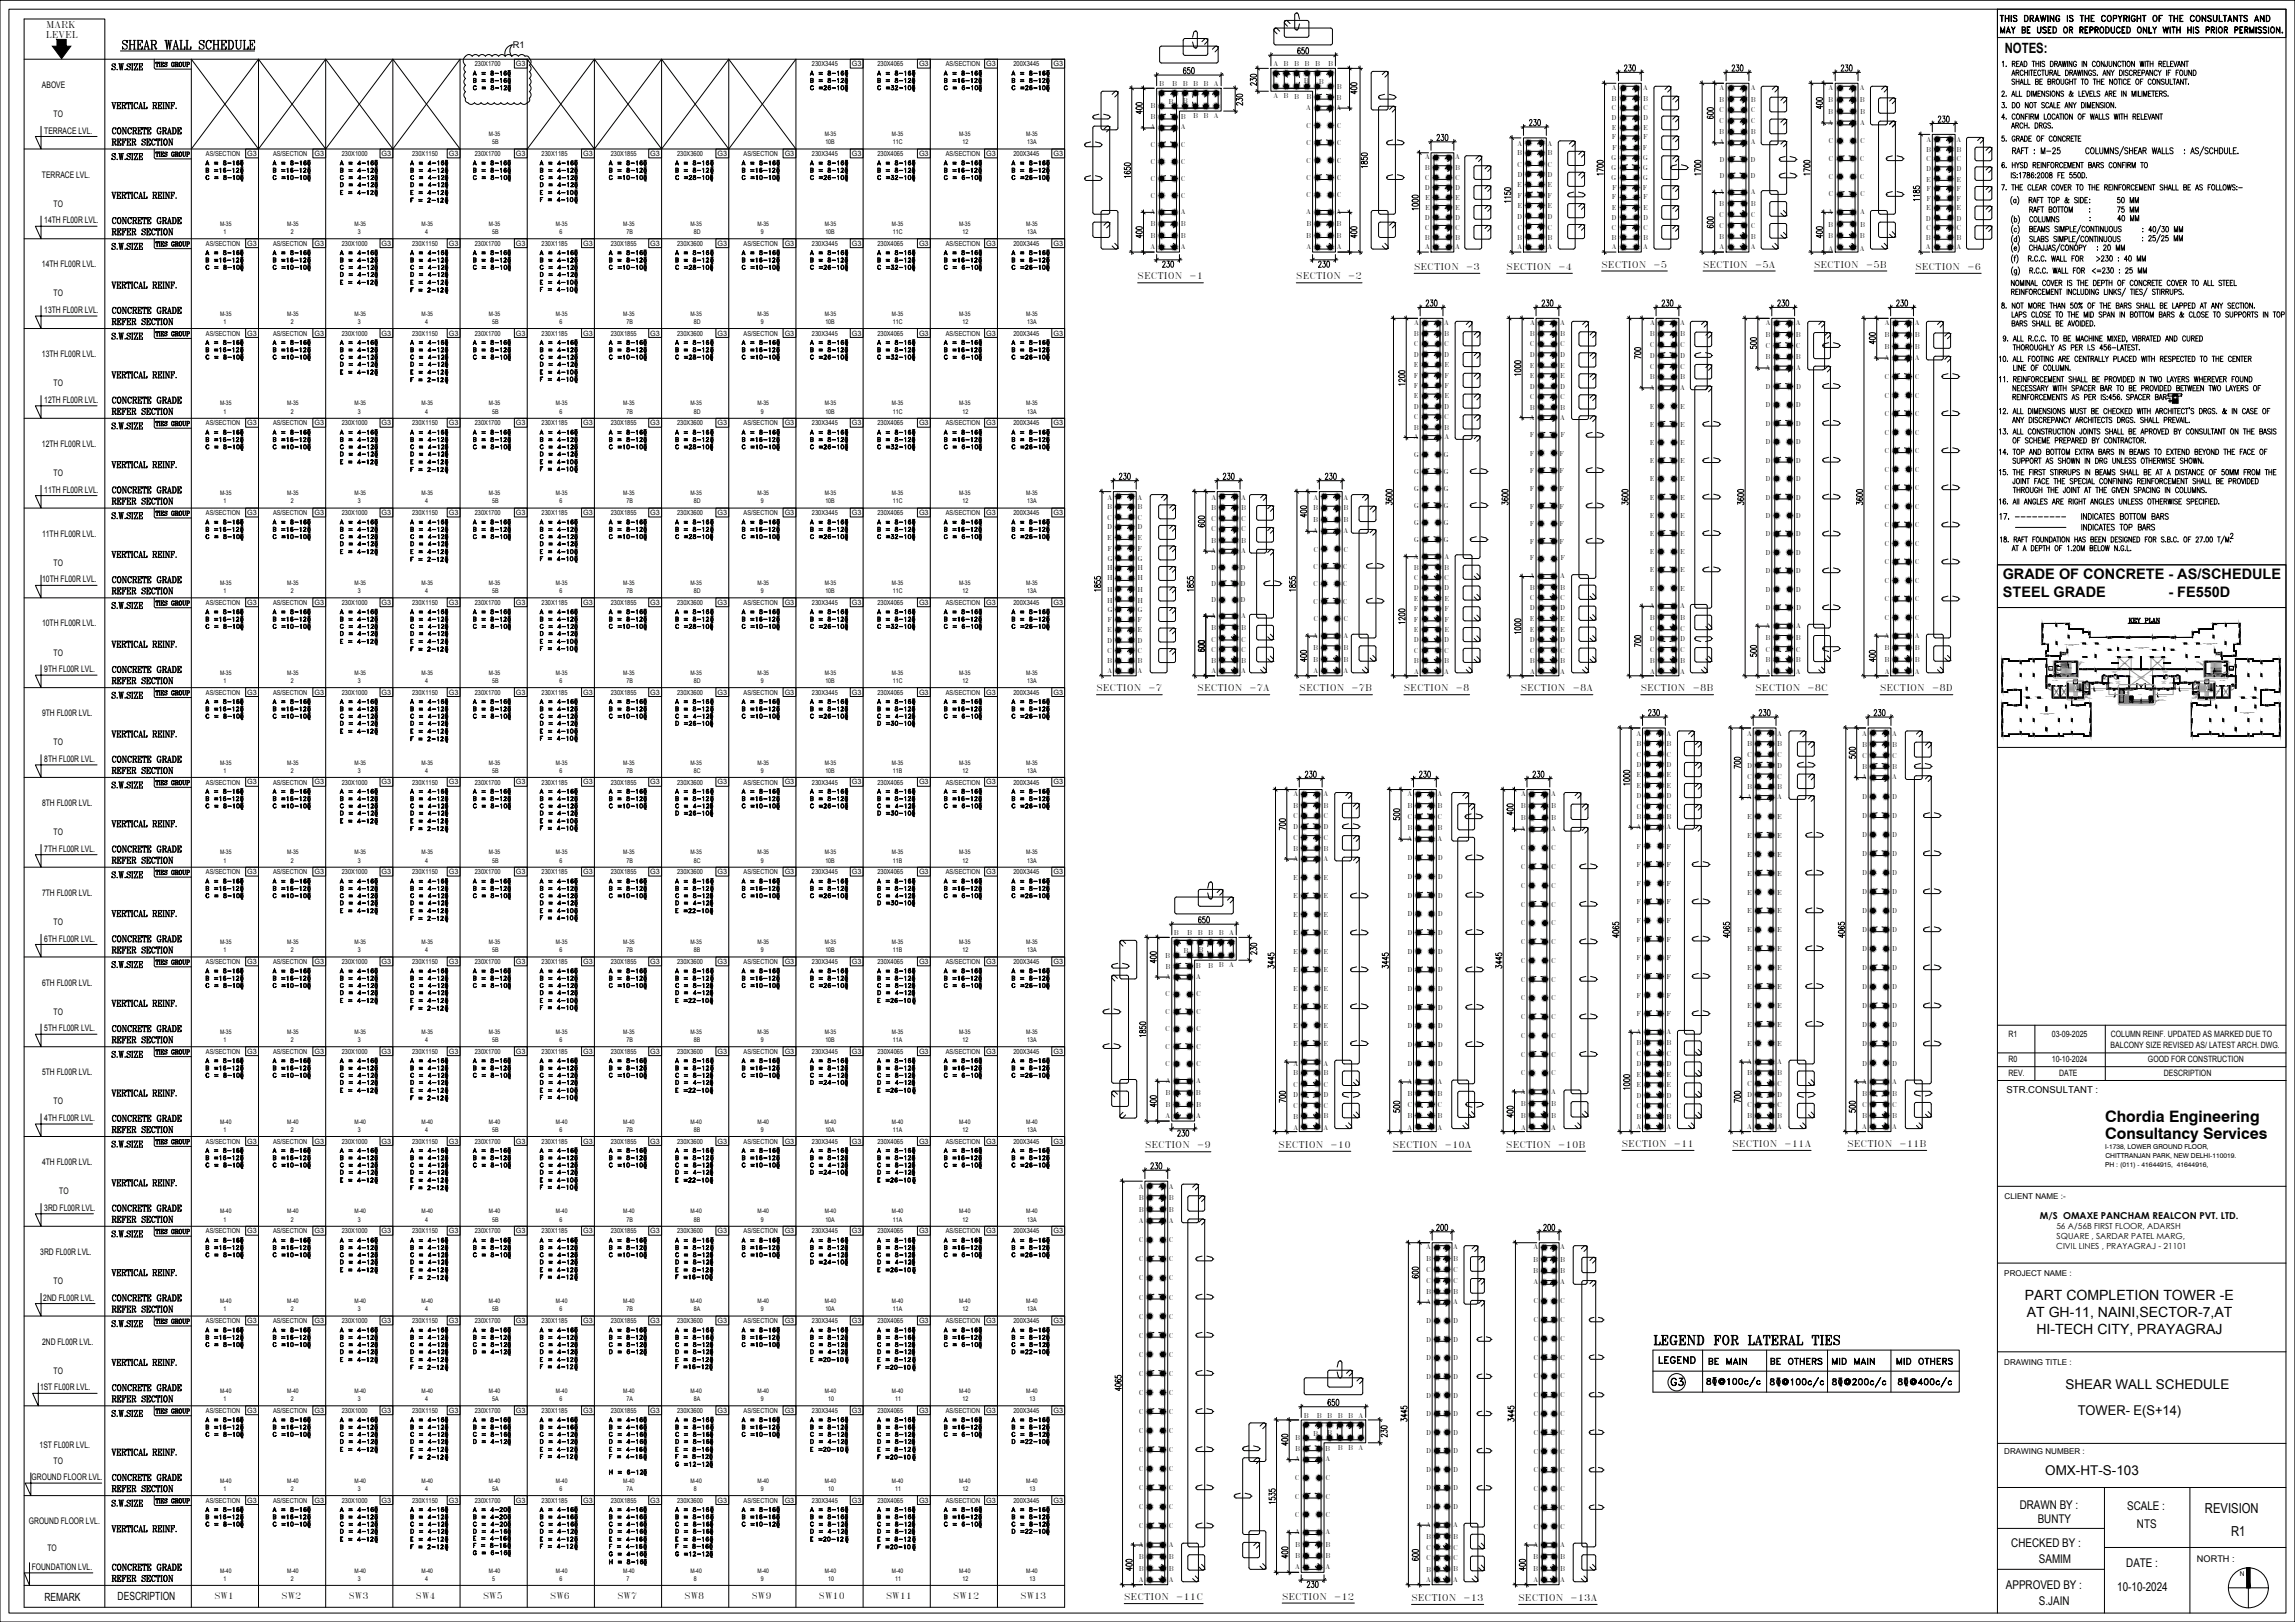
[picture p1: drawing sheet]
<svg xmlns="http://www.w3.org/2000/svg" width="841mm" height="594mm" viewBox="0 0 841 594" stroke-linecap="round" stroke-linejoin="round" font-family="sans-serif">
<defs><g id="words">
<text font-size="7.1" x="605" y="493.9">LEGEND FOR LATERAL TIES</text>
<text font-size="6.6" x="694.3" y="509.1">8 @400c/c</text>
<text font-size="6.2" x="611" y="508.7">G3</text>
<g font-size="5.8">
<text x="771.4" y="411.1">Chordia Engineering</text>
<text x="771.4" y="417.2">Consultancy Services</text>
</g>
<text font-size="5.7" x="606.8" y="500.6">LEGEND</text>
<g font-size="5.3">
<text x="764.5" y="75.5">: 50 MM</text>
<text x="764.5" y="82.2">: 40 MM</text>
<text x="764.5" y="79">: 75 MM</text>
<text x="39.9" y="116.1">CONCRETE GRADE</text>
<text x="39.9" y="148.9">CONCRETE GRADE</text>
<text x="39.9" y="181.7">CONCRETE GRADE</text>
<text x="733.9" y="212.2">GRADE OF CONCRETE - AS/SCHEDULE</text>
<text x="734" y="218.6">STEEL GRADE</text>
<text x="794.6" y="218.6">- FE550D</text>
<text x="39.9" y="280.5">CONCRETE GRADE</text>
<text x="39.9" y="313.3">CONCRETE GRADE</text>
<text x="39.9" y="346.1">CONCRETE GRADE</text>
<text x="39.9" y="444.9">CONCRETE GRADE</text>
<text x="39.9" y="477.7">CONCRETE GRADE</text>
<text x="625.1" y="500.9">BE MAIN</text>
<text x="647.7" y="500.9">BE OTHERS</text>
<text x="670.3" y="500.9">MID MAIN</text>
<text x="693.9" y="500.9">MID OTHERS</text>
<text x="39.9" y="510.5">CONCRETE GRADE</text>
</g>
<g font-size="5.2">
<text x="734.7" y="19.3">NOTES:</text>
<text x="742.1" y="476.1">PART COMPLETION TOWER -E</text>
<text x="742.7" y="482.4">AT GH-11, NAINI,SECTOR-7,AT</text>
<text x="746.3" y="488.6">HI-TECH CITY, PRAYAGRAJ</text>
</g>
<g font-size="5">
<text x="808" y="554.1">REVISION</text>
<text x="817.6" y="562.6">R1</text>
</g>
<g font-size="4.9">
<text x="172.2" y="28.9">A = 8-16</text>
<text x="295.6" y="28.9">A = 8-16</text>
<text x="320.3" y="28.9">A = 8-16</text>
<text x="344.7" y="28.9">A = 8-16</text>
<text x="369.7" y="28.9">A = 8-16</text>
<text x="172.2" y="34.2">C = 8-12</text>
<text x="295.6" y="34.2">C =26-10</text>
<text x="320.3" y="34.2">C =32-10</text>
<text x="344.7" y="34.2">C = 6-10</text>
<text x="369.7" y="34.2">C =26-10</text>
<text x="74.1" y="61.7">A = 8-16</text>
<text x="98.8" y="61.7">A = 8-16</text>
<text x="123.5" y="61.7">A = 4-16</text>
<text x="149.2" y="61.7">A = 4-16</text>
<text x="172.2" y="61.7">A = 8-16</text>
<text x="196.5" y="61.7">A = 4-16</text>
<text x="221.9" y="61.7">A = 8-16</text>
<text x="246.2" y="61.7">A = 8-16</text>
<text x="270.6" y="61.7">A = 8-16</text>
<text x="295.6" y="61.7">A = 8-16</text>
<text x="320.3" y="61.7">A = 8-16</text>
<text x="344.7" y="61.7">A = 8-16</text>
<text x="369.7" y="61.7">A = 8-16</text>
<text x="123.5" y="72.7">E = 4-12</text>
<text x="149.2" y="72.7">E = 4-12</text>
<text x="196.8" y="72.7">E = 4-10</text>
<text x="123.5" y="105.5">E = 4-12</text>
<text x="149.2" y="105.5">E = 4-12</text>
<text x="196.8" y="102.7">D = 4-12</text>
<text x="149.2" y="108.3">F = 2-12</text>
<text x="123.5" y="135.5">D = 4-12</text>
<text x="149.2" y="135.5">D = 4-12</text>
<text x="196.8" y="135.5">D = 4-12</text>
<text x="74.1" y="165.8">C = 8-10</text>
<text x="172.2" y="165.8">C = 8-10</text>
<text x="344.7" y="165.8">C = 6-10</text>
<text x="196.8" y="173.9">F = 4-10</text>
<text x="74.1" y="193.3">A = 8-16</text>
<text x="98.8" y="193.3">A = 8-16</text>
<text x="123.5" y="193.3">A = 4-16</text>
<text x="149.2" y="193.3">A = 4-16</text>
<text x="172.2" y="193.3">A = 8-16</text>
<text x="196.5" y="193.3">A = 4-16</text>
<text x="221.9" y="193.3">A = 8-16</text>
<text x="246.2" y="193.3">A = 8-16</text>
<text x="270.6" y="193.3">A = 8-16</text>
<text x="295.6" y="193.3">A = 8-16</text>
<text x="320.3" y="193.3">A = 8-16</text>
<text x="344.7" y="193.3">A = 8-16</text>
<text x="369.7" y="193.3">A = 8-16</text>
<text x="74.1" y="198.6">C = 8-10</text>
<text x="98.8" y="198.6">C =10-10</text>
<text x="172.2" y="198.6">C = 8-10</text>
<text x="221.9" y="198.6">C =10-10</text>
<text x="246.2" y="198.6">C =28-10</text>
<text x="270.6" y="198.6">C =10-10</text>
<text x="295.6" y="198.6">C =26-10</text>
<text x="320.3" y="198.6">C =32-10</text>
<text x="344.7" y="198.6">C = 6-10</text>
<text x="369.7" y="198.6">C =26-10</text>
<text x="196.8" y="206.7">F = 4-10</text>
<text x="74.1" y="226.1">A = 8-16</text>
<text x="98.8" y="226.1">A = 8-16</text>
<text x="123.5" y="226.1">A = 4-16</text>
<text x="149.2" y="226.1">A = 4-16</text>
<text x="172.2" y="226.1">A = 8-16</text>
<text x="196.5" y="226.1">A = 4-16</text>
<text x="221.9" y="226.1">A = 8-16</text>
<text x="246.2" y="226.1">A = 8-16</text>
<text x="270.6" y="226.1">A = 8-16</text>
<text x="295.6" y="226.1">A = 8-16</text>
<text x="320.3" y="226.1">A = 8-16</text>
<text x="344.7" y="226.1">A = 8-16</text>
<text x="369.7" y="226.1">A = 8-16</text>
<text x="123.5" y="237.1">E = 4-12</text>
<text x="149.2" y="237.1">E = 4-12</text>
<text x="149.2" y="239.9">F = 2-12</text>
<text x="196.8" y="237.1">E = 4-10</text>
<text x="123.5" y="269.9">E = 4-12</text>
<text x="149.2" y="269.9">E = 4-12</text>
<text x="196.8" y="267.1">D = 4-12</text>
<text x="246.6" y="267.1">D =26-10</text>
<text x="320.3" y="267.1">D =30-10</text>
<text x="149.2" y="272.7">F = 2-12</text>
<text x="123.5" y="299.9">D = 4-12</text>
<text x="149.2" y="299.9">D = 4-12</text>
<text x="196.8" y="299.9">D = 4-12</text>
<text x="246.6" y="299.9">D =26-10</text>
<text x="320.3" y="299.9">D =30-10</text>
<text x="74.1" y="330.2">C = 8-10</text>
<text x="98.8" y="330.2">C =10-10</text>
<text x="172.2" y="330.2">C = 8-10</text>
<text x="221.9" y="330.2">C =10-10</text>
<text x="270.6" y="330.2">C =10-10</text>
<text x="295.6" y="330.2">C =26-10</text>
<text x="344.7" y="330.2">C = 6-10</text>
<text x="369.7" y="330.2">C =26-10</text>
<text x="196.8" y="338.3">F = 4-10</text>
<text x="74.1" y="357.7">A = 8-16</text>
<text x="98.8" y="357.7">A = 8-16</text>
<text x="123.5" y="357.7">A = 4-16</text>
<text x="149.2" y="357.7">A = 4-16</text>
<text x="172.2" y="357.7">A = 8-16</text>
<text x="196.5" y="357.7">A = 4-16</text>
<text x="221.9" y="357.7">A = 8-16</text>
<text x="246.2" y="357.7">A = 8-16</text>
<text x="270.6" y="357.7">A = 8-16</text>
<text x="295.6" y="357.7">A = 8-16</text>
<text x="320.3" y="357.7">A = 8-16</text>
<text x="344.7" y="357.7">A = 8-16</text>
<text x="369.7" y="357.7">A = 8-16</text>
<text x="74.1" y="363">C = 8-10</text>
<text x="98.8" y="363">C =10-10</text>
<text x="172.2" y="363">C = 8-10</text>
<text x="221.9" y="363">C =10-10</text>
<text x="270.6" y="363">C =10-10</text>
<text x="295.6" y="363">C =26-10</text>
<text x="344.7" y="363">C = 6-10</text>
<text x="369.7" y="363">C =26-10</text>
<text x="196.8" y="371.1">F = 4-10</text>
<text x="74.1" y="390.5">A = 8-16</text>
<text x="98.8" y="390.5">A = 8-16</text>
<text x="123.5" y="390.5">A = 4-16</text>
<text x="149.2" y="390.5">A = 4-16</text>
<text x="172.2" y="390.5">A = 8-16</text>
<text x="196.5" y="390.5">A = 4-16</text>
<text x="221.9" y="390.5">A = 8-16</text>
<text x="246.2" y="390.5">A = 8-16</text>
<text x="270.6" y="390.5">A = 8-16</text>
<text x="295.6" y="390.5">A = 8-16</text>
<text x="320.3" y="390.5">A = 8-16</text>
<text x="344.7" y="390.5">A = 8-16</text>
<text x="369.7" y="390.5">A = 8-16</text>
<text x="123.5" y="401.5">E = 4-12</text>
<text x="149.2" y="401.5">E = 4-12</text>
<text x="196.8" y="401.5">E = 4-10</text>
<text x="320.3" y="401.5">E =26-10</text>
<text x="149.2" y="404.3">F = 2-12</text>
<text x="196.8" y="431.4">D = 4-12</text>
<text x="246.6" y="431.4">D = 4-12</text>
<text x="296" y="431.4">D =24-10</text>
<text x="123.5" y="434.3">E = 4-12</text>
<text x="149.2" y="434.3">E = 4-12</text>
<text x="149.2" y="437.1">F = 2-12</text>
<text x="320.3" y="434.3">E =26-10</text>
<text x="74.1" y="489.3">A = 8-16</text>
<text x="98.8" y="489.3">A = 8-16</text>
<text x="123.5" y="489.3">A = 4-16</text>
<text x="149.2" y="489.3">A = 4-16</text>
<text x="172.2" y="489.3">A = 8-16</text>
<text x="196.5" y="489.3">A = 4-16</text>
<text x="221.9" y="489.3">A = 8-16</text>
<text x="246.2" y="489.3">A = 8-16</text>
<text x="270.6" y="489.3">A = 8-16</text>
<text x="295.6" y="489.3">A = 8-16</text>
<text x="320.3" y="489.3">A = 8-16</text>
<text x="344.7" y="489.3">A = 8-16</text>
<text x="369.7" y="489.3">A = 8-16</text>
<text x="74.1" y="494.6">C = 8-10</text>
<text x="98.8" y="494.6">C =10-10</text>
<text x="270.6" y="494.6">C =10-10</text>
<text x="344.7" y="494.6">C = 6-10</text>
<text x="196.8" y="502.7">F = 4-12</text>
<text x="756.9" y="508.9">SHEAR WALL SCHEDULE</text>
<text x="761.4" y="518.4">TOWER- E(S+14)</text>
<text x="74.1" y="522.1">A = 8-16</text>
<text x="74.1" y="527.4">C = 8-10</text>
<text x="98.8" y="522.1">A = 8-16</text>
<text x="98.8" y="527.4">C =10-10</text>
<text x="123.5" y="522.1">A = 4-16</text>
<text x="149.2" y="522.1">A = 4-16</text>
<text x="172.2" y="522.1">A = 8-16</text>
<text x="196.5" y="522.1">A = 4-16</text>
<text x="221.9" y="522.1">A = 4-16</text>
<text x="246.2" y="522.1">A = 8-16</text>
<text x="270.6" y="522.1">A = 8-16</text>
<text x="270.6" y="527.4">C =10-10</text>
<text x="295.6" y="522.1">A = 8-16</text>
<text x="320.3" y="522.1">A = 8-16</text>
<text x="344.7" y="522.1">A = 8-16</text>
<text x="344.7" y="527.4">C = 6-10</text>
<text x="369.7" y="522.1">A = 8-16</text>
<text x="196.8" y="535.5">F = 4-12</text>
<text x="246.2" y="538.3">G =12-12</text>
<text x="749.5" y="540.3">OMX-HT-S-103</text>
<text x="172.2" y="563">D = 4-16</text>
<text x="196.8" y="563">D = 4-12</text>
<text x="222.2" y="563">D = 4-16</text>
<text x="246.6" y="563">D = 8-16</text>
<text x="296" y="563">D = 4-12</text>
<text x="123.5" y="565.9">E = 4-12</text>
<text x="149.2" y="565.9">E = 4-12</text>
<text x="149.2" y="568.7">F = 2-12</text>
<text x="320.3" y="565.9">E = 8-12</text>
<text x="172.2" y="570.8">G = 6-16</text>
</g>
<g font-size="4.4">
<text x="172.2" y="31.4">B = 8-16</text>
<text x="296" y="31.4">B = 8-12</text>
<text x="320.3" y="31.4">B = 8-12</text>
<text x="345" y="31.4">B =16-12</text>
<text x="369.7" y="31.4">B = 8-12</text>
<text x="74.4" y="64.2">B =16-12</text>
<text x="98.8" y="64.2">B =16-12</text>
<text x="123.5" y="64.2">B = 4-12</text>
<text x="149.2" y="64.2">B = 4-12</text>
<text x="172.2" y="64.2">B = 8-16</text>
<text x="196.8" y="64.2">B = 4-12</text>
<text x="222.2" y="64.2">B = 8-12</text>
<text x="246.6" y="64.2">B = 8-12</text>
<text x="270.9" y="64.2">B =16-12</text>
<text x="296" y="64.2">B = 8-12</text>
<text x="320.3" y="64.2">B = 8-12</text>
<text x="345" y="64.2">B =16-12</text>
<text x="369.7" y="64.2">B = 8-12</text>
<text x="74.1" y="67">C = 8-10</text>
<text x="98.8" y="67">C =10-10</text>
<text x="123.5" y="67">C = 4-12</text>
<text x="123.5" y="69.5">D = 4-12</text>
<text x="149.2" y="67">C = 4-12</text>
<text x="149.2" y="69.5">D = 4-12</text>
<text x="172.2" y="67">C = 8-10</text>
<text x="196.8" y="67">C = 4-12</text>
<text x="196.8" y="69.5">D = 4-12</text>
<text x="221.9" y="67">C =10-10</text>
<text x="246.2" y="67">C =28-10</text>
<text x="270.6" y="67">C =10-10</text>
<text x="295.6" y="67">C =26-10</text>
<text x="320.3" y="67">C =32-10</text>
<text x="344.7" y="67">C = 6-10</text>
<text x="369.7" y="67">C =26-10</text>
<text x="149.2" y="75.1">F = 2-12</text>
<text x="196.8" y="75.1">F = 4-10</text>
<text x="74.1" y="94.5">A = 8-16</text>
<text x="98.8" y="94.5">A = 8-16</text>
<text x="123.5" y="94.5">A = 4-16</text>
<text x="149.2" y="94.5">A = 4-16</text>
<text x="172.2" y="94.5">A = 8-16</text>
<text x="196.5" y="94.5">A = 4-16</text>
<text x="221.9" y="94.5">A = 8-16</text>
<text x="246.2" y="94.5">A = 8-16</text>
<text x="270.6" y="94.5">A = 8-16</text>
<text x="295.6" y="94.5">A = 8-16</text>
<text x="320.3" y="94.5">A = 8-16</text>
<text x="344.7" y="94.5">A = 8-16</text>
<text x="369.7" y="94.5">A = 8-16</text>
<text x="74.1" y="99.8">C = 8-10</text>
<text x="98.8" y="99.8">C =10-10</text>
<text x="123.5" y="99.8">C = 4-12</text>
<text x="149.2" y="99.8">C = 4-12</text>
<text x="172.2" y="99.8">C = 8-10</text>
<text x="196.8" y="99.8">C = 4-12</text>
<text x="221.9" y="99.8">C =10-10</text>
<text x="246.2" y="99.8">C =28-10</text>
<text x="270.6" y="99.8">C =10-10</text>
<text x="295.6" y="99.8">C =26-10</text>
<text x="320.3" y="99.8">C =32-10</text>
<text x="344.7" y="99.8">C = 6-10</text>
<text x="369.7" y="99.8">C =26-10</text>
<text x="196.8" y="107.9">F = 4-10</text>
<text x="74.1" y="127.4">A = 8-16</text>
<text x="98.8" y="127.4">A = 8-16</text>
<text x="123.5" y="127.4">A = 4-16</text>
<text x="149.2" y="127.4">A = 4-16</text>
<text x="172.2" y="127.4">A = 8-16</text>
<text x="196.5" y="127.4">A = 4-16</text>
<text x="221.9" y="127.4">A = 8-16</text>
<text x="246.2" y="127.4">A = 8-16</text>
<text x="270.6" y="127.4">A = 8-16</text>
<text x="295.6" y="127.4">A = 8-16</text>
<text x="320.3" y="127.4">A = 8-16</text>
<text x="344.7" y="127.4">A = 8-16</text>
<text x="369.7" y="127.4">A = 8-16</text>
<text x="74.1" y="132.6">C = 8-10</text>
<text x="98.8" y="132.6">C =10-10</text>
<text x="123.5" y="132.6">C = 4-12</text>
<text x="149.2" y="132.6">C = 4-12</text>
<text x="172.2" y="132.6">C = 8-10</text>
<text x="196.8" y="132.6">C = 4-12</text>
<text x="221.9" y="132.6">C =10-10</text>
<text x="246.2" y="132.6">C =28-10</text>
<text x="270.6" y="132.6">C =10-10</text>
<text x="295.6" y="132.6">C =26-10</text>
<text x="320.3" y="132.6">C =32-10</text>
<text x="344.7" y="132.6">C = 6-10</text>
<text x="369.7" y="132.6">C =26-10</text>
<text x="123.5" y="138.3">E = 4-12</text>
<text x="149.2" y="138.3">E = 4-12</text>
<text x="149.2" y="141.1">F = 2-12</text>
<text x="196.8" y="138.3">E = 4-10</text>
<text x="196.8" y="140.8">F = 4-10</text>
<text x="74.1" y="160.2">A = 8-16</text>
<text x="98.8" y="160.2">A = 8-16</text>
<text x="123.5" y="160.2">A = 4-16</text>
<text x="149.2" y="160.2">A = 4-16</text>
<text x="172.2" y="160.2">A = 8-16</text>
<text x="196.5" y="160.2">A = 4-16</text>
<text x="221.9" y="160.2">A = 8-16</text>
<text x="246.2" y="160.2">A = 8-16</text>
<text x="270.6" y="160.2">A = 8-16</text>
<text x="295.6" y="160.2">A = 8-16</text>
<text x="320.3" y="160.2">A = 8-16</text>
<text x="344.7" y="160.2">A = 8-16</text>
<text x="369.7" y="160.2">A = 8-16</text>
<text x="74.4" y="163">B =16-12</text>
<text x="98.8" y="163">B =16-12</text>
<text x="123.5" y="163">B = 4-12</text>
<text x="149.2" y="163">B = 4-12</text>
<text x="172.2" y="163">B = 8-12</text>
<text x="196.8" y="163">B = 4-12</text>
<text x="222.2" y="163">B = 8-12</text>
<text x="246.6" y="163">B = 8-12</text>
<text x="270.9" y="163">B =16-12</text>
<text x="296" y="163">B = 8-12</text>
<text x="320.3" y="163">B = 8-12</text>
<text x="345" y="163">B =16-12</text>
<text x="369.7" y="163">B = 8-12</text>
<text x="123.5" y="168.3">D = 4-12</text>
<text x="123.5" y="171.1">E = 4-12</text>
<text x="149.2" y="168.3">D = 4-12</text>
<text x="149.2" y="171.1">E = 4-12</text>
<text x="149.2" y="173.9">F = 2-12</text>
<text x="196.8" y="168.3">D = 4-12</text>
<text x="196.8" y="171.1">E = 4-10</text>
<text x="74.4" y="195.8">B =16-12</text>
<text x="98.8" y="195.8">B =16-12</text>
<text x="123.5" y="195.8">B = 4-12</text>
<text x="149.2" y="195.8">B = 4-12</text>
<text x="172.2" y="195.8">B = 8-12</text>
<text x="196.8" y="195.8">B = 4-12</text>
<text x="222.2" y="195.8">B = 8-12</text>
<text x="246.6" y="195.8">B = 8-12</text>
<text x="270.9" y="195.8">B =16-12</text>
<text x="296" y="195.8">B = 8-12</text>
<text x="320.3" y="195.8">B = 8-12</text>
<text x="345" y="195.8">B =16-12</text>
<text x="369.7" y="195.8">B = 8-12</text>
<text x="123.5" y="201.1">D = 4-12</text>
<text x="123.5" y="203.9">E = 4-12</text>
<text x="149.2" y="201.1">D = 4-12</text>
<text x="149.2" y="203.9">E = 4-12</text>
<text x="196.8" y="201.1">D = 4-12</text>
<text x="196.8" y="203.9">E = 4-10</text>
<text x="149.2" y="206.7">F = 2-12</text>
<text x="74.1" y="231.4">C = 8-10</text>
<text x="74.4" y="228.6">B =16-12</text>
<text x="98.8" y="228.6">B =16-12</text>
<text x="98.8" y="231.4">C =10-10</text>
<text x="123.5" y="228.6">B = 4-12</text>
<text x="123.5" y="231.4">C = 4-12</text>
<text x="123.5" y="233.9">D = 4-12</text>
<text x="149.2" y="228.6">B = 4-12</text>
<text x="149.2" y="231.4">C = 4-12</text>
<text x="149.2" y="233.9">D = 4-12</text>
<text x="172.2" y="228.6">B = 8-12</text>
<text x="172.2" y="231.4">C = 8-10</text>
<text x="196.8" y="228.6">B = 4-12</text>
<text x="196.8" y="231.4">C = 4-12</text>
<text x="196.8" y="233.9">D = 4-12</text>
<text x="221.9" y="231.4">C =10-10</text>
<text x="222.2" y="228.6">B = 8-12</text>
<text x="246.2" y="231.4">C =28-10</text>
<text x="246.6" y="228.6">B = 8-12</text>
<text x="270.6" y="231.4">C =10-10</text>
<text x="270.9" y="228.6">B =16-12</text>
<text x="295.6" y="231.4">C =26-10</text>
<text x="296" y="228.6">B = 8-12</text>
<text x="320.3" y="228.6">B = 8-12</text>
<text x="320.3" y="231.4">C =32-10</text>
<text x="344.7" y="231.4">C = 6-10</text>
<text x="345" y="228.6">B =16-12</text>
<text x="369.7" y="228.6">B = 8-12</text>
<text x="369.7" y="231.4">C =26-10</text>
<text x="196.8" y="239.5">F = 4-10</text>
<text x="74.1" y="258.9">A = 8-16</text>
<text x="98.8" y="258.9">A = 8-16</text>
<text x="123.5" y="258.9">A = 4-16</text>
<text x="149.2" y="258.9">A = 4-16</text>
<text x="172.2" y="258.9">A = 8-16</text>
<text x="196.5" y="258.9">A = 4-16</text>
<text x="221.9" y="258.9">A = 8-16</text>
<text x="246.2" y="258.9">A = 8-16</text>
<text x="270.6" y="258.9">A = 8-16</text>
<text x="295.6" y="258.9">A = 8-16</text>
<text x="320.3" y="258.9">A = 8-16</text>
<text x="344.7" y="258.9">A = 8-16</text>
<text x="369.7" y="258.9">A = 8-16</text>
<text x="74.1" y="264.2">C = 8-10</text>
<text x="98.8" y="264.2">C =10-10</text>
<text x="123.5" y="264.2">C = 4-12</text>
<text x="149.2" y="264.2">C = 4-12</text>
<text x="172.2" y="264.2">C = 8-10</text>
<text x="196.8" y="264.2">C = 4-12</text>
<text x="221.9" y="264.2">C =10-10</text>
<text x="246.2" y="264.2">C = 4-12</text>
<text x="270.6" y="264.2">C =10-10</text>
<text x="295.6" y="264.2">C =26-10</text>
<text x="320.3" y="264.2">C = 4-12</text>
<text x="344.7" y="264.2">C = 6-10</text>
<text x="369.7" y="264.2">C =26-10</text>
<text x="196.8" y="272.3">F = 4-10</text>
<text x="74.1" y="291.7">A = 8-16</text>
<text x="98.8" y="291.7">A = 8-16</text>
<text x="123.5" y="291.7">A = 4-16</text>
<text x="149.2" y="291.7">A = 4-16</text>
<text x="172.2" y="291.7">A = 8-16</text>
<text x="196.5" y="291.7">A = 4-16</text>
<text x="221.9" y="291.7">A = 8-16</text>
<text x="246.2" y="291.7">A = 8-16</text>
<text x="270.6" y="291.7">A = 8-16</text>
<text x="295.6" y="291.7">A = 8-16</text>
<text x="320.3" y="291.7">A = 8-16</text>
<text x="344.7" y="291.7">A = 8-16</text>
<text x="369.7" y="291.7">A = 8-16</text>
<text x="74.1" y="297">C = 8-10</text>
<text x="74.4" y="294.6">B =16-12</text>
<text x="98.8" y="294.6">B =16-12</text>
<text x="123.5" y="294.6">B = 4-12</text>
<text x="123.5" y="297">C = 4-12</text>
<text x="149.2" y="294.6">B = 4-12</text>
<text x="149.2" y="297">C = 4-12</text>
<text x="172.2" y="294.6">B = 8-12</text>
<text x="172.2" y="297">C = 8-10</text>
<text x="196.8" y="294.6">B = 4-12</text>
<text x="196.8" y="297">C = 4-12</text>
<text x="222.2" y="294.6">B = 8-12</text>
<text x="246.2" y="297">C = 4-12</text>
<text x="246.6" y="294.6">B = 8-12</text>
<text x="270.9" y="294.6">B =16-12</text>
<text x="296" y="294.6">B = 8-12</text>
<text x="320.3" y="294.6">B = 8-12</text>
<text x="320.3" y="297">C = 4-12</text>
<text x="344.7" y="297">C = 6-10</text>
<text x="345" y="294.6">B =16-12</text>
<text x="369.7" y="294.6">B = 8-12</text>
<text x="123.5" y="302.7">E = 4-12</text>
<text x="149.2" y="302.7">E = 4-12</text>
<text x="149.2" y="305.5">F = 2-12</text>
<text x="196.8" y="302.7">E = 4-10</text>
<text x="196.8" y="305.2">F = 4-10</text>
<text x="74.1" y="324.6">A = 8-16</text>
<text x="74.4" y="327.4">B =16-12</text>
<text x="98.8" y="327.4">B =16-12</text>
<text x="98.8" y="324.6">A = 8-16</text>
<text x="123.5" y="327.4">B = 4-12</text>
<text x="123.5" y="324.6">A = 4-16</text>
<text x="149.2" y="327.4">B = 4-12</text>
<text x="149.2" y="324.6">A = 4-16</text>
<text x="172.2" y="327.4">B = 8-12</text>
<text x="172.2" y="324.6">A = 8-16</text>
<text x="196.5" y="324.6">A = 4-16</text>
<text x="196.8" y="327.4">B = 4-12</text>
<text x="221.9" y="324.6">A = 8-16</text>
<text x="222.2" y="327.4">B = 8-12</text>
<text x="246.2" y="324.6">A = 8-16</text>
<text x="246.6" y="327.4">B = 8-12</text>
<text x="270.6" y="324.6">A = 8-16</text>
<text x="270.9" y="327.4">B =16-12</text>
<text x="295.6" y="324.6">A = 8-16</text>
<text x="296" y="327.4">B = 8-12</text>
<text x="320.3" y="327.4">B = 8-12</text>
<text x="320.3" y="324.6">A = 8-16</text>
<text x="344.7" y="324.6">A = 8-16</text>
<text x="345" y="327.4">B =16-12</text>
<text x="369.7" y="327.4">B = 8-12</text>
<text x="369.7" y="324.6">A = 8-16</text>
<text x="123.5" y="332.7">D = 4-12</text>
<text x="123.5" y="335.5">E = 4-12</text>
<text x="149.2" y="332.7">D = 4-12</text>
<text x="149.2" y="335.5">E = 4-12</text>
<text x="196.8" y="332.7">D = 4-12</text>
<text x="196.8" y="335.5">E = 4-10</text>
<text x="246.6" y="332.7">D = 4-12</text>
<text x="246.6" y="335.5">E =22-10</text>
<text x="320.3" y="332.7">D =30-10</text>
<text x="149.2" y="338.3">F = 2-12</text>
<text x="74.4" y="360.2">B =16-12</text>
<text x="98.8" y="360.2">B =16-12</text>
<text x="123.5" y="360.2">B = 4-12</text>
<text x="123.5" y="365.5">D = 4-12</text>
<text x="149.2" y="360.2">B = 4-12</text>
<text x="149.2" y="365.5">D = 4-12</text>
<text x="172.2" y="360.2">B = 8-12</text>
<text x="196.8" y="360.2">B = 4-12</text>
<text x="196.8" y="365.5">D = 4-12</text>
<text x="222.2" y="360.2">B = 8-12</text>
<text x="246.6" y="360.2">B = 8-12</text>
<text x="246.6" y="365.5">D = 4-12</text>
<text x="270.9" y="360.2">B =16-12</text>
<text x="296" y="360.2">B = 8-12</text>
<text x="320.3" y="360.2">B = 8-12</text>
<text x="320.3" y="365.5">D = 4-12</text>
<text x="345" y="360.2">B =16-12</text>
<text x="369.7" y="360.2">B = 8-12</text>
<text x="123.5" y="368.3">E = 4-12</text>
<text x="149.2" y="368.3">E = 4-12</text>
<text x="149.2" y="371.1">F = 2-12</text>
<text x="196.8" y="368.3">E = 4-10</text>
<text x="246.6" y="368.3">E =22-10</text>
<text x="320.3" y="368.3">E =26-10</text>
<text x="74.1" y="395.8">C = 8-10</text>
<text x="74.4" y="393">B =16-12</text>
<text x="98.8" y="393">B =16-12</text>
<text x="98.8" y="395.8">C =10-10</text>
<text x="123.5" y="393">B = 4-12</text>
<text x="123.5" y="395.8">C = 4-12</text>
<text x="149.2" y="393">B = 4-12</text>
<text x="149.2" y="395.8">C = 4-12</text>
<text x="172.2" y="393">B = 8-12</text>
<text x="172.2" y="395.8">C = 8-10</text>
<text x="196.8" y="393">B = 4-12</text>
<text x="196.8" y="395.8">C = 4-12</text>
<text x="221.9" y="395.8">C =10-10</text>
<text x="222.2" y="393">B = 8-12</text>
<text x="246.2" y="395.8">C = 8-12</text>
<text x="246.6" y="393">B = 8-12</text>
<text x="270.6" y="395.8">C =10-10</text>
<text x="270.9" y="393">B =16-12</text>
<text x="295.6" y="395.8">C = 4-12</text>
<text x="296" y="393">B = 8-12</text>
<text x="320.3" y="393">B = 8-12</text>
<text x="320.3" y="395.8">C = 8-12</text>
<text x="344.7" y="395.8">C = 6-10</text>
<text x="345" y="393">B =16-12</text>
<text x="369.7" y="393">B = 8-12</text>
<text x="369.7" y="395.8">C =26-10</text>
<text x="123.5" y="398.3">D = 4-12</text>
<text x="149.2" y="398.3">D = 4-12</text>
<text x="196.8" y="398.3">D = 4-12</text>
<text x="246.6" y="398.3">D = 4-12</text>
<text x="296" y="398.3">D =24-10</text>
<text x="320.3" y="398.3">D = 4-12</text>
<text x="196.8" y="403.9">F = 4-10</text>
<text x="74.1" y="423.3">A = 8-16</text>
<text x="98.8" y="423.3">A = 8-16</text>
<text x="123.5" y="423.3">A = 4-16</text>
<text x="149.2" y="423.3">A = 4-16</text>
<text x="172.2" y="423.3">A = 8-16</text>
<text x="196.5" y="423.3">A = 4-16</text>
<text x="221.9" y="423.3">A = 8-16</text>
<text x="246.2" y="423.3">A = 8-16</text>
<text x="270.6" y="423.3">A = 8-16</text>
<text x="295.6" y="423.3">A = 8-16</text>
<text x="320.3" y="423.3">A = 8-16</text>
<text x="344.7" y="423.3">A = 8-16</text>
<text x="369.7" y="423.3">A = 8-16</text>
<text x="74.1" y="428.6">C = 8-10</text>
<text x="98.8" y="428.6">C =10-10</text>
<text x="123.5" y="428.6">C = 4-12</text>
<text x="149.2" y="428.6">C = 4-12</text>
<text x="172.2" y="428.6">C = 8-10</text>
<text x="196.8" y="428.6">C = 4-12</text>
<text x="221.9" y="428.6">C =10-10</text>
<text x="246.2" y="428.6">C = 8-12</text>
<text x="270.6" y="428.6">C =10-10</text>
<text x="295.6" y="428.6">C = 4-12</text>
<text x="320.3" y="428.6">C = 8-12</text>
<text x="344.7" y="428.6">C = 6-10</text>
<text x="369.7" y="428.6">C =26-10</text>
<text x="196.8" y="436.7">F = 4-10</text>
<text x="74.1" y="456.1">A = 8-16</text>
<text x="74.1" y="461.4">C = 8-10</text>
<text x="74.4" y="459">B =16-12</text>
<text x="98.8" y="459">B =16-12</text>
<text x="98.8" y="456.1">A = 8-16</text>
<text x="123.5" y="459">B = 4-12</text>
<text x="123.5" y="456.1">A = 4-16</text>
<text x="123.5" y="461.4">C = 4-12</text>
<text x="149.2" y="459">B = 4-12</text>
<text x="149.2" y="456.1">A = 4-16</text>
<text x="149.2" y="461.4">C = 4-12</text>
<text x="172.2" y="459">B = 8-12</text>
<text x="172.2" y="456.1">A = 8-16</text>
<text x="172.2" y="461.4">C = 8-10</text>
<text x="196.5" y="456.1">A = 4-16</text>
<text x="196.8" y="459">B = 4-12</text>
<text x="196.8" y="461.4">C = 4-12</text>
<text x="221.9" y="456.1">A = 8-16</text>
<text x="222.2" y="459">B = 8-12</text>
<text x="246.2" y="456.1">A = 8-16</text>
<text x="246.6" y="459">B = 8-12</text>
<text x="270.6" y="456.1">A = 8-16</text>
<text x="270.9" y="459">B =16-12</text>
<text x="295.6" y="456.1">A = 8-16</text>
<text x="296" y="459">B = 8-12</text>
<text x="320.3" y="459">B = 8-12</text>
<text x="320.3" y="456.1">A = 8-16</text>
<text x="320.3" y="461.4">C = 8-12</text>
<text x="344.7" y="456.1">A = 8-16</text>
<text x="344.7" y="461.4">C = 6-10</text>
<text x="345" y="459">B =16-12</text>
<text x="369.7" y="459">B = 8-12</text>
<text x="369.7" y="456.1">A = 8-16</text>
<text x="123.5" y="464.3">D = 4-12</text>
<text x="123.5" y="467.1">E = 4-12</text>
<text x="149.2" y="464.3">D = 4-12</text>
<text x="149.2" y="467.1">E = 4-12</text>
<text x="196.8" y="464.3">D = 4-12</text>
<text x="196.8" y="467.1">E = 4-12</text>
<text x="246.6" y="464.3">D = 8-12</text>
<text x="246.6" y="467.1">E = 8-12</text>
<text x="296" y="464.3">D =24-10</text>
<text x="320.3" y="464.3">D = 4-12</text>
<text x="320.3" y="467.1">E =26-10</text>
<text x="149.2" y="469.9">F = 2-12</text>
<text x="196.8" y="469.5">F = 4-12</text>
<text x="246.6" y="469.5">F =16-10</text>
<text x="74.4" y="491.8">B =16-12</text>
<text x="98.8" y="491.8">B =16-12</text>
<text x="123.5" y="491.8">B = 4-12</text>
<text x="149.2" y="491.8">B = 4-12</text>
<text x="172.2" y="491.8">B = 8-12</text>
<text x="196.8" y="491.8">B = 4-12</text>
<text x="222.2" y="491.8">B = 8-12</text>
<text x="246.6" y="491.8">B = 8-16</text>
<text x="270.9" y="491.8">B =16-12</text>
<text x="296" y="491.8">B = 8-12</text>
<text x="320.3" y="491.8">B = 8-16</text>
<text x="345" y="491.8">B =16-12</text>
<text x="369.7" y="491.8">B = 8-12</text>
<text x="123.5" y="497.1">D = 4-12</text>
<text x="149.2" y="497.1">D = 4-12</text>
<text x="172.2" y="497.1">D = 4-12</text>
<text x="196.8" y="497.1">D = 4-12</text>
<text x="222.2" y="497.1">D = 6-12</text>
<text x="246.6" y="497.1">D = 8-12</text>
<text x="296" y="497.1">D = 4-12</text>
<text x="320.3" y="497.1">D = 8-12</text>
<text x="369.7" y="497.1">D =22-10</text>
<text x="123.5" y="499.9">E = 4-12</text>
<text x="149.2" y="499.9">E = 4-12</text>
<text x="149.2" y="502.7">F = 2-12</text>
<text x="196.8" y="499.9">E = 4-12</text>
<text x="246.6" y="499.9">E = 8-12</text>
<text x="296" y="499.9">E =20-10</text>
<text x="320.3" y="499.9">E = 8-12</text>
<text x="320.3" y="502.7">F =20-10</text>
<text x="74.4" y="524.6">B =16-12</text>
<text x="98.8" y="524.6">B =16-12</text>
<text x="123.5" y="524.6">B = 4-12</text>
<text x="149.2" y="524.6">B = 4-12</text>
<text x="172.2" y="524.6">B = 8-16</text>
<text x="196.8" y="524.6">B = 4-16</text>
<text x="222.2" y="524.6">B = 4-16</text>
<text x="246.6" y="524.6">B = 8-16</text>
<text x="270.9" y="524.6">B =16-12</text>
<text x="296" y="524.6">B = 8-12</text>
<text x="320.3" y="524.6">B = 8-16</text>
<text x="345" y="524.6">B =16-12</text>
<text x="369.7" y="524.6">B = 8-12</text>
<text x="123.5" y="529.9">D = 4-12</text>
<text x="123.5" y="532.7">E = 4-12</text>
<text x="149.2" y="529.9">D = 4-12</text>
<text x="149.2" y="532.7">E = 4-12</text>
<text x="172.2" y="529.9">D = 4-12</text>
<text x="196.8" y="529.9">D = 4-12</text>
<text x="196.8" y="532.7">E = 4-12</text>
<text x="222.2" y="529.9">D = 4-16</text>
<text x="222.2" y="532.7">E = 4-16</text>
<text x="246.6" y="529.9">D = 8-16</text>
<text x="246.6" y="532.7">E = 8-16</text>
<text x="296" y="529.9">D = 4-12</text>
<text x="296" y="532.7">E =20-10</text>
<text x="320.3" y="529.9">D = 8-12</text>
<text x="320.3" y="532.7">E = 8-12</text>
<text x="369.7" y="529.9">D =22-10</text>
<text x="149.2" y="535.5">F = 2-12</text>
<text x="222.2" y="535.5">F = 4-16</text>
<text x="320.3" y="535.5">F =20-10</text>
<text x="222.2" y="541.2">H = 6-12</text>
<text x="74.1" y="554.9">A = 8-16</text>
<text x="98.8" y="554.9">A = 8-16</text>
<text x="123.5" y="554.9">A = 4-16</text>
<text x="149.2" y="554.9">A = 4-16</text>
<text x="172.2" y="554.9">A = 4-20</text>
<text x="196.5" y="554.9">A = 4-16</text>
<text x="221.9" y="554.9">A = 4-16</text>
<text x="246.2" y="554.9">A = 8-16</text>
<text x="270.6" y="554.9">A = 8-16</text>
<text x="295.6" y="554.9">A = 8-16</text>
<text x="320.3" y="554.9">A = 8-16</text>
<text x="344.7" y="554.9">A = 8-16</text>
<text x="369.7" y="554.9">A = 8-16</text>
<text x="740.1" y="552.8">DRAWN BY :</text>
<text x="746.7" y="557.9">BUNTY</text>
<text x="779.5" y="553">SCALE :</text>
<text x="74.1" y="560.2">C = 8-10</text>
<text x="98.8" y="560.2">C =10-10</text>
<text x="123.5" y="560.2">C = 4-12</text>
<text x="149.2" y="560.2">C = 4-12</text>
<text x="172.2" y="560.2">C = 4-20</text>
<text x="196.8" y="560.2">C = 4-16</text>
<text x="221.9" y="560.2">C = 4-16</text>
<text x="246.2" y="560.2">C = 8-16</text>
<text x="270.6" y="560.2">C =10-12</text>
<text x="295.6" y="560.2">C = 8-12</text>
<text x="320.3" y="560.2">C = 8-12</text>
<text x="344.7" y="560.2">C = 6-10</text>
<text x="369.7" y="560.2">C = 8-12</text>
<text x="783.1" y="559.8">NTS</text>
<text x="172.2" y="568">F = 8-16</text>
<text x="196.8" y="568.3">F = 4-12</text>
<text x="222.2" y="568.3">F = 4-16</text>
<text x="246.6" y="568.3">F = 8-16</text>
<text x="737.1" y="566.8">CHECKED BY :</text>
<text x="221.9" y="571.1">G = 4-16</text>
<text x="222.2" y="574">H = 8-16</text>
<text x="246.2" y="571.1">G =12-12</text>
<text x="747.2" y="572.6">SAMIM</text>
<text x="779.2" y="573.8">DATE :</text>
<text x="735.1" y="581.9">APPROVED BY :</text>
<text x="747.2" y="588">S.JAIN</text>
<text x="775.9" y="582.8">10-10-2024</text>
</g>
<g font-size="4.1">
<text x="16.3" y="586.4">REMARK</text>
<text x="43.1" y="586.2">DESCRIPTION</text>
</g>
<g font-size="3.5">
<text x="735.3" y="400.2">STR.CONSULTANT :</text>
<text x="747.5" y="446.4">M/S OMAXE PANCHAM REALCON PVT. LTD.</text>
</g>
<g font-size="3.4">
<text x="16.9" y="10.3">MARK</text>
<text x="16.8" y="13.9">LEVEL</text>
<text x="187.9" y="17.5">R1</text>
<text x="805.1" y="572">NORTH :</text>
</g>
<g font-size="3.3">
<text x="15.4" y="32.2">ABOVE</text>
<text x="19.7" y="42.8">TO</text>
<text x="16.2" y="48.9">TERRACE LVL.</text>
<text x="15.4" y="65">TERRACE LVL.</text>
<text x="19.7" y="75.7">TO</text>
<text x="16.2" y="81.8">14TH FL00R LVL.</text>
<text x="15.4" y="97.9">14TH FL00R LVL.</text>
<text x="518.2" y="98.9">SECTION</text>
<text x="537.1" y="98.9">-3</text>
<text x="552.1" y="98.9">SECTION</text>
<text x="571" y="98.9">-4</text>
<text x="586.9" y="98">SECTION</text>
<text x="605.8" y="98">-5</text>
<text x="624.1" y="98">SECTION</text>
<text x="643" y="98">-5A</text>
<text x="664.8" y="98">SECTION</text>
<text x="683.7" y="98">-5B</text>
<text x="701.9" y="98.9">SECTION</text>
<text x="720.8" y="98.9">-6</text>
<text x="416.9" y="102.3">SECTION</text>
<text x="435.8" y="102.3">-1</text>
<text x="475" y="102.3">SECTION</text>
<text x="494" y="102.3">-2</text>
<text x="19.7" y="108.6">TO</text>
<text x="16.2" y="114.7">13TH FL00R LVL.</text>
<text x="15.4" y="130.8">13TH FL00R LVL.</text>
<text x="19.7" y="141.5">TO</text>
<text x="16.2" y="147.6">12TH FL00R LVL.</text>
<text x="15.4" y="163.7">12TH FL00R LVL.</text>
<text x="19.7" y="174.4">TO</text>
<text x="16.2" y="180.4">11TH FL00R LVL.</text>
<text x="15.4" y="196.6">11TH FL00R LVL.</text>
<text x="19.7" y="207.2">TO</text>
<text x="15.5" y="213.3">10TH FL00R LVL.</text>
<text x="15.4" y="229.5">10TH FL00R LVL.</text>
<text x="19.7" y="240.1">TO</text>
<text x="16.2" y="246.2">9TH FL00R LVL.</text>
<text x="401.8" y="253.2">SECTION</text>
<text x="420.7" y="253.2">-7</text>
<text x="438.9" y="253.2">SECTION</text>
<text x="457.8" y="253.2">-7A</text>
<text x="476.2" y="253.2">SECTION</text>
<text x="495.2" y="253.2">-7B</text>
<text x="514.5" y="253.2">SECTION</text>
<text x="533.4" y="253.2">-8</text>
<text x="557.3" y="253.2">SECTION</text>
<text x="576.2" y="253.2">-8A</text>
<text x="601.3" y="253.2">SECTION</text>
<text x="620.2" y="253.2">-8B</text>
<text x="643.3" y="253.2">SECTION</text>
<text x="662.2" y="253.2">-8C</text>
<text x="689" y="253.2">SECTION</text>
<text x="707.9" y="253.2">-8D</text>
<text x="15.4" y="262.3">9TH FL00R LVL.</text>
<text x="19.7" y="273">TO</text>
<text x="16.2" y="279.1">8TH FL00R LVL.</text>
<text x="15.4" y="295.2">8TH FL00R LVL.</text>
<text x="19.7" y="305.9">TO</text>
<text x="16.2" y="312">7TH FL00R LVL.</text>
<text x="15.4" y="328.1">7TH FL00R LVL.</text>
<text x="19.7" y="338.8">TO</text>
<text x="16.2" y="344.9">6TH FL00R LVL.</text>
<text x="15.4" y="361">6TH FL00R LVL.</text>
<text x="19.7" y="371.6">TO</text>
<text x="16.2" y="377.7">5TH FL00R LVL.</text>
<text x="15.4" y="393.9">5TH FL00R LVL.</text>
<text x="19.7" y="404.5">TO</text>
<text x="16.2" y="410.6">4TH FL00R LVL.</text>
<text x="419.7" y="420.6">SECTION</text>
<text x="438.6" y="420.6">-9</text>
<text x="468.6" y="420.4">SECTION</text>
<text x="487.5" y="420.4">-10</text>
<text x="510.4" y="420.4">SECTION</text>
<text x="529.3" y="420.4">-10A</text>
<text x="552" y="420.4">SECTION</text>
<text x="570.9" y="420.4">-10B</text>
<text x="594.3" y="420.1">SECTION</text>
<text x="613.3" y="420.1">-11</text>
<text x="634.9" y="420.1">SECTION</text>
<text x="653.8" y="420.1">-11A</text>
<text x="677" y="420.1">SECTION</text>
<text x="695.9" y="420.1">-11B</text>
<text x="15.4" y="426.7">4TH FL00R LVL.</text>
<text x="21.7" y="437.4">TO</text>
<text x="16.2" y="443.5">3RD FL00R LVL.</text>
<text x="14.8" y="459.6">3RD FL00R LVL.</text>
<text x="19.7" y="470.3">TO</text>
<text x="15.9" y="476.4">2ND FL00R LVL.</text>
<text x="15.4" y="492.5">2ND FL00R LVL.</text>
<text x="19.7" y="503.2">TO</text>
<text x="14.7" y="509.3">1ST FL00R LVL.</text>
<text x="14.5" y="530.2">1ST FL00R LVL.</text>
<text x="19.7" y="536">TO</text>
<text x="11.6" y="542.1">GROUND FLOOR LVL.</text>
<text x="10.6" y="558.3">GROUND FLOOR LVL.</text>
<text x="17.4" y="568">TO</text>
<text x="11.6" y="575">FOUNDATION LVL.</text>
<text x="412" y="586.1">SECTION</text>
<text x="430.9" y="586.1">-11C</text>
<text x="469.9" y="585.9">SECTION</text>
<text x="488.8" y="585.9">-12</text>
<text x="517.3" y="586.4">SECTION</text>
<text x="536.2" y="586.4">-13</text>
<text x="556.5" y="586.4">SECTION</text>
<text x="575.4" y="586.4">-13A</text>
</g>
<g font-size="3.2">
<text x="736" y="379.8">R1</text>
<text x="751.9" y="379.8">03-09-2025</text>
<text x="773.4" y="383.7">BALCONY SIZE REVISED AS/ LATEST ARCH. DWG.</text>
<text x="773.5" y="379.8">COLUMN REINF. UPDATED AS MARKED DUE TO</text>
<text x="736" y="389">R0</text>
<text x="751.9" y="389">10-10-2024</text>
<text x="787.1" y="389">GOOD FOR CONSTRUCTION</text>
<text x="736" y="394.2">REV.</text>
<text x="754.5" y="394.2">DATE</text>
<text x="792.9" y="394.2">DESCRIPTION</text>
<text x="78.5" y="585.8">SW1</text>
<text x="103.2" y="585.8">SW2</text>
<text x="127.8" y="585.8">SW3</text>
<text x="152.4" y="585.8">SW4</text>
<text x="177" y="585.8">SW5</text>
<text x="201.6" y="585.8">SW6</text>
<text x="226.3" y="585.8">SW7</text>
<text x="250.9" y="585.8">SW8</text>
<text x="275.5" y="585.8">SW9</text>
<text x="300.1" y="585.8">SW10</text>
<text x="324.7" y="585.8">SW11</text>
<text x="349.3" y="585.8">SW12</text>
<text x="374" y="585.8">SW13</text>
</g>
<g font-size="3.1">
<text x="753.6" y="450">56 A/56B FIRST FLOOR, ADARSH</text>
<text x="753.7" y="453.7">SQUARE , SARDAR PATEL MARG,</text>
<text x="753.5" y="457.4">CIVIL LINES , PRAYAGRAJ - 21101</text>
</g>
<g font-size="2.9">
<text x="734.6" y="439.2">CLIENT NAME :-</text>
<text x="734.5" y="467.3">PROJECT NAME :</text>
<text x="734.5" y="499.8">DRAWING TITLE :</text>
<text x="734.5" y="532.6">DRAWING NUMBER :</text>
</g>
<g font-size="2.7">
<text x="189.1" y="24.3">G3</text>
<text x="312.2" y="24.3">G3</text>
<text x="336.8" y="24.3">G3</text>
<text x="361.4" y="24.3">G3</text>
<text x="386" y="24.3">G3</text>
<text x="90.6" y="57.1">G3</text>
<text x="115.2" y="57.1">G3</text>
<text x="139.8" y="57.1">G3</text>
<text x="164.5" y="57.1">G3</text>
<text x="189.1" y="57.1">G3</text>
<text x="213.7" y="57.1">G3</text>
<text x="238.3" y="57.1">G3</text>
<text x="262.9" y="57.1">G3</text>
<text x="287.5" y="57.1">G3</text>
<text x="312.2" y="57.1">G3</text>
<text x="336.8" y="57.1">G3</text>
<text x="361.4" y="57.1">G3</text>
<text x="386" y="57.1">G3</text>
<text x="90.6" y="90">G3</text>
<text x="115.2" y="90">G3</text>
<text x="139.8" y="90">G3</text>
<text x="164.5" y="90">G3</text>
<text x="189.1" y="90">G3</text>
<text x="213.7" y="90">G3</text>
<text x="238.3" y="90">G3</text>
<text x="262.9" y="90">G3</text>
<text x="287.5" y="90">G3</text>
<text x="312.2" y="90">G3</text>
<text x="336.8" y="90">G3</text>
<text x="361.4" y="90">G3</text>
<text x="386" y="90">G3</text>
<text x="90.6" y="122.9">G3</text>
<text x="115.2" y="122.9">G3</text>
<text x="139.8" y="122.9">G3</text>
<text x="164.5" y="122.9">G3</text>
<text x="189.1" y="122.9">G3</text>
<text x="213.7" y="122.9">G3</text>
<text x="238.3" y="122.9">G3</text>
<text x="262.9" y="122.9">G3</text>
<text x="287.5" y="122.9">G3</text>
<text x="312.2" y="122.9">G3</text>
<text x="336.8" y="122.9">G3</text>
<text x="361.4" y="122.9">G3</text>
<text x="386" y="122.9">G3</text>
<text x="90.6" y="155.8">G3</text>
<text x="115.2" y="155.8">G3</text>
<text x="139.8" y="155.8">G3</text>
<text x="164.5" y="155.8">G3</text>
<text x="189.1" y="155.8">G3</text>
<text x="213.7" y="155.8">G3</text>
<text x="238.3" y="155.8">G3</text>
<text x="262.9" y="155.8">G3</text>
<text x="287.5" y="155.8">G3</text>
<text x="312.2" y="155.8">G3</text>
<text x="336.8" y="155.8">G3</text>
<text x="361.4" y="155.8">G3</text>
<text x="386" y="155.8">G3</text>
<text x="90.6" y="188.7">G3</text>
<text x="115.2" y="188.7">G3</text>
<text x="139.8" y="188.7">G3</text>
<text x="164.5" y="188.7">G3</text>
<text x="189.1" y="188.7">G3</text>
<text x="213.7" y="188.7">G3</text>
<text x="238.3" y="188.7">G3</text>
<text x="262.9" y="188.7">G3</text>
<text x="287.5" y="188.7">G3</text>
<text x="312.2" y="188.7">G3</text>
<text x="336.8" y="188.7">G3</text>
<text x="361.4" y="188.7">G3</text>
<text x="386" y="188.7">G3</text>
<text x="90.6" y="221.5">G3</text>
<text x="115.2" y="221.5">G3</text>
<text x="139.8" y="221.5">G3</text>
<text x="164.5" y="221.5">G3</text>
<text x="189.1" y="221.5">G3</text>
<text x="213.7" y="221.5">G3</text>
<text x="238.3" y="221.5">G3</text>
<text x="262.9" y="221.5">G3</text>
<text x="287.5" y="221.5">G3</text>
<text x="312.2" y="221.5">G3</text>
<text x="336.8" y="221.5">G3</text>
<text x="361.4" y="221.5">G3</text>
<text x="386" y="221.5">G3</text>
<text x="90.6" y="254.4">G3</text>
<text x="115.2" y="254.4">G3</text>
<text x="139.8" y="254.4">G3</text>
<text x="164.5" y="254.4">G3</text>
<text x="189.1" y="254.4">G3</text>
<text x="213.7" y="254.4">G3</text>
<text x="238.3" y="254.4">G3</text>
<text x="262.9" y="254.4">G3</text>
<text x="287.5" y="254.4">G3</text>
<text x="312.2" y="254.4">G3</text>
<text x="336.8" y="254.4">G3</text>
<text x="361.4" y="254.4">G3</text>
<text x="386" y="254.4">G3</text>
<text x="90.6" y="287.3">G3</text>
<text x="115.2" y="287.3">G3</text>
<text x="139.8" y="287.3">G3</text>
<text x="164.5" y="287.3">G3</text>
<text x="189.1" y="287.3">G3</text>
<text x="213.7" y="287.3">G3</text>
<text x="238.3" y="287.3">G3</text>
<text x="262.9" y="287.3">G3</text>
<text x="287.5" y="287.3">G3</text>
<text x="312.2" y="287.3">G3</text>
<text x="336.8" y="287.3">G3</text>
<text x="361.4" y="287.3">G3</text>
<text x="386" y="287.3">G3</text>
<text x="90.6" y="320.2">G3</text>
<text x="115.2" y="320.2">G3</text>
<text x="139.8" y="320.2">G3</text>
<text x="164.5" y="320.2">G3</text>
<text x="189.1" y="320.2">G3</text>
<text x="213.7" y="320.2">G3</text>
<text x="238.3" y="320.2">G3</text>
<text x="262.9" y="320.2">G3</text>
<text x="287.5" y="320.2">G3</text>
<text x="312.2" y="320.2">G3</text>
<text x="336.8" y="320.2">G3</text>
<text x="361.4" y="320.2">G3</text>
<text x="386" y="320.2">G3</text>
<text x="90.6" y="353.1">G3</text>
<text x="115.2" y="353.1">G3</text>
<text x="139.8" y="353.1">G3</text>
<text x="164.5" y="353.1">G3</text>
<text x="189.1" y="353.1">G3</text>
<text x="213.7" y="353.1">G3</text>
<text x="238.3" y="353.1">G3</text>
<text x="262.9" y="353.1">G3</text>
<text x="287.5" y="353.1">G3</text>
<text x="312.2" y="353.1">G3</text>
<text x="336.8" y="353.1">G3</text>
<text x="361.4" y="353.1">G3</text>
<text x="386" y="353.1">G3</text>
<text x="90.6" y="386">G3</text>
<text x="115.2" y="386">G3</text>
<text x="139.8" y="386">G3</text>
<text x="164.5" y="386">G3</text>
<text x="189.1" y="386">G3</text>
<text x="213.7" y="386">G3</text>
<text x="238.3" y="386">G3</text>
<text x="262.9" y="386">G3</text>
<text x="287.5" y="386">G3</text>
<text x="312.2" y="386">G3</text>
<text x="336.8" y="386">G3</text>
<text x="361.4" y="386">G3</text>
<text x="386" y="386">G3</text>
<text x="90.6" y="418.8">G3</text>
<text x="115.2" y="418.8">G3</text>
<text x="139.8" y="418.8">G3</text>
<text x="164.5" y="418.8">G3</text>
<text x="189.1" y="418.8">G3</text>
<text x="213.7" y="418.8">G3</text>
<text x="238.3" y="418.8">G3</text>
<text x="262.9" y="418.8">G3</text>
<text x="287.5" y="418.8">G3</text>
<text x="312.2" y="418.8">G3</text>
<text x="336.8" y="418.8">G3</text>
<text x="361.4" y="418.8">G3</text>
<text x="386" y="418.8">G3</text>
<text x="90.6" y="451.7">G3</text>
<text x="115.2" y="451.7">G3</text>
<text x="139.8" y="451.7">G3</text>
<text x="164.5" y="451.7">G3</text>
<text x="189.1" y="451.7">G3</text>
<text x="213.7" y="451.7">G3</text>
<text x="238.3" y="451.7">G3</text>
<text x="262.9" y="451.7">G3</text>
<text x="287.5" y="451.7">G3</text>
<text x="312.2" y="451.7">G3</text>
<text x="336.8" y="451.7">G3</text>
<text x="361.4" y="451.7">G3</text>
<text x="386" y="451.7">G3</text>
<text x="90.6" y="484.6">G3</text>
<text x="115.2" y="484.6">G3</text>
<text x="139.8" y="484.6">G3</text>
<text x="164.5" y="484.6">G3</text>
<text x="189.1" y="484.6">G3</text>
<text x="213.7" y="484.6">G3</text>
<text x="238.3" y="484.6">G3</text>
<text x="262.9" y="484.6">G3</text>
<text x="287.5" y="484.6">G3</text>
<text x="312.2" y="484.6">G3</text>
<text x="336.8" y="484.6">G3</text>
<text x="361.4" y="484.6">G3</text>
<text x="386" y="484.6">G3</text>
<text x="90.6" y="517.5">G3</text>
<text x="115.2" y="517.5">G3</text>
<text x="139.8" y="517.5">G3</text>
<text x="164.5" y="517.5">G3</text>
<text x="189.1" y="517.5">G3</text>
<text x="213.7" y="517.5">G3</text>
<text x="238.3" y="517.5">G3</text>
<text x="262.9" y="517.5">G3</text>
<text x="287.5" y="517.5">G3</text>
<text x="312.2" y="517.5">G3</text>
<text x="336.8" y="517.5">G3</text>
<text x="361.4" y="517.5">G3</text>
<text x="386" y="517.5">G3</text>
<text x="90.6" y="550.4">G3</text>
<text x="115.2" y="550.4">G3</text>
<text x="139.8" y="550.4">G3</text>
<text x="164.5" y="550.4">G3</text>
<text x="189.1" y="550.4">G3</text>
<text x="213.7" y="550.4">G3</text>
<text x="238.3" y="550.4">G3</text>
<text x="262.9" y="550.4">G3</text>
<text x="287.5" y="550.4">G3</text>
<text x="312.2" y="550.4">G3</text>
<text x="336.8" y="550.4">G3</text>
<text x="361.4" y="550.4">G3</text>
<text x="386" y="550.4">G3</text>
</g>
<text font-size="2.6" x="737.3" y="190.5">---------</text>
<g font-size="2.5">
<text x="174" y="24.3">230X1700</text>
<text x="297.6" y="24.3">230X3445</text>
<text x="321.5" y="24.3">230X4065</text>
<text x="346.6" y="24.3">AS/SECTION</text>
<text x="371.4" y="24.3">200X3445</text>
<text x="75.4" y="57.2">AS/SECTION</text>
<text x="100.1" y="57.2">AS/SECTION</text>
<text x="125.3" y="57.2">230X1000</text>
<text x="151" y="57.2">230X1150</text>
<text x="174" y="57.2">230X1700</text>
<text x="198.5" y="57.2">230X1185</text>
<text x="223.8" y="57.2">230X1855</text>
<text x="248.1" y="57.2">230X3600</text>
<text x="272.5" y="57.2">AS/SECTION</text>
<text x="297.6" y="57.2">230X3445</text>
<text x="321.5" y="57.2">230X4065</text>
<text x="346.6" y="57.2">AS/SECTION</text>
<text x="371.4" y="57.2">200X3445</text>
<text x="75.4" y="90.1">AS/SECTION</text>
<text x="100.1" y="90.1">AS/SECTION</text>
<text x="125.3" y="90.1">230X1000</text>
<text x="151" y="90.1">230X1150</text>
<text x="174" y="90.1">230X1700</text>
<text x="198.5" y="90.1">230X1185</text>
<text x="223.8" y="90.1">230X1855</text>
<text x="248.1" y="90.1">230X3600</text>
<text x="272.5" y="90.1">AS/SECTION</text>
<text x="297.6" y="90.1">230X3445</text>
<text x="321.5" y="90.1">230X4065</text>
<text x="346.6" y="90.1">AS/SECTION</text>
<text x="371.4" y="90.1">200X3445</text>
<text x="75.4" y="122.9">AS/SECTION</text>
<text x="100.1" y="122.9">AS/SECTION</text>
<text x="125.3" y="122.9">230X1000</text>
<text x="151" y="122.9">230X1150</text>
<text x="174" y="122.9">230X1700</text>
<text x="198.5" y="122.9">230X1185</text>
<text x="223.8" y="122.9">230X1855</text>
<text x="248.1" y="122.9">230X3600</text>
<text x="272.5" y="122.9">AS/SECTION</text>
<text x="297.6" y="122.9">230X3445</text>
<text x="321.5" y="122.9">230X4065</text>
<text x="346.6" y="122.9">AS/SECTION</text>
<text x="371.4" y="122.9">200X3445</text>
<text x="75.4" y="155.8">AS/SECTION</text>
<text x="100.1" y="155.8">AS/SECTION</text>
<text x="125.3" y="155.8">230X1000</text>
<text x="151" y="155.8">230X1150</text>
<text x="174" y="155.8">230X1700</text>
<text x="198.5" y="155.8">230X1185</text>
<text x="223.8" y="155.8">230X1855</text>
<text x="248.1" y="155.8">230X3600</text>
<text x="272.5" y="155.8">AS/SECTION</text>
<text x="297.6" y="155.8">230X3445</text>
<text x="321.5" y="155.8">230X4065</text>
<text x="346.6" y="155.8">AS/SECTION</text>
<text x="371.4" y="155.8">200X3445</text>
<text x="75.4" y="188.7">AS/SECTION</text>
<text x="100.1" y="188.7">AS/SECTION</text>
<text x="125.3" y="188.7">230X1000</text>
<text x="151" y="188.7">230X1150</text>
<text x="174" y="188.7">230X1700</text>
<text x="198.5" y="188.7">230X1185</text>
<text x="223.8" y="188.7">230X1855</text>
<text x="248.1" y="188.7">230X3600</text>
<text x="272.5" y="188.7">AS/SECTION</text>
<text x="297.6" y="188.7">230X3445</text>
<text x="321.5" y="188.7">230X4065</text>
<text x="346.6" y="188.7">AS/SECTION</text>
<text x="371.4" y="188.7">200X3445</text>
<text x="75.4" y="221.6">AS/SECTION</text>
<text x="100.1" y="221.6">AS/SECTION</text>
<text x="125.3" y="221.6">230X1000</text>
<text x="151" y="221.6">230X1150</text>
<text x="174" y="221.6">230X1700</text>
<text x="198.5" y="221.6">230X1185</text>
<text x="223.8" y="221.6">230X1855</text>
<text x="248.1" y="221.6">230X3600</text>
<text x="272.5" y="221.6">AS/SECTION</text>
<text x="297.6" y="221.6">230X3445</text>
<text x="321.5" y="221.6">230X4065</text>
<text x="346.6" y="221.6">AS/SECTION</text>
<text x="371.4" y="221.6">200X3445</text>
<text x="75.4" y="254.5">AS/SECTION</text>
<text x="100.1" y="254.5">AS/SECTION</text>
<text x="125.3" y="254.5">230X1000</text>
<text x="151" y="254.5">230X1150</text>
<text x="174" y="254.5">230X1700</text>
<text x="198.5" y="254.5">230X1185</text>
<text x="223.8" y="254.5">230X1855</text>
<text x="248.1" y="254.5">230X3600</text>
<text x="272.5" y="254.5">AS/SECTION</text>
<text x="297.6" y="254.5">230X3445</text>
<text x="321.5" y="254.5">230X4065</text>
<text x="346.6" y="254.5">AS/SECTION</text>
<text x="371.4" y="254.5">200X3445</text>
<text x="75.4" y="287.4">AS/SECTION</text>
<text x="100.1" y="287.4">AS/SECTION</text>
<text x="125.3" y="287.4">230X1000</text>
<text x="151" y="287.4">230X1150</text>
<text x="174" y="287.4">230X1700</text>
<text x="198.5" y="287.4">230X1185</text>
<text x="223.8" y="287.4">230X1855</text>
<text x="248.1" y="287.4">230X3600</text>
<text x="272.5" y="287.4">AS/SECTION</text>
<text x="297.6" y="287.4">230X3445</text>
<text x="321.5" y="287.4">230X4065</text>
<text x="346.6" y="287.4">AS/SECTION</text>
<text x="371.4" y="287.4">200X3445</text>
<text x="75.4" y="320.2">AS/SECTION</text>
<text x="100.1" y="320.2">AS/SECTION</text>
<text x="125.3" y="320.2">230X1000</text>
<text x="151" y="320.2">230X1150</text>
<text x="174" y="320.2">230X1700</text>
<text x="198.5" y="320.2">230X1185</text>
<text x="223.8" y="320.2">230X1855</text>
<text x="248.1" y="320.2">230X3600</text>
<text x="272.5" y="320.2">AS/SECTION</text>
<text x="297.6" y="320.2">230X3445</text>
<text x="321.5" y="320.2">230X4065</text>
<text x="346.6" y="320.2">AS/SECTION</text>
<text x="371.4" y="320.2">200X3445</text>
<text x="75.4" y="353.1">AS/SECTION</text>
<text x="100.1" y="353.1">AS/SECTION</text>
<text x="125.3" y="353.1">230X1000</text>
<text x="151" y="353.1">230X1150</text>
<text x="174" y="353.1">230X1700</text>
<text x="198.5" y="353.1">230X1185</text>
<text x="223.8" y="353.1">230X1855</text>
<text x="248.1" y="353.1">230X3600</text>
<text x="272.5" y="353.1">AS/SECTION</text>
<text x="297.6" y="353.1">230X3445</text>
<text x="321.5" y="353.1">230X4065</text>
<text x="346.6" y="353.1">AS/SECTION</text>
<text x="371.4" y="353.1">200X3445</text>
<text x="75.4" y="386">AS/SECTION</text>
<text x="100.1" y="386">AS/SECTION</text>
<text x="125.3" y="386">230X1000</text>
<text x="151" y="386">230X1150</text>
<text x="174" y="386">230X1700</text>
<text x="198.5" y="386">230X1185</text>
<text x="223.8" y="386">230X1855</text>
<text x="248.1" y="386">230X3600</text>
<text x="272.5" y="386">AS/SECTION</text>
<text x="297.6" y="386">230X3445</text>
<text x="321.5" y="386">230X4065</text>
<text x="346.6" y="386">AS/SECTION</text>
<text x="371.4" y="386">200X3445</text>
<text x="75.4" y="418.9">AS/SECTION</text>
<text x="100.1" y="418.9">AS/SECTION</text>
<text x="125.3" y="418.9">230X1000</text>
<text x="151" y="418.9">230X1150</text>
<text x="174" y="418.9">230X1700</text>
<text x="198.5" y="418.9">230X1185</text>
<text x="223.8" y="418.9">230X1855</text>
<text x="248.1" y="418.9">230X3600</text>
<text x="272.5" y="418.9">AS/SECTION</text>
<text x="297.6" y="418.9">230X3445</text>
<text x="321.5" y="418.9">230X4065</text>
<text x="346.6" y="418.9">AS/SECTION</text>
<text x="371.4" y="418.9">200X3445</text>
<text x="771.5" y="421">I-1738, LOWER GROUND FLOOR,</text>
<text x="771.5" y="424.2">CHITTRANJAN PARK, NEW DELHI-110019.</text>
<text x="771.5" y="427.4">PH : (011) - 41644915, 41644916,</text>
<text x="75.4" y="451.8">AS/SECTION</text>
<text x="100.1" y="451.8">AS/SECTION</text>
<text x="125.3" y="451.8">230X1000</text>
<text x="151" y="451.8">230X1150</text>
<text x="174" y="451.8">230X1700</text>
<text x="198.5" y="451.8">230X1185</text>
<text x="223.8" y="451.8">230X1855</text>
<text x="248.1" y="451.8">230X3600</text>
<text x="272.5" y="451.8">AS/SECTION</text>
<text x="297.6" y="451.8">230X3445</text>
<text x="321.5" y="451.8">230X4065</text>
<text x="346.6" y="451.8">AS/SECTION</text>
<text x="371.4" y="451.8">200X3445</text>
<text x="75.4" y="484.6">AS/SECTION</text>
<text x="100.1" y="484.6">AS/SECTION</text>
<text x="125.3" y="484.6">230X1000</text>
<text x="151" y="484.6">230X1150</text>
<text x="174" y="484.6">230X1700</text>
<text x="198.5" y="484.6">230X1185</text>
<text x="223.8" y="484.6">230X1855</text>
<text x="248.1" y="484.6">230X3600</text>
<text x="272.5" y="484.6">AS/SECTION</text>
<text x="297.6" y="484.6">230X3445</text>
<text x="321.5" y="484.6">230X4065</text>
<text x="346.6" y="484.6">AS/SECTION</text>
<text x="371.4" y="484.6">200X3445</text>
<text x="75.4" y="517.5">AS/SECTION</text>
<text x="100.1" y="517.5">AS/SECTION</text>
<text x="125.3" y="517.5">230X1000</text>
<text x="151" y="517.5">230X1150</text>
<text x="174" y="517.5">230X1700</text>
<text x="198.5" y="517.5">230X1185</text>
<text x="223.8" y="517.5">230X1855</text>
<text x="248.1" y="517.5">230X3600</text>
<text x="272.5" y="517.5">AS/SECTION</text>
<text x="297.6" y="517.5">230X3445</text>
<text x="321.5" y="517.5">230X4065</text>
<text x="346.6" y="517.5">AS/SECTION</text>
<text x="371.4" y="517.5">200X3445</text>
<text x="75.4" y="550.4">AS/SECTION</text>
<text x="100.1" y="550.4">AS/SECTION</text>
<text x="125.3" y="550.4">230X1000</text>
<text x="151" y="550.4">230X1150</text>
<text x="174" y="550.4">230X1700</text>
<text x="198.5" y="550.4">230X1185</text>
<text x="223.8" y="550.4">230X1855</text>
<text x="248.1" y="550.4">230X3600</text>
<text x="272.5" y="550.4">AS/SECTION</text>
<text x="297.6" y="550.4">230X3445</text>
<text x="321.5" y="550.4">230X4065</text>
<text x="346.6" y="550.4">AS/SECTION</text>
<text x="371.4" y="550.4">200X3445</text>
<text x="820.7" y="577.2">N</text>
</g>
<g font-size="2.4">
<text x="466.7" y="24.3">A</text>
<text x="470.4" y="24.3">B</text>
<text x="474.2" y="24.3">B</text>
<text x="478" y="24.3">B</text>
<text x="481.9" y="24.3">B</text>
<text x="486.7" y="24.3">B</text>
<text x="424.8" y="31.5">B</text>
<text x="429.6" y="31.5">B</text>
<text x="433.4" y="31.5">B</text>
<text x="437.2" y="31.5">B</text>
<text x="441" y="31.5">B</text>
<text x="444.9" y="31.5">A</text>
<text x="477.8" y="30.5">B</text>
<text x="483.3" y="30.8">B</text>
<text x="489.9" y="32.5">B</text>
<text x="590.7" y="32.8">A</text>
<text x="602.2" y="32.8">A</text>
<text x="630.1" y="32.8">A</text>
<text x="641.6" y="32.8">A</text>
<text x="670.1" y="32.8">A</text>
<text x="681.6" y="32.8">A</text>
<text x="421.6" y="39.4">B</text>
<text x="428.3" y="38">B</text>
<text x="433.4" y="37.8">B</text>
<text x="466.7" y="36">A</text>
<text x="470.4" y="36">B</text>
<text x="474.2" y="36.1">B</text>
<text x="478.7" y="40.2">A</text>
<text x="478.7" y="36.2">B</text>
<text x="489.8" y="36.5">B</text>
<text x="489.8" y="40.2">A</text>
<text x="590.6" y="36.8">B</text>
<text x="590.6" y="40.4">C</text>
<text x="602.2" y="36.8">B</text>
<text x="602.2" y="40.4">C</text>
<text x="630" y="37.2">B</text>
<text x="630" y="41.1">C</text>
<text x="641.6" y="37.2">B</text>
<text x="641.6" y="41.1">C</text>
<text x="670" y="37.4">B</text>
<text x="670" y="41.6">B</text>
<text x="681.6" y="37.4">B</text>
<text x="681.6" y="41.6">B</text>
<text x="421.6" y="43.8">B</text>
<text x="421.6" y="47.4">A</text>
<text x="432.7" y="43.8">B</text>
<text x="432.8" y="47.4">A</text>
<text x="437.2" y="43.4">B</text>
<text x="441" y="43.3">B</text>
<text x="444.9" y="43.3">A</text>
<text x="478.7" y="46.9">C</text>
<text x="489.9" y="46.9">C</text>
<text x="590.5" y="44">D</text>
<text x="590.7" y="47.8">E</text>
<text x="602.2" y="47.8">E</text>
<text x="602.2" y="44">D</text>
<text x="630" y="45.1">C</text>
<text x="641.6" y="45.1">C</text>
<text x="670" y="45.9">A</text>
<text x="681.6" y="45.9">A</text>
<text x="180.4" y="52.9">5B</text>
<text x="302.5" y="52.9">10B</text>
<text x="327.2" y="52.9">11C</text>
<text x="352.7" y="52.9">12</text>
<text x="376.4" y="52.9">13A</text>
<text x="421.6" y="53.9">C</text>
<text x="432.7" y="53.9">C</text>
<text x="478.7" y="53.2">C</text>
<text x="489.9" y="53.2">C</text>
<text x="556.1" y="53.4">A</text>
<text x="567.1" y="53.4">A</text>
<text x="590.6" y="51.1">F</text>
<text x="602.2" y="51.1">F</text>
<text x="630" y="49.2">B</text>
<text x="630.1" y="52.9">A</text>
<text x="641.6" y="49.2">B</text>
<text x="641.6" y="52.9">A</text>
<text x="670.1" y="52.5">C</text>
<text x="681.6" y="52.5">C</text>
<text x="706" y="52.1">A</text>
<text x="716.9" y="52.1">A</text>
<text x="478.7" y="59.6">C</text>
<text x="489.9" y="59.6">C</text>
<text x="522.2" y="58.3">A</text>
<text x="533.2" y="58.3">A</text>
<text x="556" y="56.8">B</text>
<text x="567.1" y="56.8">B</text>
<text x="590.4" y="58.7">G</text>
<text x="590.7" y="55.1">F</text>
<text x="602.1" y="58.7">G</text>
<text x="602.1" y="55.1">F</text>
<text x="630.1" y="59.3">D</text>
<text x="641.5" y="59.3">D</text>
<text x="670.1" y="59.1">C</text>
<text x="681.5" y="59.1">C</text>
<text x="705.8" y="55.6">B</text>
<text x="705.8" y="59.1">C</text>
<text x="716.9" y="55.6">B</text>
<text x="716.9" y="59.1">C</text>
<text x="421.6" y="60.1">C</text>
<text x="432.7" y="60.1">C</text>
<text x="478.7" y="66">C</text>
<text x="489.9" y="66">C</text>
<text x="522.1" y="62.3">B</text>
<text x="522.2" y="65.9">C</text>
<text x="533.2" y="62.3">B</text>
<text x="533.2" y="65.9">C</text>
<text x="556" y="61">C</text>
<text x="556.1" y="64.8">D</text>
<text x="567.1" y="64.8">D</text>
<text x="567.1" y="61">C</text>
<text x="590.4" y="66">G</text>
<text x="590.4" y="62.3">G</text>
<text x="602.1" y="66">G</text>
<text x="602.1" y="62.3">G</text>
<text x="630.1" y="65.4">D</text>
<text x="641.5" y="65.4">D</text>
<text x="670.1" y="65.6">C</text>
<text x="681.5" y="65.6">C</text>
<text x="705.9" y="62.6">D</text>
<text x="716.9" y="62.6">D</text>
<text x="421.6" y="66.3">C</text>
<text x="432.7" y="66.3">C</text>
<text x="522.1" y="69.5">D</text>
<text x="533.2" y="69.5">D</text>
<text x="556" y="68.7">E</text>
<text x="567.1" y="68.7">E</text>
<text x="590.7" y="69.6">F</text>
<text x="602.1" y="69.6">F</text>
<text x="630.1" y="71.1">A</text>
<text x="641.6" y="71.1">A</text>
<text x="670.1" y="71.8">C</text>
<text x="681.6" y="71.8">C</text>
<text x="705.8" y="66.5">E</text>
<text x="705.9" y="69.9">F</text>
<text x="716.9" y="66.5">E</text>
<text x="716.9" y="69.9">F</text>
<text x="421.6" y="72.5">C</text>
<text x="432.7" y="72.5">C</text>
<text x="478.7" y="72.3">C</text>
<text x="489.9" y="72.3">C</text>
<text x="522.2" y="73.2">E</text>
<text x="522.2" y="76.9">E</text>
<text x="533.2" y="73.2">E</text>
<text x="533.2" y="76.9">E</text>
<text x="556.1" y="72.4">F</text>
<text x="556.1" y="76.3">E</text>
<text x="567.1" y="72.4">F</text>
<text x="567.1" y="76.3">E</text>
<text x="590.6" y="72.9">F</text>
<text x="590.7" y="76.9">E</text>
<text x="602.2" y="76.9">E</text>
<text x="602.2" y="72.9">F</text>
<text x="630" y="75.4">B</text>
<text x="641.6" y="75.4">B</text>
<text x="705.8" y="76.9">E</text>
<text x="705.9" y="73.5">F</text>
<text x="716.9" y="76.9">E</text>
<text x="716.9" y="73.5">F</text>
<text x="421.6" y="78.3">A</text>
<text x="421.6" y="82.9">B</text>
<text x="432.8" y="78.3">A</text>
<text x="432.8" y="82.9">B</text>
<text x="478.7" y="78.3">A</text>
<text x="478.7" y="82.9">B</text>
<text x="489.8" y="82.9">B</text>
<text x="489.8" y="78.3">A</text>
<text x="522.1" y="80.5">D</text>
<text x="533.2" y="80.5">D</text>
<text x="556" y="80.2">D</text>
<text x="567.1" y="80.2">D</text>
<text x="590.5" y="80.5">D</text>
<text x="602.2" y="80.5">D</text>
<text x="630" y="83.4">C</text>
<text x="630" y="79.5">C</text>
<text x="641.6" y="83.4">C</text>
<text x="641.6" y="79.5">C</text>
<text x="670" y="83">B</text>
<text x="670" y="78.3">A</text>
<text x="681.6" y="83">B</text>
<text x="681.6" y="78.3">A</text>
<text x="705.8" y="80.8">D</text>
<text x="716.9" y="80.8">D</text>
<text x="81.9" y="85.7">1</text>
<text x="106.5" y="85.7">2</text>
<text x="131.1" y="85.7">3</text>
<text x="155.8" y="85.7">4</text>
<text x="180.4" y="85.7">5B</text>
<text x="205" y="85.7">6</text>
<text x="229.6" y="85.7">7B</text>
<text x="254.2" y="85.7">8D</text>
<text x="278.8" y="85.7">9</text>
<text x="302.5" y="85.7">10B</text>
<text x="327.2" y="85.7">11C</text>
<text x="352.7" y="85.7">12</text>
<text x="376.4" y="85.7">13A</text>
<text x="421.6" y="87.2">B</text>
<text x="432.7" y="87.2">B</text>
<text x="478.7" y="87.2">B</text>
<text x="489.8" y="87.2">B</text>
<text x="522.1" y="87.8">B</text>
<text x="522.2" y="84.1">C</text>
<text x="533.2" y="84.1">C</text>
<text x="533.2" y="87.8">B</text>
<text x="556" y="87.8">B</text>
<text x="556.1" y="84.1">C</text>
<text x="567.1" y="84.1">C</text>
<text x="567.1" y="87.8">B</text>
<text x="590.6" y="87.8">B</text>
<text x="590.6" y="84.1">C</text>
<text x="602.2" y="87.8">B</text>
<text x="602.2" y="84.1">C</text>
<text x="630" y="87.4">B</text>
<text x="641.6" y="87.4">B</text>
<text x="670" y="87.2">B</text>
<text x="681.6" y="87.2">B</text>
<text x="705.8" y="87.8">B</text>
<text x="705.8" y="84.4">C</text>
<text x="716.9" y="87.8">B</text>
<text x="716.9" y="84.4">C</text>
<text x="421.6" y="91.1">A</text>
<text x="432.8" y="91.1">A</text>
<text x="478.7" y="91.1">A</text>
<text x="489.9" y="91.1">A</text>
<text x="522.2" y="91">A</text>
<text x="533.2" y="91">A</text>
<text x="556.1" y="91">A</text>
<text x="567.1" y="91">A</text>
<text x="590.7" y="91.1">A</text>
<text x="602.2" y="91.1">A</text>
<text x="630.1" y="91.2">A</text>
<text x="641.6" y="91.2">A</text>
<text x="670.1" y="91.8">A</text>
<text x="681.6" y="91.8">A</text>
<text x="705.8" y="91.2">A</text>
<text x="716.9" y="91.2">A</text>
<text x="81.9" y="118.6">1</text>
<text x="106.5" y="118.6">2</text>
<text x="131.1" y="118.6">3</text>
<text x="155.8" y="118.6">4</text>
<text x="180.4" y="118.6">5B</text>
<text x="205" y="118.6">6</text>
<text x="229.6" y="118.6">7B</text>
<text x="254.2" y="118.6">8D</text>
<text x="278.8" y="118.6">9</text>
<text x="302.5" y="118.6">10B</text>
<text x="327.2" y="118.6">11C</text>
<text x="352.7" y="118.6">12</text>
<text x="376.4" y="118.6">13A</text>
<text x="518.3" y="119">A</text>
<text x="529.2" y="119">A</text>
<text x="560.7" y="119">A</text>
<text x="571.7" y="119">A</text>
<text x="604.7" y="119">A</text>
<text x="615.7" y="119">A</text>
<text x="647.1" y="119">A</text>
<text x="658.1" y="119">A</text>
<text x="690.7" y="119">A</text>
<text x="701.7" y="119">A</text>
<text x="518.2" y="123.1">B</text>
<text x="529.2" y="123.1">B</text>
<text x="560.6" y="123.1">B</text>
<text x="571.7" y="123.1">B</text>
<text x="604.6" y="123.2">B</text>
<text x="615.7" y="123.2">B</text>
<text x="647" y="123.4">B</text>
<text x="658.1" y="123.4">B</text>
<text x="690.6" y="123.5">B</text>
<text x="701.7" y="123.5">B</text>
<text x="518.2" y="126.8">C</text>
<text x="518.2" y="130.7">D</text>
<text x="529.2" y="130.7">D</text>
<text x="529.3" y="126.8">C</text>
<text x="560.6" y="126.9">C</text>
<text x="560.6" y="130.8">D</text>
<text x="571.7" y="130.8">D</text>
<text x="571.7" y="126.9">C</text>
<text x="604.6" y="127.1">C</text>
<text x="604.6" y="131.1">D</text>
<text x="615.7" y="131.1">D</text>
<text x="615.7" y="127.1">C</text>
<text x="647" y="127.4">C</text>
<text x="647" y="131.6">B</text>
<text x="658.1" y="131.6">B</text>
<text x="658.1" y="127.4">C</text>
<text x="690.6" y="127.7">B</text>
<text x="690.6" y="131.7">A</text>
<text x="701.7" y="131.7">A</text>
<text x="701.7" y="127.7">B</text>
<text x="518.2" y="134.5">E</text>
<text x="529.3" y="134.5">E</text>
<text x="560.6" y="134.6">E</text>
<text x="571.8" y="134.6">E</text>
<text x="604.6" y="135.1">C</text>
<text x="615.8" y="135.1">C</text>
<text x="647" y="135.4">A</text>
<text x="658.2" y="135.4">A</text>
<text x="518.2" y="138.3">F</text>
<text x="518.2" y="142.1">F</text>
<text x="529.3" y="138.3">F</text>
<text x="529.3" y="142.1">F</text>
<text x="560.6" y="138.5">E</text>
<text x="560.6" y="142.4">D</text>
<text x="571.8" y="138.5">E</text>
<text x="571.8" y="142.4">D</text>
<text x="604.6" y="139">B</text>
<text x="604.6" y="142.7">A</text>
<text x="615.8" y="139">B</text>
<text x="615.8" y="142.7">A</text>
<text x="647" y="142.5">D</text>
<text x="658.2" y="142.5">D</text>
<text x="690.6" y="138.8">C</text>
<text x="701.7" y="138.8">C</text>
<text x="518.2" y="145.9">E</text>
<text x="518.2" y="149.7">D</text>
<text x="529.2" y="149.7">D</text>
<text x="529.3" y="145.9">E</text>
<text x="560.6" y="146.2">C</text>
<text x="571.8" y="146.2">C</text>
<text x="604.6" y="149.6">E</text>
<text x="615.8" y="149.6">E</text>
<text x="647" y="149.2">D</text>
<text x="658.1" y="149.2">D</text>
<text x="690.6" y="145.6">C</text>
<text x="701.7" y="145.6">C</text>
<text x="81.9" y="151.5">1</text>
<text x="106.5" y="151.5">2</text>
<text x="131.1" y="151.5">3</text>
<text x="155.8" y="151.5">4</text>
<text x="180.4" y="151.5">5B</text>
<text x="205" y="151.5">6</text>
<text x="229.6" y="151.5">7B</text>
<text x="254.2" y="151.5">8D</text>
<text x="278.8" y="151.5">9</text>
<text x="302.5" y="151.5">10B</text>
<text x="327.2" y="151.5">11C</text>
<text x="352.7" y="151.5">12</text>
<text x="376.4" y="151.5">13A</text>
<text x="518.2" y="153.5">C</text>
<text x="529.3" y="153.5">C</text>
<text x="560.6" y="150">B</text>
<text x="560.6" y="153.8">A</text>
<text x="571.7" y="150">B</text>
<text x="571.7" y="153.8">A</text>
<text x="647" y="156">D</text>
<text x="658.1" y="156">D</text>
<text x="690.6" y="152.4">C</text>
<text x="701.7" y="152.4">C</text>
<text x="518.2" y="157.3">B</text>
<text x="518.2" y="160.7">A</text>
<text x="529.2" y="157.3">B</text>
<text x="529.3" y="160.7">A</text>
<text x="560.6" y="159.9">F</text>
<text x="571.8" y="159.9">F</text>
<text x="604.6" y="156.3">E</text>
<text x="615.8" y="156.3">E</text>
<text x="690.6" y="159.2">C</text>
<text x="701.7" y="159.2">C</text>
<text x="518.2" y="167.4">G</text>
<text x="529" y="167.4">G</text>
<text x="560.6" y="166.8">F</text>
<text x="571.5" y="166.8">F</text>
<text x="604.6" y="163">E</text>
<text x="615.8" y="163">E</text>
<text x="647" y="162.7">D</text>
<text x="658.1" y="162.7">D</text>
<text x="690.6" y="166">C</text>
<text x="701.7" y="166">C</text>
<text x="518.2" y="173.7">G</text>
<text x="529" y="173.7">G</text>
<text x="560.6" y="173.3">F</text>
<text x="571.5" y="173.3">F</text>
<text x="604.6" y="169.6">E</text>
<text x="615.8" y="169.6">E</text>
<text x="647" y="169.5">D</text>
<text x="658.1" y="169.5">D</text>
<text x="690.6" y="172.8">C</text>
<text x="701.7" y="172.8">C</text>
<text x="518.2" y="179.9">G</text>
<text x="529" y="179.9">G</text>
<text x="560.6" y="179.8">F</text>
<text x="571.5" y="179.8">F</text>
<text x="604.6" y="176.3">E</text>
<text x="615.8" y="176.3">E</text>
<text x="647" y="176.2">D</text>
<text x="658.1" y="176.2">D</text>
<text x="690.6" y="179.6">C</text>
<text x="701.7" y="179.6">C</text>
<text x="81.9" y="184.4">1</text>
<text x="106.5" y="184.4">2</text>
<text x="131.1" y="184.4">3</text>
<text x="155.8" y="184.4">4</text>
<text x="180.4" y="184.4">5B</text>
<text x="205" y="184.4">6</text>
<text x="229.6" y="184.4">7B</text>
<text x="254.2" y="184.4">8D</text>
<text x="278.8" y="184.4">9</text>
<text x="302.5" y="184.4">10B</text>
<text x="327.2" y="184.4">11C</text>
<text x="352.7" y="184.4">12</text>
<text x="376.4" y="184.4">13A</text>
<text x="405.9" y="183">A</text>
<text x="416.8" y="183">A</text>
<text x="443.9" y="183">A</text>
<text x="454.9" y="183">A</text>
<text x="481.3" y="183">A</text>
<text x="492.3" y="183">A</text>
<text x="604.6" y="183">E</text>
<text x="615.8" y="183">E</text>
<text x="647" y="183">D</text>
<text x="658.1" y="183">D</text>
<text x="405.8" y="186.4">B</text>
<text x="405.8" y="190.3">C</text>
<text x="416.8" y="186.4">B</text>
<text x="416.8" y="190.3">C</text>
<text x="443.8" y="186.6">B</text>
<text x="443.8" y="190.8">C</text>
<text x="454.9" y="186.6">B</text>
<text x="454.9" y="190.8">C</text>
<text x="481.2" y="186.9">B</text>
<text x="481.2" y="191.3">B</text>
<text x="492.3" y="186.9">B</text>
<text x="492.3" y="191.3">B</text>
<text x="518.2" y="186.1">G</text>
<text x="529" y="186.1">G</text>
<text x="560.6" y="186.2">F</text>
<text x="571.5" y="186.2">F</text>
<text x="604.6" y="189.6">E</text>
<text x="615.8" y="189.6">E</text>
<text x="647" y="189.7">D</text>
<text x="658.1" y="189.7">D</text>
<text x="690.6" y="186.4">C</text>
<text x="701.7" y="186.4">C</text>
<text x="405.8" y="197.8">E</text>
<text x="405.8" y="193.8">D</text>
<text x="416.8" y="193.8">D</text>
<text x="416.8" y="197.8">E</text>
<text x="443.8" y="194.5">C</text>
<text x="454.9" y="194.5">C</text>
<text x="481.3" y="195.2">A</text>
<text x="492.3" y="195.2">A</text>
<text x="518.2" y="192.4">G</text>
<text x="529" y="192.4">G</text>
<text x="560.6" y="192.7">F</text>
<text x="571.5" y="192.7">F</text>
<text x="604.6" y="196.3">E</text>
<text x="615.8" y="196.3">E</text>
<text x="647" y="196.5">D</text>
<text x="658.1" y="196.5">D</text>
<text x="690.6" y="193.2">C</text>
<text x="701.7" y="193.2">C</text>
<text x="405.8" y="201.7">F</text>
<text x="416.8" y="201.7">F</text>
<text x="443.8" y="198.8">B</text>
<text x="443.9" y="202.4">A</text>
<text x="454.9" y="198.8">B</text>
<text x="454.9" y="202.4">A</text>
<text x="481.3" y="202">C</text>
<text x="492.3" y="202">C</text>
<text x="518.2" y="198.6">G</text>
<text x="529" y="198.6">G</text>
<text x="560.6" y="199.2">F</text>
<text x="571.5" y="199.2">F</text>
<text x="604.6" y="203">E</text>
<text x="615.8" y="203">E</text>
<text x="647" y="203.2">D</text>
<text x="658.1" y="203.2">D</text>
<text x="690.6" y="199.9">C</text>
<text x="701.7" y="199.9">C</text>
<text x="405.8" y="208.7">H</text>
<text x="405.8" y="205.4">G</text>
<text x="416.8" y="205.4">G</text>
<text x="416.8" y="208.7">H</text>
<text x="443.8" y="208.8">D</text>
<text x="454.6" y="208.8">D</text>
<text x="481.2" y="208.3">C</text>
<text x="492.1" y="208.3">C</text>
<text x="518.2" y="208.6">B</text>
<text x="518.2" y="204.7">A</text>
<text x="529.2" y="208.6">B</text>
<text x="529.3" y="204.7">A</text>
<text x="560.6" y="205.2">F</text>
<text x="571.8" y="205.2">F</text>
<text x="604.6" y="209.6">E</text>
<text x="615.8" y="209.6">E</text>
<text x="647" y="210">D</text>
<text x="658.1" y="210">D</text>
<text x="690.6" y="206.7">C</text>
<text x="701.7" y="206.7">C</text>
<text x="405.8" y="212.6">H</text>
<text x="416.8" y="212.6">H</text>
<text x="443.8" y="214.7">D</text>
<text x="454.6" y="214.7">D</text>
<text x="481.2" y="214.7">C</text>
<text x="492.1" y="214.7">C</text>
<text x="518.2" y="212.6">C</text>
<text x="529.3" y="212.6">C</text>
<text x="560.6" y="215.9">B</text>
<text x="560.6" y="211.7">A</text>
<text x="571.7" y="215.9">B</text>
<text x="571.7" y="211.7">A</text>
<text x="690.6" y="213.5">C</text>
<text x="701.7" y="213.5">C</text>
<text x="81.9" y="217.3">1</text>
<text x="106.5" y="217.3">2</text>
<text x="131.1" y="217.3">3</text>
<text x="155.8" y="217.3">4</text>
<text x="180.4" y="217.3">5B</text>
<text x="205" y="217.3">6</text>
<text x="229.6" y="217.3">7B</text>
<text x="254.2" y="217.3">8D</text>
<text x="278.8" y="217.3">9</text>
<text x="302.5" y="217.3">10B</text>
<text x="327.2" y="217.3">11C</text>
<text x="352.7" y="217.3">12</text>
<text x="376.4" y="217.3">13A</text>
<text x="405.8" y="220.7">H</text>
<text x="405.8" y="216.8">H</text>
<text x="416.8" y="220.7">H</text>
<text x="416.8" y="216.8">H</text>
<text x="443.8" y="220.7">D</text>
<text x="454.6" y="220.7">D</text>
<text x="481.2" y="221.1">C</text>
<text x="492.1" y="221.1">C</text>
<text x="518.2" y="220">E</text>
<text x="518.2" y="216.2">D</text>
<text x="529.2" y="216.2">D</text>
<text x="529.3" y="220">E</text>
<text x="560.6" y="219.9">C</text>
<text x="571.8" y="219.9">C</text>
<text x="604.6" y="216.3">E</text>
<text x="615.8" y="216.3">E</text>
<text x="647" y="216.8">D</text>
<text x="658.1" y="216.8">D</text>
<text x="690.6" y="220.3">C</text>
<text x="701.7" y="220.3">C</text>
<text x="405.8" y="227.7">F</text>
<text x="405.8" y="224.1">G</text>
<text x="416.8" y="227.7">F</text>
<text x="416.8" y="224.1">G</text>
<text x="443.9" y="226.3">A</text>
<text x="454.9" y="226.3">A</text>
<text x="481.3" y="227.4">C</text>
<text x="492.3" y="227.4">C</text>
<text x="518.2" y="227.7">F</text>
<text x="518.2" y="223.8">F</text>
<text x="529.3" y="227.7">F</text>
<text x="529.3" y="223.8">F</text>
<text x="560.6" y="227.5">E</text>
<text x="560.6" y="223.6">D</text>
<text x="571.8" y="227.5">E</text>
<text x="571.8" y="223.6">D</text>
<text x="604.6" y="227">B</text>
<text x="604.6" y="222.6">A</text>
<text x="615.8" y="227">B</text>
<text x="615.8" y="222.6">A</text>
<text x="647" y="223.5">D</text>
<text x="658.2" y="223.5">D</text>
<text x="690.6" y="227.1">C</text>
<text x="701.7" y="227.1">C</text>
<text x="405.8" y="231.6">E</text>
<text x="416.8" y="231.6">E</text>
<text x="443.8" y="230.6">B</text>
<text x="454.9" y="230.6">B</text>
<text x="481.3" y="233.6">A</text>
<text x="492.3" y="233.6">A</text>
<text x="518.2" y="231.5">E</text>
<text x="529.3" y="231.5">E</text>
<text x="560.6" y="231.3">E</text>
<text x="571.8" y="231.3">E</text>
<text x="604.6" y="231">C</text>
<text x="615.8" y="231">C</text>
<text x="647" y="229.9">A</text>
<text x="658.2" y="229.9">A</text>
<text x="690.6" y="233.6">A</text>
<text x="701.7" y="233.6">A</text>
<text x="405.8" y="239.2">C</text>
<text x="405.8" y="235.7">D</text>
<text x="416.8" y="235.7">D</text>
<text x="416.8" y="239.2">C</text>
<text x="443.8" y="238.7">C</text>
<text x="443.8" y="235">C</text>
<text x="454.9" y="235">C</text>
<text x="454.9" y="238.7">C</text>
<text x="481.2" y="238.1">B</text>
<text x="492.3" y="238.1">B</text>
<text x="518.2" y="239.3">C</text>
<text x="518.2" y="235.3">D</text>
<text x="529.2" y="235.3">D</text>
<text x="529.3" y="239.3">C</text>
<text x="560.6" y="239.2">C</text>
<text x="560.6" y="235.2">D</text>
<text x="571.7" y="235.2">D</text>
<text x="571.7" y="239.2">C</text>
<text x="604.6" y="239">C</text>
<text x="604.6" y="234.8">D</text>
<text x="615.7" y="234.8">D</text>
<text x="615.7" y="239">C</text>
<text x="647" y="238.7">C</text>
<text x="647" y="234.4">B</text>
<text x="658.1" y="234.4">B</text>
<text x="658.1" y="238.7">C</text>
<text x="690.6" y="238.2">B</text>
<text x="701.7" y="238.2">B</text>
<text x="405.8" y="243">B</text>
<text x="416.8" y="243">B</text>
<text x="443.8" y="242.8">B</text>
<text x="454.9" y="242.8">B</text>
<text x="481.2" y="242.5">B</text>
<text x="492.3" y="242.5">B</text>
<text x="518.2" y="242.8">B</text>
<text x="529.2" y="242.8">B</text>
<text x="560.6" y="242.8">B</text>
<text x="571.7" y="242.8">B</text>
<text x="604.6" y="242.7">B</text>
<text x="615.7" y="242.7">B</text>
<text x="647" y="242.6">B</text>
<text x="658.1" y="242.6">B</text>
<text x="690.6" y="242.4">B</text>
<text x="701.7" y="242.4">B</text>
<text x="81.9" y="250.2">1</text>
<text x="106.5" y="250.2">2</text>
<text x="131.1" y="250.2">3</text>
<text x="155.8" y="250.2">4</text>
<text x="180.4" y="250.2">5B</text>
<text x="205" y="250.2">6</text>
<text x="229.6" y="250.2">7B</text>
<text x="254.2" y="250.2">8D</text>
<text x="278.8" y="250.2">9</text>
<text x="302.5" y="250.2">10B</text>
<text x="327.2" y="250.2">11C</text>
<text x="352.7" y="250.2">12</text>
<text x="376.4" y="250.2">13A</text>
<text x="405.9" y="246.4">A</text>
<text x="416.8" y="246.4">A</text>
<text x="443.9" y="246.4">A</text>
<text x="454.9" y="246.4">A</text>
<text x="481.3" y="246.4">A</text>
<text x="492.3" y="246.4">A</text>
<text x="518.3" y="247">A</text>
<text x="529.2" y="247">A</text>
<text x="560.7" y="247">A</text>
<text x="571.7" y="247">A</text>
<text x="604.7" y="247">A</text>
<text x="615.7" y="247">A</text>
<text x="647.1" y="247">A</text>
<text x="658.1" y="247">A</text>
<text x="690.7" y="247">A</text>
<text x="701.7" y="247">A</text>
<text x="599.8" y="269.5">A</text>
<text x="610.7" y="269.5">A</text>
<text x="640.3" y="269.5">A</text>
<text x="651.3" y="269.5">A</text>
<text x="682.4" y="269.5">A</text>
<text x="693.4" y="269.5">A</text>
<text x="599.8" y="273.2">B</text>
<text x="610.7" y="273.2">B</text>
<text x="640.3" y="273.3">B</text>
<text x="651.3" y="273.3">B</text>
<text x="682.4" y="273.5">B</text>
<text x="693.4" y="273.5">B</text>
<text x="599.8" y="280.9">D</text>
<text x="599.8" y="277.2">C</text>
<text x="610.7" y="280.9">D</text>
<text x="610.7" y="277.2">C</text>
<text x="640.3" y="281.2">D</text>
<text x="640.3" y="277.4">C</text>
<text x="651.3" y="281.2">D</text>
<text x="651.3" y="277.4">C</text>
<text x="682.4" y="281.6">B</text>
<text x="682.4" y="277.7">C</text>
<text x="693.4" y="281.6">B</text>
<text x="693.4" y="277.7">C</text>
<text x="81.9" y="283">1</text>
<text x="106.5" y="283">2</text>
<text x="131.1" y="283">3</text>
<text x="155.8" y="283">4</text>
<text x="180.4" y="283">5B</text>
<text x="205" y="283">6</text>
<text x="229.6" y="283">7B</text>
<text x="254.2" y="283">8C</text>
<text x="278.8" y="283">9</text>
<text x="302.5" y="283">10B</text>
<text x="327.2" y="283">11B</text>
<text x="352.7" y="283">12</text>
<text x="376.4" y="283">13A</text>
<text x="599.7" y="284.7">E</text>
<text x="610.7" y="284.7">E</text>
<text x="640.3" y="285.2">C</text>
<text x="651.3" y="285.2">C</text>
<text x="682.4" y="285.4">A</text>
<text x="693.4" y="285.4">A</text>
<text x="474" y="291.5">A</text>
<text x="484.9" y="291.5">A</text>
<text x="515.8" y="291.5">A</text>
<text x="526.8" y="291.5">A</text>
<text x="557.4" y="291.5">A</text>
<text x="568.4" y="291.5">A</text>
<text x="599.7" y="288.6">E</text>
<text x="599.8" y="292.4">D</text>
<text x="610.7" y="288.6">E</text>
<text x="610.7" y="292.4">D</text>
<text x="640.3" y="289.1">B</text>
<text x="640.3" y="292.7">A</text>
<text x="651.3" y="289.1">B</text>
<text x="651.3" y="292.7">A</text>
<text x="682.4" y="292.7">D</text>
<text x="693.4" y="292.7">D</text>
<text x="473.9" y="295.8">B</text>
<text x="473.9" y="299.7">C</text>
<text x="484.9" y="295.8">B</text>
<text x="484.9" y="299.7">C</text>
<text x="515.7" y="295.9">B</text>
<text x="526.8" y="296">B</text>
<text x="557.3" y="296.1">B</text>
<text x="568.4" y="296.1">B</text>
<text x="599.8" y="296.4">C</text>
<text x="610.7" y="296.4">C</text>
<text x="640.3" y="300">E</text>
<text x="651.3" y="300">E</text>
<text x="682.4" y="299.7">D</text>
<text x="693.4" y="299.7">D</text>
<text x="473.9" y="303.7">D</text>
<text x="484.9" y="303.7">D</text>
<text x="515.7" y="300">C</text>
<text x="515.7" y="304.1">B</text>
<text x="526.8" y="300">C</text>
<text x="526.8" y="304.1">B</text>
<text x="557.3" y="300.3">B</text>
<text x="557.3" y="304.3">A</text>
<text x="568.4" y="300.3">B</text>
<text x="568.4" y="304.3">A</text>
<text x="599.8" y="303.8">A</text>
<text x="599.8" y="300.1">B</text>
<text x="610.7" y="303.8">A</text>
<text x="610.7" y="300.1">B</text>
<text x="473.9" y="311.6">B</text>
<text x="473.9" y="307.6">C</text>
<text x="484.9" y="311.6">B</text>
<text x="484.9" y="307.6">C</text>
<text x="515.7" y="307.9">A</text>
<text x="526.8" y="307.9">A</text>
<text x="557.3" y="311.4">C</text>
<text x="568.4" y="311.4">C</text>
<text x="599.8" y="310.8">F</text>
<text x="610.7" y="310.8">F</text>
<text x="640.3" y="306.9">E</text>
<text x="651.3" y="306.9">E</text>
<text x="682.4" y="306.7">D</text>
<text x="693.4" y="306.7">D</text>
<text x="81.9" y="315.9">1</text>
<text x="106.5" y="315.9">2</text>
<text x="131.1" y="315.9">3</text>
<text x="155.8" y="315.9">4</text>
<text x="180.4" y="315.9">5B</text>
<text x="205" y="315.9">6</text>
<text x="229.6" y="315.9">7B</text>
<text x="254.2" y="315.9">8C</text>
<text x="278.8" y="315.9">9</text>
<text x="302.5" y="315.9">10B</text>
<text x="327.2" y="315.9">11B</text>
<text x="352.7" y="315.9">12</text>
<text x="376.4" y="315.9">13A</text>
<text x="474" y="315.2">A</text>
<text x="484.9" y="315.2">A</text>
<text x="515.7" y="315.1">D</text>
<text x="526.9" y="315.1">D</text>
<text x="599.8" y="317.6">F</text>
<text x="610.7" y="317.6">F</text>
<text x="640.3" y="313.8">E</text>
<text x="651.3" y="313.8">E</text>
<text x="682.4" y="313.6">D</text>
<text x="693.4" y="313.6">D</text>
<text x="473.9" y="322.3">E</text>
<text x="485" y="322.3">E</text>
<text x="515.7" y="322">D</text>
<text x="526.9" y="322">D</text>
<text x="557.3" y="318.3">C</text>
<text x="568.4" y="318.3">C</text>
<text x="640.3" y="320.7">E</text>
<text x="651.3" y="320.7">E</text>
<text x="682.4" y="320.6">D</text>
<text x="693.4" y="320.6">D</text>
<text x="473.9" y="329">E</text>
<text x="485" y="329">E</text>
<text x="515.7" y="328.8">D</text>
<text x="526.9" y="328.8">D</text>
<text x="557.3" y="325.2">C</text>
<text x="568.4" y="325.2">C</text>
<text x="599.8" y="324.4">F</text>
<text x="610.7" y="324.4">F</text>
<text x="640.3" y="327.7">E</text>
<text x="651.3" y="327.7">E</text>
<text x="682.4" y="327.6">D</text>
<text x="693.4" y="327.6">D</text>
<text x="473.9" y="335.8">E</text>
<text x="485" y="335.8">E</text>
<text x="515.7" y="335.6">D</text>
<text x="526.9" y="335.6">D</text>
<text x="557.3" y="332.1">C</text>
<text x="568.4" y="332.1">C</text>
<text x="599.8" y="331.3">F</text>
<text x="610.7" y="331.3">F</text>
<text x="640.3" y="334.6">E</text>
<text x="651.3" y="334.6">E</text>
<text x="682.4" y="334.5">D</text>
<text x="693.4" y="334.5">D</text>
<text x="557.3" y="338.9">C</text>
<text x="568.4" y="338.9">C</text>
<text x="599.8" y="338.1">F</text>
<text x="610.7" y="338.1">F</text>
<text x="640.3" y="341.5">E</text>
<text x="651.3" y="341.5">E</text>
<text x="682.4" y="341.5">D</text>
<text x="693.4" y="341.5">D</text>
<text x="430.2" y="342.5">B</text>
<text x="435" y="342.5">B</text>
<text x="439" y="342.5">B</text>
<text x="442.8" y="342.5">B</text>
<text x="446.6" y="342.5">B</text>
<text x="450.4" y="342.5">A</text>
<text x="473.9" y="342.5">E</text>
<text x="485" y="342.5">E</text>
<text x="515.7" y="342.5">D</text>
<text x="526.9" y="342.5">D</text>
<text x="557.3" y="345.8">C</text>
<text x="568.4" y="345.8">C</text>
<text x="599.8" y="344.9">F</text>
<text x="610.7" y="344.9">F</text>
<text x="81.9" y="348.8">1</text>
<text x="106.5" y="348.8">2</text>
<text x="131.1" y="348.8">3</text>
<text x="155.8" y="348.8">4</text>
<text x="180.4" y="348.8">5B</text>
<text x="205" y="348.8">6</text>
<text x="229.6" y="348.8">7B</text>
<text x="254.2" y="348.8">8B</text>
<text x="278.8" y="348.8">9</text>
<text x="302.5" y="348.8">10B</text>
<text x="327.2" y="348.8">11B</text>
<text x="352.7" y="348.8">12</text>
<text x="376.4" y="348.8">13A</text>
<text x="427" y="350.8">B</text>
<text x="433.7" y="349">B</text>
<text x="439.1" y="348.8">B</text>
<text x="473.9" y="349.3">E</text>
<text x="485" y="349.3">E</text>
<text x="515.7" y="349.3">D</text>
<text x="526.9" y="349.3">D</text>
<text x="557.3" y="352.7">C</text>
<text x="568.4" y="352.7">C</text>
<text x="599.8" y="351.8">F</text>
<text x="610.7" y="351.8">F</text>
<text x="640.3" y="348.4">E</text>
<text x="651.3" y="348.4">E</text>
<text x="682.4" y="348.5">D</text>
<text x="693.4" y="348.5">D</text>
<text x="427.1" y="354.8">B</text>
<text x="427.2" y="358.5">A</text>
<text x="438.2" y="354.5">B</text>
<text x="438.4" y="358.5">A</text>
<text x="442.8" y="354.4">B</text>
<text x="446.6" y="354.3">B</text>
<text x="450.4" y="354.3">A</text>
<text x="473.9" y="356.1">E</text>
<text x="485" y="356.1">E</text>
<text x="515.7" y="356.2">D</text>
<text x="526.9" y="356.2">D</text>
<text x="557.3" y="359.5">C</text>
<text x="568.4" y="359.5">C</text>
<text x="599.8" y="358.6">F</text>
<text x="610.7" y="358.6">F</text>
<text x="640.3" y="355.3">E</text>
<text x="651.3" y="355.3">E</text>
<text x="682.4" y="355.4">D</text>
<text x="693.4" y="355.4">D</text>
<text x="427" y="365">C</text>
<text x="438.4" y="365">C</text>
<text x="473.9" y="362.8">E</text>
<text x="485" y="362.8">E</text>
<text x="515.7" y="363">D</text>
<text x="526.9" y="363">D</text>
<text x="599.8" y="365.4">F</text>
<text x="610.7" y="365.4">F</text>
<text x="640.3" y="362.3">E</text>
<text x="651.3" y="362.3">E</text>
<text x="682.4" y="362.4">D</text>
<text x="693.4" y="362.4">D</text>
<text x="427" y="371.3">C</text>
<text x="438.4" y="371.3">C</text>
<text x="473.9" y="369.6">E</text>
<text x="485" y="369.6">E</text>
<text x="515.7" y="369.9">D</text>
<text x="526.9" y="369.9">D</text>
<text x="557.3" y="366.4">C</text>
<text x="568.4" y="366.4">C</text>
<text x="640.3" y="369.2">E</text>
<text x="651.3" y="369.2">E</text>
<text x="682.4" y="369.4">D</text>
<text x="693.4" y="369.4">D</text>
<text x="427" y="377.7">C</text>
<text x="438.4" y="377.7">C</text>
<text x="473.9" y="376.3">E</text>
<text x="485" y="376.3">E</text>
<text x="515.7" y="376.7">D</text>
<text x="526.9" y="376.7">D</text>
<text x="557.3" y="373.3">C</text>
<text x="568.4" y="373.3">C</text>
<text x="599.8" y="372.2">F</text>
<text x="610.7" y="372.2">F</text>
<text x="640.3" y="376.1">E</text>
<text x="651.3" y="376.1">E</text>
<text x="682.4" y="376.3">D</text>
<text x="693.4" y="376.3">D</text>
<text x="81.9" y="381.7">1</text>
<text x="106.5" y="381.7">2</text>
<text x="131.1" y="381.7">3</text>
<text x="155.8" y="381.7">4</text>
<text x="180.4" y="381.7">5B</text>
<text x="205" y="381.7">6</text>
<text x="229.6" y="381.7">7B</text>
<text x="254.2" y="381.7">8B</text>
<text x="278.8" y="381.7">9</text>
<text x="302.5" y="381.7">10B</text>
<text x="327.2" y="381.7">11A</text>
<text x="352.7" y="381.7">12</text>
<text x="376.4" y="381.7">13A</text>
<text x="473.9" y="383.1">E</text>
<text x="485" y="383.1">E</text>
<text x="515.7" y="383.5">D</text>
<text x="526.9" y="383.5">D</text>
<text x="557.3" y="380.2">C</text>
<text x="568.4" y="380.2">C</text>
<text x="599.8" y="378.6">A</text>
<text x="599.8" y="382.8">B</text>
<text x="610.7" y="378.6">A</text>
<text x="610.7" y="382.8">B</text>
<text x="640.3" y="383">E</text>
<text x="651.3" y="383">E</text>
<text x="682.4" y="383.3">D</text>
<text x="693.4" y="383.3">D</text>
<text x="427" y="384.1">C</text>
<text x="438.4" y="384.1">C</text>
<text x="557.3" y="387">C</text>
<text x="568.4" y="387">C</text>
<text x="599.8" y="386.6">C</text>
<text x="610.7" y="386.6">C</text>
<text x="640.3" y="389.7">A</text>
<text x="651.3" y="389.7">A</text>
<text x="427" y="390.4">C</text>
<text x="438.4" y="390.4">C</text>
<text x="473.9" y="393.9">B</text>
<text x="474" y="390.3">A</text>
<text x="484.9" y="390.3">A</text>
<text x="484.9" y="393.9">B</text>
<text x="515.7" y="390.4">D</text>
<text x="526.9" y="390.4">D</text>
<text x="557.3" y="393.9">C</text>
<text x="568.4" y="393.9">C</text>
<text x="599.7" y="394.3">E</text>
<text x="599.8" y="390.5">D</text>
<text x="610.7" y="394.3">E</text>
<text x="610.7" y="390.5">D</text>
<text x="640.3" y="393.8">B</text>
<text x="651.3" y="393.8">B</text>
<text x="682.4" y="390.3">D</text>
<text x="693.4" y="390.3">D</text>
<text x="427.1" y="401.2">B</text>
<text x="427.2" y="396.6">A</text>
<text x="438.2" y="401.2">B</text>
<text x="438.4" y="396.6">A</text>
<text x="473.9" y="397.9">C</text>
<text x="473.9" y="401.8">D</text>
<text x="484.9" y="397.9">C</text>
<text x="484.9" y="401.8">D</text>
<text x="515.7" y="397">A</text>
<text x="515.7" y="401.3">B</text>
<text x="526.8" y="397">A</text>
<text x="526.8" y="401.3">B</text>
<text x="557.3" y="400.7">A</text>
<text x="568.4" y="400.7">A</text>
<text x="599.7" y="398.2">E</text>
<text x="610.7" y="398.2">E</text>
<text x="640.3" y="397.8">C</text>
<text x="640.3" y="401.7">D</text>
<text x="651.3" y="401.7">D</text>
<text x="651.3" y="397.8">C</text>
<text x="682.4" y="401.3">B</text>
<text x="682.4" y="396.9">A</text>
<text x="693.4" y="401.3">B</text>
<text x="693.4" y="396.9">A</text>
<text x="427.1" y="405.5">B</text>
<text x="438.3" y="405.5">B</text>
<text x="473.9" y="405.8">C</text>
<text x="484.9" y="405.8">C</text>
<text x="515.7" y="405.5">C</text>
<text x="526.8" y="405.5">C</text>
<text x="557.3" y="405.1">B</text>
<text x="568.4" y="405.1">B</text>
<text x="599.8" y="402">D</text>
<text x="599.8" y="405.8">C</text>
<text x="610.7" y="402">D</text>
<text x="610.7" y="405.8">C</text>
<text x="640.3" y="405.6">C</text>
<text x="651.3" y="405.6">C</text>
<text x="682.4" y="405.3">C</text>
<text x="693.4" y="405.3">C</text>
<text x="427.1" y="409.4">A</text>
<text x="438.3" y="409.4">A</text>
<text x="473.9" y="409.7">B</text>
<text x="474" y="413.9">A</text>
<text x="484.9" y="413.9">A</text>
<text x="484.9" y="409.7">B</text>
<text x="515.7" y="409.5">B</text>
<text x="515.8" y="413.9">A</text>
<text x="526.8" y="413.9">A</text>
<text x="526.8" y="409.5">B</text>
<text x="557.3" y="409.4">B</text>
<text x="557.4" y="413.9">A</text>
<text x="568.4" y="413.9">A</text>
<text x="568.4" y="409.3">B</text>
<text x="599.8" y="413.5">A</text>
<text x="599.8" y="409.7">B</text>
<text x="610.7" y="413.5">A</text>
<text x="610.7" y="409.7">B</text>
<text x="640.3" y="413.5">A</text>
<text x="640.3" y="409.6">B</text>
<text x="651.3" y="413.5">A</text>
<text x="651.3" y="409.6">B</text>
<text x="682.4" y="413.5">A</text>
<text x="682.4" y="409.4">B</text>
<text x="693.4" y="413.5">A</text>
<text x="693.4" y="409.4">B</text>
<text x="81.9" y="414.6">1</text>
<text x="106.5" y="414.6">2</text>
<text x="131.1" y="414.6">3</text>
<text x="155.8" y="414.6">4</text>
<text x="180.4" y="414.6">5B</text>
<text x="205" y="414.6">6</text>
<text x="229.6" y="414.6">7B</text>
<text x="254.2" y="414.6">8B</text>
<text x="278.8" y="414.6">9</text>
<text x="302.5" y="414.6">10A</text>
<text x="327.2" y="414.6">11A</text>
<text x="352.7" y="414.6">12</text>
<text x="376.4" y="414.6">13A</text>
<text x="417.4" y="435.4">A</text>
<text x="428.4" y="435.4">A</text>
<text x="417.4" y="439.6">B</text>
<text x="417.4" y="443.9">B</text>
<text x="428.4" y="439.6">B</text>
<text x="428.4" y="443.9">B</text>
<text x="81.9" y="447.4">1</text>
<text x="106.5" y="447.4">2</text>
<text x="131.1" y="447.4">3</text>
<text x="155.8" y="447.4">4</text>
<text x="180.4" y="447.4">5B</text>
<text x="205" y="447.4">6</text>
<text x="229.6" y="447.4">7B</text>
<text x="254.2" y="447.4">8B</text>
<text x="278.8" y="447.4">9</text>
<text x="302.5" y="447.4">10A</text>
<text x="327.2" y="447.4">11A</text>
<text x="352.7" y="447.4">12</text>
<text x="376.4" y="447.4">13A</text>
<text x="417.4" y="447.9">A</text>
<text x="428.4" y="447.9">A</text>
<text x="417.4" y="455">C</text>
<text x="428.4" y="455">C</text>
<text x="417.4" y="462">C</text>
<text x="428.4" y="462">C</text>
<text x="522.6" y="461.8">B</text>
<text x="522.7" y="457.5">A</text>
<text x="532.5" y="457.5">A</text>
<text x="532.5" y="461.8">B</text>
<text x="561.9" y="457.6">A</text>
<text x="571.8" y="457.6">A</text>
<text x="522.6" y="465.8">C</text>
<text x="532.5" y="465.8">C</text>
<text x="561.8" y="462.1">B</text>
<text x="561.8" y="466.3">B</text>
<text x="571.8" y="462.1">B</text>
<text x="571.8" y="466.3">B</text>
<text x="417.4" y="469">C</text>
<text x="428.4" y="469">C</text>
<text x="522.6" y="473.8">B</text>
<text x="522.6" y="469.8">C</text>
<text x="532.5" y="473.8">B</text>
<text x="532.5" y="469.8">C</text>
<text x="561.9" y="470.3">A</text>
<text x="571.8" y="470.3">A</text>
<text x="417.4" y="476">C</text>
<text x="428.4" y="476">C</text>
<text x="522.7" y="477.5">A</text>
<text x="532.5" y="477.5">A</text>
<text x="561.9" y="477.4">C</text>
<text x="571.8" y="477.4">C</text>
<text x="81.9" y="480.3">1</text>
<text x="106.5" y="480.3">2</text>
<text x="131.1" y="480.3">3</text>
<text x="155.8" y="480.3">4</text>
<text x="180.4" y="480.3">5B</text>
<text x="205" y="480.3">6</text>
<text x="229.6" y="480.3">7B</text>
<text x="254.2" y="480.3">8A</text>
<text x="278.8" y="480.3">9</text>
<text x="302.5" y="480.3">10A</text>
<text x="327.2" y="480.3">11A</text>
<text x="352.7" y="480.3">12</text>
<text x="376.4" y="480.3">13A</text>
<text x="417.4" y="483">C</text>
<text x="428.4" y="483">C</text>
<text x="522.6" y="484.6">D</text>
<text x="532.5" y="484.6">D</text>
<text x="561.9" y="484.3">C</text>
<text x="571.8" y="484.3">C</text>
<text x="417.4" y="489.9">C</text>
<text x="428.4" y="489.9">C</text>
<text x="522.6" y="491.5">D</text>
<text x="532.5" y="491.5">D</text>
<text x="561.9" y="491.2">C</text>
<text x="571.8" y="491.2">C</text>
<text x="417.4" y="496.9">C</text>
<text x="428.4" y="496.9">C</text>
<text x="417.4" y="503.9">C</text>
<text x="428.4" y="503.9">C</text>
<text x="522.6" y="498.3">D</text>
<text x="532.5" y="498.3">D</text>
<text x="561.9" y="498">C</text>
<text x="571.8" y="498">C</text>
<text x="522.6" y="505.1">D</text>
<text x="532.5" y="505.1">D</text>
<text x="561.9" y="504.9">C</text>
<text x="571.8" y="504.9">C</text>
<text x="81.9" y="513.2">1</text>
<text x="106.5" y="513.2">2</text>
<text x="131.1" y="513.2">3</text>
<text x="155.8" y="513.2">4</text>
<text x="180.4" y="513.2">5A</text>
<text x="205" y="513.2">6</text>
<text x="229.6" y="513.2">7A</text>
<text x="254.2" y="513.2">8A</text>
<text x="278.8" y="513.2">9</text>
<text x="303.5" y="513.2">10</text>
<text x="328.1" y="513.2">11</text>
<text x="352.7" y="513.2">12</text>
<text x="377.3" y="513.2">13</text>
<text x="417.4" y="510.9">C</text>
<text x="428.4" y="510.9">C</text>
<text x="522.6" y="511.9">D</text>
<text x="532.5" y="511.9">D</text>
<text x="561.9" y="511.8">C</text>
<text x="571.8" y="511.8">C</text>
<text x="417.4" y="517.9">C</text>
<text x="428.4" y="517.9">C</text>
<text x="477.8" y="519.3">B</text>
<text x="482.6" y="519.3">B</text>
<text x="486.4" y="519.3">B</text>
<text x="490.2" y="519.3">B</text>
<text x="494" y="519.3">B</text>
<text x="497.9" y="519.3">A</text>
<text x="522.6" y="518.7">D</text>
<text x="532.5" y="518.7">D</text>
<text x="561.9" y="518.6">C</text>
<text x="571.8" y="518.6">C</text>
<text x="417.4" y="524.9">C</text>
<text x="428.4" y="524.9">C</text>
<text x="474.6" y="527.5">B</text>
<text x="481.2" y="525.8">B</text>
<text x="486.4" y="525.5">B</text>
<text x="522.6" y="525.5">D</text>
<text x="532.5" y="525.5">D</text>
<text x="561.9" y="525.5">C</text>
<text x="571.8" y="525.5">C</text>
<text x="417.4" y="531.8">C</text>
<text x="428.4" y="531.8">C</text>
<text x="474.6" y="531.5">B</text>
<text x="485.6" y="531.5">B</text>
<text x="490.2" y="531.1">B</text>
<text x="494" y="531">B</text>
<text x="497.9" y="531">A</text>
<text x="522.6" y="532.3">D</text>
<text x="532.5" y="532.3">D</text>
<text x="561.9" y="532.4">C</text>
<text x="571.8" y="532.4">C</text>
<text x="417.4" y="538.8">C</text>
<text x="428.4" y="538.8">C</text>
<text x="474.6" y="535.1">A</text>
<text x="485.8" y="535.1">A</text>
<text x="522.6" y="539.1">D</text>
<text x="532.5" y="539.1">D</text>
<text x="561.9" y="539.2">C</text>
<text x="571.8" y="539.2">C</text>
<text x="417.4" y="545.8">C</text>
<text x="428.4" y="545.8">C</text>
<text x="474.5" y="542.2">C</text>
<text x="485.8" y="542.2">C</text>
<text x="522.6" y="545.9">D</text>
<text x="532.5" y="545.9">D</text>
<text x="81.9" y="546.1">1</text>
<text x="106.5" y="546.1">2</text>
<text x="131.1" y="546.1">3</text>
<text x="155.8" y="546.1">4</text>
<text x="180.4" y="546.1">5A</text>
<text x="205" y="546.1">6</text>
<text x="229.6" y="546.1">7A</text>
<text x="254.2" y="546.1">8</text>
<text x="278.8" y="546.1">9</text>
<text x="303.5" y="546.1">10</text>
<text x="328.1" y="546.1">11</text>
<text x="352.7" y="546.1">12</text>
<text x="377.3" y="546.1">13</text>
<text x="474.5" y="548.9">C</text>
<text x="485.8" y="548.9">C</text>
<text x="561.9" y="546.1">C</text>
<text x="571.8" y="546.1">C</text>
<text x="417.4" y="552.8">C</text>
<text x="428.4" y="552.8">C</text>
<text x="474.5" y="555.5">C</text>
<text x="485.8" y="555.5">C</text>
<text x="522.6" y="552.7">D</text>
<text x="532.5" y="552.7">D</text>
<text x="561.9" y="553">C</text>
<text x="571.8" y="553">C</text>
<text x="417.4" y="559.8">C</text>
<text x="428.4" y="559.8">C</text>
<text x="474.6" y="561.9">A</text>
<text x="485.8" y="561.9">A</text>
<text x="522.6" y="563.6">B</text>
<text x="522.7" y="559.2">A</text>
<text x="532.5" y="559.2">A</text>
<text x="532.5" y="563.6">B</text>
<text x="561.9" y="559.9">C</text>
<text x="571.8" y="559.9">C</text>
<text x="417.4" y="566.5">A</text>
<text x="428.4" y="566.5">A</text>
<text x="474.6" y="566.5">B</text>
<text x="485.8" y="566.5">B</text>
<text x="522.6" y="567.7">C</text>
<text x="532.5" y="567.7">C</text>
<text x="561.9" y="566.5">A</text>
<text x="571.8" y="566.5">A</text>
<text x="417.4" y="575.3">B</text>
<text x="417.4" y="571">B</text>
<text x="428.4" y="575.3">B</text>
<text x="428.4" y="571">B</text>
<text x="474.6" y="574.7">A</text>
<text x="474.6" y="570.8">B</text>
<text x="485.8" y="574.7">A</text>
<text x="485.8" y="570.8">B</text>
<text x="522.6" y="575.6">B</text>
<text x="522.6" y="571.5">C</text>
<text x="532.5" y="575.6">B</text>
<text x="532.5" y="571.5">C</text>
<text x="561.8" y="575.4">B</text>
<text x="561.8" y="571">B</text>
<text x="571.8" y="575.3">B</text>
<text x="571.8" y="571">B</text>
<text x="81.9" y="579">1</text>
<text x="106.5" y="579">2</text>
<text x="131.1" y="579">3</text>
<text x="155.8" y="579">4</text>
<text x="180.4" y="579">5</text>
<text x="205" y="579">6</text>
<text x="229.6" y="579">7</text>
<text x="254.2" y="579">8</text>
<text x="278.8" y="579">9</text>
<text x="303.5" y="579">10</text>
<text x="328.1" y="579">11</text>
<text x="352.7" y="579">12</text>
<text x="377.3" y="579">13</text>
<text x="417.4" y="579.4">A</text>
<text x="428.4" y="579.4">A</text>
<text x="522.7" y="579.3">A</text>
<text x="532.5" y="579.3">A</text>
<text x="561.9" y="579.3">A</text>
<text x="571.8" y="579.3">A</text>
</g>
<g font-size="2.3">
<text x="179.1" y="49.9">M-35</text>
<text x="302.2" y="49.9">M-35</text>
<text x="326.8" y="49.9">M-35</text>
<text x="351.5" y="49.9">M-35</text>
<text x="376.1" y="49.9">M-35</text>
<text x="80.7" y="82.7">M-35</text>
<text x="105.3" y="82.7">M-35</text>
<text x="129.9" y="82.7">M-35</text>
<text x="154.5" y="82.7">M-35</text>
<text x="179.1" y="82.7">M-35</text>
<text x="203.8" y="82.7">M-35</text>
<text x="228.4" y="82.7">M-35</text>
<text x="253" y="82.7">M-35</text>
<text x="277.6" y="82.7">M-35</text>
<text x="302.2" y="82.7">M-35</text>
<text x="326.8" y="82.7">M-35</text>
<text x="351.5" y="82.7">M-35</text>
<text x="376.1" y="82.7">M-35</text>
<text x="80.7" y="115.6">M-35</text>
<text x="105.3" y="115.6">M-35</text>
<text x="129.9" y="115.6">M-35</text>
<text x="154.5" y="115.6">M-35</text>
<text x="179.1" y="115.6">M-35</text>
<text x="203.8" y="115.6">M-35</text>
<text x="228.4" y="115.6">M-35</text>
<text x="253" y="115.6">M-35</text>
<text x="277.6" y="115.6">M-35</text>
<text x="302.2" y="115.6">M-35</text>
<text x="326.8" y="115.6">M-35</text>
<text x="351.5" y="115.6">M-35</text>
<text x="376.1" y="115.6">M-35</text>
<text x="80.7" y="148.5">M-35</text>
<text x="105.3" y="148.5">M-35</text>
<text x="129.9" y="148.5">M-35</text>
<text x="154.5" y="148.5">M-35</text>
<text x="179.1" y="148.5">M-35</text>
<text x="203.8" y="148.5">M-35</text>
<text x="228.4" y="148.5">M-35</text>
<text x="253" y="148.5">M-35</text>
<text x="277.6" y="148.5">M-35</text>
<text x="302.2" y="148.5">M-35</text>
<text x="326.8" y="148.5">M-35</text>
<text x="351.5" y="148.5">M-35</text>
<text x="376.1" y="148.5">M-35</text>
<text x="80.7" y="181.4">M-35</text>
<text x="105.3" y="181.4">M-35</text>
<text x="129.9" y="181.4">M-35</text>
<text x="154.5" y="181.4">M-35</text>
<text x="179.1" y="181.4">M-35</text>
<text x="203.8" y="181.4">M-35</text>
<text x="228.4" y="181.4">M-35</text>
<text x="253" y="181.4">M-35</text>
<text x="277.6" y="181.4">M-35</text>
<text x="302.2" y="181.4">M-35</text>
<text x="326.8" y="181.4">M-35</text>
<text x="351.5" y="181.4">M-35</text>
<text x="376.1" y="181.4">M-35</text>
<text x="80.7" y="214.3">M-35</text>
<text x="105.3" y="214.3">M-35</text>
<text x="129.9" y="214.3">M-35</text>
<text x="154.5" y="214.3">M-35</text>
<text x="179.1" y="214.3">M-35</text>
<text x="203.8" y="214.3">M-35</text>
<text x="228.4" y="214.3">M-35</text>
<text x="253" y="214.3">M-35</text>
<text x="277.6" y="214.3">M-35</text>
<text x="302.2" y="214.3">M-35</text>
<text x="326.8" y="214.3">M-35</text>
<text x="351.5" y="214.3">M-35</text>
<text x="376.1" y="214.3">M-35</text>
<text x="80.7" y="247.2">M-35</text>
<text x="105.3" y="247.2">M-35</text>
<text x="129.9" y="247.2">M-35</text>
<text x="154.5" y="247.2">M-35</text>
<text x="179.1" y="247.2">M-35</text>
<text x="203.8" y="247.2">M-35</text>
<text x="228.4" y="247.2">M-35</text>
<text x="253" y="247.2">M-35</text>
<text x="277.6" y="247.2">M-35</text>
<text x="302.2" y="247.2">M-35</text>
<text x="326.8" y="247.2">M-35</text>
<text x="351.5" y="247.2">M-35</text>
<text x="376.1" y="247.2">M-35</text>
<text x="80.7" y="280">M-35</text>
<text x="105.3" y="280">M-35</text>
<text x="129.9" y="280">M-35</text>
<text x="154.5" y="280">M-35</text>
<text x="179.1" y="280">M-35</text>
<text x="203.8" y="280">M-35</text>
<text x="228.4" y="280">M-35</text>
<text x="253" y="280">M-35</text>
<text x="277.6" y="280">M-35</text>
<text x="302.2" y="280">M-35</text>
<text x="326.8" y="280">M-35</text>
<text x="351.5" y="280">M-35</text>
<text x="376.1" y="280">M-35</text>
<text x="80.7" y="312.9">M-35</text>
<text x="105.3" y="312.9">M-35</text>
<text x="129.9" y="312.9">M-35</text>
<text x="154.5" y="312.9">M-35</text>
<text x="179.1" y="312.9">M-35</text>
<text x="203.8" y="312.9">M-35</text>
<text x="228.4" y="312.9">M-35</text>
<text x="253" y="312.9">M-35</text>
<text x="277.6" y="312.9">M-35</text>
<text x="302.2" y="312.9">M-35</text>
<text x="326.8" y="312.9">M-35</text>
<text x="351.5" y="312.9">M-35</text>
<text x="376.1" y="312.9">M-35</text>
<text x="80.7" y="345.8">M-35</text>
<text x="105.3" y="345.8">M-35</text>
<text x="129.9" y="345.8">M-35</text>
<text x="154.5" y="345.8">M-35</text>
<text x="179.1" y="345.8">M-35</text>
<text x="203.8" y="345.8">M-35</text>
<text x="228.4" y="345.8">M-35</text>
<text x="253" y="345.8">M-35</text>
<text x="277.6" y="345.8">M-35</text>
<text x="302.2" y="345.8">M-35</text>
<text x="326.8" y="345.8">M-35</text>
<text x="351.5" y="345.8">M-35</text>
<text x="376.1" y="345.8">M-35</text>
<text x="80.7" y="378.7">M-35</text>
<text x="105.3" y="378.7">M-35</text>
<text x="129.9" y="378.7">M-35</text>
<text x="154.5" y="378.7">M-35</text>
<text x="179.1" y="378.7">M-35</text>
<text x="203.8" y="378.7">M-35</text>
<text x="228.4" y="378.7">M-35</text>
<text x="253" y="378.7">M-35</text>
<text x="277.6" y="378.7">M-35</text>
<text x="302.2" y="378.7">M-35</text>
<text x="326.8" y="378.7">M-35</text>
<text x="351.5" y="378.7">M-35</text>
<text x="376.1" y="378.7">M-35</text>
<text x="80.7" y="411.6">M-40</text>
<text x="105.3" y="411.6">M-40</text>
<text x="129.9" y="411.6">M-40</text>
<text x="154.5" y="411.6">M-40</text>
<text x="179.1" y="411.6">M-40</text>
<text x="203.8" y="411.6">M-40</text>
<text x="228.4" y="411.6">M-40</text>
<text x="253" y="411.6">M-40</text>
<text x="277.6" y="411.6">M-40</text>
<text x="302.2" y="411.6">M-40</text>
<text x="326.8" y="411.6">M-40</text>
<text x="351.5" y="411.6">M-40</text>
<text x="376.1" y="411.6">M-40</text>
<text x="80.7" y="444.4">M-40</text>
<text x="105.3" y="444.4">M-40</text>
<text x="129.9" y="444.4">M-40</text>
<text x="154.5" y="444.4">M-40</text>
<text x="179.1" y="444.4">M-40</text>
<text x="203.8" y="444.4">M-40</text>
<text x="228.4" y="444.4">M-40</text>
<text x="253" y="444.4">M-40</text>
<text x="277.6" y="444.4">M-40</text>
<text x="302.2" y="444.4">M-40</text>
<text x="326.8" y="444.4">M-40</text>
<text x="351.5" y="444.4">M-40</text>
<text x="376.1" y="444.4">M-40</text>
<text x="80.7" y="477.3">M-40</text>
<text x="105.3" y="477.3">M-40</text>
<text x="129.9" y="477.3">M-40</text>
<text x="154.5" y="477.3">M-40</text>
<text x="179.1" y="477.3">M-40</text>
<text x="203.8" y="477.3">M-40</text>
<text x="228.4" y="477.3">M-40</text>
<text x="253" y="477.3">M-40</text>
<text x="277.6" y="477.3">M-40</text>
<text x="302.2" y="477.3">M-40</text>
<text x="326.8" y="477.3">M-40</text>
<text x="351.5" y="477.3">M-40</text>
<text x="376.1" y="477.3">M-40</text>
<text x="80.7" y="510.2">M-40</text>
<text x="105.3" y="510.2">M-40</text>
<text x="129.9" y="510.2">M-40</text>
<text x="154.5" y="510.2">M-40</text>
<text x="179.1" y="510.2">M-40</text>
<text x="203.8" y="510.2">M-40</text>
<text x="228.4" y="510.2">M-40</text>
<text x="253" y="510.2">M-40</text>
<text x="277.6" y="510.2">M-40</text>
<text x="302.2" y="510.2">M-40</text>
<text x="326.8" y="510.2">M-40</text>
<text x="351.5" y="510.2">M-40</text>
<text x="376.1" y="510.2">M-40</text>
<text x="80.7" y="543.1">M-40</text>
<text x="105.3" y="543.1">M-40</text>
<text x="129.9" y="543.1">M-40</text>
<text x="154.5" y="543.1">M-40</text>
<text x="179.1" y="543.1">M-40</text>
<text x="203.8" y="543.1">M-40</text>
<text x="228.4" y="543.1">M-40</text>
<text x="253" y="543.1">M-40</text>
<text x="277.6" y="543.1">M-40</text>
<text x="302.2" y="543.1">M-40</text>
<text x="326.8" y="543.1">M-40</text>
<text x="351.5" y="543.1">M-40</text>
<text x="376.1" y="543.1">M-40</text>
<text x="80.7" y="576">M-40</text>
<text x="105.3" y="576">M-40</text>
<text x="129.9" y="576">M-40</text>
<text x="154.5" y="576">M-40</text>
<text x="179.1" y="576">M-40</text>
<text x="203.8" y="576">M-40</text>
<text x="228.4" y="576">M-40</text>
<text x="253" y="576">M-40</text>
<text x="277.6" y="576">M-40</text>
<text x="302.2" y="576">M-40</text>
<text x="326.8" y="576">M-40</text>
<text x="351.5" y="576">M-40</text>
<text x="376.1" y="576">M-40</text>
</g>
<g font-size=".5">
<text x="756.7" y="236.1">STILT FLOOR PARKING</text>
<text x="758" y="236.6">LVL+150</text>
<text x="782.4" y="237.2">STILT FLOOR PARKING</text>
<text x="783.7" y="237.7">LVL+150</text>
<text x="807.4" y="235.7">STILT FLOOR PARKING</text>
<text x="808.7" y="236.2">LVL+150</text>
<text x="747.7" y="261.6">STILT FLOOR PARKING</text>
<text x="749" y="262">LVL+150</text>
<text x="820.9" y="261">STILT FLOOR PARKING</text>
<text x="822.3" y="261.4">LVL+150</text>
</g>
<g font-size=".4">
<text x="750.8" y="245.4">R=147.5</text>
<text x="750.8" y="244.9">T=300</text>
<text x="750.8" y="244.5">W=1500</text>
<text x="753.7" y="244">GL2</text>
<text x="753.8" y="245.4">R=147.5</text>
<text x="753.8" y="244.5">W=1500</text>
<text x="753.8" y="244.9">T=300</text>
<text x="754.8" y="243.7">UP</text>
<text x="814" y="246">UP</text>
<text x="815.1" y="243.9">GL2</text>
<text x="816.9" y="245.3">R=147.5</text>
<text x="817" y="244.4">W=1500</text>
<text x="817" y="244.9">T=300</text>
<text x="750.9" y="250.9">D</text>
<text x="751.2" y="247.4">GL</text>
<text x="752.1" y="249.6">LIFT LOBBY</text>
<text x="753.8" y="247.3">FD</text>
<text x="759.8" y="250.3">R=147.5</text>
<text x="759.9" y="249.4">W=1500</text>
<text x="759.9" y="249.9">T=300</text>
<text x="762" y="250.4">UP</text>
<text x="764.5" y="249.7">D3</text>
<text x="766.7" y="250.6">W3</text>
<text x="770.8" y="250.6">V1</text>
<text x="770.9" y="247.4">D2</text>
<text x="775" y="247.3">D1</text>
<text x="793.6" y="247.5">D1</text>
<text x="797.8" y="247.4">D2</text>
<text x="798" y="250.6">V1</text>
<text x="802.1" y="250.6">W3</text>
<text x="804.3" y="249.8">D3</text>
<text x="807.9" y="250.3">R=147.5</text>
<text x="808" y="249.4">W=1500</text>
<text x="808" y="249.8">T=300</text>
<text x="810" y="250.5">UP</text>
<text x="813.5" y="249.6">LIFT LOBBY</text>
<text x="814.9" y="247.3">FD</text>
<text x="817.5" y="247.4">GL</text>
<text x="818.1" y="250.9">D</text>
<text x="760.3" y="256.1">GL3</text>
<text x="764.1" y="253.8">V1</text>
<text x="774.5" y="252.8">W2</text>
<text x="777.9" y="252.8">W2</text>
<text x="790.8" y="252.8">W2</text>
<text x="794.2" y="252.8">W2</text>
<text x="804.6" y="253.7">V1</text>
<text x="808.2" y="256.1">GL3</text>
</g>
<g font-size=".3">
<text x="755.9" y="239.5">SHAFT</text>
<text x="812.4" y="239.5">SHAFT</text>
<text x="762.3" y="242.4">ST-01</text>
<text x="762.3" y="242.8">AS/DETAIL</text>
<text x="777.7" y="243">OTS ABOVE</text>
<text x="789.9" y="242.8">OTS ABOVE</text>
<text x="804.9" y="242.5">ST-03</text>
<text x="805" y="242.8">AS/DETAIL</text>
<text x="755.8" y="247.5">2025X520</text>
<text x="756.1" y="247.2">FHC.</text>
<text x="758.6" y="247.5">2025X520</text>
<text x="758.8" y="247.3">ELEC.</text>
<text x="763.8" y="251.5">1580X2425</text>
<text x="764.1" y="251.1">TOILET</text>
<text x="770.6" y="249.1">1525X1800</text>
<text x="770.9" y="248.7">STORE</text>
<text x="773.1" y="250.5">300X1390</text>
<text x="773.3" y="250.2">SHAFT</text>
<text x="773.9" y="246.1">1700MM WIDE</text>
<text x="774.2" y="246.5">PASSAGE</text>
<text x="775.3" y="249.7">ELECTRICAL</text>
<text x="775.5" y="250.4">5545X3305</text>
<text x="775.8" y="250">ROOM</text>
<text x="783.3" y="248.4">ENTRANCE LOBBY</text>
<text x="783.4" y="248">DOUBLE HEIGHT</text>
<text x="783.9" y="248.7">6300X5120</text>
<text x="792.1" y="250">ELECTRICAL</text>
<text x="792.3" y="250.7">5545X3305</text>
<text x="792.5" y="246.1">1700MM WIDE</text>
<text x="792.6" y="250.3">ROOM</text>
<text x="792.8" y="246.5">PASSAGE</text>
<text x="794.9" y="250.5">300X1390</text>
<text x="795" y="250.2">SHAFT</text>
<text x="797.1" y="249.1">1525X1800</text>
<text x="797.3" y="248.7">STORE</text>
<text x="809.3" y="247.5">2025X520</text>
<text x="809.5" y="247.3">ELEC.</text>
<text x="812.1" y="247.5">2025X520</text>
<text x="812.4" y="247.2">FHC.</text>
<text x="752.9" y="253.5">1900X2985</text>
<text x="753.3" y="253.2">LIFT</text>
<text x="755.6" y="253.5">1900X2985</text>
<text x="756.1" y="253.2">LIFT</text>
<text x="764" y="254.8">1395X500</text>
<text x="764.2" y="254.5">SHAFT</text>
<text x="765.1" y="255.5">ST-02</text>
<text x="765.1" y="255.9">AS/DETAIL</text>
<text x="767.8" y="253.2">PROJECTION ABOVE</text>
<text x="771.6" y="255.3">PROJECTION ABOVE</text>
<text x="776.8" y="255.7">PLANTERS</text>
<text x="778.5" y="254">PLATFORM</text>
<text x="778.6" y="257.8">RAMP UP</text>
<text x="780.1" y="257.1">PLANTERS</text>
<text x="782.2" y="256.3">3</text>
<text x="782.2" y="257.3">1</text>
<text x="782.2" y="256.7">2</text>
<text x="783.7" y="254.5">LVL+300</text>
<text x="783.8" y="257.8">STAIRS UP</text>
<text x="787.6" y="257.1">PLANTERS</text>
<text x="791.1" y="256.5">REF. AS PER</text>
<text x="791.1" y="256.9">ENTRANCE DETAIL</text>
<text x="791.1" y="255.3">PROJECTION ABOVE</text>
<text x="799.1" y="253.2">PROJECTION ABOVE</text>
<text x="803.2" y="255.5">ST-04</text>
<text x="803.2" y="255.9">AS/DETAIL</text>
<text x="804" y="252.5">1580X2425</text>
<text x="804.2" y="254.8">1395X500</text>
<text x="804.3" y="252.2">TOILET</text>
<text x="804.4" y="254.6">SHAFT</text>
<text x="812.1" y="253.5">1900X2985</text>
<text x="812.5" y="253.2">LIFT</text>
<text x="814.7" y="253.5">1900X2985</text>
<text x="815.2" y="253.2">LIFT</text>
</g>
</g></defs>
<!-- layer: TOWER AREA COLUMN. -->
<g fill="none" stroke="#000" stroke-width=".37">
<path d="M423.9 32.3h23.6v8.4h-15.3v51.6h-8.3zM465.7 25h23.7v67.3h-8.4v-58.9h-15.3zM593.1 30.5h8.4v61.8h-8.4zM632.5 30.5h8.4v61.8h-8.4zM672.5 30.5h8.4v61.8h-8.4zM524.4 56h8.4v36.3h-8.4zM558.3 50.5h8.4v41.8h-8.4zM708.1 49.2h8.4v43.1h-8.4zM520.4 116.6h8.4v130.9h-8.4zM562.9 116.6h8.4v130.9h-8.4zM606.9 116.6h8.3v130.9h-8.3zM649.3 116.6h8.3v130.9h-8.3z"/>
<path d="M692.8 116.6h8.4v130.9h-8.4zM408 180.1h8.4v67.4h-8.4zM446.1 180.1h8.3v67.4h-8.3zM483.5 180.1h8.3v67.4h-8.3zM601.9 266.6h8.4v147.9h-8.4zM642.5 266.6h8.3v147.9h-8.3zM684.6 266.6h8.4v147.9h-8.4zM476.1 289.2h8.4v125.3h-8.4zM518 289.2h8.4v125.3h-8.4zM559.6 289.2h8.3v125.3h-8.3zM429.4 343.3h23.6v8.4h-15.2v58.9h-8.4zM419.6 432.6h8.3v147.8h-8.3z"/>
<path d="M524.8 455.2h7.3v125.2h-7.3zM564.1 455.2h7.2v125.2h-7.2zM476.8 520.1h23.7v8.3h-15.3v47.5h-8.4z"/>
</g>
<!-- layer: S-TEXT -->
<g fill="none" stroke="#000" stroke-width=".37">
<path d="M586.9 99.3h24.1M624.1 99.3h26.4M664.8 99.3h26.7M416.9 103.6h24.1M475 103.6h24.1M518.2 100.1h24.1M552.1 100.1h24.1M701.9 100.1h24.1M401.8 254.5h24.1M438.9 254.5h26.4M476.2 254.5h26.7M514.5 254.4h24.1"/>
<path d="M557.3 254.4h26.4M601.3 254.4h26.6M643.3 254.4h26.6M689 254.4h26.6M419.7 421.9h24M468.6 421.7h26.4M510.4 421.7h28.8M552 421.7h29M594.3 421.4h26.5M634.9 421.4h28.8M677 421.4h29.1M412 587.3h28.9"/>
<path d="M469.9 587.1h26.4M517.3 587.6h26.4M556.5 587.6h28.8"/>
</g>
<!-- layer: STEEL -->
<g fill="none" stroke="#000" stroke-width=".37">
<path d="M425 17.6v4.8M425 17.6l.2-.5 .4-.2h20.1l.5 .2 .2 .5v4.8l-.4 .6-20.4 .1-.4-.2-.2-.5M433.8 14.3l.5-.2 7.9 .1 .4 .6-.1 5.1-.6 .4-7.9-.1-.4-.6zM437 15.4l.4 1.5M437.4 16.9l.2 .5 .5 .2M438.1 11.4h.1M438.1 17.6h.1M438.1 11.4l-.6 .4-.5 1.8M438.1 11.4l.5 .2 .2 .5v4.8M438.8 16.9l-.2 .5-.5 .2M442.4 14.3h.1M442.4 14.3l.1 .7-1.1 1.2"/>
<path d="M442.4 14.3l-.7-.1-1.2 1.1M446.2 17.1h.1M446.2 17.1l.2 .7-1.1 1.2M446.2 17.1l-.7-.2-1.2 1.1M466.8 11v4.8M466.8 11l.2-.5 .5-.2h20.4l.4 .7v4.8l-.2 .5-.5 .2h-20.1l-.5-.2-.2-.5M467 10.5h.1M467 10.5l.8-.2 1.1 1.1M467 10.5l-.1 .7 1.1 1.2M470.8 7.7h.1M470.9 7.7l.7-.2 1.2 1.1M470.9 7.7l-.2 .7 1.1 1.2"/>
<path d="M470.9 7.7l.4-.2h7.9l.4 .7v5l-.6 .5-7.9-.1-.5-.6zM475.1 4.8h.1M475.1 11h.1M475.1 4.8l.7 .4 .4 1.8M475.1 4.8l-.4 .2-.2 .5v4.8l.2 .5 .4 .2M476.2 8.8l-.4 1.7-.7 .5M403.7 33.6l5.3-.2 .6 .4 .1 13.1-.4 .6h-5.1l-.6-.4-.1-13zM409.5 33.6h.1M409.5 33.6l.1 .7-1.1 1.2M409.5 33.6l-.8-.1-1.1 1.1M425 34.1v56.5M425 34.1l.2-.5 .4-.2h20.1l.5 .2 .2 .5v4.8l-.4 .6-20.4 .1-.4-.2-.2-.5"/>
<path d="M430.5 33.4l.4 .2 .2 .5v56.4l-.2 .5-.4 .2h-4.9l-.4-.2-.2-.5M430.9 33.6h.1M430.9 33.6l.2 .7-1.1 1.2M430.9 33.6l-.7-.1-1.2 1.1M434.3 33.4l-.5 .2-.2 .5v4.8l.2 .5 .5 .2M437 37.4l.5 1.8 .6 .4M438.1 33.4h.1M438.1 39.6h.1M438.1 33.4l-.6 .4-.5 1.8M438.1 33.4l.5 .2 .2 .5v4.8l-.2 .5-.5 .2M441.9 33.4l.5 .2 .2 .5v4.8l-.2 .5-.5 .2M442.4 33.6h.1"/>
<path d="M442.4 33.6l.1 .7-1.1 1.2M442.4 33.6l-.7-.1-1.2 1.1M446.2 33.6h.1M446.2 33.6l.2 .7-1.1 1.2M446.2 33.6l-.7-.1-1.2 1.1M466.8 26.8v4.8M466.8 31.6l.2 .5 .5 .2h20.1l.5-.2 .2-.5M467 26.3h.1M467 26.3l.8-.1 1.1 1.1M467 26.3l-.1 .8 1.1 1.2M470.8 26.3h.1M470.9 26.3l.7-.1 1.2 1.1"/>
<path d="M470.9 26.3l-.2 .8 1.1 1.2M471.3 26.1l-.4 .2-.2 .5-.1 4.8 .3 .5 .4 .2M475.1 26.1h.1M475.1 32.3h.1M475.1 26.1l.7 .5 .4 1.8M475.1 26.1l-.4 .2-.2 .5v4.8l.2 .5 .4 .2M476.2 30.1l-.4 1.8-.7 .4M479 26.1l.4 .2 .2 .5v4.8l-.2 .5-.4 .2M482.1 35.6l.2 .5 .5 .2h4.8l.5-.2 .2-.5M482.1 35.6h.1M482.3 39.1l5.3-.2a.68 .68 0 0 1 .7 .7 .68 .68 0 0 1-.7 .7l-5.1-.1-.4-.6zM482.8 26.1l-.5 .2-.2 .5v63.7l.2 .5 .5 .2h4.8l.5-.2 .2-.4-.1-64-.6-.5h-20.1l-.5 .2-.2 .5"/>
<path d="M484.3 34.5l-1.8 .5-.4 .6M486.1 34.5l1.8 .5 .4 .6M488.1 26.3h.1M488.1 39.1h.1M488.1 26.3l.1 .8-1.1 1.2M488.1 39.1l.1 .7-1.1 1.2M488.1 26.3l-.8-.1-1.1 1.1M488.1 39.1l-.8-.1-1.1 1.1M488.3 35.6h.1M502.7 26.3l5.3-.2 .6 .5 .1 13-.4 .6-5.1 .1-.6-.4-.1-13.1zM505.2 35.6l.2 .5 .5 .2h4.8l.5-.2 .2-.5M505.2 35.6h.1"/>
<path d="M505.4 39.1l5.3-.2 .5 .2 .2 .5v38.2l-.2 .5-.5 .2h-4.8l-.5-.2-.2-.5v-38.2zM507.4 34.5l-1.8 .5-.4 .6M508.5 26.3h.1M508.5 26.3l.1 .8-1.1 1.2M508.5 26.3l-.8-.1-1.1 1.1M509.1 34.5l1.8 .5 .5 .6M511.2 39.1h.1M511.2 39.1l.1 .7-1.1 1.2M511.2 39.1l-.8-.1-1.2 1.1M511.4 35.6h.1M594.2 39.6l.2 .4 .5 .2h4.8l.5-.2 .2-.4M594.2 35.9l.2-.5 .5-.2h4.8l.5 .2 .2 .5"/>
<path d="M594.4 31.8l5.3-.2 .5 .2 .2 .5v58.2l-.2 .5-.5 .2h-4.8l-.5-.2-.2-.4v-58.3zM600.2 31.8h.1M600.2 35.4h.1M600.2 32.8l-1 .9M600.2 31.8l.2 .5-.2 .4M600.2 35.4l.1 .8-1.1 1.2M600.2 31.8l-.8-.2-1.2 1.1M600.2 35.4l-.8-.1-1.2 1.1M606.3 31.8l5.3-.2 .5 .2 .2 .5v58.2l-.2 .5-.5 .2h-4.8l-.5-.2-.2-.4v-58.3zM609.2 35.4l.4-.2 5.3 .2 .2 4.2-.2 .4-.4 .2-5.3-.2-.2-.4zM612.1 31.8h.1M612.1 32.8l-1 .9"/>
<path d="M612.1 31.8l.2 .5-.2 .4M612.1 31.8l-.7-.2-1.2 1.1M614.9 35.4h.1M614.9 35.4l.2 .8-1.1 1.2M614.9 35.4l-.7-.1-1.2 1.1M633.6 36.3l.2-.5 .5-.2h4.8l.5 .2 .2 .5M633.8 31.8l5.3-.2 .5 .2 .2 .5v58.2l-.2 .5-.5 .2h-4.8l-.5-.2-.2-.4v-58.3zM639.6 31.8h.1M639.6 35.8h.1M639.6 32.8l-.9 .9M639.6 31.8l-.7-.2-1.2 1.1M639.6 35.8l-.7-.2-1.2 1.2"/>
<path d="M639.6 31.8l.2 .5-.2 .4M639.6 35.8l.2 .7-1.1 1.2M645.6 31.8l5.3-.2 .6 .4 .1 20.3-.4 .7h-5.1l-.6-.4-.1-20.3zM648.8 35.8l5.3-.2 .4 .2 .2 4.5-.2 .5-.4 .2-5.3-.2-.3-.5zM651.4 31.8h.1M651.4 32.8l-1 .9M651.4 31.8l.2 .5-.2 .4M651.4 31.8l-.7-.2-1.2 1.1M654.5 35.8h.1M654.5 35.8l-.7-.2-1.2 1.2M654.5 35.8l.2 .7-1.1 1.2M673.6 36.5l.2-.5 .5-.2h4.8l.5 .2 .2 .5"/>
<path d="M673.8 31.8l5.3-.2 .5 .2 .2 .5v58.2l-.2 .5-.5 .2h-4.8l-.5-.2-.2-.4v-58.3zM678.6 31.8l-.9 .9M678.6 36.1l-.9 .9M678.6 31.8l.5-.2 .5 .2M678.6 36a.68 .68 0 0 1 1 0 .68 .68 0 0 1 0 1l-1 1M679.6 31.8h.1M679.6 36.1h.1M679.6 32.8l-1 .9M679.6 31.8l.2 .5-.2 .4M685.7 31.8l5.3-.2 .6 .4v13l-.4 .7h-5.1l-.6-.4v-13zM688.6 36l.5-.2 5.3 .2 .2 4.8-.2 .5-.5 .2-5.3-.2-.2-.5zM691.4 31.8h.1"/>
<path d="M691.4 32.8l-.9 .9M691.4 31.8l-.7-.2-1.2 1.1M691.4 31.8l.2 .5-.2 .4M693.4 36a.68 .68 0 0 1 1 0 .68 .68 0 0 1 0 1l-1 1M693.4 36.1l-.9 .9M694.4 36.1h.1M397.5 53h.1M398.2 53.7h4.8M399.7 52l-1.5 .4a.68 .68 0 0 0-.7 .6 .68 .68 0 0 0 .7 .7M400.5 42.9l.2 .5 .5 .2h4.8M400.5 42.9h.1M401.4 52l1.8 .4 .5 .6"/>
<path d="M402.7 41.8l-1.8 .5-.4 .6M403.6 53h.1M403.7 53l-.2 .5-.5 .2M404.4 41.8l1.6 .4M406 46.2h-4.8l-.5 .2-.2 .5v30.9l.2 .5 .5 .2h4.8M406 46.2l.5 .2 .2 .5v30.9l-.2 .5-.5 .2M406 42.2l.5 .2 .2 .5M406.5 46.4h.1M406.5 46.4l.1 .7-1.1 1.2M406.5 46.4l-.8-.2-1.2 1.1M406.7 42.9h.1M406.7 42.9l-.2 .5-.5 .2"/>
<path d="M425 42.9h.1M425 53h.1M425.2 46.4l5.3-.2a.69 .69 0 0 1 .6 .7 .69 .69 0 0 1-.6 .7l-5.1-.1-.4-.6zM425.6 53.7h4.9M427.2 41.8l-1.6 .4a.69 .69 0 0 0-.6 .7 .69 .69 0 0 0 .6 .7h4.9l.4-.2 .2-.5M427.2 52l-1.6 .4a.68 .68 0 0 0-.6 .6 .68 .68 0 0 0 .6 .7M428.9 41.8l1.8 .5 .4 .6M428.9 52l1.8 .4 .4 .6M430.9 46.4h.1M430.9 46.4l.2 .7-1.1 1.2M430.9 46.4l-.7-.2-1.2 1.1M431.1 42.9h.1"/>
<path d="M431.1 53h.1M431.1 53l-.2 .5-.4 .2M482.1 52.3l.2 .5 .5 .2h4.8l.5-.2 .2-.5M482.1 52.3h.1M484.3 51.3l-1.8 .4-.4 .6M486.1 51.3l1.8 .4 .4 .6M488.3 52.3h.1M508.1 52.3l.2 .5 .5 .2h4.8l.5-.2 .2-.5M508.1 52.3h.1M510.3 51.3l-1.7 .4-.5 .6M512.1 51.3l1.8 .4 .4 .6M514.3 52.3h.1"/>
<path d="M531.5 57.2h.1M531.5 57.2l.1 .8-1.1 1.2M531.5 57.2l-.8-.1-1.1 1.1M531.7 57.7v32.9M531.7 57.7l-.2-.5-.5-.2h-4.8l-.5 .2-.2 .5v32.8l.2 .5 .5 .2h4.8l.5-.2 .2-.5M537 57.2l5.3-.2 .5 .2 .2 .5v32.8l-.2 .5-.5 .2h-4.8l-.5-.2-.2-.4v-32.9zM542.8 57.2h.1M542.8 57.2l.1 .8-1.1 1.2M542.8 57.2l-.8-.1-1.1 1.1M559.4 59.9l.2 .5 .5 .2h4.8l.5-.2 .2-.5M559.4 56.1l.2-.5 .5-.2h4.8l.5 .2 .2 .5M559.6 51.8l5.3-.2 .5 .2 .2 .5v38.2l-.2 .5-.5 .2h-4.8l-.5-.2-.2-.4v-38.3z"/>
<path d="M565.4 51.8h.1M565.4 55.6h.1M565.4 51.8l-.8-.2-1.2 1.2M565.4 55.6l-.8-.1-1.2 1.1M565.4 51.8l.1 .7-1.1 1.2M565.4 55.6l.1 .8-1.1 1.1M571.2 51.8l5.3-.2 .5 .2 .2 .5v38.2l-.2 .5-.5 .2h-4.8l-.5-.2-.2-.4v-38.3zM574.7 55.6l.5-.2 5.3 .2 .2 .5-.2 4.3-.5 .2-5.3-.2-.2-.5zM577 51.8h.1M577 51.8l.2 .7-1.1 1.2M577 51.8l-.7-.2-1.2 1.2M580.5 55.6h.1"/>
<path d="M580.5 55.6l.1 .8-1.1 1.1M580.5 55.6l-.8-.1-1.2 1.1M594.2 46.8l.2 .5 .5 .2h4.8l.5-.2 .2-.5M594.2 43.2l.2-.5 .5-.2h4.8l.5 .2 .2 .5M594.2 54.1l.2 .5 .5 .2h4.8l.5-.2 .2-.5M594.2 50.5l.2-.5 .5-.2h4.8l.5 .2 .2 .5M594.2 57.8l.2-.5 .5-.2h4.8l.5 .2 .2 .5M600.2 42.7h.1M600.2 50h.1M600.2 57.3h.1M600.2 42.7l.1 .8-1.1 1.1M600.2 50l.1 .7-1.1 1.2"/>
<path d="M600.2 57.3l.1 .7-1.1 1.2M600.2 42.7l-.8-.1-1.2 1.1M600.2 50l-.8-.2-1.2 1.2M600.2 57.3l-.8-.2-1.2 1.1M609 57.8v7.3l.2 .4 .4 .2 5.3-.2 .2-.4v-7.3M609 57.8l.2-.5 .4-.2h4.9l.4 .2 .2 .5M609.2 42.7l.4-.2 5.3 .2 .2 4.1-.2 .5-.4 .2-5.3-.2-.2-.5zM609.2 50l5.3-.2 .4 .2 .2 4.1-.2 .5-.4 .2-5.3-.2-.2-.5zM614.9 42.7h.1M614.9 50h.1M614.9 57.3h.1M614.9 42.7l.2 .8-1.1 1.1"/>
<path d="M614.9 50l.2 .7-1.1 1.2M614.9 57.3l.2 .7-1.1 1.2M614.9 42.7l-.7-.1-1.2 1.1M614.9 50l-.7-.2-1.2 1.2M614.9 57.3l-.7-.2-1.2 1.1M633.6 40.3l.2 .5 .5 .2h4.8l.5-.2 .2-.5M633.6 48.3l.2 .5 .5 .2h4.8l.5-.2 .2-.5M633.6 44.3l.2-.5 .5-.2h4.8l.5 .2 .2 .5M633.6 58.4l.2 .5 .5 .2h4.8l.5-.2 .2-.5M633.6 58.4h.1M633.8 51.8l5.3-.2a.68 .68 0 0 1 .7 .7 .68 .68 0 0 1-.7 .7h-5l-.5-.7zM635.8 57.3l-1.7 .4-.5 .7"/>
<path d="M637.6 57.3l1.8 .4 .4 .7M639.6 43.8h.1M639.6 51.8h.1M639.6 43.8l-.7-.1-1.2 1.1M639.6 51.8l-.7-.1-1.2 1.1M639.6 43.8l.2 .8-1.1 1.1M639.6 51.8l.2 .8-1.1 1.2M639.8 58.4h.1M648.8 43.8l.4-.2 5.3 .2 .2 4.5-.2 .5-.4 .2-5.3-.2-.3-.5zM648.8 51.8l5.3-.2 .6 .5v18.4l-.4 .6-5.1 .1-.6-.4v-18.5zM652 58.4h.1M652 58.4l.2 .5 .5 .2h4.8l.5-.2 .2-.5"/>
<path d="M654.2 57.3l-1.7 .4-.5 .7M654.5 43.8h.1M654.5 51.8h.1M654.5 43.8l-.7-.1-1.2 1.1M654.5 51.8l-.7-.1-1.2 1.1M654.5 43.8l.2 .8-1.1 1.1M654.5 51.8l.2 .8-1.1 1.2M656 57.3l1.8 .4 .4 .7M658.2 58.4h.1M673.6 40.8l.2 .5 .5 .2h4.8l.5-.2 .2-.5M673.6 58.1l.2 .5 .5 .2h4.8l.5-.2 .2-.5M673.6 58.1h.1"/>
<path d="M673.8 44.6l5.3-.2a.68 .68 0 0 1 .7 .6 .68 .68 0 0 1-.7 .7h-5.1l-.4-.7zM675.8 57.1l-1.8 .4-.4 .6M677.6 57.1l1.8 .4 .4 .6M678.6 44.6l-.9 .9M678.6 44.6l.5-.2 .5 .2M679.6 44.6h.1M679.6 44.6l.2 .7-1.2 1.2M679.8 58.1h.1M688.6 44.6l5.3-.2 .5 .2 .2 .4v32.8l-.2 .5-.5 .2h-4.8l-.5-.2-.2-.5v-32.8zM691.3 58.1l.2 .5 .4 .2h4.8l.5-.2 .2-.5M691.3 58.1h.1M693.5 57.1l-1.8 .4-.4 .6"/>
<path d="M694.4 44.6h.1M694.4 44.6l-.7-.2-1.2 1.1M694.4 44.6l.1 .7-1.1 1.2M695.2 57.1l1.8 .4 .4 .6M697.4 58.1h.1M709.2 58.2l.2 .5 .5 .2h4.8l.5-.2 .2-.5M709.2 54.6l.2-.5 .5-.2h4.8l.5 .2 .2 .5M709.4 50.5l5.3-.2 .5 .2 .2 .5v39.5l-.2 .5-.5 .2h-4.8l-.5-.2-.2-.4v-39.6zM713.3 51.5l.9-1a.68 .68 0 0 1 1 0 .68 .68 0 0 1 0 1M713.3 55.1l.9-1a.68 .68 0 0 1 1 0 .68 .68 0 0 1 0 1M715.2 50.5h.1M715.2 54.1h.1"/>
<path d="M715.2 51.5l-1 .9M715.2 55.1l-1 .9M720.9 50.5l5.2-.2 .5 .2 .2 .5v39.5l-.2 .5-.5 .2h-4.8l-.4-.2-.2-.4v-39.6zM723.9 54.1l.5-.2 5.3 .2 .2 .5-.2 4.1-.5 .2-5.3-.2-.2-4.1zM724.7 51.5l1-1a.68 .68 0 0 1 .9 0 .68 .68 0 0 1 0 1M726.6 50.5h.1M726.6 51.5l-.9 .9M729.7 54.1h.1M729.7 54.1l-.7-.1-1.2 1.1M729.7 54.1l.2 .8-1.1 1.1M397.5 65.4h.1M399.7 64.4l-1.5 .3a.68 .68 0 0 0-.7 .7 .68 .68 0 0 0 .7 .7h4.8l.5-.2 .2-.5"/>
<path d="M401.4 64.4l1.8 .4 .5 .6M403.6 65.4h.1M403.7 77.3l5.3-.2 .6 .4 .1 13-.4 .7h-5.1l-.6-.4-.1-13zM425 65.4h.1M425.2 77.3l5.3-.2a.68 .68 0 0 1 .6 .7 .68 .68 0 0 1-.6 .7l-5.1-.1-.4-.6zM427.2 64.4l-1.6 .3a.68 .68 0 0 0-.6 .7 .68 .68 0 0 0 .6 .7h4.9l.4-.2 .2-.5M428.9 64.4l1.8 .4 .4 .6M431.1 65.4h.1M482.1 65l.2 .5 .5 .2M482.1 65h.1M482.3 77.3l5.3-.2a.68 .68 0 0 1 .7 .7 .68 .68 0 0 1-.7 .7l-5.1-.1-.4-.6zM482.8 65.7h4.8"/>
<path d="M484.3 64l-1.8 .4-.4 .6M486.1 64l1.8 .4 .4 .6M488.3 65h.1M488.3 65l-.2 .5-.5 .2M502.7 77.3l5.3-.2 .6 .4 .1 13-.4 .7h-5.1l-.6-.4-.1-13zM508.1 65l.2 .5 .5 .2M508.1 65h.1M508.8 65.7h4.8M510.3 64l-1.7 .4-.5 .6M512.1 64l1.8 .4 .4 .6M514.3 65h.1M514.3 65l-.2 .5-.5 .2"/>
<path d="M525.5 65l.2 .5 .5 .2h4.8l.5-.2 .2-.5M525.5 72.3l.2 .5 .5 .2h4.8l.5-.2 .2-.5M525.5 68.7l.2-.5 .5-.2h4.8l.5 .2 .2 .5M525.5 79.6l.2 .5 .5 .2h4.8l.5-.2 .2-.5M525.5 76l.2-.5 .5-.2h4.8l.5 .2 .2 .5M526.2 60.7h4.8M526.2 60.7l-.5 .2-.2 .5M531 60.7l.5 .2 .2 .5M531.5 60.9h.1M531.5 68.2h.1M531.5 75.5h.1M531.5 60.9l.1 .7-1.1 1.2"/>
<path d="M531.5 68.2l.1 .7-1.1 1.2M531.5 75.5l.1 .7-1.1 1.2M531.5 60.9l-.8-.2-1.1 1.2M531.5 68.2l-.8-.2-1.1 1.1M531.5 75.5l-.8-.2-1.1 1.1M540.1 68.7v3.6l.2 .5 .5 .2 5.3-.2 .2-4.1M540.1 68.7l.2-.5 .5-.2h4.8l.5 .2 .2 .5M540.3 75.5l5.3-.2 .5 .2 .2 .5-.2 4.1-.5 .2-5.3-.2-.2-.5zM540.8 60.7h4.8M540.8 60.7l-.5 .2-.2 .5v3.6l.2 .5 .5 .2 5.3-.2 .2-4.1-.2-.5-.5-.2M546.1 60.9h.1M546.1 68.2h.1"/>
<path d="M546.1 75.5h.1M546.1 60.9l.2 .7-1.1 1.2M546.1 68.2l.2 .7-1.1 1.2M546.1 75.5l.2 .7-1.1 1.2M546.1 60.9l-.7-.2-1.2 1.2M546.1 68.2l-.7-.2-1.2 1.1M546.1 75.5l-.7-.2-1.2 1.1M559.4 71.4h.1M559.4 67.6l.2 .5 .5 .2h4.8l.5-.2 .2-.5M559.4 79.1l.2 .4 .5 .2h4.8l.5-.2 .2-.4M559.4 75.2l.2-.4 .5-.2h4.8l.5 .2 .2 .4M559.4 71.4l.2 .5 .5 .2h4.8l.5-.2 .2-.5"/>
<path d="M560.1 63.1h4.8M560.1 63.1l-.5 .2-.2 .5M561.6 70.4l-1.8 .4-.4 .6M563.3 70.4l1.9 .4 .4 .6M564.9 63.1l.5 .2 .2 .5M565.4 63.3h.1M565.4 74.8h.1M565.4 75.7l-1 1M565.4 63.3l-.8-.2-1.2 1.1M565.4 74.8l-.8-.2-1.2 1.1M565.4 63.3l.1 .7-1.1 1.2M565.4 74.8l.2 .4-.2 .5"/>
<path d="M565.6 71.4h.1M574.5 71.4h.1M574.5 71.4l.2 .5 .5 .2h4.8l.5-.2 .2-.5M574.7 74.8l5.3-.2 .5 .2 .2 .4-.2 4.3-.5 .2-5.3-.2-.2-.4zM575.2 63.1h4.8M575.2 63.1l-.5 .2-.2 .5v3.8l.2 .5 .5 .2 5.3-.2 .2-4.3-.2-.5-.5-.2M576.7 70.4l-1.8 .4-.4 .6M578.4 70.4l1.9 .4 .4 .6M580.5 63.3h.1M580.5 74.8h.1M580.5 75.7l-1 1M580.5 63.3l.1 .7-1.1 1.2"/>
<path d="M580.5 74.8l.2 .4-.2 .5M580.5 63.3l-.8-.2-1.2 1.1M580.5 74.8l-.8-.2-1.2 1.1M580.7 71.4h.1M594.2 61.4h.1M594.2 61.4l.2 .5 .5 .2h4.8l.5-.2 .2-.5M594.2 76l.2-.5 .5-.2h4.8l.5 .2 .2 .5M594.2 79.6l.2 .5 .5 .2M594.2 72.3l.2 .5 .5 .2h4.8l.5-.2 .2-.5M594.2 68.7l.2-.5 .5-.2h4.8l.5 .2 .2 .5M594.2 65.1l.2 .4 .5 .2h4.8l.5-.2 .2-.4M596.4 60.3l-1.8 .5-.4 .6"/>
<path d="M598.1 60.3l1.9 .5 .4 .6M600.2 75.5h.1M600.2 68.2h.1M600.2 75.5l.1 .7-1.1 1.2M600.2 68.2l.1 .8-1.1 1.1M600.2 75.5l-.8-.2-1.2 1.2M600.2 68.2l-.8-.1-1.2 1.1M600.4 61.4h.1M600.4 79.6l-.2 .5-.5 .2M609.2 68.2l.4-.2 5.3 .2 .2 4.1-.2 .5-.4 .2-5.3-.2-.2-.5zM612.2 61.4h.1M612.2 61.4l.2 .5 .5 .2h4.8l.5-.2 .2-.5"/>
<path d="M614.4 60.3l-1.7 .5-.5 .6M614.9 75.5h.1M614.9 68.2h.1M614.9 75.5l.2 .7-1.1 1.2M614.9 68.2l.2 .8-1.1 1.1M614.9 75.5l-.7-.2-1.2 1.2M614.9 68.2l-.7-.1-1.2 1.1M616.2 60.3l1.8 .5 .4 .6M618.4 61.4h.1M633.6 64.4l.2 .5 .5 .2h4.8l.5-.2 .2-.5M633.6 64.4h.1M633.6 74.5l.2-.5 .5-.2h4.8l.5 .2 .2 .5"/>
<path d="M633.6 78.5l.2 .5 .5 .2M633.8 70l5.3-.2a.68 .68 0 0 1 .7 .7 .68 .68 0 0 1-.7 .7l-5-.1-.5-.6zM634.3 79.2h4.8M635.8 63.4l-1.7 .4-.5 .6M637.6 63.4l1.8 .4 .4 .6M637.7 78l1.2 1.1 .7-.1M638.7 77.1l1.1 1.2-.2 .7M639.6 79h.1M639.8 64.4h.1M639.8 78.5l-.2 .5-.5 .2M645.6 70l5.3-.2 .6 .4 .1 20.3-.4 .7h-5.1l-.6-.4-.1-20.3zM649.2 79.2h4.8"/>
<path d="M649.2 79.2l-.4-.2-.3-.5 .3-4.5 5.3-.2 .4 .2 .2 .5v4l-.2 .5-.4 .2M652 64.4h.1M652 64.4l.2 .5 .5 .2h4.8l.5-.2 .2-.5M652.6 78l1.2 1.1 .7-.1M653.6 77.1l1.1 1.2-.2 .7M654.2 63.4l-1.7 .4-.5 .6M654.5 79h.1M656 63.4l1.8 .4 .4 .6M658.2 64.4h.1M673.6 71.2l.2 .5 .5 .2h4.8l.5-.2 .2-.5M673.6 71.2h.1M673.8 77.3l5.3-.2a.68 .68 0 0 1 .7 .7 .68 .68 0 0 1-.7 .7l-5.1-.1-.4-.6z"/>
<path d="M675.8 70.2l-1.8 .4-.4 .6M677.6 70.2l1.8 .4 .4 .6M679.8 71.2h.1M685.7 77.3l5.3-.2 .6 .4v13l-.4 .7h-5.1l-.6-.4v-13zM691.3 71.2l.2 .5 .4 .2h4.8l.5-.2 .2-.5M691.3 71.2h.1M693.5 70.2l-1.8 .4-.4 .6M695.2 70.2l1.8 .4 .4 .6M697.4 71.2h.1M709.2 65.4l.2 .5 .5 .2h4.8l.5-.2 .2-.5M709.2 61.8l.2-.5 .5-.2h4.8l.5 .2 .2 .5M709.2 72.6l.2 .5 .5 .2h4.8l.5-.2 .2-.5"/>
<path d="M709.2 69l.2-.5 .5-.2h4.8l.5 .2 .2 .5M709.2 79.8l.2 .4 .5 .2h4.8l.5-.2 .2-.4M709.2 76.2l.2-.5 .5-.2h4.8l.5 .2 .2 .5M713.3 62.3l.9-1a.68 .68 0 0 1 1 0 .68 .68 0 0 1 0 1M713.3 69.5l.9-1a.68 .68 0 0 1 1 0 .68 .68 0 0 1 0 1M713.3 76.6l.9-.9a.68 .68 0 0 1 1 0 .68 .68 0 0 1 0 .9M715.2 61.3h.1M715.2 68.5h.1M715.2 75.7h.1M715.2 62.3l-1 .9M715.2 69.5l-1 .9M715.2 76.6l-1 1"/>
<path d="M723.9 61.3l5.3-.2 .5 .2 .2 .5-.2 4.1-.5 .2-5.3-.2-.2-4.1zM723.9 68.5l5.3-.2 .5 .2 .2 .5-.2 4.1-.5 .2-5.3-.2-.2-4.1zM723.9 75.7l.5-.2 5.3 .2 .2 .5-.2 4-.5 .2-5.3-.2-.2-4zM729.7 61.3h.1M729.7 68.5h.1M729.7 75.7h.1M729.7 61.3l-.7-.1-1.2 1.1M729.7 68.5l-.7-.2-1.2 1.2M729.7 75.7l-.7-.2-1.2 1.1M729.7 61.3l.2 .7-1.1 1.2M729.7 68.5l.2 .7-1.1 1.2M729.7 75.7l.2 .7-1.1 1.2"/>
<path d="M406 81.4l-4.8-.1-.5 .2-.2 .5 .2 4.8 5.3 .2M406 81.3l.5 .2 .2 .5v4.3l-.2 .5-.5 .2M406.5 81.6h.1M406.5 81.5l.1 .8-1.1 1.2M406.5 81.5l-.8-.1-1.2 1.1M407.6 90.1l1.1 1.1 .8-.2M408.5 89.1l1.1 1.2-.1 .7M409.5 91h.1M425 86.3l.2 .5 .4 .2h4.9l.4-.2 .2-.5M425 82l.2-.5 .4-.2 4.9 .1 .4 .1 .2 .5M429 90.1l1.2 1.1 .7-.2M430 89.1l1.1 1.2-.2 .7"/>
<path d="M430.9 91h.1M430.9 81.6h.1M430.9 81.5l.2 .8-1.1 1.2M430.9 81.5l-.7-.1-1.2 1.1M482.1 86.3l.2 .5 .5 .2h4.8l.5-.2 .2-.5M482.1 82l.2-.5 .5-.2 4.8 .1 .5 .1 .2 .5M486.2 90.1l1.1 1.1 .8-.2M487.1 89.1l1.1 1.2-.1 .7M488.1 91h.1M488.1 81.6h.1M488.1 81.5l.1 .8-1.1 1.2M488.1 81.5l-.8-.1-1.1 1.1"/>
<path d="M505.4 81.5l5.3-.2 .5 .2 .2 .5-.2 4.8-.5 .2-5.3-.2-.2-.5zM506.6 90.1l1.1 1.1 .8-.2M507.5 89.1l1.1 1.2-.1 .7M508.5 91h.1M511.2 81.6h.1M511.2 81.5l.1 .8-1.1 1.2M511.2 81.5l-.8-.1-1.2 1.1M525.5 86.9l.2 .5 .5 .2h4.8l.5-.2 .2-.5M525.5 83.3l.2-.5 .5-.2h4.8l.5 .2 .2 .5M531.5 82.8h.1M531.5 82.8l.1 .7-1.1 1.2M531.5 82.8l-.8-.2-1.1 1.1"/>
<path d="M540.3 82.8l.5-.2 5.3 .2 .2 .5-.2 4.1-.5 .2-5.3-.2-.2-.5zM546.1 82.8h.1M546.1 82.8l.2 .7-1.1 1.2M546.1 82.8l-.7-.2-1.2 1.1M559.4 86.7l.2 .5 .5 .2h4.8l.5-.2 .2-.5M559.4 82.9l.2-.5 .5-.2h4.8l.5 .2 .2 .5M564.4 82.4a.68 .68 0 0 1 1 0 .68 .68 0 0 1 0 1l-1 .9M564.4 82.4l-1 1M565.4 82.4h.1M574.7 82.4l5.3-.2 .5 .2 .2 .5-.2 4.3-.5 .2-5.3-.2-.2-.5zM579.5 82.4a.68 .68 0 0 1 1 0 .68 .68 0 0 1 0 1l-1 .9M579.5 82.4l-1 1"/>
<path d="M580.5 82.4h.1M594.2 86.9l.2 .5 .5 .2h4.8l.5-.2 .2-.5M594.2 83.3l.2-.5 .5-.2h4.8l.5 .2 .2 .5M594.9 80.3h4.8M600.2 82.8h.1M600.2 82.8l.1 .7-1.1 1.2M600.2 82.8l-.8-.2-1.2 1.1M609.2 82.8l5.3-.2 .4 .2 .2 4.1-.2 .5-.4 .2-5.3-.2-.2-.5zM609.6 80.3h4.9M609.6 80.3l-.4-.2-.2-.5 .2-4.1 5.3-.2 .4 .2 .2 .5v3.6l-.2 .5-.4 .2M614.9 82.8h.1M614.9 82.8l.2 .7-1.1 1.2"/>
<path d="M614.9 82.8l-.7-.2-1.2 1.1M633.6 82.5l.2-.5 .5-.1 4.8-.1 .5 .2 .2 .5M633.6 86.5l.2 .5 .5 .2h4.8l.5-.2 .2-.5M637.7 90.1l1.2 1.1 .7-.2M637.7 86.1l1.2 1.1 .7-.2M638.7 89.1l1.1 1.2-.2 .7M638.7 85.1l1.1 1.2-.2 .7M639.6 91h.1M639.6 87h.1M648.8 82l5.3-.2 .4 .2 .2 .5-.2 4.5-5.3 .2-.4-.2-.3-.5zM649.5 90.1l1.2 1.1 .7-.2M650.4 89.1l1.1 1.2-.1 .7"/>
<path d="M651.4 91h.1M652.6 86.1l1.2 1.1 .7-.2M653.6 85.1l1.1 1.2-.2 .7M654.5 87h.1M673.6 82l.2-.5 .5-.1 4.8-.1 .5 .2 .2 .5M673.6 86.3l.2 .5 .5 .2h4.8l.5-.2 .2-.5M677.7 90.1l.9 .9M677.7 85.8l.9 1M678.6 91l.5 .2 .5-.2M678.6 86.8l.5 .2 .5-.2M678.6 89.1l1.2 1.2-.2 .7M678.6 84.9l1.2 1.1-.2 .8"/>
<path d="M679.6 91h.1M679.6 86.8h.1M688.6 81.5l5.3-.2 .5 .2 .2 .5-.2 4.8-.5 .2-5.3-.2-.2-.5zM689.5 90.1l1.2 1.1 .7-.2M690.5 89.1l1.1 1.2-.2 .7M691.4 91h.1M692.5 85.8l1.2 1.1 .7-.1M693.4 84.9l1.1 1.1-.1 .8M694.4 86.8h.1M709.2 87l.2 .4 .5 .2h4.8l.5-.2 .2-.4M709.2 83.4l.2-.5 .5-.2h4.8l.5 .2 .2 .5M713.3 83.8l.9-.9a.68 .68 0 0 1 1 0 .68 .68 0 0 1 0 .9"/>
<path d="M715.2 82.9h.1M715.2 83.8l-1 1M723.9 82.9l5.3-.2 .5 .2 .2 .5-.2 4-.5 .2-5.3-.2-.2-4zM729.7 82.9h.1M729.7 82.9l-.7-.2-1.2 1.1M729.7 82.9l.2 .7-1.1 1.2M521.5 118.4v127.3M521.5 118.4l.2-.5 .5-.2h4.8l.5 .2 .2 .5v127.3l-.2 .5-.5 .2h-4.8l-.5-.2-.2-.5M527.5 117.9h.1M527.5 117.9l.2 .7-1.2 1.2M527.5 117.9l-.7-.2-1.2 1.2M533.5 117.9l5.3-.2 .4 .2 .2 .5v41.8l-.2 .5-.4 .2h-4.9l-.4-.2-.2-.5v-41.8z"/>
<path d="M539.2 117.9h.1M539.2 117.9l.2 .7-1.1 1.2M539.2 117.9l-.7-.2-1.2 1.2M564.2 117.9l5.3-.2 .5 .2 .2 .5v127.3l-.2 .5-.5 .2h-4.8l-.5-.2-.2-.5v-127.3zM570 117.9h.1M570 117.9l.1 .7-1.1 1.2M570 117.9l-.8-.2-1.2 1.2M576.1 117.9l5.3-.2 .5 .2 .2 .5v34.6l-.2 .4-.5 .2h-4.8l-.5-.2-.2-.4v-34.6zM581.9 117.9h.1M581.9 117.9l-.7-.2-1.2 1.2M581.9 117.9l.2 .7-1.1 1.2M608.2 117.9l5.3-.2 .5 .2 .2 .5v127.3l-.2 .5-.5 .2h-4.8l-.5-.2-.2-.5v-127.3z"/>
<path d="M613.9 117.9h.1M614 117.9l.1 .7-1.1 1.2M614 117.9l-.8-.2-1.2 1.2M619.7 117.9l5.3-.2 .6 .4v24l-.4 .6h-5.1l-.4-.2-.2-.4v-23.7zM625.4 117.9h.1M625.4 117.9l.2 .7-1.1 1.2M625.4 117.9l-.7-.2-1.2 1.2M651.1 117.7h4.8l.5 .2 .2 .5v127.3l-.2 .5-.5 .2h-4.8M651.1 117.7l-.5 .2-.2 .5v127.3l.2 .5 .5 .2M656.4 117.9h.1M656.4 117.9l.1 .7-1.1 1.2M656.4 117.9l-.8-.2-1.2 1.2"/>
<path d="M662.7 117.9l5.3-.2 .6 .4v16.7l-.4 .6-5.1 .1-.6-.5v-16.6zM668.4 117.9h.1M668.4 117.9l.2 .7-1.1 1.2M668.4 117.9l-.7-.2-1.2 1.2M693.9 118.4v127.3M699.4 117.7h-4.8l-.5 .2-.2 .5M699.4 117.7l.5 .2 .2 .5v127.3l-.2 .5-.5 .2M699.9 117.9h.1M699.9 117.9l.2 .7-1.1 1.2M699.9 117.9l-.7-.2-1.2 1.2M706.2 117.9l5.2-.2 .7 .4v13l-.4 .7h-5.1l-.6-.4v-13zM711.9 117.9h.1"/>
<path d="M711.9 117.9l.2 .7-1.1 1.2M711.9 117.9l-.7-.2-1.2 1.2M521.5 126l.2 .5 .5 .2h4.8l.5-.2 .2-.5M521.5 122.2l.2-.5 .5-.2h4.8l.5 .2 .2 .5M521.5 133.6l.2 .5 .5 .2h4.8l.5-.2 .2-.5M521.5 129.8l.2-.5 .5-.2h4.8l.5 .2 .2 .5M521.5 137.4l.2-.5 .5-.2h4.8l.5 .2 .2 .5M527.5 121.7h.1M527.5 129.3h.1M527.5 136.9h.1M527.5 121.7l.2 .7-1.2 1.2M527.5 129.3l.2 .7-1.2 1.2"/>
<path d="M527.5 136.9l.2 .8-1.2 1.1M527.5 121.7l-.7-.2-1.2 1.2M527.5 129.3l-.7-.1-1.2 1.1M527.5 136.9l-.7-.1-1.2 1.1M536.4 121.7l5.3-.2 .5 .2 .2 4.3-.2 .5-.5 .2-5.3-.2-.2-.5zM536.4 129.3l.5-.2 5.3 .2 .2 4.3-.2 .5-.5 .2-5.3-.2-.2-.5zM536.4 136.9l.5-.2 5.3 .2 .2 4.3-.2 .5-.5 .2-5.3-.2-.2-.5zM542.2 121.7h.1M542.2 129.3h.1M542.2 136.9h.1M542.2 121.7l-.8-.2-1.2 1.2M542.2 129.3l-.8-.1-1.2 1.1"/>
<path d="M542.2 136.9l-.8-.1-1.2 1.1M542.2 121.7l.1 .7-1.1 1.2M542.2 129.3l.1 .7-1.1 1.2M542.2 136.9l.1 .8-1.1 1.1M564 126.1l.2 .4 .5 .2h4.8l.5-.2 .2-.4M564 122.2l.2-.5 .5-.2h4.8l.5 .2 .2 .5M564 133.7l.2 .5 .5 .2h4.8l.5-.2 .2-.5M564 137.6l.2-.5 .5-.2h4.8l.5 .2 .2 .5M564.7 129.2h4.8M564.7 129.2l-.5 .2-.2 .5M569.5 129.2l.5 .2 .2 .5M570 121.7h.1"/>
<path d="M570 129.4h.1M570 137.1h.1M570 121.7l.1 .8-1.1 1.2M570 129.4l.1 .8-1.1 1.1M570 137.1l.1 .7-1.1 1.2M570 121.7l-.8-.1-1.2 1.1M570 129.4l-.8-.1-1.2 1.1M570 137.1l-.8-.1-1.2 1.1M578.8 121.7l.5-.2 5.3 .2 .2 4.4-.2 .4-.5 .2-5.3-.2-.2-.4zM578.8 137.1l5.3-.2 .5 .2 .2 4.3-.2 .5-.5 .2-5.3-.2-.2-.5zM579.3 129.2h4.8M579.3 129.2l-.5 .2-.2 .5v3.8l.2 .5 .5 .2 5.3-.2 .2-4.3-.2-.5-.5-.2"/>
<path d="M584.6 121.7h.1M584.6 129.4h.1M584.6 137.1h.1M584.6 121.7l.2 .8-1.2 1.2M584.6 129.4l.2 .8-1.2 1.1M584.6 137.1l.2 .7-1.2 1.2M584.6 121.7l-.7-.1-1.2 1.1M584.6 129.4l-.7-.1-1.2 1.1M584.6 137.1l-.7-.1-1.2 1.1M608 126.3l.2 .4 .4 .3 4.9-.1 .5-.2 .2-.4M608 122.3l.2-.5 .4-.2h4.9l.5 .2 .2 .5M608 138.1l.2 .5 .4 .2h4.9l.5-.2 .2-.5"/>
<path d="M608 134.2l.2-.5 .4-.2h4.9l.5 .2 .2 .5M608 130.2l.2 .5 .4 .2h4.9l.5-.2 .2-.5M608 130.2h.1M610.2 129.2l-1.8 .4-.4 .6M611.9 129.2l1.8 .4 .5 .6M613.9 121.8h.1M613.9 133.7h.1M614 121.8l.1 .8-1.1 1.2M614 133.7l.1 .7-1.1 1.2M614 121.8l-.8-.1-1.2 1.1M614 133.7l-.8-.2-1.2 1.1M614.2 130.2h.1"/>
<path d="M621.1 130.2l.2 .5 .4 .2h4.9l.5-.2 .2-.5M621.1 130.2h.1M621.3 121.8l.4-.2 5.4 .2 .2 4.5-.2 .4-.5 .2-5.3-.2-.2-4.4zM621.3 133.7l.4-.2 5.4 .2 .2 4.4-.2 .5-.5 .2-5.3-.2-.2-4.4zM623.3 129.2l-1.8 .4-.4 .6M625 129.2l1.8 .4 .5 .6M625.1 122.8l1-1a.68 .68 0 0 1 1 0 .68 .68 0 0 1 0 1M625.1 134.6l1-.9a.68 .68 0 0 1 1 0 .68 .68 0 0 1 0 .9M627.1 121.8h.1M627.1 133.7h.1M627.1 122.8l-1 1M627.1 134.6l-1 1"/>
<path d="M627.3 130.2h.1M650.4 130.7l.2 .5 .5 .2M650.4 126.6l.2 .5 .5 .2M650.4 126.6h.1M651.1 134.1h4.8a.68 .68 0 0 1 .7 .7 .68 .68 0 0 1-.7 .7h-4.8M651.1 121.8h4.8l.5 .2 .2 .5M651.1 134.1a.68 .68 0 0 0-.7 .7 .68 .68 0 0 0 .7 .7M651.1 121.8l-.5 .2-.2 .5M651.1 125.9l-.5 .2-.2 .5M652.6 125.5l-1.5 .4M654.3 125.5l1.8 .4 .5 .7M656.4 122h.1"/>
<path d="M656.4 134.3h.1M656.4 135.3l-1 .9M656.4 122l.1 .7-1.1 1.2M656.4 134.3l.2 .5-.2 .5M656.4 122l-.8-.2-1.2 1.2M656.4 134.3l-.8-.2-1.2 1.2M656.6 130.7l-.2 .5-.5 .2h-4.8M656.6 126.6h.1M656.6 126.6l-.2 .5-.5 .2h-4.8M664.8 122l5.3-.2 .6 .4 .1 8.5-.4 .6-5.1 .1-.6-.5-.1-8.4zM664.8 134.3l5.3-.2 .5 .2 .2 .5v94.5l-.2 .5-.5 .2h-4.8l-.5-.2-.2-.5v-94.5zM667.9 126.6l.2 .5 .5 .2h4.8l.5-.2 .2-.5"/>
<path d="M667.9 126.6h.1M670.1 125.5l-1.7 .4-.5 .7M670.6 122h.1M670.6 134.3h.1M670.6 135.3l-1 .9M670.6 122l-.8-.2-1.1 1.2M670.6 134.3l-.8-.2-1.1 1.2M670.6 122l.1 .7-1.1 1.2M670.6 134.3l.2 .5-.2 .5M671.9 125.5l1.8 .4 .4 .7M674.1 126.6h.1M693.9 137.9h.1"/>
<path d="M693.9 126.9l.2 .5 .5 .2M694.6 127.6h4.8M696.1 136.9l-1.5 .3a.68 .68 0 0 0-.7 .7 .68 .68 0 0 0 .7 .7h4.8M697.9 136.9l1.5 .4M699.4 130.5h-4.8a.68 .68 0 0 0-.7 .6 .68 .68 0 0 0 .7 .7h4.8M699.4 122l-4.8-.1-.5 .2-.2 .5M699.4 130.5a.68 .68 0 0 1 .7 .6 .68 .68 0 0 1-.7 .7M699.4 121.9l.5 .2 .2 .5M699.4 137.2l.5 .2 .2 .5M699.9 122.2h.1M699.9 130.7h.1M699.9 122.1l.2 .8-1.1 1.2"/>
<path d="M699.9 130.7l.2 .7-1.1 1.2M699.9 122.1l-.7-.1-1.2 1.1M699.9 130.7l-.7-.2-1.2 1.1M700.1 126.9l-.2 .5-.5 .2M700.1 137.9h.1M700.1 137.9l-.2 .5-.5 .2M708.8 130.7l5.3-.2 .5 .2 .2 .5v101.8l-.2 .5-.5 .2h-4.8l-.5-.2-.2-.5v-101.9zM709.3 127.6h4.8M709.3 127.6l-.5-.2-.2-.5 .2-4.8 5.3-.2 .5 .2 .2 .5v4.3l-.2 .5-.5 .2M711.6 137.9h.1M711.7 137.9l.2 .5 .4 .2h4.9l.4-.2 .2-.5M713.9 136.9l-1.8 .4-.4 .6"/>
<path d="M714.6 122.2h.1M714.6 130.7h.1M714.6 122.1l.2 .8-1.1 1.2M714.6 130.7l.2 .7-1.1 1.2M714.6 122.1l-.7-.1-1.2 1.1M714.6 130.7l-.7-.2-1.2 1.1M715.6 136.9l1.8 .4 .4 .6M717.8 137.9h.1M521.5 156.4l.2 .5 .5 .2h4.8l.5-.2 .2-.5M521.5 148.8l.2 .5 .5 .2h4.8l.5-.2 .2-.5M521.5 141.2l.2 .5 .5 .2h4.8l.5-.2 .2-.5M521.7 159.8l5.3-.2a.68 .68 0 0 1 .7 .6 .68 .68 0 0 1-.7 .7h-5.1l-.4-.7z"/>
<path d="M522.2 151.9h4.8M522.2 144.3h4.8M522.2 151.9l-.5 .2-.2 .5M522.2 144.3l-.5 .2-.2 .5M527 151.9l.5 .2 .2 .5M527 144.3l.5 .2 .2 .5M527.5 152.1h.1M527.5 144.5h.1M527.5 159.8h.1M527.5 152.1l.2 .8-1.2 1.2M527.5 144.5l.2 .8-1.2 1.2M527.5 159.8l.2 .7-1.2 1.2"/>
<path d="M527.5 152.1l-.7-.1-1.2 1.1M527.5 144.5l-.7-.1-1.2 1.1M527.5 159.8l-.7-.2-1.2 1.1M536.2 156.4l.2 .5 .5 .2h4.8l.5-.2 .2-.5M536.4 159.8l5.3-.2 .5 .2 .2 .4v43.7l-.2 .5-.5 .2h-4.8l-.5-.2-.2-.5v-43.7zM536.9 151.9h4.8M536.9 144.3h4.8M536.9 151.9l-.5 .2-.2 .5v3.8M536.9 144.3l-.5 .2-.2 .5v3.8l.2 .5 .5 .2 5.3-.2 .2-4.3-.2-.5-.5-.2M541.7 151.9l.5 .2 .2 .5v3.8M542.2 152.1h.1M542.2 144.5h.1"/>
<path d="M542.2 159.8h.1M542.2 152.1l-.8-.1-1.2 1.1M542.2 144.5l-.8-.1-1.2 1.1M542.2 159.8l-.8-.2-1.2 1.1M542.2 152.1l.1 .8-1.1 1.2M542.2 144.5l.1 .8-1.1 1.2M542.2 159.8l.1 .7-1.1 1.2M564 159.4h.1M564 149.1l.2 .5 .5 .2h4.8l.5-.2 .2-.5M564 145.3l.2-.5 .5-.2h4.8l.5 .2 .2 .5M564 141.4l.2 .5 .5 .2h4.8l.5-.2 .2-.5M564 159.4l.2 .5 .5 .2h4.8l.5-.2 .2-.5"/>
<path d="M564.2 152.5l5.3-.2a.68 .68 0 0 1 .7 .7 .68 .68 0 0 1-.7 .6h-5.1l-.4-.6zM566.2 158.4l-1.8 .4-.4 .6M567.9 158.4l1.9 .4 .4 .6M570 144.8h.1M570 152.5h.1M570 144.8l.1 .7-1.1 1.2M570 152.5l.1 .7-1.1 1.2M570 144.8l-.8-.2-1.2 1.2M570 152.5l-.8-.2-1.2 1.1M570.2 159.4h.1M578.8 144.8l5.3-.2 .5 .2 .2 4.3-.2 .5-.5 .2-5.3-.2-.2-.5zM578.8 152.5l5.3-.2 .5 .2 .2 .5v58.1l-.2 .5-.5 .2h-4.8l-.5-.2-.2-.4v-58.2z"/>
<path d="M581.3 159.4h.1M583.5 158.4l-1.8 .4-.4 .6M584.6 144.8h.1M584.6 152.5h.1M584.6 144.8l.2 .7-1.2 1.2M584.6 152.5l.2 .7-1.2 1.2M584.6 144.8l-.7-.2-1.2 1.2M584.6 152.5l-.7-.2-1.2 1.1M585.2 158.4l1.6 .3a.68 .68 0 0 1 .7 .7 .68 .68 0 0 1-.7 .7h-4.8l-.5-.2-.2-.5M587.5 159.4h.1M608 155.4l.2 .5 .4 .2h4.9l.5-.2 .2-.5M608 155.4h.1"/>
<path d="M608.2 141.6l5.3-.2a.68 .68 0 0 1 .7 .7 .68 .68 0 0 1-.7 .6h-5.1l-.4-.6zM610.2 154.3l-1.8 .5-.4 .6M611.9 154.3l1.8 .5 .5 .6M613.9 141.6h.1M614 141.6l.1 .7-1.1 1.2M614 141.6l-.8-.2-1.2 1.1M614.2 155.4h.1M621.3 141.6l5.3-.2 .5 .2 .2 .5v80l-.2 .4-.5 .2h-4.8l-.5-.2-.2-.4v-80zM624 155.4l.2 .5 .5 .2h4.9l.4-.2 .2-.5M624 155.4h.1M625.1 142.5l1-.9a.68 .68 0 0 1 1 0 .68 .68 0 0 1 0 .9M626.2 154.3l-1.7 .5-.5 .6"/>
<path d="M627.1 141.6h.1M627.1 142.5l-1 1M628 154.3l1.8 .5 .4 .6M630.2 155.4h.1M650.4 155l.2 .5 .5 .2M650.4 155h.1M650.4 141.5l.2 .5 .5 .2M650.4 141.5h.1M651.1 154.4l-.5 .2-.2 .4M651.1 140.8l-.5 .2-.2 .5M652.6 154l-1.5 .4M652.6 140.5l-1.5 .4"/>
<path d="M654.3 154l1.8 .4 .5 .6M654.3 140.5l1.8 .4 .5 .6M656.6 155h.1M656.6 155l-.2 .5-.5 .2h-4.8M656.6 141.5h.1M656.6 141.5l-.2 .5-.5 .2h-4.8M667.9 155l.2 .5 .5 .2h4.8l.5-.2 .2-.5M667.9 155h.1M667.9 141.5l.2 .5 .5 .2h4.8l.5-.2 .2-.5M667.9 141.5h.1M670.1 154l-1.7 .4-.5 .6M670.1 140.5l-1.7 .4-.5 .6"/>
<path d="M671.9 154l1.8 .4 .4 .6M671.9 140.5l1.8 .4 .4 .6M674.1 155h.1M674.1 141.5h.1M693.9 151.5h.1M696.1 150.4l-1.5 .4a.68 .68 0 0 0-.7 .7 .68 .68 0 0 0 .7 .7h4.8M697.9 150.4l1.5 .4M699.4 150.8l.5 .2 .2 .5M700.1 151.5h.1M700.1 151.5l-.2 .5-.5 .2M711.6 151.5h.1M711.7 151.5l.2 .5 .4 .2h4.9l.4-.2 .2-.5"/>
<path d="M713.9 150.4l-1.8 .5-.4 .6M715.6 150.4l1.8 .5 .4 .6M717.8 151.5h.1M521.5 172.7h.1M523.7 171.6l-1.5 .4a.68 .68 0 0 0-.7 .7 .68 .68 0 0 0 .7 .7h4.8l.5-.2 .2-.5M525.5 171.6l1.8 .5 .4 .6M527.7 172.7h.1M538.8 172.7l.2 .5 .5 .2h4.8l.5-.2 .2-.5M538.8 172.7h.1M541 171.6l-1.8 .5-.4 .6M542.7 171.6l1.9 .5 .4 .6M545 172.7h.1"/>
<path d="M564 172.4h.1M564 172.4l.2 .4 .5 .3 4.8-.1 .5-.2 .2-.4M566.2 171.3l-1.8 .4-.4 .7M567.9 171.3l1.9 .4 .4 .7M570.2 172.4h.1M581.3 172.4h.1M583.5 171.3l-1.8 .4-.4 .7M585.2 171.3l1.6 .4a.68 .68 0 0 1 .7 .7 .68 .68 0 0 1-.7 .6l-4.8 .1-.5-.3-.2-.4M587.5 172.4h.1M608 168.7l.2 .5 .4 .2h4.9l.5-.2 .2-.5M608 168.7h.1M610.2 167.7l-1.8 .4-.4 .6"/>
<path d="M611.9 167.7l1.8 .4 .5 .6M614.2 168.7h.1M624 168.7l.2 .5 .5 .2h4.9l.4-.2 .2-.5M624 168.7h.1M626.2 167.7l-1.7 .4-.5 .6M628 167.7l1.8 .4 .4 .6M630.2 168.7h.1M650.4 168.5l.2 .5 .5 .2M650.4 168.6h.1M651.1 167.9l-.5 .2-.2 .4M652.6 167.5l-1.5 .4M654.3 167.5l1.8 .4 .5 .6"/>
<path d="M656.6 168.6h.1M656.6 168.5l-.2 .5-.5 .2h-4.8M667.9 168.5l.2 .5 .5 .2h4.8l.5-.2 .2-.5M667.9 168.6h.1M670.1 167.5l-1.7 .4-.5 .6M671.9 167.5l1.8 .4 .4 .6M674.1 168.6h.1M693.9 178.7h.1M693.9 165.1h.1M696.1 177.6l-1.5 .4a.68 .68 0 0 0-.7 .7 .68 .68 0 0 0 .7 .6h4.8M696.1 164l-1.5 .4a.68 .68 0 0 0-.7 .7 .68 .68 0 0 0 .7 .7h4.8M697.9 177.6l1.5 .4"/>
<path d="M697.9 164l1.5 .4M699.4 178l.5 .2 .2 .5M699.4 164.4l.5 .2 .2 .5M700.1 178.7h.1M700.1 178.7l-.2 .4-.5 .2M700.1 165.1h.1M700.1 165.1l-.2 .5-.5 .2M711.6 178.7h.1M711.6 165.1h.1M711.7 178.7l.2 .4 .4 .2h4.9l.4-.2 .2-.4M711.7 165.1l.2 .5 .4 .2h4.9l.4-.2 .2-.5M713.9 177.6l-1.8 .4-.4 .7"/>
<path d="M713.9 164l-1.8 .5-.4 .6M715.6 177.6l1.8 .4 .4 .7M715.6 164l1.8 .5 .4 .6M717.8 178.7h.1M717.8 165.1h.1M409.1 181.8v63.9M409.1 181.8l.2-.5 .5-.2h4.8l.5 .2 .2 .5v63.9l-.2 .5-.5 .2h-4.8l-.5-.2-.2-.5M409.1 189.3l.2 .5 .5 .2h4.8l.5-.2 .2-.5M409.1 185.6l.2-.5 .5-.2h4.8l.5 .2 .2 .5M409.1 196.9l.2 .5 .5 .2h4.8l.5-.2 .2-.5M409.1 193.1l.2-.5 .5-.2h4.8l.5 .2 .2 .5M409.8 200h4.8"/>
<path d="M409.8 199.9l-.5 .2-.2 .5M414.1 185.1l-.9 1M414.1 185.1a.68 .68 0 0 1 1 0 .68 .68 0 0 1 0 1l-1 .9M414.6 199.9l.5 .2 .2 .5M415.1 181.3h.1M415.1 185.1h.1M415.1 192.6h.1M415.1 181.3l-.7-.1-1.2 1.1M415.1 192.6l-.7-.1-1.2 1.1M415.1 181.3l.1 .8-1.1 1.2M415.1 192.6l.1 .8-1.1 1.2M421.7 181.3l5.3-.2 .5 .2 .2 .5v63.9l-.2 .5-.5 .2h-4.8l-.5-.2-.2-.5v-63.9z"/>
<path d="M424.8 185.1l5.3-.2 .5 .2 .2 4.2-.2 .5-.5 .2-5.3-.2-.2-.5zM424.8 192.6l.5-.2 5.3 .2 .2 4.3-.2 .5-5.3 .2-.5-.2-.2-.5zM425.3 200h4.8M425.3 199.9l-.5 .2-.2 .5v3.8l.2 .5 .5 .2 5.3-.2 .2-4.3-.2-.5-.5-.2M427.5 181.3h.1M427.5 181.3l.1 .8-1.1 1.2M427.5 181.3l-.7-.1-1.2 1.1M429.6 185.1l-.9 1M429.6 185.1a.68 .68 0 0 1 1 0 .68 .68 0 0 1 0 1l-1 .9M430.6 185.1h.1M430.6 192.6h.1M430.6 192.6l.1 .8-1.1 1.2"/>
<path d="M430.6 192.6l-.8-.1-1.1 1.1M447.2 189.9l.2 .4 .4 .2h4.9l.4-.2 .2-.4M447.2 185.8l.2-.4 .4-.2h4.9l.4 .2 .2 .4M447.2 197.9l.2 .4 .4 .3 4.9-.1 .4-.2 .2-.4M447.2 193.9l.2-.5 .4-.2h4.9l.4 .2 .2 .5M447.4 181.3l5.3-.2 .4 .2 .2 .5v63.9l-.2 .5-.4 .2h-4.9l-.4-.2-.2-.5v-63.9zM453.1 181.3h.1M453.1 185.4h.1M453.1 193.4h.1M453.1 181.3l-.7-.1-1.2 1.1M453.1 185.4l-.7-.2-1.2 1.1M453.1 193.4l-.7-.2-1.2 1.1"/>
<path d="M453.1 181.3l.2 .8-1.1 1.2M453.1 185.4l.2 .7-1.1 1.2M453.1 193.4l.2 .7-1.1 1.2M458.6 181.1h4.8l.5 .2 .2 .5-.1 20.3-.6 .5h-4.8M458.6 181.1l-.5 .2-.2 .5v20.1l.2 .5 .5 .2M460.7 185.4l5.3-.2 .5 .2 .2 4.5-.2 .4-5.3 .2-.5-.2-.2-4.5zM460.7 193.4l5.3-.2 .5 .2 .2 4.5-.2 .4-.5 .2-5.3-.2-.2-4.4zM463.9 181.3h.1M463.9 181.3l.1 .8-1.1 1.2M463.9 181.3l-.7-.1-1.2 1.1M466.5 185.4h.1M466.5 193.4h.1"/>
<path d="M466.5 185.4l.1 .7-1.1 1.2M466.5 193.4l.1 .7-1.1 1.2M466.5 185.4l-.7-.2-1.2 1.1M466.5 193.4l-.7-.2-1.2 1.1M484.6 190.4l.2 .4 .5 .2h4.8l.5-.2 .2-.4M484.6 186.1l.2-.5 .5-.2h4.8l.5 .2 .2 .5M484.8 194.1l5.3-.2a.68 .68 0 0 1 .7 .7 .68 .68 0 0 1-.7 .7l-5.1-.1-.4-.6zM484.8 181.3l5.3-.2 .5 .2 .2 .5v63.9l-.2 .5-.5 .2h-4.8l-.5-.2-.2-.5v-63.9zM490.6 181.3h.1M490.6 185.6h.1M490.6 194.1h.1M490.6 186.6l-1 .9"/>
<path d="M490.6 181.3l.1 .8-1.1 1.2M490.6 185.6l.2 .5-.2 .5M490.6 194.1l.1 .8-1.1 1.1M490.6 181.3l-.8-.1-1.2 1.1M490.6 185.6l-.8-.1-1.2 1.1M490.6 194.1l-.8-.1-1.2 1.1M495.4 181.3l5.3-.2 .6 .5 .1 13-.4 .6-5.1 .1-.6-.4-.1-13.1zM498.3 185.6l5.2-.2 .5 .2 .2 4.8-.2 .4-.5 .2-5.2-.2-.3-.4zM498.3 194.1l5.2-.2 .5 .2 .2 .5v38.4l-.2 .5-.5 .2h-4.8l-.4-.2-.3-.5 .1-38.4zM501.2 181.3h.1M501.2 181.3l.1 .8-1.1 1.2M501.2 181.3l-.7-.1-1.2 1.1"/>
<path d="M504 194.1h.1M504 185.6h.1M504 186.6l-.9 .9M504 185.6l-.7-.1-1.2 1.1M504 194.1l-.7-.1-1.2 1.1M504 185.6l.2 .5-.2 .5M504 194.1l.2 .8-1.1 1.1M521.5 185.2h.1M521.5 197.6h.1M523.7 184.1l-1.5 .4a.68 .68 0 0 0-.7 .7 .68 .68 0 0 0 .7 .7h4.8l.5-.2 .2-.5M523.7 196.6l-1.5 .4a.68 .68 0 0 0-.7 .6 .68 .68 0 0 0 .7 .7h4.8l.5-.2 .2-.5M525.5 184.1l1.8 .4 .4 .7"/>
<path d="M525.5 196.6l1.8 .4 .4 .6M527.7 185.2h.1M527.7 197.6h.1M538.8 185.2l.2 .5 .5 .2h4.8l.5-.2 .2-.5M538.8 185.2h.1M538.8 197.6l.2 .5 .5 .2h4.8l.5-.2 .2-.5M538.8 197.6h.1M541 184.1l-1.8 .4-.4 .7M541 196.6l-1.8 .4-.4 .6M542.7 184.1l1.9 .4 .4 .7M542.7 196.6l1.9 .4 .4 .6M545 185.2h.1"/>
<path d="M545 197.6h.1M564 185.3h.1M564 198.2h.1M564 185.3l.2 .5 .5 .2h4.8l.5-.2 .2-.5M564 198.2l.2 .5 .5 .2h4.8l.5-.2 .2-.5M566.2 184.2l-1.8 .5-.4 .6M566.2 197.2l-1.8 .4-.4 .6M567.9 184.2l1.9 .5 .4 .6M567.9 197.2l1.9 .4 .4 .6M570.2 185.3h.1M570.2 198.2h.1M581.3 185.3h.1"/>
<path d="M581.3 198.2h.1M583.5 184.2l-1.8 .5-.4 .6M583.5 197.2l-1.8 .4-.4 .6M585.2 184.2l1.6 .4a.68 .68 0 0 1 .7 .7 .68 .68 0 0 1-.7 .7h-4.8l-.5-.2-.2-.5M585.2 197.2l1.6 .3a.68 .68 0 0 1 .7 .7 .68 .68 0 0 1-.7 .7h-4.8l-.5-.2-.2-.5M587.5 185.3h.1M587.5 198.2h.1M608 182.1l.2 .4 .4 .2h4.9l.5-.2 .2-.4M608 182.1h.1M608 195.4l.2 .5 .4 .2h4.9l.5-.2 .2-.5M608 195.4h.1M610.2 181l-1.8 .4-.4 .7"/>
<path d="M610.2 194.3l-1.8 .5-.4 .6M611.9 181l1.8 .4 .5 .7M611.9 194.3l1.8 .5 .5 .6M614.2 182.1h.1M614.2 195.4h.1M624 182.1l.2 .4 .5 .2h4.9l.4-.2 .2-.4M624 182.1h.1M624 195.4l.2 .5 .5 .2h4.9l.4-.2 .2-.5M624 195.4h.1M626.2 181l-1.7 .4-.5 .7M626.2 194.3l-1.7 .5-.5 .6M628 181l1.8 .4 .4 .7"/>
<path d="M628 194.3l1.8 .5 .4 .6M630.2 182.1h.1M630.2 195.4h.1M650.4 182.1l.2 .4 .5 .2M650.4 182.1h.1M650.4 195.6l.2 .5 .5 .2M650.4 195.6h.1M651.1 181.4l-.5 .2-.2 .5M651.1 194.9l-.5 .2-.2 .5M652.6 181l-1.5 .4M652.6 194.5l-1.5 .4M654.3 181l1.8 .4 .5 .7"/>
<path d="M654.3 194.5l1.8 .4 .5 .7M656.6 182.1h.1M656.6 182.1l-.2 .4-.5 .2h-4.8M656.6 195.6h.1M656.6 195.6l-.2 .5-.5 .2h-4.8M667.9 182.1l.2 .4 .5 .2h4.8l.5-.2 .2-.4M667.9 182.1h.1M667.9 195.6l.2 .5 .5 .2h4.8l.5-.2 .2-.5M667.9 195.6h.1M670.1 181l-1.7 .4-.5 .7M670.1 194.5l-1.7 .4-.5 .7M671.9 181l1.8 .4 .4 .7"/>
<path d="M671.9 194.5l1.8 .4 .4 .7M674.1 182.1h.1M674.1 195.6h.1M693.9 192.3l.2 .4 .5 .2h4.8M693.9 192.3h.1M696.1 191.2l-1.8 .4-.4 .7M697.9 191.2l1.5 .4M699.4 191.6l.5 .2 .2 .5M700.1 192.3h.1M700.1 192.3l-.2 .4-.5 .2M711.6 192.3l.2 .4 .5 .2h4.9l.4-.2 .2-.4M711.6 192.3h.1"/>
<path d="M713.8 191.2l-1.7 .4-.5 .7M715.6 191.2l1.8 .4 .4 .7M717.8 192.3h.1M409.1 204.4l.2 .5 .5 .2h4.8l.5-.2 .2-.5M409.1 211.9l.2 .5 .5 .2h4.8l.5-.2 .2-.5M409.1 208.2l.2-.5 .5-.2h4.8l.5 .2 .2 .5M409.1 219.4l.2 .5 .5 .2h4.8l.5-.2 .2-.5M409.1 215.7l.2-.5 .5-.2h4.8l.5 .2 .2 .5M415.1 200.2h.1M415.1 207.7h.1M415.1 215.2h.1M415.1 200.1l-.7-.1-1.2 1.1"/>
<path d="M415.1 207.7l-.7-.2-1.2 1.1M415.1 215.2l-.7-.2-1.2 1.1M415.1 200.1l.1 .8-1.1 1.2M415.1 207.7l.1 .7-1.1 1.2M415.1 215.2l.1 .7-1.1 1.2M424.8 207.7l.5-.2 5.3 .2 .2 4.2-.2 .5-5.3 .2-.5-.2-.2-.5zM424.8 215.2l5.3-.2 .5 .2 .2 4.2-.2 .5-5.3 .2-.5-.2-.2-.5zM430.6 200.2h.1M430.6 207.7h.1M430.6 215.2h.1M430.6 200.1l.1 .8-1.1 1.2M430.6 207.7l.1 .7-1.1 1.2"/>
<path d="M430.6 215.2l.1 .7-1.1 1.2M430.6 200.1l-.8-.1-1.1 1.1M430.6 207.7l-.8-.2-1.1 1.1M430.6 215.2l-.8-.2-1.1 1.1M447.2 213.8h.1M447.4 201.4l5.3-.2a.69 .69 0 0 1 .6 .7 .69 .69 0 0 1-.6 .7l-5.1-.1-.4-.6zM449.4 212.7l-1.6 .4a.69 .69 0 0 0-.6 .7 .69 .69 0 0 0 .6 .7h4.9a.68 .68 0 0 0 .6-.7 .68 .68 0 0 0-.6-.7l-1.6-.4M453.1 201.4h.1M453.1 201.4l-.7-.2-1.2 1.2M453.1 201.4l.2 .7-1.1 1.2M453.3 213.8h.1M460.7 201.4l5.3-.2 .6 .4 .1 24.1-.4 .6-5.1 .1-.6-.4-.1-24.1z"/>
<path d="M463.2 213.8h.1M465.4 212.7l-1.5 .4a.69 .69 0 0 0-.7 .7 .69 .69 0 0 0 .7 .7h4.8a.68 .68 0 0 0 .7-.7 .68 .68 0 0 0-.7-.7l-1.6-.4M466.5 201.4h.1M466.5 201.4l.1 .7-1.1 1.2M466.5 201.4l-.7-.2-1.2 1.2M469.4 213.8h.1M484.6 207.4h.1M484.6 207.4l.2 .5 .5 .2h4.8l.5-.2 .2-.5M486.8 206.3l-1.8 .5-.4 .6M486.8 219.1l-1.8 .5-.4 .6M488.5 206.3l1.9 .5 .4 .6M488.5 219.1l1.9 .5 .4 .6"/>
<path d="M490.8 207.4h.1M500.7 207.4h.1M502.9 206.3l-1.5 .4a.69 .69 0 0 0-.7 .7 .69 .69 0 0 0 .7 .7h4.8l.5-.2 .2-.5M502.9 219.1l-1.5 .4a.68 .68 0 0 0-.7 .7 .68 .68 0 0 0 .7 .7h4.8l.5-.2 .2-.5M504.7 206.3l1.8 .5 .4 .6M504.7 219.1l1.8 .5 .4 .6M506.9 207.4h.1M521.5 211.5l.2 .5 .5 .2h4.8l.5-.2 .2-.5M521.5 215.3l.2-.5 .5-.2h4.8l.5 .2 .2 .5M521.5 219.1l.2 .5 .5 .2h4.8l.5-.2 .2-.5M521.7 203.4l5.3-.2a.68 .68 0 0 1 .7 .7 .68 .68 0 0 1-.7 .7l-5.1-.1-.4-.6zM522.2 207h4.8"/>
<path d="M522.2 207l-.5 .2-.2 .5M525.6 211l1.2 1.1 .7-.1M525.6 218.6l1.2 1.1 .7-.1M526.5 210.1l1.2 1.1-.2 .8M526.5 217.7l1.2 1.1-.2 .8M527 207l.5 .2 .2 .5M527.5 212h.1M527.5 219.6h.1M533.5 203.4l5.3-.2 .4 .2 .2 .5v41.8l-.2 .5-.4 .2h-4.9l-.4-.2-.2-.5v-41.8zM536.4 214.8l5.3-.2 .5 .2 .2 4.3-.2 .5-5.3 .2-.5-.2-.2-.5zM536.9 207h4.8M536.9 207l-.5 .2-.2 .5v3.8l.2 .5 .5 .2 5.3-.2 .2-4.3-.2-.5-.5-.2"/>
<path d="M540.2 211l1.2 1.1 .8-.1M540.2 218.6l1.2 1.1 .8-.1M541.2 210.1l1.1 1.1-.1 .8M541.2 217.7l1.1 1.1-.1 .8M542.2 212h.1M542.2 219.6h.1M564 215l.2-.5 .5-.2h4.8l.5 .2 .2 .5M564 218.8l.2 .5 .5 .2h4.8l.5-.2 .2-.5M564.2 210.7l5.3-.2a.68 .68 0 0 1 .7 .6 .68 .68 0 0 1-.7 .7h-5.1l-.4-.7zM568 218.4l1.2 1.1 .8-.2M569 217.4l1.1 1.2-.1 .7M570 219.3h.1"/>
<path d="M576.1 210.7l5.3-.2 .5 .2 .2 .4v34.6l-.2 .5-.5 .2h-4.8l-.5-.2-.2-.5v-34.6zM578.8 214.5l.5-.2 5.3 .2 .2 .5-.2 4.3-.5 .2-5.3-.2-.2-.5zM582.7 218.4l1.2 1.1 .7-.2M583.6 217.4l1.2 1.2-.2 .7M584.6 219.3h.1M608 208.7l.2 .5 .4 .2h4.9l.5-.2 .2-.5M608 208.7h.1M610.2 207.7l-1.8 .4-.4 .6M611.9 207.7l1.8 .4 .5 .6M614.2 208.7h.1M624 208.7l.2 .5 .5 .2h4.9l.4-.2 .2-.5M624 208.7h.1"/>
<path d="M626.2 207.7l-1.7 .4-.5 .6M628 207.7l1.8 .4 .4 .6M630.2 208.7h.1M650.4 209.1l.2 .5 .5 .2M650.4 209.1h.1M651.1 208.4l-.5 .2-.2 .5M652.6 208l-1.5 .4M654.3 208l1.8 .4 .5 .7M656.6 209.1h.1M656.6 209.1l-.2 .5-.5 .2h-4.8M667.9 209.1l.2 .5 .5 .2h4.8l.5-.2 .2-.5M667.9 209.1h.1"/>
<path d="M670.1 208l-1.7 .4-.5 .7M671.9 208l1.8 .4 .4 .7M674.1 209.1h.1M693.9 219.4h.1M693.9 205.8h.1M696.1 218.3l-1.5 .4a.68 .68 0 0 0-.7 .7 .68 .68 0 0 0 .7 .7h4.8M696.1 204.8l-1.5 .3a.68 .68 0 0 0-.7 .7 .68 .68 0 0 0 .7 .7h4.8M697.9 218.3l1.5 .4M697.9 204.8l1.5 .3M699.4 218.7l.5 .2 .2 .5M699.4 205.1l.5 .2 .2 .5M700.1 219.4h.1"/>
<path d="M700.1 219.4l-.2 .5-.5 .2M700.1 205.8h.1M700.1 205.8l-.2 .5-.5 .2M711.6 219.4h.1M711.6 205.8h.1M711.7 219.4l.2 .5 .4 .2h4.9l.4-.2 .2-.5M711.7 205.8l.2 .5 .4 .2h4.9l.4-.2 .2-.5M713.9 218.3l-1.8 .5-.4 .6M713.9 204.8l-1.8 .4-.4 .6M715.6 218.3l1.8 .5 .4 .6M715.6 204.8l1.8 .4 .4 .6M717.8 219.4h.1"/>
<path d="M717.8 205.8h.1M409.1 226.9l.2 .5 .5 .2h4.8l.5-.2 .2-.5M409.1 223.2l.2-.5 .5-.2h4.8l.5 .2 .2 .5M409.1 234.5l.2 .4 .5 .3 4.8-.1 .5-.2 .2-.4M409.1 230.7l.2-.5 .5-.2h4.8l.5 .2 .2 .5M409.1 238.2l.2-.5 .5-.2h4.8l.5 .2 .2 .5M415.1 222.7h.1M415.1 230.2h.1M415.1 237.7h.1M415.1 231.2l-1 .9M415.1 222.7l-.7-.1-1.2 1.1M415.1 230.2l-.7-.1-1.2 1.1"/>
<path d="M415.1 237.7l-.7-.1-1.2 1.1M415.1 222.7l.1 .7-1.1 1.2M415.1 230.2l.2 .5-.2 .5M415.1 237.7l.1 .8-1.1 1.2M424.8 222.7l.5-.2 5.3 .2 .2 4.2-.2 .5-.5 .2-5.3-.2-.2-.4zM424.8 230.2l5.3-.2 .5 .2 .2 4.3-.2 .4-5.3 .2-.5-.2-.2-.4zM424.8 237.7l5.3-.2 .5 .2 .2 4.3-.2 .5-.5 .2-5.3-.2-.2-.5zM430.6 222.7h.1M430.6 230.2h.1M430.6 237.7h.1M430.6 231.2l-1 .9M430.6 222.7l.1 .7-1.1 1.2"/>
<path d="M430.6 230.2l.2 .5-.2 .5M430.6 237.7l.1 .8-1.1 1.2M430.6 222.7l-.8-.1-1.1 1.1M430.6 230.2l-.8-.1-1.1 1.1M430.6 237.7l-.8-.1-1.1 1.1M447.2 237.7l.2-.5 .4-.2h4.9l.4 .2 .2 .5M447.2 229.7l.2-.5 .4-.2h4.9l.4 .2 .2 .5M447.2 233.7l.2 .5 .4 .2h4.9l.4-.2 .2-.5M447.4 225.2l5.3-.2a.68 .68 0 0 1 .6 .7 .68 .68 0 0 1-.6 .7l-5.1-.1-.4-.6zM451.2 233.2l1.2 1.2 .7-.2M452.2 232.3l1.1 1.2-.2 .7M453.1 234.2h.1"/>
<path d="M458.6 225h4.8l.6 .4 .1 20.3-.2 .5-.5 .2h-4.8M458.6 225l-.5 .2-.2 .5v20l.2 .5 .5 .2M460.7 237.2l5.3-.2 .5 .2 .2 4.5-.2 .5-.5 .2-5.3-.2-.2-4.5zM460.7 229.2l5.3-.2 .5 .2 .2 4.5-.2 .5-5.3 .2-.5-.2-.2-4.5zM464.6 233.2l1.2 1.2 .7-.2M465.5 232.3l1.1 1.2-.1 .7M466.5 234.2h.1M484.6 220.2h.1M484.6 220.2l.2 .5 .5 .2h4.8l.5-.2 .2-.5M484.6 237.2l.2-.5 .5-.1 4.8-.1 .5 .2 .2 .5M485.3 232.3h4.8M485.3 232.3a.69 .69 0 0 0-.7 .7 .69 .69 0 0 0 .7 .7h4.8a.68 .68 0 0 0 .7-.7 .68 .68 0 0 0-.7-.7"/>
<path d="M490.8 220.2h.1M495.9 232.3h4.8M495.9 232.3l-.5 .2-.2 .5v12.7l.2 .5 .5 .2h4.8l.6-.4 .1-13-.2-.5-.5-.2M498.3 236.7l5.2-.2 .5 .2 .2 .5-.2 4.8-5.3 .2-.4-.2-.3-.5zM500.7 220.2h.1M506.9 220.2h.1M521.5 238.1l.2-.4 .5-.2h4.8l.5 .2 .2 .4M521.5 230.5l.2-.5 .5-.2h4.8l.5 .2 .2 .5M521.5 234.3l.2 .5 .5 .2h4.8l.5-.2 .2-.5M521.5 222.9l.2-.5 .5-.2h4.8l.5 .2 .2 .5M521.5 226.7l.2 .5 .5 .2h4.8l.5-.2 .2-.5M525.6 233.9l1.2 1.1 .7-.2"/>
<path d="M525.6 226.2l1.2 1.1 .7-.1M526.5 225.3l1.2 1.2-.2 .7M526.5 232.9l1 1M527.5 234.8h.1M527.5 227.2h.1M527.5 233.8l.2 .5-.2 .5M536.4 237.7l5.3-.2 .5 .2 .2 4.2-.2 .5-.5 .2-5.3-.2-.2-.5zM536.4 230l.5-.2 5.3 .2 .2 4.3-.2 .5-.5 .2-5.3-.2-.2-.5zM536.4 222.4l.5-.2 5.3 .2 .2 4.3-.2 .5-.5 .2-5.3-.2-.2-.5zM540.2 233.9l1.2 1.1 .8-.2M540.2 226.2l1.2 1.1 .8-.1M541.2 225.3l1.1 1.2-.1 .7"/>
<path d="M541.2 232.9l1 1M542.2 234.8h.1M542.2 227.2h.1M542.2 233.8l.2 .5-.2 .5M564 238.1l.2-.5 .5-.2h4.8l.5 .2 .2 .5M564 230.4l.2-.5 .5-.2h4.8l.5 .2 .2 .5M564 234.2l.2 .5 .5 .2h4.8l.5-.2 .2-.5M564 222.7l.2-.5 .5-.2h4.8l.5 .2 .2 .5M564 226.5l.2 .5 .5 .2h4.8l.5-.2 .2-.5M568 233.7l1.2 1.1 .8-.1M568 226.1l1.2 1.1 .8-.2M569 232.8l1.1 1.2-.1 .7"/>
<path d="M569 225.1l1.1 1.2-.1 .7M570 234.7h.1M570 227h.1M578.6 238.1v3.8l.2 .5 .5 .2 5.3-.2 .2-4.3M578.6 238.1l.2-.5 .5-.2h4.8l.5 .2 .2 .5M578.8 229.9l.5-.2 5.3 .2 .2 .5-.2 4.3-.5 .2-5.3-.2-.2-.5zM578.8 222.2l5.3-.2 .5 .2 .2 .5-.2 4.3-.5 .2-5.3-.2-.2-.5zM582.7 233.7l1.2 1.1 .7-.1M582.7 226.1l1.2 1.1 .7-.2M583.6 232.8l1.2 1.2-.2 .7M583.6 225.1l1.2 1.2-.2 .7M584.6 234.7h.1"/>
<path d="M584.6 227h.1M608 237.8l.2-.4 .4-.2h4.9l.5 .2 .2 .4M608 230l.2 .4 .5 .2M608 233.9l.2-.5 .4-.2h4.9l.5 .2 .2 .5M608 233.9h.1M608 233.9l.4 .6 1.8 .5M608.2 221.6l5.3-.2a.68 .68 0 0 1 .7 .7 .68 .68 0 0 1-.7 .6h-5.1l-.4-.6zM608.6 230.6h4.9M608.6 225.3h4.9M608.7 225.3l-.5 .2-.2 .5M612 229.5l1.2 1.1 .8-.2M613 228.5l1.1 1.2-.1 .7"/>
<path d="M613.5 225.3l.5 .2 .2 .5M613.9 230.4h.1M614.2 230l-.2 .4-.5 .2M614.2 233.9l-.5 .6-1.8 .5M614.2 233.9h.1M619.7 221.6l5.3-.2 .6 .4v23.9l-.4 .7h-5.1l-.4-.2-.2-.5v-23.6zM621.1 233.9l.2-.5 .4-.2h4.9l.5 .2 .2 .5M621.1 233.9h.1M621.1 233.9l.4 .6 1.8 .5M621.3 237.4l5.3-.2 .5 .2 .2 4.4-.2 .5-.5 .2-5.3-.2-.2-4.5zM621.7 230.6h4.9M621.7 225.3h4.9"/>
<path d="M621.8 225.3l-.5 .2-.2 .5v4l.2 .4 .5 .2M626.1 228.5l1 1M626.6 225.3l.5 .2 .2 .5v4l-.2 .4-.5 .2M627.1 230.4h.1M627.1 229.5a.68 .68 0 0 1 0 .9 .68 .68 0 0 1-1 0l-1-.9M627.3 233.9h.1M627.3 233.9l-.5 .6-1.8 .5M650.4 222.6h.1M650.4 237.5h.1M650.4 237.5l.2 .5 .5 .2M651.1 228.7l4.8-.1a.68 .68 0 0 1 .7 .7 .68 .68 0 0 1-.7 .7h-4.8M651.1 232.8h4.8l.5 .2 .2 .4"/>
<path d="M651.1 236.9h4.8l.5 .2 .2 .4M651.1 238.2l1.5 .4M651.1 228.6a.68 .68 0 0 0-.7 .7 .68 .68 0 0 0 .7 .7M651.1 221.9a.68 .68 0 0 0-.7 .7 .68 .68 0 0 0 .7 .7M651.1 232.8l-.5 .2-.2 .4M651.1 236.9l-.5 .2-.2 .4M652.6 221.5l-1.5 .4M654.3 221.5l1.6 .4a.68 .68 0 0 1 .7 .7 .68 .68 0 0 1-.7 .7h-4.8M656.6 222.6h.1M656.6 237.5l-.5 .7-1.8 .4M656.6 237.5h.1M662.7 228.8l5.3-.2 .6 .5v16.6l-.4 .7h-5.1l-.6-.4v-16.7z"/>
<path d="M664.8 233l5.3-.2 .6 .4 .1 8.4-.4 .7h-5.1l-.6-.4-.1-8.5zM667.9 222.6h.1M667.9 237.5l.2-.4 .5-.2h4.8l.5 .2 .2 .4M667.9 237.5h.1M667.9 237.5l.5 .7 1.7 .4M670.1 221.5l-1.5 .4a.69 .69 0 0 0-.7 .7 .69 .69 0 0 0 .7 .7h4.8a.68 .68 0 0 0 .7-.7 .68 .68 0 0 0-.7-.7l-1.5-.4M674.1 222.6h.1M674.1 237.5l-.4 .7-1.8 .4M674.1 237.5h.1M694.6 232.3h4.8M694.6 232.3a.68 .68 0 0 0-.7 .7 .68 .68 0 0 0 .7 .7h4.8M699.4 236.6h-4.8l-.5 .2-.2 .4"/>
<path d="M699.4 232.3a.68 .68 0 0 1 .7 .7 .68 .68 0 0 1-.7 .7M699.4 236.6l.5 .2 .2 .4M706.6 232.3h4.8M706.6 232.3l-.4 .2-.2 .5v12.7l.2 .5 .4 .2h4.8l.7-.4v-13l-.2-.5-.5-.2M708.6 237.2v4.3l.2 .5 .5 .2 5.3-.2 .2-4.8M708.6 237.2l.2-.4 .5-.2h4.8l.5 .2 .2 .4M409.1 242l.2 .5 .5 .2h4.8l.5-.2 .2-.5M447.2 241.7l.2 .5 .4 .2h4.9l.4-.2 .2-.5M451.2 245.3l1.2 1.1 .7-.2M451.2 241.3l1.2 1.1 .7-.2M452.2 244.3l1.1 1.2-.2 .7M452.2 240.3l1.1 1.2-.2 .7"/>
<path d="M453.1 246.2h.1M453.1 242.2h.1M462 245.3l1.2 1.1 .7-.2M462.9 244.3l1.1 1.2-.1 .7M463.9 246.2h.1M464.6 241.3l1.2 1.1 .7-.2M465.5 240.3l1.1 1.2-.1 .7M466.5 242.2h.1M484.6 241.5l.2 .5 .5 .2h4.8l.5-.2 .2-.5M488.6 245.3l1.2 1.1 .8-.2M488.6 241l1.2 1.1 .8-.1M489.6 244.3l1.1 1.2-.1 .7"/>
<path d="M489.6 240.1l1.1 1.1-.1 .8M490.6 246.2h.1M490.6 242h.1M499.3 245.3l1.2 1.1 .7-.2M500.2 244.3l1.1 1.2-.1 .7M501.2 246.2h.1M502.1 241l1.2 1.1 .7-.1M503.1 240.1l1.1 1.1-.2 .8M504 242h.1M521.5 241.9l.2 .5 .5 .2h4.8l.5-.2 .2-.5M525.6 245.3l1.2 1.1 .7-.2M525.6 241.5l1.2 1.1 .7-.2"/>
<path d="M526.5 244.3l1.2 1.2-.2 .7M526.5 240.5l1.2 1.2-.2 .7M527.5 246.2h.1M527.5 242.4h.1M537.3 245.3l1.2 1.1 .7-.2M538.3 244.3l1.1 1.2-.2 .7M539.2 246.2h.1M540.2 241.5l1.2 1.1 .8-.2M541.2 240.5l1.1 1.2-.1 .7M542.2 242.4h.1M564 241.9l.2 .5 .5 .2h4.8l.5-.2 .2-.5M568 245.3l1.2 1.1 .8-.2"/>
<path d="M568 241.4l1.2 1.1 .8-.1M569 244.3l1.1 1.2-.1 .7M569 240.5l1.1 1.1-.1 .8M570 246.2h.1M570 242.4h.1M580 245.3l1.2 1.1 .7-.2M581 244.3l1.1 1.2-.2 .7M581.9 246.2h.1M582.7 241.4l1.2 1.1 .7-.1M583.6 240.5l1.2 1.1-.2 .8M584.6 242.4h.1M608 241.8l.2 .5 .4 .2h4.9l.5-.2 .2-.5"/>
<path d="M612 245.3l1.2 1.1 .8-.2M612 241.3l1.2 1.1 .8-.1M613 244.3l1.1 1.2-.1 .7M613 240.4l1.1 1.1-.1 .8M613.9 246.2h.1M613.9 242.3h.1M623.5 245.3l1.2 1.1 .7-.2M624.5 244.3l1.1 1.2-.2 .7M625.4 246.2h.1M626.1 240.4l1 .9M627.1 242.3h.1M627.1 241.3a.68 .68 0 0 1 0 1 .68 .68 0 0 1-1 0l-1-1"/>
<path d="M650.4 241.6l.2 .5 .5 .2M654.4 245.3l1.2 1.1 .8-.2M654.4 241.2l1.2 1.1 .8-.2M655.4 244.3l1.1 1.2-.1 .7M655.4 240.2l1.1 1.2-.1 .7M656.4 246.2h.1M656.4 242.1h.1M656.6 241.6l-.2 .5-.5 .2h-4.8M666.5 245.3l1.2 1.1 .7-.2M667.5 244.3l1.1 1.2-.2 .7M668.4 246.2h.1M668.7 241.2l1.1 1.1 .8-.2"/>
<path d="M669.6 240.2l1.1 1.2-.1 .7M670.6 242.1h.1M693.9 245.7l.2 .5 .5 .2h4.8M693.9 241.5l.2 .5 .5 .2h4.8M698 245.3l1.2 1.1 .7-.2M698 241l1.2 1.1 .7-.1M699 244.3l1.1 1.2-.2 .7M699 240.1l1.1 1.1-.2 .8M699.9 246.2h.1M699.9 242h.1M700.1 241.5l-.2 .5-.5 .2M710 245.3l1.2 1.1 .7-.2"/>
<path d="M711 244.3l1.1 1.2-.2 .7M711.9 246.2h.1M712.7 241l1.2 1.1 .7-.1M713.7 240.1l1.1 1.1-.2 .8M714.6 242h.1M603 276.1l.2 .5 .5 .2h4.8l.5-.2 .2-.5M603 272.2l.2-.4 .5-.2h4.8l.5 .2 .2 .4M603 279.9l.2-.4 .5-.2h4.8l.5 .2 .2 .4M603.2 267.9l5.3-.2 .5 .2 .2 .5v144.3l-.2 .5-.5 .2h-4.8l-.5-.2-.2-.5v-144.3zM609 267.9h.1M609 271.8h.1M609 279.5h.1"/>
<path d="M609 271.8l.1 .7-1.1 1.2M609 267.9l.1 .8-1.1 1.1M609 267.9l-.7-.1-1.2 1.1M609 271.8l-.7-.2-1.2 1.1M609 279.5l.1 .7-1.1 1.2M609 279.5l-.7-.2-1.2 1.1M614.9 267.9l5.3-.2 .5 .2 .2 .5v34.6l-.2 .5-.5 .2h-4.8l-.5-.2-.2-.5v-34.6zM617.5 271.8l5.3-.2 .5 .2 .2 4.3-.2 .5-5.3 .2-.5-.2-.2-4.4zM617.5 279.5l.5-.2 5.3 .2 .2 4.3-.2 .5-.5 .2-5.3-.2-.2-4.4zM620.7 267.9h.1M620.7 267.9l.2 .8-1.2 1.1M620.7 267.9l-.7-.1-1.2 1.1"/>
<path d="M622.3 271.8l-1 .9M622.3 279.5l-1 .9M622.3 271.8l.5-.2 .5 .2M622.3 279.5l.5-.2 .5 .2M623.3 271.8h.1M623.3 279.5h.1M623.3 279.5l.1 .7-1.1 1.2M623.3 271.8l.1 .7-1.1 1.2M643.6 276.3l.2 .5 .4 .2h4.9l.5-.2 .2-.5M643.6 272.3l.2-.4 .4-.2h4.9l.5 .2 .2 .4M643.8 267.9l5.3-.2 .5 .2 .2 .5v144.3l-.2 .5-.5 .2h-4.9l-.4-.2-.2-.5v-144.3zM645.8 279.2l-1.8 .4-.4 .6"/>
<path d="M647.5 279.2l1.8 .4 .5 .6M648.6 267.9l-1 1M648.6 271.9l-1 .9M648.6 267.9l.5-.2 .5 .2M648.6 271.9l.5-.2 .5 .2M649.5 267.9h.1M649.5 271.9h.1M649.6 267.9l.1 .8-1.1 1.1M649.6 271.9l.1 .7-1.1 1.2M655.8 267.9l5.3-.2 .6 .4 .1 24-.4 .6-5.1 .1-.5-.2-.2-.5v-23.7zM658.9 271.9l5.3-.2 .5 .2 .2 4.4-.2 .5-.5 .2-5.3-.2-.2-4.5zM660.9 279.2l-1.8 .4-.4 .6"/>
<path d="M661.6 267.9h.1M661.6 267.9l.1 .8-1.1 1.1M661.6 267.9l-.8-.1-1.2 1.1M662.7 279.2l1.7 .4 .5 .6M664.7 271.9h.1M664.7 271.9l.1 .7-1.1 1.2M664.7 271.9l-.8-.2-1.2 1.1M685.7 276.6l.2 .5 .5 .2h4.8l.5-.2 .2-.5M685.7 272.5l.2-.5 .5-.2h4.8l.5 .2 .2 .5M685.9 267.9l5.3-.2 .5 .2 .2 .5v144.3l-.2 .5-.5 .2h-4.8l-.5-.2-.2-.5v-144.3zM687.9 279.6l-1.8 .5-.4 .6M689.7 279.6l1.8 .5 .4 .6"/>
<path d="M691.7 267.9h.1M691.7 272h.1M691.7 272l.1 .8-1.1 1.2M691.7 267.9l.1 .8-1.1 1.1M691.7 267.9l-.8-.1-1.2 1.1M691.7 272l-.8-.1-1.2 1.1M698.4 267.9l5.3-.2 .7 .4v16.7l-.4 .6-5.1 .1-.6-.4-.1-16.7zM701.7 272l.5-.2 5.3 .2 .2 .5-.2 4.6-.5 .2-5.3-.2-.2-4.6zM703.8 279.6l-1.8 .5-.5 .6M704.2 267.9h.1M704.2 267.9l.2 .8-1.1 1.1M704.2 267.9l-.7-.1-1.2 1.1"/>
<path d="M705.5 279.6l1.8 .5 .4 .6M707.5 272h.1M707.5 272l-.7-.1-1.2 1.1M707.5 272l.2 .8-1.1 1.2M477.2 298.8l.2 .5 .5 .2h4.8l.5-.2 .2-.5M477.2 294.9l.2-.5 .5-.2h4.8l.5 .2 .2 .5M477.4 290.5l5.3-.2 .5 .2 .2 .4v121.8l-.2 .5-.5 .2h-4.8l-.5-.2-.2-.5v-121.8zM482.2 290.5a.68 .68 0 0 1 1 0 .68 .68 0 0 1 0 .9l-.9 1M482.3 290.5l-1 .9M483.2 290.5h.1M483.2 294.4h.1M483.2 294.4l-.7-.1-1.2 1.1"/>
<path d="M483.2 294.4l.2 .7-1.1 1.2M492.1 294.4l5.3-.2 .5 .2 .2 .5-.2 4.4-.5 .2-5.3-.2-.2-4.4zM494.1 290.5l-.9 .9M494.2 290.5a.68 .68 0 0 1 .9 0 .68 .68 0 0 1 0 .9l-.9 1M495.1 290.5h.1M495.3 290.9v23.7M495.3 290.9l-.2-.4-.5-.2h-4.8l-.6 .4-.1 23.9 .2 .5 .5 .2h4.8l.5-.2 .2-.5M497.9 294.4h.1M497.9 294.4l.2 .7-1.1 1.2M497.9 294.4l-.7-.1-1.2 1.1M519.1 295.1l.2-.5 .5-.2h4.8l.5 .2 .2 .5M519.1 299.2h.1"/>
<path d="M519.1 299.1l.2 .5 .5 .2h4.8l.5-.2 .2-.5M519.3 290.5l5.3-.2 .5 .2 .2 .4v121.8l-.2 .5-.5 .2h-4.8l-.5-.2-.2-.5v-121.8zM521.3 298.1l-1.8 .4-.4 .6M523.1 298.1l1.8 .4 .4 .6M524.1 290.5l-1 .9M524.1 290.5a.68 .68 0 0 1 1 0 .68 .68 0 0 1 0 .9l-1 1M525.1 290.5h.1M525.1 294.6h.1M525.1 294.6l.1 .7-1.1 1.2M525.1 294.6l-.8-.2-1.2 1.1M525.3 299.2h.1M532.7 290.3h4.8l.5 .2 .2 .4"/>
<path d="M532.7 290.3l-.5 .2-.2 .4v16.5l.2 .4 .5 .2M536.9 299.2h.1M536.9 299.1l.2 .5 .5 .2h4.8l.5-.2 .2-.5M537 290.5l-.9 .9M537 290.5a.68 .68 0 0 1 1 0 .68 .68 0 0 1 0 .9l-1 1M538 290.5h.1M538.2 290.9v16.5M539.1 298.1l-1.8 .4-.4 .6M540.2 294.6h.1M540.2 294.6l.1 .7-1.1 1.2M540.2 294.6l-.7-.2-1.2 1.1M540.4 295.1v8.2"/>
<path d="M540.4 295.1l-.2-.5-.5-.2h-4.8l-.5 .2-.2 .5v8.2l.2 .4 .5 .2h4.8l.5-.2 .2-.4M540.9 298.1l1.8 .4 .4 .6M543.1 299.2h.1M560.7 299.5l.2 .4 .5 .2h4.8l.5-.2 .2-.4M560.7 295.2l.2-.5 .5-.2h4.8l.5 .2 .2 .5M560.9 290.5l5.3-.2 .5 .2 .2 .4v121.8l-.2 .5-.5 .2h-4.8l-.5-.2-.2-.5v-121.8zM565.7 290.5a.68 .68 0 0 1 1 0 .68 .68 0 0 1 0 .9l-1 1M565.7 290.5l-1 .9M566.7 290.5h.1M566.7 294.7h.1M566.7 295.7l-1 .9M566.7 294.7l.2 .5-.2 .5"/>
<path d="M566.7 294.7l-.8-.1-1.2 1.1M573.3 290.5l5.3-.2 .7 .4v13l-.4 .6-5.1 .1-.6-.4-.1-13.1zM575.9 294.7l5.3-.2 .5 .2 .2 4.8-.2 .4-.5 .2-5.3-.2-.2-.4zM578.1 290.5l-.9 .9M578.2 290.5a.68 .68 0 0 1 .9 0 .68 .68 0 0 1 0 .9l-.9 1M579.1 290.5h.1M581.7 294.7h.1M581.7 295.7l-.9 .9M581.7 294.7l.2 .5-.2 .5M581.7 294.7l-.7-.1-1.2 1.1M603 299.2l.2 .4 .5 .3 4.8-.1 .5-.2 .2-.4M603 295.3l.2-.5 .5-.2h4.8l.5 .2 .2 .5"/>
<path d="M603 291.5l.2 .4 .5 .2h4.8l.5-.2 .2-.4M603 287.6l.2-.5 .5-.2h4.8l.5 .2 .2 .5M603 283.8l.2 .5 .5 .2h4.8l.5-.2 .2-.5M609 294.8h.1M609 287.2h.1M609 287.1l.1 .8-1.1 1.2M609 294.8l.1 .8-1.1 1.1M609 294.8l-.7-.1-1.2 1.1M609 287.1l-.7-.1-1.2 1.1M617.3 295.3v3.9l.2 .4 .5 .3 5.3-.3 .2-4.3M617.3 295.3l.2-.5 .5-.2h4.8l.5 .2 .2 .5M617.3 287.6v3.9l.2 .4 .5 .2 5.3-.2 .2-4.3"/>
<path d="M617.3 287.6l.2-.5 .5-.2h4.8l.5 .2 .2 .5M622.3 294.8l-1 1M622.3 287.2l-1 .9M622.3 294.8l.5-.2 .5 .2M622.3 287.1l.5-.2 .5 .2M623.3 294.8h.1M623.3 287.2h.1M623.3 294.8l.1 .8-1.1 1.1M623.3 287.1l.1 .8-1.1 1.2M643.6 288.1l.2 .5 .4 .2h4.9l.5-.2 .2-.5M643.6 280.3h.1M643.6 280.2l.2 .5 .4 .2h4.9l.5-.2 .2-.5"/>
<path d="M643.8 291.6l5.3-.2a.68 .68 0 0 1 .7 .7 .68 .68 0 0 1-.7 .7l-5.1-.1-.4-.6zM644.2 283.5h4.9M644.2 283.5l-.4 .2-.2 .5M648.6 283.7l-1 1M648.6 291.6l-1 1M648.6 283.7l.5-.2 .5 .2M648.6 291.6l.5-.2 .5 .2M649.1 283.5l.5 .2 .2 .5M649.5 283.7h.1M649.5 291.6h.1M649.6 283.7l.1 .7-1.1 1.2M649.6 291.6l.1 .7-1.1 1.2"/>
<path d="M649.7 280.3h.1M658.7 280.3h.1M658.7 280.2l.2 .5 .5 .2h4.8l.5-.2 .2-.5M658.9 291.6l5.3-.2 .5 .2 .2 .5v96.9l-.2 .5-.5 .2h-4.8l-.5-.2-.2-.5v-96.9zM659.4 283.5h4.8M659.4 283.5l-.5 .2-.2 .5v3.9l.2 .5 .5 .2 5.3-.2 .2-4.4-.2-.5-.5-.2M664.7 283.7h.1M664.7 291.6h.1M664.7 291.6l.1 .7-1.1 1.2M664.7 283.7l.1 .7-1.1 1.2M664.7 283.7l-.8-.2-1.2 1.2M664.7 291.6l-.8-.1-1.2 1.1"/>
<path d="M664.9 280.3h.1M685.7 298.7h.1M685.7 298.7l.2 .5 .5 .2h4.8l.5-.2 .2-.5M685.7 280.7h.1M685.7 280.7l.2 .5 .5 .2h4.8l.5-.2 .2-.5M685.9 284.3l5.3-.2a.69 .69 0 0 1 .7 .7 .69 .69 0 0 1-.7 .7l-5.1-.1-.4-.6zM687.9 297.7l-1.8 .4-.4 .6M689.7 297.7l1.8 .4 .4 .6M691.7 284.3h.1M691.7 284.3l.1 .8-1.1 1.2M691.7 284.3l-.8-.1-1.2 1.1M691.9 298.7h.1"/>
<path d="M691.9 280.7h.1M701.5 280.7h.1M701.5 280.7l.2 .5 .5 .2h4.8l.5-.2 .2-.5M701.7 284.3l5.3-.2 .5 .2 .2 .5v111.5l-.2 .5-.5 .2h-4.8l-.5-.2-.2-.5v-111.5zM704.9 298.7h.1M704.9 298.7l.2 .5 .5 .2h4.8l.5-.2 .2-.5M707.1 297.7l-1.8 .4-.4 .6M707.5 284.3h.1M707.5 284.3l.2 .8-1.1 1.2M707.5 284.3l-.7-.1-1.2 1.1M707.7 280.7h.1M708.8 297.7l1.8 .4 .5 .6"/>
<path d="M711 298.7h.1M477.2 310.7l.2 .5 .5 .2h4.8l.5-.2 .2-.5M477.2 306.7l.2-.4 .5-.2h4.8l.5 .2 .2 .4M477.2 302.8h.1M477.2 302.8l.2 .5 .5 .2h4.8l.5-.2 .2-.5M477.4 314.1l5.3-.2a.68 .68 0 0 1 .7 .7 .68 .68 0 0 1-.7 .7h-5l-.5-.7zM479.5 301.7l-1.8 .5-.5 .6M481.2 301.7l1.8 .5 .4 .6M483.2 306.3h.1M483.2 314.1h.1M483.2 306.3l-.7-.2-1.2 1.1M483.2 314.1l-.7-.1-1.2 1.1"/>
<path d="M483.2 306.3l.2 .7-1.1 1.2M483.2 314.1l.2 .8-1.1 1.2M483.4 302.8h.1M491.9 302.8h.1M491.9 302.8l.2 .5 .5 .2h4.8l.5-.2 .2-.5M492.1 306.3l5.3-.2 .5 .2 .2 .4-.2 4.5-5.3 .2-.5-.2-.2-4.5zM492.1 314.1l5.3-.2 .5 .2 .2 .5v74.4l-.2 .5-.5 .2h-4.8l-.5-.2-.2-.5v-74.4zM494.2 301.7l-1.8 .5-.5 .6M495.9 301.7l1.8 .5 .4 .6M497.9 306.3h.1M497.9 314.1h.1M497.9 306.3l.2 .7-1.1 1.2"/>
<path d="M497.9 314.1l.2 .8-1.1 1.2M497.9 306.3l-.7-.2-1.2 1.1M497.9 314.1l-.7-.1-1.2 1.1M498.1 302.8h.1M519.1 303.3l.2 .4 .5 .2h4.8l.5-.2 .2-.4M519.1 314.2h.1M519.1 314.2l.2 .5 .5 .2h4.8l.5-.2 .2-.5M519.3 306.9l5.3-.2a.68 .68 0 0 1 .7 .7 .68 .68 0 0 1-.7 .6h-5.1l-.4-.6zM521.3 313.1l-1.8 .5-.4 .6M523.1 313.1l1.8 .5 .4 .6M525.3 314.2h.1M537.2 314.2h.1"/>
<path d="M537.2 314.2l.2 .5 .5 .2h4.8l.5-.2 .2-.5M538.2 307.4l-.2 .4-.5 .2h-4.8M539.4 313.1l-1.8 .5-.4 .6M540.4 307.4v88.9M540.4 307.4l-.2-.5-.5-.2h-4.8l-.5 .2-.2 .5v88.9l.2 .5 .5 .2h4.8l.5-.2 .2-.5M541.2 313.1l1.8 .5 .4 .6M543.4 314.2h.1M560.7 317.5h.1M560.7 317.5l.2 .4 .5 .2h4.8l.5-.2 .2-.4M560.9 303.2l5.3-.2a.68 .68 0 0 1 .7 .7 .68 .68 0 0 1-.7 .7l-5.1-.1-.4-.6zM562.9 316.4l-1.8 .4-.4 .7M564.6 316.4l1.8 .4 .5 .7"/>
<path d="M566.7 303.2h.1M566.7 304.2l-1 1M566.7 303.2l.2 .5-.2 .5M566.7 303.2l-.8-.1-1.2 1.1M566.8 317.5h.1M575.9 303.2l5.3-.2 .5 .2 .2 .5v96.2l-.2 .5-.5 .2h-4.8l-.5-.2-.2-.5v-96.2zM578.9 317.5h.1M578.9 317.5l.2 .4 .5 .2h4.8l.5-.2 .2-.4M581.2 316.4l-1.9 .4-.4 .7M581.7 303.2h.1M581.7 304.2l-.9 1M581.7 303.2l.2 .5-.2 .5"/>
<path d="M581.7 303.2l-.7-.1-1.2 1.1M582.9 316.4l1.8 .4 .4 .7M585.1 317.5h.1M603 316.6h.1M603 316.6l.2 .5 .5 .2h4.8l.5-.2 .2-.5M603.2 302.5l5.3-.2a.68 .68 0 0 1 .7 .7 .68 .68 0 0 1-.7 .7l-5.1-.1-.4-.6zM605.2 315.6l-1.8 .4-.4 .6M607 315.6l1.8 .4 .4 .6M609 302.5h.1M609 303.5l-1 .9M609 302.5l.2 .5-.2 .5M609 302.5l-.7-.1-1.2 1.1"/>
<path d="M609.2 316.6h.1M617.5 302.5l5.3-.2 .5 .2 .2 .5v75.1l-.2 .5-.5 .2h-4.8l-.5-.2-.2-.5v-75.1zM620.1 316.6h.1M620.2 316.6l.2 .5 .4 .2h4.8l.5-.2 .2-.5M622.3 302.5l-1 1M622.3 302.5l.5-.2 .5 .2M622.4 315.6l-1.8 .4-.4 .6M623.3 302.5h.1M623.3 303.5l-1 .9M623.3 302.5l.2 .5-.2 .5M624.1 315.6l1.8 .4 .4 .6M626.3 316.6h.1"/>
<path d="M643.6 305.9h.1M643.6 305.9l.2 .5 .4 .2h4.9l.5-.2 .2-.5M643.6 319.8h.1M643.6 319.8l.2 .5 .4 .2h4.9l.5-.2 .2-.5M645.8 304.9l-1.8 .4-.4 .6M645.8 318.7l-1.8 .4-.4 .7M647.5 304.9l1.8 .4 .5 .6M647.5 318.7l1.8 .4 .5 .7M649.7 305.9h.1M649.7 319.8h.1M661.8 305.9h.1M661.8 305.9l.2 .5 .4 .2h4.9l.5-.2 .2-.5"/>
<path d="M661.8 319.8h.1M661.8 319.8l.2 .5 .4 .2h4.9l.5-.2 .2-.5M664 304.9l-1.8 .4-.4 .6M664 318.7l-1.8 .4-.4 .7M665.7 304.9l1.8 .4 .5 .6M665.7 318.7l1.8 .4 .5 .7M667.9 305.9h.1M667.9 319.8h.1M685.7 312.7h.1M685.7 312.7l.2 .5 .5 .2h4.8l.5-.2 .2-.5M686.4 312l-.5 .2-.2 .5M687.9 311.6l-1.5 .4"/>
<path d="M689.7 311.6l1.5 .4M691.2 312l.5 .2 .2 .5M691.9 312.7h.1M704.9 312.7h.1M704.9 312.7l.2 .5 .5 .2h4.8l.5-.2 .2-.5M705.6 312l-.5 .2-.2 .5M707.1 311.6l-1.6 .4M708.8 311.6l1.6 .4M710.4 312l.5 .2 .2 .5M711 312.7h.1M430.7 328.7l.5-.1h20.3l.5 .6-.1 5.1-.6 .4h-20.4l-.4-.7zM442.6 327l.4 1.8 .6 .4"/>
<path d="M443.6 323.1h.1M443.6 329.2h.1M443.6 323l-.6 .5-.4 1.8M443.6 323l.5 .2 .2 .5v4.9l-.2 .4-.5 .2M447.9 326h.1M447.9 325.9l.2 .8-1.1 1.2M447.9 325.9l-.7-.1-1.2 1.1M448.1 326.4v4.9M448.1 326.4l-.2-.5-.4-.2-7.9 .1-.5 .6v4.9l.2 .4 .5 .2h7.7l.4-.2 .2-.4M450.8 328.8l-1 .9M450.8 328.7l.5-.2 .5 .2M451.7 328.8h.1"/>
<path d="M451.8 328.7l.1 .8-1.1 1.2M477.2 328.2h.1M477.2 328.2l.2 .4 .5 .2h4.8l.5-.2 .2-.4M479.5 327.1l-1.8 .4-.5 .7M481.2 327.1l1.8 .4 .4 .7M483.4 328.2h.1M494.9 328.2h.1M494.9 328.2l.2 .4 .5 .2h4.8l.5-.2 .2-.4M497.2 327.1l-1.9 .4-.4 .7M498.9 327.1l1.8 .4 .4 .7M501.1 328.2h.1M519.1 327.9h.1"/>
<path d="M519.1 327.9l.2 .5 .5 .2h4.8l.5-.2 .2-.5M521.3 326.8l-1.8 .4-.4 .7M523.1 326.8l1.8 .4 .4 .7M525.3 327.9h.1M537.2 327.9h.1M537.2 327.9l.2 .5 .5 .2h4.8l.5-.2 .2-.5M539.4 326.8l-1.8 .4-.4 .7M541.2 326.8l1.8 .4 .4 .7M543.4 327.9h.1M560.7 331.2h.1M560.7 331.2l.2 .5 .5 .2h4.8l.5-.2 .2-.5M562.9 330.1l-1.8 .5-.4 .6"/>
<path d="M564.6 330.1l1.8 .5 .5 .6M566.8 331.2h.1M578.9 331.2h.1M578.9 331.2l.2 .5 .5 .2h4.8l.5-.2 .2-.5M581.2 330.1l-1.9 .5-.4 .6M582.9 330.1l1.8 .5 .4 .6M585.1 331.2h.1M603 330.3h.1M603 330.3l.2 .5 .5 .2h4.8l.5-.2 .2-.5M605.2 329.2l-1.8 .5-.4 .6M607 329.2l1.8 .5 .4 .6M609.2 330.3h.1"/>
<path d="M620.1 330.3h.1M620.2 330.3l.2 .5 .4 .2h4.8l.5-.2 .2-.5M622.4 329.2l-1.8 .5-.4 .6M624.1 329.2l1.8 .5 .4 .6M626.3 330.3h.1M643.6 333.6h.1M643.6 333.6l.2 .5 .4 .2h4.9l.5-.2 .2-.5M645.8 332.6l-1.8 .4-.4 .6M647.5 332.6l1.8 .4 .5 .6M649.7 333.6h.1M661.8 333.6h.1M661.8 333.6l.2 .5 .4 .2h4.9l.5-.2 .2-.5"/>
<path d="M664 332.6l-1.8 .4-.4 .6M665.7 332.6l1.8 .4 .5 .6M667.9 333.6h.1M685.7 326.6h.1M685.7 326.6l.2 .5 .5 .2h4.8l.5-.2 .2-.5M687.9 325.5l-1.8 .5-.4 .6M687.9 339.5l-1.8 .4-.4 .6M689.7 325.5l1.8 .5 .4 .6M689.7 339.5l1.8 .4 .4 .6M691.9 326.6h.1M704.9 326.6h.1M704.9 326.6l.2 .5 .5 .2h4.8l.5-.2 .2-.5"/>
<path d="M707.1 325.5l-1.8 .5-.4 .6M707.1 339.5l-1.8 .4-.4 .6M708.8 325.5l1.8 .5 .5 .6M708.8 339.5l1.8 .4 .5 .6M711 326.6h.1M407.4 353.9h.1M407.4 353.9l.2 .5 .5 .2h4.8l.5-.2 .2-.5M407.6 357.4l-.2 .5 .2 .4M407.6 357.4l.7-.2 1.2 1.1M407.6 357.4h.1M407.6 358.4l.9 .9M409.6 352.8l-1.8 .5-.4 .6"/>
<path d="M410.6 344.6h.1M410.6 345.6l.9 .9M410.6 344.6l5.3-.2 .6 .4 .1 13.1-.5 .6h-5l-.7-.4v-13zM411.4 352.8l1.7 .5 .5 .6M412.5 345.6l-1-1a.68 .68 0 0 0-.9 0 .68 .68 0 0 0 0 1M413.6 353.9h.1M430.5 349.9l.2 .5 .5 .2 20.3-.1 .5-.6-.1-5.1-.6-.4h-20.1l-.6 .4-.1 64 .2 .5 .5 .2h4.8l.5-.2 .2-.5M430.5 353.9h.1M430.7 344.6l-.2 .8 1.2 1.1M430.7 344.6l.7-.1 1.2 1.1M430.7 357.4l-.2 .5 .2 .4M430.7 357.4l.7-.2 1.2 1.1"/>
<path d="M430.7 357.4l5.3-.2a.69 .69 0 0 1 .7 .7 .69 .69 0 0 1-.7 .7l-5.1-.1-.4-.6zM430.7 344.6h.1M430.7 357.4h.1M430.7 358.4l1 .9M432.7 352.8l-1.8 .5-.4 .6M434.5 352.8l1.5 .4a.68 .68 0 0 1 .7 .7 .68 .68 0 0 1-.7 .7h-4.8l-.5-.2-.2-.5M436 344.4l.5 .2 .2 .5M436.7 353.9h.1M436.7 345.1v63.7M439.8 344.4l-.5 .2-.2 .5v4.8l.2 .5 .5 .2M442.6 348.4l.4 1.8 .6 .4M443.6 344.4h.1"/>
<path d="M443.6 350.6h.1M443.6 344.4l-.6 .4-.4 1.9M443.6 344.4l.5 .2 .2 .5v4.8l-.2 .5-.5 .2M447.5 344.4l.4 .2 .2 .5M447.9 344.6h.1M447.9 344.6l.2 .8-1.1 1.1M447.9 344.6l-.7-.1-1.2 1.1M448.1 345.1v4.8M448.1 349.9l-.2 .5-.4 .2M450.8 344.6l-1 1M450.8 344.6l.5-.2 .5 .2M451.7 344.6h.1"/>
<path d="M451.8 344.6l.1 .8-1.1 1.1M477.2 341.7h.1M477.2 341.7l.2 .5 .5 .2h4.8l.5-.2 .2-.5M477.2 355.2h.1M477.2 355.2l.2 .5 .5 .2h4.8l.5-.2 .2-.5M479.5 340.6l-1.8 .4-.5 .7M479.5 354.1l-1.8 .5-.5 .6M481.2 340.6l1.8 .4 .4 .7M481.2 354.1l1.8 .5 .4 .6M483.4 341.7h.1M483.4 355.2h.1M494.9 341.7h.1"/>
<path d="M494.9 341.7l.2 .5 .5 .2h4.8l.5-.2 .2-.5M494.9 355.2h.1M494.9 355.2l.2 .5 .5 .2h4.8l.5-.2 .2-.5M497.2 340.6l-1.9 .4-.4 .7M497.2 354.1l-1.9 .5-.4 .6M498.9 340.6l1.8 .4 .4 .7M498.9 354.1l1.8 .5 .4 .6M501.1 341.7h.1M501.1 355.2h.1M519.1 355.2h.1M519.1 355.2l.2 .5 .5 .2h4.8l.5-.2 .2-.5M519.1 341.6h.1"/>
<path d="M519.1 341.6l.2 .4 .5 .2h4.8l.5-.2 .2-.4M521.3 354.2l-1.8 .4-.4 .6M521.3 340.5l-1.8 .4-.4 .7M523.1 354.2l1.8 .4 .4 .6M523.1 340.5l1.8 .4 .4 .7M525.3 355.2h.1M525.3 341.6h.1M537.2 355.2h.1M537.2 355.2l.2 .5 .5 .2h4.8l.5-.2 .2-.5M537.2 341.6h.1M537.2 341.6l.2 .4 .5 .2h4.8l.5-.2 .2-.4M539.4 354.2l-1.8 .4-.4 .6"/>
<path d="M539.4 340.5l-1.8 .4-.4 .7M541.2 354.2l1.8 .4 .4 .6M541.2 340.5l1.8 .4 .4 .7M543.4 355.2h.1M543.4 341.6h.1M560.7 344.9h.1M560.7 358.7h.1M560.7 344.9l.2 .5 .5 .2h4.8l.5-.2 .2-.5M560.7 358.7l.2 .5 .5 .2h4.8l.5-.2 .2-.5M562.9 343.9l-1.8 .4-.4 .6M562.9 357.6l-1.8 .5-.4 .6M564.6 343.9l1.8 .4 .5 .6"/>
<path d="M564.6 357.6l1.8 .5 .5 .6M566.8 344.9h.1M566.8 358.7h.1M578.9 344.9h.1M578.9 358.7h.1M578.9 344.9l.2 .5 .5 .2h4.8l.5-.2 .2-.5M578.9 358.7l.2 .5 .5 .2h4.8l.5-.2 .2-.5M581.2 343.9l-1.9 .4-.4 .6M581.2 357.6l-1.9 .5-.4 .6M582.9 343.9l1.8 .4 .4 .6M582.9 357.6l1.8 .5 .4 .6M585.1 344.9h.1"/>
<path d="M585.1 358.7h.1M603 344h.1M603 344l.2 .4 .5 .2h4.8l.5-.2 .2-.4M603 357.6h.1M603 357.6l.2 .5 .5 .2h4.8l.5-.2 .2-.5M605.2 342.9l-1.8 .4-.4 .7M605.2 356.5l-1.8 .5-.4 .6M607 342.9l1.8 .4 .4 .7M607 356.5l1.8 .5 .4 .6M609.2 344h.1M609.2 357.6h.1M620.1 344h.1"/>
<path d="M620.1 357.6h.1M620.2 344l.2 .4 .4 .2h4.8l.5-.2 .2-.4M620.2 357.6l.2 .5 .4 .2h4.8l.5-.2 .2-.5M622.4 342.9l-1.8 .4-.4 .7M622.4 356.5l-1.8 .5-.4 .6M624.1 342.9l1.8 .4 .4 .7M624.1 356.5l1.8 .5 .4 .6M626.3 344h.1M626.3 357.6h.1M643.6 347.5h.1M643.6 347.5l.2 .4 .4 .2 4.9 .1 .5-.3 .2-.4M645.8 346.4l-1.8 .4-.4 .7"/>
<path d="M647.5 346.4l1.8 .4 .5 .7M649.7 347.5h.1M661.8 347.5h.1M661.8 347.5l.2 .4 .4 .2 4.9 .1 .5-.3 .2-.4M664 346.4l-1.8 .4-.4 .7M665.7 346.4l1.8 .4 .5 .7M667.9 347.5h.1M685.7 340.5h.1M685.7 340.5l.2 .5 .5 .2h4.8l.5-.2 .2-.5M685.7 354.5h.1M685.7 354.5l.2 .5 .5 .2h4.8l.5-.2 .2-.5M687.9 353.4l-1.8 .4-.4 .7"/>
<path d="M689.7 353.4l1.8 .4 .4 .7M691.9 340.5h.1M691.9 354.5h.1M704.9 340.5h.1M704.9 354.5h.1M704.9 340.5l.2 .5 .5 .2h4.8l.5-.2 .2-.5M704.9 354.5l.2 .5 .5 .2h4.8l.5-.2 .2-.5M707.1 353.4l-1.8 .4-.4 .7M708.8 353.4l1.8 .4 .5 .7M711 340.5h.1M711 354.5h.1M404.2 370.6h.1"/>
<path d="M404.2 370.6l.2 .5 .5 .2h4.8l.5-.2 .2-.5M406.5 369.5l-1.8 .5-.5 .6M408.2 369.5l1.8 .5 .4 .6M410.4 370.6h.1M430.5 370.6h.1M432.7 369.5l-1.8 .5-.4 .6M434.5 369.5l1.5 .4a.69 .69 0 0 1 .7 .7 .69 .69 0 0 1-.7 .7h-4.8l-.5-.2-.2-.5M436.7 370.6h.1M477.2 368.7h.1M477.2 368.7l.2 .5 .5 .2h4.8l.5-.2 .2-.5M479.5 367.7l-1.8 .4-.5 .6M481.2 367.7l1.8 .4 .4 .6"/>
<path d="M483.4 368.7h.1M494.9 368.7h.1M494.9 368.7l.2 .5 .5 .2h4.8l.5-.2 .2-.5M497.2 367.7l-1.9 .4-.4 .6M498.9 367.7l1.8 .4 .4 .6M501.1 368.7h.1M519.1 368.9h.1M519.1 368.9l.2 .5 .5 .2h4.8l.5-.2 .2-.5M519.8 368.2l-.5 .2-.2 .5M521.3 367.9l-1.5 .4M523.1 367.9l1.5 .4M524.6 368.2l.5 .2 .2 .5"/>
<path d="M525.3 368.9h.1M537.2 368.9h.1M537.2 368.9l.2 .5 .5 .2h4.8l.5-.2 .2-.5M537.9 368.2l-.5 .2-.2 .5M539.4 367.9l-1.5 .4M541.2 367.9l1.5 .4M542.7 368.2l.5 .2 .2 .5M543.4 368.9h.1M560.7 372.4h.1M560.7 372.4l.2 .5 .5 .2h4.8l.5-.2 .2-.5M562.9 371.4l-1.8 .4-.4 .6M564.6 371.4l1.8 .4 .5 .6"/>
<path d="M566.8 372.4h.1M578.9 372.4h.1M578.9 372.4l.2 .5 .5 .2h4.8l.5-.2 .2-.5M581.2 371.4l-1.9 .4-.4 .6M582.9 371.4l1.8 .4 .4 .6M585.1 372.4h.1M603 371.3h.1M603 371.3l.2 .4 .5 .2h4.8l.5-.2 .2-.4M603.2 377.6l5.3-.2a.68 .68 0 0 1 .7 .7 .68 .68 0 0 1-.7 .7l-5.1-.1-.4-.6zM605.2 370.2l-1.8 .4-.4 .7M607 370.2l1.8 .4 .4 .7M609.2 371.3h.1"/>
<path d="M614.9 377.6l5.3-.2 .5 .2 .2 .5v34.6l-.2 .5-.5 .2h-4.8l-.5-.2-.2-.5v-34.6zM620.1 371.3h.1M620.2 371.3l.2 .4 .4 .2h4.8l.5-.2 .2-.4M622.4 370.2l-1.8 .4-.4 .7M624.1 370.2l1.8 .4 .4 .7M626.3 371.3h.1M643.6 361.3h.1M643.6 361.3l.2 .5 .4 .2h4.9l.5-.2 .2-.5M643.6 375.2h.1M643.6 375.2l.2 .4 .4 .2h4.9l.5-.2 .2-.4M645.8 360.2l-1.8 .5-.4 .6M645.8 374.1l-1.8 .4-.4 .7"/>
<path d="M647.5 360.2l1.8 .5 .5 .6M647.5 374.1l1.8 .4 .5 .7M649.7 361.3h.1M649.7 375.2h.1M661.8 361.3h.1M661.8 361.3l.2 .5 .4 .2h4.9l.5-.2 .2-.5M661.8 375.2h.1M661.8 375.2l.2 .4 .4 .2h4.9l.5-.2 .2-.4M664 360.2l-1.8 .5-.4 .6M664 374.1l-1.8 .4-.4 .7M665.7 360.2l1.8 .5 .5 .6M665.7 374.1l1.8 .4 .5 .7"/>
<path d="M667.9 361.3h.1M667.9 375.2h.1M685.7 368.4h.1M685.7 368.4l.2 .5 .5 .2h4.8l.5-.2 .2-.5M687.9 367.3l-1.8 .5-.4 .6M689.7 367.3l1.8 .5 .4 .6M691.9 368.4h.1M704.9 368.4h.1M704.9 368.4l.2 .5 .5 .2h4.8l.5-.2 .2-.5M707.1 367.3l-1.8 .5-.4 .6M708.8 367.3l1.8 .5 .5 .6M711 368.4h.1"/>
<path d="M404.2 383.3h.1M404.2 383.3l.2 .5 .5 .2h4.8l.5-.2 .2-.5M406.5 382.3l-1.8 .4-.5 .6M407.6 399.8l-.2 .8 1.1 1.2M407.6 399.8l.7-.1 1.2 1.1M407.6 399.8l.5-.2 5.3 .2 .2 4.8-.2 .5-.5 .1-5.3-.1-.2-4.8zM407.6 399.8h.1M408.1 396.7h4.8M408.1 396.7l-.5-.2-.2-.5v-38.1l.2-.5 .5-.2h4.8l.5 .2 .2 .5v38.2l-.2 .4-.5 .2M408.2 382.3l1.8 .4 .4 .6M410.4 383.3h.1M410.6 395.6l5.3-.2 .6 .4 .1 13-.5 .7h-5l-.7-.4v-13.1z"/>
<path d="M430.5 383.3h.1M430.7 399.8l-.2 .8 1.2 1.2M430.7 399.8l.7-.1 1.2 1.1M430.7 399.8h.1M431.2 396.7h4.8M431.2 396.7a.68 .68 0 0 1-.7-.7 .68 .68 0 0 1 .7-.6h4.8a.68 .68 0 0 1 .7 .7 .68 .68 0 0 1-.7 .6M432.7 382.3l-1.8 .4-.4 .6M434.5 382.3l1.5 .3a.68 .68 0 0 1 .7 .7 .68 .68 0 0 1-.7 .7h-4.8l-.5-.2-.2-.5M436.7 383.3h.1M477.2 382.2h.1M477.2 382.2l.2 .5 .5 .2h4.8l.5-.2 .2-.5M477.2 392.9l.2-.4 .5-.2h4.8l.5 .2 .2 .4"/>
<path d="M477.2 396.9l.2 .5 .5 .2h4.8l.5-.2 .2-.5M477.4 388.5l5.3-.2a.68 .68 0 0 1 .7 .7 .68 .68 0 0 1-.7 .7l-5-.1-.5-.6zM479.5 381.2l-1.8 .4-.5 .6M481.2 381.2l1.8 .4 .4 .6M481.3 396.4l1.2 1.1 .7-.1M482.3 395.5l1.1 1.1-.2 .8M483.2 397.4h.1M483.4 382.2h.1M492.1 392.5l.5-.2 5.3 .2 .2 .4-.2 4.5-5.3 .2-.5-.2-.2-4.5zM494.9 382.2h.1M494.9 382.2l.2 .5 .5 .2h4.8l.5-.2 .2-.5M495.3 389v23.7"/>
<path d="M495.3 389l-.2-.5-.5-.2h-4.8l-.5 .2-.2 .5 .1 24 .6 .4h4.8l.5-.2 .2-.5M496 396.4l1.2 1.1 .7-.1M497 395.5l1.1 1.1-.2 .8M497.2 381.2l-1.9 .4-.4 .6M497.9 397.4h.1M498.9 381.2l1.8 .4 .4 .6M501.1 382.2h.1M519.1 382.6h.1M519.1 382.6l.2 .5 .5 .2M519.3 395.8l5.3-.2a.68 .68 0 0 1 .7 .7 .68 .68 0 0 1-.7 .7l-5.1-.1-.4-.6zM519.8 383.3h4.8M521.3 381.5l-1.8 .5-.4 .6"/>
<path d="M523.1 381.5l1.8 .5 .4 .6M525.3 382.6h.1M525.3 382.6l-.2 .5-.5 .2M532.7 395.6h4.8l.5 .2 .2 .5M532.7 395.6l-.5 .2-.2 .5v16.4l.2 .5 .5 .2M537.2 382.6h.1M537.2 382.6l.2 .5 .5 .2M537.9 383.3h4.8M538.2 396.3v16.4M539.4 381.5l-1.8 .5-.4 .6M541.2 381.5l1.8 .5 .4 .6M543.4 382.6l-.2 .5-.5 .2"/>
<path d="M543.4 382.6h.1M560.7 386.2h.1M560.7 386.2l.2 .4 .5 .2 4.8 .1 .5-.3 .2-.4M560.9 399.4l5.3-.2a.68 .68 0 0 1 .7 .7 .68 .68 0 0 1-.7 .7l-5.1-.1-.4-.6zM562.9 385.1l-1.8 .4-.4 .7M564.6 385.1l1.8 .4 .5 .7M566.8 386.2h.1M573.3 399.4l5.3-.2 .7 .4v13.1l-.4 .6-5.1 .1-.6-.4-.1-13.1zM578.9 386.2h.1M578.9 386.2l.2 .4 .5 .2 4.8 .1 .5-.3 .2-.4M581.2 385.1l-1.9 .4-.4 .7M582.9 385.1l1.8 .4 .4 .7"/>
<path d="M585.1 386.2h.1M603 381.9l.2-.5 .5-.2h4.8l.5 .2 .2 .5M603 385.8l.2 .5 .5 .2h4.8l.5-.2 .2-.5M603 389.6l.2-.5 .5-.2h4.8l.5 .2 .2 .5M603 393.5l.2 .4 .5 .2h4.8l.5-.2 .2-.4M603 397.3l.2-.5 .5-.2h4.8l.5 .2 .2 .5M607.1 385.3l1.2 1.1 .7-.1M607.1 393l1.2 1.1 .7-.2M608 384.3l1.1 1.2-.1 .8M608 399.7l1.1 1.2-.1 .7M608 392l1 1M609 386.3h.1"/>
<path d="M609 393.9h.1M609 393l.2 .5-.2 .4M617.5 381.4l5.3-.2 .5 .2 .2 .5-.2 4.4-5.3 .2-.5-.2-.2-4.4zM617.5 389.1l5.3-.2 .5 .2 .2 .5-.2 4.3-.5 .2-5.3-.2-.2-4.3zM617.5 396.8l5.3-.2 .5 .2 .2 .5-.2 4.3-.5 .2-5.3-.2-.2-4.3zM621.3 385.3l1 1M621.3 393l1 .9M622.3 386.3l.5 .2 .5-.2M622.3 393.9l.5 .2 .5-.2M622.3 384.3l1.1 1.2-.1 .8M622.3 399.7l1.1 1.2-.1 .7M622.3 392l1 1"/>
<path d="M623.3 386.3h.1M623.3 393.9h.1M623.3 393l.2 .5-.2 .4M643.6 392.9l.2-.4 .4-.2h4.9l.5 .2 .2 .4M643.6 396.9l.2 .5 .4 .2h4.9l.5-.2 .2-.5M643.8 388.5l5.3-.2a.68 .68 0 0 1 .7 .7 .68 .68 0 0 1-.7 .7l-5.1-.1-.4-.6zM647.6 396.4l1 1M648.6 395.5l1 .9a.68 .68 0 0 1 0 1 .68 .68 0 0 1-1 0M649.5 397.4h.1M655.8 388.5l5.3-.2 .6 .4 .1 24-.4 .6-5.1 .1-.5-.2-.2-.5v-23.7zM658.9 392.5l.5-.2 5.3 .2 .2 4.4-.2 .5-.5 .2-5.3-.2-.2-4.5zM662.7 396.4l1 1"/>
<path d="M663.7 395.5l1 .9a.68 .68 0 0 1 0 1 .68 .68 0 0 1-1 0M664.7 397.4h.1M685.7 382.3h.1M685.7 382.3l.2 .5 .5 .2h4.8l.5-.2 .2-.5M685.9 395.8l5.3-.2a.68 .68 0 0 1 .7 .7 .68 .68 0 0 1-.7 .7l-5.1-.1-.4-.6zM687.9 381.3l-1.8 .4-.4 .6M689.7 381.3l1.8 .4 .4 .6M691.9 382.3h.1M698.4 395.8l5.3-.2 .7 .4v16.7l-.4 .6-5.1 .1-.6-.4-.1-16.7zM704.9 382.3h.1M704.9 382.3l.2 .5 .5 .2h4.8l.5-.2 .2-.5M707.1 381.3l-1.8 .4-.4 .6"/>
<path d="M708.8 381.3l1.8 .4 .5 .6M711 382.3h.1M410.6 409.3h.1M411.5 407.4l-1.1 1.2 .2 .7M412.5 408.4l-1.2 1.1-.7-.2M430.5 404.6l.2 .5 .5 .1h4.8l.5-.1 .2-.5M430.5 400.3l.2-.5 .5-.2h4.8l.5 .2 .2 .5M430.7 409.3h.1M431.7 407.4l-1.2 1.2 .2 .7M432.6 408.4l-1.2 1.1-.7-.2M477.2 404.8l.2-.5 .5-.2h4.8l.5 .2 .2 .5M477.2 408.7l.2 .5 .5 .2h4.8l.5-.2 .2-.5"/>
<path d="M477.2 400.8l.5 .7 1.8 .4M477.2 400.8h.1M477.2 400.8l.2-.4 .5-.2h4.8l.5 .2 .2 .4M481.3 412.2l1.2 1.1 .7-.1M481.3 408.3l1.2 1.1 .7-.2M482.3 411.3l1.1 1.1-.2 .8M482.3 407.3l1.1 1.2-.2 .7M483.2 413.2h.1M483.2 409.2h.1M483.4 400.8h.1M483.4 400.8l-.4 .7-1.8 .4M491.9 408.7v-3.9l.2-.5 .5-.2 5.3 .2 .2 4.4"/>
<path d="M491.9 408.7l.2 .5 .5 .2h4.8l.5-.2 .2-.5M491.9 400.8l.5 .7 1.8 .4M491.9 400.8h.1M491.9 400.8l.2-.4 .5-.2h4.8l.5 .2 .2 .4M493.2 412.2l1.2 1.1 .7-.1M494.2 411.3l1.1 1.1-.2 .8M495.1 413.2h.1M496 408.3l1.2 1.1 .7-.2M497 407.3l1.1 1.2-.2 .7M497.9 409.2h.1M498.1 400.8h.1M498.1 400.8l-.4 .7-1.8 .4"/>
<path d="M519.1 400.4l.2-.5 .5-.2h4.8l.5 .2 .2 .5M519.1 408.6l.2 .5 .5 .2h4.8l.5-.2 .2-.5M519.1 404.5l.4 .6 1.8 .4M519.1 404.5h.1M519.8 403.8h4.8M519.8 403.8l-.5 .2-.2 .5M523.1 412.2l1.2 1.1 .8-.1M523.1 408.1l1.2 1.1 .8-.1M524.1 411.3l1.1 1.1-.1 .8M524.1 407.1l1.1 1.2-.1 .8M524.6 403.8l.5 .2 .2 .5M525.1 413.2h.1"/>
<path d="M525.1 409.1h.1M525.3 404.5h.1M525.3 404.5l-.4 .6-1.8 .4M536.1 412.2l1.2 1.1 .7-.1M537 411.3l1.1 1.1-.1 .8M537.2 404.5l.4 .6 1.8 .4M537.2 404.5h.1M537.9 403.8h4.8M537.9 403.8l-.5 .2-.2 .5M538 413.2h.1M538.2 412.7l-.2 .5-.5 .2h-4.8M538.3 408.1l1.2 1.1 .7-.1"/>
<path d="M539.2 407.1l1.1 1.2-.1 .8M540.2 409.1h.1M540.4 400.4v8.2M540.4 400.4l-.2-.5-.5-.2-5.3 .2-.2 .5v8.2l.2 .5 .5 .2h4.8l.5-.2 .2-.5M542.7 403.8l.5 .2 .2 .5M543.4 404.5h.1M543.4 404.5l-.4 .6-1.8 .4M560.7 404.2l.2-.5 .5-.2h4.8l.5 .2 .2 .5M560.7 408.4l.2 .5 .5 .2M561.4 409.1h4.8M564.7 412.2l1.2 1.1 .8-.1M564.7 407.9l1.2 1.2 .8-.2"/>
<path d="M565.7 411.3l1.1 1.1-.1 .8M565.7 407l1.1 1.2-.1 .7M566.7 413.2h.1M566.7 408.9h.1M566.9 408.4l-.2 .5-.5 .2M576.4 409.1h4.8M576.4 409.1l-.5-.2-.2-.5v-4.2l.2-.5 .5-.2 5.3 .2 .2 4.7-.2 .5-.5 .2M577.2 412.2l1.2 1.1 .7-.1M578.2 411.3l1.1 1.1-.2 .8M579.1 413.2h.1M579.8 407.9l1.2 1.2 .7-.2M580.8 407l1.1 1.2-.2 .7"/>
<path d="M581.7 408.9h.1M603 405l.2-.5 .5-.2h4.8l.5 .2 .2 .5M603 408.8l.2 .5 .5 .2h4.8l.5-.2 .2-.5M603 401.1l.2 .5 .5 .2h4.8l.5-.2 .2-.5M607.1 412.2l1.2 1.1 .7-.1M607.1 408.4l1.2 1.1 .7-.2M607.1 400.7l1.2 1.1 .7-.2M608 411.3l1.1 1.1-.1 .8M608 407.4l1.1 1.2-.1 .7M609 413.2h.1M609 409.3h.1M609 401.6h.1"/>
<path d="M617.3 405l.2-.5 .5-.2h4.8l.5 .2 .2 .5M617.3 405v3.8l.2 .5 .5 .2 5.3-.2 .2-4.3M618.8 412.2l1.2 1.1 .7-.1M619.7 411.3l1.2 1.1-.2 .8M620.7 413.2h.1M621.3 408.4l1 .9M621.3 400.7l1 .9M622.3 409.3l.5 .2 .5-.2M622.3 401.6l.5 .2 .5-.2M622.3 407.4l1.1 1.2-.1 .7M623.3 409.3h.1M623.3 401.6h.1"/>
<path d="M643.6 404.8l.2-.5 .4-.2h4.9l.5 .2 .2 .5M643.6 408.7l.2 .5 .4 .2h4.9l.5-.2 .2-.5M643.6 400.8l.4 .7 1.8 .4M643.6 400.8h.1M643.6 400.8l.2-.4 .4-.2h4.9l.5 .2 .2 .4M647.6 412.2l1 1M647.6 408.3l1 .9M648.6 413.2l.5 .2 .5-.2M648.6 409.2l.5 .2 .5-.2M648.6 411.3l1.1 1.1-.1 .8M648.6 407.3l1.1 1.2-.1 .7M649.5 413.2h.1"/>
<path d="M649.5 409.2h.1M649.7 400.8h.1M649.8 400.8l-.5 .7-1.8 .4M658.7 400.8l.4 .7 1.8 .4M658.7 400.8h.1M658.7 400.8l.2-.4 .5-.2h4.8l.5 .2 .2 .4M658.9 404.3l5.3-.2 .5 .2 .2 4.4-.2 .5-.5 .2-5.3-.2-.2-4.4zM659.6 412.2l1.2 1.1 .8-.1M660.6 411.3l1.1 1.1-.1 .8M661.6 413.2h.1M662.7 408.3l1.2 1.1 .8-.2M663.7 407.3l1.1 1.2-.1 .7"/>
<path d="M664.7 409.2h.1M664.9 400.8h.1M664.9 400.8l-.5 .7-1.7 .4M685.7 404.5l.2-.5 .5-.2h4.8l.5 .2 .2 .5M685.7 408.6l.2 .5 .5 .2h4.8l.5-.2 .2-.5M685.7 400.4l.4 .6 1.8 .4M685.7 400.4h.1M685.7 400.4l.2-.5 .5-.2h4.8l.5 .2 .2 .5M689.7 412.2l1.2 1.1 .8-.1M689.7 408.1l1.2 1.1 .8-.1M690.7 411.3l1.1 1.1-.1 .8M690.7 407.1l1.1 1.2-.1 .8"/>
<path d="M691.7 413.2h.1M691.7 409.1h.1M691.9 400.4h.1M691.9 400.4l-.4 .6-1.8 .4M701.5 400.4l.5 .6 1.8 .4M701.5 400.4h.1M701.5 400.4l.2-.5 .5-.2h4.8l.5 .2 .2 .5M701.7 404l5.3-.2 .5 .2 .2 .5-.2 4.6-.5 .2-5.3-.2-.2-4.6zM702.3 412.2l1.2 1.1 .7-.1M703.3 411.3l1.1 1.1-.2 .8M704.2 413.2h.1M705.6 408.1l1.2 1.1 .7-.1"/>
<path d="M706.6 407.1l1.1 1.2-.2 .8M707.5 409.1h.1M707.7 400.4h.1M707.7 400.4l-.4 .6-1.8 .4M420.6 438.6l.2-.4 .5-.2h4.9l.4 .2 .2 .4M420.8 433.9l5.4-.2 .4 .2 .2 .5v144.3l-.2 .4-.4 .2h-4.9l-.5-.2-.2-.4v-144.3zM426.6 433.9h.1M426.6 438.2h.1M426.6 438.2l.2 .7-1.1 1.2M426.6 433.9l.2 .7-1.1 1.2M426.6 433.9l-.7-.2-1.2 1.2M426.6 438.2l-.7-.2-1.2 1.1"/>
<path d="M433.2 433.9l5.3-.2 .6 .4 .1 13.1-.4 .6h-5.1l-.7-.4v-13zM439 433.9h.1M439 433.9l.1 .7-1.1 1.2M439 433.9l-.8-.2-1.1 1.2M441.3 438.2h.1M441.3 438.2l-.8-.2-1.1 1.1M441.3 438.2l.1 .7-1.1 1.2M420.6 442.9l.2 .5 .5 .2h4.9l.4-.2 .2-.5M420.8 446.7l5.4-.2a.68 .68 0 0 1 .6 .7 .68 .68 0 0 1-.7 .6h-5l-.5-.6zM426.6 446.7h.1M426.6 446.7l.2 .7-1.1 1.2M426.6 446.7l-.7-.2-1.2 1.1"/>
<path d="M435.3 442.9l.2 .5 .5 .2h4.8l.5-.2 .2-.5M435.3 442.9v-4.3l.2-.4 .5-.2 5.3 .2 .2 4.7M435.5 446.7l5.3-.2 .5 .2 .2 .5v118.7l-.2 .5-.5 .2h-4.8l-.5-.2-.2-.5v-118.7zM441.3 446.7h.1M441.3 446.7l-.8-.2-1.1 1.1M441.3 446.7l.1 .7-1.1 1.2M525.9 456.9v121.8l.2 .4 .5 .2h3.7l.5-.2 .2-.4v-121.8M525.9 456.9l.2-.5 .5-.1 3.7-.1 .5 .2 .2 .5M530.8 456.5h.1M530.8 456.4l.2 .8-1.1 1.2M530.8 456.4l-.7-.1-1.2 1.1M536.5 456.9l.2-.5 .5-.1 3.7-.1 .5 .2 .2 .5"/>
<path d="M536.5 456.9v20.1l.2 .5 .5 .2h3.7l.6-.5 .1-20.3M541.4 456.5h.1M541.4 456.4l.1 .8-1.1 1.2M541.4 456.4l-.7-.1-1.2 1.1M565.2 456.9v121.8l.2 .4 .4 .2h3.8l.5-.2 .2-.4v-121.8M565.2 456.9l.2-.5 .4-.1 3.8-.1 .5 .2 .2 .5M570.1 456.5h.1M570.1 456.4l.1 .8-1.1 1.2M570.1 456.4l-.8-.1-1.2 1.1M576.5 456.9l.1 13.1 .6 .4h3.7l.5-.2 .2-.5M576.5 456.9l.2-.5 .5-.1 3.7-.1 .5 .2 .2 .5M581.4 456.5h.1"/>
<path d="M581.4 456.4l.2 .8-1.1 1.2M581.4 456.4l-.7-.1-1.2 1.1M581.6 456.9v12.8M420.6 461.1h.1M420.6 461.1l.2 .5 .5 .2h4.8l.5-.2 .2-.5M420.6 475.1h.1M420.6 475.1l.2 .5 .5 .2h4.8l.5-.2 .2-.5M422.9 460.1l-1.8 .4-.5 .6M422.9 474l-1.8 .5-.5 .6M424.6 460.1l1.8 .4 .4 .6M424.6 474l1.8 .5 .4 .6M426.8 461.1h.1"/>
<path d="M426.8 475.1h.1M438.3 461.1h.1M438.3 461.1l.2 .5 .5 .2h4.8l.5-.2 .2-.5M438.3 475.1h.1M438.3 475.1l.2 .5 .5 .2h4.8l.5-.2 .2-.5M440.5 460.1l-1.8 .4-.4 .6M440.5 474l-1.8 .5-.4 .6M442.3 460.1l1.8 .4 .4 .6M442.3 474l1.8 .5 .4 .6M444.5 461.1h.1M444.5 475.1h.1M525.9 464.9l.2 .5 .5 .2h3.7l.5-.2 .2-.5"/>
<path d="M525.9 460.9l.2-.4 .5-.2h3.7l.5 .2 .2 .4M525.9 473l.2 .5 .5 .2h3.7l.5-.2 .2-.5M525.9 469l.2-.5 .5-.2h3.7l.5 .2 .2 .5M526.1 476.5l4.2-.2a.68 .68 0 0 1 .7 .7 .68 .68 0 0 1-.7 .7l-4-.1-.4-.6zM530.8 460.5h.1M530.8 476.5h.1M530.8 468.5h.1M530.8 461.4l-.9 1M530.8 460.5l.2 .4-.2 .5M530.8 460.5l-.7-.2-1.2 1.1M530.8 476.5l.2 .7-1.1 1.2M530.8 476.5l-.7-.2-1.2 1.1"/>
<path d="M530.8 468.5l.2 .7-1.1 1.2M530.8 468.5l-.7-.2-1.2 1.1M539.1 460.5l4.2-.2 .5 .2 .2 4.4-.2 .5-4.2 .2-.5-.2-.2-.4zM539.1 476.5l4.2-.2 .5 .2 .2 .5v81.6l-.2 .5-.5 .2h-3.7l-.5-.2-.2-.5v-81.6zM539.1 468.5l.4-.2 4.3 .2 .2 4.5-.2 .5-.5 .2-4.2-.2-.2-.5zM543.8 460.5h.1M543.8 476.5h.1M543.8 468.5h.1M543.8 461.4l-1 1M543.8 460.5l.2 .4-.2 .5M543.8 460.5l-.8-.2-1.2 1.1M543.8 476.5l.1 .7-1.1 1.2"/>
<path d="M543.8 476.5l-.8-.2-1.2 1.1M543.8 468.5l.1 .7-1.1 1.2M543.8 468.5l-.8-.2-1.2 1.1M565.2 465.4l.2 .5 .4 .2h3.8l.5-.2 .2-.5M565.2 461.2l.2-.5 .4-.2h3.8l.5 .2 .2 .5M565.8 469h3.8M565.8 469a.69 .69 0 0 0-.6 .7 .69 .69 0 0 0 .6 .7h3.8a.68 .68 0 0 0 .7-.7 .68 .68 0 0 0-.7-.7M570.1 460.7h.1M570.1 469.2h.1M570.1 460.7l-.8-.1-1.2 1.1M570.1 469.2l.1 .8-1.1 1.1M570.1 469.2l-.8-.1-1.2 1.1"/>
<path d="M570.1 460.7l.1 .7-1.1 1.2M579.9 460.7l4.2-.2 .5 .2 .2 4.7-.2 .5-.5 .2-4.2-.2-.2-.5zM580.4 469h3.7M580.4 469l-.5 .2-.2 .5v96.2l.2 .5 .5 .2h3.7l.5-.2 .2-.5v-96.2l-.2-.5-.5-.2M584.6 460.7h.1M584.6 469.2h.1M584.6 460.7l.1 .7-1.1 1.2M584.6 460.7l-.8-.1-1.2 1.1M584.6 469.2l.1 .8-1.1 1.1M584.6 469.2l-.8-.1-1.2 1.1M420.6 489.1h.1M420.6 489.1l.2 .4 .5 .2h4.8l.5-.2 .2-.4"/>
<path d="M422.9 488l-1.8 .4-.5 .7M424.6 488l1.8 .4 .4 .7M426.8 489.1h.1M438.3 489.1h.1M438.3 489.1l.2 .4 .5 .2h4.8l.5-.2 .2-.4M440.5 488l-1.8 .4-.4 .7M442.3 488l1.8 .4 .4 .7M444.5 489.1h.1M491.1 498.5h.1M491.1 498.5l-.7 .4-.4 1.8M491.1 498.5l.5 .2 .2 .5v4.8a.68 .68 0 0 1-.7 .6 .68 .68 0 0 1-.7-.6l-.4-1.5M525.9 490.6h.1"/>
<path d="M525.9 490.6l.2 .5 .5 .2h3.7l.5-.2 .2-.5M527.7 489.6l-1.4 .3-.4 .7M529.3 489.6l1.3 .3 .4 .7M531 490.6h.1M541.3 490.6h.1M541.3 490.6l.2 .5 .5 .2h3.7l.5-.2 .2-.5M543.1 489.6l-1.4 .3-.4 .7M544.7 489.6l1.3 .3 .4 .7M546.4 490.6h.1M565.2 483.4h.1M565.2 483.4l.2 .5 .4 .2h3.8l.5-.2 .2-.5M565.2 497.2h.1"/>
<path d="M565.2 497.2l.2 .5 .4 .2h3.8l.5-.2 .2-.5M566.9 482.5l-1.3 .3-.4 .6M566.9 496.2l-1.3 .4-.4 .6M568.5 482.5l1.3 .3 .5 .6M568.5 496.2l1.3 .4 .5 .6M570.3 483.4h.1M570.3 497.2h.1M582.4 483.4h.1M582.4 497.2h.1M582.4 483.4l.2 .5 .5 .2h3.7l.5-.2 .2-.5M582.4 497.2l.2 .5 .5 .2h3.7l.5-.2 .2-.5M584.2 482.5l-1.4 .3-.4 .6"/>
<path d="M584.2 496.2l-1.4 .4-.4 .6M585.8 482.5l1.3 .3 .4 .6M585.8 496.2l1.3 .4 .4 .6M587.5 483.4h.1M587.5 497.2h.1M420.6 503h.1M420.6 503l.2 .5 .5 .2h4.8l.5-.2 .2-.5M420.6 517h.1M420.6 517l.2 .5 .5 .2h4.8l.5-.2 .2-.5M422.9 502l-1.8 .4-.5 .6M422.9 515.9l-1.8 .5-.5 .6M424.6 502l1.8 .4 .4 .6"/>
<path d="M424.6 515.9l1.8 .5 .4 .6M426.8 503h.1M426.8 517h.1M438.3 503h.1M438.3 503l.2 .5 .5 .2h4.8l.5-.2 .2-.5M438.3 517h.1M438.3 517l.2 .5 .5 .2h4.8l.5-.2 .2-.5M440.5 502l-1.8 .4-.4 .6M440.5 515.9l-1.8 .5-.4 .6M442.3 502l1.8 .4 .4 .6M442.3 515.9l1.8 .5 .4 .6M444.5 503h.1"/>
<path d="M444.5 517h.1M478.1 504.8l.5-.2 20.4 .1 .4 .6-.1 5.1-.6 .4h-20.4l-.4-.6zM486.8 502.1l.4-.2h8l.4 .6-.1 5.1-.6 .4h-7.9l-.4-.6zM491.1 504.7h.1M495.4 502.1h.1M495.4 502.1l.1 .7-1.1 1.2M495.4 502.1l-.8-.2-1.2 1.1M498.2 504.8l-.9 1M498.2 504.8a.68 .68 0 0 1 1 0 .68 .68 0 0 1 0 1l-1 1M499.2 504.8h.1M525.9 504.2h.1M525.9 517.8h.1"/>
<path d="M525.9 504.2l.2 .5 .5 .2h3.7l.5-.2 .2-.5M525.9 517.8l.2 .5 .5 .2h3.7l.5-.2 .2-.5M527.7 503.2l-1.4 .4-.4 .6M527.7 516.9l-1.4 .3-.4 .6M529.3 503.2l1.3 .4 .4 .6M529.3 516.9l1.3 .3 .4 .6M531 504.2h.1M531 517.8h.1M541.3 504.2h.1M541.3 517.8h.1M541.3 504.2l.2 .5 .5 .2h3.7l.5-.2 .2-.5M541.3 517.8l.2 .5 .5 .2h3.7l.5-.2 .2-.5"/>
<path d="M543.1 503.2l-1.4 .4-.4 .6M543.1 516.9l-1.4 .3-.4 .6M544.7 503.2l1.3 .4 .4 .6M544.7 516.9l1.3 .3 .4 .6M546.4 504.2h.1M546.4 517.8h.1M565.2 510.9h.1M565.2 510.9l.2 .5 .4 .2h3.8l.5-.2 .2-.5M566.9 510l-1.3 .3-.4 .6M568.5 510l1.3 .3 .5 .6M570.3 510.9h.1M582.4 510.9h.1"/>
<path d="M582.4 510.9l.2 .5 .5 .2h3.7l.5-.2 .2-.5M584.2 510l-1.4 .3-.4 .6M585.8 510l1.3 .3 .4 .6M587.5 510.9h.1M420.6 531h.1M420.6 531l.2 .4 .5 .2h4.8l.5-.2 .2-.4M422.9 529.9l-1.8 .4-.5 .7M424.6 529.9l1.8 .4 .4 .7M426.8 531h.1M438.3 531h.1M438.3 531l.2 .4 .5 .2h4.8l.5-.2 .2-.4M440.5 529.9l-1.8 .4-.4 .7"/>
<path d="M442.3 529.9l1.8 .4 .4 .7M444.5 531h.1M455.4 534.6l.2-.5 .5-.2h4.8l.5 .2 .2 .5M455.4 534.6v26.7l.2 .5 .5 .2h4.8l.5-.2 .2-.5v-26.7M455.4 530.6h.1M455.4 530.6l.2 .5 .5 .2h4.8l.5-.2 .2-.5M457.6 529.6l-1.8 .4-.4 .6M457.7 534.6v-12.8l.2-.4 .5-.2h4.8l.6 .4 .1 13M457.7 534.6l.2 .5 .5 .2h4.8l.5-.2 .2-.5M459.4 529.6l1.8 .4 .4 .6M461.4 534.1h.1M461.4 534.1l.1 .8-1.1 1.2"/>
<path d="M461.4 534.1l-.8-.1-1.2 1.1M461.6 530.6h.1M463.7 521.4h.1M463.7 521.4l.1 .7-1.1 1.2M463.7 521.4l-.8-.2-1.1 1.1M477.9 530.6h.1M477.9 530.6l.2 .5 .5 .2h4.8l.5-.2 .2-.5M478.1 534.1l5.3-.2a.68 .68 0 0 1 .7 .7 .68 .68 0 0 1-.7 .7l-5.1-.1-.4-.6zM480.2 529.6l-1.9 .4-.4 .6M481.9 529.6l1.8 .4 .4 .6M483.4 521.2l.5 .2 .2 .4v52.3l-.2 .5-.5 .2h-4.8l-.5-.2-.2-.5 .1-52.5 .6-.4h20.1l.6 .4 .1 5.1-.4 .6h-20.4l-.5-.2-.2-.4M483.9 521.4h.1"/>
<path d="M483.9 534.1h.1M483.9 521.4l.2 .7-1.1 1.2M483.9 521.4l-.7-.2-1.2 1.1M483.9 534.1l-.7-.1-1.2 1.1M483.9 534.1l.2 .8-1.1 1.2M484.1 530.6h.1M487.3 521.2l-.5 .2-.2 .4v4.9l.2 .4 .5 .2M490 525.1l.4 1.8 .7 .4M491.1 521.2h.1M491.1 527.3h.1M491.1 521.2l-.7 .4-.4 1.8M491.1 521.2l.5 .2 .2 .4v4.9l-.2 .4-.5 .2"/>
<path d="M494.9 521.2l.5 .2 .2 .4v4.9l-.2 .4-.5 .2M495.4 521.4h.1M495.4 521.4l.1 .7-1.1 1.2M495.4 521.4l-.8-.2-1.2 1.1M499.2 521.4h.1M499.2 521.4l.1 .7-1.1 1.2M499.2 521.4l-.7-.2-1.2 1.1M525.9 531.4h.1M525.9 531.4l.2 .5 .5 .2h3.7l.5-.2 .2-.5M527.7 530.5l-1.4 .3-.4 .6M529.3 530.5l1.3 .3 .4 .6M531 531.4h.1"/>
<path d="M541.3 531.4h.1M541.3 531.4l.2 .5 .5 .2h3.7l.5-.2 .2-.5M543.1 530.5l-1.4 .3-.4 .6M544.7 530.5l1.3 .3 .4 .6M546.4 531.4h.1M565.2 524.7h.1M565.2 524.7l.2 .4 .4 .2h3.8l.5-.2 .2-.4M565.2 538.4h.1M565.2 538.4l.2 .5 .4 .2h3.8l.5-.2 .2-.5M566.9 523.7l-1.3 .3-.4 .7M566.9 537.5l-1.3 .3-.4 .6M568.5 523.7l1.3 .3 .5 .7"/>
<path d="M568.5 537.5l1.3 .3 .5 .6M570.3 524.7h.1M570.3 538.4h.1M582.4 524.7h.1M582.4 538.4h.1M582.4 524.7l.2 .4 .5 .2h3.7l.5-.2 .2-.4M582.4 538.4l.2 .5 .5 .2h3.7l.5-.2 .2-.5M584.2 523.7l-1.4 .3-.4 .7M584.2 537.5l-1.4 .3-.4 .6M585.8 523.7l1.3 .3 .4 .7M585.8 537.5l1.3 .3 .4 .6M587.5 524.7h.1"/>
<path d="M587.5 538.4h.1M420.6 544.9h.1M420.6 544.9l.2 .5 .5 .2M420.6 558.9h.1M421.3 545.6h4.8M422.9 543.9l-1.8 .4-.5 .6M422.9 557.8l-1.6 .4a.68 .68 0 0 0-.7 .7 .68 .68 0 0 0 .7 .7h4.8a.69 .69 0 0 0 .7-.7 .69 .69 0 0 0-.6-.7l-1.6-.4M424.6 543.9l1.8 .4 .4 .6M426.8 544.9h.1M426.8 558.9h.1M426.8 544.9l-.2 .5-.4 .2M438.3 544.9h.1"/>
<path d="M438.3 544.9l.2 .5 .5 .2M438.3 558.9h.1M439 545.6h4.8M440.5 543.9l-1.8 .4-.4 .6M440.5 557.8l-1.5 .4a.68 .68 0 0 0-.7 .7 .68 .68 0 0 0 .7 .7h4.8a.69 .69 0 0 0 .7-.7 .69 .69 0 0 0-.7-.7l-1.5-.4M442.3 543.9l1.8 .4 .4 .6M444.5 544.9h.1M444.5 558.9h.1M444.5 544.9l-.2 .5-.5 .2M452.3 548h.1M452.3 548l.2 .5 .5 .2h4.8l.5-.2 .2-.5M454.5 546.9l-1.8 .4-.4 .7"/>
<path d="M456.3 546.9l1.8 .4 .4 .7M458.5 548h.1M477.9 548h.1M477.9 548l.2 .5 .5 .2h4.8l.5-.2 .2-.5M480.2 546.9l-1.9 .4-.4 .7M481.9 546.9l1.8 .4 .4 .7M484.1 548h.1M525.9 545h.1M525.9 545l.2 .5 .5 .2h3.7l.5-.2 .2-.5M526.1 558.1l4.2-.2a.68 .68 0 0 1 .7 .7 .68 .68 0 0 1-.7 .7l-4-.1-.4-.6zM527.7 544.1l-1.4 .3-.4 .6M529.3 544.1l1.3 .3 .4 .6"/>
<path d="M531 545h.1M536.7 558.1l4.2-.2 .6 .4 .1 20.4-.4 .6h-4l-.7-.4v-20.3zM541.3 545h.1M541.3 545l.2 .5 .5 .2h3.7l.5-.2 .2-.5M543.1 544.1l-1.4 .3-.4 .6M544.7 544.1l1.3 .3 .4 .6M546.4 545h.1M565.2 552.1h.1M565.2 552.1l.2 .5 .4 .2h3.8l.5-.2 .2-.5M566.9 551.2l-1.3 .3-.4 .6M568.5 551.2l1.3 .3 .5 .6M570.3 552.1h.1"/>
<path d="M582.4 552.1h.1M582.4 552.1l.2 .5 .5 .2h3.7l.5-.2 .2-.5M584.2 551.2l-1.4 .3-.4 .6M585.8 551.2l1.3 .3 .4 .6M587.5 552.1h.1M420.6 570.1l.2-.5 .5-.1 4.9-.1 .4 .2 .2 .5M420.6 574.4l.2 .5 .5 .2h4.9l.4-.2 .2-.5M420.8 565.4l5.4-.2a.68 .68 0 0 1 .6 .7 .68 .68 0 0 1-.6 .7l-5.1-.1-.5-.6zM424.7 578.2l1.2 1.1 .7-.2M424.7 573.9l1.2 1.1 .7-.1M425.7 577.2l1.1 1.2-.2 .7M425.7 573l1.1 1.1-.2 .8"/>
<path d="M426.6 579.1h.1M426.6 574.9h.1M433.2 565.4l5.3-.2 .6 .4 .1 13.1-.4 .6h-5.1l-.7-.4v-13zM435.5 569.6l5.3-.2 .5 .2 .2 .5-.2 4.8-.5 .2-5.3-.2-.2-.5zM437.1 578.2l1.1 1.1 .8-.2M438 577.2l1.1 1.2-.1 .7M439 579.1h.1M439.4 573.9l1.1 1.1 .8-.1M440.3 573l1.1 1.1-.1 .8M441.3 574.9h.1M455.6 565.1l5.3-.2 .5 .2 .2 .5-.2 4.7-.5 .2-5.3-.2-.2-.4zM457.9 560.9l5.3-.2 .6 .4 .1 13-.4 .6-5.1 .1-.6-.4-.1-13.1z"/>
<path d="M461.4 565.1h.1M461.4 565.1l.1 .7-1.1 1.2M461.4 565.1l-.8-.1-1.2 1.1M461.8 573.6l1.1 1.1 .8-.1M462.7 572.7l1.1 1.2-.1 .7M463.7 574.6h.1M477.9 569.9l.2 .4 .5 .2h4.8l.5-.2 .2-.4M477.9 565.6l.2-.5 .5-.2h4.8l.5 .2 .2 .5M478.1 560.9l5.3-.2a.69 .69 0 0 1 .7 .6 .69 .69 0 0 1-.7 .7h-5.1l-.4-.7zM482 573.6l1.2 1.1 .7-.1M483 572.7l1.1 1.2-.2 .7M483.9 565.1h.1"/>
<path d="M483.9 574.6h.1M483.9 565.1l-.7-.1-1.2 1.1M483.9 565.1l.2 .7-1.1 1.2M525.9 570.6l.2-.5 .5-.1 3.7-.1 .5 .2 .2 .5M525.9 574.6l.2 .5 .5 .2h3.7l.5-.2 .2-.5M525.9 562.6l.2-.5 .5-.2h3.7l.5 .2 .2 .5M525.9 566.6l.2 .5 .5 .2h3.7l.5-.2 .2-.5M528.9 578.2l1.2 1.1 .7-.2M528.9 574.2l1.2 1.1 .7-.2M528.9 566.2l1.2 1.1 .7-.2M529.9 577.2l1.1 1.2-.2 .7M529.9 573.2l1.1 1.2-.2 .7"/>
<path d="M529.9 565.2l1.1 1.2-.2 .7M530.8 579.1h.1M530.8 575.1h.1M530.8 567.1h.1M539.1 570.1l4.2-.2 .5 .2 .2 .5-.2 4.5-.5 .2-4.2-.2-.2-.5zM539.1 562.1l.4-.2 4.3 .2 .2 .5-.2 4.5-.5 .2-4.2-.2-.2-.5zM539.5 578.2l1.2 1.1 .7-.2M540.4 577.2l1.1 1.2-.1 .7M541.4 579.1h.1M541.8 574.2l1.2 1.1 .8-.2M541.8 566.2l1.2 1.1 .8-.2M542.8 573.2l1.1 1.2-.1 .7"/>
<path d="M542.8 565.2l1.1 1.2-.1 .7M543.8 575.1h.1M543.8 567.1h.1M565.2 570.1l.2-.4 .4-.2h3.8l.5 .2 .2 .4M565.2 574.4l.2 .5 .4 .2h3.8l.5-.2 .2-.5M565.4 565.4l4.2-.2a.68 .68 0 0 1 .7 .7 .68 .68 0 0 1-.7 .7l-4-.1-.4-.6zM568.1 578.2l1.2 1.1 .8-.2M568.1 573.9l1.2 1.1 .8-.1M569.1 577.2l1.1 1.2-.1 .7M569.1 573l1.1 1.1-.1 .8M570.1 579.1h.1M570.1 574.9h.1"/>
<path d="M579.5 578.2l1.2 1.1 .7-.2M579.9 569.7l4.2-.2 .5 .2 .2 .4-.2 4.8-.5 .2-4.2-.2-.2-.5zM580.5 577.2l1.1 1.2-.2 .7M581.4 579.1h.1M581.6 565.9v12.8M581.6 565.9l-.2-.5-.5-.2h-3.7l-.5 .2-.2 .5 .1 13 .6 .4h3.7l.5-.2 .2-.4M582.6 573.9l1.2 1.1 .8-.1M583.6 573l1.1 1.1-.1 .8M584.6 574.9h.1"/>
</g>
<!-- layer: Reinf -->
<g fill="#000" stroke="#000" stroke-width=".37">
<path d="M425.6 38.9v.7zM425.6 34.1v.7zM430.5 33.4v.7zM430.5 38.2v.7zM434.3 33.4v.7zM434.3 38.2v.7zM438.1 33.4v.7zM438.1 38.2v.7zM441.9 33.4v.7zM441.9 38.2v.7zM445.7 33.4v.7zM445.7 38.2v.7z"/>
<path d="M467.5 26.8l-.1 .7zM467.5 31.6v.7zM471.3 26.8l-.1 .7zM471.3 31.6v.7zM475.1 26.8l-.1 .7zM475.1 31.6v.7zM479 26.8l-.2 .7zM479 31.6v.7zM482.8 26.8l-.2 .7zM482.8 31.6v.7zM482.8 35.6v.7zM487.6 26.1v.7z"/>
<path d="M487.6 31v.6zM487.6 38.9v.7zM487.6 34.9v.7zM594.9 32.3v.7zM594.9 35.9v.7zM599.7 31.6v.7zM599.7 35.2v.7zM599.7 38.9v.7zM634.3 32.3v.7zM634.3 36.3v.7zM639.1 31.6v.7zM639.1 35.6v.7z"/>
<path d="M639.1 39.6v.7zM674.3 32.3v.7zM674.3 36.5l-.2 .7zM679.1 31.6v.7zM679.1 35.8v.7zM425.6 46.9v.7zM425.6 42.9v.7zM425.6 53v.7zM425.6 59.2v.7zM430.5 46.2v.7zM430.5 42.2v.7zM430.5 52.4v.6z"/>
<path d="M430.5 58.6v.6zM482.8 39.6l-.2 .7zM482.8 46v.6zM482.8 52.3v.7zM482.8 58.7l-.2 .7zM487.6 45.3v.7zM487.6 51.6v.7zM487.6 58v.7zM526.2 57.7v.7zM531 57v.7zM560.1 52.3v.7zM560.1 56.1l-.2 .7z"/>
<path d="M564.9 51.6v.7zM564.9 55.4v.7zM564.9 59.2v.7zM594.9 39.6v.6zM594.9 43.2l-.2 .7zM594.9 46.8l-.2 .7zM594.9 50.5v.7zM594.9 54.1v.7zM594.9 57.8v.7zM599.7 42.5v.7zM599.7 46.2v.6zM599.7 49.8v.7z"/>
<path d="M599.7 53.4v.7zM599.7 57.1v.7zM634.3 40.3l-.1 .7zM634.3 44.3l-.1 .7zM634.3 48.3l-.1 .7zM634.3 52.3v.7zM634.3 58.4v.7zM639.1 43.6v.7zM639.1 47.6v.7zM639.1 51.6v.7zM639.1 57.7v.7zM674.3 40.8l-.2 .7z"/>
<path d="M674.3 45v.7zM674.3 51.6l-.2 .7zM674.3 58.1v.7zM679.1 40.1v.7zM679.1 44.4v.6zM679.1 50.9v.7zM679.1 57.5v.6zM709.9 51l-.2 .7zM709.9 54.6v.7zM709.9 58.2v.7zM714.7 50.3v.7zM714.7 53.9v.7z"/>
<path d="M714.7 57.5v.7zM425.6 77.8l-.1 .6zM425.6 65.4v.7zM425.6 71.6v.7zM430.5 77.1v.7zM430.5 64.7v.7zM430.5 70.9v.7zM482.8 77.8l-.2 .6zM482.8 65v.7zM482.8 71.4v.7zM487.6 77.1v.7zM487.6 64.4v.6z"/>
<path d="M487.6 70.7v.7zM526.2 61.4v.7zM526.2 65l-.2 .7zM526.2 68.7v.7zM526.2 72.3l-.2 .7zM526.2 76v.6zM531 60.7v.7zM531 64.3v.7zM531 68v.7zM531 71.6v.7zM531 75.3v.7zM531 78.9v.7z"/>
<path d="M560.1 59.9v.7zM560.1 63.8v.6zM560.1 67.6l-.2 .7zM560.1 75.2v.7zM560.1 79.1l-.2 .6zM560.1 71.4v.7zM564.9 63.1v.7zM564.9 66.9v.7zM564.9 74.6v.6zM564.9 78.4v.7zM564.9 70.7v.7zM594.9 61.4v.7z"/>
<path d="M594.9 76v.7zM594.9 68.7l-.2 .7zM594.9 72.3l-.2 .7zM594.9 65.1l-.2 .6zM599.7 60.7v.7zM599.7 75.3v.7zM599.7 78.9v.7zM599.7 68v.7zM599.7 71.7v.6zM599.7 64.4v.7zM634.3 64.4l-.1 .7zM634.3 78.5v.7z"/>
<path d="M634.3 74.5v.7zM634.3 70.5v.7zM639.1 63.8v.6zM639.1 77.8v.7zM639.1 73.8v.7zM639.1 69.8v.7zM674.3 71.2v.7zM674.3 64.7l-.2 .7zM674.3 77.8l-.2 .6zM679.1 70.6v.6zM679.1 64v.7zM679.1 77.1v.7z"/>
<path d="M709.9 61.8v.7zM709.9 65.4l-.2 .7zM709.9 69v.7zM709.9 72.6v.7zM709.9 76.2l-.2 .6zM714.7 61.1v.7zM714.7 64.7v.7zM714.7 68.3v.7zM714.7 71.9v.7zM714.7 75.5v.7zM714.7 79.1v.7zM425.6 90.6l-.1 .6z"/>
<path d="M425.6 86.3v.7zM425.6 82v.7zM430.5 89.9v.7zM430.5 85.6v.7zM430.5 81.4v.6zM482.8 90.6l-.2 .6zM482.8 86.3v.7zM482.8 82v.7zM487.6 89.9v.7zM487.6 85.6v.7zM487.6 81.4v.6zM526.2 90.6l-.2 .6z"/>
<path d="M526.2 79.6l-.2 .7zM526.2 83.3v.6zM526.2 86.9v.7zM531 89.9v.7zM531 82.6v.7zM531 86.2v.7zM560.1 90.6l-.2 .6zM560.1 82.9v.7zM560.1 86.7v.7zM564.9 89.9v.7zM564.9 82.2v.7zM564.9 86v.7z"/>
<path d="M594.9 90.6l-.2 .6zM594.9 83.3v.7zM594.9 86.9v.7zM594.9 79.6v.7zM599.7 89.9v.7zM599.7 82.6v.7zM599.7 86.2v.7zM634.3 90.6l-.1 .6zM634.3 86.5l-.1 .7zM634.3 82.5l-.1 .7zM639.1 89.9v.7zM639.1 85.9v.6z"/>
<path d="M639.1 81.9v.6zM674.3 90.6l-.2 .6zM674.3 86.3v.7zM674.3 82v.7zM679.1 89.9v.7zM679.1 85.6v.7zM679.1 81.4v.6zM709.9 90.6l-.2 .6zM709.9 79.8v.6zM709.9 83.4v.6zM709.9 87l-.2 .6zM714.7 89.9v.7z"/>
<path d="M714.7 82.7v.7zM714.7 86.3v.7zM522.2 118.4l-.2 .6zM527 117.7v.7zM564.7 118.4l-.2 .6zM569.5 117.7v.7zM608.6 118.4l-.1 .6zM613.5 117.7v.7zM651.1 118.4l-.2 .6zM655.9 117.7v.7zM694.6 118.4l-.1 .6zM699.4 117.7v.7z"/>
<path d="M522.2 122.2v.7zM522.2 126l-.2 .7zM522.2 129.8v.7zM522.2 133.6v.7zM522.2 137.4l-.2 .7zM527 121.5v.7zM527 125.3v.7zM527 129.1v.7zM527 132.9v.7zM527 136.7v.7zM564.7 122.2l-.2 .7zM564.7 126.1v.6z"/>
<path d="M564.7 129.9v.7zM564.7 133.7v.7zM564.7 137.6v.7zM569.5 121.5v.7zM569.5 125.4v.7zM569.5 129.2v.7zM569.5 133.1v.6zM569.5 136.9v.7zM608.6 122.3l-.1 .7zM608.6 126.3v.7zM608.6 130.2v.7zM608.6 134.2v.6z"/>
<path d="M608.6 138.1v.7zM613.5 121.6v.7zM613.5 125.6v.7zM613.5 129.5v.7zM613.5 133.5v.7zM613.5 137.4v.7zM651.1 122.5v.7zM651.1 126.6l-.2 .6zM651.1 130.7v.7zM651.1 134.8v.7zM655.9 121.8v.7zM655.9 125.9v.7z"/>
<path d="M655.9 130v.7zM655.9 134.1v.7zM694.6 122.6l-.1 .7zM694.6 126.9v.7zM694.6 131.2l-.1 .6zM694.6 137.9v.7zM699.4 122v.6zM699.4 126.2v.7zM699.4 130.5v.7zM699.4 137.3v.6zM522.2 141.2v.7zM522.2 145v.7z"/>
<path d="M522.2 148.8l-.2 .7zM522.2 152.6v.7zM522.2 156.4l-.2 .7zM527 159.6v.6zM527 140.5v.7zM527 144.3v.7zM527 148.1v.7zM527 151.9v.7zM527 155.8v.6zM564.7 141.4l-.2 .7zM564.7 145.3l-.2 .6zM564.7 149.1v.7z"/>
<path d="M564.7 153v.7zM569.5 158.8v.6zM569.5 140.8v.6zM569.5 144.6v.7zM569.5 148.4v.7zM569.5 152.3v.7zM608.6 142.1v.6zM608.6 148.7v.7zM608.6 155.4v.7zM613.5 141.4v.7zM613.5 148v.7zM613.5 154.7v.7z"/>
<path d="M651.1 141.5v.7zM651.1 148.3v.7zM651.1 155l-.2 .7zM655.9 140.9v.6zM655.9 147.6v.7zM655.9 154.4v.6zM694.6 144.7v.7zM694.6 151.5l-.1 .7zM694.6 158.3v.7zM699.4 144v.7zM699.4 150.8v.7zM699.4 157.6v.7z"/>
<path d="M522.2 160.2v.7zM522.2 178.9l-.2 .7zM522.2 172.7l-.2 .7zM522.2 166.5l-.2 .6zM527 178.3v.6zM527 172v.7zM527 165.8v.7zM564.7 159.4v.7zM564.7 178.8l-.2 .7zM564.7 172.4v.7zM564.7 165.9v.7zM569.5 178.2v.6z"/>
<path d="M569.5 171.7v.7zM569.5 165.2v.7zM608.6 162.1v.6zM608.6 168.7v.7zM608.6 175.4v.7zM613.5 161.4v.7zM613.5 168v.7zM613.5 174.7v.7zM651.1 161.8l-.2 .7zM651.1 168.6v.6zM651.1 175.3v.7zM655.9 161.1v.7z"/>
<path d="M655.9 167.9v.7zM655.9 174.6v.7zM694.6 165.1l-.1 .7zM694.6 171.9l-.1 .6zM694.6 178.7v.6zM699.4 164.4v.7zM699.4 178v.7zM699.4 171.2v.7zM409.8 181.8l-.2 .7zM409.8 185.6v.7zM409.8 189.3v.7zM409.8 193.1v.7z"/>
<path d="M409.8 196.9l-.2 .6zM414.6 181.1v.7zM414.6 184.9v.7zM414.6 188.7v.6zM414.6 192.4v.7zM414.6 196.2v.7zM414.6 200v.6zM447.8 181.8l-.1 .7zM447.8 185.8l-.1 .7zM447.8 189.9v.6zM447.8 193.9v.6zM447.8 197.9v.7z"/>
<path d="M452.7 181.1v.7zM452.7 185.2v.6zM452.7 189.2v.7zM452.7 193.2v.7zM452.7 197.2v.7zM485.3 181.8l-.2 .7zM485.3 186.1v.7zM485.3 190.4v.6zM485.3 194.6l-.2 .7zM490.1 181.1v.7zM490.1 185.4v.7zM490.1 189.7v.7z"/>
<path d="M490.1 193.9v.7zM522.2 197.6l-.2 .7zM522.2 191.4l-.2 .7zM522.2 185.2l-.2 .6zM527 197v.6zM527 190.7v.7zM527 184.5v.7zM564.7 198.2v.7zM564.7 191.8l-.2 .6zM564.7 185.3l-.2 .7zM569.5 197.5v.7zM569.5 191.1v.7z"/>
<path d="M569.5 184.6v.7zM608.6 182.1v.6zM608.6 188.7v.7zM608.6 195.4v.7zM613.5 181.4v.7zM613.5 188v.7zM613.5 194.7v.7zM651.1 182.1v.6zM651.1 188.8v.7zM651.1 195.6l-.2 .6zM655.9 181.4v.7zM655.9 188.1v.7z"/>
<path d="M655.9 194.9v.7zM694.6 192.3l-.1 .6zM694.6 185.5v.6zM694.6 199l-.1 .7zM699.4 184.8v.7zM699.4 191.6v.7zM699.4 198.4v.6zM409.8 200.6v.7zM409.8 204.4v.7zM409.8 208.2v.6zM409.8 211.9l-.2 .7zM409.8 215.7v.7z"/>
<path d="M414.6 203.7v.7zM414.6 207.5v.7zM414.6 211.2v.7zM414.6 215v.7zM414.6 218.8v.6zM447.8 201.9v.7zM447.8 207.8l-.1 .7zM447.8 213.8v.7zM452.7 201.2v.7zM452.7 207.2v.6zM452.7 213.1v.7zM452.7 219.1v.6z"/>
<path d="M485.3 201v.7zM485.3 207.4v.7zM485.3 213.8v.7zM490.1 200.3v.7zM490.1 206.7v.7zM490.1 213.1v.7zM490.1 219.5v.7zM522.2 203.9v.7zM522.2 219.1v.7zM522.2 215.3l-.2 .7zM522.2 211.5v.7zM522.2 207.7l-.2 .7z"/>
<path d="M527 203.2v.7zM527 218.4v.7zM527 214.6v.7zM527 210.8v.7zM527 207v.7zM564.7 204.7v.7zM564.7 218.8l-.2 .7zM564.7 215v.7zM564.7 211.2v.6zM569.5 204v.7zM569.5 218.2v.6zM569.5 214.3v.7z"/>
<path d="M569.5 210.5v.7zM608.6 202.1v.6zM608.6 208.7v.7zM608.6 215.4v.7zM613.5 201.4v.7zM613.5 208.1v.6zM613.5 214.7v.7zM651.1 202.3l-.2 .7zM651.1 209.1l-.2 .6zM651.1 215.8v.7zM655.9 201.6v.7zM655.9 208.4v.7z"/>
<path d="M655.9 215.2v.6zM694.6 205.8v.7zM694.6 212.6l-.1 .7zM699.4 205.1v.7zM699.4 211.9v.7zM699.4 218.7v.7zM409.8 219.4v.7zM409.8 223.2v.7zM409.8 227l-.2 .6zM409.8 230.7v.7zM409.8 234.5v.7zM409.8 238.2v.7z"/>
<path d="M414.6 222.5v.7zM414.6 226.3v.7zM414.6 230v.7zM414.6 233.8v.7zM414.6 237.5v.7zM447.8 219.7v.7zM447.8 237.7v.7zM447.8 233.7v.7zM447.8 229.7v.7zM447.8 225.7l-.1 .7zM452.7 237v.7zM452.7 233v.7z"/>
<path d="M452.7 229v.7zM452.7 225v.7zM485.3 226.6l-.2 .6zM485.3 220.2v.7zM485.3 237.2v.7zM485.3 233v.7zM490.1 225.9v.7zM490.1 236.6v.6zM490.1 232.3v.7zM522.2 238.1l-.2 .7zM522.2 234.3v.7zM522.2 230.5v.7z"/>
<path d="M522.2 226.7l-.2 .7zM522.2 222.9v.7zM527 237.5v.6zM527 233.7v.6zM527 229.8v.7zM527 226v.7zM527 222.2v.7zM564.7 238.1v.6zM564.7 234.2v.7zM564.7 230.4v.7zM564.7 226.5v.7zM564.7 222.7l-.2 .7z"/>
<path d="M569.5 237.4v.7zM569.5 233.5v.7zM569.5 229.7v.7zM569.5 225.9v.6zM569.5 222v.7zM608.6 237.9v.6zM608.6 233.9v.7zM608.6 230v.6zM608.6 226v.7zM608.6 222.1v.7zM613.5 237.2v.7zM613.5 233.2v.7z"/>
<path d="M613.5 229.3v.7zM613.5 225.3v.7zM613.5 221.4v.7zM651.1 222.6v.7zM651.1 237.5l-.2 .7zM651.1 233.4v.7zM651.1 229.3v.7zM655.9 221.9v.7zM655.9 236.9v.6zM655.9 232.8v.6zM655.9 228.7v.6zM694.6 219.4v.7z"/>
<path d="M694.6 226.2v.7zM694.6 237.2v.7zM694.6 233v.7zM699.4 225.5v.7zM699.4 236.6v.6zM699.4 232.3v.7zM409.8 245.7l-.2 .7zM409.8 242l-.2 .7zM414.6 245.1v.6zM414.6 241.3v.7zM447.8 245.7l-.1 .7zM447.8 241.7v.7z"/>
<path d="M452.7 245.1v.6zM452.7 241.1v.6zM485.3 245.7l-.2 .7zM485.3 241.5l-.2 .7zM490.1 245.1v.6zM490.1 240.8v.7zM522.2 245.7l-.2 .7zM522.2 241.9v.7zM527 245.1v.6zM527 241.3v.6zM564.7 245.7l-.2 .7zM564.7 241.9l-.2 .7z"/>
<path d="M569.5 245.1v.6zM569.5 241.2v.7zM608.6 245.7l-.1 .7zM608.6 241.8v.7zM613.5 245.1v.6zM613.5 241.1v.7zM651.1 245.7l-.2 .7zM651.1 241.6v.7zM655.9 245.1v.6zM655.9 241v.6zM694.6 245.7l-.1 .7zM694.6 241.5l-.1 .7z"/>
<path d="M699.4 245.1v.6zM699.4 240.8v.7zM603.7 268.4l-.2 .7zM603.7 276.1v.7zM603.7 272.2l-.2 .7zM608.5 267.7v.7zM608.5 279.3v.6zM608.5 275.4v.7zM608.5 271.6v.6zM644.2 268.4l-.1 .7zM644.2 276.3l-.1 .7zM644.2 272.4l-.1 .6z"/>
<path d="M649.1 267.7v.7zM649.1 279.6v.7zM649.1 275.6v.7zM649.1 271.7v.7zM686.4 268.4l-.2 .7zM686.4 276.6l-.2 .7zM686.4 272.5v.7zM691.2 267.7v.7zM691.2 275.9v.7zM691.2 271.8v.7zM477.9 290.9v.7zM477.9 294.9v.7z"/>
<path d="M477.9 298.8v.7zM482.7 290.3v.6zM482.7 294.2v.7zM482.7 298.2v.6zM519.8 290.9v.7zM519.8 295.1l-.2 .6zM519.8 299.2v.6zM524.6 290.3v.6zM524.6 294.4v.7zM524.6 298.5v.7zM561.4 290.9v.7zM561.4 295.2v.7z"/>
<path d="M566.2 290.3v.6zM566.2 294.5v.7zM566.2 298.8v.7zM603.7 299.2v.6zM603.7 295.3l-.2 .7zM603.7 291.5l-.2 .6zM603.7 287.6v.7zM603.7 283.8v.7zM603.7 279.9v.7zM608.5 298.5v.7zM608.5 294.6v.7zM608.5 290.8v.7z"/>
<path d="M608.5 286.9v.7zM608.5 283.1v.7zM644.2 292.1v.7zM644.2 288.1v.7zM644.2 284.2v.7zM644.2 280.3v.6zM644.2 299v.7zM649.1 291.4v.7zM649.1 287.5v.6zM649.1 283.5v.7zM649.1 298.3v.7zM686.4 298.7l-.2 .7z"/>
<path d="M686.4 284.8v.7zM686.4 280.7l-.2 .7zM686.4 291.8v.7zM691.2 298.1v.6zM691.2 284.1v.7zM691.2 280v.7zM691.2 291.1v.7zM477.9 302.8l-.1 .7zM477.9 306.7l-.1 .7zM477.9 310.7l-.1 .7zM477.9 314.6l-.1 .7zM482.7 302.1v.7z"/>
<path d="M482.7 306.1v.6zM482.7 310v.7zM482.7 314v.6zM519.8 303.3v.6zM519.8 307.4l-.2 .6zM519.8 314.2l-.2 .7zM524.6 302.6v.7zM524.6 306.7v.7zM524.6 313.5v.7zM561.4 299.5l-.2 .6zM561.4 303.7v.7zM561.4 310.6v.7z"/>
<path d="M561.4 317.5v.6zM566.2 303v.7zM566.2 309.9v.7zM566.2 316.8v.7zM603.7 303v.7zM603.7 309.8v.7zM603.7 316.6v.7zM608.5 302.3v.7zM608.5 309.1v.7zM608.5 316v.6zM644.2 305.9l-.1 .7zM644.2 312.9l-.1 .6z"/>
<path d="M649.1 305.2v.7zM649.1 312.2v.7zM649.1 319.1v.7zM686.4 305.7l-.2 .7zM686.4 312.7v.7zM691.2 305v.7zM691.2 312v.7zM691.2 319v.6zM477.9 321.4l-.1 .7zM477.9 328.2v.6zM477.9 334.9v.7zM482.7 320.7v.7z"/>
<path d="M482.7 327.5v.7zM482.7 334.2v.7zM519.8 321v.7zM519.8 327.9v.7zM519.8 334.7l-.2 .7zM524.6 320.4v.6zM524.6 327.2v.7zM524.6 334v.7zM561.4 324.3v.7zM561.4 331.2l-.2 .7zM561.4 338.1l-.2 .6zM566.2 323.7v.6z"/>
<path d="M566.2 330.5v.7zM566.2 337.4v.7zM603.7 323.5v.7zM603.7 330.3v.7zM603.7 337.1v.7zM608.5 322.8v.7zM608.5 329.6v.7zM608.5 336.4v.7zM644.2 319.8l-.1 .6zM644.2 326.7l-.1 .7zM644.2 333.6l-.1 .7zM649.1 326v.7z"/>
<path d="M649.1 332.9v.7zM649.1 339.9v.6zM686.4 319.6v.7zM686.4 326.6l-.2 .7zM686.4 333.6l-.2 .6zM691.2 325.9v.7zM691.2 332.9v.7zM691.2 339.9v.6zM431.2 345.1v.7zM431.2 349.9l-.2 .7zM431.2 357.9v.7zM431.2 353.9v.7z"/>
<path d="M436 344.4v.7zM436 349.2v.7zM436 357.2v.7zM436 353.2v.7zM439.8 344.4v.7zM439.8 349.2v.7zM443.6 344.4v.7zM443.6 349.2v.7zM447.5 344.4v.7zM447.5 349.2v.7zM451.3 344.4v.7zM451.3 349.2v.7z"/>
<path d="M477.9 341.7v.7zM477.9 348.4l-.1 .7zM477.9 355.2l-.1 .7zM482.7 341v.7zM482.7 347.8v.6zM482.7 354.5v.7zM519.8 341.6l-.2 .6zM519.8 348.4v.7zM519.8 355.2v.7zM524.6 340.9v.7zM524.6 347.7v.7zM524.6 354.6v.6z"/>
<path d="M561.4 344.9v.7zM561.4 351.8v.7zM561.4 358.7v.7zM566.2 344.3v.6zM566.2 351.1v.7zM566.2 358v.7zM603.7 344v.6zM603.7 350.8l-.2 .7zM603.7 357.6l-.2 .7zM608.5 343.3v.7zM608.5 350.1v.7zM608.5 356.9v.7z"/>
<path d="M644.2 340.5v.7zM644.2 347.5v.7zM644.2 354.4v.7zM649.1 346.8v.7zM649.1 353.7v.7zM686.4 340.5v.7zM686.4 347.5v.7zM686.4 354.5v.7zM691.2 346.8v.7zM691.2 353.8v.7zM431.2 364.2l-.2 .7zM431.2 370.6v.7z"/>
<path d="M431.2 377v.6zM436 363.6v.6zM436 369.9v.7zM436 376.3v.7zM477.9 362v.6zM477.9 368.7v.7zM477.9 375.5v.7zM482.7 361.3v.7zM482.7 368v.7zM482.7 374.8v.7zM519.8 362.1l-.2 .6zM519.8 368.9l-.2 .7z"/>
<path d="M519.8 375.8v.6zM524.6 361.4v.7zM524.6 368.3v.6zM524.6 375.1v.7zM561.4 365.6l-.2 .6zM561.4 372.4l-.2 .7zM561.4 379.3l-.2 .7zM566.2 364.9v.7zM566.2 371.7v.7zM566.2 378.6v.7zM603.7 364.4l-.2 .7zM603.7 371.3l-.2 .6z"/>
<path d="M603.7 378.1l-.2 .7zM608.5 363.8v.6zM608.5 370.6v.7zM608.5 377.4v.7zM644.2 361.3v.7zM644.2 368.2v.7zM644.2 375.2v.6zM649.1 360.6v.7zM649.1 367.6v.6zM649.1 374.5v.7zM686.4 361.4l-.2 .7zM686.4 368.4l-.2 .7z"/>
<path d="M686.4 375.4v.7zM691.2 360.8v.6zM691.2 367.7v.7zM691.2 374.7v.7zM431.2 396.1v.6zM431.2 389.7l-.2 .7zM431.2 383.3l-.2 .7zM436 399.6v.7zM436 395.4v.7zM436 389v.7zM436 382.6v.7zM477.9 382.2l-.1 .7z"/>
<path d="M477.9 396.9v.7zM477.9 393l-.1 .6zM477.9 389l-.1 .7zM482.7 381.6v.6zM482.7 396.2v.7zM482.7 392.3v.7zM482.7 388.3v.7zM519.8 382.6v.7zM519.8 389.4l-.2 .7zM519.8 396.3l-.2 .6zM524.6 381.9v.7zM524.6 388.8v.6z"/>
<path d="M524.6 399.7v.7zM524.6 395.6v.7zM561.4 386.2v.7zM561.4 393v.7zM566.2 385.5v.7zM566.2 392.4v.6zM566.2 399.2v.7zM603.7 381.9v.7zM603.7 385.8v.7zM603.7 389.6v.7zM603.7 393.5v.6zM603.7 397.3l-.2 .7z"/>
<path d="M608.5 381.3v.6zM608.5 385.1v.7zM608.5 389v.6zM608.5 392.8v.7zM608.5 396.6v.7zM644.2 382.1v.7zM644.2 389l-.1 .7zM644.2 393l-.1 .6zM644.2 396.9v.7zM649.1 381.4v.7zM649.1 388.3v.7zM649.1 392.3v.7z"/>
<path d="M649.1 396.2v.7zM686.4 382.3v.7zM686.4 396.3l-.2 .6zM686.4 389.3l-.2 .7zM691.2 381.7v.6zM691.2 395.6v.7zM691.2 399.7v.7zM691.2 388.6v.7zM431.2 408.8v.7zM431.2 404.6l-.2 .6zM431.2 400.3v.7zM436 408.1v.7z"/>
<path d="M436 403.9v.7zM477.9 412.7v.7zM477.9 408.7v.7zM477.9 404.8v.7zM477.9 400.8v.7zM482.7 412v.7zM482.7 408.1v.6zM482.7 404.1v.7zM482.7 400.2v.6zM519.8 412.7v.7zM519.8 408.6l-.2 .7zM519.8 404.5v.7z"/>
<path d="M519.8 400.4v.7zM524.6 412v.7zM524.6 407.9v.7zM524.6 403.8v.7zM561.4 412.7v.7zM561.4 408.4v.7zM561.4 404.2l-.2 .6zM561.4 399.9v.7zM566.2 412v.7zM566.2 407.7v.7zM566.2 403.5v.7zM603.7 412.7v.7z"/>
<path d="M603.7 401.2l-.2 .6zM603.7 405v.7zM603.7 408.8v.7zM608.5 412v.7zM608.5 400.5v.7zM608.5 404.3v.7zM608.5 408.2v.6zM644.2 412.7v.7zM644.2 400.8v.7zM644.2 404.8v.7zM644.2 408.7v.7zM649.1 412v.7z"/>
<path d="M649.1 400.2v.6zM649.1 404.1v.7zM649.1 408.1v.6zM686.4 412.7v.7zM686.4 400.4v.7zM686.4 404.5v.7zM686.4 408.6l-.2 .7zM691.2 412v.7zM691.2 403.8v.7zM691.2 407.9v.7zM421.3 434.4l-.1 .7zM421.3 438.6v.7z"/>
<path d="M426.1 433.7v.7zM426.1 438v.6zM421.3 447.2l-.1 .6zM421.3 442.9v.7zM421.3 454.1l-.1 .7zM426.1 446.5v.7zM426.1 442.2v.7zM426.1 453.5v.6zM526.6 456.9v.7zM530.3 456.3v.6zM565.8 456.9v.7zM569.6 456.3v.6z"/>
<path d="M421.3 461.1l-.1 .7zM421.3 468.1v.7zM421.3 475.1v.7zM426.1 460.4v.7zM426.1 467.4v.7zM426.1 474.4v.7zM526.6 460.9v.7zM526.6 465l-.2 .6zM526.6 469l-.2 .6zM526.6 473v.7zM526.6 477v.7zM530.3 460.3v.6z"/>
<path d="M530.3 464.3v.7zM530.3 468.3v.7zM530.3 472.3v.7zM530.3 476.3v.7zM565.8 461.2v.7zM565.8 465.4l-.1 .7zM565.8 469.7v.7zM565.8 476.6v.7zM569.6 460.5v.7zM569.6 464.8v.6zM569.6 469v.7zM569.6 475.9v.7z"/>
<path d="M421.3 482.1v.7zM421.3 489.1v.6zM421.3 496v.7zM426.1 481.4v.7zM426.1 488.4v.7zM426.1 495.4v.6zM526.6 483.8v.7zM526.6 490.6l-.2 .7zM526.6 497.4l-.2 .7zM530.3 483.1v.7zM530.3 489.9v.7zM530.3 496.7v.7z"/>
<path d="M565.8 483.4v.7zM565.8 490.3v.7zM565.8 497.2l-.1 .7zM569.6 482.8v.6zM569.6 489.6v.7zM569.6 496.5v.7zM421.3 503l-.1 .7zM421.3 510l-.1 .7zM421.3 517l-.1 .7zM426.1 502.4v.6zM426.1 509.3v.7zM426.1 516.3v.7z"/>
<path d="M526.6 504.2v.7zM526.6 511v.7zM526.6 517.8v.7zM530.3 503.5v.7zM530.3 510.3v.7zM530.3 517.1v.7zM565.8 504.1l-.1 .6zM565.8 510.9l-.1 .7zM565.8 517.8v.7zM569.6 503.4v.7zM569.6 510.2v.7zM569.6 517.1v.7z"/>
<path d="M421.3 524l-.1 .7zM421.3 531v.6zM421.3 538v.6zM426.1 523.3v.7zM426.1 530.3v.7zM426.1 537.3v.7zM478.6 521.8l-.1 .7zM478.6 526.7v.6zM478.6 534.6l-.1 .7zM478.6 530.6l-.1 .7zM483.4 521.2v.6zM483.4 526v.7z"/>
<path d="M483.4 533.9v.7zM483.4 530v.6zM487.2 521.2v.6zM487.2 526v.7zM491.1 521.2v.6zM491.1 526v.7zM494.9 521.2v.6zM494.9 526v.7zM498.7 521.2v.6zM498.7 526v.7zM526.6 524.6l-.2 .7zM526.6 531.4l-.2 .7z"/>
<path d="M526.6 538.2v.7zM530.3 523.9v.7zM530.3 530.7v.7zM530.3 537.5v.7zM565.8 524.7v.6zM565.8 531.5v.7zM565.8 538.4v.7zM569.6 524v.7zM569.6 530.9v.6zM569.6 537.7v.7zM421.3 544.9v.7zM421.3 551.9v.7z"/>
<path d="M421.3 558.9v.7zM426.1 544.3v.6zM426.1 551.2v.7zM426.1 558.2v.7zM478.6 554.7l-.1 .6zM478.6 548v.7zM478.6 541.3v.7zM483.4 554v.7zM483.4 547.3v.7zM483.4 540.6v.7zM526.6 558.6l-.2 .7zM526.6 545v.7z"/>
<path d="M526.6 551.8v.7zM530.3 557.9v.7zM530.3 544.3v.7zM530.3 551.1v.7zM565.8 545.3v.7zM565.8 552.1l-.1 .7zM565.8 559l-.1 .7zM569.6 544.6v.7zM569.6 551.5v.6zM569.6 558.3v.7zM421.3 578.7l-.1 .6zM421.3 565.9l-.1 .7z"/>
<path d="M421.3 570.1v.7zM421.3 574.4v.7zM426.1 578v.7zM426.1 565.2v.7zM426.1 569.5v.6zM426.1 573.7v.7zM478.6 574.1l-.1 .7zM478.6 569.9l-.1 .6zM478.6 565.6v.7zM478.6 561.3v.7zM483.4 573.4v.7zM483.4 569.2v.7z"/>
<path d="M483.4 564.9v.7zM483.4 560.7v.6zM526.6 578.7l-.2 .6zM526.6 574.6v.7zM526.6 570.6v.7zM526.6 566.6v.7zM526.6 562.6l-.2 .7zM530.3 578v.7zM530.3 574v.6zM530.3 570v.6zM530.3 565.9v.7zM530.3 561.9v.7z"/>
<path d="M565.8 578.7l-.1 .6zM565.8 574.4v.7zM565.8 570.1v.7zM565.8 565.9l-.1 .7zM569.6 578v.7zM569.6 573.7v.7zM569.6 569.5v.6zM569.6 565.2v.7z"/>
<path d="M425 38.9h.6zM425 39.1l.6-.2zM425 39.2l.6-.3z"/>
<path d="M425 34.1h.6zM425 34.3l.6-.2zM425 34.4l.6-.3z"/>
<path d="M425.1 38.5l.5 .4zM425 38.6l.6 .3zM425 38.8l.6 .1z"/>
<path d="M425.1 39.3l.5-.4zM425.6 38.9l-.4 .5zM425.6 38.9l-.3 .6z"/>
<path d="M425.1 33.7l.5 .4zM425 33.8l.6 .3zM425 33.9l.6 .2z"/>
<path d="M425.1 34.5l.5-.4zM425.6 34.1l-.4 .5zM425.6 34.1l-.1 .7z"/>
<path d="M425.3 38.3l.3 .6zM425.2 38.4l.4 .5zM425.2 38.4l.4 .5z"/>
<path d="M425.3 33.5l.3 .6zM425.2 33.6l.4 .5zM425.2 33.6l.4 .5z"/>
<path d="M425.6 38.9v.7zM425.6 38.9l.3 .6zM425.6 38.9l.3 .6z"/>
<path d="M425.6 34.1v.7zM425.6 34.1l.2 .7zM425.6 34.1l.5 .5z"/>
<path d="M425.8 38.3l-.2 .6zM425.6 38.2v.7zM425.5 38.3l.1 .6z"/>
<path d="M425.8 33.4l-.2 .7zM425.6 33.4v.7zM425.5 33.4l.1 .7z"/>
<path d="M425.6 38.9l.5 .5zM425.6 38.9l.6 .4zM425.6 38.9l.7 .3z"/>
<path d="M425.6 34.1l.5 .5zM425.6 34.1l.7 .3zM425.6 34.1l.7 .3z"/>
<path d="M425.6 38.9l.6-.4zM426.1 38.4l-.5 .5zM425.9 38.3l-.3 .6z"/>
<path d="M425.6 34.1l.7-.3zM426.1 33.6l-.5 .5zM425.9 33.5l-.3 .6z"/>
<path d="M425.6 38.9h.7zM425.6 38.9h.7zM425.6 38.9l.7-.3z"/>
<path d="M425.6 34.1h.7zM425.6 34.1h.7zM425.6 34.1l.7-.3z"/>
<path d="M429.8 33.9l.7 .2zM429.8 34.1h.7zM429.8 34.3l.7-.2z"/>
<path d="M429.8 38.8l.7 .1zM429.8 38.9h.7zM429.8 39.1l.7-.2z"/>
<path d="M429.8 34.4l.7-.3zM429.9 34.5l.6-.4zM430.5 34.1l-.5 .5z"/>
<path d="M429.8 39.2l.7-.3zM429.9 39.3l.6-.4zM430.5 38.9l-.3 .6z"/>
<path d="M429.9 33.7l.6 .4zM429.9 33.7l.6 .4zM429.8 33.8l.7 .3z"/>
<path d="M429.9 38.5l.6 .4zM429.9 38.5l.6 .4zM429.8 38.6l.7 .3z"/>
<path d="M430.5 34.1l-.2 .7zM430.5 34.1v.7zM430.5 34.1v.7z"/>
<path d="M430.5 38.9l-.3 .6zM430.5 38.9v.7zM430.5 38.9v.7z"/>
<path d="M430.3 33.4l.2 .7zM430.2 33.5l.3 .6zM430 33.6l.5 .5z"/>
<path d="M430.3 38.3l.2 .6zM430.2 38.3l.3 .6zM430 38.4l.5 .5z"/>
<path d="M430.5 34.1l.1 .7zM430.5 34.1l.4 .5zM430.5 34.1l.4 .5z"/>
<path d="M430.5 38.9l.3 .6zM430.5 38.9l.3 .6zM430.5 38.9l.4 .5z"/>
<path d="M430.5 34.1l.6 .3zM430.5 34.1l.6 .2zM430.5 34.1l.6 .2z"/>
<path d="M430.9 33.6l-.4 .5zM430.8 33.5l-.3 .6zM430.6 33.4l-.1 .7z"/>
<path d="M430.5 38.9l.5 .4zM430.5 38.9l.6 .2zM430.5 38.9l.6 .2z"/>
<path d="M430.9 38.4l-.4 .5zM430.8 38.3l-.3 .6zM430.6 38.3l-.1 .6z"/>
<path d="M430.5 34.1l.6-.2zM430.5 34.1l.6-.2zM430.5 34.1l.6-.3z"/>
<path d="M430.5 38.9l.6-.1zM430.5 38.9l.6-.1zM430.5 38.9l.5-.4z"/>
<path d="M433.6 33.9l.7 .2zM433.6 34.1h.7zM433.6 34.3l.7-.2z"/>
<path d="M433.6 38.8l.7 .1zM433.6 38.9h.7zM433.6 39.1l.7-.2z"/>
<path d="M433.7 34.4l.6-.3zM433.7 34.5l.6-.4zM434.3 34.1l-.5 .5z"/>
<path d="M433.7 39.2l.6-.3zM433.7 39.3l.6-.4zM434.3 38.9l-.5 .5z"/>
<path d="M433.8 33.6l.5 .5zM433.7 33.7l.6 .4zM433.7 33.8l.6 .3z"/>
<path d="M433.8 38.4l.5 .5zM433.7 38.5l.6 .4zM433.7 38.6l.6 .3z"/>
<path d="M434.3 34.1l-.2 .7zM434.3 34.1v.7zM434.3 34.1v.7z"/>
<path d="M434.3 38.9l-.3 .6zM434.3 38.9v.7zM434.3 38.9v.7z"/>
<path d="M434.1 33.4l.2 .7zM434 33.5l.3 .6zM433.8 33.6l.5 .5z"/>
<path d="M434.1 38.3l.2 .6zM434 38.3l.3 .6zM433.8 38.4l.5 .5z"/>
<path d="M434.3 34.1l.1 .7zM434.3 34.1l.4 .5zM434.3 34.1l.4 .5z"/>
<path d="M434.3 38.9l.3 .6zM434.3 38.9l.3 .6zM434.3 38.9l.4 .5z"/>
<path d="M434.3 34.1l.6 .3zM434.3 34.1l.6 .3zM434.3 34.1h.7z"/>
<path d="M434.7 33.6l-.4 .5zM434.6 33.5l-.3 .6zM434.4 33.4l-.1 .7z"/>
<path d="M434.3 38.9l.5 .4zM434.3 38.9l.6 .3zM434.3 38.9h.7z"/>
<path d="M434.7 38.4l-.4 .5zM434.6 38.3l-.3 .6zM434.4 38.3l-.1 .6z"/>
<path d="M434.3 34.1h.7zM434.3 34.1l.6-.3zM434.3 34.1l.6-.3z"/>
<path d="M434.3 38.9h.7zM434.3 38.9l.6-.3zM434.3 38.9l.5-.4z"/>
<path d="M437.4 33.9l.7 .2zM437.4 34.1h.7zM437.4 34.3l.7-.2z"/>
<path d="M437.4 38.8l.7 .1zM437.4 38.9h.7zM437.4 39.1l.7-.2z"/>
<path d="M437.5 34.4l.6-.3zM437.6 34.5l.5-.4zM438.1 34.1l-.4 .5z"/>
<path d="M437.5 39.2l.6-.3zM437.6 39.3l.5-.4zM438.1 38.9l-.3 .6z"/>
<path d="M437.7 33.6l.4 .5zM437.6 33.7l.5 .4zM437.5 33.8l.6 .3z"/>
<path d="M437.7 38.4l.4 .5zM437.6 38.5l.5 .4zM437.5 38.6l.6 .3z"/>
<path d="M438.1 34.1l-.2 .7zM438.1 34.1v.7zM438.1 34.1v.7z"/>
<path d="M438.1 38.9l-.3 .6zM438.1 38.9v.7zM438.1 38.9v.7z"/>
<path d="M437.9 33.4l.2 .7zM437.8 33.5l.3 .6zM437.7 33.6l.4 .5z"/>
<path d="M437.9 38.3l.2 .6zM437.8 38.3l.3 .6zM437.7 38.4l.4 .5z"/>
<path d="M438.1 34.1l.1 .7zM438.1 34.1l.4 .5zM438.1 34.1l.4 .5z"/>
<path d="M438.1 38.9l.3 .6zM438.1 38.9l.4 .5zM438.1 38.9l.5 .4z"/>
<path d="M438.1 34.1l.5 .4zM438.1 34.1l.7 .2zM438.1 34.1h.7z"/>
<path d="M438.5 33.6l-.4 .5zM438.4 33.5l-.3 .6zM438.2 33.4l-.1 .7z"/>
<path d="M438.1 38.9l.5 .4zM438.1 38.9l.7 .2zM438.1 38.9h.7z"/>
<path d="M438.5 38.4l-.4 .5zM438.4 38.3l-.3 .6zM438.2 38.3l-.1 .6z"/>
<path d="M438.1 34.1h.7zM438.1 34.1l.7-.2zM438.1 34.1l.5-.4z"/>
<path d="M438.1 38.9h.7zM438.1 38.9l.7-.1zM438.1 38.9l.5-.4z"/>
<path d="M441.2 33.9l.7 .2zM441.2 34.1h.7zM441.2 34.3l.7-.2z"/>
<path d="M441.2 38.8l.7 .1zM441.2 38.9h.7zM441.2 39.1l.7-.2z"/>
<path d="M441.3 34.4l.6-.3zM441.4 34.5l.5-.4zM441.9 34.1l-.4 .5z"/>
<path d="M441.3 39.2l.6-.3zM441.4 39.3l.5-.4zM441.9 38.9l-.3 .6z"/>
<path d="M441.5 33.6l.4 .5zM441.4 33.7l.5 .4zM441.3 33.8l.6 .3z"/>
<path d="M441.5 38.4l.4 .5zM441.4 38.5l.5 .4zM441.3 38.6l.6 .3z"/>
<path d="M441.9 34.1l-.1 .7zM441.9 34.1v.7zM441.9 34.1v.7z"/>
<path d="M441.9 38.9l-.3 .6zM441.9 38.9v.7zM441.9 38.9v.7z"/>
<path d="M441.8 33.4l.1 .7zM441.6 33.5l.3 .6zM441.5 33.6l.4 .5z"/>
<path d="M441.8 38.3l.1 .6zM441.6 38.3l.3 .6zM441.5 38.4l.4 .5z"/>
<path d="M441.9 34.1l.2 .7zM441.9 34.1l.4 .5zM441.9 34.1l.4 .5z"/>
<path d="M441.9 38.9l.3 .6zM441.9 38.9l.3 .6zM441.9 38.9l.5 .4z"/>
<path d="M441.9 34.1l.5 .4zM441.9 34.1l.7 .2zM441.9 34.1h.7z"/>
<path d="M442.3 33.6l-.4 .5zM442.2 33.5l-.3 .6zM442.1 33.4l-.2 .7z"/>
<path d="M441.9 38.9l.5 .4zM441.9 38.9l.7 .2zM441.9 38.9h.7z"/>
<path d="M442.3 38.4l-.4 .5zM442.2 38.3l-.3 .6zM442.1 38.3l-.2 .6z"/>
<path d="M441.9 34.1h.7zM441.9 34.1l.7-.2zM441.9 34.1l.5-.4z"/>
<path d="M441.9 38.9h.7zM441.9 38.9l.7-.1zM441.9 38.9l.5-.4z"/>
<path d="M445.1 33.9l.6 .2zM445.1 34.1h.6zM445.1 34.3l.6-.2z"/>
<path d="M445.1 38.8l.6 .1zM445.1 38.9h.6zM445.1 39.1l.6-.2z"/>
<path d="M445.1 34.4l.6-.3zM445.2 34.5l.5-.4zM445.7 34.1l-.4 .5z"/>
<path d="M445.1 39.2l.6-.3zM445.2 39.3l.5-.4zM445.7 38.9l-.3 .6z"/>
<path d="M445.3 33.6l.4 .5zM445.2 33.7l.5 .4zM445.1 33.8l.6 .3z"/>
<path d="M445.3 38.4l.4 .5zM445.2 38.5l.5 .4zM445.1 38.6l.6 .3z"/>
<path d="M445.7 34.1l-.1 .7zM445.7 34.1v.7zM445.7 34.1v.7z"/>
<path d="M445.7 38.9l-.3 .6zM445.7 38.9v.7zM445.7 38.9v.7z"/>
<path d="M445.6 33.4l.1 .7zM445.4 33.5l.3 .6zM445.3 33.6l.4 .5z"/>
<path d="M445.6 38.3l.1 .6zM445.4 38.3l.3 .6zM445.3 38.4l.4 .5z"/>
<path d="M445.7 34.1l.2 .7zM445.7 34.1l.5 .5zM445.7 34.1l.5 .5z"/>
<path d="M445.7 38.9l.3 .6zM445.7 38.9l.3 .6zM445.7 38.9l.5 .5z"/>
<path d="M445.7 34.1l.6 .3zM445.7 34.1l.7 .2zM445.7 34.1l.7 .2z"/>
<path d="M446.2 33.6l-.5 .5zM446 33.5l-.3 .6zM445.9 33.4l-.2 .7z"/>
<path d="M445.7 38.9l.6 .4zM445.7 38.9l.7 .2zM445.7 38.9l.7 .2z"/>
<path d="M446.2 38.4l-.5 .5zM446 38.3l-.3 .6zM445.9 38.3l-.2 .6z"/>
<path d="M445.7 34.1l.7-.2zM445.7 34.1l.7-.2zM445.7 34.1l.6-.3z"/>
<path d="M445.7 38.9l.7-.1zM445.7 38.9l.7-.1zM445.7 38.9l.6-.4z"/>
<path d="M466.8 26.8h.7zM466.8 27l.7-.2zM466.9 27.1l.6-.3z"/>
<path d="M466.8 31.6h.7zM466.8 31.8l.7-.2zM466.9 31.9l.6-.3z"/>
<path d="M467 26.4l.5 .4zM466.9 26.5l.6 .3zM466.8 26.7l.7 .1z"/>
<path d="M467 27.2l.5-.4zM467.5 26.8l-.3 .6zM467.5 26.8l-.1 .7z"/>
<path d="M467 31.2l.5 .4zM466.9 31.3l.6 .3zM466.8 31.5l.7 .1z"/>
<path d="M467 32.1l.5-.5zM467.5 31.6l-.4 .6zM467.5 31.6l-.1 .7z"/>
<path d="M467.2 26.2l.3 .6zM467.1 26.3l.4 .5zM467 26.4l.5 .4z"/>
<path d="M467.2 31l.3 .6zM467.1 31.1l.4 .5zM467.1 31.1l.4 .5z"/>
<path d="M467.5 26.8l.2 .7zM467.5 26.8l.2 .7zM467.5 26.8l.3 .6z"/>
<path d="M467.5 31.6v.7zM467.5 31.6l.2 .7zM467.5 31.6l.4 .6z"/>
<path d="M467.7 26.2l-.2 .6zM467.5 26.1v.7zM467.4 26.2l.1 .6z"/>
<path d="M467.7 31l-.2 .6zM467.5 31v.6zM467.4 31l.1 .6z"/>
<path d="M467.5 26.8l.5 .4zM467.5 26.8l.6 .3zM467.5 26.8l.7 .2z"/>
<path d="M467.5 31.6l.4 .6zM467.5 31.6l.6 .3zM467.5 31.6l.7 .2z"/>
<path d="M467.5 26.8l.6-.3zM467.9 26.3l-.4 .5zM467.8 26.2l-.3 .6z"/>
<path d="M467.5 31.6l.6-.3zM467.9 31.1l-.4 .5zM467.8 31l-.3 .6z"/>
<path d="M467.5 26.8l.7 .2zM467.5 26.8l.7-.1zM467.5 26.8l.7-.1z"/>
<path d="M467.5 31.6l.7 .2zM467.5 31.6l.7-.1zM467.5 31.6l.7-.1z"/>
<path d="M470.6 26.8h.7zM470.7 27l.6-.2zM470.7 27.1l.6-.3z"/>
<path d="M470.6 31.6h.7zM470.7 31.8l.6-.2zM470.7 31.9l.6-.3z"/>
<path d="M470.8 26.4l.5 .4zM470.7 26.5l.6 .3zM470.7 26.7l.6 .1z"/>
<path d="M470.8 27.2l.5-.4zM471.3 26.8l-.4 .6zM471.3 26.8l-.1 .7z"/>
<path d="M470.8 31.2l.5 .4zM470.7 31.3l.6 .3zM470.7 31.5l.6 .1z"/>
<path d="M470.8 32.1l.5-.5zM471.3 31.6l-.4 .6zM471.3 31.6l-.1 .7z"/>
<path d="M471 26.2l.3 .6zM470.9 26.3l.4 .5zM470.8 26.4l.5 .4z"/>
<path d="M471 31l.3 .6zM470.9 31.1l.4 .5zM470.9 31.1l.4 .5z"/>
<path d="M471.3 26.8l.2 .7zM471.3 26.8l.2 .7zM471.3 26.8l.3 .6z"/>
<path d="M471.3 31.6v.7zM471.3 31.6l.2 .7zM471.3 31.6l.5 .6z"/>
<path d="M471.5 26.2l-.2 .6zM471.3 26.1v.7zM471.2 26.2l.1 .6z"/>
<path d="M471.5 31l-.2 .6zM471.3 31v.6zM471.2 31l.1 .6z"/>
<path d="M471.3 26.8l.6 .4zM471.3 26.8l.6 .3zM471.3 26.8l.6 .3z"/>
<path d="M471.3 31.6l.5 .6zM471.3 31.6l.6 .3zM471.3 31.6l.6 .3z"/>
<path d="M471.3 26.8l.6-.3zM471.8 26.3l-.5 .5zM471.6 26.2l-.3 .6z"/>
<path d="M471.3 31.6l.6-.3zM471.8 31.1l-.5 .5zM471.6 31l-.3 .6z"/>
<path d="M471.3 26.8h.7zM471.3 26.8h.7zM471.3 26.8l.6-.3z"/>
<path d="M471.3 31.6h.7zM471.3 31.6h.7zM471.3 31.6l.6-.3z"/>
<path d="M474.5 26.8h.6zM474.5 27l.6-.2zM474.5 27.1l.6-.3z"/>
<path d="M474.5 31.6h.6zM474.5 31.8l.6-.2zM474.5 31.9l.6-.3z"/>
<path d="M474.6 26.4l.5 .4zM474.5 26.5l.6 .3zM474.5 26.7l.6 .1z"/>
<path d="M474.6 27.2l.5-.4zM475.1 26.8l-.3 .6zM475.1 26.8l-.1 .7z"/>
<path d="M474.6 31.2l.5 .4zM474.5 31.3l.6 .3zM474.5 31.5l.6 .1z"/>
<path d="M474.6 32.1l.5-.5zM475.1 31.6l-.4 .6zM475.1 31.6l-.1 .7z"/>
<path d="M474.8 26.2l.3 .6zM474.7 26.3l.4 .5zM474.6 26.4l.5 .4z"/>
<path d="M474.8 31l.3 .6zM474.7 31.1l.4 .5zM474.7 31.1l.4 .5z"/>
<path d="M475.1 26.8l.2 .7zM475.1 26.8l.2 .7zM475.1 26.8l.5 .6z"/>
<path d="M475.1 31.6v.7zM475.1 31.6l.2 .7zM475.1 31.6l.5 .6z"/>
<path d="M475.3 26.2l-.2 .6zM475.1 26.1v.7zM475 26.2l.1 .6z"/>
<path d="M475.3 31l-.2 .6zM475.1 31v.6zM475 31l.1 .6z"/>
<path d="M475.1 26.8l.6 .4zM475.1 26.8l.6 .4zM475.1 26.8l.7 .2z"/>
<path d="M475.1 31.6l.5 .6zM475.1 31.6l.6 .5zM475.1 31.6l.7 .2z"/>
<path d="M475.1 26.8l.6-.4zM475.6 26.3l-.5 .5zM475.4 26.2l-.3 .6z"/>
<path d="M475.1 31.6l.6-.4zM475.6 31.1l-.5 .5zM475.4 31l-.3 .6z"/>
<path d="M475.1 26.8h.7zM475.1 26.8h.7zM475.1 26.8l.7-.1z"/>
<path d="M475.1 31.6h.7zM475.1 31.6h.7zM475.1 31.6l.7-.1z"/>
<path d="M478.3 26.8h.7zM478.3 27l.7-.2zM478.3 27.1l.7-.3z"/>
<path d="M478.3 31.6h.7zM478.3 31.8l.7-.2zM478.3 31.9l.7-.3z"/>
<path d="M478.4 26.4l.6 .4zM478.3 26.5l.7 .3zM478.3 26.7l.7 .1z"/>
<path d="M478.4 27.2l.6-.4zM479 26.8l-.3 .6zM479 26.8l-.2 .7z"/>
<path d="M478.4 31.2l.6 .4zM478.3 31.3l.7 .3zM478.3 31.5l.7 .1z"/>
<path d="M478.4 32.1l.6-.5zM479 31.6l-.5 .6zM479 31.6l-.2 .7z"/>
<path d="M478.7 26.2l.3 .6zM478.5 26.3l.5 .5zM478.4 26.4l.6 .4z"/>
<path d="M478.7 31l.3 .6zM478.5 31.1l.5 .5zM478.5 31.1l.5 .5z"/>
<path d="M479 26.8l.1 .7zM479 26.8l.1 .7zM479 26.8l.3 .6z"/>
<path d="M479 31.6v.7zM479 31.6l.1 .7zM479 31.6l.4 .6z"/>
<path d="M479.1 26.2l-.1 .6zM479 26.1v.7zM478.8 26.2l.2 .6z"/>
<path d="M479.1 31l-.1 .6zM479 31v.6zM478.8 31l.2 .6z"/>
<path d="M479 26.8l.5 .4zM479 26.8l.5 .4zM479 26.8l.6 .2z"/>
<path d="M479 31.6l.4 .6zM479 31.6l.5 .5zM479 31.6l.6 .2z"/>
<path d="M479 26.8l.5-.4zM479.4 26.3l-.4 .5zM479.3 26.2l-.3 .6z"/>
<path d="M479 31.6l.5-.4zM479.4 31.1l-.4 .5zM479.3 31l-.3 .6z"/>
<path d="M479 26.8h.6zM479 26.8h.6zM479 26.8l.6-.1z"/>
<path d="M479 31.6h.6zM479 31.6h.6zM479 31.6l.6-.1z"/>
<path d="M482.1 26.8h.7zM482.1 27l.7-.2zM482.2 27.1l.6-.3z"/>
<path d="M482.1 31.6h.7zM482.1 31.8l.7-.2zM482.2 31.9l.6-.3z"/>
<path d="M482.1 39.6h.7zM482.1 39.7l.7-.1zM482.2 39.9l.6-.3z"/>
<path d="M482.1 35.6h.7zM482.1 35.8l.7-.2zM482.2 35.9l.6-.3z"/>
<path d="M482.3 26.4l.5 .4zM482.2 26.5l.6 .3zM482.1 26.7l.7 .1z"/>
<path d="M482.3 27.2l.5-.4zM482.8 26.8l-.3 .6zM482.8 26.8l-.2 .7z"/>
<path d="M482.3 31.2l.5 .4zM482.2 31.3l.6 .3zM482.1 31.5l.7 .1z"/>
<path d="M482.3 32.1l.5-.5zM482.8 31.6l-.4 .6zM482.8 31.6l-.2 .7z"/>
<path d="M482.3 39.2l.5 .4zM482.2 39.3l.6 .3zM482.1 39.4l.7 .2z"/>
<path d="M482.3 35.2l.5 .4zM482.2 35.3l.6 .3zM482.1 35.5l.7 .1z"/>
<path d="M482.3 36l.5-.4zM482.8 35.6l-.3 .6zM482.8 35.6l-.2 .7z"/>
<path d="M482.5 26.2l.3 .6zM482.4 26.3l.4 .5zM482.3 26.4l.5 .4z"/>
<path d="M482.5 31l.3 .6zM482.4 31.1l.4 .5zM482.4 31.1l.4 .5z"/>
<path d="M482.5 39l.3 .6zM482.4 39.1l.4 .5zM482.4 39.1l.4 .5z"/>
<path d="M482.5 35l.3 .6zM482.4 35.1l.4 .5zM482.4 35.1l.4 .5z"/>
<path d="M482.8 26.8l.1 .7zM482.8 26.8l.1 .7zM482.8 26.8l.3 .6z"/>
<path d="M482.8 31.6v.7zM482.8 31.6l.1 .7zM482.8 31.6l.4 .6z"/>
<path d="M482.8 35.6v.7zM482.8 35.6l.1 .7zM482.8 35.6l.3 .6z"/>
<path d="M482.9 26.2l-.1 .6zM482.8 26.1v.7zM482.6 26.2l.2 .6z"/>
<path d="M482.9 31l-.1 .6zM482.8 31v.6zM482.6 31l.2 .6z"/>
<path d="M482.9 38.9l-.1 .7zM482.8 38.9v.7zM482.6 38.9l.2 .7z"/>
<path d="M482.9 34.9l-.1 .7zM482.8 34.9v.7zM482.6 34.9l.2 .7z"/>
<path d="M482.8 26.8l.5 .4zM482.8 26.8l.6 .3zM482.8 26.8l.6 .2z"/>
<path d="M482.8 31.6l.4 .6zM482.8 31.6l.6 .3zM482.8 31.6l.6 .2z"/>
<path d="M482.8 35.6l.4 .5zM482.8 35.6l.6 .3zM482.8 35.6l.6 .2z"/>
<path d="M482.8 26.8l.6-.3zM483.2 26.3l-.4 .5zM483.1 26.2l-.3 .6z"/>
<path d="M482.8 31.6l.6-.3zM483.2 31.1l-.4 .5zM483.1 31l-.3 .6z"/>
<path d="M482.8 39.6l.6-.3zM483.2 39.1l-.4 .5zM483.1 39l-.3 .6z"/>
<path d="M482.8 35.6l.6-.3zM483.2 35.1l-.4 .5zM483.1 35l-.3 .6z"/>
<path d="M482.8 26.8l.6 .2zM482.8 26.8l.6-.1zM482.8 26.8l.6-.1z"/>
<path d="M482.8 31.6l.6 .2zM482.8 31.6l.6-.1zM482.8 31.6l.6-.1z"/>
<path d="M482.8 39.6l.6 .1zM482.8 39.6l.6-.2zM482.8 39.6l.6-.2z"/>
<path d="M482.8 35.6l.6 .2zM482.8 35.6l.6-.1zM482.8 35.6l.6-.1z"/>
<path d="M486.9 26.7l.7 .1zM486.9 26.8h.7zM486.9 27l.7-.2z"/>
<path d="M486.9 31.5l.7 .1zM486.9 31.6h.7zM486.9 31.8l.7-.2z"/>
<path d="M486.9 39.4l.7 .2zM486.9 39.6h.7zM486.9 39.7l.7-.1z"/>
<path d="M486.9 35.5l.7 .1zM486.9 35.6h.7zM486.9 35.8l.7-.2z"/>
<path d="M487 27.1l.6-.3zM487.1 27.2l.5-.4zM487.6 26.8l-.3 .6z"/>
<path d="M487 31.9l.6-.3zM487.1 32.1l.5-.5zM487.6 31.6l-.4 .6z"/>
<path d="M487 39.9l.6-.3zM487.1 40l.5-.4zM487.6 39.6l-.3 .6z"/>
<path d="M487 35.9l.6-.3zM487.1 36l.5-.4zM487.6 35.6l-.3 .6z"/>
<path d="M487.2 26.3l.4 .5zM487.1 26.4l.5 .4zM487 26.5l.6 .3z"/>
<path d="M487.2 31.1l.4 .5zM487.1 31.2l.5 .4zM487 31.3l.6 .3z"/>
<path d="M487.2 39.1l.4 .5zM487.1 39.2l.5 .4zM487 39.3l.6 .3z"/>
<path d="M487.2 35.1l.4 .5zM487.1 35.2l.5 .4zM487 35.3l.6 .3z"/>
<path d="M487.6 26.8l-.2 .7zM487.6 26.8l-.2 .7zM487.6 26.8l.2 .7z"/>
<path d="M487.6 31.6l-.2 .7zM487.6 31.6v.7zM487.6 31.6v.7z"/>
<path d="M487.6 35.6l-.2 .7zM487.6 35.6v.7zM487.6 35.6v.7z"/>
<path d="M487.4 26.2l.2 .6zM487.3 26.2l.3 .6zM487.2 26.3l.4 .5z"/>
<path d="M487.4 31l.2 .6zM487.3 31l.3 .6zM487.2 31.1l.4 .5z"/>
<path d="M487.4 38.9l.2 .7zM487.3 39l.3 .6zM487.2 39.1l.4 .5z"/>
<path d="M487.4 34.9l.2 .7zM487.3 35l.3 .6zM487.2 35.1l.4 .5z"/>
<path d="M487.6 26.8l.2 .7zM487.6 26.8l.3 .6zM487.6 26.8l.5 .4z"/>
<path d="M487.6 31.6l.2 .7zM487.6 31.6l.4 .6zM487.6 31.6l.4 .6z"/>
<path d="M487.6 35.6l.2 .7zM487.6 35.6l.3 .6zM487.6 35.6l.5 .4z"/>
<path d="M487.6 26.8l.5 .4zM487.6 26.8l.7 .2zM487.6 26.8h.7z"/>
<path d="M488 26.3l-.4 .5zM487.9 26.2l-.3 .6zM487.8 26.2l-.2 .6z"/>
<path d="M487.6 31.6l.5 .5zM487.6 31.6l.7 .2zM487.6 31.6h.7z"/>
<path d="M488 31.1l-.4 .5zM487.9 31l-.3 .6zM487.8 31l-.2 .6z"/>
<path d="M488 39.1l-.4 .5zM487.9 39l-.3 .6zM487.8 38.9l-.2 .7z"/>
<path d="M487.6 35.6l.5 .4zM487.6 35.6l.7 .2zM487.6 35.6h.7z"/>
<path d="M488 35.1l-.4 .5zM487.9 35l-.3 .6zM487.8 34.9l-.2 .7z"/>
<path d="M487.6 26.8h.7zM487.6 26.8l.7-.1zM487.6 26.8l.5-.4z"/>
<path d="M487.6 31.6h.7zM487.6 31.6l.7-.1zM487.6 31.6l.5-.4z"/>
<path d="M487.6 39.6h.7zM487.6 39.6l.7-.2zM487.6 39.6l.5-.4z"/>
<path d="M487.6 35.6h.7zM487.6 35.6l.7-.1zM487.6 35.6l.5-.4z"/>
<path d="M594.2 32.3h.7zM594.2 32.4l.7-.1zM594.3 32.6l.6-.3z"/>
<path d="M594.2 35.9h.7zM594.2 36.1l.7-.2zM594.3 36.2l.6-.3z"/>
<path d="M594.2 39.6h.7zM594.2 39.7l.7-.1zM594.3 39.9l.6-.3z"/>
<path d="M594.3 31.8l.6 .5zM594.3 32l.6 .3zM594.2 32.1l.7 .2z"/>
<path d="M594.3 32.7l.6-.4zM594.9 32.3l-.5 .5zM594.9 32.3l-.2 .6z"/>
<path d="M594.3 35.5l.6 .4zM594.3 35.6l.6 .3zM594.2 35.8l.7 .1z"/>
<path d="M594.3 36.3l.6-.4zM594.9 35.9l-.3 .6zM594.9 35.9l-.3 .6z"/>
<path d="M594.3 39.1l.6 .5zM594.3 39.3l.6 .3zM594.2 39.4l.7 .2z"/>
<path d="M594.3 40l.6-.4zM594.9 39.6l-.3 .6zM594.9 39.6l-.3 .6z"/>
<path d="M594.6 31.7l.3 .6zM594.4 31.7l.5 .6zM594.4 31.7l.5 .6z"/>
<path d="M594.6 35.3l.3 .6zM594.4 35.4l.5 .5zM594.4 35.4l.5 .5z"/>
<path d="M594.6 39l.3 .6zM594.4 39l.5 .6zM594.4 39l.5 .6z"/>
<path d="M594.9 32.3v.7zM594.9 32.3l.1 .6zM594.9 32.3l.4 .5z"/>
<path d="M594.9 35.9v.7zM594.9 35.9l.3 .6zM594.9 35.9l.3 .6z"/>
<path d="M595 31.6l-.1 .7zM594.9 31.6v.7zM594.7 31.6l.2 .7z"/>
<path d="M595 35.3l-.1 .6zM594.9 35.2v.7zM594.7 35.3l.2 .6z"/>
<path d="M595 38.9l-.1 .7zM594.9 38.9v.7zM594.7 38.9l.2 .7z"/>
<path d="M594.9 32.3l.4 .5zM594.9 32.3l.5 .4zM594.9 32.3l.6 .1z"/>
<path d="M594.9 35.9l.4 .6zM594.9 35.9l.5 .4zM594.9 35.9l.6 .2z"/>
<path d="M594.9 32.3l.6-.3zM595.3 31.7l-.4 .6zM595.2 31.7l-.3 .6z"/>
<path d="M594.9 35.9l.5-.4zM595.3 35.4l-.4 .5zM595.2 35.3l-.3 .6z"/>
<path d="M594.9 39.6l.6-.3zM595.3 39l-.4 .6zM595.2 39l-.3 .6z"/>
<path d="M594.9 32.3l.6 .1zM594.9 32.3l.6-.2zM594.9 32.3l.6-.2z"/>
<path d="M594.9 35.9l.6 .2zM594.9 35.9l.6-.1zM594.9 35.9l.6-.1z"/>
<path d="M594.9 39.6l.6 .1zM594.9 39.6l.6-.2zM594.9 39.6l.6-.2z"/>
<path d="M599 32.1l.7 .2zM599 32.3h.7zM599 32.4l.7-.1z"/>
<path d="M599 35.8l.7 .1zM599 35.9h.7zM599 36.1l.7-.2z"/>
<path d="M599 39.4l.7 .2zM599 39.6h.7zM599 39.7l.7-.1z"/>
<path d="M599.1 32.6l.6-.3zM599.2 32.7l.5-.4zM599.7 32.3l-.4 .5z"/>
<path d="M599.1 36.2l.6-.3zM599.2 36.3l.5-.4zM599.7 35.9l-.3 .6z"/>
<path d="M599.1 39.9l.6-.3zM599.2 40l.5-.4zM599.7 39.6l-.3 .6z"/>
<path d="M599.3 31.7l.4 .6zM599.2 31.8l.5 .5zM599.1 32l.6 .3z"/>
<path d="M599.3 35.4l.4 .5zM599.2 35.5l.5 .4zM599.1 35.6l.6 .3z"/>
<path d="M599.3 39l.4 .6zM599.2 39.1l.5 .5zM599.1 39.3l.6 .3z"/>
<path d="M599.7 32.3l-.2 .6zM599.7 32.3v.7zM599.7 32.3v.7z"/>
<path d="M599.7 35.9l-.3 .6zM599.7 35.9v.7zM599.7 35.9v.7z"/>
<path d="M599.5 31.6l.2 .7zM599.4 31.7l.3 .6zM599.3 31.7l.4 .6z"/>
<path d="M599.5 35.3l.2 .6zM599.4 35.3l.3 .6zM599.3 35.4l.4 .5z"/>
<path d="M599.5 38.9l.2 .7zM599.4 39l.3 .6zM599.3 39l.4 .6z"/>
<path d="M599.7 32.3l.1 .6zM599.7 32.3l.4 .5zM599.7 32.3l.5 .4z"/>
<path d="M599.7 35.9l.3 .6zM599.7 35.9l.3 .6zM599.7 35.9l.5 .4z"/>
<path d="M599.7 32.3l.5 .4zM599.7 32.3l.7 .1zM599.7 32.3h.7z"/>
<path d="M600.1 31.7l-.4 .6zM600 31.7l-.3 .6zM599.8 31.6l-.1 .7z"/>
<path d="M599.7 35.9l.5 .4zM599.7 35.9l.7 .2zM599.7 35.9h.7z"/>
<path d="M600.1 35.4l-.4 .5zM600 35.3l-.3 .6zM599.8 35.3l-.1 .6z"/>
<path d="M599.7 39.6l.5 .4zM599.7 39.6l.7 .1zM599.7 39.6h.7z"/>
<path d="M600.1 39l-.4 .6zM600 39l-.3 .6zM599.8 38.9l-.1 .7z"/>
<path d="M599.7 32.3h.7zM599.7 32.3l.7-.2zM599.7 32.3l.5-.5z"/>
<path d="M599.7 35.9h.7zM599.7 35.9l.7-.1zM599.7 35.9l.5-.4z"/>
<path d="M599.7 39.6h.7zM599.7 39.6l.7-.2zM599.7 39.6l.5-.5z"/>
<path d="M633.6 32.3h.7zM633.6 32.4l.7-.1zM633.7 32.6l.6-.3z"/>
<path d="M633.6 36.3h.7zM633.6 36.4l.7-.1zM633.7 36.6l.6-.3z"/>
<path d="M633.8 31.8l.5 .5zM633.7 32l.6 .3zM633.6 32.1l.7 .2z"/>
<path d="M633.8 32.7l.5-.4zM634.3 32.3l-.4 .5zM634.3 32.3l-.1 .6z"/>
<path d="M633.8 35.9l.5 .4zM633.7 36l.6 .3zM633.6 36.1l.7 .2z"/>
<path d="M633.8 36.7l.5-.4zM634.3 36.3l-.4 .5zM634.3 36.3l-.1 .6z"/>
<path d="M633.8 39.9l.5 .4zM633.7 40l.6 .3zM633.6 40.1l.7 .2z"/>
<path d="M634 31.7l.3 .6zM633.9 31.7l.4 .6zM633.9 31.7l.4 .6z"/>
<path d="M634 35.7l.3 .6zM633.9 35.8l.4 .5zM633.9 35.8l.4 .5z"/>
<path d="M634 39.7l.3 .6zM633.9 39.8l.4 .5zM633.9 39.8l.4 .5z"/>
<path d="M634.3 32.3v.7zM634.3 32.3l.2 .6zM634.3 32.3l.4 .5z"/>
<path d="M634.3 36.3v.7zM634.3 36.3l.2 .6zM634.3 36.3l.4 .5z"/>
<path d="M634.5 31.6l-.2 .7zM634.3 31.6v.7zM634.2 31.6l.1 .7z"/>
<path d="M634.5 35.6l-.2 .7zM634.3 35.6v.7zM634.2 35.6l.1 .7z"/>
<path d="M634.5 39.6l-.2 .7zM634.3 39.6v.7zM634.2 39.6l.1 .7z"/>
<path d="M634.3 32.3l.6 .4zM634.3 32.3l.6 .4zM634.3 32.3l.7 .1z"/>
<path d="M634.3 36.3l.6 .4zM634.3 36.3l.6 .4zM634.3 36.3l.7 .1z"/>
<path d="M634.3 32.3l.6-.5zM634.7 31.7l-.4 .6zM634.6 31.7l-.3 .6z"/>
<path d="M634.3 36.3l.6-.4zM634.7 35.8l-.4 .5zM634.6 35.7l-.3 .6z"/>
<path d="M634.3 40.3l.6-.4zM634.7 39.8l-.4 .5zM634.6 39.7l-.3 .6z"/>
<path d="M634.3 32.3h.7zM634.3 32.3h.7zM634.3 32.3l.7-.2z"/>
<path d="M634.3 36.3h.7zM634.3 36.3h.7zM634.3 36.3l.7-.2z"/>
<path d="M638.5 32.1l.6 .2zM638.5 32.3h.6zM638.5 32.4l.6-.1z"/>
<path d="M638.5 36.1l.6 .2zM638.5 36.3h.6zM638.5 36.4l.6-.1z"/>
<path d="M638.5 32.6l.6-.3zM638.6 32.7l.5-.4zM639.1 32.3l-.4 .5z"/>
<path d="M638.5 36.6l.6-.3zM638.6 36.7l.5-.4zM639.1 36.3l-.4 .5z"/>
<path d="M638.7 31.7l.4 .6zM638.6 31.8l.5 .5zM638.5 32l.6 .3z"/>
<path d="M638.7 35.8l.4 .5zM638.6 35.9l.5 .4zM638.5 36l.6 .3z"/>
<path d="M638.7 39.8l.4 .5zM638.6 39.9l.5 .4zM638.5 40l.6 .3z"/>
<path d="M639.1 32.3l-.1 .6zM639.1 32.3v.7zM639.1 32.3v.7z"/>
<path d="M639.1 36.3l-.1 .6zM639.1 36.3v.7zM639.1 36.3v.7z"/>
<path d="M639 31.6l.1 .7zM638.8 31.7l.3 .6zM638.7 31.7l.4 .6z"/>
<path d="M639 35.6l.1 .7zM638.8 35.7l.3 .6zM638.7 35.8l.4 .5z"/>
<path d="M639 39.6l.1 .7zM638.8 39.7l.3 .6zM638.7 39.8l.4 .5z"/>
<path d="M639.1 32.3l.2 .6zM639.1 32.3l.5 .5zM639.1 32.3l.5 .5z"/>
<path d="M639.1 36.3l.2 .6zM639.1 36.3l.5 .5zM639.1 36.3l.5 .5z"/>
<path d="M639.1 32.3l.6 .4zM639.1 32.3l.7 .1zM639.1 32.3h.7z"/>
<path d="M639.6 31.7l-.5 .6zM639.4 31.7l-.3 .6zM639.3 31.6l-.2 .7z"/>
<path d="M639.1 36.3l.6 .4zM639.1 36.3l.7 .1zM639.1 36.3h.7z"/>
<path d="M639.6 35.8l-.5 .5zM639.4 35.7l-.3 .6zM639.3 35.6l-.2 .7z"/>
<path d="M639.6 39.8l-.5 .5zM639.4 39.7l-.3 .6zM639.3 39.6l-.2 .7z"/>
<path d="M639.1 32.3h.7zM639.1 32.3l.7-.2zM639.1 32.3l.6-.5z"/>
<path d="M639.1 36.3h.7zM639.1 36.3l.7-.2zM639.1 36.3l.6-.4z"/>
<path d="M673.6 32.3h.7zM673.6 32.4l.7-.1zM673.7 32.6l.6-.3z"/>
<path d="M673.6 36.5h.7zM673.6 36.7l.7-.2zM673.7 36.8l.6-.3z"/>
<path d="M673.8 31.8l.5 .5zM673.7 32l.6 .3zM673.6 32.1l.7 .2z"/>
<path d="M673.8 32.7l.5-.4zM674.3 32.3l-.4 .5zM674.3 32.3l-.2 .6z"/>
<path d="M673.8 36.1l.5 .4zM673.7 36.2l.6 .3zM673.6 36.4l.7 .1z"/>
<path d="M673.8 37l.5-.5zM674.3 36.5l-.3 .7zM674.3 36.5l-.2 .7z"/>
<path d="M674 31.7l.3 .6zM673.9 31.7l.4 .6zM673.9 31.7l.4 .6z"/>
<path d="M674 35.9l.3 .6zM673.9 36l.4 .5zM673.9 36l.4 .5z"/>
<path d="M674.3 32.3v.7zM674.3 32.3l.2 .6zM674.3 32.3l.4 .5z"/>
<path d="M674.3 36.5l.2 .7zM674.3 36.5l.2 .7zM674.3 36.5l.3 .7z"/>
<path d="M674.5 31.6l-.2 .7zM674.3 31.6v.7zM674.1 31.6l.2 .7z"/>
<path d="M674.5 35.9l-.2 .6zM674.3 35.8v.7zM674.1 35.9l.2 .6z"/>
<path d="M674.3 32.3l.5 .4zM674.3 32.3l.5 .4zM674.3 32.3l.7 .1z"/>
<path d="M674.3 36.5l.5 .5zM674.3 36.5l.5 .5zM674.3 36.5l.7 .2z"/>
<path d="M674.3 32.3l.5-.5zM674.7 31.7l-.4 .6zM674.6 31.7l-.3 .6z"/>
<path d="M674.3 36.5l.5-.4zM674.7 36l-.4 .5zM674.6 35.9l-.3 .6z"/>
<path d="M674.3 32.3h.7zM674.3 32.3h.7zM674.3 32.3l.7-.2z"/>
<path d="M674.3 36.5h.7zM674.3 36.5h.7zM674.3 36.5l.7-.1z"/>
<path d="M678.5 32.1l.6 .2zM678.4 32.3h.7zM678.5 32.4l.6-.1z"/>
<path d="M678.5 36.4l.6 .1zM678.4 36.5h.7zM678.5 36.7l.6-.2z"/>
<path d="M678.5 32.6l.6-.3zM678.6 32.7l.5-.4zM679.1 32.3l-.4 .5z"/>
<path d="M678.5 36.8l.6-.3zM678.6 37l.5-.5zM679.1 36.5l-.4 .6z"/>
<path d="M678.7 31.7l.4 .6zM678.6 31.8l.5 .5zM678.5 32l.6 .3z"/>
<path d="M678.7 36l.4 .5zM678.6 36.1l.5 .4zM678.5 36.2l.6 .3z"/>
<path d="M679.1 32.3l-.1 .6zM679.1 32.3v.7zM679.1 32.3v.7z"/>
<path d="M679.1 36.5l-.1 .7zM679.1 36.5l-.1 .7zM679.1 36.5l.2 .7z"/>
<path d="M679 31.6l.1 .7zM678.8 31.7l.3 .6zM678.7 31.7l.4 .6z"/>
<path d="M679 35.9l.1 .6zM678.8 35.9l.3 .6zM678.7 36l.4 .5z"/>
<path d="M679.1 32.3l.2 .6zM679.1 32.3l.4 .5zM679.1 32.3l.4 .5z"/>
<path d="M679.1 36.5l.2 .7zM679.1 36.5l.3 .7zM679.1 36.5l.6 .5z"/>
<path d="M679.1 32.3l.6 .4zM679.1 32.3l.6 .3zM679.1 32.3h.7z"/>
<path d="M679.5 31.7l-.4 .6zM679.4 31.7l-.3 .6zM679.3 31.6l-.2 .7z"/>
<path d="M679.1 36.5l.6 .3zM679.1 36.5l.6 .3zM679.1 36.5h.7z"/>
<path d="M679.5 36l-.4 .5zM679.4 35.9l-.3 .6zM679.3 35.9l-.2 .6z"/>
<path d="M679.1 32.3h.7zM679.1 32.3l.6-.3zM679.1 32.3l.6-.3z"/>
<path d="M679.1 36.5h.7zM679.1 36.5l.6-.3zM679.1 36.5l.6-.3z"/>
<path d="M425 46.9h.6zM425 47l.6-.1zM425 47.2l.6-.3z"/>
<path d="M425 42.9h.6zM425 43l.6-.1zM425 43.2l.6-.3z"/>
<path d="M425 53h.6zM425 53.2l.6-.2zM425 53.3l.6-.3z"/>
<path d="M425 59.2h.6zM425 59.4l.6-.2zM425 59.5l.6-.3z"/>
<path d="M425.1 46.4l.5 .5zM425 46.6l.6 .3zM425 46.7l.6 .2z"/>
<path d="M425.1 47.3l.5-.4zM425.6 46.9l-.4 .5zM425.6 46.9l-.1 .6z"/>
<path d="M425.1 42.5l.5 .4zM425 42.6l.6 .3zM425 42.7l.6 .2z"/>
<path d="M425.1 43.3l.5-.4zM425.6 42.9l-.4 .5zM425.6 42.9l-.1 .7z"/>
<path d="M425.1 52.6l.5 .4zM425 52.8l.6 .2zM425 52.9l.6 .1z"/>
<path d="M425.1 53.5l.5-.5zM425.6 53l-.4 .6zM425.6 53l-.1 .7z"/>
<path d="M425.1 58.8l.5 .4zM425 58.9l.6 .3zM425 59.1l.6 .1z"/>
<path d="M425.1 59.7l.5-.5zM425.6 59.2l-.4 .6zM425.6 59.2l-.1 .7z"/>
<path d="M425.3 46.3l.3 .6zM425.2 46.3l.4 .6zM425.2 46.3l.4 .6z"/>
<path d="M425.3 42.3l.3 .6zM425.2 42.4l.4 .5zM425.1 42.5l.5 .4z"/>
<path d="M425.3 52.4l.3 .6zM425.2 52.5l.4 .5zM425.1 52.6l.5 .4z"/>
<path d="M425.3 58.6l.3 .6zM425.2 58.7l.4 .5zM425.2 58.7l.4 .5z"/>
<path d="M425.6 46.9v.7zM425.6 46.9l.2 .6zM425.6 46.9l.3 .6z"/>
<path d="M425.6 42.9v.7zM425.6 42.9l.2 .7zM425.6 42.9l.5 .5z"/>
<path d="M425.6 53v.7zM425.6 53l.2 .7zM425.6 53l.5 .6z"/>
<path d="M425.6 59.2v.7zM425.6 59.2l.2 .7zM425.6 59.2l.5 .6z"/>
<path d="M425.8 46.2l-.2 .7zM425.6 46.2v.7zM425.5 46.2l.1 .7z"/>
<path d="M425.8 42.2l-.2 .7zM425.6 42.2v.7zM425.5 42.2l.1 .7z"/>
<path d="M425.8 52.4l-.2 .6zM425.6 52.4v.6zM425.5 52.4l.1 .6z"/>
<path d="M425.8 58.6l-.2 .6zM425.6 58.6v.6zM425.5 58.6l.1 .6z"/>
<path d="M425.6 46.9l.5 .5zM425.6 46.9l.7 .3zM425.6 46.9l.7 .3z"/>
<path d="M425.6 42.9l.5 .5zM425.6 42.9l.7 .3zM425.6 42.9l.7 .3z"/>
<path d="M425.6 53l.5 .6zM425.6 53l.7 .3zM425.6 53l.7 .3z"/>
<path d="M425.6 59.2l.5 .6zM425.6 59.2l.6 .5zM425.6 59.2l.7 .3z"/>
<path d="M425.6 46.9l.7-.3zM426.1 46.3l-.5 .6zM425.9 46.3l-.3 .6z"/>
<path d="M425.6 42.9l.7-.3zM426.1 42.4l-.5 .5zM425.9 42.3l-.3 .6z"/>
<path d="M425.6 53l.7-.2zM426.1 52.5l-.5 .5zM425.9 52.4l-.3 .6z"/>
<path d="M425.6 59.2l.7-.3zM426.1 58.7l-.5 .5zM425.9 58.6l-.3 .6z"/>
<path d="M425.6 46.9h.7zM425.6 46.9h.7zM425.6 46.9l.7-.3z"/>
<path d="M425.6 42.9h.7zM425.6 42.9h.7zM425.6 42.9l.7-.3z"/>
<path d="M425.6 53h.7zM425.6 53h.7zM425.6 53l.7-.2z"/>
<path d="M425.6 59.2h.7zM425.6 59.2h.7zM425.6 59.2l.7-.3z"/>
<path d="M429.8 46.7l.7 .2zM429.8 46.9h.7zM429.8 47l.7-.1z"/>
<path d="M429.8 42.7l.7 .2zM429.8 42.9h.7zM429.8 43l.7-.1z"/>
<path d="M429.8 52.9l.7 .1zM429.8 53h.7zM429.8 53.2l.7-.2z"/>
<path d="M429.8 59.1l.7 .1zM429.8 59.2h.7zM429.8 59.4l.7-.2z"/>
<path d="M429.8 47.2l.7-.3zM429.9 47.3l.6-.4zM430.5 46.9l-.3 .6z"/>
<path d="M429.8 43.2l.7-.3zM429.9 43.3l.6-.4zM430.5 42.9l-.5 .5z"/>
<path d="M429.8 53.3l.7-.3zM429.9 53.5l.6-.5zM430.5 53l-.5 .6z"/>
<path d="M429.8 59.5l.7-.3zM429.9 59.7l.6-.5zM430.5 59.2l-.5 .6z"/>
<path d="M429.9 46.4l.6 .5zM429.9 46.4l.6 .5zM429.8 46.6l.7 .3z"/>
<path d="M429.9 42.5l.6 .4zM429.9 42.5l.6 .4zM429.8 42.6l.7 .3z"/>
<path d="M429.9 52.6l.6 .4zM429.9 52.6l.6 .4zM429.8 52.8l.7 .2z"/>
<path d="M429.9 58.8l.6 .4zM429.9 58.8l.6 .4zM429.8 58.9l.7 .3z"/>
<path d="M430.5 46.9l-.2 .6zM430.5 46.9v.7zM430.5 46.9v.7z"/>
<path d="M430.5 42.9l-.2 .7zM430.5 42.9v.7zM430.5 42.9v.7z"/>
<path d="M430.5 53l-.2 .7zM430.5 53v.7zM430.5 53v.7z"/>
<path d="M430.5 59.2l-.2 .7zM430.5 59.2v.7zM430.5 59.2v.7z"/>
<path d="M430.3 46.2l.2 .7zM430.2 46.3l.3 .6zM430 46.3l.5 .6z"/>
<path d="M430.3 42.2l.2 .7zM430.2 42.3l.3 .6zM430 42.4l.5 .5z"/>
<path d="M430.3 52.4l.2 .6zM430.2 52.4l.3 .6zM430 52.5l.5 .5z"/>
<path d="M430.3 58.6l.2 .6zM430.2 58.6l.3 .6zM430 58.7l.5 .5z"/>
<path d="M430.5 46.9l.1 .6zM430.5 46.9l.3 .6zM430.5 46.9l.4 .5z"/>
<path d="M430.5 42.9l.1 .7zM430.5 42.9l.4 .5zM430.5 42.9l.4 .5z"/>
<path d="M430.5 53l.1 .7zM430.5 53l.4 .6zM430.5 53l.4 .6z"/>
<path d="M430.5 59.2l.1 .7zM430.5 59.2l.4 .6zM430.5 59.2l.4 .6z"/>
<path d="M430.5 46.9l.6 .3zM430.5 46.9l.6 .1zM430.5 46.9l.6 .1z"/>
<path d="M430.9 46.3l-.4 .6zM430.8 46.3l-.3 .6zM430.6 46.2l-.1 .7z"/>
<path d="M430.5 42.9l.6 .3zM430.5 42.9l.6 .1zM430.5 42.9l.6 .1z"/>
<path d="M430.9 42.4l-.4 .5zM430.8 42.3l-.3 .6zM430.6 42.2l-.1 .7z"/>
<path d="M430.5 53l.6 .3zM430.5 53l.6 .2zM430.5 53l.6 .2z"/>
<path d="M430.9 52.5l-.4 .5zM430.8 52.4l-.3 .6zM430.6 52.4l-.1 .6z"/>
<path d="M430.5 59.2l.5 .5zM430.5 59.2l.6 .2zM430.5 59.2l.6 .2z"/>
<path d="M430.9 58.7l-.4 .5zM430.8 58.6l-.3 .6zM430.6 58.6l-.1 .6z"/>
<path d="M430.5 46.9l.6-.2zM430.5 46.9l.6-.2zM430.5 46.9l.6-.3z"/>
<path d="M430.5 42.9l.6-.2zM430.5 42.9l.6-.2zM430.5 42.9l.6-.3z"/>
<path d="M430.5 53l.6-.1zM430.5 53l.6-.1zM430.5 53l.6-.2z"/>
<path d="M430.5 59.2l.6-.1zM430.5 59.2l.6-.1zM430.5 59.2l.6-.3z"/>
<path d="M482.1 46h.7zM482.1 46.1l.7-.1zM482.2 46.3l.6-.3z"/>
<path d="M482.1 52.3h.7zM482.1 52.5l.7-.2zM482.2 52.6l.6-.3z"/>
<path d="M482.1 58.7h.7zM482.1 58.8l.7-.1zM482.2 59l.6-.3z"/>
<path d="M482.3 40l.5-.4zM482.8 39.6l-.3 .6zM482.8 39.6l-.2 .7z"/>
<path d="M482.3 45.5l.5 .5zM482.2 45.7l.6 .3zM482.1 45.8l.7 .2z"/>
<path d="M482.3 46.4l.5-.4zM482.8 46l-.4 .5zM482.8 46l-.2 .6z"/>
<path d="M482.3 51.9l.5 .4zM482.2 52l.6 .3zM482.1 52.2l.7 .1z"/>
<path d="M482.3 52.8l.5-.5zM482.8 52.3l-.3 .6zM482.8 52.3l-.3 .6z"/>
<path d="M482.3 58.3l.5 .4zM482.2 58.4l.6 .3zM482.1 58.5l.7 .2z"/>
<path d="M482.3 59.1l.5-.4zM482.8 58.7l-.3 .6zM482.8 58.7l-.2 .7z"/>
<path d="M482.5 45.3l.3 .7zM482.4 45.4l.4 .6zM482.4 45.4l.4 .6z"/>
<path d="M482.5 51.7l.3 .6zM482.4 51.8l.4 .5zM482.4 51.8l.4 .5z"/>
<path d="M482.5 58.1l.3 .6zM482.4 58.1l.4 .6zM482.4 58.1l.4 .6z"/>
<path d="M482.8 39.6l.1 .7zM482.8 39.6l.1 .7zM482.8 39.6l.3 .6z"/>
<path d="M482.8 46v.6zM482.8 46l.1 .6zM482.8 46l.4 .5z"/>
<path d="M482.8 52.3v.7zM482.8 52.3l.3 .6zM482.8 52.3l.3 .6z"/>
<path d="M482.8 58.7l.1 .7zM482.8 58.7l.1 .7zM482.8 58.7l.3 .6z"/>
<path d="M482.9 45.3l-.1 .7zM482.8 45.3v.7zM482.6 45.3l.2 .7z"/>
<path d="M482.9 51.7l-.1 .6zM482.8 51.6v.7zM482.6 51.7l.2 .6z"/>
<path d="M482.9 58l-.1 .7zM482.8 58v.7zM482.6 58l.2 .7z"/>
<path d="M482.8 39.6l.5 .4zM482.8 39.6l.6 .3zM482.8 39.6l.6 .1z"/>
<path d="M482.8 46l.4 .5zM482.8 46l.6 .3zM482.8 46l.6 .1z"/>
<path d="M482.8 52.3l.4 .6zM482.8 52.3l.5 .5zM482.8 52.3l.6 .2z"/>
<path d="M482.8 58.7l.5 .4zM482.8 58.7l.6 .3zM482.8 58.7l.6 .1z"/>
<path d="M482.8 46l.6-.3zM483.2 45.4l-.4 .6zM483.1 45.3l-.3 .7z"/>
<path d="M482.8 52.3l.5-.4zM483.2 51.8l-.4 .5zM483.1 51.7l-.3 .6z"/>
<path d="M482.8 58.7l.6-.3zM483.2 58.1l-.4 .6zM483.1 58.1l-.3 .6z"/>
<path d="M482.8 46l.6 .1zM482.8 46l.6-.2zM482.8 46l.6-.2z"/>
<path d="M482.8 52.3l.6 .2zM482.8 52.3l.6-.1zM482.8 52.3l.6-.1z"/>
<path d="M482.8 58.7l.6 .1zM482.8 58.7l.6-.2zM482.8 58.7l.6-.2z"/>
<path d="M486.9 45.8l.7 .2zM486.9 46h.7zM486.9 46.1l.7-.1z"/>
<path d="M486.9 52.2l.7 .1zM486.9 52.3h.7zM486.9 52.5l.7-.2z"/>
<path d="M486.9 58.5l.7 .2zM486.9 58.7h.7zM486.9 58.8l.7-.1z"/>
<path d="M487 46.3l.6-.3zM487.1 46.4l.5-.4zM487.6 46l-.4 .5z"/>
<path d="M487 52.6l.6-.3zM487.1 52.8l.5-.5zM487.6 52.3l-.3 .6z"/>
<path d="M487 59l.6-.3zM487.1 59.1l.5-.4zM487.6 58.7l-.3 .6z"/>
<path d="M487.2 45.4l.4 .6zM487.1 45.5l.5 .5zM487 45.7l.6 .3z"/>
<path d="M487.2 51.8l.4 .5zM487.1 51.9l.5 .4zM487 52l.6 .3z"/>
<path d="M487.2 58.1l.4 .6zM487.1 58.3l.5 .4zM487 58.4l.6 .3z"/>
<path d="M487.6 39.6l-.2 .7zM487.6 39.6l-.2 .7zM487.6 39.6l.2 .7z"/>
<path d="M487.6 46l-.2 .6zM487.6 46v.6zM487.6 46v.6z"/>
<path d="M487.6 52.3l-.3 .6zM487.6 52.3v.7zM487.6 52.3v.7z"/>
<path d="M487.6 58.7l-.2 .7zM487.6 58.7l-.2 .7zM487.6 58.7l.2 .7z"/>
<path d="M487.4 45.3l.2 .7zM487.3 45.3l.3 .7zM487.2 45.4l.4 .6z"/>
<path d="M487.4 51.7l.2 .6zM487.3 51.7l.3 .6zM487.2 51.8l.4 .5z"/>
<path d="M487.4 58l.2 .7zM487.3 58.1l.3 .6zM487.2 58.1l.4 .6z"/>
<path d="M487.6 39.6l.2 .7zM487.6 39.6l.3 .6zM487.6 39.6l.5 .4z"/>
<path d="M487.6 46l.2 .6zM487.6 46l.4 .5zM487.6 46l.4 .5z"/>
<path d="M487.6 52.3l.3 .6zM487.6 52.3l.3 .6zM487.6 52.3l.5 .5z"/>
<path d="M487.6 58.7l.2 .7zM487.6 58.7l.3 .6zM487.6 58.7l.5 .4z"/>
<path d="M487.6 39.6l.5 .4zM487.6 39.6l.7 .1zM487.6 39.6h.7z"/>
<path d="M487.6 46l.5 .4zM487.6 46l.7 .1zM487.6 46h.7z"/>
<path d="M488 45.4l-.4 .6zM487.9 45.3l-.3 .7zM487.8 45.3l-.2 .7z"/>
<path d="M487.6 52.3l.5 .5zM487.6 52.3l.7 .2zM487.6 52.3h.7z"/>
<path d="M488 51.8l-.4 .5zM487.9 51.7l-.3 .6zM487.8 51.7l-.2 .6z"/>
<path d="M487.6 58.7l.5 .4zM487.6 58.7l.7 .1zM487.6 58.7h.7z"/>
<path d="M488 58.1l-.4 .6zM487.9 58.1l-.3 .6zM487.8 58l-.2 .7z"/>
<path d="M487.6 46h.7zM487.6 46l.7-.2zM487.6 46l.5-.5z"/>
<path d="M487.6 52.3h.7zM487.6 52.3l.7-.1zM487.6 52.3l.5-.4z"/>
<path d="M487.6 58.7h.7zM487.6 58.7l.7-.2zM487.6 58.7l.5-.4z"/>
<path d="M525.5 57.7h.7zM525.5 57.9l.7-.2zM525.6 58l.6-.3z"/>
<path d="M525.6 57.3l.6 .4zM525.6 57.4l.6 .3zM525.5 57.6l.7 .1z"/>
<path d="M525.6 58.2l.6-.5zM526.2 57.7l-.3 .6zM526.2 57.7l-.3 .6z"/>
<path d="M525.9 57.1l.3 .6zM525.7 57.2l.5 .5zM525.7 57.2l.5 .5z"/>
<path d="M526.2 57.7v.7zM526.2 57.7l.3 .6zM526.2 57.7l.3 .6z"/>
<path d="M526.3 57.1l-.1 .6zM526.2 57v.7zM526 57.1l.2 .6z"/>
<path d="M526.2 57.7l.5 .5zM526.2 57.7l.5 .5zM526.2 57.7l.6 .2z"/>
<path d="M526.2 57.7l.5-.4zM526.6 57.2l-.4 .5zM526.5 57.1l-.3 .6z"/>
<path d="M526.2 57.7h.7zM526.2 57.7h.7zM526.2 57.7l.6-.1z"/>
<path d="M530.3 57.6l.7 .1zM530.3 57.7h.7zM530.3 57.9l.7-.2z"/>
<path d="M530.4 58l.6-.3zM530.5 58.2l.5-.5zM531 57.7l-.4 .6z"/>
<path d="M530.6 57.2l.4 .5zM530.5 57.3l.5 .4zM530.4 57.4l.6 .3z"/>
<path d="M531 57.7l-.3 .6zM531 57.7v.7zM531 57.7v.7z"/>
<path d="M530.8 57.1l.2 .6zM530.7 57.1l.3 .6zM530.6 57.2l.4 .5z"/>
<path d="M531 57.7l.3 .6zM531 57.7l.3 .6zM531 57.7l.5 .5z"/>
<path d="M531 57.7l.6 .3zM531 57.7l.6 .3zM531 57.7h.7z"/>
<path d="M531.4 57.2l-.4 .5zM531.3 57.1l-.3 .6zM531.1 57.1l-.1 .6z"/>
<path d="M531 57.7h.7zM531 57.7l.6-.3zM531 57.7l.5-.4z"/>
<path d="M559.4 52.3h.7zM559.4 52.4l.7-.1zM559.5 52.6l.6-.3z"/>
<path d="M559.4 56.1h.7zM559.4 56.3l.7-.2zM559.5 56.4l.6-.3z"/>
<path d="M559.4 59.9h.7zM559.4 60.1l.7-.2zM559.5 60.2l.6-.3z"/>
<path d="M559.5 51.9l.6 .4zM559.5 52l.6 .3zM559.4 52.1l.7 .2z"/>
<path d="M559.5 52.7l.6-.4zM560.1 52.3l-.5 .5zM560.1 52.3l-.2 .6z"/>
<path d="M559.5 55.7l.6 .4zM559.5 55.8l.6 .3zM559.4 56l.7 .1z"/>
<path d="M559.5 56.5l.6-.4zM560.1 56.1l-.3 .6zM560.1 56.1l-.2 .7z"/>
<path d="M559.5 59.5l.6 .4zM559.5 59.6l.6 .3zM559.4 59.8l.7 .1z"/>
<path d="M559.8 51.7l.3 .6zM559.6 51.7l.5 .6zM559.6 51.7l.5 .6z"/>
<path d="M559.8 55.5l.3 .6zM559.6 55.6l.5 .5zM559.5 55.7l.6 .4z"/>
<path d="M559.8 59.3l.3 .6zM559.6 59.4l.5 .5zM559.6 59.4l.5 .5z"/>
<path d="M560.1 52.3v.7zM560.1 52.3l.1 .6zM560.1 52.3l.4 .5z"/>
<path d="M560.1 56.1l.1 .7zM560.1 56.1l.1 .7zM560.1 56.1l.3 .6z"/>
<path d="M560.2 51.6l-.1 .7zM560.1 51.6v.7zM559.9 51.6l.2 .7z"/>
<path d="M560.2 55.4l-.1 .7zM560.1 55.4v.7zM559.9 55.4l.2 .7z"/>
<path d="M560.2 59.3l-.1 .6zM560.1 59.2v.7zM559.9 59.3l.2 .6z"/>
<path d="M560.1 52.3l.4 .5zM560.1 52.3l.6 .3zM560.1 52.3l.6 .1z"/>
<path d="M560.1 56.1l.5 .4zM560.1 56.1l.6 .3zM560.1 56.1l.6 .2z"/>
<path d="M560.1 52.3l.6-.3zM560.5 51.7l-.4 .6zM560.4 51.7l-.3 .6z"/>
<path d="M560.1 56.1l.6-.3zM560.5 55.6l-.4 .5zM560.4 55.5l-.3 .6z"/>
<path d="M560.1 59.9l.5-.4zM560.5 59.4l-.4 .5zM560.4 59.3l-.3 .6z"/>
<path d="M560.1 52.3l.6 .1zM560.1 52.3l.6-.2zM560.1 52.3l.6-.2z"/>
<path d="M560.1 56.1l.6 .2zM560.1 56.1l.6-.1zM560.1 56.1l.6-.1z"/>
<path d="M564.2 52.1l.7 .2zM564.2 52.3h.7zM564.2 52.4l.7-.1z"/>
<path d="M564.2 56l.7 .1zM564.2 56.1h.7zM564.2 56.3l.7-.2z"/>
<path d="M564.2 59.8l.7 .1zM564.2 59.9h.7zM564.2 60.1l.7-.2z"/>
<path d="M564.3 52.6l.6-.3zM564.4 52.7l.5-.4zM564.9 52.3l-.4 .5z"/>
<path d="M564.3 56.4l.6-.3zM564.4 56.5l.5-.4zM564.9 56.1l-.3 .6z"/>
<path d="M564.5 51.7l.4 .6zM564.4 51.9l.5 .4zM564.3 52l.6 .3z"/>
<path d="M564.5 55.6l.4 .5zM564.4 55.7l.5 .4zM564.3 55.8l.6 .3z"/>
<path d="M564.5 59.4l.4 .5zM564.4 59.5l.5 .4zM564.3 59.6l.6 .3z"/>
<path d="M564.9 52.3l-.2 .6zM564.9 52.3v.7zM564.9 52.3v.7z"/>
<path d="M564.9 56.1l-.2 .7zM564.9 56.1l-.2 .7zM564.9 56.1l.1 .7z"/>
<path d="M564.7 51.6l.2 .7zM564.6 51.7l.3 .6zM564.5 51.7l.4 .6z"/>
<path d="M564.7 55.4l.2 .7zM564.6 55.5l.3 .6zM564.5 55.6l.4 .5z"/>
<path d="M564.7 59.3l.2 .6zM564.6 59.3l.3 .6zM564.5 59.4l.4 .5z"/>
<path d="M564.9 52.3l.1 .6zM564.9 52.3l.4 .5zM564.9 52.3l.4 .5z"/>
<path d="M564.9 56.1l.1 .7zM564.9 56.1l.3 .6zM564.9 56.1l.5 .4z"/>
<path d="M564.9 52.3l.5 .4zM564.9 52.3l.7 .1zM564.9 52.3h.7z"/>
<path d="M565.3 51.7l-.4 .6zM565.2 51.7l-.3 .6zM565 51.6l-.1 .7z"/>
<path d="M564.9 56.1l.5 .4zM564.9 56.1l.7 .2zM564.9 56.1h.7z"/>
<path d="M565.3 55.6l-.4 .5zM565.2 55.5l-.3 .6zM565 55.4l-.1 .7z"/>
<path d="M565.3 59.4l-.4 .5zM565.2 59.3l-.3 .6zM565 59.3l-.1 .6z"/>
<path d="M564.9 52.3h.7zM564.9 52.3l.7-.2zM564.9 52.3l.5-.4z"/>
<path d="M564.9 56.1h.7zM564.9 56.1l.7-.1zM564.9 56.1l.5-.4z"/>
<path d="M564.9 59.9h.7zM564.9 59.9l.7-.1zM564.9 59.9l.5-.4z"/>
<path d="M594.2 43.2h.7zM594.2 43.4l.7-.2zM594.3 43.5l.6-.3z"/>
<path d="M594.2 46.8h.7zM594.2 47l.7-.2zM594.3 47.1l.6-.3z"/>
<path d="M594.2 50.5h.7zM594.2 50.6l.7-.1zM594.3 50.8l.6-.3z"/>
<path d="M594.2 54.1h.7zM594.2 54.3l.7-.2zM594.3 54.4l.6-.3z"/>
<path d="M594.2 57.8h.7zM594.2 57.9l.7-.1zM594.3 58.1l.6-.3z"/>
<path d="M594.3 42.8l.6 .4zM594.3 42.9l.6 .3zM594.2 43l.7 .2z"/>
<path d="M594.3 43.6l.6-.4zM594.9 43.2l-.3 .6zM594.9 43.2l-.2 .7z"/>
<path d="M594.3 46.4l.6 .4zM594.3 46.5l.6 .3zM594.2 46.7l.7 .1z"/>
<path d="M594.3 47.3l.6-.5zM594.9 46.8l-.3 .7zM594.9 46.8l-.2 .7z"/>
<path d="M594.3 50.1l.6 .4zM594.3 50.2l.6 .3zM594.2 50.3l.7 .2z"/>
<path d="M594.3 50.9l.6-.4zM594.9 50.5l-.3 .6zM594.9 50.5l-.2 .7z"/>
<path d="M594.3 53.7l.6 .4zM594.3 53.8l.6 .3zM594.2 54l.7 .1z"/>
<path d="M594.3 54.6l.6-.5zM594.9 54.1l-.5 .6zM594.9 54.1l-.2 .7z"/>
<path d="M594.3 57.3l.6 .5zM594.3 57.5l.6 .3zM594.2 57.6l.7 .2z"/>
<path d="M594.3 58.2l.6-.4zM594.9 57.8l-.5 .5zM594.9 57.8l-.2 .6z"/>
<path d="M594.6 42.6l.3 .6zM594.4 42.7l.5 .5zM594.4 42.7l.5 .5z"/>
<path d="M594.6 46.2l.3 .6zM594.4 46.3l.5 .5zM594.4 46.3l.5 .5z"/>
<path d="M594.6 49.9l.3 .6zM594.4 50l.5 .5zM594.4 50l.5 .5z"/>
<path d="M594.6 53.5l.3 .6zM594.4 53.6l.5 .5zM594.3 53.7l.6 .4z"/>
<path d="M594.6 57.2l.3 .6zM594.4 57.2l.5 .6zM594.3 57.3l.6 .5z"/>
<path d="M594.9 39.6v.6zM594.9 39.6l.3 .6zM594.9 39.6l.3 .6z"/>
<path d="M594.9 43.2l.1 .7zM594.9 43.2l.1 .7zM594.9 43.2l.3 .6z"/>
<path d="M594.9 46.8l.1 .7zM594.9 46.8l.1 .7zM594.9 46.8l.3 .7z"/>
<path d="M594.9 50.5v.7zM594.9 50.5l.1 .7zM594.9 50.5l.3 .6z"/>
<path d="M594.9 54.1v.7zM594.9 54.1l.1 .7zM594.9 54.1l.4 .6z"/>
<path d="M594.9 57.8v.7zM594.9 57.8l.1 .6zM594.9 57.8l.4 .5z"/>
<path d="M595 42.5l-.1 .7zM594.9 42.5v.7zM594.7 42.5l.2 .7z"/>
<path d="M595 46.2l-.1 .6zM594.9 46.2v.6zM594.7 46.2l.2 .6z"/>
<path d="M595 49.8l-.1 .7zM594.9 49.8v.7zM594.7 49.8l.2 .7z"/>
<path d="M595 53.5l-.1 .6zM594.9 53.4v.7zM594.7 53.5l.2 .6z"/>
<path d="M595 57.1l-.1 .7zM594.9 57.1v.7zM594.7 57.1l.2 .7z"/>
<path d="M594.9 39.6l.4 .5zM594.9 39.6l.6 .3zM594.9 39.6l.6 .1z"/>
<path d="M594.9 43.2l.5 .4zM594.9 43.2l.6 .3zM594.9 43.2l.6 .2z"/>
<path d="M594.9 46.8l.4 .6zM594.9 46.8l.6 .3zM594.9 46.8l.6 .2z"/>
<path d="M594.9 50.5l.4 .5zM594.9 50.5l.6 .3zM594.9 50.5l.6 .1z"/>
<path d="M594.9 54.1l.4 .6zM594.9 54.1l.6 .3zM594.9 54.1l.6 .2z"/>
<path d="M594.9 57.8l.4 .5zM594.9 57.8l.5 .4zM594.9 57.8l.6 .1z"/>
<path d="M594.9 43.2l.6-.3zM595.3 42.7l-.4 .5zM595.2 42.6l-.3 .6z"/>
<path d="M594.9 46.8l.6-.3zM595.3 46.3l-.4 .5zM595.2 46.2l-.3 .6z"/>
<path d="M594.9 50.5l.6-.3zM595.3 50l-.4 .5zM595.2 49.9l-.3 .6z"/>
<path d="M594.9 54.1l.6-.3zM595.3 53.6l-.4 .5zM595.2 53.5l-.3 .6z"/>
<path d="M594.9 57.8l.6-.3zM595.3 57.2l-.4 .6zM595.2 57.2l-.3 .6z"/>
<path d="M594.9 43.2l.6 .2zM594.9 43.2l.6-.2zM594.9 43.2l.6-.2z"/>
<path d="M594.9 46.8l.6 .2zM594.9 46.8l.6-.1zM594.9 46.8l.6-.1z"/>
<path d="M594.9 50.5l.6 .1zM594.9 50.5l.6-.2zM594.9 50.5l.6-.2z"/>
<path d="M594.9 54.1l.6 .2zM594.9 54.1l.6-.1zM594.9 54.1l.6-.1z"/>
<path d="M594.9 57.8l.6 .1zM594.9 57.8l.6-.2zM594.9 57.8l.6-.2z"/>
<path d="M599 43l.7 .2zM599 43.2h.7zM599 43.4l.7-.2z"/>
<path d="M599 46.7l.7 .1zM599 46.8h.7zM599 47l.7-.2z"/>
<path d="M599 50.3l.7 .2zM599 50.5h.7zM599 50.6l.7-.1z"/>
<path d="M599 54l.7 .1zM599 54.1h.7zM599 54.3l.7-.2z"/>
<path d="M599 57.6l.7 .2zM599 57.8h.7zM599 57.9l.7-.1z"/>
<path d="M599.1 43.5l.6-.3zM599.2 43.6l.5-.4zM599.7 43.2l-.3 .6z"/>
<path d="M599.1 47.1l.6-.3zM599.2 47.3l.5-.5zM599.7 46.8l-.3 .7z"/>
<path d="M599.1 50.8l.6-.3zM599.2 50.9l.5-.4zM599.7 50.5l-.3 .6z"/>
<path d="M599.1 54.4l.6-.3zM599.2 54.6l.5-.5zM599.7 54.1l-.4 .6z"/>
<path d="M599.1 58.1l.6-.3zM599.2 58.2l.5-.4zM599.7 57.8l-.4 .5z"/>
<path d="M599.3 42.7l.4 .5zM599.2 42.8l.5 .4zM599.1 42.9l.6 .3z"/>
<path d="M599.3 46.3l.4 .5zM599.2 46.4l.5 .4zM599.1 46.5l.6 .3z"/>
<path d="M599.3 50l.4 .5zM599.2 50.1l.5 .4zM599.1 50.2l.6 .3z"/>
<path d="M599.3 53.6l.4 .5zM599.2 53.7l.5 .4zM599.1 53.8l.6 .3z"/>
<path d="M599.3 57.2l.4 .6zM599.2 57.3l.5 .5zM599.1 57.5l.6 .3z"/>
<path d="M599.7 39.6l-.3 .6zM599.7 39.6v.6zM599.7 39.6v.6z"/>
<path d="M599.7 43.2l-.2 .7zM599.7 43.2l-.2 .7zM599.7 43.2l.1 .7z"/>
<path d="M599.7 46.8l-.2 .7zM599.7 46.8l-.2 .7zM599.7 46.8l.1 .7z"/>
<path d="M599.7 50.5l-.2 .7zM599.7 50.5v.7zM599.7 50.5v.7z"/>
<path d="M599.7 54.1l-.2 .7zM599.7 54.1v.7zM599.7 54.1v.7z"/>
<path d="M599.7 57.8l-.2 .6zM599.7 57.8v.7zM599.7 57.8v.7z"/>
<path d="M599.5 42.5l.2 .7zM599.4 42.6l.3 .6zM599.3 42.7l.4 .5z"/>
<path d="M599.5 46.2l.2 .6zM599.4 46.2l.3 .6zM599.3 46.3l.4 .5z"/>
<path d="M599.5 49.8l.2 .7zM599.4 49.9l.3 .6zM599.3 50l.4 .5z"/>
<path d="M599.5 53.5l.2 .6zM599.4 53.5l.3 .6zM599.3 53.6l.4 .5z"/>
<path d="M599.5 57.1l.2 .7zM599.4 57.2l.3 .6zM599.3 57.2l.4 .6z"/>
<path d="M599.7 39.6l.3 .6zM599.7 39.6l.3 .6zM599.7 39.6l.5 .4z"/>
<path d="M599.7 43.2l.1 .7zM599.7 43.2l.3 .6zM599.7 43.2l.5 .4z"/>
<path d="M599.7 46.8l.1 .7zM599.7 46.8l.3 .7zM599.7 46.8l.5 .5z"/>
<path d="M599.7 50.5l.1 .7zM599.7 50.5l.3 .6zM599.7 50.5l.5 .4z"/>
<path d="M599.7 54.1l.1 .7zM599.7 54.1l.4 .6zM599.7 54.1l.4 .6z"/>
<path d="M599.7 57.8l.1 .6zM599.7 57.8l.4 .5zM599.7 57.8l.5 .4z"/>
<path d="M599.7 43.2l.5 .4zM599.7 43.2l.7 .2zM599.7 43.2h.7z"/>
<path d="M600.1 42.7l-.4 .5zM600 42.6l-.3 .6zM599.8 42.5l-.1 .7z"/>
<path d="M599.7 46.8l.5 .5zM599.7 46.8l.7 .2zM599.7 46.8h.7z"/>
<path d="M600.1 46.3l-.4 .5zM600 46.2l-.3 .6zM599.8 46.2l-.1 .6z"/>
<path d="M599.7 50.5l.5 .4zM599.7 50.5l.7 .1zM599.7 50.5h.7z"/>
<path d="M600.1 50l-.4 .5zM600 49.9l-.3 .6zM599.8 49.8l-.1 .7z"/>
<path d="M599.7 54.1l.5 .5zM599.7 54.1l.7 .2zM599.7 54.1h.7z"/>
<path d="M600.1 53.6l-.4 .5zM600 53.5l-.3 .6zM599.8 53.5l-.1 .6z"/>
<path d="M599.7 57.8l.5 .4zM599.7 57.8l.7 .1zM599.7 57.8h.7z"/>
<path d="M600.1 57.2l-.4 .6zM600 57.2l-.3 .6zM599.8 57.1l-.1 .7z"/>
<path d="M599.7 43.2h.7zM599.7 43.2l.7-.2zM599.7 43.2l.5-.4z"/>
<path d="M599.7 46.8h.7zM599.7 46.8l.7-.1zM599.7 46.8l.5-.4z"/>
<path d="M599.7 50.5h.7zM599.7 50.5l.7-.2zM599.7 50.5l.5-.4z"/>
<path d="M599.7 54.1h.7zM599.7 54.1l.7-.1zM599.7 54.1l.5-.4z"/>
<path d="M599.7 57.8h.7zM599.7 57.8l.7-.2zM599.7 57.8l.5-.5z"/>
<path d="M633.6 40.3h.7zM633.6 40.4l.7-.1zM633.7 40.6l.6-.3z"/>
<path d="M633.6 44.3h.7zM633.6 44.5l.7-.2zM633.7 44.6l.6-.3z"/>
<path d="M633.6 48.3h.7zM633.6 48.5l.7-.2zM633.7 48.6l.6-.3z"/>
<path d="M633.6 52.3h.7zM633.6 52.5l.7-.2zM633.7 52.6l.6-.3z"/>
<path d="M633.6 58.4h.7zM633.6 58.5l.7-.1zM633.7 58.7l.6-.3z"/>
<path d="M633.8 40.7l.5-.4zM634.3 40.3l-.3 .6zM634.3 40.3l-.1 .7z"/>
<path d="M633.8 43.9l.5 .4zM633.7 44l.6 .3zM633.6 44.2l.7 .1z"/>
<path d="M633.8 44.7l.5-.4zM634.3 44.3l-.3 .6zM634.3 44.3l-.1 .7z"/>
<path d="M633.8 47.9l.5 .4zM633.7 48l.6 .3zM633.6 48.2l.7 .1z"/>
<path d="M633.8 48.7l.5-.4zM634.3 48.3l-.3 .6zM634.3 48.3l-.1 .7z"/>
<path d="M633.8 51.9l.5 .4zM633.7 52l.6 .3zM633.6 52.2l.7 .1z"/>
<path d="M633.8 52.8l.5-.5zM634.3 52.3l-.3 .6zM634.3 52.3l-.3 .6z"/>
<path d="M633.8 58l.5 .4zM633.7 58.1l.6 .3zM633.6 58.2l.7 .2z"/>
<path d="M633.8 58.8l.5-.4zM634.3 58.4l-.4 .5zM634.3 58.4l-.1 .6z"/>
<path d="M634 43.7l.3 .6zM633.9 43.8l.4 .5zM633.9 43.8l.4 .5z"/>
<path d="M634 47.7l.3 .6zM633.9 47.8l.4 .5zM633.9 47.8l.4 .5z"/>
<path d="M634 51.7l.3 .6zM633.9 51.8l.4 .5zM633.9 51.8l.4 .5z"/>
<path d="M634 57.8l.3 .6zM633.9 57.9l.4 .5zM633.9 57.9l.4 .5z"/>
<path d="M634.3 40.3l.2 .7zM634.3 40.3l.2 .7zM634.3 40.3l.3 .6z"/>
<path d="M634.3 44.3l.2 .7zM634.3 44.3l.2 .7zM634.3 44.3l.3 .6z"/>
<path d="M634.3 48.3l.2 .7zM634.3 48.3l.2 .7zM634.3 48.3l.3 .6z"/>
<path d="M634.3 52.3v.7zM634.3 52.3l.3 .6zM634.3 52.3l.3 .6z"/>
<path d="M634.3 58.4v.7zM634.3 58.4l.2 .6zM634.3 58.4l.4 .5z"/>
<path d="M634.5 43.6l-.2 .7zM634.3 43.6v.7zM634.2 43.6l.1 .7z"/>
<path d="M634.5 47.6l-.2 .7zM634.3 47.6v.7zM634.2 47.6l.1 .7z"/>
<path d="M634.5 51.7l-.2 .6zM634.3 51.6v.7zM634.2 51.7l.1 .6z"/>
<path d="M634.5 57.7l-.2 .7zM634.3 57.7v.7zM634.2 57.7l.1 .7z"/>
<path d="M634.3 40.3l.6 .4zM634.3 40.3l.6 .4zM634.3 40.3l.7 .1z"/>
<path d="M634.3 44.3l.6 .4zM634.3 44.3l.6 .4zM634.3 44.3l.7 .2z"/>
<path d="M634.3 48.3l.6 .4zM634.3 48.3l.6 .4zM634.3 48.3l.7 .2z"/>
<path d="M634.3 52.3l.6 .5zM634.3 52.3l.6 .5zM634.3 52.3l.7 .2z"/>
<path d="M634.3 58.4l.4 .5zM634.3 58.4l.6 .4zM634.3 58.4l.7 .1z"/>
<path d="M634.3 44.3l.6-.4zM634.7 43.8l-.4 .5zM634.6 43.7l-.3 .6z"/>
<path d="M634.3 48.3l.6-.4zM634.7 47.8l-.4 .5zM634.6 47.7l-.3 .6z"/>
<path d="M634.3 52.3l.6-.4zM634.7 51.8l-.4 .5zM634.6 51.7l-.3 .6z"/>
<path d="M634.3 58.4l.6-.4zM634.7 57.9l-.4 .5zM634.6 57.8l-.3 .6z"/>
<path d="M634.3 40.3h.7zM634.3 40.3h.7zM634.3 40.3l.7-.2z"/>
<path d="M634.3 44.3h.7zM634.3 44.3h.7zM634.3 44.3l.7-.1z"/>
<path d="M634.3 48.3h.7zM634.3 48.3h.7zM634.3 48.3l.7-.1z"/>
<path d="M634.3 52.3h.7zM634.3 52.3h.7zM634.3 52.3l.7-.1z"/>
<path d="M634.3 58.4h.7zM634.3 58.4h.7zM634.3 58.4l.7-.2z"/>
<path d="M638.5 40.1l.6 .2zM638.5 40.3h.6zM638.5 40.4l.6-.1z"/>
<path d="M638.5 44.2l.6 .1zM638.5 44.3h.6zM638.5 44.5l.6-.2z"/>
<path d="M638.5 48.2l.6 .1zM638.5 48.3h.6zM638.5 48.5l.6-.2z"/>
<path d="M638.5 52.2l.6 .1zM638.5 52.3h.6zM638.5 52.5l.6-.2z"/>
<path d="M638.5 58.2l.6 .2zM638.5 58.4h.6zM638.5 58.5l.6-.1z"/>
<path d="M638.5 40.6l.6-.3zM638.6 40.7l.5-.4zM639.1 40.3l-.3 .6z"/>
<path d="M638.5 44.6l.6-.3zM638.6 44.7l.5-.4zM639.1 44.3l-.3 .6z"/>
<path d="M638.5 48.6l.6-.3zM638.6 48.7l.5-.4zM639.1 48.3l-.3 .6z"/>
<path d="M638.5 52.6l.6-.3zM638.6 52.8l.5-.5zM639.1 52.3l-.3 .6z"/>
<path d="M638.5 58.7l.6-.3zM638.6 58.8l.5-.4zM639.1 58.4l-.4 .5z"/>
<path d="M638.7 43.8l.4 .5zM638.6 43.9l.5 .4zM638.5 44l.6 .3z"/>
<path d="M638.7 47.8l.4 .5zM638.6 47.9l.5 .4zM638.5 48l.6 .3z"/>
<path d="M638.7 51.8l.4 .5zM638.6 51.9l.5 .4zM638.5 52l.6 .3z"/>
<path d="M638.7 57.9l.4 .5zM638.6 58l.5 .4zM638.5 58.1l.6 .3z"/>
<path d="M639.1 40.3l-.1 .7zM639.1 40.3l-.1 .7zM639.1 40.3l.2 .7z"/>
<path d="M639.1 44.3l-.1 .7zM639.1 44.3l-.1 .7zM639.1 44.3l.2 .7z"/>
<path d="M639.1 48.3l-.1 .7zM639.1 48.3l-.1 .7zM639.1 48.3l.2 .7z"/>
<path d="M639.1 52.3l-.3 .6zM639.1 52.3v.7zM639.1 52.3v.7z"/>
<path d="M639.1 58.4l-.1 .6zM639.1 58.4v.7zM639.1 58.4v.7z"/>
<path d="M639 43.6l.1 .7zM638.8 43.7l.3 .6zM638.7 43.8l.4 .5z"/>
<path d="M639 47.6l.1 .7zM638.8 47.7l.3 .6zM638.7 47.8l.4 .5z"/>
<path d="M639 51.7l.1 .6zM638.8 51.7l.3 .6zM638.7 51.8l.4 .5z"/>
<path d="M639 57.7l.1 .7zM638.8 57.8l.3 .6zM638.7 57.9l.4 .5z"/>
<path d="M639.1 40.3l.2 .7zM639.1 40.3l.5 .5zM639.1 40.3l.6 .4z"/>
<path d="M639.1 44.3l.2 .7zM639.1 44.3l.5 .5zM639.1 44.3l.6 .4z"/>
<path d="M639.1 48.3l.2 .7zM639.1 48.3l.5 .5zM639.1 48.3l.6 .4z"/>
<path d="M639.1 52.3l.3 .6zM639.1 52.3l.5 .6zM639.1 52.3l.6 .5z"/>
<path d="M639.1 58.4l.2 .6zM639.1 58.4l.5 .5zM639.1 58.4l.5 .5z"/>
<path d="M639.1 40.3l.6 .4zM639.1 40.3l.7 .1zM639.1 40.3h.7z"/>
<path d="M639.1 44.3l.6 .4zM639.1 44.3l.7 .2zM639.1 44.3h.7z"/>
<path d="M639.6 43.8l-.5 .5zM639.4 43.7l-.3 .6zM639.3 43.6l-.2 .7z"/>
<path d="M639.1 48.3l.6 .4zM639.1 48.3l.7 .2zM639.1 48.3h.7z"/>
<path d="M639.6 47.8l-.5 .5zM639.4 47.7l-.3 .6zM639.3 47.6l-.2 .7z"/>
<path d="M639.1 52.3l.6 .5zM639.1 52.3l.7 .2zM639.1 52.3h.7z"/>
<path d="M639.6 51.8l-.5 .5zM639.4 51.7l-.3 .6zM639.3 51.7l-.2 .6z"/>
<path d="M639.1 58.4l.6 .4zM639.1 58.4l.7 .1zM639.1 58.4h.7z"/>
<path d="M639.6 57.9l-.5 .5zM639.4 57.8l-.3 .6zM639.3 57.7l-.2 .7z"/>
<path d="M639.1 40.3h.7zM639.1 40.3l.7-.2zM639.1 40.3l.6-.4z"/>
<path d="M639.1 44.3h.7zM639.1 44.3l.7-.1zM639.1 44.3l.6-.4z"/>
<path d="M639.1 48.3h.7zM639.1 48.3l.7-.1zM639.1 48.3l.6-.4z"/>
<path d="M639.1 52.3h.7zM639.1 52.3l.7-.1zM639.1 52.3l.6-.4z"/>
<path d="M639.1 58.4h.7zM639.1 58.4l.7-.2zM639.1 58.4l.6-.4z"/>
<path d="M673.6 40.8h.7zM673.6 40.9l.7-.1zM673.7 41.1l.6-.3z"/>
<path d="M673.6 45h.7zM673.6 45.2l.7-.2zM673.7 45.3l.6-.3z"/>
<path d="M673.6 51.6h.7zM673.6 51.7l.7-.1zM673.7 51.9l.6-.3z"/>
<path d="M673.6 58.1h.7zM673.6 58.3l.7-.2zM673.7 58.4l.6-.3z"/>
<path d="M673.8 40.4l.5 .4zM673.7 40.5l.6 .3zM673.6 40.6l.7 .2z"/>
<path d="M673.8 41.2l.5-.4zM674.3 40.8l-.3 .6zM674.3 40.8l-.2 .7z"/>
<path d="M673.8 44.6l.5 .4zM673.7 44.7l.6 .3zM673.6 44.9l.7 .1z"/>
<path d="M673.8 45.5l.5-.5zM674.3 45l-.4 .6zM674.3 45l-.2 .7z"/>
<path d="M673.8 51.2l.5 .4zM673.7 51.3l.6 .3zM673.6 51.4l.7 .2z"/>
<path d="M673.8 52l.5-.4zM674.3 51.6l-.3 .6zM674.3 51.6l-.2 .7z"/>
<path d="M673.8 57.7l.5 .4zM673.7 57.8l.6 .3zM673.6 58l.7 .1z"/>
<path d="M673.8 58.6l.5-.5zM674.3 58.1l-.4 .6zM674.3 58.1l-.2 .7z"/>
<path d="M674 40.2l.3 .6zM673.9 40.3l.4 .5zM673.9 40.3l.4 .5z"/>
<path d="M674 44.4l.3 .6zM673.9 44.5l.4 .5zM673.9 44.5l.4 .5z"/>
<path d="M674 51l.3 .6zM673.9 51.1l.4 .5zM673.9 51.1l.4 .5z"/>
<path d="M674 57.5l.3 .6zM673.9 57.6l.4 .5zM673.9 57.6l.4 .5z"/>
<path d="M674.3 40.8l.2 .7zM674.3 40.8l.2 .7zM674.3 40.8l.3 .6z"/>
<path d="M674.3 45v.7zM674.3 45l.2 .7zM674.3 45l.4 .6z"/>
<path d="M674.3 51.6l.2 .7zM674.3 51.6l.2 .7zM674.3 51.6l.3 .6z"/>
<path d="M674.3 58.1v.7zM674.3 58.1l.2 .7zM674.3 58.1l.4 .6z"/>
<path d="M674.5 40.1l-.2 .7zM674.3 40.1v.7zM674.1 40.1l.2 .7z"/>
<path d="M674.5 44.4l-.2 .6zM674.3 44.4v.6zM674.1 44.4l.2 .6z"/>
<path d="M674.5 50.9l-.2 .7zM674.3 50.9v.7zM674.1 50.9l.2 .7z"/>
<path d="M674.5 57.5l-.2 .6zM674.3 57.5v.6zM674.1 57.5l.2 .6z"/>
<path d="M674.3 40.8l.5 .4zM674.3 40.8l.5 .4zM674.3 40.8l.7 .1z"/>
<path d="M674.3 45l.4 .6zM674.3 45l.5 .5zM674.3 45l.7 .2z"/>
<path d="M674.3 51.6l.5 .4zM674.3 51.6l.5 .4zM674.3 51.6l.7 .1z"/>
<path d="M674.3 58.1l.4 .6zM674.3 58.1l.5 .5zM674.3 58.1l.7 .2z"/>
<path d="M674.3 40.8l.5-.4zM674.7 40.3l-.4 .5zM674.6 40.2l-.3 .6z"/>
<path d="M674.3 45l.5-.4zM674.7 44.5l-.4 .5zM674.6 44.4l-.3 .6z"/>
<path d="M674.3 51.6l.5-.4zM674.7 51.1l-.4 .5zM674.6 51l-.3 .6z"/>
<path d="M674.3 58.1l.5-.4zM674.7 57.6l-.4 .5zM674.6 57.5l-.3 .6z"/>
<path d="M674.3 40.8h.7zM674.3 40.8h.7zM674.3 40.8l.7-.2z"/>
<path d="M674.3 45h.7zM674.3 45h.7zM674.3 45l.7-.1z"/>
<path d="M674.3 51.6h.7zM674.3 51.6h.7zM674.3 51.6l.7-.2z"/>
<path d="M674.3 58.1h.7zM674.3 58.1h.7zM674.3 58.1l.7-.1z"/>
<path d="M678.5 40.6l.6 .2zM678.4 40.8h.7zM678.5 40.9l.6-.1z"/>
<path d="M678.5 44.9l.6 .1zM678.4 45h.7zM678.5 45.2l.6-.2z"/>
<path d="M678.5 51.4l.6 .2zM678.4 51.6h.7zM678.5 51.7l.6-.1z"/>
<path d="M678.5 58l.6 .1zM678.4 58.1h.7zM678.5 58.3l.6-.2z"/>
<path d="M678.5 41.1l.6-.3zM678.6 41.2l.5-.4zM679.1 40.8l-.4 .5z"/>
<path d="M678.5 45.3l.6-.3zM678.6 45.5l.5-.5zM679.1 45l-.4 .6z"/>
<path d="M678.5 51.9l.6-.3zM678.6 52l.5-.4zM679.1 51.6l-.4 .5z"/>
<path d="M678.5 58.4l.6-.3zM678.6 58.6l.5-.5zM679.1 58.1l-.4 .6z"/>
<path d="M678.6 40.4l.5 .4zM678.6 40.4l.5 .4zM678.5 40.5l.6 .3z"/>
<path d="M678.7 44.5l.4 .5zM678.6 44.6l.5 .4zM678.5 44.7l.6 .3z"/>
<path d="M678.7 51.1l.4 .5zM678.6 51.2l.5 .4zM678.5 51.3l.6 .3z"/>
<path d="M678.7 57.6l.4 .5zM678.6 57.7l.5 .4zM678.5 57.8l.6 .3z"/>
<path d="M679.1 40.8l-.1 .7zM679.1 40.8l-.1 .7zM679.1 40.8l.2 .7z"/>
<path d="M679.1 45l-.1 .7zM679.1 45v.7zM679.1 45v.7z"/>
<path d="M679.1 51.6l-.1 .7zM679.1 51.6l-.1 .7zM679.1 51.6l.2 .7z"/>
<path d="M679.1 58.1l-.1 .7zM679.1 58.1v.7zM679.1 58.1v.7z"/>
<path d="M679 40.1l.1 .7zM678.8 40.2l.3 .6zM678.7 40.3l.4 .5z"/>
<path d="M679 44.4l.1 .6zM678.8 44.4l.3 .6zM678.7 44.5l.4 .5z"/>
<path d="M679 50.9l.1 .7zM678.8 51l.3 .6zM678.7 51.1l.4 .5z"/>
<path d="M679 57.5l.1 .6zM678.8 57.5l.3 .6zM678.7 57.6l.4 .5z"/>
<path d="M679.1 40.8l.2 .7zM679.1 40.8l.3 .6zM679.1 40.8l.6 .4z"/>
<path d="M679.1 45l.2 .7zM679.1 45l.4 .6zM679.1 45l.4 .6z"/>
<path d="M679.1 51.6l.2 .7zM679.1 51.6l.3 .6zM679.1 51.6l.4 .5z"/>
<path d="M679.1 58.1l.2 .7zM679.1 58.1l.4 .6zM679.1 58.1l.4 .6z"/>
<path d="M679.1 40.8l.6 .3zM679.1 40.8l.6 .3zM679.1 40.8h.7z"/>
<path d="M679.5 40.3l-.4 .5zM679.4 40.2l-.3 .6zM679.3 40.1l-.2 .7z"/>
<path d="M679.1 45l.6 .3zM679.1 45l.6 .3zM679.1 45h.7z"/>
<path d="M679.5 44.5l-.4 .5zM679.4 44.4l-.3 .6zM679.3 44.4l-.2 .6z"/>
<path d="M679.1 51.6l.6 .3zM679.1 51.6l.6 .3zM679.1 51.6h.7z"/>
<path d="M679.5 51.1l-.4 .5zM679.4 51l-.3 .6zM679.3 50.9l-.2 .7z"/>
<path d="M679.1 58.1l.6 .3zM679.1 58.1l.6 .3zM679.1 58.1h.7z"/>
<path d="M679.5 57.6l-.4 .5zM679.4 57.5l-.3 .6zM679.3 57.5l-.2 .6z"/>
<path d="M679.1 40.8h.7zM679.1 40.8l.6-.3zM679.1 40.8l.6-.3z"/>
<path d="M679.1 45h.7zM679.1 45l.6-.3zM679.1 45l.6-.3z"/>
<path d="M679.1 51.6h.7zM679.1 51.6l.6-.3zM679.1 51.6l.6-.3z"/>
<path d="M679.1 58.1h.7zM679.1 58.1l.6-.3zM679.1 58.1l.6-.3z"/>
<path d="M709.2 51h.7zM709.2 51.2l.7-.2zM709.3 51.3l.6-.3z"/>
<path d="M709.2 54.6h.7zM709.2 54.8l.7-.2zM709.3 54.9l.6-.3z"/>
<path d="M709.2 58.2h.7zM709.2 58.3l.7-.1zM709.3 58.5l.6-.3z"/>
<path d="M709.3 50.6l.6 .4zM709.3 50.7l.6 .3zM709.2 50.9l.7 .1z"/>
<path d="M709.3 51.4l.6-.4zM709.9 51l-.3 .6zM709.9 51l-.2 .7z"/>
<path d="M709.3 54.2l.6 .4zM709.3 54.3l.6 .3zM709.2 54.4l.7 .2z"/>
<path d="M709.3 55l.6-.4zM709.9 54.6l-.3 .6zM709.9 54.6l-.3 .6z"/>
<path d="M709.3 57.8l.6 .4zM709.3 57.9l.6 .3zM709.2 58l.7 .2z"/>
<path d="M709.3 58.6l.6-.4zM709.9 58.2l-.4 .5zM709.9 58.2l-.2 .7z"/>
<path d="M709.6 50.4l.3 .6zM709.5 50.5l.4 .5zM709.5 50.5l.4 .5z"/>
<path d="M709.6 54l.3 .6zM709.5 54.1l.4 .5zM709.5 54.1l.4 .5z"/>
<path d="M709.6 57.6l.3 .6zM709.5 57.7l.4 .5zM709.5 57.7l.4 .5z"/>
<path d="M709.9 51l.1 .7zM709.9 51l.1 .7zM709.9 51l.3 .6z"/>
<path d="M709.9 54.6v.7zM709.9 54.6l.3 .6zM709.9 54.6l.3 .6z"/>
<path d="M709.9 58.2v.7zM709.9 58.2l.1 .7zM709.9 58.2l.4 .5z"/>
<path d="M710 50.3l-.1 .7zM709.9 50.3v.7zM709.7 50.3l.2 .7z"/>
<path d="M710 53.9l-.1 .7zM709.9 53.9v.7zM709.7 53.9l.2 .7z"/>
<path d="M710 57.5l-.1 .7zM709.9 57.5v.7zM709.7 57.5l.2 .7z"/>
<path d="M709.9 51l.5 .4zM709.9 51l.5 .4zM709.9 51l.6 .2z"/>
<path d="M709.9 54.6l.5 .4zM709.9 54.6l.5 .4zM709.9 54.6l.6 .2z"/>
<path d="M709.9 58.2l.5 .4zM709.9 58.2l.5 .4zM709.9 58.2l.6 .1z"/>
<path d="M709.9 51l.5-.4zM710.3 50.5l-.4 .5zM710.2 50.4l-.3 .6z"/>
<path d="M709.9 54.6l.5-.4zM710.3 54.1l-.4 .5zM710.2 54l-.3 .6z"/>
<path d="M709.9 58.2l.5-.4zM710.3 57.7l-.4 .5zM710.2 57.6l-.3 .6z"/>
<path d="M709.9 51h.7zM709.9 51h.7zM709.9 51l.6-.1z"/>
<path d="M709.9 54.6h.7zM709.9 54.6h.7zM709.9 54.6l.6-.2z"/>
<path d="M709.9 58.2h.7zM709.9 58.2h.7zM709.9 58.2l.6-.2z"/>
<path d="M714 50.9l.7 .1zM714 51h.7zM714 51.2l.7-.2z"/>
<path d="M714 54.4l.7 .2zM714 54.6h.7zM714 54.8l.7-.2z"/>
<path d="M714 58l.7 .2zM714 58.2h.7zM714 58.3l.7-.1z"/>
<path d="M714.1 51.3l.6-.3zM714.2 51.4l.5-.4zM714.7 51l-.4 .5z"/>
<path d="M714.1 54.9l.6-.3zM714.2 55l.5-.4zM714.7 54.6l-.4 .5z"/>
<path d="M714.1 58.5l.6-.3zM714.2 58.6l.5-.4zM714.7 58.2l-.4 .5z"/>
<path d="M714.3 50.5l.4 .5zM714.2 50.6l.5 .4zM714.1 50.7l.6 .3z"/>
<path d="M714.3 54.1l.4 .5zM714.2 54.2l.5 .4zM714.1 54.3l.6 .3z"/>
<path d="M714.3 57.7l.4 .5zM714.2 57.8l.5 .4zM714.1 57.9l.6 .3z"/>
<path d="M714.7 51l-.2 .7zM714.7 51l-.2 .7zM714.7 51l.2 .7z"/>
<path d="M714.7 54.6l-.3 .6zM714.7 54.6v.7zM714.7 54.6v.7z"/>
<path d="M714.7 58.2l-.2 .7zM714.7 58.2v.7zM714.7 58.2v.7z"/>
<path d="M714.5 50.3l.2 .7zM714.4 50.4l.3 .6zM714.3 50.5l.4 .5z"/>
<path d="M714.5 53.9l.2 .7zM714.4 54l.3 .6zM714.3 54.1l.4 .5z"/>
<path d="M714.5 57.5l.2 .7zM714.4 57.6l.3 .6zM714.3 57.7l.4 .5z"/>
<path d="M714.7 51l.2 .7zM714.7 51l.3 .6zM714.7 51l.4 .5z"/>
<path d="M714.7 54.6l.3 .6zM714.7 54.6l.3 .6zM714.7 54.6l.4 .5z"/>
<path d="M714.7 58.2l.2 .7zM714.7 58.2l.4 .5zM714.7 58.2l.4 .5z"/>
<path d="M714.7 51l.6 .3zM714.7 51l.6 .3zM714.7 51h.7z"/>
<path d="M715.1 50.5l-.4 .5zM715 50.4l-.3 .6zM714.9 50.3l-.2 .7z"/>
<path d="M714.7 54.6l.6 .3zM714.7 54.6l.6 .3zM714.7 54.6h.7z"/>
<path d="M715.1 54.1l-.4 .5zM715 54l-.3 .6zM714.9 53.9l-.2 .7z"/>
<path d="M714.7 58.2l.5 .4zM714.7 58.2l.6 .3zM714.7 58.2h.7z"/>
<path d="M715.1 57.7l-.4 .5zM715 57.6l-.3 .6zM714.9 57.5l-.2 .7z"/>
<path d="M714.7 51h.7zM714.7 51l.6-.3zM714.7 51l.6-.3z"/>
<path d="M714.7 54.6h.7zM714.7 54.6l.6-.3zM714.7 54.6l.6-.3z"/>
<path d="M714.7 58.2h.7zM714.7 58.2l.6-.3zM714.7 58.2l.6-.3z"/>
<path d="M425 77.8h.6zM425 77.9l.6-.1zM425 78.1l.6-.3z"/>
<path d="M425 65.4h.6zM425 65.6l.6-.2zM425 65.7l.6-.3z"/>
<path d="M425 71.6h.6zM425 71.7l.6-.1zM425 71.9l.6-.3z"/>
<path d="M425.1 77.4l.5 .4zM425 77.5l.6 .3zM425 77.6l.6 .2z"/>
<path d="M425.1 78.2l.5-.4zM425.6 77.8l-.4 .5zM425.6 77.8l-.1 .6z"/>
<path d="M425.1 65l.5 .4zM425 65.1l.6 .3zM425 65.3l.6 .1z"/>
<path d="M425.1 65.8l.5-.4zM425.6 65.4l-.4 .5zM425.6 65.4l-.3 .6z"/>
<path d="M425.1 71.2l.5 .4zM425 71.3l.6 .3zM425 71.4l.6 .2z"/>
<path d="M425.1 72l.5-.4zM425.6 71.6l-.4 .5zM425.6 71.6l-.3 .6z"/>
<path d="M425.3 77.2l.3 .6zM425.2 77.2l.4 .6zM425.2 77.2l.4 .6z"/>
<path d="M425.3 64.8l.3 .6zM425.2 64.9l.4 .5zM425.2 64.9l.4 .5z"/>
<path d="M425.3 71l.3 .6zM425.2 71.1l.4 .5zM425.1 71.2l.5 .4z"/>
<path d="M425.6 77.8l.2 .6zM425.6 77.8l.2 .6zM425.6 77.8l.3 .6z"/>
<path d="M425.6 65.4v.7zM425.6 65.4l.3 .6zM425.6 65.4l.3 .6z"/>
<path d="M425.6 71.6v.7zM425.6 71.6l.3 .6zM425.6 71.6l.3 .6z"/>
<path d="M425.8 77.1l-.2 .7zM425.6 77.1v.7zM425.5 77.1l.1 .7z"/>
<path d="M425.8 64.8l-.2 .6zM425.6 64.7v.7zM425.5 64.8l.1 .6z"/>
<path d="M425.8 70.9l-.2 .7zM425.6 70.9v.7zM425.5 70.9l.1 .7z"/>
<path d="M425.6 77.8l.6 .4zM425.6 77.8l.7 .3zM425.6 77.8l.7 .3z"/>
<path d="M425.6 65.4l.5 .5zM425.6 65.4l.6 .4zM425.6 65.4l.7 .3z"/>
<path d="M425.6 71.6l.5 .5zM425.6 71.6l.7 .3zM425.6 71.6l.7 .3z"/>
<path d="M425.6 77.8l.7-.3zM426.1 77.2l-.5 .6zM425.9 77.2l-.3 .6z"/>
<path d="M425.6 65.4l.6-.4zM426.1 64.9l-.5 .5zM425.9 64.8l-.3 .6z"/>
<path d="M425.6 71.6l.6-.4zM426.1 71.1l-.5 .5zM425.9 71l-.3 .6z"/>
<path d="M425.6 77.8h.7zM425.6 77.8h.7zM425.6 77.8l.7-.3z"/>
<path d="M425.6 65.4h.7zM425.6 65.4h.7zM425.6 65.4l.7-.3z"/>
<path d="M425.6 71.6h.7zM425.6 71.6h.7zM425.6 71.6l.7-.3z"/>
<path d="M429.8 77.6l.7 .2zM429.8 77.8h.7zM429.8 77.9l.7-.1z"/>
<path d="M429.8 65.3l.7 .1zM429.8 65.4h.7zM429.8 65.6l.7-.2z"/>
<path d="M429.8 71.4l.7 .2zM429.8 71.6h.7zM429.8 71.7l.7-.1z"/>
<path d="M429.8 78.1l.7-.3zM429.9 78.2l.6-.4zM430.5 77.8l-.3 .6z"/>
<path d="M429.8 65.7l.7-.3zM429.9 65.8l.6-.4zM430.5 65.4l-.3 .6z"/>
<path d="M429.8 71.9l.7-.3zM429.9 72l.6-.4zM430.5 71.6l-.3 .6z"/>
<path d="M429.9 77.4l.6 .4zM429.9 77.4l.6 .4zM429.8 77.5l.7 .3z"/>
<path d="M429.9 65l.6 .4zM429.9 65l.6 .4zM429.8 65.1l.7 .3z"/>
<path d="M429.9 71.2l.6 .4zM429.9 71.2l.6 .4zM429.8 71.3l.7 .3z"/>
<path d="M430.5 77.8l-.2 .6zM430.5 77.8l-.2 .6zM430.5 77.8l.1 .6z"/>
<path d="M430.5 65.4l-.3 .6zM430.5 65.4v.7zM430.5 65.4v.7z"/>
<path d="M430.5 71.6l-.3 .6zM430.5 71.6v.7zM430.5 71.6v.7z"/>
<path d="M430.3 77.1l.2 .7zM430.2 77.2l.3 .6zM430 77.2l.5 .6z"/>
<path d="M430.3 64.8l.2 .6zM430.2 64.8l.3 .6zM430 64.9l.5 .5z"/>
<path d="M430.3 70.9l.2 .7zM430.2 71l.3 .6zM430 71.1l.5 .5z"/>
<path d="M430.5 77.8l.1 .6zM430.5 77.8l.3 .6zM430.5 77.8l.5 .4z"/>
<path d="M430.5 65.4l.3 .6zM430.5 65.4l.3 .6zM430.5 65.4l.5 .4z"/>
<path d="M430.5 71.6l.3 .6zM430.5 71.6l.3 .6zM430.5 71.6l.4 .5z"/>
<path d="M430.5 77.8l.6 .3zM430.5 77.8l.6 .1zM430.5 77.8l.6 .1z"/>
<path d="M430.9 77.2l-.4 .6zM430.8 77.2l-.3 .6zM430.6 77.1l-.1 .7z"/>
<path d="M430.5 65.4l.5 .4zM430.5 65.4l.6 .2zM430.5 65.4l.6 .2z"/>
<path d="M430.9 64.9l-.4 .5zM430.8 64.8l-.3 .6zM430.6 64.8l-.1 .6z"/>
<path d="M430.5 71.6l.6 .3zM430.5 71.6l.6 .1zM430.5 71.6l.6 .1z"/>
<path d="M430.9 71.1l-.4 .5zM430.8 71l-.3 .6zM430.6 70.9l-.1 .7z"/>
<path d="M430.5 77.8l.6-.2zM430.5 77.8l.6-.2zM430.5 77.8l.6-.3z"/>
<path d="M430.5 65.4l.6-.1zM430.5 65.4l.6-.1zM430.5 65.4l.5-.4z"/>
<path d="M430.5 71.6l.6-.2zM430.5 71.6l.6-.2zM430.5 71.6l.5-.4z"/>
<path d="M482.1 77.8h.7zM482.1 77.9l.7-.1zM482.2 78.1l.6-.3z"/>
<path d="M482.1 65h.7zM482.1 65.2l.7-.2zM482.2 65.3l.6-.3z"/>
<path d="M482.1 71.4h.7zM482.1 71.6l.7-.2zM482.2 71.7l.6-.3z"/>
<path d="M482.3 77.4l.5 .4zM482.2 77.5l.6 .3zM482.1 77.6l.7 .2z"/>
<path d="M482.3 78.2l.5-.4zM482.8 77.8l-.3 .6zM482.8 77.8l-.2 .6z"/>
<path d="M482.3 64.6l.5 .4zM482.2 64.8l.6 .2zM482.1 64.9l.7 .1z"/>
<path d="M482.3 65.5l.5-.5zM482.8 65l-.4 .6zM482.8 65l-.2 .7z"/>
<path d="M482.3 71l.5 .4zM482.2 71.1l.6 .3zM482.1 71.3l.7 .1z"/>
<path d="M482.3 71.8l.5-.4zM482.8 71.4l-.3 .6zM482.8 71.4l-.3 .6z"/>
<path d="M482.5 77.2l.3 .6zM482.4 77.2l.4 .6zM482.4 77.2l.4 .6z"/>
<path d="M482.5 64.4l.3 .6zM482.4 64.5l.4 .5zM482.4 64.5l.4 .5z"/>
<path d="M482.5 70.8l.3 .6zM482.4 70.9l.4 .5zM482.4 70.9l.4 .5z"/>
<path d="M482.8 77.8l.1 .6zM482.8 77.8l.1 .6zM482.8 77.8l.3 .6z"/>
<path d="M482.8 65v.7zM482.8 65l.1 .7zM482.8 65l.4 .6z"/>
<path d="M482.8 71.4v.7zM482.8 71.4l.3 .6zM482.8 71.4l.3 .6z"/>
<path d="M482.9 77.1l-.1 .7zM482.8 77.1v.7zM482.6 77.1l.2 .7z"/>
<path d="M482.9 64.4l-.1 .6zM482.8 64.4v.6zM482.6 64.4l.2 .6z"/>
<path d="M482.9 70.8l-.1 .6zM482.8 70.7v.7zM482.6 70.8l.2 .6z"/>
<path d="M482.8 77.8l.5 .4zM482.8 77.8l.6 .3zM482.8 77.8l.6 .1z"/>
<path d="M482.8 65l.4 .6zM482.8 65l.6 .3zM482.8 65l.6 .2z"/>
<path d="M482.8 71.4l.4 .5zM482.8 71.4l.5 .4zM482.8 71.4l.6 .2z"/>
<path d="M482.8 77.8l.6-.3zM483.2 77.2l-.4 .6zM483.1 77.2l-.3 .6z"/>
<path d="M482.8 65l.6-.2zM483.2 64.5l-.4 .5zM483.1 64.4l-.3 .6z"/>
<path d="M482.8 71.4l.5-.4zM483.2 70.9l-.4 .5zM483.1 70.8l-.3 .6z"/>
<path d="M482.8 77.8l.6 .1zM482.8 77.8l.6-.2zM482.8 77.8l.6-.2z"/>
<path d="M482.8 65l.6 .2zM482.8 65l.6-.1zM482.8 65l.6-.1z"/>
<path d="M482.8 71.4l.6 .2zM482.8 71.4l.6-.1zM482.8 71.4l.6-.1z"/>
<path d="M486.9 77.6l.7 .2zM486.9 77.8h.7zM486.9 77.9l.7-.1z"/>
<path d="M486.9 64.9l.7 .1zM486.9 65h.7zM486.9 65.2l.7-.2z"/>
<path d="M486.9 71.3l.7 .1zM486.9 71.4h.7zM486.9 71.6l.7-.2z"/>
<path d="M487 78.1l.6-.3zM487.1 78.2l.5-.4zM487.6 77.8l-.3 .6z"/>
<path d="M487 65.3l.6-.3zM487.1 65.5l.5-.5zM487.6 65l-.4 .6z"/>
<path d="M487 71.7l.6-.3zM487.1 71.8l.5-.4zM487.6 71.4l-.3 .6z"/>
<path d="M487.2 77.2l.4 .6zM487.1 77.4l.5 .4zM487 77.5l.6 .3z"/>
<path d="M487.2 64.5l.4 .5zM487.1 64.6l.5 .4zM487 64.8l.6 .2z"/>
<path d="M487.2 70.9l.4 .5zM487.1 71l.5 .4zM487 71.1l.6 .3z"/>
<path d="M487.6 77.8l-.2 .6zM487.6 77.8l-.2 .6zM487.6 77.8l.2 .6z"/>
<path d="M487.6 65l-.2 .7zM487.6 65v.7zM487.6 65v.7z"/>
<path d="M487.6 71.4l-.3 .6zM487.6 71.4v.7zM487.6 71.4v.7z"/>
<path d="M487.4 77.1l.2 .7zM487.3 77.2l.3 .6zM487.2 77.2l.4 .6z"/>
<path d="M487.4 64.4l.2 .6zM487.3 64.4l.3 .6zM487.2 64.5l.4 .5z"/>
<path d="M487.4 70.8l.2 .6zM487.3 70.8l.3 .6zM487.2 70.9l.4 .5z"/>
<path d="M487.6 77.8l.2 .6zM487.6 77.8l.3 .6zM487.6 77.8l.5 .4z"/>
<path d="M487.6 65l.2 .7zM487.6 65l.4 .6zM487.6 65l.4 .6z"/>
<path d="M487.6 71.4l.3 .6zM487.6 71.4l.3 .6zM487.6 71.4l.5 .4z"/>
<path d="M487.6 77.8l.5 .4zM487.6 77.8l.7 .1zM487.6 77.8h.7z"/>
<path d="M488 77.2l-.4 .6zM487.9 77.2l-.3 .6zM487.8 77.1l-.2 .7z"/>
<path d="M487.6 65l.5 .5zM487.6 65l.7 .2zM487.6 65h.7z"/>
<path d="M488 64.5l-.4 .5zM487.9 64.4l-.3 .6zM487.8 64.4l-.2 .6z"/>
<path d="M487.6 71.4l.5 .4zM487.6 71.4l.7 .2zM487.6 71.4h.7z"/>
<path d="M488 70.9l-.4 .5zM487.9 70.8l-.3 .6zM487.8 70.8l-.2 .6z"/>
<path d="M487.6 77.8h.7zM487.6 77.8l.7-.2zM487.6 77.8l.5-.4z"/>
<path d="M487.6 65h.7zM487.6 65l.7-.1zM487.6 65l.5-.4z"/>
<path d="M487.6 71.4h.7zM487.6 71.4l.7-.1zM487.6 71.4l.5-.4z"/>
<path d="M525.5 61.4h.7zM525.5 61.5l.7-.1zM525.6 61.7l.6-.3z"/>
<path d="M525.5 65h.7zM525.5 65.2l.7-.2zM525.6 65.3l.6-.3z"/>
<path d="M525.5 68.7h.7zM525.5 68.8l.7-.1zM525.6 69l.6-.3z"/>
<path d="M525.5 72.3h.7zM525.5 72.5l.7-.2zM525.6 72.6l.6-.3z"/>
<path d="M525.5 76h.7zM525.5 76.1l.7-.1zM525.6 76.3l.6-.3z"/>
<path d="M525.5 79.6h.7zM525.5 79.8l.7-.2zM525.6 79.9l.6-.3z"/>
<path d="M525.6 61l.6 .4zM525.6 61.1l.6 .3zM525.5 61.2l.7 .2z"/>
<path d="M525.6 61.8l.6-.4zM526.2 61.4l-.5 .5zM526.2 61.4l-.2 .6z"/>
<path d="M525.6 64.6l.6 .4zM525.6 64.7l.6 .3zM525.5 64.9l.7 .1z"/>
<path d="M525.6 65.5l.6-.5zM526.2 65l-.3 .6zM526.2 65l-.2 .7z"/>
<path d="M525.6 68.2l.6 .5zM525.6 68.4l.6 .3zM525.5 68.5l.7 .2z"/>
<path d="M525.6 69.1l.6-.4zM526.2 68.7l-.5 .5zM526.2 68.7l-.2 .6z"/>
<path d="M525.6 71.9l.6 .4zM525.6 72l.6 .3zM525.5 72.2l.7 .1z"/>
<path d="M525.6 72.7l.6-.4zM526.2 72.3l-.3 .6zM526.2 72.3l-.2 .7z"/>
<path d="M525.6 75.5l.6 .5zM525.6 75.7l.6 .3zM525.5 75.8l.7 .2z"/>
<path d="M525.6 76.4l.6-.4zM526.2 76l-.3 .6zM526.2 76l-.3 .6z"/>
<path d="M525.6 79.2l.6 .4zM525.6 79.3l.6 .3zM525.5 79.5l.7 .1z"/>
<path d="M525.9 60.8l.3 .6zM525.7 60.8l.5 .6zM525.7 60.8l.5 .6z"/>
<path d="M525.9 64.4l.3 .6zM525.7 64.5l.5 .5zM525.7 64.5l.5 .5z"/>
<path d="M525.9 68.1l.3 .6zM525.7 68.1l.5 .6zM525.7 68.1l.5 .6z"/>
<path d="M525.9 71.7l.3 .6zM525.7 71.8l.5 .5zM525.7 71.8l.5 .5z"/>
<path d="M525.9 75.3l.3 .7zM525.7 75.4l.5 .6zM525.7 75.4l.5 .6z"/>
<path d="M525.9 79l.3 .6zM525.7 79.1l.5 .5zM525.7 79.1l.5 .5z"/>
<path d="M526.2 61.4v.7zM526.2 61.4l.1 .6zM526.2 61.4l.4 .5z"/>
<path d="M526.2 65l.1 .7zM526.2 65l.1 .7zM526.2 65l.3 .6z"/>
<path d="M526.2 68.7v.7zM526.2 68.7l.1 .6zM526.2 68.7l.4 .5z"/>
<path d="M526.2 72.3l.1 .7zM526.2 72.3l.1 .7zM526.2 72.3l.3 .6z"/>
<path d="M526.2 76v.6zM526.2 76l.3 .6zM526.2 76l.3 .6z"/>
<path d="M526.3 60.7l-.1 .7zM526.2 60.7v.7zM526 60.7l.2 .7z"/>
<path d="M526.3 64.4l-.1 .6zM526.2 64.3v.7zM526 64.4l.2 .6z"/>
<path d="M526.3 68l-.1 .7zM526.2 68v.7zM526 68l.2 .7z"/>
<path d="M526.3 71.7l-.1 .6zM526.2 71.6v.7zM526 71.7l.2 .6z"/>
<path d="M526.3 75.3l-.1 .7zM526.2 75.3v.7zM526 75.3l.2 .7z"/>
<path d="M526.3 78.9l-.1 .7zM526.2 78.9v.7zM526 78.9l.2 .7z"/>
<path d="M526.2 61.4l.4 .5zM526.2 61.4l.5 .4zM526.2 61.4l.6 .1z"/>
<path d="M526.2 65l.5 .5zM526.2 65l.5 .5zM526.2 65l.6 .2z"/>
<path d="M526.2 68.7l.5 .4zM526.2 68.7l.5 .4zM526.2 68.7l.6 .1z"/>
<path d="M526.2 72.3l.5 .4zM526.2 72.3l.5 .4zM526.2 72.3l.6 .2z"/>
<path d="M526.2 76l.5 .4zM526.2 76l.5 .4zM526.2 76l.6 .1z"/>
<path d="M526.2 61.4l.5-.4zM526.6 60.8l-.4 .6zM526.5 60.8l-.3 .6z"/>
<path d="M526.2 65l.5-.4zM526.6 64.5l-.4 .5zM526.5 64.4l-.3 .6z"/>
<path d="M526.2 68.7l.5-.5zM526.6 68.1l-.4 .6zM526.5 68.1l-.3 .6z"/>
<path d="M526.2 72.3l.5-.4zM526.6 71.8l-.4 .5zM526.5 71.7l-.3 .6z"/>
<path d="M526.2 76l.5-.5zM526.6 75.4l-.4 .6zM526.5 75.3l-.3 .7z"/>
<path d="M526.2 79.6l.5-.4zM526.6 79.1l-.4 .5zM526.5 79l-.3 .6z"/>
<path d="M526.2 61.4h.7zM526.2 61.4h.7zM526.2 61.4l.6-.2z"/>
<path d="M526.2 65h.7zM526.2 65h.7zM526.2 65l.6-.1z"/>
<path d="M526.2 68.7h.7zM526.2 68.7h.7zM526.2 68.7l.6-.2z"/>
<path d="M526.2 72.3h.7zM526.2 72.3h.7zM526.2 72.3l.6-.1z"/>
<path d="M526.2 76h.7zM526.2 76h.7zM526.2 76l.6-.2z"/>
<path d="M526.2 79.6h.7zM526.2 79.6h.7zM526.2 79.6l.6-.1z"/>
<path d="M530.3 61.2l.7 .2zM530.3 61.4h.7zM530.3 61.5l.7-.1z"/>
<path d="M530.3 64.9l.7 .1zM530.3 65h.7zM530.3 65.2l.7-.2z"/>
<path d="M530.3 68.5l.7 .2zM530.3 68.7h.7zM530.3 68.8l.7-.1z"/>
<path d="M530.3 72.2l.7 .1zM530.3 72.3h.7zM530.3 72.5l.7-.2z"/>
<path d="M530.3 75.8l.7 .2zM530.3 76h.7zM530.3 76.1l.7-.1z"/>
<path d="M530.3 79.5l.7 .1zM530.3 79.6h.7zM530.3 79.8l.7-.2z"/>
<path d="M530.4 61.7l.6-.3zM530.5 61.8l.5-.4zM531 61.4l-.4 .5z"/>
<path d="M530.4 65.3l.6-.3zM530.5 65.5l.5-.5zM531 65l-.4 .6z"/>
<path d="M530.4 69l.6-.3zM530.5 69.1l.5-.4zM531 68.7l-.4 .5z"/>
<path d="M530.4 72.6l.6-.3zM530.5 72.7l.5-.4zM531 72.3l-.4 .5z"/>
<path d="M530.4 76.3l.6-.3zM530.5 76.4l.5-.4zM531 76l-.4 .5z"/>
<path d="M530.4 79.9l.6-.3zM530.5 80l.5-.4zM531 79.6l-.4 .5z"/>
<path d="M530.6 60.8l.4 .6zM530.5 61l.5 .4zM530.4 61.1l.6 .3z"/>
<path d="M530.6 64.5l.4 .5zM530.5 64.6l.5 .4zM530.4 64.7l.6 .3z"/>
<path d="M530.6 68.1l.4 .6zM530.5 68.2l.5 .5zM530.4 68.4l.6 .3z"/>
<path d="M530.6 71.8l.4 .5zM530.5 71.9l.5 .4zM530.4 72l.6 .3z"/>
<path d="M530.6 75.4l.4 .6zM530.5 75.5l.5 .5zM530.4 75.7l.6 .3z"/>
<path d="M530.6 79.1l.4 .5zM530.5 79.2l.5 .4zM530.4 79.3l.6 .3z"/>
<path d="M531 61.4l-.2 .6zM531 61.4v.7zM531 61.4v.7z"/>
<path d="M531 65l-.2 .7zM531 65l-.2 .7zM531 65l.1 .7z"/>
<path d="M531 68.7l-.2 .6zM531 68.7v.7zM531 68.7v.7z"/>
<path d="M531 72.3l-.2 .7zM531 72.3l-.2 .7zM531 72.3l.1 .7z"/>
<path d="M531 76l-.3 .6zM531 76v.6zM531 76v.6z"/>
<path d="M530.8 60.7l.2 .7zM530.7 60.8l.3 .6zM530.6 60.8l.4 .6z"/>
<path d="M530.8 64.4l.2 .6zM530.7 64.4l.3 .6zM530.6 64.5l.4 .5z"/>
<path d="M530.8 68l.2 .7zM530.7 68.1l.3 .6zM530.6 68.1l.4 .6z"/>
<path d="M530.8 71.7l.2 .6zM530.7 71.7l.3 .6zM530.6 71.8l.4 .5z"/>
<path d="M530.8 75.3l.2 .7zM530.7 75.3l.3 .7zM530.6 75.4l.4 .6z"/>
<path d="M530.8 78.9l.2 .7zM530.7 79l.3 .6zM530.6 79.1l.4 .5z"/>
<path d="M531 61.4l.1 .6zM531 61.4l.4 .5zM531 61.4l.4 .5z"/>
<path d="M531 65l.1 .7zM531 65l.3 .6zM531 65l.5 .5z"/>
<path d="M531 68.7l.1 .6zM531 68.7l.4 .5zM531 68.7l.4 .5z"/>
<path d="M531 72.3l.1 .7zM531 72.3l.3 .6zM531 72.3l.5 .4z"/>
<path d="M531 76l.3 .6zM531 76l.3 .6zM531 76l.4 .5z"/>
<path d="M531 61.4l.6 .3zM531 61.4l.6 .3zM531 61.4h.7z"/>
<path d="M531.4 60.8l-.4 .6zM531.3 60.8l-.3 .6zM531.1 60.7l-.1 .7z"/>
<path d="M531 65l.6 .3zM531 65l.6 .3zM531 65h.7z"/>
<path d="M531.4 64.5l-.4 .5zM531.3 64.4l-.3 .6zM531.1 64.4l-.1 .6z"/>
<path d="M531 68.7l.5 .4zM531 68.7l.6 .3zM531 68.7h.7z"/>
<path d="M531.4 68.1l-.4 .6zM531.3 68.1l-.3 .6zM531.1 68l-.1 .7z"/>
<path d="M531 72.3l.6 .3zM531 72.3l.6 .3zM531 72.3h.7z"/>
<path d="M531.4 71.8l-.4 .5zM531.3 71.7l-.3 .6zM531.1 71.7l-.1 .6z"/>
<path d="M531 76l.5 .4zM531 76l.6 .3zM531 76h.7z"/>
<path d="M531.4 75.4l-.4 .6zM531.3 75.3l-.3 .7zM531.1 75.3l-.1 .7z"/>
<path d="M531.4 79.1l-.4 .5zM531.3 79l-.3 .6zM531.1 78.9l-.1 .7z"/>
<path d="M531 61.4h.7zM531 61.4l.6-.3zM531 61.4l.6-.3z"/>
<path d="M531 65h.7zM531 65l.6-.3zM531 65l.6-.3z"/>
<path d="M531 68.7h.7zM531 68.7l.6-.3zM531 68.7l.6-.3z"/>
<path d="M531 72.3h.7zM531 72.3l.6-.3zM531 72.3l.6-.3z"/>
<path d="M531 76h.7zM531 76l.6-.3zM531 76l.5-.5z"/>
<path d="M531 79.6h.7zM531 79.6l.6-.3zM531 79.6l.6-.3z"/>
<path d="M559.4 63.8h.7zM559.4 63.9l.7-.1zM559.5 64.1l.6-.3z"/>
<path d="M559.4 67.6h.7zM559.4 67.7l.7-.1zM559.5 67.9l.6-.3z"/>
<path d="M559.4 75.2h.7zM559.4 75.4l.7-.2zM559.5 75.5l.6-.3z"/>
<path d="M559.4 79.1h.7zM559.4 79.2l.7-.1zM559.5 79.4l.6-.3z"/>
<path d="M559.4 71.4h.7zM559.4 71.6l.7-.2zM559.5 71.7l.6-.3z"/>
<path d="M559.5 60.4l.6-.5zM560.1 59.9l-.3 .7zM560.1 59.9l-.3 .7z"/>
<path d="M559.5 63.3l.6 .5zM559.5 63.5l.6 .3zM559.4 63.6l.7 .2z"/>
<path d="M559.5 64.2l.6-.4zM560.1 63.8l-.5 .5zM560.1 63.8l-.2 .6z"/>
<path d="M559.5 67.2l.6 .4zM559.5 67.3l.6 .3zM559.4 67.4l.7 .2z"/>
<path d="M559.5 68l.6-.4zM560.1 67.6l-.3 .6zM560.1 67.6l-.2 .7z"/>
<path d="M559.5 74.8l.6 .4zM559.5 74.9l.6 .3zM559.4 75.1l.7 .1z"/>
<path d="M559.5 75.7l.6-.5zM560.1 75.2l-.5 .6zM560.1 75.2l-.2 .7z"/>
<path d="M559.5 78.6l.6 .5zM559.5 78.8l.6 .3zM559.4 78.9l.7 .2z"/>
<path d="M559.5 79.5l.6-.4zM560.1 79.1l-.3 .6zM560.1 79.1l-.2 .6z"/>
<path d="M559.5 71l.6 .4zM559.5 71.1l.6 .3zM559.4 71.3l.7 .1z"/>
<path d="M559.5 71.8l.6-.4zM560.1 71.4l-.3 .6zM560.1 71.4l-.3 .6z"/>
<path d="M559.8 63.1l.3 .7zM559.6 63.2l.5 .6zM559.6 63.2l.5 .6z"/>
<path d="M559.8 67l.3 .6zM559.6 67l.5 .6zM559.6 67l.5 .6z"/>
<path d="M559.8 74.6l.3 .6zM559.6 74.7l.5 .5zM559.5 74.8l.6 .4z"/>
<path d="M559.8 78.5l.3 .6zM559.6 78.5l.5 .6zM559.6 78.5l.5 .6z"/>
<path d="M559.8 70.8l.3 .6zM559.6 70.9l.5 .5zM559.6 70.9l.5 .5z"/>
<path d="M560.1 59.9v.7zM560.1 59.9l.3 .7zM560.1 59.9l.3 .7z"/>
<path d="M560.1 63.8v.6zM560.1 63.8l.1 .6zM560.1 63.8l.4 .5z"/>
<path d="M560.1 67.6l.1 .7zM560.1 67.6l.1 .7zM560.1 67.6l.3 .6z"/>
<path d="M560.1 75.2v.7zM560.1 75.2l.1 .7zM560.1 75.2l.4 .6z"/>
<path d="M560.1 79.1l.1 .6zM560.1 79.1l.1 .6zM560.1 79.1l.3 .6z"/>
<path d="M560.1 71.4v.7zM560.1 71.4l.3 .6zM560.1 71.4l.3 .6z"/>
<path d="M560.2 63.1l-.1 .7zM560.1 63.1v.7zM559.9 63.1l.2 .7z"/>
<path d="M560.2 66.9l-.1 .7zM560.1 66.9v.7zM559.9 66.9l.2 .7z"/>
<path d="M560.2 74.6l-.1 .6zM560.1 74.6v.6zM559.9 74.6l.2 .6z"/>
<path d="M560.2 78.4l-.1 .7zM560.1 78.4v.7zM559.9 78.4l.2 .7z"/>
<path d="M560.2 70.8l-.1 .6zM560.1 70.7v.7zM559.9 70.8l.2 .6z"/>
<path d="M560.1 59.9l.4 .6zM560.1 59.9l.5 .5zM560.1 59.9l.6 .2z"/>
<path d="M560.1 63.8l.4 .5zM560.1 63.8l.6 .3zM560.1 63.8l.6 .1z"/>
<path d="M560.1 67.6l.4 .5zM560.1 67.6l.6 .3zM560.1 67.6l.6 .1z"/>
<path d="M560.1 75.2l.4 .6zM560.1 75.2l.6 .3zM560.1 75.2l.6 .2z"/>
<path d="M560.1 79.1l.4 .5zM560.1 79.1l.6 .3zM560.1 79.1l.6 .1z"/>
<path d="M560.1 71.4l.4 .5zM560.1 71.4l.5 .4zM560.1 71.4l.6 .2z"/>
<path d="M560.1 63.8l.6-.3zM560.5 63.2l-.4 .6zM560.4 63.1l-.3 .7z"/>
<path d="M560.1 67.6l.6-.3zM560.5 67l-.4 .6zM560.4 67l-.3 .6z"/>
<path d="M560.1 75.2l.6-.3zM560.5 74.7l-.4 .5zM560.4 74.6l-.3 .6z"/>
<path d="M560.1 79.1l.6-.3zM560.5 78.5l-.4 .6zM560.4 78.5l-.3 .6z"/>
<path d="M560.1 71.4l.5-.4zM560.5 70.9l-.4 .5zM560.4 70.8l-.3 .6z"/>
<path d="M560.1 59.9l.6 .2zM560.1 59.9l.6-.1zM560.1 59.9l.6-.1z"/>
<path d="M560.1 63.8l.6 .1zM560.1 63.8l.6-.2zM560.1 63.8l.6-.2z"/>
<path d="M560.1 67.6l.6 .1zM560.1 67.6l.6-.2zM560.1 67.6l.6-.2z"/>
<path d="M560.1 75.2l.6 .2zM560.1 75.2l.6-.1zM560.1 75.2l.6-.1z"/>
<path d="M560.1 79.1l.6 .1zM560.1 79.1l.6-.2zM560.1 79.1l.6-.2z"/>
<path d="M560.1 71.4l.6 .2zM560.1 71.4l.6-.1zM560.1 71.4l.6-.1z"/>
<path d="M564.2 63.6l.7 .2zM564.2 63.8h.7zM564.2 63.9l.7-.1z"/>
<path d="M564.2 67.4l.7 .2zM564.2 67.6h.7zM564.2 67.7l.7-.1z"/>
<path d="M564.2 75.1l.7 .1zM564.2 75.2h.7zM564.2 75.4l.7-.2z"/>
<path d="M564.2 78.9l.7 .2zM564.2 79.1h.7zM564.2 79.2l.7-.1z"/>
<path d="M564.2 71.3l.7 .1zM564.2 71.4h.7zM564.2 71.6l.7-.2z"/>
<path d="M564.3 60.2l.6-.3zM564.4 60.4l.5-.5zM564.9 59.9l-.3 .7z"/>
<path d="M564.3 64.1l.6-.3zM564.4 64.2l.5-.4zM564.9 63.8l-.4 .5z"/>
<path d="M564.3 67.9l.6-.3zM564.4 68l.5-.4zM564.9 67.6l-.3 .6z"/>
<path d="M564.3 75.5l.6-.3zM564.4 75.7l.5-.5zM564.9 75.2l-.4 .6z"/>
<path d="M564.3 79.4l.6-.3zM564.4 79.5l.5-.4zM564.9 79.1l-.3 .6z"/>
<path d="M564.3 71.7l.6-.3zM564.4 71.8l.5-.4zM564.9 71.4l-.3 .6z"/>
<path d="M564.5 63.2l.4 .6zM564.4 63.3l.5 .5zM564.3 63.5l.6 .3z"/>
<path d="M564.5 67l.4 .6zM564.4 67.2l.5 .4zM564.3 67.3l.6 .3z"/>
<path d="M564.5 74.7l.4 .5zM564.4 74.8l.5 .4zM564.3 74.9l.6 .3z"/>
<path d="M564.5 78.5l.4 .6zM564.4 78.6l.5 .5zM564.3 78.8l.6 .3z"/>
<path d="M564.5 70.9l.4 .5zM564.4 71l.5 .4zM564.3 71.1l.6 .3z"/>
<path d="M564.9 59.9l-.3 .7zM564.9 59.9v.7zM564.9 59.9v.7z"/>
<path d="M564.9 63.8l-.2 .6zM564.9 63.8v.6zM564.9 63.8v.6z"/>
<path d="M564.9 67.6l-.2 .7zM564.9 67.6l-.2 .7zM564.9 67.6l.1 .7z"/>
<path d="M564.9 75.2l-.2 .7zM564.9 75.2v.7zM564.9 75.2v.7z"/>
<path d="M564.9 79.1l-.2 .6zM564.9 79.1l-.2 .6zM564.9 79.1l.1 .6z"/>
<path d="M564.9 71.4l-.3 .6zM564.9 71.4v.7zM564.9 71.4v.7z"/>
<path d="M564.7 63.1l.2 .7zM564.6 63.1l.3 .7zM564.5 63.2l.4 .6z"/>
<path d="M564.7 66.9l.2 .7zM564.6 67l.3 .6zM564.5 67l.4 .6z"/>
<path d="M564.7 74.6l.2 .6zM564.6 74.6l.3 .6zM564.5 74.7l.4 .5z"/>
<path d="M564.7 78.4l.2 .7zM564.6 78.5l.3 .6zM564.5 78.5l.4 .6z"/>
<path d="M564.7 70.8l.2 .6zM564.6 70.8l.3 .6zM564.5 70.9l.4 .5z"/>
<path d="M564.9 59.9l.3 .7zM564.9 59.9l.3 .7zM564.9 59.9l.5 .5z"/>
<path d="M564.9 63.8l.1 .6zM564.9 63.8l.4 .5zM564.9 63.8l.5 .4z"/>
<path d="M564.9 67.6l.1 .7zM564.9 67.6l.3 .6zM564.9 67.6l.5 .4z"/>
<path d="M564.9 75.2l.1 .7zM564.9 75.2l.4 .6zM564.9 75.2l.4 .6z"/>
<path d="M564.9 79.1l.1 .6zM564.9 79.1l.3 .6zM564.9 79.1l.5 .4z"/>
<path d="M564.9 71.4l.3 .6zM564.9 71.4l.3 .6zM564.9 71.4l.5 .4z"/>
<path d="M564.9 59.9l.5 .5zM564.9 59.9l.7 .2zM564.9 59.9h.7z"/>
<path d="M564.9 63.8l.5 .4zM564.9 63.8l.7 .1zM564.9 63.8h.7z"/>
<path d="M565.3 63.2l-.4 .6zM565.2 63.1l-.3 .7zM565 63.1l-.1 .7z"/>
<path d="M564.9 67.6l.5 .4zM564.9 67.6l.7 .1zM564.9 67.6h.7z"/>
<path d="M565.3 67l-.4 .6zM565.2 67l-.3 .6zM565 66.9l-.1 .7z"/>
<path d="M564.9 75.2l.5 .5zM564.9 75.2l.7 .2zM564.9 75.2h.7z"/>
<path d="M565.3 74.7l-.4 .5zM565.2 74.6l-.3 .6zM565 74.6l-.1 .6z"/>
<path d="M564.9 79.1l.5 .4zM564.9 79.1l.7 .1zM564.9 79.1h.7z"/>
<path d="M565.3 78.5l-.4 .6zM565.2 78.5l-.3 .6zM565 78.4l-.1 .7z"/>
<path d="M564.9 71.4l.5 .4zM564.9 71.4l.7 .2zM564.9 71.4h.7z"/>
<path d="M565.3 70.9l-.4 .5zM565.2 70.8l-.3 .6zM565 70.8l-.1 .6z"/>
<path d="M564.9 63.8h.7zM564.9 63.8l.7-.2zM564.9 63.8l.5-.5z"/>
<path d="M564.9 67.6h.7zM564.9 67.6l.7-.2zM564.9 67.6l.5-.4z"/>
<path d="M564.9 75.2h.7zM564.9 75.2l.7-.1zM564.9 75.2l.5-.4z"/>
<path d="M564.9 79.1h.7zM564.9 79.1l.7-.2zM564.9 79.1l.5-.5z"/>
<path d="M564.9 71.4h.7zM564.9 71.4l.7-.1zM564.9 71.4l.5-.4z"/>
<path d="M594.2 61.4h.7zM594.2 61.6l.7-.2zM594.3 61.7l.6-.3z"/>
<path d="M594.2 76h.7zM594.2 76.1l.7-.1zM594.3 76.3l.6-.3z"/>
<path d="M594.2 79.6h.7zM594.2 79.8l.7-.2zM594.3 79.9l.6-.3z"/>
<path d="M594.2 68.7h.7zM594.2 68.8l.7-.1zM594.3 69l.6-.3z"/>
<path d="M594.2 72.3h.7zM594.2 72.5l.7-.2zM594.3 72.6l.6-.3z"/>
<path d="M594.2 65.1h.7zM594.2 65.2l.7-.1zM594.3 65.4l.6-.3z"/>
<path d="M594.3 61l.6 .4zM594.3 61.1l.6 .3zM594.2 61.3l.7 .1z"/>
<path d="M594.3 61.8l.6-.4zM594.9 61.4l-.3 .6zM594.9 61.4l-.3 .6z"/>
<path d="M594.3 75.6l.6 .4zM594.3 75.7l.6 .3zM594.2 75.8l.7 .2z"/>
<path d="M594.3 76.4l.6-.4zM594.9 76l-.5 .5zM594.9 76l-.2 .6z"/>
<path d="M594.3 79.2l.6 .4zM594.3 79.3l.6 .3zM594.2 79.5l.7 .1z"/>
<path d="M594.3 68.3l.6 .4zM594.3 68.4l.6 .3zM594.2 68.6l.7 .1z"/>
<path d="M594.3 69.1l.6-.4zM594.9 68.7l-.3 .6zM594.9 68.7l-.2 .7z"/>
<path d="M594.3 71.9l.6 .4zM594.3 72l.6 .3zM594.2 72.2l.7 .1z"/>
<path d="M594.3 72.8l.6-.5zM594.9 72.3l-.3 .7zM594.9 72.3l-.2 .7z"/>
<path d="M594.3 64.6l.6 .5zM594.3 64.8l.6 .3zM594.2 64.9l.7 .2z"/>
<path d="M594.3 65.5l.6-.4zM594.9 65.1l-.3 .6zM594.9 65.1l-.2 .6z"/>
<path d="M594.6 60.8l.3 .6zM594.4 60.9l.5 .5zM594.4 60.9l.5 .5z"/>
<path d="M594.6 75.4l.3 .6zM594.4 75.5l.5 .5zM594.4 75.5l.5 .5z"/>
<path d="M594.6 79l.3 .6zM594.4 79.1l.5 .5zM594.4 79.1l.5 .5z"/>
<path d="M594.6 68.1l.3 .6zM594.4 68.2l.5 .5zM594.4 68.2l.5 .5z"/>
<path d="M594.6 71.7l.3 .6zM594.4 71.8l.5 .5zM594.3 71.9l.6 .4z"/>
<path d="M594.6 64.4l.3 .7zM594.4 64.5l.5 .6zM594.4 64.5l.5 .6z"/>
<path d="M594.9 61.4v.7zM594.9 61.4l.3 .6zM594.9 61.4l.3 .6z"/>
<path d="M594.9 76v.7zM594.9 76l.1 .6zM594.9 76l.4 .5z"/>
<path d="M594.9 68.7l.1 .7zM594.9 68.7l.1 .7zM594.9 68.7l.3 .6z"/>
<path d="M594.9 72.3l.1 .7zM594.9 72.3l.1 .7zM594.9 72.3l.3 .7z"/>
<path d="M594.9 65.1l.1 .6zM594.9 65.1l.1 .6zM594.9 65.1l.3 .6z"/>
<path d="M595 60.8l-.1 .6zM594.9 60.7v.7zM594.7 60.8l.2 .6z"/>
<path d="M595 75.3l-.1 .7zM594.9 75.3v.7zM594.7 75.3l.2 .7z"/>
<path d="M595 79l-.1 .6zM594.9 78.9v.7zM594.7 79l.2 .6z"/>
<path d="M595 68l-.1 .7zM594.9 68v.7zM594.7 68l.2 .7z"/>
<path d="M595 71.7l-.1 .6zM594.9 71.7v.6zM594.7 71.7l.2 .6z"/>
<path d="M595 64.4l-.1 .7zM594.9 64.4v.7zM594.7 64.4l.2 .7z"/>
<path d="M594.9 61.4l.5 .4zM594.9 61.4l.6 .3zM594.9 61.4l.6 .2z"/>
<path d="M594.9 76l.4 .5zM594.9 76l.6 .3zM594.9 76l.6 .1z"/>
<path d="M594.9 68.7l.4 .5zM594.9 68.7l.6 .3zM594.9 68.7l.6 .1z"/>
<path d="M594.9 72.3l.5 .5zM594.9 72.3l.6 .3zM594.9 72.3l.6 .2z"/>
<path d="M594.9 65.1l.4 .5zM594.9 65.1l.6 .3zM594.9 65.1l.6 .1z"/>
<path d="M594.9 61.4l.5-.4zM595.3 60.9l-.4 .5zM595.2 60.8l-.3 .6z"/>
<path d="M594.9 76l.6-.3zM595.3 75.5l-.4 .5zM595.2 75.4l-.3 .6z"/>
<path d="M594.9 79.6l.6-.3zM595.3 79.1l-.4 .5zM595.2 79l-.3 .6z"/>
<path d="M594.9 68.7l.6-.3zM595.3 68.2l-.4 .5zM595.2 68.1l-.3 .6z"/>
<path d="M594.9 72.3l.6-.3zM595.3 71.8l-.4 .5zM595.2 71.7l-.3 .6z"/>
<path d="M594.9 65.1l.6-.3zM595.3 64.5l-.4 .6zM595.2 64.4l-.3 .7z"/>
<path d="M594.9 61.4l.6 .2zM594.9 61.4l.6-.1zM594.9 61.4l.6-.1z"/>
<path d="M594.9 76l.6 .1zM594.9 76l.6-.2zM594.9 76l.6-.2z"/>
<path d="M594.9 79.6l.6 .2zM594.9 79.6l.6-.1zM594.9 79.6l.6-.1z"/>
<path d="M594.9 68.7l.6 .1zM594.9 68.7l.6-.1zM594.9 68.7l.6-.1z"/>
<path d="M594.9 72.3l.6 .2zM594.9 72.3l.6-.1zM594.9 72.3l.6-.1z"/>
<path d="M594.9 65.1l.6 .1zM594.9 65.1l.6-.2zM594.9 65.1l.6-.2z"/>
<path d="M599 61.3l.7 .1zM599 61.4h.7zM599 61.6l.7-.2z"/>
<path d="M599 75.8l.7 .2zM599 76h.7zM599 76.1l.7-.1z"/>
<path d="M599 79.5l.7 .1zM599 79.6h.7zM599 79.8l.7-.2z"/>
<path d="M599 68.6l.7 .1zM599 68.7h.7zM599 68.8l.7-.1z"/>
<path d="M599 72.2l.7 .1zM599 72.3h.7zM599 72.5l.7-.2z"/>
<path d="M599 64.9l.7 .2zM599 65.1h.7zM599 65.2l.7-.1z"/>
<path d="M599.1 61.7l.6-.3zM599.2 61.8l.5-.4zM599.7 61.4l-.3 .6z"/>
<path d="M599.1 76.3l.6-.3zM599.2 76.4l.5-.4zM599.7 76l-.4 .5z"/>
<path d="M599.1 79.9l.6-.3zM599.2 80l.5-.4zM599.7 79.6l-.4 .6z"/>
<path d="M599.1 69l.6-.3zM599.2 69.1l.5-.4zM599.7 68.7l-.3 .6z"/>
<path d="M599.1 72.6l.6-.3zM599.2 72.8l.5-.5zM599.7 72.3l-.3 .7z"/>
<path d="M599.1 65.4l.6-.3zM599.2 65.5l.5-.4zM599.7 65.1l-.3 .6z"/>
<path d="M599.3 60.9l.4 .5zM599.2 61l.5 .4zM599.1 61.1l.6 .3z"/>
<path d="M599.3 75.5l.4 .5zM599.2 75.6l.5 .4zM599.1 75.7l.6 .3z"/>
<path d="M599.3 79.1l.4 .5zM599.2 79.2l.5 .4zM599.1 79.3l.6 .3z"/>
<path d="M599.3 68.2l.4 .5zM599.2 68.3l.5 .4zM599.1 68.4l.6 .3z"/>
<path d="M599.3 71.8l.4 .5zM599.2 71.9l.5 .4zM599.1 72l.6 .3z"/>
<path d="M599.3 64.5l.4 .6zM599.2 64.6l.5 .5zM599.1 64.8l.6 .3z"/>
<path d="M599.7 61.4l-.3 .6zM599.7 61.4v.7zM599.7 61.4v.7z"/>
<path d="M599.7 76l-.2 .6zM599.7 76v.7zM599.7 76v.7z"/>
<path d="M599.7 68.7l-.2 .7zM599.7 68.7l-.2 .7zM599.7 68.7l.1 .7z"/>
<path d="M599.7 72.3l-.2 .7zM599.7 72.3l-.2 .7zM599.7 72.3l.1 .7z"/>
<path d="M599.7 65.1l-.2 .6zM599.7 65.1l-.2 .6zM599.7 65.1l.1 .6z"/>
<path d="M599.5 60.8l.2 .6zM599.4 60.8l.3 .6zM599.3 60.9l.4 .5z"/>
<path d="M599.5 75.3l.2 .7zM599.4 75.4l.3 .6zM599.3 75.5l.4 .5z"/>
<path d="M599.5 79l.2 .6zM599.4 79l.3 .6zM599.3 79.1l.4 .5z"/>
<path d="M599.5 68l.2 .7zM599.4 68.1l.3 .6zM599.3 68.2l.4 .5z"/>
<path d="M599.5 71.7l.2 .6zM599.4 71.7l.3 .6zM599.3 71.8l.4 .5z"/>
<path d="M599.5 64.4l.2 .7zM599.4 64.4l.3 .7zM599.3 64.5l.4 .6z"/>
<path d="M599.7 61.4l.3 .6zM599.7 61.4l.3 .6zM599.7 61.4l.5 .4z"/>
<path d="M599.7 76l.1 .6zM599.7 76l.4 .5zM599.7 76l.5 .4z"/>
<path d="M599.7 68.7l.1 .7zM599.7 68.7l.3 .6zM599.7 68.7l.5 .4z"/>
<path d="M599.7 72.3l.1 .7zM599.7 72.3l.3 .7zM599.7 72.3l.5 .5z"/>
<path d="M599.7 65.1l.1 .6zM599.7 65.1l.3 .6zM599.7 65.1l.5 .4z"/>
<path d="M599.7 61.4l.5 .4zM599.7 61.4l.7 .2zM599.7 61.4h.7z"/>
<path d="M600.1 60.9l-.4 .5zM600 60.8l-.3 .6zM599.8 60.8l-.1 .6z"/>
<path d="M599.7 76l.5 .4zM599.7 76l.7 .1zM599.7 76h.7z"/>
<path d="M600.1 75.5l-.4 .5zM600 75.4l-.3 .6zM599.8 75.3l-.1 .7z"/>
<path d="M600.1 79.1l-.4 .5zM600 79l-.3 .6zM599.8 79l-.1 .6z"/>
<path d="M599.7 68.7l.5 .4zM599.7 68.7l.7 .1zM599.7 68.7h.7z"/>
<path d="M600.1 68.2l-.4 .5zM600 68.1l-.3 .6zM599.8 68l-.1 .7z"/>
<path d="M599.7 72.3l.5 .5zM599.7 72.3l.7 .2zM599.7 72.3h.7z"/>
<path d="M600.1 71.8l-.4 .5zM600 71.7l-.3 .6zM599.8 71.7l-.1 .6z"/>
<path d="M599.7 65.1l.5 .4zM599.7 65.1l.7 .1zM599.7 65.1h.7z"/>
<path d="M600.1 64.5l-.4 .6zM600 64.4l-.3 .7zM599.8 64.4l-.1 .7z"/>
<path d="M599.7 61.4h.7zM599.7 61.4l.7-.1zM599.7 61.4l.5-.4z"/>
<path d="M599.7 76h.7zM599.7 76l.7-.2zM599.7 76l.5-.4z"/>
<path d="M599.7 79.6h.7zM599.7 79.6l.7-.1zM599.7 79.6l.5-.4z"/>
<path d="M599.7 68.7h.7zM599.7 68.7l.7-.1zM599.7 68.7l.5-.4z"/>
<path d="M599.7 72.3h.7zM599.7 72.3l.7-.1zM599.7 72.3l.5-.4z"/>
<path d="M599.7 65.1h.7zM599.7 65.1l.7-.2zM599.7 65.1l.5-.5z"/>
<path d="M633.6 64.4h.7zM633.6 64.6l.7-.2zM633.7 64.7l.6-.3z"/>
<path d="M633.6 78.5h.7zM633.6 78.7l.7-.2zM633.7 78.8l.6-.3z"/>
<path d="M633.6 74.5h.7zM633.6 74.7l.7-.2zM633.7 74.8l.6-.3z"/>
<path d="M633.6 70.5h.7zM633.6 70.7l.7-.2zM633.7 70.8l.6-.3z"/>
<path d="M633.8 64l.5 .4zM633.7 64.1l.6 .3zM633.6 64.3l.7 .1z"/>
<path d="M633.8 64.9l.5-.5zM634.3 64.4l-.3 .7zM634.3 64.4l-.1 .7z"/>
<path d="M633.8 78.1l.5 .4zM633.7 78.2l.6 .3zM633.6 78.4l.7 .1z"/>
<path d="M633.8 78.9l.5-.4zM634.3 78.5l-.4 .6zM634.3 78.5l-.1 .7z"/>
<path d="M633.8 74.1l.5 .4zM633.7 74.2l.6 .3zM633.6 74.4l.7 .1z"/>
<path d="M633.8 74.9l.5-.4zM634.3 74.5l-.4 .5zM634.3 74.5l-.1 .7z"/>
<path d="M633.8 70.1l.5 .4zM633.7 70.2l.6 .3zM633.6 70.4l.7 .1z"/>
<path d="M633.8 70.9l.5-.4zM634.3 70.5l-.3 .6zM634.3 70.5l-.3 .6z"/>
<path d="M634 63.8l.3 .6zM633.9 63.9l.4 .5zM633.8 64l.5 .4z"/>
<path d="M634 77.9l.3 .6zM633.9 78l.4 .5zM633.9 78l.4 .5z"/>
<path d="M634 73.9l.3 .6zM633.9 74l.4 .5zM633.9 74l.4 .5z"/>
<path d="M634 69.9l.3 .6zM633.9 70l.4 .5zM633.9 70l.4 .5z"/>
<path d="M634.3 64.4l.2 .7zM634.3 64.4l.2 .7zM634.3 64.4l.3 .7z"/>
<path d="M634.3 78.5v.7zM634.3 78.5l.2 .7zM634.3 78.5l.4 .6z"/>
<path d="M634.3 74.5v.7zM634.3 74.5l.2 .7zM634.3 74.5l.4 .5z"/>
<path d="M634.3 70.5v.7zM634.3 70.5l.3 .6zM634.3 70.5l.3 .6z"/>
<path d="M634.5 63.8l-.2 .6zM634.3 63.8v.6zM634.2 63.8l.1 .6z"/>
<path d="M634.5 77.9l-.2 .6zM634.3 77.8v.7zM634.2 77.9l.1 .6z"/>
<path d="M634.5 73.9l-.2 .6zM634.3 73.8v.7zM634.2 73.9l.1 .6z"/>
<path d="M634.5 69.8l-.2 .7zM634.3 69.8v.7zM634.2 69.8l.1 .7z"/>
<path d="M634.3 64.4l.6 .5zM634.3 64.4l.6 .5zM634.3 64.4l.7 .2z"/>
<path d="M634.3 78.5l.6 .4zM634.3 78.5l.6 .4zM634.3 78.5l.7 .2z"/>
<path d="M634.3 74.5l.6 .4zM634.3 74.5l.6 .4zM634.3 74.5l.7 .2z"/>
<path d="M634.3 70.5l.6 .4zM634.3 70.5l.6 .4zM634.3 70.5l.7 .2z"/>
<path d="M634.3 64.4l.6-.4zM634.7 63.9l-.4 .5zM634.6 63.8l-.3 .6z"/>
<path d="M634.3 78.5l.6-.4zM634.7 78l-.4 .5zM634.6 77.9l-.3 .6z"/>
<path d="M634.3 74.5l.6-.4zM634.7 74l-.4 .5zM634.6 73.9l-.3 .6z"/>
<path d="M634.3 70.5l.6-.4zM634.7 70l-.4 .5zM634.6 69.9l-.3 .6z"/>
<path d="M634.3 64.4h.7zM634.3 64.4h.7zM634.3 64.4l.7-.1z"/>
<path d="M634.3 78.5h.7zM634.3 78.5h.7zM634.3 78.5l.7-.1z"/>
<path d="M634.3 74.5h.7zM634.3 74.5h.7zM634.3 74.5l.7-.1z"/>
<path d="M634.3 70.5h.7zM634.3 70.5h.7zM634.3 70.5l.7-.1z"/>
<path d="M638.5 64.3l.6 .1zM638.5 64.4h.6zM638.5 64.6l.6-.2z"/>
<path d="M638.5 78.4l.6 .1zM638.5 78.5h.6zM638.5 78.7l.6-.2z"/>
<path d="M638.5 74.4l.6 .1zM638.5 74.5h.6zM638.5 74.7l.6-.2z"/>
<path d="M638.5 70.4l.6 .1zM638.5 70.5h.6zM638.5 70.7l.6-.2z"/>
<path d="M638.5 64.7l.6-.3zM638.6 64.9l.5-.5zM639.1 64.4l-.3 .7z"/>
<path d="M638.5 78.8l.6-.3zM638.6 78.9l.5-.4zM639.1 78.5l-.4 .6z"/>
<path d="M638.5 74.8l.6-.3zM638.6 74.9l.5-.4zM639.1 74.5l-.4 .5z"/>
<path d="M638.5 70.8l.6-.3zM638.6 70.9l.5-.4zM639.1 70.5l-.3 .6z"/>
<path d="M638.6 64l.5 .4zM638.6 64l.5 .4zM638.5 64.1l.6 .3z"/>
<path d="M638.7 78l.4 .5zM638.6 78.1l.5 .4zM638.5 78.2l.6 .3z"/>
<path d="M638.7 74l.4 .5zM638.6 74.1l.5 .4zM638.5 74.2l.6 .3z"/>
<path d="M638.7 70l.4 .5zM638.6 70.1l.5 .4zM638.5 70.2l.6 .3z"/>
<path d="M639.1 64.4l-.1 .7zM639.1 64.4l-.1 .7zM639.1 64.4l.2 .7z"/>
<path d="M639.1 78.5l-.1 .7zM639.1 78.5v.7zM639.1 78.5v.7z"/>
<path d="M639.1 74.5l-.1 .7zM639.1 74.5v.7zM639.1 74.5v.7z"/>
<path d="M639.1 70.5l-.3 .6zM639.1 70.5v.7zM639.1 70.5v.7z"/>
<path d="M639 63.8l.1 .6zM638.8 63.8l.3 .6zM638.7 63.9l.4 .5z"/>
<path d="M639 77.9l.1 .6zM638.8 77.9l.3 .6zM638.7 78l.4 .5z"/>
<path d="M639 73.9l.1 .6zM638.8 73.9l.3 .6zM638.7 74l.4 .5z"/>
<path d="M639 69.8l.1 .7zM638.8 69.9l.3 .6zM638.7 70l.4 .5z"/>
<path d="M639.1 64.4l.2 .7zM639.1 64.4l.5 .6zM639.1 64.4l.6 .5z"/>
<path d="M639.1 78.5l.2 .7zM639.1 78.5l.5 .6zM639.1 78.5l.5 .6z"/>
<path d="M639.1 74.5l.2 .7zM639.1 74.5l.5 .5zM639.1 74.5l.5 .5z"/>
<path d="M639.1 70.5l.3 .6zM639.1 70.5l.5 .5zM639.1 70.5l.6 .4z"/>
<path d="M639.1 64.4l.6 .5zM639.1 64.4l.7 .2zM639.1 64.4h.7z"/>
<path d="M639.6 63.9l-.5 .5zM639.4 63.8l-.3 .6zM639.3 63.8l-.2 .6z"/>
<path d="M639.1 78.5l.6 .4zM639.1 78.5l.7 .2zM639.1 78.5h.7z"/>
<path d="M639.6 78l-.5 .5zM639.4 77.9l-.3 .6zM639.3 77.9l-.2 .6z"/>
<path d="M639.1 74.5l.6 .4zM639.1 74.5l.7 .2zM639.1 74.5h.7z"/>
<path d="M639.6 74l-.5 .5zM639.4 73.9l-.3 .6zM639.3 73.9l-.2 .6z"/>
<path d="M639.1 70.5l.6 .4zM639.1 70.5l.7 .2zM639.1 70.5h.7z"/>
<path d="M639.6 70l-.5 .5zM639.4 69.9l-.3 .6zM639.3 69.8l-.2 .7z"/>
<path d="M639.1 64.4h.7zM639.1 64.4l.7-.1zM639.1 64.4l.6-.4z"/>
<path d="M639.1 78.5h.7zM639.1 78.5l.7-.1zM639.1 78.5l.6-.4z"/>
<path d="M639.1 74.5h.7zM639.1 74.5l.7-.1zM639.1 74.5l.6-.4z"/>
<path d="M639.1 70.5h.7zM639.1 70.5l.7-.1zM639.1 70.5l.6-.4z"/>
<path d="M673.6 71.2h.7zM673.6 71.4l.7-.2zM673.7 71.5l.6-.3z"/>
<path d="M673.6 64.7h.7zM673.6 64.8l.7-.1zM673.7 65l.6-.3z"/>
<path d="M673.6 77.8h.7zM673.6 77.9l.7-.1zM673.7 78.1l.6-.3z"/>
<path d="M673.8 70.8l.5 .4zM673.7 70.9l.6 .3zM673.6 71.1l.7 .1z"/>
<path d="M673.8 71.7l.5-.5zM674.3 71.2l-.4 .6zM674.3 71.2l-.2 .7z"/>
<path d="M673.8 64.3l.5 .4zM673.7 64.4l.6 .3zM673.6 64.5l.7 .2z"/>
<path d="M673.8 65.1l.5-.4zM674.3 64.7l-.3 .6zM674.3 64.7l-.2 .7z"/>
<path d="M673.8 77.4l.5 .4zM673.7 77.5l.6 .3zM673.6 77.6l.7 .2z"/>
<path d="M673.8 78.2l.5-.4zM674.3 77.8l-.3 .6zM674.3 77.8l-.2 .6z"/>
<path d="M674 70.6l.3 .6zM673.9 70.7l.4 .5zM673.9 70.7l.4 .5z"/>
<path d="M674 64.1l.3 .6zM673.9 64.1l.4 .6zM673.9 64.1l.4 .6z"/>
<path d="M674 77.2l.3 .6zM673.9 77.2l.4 .6zM673.9 77.2l.4 .6z"/>
<path d="M674.3 71.2v.7zM674.3 71.2l.2 .7zM674.3 71.2l.4 .6z"/>
<path d="M674.3 64.7l.2 .7zM674.3 64.7l.2 .7zM674.3 64.7l.3 .6z"/>
<path d="M674.3 77.8l.2 .6zM674.3 77.8l.2 .6zM674.3 77.8l.3 .6z"/>
<path d="M674.5 70.6l-.2 .6zM674.3 70.6v.6zM674.1 70.6l.2 .6z"/>
<path d="M674.5 64l-.2 .7zM674.3 64v.7zM674.1 64l.2 .7z"/>
<path d="M674.5 77.1l-.2 .7zM674.3 77.1v.7zM674.1 77.1l.2 .7z"/>
<path d="M674.3 71.2l.4 .6zM674.3 71.2l.5 .5zM674.3 71.2l.7 .2z"/>
<path d="M674.3 64.7l.5 .4zM674.3 64.7l.5 .4zM674.3 64.7l.7 .1z"/>
<path d="M674.3 77.8l.5 .4zM674.3 77.8l.5 .4zM674.3 77.8l.7 .1z"/>
<path d="M674.3 71.2l.5-.4zM674.7 70.7l-.4 .5zM674.6 70.6l-.3 .6z"/>
<path d="M674.3 64.7l.5-.4zM674.7 64.1l-.4 .6zM674.6 64.1l-.3 .6z"/>
<path d="M674.3 77.8l.5-.4zM674.7 77.2l-.4 .6zM674.6 77.2l-.3 .6z"/>
<path d="M674.3 71.2h.7zM674.3 71.2h.7zM674.3 71.2l.7-.1z"/>
<path d="M674.3 64.7h.7zM674.3 64.7h.7zM674.3 64.7l.7-.2z"/>
<path d="M674.3 77.8h.7zM674.3 77.8h.7zM674.3 77.8l.7-.2z"/>
<path d="M678.5 71.1l.6 .1zM678.4 71.2h.7zM678.5 71.4l.6-.2z"/>
<path d="M678.5 64.5l.6 .2zM678.4 64.7h.7zM678.5 64.8l.6-.1z"/>
<path d="M678.5 77.6l.6 .2zM678.4 77.8h.7zM678.5 77.9l.6-.1z"/>
<path d="M678.5 71.5l.6-.3zM678.6 71.7l.5-.5zM679.1 71.2l-.4 .6z"/>
<path d="M678.5 65l.6-.3zM678.6 65.1l.5-.4zM679.1 64.7l-.4 .5z"/>
<path d="M678.5 78.1l.6-.3zM678.6 78.2l.5-.4zM679.1 77.8l-.4 .5z"/>
<path d="M678.6 70.8l.5 .4zM678.6 70.8l.5 .4zM678.5 70.9l.6 .3z"/>
<path d="M678.7 64.1l.4 .6zM678.6 64.3l.5 .4zM678.5 64.4l.6 .3z"/>
<path d="M678.7 77.2l.4 .6zM678.6 77.4l.5 .4zM678.5 77.5l.6 .3z"/>
<path d="M679.1 71.2l-.1 .7zM679.1 71.2v.7zM679.1 71.2v.7z"/>
<path d="M679.1 64.7l-.1 .7zM679.1 64.7l-.1 .7zM679.1 64.7l.2 .7z"/>
<path d="M679.1 77.8l-.1 .6zM679.1 77.8l-.1 .6zM679.1 77.8l.2 .6z"/>
<path d="M679 70.6l.1 .6zM678.8 70.6l.3 .6zM678.7 70.7l.4 .5z"/>
<path d="M679 64l.1 .7zM678.8 64.1l.3 .6zM678.7 64.1l.4 .6z"/>
<path d="M679 77.1l.1 .7zM678.8 77.2l.3 .6zM678.7 77.2l.4 .6z"/>
<path d="M679.1 71.2l.2 .7zM679.1 71.2l.4 .6zM679.1 71.2l.4 .6z"/>
<path d="M679.1 64.7l.2 .7zM679.1 64.7l.3 .6zM679.1 64.7l.4 .5z"/>
<path d="M679.1 77.8l.2 .6zM679.1 77.8l.3 .6zM679.1 77.8l.6 .4z"/>
<path d="M679.1 71.2l.6 .3zM679.1 71.2l.6 .3zM679.1 71.2h.7z"/>
<path d="M679.5 70.7l-.4 .5zM679.4 70.6l-.3 .6zM679.3 70.6l-.2 .6z"/>
<path d="M679.1 64.7l.6 .3zM679.1 64.7l.6 .3zM679.1 64.7h.7z"/>
<path d="M679.5 64.1l-.4 .6zM679.4 64.1l-.3 .6zM679.3 64l-.2 .7z"/>
<path d="M679.1 77.8l.6 .3zM679.1 77.8l.6 .3zM679.1 77.8h.7z"/>
<path d="M679.5 77.2l-.4 .6zM679.4 77.2l-.3 .6zM679.3 77.1l-.2 .7z"/>
<path d="M679.1 71.2h.7zM679.1 71.2l.6-.3zM679.1 71.2l.6-.3z"/>
<path d="M679.1 64.7h.7zM679.1 64.7l.6-.3zM679.1 64.7l.6-.3z"/>
<path d="M679.1 77.8h.7zM679.1 77.8l.6-.3zM679.1 77.8l.6-.3z"/>
<path d="M709.2 61.8h.7zM709.2 61.9l.7-.1zM709.3 62.1l.6-.3z"/>
<path d="M709.2 65.4h.7zM709.2 65.5l.7-.1zM709.3 65.7l.6-.3z"/>
<path d="M709.2 69h.7zM709.2 69.1l.7-.1zM709.3 69.3l.6-.3z"/>
<path d="M709.2 72.6h.7zM709.2 72.7l.7-.1zM709.3 72.9l.6-.3z"/>
<path d="M709.2 76.2h.7zM709.2 76.3l.7-.1zM709.3 76.5l.6-.3z"/>
<path d="M709.2 79.8h.7zM709.2 79.9l.7-.1zM709.3 80.1l.6-.3z"/>
<path d="M709.3 61.4l.6 .4zM709.3 61.5l.6 .3zM709.2 61.6l.7 .2z"/>
<path d="M709.3 62.2l.6-.4zM709.9 61.8l-.3 .6zM709.9 61.8l-.2 .7z"/>
<path d="M709.3 65l.6 .4zM709.3 65.1l.6 .3zM709.2 65.2l.7 .2z"/>
<path d="M709.3 65.8l.6-.4zM709.9 65.4l-.3 .6zM709.9 65.4l-.2 .7z"/>
<path d="M709.3 68.6l.6 .4zM709.3 68.7l.6 .3zM709.2 68.8l.7 .2z"/>
<path d="M709.3 69.4l.6-.4zM709.9 69l-.3 .6zM709.9 69l-.3 .6z"/>
<path d="M709.3 72.2l.6 .4zM709.3 72.3l.6 .3zM709.2 72.4l.7 .2z"/>
<path d="M709.3 73l.6-.4zM709.9 72.6l-.4 .5zM709.9 72.6l-.2 .6z"/>
<path d="M709.3 75.7l.6 .5zM709.3 75.9l.6 .3zM709.2 76l.7 .2z"/>
<path d="M709.3 76.6l.6-.4zM709.9 76.2l-.3 .6zM709.9 76.2l-.2 .6z"/>
<path d="M709.3 79.3l.6 .5zM709.3 79.5l.6 .3zM709.2 79.6l.7 .2z"/>
<path d="M709.6 61.2l.3 .6zM709.5 61.3l.4 .5zM709.5 61.3l.4 .5z"/>
<path d="M709.6 64.8l.3 .6zM709.5 64.8l.4 .6zM709.5 64.8l.4 .6z"/>
<path d="M709.6 68.4l.3 .6zM709.5 68.4l.4 .6zM709.5 68.4l.4 .6z"/>
<path d="M709.6 72l.3 .6zM709.5 72l.4 .6zM709.3 72.2l.6 .4z"/>
<path d="M709.6 75.6l.3 .6zM709.5 75.6l.4 .6zM709.5 75.6l.4 .6z"/>
<path d="M709.6 79.2l.3 .6zM709.5 79.2l.4 .6zM709.3 79.3l.6 .5z"/>
<path d="M709.9 61.8v.7zM709.9 61.8l.1 .7zM709.9 61.8l.3 .6z"/>
<path d="M709.9 65.4l.1 .7zM709.9 65.4l.1 .7zM709.9 65.4l.3 .6z"/>
<path d="M709.9 69v.7zM709.9 69l.3 .6zM709.9 69l.3 .6z"/>
<path d="M709.9 72.6v.7zM709.9 72.6l.1 .6zM709.9 72.6l.4 .5z"/>
<path d="M709.9 76.2l.1 .6zM709.9 76.2l.1 .6zM709.9 76.2l.3 .6z"/>
<path d="M710 61.1l-.1 .7zM709.9 61.1v.7zM709.7 61.1l.2 .7z"/>
<path d="M710 64.7l-.1 .7zM709.9 64.7v.7zM709.7 64.7l.2 .7z"/>
<path d="M710 68.3l-.1 .7zM709.9 68.3v.7zM709.7 68.3l.2 .7z"/>
<path d="M710 71.9l-.1 .7zM709.9 71.9v.7zM709.7 71.9l.2 .7z"/>
<path d="M710 75.5l-.1 .7zM709.9 75.5v.7zM709.7 75.5l.2 .7z"/>
<path d="M710 79.1l-.1 .7zM709.9 79.1v.7zM709.7 79.1l.2 .7z"/>
<path d="M709.9 61.8l.5 .4zM709.9 61.8l.5 .4zM709.9 61.8l.6 .1z"/>
<path d="M709.9 65.4l.5 .4zM709.9 65.4l.5 .4zM709.9 65.4l.6 .1z"/>
<path d="M709.9 69l.5 .4zM709.9 69l.5 .4zM709.9 69l.6 .1z"/>
<path d="M709.9 72.6l.4 .5zM709.9 72.6l.5 .4zM709.9 72.6l.6 .1z"/>
<path d="M709.9 76.2l.5 .4zM709.9 76.2l.5 .4zM709.9 76.2l.6 .1z"/>
<path d="M709.9 61.8l.5-.4zM710.3 61.3l-.4 .5zM710.2 61.2l-.3 .6z"/>
<path d="M709.9 65.4l.5-.4zM710.3 64.8l-.4 .6zM710.2 64.8l-.3 .6z"/>
<path d="M709.9 69l.5-.4zM710.3 68.4l-.4 .6zM710.2 68.4l-.3 .6z"/>
<path d="M709.9 72.6l.5-.4zM710.3 72l-.4 .6zM710.2 72l-.3 .6z"/>
<path d="M709.9 76.2l.5-.5zM710.3 75.6l-.4 .6zM710.2 75.6l-.3 .6z"/>
<path d="M709.9 79.8l.5-.5zM710.3 79.2l-.4 .6zM710.2 79.2l-.3 .6z"/>
<path d="M709.9 61.8h.7zM709.9 61.8h.7zM709.9 61.8l.6-.2z"/>
<path d="M709.9 65.4h.7zM709.9 65.4h.7zM709.9 65.4l.6-.2z"/>
<path d="M709.9 69h.7zM709.9 69h.7zM709.9 69l.6-.2z"/>
<path d="M709.9 72.6h.7zM709.9 72.6h.7zM709.9 72.6l.6-.2z"/>
<path d="M709.9 76.2h.7zM709.9 76.2h.7zM709.9 76.2l.6-.2z"/>
<path d="M709.9 79.8h.7zM709.9 79.8h.7zM709.9 79.8l.6-.2z"/>
<path d="M714 61.6l.7 .2zM714 61.8h.7zM714 61.9l.7-.1z"/>
<path d="M714 65.2l.7 .2zM714 65.4h.7zM714 65.5l.7-.1z"/>
<path d="M714 68.8l.7 .2zM714 69h.7zM714 69.1l.7-.1z"/>
<path d="M714 72.4l.7 .2zM714 72.6h.7zM714 72.7l.7-.1z"/>
<path d="M714 76l.7 .2zM714 76.2h.7zM714 76.3l.7-.1z"/>
<path d="M714 79.6l.7 .2zM714 79.8h.7zM714 79.9l.7-.1z"/>
<path d="M714.1 62.1l.6-.3zM714.2 62.2l.5-.4zM714.7 61.8l-.4 .5z"/>
<path d="M714.1 65.7l.6-.3zM714.2 65.8l.5-.4zM714.7 65.4l-.4 .5z"/>
<path d="M714.1 69.3l.6-.3zM714.2 69.4l.5-.4zM714.7 69l-.4 .5z"/>
<path d="M714.1 72.9l.6-.3zM714.2 73l.5-.4zM714.7 72.6l-.4 .5z"/>
<path d="M714.1 76.5l.6-.3zM714.2 76.6l.5-.4zM714.7 76.2l-.4 .5z"/>
<path d="M714.3 61.3l.4 .5zM714.2 61.4l.5 .4zM714.1 61.5l.6 .3z"/>
<path d="M714.3 64.8l.4 .6zM714.2 65l.5 .4zM714.1 65.1l.6 .3z"/>
<path d="M714.3 68.4l.4 .6zM714.2 68.6l.5 .4zM714.1 68.7l.6 .3z"/>
<path d="M714.2 72.2l.5 .4zM714.2 72.2l.5 .4zM714.1 72.3l.6 .3z"/>
<path d="M714.3 75.6l.4 .6zM714.2 75.7l.5 .5zM714.1 75.9l.6 .3z"/>
<path d="M714.2 79.3l.5 .5zM714.2 79.3l.5 .5zM714.1 79.5l.6 .3z"/>
<path d="M714.7 61.8l-.2 .7zM714.7 61.8v.7zM714.7 61.8v.7z"/>
<path d="M714.7 65.4l-.2 .7zM714.7 65.4l-.2 .7zM714.7 65.4l.2 .7z"/>
<path d="M714.7 69l-.3 .6zM714.7 69v.7zM714.7 69v.7z"/>
<path d="M714.7 72.6l-.2 .6zM714.7 72.6v.7zM714.7 72.6v.7z"/>
<path d="M714.7 76.2l-.2 .6zM714.7 76.2l-.2 .6zM714.7 76.2l.2 .6z"/>
<path d="M714.5 61.1l.2 .7zM714.4 61.2l.3 .6zM714.3 61.3l.4 .5z"/>
<path d="M714.5 64.7l.2 .7zM714.4 64.8l.3 .6zM714.3 64.8l.4 .6z"/>
<path d="M714.5 68.3l.2 .7zM714.4 68.4l.3 .6zM714.3 68.4l.4 .6z"/>
<path d="M714.5 71.9l.2 .7zM714.4 72l.3 .6zM714.3 72l.4 .6z"/>
<path d="M714.5 75.5l.2 .7zM714.4 75.6l.3 .6zM714.3 75.6l.4 .6z"/>
<path d="M714.5 79.1l.2 .7zM714.4 79.2l.3 .6zM714.3 79.2l.4 .6z"/>
<path d="M714.7 61.8l.2 .7zM714.7 61.8l.3 .6zM714.7 61.8l.4 .5z"/>
<path d="M714.7 65.4l.2 .7zM714.7 65.4l.3 .6zM714.7 65.4l.4 .5z"/>
<path d="M714.7 69l.3 .6zM714.7 69l.3 .6zM714.7 69l.4 .5z"/>
<path d="M714.7 72.6l.2 .6zM714.7 72.6l.4 .5zM714.7 72.6l.4 .5z"/>
<path d="M714.7 76.2l.2 .6zM714.7 76.2l.3 .6zM714.7 76.2l.4 .5z"/>
<path d="M714.7 61.8l.6 .3zM714.7 61.8l.6 .3zM714.7 61.8h.7z"/>
<path d="M715.1 61.3l-.4 .5zM715 61.2l-.3 .6zM714.9 61.1l-.2 .7z"/>
<path d="M714.7 65.4l.6 .3zM714.7 65.4l.6 .3zM714.7 65.4h.7z"/>
<path d="M715.1 64.8l-.4 .6zM715 64.8l-.3 .6zM714.9 64.7l-.2 .7z"/>
<path d="M714.7 69l.5 .4zM714.7 69l.6 .3zM714.7 69h.7z"/>
<path d="M715.1 68.4l-.4 .6zM715 68.4l-.3 .6zM714.9 68.3l-.2 .7z"/>
<path d="M714.7 72.6l.6 .3zM714.7 72.6l.6 .3zM714.7 72.6h.7z"/>
<path d="M715.1 72l-.4 .6zM715 72l-.3 .6zM714.9 71.9l-.2 .7z"/>
<path d="M714.7 76.2l.6 .3zM714.7 76.2l.6 .3zM714.7 76.2h.7z"/>
<path d="M715.1 75.6l-.4 .6zM715 75.6l-.3 .6zM714.9 75.5l-.2 .7z"/>
<path d="M715.1 79.2l-.4 .6zM715 79.2l-.3 .6zM714.9 79.1l-.2 .7z"/>
<path d="M714.7 61.8h.7zM714.7 61.8l.6-.3zM714.7 61.8l.6-.3z"/>
<path d="M714.7 65.4h.7zM714.7 65.4l.6-.3zM714.7 65.4l.6-.3z"/>
<path d="M714.7 69h.7zM714.7 69l.6-.3zM714.7 69l.5-.4z"/>
<path d="M714.7 72.6h.7zM714.7 72.6l.6-.3zM714.7 72.6l.6-.3z"/>
<path d="M714.7 76.2h.7zM714.7 76.2l.6-.3zM714.7 76.2l.6-.3z"/>
<path d="M714.7 79.8h.7zM714.7 79.8l.6-.3zM714.7 79.8l.5-.5z"/>
<path d="M425 90.6h.6zM425 90.7l.6-.1zM425 90.9l.6-.3z"/>
<path d="M425 86.3h.6zM425 86.4l.6-.1zM425 86.6l.6-.3z"/>
<path d="M425 82h.6zM425 82.2l.6-.2zM425 82.3l.6-.3z"/>
<path d="M425.1 90.1l.5 .5zM425 90.3l.6 .3zM425 90.4l.6 .2z"/>
<path d="M425.1 91l.5-.4zM425.6 90.6l-.4 .5zM425.6 90.6l-.1 .6z"/>
<path d="M425.1 85.9l.5 .4zM425 86l.6 .3zM425 86.1l.6 .2z"/>
<path d="M425.1 86.7l.5-.4zM425.6 86.3l-.4 .5zM425.6 86.3l-.1 .7z"/>
<path d="M425.1 81.6l.5 .4zM425 81.7l.6 .3zM425 81.9l.6 .1z"/>
<path d="M425.1 82.5l.5-.5zM425.6 82l-.4 .6zM425.6 82l-.1 .7z"/>
<path d="M425.3 89.9l.3 .7zM425.2 90l.4 .6zM425.2 90l.4 .6z"/>
<path d="M425.3 85.7l.3 .6zM425.2 85.8l.4 .5zM425.2 85.8l.4 .5z"/>
<path d="M425.3 81.4l.3 .6zM425.2 81.5l.4 .5zM425.2 81.5l.4 .5z"/>
<path d="M425.6 90.6l.2 .6zM425.6 90.6l.2 .6zM425.6 90.6l.3 .6z"/>
<path d="M425.6 86.3v.7zM425.6 86.3l.2 .7zM425.6 86.3l.5 .5z"/>
<path d="M425.6 82v.7zM425.6 82l.2 .7zM425.6 82l.3 .6z"/>
<path d="M425.8 89.9l-.2 .7zM425.6 89.9v.7zM425.5 89.9l.1 .7z"/>
<path d="M425.8 85.6l-.2 .7zM425.6 85.6v.7zM425.5 85.6l.1 .7z"/>
<path d="M425.8 81.4l-.2 .6zM425.6 81.4v.6zM425.5 81.4l.1 .6z"/>
<path d="M425.6 90.6l.5 .5zM425.6 90.6l.7 .3zM425.6 90.6l.7 .3z"/>
<path d="M425.6 86.3l.5 .5zM425.6 86.3l.6 .4zM425.6 86.3l.7 .3z"/>
<path d="M425.6 82l.5 .6zM425.6 82l.7 .3zM425.6 82l.7 .3z"/>
<path d="M425.6 90.6l.7-.3zM426.1 90l-.5 .6zM425.9 89.9l-.3 .7z"/>
<path d="M425.6 86.3l.7-.3zM426.1 85.8l-.5 .5zM425.9 85.7l-.3 .6z"/>
<path d="M425.6 82l.7-.3zM426.1 81.5l-.5 .5zM425.9 81.4l-.3 .6z"/>
<path d="M425.6 90.6h.7zM425.6 90.6h.7zM425.6 90.6l.7-.3z"/>
<path d="M425.6 86.3h.7zM425.6 86.3h.7zM425.6 86.3l.7-.3z"/>
<path d="M425.6 82h.7zM425.6 82h.7zM425.6 82l.7-.3z"/>
<path d="M429.8 90.4l.7 .2zM429.8 90.6h.7zM429.8 90.7l.7-.1z"/>
<path d="M429.8 86.1l.7 .2zM429.8 86.3h.7zM429.8 86.4l.7-.1z"/>
<path d="M429.8 81.9l.7 .1zM429.8 82h.7zM429.8 82.2l.7-.2z"/>
<path d="M429.8 90.9l.7-.3zM429.9 91l.6-.4zM430.5 90.6l-.3 .6z"/>
<path d="M429.8 86.6l.7-.3zM429.9 86.7l.6-.4zM430.5 86.3l-.5 .5z"/>
<path d="M429.8 82.3l.7-.3zM429.9 82.5l.6-.5zM430.5 82l-.3 .6z"/>
<path d="M430 90l.5 .6zM429.9 90.1l.6 .5zM429.8 90.3l.7 .3z"/>
<path d="M429.9 85.9l.6 .4zM429.9 85.9l.6 .4zM429.8 86l.7 .3z"/>
<path d="M429.9 81.6l.6 .4zM429.9 81.6l.6 .4zM429.8 81.7l.7 .3z"/>
<path d="M430.5 90.6l-.2 .6zM430.5 90.6l-.2 .6zM430.5 90.6l.1 .6z"/>
<path d="M430.5 86.3l-.2 .7zM430.5 86.3v.7zM430.5 86.3v.7z"/>
<path d="M430.5 82l-.2 .7zM430.5 82v.7zM430.5 82v.7z"/>
<path d="M430.3 89.9l.2 .7zM430.2 89.9l.3 .7zM430 90l.5 .6z"/>
<path d="M430.3 85.6l.2 .7zM430.2 85.7l.3 .6zM430 85.8l.5 .5z"/>
<path d="M430.3 81.4l.2 .6zM430.2 81.4l.3 .6zM430 81.5l.5 .5z"/>
<path d="M430.5 90.6l.1 .6zM430.5 90.6l.3 .6zM430.5 90.6l.4 .5z"/>
<path d="M430.5 86.3l.1 .7zM430.5 86.3l.4 .5zM430.5 86.3l.4 .5z"/>
<path d="M430.5 82l.1 .7zM430.5 82l.3 .6zM430.5 82l.5 .5z"/>
<path d="M430.5 90.6l.6 .3zM430.5 90.6l.6 .1zM430.5 90.6l.6 .1z"/>
<path d="M430.9 90l-.4 .6zM430.8 89.9l-.3 .7zM430.6 89.9l-.1 .7z"/>
<path d="M430.5 86.3l.5 .4zM430.5 86.3l.6 .1zM430.5 86.3l.6 .1z"/>
<path d="M430.9 85.8l-.4 .5zM430.8 85.7l-.3 .6zM430.6 85.6l-.1 .7z"/>
<path d="M430.5 82l.6 .3zM430.5 82l.6 .2zM430.5 82l.6 .2z"/>
<path d="M430.9 81.5l-.4 .5zM430.8 81.4l-.3 .6zM430.6 81.4l-.1 .6z"/>
<path d="M430.5 90.6l.6-.2zM430.5 90.6l.6-.2zM430.5 90.6l.6-.3z"/>
<path d="M430.5 86.3l.6-.2zM430.5 86.3l.6-.2zM430.5 86.3l.6-.3z"/>
<path d="M430.5 82l.6-.1zM430.5 82l.6-.1zM430.5 82l.6-.3z"/>
<path d="M482.1 90.6h.7zM482.1 90.7l.7-.1zM482.2 90.9l.6-.3z"/>
<path d="M482.1 86.3h.7zM482.1 86.4l.7-.1zM482.2 86.6l.6-.3z"/>
<path d="M482.1 82h.7zM482.1 82.2l.7-.2zM482.2 82.3l.6-.3z"/>
<path d="M482.3 90.1l.5 .5zM482.2 90.3l.6 .3zM482.1 90.4l.7 .2z"/>
<path d="M482.3 91l.5-.4zM482.8 90.6l-.3 .6zM482.8 90.6l-.2 .6z"/>
<path d="M482.3 85.9l.5 .4zM482.2 86l.6 .3zM482.1 86.1l.7 .2z"/>
<path d="M482.3 86.7l.5-.4zM482.8 86.3l-.4 .5zM482.8 86.3l-.2 .7z"/>
<path d="M482.3 81.6l.5 .4zM482.2 81.7l.6 .3zM482.1 81.9l.7 .1z"/>
<path d="M482.3 82.5l.5-.5zM482.8 82l-.3 .6zM482.8 82l-.2 .7z"/>
<path d="M482.5 89.9l.3 .7zM482.4 90l.4 .6zM482.4 90l.4 .6z"/>
<path d="M482.5 85.7l.3 .6zM482.4 85.8l.4 .5zM482.4 85.8l.4 .5z"/>
<path d="M482.5 81.4l.3 .6zM482.4 81.5l.4 .5zM482.4 81.5l.4 .5z"/>
<path d="M482.8 90.6l.1 .6zM482.8 90.6l.1 .6zM482.8 90.6l.3 .6z"/>
<path d="M482.8 86.3v.7zM482.8 86.3l.1 .7zM482.8 86.3l.4 .5z"/>
<path d="M482.8 82v.7zM482.8 82l.1 .7zM482.8 82l.3 .6z"/>
<path d="M482.9 89.9l-.1 .7zM482.8 89.9v.7zM482.6 89.9l.2 .7z"/>
<path d="M482.9 85.6l-.1 .7zM482.8 85.6v.7zM482.6 85.6l.2 .7z"/>
<path d="M482.9 81.4l-.1 .6zM482.8 81.4v.6zM482.6 81.4l.2 .6z"/>
<path d="M482.8 90.6l.4 .5zM482.8 90.6l.6 .3zM482.8 90.6l.6 .1z"/>
<path d="M482.8 86.3l.4 .5zM482.8 86.3l.5 .4zM482.8 86.3l.6 .1z"/>
<path d="M482.8 82l.4 .6zM482.8 82l.6 .3zM482.8 82l.6 .2z"/>
<path d="M482.8 90.6l.6-.3zM483.2 90l-.4 .6zM483.1 89.9l-.3 .7z"/>
<path d="M482.8 86.3l.6-.3zM483.2 85.8l-.4 .5zM483.1 85.7l-.3 .6z"/>
<path d="M482.8 82l.6-.3zM483.2 81.5l-.4 .5zM483.1 81.4l-.3 .6z"/>
<path d="M482.8 90.6l.6 .1zM482.8 90.6l.6-.2zM482.8 90.6l.6-.2z"/>
<path d="M482.8 86.3l.6 .1zM482.8 86.3l.6-.2zM482.8 86.3l.6-.2z"/>
<path d="M482.8 82l.6 .2zM482.8 82l.6-.1zM482.8 82l.6-.1z"/>
<path d="M486.9 90.4l.7 .2zM486.9 90.6h.7zM486.9 90.7l.7-.1z"/>
<path d="M486.9 86.1l.7 .2zM486.9 86.3h.7zM486.9 86.4l.7-.1z"/>
<path d="M486.9 81.9l.7 .1zM486.9 82h.7zM486.9 82.2l.7-.2z"/>
<path d="M487 90.9l.6-.3zM487.1 91l.5-.4zM487.6 90.6l-.3 .6z"/>
<path d="M487 86.6l.6-.3zM487.1 86.7l.5-.4zM487.6 86.3l-.4 .5z"/>
<path d="M487 82.3l.6-.3zM487.1 82.5l.5-.5zM487.6 82l-.3 .6z"/>
<path d="M487.2 90l.4 .6zM487.1 90.1l.5 .5zM487 90.3l.6 .3z"/>
<path d="M487.2 85.8l.4 .5zM487.1 85.9l.5 .4zM487 86l.6 .3z"/>
<path d="M487.2 81.5l.4 .5zM487.1 81.6l.5 .4zM487 81.7l.6 .3z"/>
<path d="M487.6 90.6l-.2 .6zM487.6 90.6l-.2 .6zM487.6 90.6l.2 .6z"/>
<path d="M487.6 86.3l-.2 .7zM487.6 86.3v.7zM487.6 86.3v.7z"/>
<path d="M487.6 82l-.2 .7zM487.6 82v.7zM487.6 82v.7z"/>
<path d="M487.4 89.9l.2 .7zM487.3 89.9l.3 .7zM487.2 90l.4 .6z"/>
<path d="M487.4 85.6l.2 .7zM487.3 85.7l.3 .6zM487.2 85.8l.4 .5z"/>
<path d="M487.4 81.4l.2 .6zM487.3 81.4l.3 .6zM487.2 81.5l.4 .5z"/>
<path d="M487.6 90.6l.2 .6zM487.6 90.6l.3 .6zM487.6 90.6l.5 .4z"/>
<path d="M487.6 86.3l.2 .7zM487.6 86.3l.4 .5zM487.6 86.3l.5 .4z"/>
<path d="M487.6 82l.2 .7zM487.6 82l.3 .6zM487.6 82l.5 .5z"/>
<path d="M487.6 90.6l.5 .4zM487.6 90.6l.7 .1zM487.6 90.6h.7z"/>
<path d="M488 90l-.4 .6zM487.9 89.9l-.3 .7zM487.8 89.9l-.2 .7z"/>
<path d="M487.6 86.3l.5 .4zM487.6 86.3l.7 .1zM487.6 86.3h.7z"/>
<path d="M488 85.8l-.4 .5zM487.9 85.7l-.3 .6zM487.8 85.6l-.2 .7z"/>
<path d="M487.6 82l.5 .5zM487.6 82l.7 .2zM487.6 82h.7z"/>
<path d="M488 81.5l-.4 .5zM487.9 81.4l-.3 .6zM487.8 81.4l-.2 .6z"/>
<path d="M487.6 90.6h.7zM487.6 90.6l.7-.2zM487.6 90.6l.5-.5z"/>
<path d="M487.6 86.3h.7zM487.6 86.3l.7-.2zM487.6 86.3l.5-.4z"/>
<path d="M487.6 82h.7zM487.6 82l.7-.1zM487.6 82l.5-.4z"/>
<path d="M525.5 90.6h.7zM525.5 90.7l.7-.1zM525.6 90.9l.6-.3z"/>
<path d="M525.5 83.3h.7zM525.5 83.4l.7-.1zM525.6 83.6l.6-.3z"/>
<path d="M525.5 86.9h.7zM525.5 87.1l.7-.2zM525.6 87.2l.6-.3z"/>
<path d="M525.6 90.1l.6 .5zM525.6 90.3l.6 .3zM525.5 90.4l.7 .2z"/>
<path d="M525.6 91l.6-.4zM526.2 90.6l-.3 .6zM526.2 90.6l-.2 .6z"/>
<path d="M525.6 80l.6-.4zM526.2 79.6l-.3 .6zM526.2 79.6l-.2 .7z"/>
<path d="M525.6 82.8l.6 .5zM525.6 83l.6 .3zM525.5 83.1l.7 .2z"/>
<path d="M525.6 83.7l.6-.4zM526.2 83.3l-.3 .6zM526.2 83.3l-.3 .6z"/>
<path d="M525.6 86.5l.6 .4zM525.6 86.6l.6 .3zM525.5 86.8l.7 .1z"/>
<path d="M525.6 87.3l.6-.4zM526.2 86.9l-.5 .5zM526.2 86.9l-.2 .7z"/>
<path d="M525.9 89.9l.3 .7zM525.7 90l.5 .6zM525.7 90l.5 .6z"/>
<path d="M525.9 82.6l.3 .7zM525.7 82.7l.5 .6zM525.7 82.7l.5 .6z"/>
<path d="M525.9 86.3l.3 .6zM525.7 86.4l.5 .5zM525.7 86.4l.5 .5z"/>
<path d="M526.2 90.6l.1 .6zM526.2 90.6l.1 .6zM526.2 90.6l.3 .6z"/>
<path d="M526.2 79.6l.1 .7zM526.2 79.6l.1 .7zM526.2 79.6l.3 .6z"/>
<path d="M526.2 83.3v.6zM526.2 83.3l.3 .6zM526.2 83.3l.3 .6z"/>
<path d="M526.2 86.9v.7zM526.2 86.9l.1 .7zM526.2 86.9l.4 .5z"/>
<path d="M526.3 89.9l-.1 .7zM526.2 89.9v.7zM526 89.9l.2 .7z"/>
<path d="M526.3 82.6l-.1 .7zM526.2 82.6v.7zM526 82.6l.2 .7z"/>
<path d="M526.3 86.2l-.1 .7zM526.2 86.2v.7zM526 86.2l.2 .7z"/>
<path d="M526.2 90.6l.5 .4zM526.2 90.6l.5 .4zM526.2 90.6l.6 .1z"/>
<path d="M526.2 79.6l.5 .4zM526.2 79.6l.5 .4zM526.2 79.6l.6 .2z"/>
<path d="M526.2 83.3l.5 .4zM526.2 83.3l.5 .4zM526.2 83.3l.6 .1z"/>
<path d="M526.2 86.9l.4 .5zM526.2 86.9l.5 .4zM526.2 86.9l.6 .2z"/>
<path d="M526.2 90.6l.5-.5zM526.6 90l-.4 .6zM526.5 89.9l-.3 .7z"/>
<path d="M526.2 83.3l.5-.5zM526.6 82.7l-.4 .6zM526.5 82.6l-.3 .7z"/>
<path d="M526.2 86.9l.5-.4zM526.6 86.4l-.4 .5zM526.5 86.3l-.3 .6z"/>
<path d="M526.2 90.6h.7zM526.2 90.6h.7zM526.2 90.6l.6-.2z"/>
<path d="M526.2 83.3h.7zM526.2 83.3h.7zM526.2 83.3l.6-.2z"/>
<path d="M526.2 86.9h.7zM526.2 86.9h.7zM526.2 86.9l.6-.1z"/>
<path d="M530.3 90.4l.7 .2zM530.3 90.6h.7zM530.3 90.7l.7-.1z"/>
<path d="M530.3 83.1l.7 .2zM530.3 83.3h.7zM530.3 83.4l.7-.1z"/>
<path d="M530.3 86.8l.7 .1zM530.3 86.9h.7zM530.3 87.1l.7-.2z"/>
<path d="M530.4 90.9l.6-.3zM530.5 91l.5-.4zM531 90.6l-.4 .5z"/>
<path d="M530.4 83.6l.6-.3zM530.5 83.7l.5-.4zM531 83.3l-.4 .5z"/>
<path d="M530.4 87.2l.6-.3zM530.5 87.3l.5-.4zM531 86.9l-.4 .5z"/>
<path d="M530.6 90l.4 .6zM530.5 90.1l.5 .5zM530.4 90.3l.6 .3z"/>
<path d="M530.6 82.7l.4 .6zM530.5 82.8l.5 .5zM530.4 83l.6 .3z"/>
<path d="M530.6 86.4l.4 .5zM530.5 86.5l.5 .4zM530.4 86.6l.6 .3z"/>
<path d="M531 90.6l-.2 .6zM531 90.6l-.2 .6zM531 90.6l.1 .6z"/>
<path d="M531 79.6l-.2 .7zM531 79.6l-.2 .7zM531 79.6l.1 .7z"/>
<path d="M531 83.3l-.3 .6zM531 83.3v.6zM531 83.3v.6z"/>
<path d="M531 86.9l-.2 .7zM531 86.9v.7zM531 86.9v.7z"/>
<path d="M530.8 89.9l.2 .7zM530.7 89.9l.3 .7zM530.6 90l.4 .6z"/>
<path d="M530.8 82.6l.2 .7zM530.7 82.6l.3 .7zM530.6 82.7l.4 .6z"/>
<path d="M530.8 86.2l.2 .7zM530.7 86.3l.3 .6zM530.6 86.4l.4 .5z"/>
<path d="M531 90.6l.1 .6zM531 90.6l.3 .6zM531 90.6l.5 .4z"/>
<path d="M531 79.6l.1 .7zM531 79.6l.3 .6zM531 79.6l.4 .5z"/>
<path d="M531 83.3l.3 .6zM531 83.3l.3 .6zM531 83.3l.5 .4z"/>
<path d="M531 86.9l.1 .7zM531 86.9l.4 .5zM531 86.9l.4 .5z"/>
<path d="M531 90.6l.6 .3zM531 90.6l.6 .3zM531 90.6h.7z"/>
<path d="M531.4 90l-.4 .6zM531.3 89.9l-.3 .7zM531.1 89.9l-.1 .7z"/>
<path d="M531 79.6l.6 .3zM531 79.6l.6 .3zM531 79.6h.7z"/>
<path d="M531 83.3l.6 .3zM531 83.3l.6 .3zM531 83.3h.7z"/>
<path d="M531.4 82.7l-.4 .6zM531.3 82.6l-.3 .7zM531.1 82.6l-.1 .7z"/>
<path d="M531 86.9l.6 .3zM531 86.9l.6 .3zM531 86.9h.7z"/>
<path d="M531.4 86.4l-.4 .5zM531.3 86.3l-.3 .6zM531.1 86.2l-.1 .7z"/>
<path d="M531 90.6h.7zM531 90.6l.6-.3zM531 90.6l.6-.3z"/>
<path d="M531 83.3h.7zM531 83.3l.6-.3zM531 83.3l.5-.5z"/>
<path d="M531 86.9h.7zM531 86.9l.6-.3zM531 86.9l.6-.3z"/>
<path d="M559.4 90.6h.7zM559.4 90.7l.7-.1zM559.5 90.9l.6-.3z"/>
<path d="M559.4 82.9h.7zM559.4 83.1l.7-.2zM559.5 83.2l.6-.3z"/>
<path d="M559.4 86.7h.7zM559.4 86.9l.7-.2zM559.5 87l.6-.3z"/>
<path d="M559.5 90.1l.6 .5zM559.5 90.3l.6 .3zM559.4 90.4l.7 .2z"/>
<path d="M559.5 91l.6-.4zM560.1 90.6l-.3 .6zM560.1 90.6l-.2 .6z"/>
<path d="M559.5 82.5l.6 .4zM559.5 82.6l.6 .3zM559.4 82.7l.7 .2z"/>
<path d="M559.5 83.3l.6-.4zM560.1 82.9l-.5 .5zM560.1 82.9l-.2 .7z"/>
<path d="M559.5 86.3l.6 .4zM559.5 86.4l.6 .3zM559.4 86.6l.7 .1z"/>
<path d="M559.5 87.1l.6-.4zM560.1 86.7l-.3 .6zM560.1 86.7l-.2 .7z"/>
<path d="M559.8 89.9l.3 .7zM559.6 90l.5 .6zM559.6 90l.5 .6z"/>
<path d="M559.8 82.3l.3 .6zM559.6 82.4l.5 .5zM559.6 82.4l.5 .5z"/>
<path d="M559.8 86.1l.3 .6zM559.6 86.2l.5 .5zM559.6 86.2l.5 .5z"/>
<path d="M560.1 90.6l.1 .6zM560.1 90.6l.1 .6zM560.1 90.6l.3 .6z"/>
<path d="M560.1 82.9v.7zM560.1 82.9l.1 .7zM560.1 82.9l.4 .5z"/>
<path d="M560.1 86.7v.7zM560.1 86.7l.1 .7zM560.1 86.7l.3 .6z"/>
<path d="M560.2 89.9l-.1 .7zM560.1 89.9v.7zM559.9 89.9l.2 .7z"/>
<path d="M560.2 82.2l-.1 .7zM560.1 82.2v.7zM559.9 82.2l.2 .7z"/>
<path d="M560.2 86.1l-.1 .6zM560.1 86v.7zM559.9 86.1l.2 .6z"/>
<path d="M560.1 90.6l.4 .5zM560.1 90.6l.6 .3zM560.1 90.6l.6 .1z"/>
<path d="M560.1 82.9l.4 .5zM560.1 82.9l.5 .4zM560.1 82.9l.6 .2z"/>
<path d="M560.1 86.7l.4 .6zM560.1 86.7l.6 .3zM560.1 86.7l.6 .2z"/>
<path d="M560.1 90.6l.6-.3zM560.5 90l-.4 .6zM560.4 89.9l-.3 .7z"/>
<path d="M560.1 82.9l.6-.3zM560.5 82.4l-.4 .5zM560.4 82.3l-.3 .6z"/>
<path d="M560.1 86.7l.6-.3zM560.5 86.2l-.4 .5zM560.4 86.1l-.3 .6z"/>
<path d="M560.1 90.6l.6 .1zM560.1 90.6l.6-.2zM560.1 90.6l.6-.2z"/>
<path d="M560.1 82.9l.6 .2zM560.1 82.9l.6-.2zM560.1 82.9l.6-.2z"/>
<path d="M560.1 86.7l.6 .2zM560.1 86.7l.6-.1zM560.1 86.7l.6-.1z"/>
<path d="M564.2 90.4l.7 .2zM564.2 90.6h.7zM564.2 90.7l.7-.1z"/>
<path d="M564.2 82.7l.7 .2zM564.2 82.9h.7zM564.2 83.1l.7-.2z"/>
<path d="M564.2 86.6l.7 .1zM564.2 86.7h.7zM564.2 86.9l.7-.2z"/>
<path d="M564.3 90.9l.6-.3zM564.4 91l.5-.4zM564.9 90.6l-.3 .6z"/>
<path d="M564.3 83.2l.6-.3zM564.4 83.3l.5-.4zM564.9 82.9l-.4 .5z"/>
<path d="M564.3 87l.6-.3zM564.4 87.1l.5-.4zM564.9 86.7l-.3 .6z"/>
<path d="M564.5 90l.4 .6zM564.4 90.1l.5 .5zM564.3 90.3l.6 .3z"/>
<path d="M564.5 82.4l.4 .5zM564.4 82.5l.5 .4zM564.3 82.6l.6 .3z"/>
<path d="M564.5 86.2l.4 .5zM564.4 86.3l.5 .4zM564.3 86.4l.6 .3z"/>
<path d="M564.9 90.6l-.2 .6zM564.9 90.6l-.2 .6zM564.9 90.6l.1 .6z"/>
<path d="M564.9 82.9l-.2 .7zM564.9 82.9v.7zM564.9 82.9v.7z"/>
<path d="M564.9 86.7l-.2 .7zM564.9 86.7v.7zM564.9 86.7v.7z"/>
<path d="M564.7 89.9l.2 .7zM564.6 89.9l.3 .7zM564.5 90l.4 .6z"/>
<path d="M564.7 82.2l.2 .7zM564.6 82.3l.3 .6zM564.5 82.4l.4 .5z"/>
<path d="M564.7 86.1l.2 .6zM564.6 86.1l.3 .6zM564.5 86.2l.4 .5z"/>
<path d="M564.9 90.6l.1 .6zM564.9 90.6l.3 .6zM564.9 90.6l.5 .4z"/>
<path d="M564.9 82.9l.1 .7zM564.9 82.9l.4 .5zM564.9 82.9l.5 .4z"/>
<path d="M564.9 86.7l.1 .7zM564.9 86.7l.3 .6zM564.9 86.7l.5 .4z"/>
<path d="M564.9 90.6l.5 .4zM564.9 90.6l.7 .1zM564.9 90.6h.7z"/>
<path d="M565.3 90l-.4 .6zM565.2 89.9l-.3 .7zM565 89.9l-.1 .7z"/>
<path d="M564.9 82.9l.5 .4zM564.9 82.9l.7 .2zM564.9 82.9h.7z"/>
<path d="M565.3 82.4l-.4 .5zM565.2 82.3l-.3 .6zM565 82.2l-.1 .7z"/>
<path d="M564.9 86.7l.5 .4zM564.9 86.7l.7 .2zM564.9 86.7h.7z"/>
<path d="M565.3 86.2l-.4 .5zM565.2 86.1l-.3 .6zM565 86.1l-.1 .6z"/>
<path d="M564.9 90.6h.7zM564.9 90.6l.7-.2zM564.9 90.6l.5-.5z"/>
<path d="M564.9 82.9h.7zM564.9 82.9l.7-.2zM564.9 82.9l.5-.4z"/>
<path d="M564.9 86.7h.7zM564.9 86.7l.7-.1zM564.9 86.7l.5-.4z"/>
<path d="M594.2 90.6h.7zM594.2 90.7l.7-.1zM594.3 90.9l.6-.3z"/>
<path d="M594.2 83.3h.7zM594.2 83.4l.7-.1zM594.3 83.6l.6-.3z"/>
<path d="M594.2 86.9h.7zM594.2 87.1l.7-.2zM594.3 87.2l.6-.3z"/>
<path d="M594.3 90.1l.6 .5zM594.3 90.3l.6 .3zM594.2 90.4l.7 .2z"/>
<path d="M594.3 91l.6-.4zM594.9 90.6l-.3 .6zM594.9 90.6l-.2 .6z"/>
<path d="M594.3 82.8l.6 .5zM594.3 83l.6 .3zM594.2 83.1l.7 .2z"/>
<path d="M594.3 83.7l.6-.4zM594.9 83.3l-.5 .5zM594.9 83.3l-.2 .6z"/>
<path d="M594.3 86.5l.6 .4zM594.3 86.6l.6 .3zM594.2 86.8l.7 .1z"/>
<path d="M594.3 87.3l.6-.4zM594.9 86.9l-.3 .6zM594.9 86.9l-.3 .6z"/>
<path d="M594.3 80l.6-.4zM594.9 79.6l-.5 .6zM594.9 79.6l-.2 .7z"/>
<path d="M594.6 89.9l.3 .7zM594.4 90l.5 .6zM594.4 90l.5 .6z"/>
<path d="M594.6 82.6l.3 .7zM594.4 82.7l.5 .6zM594.3 82.8l.6 .5z"/>
<path d="M594.6 86.3l.3 .6zM594.4 86.4l.5 .5zM594.4 86.4l.5 .5z"/>
<path d="M594.9 90.6l.1 .6zM594.9 90.6l.1 .6zM594.9 90.6l.3 .6z"/>
<path d="M594.9 83.3v.7zM594.9 83.3l.1 .6zM594.9 83.3l.4 .5z"/>
<path d="M594.9 86.9v.7zM594.9 86.9l.3 .6zM594.9 86.9l.3 .6z"/>
<path d="M594.9 79.6v.7zM594.9 79.6l.1 .7zM594.9 79.6l.4 .6z"/>
<path d="M595 89.9l-.1 .7zM594.9 89.9v.7zM594.7 89.9l.2 .7z"/>
<path d="M595 82.6l-.1 .7zM594.9 82.6v.7zM594.7 82.6l.2 .7z"/>
<path d="M595 86.2l-.1 .7zM594.9 86.2v.7zM594.7 86.2l.2 .7z"/>
<path d="M594.9 90.6l.4 .5zM594.9 90.6l.6 .3zM594.9 90.6l.6 .1z"/>
<path d="M594.9 83.3l.4 .5zM594.9 83.3l.5 .4zM594.9 83.3l.6 .1z"/>
<path d="M594.9 86.9l.5 .4zM594.9 86.9l.6 .3zM594.9 86.9l.6 .2z"/>
<path d="M594.9 79.6l.4 .6zM594.9 79.6l.6 .3zM594.9 79.6l.6 .2z"/>
<path d="M594.9 90.6l.6-.3zM595.3 90l-.4 .6zM595.2 89.9l-.3 .7z"/>
<path d="M594.9 83.3l.6-.3zM595.3 82.7l-.4 .6zM595.2 82.6l-.3 .7z"/>
<path d="M594.9 86.9l.5-.4zM595.3 86.4l-.4 .5zM595.2 86.3l-.3 .6z"/>
<path d="M594.9 90.6l.6 .1zM594.9 90.6l.6-.2zM594.9 90.6l.6-.2z"/>
<path d="M594.9 83.3l.6 .1zM594.9 83.3l.6-.2zM594.9 83.3l.6-.2z"/>
<path d="M594.9 86.9l.6 .2zM594.9 86.9l.6-.1zM594.9 86.9l.6-.1z"/>
<path d="M599 90.4l.7 .2zM599 90.6h.7zM599 90.7l.7-.1z"/>
<path d="M599 83.1l.7 .2zM599 83.3h.7zM599 83.4l.7-.1z"/>
<path d="M599 86.8l.7 .1zM599 86.9h.7zM599 87.1l.7-.2z"/>
<path d="M599.1 90.9l.6-.3zM599.2 91l.5-.4zM599.7 90.6l-.3 .6z"/>
<path d="M599.1 83.6l.6-.3zM599.2 83.7l.5-.4zM599.7 83.3l-.4 .5z"/>
<path d="M599.1 87.2l.6-.3zM599.2 87.3l.5-.4zM599.7 86.9l-.3 .6z"/>
<path d="M599.3 90l.4 .6zM599.2 90.1l.5 .5zM599.1 90.3l.6 .3z"/>
<path d="M599.3 82.7l.4 .6zM599.2 82.8l.5 .5zM599.1 83l.6 .3z"/>
<path d="M599.3 86.4l.4 .5zM599.2 86.5l.5 .4zM599.1 86.6l.6 .3z"/>
<path d="M599.7 90.6l-.2 .6zM599.7 90.6l-.2 .6zM599.7 90.6l.1 .6z"/>
<path d="M599.7 83.3l-.2 .6zM599.7 83.3v.7zM599.7 83.3v.7z"/>
<path d="M599.7 86.9l-.3 .6zM599.7 86.9v.7zM599.7 86.9v.7z"/>
<path d="M599.7 79.6l-.2 .7zM599.7 79.6v.7zM599.7 79.6v.7z"/>
<path d="M599.5 89.9l.2 .7zM599.4 89.9l.3 .7zM599.3 90l.4 .6z"/>
<path d="M599.5 82.6l.2 .7zM599.4 82.6l.3 .7zM599.3 82.7l.4 .6z"/>
<path d="M599.5 86.2l.2 .7zM599.4 86.3l.3 .6zM599.3 86.4l.4 .5z"/>
<path d="M599.7 90.6l.1 .6zM599.7 90.6l.3 .6zM599.7 90.6l.5 .4z"/>
<path d="M599.7 83.3l.1 .6zM599.7 83.3l.4 .5zM599.7 83.3l.5 .4z"/>
<path d="M599.7 86.9l.3 .6zM599.7 86.9l.3 .6zM599.7 86.9l.5 .4z"/>
<path d="M599.7 79.6l.1 .7zM599.7 79.6l.4 .6zM599.7 79.6l.5 .4z"/>
<path d="M599.7 90.6l.5 .4zM599.7 90.6l.7 .1zM599.7 90.6h.7z"/>
<path d="M600.1 90l-.4 .6zM600 89.9l-.3 .7zM599.8 89.9l-.1 .7z"/>
<path d="M599.7 83.3l.5 .4zM599.7 83.3l.7 .1zM599.7 83.3h.7z"/>
<path d="M600.1 82.7l-.4 .6zM600 82.6l-.3 .7zM599.8 82.6l-.1 .7z"/>
<path d="M599.7 86.9l.5 .4zM599.7 86.9l.7 .2zM599.7 86.9h.7z"/>
<path d="M600.1 86.4l-.4 .5zM600 86.3l-.3 .6zM599.8 86.2l-.1 .7z"/>
<path d="M599.7 79.6l.5 .4zM599.7 79.6l.7 .2zM599.7 79.6h.7z"/>
<path d="M599.7 90.6h.7zM599.7 90.6l.7-.2zM599.7 90.6l.5-.5z"/>
<path d="M599.7 83.3h.7zM599.7 83.3l.7-.2zM599.7 83.3l.5-.5z"/>
<path d="M599.7 86.9h.7zM599.7 86.9l.7-.1zM599.7 86.9l.5-.4z"/>
<path d="M633.6 90.6h.7zM633.6 90.7l.7-.1zM633.7 90.9l.6-.3z"/>
<path d="M633.6 86.5h.7zM633.6 86.7l.7-.2zM633.7 86.8l.6-.3z"/>
<path d="M633.6 82.5h.7zM633.6 82.7l.7-.2zM633.7 82.8l.6-.3z"/>
<path d="M633.8 90.1l.5 .5zM633.7 90.3l.6 .3zM633.6 90.4l.7 .2z"/>
<path d="M633.8 91l.5-.4zM634.3 90.6l-.3 .6zM634.3 90.6l-.1 .6z"/>
<path d="M633.8 86.1l.5 .4zM633.7 86.2l.6 .3zM633.6 86.4l.7 .1z"/>
<path d="M633.8 87l.5-.5zM634.3 86.5l-.3 .7zM634.3 86.5l-.1 .7z"/>
<path d="M633.8 82.1l.5 .4zM633.7 82.2l.6 .3zM633.6 82.4l.7 .1z"/>
<path d="M633.8 83l.5-.5zM634.3 82.5l-.3 .6zM634.3 82.5l-.1 .7z"/>
<path d="M634 89.9l.3 .7zM633.9 90l.4 .6zM633.9 90l.4 .6z"/>
<path d="M634 85.9l.3 .6zM633.9 86l.4 .5zM633.9 86l.4 .5z"/>
<path d="M634 81.9l.3 .6zM633.9 82l.4 .5zM633.8 82.1l.5 .4z"/>
<path d="M634.3 90.6l.2 .6zM634.3 90.6l.2 .6zM634.3 90.6l.3 .6z"/>
<path d="M634.3 86.5l.2 .7zM634.3 86.5l.2 .7zM634.3 86.5l.3 .7z"/>
<path d="M634.3 82.5l.2 .7zM634.3 82.5l.2 .7zM634.3 82.5l.3 .6z"/>
<path d="M634.5 89.9l-.2 .7zM634.3 89.9v.7zM634.2 89.9l.1 .7z"/>
<path d="M634.5 85.9l-.2 .6zM634.3 85.9v.6zM634.2 85.9l.1 .6z"/>
<path d="M634.5 81.9l-.2 .6zM634.3 81.9v.6zM634.2 81.9l.1 .6z"/>
<path d="M634.3 90.6l.6 .4zM634.3 90.6l.6 .4zM634.3 90.6l.7 .1z"/>
<path d="M634.3 86.5l.6 .5zM634.3 86.5l.6 .5zM634.3 86.5l.7 .2z"/>
<path d="M634.3 82.5l.6 .5zM634.3 82.5l.6 .5zM634.3 82.5l.7 .2z"/>
<path d="M634.3 90.6l.6-.5zM634.7 90l-.4 .6zM634.6 89.9l-.3 .7z"/>
<path d="M634.3 86.5l.6-.4zM634.7 86l-.4 .5zM634.6 85.9l-.3 .6z"/>
<path d="M634.3 82.5l.6-.4zM634.7 82l-.4 .5zM634.6 81.9l-.3 .6z"/>
<path d="M634.3 90.6h.7zM634.3 90.6h.7zM634.3 90.6l.7-.2z"/>
<path d="M634.3 86.5h.7zM634.3 86.5h.7zM634.3 86.5l.7-.1z"/>
<path d="M634.3 82.5h.7zM634.3 82.5h.7zM634.3 82.5l.7-.1z"/>
<path d="M638.5 90.4l.6 .2zM638.5 90.6h.6zM638.5 90.7l.6-.1z"/>
<path d="M638.5 86.4l.6 .1zM638.5 86.5h.6zM638.5 86.7l.6-.2z"/>
<path d="M638.5 82.4l.6 .1zM638.5 82.5h.6zM638.5 82.7l.6-.2z"/>
<path d="M638.5 90.9l.6-.3zM638.6 91l.5-.4zM639.1 90.6l-.3 .6z"/>
<path d="M638.5 86.8l.6-.3zM638.6 87l.5-.5zM639.1 86.5l-.3 .7z"/>
<path d="M638.5 82.8l.6-.3zM638.6 83l.5-.5zM639.1 82.5l-.3 .6z"/>
<path d="M638.7 90l.4 .6zM638.6 90.1l.5 .5zM638.5 90.3l.6 .3z"/>
<path d="M638.7 86l.4 .5zM638.6 86.1l.5 .4zM638.5 86.2l.6 .3z"/>
<path d="M638.6 82.1l.5 .4zM638.6 82.1l.5 .4zM638.5 82.2l.6 .3z"/>
<path d="M639.1 90.6l-.1 .6zM639.1 90.6l-.1 .6zM639.1 90.6l.2 .6z"/>
<path d="M639.1 86.5l-.1 .7zM639.1 86.5l-.1 .7zM639.1 86.5l.2 .7z"/>
<path d="M639.1 82.5l-.1 .7zM639.1 82.5l-.1 .7zM639.1 82.5l.2 .7z"/>
<path d="M639 89.9l.1 .7zM638.8 89.9l.3 .7zM638.7 90l.4 .6z"/>
<path d="M639 85.9l.1 .6zM638.8 85.9l.3 .6zM638.7 86l.4 .5z"/>
<path d="M639 81.9l.1 .6zM638.8 81.9l.3 .6zM638.7 82l.4 .5z"/>
<path d="M639.1 90.6l.2 .6zM639.1 90.6l.5 .5zM639.1 90.6l.6 .4z"/>
<path d="M639.1 86.5l.2 .7zM639.1 86.5l.5 .6zM639.1 86.5l.6 .5z"/>
<path d="M639.1 82.5l.2 .7zM639.1 82.5l.5 .6zM639.1 82.5l.6 .5z"/>
<path d="M639.1 90.6l.6 .4zM639.1 90.6l.7 .1zM639.1 90.6h.7z"/>
<path d="M639.6 90l-.5 .6zM639.4 89.9l-.3 .7zM639.3 89.9l-.2 .7z"/>
<path d="M639.1 86.5l.6 .5zM639.1 86.5l.7 .2zM639.1 86.5h.7z"/>
<path d="M639.6 86l-.5 .5zM639.4 85.9l-.3 .6zM639.3 85.9l-.2 .6z"/>
<path d="M639.1 82.5l.6 .5zM639.1 82.5l.7 .2zM639.1 82.5h.7z"/>
<path d="M639.6 82l-.5 .5zM639.4 81.9l-.3 .6zM639.3 81.9l-.2 .6z"/>
<path d="M639.1 90.6h.7zM639.1 90.6l.7-.2zM639.1 90.6l.6-.5z"/>
<path d="M639.1 86.5h.7zM639.1 86.5l.7-.1zM639.1 86.5l.6-.4z"/>
<path d="M639.1 82.5h.7zM639.1 82.5l.7-.1zM639.1 82.5l.6-.4z"/>
<path d="M673.6 90.6h.7zM673.6 90.7l.7-.1zM673.7 90.9l.6-.3z"/>
<path d="M673.6 86.3h.7zM673.6 86.4l.7-.1zM673.7 86.6l.6-.3z"/>
<path d="M673.6 82h.7zM673.6 82.2l.7-.2zM673.7 82.3l.6-.3z"/>
<path d="M673.8 90.1l.5 .5zM673.7 90.3l.6 .3zM673.6 90.4l.7 .2z"/>
<path d="M673.8 91l.5-.4zM674.3 90.6l-.3 .6zM674.3 90.6l-.2 .6z"/>
<path d="M673.8 85.9l.5 .4zM673.7 86l.6 .3zM673.6 86.1l.7 .2z"/>
<path d="M673.8 86.7l.5-.4zM674.3 86.3l-.4 .5zM674.3 86.3l-.2 .7z"/>
<path d="M673.8 81.6l.5 .4zM673.7 81.7l.6 .3zM673.6 81.9l.7 .1z"/>
<path d="M673.8 82.5l.5-.5zM674.3 82l-.3 .6zM674.3 82l-.2 .7z"/>
<path d="M674 89.9l.3 .7zM673.9 90l.4 .6zM673.9 90l.4 .6z"/>
<path d="M674 85.7l.3 .6zM673.9 85.8l.4 .5zM673.9 85.8l.4 .5z"/>
<path d="M674 81.4l.3 .6zM673.9 81.5l.4 .5zM673.9 81.5l.4 .5z"/>
<path d="M674.3 90.6l.2 .6zM674.3 90.6l.2 .6zM674.3 90.6l.3 .6z"/>
<path d="M674.3 86.3v.7zM674.3 86.3l.2 .7zM674.3 86.3l.4 .5z"/>
<path d="M674.3 82v.7zM674.3 82l.2 .7zM674.3 82l.3 .6z"/>
<path d="M674.5 89.9l-.2 .7zM674.3 89.9v.7zM674.1 89.9l.2 .7z"/>
<path d="M674.5 85.6l-.2 .7zM674.3 85.6v.7zM674.1 85.6l.2 .7z"/>
<path d="M674.5 81.4l-.2 .6zM674.3 81.4v.6zM674.1 81.4l.2 .6z"/>
<path d="M674.3 90.6l.5 .4zM674.3 90.6l.5 .4zM674.3 90.6l.7 .1z"/>
<path d="M674.3 86.3l.5 .4zM674.3 86.3l.5 .4zM674.3 86.3l.7 .1z"/>
<path d="M674.3 82l.5 .5zM674.3 82l.5 .5zM674.3 82l.7 .2z"/>
<path d="M674.3 90.6l.5-.5zM674.7 90l-.4 .6zM674.6 89.9l-.3 .7z"/>
<path d="M674.3 86.3l.5-.4zM674.7 85.8l-.4 .5zM674.6 85.7l-.3 .6z"/>
<path d="M674.3 82l.5-.4zM674.7 81.5l-.4 .5zM674.6 81.4l-.3 .6z"/>
<path d="M674.3 90.6h.7zM674.3 90.6h.7zM674.3 90.6l.7-.2z"/>
<path d="M674.3 86.3h.7zM674.3 86.3h.7zM674.3 86.3l.7-.2z"/>
<path d="M674.3 82h.7zM674.3 82h.7zM674.3 82l.7-.1z"/>
<path d="M678.5 90.4l.6 .2zM678.4 90.6h.7zM678.5 90.7l.6-.1z"/>
<path d="M678.5 86.1l.6 .2zM678.4 86.3h.7zM678.5 86.4l.6-.1z"/>
<path d="M678.5 81.9l.6 .1zM678.4 82h.7zM678.5 82.2l.6-.2z"/>
<path d="M678.5 90.9l.6-.3zM678.6 91l.5-.4zM679.1 90.6l-.4 .5z"/>
<path d="M678.5 86.6l.6-.3zM678.6 86.7l.5-.4zM679.1 86.3l-.4 .5z"/>
<path d="M678.5 82.3l.6-.3zM678.6 82.5l.5-.5zM679.1 82l-.4 .6z"/>
<path d="M678.7 90l.4 .6zM678.6 90.1l.5 .5zM678.5 90.3l.6 .3z"/>
<path d="M678.7 85.8l.4 .5zM678.6 85.9l.5 .4zM678.5 86l.6 .3z"/>
<path d="M678.7 81.5l.4 .5zM678.6 81.6l.5 .4zM678.5 81.7l.6 .3z"/>
<path d="M679.1 90.6l-.1 .6zM679.1 90.6l-.1 .6zM679.1 90.6l.2 .6z"/>
<path d="M679.1 86.3l-.1 .7zM679.1 86.3v.7zM679.1 86.3v.7z"/>
<path d="M679.1 82l-.1 .7zM679.1 82v.7zM679.1 82v.7z"/>
<path d="M679 89.9l.1 .7zM678.8 89.9l.3 .7zM678.7 90l.4 .6z"/>
<path d="M679 85.6l.1 .7zM678.8 85.7l.3 .6zM678.7 85.8l.4 .5z"/>
<path d="M679 81.4l.1 .6zM678.8 81.4l.3 .6zM678.7 81.5l.4 .5z"/>
<path d="M679.1 90.6l.2 .6zM679.1 90.6l.3 .6zM679.1 90.6l.6 .4z"/>
<path d="M679.1 86.3l.2 .7zM679.1 86.3l.4 .5zM679.1 86.3l.4 .5z"/>
<path d="M679.1 82l.2 .7zM679.1 82l.3 .6zM679.1 82l.6 .5z"/>
<path d="M679.1 90.6l.6 .3zM679.1 90.6l.6 .3zM679.1 90.6h.7z"/>
<path d="M679.5 90l-.4 .6zM679.4 89.9l-.3 .7zM679.3 89.9l-.2 .7z"/>
<path d="M679.1 86.3l.6 .4zM679.1 86.3l.6 .3zM679.1 86.3h.7z"/>
<path d="M679.5 85.8l-.4 .5zM679.4 85.7l-.3 .6zM679.3 85.6l-.2 .7z"/>
<path d="M679.1 82l.6 .3zM679.1 82l.6 .3zM679.1 82h.7z"/>
<path d="M679.5 81.5l-.4 .5zM679.4 81.4l-.3 .6zM679.3 81.4l-.2 .6z"/>
<path d="M679.1 90.6h.7zM679.1 90.6l.6-.3zM679.1 90.6l.6-.3z"/>
<path d="M679.1 86.3h.7zM679.1 86.3l.6-.3zM679.1 86.3l.6-.3z"/>
<path d="M679.1 82h.7zM679.1 82l.6-.3zM679.1 82l.6-.3z"/>
<path d="M709.2 90.6h.7zM709.2 90.7l.7-.1zM709.3 90.9l.6-.3z"/>
<path d="M709.2 83.4h.7zM709.2 83.5l.7-.1zM709.3 83.7l.6-.3z"/>
<path d="M709.2 87h.7zM709.2 87.1l.7-.1zM709.3 87.3l.6-.3z"/>
<path d="M709.3 90.1l.6 .5zM709.3 90.3l.6 .3zM709.2 90.4l.7 .2z"/>
<path d="M709.3 91l.6-.4zM709.9 90.6l-.3 .6zM709.9 90.6l-.2 .6z"/>
<path d="M709.3 80.2l.6-.4zM709.9 79.8l-.3 .6zM709.9 79.8l-.3 .6z"/>
<path d="M709.3 82.9l.6 .5zM709.3 83.1l.6 .3zM709.2 83.2l.7 .2z"/>
<path d="M709.3 83.8l.6-.4zM709.9 83.4l-.4 .5zM709.9 83.4l-.2 .6z"/>
<path d="M709.3 86.5l.6 .5zM709.3 86.7l.6 .3zM709.2 86.8l.7 .2z"/>
<path d="M709.3 87.4l.6-.4zM709.9 87l-.3 .6zM709.9 87l-.2 .6z"/>
<path d="M709.6 89.9l.3 .7zM709.5 90l.4 .6zM709.5 90l.4 .6z"/>
<path d="M709.6 82.7l.3 .7zM709.5 82.8l.4 .6zM709.3 82.9l.6 .5z"/>
<path d="M709.6 86.3l.3 .7zM709.5 86.4l.4 .6zM709.5 86.4l.4 .6z"/>
<path d="M709.9 90.6l.1 .6zM709.9 90.6l.1 .6zM709.9 90.6l.3 .6z"/>
<path d="M709.9 79.8v.6zM709.9 79.8l.3 .6zM709.9 79.8l.3 .6z"/>
<path d="M709.9 83.4v.6zM709.9 83.4l.1 .6zM709.9 83.4l.4 .5z"/>
<path d="M709.9 87l.1 .6zM709.9 87l.1 .6zM709.9 87l.3 .6z"/>
<path d="M710 89.9l-.1 .7zM709.9 89.9v.7zM709.7 89.9l.2 .7z"/>
<path d="M710 82.7l-.1 .7zM709.9 82.7v.7zM709.7 82.7l.2 .7z"/>
<path d="M710 86.3l-.1 .7zM709.9 86.3v.7zM709.7 86.3l.2 .7z"/>
<path d="M709.9 90.6l.5 .4zM709.9 90.6l.5 .4zM709.9 90.6l.6 .1z"/>
<path d="M709.9 79.8l.5 .4zM709.9 79.8l.5 .4zM709.9 79.8l.6 .1z"/>
<path d="M709.9 83.4l.4 .5zM709.9 83.4l.5 .4zM709.9 83.4l.6 .1z"/>
<path d="M709.9 87l.5 .4zM709.9 87l.5 .4zM709.9 87l.6 .1z"/>
<path d="M709.9 90.6l.5-.5zM710.3 90l-.4 .6zM710.2 89.9l-.3 .7z"/>
<path d="M709.9 83.4l.5-.5zM710.3 82.8l-.4 .6zM710.2 82.7l-.3 .7z"/>
<path d="M709.9 87l.5-.5zM710.3 86.4l-.4 .6zM710.2 86.3l-.3 .7z"/>
<path d="M709.9 90.6h.7zM709.9 90.6h.7zM709.9 90.6l.6-.2z"/>
<path d="M709.9 83.4h.7zM709.9 83.4h.7zM709.9 83.4l.6-.2z"/>
<path d="M709.9 87h.7zM709.9 87h.7zM709.9 87l.6-.2z"/>
<path d="M714 90.4l.7 .2zM714 90.6h.7zM714 90.7l.7-.1z"/>
<path d="M714 83.2l.7 .2zM714 83.4h.7zM714 83.5l.7-.1z"/>
<path d="M714 86.8l.7 .2zM714 87h.7zM714 87.1l.7-.1z"/>
<path d="M714.1 90.9l.6-.3zM714.2 91l.5-.4zM714.7 90.6l-.4 .5z"/>
<path d="M714.1 80.1l.6-.3zM714.2 80.2l.5-.4zM714.7 79.8l-.4 .5z"/>
<path d="M714.1 83.7l.6-.3zM714.2 83.8l.5-.4zM714.7 83.4l-.4 .5z"/>
<path d="M714.1 87.3l.6-.3zM714.2 87.4l.5-.4zM714.7 87l-.4 .5z"/>
<path d="M714.3 90l.4 .6zM714.2 90.1l.5 .5zM714.1 90.3l.6 .3z"/>
<path d="M714.3 82.8l.4 .6zM714.2 82.9l.5 .5zM714.1 83.1l.6 .3z"/>
<path d="M714.2 86.5l.5 .5zM714.2 86.5l.5 .5zM714.1 86.7l.6 .3z"/>
<path d="M714.7 90.6l-.2 .6zM714.7 90.6l-.2 .6zM714.7 90.6l.2 .6z"/>
<path d="M714.7 79.8l-.3 .6zM714.7 79.8v.6zM714.7 79.8v.6z"/>
<path d="M714.7 83.4l-.2 .6zM714.7 83.4v.6zM714.7 83.4v.6z"/>
<path d="M714.7 87l-.2 .6zM714.7 87l-.2 .6zM714.7 87l.2 .6z"/>
<path d="M714.5 89.9l.2 .7zM714.4 89.9l.3 .7zM714.3 90l.4 .6z"/>
<path d="M714.5 82.7l.2 .7zM714.4 82.7l.3 .7zM714.3 82.8l.4 .6z"/>
<path d="M714.5 86.3l.2 .7zM714.4 86.3l.3 .7zM714.3 86.4l.4 .6z"/>
<path d="M714.7 90.6l.2 .6zM714.7 90.6l.3 .6zM714.7 90.6l.4 .5z"/>
<path d="M714.7 79.8l.3 .6zM714.7 79.8l.3 .6zM714.7 79.8l.4 .5z"/>
<path d="M714.7 83.4l.2 .6zM714.7 83.4l.4 .5zM714.7 83.4l.4 .5z"/>
<path d="M714.7 87l.2 .6zM714.7 87l.3 .6zM714.7 87l.4 .5z"/>
<path d="M714.7 90.6l.6 .3zM714.7 90.6l.6 .3zM714.7 90.6h.7z"/>
<path d="M715.1 90l-.4 .6zM715 89.9l-.3 .7zM714.9 89.9l-.2 .7z"/>
<path d="M714.7 79.8l.6 .3zM714.7 79.8l.6 .3zM714.7 79.8h.7z"/>
<path d="M714.7 83.4l.6 .3zM714.7 83.4l.6 .3zM714.7 83.4h.7z"/>
<path d="M715.1 82.8l-.4 .6zM715 82.7l-.3 .7zM714.9 82.7l-.2 .7z"/>
<path d="M714.7 87l.6 .3zM714.7 87l.6 .3zM714.7 87h.7z"/>
<path d="M715.1 86.4l-.4 .6zM715 86.3l-.3 .7zM714.9 86.3l-.2 .7z"/>
<path d="M714.7 90.6h.7zM714.7 90.6l.6-.3zM714.7 90.6l.6-.3z"/>
<path d="M714.7 83.4h.7zM714.7 83.4l.6-.3zM714.7 83.4l.6-.3z"/>
<path d="M714.7 87h.7zM714.7 87l.6-.3zM714.7 87l.6-.3z"/>
<path d="M521.5 118.4h.7zM521.5 118.5l.7-.1zM521.6 118.7l.6-.3z"/>
<path d="M521.7 118l.5 .4zM521.6 118.1l.6 .3zM521.5 118.2l.7 .2z"/>
<path d="M521.7 118.8l.5-.4zM522.2 118.4l-.4 .5zM522.2 118.4l-.2 .6z"/>
<path d="M521.9 117.8l.3 .6zM521.8 117.8l.4 .6zM521.8 117.8l.4 .6z"/>
<path d="M522.2 118.4l.2 .6zM522.2 118.4l.2 .6zM522.2 118.4l.3 .6z"/>
<path d="M522.4 117.7l-.2 .7zM522.2 117.7v.7zM522 117.7l.2 .7z"/>
<path d="M522.2 118.4l.4 .5zM522.2 118.4l.6 .3zM522.2 118.4l.6 .3z"/>
<path d="M522.2 118.4l.6-.3zM522.6 117.8l-.4 .6zM522.5 117.8l-.3 .6z"/>
<path d="M522.2 118.4h.7zM522.2 118.4h.7zM522.2 118.4l.6-.3z"/>
<path d="M526.4 118.2l.6 .2zM526.3 118.4h.7zM526.4 118.5l.6-.1z"/>
<path d="M526.4 118.7l.6-.3zM526.5 118.8l.5-.4zM527 118.4l-.3 .6z"/>
<path d="M526.6 117.8l.4 .6zM526.5 118l.5 .4zM526.4 118.1l.6 .3z"/>
<path d="M527 118.4l-.1 .6zM527 118.4l-.1 .6zM527 118.4l.2 .6z"/>
<path d="M526.9 117.7l.1 .7zM526.7 117.8l.3 .6zM526.6 117.8l.4 .6z"/>
<path d="M527 118.4l.2 .6zM527 118.4l.3 .6zM527 118.4l.4 .5z"/>
<path d="M527 118.4l.6 .3zM527 118.4l.7 .1zM527 118.4l.7 .1z"/>
<path d="M527.4 117.8l-.4 .6zM527.3 117.8l-.3 .6zM527.2 117.7l-.2 .7z"/>
<path d="M527 118.4l.7-.2zM527 118.4l.7-.2zM527 118.4l.6-.3z"/>
<path d="M564 118.4h.7zM564 118.5l.7-.1zM564.1 118.7l.6-.3z"/>
<path d="M564.1 118l.6 .4zM564.1 118.1l.6 .3zM564 118.2l.7 .2z"/>
<path d="M564.1 118.8l.6-.4zM564.7 118.4l-.3 .6zM564.7 118.4l-.2 .6z"/>
<path d="M564.4 117.8l.3 .6zM564.3 117.8l.4 .6zM564.3 117.8l.4 .6z"/>
<path d="M564.7 118.4l.1 .6zM564.7 118.4l.1 .6zM564.7 118.4l.3 .6z"/>
<path d="M564.8 117.7l-.1 .7zM564.7 117.7v.7zM564.5 117.7l.2 .7z"/>
<path d="M564.7 118.4l.4 .5zM564.7 118.4l.6 .3zM564.7 118.4l.6 .1z"/>
<path d="M564.7 118.4l.6-.3zM565.1 117.8l-.4 .6zM565 117.8l-.3 .6z"/>
<path d="M564.7 118.4l.6 .1zM564.7 118.4l.6-.2zM564.7 118.4l.6-.2z"/>
<path d="M568.8 118.2l.7 .2zM568.8 118.4h.7zM568.8 118.5l.7-.1z"/>
<path d="M568.9 118.7l.6-.3zM569 118.8l.5-.4zM569.5 118.4l-.3 .6z"/>
<path d="M569.1 117.8l.4 .6zM569 118l.5 .4zM568.9 118.1l.6 .3z"/>
<path d="M569.5 118.4l-.2 .6zM569.5 118.4l-.2 .6zM569.5 118.4l.1 .6z"/>
<path d="M569.3 117.7l.2 .7zM569.2 117.8l.3 .6zM569.1 117.8l.4 .6z"/>
<path d="M569.5 118.4l.1 .6zM569.5 118.4l.3 .6zM569.5 118.4l.4 .5z"/>
<path d="M569.5 118.4l.6 .3zM569.5 118.4l.7 .1zM569.5 118.4l.7 .1z"/>
<path d="M569.9 117.8l-.4 .6zM569.8 117.8l-.3 .6zM569.6 117.7l-.1 .7z"/>
<path d="M569.5 118.4l.7-.2zM569.5 118.4l.7-.2zM569.5 118.4l.6-.3z"/>
<path d="M608 118.4h.6zM608 118.5l.6-.1zM608 118.7l.6-.3z"/>
<path d="M608.1 118l.5 .4zM608 118.1l.6 .3zM608 118.2l.6 .2z"/>
<path d="M608.1 118.8l.5-.4zM608.6 118.4l-.2 .6zM608.6 118.4l-.1 .6z"/>
<path d="M608.4 117.8l.2 .6zM608.2 117.8l.4 .6zM608.2 117.8l.4 .6z"/>
<path d="M608.6 118.4l.2 .6zM608.6 118.4l.2 .6zM608.6 118.4l.3 .6z"/>
<path d="M608.8 117.7l-.2 .7zM608.6 117.7v.7zM608.5 117.7l.1 .7z"/>
<path d="M608.6 118.4l.5 .5zM608.6 118.4l.7 .3zM608.6 118.4l.7 .1z"/>
<path d="M608.6 118.4l.7-.3zM609.1 117.8l-.5 .6zM608.9 117.8l-.3 .6z"/>
<path d="M608.6 118.4l.7 .1zM608.6 118.4l.7-.2zM608.6 118.4l.7-.2z"/>
<path d="M612.8 118.2l.7 .2zM612.8 118.4h.7zM612.8 118.5l.7-.1z"/>
<path d="M612.8 118.7l.7-.3zM612.9 118.8l.6-.4zM613.5 118.4l-.3 .6z"/>
<path d="M613 117.8l.5 .6zM612.9 118l.6 .4zM612.8 118.1l.7 .3z"/>
<path d="M613.5 118.4l-.2 .6zM613.5 118.4l-.2 .6zM613.5 118.4l.1 .6z"/>
<path d="M613.3 117.7l.2 .7zM613.2 117.8l.3 .6zM613 117.8l.5 .6z"/>
<path d="M613.5 118.4l.1 .6zM613.5 118.4l.3 .6zM613.5 118.4l.5 .4z"/>
<path d="M613.5 118.4l.5 .4zM613.5 118.4l.6 .1zM613.5 118.4h.7z"/>
<path d="M613.9 117.8l-.4 .6zM613.8 117.8l-.3 .6zM613.6 117.7l-.1 .7z"/>
<path d="M613.5 118.4h.7zM613.5 118.4l.6-.2zM613.5 118.4l.5-.4z"/>
<path d="M650.4 118.4h.7zM650.4 118.5l.7-.1zM650.4 118.7l.7-.3z"/>
<path d="M650.5 118l.6 .4zM650.4 118.1l.7 .3zM650.4 118.2l.7 .2z"/>
<path d="M650.5 118.8l.6-.4zM651.1 118.4l-.3 .6zM651.1 118.4l-.2 .6z"/>
<path d="M650.8 117.8l.3 .6zM650.6 117.8l.5 .6zM650.6 117.8l.5 .6z"/>
<path d="M651.1 118.4l.1 .6zM651.1 118.4l.1 .6zM651.1 118.4l.3 .6z"/>
<path d="M651.2 117.7l-.1 .7zM651.1 117.7v.7zM650.9 117.7l.2 .7z"/>
<path d="M651.1 118.4l.5 .4zM651.1 118.4l.5 .4zM651.1 118.4l.6 .1z"/>
<path d="M651.1 118.4l.5-.4zM651.5 117.8l-.4 .6zM651.4 117.8l-.3 .6z"/>
<path d="M651.1 118.4h.6zM651.1 118.4h.6zM651.1 118.4l.6-.2z"/>
<path d="M655.2 118.2l.7 .2zM655.2 118.4h.7zM655.2 118.5l.7-.1z"/>
<path d="M655.3 118.7l.6-.3zM655.3 118.8l.6-.4zM655.9 118.4l-.3 .6z"/>
<path d="M655.4 117.8l.5 .6zM655.3 118l.6 .4zM655.3 118.1l.6 .3z"/>
<path d="M655.9 118.4l-.2 .6zM655.9 118.4l-.2 .6zM655.9 118.4l.1 .6z"/>
<path d="M655.7 117.7l.2 .7zM655.6 117.8l.3 .6zM655.4 117.8l.5 .6z"/>
<path d="M655.9 118.4l.1 .6zM655.9 118.4l.4 .5zM655.9 118.4l.5 .4z"/>
<path d="M655.9 118.4l.5 .4zM655.9 118.4l.6 .1zM655.9 118.4h.7z"/>
<path d="M656.3 117.8l-.4 .6zM656.2 117.8l-.3 .6zM656 117.7l-.1 .7z"/>
<path d="M655.9 118.4h.7zM655.9 118.4l.6-.2zM655.9 118.4l.5-.4z"/>
<path d="M693.9 118.4h.7zM693.9 118.5l.7-.1zM694 118.7l.6-.3z"/>
<path d="M694.1 118l.5 .4zM694 118.1l.6 .3zM693.9 118.2l.7 .2z"/>
<path d="M694.1 118.8l.5-.4zM694.6 118.4l-.3 .6zM694.6 118.4l-.1 .6z"/>
<path d="M694.3 117.8l.3 .6zM694.2 117.8l.4 .6zM694.2 117.8l.4 .6z"/>
<path d="M694.6 118.4l.2 .6zM694.6 118.4l.2 .6zM694.6 118.4l.3 .6z"/>
<path d="M694.8 117.7l-.2 .7zM694.6 117.7v.7zM694.5 117.7l.1 .7z"/>
<path d="M694.6 118.4l.4 .5zM694.6 118.4l.6 .3zM694.6 118.4l.7 .1z"/>
<path d="M694.6 118.4l.6-.3zM695 117.8l-.4 .6zM694.9 117.8l-.3 .6z"/>
<path d="M694.6 118.4l.7 .1zM694.6 118.4l.7-.2zM694.6 118.4l.7-.2z"/>
<path d="M698.8 118.2l.6 .2zM698.8 118.4h.6zM698.8 118.5l.6-.1z"/>
<path d="M698.8 118.7l.6-.3zM698.9 118.8l.5-.4zM699.4 118.4l-.3 .6z"/>
<path d="M699 117.8l.4 .6zM698.9 118l.5 .4zM698.8 118.1l.6 .3z"/>
<path d="M699.4 118.4l-.1 .6zM699.4 118.4l-.1 .6zM699.4 118.4l.2 .6z"/>
<path d="M699.3 117.7l.1 .7zM699.1 117.8l.3 .6zM699 117.8l.4 .6z"/>
<path d="M699.4 118.4l.2 .6zM699.4 118.4l.3 .6zM699.4 118.4l.6 .4z"/>
<path d="M699.4 118.4l.6 .3zM699.4 118.4l.7 .1zM699.4 118.4h.7z"/>
<path d="M699.9 117.8l-.5 .6zM699.7 117.8l-.3 .6zM699.6 117.7l-.2 .7z"/>
<path d="M699.4 118.4h.7zM699.4 118.4l.7-.2zM699.4 118.4l.6-.3z"/>
<path d="M521.5 122.2h.7zM521.5 122.3l.7-.1zM521.6 122.5l.6-.3z"/>
<path d="M521.5 126h.7zM521.5 126.1l.7-.1zM521.6 126.3l.6-.3z"/>
<path d="M521.5 129.8h.7zM521.5 129.9l.7-.1zM521.6 130.1l.6-.3z"/>
<path d="M521.5 133.6h.7zM521.5 133.8l.7-.2zM521.6 133.9l.6-.3z"/>
<path d="M521.5 137.4h.7zM521.5 137.6l.7-.2zM521.6 137.7l.6-.3z"/>
<path d="M521.7 121.8l.5 .4zM521.6 121.9l.6 .3zM521.5 122l.7 .2z"/>
<path d="M521.7 122.6l.5-.4zM522.2 122.2l-.4 .5zM522.2 122.2l-.2 .6z"/>
<path d="M521.7 125.6l.5 .4zM521.6 125.7l.6 .3zM521.5 125.8l.7 .2z"/>
<path d="M521.7 126.4l.5-.4zM522.2 126l-.4 .5zM522.2 126l-.2 .7z"/>
<path d="M521.7 129.4l.5 .4zM521.6 129.5l.6 .3zM521.5 129.6l.7 .2z"/>
<path d="M521.7 130.2l.5-.4zM522.2 129.8l-.4 .5zM522.2 129.8l-.3 .6z"/>
<path d="M521.7 133.2l.5 .4zM521.6 133.3l.6 .3zM521.5 133.4l.7 .2z"/>
<path d="M521.7 134l.5-.4zM522.2 133.6l-.4 .5zM522.2 133.6l-.2 .7z"/>
<path d="M521.7 137l.5 .4zM521.6 137.1l.6 .3zM521.5 137.3l.7 .1z"/>
<path d="M521.7 137.8l.5-.4zM522.2 137.4l-.4 .5zM522.2 137.4l-.2 .7z"/>
<path d="M521.9 121.6l.3 .6zM521.8 121.6l.4 .6zM521.8 121.6l.4 .6z"/>
<path d="M521.9 125.4l.3 .6zM521.8 125.5l.4 .5zM521.8 125.5l.4 .5z"/>
<path d="M521.9 129.2l.3 .6zM521.8 129.3l.4 .5zM521.8 129.3l.4 .5z"/>
<path d="M521.9 133l.3 .6zM521.8 133.1l.4 .5zM521.8 133.1l.4 .5z"/>
<path d="M521.9 136.8l.3 .6zM521.8 136.9l.4 .5zM521.8 136.9l.4 .5z"/>
<path d="M522.2 122.2v.7zM522.2 122.2l.2 .6zM522.2 122.2l.4 .5z"/>
<path d="M522.2 126l.2 .7zM522.2 126l.2 .7zM522.2 126l.3 .6z"/>
<path d="M522.2 129.8v.7zM522.2 129.8l.3 .6zM522.2 129.8l.3 .6z"/>
<path d="M522.2 133.6v.7zM522.2 133.6l.2 .7zM522.2 133.6l.4 .5z"/>
<path d="M522.2 137.4l.2 .7zM522.2 137.4l.2 .7zM522.2 137.4l.3 .6z"/>
<path d="M522.4 121.5l-.2 .7zM522.2 121.5v.7zM522 121.5l.2 .7z"/>
<path d="M522.4 125.3l-.2 .7zM522.2 125.3v.7zM522 125.3l.2 .7z"/>
<path d="M522.4 129.1l-.2 .7zM522.2 129.1v.7zM522 129.1l.2 .7z"/>
<path d="M522.4 132.9l-.2 .7zM522.2 132.9v.7zM522 132.9l.2 .7z"/>
<path d="M522.4 136.7l-.2 .7zM522.2 136.7v.7zM522 136.7l.2 .7z"/>
<path d="M522.2 122.2l.4 .5zM522.2 122.2l.5 .4zM522.2 122.2l.6 .3z"/>
<path d="M522.2 126l.5 .4zM522.2 126l.6 .3zM522.2 126l.6 .3z"/>
<path d="M522.2 129.8l.5 .4zM522.2 129.8l.6 .3zM522.2 129.8l.6 .3z"/>
<path d="M522.2 133.6l.4 .5zM522.2 133.6l.6 .3zM522.2 133.6l.6 .3z"/>
<path d="M522.2 137.4l.4 .5zM522.2 137.4l.6 .3zM522.2 137.4l.6 .3z"/>
<path d="M522.2 122.2l.6-.3zM522.6 121.6l-.4 .6zM522.5 121.6l-.3 .6z"/>
<path d="M522.2 126l.6-.3zM522.6 125.5l-.4 .5zM522.5 125.4l-.3 .6z"/>
<path d="M522.2 129.8l.5-.4zM522.6 129.3l-.4 .5zM522.5 129.2l-.3 .6z"/>
<path d="M522.2 133.6l.6-.3zM522.6 133.1l-.4 .5zM522.5 133l-.3 .6z"/>
<path d="M522.2 137.4l.6-.3zM522.6 136.9l-.4 .5zM522.5 136.8l-.3 .6z"/>
<path d="M522.2 122.2h.7zM522.2 122.2h.7zM522.2 122.2l.6-.3z"/>
<path d="M522.2 126h.7zM522.2 126h.7zM522.2 126l.6-.3z"/>
<path d="M522.2 129.8h.7zM522.2 129.8h.7zM522.2 129.8l.6-.3z"/>
<path d="M522.2 133.6h.7zM522.2 133.6h.7zM522.2 133.6l.6-.3z"/>
<path d="M522.2 137.4h.7zM522.2 137.4h.7zM522.2 137.4l.6-.3z"/>
<path d="M526.4 122l.6 .2zM526.3 122.2h.7zM526.4 122.3l.6-.1z"/>
<path d="M526.4 125.8l.6 .2zM526.3 126h.7zM526.4 126.1l.6-.1z"/>
<path d="M526.4 129.6l.6 .2zM526.3 129.8h.7zM526.4 129.9l.6-.1z"/>
<path d="M526.4 133.4l.6 .2zM526.3 133.6h.7zM526.4 133.8l.6-.2z"/>
<path d="M526.4 137.3l.6 .1zM526.3 137.4h.7zM526.4 137.6l.6-.2z"/>
<path d="M526.4 122.5l.6-.3zM526.5 122.6l.5-.4zM527 122.2l-.4 .5z"/>
<path d="M526.4 126.3l.6-.3zM526.5 126.4l.5-.4zM527 126l-.3 .6z"/>
<path d="M526.4 130.1l.6-.3zM526.5 130.2l.5-.4zM527 129.8l-.3 .6z"/>
<path d="M526.4 133.9l.6-.3zM526.5 134l.5-.4zM527 133.6l-.4 .5z"/>
<path d="M526.4 137.7l.6-.3zM526.5 137.8l.5-.4zM527 137.4l-.3 .6z"/>
<path d="M526.6 121.6l.4 .6zM526.5 121.8l.5 .4zM526.4 121.9l.6 .3z"/>
<path d="M526.6 125.5l.4 .5zM526.5 125.6l.5 .4zM526.4 125.7l.6 .3z"/>
<path d="M526.6 129.3l.4 .5zM526.5 129.4l.5 .4zM526.4 129.5l.6 .3z"/>
<path d="M526.6 133.1l.4 .5zM526.5 133.2l.5 .4zM526.4 133.3l.6 .3z"/>
<path d="M526.6 136.9l.4 .5zM526.5 137l.5 .4zM526.4 137.1l.6 .3z"/>
<path d="M527 122.2l-.1 .6zM527 122.2v.7zM527 122.2v.7z"/>
<path d="M527 126l-.1 .7zM527 126l-.1 .7zM527 126l.2 .7z"/>
<path d="M527 129.8l-.3 .6zM527 129.8v.7zM527 129.8v.7z"/>
<path d="M527 133.6l-.1 .7zM527 133.6v.7zM527 133.6v.7z"/>
<path d="M527 137.4l-.1 .7zM527 137.4l-.1 .7zM527 137.4l.2 .7z"/>
<path d="M526.9 121.5l.1 .7zM526.7 121.6l.3 .6zM526.6 121.6l.4 .6z"/>
<path d="M526.9 125.3l.1 .7zM526.7 125.4l.3 .6zM526.6 125.5l.4 .5z"/>
<path d="M526.9 129.1l.1 .7zM526.7 129.2l.3 .6zM526.6 129.3l.4 .5z"/>
<path d="M526.9 132.9l.1 .7zM526.7 133l.3 .6zM526.6 133.1l.4 .5z"/>
<path d="M526.9 136.7l.1 .7zM526.7 136.8l.3 .6zM526.6 136.9l.4 .5z"/>
<path d="M527 122.2l.2 .6zM527 122.2l.4 .5zM527 122.2l.4 .5z"/>
<path d="M527 126l.2 .7zM527 126l.3 .6zM527 126l.4 .5z"/>
<path d="M527 129.8l.3 .6zM527 129.8l.3 .6zM527 129.8l.4 .5z"/>
<path d="M527 133.6l.2 .7zM527 133.6l.4 .5zM527 133.6l.4 .5z"/>
<path d="M527 137.4l.2 .7zM527 137.4l.3 .6zM527 137.4l.4 .5z"/>
<path d="M527 122.2l.5 .4zM527 122.2l.7 .1zM527 122.2l.7 .1z"/>
<path d="M527.4 121.6l-.4 .6zM527.3 121.6l-.3 .6zM527.2 121.5l-.2 .7z"/>
<path d="M527 126l.6 .3zM527 126l.7 .1zM527 126l.7 .1z"/>
<path d="M527.4 125.5l-.4 .5zM527.3 125.4l-.3 .6zM527.2 125.3l-.2 .7z"/>
<path d="M527 129.8l.6 .3zM527 129.8l.7 .1zM527 129.8l.7 .1z"/>
<path d="M527.4 129.3l-.4 .5zM527.3 129.2l-.3 .6zM527.2 129.1l-.2 .7z"/>
<path d="M527 133.6l.6 .3zM527 133.6l.7 .2zM527 133.6l.7 .2z"/>
<path d="M527.4 133.1l-.4 .5zM527.3 133l-.3 .6zM527.2 132.9l-.2 .7z"/>
<path d="M527 137.4l.6 .3zM527 137.4l.7 .2zM527 137.4l.7 .2z"/>
<path d="M527.4 136.9l-.4 .5zM527.3 136.8l-.3 .6zM527.2 136.7l-.2 .7z"/>
<path d="M527 122.2l.7-.2zM527 122.2l.7-.2zM527 122.2l.6-.3z"/>
<path d="M527 126l.7-.2zM527 126l.7-.2zM527 126l.6-.3z"/>
<path d="M527 129.8l.7-.2zM527 129.8l.7-.2zM527 129.8l.5-.4z"/>
<path d="M527 133.6l.7-.2zM527 133.6l.7-.2zM527 133.6l.6-.3z"/>
<path d="M527 137.4l.7-.1zM527 137.4l.7-.1zM527 137.4l.6-.3z"/>
<path d="M564 122.2h.7zM564 122.4l.7-.2zM564.1 122.5l.6-.3z"/>
<path d="M564 126.1h.7zM564 126.2l.7-.1zM564.1 126.4l.6-.3z"/>
<path d="M564 129.9h.7zM564 130.1l.7-.2zM564.1 130.2l.6-.3z"/>
<path d="M564 133.7h.7zM564 133.9l.7-.2zM564.1 134l.6-.3z"/>
<path d="M564 137.6h.7zM564 137.7l.7-.1zM564.1 137.9l.6-.3z"/>
<path d="M564.1 121.8l.6 .4zM564.1 121.9l.6 .3zM564 122.1l.7 .1z"/>
<path d="M564.1 122.6l.6-.4zM564.7 122.2l-.3 .6zM564.7 122.2l-.2 .7z"/>
<path d="M564.1 125.6l.6 .5zM564.1 125.8l.6 .3zM564 125.9l.7 .2z"/>
<path d="M564.1 126.5l.6-.4zM564.7 126.1l-.3 .6zM564.7 126.1l-.2 .6z"/>
<path d="M564.1 129.5l.6 .4zM564.1 129.6l.6 .3zM564 129.8l.7 .1z"/>
<path d="M564.1 130.3l.6-.4zM564.7 129.9l-.4 .5zM564.7 129.9l-.2 .7z"/>
<path d="M564.1 133.3l.6 .4zM564.1 133.5l.6 .2zM564 133.6l.7 .1z"/>
<path d="M564.1 134.2l.6-.5zM564.7 133.7l-.3 .7zM564.7 133.7l-.3 .7z"/>
<path d="M564.1 137.2l.6 .4zM564.1 137.3l.6 .3zM564 137.4l.7 .2z"/>
<path d="M564.1 138l.6-.4zM564.7 137.6l-.3 .6zM564.7 137.6l-.3 .6z"/>
<path d="M564.4 121.6l.3 .6zM564.3 121.7l.4 .5zM564.1 121.8l.6 .4z"/>
<path d="M564.4 125.4l.3 .7zM564.3 125.5l.4 .6zM564.1 125.6l.6 .5z"/>
<path d="M564.4 129.3l.3 .6zM564.3 129.4l.4 .5zM564.1 129.5l.6 .4z"/>
<path d="M564.4 133.1l.3 .6zM564.3 133.2l.4 .5zM564.1 133.3l.6 .4z"/>
<path d="M564.4 137l.3 .6zM564.3 137.1l.4 .5zM564.3 137.1l.4 .5z"/>
<path d="M564.7 122.2l.1 .7zM564.7 122.2l.1 .7zM564.7 122.2l.3 .6z"/>
<path d="M564.7 126.1v.6zM564.7 126.1l.1 .6zM564.7 126.1l.3 .6z"/>
<path d="M564.7 129.9v.7zM564.7 129.9l.1 .7zM564.7 129.9l.4 .5z"/>
<path d="M564.7 133.7v.7zM564.7 133.7l.3 .7zM564.7 133.7l.3 .7z"/>
<path d="M564.7 137.6v.7zM564.7 137.6l.3 .6zM564.7 137.6l.3 .6z"/>
<path d="M564.8 121.6l-.1 .6zM564.7 121.5v.7zM564.5 121.6l.2 .6z"/>
<path d="M564.8 125.4l-.1 .7zM564.7 125.4v.7zM564.5 125.4l.2 .7z"/>
<path d="M564.8 129.2l-.1 .7zM564.7 129.2v.7zM564.5 129.2l.2 .7z"/>
<path d="M564.8 133.1l-.1 .6zM564.7 133.1v.6zM564.5 133.1l.2 .6z"/>
<path d="M564.8 136.9l-.1 .7zM564.7 136.9v.7zM564.5 136.9l.2 .7z"/>
<path d="M564.7 122.2l.5 .4zM564.7 122.2l.6 .3zM564.7 122.2l.6 .2z"/>
<path d="M564.7 126.1l.5 .4zM564.7 126.1l.6 .3zM564.7 126.1l.6 .1z"/>
<path d="M564.7 129.9l.4 .5zM564.7 129.9l.6 .3zM564.7 129.9l.6 .2z"/>
<path d="M564.7 133.7l.4 .6zM564.7 133.7l.5 .5zM564.7 133.7l.6 .2z"/>
<path d="M564.7 137.6l.5 .4zM564.7 137.6l.6 .3zM564.7 137.6l.6 .1z"/>
<path d="M564.7 122.2l.6-.3zM565.1 121.7l-.4 .5zM565 121.6l-.3 .6z"/>
<path d="M564.7 126.1l.6-.3zM565.1 125.5l-.4 .6zM565 125.4l-.3 .7z"/>
<path d="M564.7 129.9l.6-.3zM565.1 129.4l-.4 .5zM565 129.3l-.3 .6z"/>
<path d="M564.7 133.7l.5-.4zM565.1 133.2l-.4 .5zM565 133.1l-.3 .6z"/>
<path d="M564.7 137.6l.6-.3zM565.1 137.1l-.4 .5zM565 137l-.3 .6z"/>
<path d="M564.7 122.2l.6 .2zM564.7 122.2l.6-.1zM564.7 122.2l.6-.1z"/>
<path d="M564.7 126.1l.6 .1zM564.7 126.1l.6-.2zM564.7 126.1l.6-.2z"/>
<path d="M564.7 129.9l.6 .2zM564.7 129.9l.6-.1zM564.7 129.9l.6-.1z"/>
<path d="M564.7 133.7l.6 .2zM564.7 133.7l.6-.1zM564.7 133.7l.6-.1z"/>
<path d="M564.7 137.6l.6 .1zM564.7 137.6l.6-.2zM564.7 137.6l.6-.2z"/>
<path d="M568.8 122.1l.7 .1zM568.8 122.2h.7zM568.8 122.4l.7-.2z"/>
<path d="M568.8 125.9l.7 .2zM568.8 126.1h.7zM568.8 126.2l.7-.1z"/>
<path d="M568.8 129.8l.7 .1zM568.8 129.9h.7zM568.8 130.1l.7-.2z"/>
<path d="M568.8 133.6l.7 .1zM568.8 133.7h.7zM568.8 133.9l.7-.2z"/>
<path d="M568.8 137.4l.7 .2zM568.8 137.6h.7zM568.8 137.7l.7-.1z"/>
<path d="M568.9 122.5l.6-.3zM569 122.6l.5-.4zM569.5 122.2l-.3 .6z"/>
<path d="M568.9 126.4l.6-.3zM569 126.5l.5-.4zM569.5 126.1l-.3 .6z"/>
<path d="M568.9 130.2l.6-.3zM569 130.3l.5-.4zM569.5 129.9l-.4 .5z"/>
<path d="M568.9 134l.6-.3zM569 134.2l.5-.5zM569.5 133.7l-.3 .7z"/>
<path d="M568.9 137.9l.6-.3zM569 138l.5-.4zM569.5 137.6l-.3 .6z"/>
<path d="M569.1 121.7l.4 .5zM569 121.8l.5 .4zM568.9 121.9l.6 .3z"/>
<path d="M569.1 125.5l.4 .6zM569 125.6l.5 .5zM568.9 125.8l.6 .3z"/>
<path d="M569.1 129.4l.4 .5zM569 129.5l.5 .4zM568.9 129.6l.6 .3z"/>
<path d="M569.1 133.2l.4 .5zM569 133.3l.5 .4zM568.9 133.5l.6 .2z"/>
<path d="M569.1 137.1l.4 .5zM569 137.2l.5 .4zM568.9 137.3l.6 .3z"/>
<path d="M569.5 122.2l-.2 .7zM569.5 122.2l-.2 .7zM569.5 122.2l.1 .7z"/>
<path d="M569.5 126.1l-.2 .6zM569.5 126.1v.6zM569.5 126.1v.6z"/>
<path d="M569.5 129.9l-.2 .7zM569.5 129.9v.7zM569.5 129.9v.7z"/>
<path d="M569.5 133.7l-.3 .7zM569.5 133.7v.7zM569.5 133.7v.7z"/>
<path d="M569.5 137.6l-.3 .6zM569.5 137.6v.7zM569.5 137.6v.7z"/>
<path d="M569.3 121.6l.2 .6zM569.2 121.6l.3 .6zM569.1 121.7l.4 .5z"/>
<path d="M569.3 125.4l.2 .7zM569.2 125.4l.3 .7zM569.1 125.5l.4 .6z"/>
<path d="M569.3 129.2l.2 .7zM569.2 129.3l.3 .6zM569.1 129.4l.4 .5z"/>
<path d="M569.3 133.1l.2 .6zM569.2 133.1l.3 .6zM569.1 133.2l.4 .5z"/>
<path d="M569.3 136.9l.2 .7zM569.2 137l.3 .6zM569.1 137.1l.4 .5z"/>
<path d="M569.5 122.2l.1 .7zM569.5 122.2l.3 .6zM569.5 122.2l.4 .5z"/>
<path d="M569.5 126.1l.1 .6zM569.5 126.1l.3 .6zM569.5 126.1l.4 .5z"/>
<path d="M569.5 129.9l.1 .7zM569.5 129.9l.4 .5zM569.5 129.9l.4 .5z"/>
<path d="M569.5 133.7l.3 .7zM569.5 133.7l.3 .7zM569.5 133.7l.4 .6z"/>
<path d="M569.5 137.6l.3 .6zM569.5 137.6l.3 .6zM569.5 137.6l.4 .5z"/>
<path d="M569.5 122.2l.6 .3zM569.5 122.2l.7 .2zM569.5 122.2l.7 .2z"/>
<path d="M569.9 121.7l-.4 .5zM569.8 121.6l-.3 .6zM569.6 121.6l-.1 .6z"/>
<path d="M569.5 126.1l.6 .3zM569.5 126.1l.7 .1zM569.5 126.1l.7 .1z"/>
<path d="M569.9 125.5l-.4 .6zM569.8 125.4l-.3 .7zM569.6 125.4l-.1 .7z"/>
<path d="M569.5 129.9l.6 .3zM569.5 129.9l.7 .2zM569.5 129.9l.7 .2z"/>
<path d="M569.9 129.4l-.4 .5zM569.8 129.3l-.3 .6zM569.6 129.2l-.1 .7z"/>
<path d="M569.5 133.7l.5 .5zM569.5 133.7l.7 .2zM569.5 133.7l.7 .2z"/>
<path d="M569.9 133.2l-.4 .5zM569.8 133.1l-.3 .6zM569.6 133.1l-.1 .6z"/>
<path d="M569.5 137.6l.6 .3zM569.5 137.6l.7 .1zM569.5 137.6l.7 .1z"/>
<path d="M569.9 137.1l-.4 .5zM569.8 137l-.3 .6zM569.6 136.9l-.1 .7z"/>
<path d="M569.5 122.2l.7-.1zM569.5 122.2l.7-.1zM569.5 122.2l.6-.3z"/>
<path d="M569.5 126.1l.7-.2zM569.5 126.1l.7-.2zM569.5 126.1l.6-.3z"/>
<path d="M569.5 129.9l.7-.1zM569.5 129.9l.7-.1zM569.5 129.9l.6-.3z"/>
<path d="M569.5 133.7l.7-.1zM569.5 133.7l.7-.1zM569.5 133.7l.5-.4z"/>
<path d="M569.5 137.6l.7-.2zM569.5 137.6l.7-.2zM569.5 137.6l.6-.3z"/>
<path d="M608 122.3h.6zM608 122.5l.6-.2zM608 122.6l.6-.3z"/>
<path d="M608 126.3h.6zM608 126.4l.6-.1zM608 126.6l.6-.3z"/>
<path d="M608 130.2h.6zM608 130.4l.6-.2zM608 130.5l.6-.3z"/>
<path d="M608 134.2h.6zM608 134.3l.6-.1zM608 134.5l.6-.3z"/>
<path d="M608 138.1h.6zM608 138.3l.6-.2zM608 138.4l.6-.3z"/>
<path d="M608.1 121.9l.5 .4zM608 122l.6 .3zM608 122.2l.6 .1z"/>
<path d="M608.1 122.7l.5-.4zM608.6 122.3l-.2 .6zM608.6 122.3l-.1 .7z"/>
<path d="M608.1 125.8l.5 .5zM608 126l.6 .3zM608 126.1l.6 .2z"/>
<path d="M608.1 126.7l.5-.4zM608.6 126.3l-.2 .6zM608.6 126.3l-.2 .6z"/>
<path d="M608.1 129.8l.5 .4zM608 129.9l.6 .3zM608 130.1l.6 .1z"/>
<path d="M608.1 130.6l.5-.4zM608.6 130.2l-.2 .6zM608.6 130.2l-.2 .6z"/>
<path d="M608.1 133.7l.5 .5zM608 133.9l.6 .3zM608 134l.6 .2z"/>
<path d="M608.1 134.6l.5-.4zM608.6 134.2l-.2 .6zM608.6 134.2l-.2 .6z"/>
<path d="M608.1 137.7l.5 .4zM608 137.8l.6 .3zM608 138l.6 .1z"/>
<path d="M608.1 138.5l.5-.4zM608.6 138.1l-.2 .6zM608.6 138.1l-.2 .6z"/>
<path d="M608.4 121.7l.2 .6zM608.2 121.8l.4 .5zM608.2 121.8l.4 .5z"/>
<path d="M608.4 125.7l.2 .6zM608.2 125.7l.4 .6zM608.2 125.7l.4 .6z"/>
<path d="M608.4 129.6l.2 .6zM608.2 129.7l.4 .5zM608.1 129.8l.5 .4z"/>
<path d="M608.4 133.6l.2 .6zM608.2 133.6l.4 .6zM608.2 133.6l.4 .6z"/>
<path d="M608.4 137.5l.2 .6zM608.2 137.6l.4 .5zM608.2 137.6l.4 .5z"/>
<path d="M608.6 122.3l.2 .7zM608.6 122.3l.2 .7zM608.6 122.3l.3 .6z"/>
<path d="M608.6 126.3v.7zM608.6 126.3l.3 .6zM608.6 126.3l.3 .6z"/>
<path d="M608.6 130.2v.7zM608.6 130.2l.3 .6zM608.6 130.2l.3 .6z"/>
<path d="M608.6 134.2v.6zM608.6 134.2l.3 .6zM608.6 134.2l.3 .6z"/>
<path d="M608.6 138.1v.7zM608.6 138.1l.3 .6zM608.6 138.1l.3 .6z"/>
<path d="M608.8 121.7l-.2 .6zM608.6 121.6v.7zM608.5 121.7l.1 .6z"/>
<path d="M608.8 125.6l-.2 .7zM608.6 125.6v.7zM608.5 125.6l.1 .7z"/>
<path d="M608.8 129.6l-.2 .6zM608.6 129.5v.7zM608.5 129.6l.1 .6z"/>
<path d="M608.8 133.5l-.2 .7zM608.6 133.5v.7zM608.5 133.5l.1 .7z"/>
<path d="M608.8 137.4l-.2 .7zM608.6 137.4v.7zM608.5 137.4l.1 .7z"/>
<path d="M608.6 122.3l.5 .6zM608.6 122.3l.7 .3zM608.6 122.3l.7 .2z"/>
<path d="M608.6 126.3l.5 .5zM608.6 126.3l.7 .3zM608.6 126.3l.7 .1z"/>
<path d="M608.6 130.2l.5 .6zM608.6 130.2l.7 .3zM608.6 130.2l.7 .2z"/>
<path d="M608.6 134.2l.6 .4zM608.6 134.2l.7 .3zM608.6 134.2l.7 .1z"/>
<path d="M608.6 138.1l.6 .4zM608.6 138.1l.7 .3zM608.6 138.1l.7 .2z"/>
<path d="M608.6 122.3l.7-.3zM609.1 121.8l-.5 .5zM608.9 121.7l-.3 .6z"/>
<path d="M608.6 126.3l.7-.3zM609.1 125.7l-.5 .6zM608.9 125.7l-.3 .6z"/>
<path d="M608.6 130.2l.6-.4zM609.1 129.7l-.5 .5zM608.9 129.6l-.3 .6z"/>
<path d="M608.6 134.2l.6-.5zM609.1 133.6l-.5 .6zM608.9 133.6l-.3 .6z"/>
<path d="M608.6 138.1l.6-.4zM609.1 137.6l-.5 .5zM608.9 137.5l-.3 .6z"/>
<path d="M608.6 122.3l.7 .2zM608.6 122.3l.7-.1zM608.6 122.3l.7-.1z"/>
<path d="M608.6 126.3l.7 .1zM608.6 126.3l.7-.2zM608.6 126.3l.7-.2z"/>
<path d="M608.6 130.2l.7 .2zM608.6 130.2l.7-.1zM608.6 130.2l.7-.1z"/>
<path d="M608.6 134.2l.7 .1zM608.6 134.2l.7-.2zM608.6 134.2l.7-.2z"/>
<path d="M608.6 138.1l.7 .2zM608.6 138.1l.7-.1zM608.6 138.1l.7-.1z"/>
<path d="M612.8 122.2l.7 .1zM612.8 122.3h.7zM612.8 122.5l.7-.2z"/>
<path d="M612.8 126.1l.7 .2zM612.8 126.3h.7zM612.8 126.4l.7-.1z"/>
<path d="M612.8 130.1l.7 .1zM612.8 130.2h.7zM612.8 130.4l.7-.2z"/>
<path d="M612.8 134l.7 .2zM612.8 134.2h.7zM612.8 134.3l.7-.1z"/>
<path d="M612.8 138l.7 .1zM612.8 138.1h.7zM612.8 138.3l.7-.2z"/>
<path d="M612.8 122.6l.7-.3zM612.9 122.7l.6-.4zM613.5 122.3l-.3 .6z"/>
<path d="M612.8 126.6l.7-.3zM612.9 126.7l.6-.4zM613.5 126.3l-.3 .6z"/>
<path d="M612.8 130.5l.7-.3zM612.9 130.6l.6-.4zM613.5 130.2l-.3 .6z"/>
<path d="M612.8 134.5l.7-.3zM612.9 134.6l.6-.4zM613.5 134.2l-.3 .6z"/>
<path d="M612.8 138.4l.7-.3zM612.9 138.5l.6-.4zM613.5 138.1l-.3 .6z"/>
<path d="M613 121.8l.5 .5zM612.9 121.9l.6 .4zM612.8 122l.7 .3z"/>
<path d="M613 125.7l.5 .6zM612.9 125.8l.6 .5zM612.8 126l.7 .3z"/>
<path d="M613 129.7l.5 .5zM612.9 129.8l.6 .4zM612.8 129.9l.7 .3z"/>
<path d="M613 133.6l.5 .6zM612.9 133.7l.6 .5zM612.8 133.9l.7 .3z"/>
<path d="M613 137.6l.5 .5zM612.9 137.7l.6 .4zM612.8 137.8l.7 .3z"/>
<path d="M613.5 122.3l-.2 .7zM613.5 122.3l-.2 .7zM613.5 122.3l.1 .7z"/>
<path d="M613.5 126.3l-.3 .6zM613.5 126.3v.7zM613.5 126.3v.7z"/>
<path d="M613.5 130.2l-.3 .6zM613.5 130.2v.7zM613.5 130.2v.7z"/>
<path d="M613.5 134.2l-.3 .6zM613.5 134.2v.6zM613.5 134.2v.6z"/>
<path d="M613.5 138.1l-.3 .6zM613.5 138.1v.7zM613.5 138.1v.7z"/>
<path d="M613.3 121.7l.2 .6zM613.2 121.7l.3 .6zM613 121.8l.5 .5z"/>
<path d="M613.3 125.6l.2 .7zM613.2 125.7l.3 .6zM613 125.7l.5 .6z"/>
<path d="M613.3 129.6l.2 .6zM613.2 129.6l.3 .6zM613 129.7l.5 .5z"/>
<path d="M613.3 133.5l.2 .7zM613.2 133.6l.3 .6zM613 133.6l.5 .6z"/>
<path d="M613.3 137.4l.2 .7zM613.2 137.5l.3 .6zM613 137.6l.5 .5z"/>
<path d="M613.5 122.3l.1 .7zM613.5 122.3l.3 .6zM613.5 122.3l.5 .4z"/>
<path d="M613.5 126.3l.3 .6zM613.5 126.3l.3 .6zM613.5 126.3l.5 .4z"/>
<path d="M613.5 130.2l.3 .6zM613.5 130.2l.3 .6zM613.5 130.2l.5 .4z"/>
<path d="M613.5 134.2l.3 .6zM613.5 134.2l.3 .6zM613.5 134.2l.5 .4z"/>
<path d="M613.5 138.1l.3 .6zM613.5 138.1l.3 .6zM613.5 138.1l.5 .4z"/>
<path d="M613.5 122.3l.5 .4zM613.5 122.3l.6 .2zM613.5 122.3h.7z"/>
<path d="M613.9 121.8l-.4 .5zM613.8 121.7l-.3 .6zM613.6 121.7l-.1 .6z"/>
<path d="M613.5 126.3l.5 .4zM613.5 126.3l.6 .1zM613.5 126.3h.7z"/>
<path d="M613.9 125.7l-.4 .6zM613.8 125.7l-.3 .6zM613.6 125.6l-.1 .7z"/>
<path d="M613.5 130.2l.5 .4zM613.5 130.2l.6 .2zM613.5 130.2h.7z"/>
<path d="M613.9 129.7l-.4 .5zM613.8 129.6l-.3 .6zM613.6 129.6l-.1 .6z"/>
<path d="M613.5 134.2l.5 .4zM613.5 134.2l.6 .1zM613.5 134.2h.7z"/>
<path d="M613.9 133.6l-.4 .6zM613.8 133.6l-.3 .6zM613.6 133.5l-.1 .7z"/>
<path d="M613.5 138.1l.5 .4zM613.5 138.1l.6 .2zM613.5 138.1h.7z"/>
<path d="M613.9 137.6l-.4 .5zM613.8 137.5l-.3 .6zM613.6 137.4l-.1 .7z"/>
<path d="M613.5 122.3h.7zM613.5 122.3l.6-.1zM613.5 122.3l.5-.4z"/>
<path d="M613.5 126.3h.7zM613.5 126.3l.6-.2zM613.5 126.3l.5-.5z"/>
<path d="M613.5 130.2h.7zM613.5 130.2l.6-.1zM613.5 130.2l.5-.4z"/>
<path d="M613.5 134.2h.7zM613.5 134.2l.6-.2zM613.5 134.2l.5-.5z"/>
<path d="M613.5 138.1h.7zM613.5 138.1l.6-.1zM613.5 138.1l.5-.4z"/>
<path d="M650.4 122.5h.7zM650.4 122.6l.7-.1zM650.4 122.8l.7-.3z"/>
<path d="M650.4 126.6h.7zM650.4 126.7l.7-.1zM650.4 126.9l.7-.3z"/>
<path d="M650.4 130.7h.7zM650.4 130.8l.7-.1zM650.4 131l.7-.3z"/>
<path d="M650.4 134.8h.7zM650.4 134.9l.7-.1zM650.4 135.1l.7-.3z"/>
<path d="M650.5 122.1l.6 .4zM650.4 122.2l.7 .3zM650.4 122.3l.7 .2z"/>
<path d="M650.5 122.9l.6-.4zM651.1 122.5l-.5 .5zM651.1 122.5l-.2 .6z"/>
<path d="M650.5 126.2l.6 .4zM650.4 126.3l.7 .3zM650.4 126.4l.7 .2z"/>
<path d="M650.5 127l.6-.4zM651.1 126.6l-.3 .6zM651.1 126.6l-.2 .6z"/>
<path d="M650.5 130.3l.6 .4zM650.4 130.4l.7 .3zM650.4 130.5l.7 .2z"/>
<path d="M650.5 131.1l.6-.4zM651.1 130.7l-.3 .6zM651.1 130.7l-.3 .6z"/>
<path d="M650.5 134.4l.6 .4zM650.4 134.5l.7 .3zM650.4 134.6l.7 .2z"/>
<path d="M650.5 135.2l.6-.4zM651.1 134.8l-.5 .5zM651.1 134.8l-.2 .6z"/>
<path d="M650.8 121.9l.3 .6zM650.6 121.9l.5 .6zM650.5 122.1l.6 .4z"/>
<path d="M650.8 126l.3 .6zM650.6 126.1l.5 .5zM650.6 126.1l.5 .5z"/>
<path d="M650.8 130.1l.3 .6zM650.6 130.1l.5 .6zM650.6 130.1l.5 .6z"/>
<path d="M650.8 134.2l.3 .6zM650.6 134.3l.5 .5zM650.5 134.4l.6 .4z"/>
<path d="M651.1 122.5v.7zM651.1 122.5l.1 .6zM651.1 122.5l.4 .5z"/>
<path d="M651.1 126.6l.1 .6zM651.1 126.6l.1 .6zM651.1 126.6l.3 .6z"/>
<path d="M651.1 130.7v.7zM651.1 130.7l.3 .6zM651.1 130.7l.3 .6z"/>
<path d="M651.1 134.8v.7zM651.1 134.8l.1 .6zM651.1 134.8l.4 .5z"/>
<path d="M651.2 121.8l-.1 .7zM651.1 121.8v.7zM650.9 121.8l.2 .7z"/>
<path d="M651.2 125.9l-.1 .7zM651.1 125.9v.7zM650.9 125.9l.2 .7z"/>
<path d="M651.2 130l-.1 .7zM651.1 130v.7zM650.9 130l.2 .7z"/>
<path d="M651.2 134.1l-.1 .7zM651.1 134.1v.7zM650.9 134.1l.2 .7z"/>
<path d="M651.1 122.5l.5 .4zM651.1 122.5l.5 .4zM651.1 122.5l.6 .1z"/>
<path d="M651.1 126.6l.5 .4zM651.1 126.6l.5 .4zM651.1 126.6l.6 .1z"/>
<path d="M651.1 130.7l.5 .4zM651.1 130.7l.5 .4zM651.1 130.7l.6 .1z"/>
<path d="M651.1 134.8l.5 .4zM651.1 134.8l.5 .4zM651.1 134.8l.6 .1z"/>
<path d="M651.1 122.5l.5-.4zM651.5 121.9l-.4 .6zM651.4 121.9l-.3 .6z"/>
<path d="M651.1 126.6l.5-.4zM651.5 126.1l-.4 .5zM651.4 126l-.3 .6z"/>
<path d="M651.1 130.7l.5-.4zM651.5 130.1l-.4 .6zM651.4 130.1l-.3 .6z"/>
<path d="M651.1 134.8l.5-.4zM651.5 134.3l-.4 .5zM651.4 134.2l-.3 .6z"/>
<path d="M651.1 122.5h.6zM651.1 122.5h.6zM651.1 122.5l.6-.2z"/>
<path d="M651.1 126.6h.6zM651.1 126.6h.6zM651.1 126.6l.6-.2z"/>
<path d="M651.1 130.7h.6zM651.1 130.7h.6zM651.1 130.7l.6-.2z"/>
<path d="M651.1 134.8h.6zM651.1 134.8h.6zM651.1 134.8l.6-.2z"/>
<path d="M655.2 122.3l.7 .2zM655.2 122.5h.7zM655.2 122.6l.7-.1z"/>
<path d="M655.2 126.4l.7 .2zM655.2 126.6h.7zM655.2 126.7l.7-.1z"/>
<path d="M655.2 130.5l.7 .2zM655.2 130.7h.7zM655.2 130.8l.7-.1z"/>
<path d="M655.2 134.6l.7 .2zM655.2 134.8h.7zM655.2 134.9l.7-.1z"/>
<path d="M655.3 122.8l.6-.3zM655.3 122.9l.6-.4zM655.9 122.5l-.5 .5z"/>
<path d="M655.3 126.9l.6-.3zM655.3 127l.6-.4zM655.9 126.6l-.3 .6z"/>
<path d="M655.3 131l.6-.3zM655.3 131.1l.6-.4zM655.9 130.7l-.3 .6z"/>
<path d="M655.3 135.1l.6-.3zM655.3 135.2l.6-.4zM655.9 134.8l-.5 .5z"/>
<path d="M655.4 121.9l.5 .6zM655.3 122.1l.6 .4zM655.3 122.2l.6 .3z"/>
<path d="M655.3 126.2l.6 .4zM655.3 126.2l.6 .4zM655.3 126.3l.6 .3z"/>
<path d="M655.4 130.1l.5 .6zM655.3 130.3l.6 .4zM655.3 130.4l.6 .3z"/>
<path d="M655.4 134.3l.5 .5zM655.3 134.4l.6 .4zM655.3 134.5l.6 .3z"/>
<path d="M655.9 122.5l-.2 .6zM655.9 122.5v.7zM655.9 122.5v.7z"/>
<path d="M655.9 126.6l-.2 .6zM655.9 126.6l-.2 .6zM655.9 126.6l.1 .6z"/>
<path d="M655.9 130.7l-.3 .6zM655.9 130.7v.7zM655.9 130.7v.7z"/>
<path d="M655.9 134.8l-.2 .6zM655.9 134.8v.7zM655.9 134.8v.7z"/>
<path d="M655.7 121.8l.2 .7zM655.6 121.9l.3 .6zM655.4 121.9l.5 .6z"/>
<path d="M655.7 125.9l.2 .7zM655.6 126l.3 .6zM655.4 126.1l.5 .5z"/>
<path d="M655.7 130l.2 .7zM655.6 130.1l.3 .6zM655.4 130.1l.5 .6z"/>
<path d="M655.7 134.1l.2 .7zM655.6 134.2l.3 .6zM655.4 134.3l.5 .5z"/>
<path d="M655.9 122.5l.1 .6zM655.9 122.5l.4 .5zM655.9 122.5l.4 .5z"/>
<path d="M655.9 126.6l.1 .6zM655.9 126.6l.4 .5zM655.9 126.6l.5 .4z"/>
<path d="M655.9 130.7l.3 .6zM655.9 130.7l.4 .5zM655.9 130.7l.5 .4z"/>
<path d="M655.9 134.8l.1 .6zM655.9 134.8l.4 .5zM655.9 134.8l.4 .5z"/>
<path d="M655.9 122.5l.5 .4zM655.9 122.5l.6 .1zM655.9 122.5h.7z"/>
<path d="M656.3 121.9l-.4 .6zM656.2 121.9l-.3 .6zM656 121.8l-.1 .7z"/>
<path d="M655.9 126.6l.5 .4zM655.9 126.6l.6 .1zM655.9 126.6h.7z"/>
<path d="M656.3 126.1l-.4 .5zM656.2 126l-.3 .6zM656 125.9l-.1 .7z"/>
<path d="M655.9 130.7l.5 .4zM655.9 130.7l.6 .1zM655.9 130.7h.7z"/>
<path d="M656.3 130.1l-.4 .6zM656.2 130.1l-.3 .6zM656 130l-.1 .7z"/>
<path d="M655.9 134.8l.5 .4zM655.9 134.8l.6 .1zM655.9 134.8h.7z"/>
<path d="M656.3 134.3l-.4 .5zM656.2 134.2l-.3 .6zM656 134.1l-.1 .7z"/>
<path d="M655.9 122.5h.7zM655.9 122.5l.6-.2zM655.9 122.5l.5-.4z"/>
<path d="M655.9 126.6h.7zM655.9 126.6l.6-.2zM655.9 126.6l.5-.4z"/>
<path d="M655.9 130.7h.7zM655.9 130.7l.6-.2zM655.9 130.7l.5-.4z"/>
<path d="M655.9 134.8h.7zM655.9 134.8l.6-.2zM655.9 134.8l.5-.4z"/>
<path d="M693.9 122.6h.7zM693.9 122.8l.7-.2zM694 122.9l.6-.3z"/>
<path d="M693.9 126.9h.7zM693.9 127l.7-.1zM694 127.2l.6-.3z"/>
<path d="M693.9 131.2h.7zM693.9 131.3l.7-.1zM694 131.4l.6-.2z"/>
<path d="M693.9 137.9h.7zM693.9 138.1l.7-.2zM694 138.2l.6-.3z"/>
<path d="M694.1 122.2l.5 .4zM694 122.3l.6 .3zM693.9 122.5l.7 .1z"/>
<path d="M694.1 123.1l.5-.5zM694.6 122.6l-.3 .6zM694.6 122.6l-.1 .7z"/>
<path d="M694.1 126.5l.5 .4zM694 126.6l.6 .3zM693.9 126.7l.7 .2z"/>
<path d="M694.1 127.3l.5-.4zM694.6 126.9l-.4 .5zM694.6 126.9l-.1 .7z"/>
<path d="M694.1 130.7l.5 .5zM694 130.9l.6 .3zM693.9 131l.7 .2z"/>
<path d="M694.1 131.6l.5-.4zM694.6 131.2l-.3 .6zM694.6 131.2l-.1 .6z"/>
<path d="M694.1 137.5l.5 .4zM694 137.6l.6 .3zM693.9 137.8l.7 .1z"/>
<path d="M694.1 138.4l.5-.5zM694.6 137.9l-.4 .6zM694.6 137.9l-.1 .7z"/>
<path d="M694.3 122l.3 .6zM694.2 122.1l.4 .5zM694.1 122.2l.5 .4z"/>
<path d="M694.3 126.3l.3 .6zM694.2 126.4l.4 .5zM694.1 126.5l.5 .4z"/>
<path d="M694.3 130.5l.3 .7zM694.2 130.6l.4 .6zM694.2 130.6l.4 .6z"/>
<path d="M694.3 137.3l.3 .6zM694.2 137.4l.4 .5zM694.1 137.5l.5 .4z"/>
<path d="M694.6 122.6l.2 .7zM694.6 122.6l.2 .7zM694.6 122.6l.3 .6z"/>
<path d="M694.6 126.9v.7zM694.6 126.9l.2 .7zM694.6 126.9l.4 .5z"/>
<path d="M694.6 131.2l.2 .6zM694.6 131.2l.2 .6zM694.6 131.2l.3 .6z"/>
<path d="M694.6 137.9v.7zM694.6 137.9l.2 .7zM694.6 137.9l.4 .6z"/>
<path d="M694.8 122l-.2 .6zM694.6 122v.6zM694.5 122l.1 .6z"/>
<path d="M694.8 126.2l-.2 .7zM694.6 126.2v.7zM694.5 126.2l.1 .7z"/>
<path d="M694.8 130.5l-.2 .7zM694.6 130.5v.7zM694.5 130.5l.1 .7z"/>
<path d="M694.8 137.3l-.2 .6zM694.6 137.3v.6zM694.5 137.3l.1 .6z"/>
<path d="M694.6 122.6l.4 .6zM694.6 122.6l.6 .3zM694.6 122.6l.7 .2z"/>
<path d="M694.6 126.9l.4 .5zM694.6 126.9l.5 .4zM694.6 126.9l.7 .1z"/>
<path d="M694.6 131.2l.4 .5zM694.6 131.2l.6 .2zM694.6 131.2l.7 .1z"/>
<path d="M694.6 137.9l.4 .6zM694.6 137.9l.6 .3zM694.6 137.9l.7 .2z"/>
<path d="M694.6 122.6l.6-.3zM695 122.1l-.4 .5zM694.9 122l-.3 .6z"/>
<path d="M694.6 126.9l.6-.3zM695 126.4l-.4 .5zM694.9 126.3l-.3 .6z"/>
<path d="M694.6 131.2l.6-.3zM695 130.6l-.4 .6zM694.9 130.5l-.3 .7z"/>
<path d="M694.6 137.9l.6-.3zM695 137.4l-.4 .5zM694.9 137.3l-.3 .6z"/>
<path d="M694.6 122.6l.7 .2zM694.6 122.6l.7-.1zM694.6 122.6l.7-.1z"/>
<path d="M694.6 126.9l.7 .1zM694.6 126.9l.7-.2zM694.6 126.9l.7-.2z"/>
<path d="M694.6 131.2l.7 .1zM694.6 131.2l.7-.2zM694.6 131.2l.7-.2z"/>
<path d="M694.6 137.9l.7 .2zM694.6 137.9l.7-.1zM694.6 137.9l.7-.1z"/>
<path d="M698.8 122.5l.6 .1zM698.8 122.6h.6zM698.8 122.8l.6-.2z"/>
<path d="M698.8 126.7l.6 .2zM698.8 126.9h.6zM698.8 127l.6-.1z"/>
<path d="M698.8 131l.6 .2zM698.8 131.2h.6zM698.8 131.3l.6-.1z"/>
<path d="M698.8 137.8l.6 .1zM698.8 137.9h.6zM698.8 138.1l.6-.2z"/>
<path d="M698.8 122.9l.6-.3zM698.9 123.1l.5-.5zM699.4 122.6l-.3 .6z"/>
<path d="M698.8 127.2l.6-.3zM698.9 127.3l.5-.4zM699.4 126.9l-.4 .5z"/>
<path d="M698.8 131.4l.6-.2zM698.9 131.6l.5-.4zM699.4 131.2l-.3 .6z"/>
<path d="M698.8 138.2l.6-.3zM698.9 138.4l.5-.5zM699.4 137.9l-.4 .6z"/>
<path d="M699 122.1l.4 .5zM698.9 122.2l.5 .4zM698.8 122.3l.6 .3z"/>
<path d="M699 126.4l.4 .5zM698.9 126.5l.5 .4zM698.8 126.6l.6 .3z"/>
<path d="M699 130.6l.4 .6zM698.9 130.7l.5 .5zM698.8 130.9l.6 .3z"/>
<path d="M698.9 137.5l.5 .4zM698.9 137.5l.5 .4zM698.8 137.6l.6 .3z"/>
<path d="M699.4 122.6l-.1 .7zM699.4 122.6l-.1 .7zM699.4 122.6l.2 .7z"/>
<path d="M699.4 126.9l-.1 .7zM699.4 126.9v.7zM699.4 126.9v.7z"/>
<path d="M699.4 131.2l-.1 .6zM699.4 131.2l-.1 .6zM699.4 131.2l.2 .6z"/>
<path d="M699.4 137.9l-.1 .7zM699.4 137.9v.7zM699.4 137.9v.7z"/>
<path d="M699.3 122l.1 .6zM699.1 122l.3 .6zM699 122.1l.4 .5z"/>
<path d="M699.3 126.2l.1 .7zM699.1 126.3l.3 .6zM699 126.4l.4 .5z"/>
<path d="M699.3 130.5l.1 .7zM699.1 130.5l.3 .7zM699 130.6l.4 .6z"/>
<path d="M699.3 137.3l.1 .6zM699.1 137.3l.3 .6zM699 137.4l.4 .5z"/>
<path d="M699.4 122.6l.2 .7zM699.4 122.6l.3 .6zM699.4 122.6l.6 .5z"/>
<path d="M699.4 126.9l.2 .7zM699.4 126.9l.5 .5zM699.4 126.9l.5 .5z"/>
<path d="M699.4 131.2l.2 .6zM699.4 131.2l.3 .6zM699.4 131.2l.6 .4z"/>
<path d="M699.4 137.9l.2 .7zM699.4 137.9l.5 .6zM699.4 137.9l.5 .6z"/>
<path d="M699.4 122.6l.6 .3zM699.4 122.6l.7 .2zM699.4 122.6h.7z"/>
<path d="M699.9 122.1l-.5 .5zM699.7 122l-.3 .6zM699.6 122l-.2 .6z"/>
<path d="M699.4 126.9l.6 .4zM699.4 126.9l.7 .1zM699.4 126.9h.7z"/>
<path d="M699.9 126.4l-.5 .5zM699.7 126.3l-.3 .6zM699.6 126.2l-.2 .7z"/>
<path d="M699.4 131.2l.6 .2zM699.4 131.2l.7 .1zM699.4 131.2h.7z"/>
<path d="M699.9 130.6l-.5 .6zM699.7 130.5l-.3 .7zM699.6 130.5l-.2 .7z"/>
<path d="M699.4 137.9l.6 .3zM699.4 137.9l.7 .2zM699.4 137.9h.7z"/>
<path d="M699.9 137.4l-.5 .5zM699.7 137.3l-.3 .6zM699.6 137.3l-.2 .6z"/>
<path d="M699.4 122.6h.7zM699.4 122.6l.7-.1zM699.4 122.6l.6-.3z"/>
<path d="M699.4 126.9h.7zM699.4 126.9l.7-.2zM699.4 126.9l.6-.3z"/>
<path d="M699.4 131.2h.7zM699.4 131.2l.7-.2zM699.4 131.2l.6-.3z"/>
<path d="M699.4 137.9h.7zM699.4 137.9l.7-.1zM699.4 137.9l.6-.3z"/>
<path d="M521.5 141.2h.7zM521.5 141.4l.7-.2zM521.6 141.5l.6-.3z"/>
<path d="M521.5 145h.7zM521.5 145.2l.7-.2zM521.6 145.3l.6-.3z"/>
<path d="M521.5 148.8h.7zM521.5 149l.7-.2zM521.6 149.1l.6-.3z"/>
<path d="M521.5 152.6h.7zM521.5 152.8l.7-.2zM521.6 152.9l.6-.3z"/>
<path d="M521.5 156.4h.7zM521.5 156.6l.7-.2zM521.6 156.7l.6-.3z"/>
<path d="M521.7 159.8l.5 .4zM521.6 159.9l.6 .3zM521.5 160.1l.7 .1z"/>
<path d="M521.7 140.8l.5 .4zM521.6 140.9l.6 .3zM521.5 141.1l.7 .1z"/>
<path d="M521.7 141.6l.5-.4zM522.2 141.2l-.4 .5zM522.2 141.2l-.3 .6z"/>
<path d="M521.7 144.6l.5 .4zM521.6 144.7l.6 .3zM521.5 144.9l.7 .1z"/>
<path d="M521.7 145.4l.5-.4zM522.2 145l-.4 .6zM522.2 145l-.2 .7z"/>
<path d="M521.7 148.4l.5 .4zM521.6 148.5l.6 .3zM521.5 148.7l.7 .1z"/>
<path d="M521.7 149.2l.5-.4zM522.2 148.8l-.4 .6zM522.2 148.8l-.2 .7z"/>
<path d="M521.7 152.2l.5 .4zM521.6 152.3l.6 .3zM521.5 152.5l.7 .1z"/>
<path d="M521.7 153.1l.5-.5zM522.2 152.6l-.4 .6zM522.2 152.6l-.2 .7z"/>
<path d="M521.7 156l.5 .4zM521.6 156.1l.6 .3zM521.5 156.3l.7 .1z"/>
<path d="M521.7 156.9l.5-.5zM522.2 156.4l-.4 .6zM522.2 156.4l-.2 .7z"/>
<path d="M521.9 159.6l.3 .6zM521.8 159.7l.4 .5zM521.7 159.8l.5 .4z"/>
<path d="M521.9 140.6l.3 .6zM521.8 140.7l.4 .5zM521.8 140.7l.4 .5z"/>
<path d="M521.9 144.4l.3 .6zM521.8 144.5l.4 .5zM521.8 144.5l.4 .5z"/>
<path d="M521.9 148.2l.3 .6zM521.8 148.3l.4 .5zM521.8 148.3l.4 .5z"/>
<path d="M521.9 152l.3 .6zM521.8 152.1l.4 .5zM521.8 152.1l.4 .5z"/>
<path d="M521.9 155.8l.3 .6zM521.8 155.9l.4 .5zM521.8 155.9l.4 .5z"/>
<path d="M522.2 141.2v.7zM522.2 141.2l.3 .6zM522.2 141.2l.3 .6z"/>
<path d="M522.2 145v.7zM522.2 145l.2 .7zM522.2 145l.4 .6z"/>
<path d="M522.2 148.8l.2 .7zM522.2 148.8l.2 .7zM522.2 148.8l.3 .6z"/>
<path d="M522.2 152.6v.7zM522.2 152.6l.2 .7zM522.2 152.6l.4 .6z"/>
<path d="M522.2 156.4l.2 .7zM522.2 156.4l.2 .7zM522.2 156.4l.3 .6z"/>
<path d="M522.4 159.6l-.2 .6zM522.2 159.6v.6zM522 159.6l.2 .6z"/>
<path d="M522.4 140.6l-.2 .6zM522.2 140.5v.7zM522 140.6l.2 .6z"/>
<path d="M522.4 144.3l-.2 .7zM522.2 144.3v.7zM522 144.3l.2 .7z"/>
<path d="M522.4 148.2l-.2 .6zM522.2 148.1v.7zM522 148.2l.2 .6z"/>
<path d="M522.4 152l-.2 .6zM522.2 151.9v.7zM522 152l.2 .6z"/>
<path d="M522.4 155.8l-.2 .6zM522.2 155.8v.6zM522 155.8l.2 .6z"/>
<path d="M522.2 141.2l.4 .5zM522.2 141.2l.5 .4zM522.2 141.2l.6 .3z"/>
<path d="M522.2 145l.4 .6zM522.2 145l.6 .3zM522.2 145l.6 .3z"/>
<path d="M522.2 148.8l.5 .4zM522.2 148.8l.6 .3zM522.2 148.8l.6 .3z"/>
<path d="M522.2 152.6l.4 .6zM522.2 152.6l.5 .5zM522.2 152.6l.6 .3z"/>
<path d="M522.2 156.4l.4 .6zM522.2 156.4l.6 .3zM522.2 156.4l.6 .3z"/>
<path d="M522.2 160.2l.5-.4zM522.6 159.7l-.4 .5zM522.5 159.6l-.3 .6z"/>
<path d="M522.2 141.2l.5-.4zM522.6 140.7l-.4 .5zM522.5 140.6l-.3 .6z"/>
<path d="M522.2 145l.6-.3zM522.6 144.5l-.4 .5zM522.5 144.4l-.3 .6z"/>
<path d="M522.2 148.8l.6-.3zM522.6 148.3l-.4 .5zM522.5 148.2l-.3 .6z"/>
<path d="M522.2 152.6l.6-.3zM522.6 152.1l-.4 .5zM522.5 152l-.3 .6z"/>
<path d="M522.2 156.4l.6-.3zM522.6 155.9l-.4 .5zM522.5 155.8l-.3 .6z"/>
<path d="M522.2 141.2h.7zM522.2 141.2h.7zM522.2 141.2l.6-.3z"/>
<path d="M522.2 145h.7zM522.2 145h.7zM522.2 145l.6-.3z"/>
<path d="M522.2 148.8h.7zM522.2 148.8h.7zM522.2 148.8l.6-.3z"/>
<path d="M522.2 152.6h.7zM522.2 152.6h.7zM522.2 152.6l.6-.3z"/>
<path d="M522.2 156.4h.7zM522.2 156.4h.7zM522.2 156.4l.6-.3z"/>
<path d="M526.4 141.1l.6 .1zM526.3 141.2h.7zM526.4 141.4l.6-.2z"/>
<path d="M526.4 144.9l.6 .1zM526.3 145h.7zM526.4 145.2l.6-.2z"/>
<path d="M526.4 148.7l.6 .1zM526.3 148.8h.7zM526.4 149l.6-.2z"/>
<path d="M526.4 152.5l.6 .1zM526.3 152.6h.7zM526.4 152.8l.6-.2z"/>
<path d="M526.4 156.3l.6 .1zM526.3 156.4h.7zM526.4 156.6l.6-.2z"/>
<path d="M526.4 141.5l.6-.3zM526.5 141.6l.5-.4zM527 141.2l-.3 .6z"/>
<path d="M526.4 145.3l.6-.3zM526.5 145.4l.5-.4zM527 145l-.4 .6z"/>
<path d="M526.4 149.1l.6-.3zM526.5 149.2l.5-.4zM527 148.8l-.3 .6z"/>
<path d="M526.4 152.9l.6-.3zM526.5 153.1l.5-.5zM527 152.6l-.4 .6z"/>
<path d="M526.4 156.7l.6-.3zM526.5 156.9l.5-.5zM527 156.4l-.3 .6z"/>
<path d="M526.6 159.7l.4 .5zM526.5 159.8l.5 .4zM526.4 159.9l.6 .3z"/>
<path d="M526.6 140.7l.4 .5zM526.5 140.8l.5 .4zM526.4 140.9l.6 .3z"/>
<path d="M526.6 144.5l.4 .5zM526.5 144.6l.5 .4zM526.4 144.7l.6 .3z"/>
<path d="M526.6 148.3l.4 .5zM526.5 148.4l.5 .4zM526.4 148.5l.6 .3z"/>
<path d="M526.6 152.1l.4 .5zM526.5 152.2l.5 .4zM526.4 152.3l.6 .3z"/>
<path d="M526.6 155.9l.4 .5zM526.5 156l.5 .4zM526.4 156.1l.6 .3z"/>
<path d="M527 141.2l-.3 .6zM527 141.2v.7zM527 141.2v.7z"/>
<path d="M527 145l-.1 .7zM527 145v.7zM527 145v.7z"/>
<path d="M527 148.8l-.1 .7zM527 148.8l-.1 .7zM527 148.8l.2 .7z"/>
<path d="M527 152.6l-.1 .7zM527 152.6v.7zM527 152.6v.7z"/>
<path d="M527 156.4l-.1 .7zM527 156.4l-.1 .7zM527 156.4l.2 .7z"/>
<path d="M526.9 159.6l.1 .6zM526.7 159.6l.3 .6zM526.6 159.7l.4 .5z"/>
<path d="M526.9 140.6l.1 .6zM526.7 140.6l.3 .6zM526.6 140.7l.4 .5z"/>
<path d="M526.9 144.3l.1 .7zM526.7 144.4l.3 .6zM526.6 144.5l.4 .5z"/>
<path d="M526.9 148.2l.1 .6zM526.7 148.2l.3 .6zM526.6 148.3l.4 .5z"/>
<path d="M526.9 152l.1 .6zM526.7 152l.3 .6zM526.6 152.1l.4 .5z"/>
<path d="M526.9 155.8l.1 .6zM526.7 155.8l.3 .6zM526.6 155.9l.4 .5z"/>
<path d="M527 141.2l.3 .6zM527 141.2l.3 .6zM527 141.2l.4 .5z"/>
<path d="M527 145l.2 .7zM527 145l.4 .6zM527 145l.4 .6z"/>
<path d="M527 148.8l.2 .7zM527 148.8l.3 .6zM527 148.8l.4 .6z"/>
<path d="M527 152.6l.2 .7zM527 152.6l.4 .6zM527 152.6l.4 .6z"/>
<path d="M527 156.4l.2 .7zM527 156.4l.3 .6zM527 156.4l.4 .6z"/>
<path d="M527.4 159.7l-.4 .5zM527.3 159.6l-.3 .6zM527.2 159.6l-.2 .6z"/>
<path d="M527 141.2l.5 .4zM527 141.2l.7 .2zM527 141.2l.7 .2z"/>
<path d="M527.4 140.7l-.4 .5zM527.3 140.6l-.3 .6zM527.2 140.6l-.2 .6z"/>
<path d="M527 145l.6 .3zM527 145l.7 .2zM527 145l.7 .2z"/>
<path d="M527.4 144.5l-.4 .5zM527.3 144.4l-.3 .6zM527.2 144.3l-.2 .7z"/>
<path d="M527 148.8l.6 .3zM527 148.8l.7 .2zM527 148.8l.7 .2z"/>
<path d="M527.4 148.3l-.4 .5zM527.3 148.2l-.3 .6zM527.2 148.2l-.2 .6z"/>
<path d="M527 152.6l.5 .5zM527 152.6l.7 .2zM527 152.6l.7 .2z"/>
<path d="M527.4 152.1l-.4 .5zM527.3 152l-.3 .6zM527.2 152l-.2 .6z"/>
<path d="M527 156.4l.6 .3zM527 156.4l.7 .2zM527 156.4l.7 .2z"/>
<path d="M527.4 155.9l-.4 .5zM527.3 155.8l-.3 .6zM527.2 155.8l-.2 .6z"/>
<path d="M527 141.2l.7-.1zM527 141.2l.7-.1zM527 141.2l.5-.4z"/>
<path d="M527 145l.7-.1zM527 145l.7-.1zM527 145l.6-.3z"/>
<path d="M527 148.8l.7-.1zM527 148.8l.7-.1zM527 148.8l.6-.3z"/>
<path d="M527 152.6l.7-.1zM527 152.6l.7-.1zM527 152.6l.6-.3z"/>
<path d="M527 156.4l.7-.1zM527 156.4l.7-.1zM527 156.4l.6-.3z"/>
<path d="M564 159.4h.7zM564 159.6l.7-.2zM564.1 159.7l.6-.3z"/>
<path d="M564 141.4h.7zM564 141.6l.7-.2zM564.1 141.7l.6-.3z"/>
<path d="M564 145.3h.7zM564 145.4l.7-.1zM564.1 145.6l.6-.3z"/>
<path d="M564 149.1h.7zM564 149.3l.7-.2zM564.1 149.4l.6-.3z"/>
<path d="M564 153h.7zM564 153.1l.7-.1zM564.1 153.3l.6-.3z"/>
<path d="M564.1 159l.6 .4zM564.1 159.1l.6 .3zM564 159.3l.7 .1z"/>
<path d="M564.1 159.9l.6-.5zM564.7 159.4l-.4 .6zM564.7 159.4l-.2 .7z"/>
<path d="M564.1 141l.6 .4zM564.1 141.1l.6 .3zM564 141.3l.7 .1z"/>
<path d="M564.1 141.9l.6-.5zM564.7 141.4l-.3 .7zM564.7 141.4l-.2 .7z"/>
<path d="M564.1 144.9l.6 .4zM564.1 145l.6 .3zM564 145.1l.7 .2z"/>
<path d="M564.1 145.7l.6-.4zM564.7 145.3l-.3 .6zM564.7 145.3l-.2 .6z"/>
<path d="M564.1 148.7l.6 .4zM564.1 148.8l.6 .3zM564 149l.7 .1z"/>
<path d="M564.1 149.5l.6-.4zM564.7 149.1l-.4 .6zM564.7 149.1l-.2 .7z"/>
<path d="M564.1 152.5l.6 .5zM564.1 152.7l.6 .3zM564 152.8l.7 .2z"/>
<path d="M564.1 153.4l.6-.4zM564.7 153l-.4 .5zM564.7 153l-.2 .6z"/>
<path d="M564.4 158.8l.3 .6zM564.3 158.9l.4 .5zM564.1 159l.6 .4z"/>
<path d="M564.4 140.8l.3 .6zM564.3 140.9l.4 .5zM564.3 140.9l.4 .5z"/>
<path d="M564.4 144.7l.3 .6zM564.3 144.8l.4 .5zM564.1 144.9l.6 .4z"/>
<path d="M564.4 148.5l.3 .6zM564.3 148.6l.4 .5zM564.1 148.7l.6 .4z"/>
<path d="M564.4 152.4l.3 .6zM564.3 152.4l.4 .6zM564.1 152.5l.6 .5z"/>
<path d="M564.7 141.4l.1 .7zM564.7 141.4l.1 .7zM564.7 141.4l.3 .7z"/>
<path d="M564.7 145.3l.1 .6zM564.7 145.3l.1 .6zM564.7 145.3l.3 .6z"/>
<path d="M564.7 149.1v.7zM564.7 149.1l.1 .7zM564.7 149.1l.4 .6z"/>
<path d="M564.7 153v.7zM564.7 153l.1 .6zM564.7 153l.4 .5z"/>
<path d="M564.8 158.8l-.1 .6zM564.7 158.8v.6zM564.5 158.8l.2 .6z"/>
<path d="M564.8 140.8l-.1 .6zM564.7 140.8v.6zM564.5 140.8l.2 .6z"/>
<path d="M564.8 144.6l-.1 .7zM564.7 144.6v.7zM564.5 144.6l.2 .7z"/>
<path d="M564.8 148.5l-.1 .6zM564.7 148.4v.7zM564.5 148.5l.2 .6z"/>
<path d="M564.8 152.3l-.1 .7zM564.7 152.3v.7zM564.5 152.3l.2 .7z"/>
<path d="M564.7 159.4l.4 .6zM564.7 159.4l.6 .3zM564.7 159.4l.6 .2z"/>
<path d="M564.7 141.4l.5 .5zM564.7 141.4l.6 .3zM564.7 141.4l.6 .2z"/>
<path d="M564.7 145.3l.5 .4zM564.7 145.3l.6 .3zM564.7 145.3l.6 .1z"/>
<path d="M564.7 149.1l.4 .6zM564.7 149.1l.6 .3zM564.7 149.1l.6 .2z"/>
<path d="M564.7 153l.4 .5zM564.7 153l.5 .4zM564.7 153l.6 .1z"/>
<path d="M564.7 159.4l.6-.3zM565.1 158.9l-.4 .5zM565 158.8l-.3 .6z"/>
<path d="M564.7 141.4l.6-.3zM565.1 140.9l-.4 .5zM565 140.8l-.3 .6z"/>
<path d="M564.7 145.3l.6-.3zM565.1 144.8l-.4 .5zM565 144.7l-.3 .6z"/>
<path d="M564.7 149.1l.6-.3zM565.1 148.6l-.4 .5zM565 148.5l-.3 .6z"/>
<path d="M564.7 153l.6-.3zM565.1 152.4l-.4 .6zM565 152.4l-.3 .6z"/>
<path d="M564.7 159.4l.6 .2zM564.7 159.4l.6-.1zM564.7 159.4l.6-.1z"/>
<path d="M564.7 141.4l.6 .2zM564.7 141.4l.6-.1zM564.7 141.4l.6-.1z"/>
<path d="M564.7 145.3l.6 .1zM564.7 145.3l.6-.2zM564.7 145.3l.6-.2z"/>
<path d="M564.7 149.1l.6 .2zM564.7 149.1l.6-.1zM564.7 149.1l.6-.1z"/>
<path d="M564.7 153l.6 .1zM564.7 153l.6-.2zM564.7 153l.6-.2z"/>
<path d="M568.8 159.3l.7 .1zM568.8 159.4h.7zM568.8 159.6l.7-.2z"/>
<path d="M568.8 141.3l.7 .1zM568.8 141.4h.7zM568.8 141.6l.7-.2z"/>
<path d="M568.8 145.1l.7 .2zM568.8 145.3h.7zM568.8 145.4l.7-.1z"/>
<path d="M568.8 149l.7 .1zM568.8 149.1h.7zM568.8 149.3l.7-.2z"/>
<path d="M568.8 152.8l.7 .2zM568.8 153h.7zM568.8 153.1l.7-.1z"/>
<path d="M568.9 159.7l.6-.3zM569 159.9l.5-.5zM569.5 159.4l-.4 .6z"/>
<path d="M568.9 141.7l.6-.3zM569 141.9l.5-.5zM569.5 141.4l-.3 .7z"/>
<path d="M568.9 145.6l.6-.3zM569 145.7l.5-.4zM569.5 145.3l-.3 .6z"/>
<path d="M568.9 149.4l.6-.3zM569 149.5l.5-.4zM569.5 149.1l-.4 .6z"/>
<path d="M568.9 153.3l.6-.3zM569 153.4l.5-.4zM569.5 153l-.4 .5z"/>
<path d="M569.1 158.9l.4 .5zM569 159l.5 .4zM568.9 159.1l.6 .3z"/>
<path d="M569.1 140.9l.4 .5zM569 141l.5 .4zM568.9 141.1l.6 .3z"/>
<path d="M569.1 144.8l.4 .5zM569 144.9l.5 .4zM568.9 145l.6 .3z"/>
<path d="M569.1 148.6l.4 .5zM569 148.7l.5 .4zM568.9 148.8l.6 .3z"/>
<path d="M569.1 152.4l.4 .6zM569 152.5l.5 .5zM568.9 152.7l.6 .3z"/>
<path d="M569.5 141.4l-.2 .7zM569.5 141.4l-.2 .7zM569.5 141.4l.1 .7z"/>
<path d="M569.5 145.3l-.2 .6zM569.5 145.3l-.2 .6zM569.5 145.3l.1 .6z"/>
<path d="M569.5 149.1l-.2 .7zM569.5 149.1v.7zM569.5 149.1v.7z"/>
<path d="M569.5 153l-.2 .6zM569.5 153v.7zM569.5 153v.7z"/>
<path d="M569.3 158.8l.2 .6zM569.2 158.8l.3 .6zM569.1 158.9l.4 .5z"/>
<path d="M569.3 140.8l.2 .6zM569.2 140.8l.3 .6zM569.1 140.9l.4 .5z"/>
<path d="M569.3 144.6l.2 .7zM569.2 144.7l.3 .6zM569.1 144.8l.4 .5z"/>
<path d="M569.3 148.5l.2 .6zM569.2 148.5l.3 .6zM569.1 148.6l.4 .5z"/>
<path d="M569.3 152.3l.2 .7zM569.2 152.4l.3 .6zM569.1 152.4l.4 .6z"/>
<path d="M569.5 141.4l.1 .7zM569.5 141.4l.3 .7zM569.5 141.4l.4 .6z"/>
<path d="M569.5 145.3l.1 .6zM569.5 145.3l.3 .6zM569.5 145.3l.4 .5z"/>
<path d="M569.5 149.1l.1 .7zM569.5 149.1l.4 .6zM569.5 149.1l.4 .6z"/>
<path d="M569.5 153l.1 .6zM569.5 153l.4 .5zM569.5 153l.4 .5z"/>
<path d="M569.5 159.4l.6 .3zM569.5 159.4l.7 .2zM569.5 159.4l.7 .2z"/>
<path d="M569.9 158.9l-.4 .5zM569.8 158.8l-.3 .6zM569.6 158.8l-.1 .6z"/>
<path d="M569.5 141.4l.6 .3zM569.5 141.4l.7 .2zM569.5 141.4l.7 .2z"/>
<path d="M569.9 140.9l-.4 .5zM569.8 140.8l-.3 .6zM569.6 140.8l-.1 .6z"/>
<path d="M569.5 145.3l.6 .3zM569.5 145.3l.7 .1zM569.5 145.3l.7 .1z"/>
<path d="M569.9 144.8l-.4 .5zM569.8 144.7l-.3 .6zM569.6 144.6l-.1 .7z"/>
<path d="M569.5 149.1l.6 .3zM569.5 149.1l.7 .2zM569.5 149.1l.7 .2z"/>
<path d="M569.9 148.6l-.4 .5zM569.8 148.5l-.3 .6zM569.6 148.5l-.1 .6z"/>
<path d="M569.5 153l.5 .4zM569.5 153l.7 .1zM569.5 153l.7 .1z"/>
<path d="M569.9 152.4l-.4 .6zM569.8 152.4l-.3 .6zM569.6 152.3l-.1 .7z"/>
<path d="M569.5 159.4l.7-.1zM569.5 159.4l.7-.1zM569.5 159.4l.6-.3z"/>
<path d="M569.5 141.4l.7-.1zM569.5 141.4l.7-.1zM569.5 141.4l.6-.3z"/>
<path d="M569.5 145.3l.7-.2zM569.5 145.3l.7-.2zM569.5 145.3l.6-.3z"/>
<path d="M569.5 149.1l.7-.1zM569.5 149.1l.7-.1zM569.5 149.1l.6-.3z"/>
<path d="M569.5 153l.7-.2zM569.5 153l.7-.2zM569.5 153l.6-.3z"/>
<path d="M608 142.1h.6zM608 142.2l.6-.1zM608 142.4l.6-.3z"/>
<path d="M608 148.7h.6zM608 148.9l.6-.2zM608 149l.6-.3z"/>
<path d="M608 155.4h.6zM608 155.5l.6-.1zM608 155.7l.6-.3z"/>
<path d="M608.1 141.6l.5 .5zM608 141.8l.6 .3zM608 141.9l.6 .2z"/>
<path d="M608.1 142.5l.5-.4zM608.6 142.1l-.2 .6zM608.6 142.1l-.2 .6z"/>
<path d="M608.1 148.3l.5 .4zM608 148.4l.6 .3zM608 148.6l.6 .1z"/>
<path d="M608.1 149.2l.5-.5zM608.6 148.7l-.2 .6zM608.6 148.7l-.2 .6z"/>
<path d="M608.1 155l.5 .4zM608 155.1l.6 .3zM608 155.2l.6 .2z"/>
<path d="M608.1 155.8l.5-.4zM608.6 155.4l-.2 .6zM608.6 155.4l-.2 .6z"/>
<path d="M608.4 141.4l.2 .7zM608.2 141.5l.4 .6zM608.2 141.5l.4 .6z"/>
<path d="M608.4 148.1l.2 .6zM608.2 148.2l.4 .5zM608.2 148.2l.4 .5z"/>
<path d="M608.4 154.8l.2 .6zM608.2 154.9l.4 .5zM608.2 154.9l.4 .5z"/>
<path d="M608.6 142.1v.6zM608.6 142.1l.3 .6zM608.6 142.1l.3 .6z"/>
<path d="M608.6 148.7v.7zM608.6 148.7l.3 .6zM608.6 148.7l.3 .6z"/>
<path d="M608.6 155.4v.7zM608.6 155.4l.3 .6zM608.6 155.4l.3 .6z"/>
<path d="M608.8 141.4l-.2 .7zM608.6 141.4v.7zM608.5 141.4l.1 .7z"/>
<path d="M608.8 148.1l-.2 .6zM608.6 148v.7zM608.5 148.1l.1 .6z"/>
<path d="M608.8 154.7l-.2 .7zM608.6 154.7v.7zM608.5 154.7l.1 .7z"/>
<path d="M608.6 142.1l.6 .4zM608.6 142.1l.7 .3zM608.6 142.1l.7 .1z"/>
<path d="M608.6 148.7l.6 .5zM608.6 148.7l.6 .5zM608.6 148.7l.7 .2z"/>
<path d="M608.6 155.4l.6 .4zM608.6 155.4l.6 .4zM608.6 155.4l.7 .1z"/>
<path d="M608.6 142.1l.6-.5zM609.1 141.5l-.5 .6zM608.9 141.4l-.3 .7z"/>
<path d="M608.6 148.7l.6-.4zM609.1 148.2l-.5 .5zM608.9 148.1l-.3 .6z"/>
<path d="M608.6 155.4l.6-.4zM609.1 154.9l-.5 .5zM608.9 154.8l-.3 .6z"/>
<path d="M608.6 142.1l.7 .1zM608.6 142.1l.7-.2zM608.6 142.1l.7-.2z"/>
<path d="M608.6 148.7l.7 .2zM608.6 148.7l.7-.1zM608.6 148.7l.7-.1z"/>
<path d="M608.6 155.4l.7 .1zM608.6 155.4l.7-.2zM608.6 155.4l.7-.2z"/>
<path d="M612.8 141.9l.7 .2zM612.8 142.1h.7zM612.8 142.2l.7-.1z"/>
<path d="M612.8 148.6l.7 .1zM612.8 148.7h.7zM612.8 148.9l.7-.2z"/>
<path d="M612.8 155.2l.7 .2zM612.8 155.4h.7zM612.8 155.5l.7-.1z"/>
<path d="M612.8 142.4l.7-.3zM612.9 142.5l.6-.4zM613.5 142.1l-.3 .6z"/>
<path d="M612.8 149l.7-.3zM612.9 149.2l.6-.5zM613.5 148.7l-.3 .6z"/>
<path d="M612.8 155.7l.7-.3zM612.9 155.8l.6-.4zM613.5 155.4l-.3 .6z"/>
<path d="M613 141.5l.5 .6zM612.9 141.6l.6 .5zM612.8 141.8l.7 .3z"/>
<path d="M613 148.2l.5 .5zM612.9 148.3l.6 .4zM612.8 148.4l.7 .3z"/>
<path d="M613 154.9l.5 .5zM612.9 155l.6 .4zM612.8 155.1l.7 .3z"/>
<path d="M613.5 142.1l-.3 .6zM613.5 142.1v.6zM613.5 142.1v.6z"/>
<path d="M613.5 148.7l-.3 .6zM613.5 148.7v.7zM613.5 148.7v.7z"/>
<path d="M613.5 155.4l-.3 .6zM613.5 155.4v.7zM613.5 155.4v.7z"/>
<path d="M613.3 141.4l.2 .7zM613.2 141.4l.3 .7zM613 141.5l.5 .6z"/>
<path d="M613.3 148.1l.2 .6zM613.2 148.1l.3 .6zM613 148.2l.5 .5z"/>
<path d="M613.3 154.7l.2 .7zM613.2 154.8l.3 .6zM613 154.9l.5 .5z"/>
<path d="M613.5 142.1l.3 .6zM613.5 142.1l.3 .6zM613.5 142.1l.5 .4z"/>
<path d="M613.5 148.7l.3 .6zM613.5 148.7l.3 .6zM613.5 148.7l.5 .5z"/>
<path d="M613.5 155.4l.3 .6zM613.5 155.4l.3 .6zM613.5 155.4l.5 .4z"/>
<path d="M613.5 142.1l.5 .4zM613.5 142.1l.6 .1zM613.5 142.1h.7z"/>
<path d="M613.9 141.5l-.4 .6zM613.8 141.4l-.3 .7zM613.6 141.4l-.1 .7z"/>
<path d="M613.5 148.7l.5 .5zM613.5 148.7l.6 .2zM613.5 148.7h.7z"/>
<path d="M613.9 148.2l-.4 .5zM613.8 148.1l-.3 .6zM613.6 148.1l-.1 .6z"/>
<path d="M613.5 155.4l.5 .4zM613.5 155.4l.6 .1zM613.5 155.4h.7z"/>
<path d="M613.9 154.9l-.4 .5zM613.8 154.8l-.3 .6zM613.6 154.7l-.1 .7z"/>
<path d="M613.5 142.1h.7zM613.5 142.1l.6-.2zM613.5 142.1l.5-.5z"/>
<path d="M613.5 148.7h.7zM613.5 148.7l.6-.1zM613.5 148.7l.5-.4z"/>
<path d="M613.5 155.4h.7zM613.5 155.4l.6-.2zM613.5 155.4l.5-.4z"/>
<path d="M650.4 141.5h.7zM650.4 141.7l.7-.2zM650.4 141.8l.7-.3z"/>
<path d="M650.4 148.3h.7zM650.4 148.4l.7-.1zM650.4 148.6l.7-.3z"/>
<path d="M650.4 155h.7zM650.4 155.2l.7-.2zM650.4 155.3l.7-.3z"/>
<path d="M650.5 141.1l.6 .4zM650.4 141.2l.7 .3zM650.4 141.4l.7 .1z"/>
<path d="M650.5 142l.6-.5zM651.1 141.5l-.3 .7zM651.1 141.5l-.3 .7z"/>
<path d="M650.5 147.9l.6 .4zM650.4 148l.7 .3zM650.4 148.1l.7 .2z"/>
<path d="M650.5 148.7l.6-.4zM651.1 148.3l-.3 .6zM651.1 148.3l-.3 .6z"/>
<path d="M650.5 154.6l.6 .4zM650.4 154.8l.7 .2zM650.4 154.9l.7 .1z"/>
<path d="M650.5 155.5l.6-.5zM651.1 155l-.3 .7zM651.1 155l-.2 .7z"/>
<path d="M650.8 140.9l.3 .6zM650.6 141l.5 .5zM650.6 141l.5 .5z"/>
<path d="M650.8 147.7l.3 .6zM650.6 147.8l.5 .5zM650.5 147.9l.6 .4z"/>
<path d="M650.8 154.4l.3 .6zM650.6 154.5l.5 .5zM650.6 154.5l.5 .5z"/>
<path d="M651.1 141.5v.7zM651.1 141.5l.3 .7zM651.1 141.5l.3 .7z"/>
<path d="M651.1 148.3v.7zM651.1 148.3l.3 .6zM651.1 148.3l.3 .6z"/>
<path d="M651.1 155l.1 .7zM651.1 155l.1 .7zM651.1 155l.3 .7z"/>
<path d="M651.2 140.9l-.1 .6zM651.1 140.9v.6zM650.9 140.9l.2 .6z"/>
<path d="M651.2 147.6l-.1 .7zM651.1 147.6v.7zM650.9 147.6l.2 .7z"/>
<path d="M651.2 154.4l-.1 .6zM651.1 154.4v.6zM650.9 154.4l.2 .6z"/>
<path d="M651.1 141.5l.5 .5zM651.1 141.5l.5 .5zM651.1 141.5l.6 .2z"/>
<path d="M651.1 148.3l.5 .4zM651.1 148.3l.5 .4zM651.1 148.3l.6 .1z"/>
<path d="M651.1 155l.5 .5zM651.1 155l.5 .5zM651.1 155l.6 .2z"/>
<path d="M651.1 141.5l.5-.4zM651.5 141l-.4 .5zM651.4 140.9l-.3 .6z"/>
<path d="M651.1 148.3l.5-.4zM651.5 147.8l-.4 .5zM651.4 147.7l-.3 .6z"/>
<path d="M651.1 155l.5-.4zM651.5 154.5l-.4 .5zM651.4 154.4l-.3 .6z"/>
<path d="M651.1 141.5h.6zM651.1 141.5h.6zM651.1 141.5l.6-.1z"/>
<path d="M651.1 148.3h.6zM651.1 148.3h.6zM651.1 148.3l.6-.2z"/>
<path d="M651.1 155h.6zM651.1 155h.6zM651.1 155l.6-.1z"/>
<path d="M655.2 141.4l.7 .1zM655.2 141.5h.7zM655.2 141.7l.7-.2z"/>
<path d="M655.2 148.1l.7 .2zM655.2 148.3h.7zM655.2 148.4l.7-.1z"/>
<path d="M655.2 154.9l.7 .1zM655.2 155h.7zM655.2 155.2l.7-.2z"/>
<path d="M655.3 141.8l.6-.3zM655.3 142l.6-.5zM655.9 141.5l-.3 .7z"/>
<path d="M655.3 148.6l.6-.3zM655.3 148.7l.6-.4zM655.9 148.3l-.3 .6z"/>
<path d="M655.3 155.3l.6-.3zM655.3 155.5l.6-.5zM655.9 155l-.3 .7z"/>
<path d="M655.4 141l.5 .5zM655.3 141.1l.6 .4zM655.3 141.2l.6 .3z"/>
<path d="M655.4 147.8l.5 .5zM655.3 147.9l.6 .4zM655.3 148l.6 .3z"/>
<path d="M655.4 154.5l.5 .5zM655.3 154.6l.6 .4zM655.3 154.8l.6 .2z"/>
<path d="M655.9 141.5l-.3 .7zM655.9 141.5v.7zM655.9 141.5v.7z"/>
<path d="M655.9 148.3l-.3 .6zM655.9 148.3v.7zM655.9 148.3v.7z"/>
<path d="M655.9 155l-.2 .7zM655.9 155l-.2 .7zM655.9 155l.1 .7z"/>
<path d="M655.7 140.9l.2 .6zM655.6 140.9l.3 .6zM655.4 141l.5 .5z"/>
<path d="M655.7 147.6l.2 .7zM655.6 147.7l.3 .6zM655.4 147.8l.5 .5z"/>
<path d="M655.7 154.4l.2 .6zM655.6 154.4l.3 .6zM655.4 154.5l.5 .5z"/>
<path d="M655.9 141.5l.3 .7zM655.9 141.5l.4 .6zM655.9 141.5l.4 .6z"/>
<path d="M655.9 148.3l.3 .6zM655.9 148.3l.4 .5zM655.9 148.3l.5 .4z"/>
<path d="M655.9 155l.1 .7zM655.9 155l.4 .6zM655.9 155l.5 .5z"/>
<path d="M655.9 141.5l.5 .5zM655.9 141.5l.6 .2zM655.9 141.5h.7z"/>
<path d="M656.3 141l-.4 .5zM656.2 140.9l-.3 .6zM656 140.9l-.1 .6z"/>
<path d="M655.9 148.3l.5 .4zM655.9 148.3l.6 .1zM655.9 148.3h.7z"/>
<path d="M656.3 147.8l-.4 .5zM656.2 147.7l-.3 .6zM656 147.6l-.1 .7z"/>
<path d="M655.9 155l.5 .5zM655.9 155l.6 .2zM655.9 155h.7z"/>
<path d="M656.3 154.5l-.4 .5zM656.2 154.4l-.3 .6zM656 154.4l-.1 .6z"/>
<path d="M655.9 141.5h.7zM655.9 141.5l.6-.1zM655.9 141.5l.5-.4z"/>
<path d="M655.9 148.3h.7zM655.9 148.3l.6-.2zM655.9 148.3l.5-.4z"/>
<path d="M655.9 155h.7zM655.9 155l.6-.1zM655.9 155l.5-.4z"/>
<path d="M693.9 144.7h.7zM693.9 144.9l.7-.2zM694 145l.6-.3z"/>
<path d="M693.9 151.5h.7zM693.9 151.7l.7-.2zM694 151.8l.6-.3z"/>
<path d="M693.9 158.3h.7zM693.9 158.5l.7-.2zM694 158.6l.6-.3z"/>
<path d="M694.1 144.3l.5 .4zM694 144.4l.6 .3zM693.9 144.6l.7 .1z"/>
<path d="M694.1 145.2l.5-.5zM694.6 144.7l-.3 .6zM694.6 144.7l-.3 .6z"/>
<path d="M694.1 151.1l.5 .4zM694 151.2l.6 .3zM693.9 151.4l.7 .1z"/>
<path d="M694.1 151.9l.5-.4zM694.6 151.5l-.3 .6zM694.6 151.5l-.1 .7z"/>
<path d="M694.1 157.9l.5 .4zM694 158l.6 .3zM693.9 158.2l.7 .1z"/>
<path d="M694.1 158.7l.5-.4zM694.6 158.3l-.4 .5zM694.6 158.3l-.1 .7z"/>
<path d="M694.3 144.1l.3 .6zM694.2 144.2l.4 .5zM694.1 144.3l.5 .4z"/>
<path d="M694.3 150.9l.3 .6zM694.2 151l.4 .5zM694.1 151.1l.5 .4z"/>
<path d="M694.3 157.7l.3 .6zM694.2 157.8l.4 .5zM694.1 157.9l.5 .4z"/>
<path d="M694.6 144.7v.7zM694.6 144.7l.3 .6zM694.6 144.7l.3 .6z"/>
<path d="M694.6 151.5l.2 .7zM694.6 151.5l.2 .7zM694.6 151.5l.3 .6z"/>
<path d="M694.6 158.3v.7zM694.6 158.3l.2 .7zM694.6 158.3l.4 .5z"/>
<path d="M694.8 144.1l-.2 .6zM694.6 144v.7zM694.5 144.1l.1 .6z"/>
<path d="M694.8 150.8l-.2 .7zM694.6 150.8v.7zM694.5 150.8l.1 .7z"/>
<path d="M694.8 157.6l-.2 .7zM694.6 157.6v.7zM694.5 157.6l.1 .7z"/>
<path d="M694.6 144.7l.4 .6zM694.6 144.7l.6 .3zM694.6 144.7l.7 .2z"/>
<path d="M694.6 151.5l.4 .5zM694.6 151.5l.6 .3zM694.6 151.5l.7 .2z"/>
<path d="M694.6 158.3l.4 .5zM694.6 158.3l.5 .4zM694.6 158.3l.7 .2z"/>
<path d="M694.6 144.7l.5-.4zM695 144.2l-.4 .5zM694.9 144.1l-.3 .6z"/>
<path d="M694.6 151.5l.6-.3zM695 151l-.4 .5zM694.9 150.9l-.3 .6z"/>
<path d="M694.6 158.3l.6-.3zM695 157.8l-.4 .5zM694.9 157.7l-.3 .6z"/>
<path d="M694.6 144.7l.7 .2zM694.6 144.7l.7-.1zM694.6 144.7l.7-.1z"/>
<path d="M694.6 151.5l.7 .2zM694.6 151.5l.7-.1zM694.6 151.5l.7-.1z"/>
<path d="M694.6 158.3l.7 .2zM694.6 158.3l.7-.1zM694.6 158.3l.7-.1z"/>
<path d="M698.8 144.6l.6 .1zM698.8 144.7h.6zM698.8 144.9l.6-.2z"/>
<path d="M698.8 151.4l.6 .1zM698.8 151.5h.6zM698.8 151.7l.6-.2z"/>
<path d="M698.8 158.2l.6 .1zM698.8 158.3h.6zM698.8 158.5l.6-.2z"/>
<path d="M698.8 145l.6-.3zM698.9 145.2l.5-.5zM699.4 144.7l-.3 .6z"/>
<path d="M698.8 151.8l.6-.3zM698.9 151.9l.5-.4zM699.4 151.5l-.3 .6z"/>
<path d="M698.8 158.6l.6-.3zM698.9 158.7l.5-.4zM699.4 158.3l-.4 .5z"/>
<path d="M699 144.2l.4 .5zM698.9 144.3l.5 .4zM698.8 144.4l.6 .3z"/>
<path d="M699 151l.4 .5zM698.9 151.1l.5 .4zM698.8 151.2l.6 .3z"/>
<path d="M699 157.8l.4 .5zM698.9 157.9l.5 .4zM698.8 158l.6 .3z"/>
<path d="M699.4 144.7l-.3 .6zM699.4 144.7v.7zM699.4 144.7v.7z"/>
<path d="M699.4 151.5l-.1 .7zM699.4 151.5l-.1 .7zM699.4 151.5l.2 .7z"/>
<path d="M699.4 158.3l-.1 .7zM699.4 158.3v.7zM699.4 158.3v.7z"/>
<path d="M699.3 144.1l.1 .6zM699.1 144.1l.3 .6zM699 144.2l.4 .5z"/>
<path d="M699.3 150.8l.1 .7zM699.1 150.9l.3 .6zM699 151l.4 .5z"/>
<path d="M699.3 157.6l.1 .7zM699.1 157.7l.3 .6zM699 157.8l.4 .5z"/>
<path d="M699.4 144.7l.3 .6zM699.4 144.7l.3 .6zM699.4 144.7l.6 .5z"/>
<path d="M699.4 151.5l.2 .7zM699.4 151.5l.3 .6zM699.4 151.5l.6 .4z"/>
<path d="M699.4 158.3l.2 .7zM699.4 158.3l.5 .5zM699.4 158.3l.5 .5z"/>
<path d="M699.4 144.7l.6 .3zM699.4 144.7l.7 .2zM699.4 144.7h.7z"/>
<path d="M699.9 144.2l-.5 .5zM699.7 144.1l-.3 .6zM699.6 144.1l-.2 .6z"/>
<path d="M699.4 151.5l.6 .3zM699.4 151.5l.7 .2zM699.4 151.5h.7z"/>
<path d="M699.9 151l-.5 .5zM699.7 150.9l-.3 .6zM699.6 150.8l-.2 .7z"/>
<path d="M699.4 158.3l.6 .4zM699.4 158.3l.7 .2zM699.4 158.3h.7z"/>
<path d="M699.9 157.8l-.5 .5zM699.7 157.7l-.3 .6zM699.6 157.6l-.2 .7z"/>
<path d="M699.4 144.7h.7zM699.4 144.7l.7-.1zM699.4 144.7l.6-.4z"/>
<path d="M699.4 151.5h.7zM699.4 151.5l.7-.1zM699.4 151.5l.6-.3z"/>
<path d="M699.4 158.3h.7zM699.4 158.3l.7-.1zM699.4 158.3l.6-.3z"/>
<path d="M521.5 160.2h.7zM521.5 160.4l.7-.2zM521.6 160.5l.6-.3z"/>
<path d="M521.5 178.9h.7zM521.5 179.1l.7-.2zM521.6 179.2l.6-.3z"/>
<path d="M521.5 172.7h.7zM521.5 172.9l.7-.2zM521.6 173l.6-.3z"/>
<path d="M521.5 166.5h.7zM521.5 166.6l.7-.1zM521.6 166.8l.6-.3z"/>
<path d="M521.7 160.7l.5-.5zM522.2 160.2l-.4 .6zM522.2 160.2l-.3 .7z"/>
<path d="M521.7 178.5l.5 .4zM521.6 178.7l.6 .2zM521.5 178.8l.7 .1z"/>
<path d="M521.7 179.4l.5-.5zM522.2 178.9l-.4 .6zM522.2 178.9l-.2 .7z"/>
<path d="M521.7 172.3l.5 .4zM521.6 172.4l.6 .3zM521.5 172.6l.7 .1z"/>
<path d="M521.7 173.1l.5-.4zM522.2 172.7l-.4 .5zM522.2 172.7l-.2 .7z"/>
<path d="M521.7 166.1l.5 .4zM521.6 166.2l.6 .3zM521.5 166.3l.7 .2z"/>
<path d="M521.7 166.9l.5-.4zM522.2 166.5l-.4 .5zM522.2 166.5l-.2 .6z"/>
<path d="M521.9 178.3l.3 .6zM521.8 178.4l.4 .5zM521.8 178.4l.4 .5z"/>
<path d="M521.9 172.1l.3 .6zM521.8 172.2l.4 .5zM521.8 172.2l.4 .5z"/>
<path d="M521.9 165.9l.3 .6zM521.8 165.9l.4 .6zM521.8 165.9l.4 .6z"/>
<path d="M522.2 160.2v.7zM522.2 160.2l.3 .7zM522.2 160.2l.3 .7z"/>
<path d="M522.2 178.9l.2 .7zM522.2 178.9l.2 .7zM522.2 178.9l.3 .7z"/>
<path d="M522.2 172.7l.2 .7zM522.2 172.7l.2 .7zM522.2 172.7l.3 .6z"/>
<path d="M522.2 166.5l.2 .6zM522.2 166.5l.2 .6zM522.2 166.5l.3 .6z"/>
<path d="M522.4 178.3l-.2 .6zM522.2 178.3v.6zM522 178.3l.2 .6z"/>
<path d="M522.4 172l-.2 .7zM522.2 172v.7zM522 172l.2 .7z"/>
<path d="M522.4 165.8l-.2 .7zM522.2 165.8v.7zM522 165.8l.2 .7z"/>
<path d="M522.2 160.2l.4 .6zM522.2 160.2l.6 .3zM522.2 160.2l.6 .3z"/>
<path d="M522.2 178.9l.5 .5zM522.2 178.9l.6 .3zM522.2 178.9l.6 .3z"/>
<path d="M522.2 172.7l.5 .4zM522.2 172.7l.6 .3zM522.2 172.7l.6 .3z"/>
<path d="M522.2 166.5l.4 .5zM522.2 166.5l.6 .3zM522.2 166.5l.6 .3z"/>
<path d="M522.2 178.9l.6-.2zM522.6 178.4l-.4 .5zM522.5 178.3l-.3 .6z"/>
<path d="M522.2 172.7l.6-.3zM522.6 172.2l-.4 .5zM522.5 172.1l-.3 .6z"/>
<path d="M522.2 166.5l.6-.3zM522.6 165.9l-.4 .6zM522.5 165.9l-.3 .6z"/>
<path d="M522.2 160.2h.7zM522.2 160.2h.7zM522.2 160.2l.6-.3z"/>
<path d="M522.2 178.9h.7zM522.2 178.9h.7zM522.2 178.9l.6-.2z"/>
<path d="M522.2 172.7h.7zM522.2 172.7h.7zM522.2 172.7l.6-.3z"/>
<path d="M522.2 166.5h.7zM522.2 166.5h.7zM522.2 166.5l.6-.3z"/>
<path d="M526.4 160.1l.6 .1zM526.3 160.2h.7zM526.4 160.4l.6-.2z"/>
<path d="M526.4 178.8l.6 .1zM526.3 178.9h.7zM526.4 179.1l.6-.2z"/>
<path d="M526.4 172.6l.6 .1zM526.3 172.7h.7zM526.4 172.9l.6-.2z"/>
<path d="M526.4 166.3l.6 .2zM526.3 166.5h.7zM526.4 166.6l.6-.1z"/>
<path d="M526.4 160.5l.6-.3zM526.5 160.7l.5-.5zM527 160.2l-.3 .7z"/>
<path d="M526.4 179.2l.6-.3zM526.5 179.4l.5-.5zM527 178.9l-.3 .7z"/>
<path d="M526.4 173l.6-.3zM526.5 173.1l.5-.4zM527 172.7l-.3 .6z"/>
<path d="M526.4 166.8l.6-.3zM526.5 166.9l.5-.4zM527 166.5l-.3 .6z"/>
<path d="M526.6 178.4l.4 .5zM526.5 178.5l.5 .4zM526.4 178.7l.6 .2z"/>
<path d="M526.6 172.2l.4 .5zM526.5 172.3l.5 .4zM526.4 172.4l.6 .3z"/>
<path d="M526.6 165.9l.4 .6zM526.5 166.1l.5 .4zM526.4 166.2l.6 .3z"/>
<path d="M527 160.2l-.3 .7zM527 160.2v.7zM527 160.2v.7z"/>
<path d="M527 178.9l-.1 .7zM527 178.9l-.1 .7zM527 178.9l.2 .7z"/>
<path d="M527 172.7l-.1 .7zM527 172.7l-.1 .7zM527 172.7l.2 .7z"/>
<path d="M527 166.5l-.1 .6zM527 166.5l-.1 .6zM527 166.5l.2 .6z"/>
<path d="M526.9 178.3l.1 .6zM526.7 178.3l.3 .6zM526.6 178.4l.4 .5z"/>
<path d="M526.9 172l.1 .7zM526.7 172.1l.3 .6zM526.6 172.2l.4 .5z"/>
<path d="M526.9 165.8l.1 .7zM526.7 165.9l.3 .6zM526.6 165.9l.4 .6z"/>
<path d="M527 160.2l.3 .7zM527 160.2l.3 .7zM527 160.2l.4 .6z"/>
<path d="M527 178.9l.2 .7zM527 178.9l.3 .7zM527 178.9l.4 .6z"/>
<path d="M527 172.7l.2 .7zM527 172.7l.3 .6zM527 172.7l.4 .5z"/>
<path d="M527 166.5l.2 .6zM527 166.5l.3 .6zM527 166.5l.4 .5z"/>
<path d="M527 160.2l.6 .3zM527 160.2l.7 .2zM527 160.2l.7 .2z"/>
<path d="M527 178.9l.6 .3zM527 178.9l.7 .2zM527 178.9l.7 .2z"/>
<path d="M527.4 178.4l-.4 .5zM527.3 178.3l-.3 .6zM527.2 178.3l-.2 .6z"/>
<path d="M527 172.7l.6 .3zM527 172.7l.7 .2zM527 172.7l.7 .2z"/>
<path d="M527.4 172.2l-.4 .5zM527.3 172.1l-.3 .6zM527.2 172l-.2 .7z"/>
<path d="M527 166.5l.6 .3zM527 166.5l.7 .1zM527 166.5l.7 .1z"/>
<path d="M527.4 165.9l-.4 .6zM527.3 165.9l-.3 .6zM527.2 165.8l-.2 .7z"/>
<path d="M527 160.2l.7-.1zM527 160.2l.7-.1zM527 160.2l.5-.4z"/>
<path d="M527 178.9l.7-.1zM527 178.9l.7-.1zM527 178.9l.6-.2z"/>
<path d="M527 172.7l.7-.1zM527 172.7l.7-.1zM527 172.7l.6-.3z"/>
<path d="M527 166.5l.7-.2zM527 166.5l.7-.2zM527 166.5l.6-.3z"/>
<path d="M564 178.8h.7zM564 179l.7-.2zM564.1 179.1l.6-.3z"/>
<path d="M564 172.4h.7zM564 172.5l.7-.1zM564.1 172.7l.6-.3z"/>
<path d="M564 165.9h.7zM564 166.1l.7-.2zM564.1 166.2l.6-.3z"/>
<path d="M564.1 178.4l.6 .4zM564.1 178.5l.6 .3zM564 178.7l.7 .1z"/>
<path d="M564.1 179.3l.6-.5zM564.7 178.8l-.3 .6zM564.7 178.8l-.2 .7z"/>
<path d="M564.1 171.9l.6 .5zM564.1 172.1l.6 .3zM564 172.2l.7 .2z"/>
<path d="M564.1 172.8l.6-.4zM564.7 172.4l-.3 .6zM564.7 172.4l-.2 .6z"/>
<path d="M564.1 165.5l.6 .4zM564.1 165.6l.6 .3zM564 165.7l.7 .2z"/>
<path d="M564.1 166.3l.6-.4zM564.7 165.9l-.4 .5zM564.7 165.9l-.2 .7z"/>
<path d="M564.4 178.2l.3 .6zM564.3 178.3l.4 .5zM564.1 178.4l.6 .4z"/>
<path d="M564.4 171.7l.3 .7zM564.3 171.8l.4 .6zM564.1 171.9l.6 .5z"/>
<path d="M564.4 165.3l.3 .6zM564.3 165.4l.4 .5zM564.1 165.5l.6 .4z"/>
<path d="M564.7 159.4v.7zM564.7 159.4l.1 .7zM564.7 159.4l.4 .6z"/>
<path d="M564.7 178.8l.1 .7zM564.7 178.8l.1 .7zM564.7 178.8l.3 .6z"/>
<path d="M564.7 172.4v.7zM564.7 172.4l.1 .6zM564.7 172.4l.3 .6z"/>
<path d="M564.7 165.9v.7zM564.7 165.9l.1 .7zM564.7 165.9l.4 .5z"/>
<path d="M564.8 178.2l-.1 .6zM564.7 178.2v.6zM564.5 178.2l.2 .6z"/>
<path d="M564.8 171.7l-.1 .7zM564.7 171.7v.7zM564.5 171.7l.2 .7z"/>
<path d="M564.8 165.2l-.1 .7zM564.7 165.2v.7zM564.5 165.2l.2 .7z"/>
<path d="M564.7 178.8l.5 .5zM564.7 178.8l.6 .3zM564.7 178.8l.6 .2z"/>
<path d="M564.7 172.4l.5 .4zM564.7 172.4l.6 .3zM564.7 172.4l.6 .1z"/>
<path d="M564.7 165.9l.4 .5zM564.7 165.9l.6 .3zM564.7 165.9l.6 .2z"/>
<path d="M564.7 178.8l.6-.3zM565.1 178.3l-.4 .5zM565 178.2l-.3 .6z"/>
<path d="M564.7 172.4l.6-.3zM565.1 171.8l-.4 .6zM565 171.7l-.3 .7z"/>
<path d="M564.7 165.9l.6-.3zM565.1 165.4l-.4 .5zM565 165.3l-.3 .6z"/>
<path d="M564.7 178.8l.6 .2zM564.7 178.8l.6-.1zM564.7 178.8l.6-.1z"/>
<path d="M564.7 172.4l.6 .1zM564.7 172.4l.6-.2zM564.7 172.4l.6-.2z"/>
<path d="M564.7 165.9l.6 .2zM564.7 165.9l.6-.2zM564.7 165.9l.6-.2z"/>
<path d="M568.8 178.7l.7 .1zM568.8 178.8h.7zM568.8 179l.7-.2z"/>
<path d="M568.8 172.2l.7 .2zM568.8 172.4h.7zM568.8 172.5l.7-.1z"/>
<path d="M568.8 165.7l.7 .2zM568.8 165.9h.7zM568.8 166.1l.7-.2z"/>
<path d="M568.9 179.1l.6-.3zM569 179.3l.5-.5zM569.5 178.8l-.3 .6z"/>
<path d="M568.9 172.7l.6-.3zM569 172.8l.5-.4zM569.5 172.4l-.3 .6z"/>
<path d="M568.9 166.2l.6-.3zM569 166.3l.5-.4zM569.5 165.9l-.4 .5z"/>
<path d="M569.1 178.3l.4 .5zM569 178.4l.5 .4zM568.9 178.5l.6 .3z"/>
<path d="M569.1 171.8l.4 .6zM569 171.9l.5 .5zM568.9 172.1l.6 .3z"/>
<path d="M569.1 165.4l.4 .5zM569 165.5l.5 .4zM568.9 165.6l.6 .3z"/>
<path d="M569.5 159.4l-.2 .7zM569.5 159.4v.7zM569.5 159.4v.7z"/>
<path d="M569.5 178.8l-.2 .7zM569.5 178.8l-.2 .7zM569.5 178.8l.1 .7z"/>
<path d="M569.5 172.4l-.2 .6zM569.5 172.4v.7zM569.5 172.4v.7z"/>
<path d="M569.5 165.9l-.2 .7zM569.5 165.9v.7zM569.5 165.9v.7z"/>
<path d="M569.3 178.2l.2 .6zM569.2 178.2l.3 .6zM569.1 178.3l.4 .5z"/>
<path d="M569.3 171.7l.2 .7zM569.2 171.7l.3 .7zM569.1 171.8l.4 .6z"/>
<path d="M569.3 165.2l.2 .7zM569.2 165.3l.3 .6zM569.1 165.4l.4 .5z"/>
<path d="M569.5 159.4l.1 .7zM569.5 159.4l.4 .6zM569.5 159.4l.4 .6z"/>
<path d="M569.5 178.8l.1 .7zM569.5 178.8l.3 .6zM569.5 178.8l.4 .6z"/>
<path d="M569.5 172.4l.1 .6zM569.5 172.4l.3 .6zM569.5 172.4l.4 .5z"/>
<path d="M569.5 165.9l.1 .7zM569.5 165.9l.4 .5zM569.5 165.9l.4 .5z"/>
<path d="M569.5 178.8l.6 .3zM569.5 178.8l.7 .2zM569.5 178.8l.7 .2z"/>
<path d="M569.9 178.3l-.4 .5zM569.8 178.2l-.3 .6zM569.6 178.2l-.1 .6z"/>
<path d="M569.5 172.4l.6 .3zM569.5 172.4l.7 .1zM569.5 172.4l.7 .1z"/>
<path d="M569.9 171.8l-.4 .6zM569.8 171.7l-.3 .7zM569.6 171.7l-.1 .7z"/>
<path d="M569.5 165.9l.6 .3zM569.5 165.9l.7 .2zM569.5 165.9l.7 .2z"/>
<path d="M569.9 165.4l-.4 .5zM569.8 165.3l-.3 .6zM569.6 165.2l-.1 .7z"/>
<path d="M569.5 178.8l.7-.1zM569.5 178.8l.7-.1zM569.5 178.8l.6-.3z"/>
<path d="M569.5 172.4l.7-.2zM569.5 172.4l.7-.2zM569.5 172.4l.6-.3z"/>
<path d="M569.5 165.9l.7-.2zM569.5 165.9l.7-.2zM569.5 165.9l.6-.3z"/>
<path d="M608 162.1h.6zM608 162.2l.6-.1zM608 162.4l.6-.3z"/>
<path d="M608 168.7h.6zM608 168.9l.6-.2zM608 169l.6-.3z"/>
<path d="M608 175.4h.6zM608 175.5l.6-.1zM608 175.7l.6-.3z"/>
<path d="M608.1 161.6l.5 .5zM608 161.8l.6 .3zM608 161.9l.6 .2z"/>
<path d="M608.1 162.5l.5-.4zM608.6 162.1l-.2 .6zM608.6 162.1l-.2 .6z"/>
<path d="M608.1 168.3l.5 .4zM608 168.4l.6 .3zM608 168.6l.6 .1z"/>
<path d="M608.1 169.2l.5-.5zM608.6 168.7l-.4 .6zM608.6 168.7l-.1 .7z"/>
<path d="M608.1 175l.5 .4zM608 175.1l.6 .3zM608 175.2l.6 .2z"/>
<path d="M608.1 175.8l.5-.4zM608.6 175.4l-.4 .5zM608.6 175.4l-.1 .7z"/>
<path d="M608.4 161.4l.2 .7zM608.2 161.5l.4 .6zM608.2 161.5l.4 .6z"/>
<path d="M608.4 168.1l.2 .6zM608.2 168.2l.4 .5zM608.2 168.2l.4 .5z"/>
<path d="M608.4 174.8l.2 .6zM608.2 174.9l.4 .5zM608.2 174.9l.4 .5z"/>
<path d="M608.6 162.1v.6zM608.6 162.1l.3 .6zM608.6 162.1l.3 .6z"/>
<path d="M608.6 168.7v.7zM608.6 168.7l.2 .7zM608.6 168.7l.5 .6z"/>
<path d="M608.6 175.4v.7zM608.6 175.4l.2 .7zM608.6 175.4l.5 .5z"/>
<path d="M608.8 161.4l-.2 .7zM608.6 161.4v.7zM608.5 161.4l.1 .7z"/>
<path d="M608.8 168.1l-.2 .6zM608.6 168v.7zM608.5 168.1l.1 .6z"/>
<path d="M608.8 174.7l-.2 .7zM608.6 174.7v.7zM608.5 174.7l.1 .7z"/>
<path d="M608.6 162.1l.5 .5zM608.6 162.1l.6 .4zM608.6 162.1l.7 .1z"/>
<path d="M608.6 168.7l.5 .6zM608.6 168.7l.6 .5zM608.6 168.7l.7 .2z"/>
<path d="M608.6 175.4l.5 .5zM608.6 175.4l.6 .4zM608.6 175.4l.7 .1z"/>
<path d="M608.6 162.1l.6-.5zM609.1 161.5l-.5 .6zM608.9 161.4l-.3 .7z"/>
<path d="M608.6 168.7l.7-.3zM609.1 168.2l-.5 .5zM608.9 168.1l-.3 .6z"/>
<path d="M608.6 175.4l.7-.3zM609.1 174.9l-.5 .5zM608.9 174.8l-.3 .6z"/>
<path d="M608.6 162.1l.7 .1zM608.6 162.1l.7-.2zM608.6 162.1l.7-.2z"/>
<path d="M608.6 168.7l.7 .2zM608.6 168.7l.7-.1zM608.6 168.7l.7-.1z"/>
<path d="M608.6 175.4l.7 .1zM608.6 175.4l.7-.2zM608.6 175.4l.7-.2z"/>
<path d="M612.8 161.9l.7 .2zM612.8 162.1h.7zM612.8 162.2l.7-.1z"/>
<path d="M612.8 168.6l.7 .1zM612.8 168.7h.7zM612.8 168.9l.7-.2z"/>
<path d="M612.8 175.2l.7 .2zM612.8 175.4h.7zM612.8 175.5l.7-.1z"/>
<path d="M612.8 162.4l.7-.3zM612.9 162.5l.6-.4zM613.5 162.1l-.3 .6z"/>
<path d="M612.8 169l.7-.3zM612.9 169.2l.6-.5zM613.5 168.7l-.5 .6z"/>
<path d="M612.8 175.7l.7-.3zM612.9 175.8l.6-.4zM613.5 175.4l-.5 .5z"/>
<path d="M613 161.5l.5 .6zM612.9 161.6l.6 .5zM612.8 161.8l.7 .3z"/>
<path d="M613 168.2l.5 .5zM612.9 168.3l.6 .4zM612.8 168.4l.7 .3z"/>
<path d="M613 174.9l.5 .5zM612.9 175l.6 .4zM612.8 175.1l.7 .3z"/>
<path d="M613.5 162.1l-.3 .6zM613.5 162.1v.6zM613.5 162.1v.6z"/>
<path d="M613.5 168.7l-.2 .7zM613.5 168.7v.7zM613.5 168.7v.7z"/>
<path d="M613.5 175.4l-.2 .7zM613.5 175.4v.7zM613.5 175.4v.7z"/>
<path d="M613.3 161.4l.2 .7zM613.2 161.4l.3 .7zM613 161.5l.5 .6z"/>
<path d="M613.3 168.1l.2 .6zM613.2 168.1l.3 .6zM613 168.2l.5 .5z"/>
<path d="M613.3 174.7l.2 .7zM613.2 174.8l.3 .6zM613 174.9l.5 .5z"/>
<path d="M613.5 162.1l.3 .6zM613.5 162.1l.3 .6zM613.5 162.1l.5 .4z"/>
<path d="M613.5 168.7l.1 .7zM613.5 168.7l.4 .6zM613.5 168.7l.5 .5z"/>
<path d="M613.5 175.4l.1 .7zM613.5 175.4l.4 .5zM613.5 175.4l.5 .4z"/>
<path d="M613.5 162.1l.5 .4zM613.5 162.1l.6 .1zM613.5 162.1h.7z"/>
<path d="M613.9 161.5l-.4 .6zM613.8 161.4l-.3 .7zM613.6 161.4l-.1 .7z"/>
<path d="M613.5 168.7l.5 .5zM613.5 168.7l.6 .2zM613.5 168.7h.7z"/>
<path d="M613.9 168.2l-.4 .5zM613.8 168.1l-.3 .6zM613.6 168.1l-.1 .6z"/>
<path d="M613.5 175.4l.5 .4zM613.5 175.4l.6 .1zM613.5 175.4h.7z"/>
<path d="M613.9 174.9l-.4 .5zM613.8 174.8l-.3 .6zM613.6 174.7l-.1 .7z"/>
<path d="M613.5 162.1h.7zM613.5 162.1l.6-.2zM613.5 162.1l.5-.5z"/>
<path d="M613.5 168.7h.7zM613.5 168.7l.6-.1zM613.5 168.7l.5-.4z"/>
<path d="M613.5 175.4h.7zM613.5 175.4l.6-.2zM613.5 175.4l.5-.4z"/>
<path d="M650.4 161.8h.7zM650.4 161.9l.7-.1zM650.4 162.1l.7-.3z"/>
<path d="M650.4 168.6h.7zM650.4 168.7l.7-.1zM650.4 168.9l.7-.3z"/>
<path d="M650.4 175.3h.7zM650.4 175.5l.7-.2zM650.4 175.6l.7-.3z"/>
<path d="M650.5 161.4l.6 .4zM650.4 161.5l.7 .3zM650.4 161.7l.7 .1z"/>
<path d="M650.5 162.2l.6-.4zM651.1 161.8l-.3 .6zM651.1 161.8l-.2 .7z"/>
<path d="M650.5 168.1l.6 .5zM650.4 168.3l.7 .3zM650.4 168.4l.7 .2z"/>
<path d="M650.5 169l.6-.4zM651.1 168.6l-.3 .6zM651.1 168.6l-.2 .6z"/>
<path d="M650.5 174.9l.6 .4zM650.4 175l.7 .3zM650.4 175.2l.7 .1z"/>
<path d="M650.5 175.7l.6-.4zM651.1 175.3l-.5 .5zM651.1 175.3l-.2 .7z"/>
<path d="M650.8 161.2l.3 .6zM650.6 161.3l.5 .5zM650.6 161.3l.5 .5z"/>
<path d="M650.8 167.9l.3 .7zM650.6 168l.5 .6zM650.6 168l.5 .6z"/>
<path d="M650.8 174.7l.3 .6zM650.6 174.8l.5 .5zM650.6 174.8l.5 .5z"/>
<path d="M651.1 161.8l.1 .7zM651.1 161.8l.1 .7zM651.1 161.8l.3 .6z"/>
<path d="M651.1 168.6v.6zM651.1 168.6l.1 .6zM651.1 168.6l.3 .6z"/>
<path d="M651.1 175.3v.7zM651.1 175.3l.1 .7zM651.1 175.3l.4 .5z"/>
<path d="M651.2 161.1l-.1 .7zM651.1 161.1v.7zM650.9 161.1l.2 .7z"/>
<path d="M651.2 167.9l-.1 .7zM651.1 167.9v.7zM650.9 167.9l.2 .7z"/>
<path d="M651.2 174.6l-.1 .7zM651.1 174.6v.7zM650.9 174.6l.2 .7z"/>
<path d="M651.1 161.8l.5 .4zM651.1 161.8l.5 .4zM651.1 161.8l.6 .1z"/>
<path d="M651.1 168.6l.5 .4zM651.1 168.6l.5 .4zM651.1 168.6l.6 .1z"/>
<path d="M651.1 175.3l.5 .4zM651.1 175.3l.5 .4zM651.1 175.3l.6 .2z"/>
<path d="M651.1 161.8l.5-.4zM651.5 161.3l-.4 .5zM651.4 161.2l-.3 .6z"/>
<path d="M651.1 168.6l.5-.5zM651.5 168l-.4 .6zM651.4 167.9l-.3 .7z"/>
<path d="M651.1 175.3l.5-.4zM651.5 174.8l-.4 .5zM651.4 174.7l-.3 .6z"/>
<path d="M651.1 161.8h.6zM651.1 161.8h.6zM651.1 161.8l.6-.1z"/>
<path d="M651.1 168.6h.6zM651.1 168.6h.6zM651.1 168.6l.6-.2z"/>
<path d="M651.1 175.3h.6zM651.1 175.3h.6zM651.1 175.3l.6-.1z"/>
<path d="M655.2 161.7l.7 .1zM655.2 161.8h.7zM655.2 161.9l.7-.1z"/>
<path d="M655.2 168.4l.7 .2zM655.2 168.6h.7zM655.2 168.7l.7-.1z"/>
<path d="M655.2 175.2l.7 .1zM655.2 175.3h.7zM655.2 175.5l.7-.2z"/>
<path d="M655.3 162.1l.6-.3zM655.3 162.2l.6-.4zM655.9 161.8l-.3 .6z"/>
<path d="M655.3 168.9l.6-.3zM655.3 169l.6-.4zM655.9 168.6l-.3 .6z"/>
<path d="M655.3 175.6l.6-.3zM655.3 175.7l.6-.4zM655.9 175.3l-.5 .5z"/>
<path d="M655.3 161.4l.6 .4zM655.3 161.4l.6 .4zM655.3 161.5l.6 .3z"/>
<path d="M655.3 168.1l.6 .5zM655.3 168.1l.6 .5zM655.3 168.3l.6 .3z"/>
<path d="M655.4 174.8l.5 .5zM655.3 174.9l.6 .4zM655.3 175l.6 .3z"/>
<path d="M655.9 161.8l-.2 .7zM655.9 161.8l-.2 .7zM655.9 161.8l.1 .7z"/>
<path d="M655.9 168.6l-.2 .6zM655.9 168.6v.6zM655.9 168.6v.6z"/>
<path d="M655.9 175.3l-.2 .7zM655.9 175.3v.7zM655.9 175.3v.7z"/>
<path d="M655.7 161.1l.2 .7zM655.6 161.2l.3 .6zM655.4 161.3l.5 .5z"/>
<path d="M655.7 167.9l.2 .7zM655.6 167.9l.3 .7zM655.4 168l.5 .6z"/>
<path d="M655.7 174.6l.2 .7zM655.6 174.7l.3 .6zM655.4 174.8l.5 .5z"/>
<path d="M655.9 161.8l.1 .7zM655.9 161.8l.4 .5zM655.9 161.8l.5 .4z"/>
<path d="M655.9 168.6l.1 .6zM655.9 168.6l.4 .5zM655.9 168.6l.5 .4z"/>
<path d="M655.9 175.3l.1 .7zM655.9 175.3l.4 .5zM655.9 175.3l.4 .5z"/>
<path d="M655.9 161.8l.5 .4zM655.9 161.8l.6 .1zM655.9 161.8h.7z"/>
<path d="M656.3 161.3l-.4 .5zM656.2 161.2l-.3 .6zM656 161.1l-.1 .7z"/>
<path d="M655.9 168.6l.5 .4zM655.9 168.6l.6 .1zM655.9 168.6h.7z"/>
<path d="M656.3 168l-.4 .6zM656.2 167.9l-.3 .7zM656 167.9l-.1 .7z"/>
<path d="M655.9 175.3l.5 .4zM655.9 175.3l.6 .2zM655.9 175.3h.7z"/>
<path d="M656.3 174.8l-.4 .5zM656.2 174.7l-.3 .6zM656 174.6l-.1 .7z"/>
<path d="M655.9 161.8h.7zM655.9 161.8l.6-.1zM655.9 161.8l.5-.4z"/>
<path d="M655.9 168.6h.7zM655.9 168.6l.6-.2zM655.9 168.6l.5-.5z"/>
<path d="M655.9 175.3h.7zM655.9 175.3l.6-.1zM655.9 175.3l.5-.4z"/>
<path d="M693.9 165.1h.7zM693.9 165.2l.7-.1zM694 165.4l.6-.3z"/>
<path d="M693.9 178.7h.7zM693.9 178.8l.7-.1zM694 179l.6-.3z"/>
<path d="M693.9 171.9h.7zM694 172l.6-.1zM694 172.2l.6-.3z"/>
<path d="M694.1 164.7l.5 .4zM694 164.8l.6 .3zM693.9 164.9l.7 .2z"/>
<path d="M694.1 165.5l.5-.4zM694.6 165.1l-.3 .6zM694.6 165.1l-.1 .7z"/>
<path d="M694.1 178.2l.5 .5zM694 178.4l.6 .3zM693.9 178.5l.7 .2z"/>
<path d="M694.1 179.1l.5-.4zM694.6 178.7l-.3 .6zM694.6 178.7l-.3 .6z"/>
<path d="M694.1 171.4l.5 .5zM694 171.6l.6 .3zM694 171.7l.6 .2z"/>
<path d="M694.1 172.3l.5-.4zM694.6 171.9l-.3 .6zM694.6 171.9l-.1 .6z"/>
<path d="M694.3 164.5l.3 .6zM694.2 164.6l.4 .5zM694.2 164.6l.4 .5z"/>
<path d="M694.3 171.2l.3 .7zM694.2 171.3l.4 .6zM694.2 171.3l.4 .6z"/>
<path d="M694.3 178.1l.3 .6zM694.2 178.1l.4 .6zM694.2 178.1l.4 .6z"/>
<path d="M694.6 165.1l.2 .7zM694.6 165.1l.2 .7zM694.6 165.1l.3 .6z"/>
<path d="M694.6 178.7v.6zM694.6 178.7l.3 .6zM694.6 178.7l.3 .6z"/>
<path d="M694.6 171.9l.2 .6zM694.6 171.9l.2 .6zM694.6 171.9l.3 .6z"/>
<path d="M694.8 164.4l-.2 .7zM694.6 164.4v.7zM694.5 164.4l.1 .7z"/>
<path d="M694.8 178l-.2 .7zM694.6 178v.7zM694.5 178l.1 .7z"/>
<path d="M694.8 171.2l-.2 .7zM694.6 171.2v.7zM694.5 171.2l.1 .7z"/>
<path d="M694.6 165.1l.4 .5zM694.6 165.1l.6 .3zM694.6 165.1l.7 .1z"/>
<path d="M694.6 178.7l.4 .5zM694.6 178.7l.6 .3zM694.6 178.7l.7 .1z"/>
<path d="M694.6 171.9l.4 .5zM694.6 171.9l.6 .3zM694.6 171.9l.7 .1z"/>
<path d="M694.6 165.1l.6-.3zM695 164.6l-.4 .5zM694.9 164.5l-.3 .6z"/>
<path d="M694.6 178.7l.6-.3zM695 178.1l-.4 .6zM694.9 178.1l-.3 .6z"/>
<path d="M694.6 171.9l.6-.3zM695 171.3l-.4 .6zM694.9 171.2l-.3 .7z"/>
<path d="M694.6 165.1l.7 .1zM694.6 165.1l.7-.2zM694.6 165.1l.7-.2z"/>
<path d="M694.6 178.7l.7 .1zM694.6 178.7l.7-.2zM694.6 178.7l.7-.2z"/>
<path d="M694.6 171.9l.7 .1zM694.6 171.9l.7-.2zM694.6 171.9l.7-.2z"/>
<path d="M698.8 164.9l.6 .2zM698.8 165.1h.6zM698.8 165.2l.6-.1z"/>
<path d="M698.8 178.5l.6 .2zM698.8 178.7h.6zM698.8 178.8l.6-.1z"/>
<path d="M698.8 171.7l.6 .2zM698.8 171.9h.6zM698.8 172l.6-.1z"/>
<path d="M698.8 165.4l.6-.3zM698.9 165.5l.5-.4zM699.4 165.1l-.3 .6z"/>
<path d="M698.8 179l.6-.3zM698.9 179.1l.5-.4zM699.4 178.7l-.3 .6z"/>
<path d="M698.8 172.2l.6-.3zM698.9 172.3l.5-.4zM699.4 171.9l-.3 .6z"/>
<path d="M699 164.6l.4 .5zM698.9 164.7l.5 .4zM698.8 164.8l.6 .3z"/>
<path d="M699 178.1l.4 .6zM698.9 178.2l.5 .5zM698.8 178.4l.6 .3z"/>
<path d="M699 171.3l.4 .6zM698.9 171.4l.5 .5zM698.8 171.6l.6 .3z"/>
<path d="M699.4 165.1l-.1 .7zM699.4 165.1l-.1 .7zM699.4 165.1l.2 .7z"/>
<path d="M699.4 178.7l-.3 .6zM699.4 178.7v.6zM699.4 178.7v.6z"/>
<path d="M699.4 171.9l-.1 .6zM699.4 171.9l-.1 .6zM699.4 171.9l.2 .6z"/>
<path d="M699.3 164.4l.1 .7zM699.1 164.5l.3 .6zM699 164.6l.4 .5z"/>
<path d="M699.3 178l.1 .7zM699.1 178.1l.3 .6zM699 178.1l.4 .6z"/>
<path d="M699.3 171.2l.1 .7zM699.1 171.2l.3 .7zM699 171.3l.4 .6z"/>
<path d="M699.4 165.1l.2 .7zM699.4 165.1l.3 .6zM699.4 165.1l.6 .4z"/>
<path d="M699.4 178.7l.3 .6zM699.4 178.7l.3 .6zM699.4 178.7l.6 .4z"/>
<path d="M699.4 171.9l.2 .6zM699.4 171.9l.3 .6zM699.4 171.9l.6 .4z"/>
<path d="M699.4 165.1l.6 .3zM699.4 165.1l.7 .1zM699.4 165.1h.7z"/>
<path d="M699.9 164.6l-.5 .5zM699.7 164.5l-.3 .6zM699.6 164.4l-.2 .7z"/>
<path d="M699.4 178.7l.6 .3zM699.4 178.7l.7 .1zM699.4 178.7h.7z"/>
<path d="M699.9 178.1l-.5 .6zM699.7 178.1l-.3 .6zM699.6 178l-.2 .7z"/>
<path d="M699.4 171.9l.7 .3zM699.4 171.9l.7 .1zM699.4 171.9l.7 .1z"/>
<path d="M699.9 171.3l-.5 .6zM699.7 171.2l-.3 .7zM699.6 171.2l-.2 .7z"/>
<path d="M699.4 165.1h.7zM699.4 165.1l.7-.2zM699.4 165.1l.6-.3z"/>
<path d="M699.4 171.9l.7-.2zM699.4 171.9l.7-.2zM699.4 171.9l.7-.3z"/>
<path d="M699.4 178.7h.7zM699.4 178.7l.7-.2zM699.4 178.7l.6-.3z"/>
<path d="M409.1 181.8h.7zM409.1 182l.7-.2zM409.2 182.1l.6-.3z"/>
<path d="M409.1 185.6h.7zM409.1 185.7l.7-.1zM409.2 185.9l.6-.3z"/>
<path d="M409.1 189.3h.7zM409.1 189.5l.7-.2zM409.2 189.6l.6-.3z"/>
<path d="M409.1 193.1h.7zM409.1 193.3l.7-.2zM409.2 193.4l.6-.3z"/>
<path d="M409.1 196.9h.7zM409.1 197l.7-.1zM409.2 197.2l.6-.3z"/>
<path d="M409.2 181.4l.6 .4zM409.2 181.5l.6 .3zM409.1 181.7l.7 .1z"/>
<path d="M409.2 182.3l.6-.5zM409.8 181.8l-.4 .6zM409.8 181.8l-.2 .7z"/>
<path d="M409.2 185.2l.6 .4zM409.2 185.3l.6 .3zM409.1 185.4l.7 .2z"/>
<path d="M409.2 186l.6-.4zM409.8 185.6l-.4 .5zM409.8 185.6l-.2 .7z"/>
<path d="M409.2 188.9l.6 .4zM409.2 189.1l.6 .2zM409.1 189.2l.7 .1z"/>
<path d="M409.2 189.8l.6-.5zM409.8 189.3l-.4 .6zM409.8 189.3l-.2 .7z"/>
<path d="M409.2 192.7l.6 .4zM409.2 192.8l.6 .3zM409.1 193l.7 .1z"/>
<path d="M409.2 193.5l.6-.4zM409.8 193.1l-.4 .5zM409.8 193.1l-.3 .6z"/>
<path d="M409.2 196.5l.6 .4zM409.2 196.6l.6 .3zM409.1 196.7l.7 .2z"/>
<path d="M409.2 197.3l.6-.4zM409.8 196.9l-.4 .5zM409.8 196.9l-.2 .6z"/>
<path d="M409.5 181.2l.3 .6zM409.4 181.3l.4 .5zM409.4 181.3l.4 .5z"/>
<path d="M409.5 185l.3 .6zM409.4 185.1l.4 .5zM409.4 185.1l.4 .5z"/>
<path d="M409.5 188.7l.3 .6zM409.4 188.8l.4 .5zM409.4 188.8l.4 .5z"/>
<path d="M409.5 192.5l.3 .6zM409.4 192.6l.4 .5zM409.4 192.6l.4 .5z"/>
<path d="M409.5 196.3l.3 .6zM409.4 196.3l.4 .6zM409.4 196.3l.4 .6z"/>
<path d="M409.5 200l.3 .6zM409.4 200.1l.4 .5zM409.4 200.1l.4 .5z"/>
<path d="M409.8 181.8l.1 .7zM409.8 181.8l.1 .7zM409.8 181.8l.3 .6z"/>
<path d="M409.8 185.6v.7zM409.8 185.6l.1 .7zM409.8 185.6l.4 .5z"/>
<path d="M409.8 189.3v.7zM409.8 189.3l.1 .7zM409.8 189.3l.4 .6z"/>
<path d="M409.8 193.1v.7zM409.8 193.1l.3 .6zM409.8 193.1l.3 .6z"/>
<path d="M409.8 196.9l.1 .6zM409.8 196.9l.1 .6zM409.8 196.9l.3 .6z"/>
<path d="M409.9 181.2l-.1 .6zM409.8 181.1v.7zM409.6 181.2l.2 .6z"/>
<path d="M409.9 184.9l-.1 .7zM409.8 184.9v.7zM409.6 184.9l.2 .7z"/>
<path d="M409.9 188.7l-.1 .6zM409.8 188.7v.6zM409.6 188.7l.2 .6z"/>
<path d="M409.9 192.5l-.1 .6zM409.8 192.4v.7zM409.6 192.5l.2 .6z"/>
<path d="M409.9 196.2l-.1 .7zM409.8 196.2v.7zM409.6 196.2l.2 .7z"/>
<path d="M409.8 181.8l.4 .6zM409.8 181.8l.6 .3zM409.8 181.8l.6 .3z"/>
<path d="M409.8 185.6l.4 .5zM409.8 185.6l.6 .3zM409.8 185.6l.6 .3z"/>
<path d="M409.8 189.3l.4 .6zM409.8 189.3l.5 .5zM409.8 189.3l.6 .3z"/>
<path d="M409.8 193.1l.4 .5zM409.8 193.1l.6 .3zM409.8 193.1l.6 .3z"/>
<path d="M409.8 196.9l.5 .4zM409.8 196.9l.6 .3zM409.8 196.9l.6 .3z"/>
<path d="M409.8 181.8l.6-.3zM410.2 181.3l-.4 .5zM410.1 181.2l-.3 .6z"/>
<path d="M409.8 185.6l.6-.3zM410.2 185.1l-.4 .5zM410.1 185l-.3 .6z"/>
<path d="M409.8 189.3l.6-.2zM410.2 188.8l-.4 .5zM410.1 188.7l-.3 .6z"/>
<path d="M409.8 193.1l.5-.4zM410.2 192.6l-.4 .5zM410.1 192.5l-.3 .6z"/>
<path d="M409.8 196.9l.6-.3zM410.2 196.3l-.4 .6zM410.1 196.3l-.3 .6z"/>
<path d="M409.8 181.8h.7zM409.8 181.8h.7zM409.8 181.8l.6-.3z"/>
<path d="M409.8 185.6h.7zM409.8 185.6h.7zM409.8 185.6l.6-.3z"/>
<path d="M409.8 189.3h.7zM409.8 189.3h.7zM409.8 189.3l.6-.2z"/>
<path d="M409.8 193.1h.7zM409.8 193.1h.7zM409.8 193.1l.6-.3z"/>
<path d="M409.8 196.9h.7zM409.8 196.9h.7zM409.8 196.9l.6-.3z"/>
<path d="M413.9 181.7l.7 .1zM413.9 181.8h.7zM413.9 182l.7-.2z"/>
<path d="M413.9 185.4l.7 .2zM413.9 185.6h.7zM413.9 185.7l.7-.1z"/>
<path d="M413.9 189.2l.7 .1zM413.9 189.3h.7zM413.9 189.5l.7-.2z"/>
<path d="M413.9 193l.7 .1zM413.9 193.1h.7zM413.9 193.3l.7-.2z"/>
<path d="M413.9 196.7l.7 .2zM413.9 196.9h.7zM413.9 197l.7-.1z"/>
<path d="M414 182.1l.6-.3zM414.1 182.3l.5-.5zM414.6 181.8l-.3 .6z"/>
<path d="M414 185.9l.6-.3zM414.1 186l.5-.4zM414.6 185.6l-.4 .5z"/>
<path d="M414 189.6l.6-.3zM414.1 189.8l.5-.5zM414.6 189.3l-.4 .6z"/>
<path d="M414 193.4l.6-.3zM414.1 193.5l.5-.4zM414.6 193.1l-.3 .6z"/>
<path d="M414 197.2l.6-.3zM414.1 197.3l.5-.4zM414.6 196.9l-.3 .6z"/>
<path d="M414.1 181.4l.5 .4zM414.1 181.4l.5 .4zM414 181.5l.6 .3z"/>
<path d="M414.1 185.2l.5 .4zM414.1 185.2l.5 .4zM414 185.3l.6 .3z"/>
<path d="M414.1 188.9l.5 .4zM414.1 188.9l.5 .4zM414 189.1l.6 .2z"/>
<path d="M414.1 192.7l.5 .4zM414.1 192.7l.5 .4zM414 192.8l.6 .3z"/>
<path d="M414.1 196.5l.5 .4zM414.1 196.5l.5 .4zM414 196.6l.6 .3z"/>
<path d="M414.6 181.8l-.2 .7zM414.6 181.8l-.2 .7zM414.6 181.8l.2 .7z"/>
<path d="M414.6 185.6l-.2 .7zM414.6 185.6v.7zM414.6 185.6v.7z"/>
<path d="M414.6 189.3l-.2 .7zM414.6 189.3v.7zM414.6 189.3v.7z"/>
<path d="M414.6 193.1l-.3 .6zM414.6 193.1v.7zM414.6 193.1v.7z"/>
<path d="M414.6 196.9l-.2 .6zM414.6 196.9l-.2 .6zM414.6 196.9l.2 .6z"/>
<path d="M414.4 181.2l.2 .6zM414.3 181.2l.3 .6zM414.2 181.3l.4 .5z"/>
<path d="M414.4 184.9l.2 .7zM414.3 185l.3 .6zM414.2 185.1l.4 .5z"/>
<path d="M414.4 188.7l.2 .6zM414.3 188.7l.3 .6zM414.2 188.8l.4 .5z"/>
<path d="M414.4 192.5l.2 .6zM414.3 192.5l.3 .6zM414.2 192.6l.4 .5z"/>
<path d="M414.4 196.2l.2 .7zM414.3 196.3l.3 .6zM414.2 196.3l.4 .6z"/>
<path d="M414.4 200l.2 .6zM414.3 200l.3 .6zM414.2 200.1l.4 .5z"/>
<path d="M414.6 181.8l.2 .7zM414.6 181.8l.3 .6zM414.6 181.8l.4 .6z"/>
<path d="M414.6 185.6l.2 .7zM414.6 185.6l.4 .5zM414.6 185.6l.4 .5z"/>
<path d="M414.6 189.3l.2 .7zM414.6 189.3l.4 .6zM414.6 189.3l.4 .6z"/>
<path d="M414.6 193.1l.3 .6zM414.6 193.1l.3 .6zM414.6 193.1l.5 .4z"/>
<path d="M414.6 196.9l.2 .6zM414.6 196.9l.3 .6zM414.6 196.9l.5 .4z"/>
<path d="M414.6 181.8l.6 .3zM414.6 181.8l.7 .2zM414.6 181.8l.7 .2z"/>
<path d="M415 181.3l-.4 .5zM414.9 181.2l-.3 .6zM414.8 181.2l-.2 .6z"/>
<path d="M414.6 185.6l.6 .3zM414.6 185.6l.7 .1zM414.6 185.6l.7 .1z"/>
<path d="M415 185.1l-.4 .5zM414.9 185l-.3 .6zM414.8 184.9l-.2 .7z"/>
<path d="M414.6 189.3l.5 .5zM414.6 189.3l.7 .2zM414.6 189.3l.7 .2z"/>
<path d="M415 188.8l-.4 .5zM414.9 188.7l-.3 .6zM414.8 188.7l-.2 .6z"/>
<path d="M414.6 193.1l.6 .3zM414.6 193.1l.7 .2zM414.6 193.1l.7 .2z"/>
<path d="M415 192.6l-.4 .5zM414.9 192.5l-.3 .6zM414.8 192.5l-.2 .6z"/>
<path d="M414.6 196.9l.6 .3zM414.6 196.9l.7 .1zM414.6 196.9l.7 .1z"/>
<path d="M415 196.3l-.4 .6zM414.9 196.3l-.3 .6zM414.8 196.2l-.2 .7z"/>
<path d="M414.6 181.8l.7-.1zM414.6 181.8l.7-.1zM414.6 181.8l.6-.3z"/>
<path d="M414.6 185.6l.7-.2zM414.6 185.6l.7-.2zM414.6 185.6l.6-.3z"/>
<path d="M414.6 189.3l.7-.1zM414.6 189.3l.7-.1zM414.6 189.3l.6-.2z"/>
<path d="M414.6 193.1l.7-.1zM414.6 193.1l.7-.1zM414.6 193.1l.5-.4z"/>
<path d="M414.6 196.9l.7-.2zM414.6 196.9l.7-.2zM414.6 196.9l.6-.3z"/>
<path d="M447.2 181.8h.6zM447.2 182l.6-.2zM447.2 182.1l.6-.3z"/>
<path d="M447.2 185.8h.6zM447.2 186l.6-.2zM447.2 186.1l.6-.3z"/>
<path d="M447.2 189.9h.6zM447.2 190l.6-.1zM447.2 190.2l.6-.3z"/>
<path d="M447.2 193.9h.6zM447.2 194l.6-.1zM447.2 194.2l.6-.3z"/>
<path d="M447.2 197.9h.6zM447.2 198l.6-.1zM447.2 198.2l.6-.3z"/>
<path d="M447.3 181.4l.5 .4zM447.2 181.5l.6 .3zM447.2 181.7l.6 .1z"/>
<path d="M447.3 182.3l.5-.5zM447.8 181.8l-.3 .6zM447.8 181.8l-.1 .7z"/>
<path d="M447.3 185.4l.5 .4zM447.2 185.6l.6 .2zM447.2 185.7l.6 .1z"/>
<path d="M447.3 186.3l.5-.5zM447.8 185.8l-.3 .7zM447.8 185.8l-.1 .7z"/>
<path d="M447.3 189.4l.5 .5zM447.2 189.6l.6 .3zM447.2 189.7l.6 .2z"/>
<path d="M447.3 190.3l.5-.4zM447.8 189.9l-.3 .6zM447.8 189.9l-.3 .6z"/>
<path d="M447.3 193.4l.5 .5zM447.2 193.6l.6 .3zM447.2 193.7l.6 .2z"/>
<path d="M447.3 194.3l.5-.4zM447.8 193.9l-.4 .5zM447.8 193.9l-.1 .6z"/>
<path d="M447.3 197.4l.5 .5zM447.2 197.6l.6 .3zM447.2 197.7l.6 .2z"/>
<path d="M447.3 198.3l.5-.4zM447.8 197.9l-.4 .5zM447.8 197.9l-.1 .6z"/>
<path d="M447.5 181.2l.3 .6zM447.4 181.3l.4 .5zM447.4 181.3l.4 .5z"/>
<path d="M447.5 185.2l.3 .6zM447.4 185.3l.4 .5zM447.4 185.3l.4 .5z"/>
<path d="M447.5 189.2l.3 .7zM447.4 189.3l.4 .6zM447.4 189.3l.4 .6z"/>
<path d="M447.5 193.2l.3 .7zM447.4 193.3l.4 .6zM447.4 193.3l.4 .6z"/>
<path d="M447.5 197.3l.3 .6zM447.4 197.3l.4 .6zM447.4 197.3l.4 .6z"/>
<path d="M447.8 181.8l.2 .7zM447.8 181.8l.2 .7zM447.8 181.8l.5 .6z"/>
<path d="M447.8 185.8l.2 .7zM447.8 185.8l.2 .7zM447.8 185.8l.5 .6z"/>
<path d="M447.8 189.9v.6zM447.8 189.9l.3 .6zM447.8 189.9l.5 .5z"/>
<path d="M447.8 193.9v.6zM447.8 193.9l.2 .6zM447.8 193.9l.5 .5z"/>
<path d="M447.8 197.9v.7zM447.8 197.9l.2 .6zM447.8 197.9l.5 .5z"/>
<path d="M448 181.2l-.2 .6zM447.8 181.1v.7zM447.7 181.2l.1 .6z"/>
<path d="M448 185.2l-.2 .6zM447.8 185.2v.6zM447.7 185.2l.1 .6z"/>
<path d="M448 189.2l-.2 .7zM447.8 189.2v.7zM447.7 189.2l.1 .7z"/>
<path d="M448 193.2l-.2 .7zM447.8 193.2v.7zM447.7 193.2l.1 .7z"/>
<path d="M448 197.2l-.2 .7zM447.8 197.2v.7zM447.7 197.2l.1 .7z"/>
<path d="M447.8 181.8l.6 .5zM447.8 181.8l.6 .5zM447.8 181.8l.7 .2z"/>
<path d="M447.8 185.8l.6 .5zM447.8 185.8l.6 .5zM447.8 185.8l.7 .2z"/>
<path d="M447.8 189.9l.6 .4zM447.8 189.9l.6 .4zM447.8 189.9l.7 .1z"/>
<path d="M447.8 193.9l.5 .5zM447.8 193.9l.6 .4zM447.8 193.9l.7 .1z"/>
<path d="M447.8 197.9l.5 .5zM447.8 197.9l.6 .4zM447.8 197.9l.7 .1z"/>
<path d="M447.8 181.8l.6-.4zM448.3 181.3l-.5 .5zM448.1 181.2l-.3 .6z"/>
<path d="M447.8 185.8l.6-.4zM448.3 185.3l-.5 .5zM448.1 185.2l-.3 .6z"/>
<path d="M447.8 189.9l.6-.5zM448.3 189.3l-.5 .6zM448.1 189.2l-.3 .7z"/>
<path d="M447.8 193.9l.6-.5zM448.3 193.3l-.5 .6zM448.1 193.2l-.3 .7z"/>
<path d="M447.8 197.9l.6-.5zM448.3 197.3l-.5 .6zM448.1 197.3l-.3 .6z"/>
<path d="M447.8 181.8h.7zM447.8 181.8h.7zM447.8 181.8l.7-.1z"/>
<path d="M447.8 185.8h.7zM447.8 185.8h.7zM447.8 185.8l.7-.1z"/>
<path d="M447.8 189.9h.7zM447.8 189.9h.7zM447.8 189.9l.7-.2z"/>
<path d="M447.8 193.9h.7zM447.8 193.9h.7zM447.8 193.9l.7-.2z"/>
<path d="M447.8 197.9h.7zM447.8 197.9h.7zM447.8 197.9l.7-.2z"/>
<path d="M452 181.7l.7 .1zM452 181.8h.7zM452 182l.7-.2z"/>
<path d="M452 185.7l.7 .1zM452 185.8h.7zM452 186l.7-.2z"/>
<path d="M452 189.7l.7 .2zM452 189.9h.7zM452 190l.7-.1z"/>
<path d="M452 193.7l.7 .2zM452 193.9h.7zM452 194l.7-.1z"/>
<path d="M452 197.7l.7 .2zM452 197.9h.7zM452 198l.7-.1z"/>
<path d="M452 182.1l.7-.3zM452.1 182.3l.6-.5zM452.7 181.8l-.5 .6z"/>
<path d="M452 186.1l.7-.3zM452.1 186.3l.6-.5zM452.7 185.8l-.5 .6z"/>
<path d="M452 190.2l.7-.3zM452.1 190.3l.6-.4zM452.7 189.9l-.5 .5z"/>
<path d="M452 194.2l.7-.3zM452.1 194.3l.6-.4zM452.7 193.9l-.5 .5z"/>
<path d="M452 198.2l.7-.3zM452.1 198.3l.6-.4zM452.7 197.9l-.5 .5z"/>
<path d="M452.2 181.3l.5 .5zM452.1 181.4l.6 .4zM452 181.5l.7 .3z"/>
<path d="M452.2 185.3l.5 .5zM452.1 185.4l.6 .4zM452 185.6l.7 .2z"/>
<path d="M452.2 189.3l.5 .6zM452.1 189.4l.6 .5zM452 189.6l.7 .3z"/>
<path d="M452.2 193.3l.5 .6zM452.1 193.4l.6 .5zM452 193.6l.7 .3z"/>
<path d="M452.2 197.3l.5 .6zM452.1 197.4l.6 .5zM452 197.6l.7 .3z"/>
<path d="M452.7 181.8l-.2 .7zM452.7 181.8l-.2 .7zM452.7 181.8l.1 .7z"/>
<path d="M452.7 185.8l-.2 .7zM452.7 185.8l-.2 .7zM452.7 185.8l.1 .7z"/>
<path d="M452.7 189.9l-.3 .6zM452.7 189.9v.6zM452.7 189.9v.6z"/>
<path d="M452.7 193.9l-.2 .6zM452.7 193.9v.6zM452.7 193.9v.6z"/>
<path d="M452.7 197.9l-.2 .6zM452.7 197.9v.7zM452.7 197.9v.7z"/>
<path d="M452.5 181.2l.2 .6zM452.4 181.2l.3 .6zM452.2 181.3l.5 .5z"/>
<path d="M452.5 185.2l.2 .6zM452.4 185.2l.3 .6zM452.2 185.3l.5 .5z"/>
<path d="M452.5 189.2l.2 .7zM452.4 189.2l.3 .7zM452.2 189.3l.5 .6z"/>
<path d="M452.5 193.2l.2 .7zM452.4 193.2l.3 .7zM452.2 193.3l.5 .6z"/>
<path d="M452.5 197.2l.2 .7zM452.4 197.3l.3 .6zM452.2 197.3l.5 .6z"/>
<path d="M452.7 181.8l.1 .7zM452.7 181.8l.3 .6zM452.7 181.8l.4 .6z"/>
<path d="M452.7 185.8l.1 .7zM452.7 185.8l.3 .7zM452.7 185.8l.4 .6z"/>
<path d="M452.7 189.9l.3 .6zM452.7 189.9l.3 .6zM452.7 189.9l.5 .4z"/>
<path d="M452.7 193.9l.1 .6zM452.7 193.9l.4 .5zM452.7 193.9l.4 .5z"/>
<path d="M452.7 197.9l.1 .6zM452.7 197.9l.4 .5zM452.7 197.9l.4 .5z"/>
<path d="M452.7 181.8l.6 .3zM452.7 181.8l.6 .3zM452.7 181.8h.6z"/>
<path d="M453.1 181.3l-.4 .5zM453 181.2l-.3 .6zM452.8 181.2l-.1 .6z"/>
<path d="M452.7 185.8l.6 .3zM452.7 185.8l.6 .3zM452.7 185.8h.6z"/>
<path d="M453.1 185.3l-.4 .5zM453 185.2l-.3 .6zM452.8 185.2l-.1 .6z"/>
<path d="M452.7 189.9l.6 .3zM452.7 189.9l.6 .3zM452.7 189.9h.6z"/>
<path d="M453.1 189.3l-.4 .6zM453 189.2l-.3 .7zM452.8 189.2l-.1 .7z"/>
<path d="M452.7 193.9l.5 .4zM452.7 193.9l.6 .3zM452.7 193.9h.6z"/>
<path d="M453.1 193.3l-.4 .6zM453 193.2l-.3 .7zM452.8 193.2l-.1 .7z"/>
<path d="M452.7 197.9l.6 .3zM452.7 197.9l.6 .3zM452.7 197.9h.6z"/>
<path d="M453.1 197.3l-.4 .6zM453 197.3l-.3 .6zM452.8 197.2l-.1 .7z"/>
<path d="M452.7 181.8h.6zM452.7 181.8l.6-.3zM452.7 181.8l.6-.3z"/>
<path d="M452.7 185.8h.6zM452.7 185.8l.6-.2zM452.7 185.8l.6-.2z"/>
<path d="M452.7 189.9h.6zM452.7 189.9l.6-.3zM452.7 189.9l.5-.5z"/>
<path d="M452.7 193.9h.6zM452.7 193.9l.6-.3zM452.7 193.9l.6-.3z"/>
<path d="M452.7 197.9h.6zM452.7 197.9l.6-.3zM452.7 197.9l.6-.3z"/>
<path d="M484.6 181.8h.7zM484.6 182l.7-.2zM484.7 182.1l.6-.3z"/>
<path d="M484.6 186.1h.7zM484.6 186.2l.7-.1zM484.7 186.4l.6-.3z"/>
<path d="M484.6 190.4h.7zM484.6 190.5l.7-.1zM484.7 190.7l.6-.3z"/>
<path d="M484.6 194.6h.7zM484.6 194.8l.7-.2zM484.7 194.9l.6-.3z"/>
<path d="M484.7 181.4l.6 .4zM484.7 181.5l.6 .3zM484.6 181.7l.7 .1z"/>
<path d="M484.7 182.3l.6-.5zM485.3 181.8l-.3 .6zM485.3 181.8l-.2 .7z"/>
<path d="M484.7 185.7l.6 .4zM484.7 185.8l.6 .3zM484.6 185.9l.7 .2z"/>
<path d="M484.7 186.5l.6-.4zM485.3 186.1l-.5 .5zM485.3 186.1l-.2 .7z"/>
<path d="M484.7 189.9l.6 .5zM484.7 190.1l.6 .3zM484.6 190.2l.7 .2z"/>
<path d="M484.7 190.8l.6-.4zM485.3 190.4l-.3 .6zM485.3 190.4l-.3 .6z"/>
<path d="M484.7 194.2l.6 .4zM484.7 194.3l.6 .3zM484.6 194.5l.7 .1z"/>
<path d="M484.7 195l.6-.4zM485.3 194.6l-.3 .6zM485.3 194.6l-.2 .7z"/>
<path d="M485 181.2l.3 .6zM484.8 181.3l.5 .5zM484.7 181.4l.6 .4z"/>
<path d="M485 185.5l.3 .6zM484.8 185.6l.5 .5zM484.7 185.7l.6 .4z"/>
<path d="M485 189.7l.3 .7zM484.8 189.8l.5 .6zM484.7 189.9l.6 .5z"/>
<path d="M485 194l.3 .6zM484.8 194.1l.5 .5zM484.7 194.2l.6 .4z"/>
<path d="M485.3 181.8l.1 .7zM485.3 181.8l.1 .7zM485.3 181.8l.3 .6z"/>
<path d="M485.3 186.1v.7zM485.3 186.1l.1 .7zM485.3 186.1l.4 .5z"/>
<path d="M485.3 190.4v.6zM485.3 190.4l.3 .6zM485.3 190.4l.3 .6z"/>
<path d="M485.3 194.6l.1 .7zM485.3 194.6l.1 .7zM485.3 194.6l.3 .6z"/>
<path d="M485.4 181.2l-.1 .6zM485.3 181.1v.7zM485.1 181.2l.2 .6z"/>
<path d="M485.4 185.4l-.1 .7zM485.3 185.4v.7zM485.1 185.4l.2 .7z"/>
<path d="M485.4 189.7l-.1 .7zM485.3 189.7v.7zM485.1 189.7l.2 .7z"/>
<path d="M485.4 193.9l-.1 .7zM485.3 193.9v.7zM485.1 193.9l.2 .7z"/>
<path d="M485.3 181.8l.4 .6zM485.3 181.8l.6 .3zM485.3 181.8l.6 .2z"/>
<path d="M485.3 186.1l.4 .5zM485.3 186.1l.6 .3zM485.3 186.1l.6 .1z"/>
<path d="M485.3 190.4l.5 .4zM485.3 190.4l.6 .3zM485.3 190.4l.6 .1z"/>
<path d="M485.3 194.6l.5 .4zM485.3 194.6l.6 .3zM485.3 194.6l.6 .2z"/>
<path d="M485.3 181.8l.6-.3zM485.7 181.3l-.4 .5zM485.6 181.2l-.3 .6z"/>
<path d="M485.3 186.1l.6-.3zM485.7 185.6l-.4 .5zM485.6 185.5l-.3 .6z"/>
<path d="M485.3 190.4l.5-.5zM485.7 189.8l-.4 .6zM485.6 189.7l-.3 .7z"/>
<path d="M485.3 194.6l.6-.3zM485.7 194.1l-.4 .5zM485.6 194l-.3 .6z"/>
<path d="M485.3 181.8l.6 .2zM485.3 181.8l.6-.1zM485.3 181.8l.6-.1z"/>
<path d="M485.3 186.1l.6 .1zM485.3 186.1l.6-.2zM485.3 186.1l.6-.2z"/>
<path d="M485.3 190.4l.6 .1zM485.3 190.4l.6-.2zM485.3 190.4l.6-.2z"/>
<path d="M485.3 194.6l.6 .2zM485.3 194.6l.6-.1zM485.3 194.6l.6-.1z"/>
<path d="M489.4 181.7l.7 .1zM489.4 181.8h.7zM489.4 182l.7-.2z"/>
<path d="M489.4 185.9l.7 .2zM489.4 186.1h.7zM489.4 186.2l.7-.1z"/>
<path d="M489.4 190.2l.7 .2zM489.4 190.4h.7zM489.4 190.5l.7-.1z"/>
<path d="M489.4 194.5l.7 .1zM489.4 194.6h.7zM489.4 194.8l.7-.2z"/>
<path d="M489.5 182.1l.6-.3zM489.6 182.3l.5-.5zM490.1 181.8l-.3 .6z"/>
<path d="M489.5 186.4l.6-.3zM489.6 186.5l.5-.4zM490.1 186.1l-.4 .5z"/>
<path d="M489.5 190.7l.6-.3zM489.6 190.8l.5-.4zM490.1 190.4l-.3 .6z"/>
<path d="M489.5 194.9l.6-.3zM489.6 195l.5-.4zM490.1 194.6l-.3 .6z"/>
<path d="M489.7 181.3l.4 .5zM489.6 181.4l.5 .4zM489.5 181.5l.6 .3z"/>
<path d="M489.7 185.6l.4 .5zM489.6 185.7l.5 .4zM489.5 185.8l.6 .3z"/>
<path d="M489.7 189.8l.4 .6zM489.6 189.9l.5 .5zM489.5 190.1l.6 .3z"/>
<path d="M489.7 194.1l.4 .5zM489.6 194.2l.5 .4zM489.5 194.3l.6 .3z"/>
<path d="M490.1 181.8l-.2 .7zM490.1 181.8l-.2 .7zM490.1 181.8l.1 .7z"/>
<path d="M490.1 186.1l-.2 .7zM490.1 186.1v.7zM490.1 186.1v.7z"/>
<path d="M490.1 190.4l-.3 .6zM490.1 190.4v.6zM490.1 190.4v.6z"/>
<path d="M490.1 194.6l-.2 .7zM490.1 194.6l-.2 .7zM490.1 194.6l.1 .7z"/>
<path d="M489.9 181.2l.2 .6zM489.8 181.2l.3 .6zM489.7 181.3l.4 .5z"/>
<path d="M489.9 185.4l.2 .7zM489.8 185.5l.3 .6zM489.7 185.6l.4 .5z"/>
<path d="M489.9 189.7l.2 .7zM489.8 189.7l.3 .7zM489.7 189.8l.4 .6z"/>
<path d="M489.9 193.9l.2 .7zM489.8 194l.3 .6zM489.7 194.1l.4 .5z"/>
<path d="M490.1 181.8l.1 .7zM490.1 181.8l.3 .6zM490.1 181.8l.4 .6z"/>
<path d="M490.1 186.1l.1 .7zM490.1 186.1l.4 .5zM490.1 186.1l.4 .5z"/>
<path d="M490.1 190.4l.3 .6zM490.1 190.4l.3 .6zM490.1 190.4l.4 .5z"/>
<path d="M490.1 194.6l.1 .7zM490.1 194.6l.3 .6zM490.1 194.6l.4 .5z"/>
<path d="M490.1 181.8l.6 .3zM490.1 181.8l.6 .2zM490.1 181.8l.6 .2z"/>
<path d="M490.5 181.3l-.4 .5zM490.4 181.2l-.3 .6zM490.2 181.2l-.1 .6z"/>
<path d="M490.1 186.1l.6 .3zM490.1 186.1l.6 .1zM490.1 186.1l.6 .1z"/>
<path d="M490.5 185.6l-.4 .5zM490.4 185.5l-.3 .6zM490.2 185.4l-.1 .7z"/>
<path d="M490.1 190.4l.6 .3zM490.1 190.4l.6 .1zM490.1 190.4l.6 .1z"/>
<path d="M490.5 189.8l-.4 .6zM490.4 189.7l-.3 .7zM490.2 189.7l-.1 .7z"/>
<path d="M490.1 194.6l.6 .3zM490.1 194.6l.6 .2zM490.1 194.6l.6 .2z"/>
<path d="M490.5 194.1l-.4 .5zM490.4 194l-.3 .6zM490.2 193.9l-.1 .7z"/>
<path d="M490.1 181.8l.6-.1zM490.1 181.8l.6-.1zM490.1 181.8l.6-.3z"/>
<path d="M490.1 186.1l.6-.2zM490.1 186.1l.6-.2zM490.1 186.1l.6-.3z"/>
<path d="M490.1 190.4l.6-.2zM490.1 190.4l.6-.2zM490.1 190.4l.5-.5z"/>
<path d="M490.1 194.6l.6-.1zM490.1 194.6l.6-.1zM490.1 194.6l.6-.3z"/>
<path d="M521.5 197.6h.7zM521.5 197.8l.7-.2zM521.6 197.9l.6-.3z"/>
<path d="M521.5 191.4h.7zM521.5 191.6l.7-.2zM521.6 191.7l.6-.3z"/>
<path d="M521.5 185.2h.7zM521.5 185.3l.7-.1zM521.6 185.5l.6-.3z"/>
<path d="M521.7 197.2l.5 .4zM521.6 197.4l.6 .2zM521.5 197.5l.7 .1z"/>
<path d="M521.7 198.1l.5-.5zM522.2 197.6l-.4 .6zM522.2 197.6l-.2 .7z"/>
<path d="M521.7 191l.5 .4zM521.6 191.1l.6 .3zM521.5 191.3l.7 .1z"/>
<path d="M521.7 191.8l.5-.4zM522.2 191.4l-.4 .5zM522.2 191.4l-.2 .7z"/>
<path d="M521.7 184.8l.5 .4zM521.6 184.9l.6 .3zM521.5 185l.7 .2z"/>
<path d="M521.7 185.6l.5-.4zM522.2 185.2l-.4 .5zM522.2 185.2l-.2 .6z"/>
<path d="M521.9 197l.3 .6zM521.8 197.1l.4 .5zM521.8 197.1l.4 .5z"/>
<path d="M521.9 190.8l.3 .6zM521.8 190.9l.4 .5zM521.7 191l.5 .4z"/>
<path d="M521.9 184.6l.3 .6zM521.8 184.7l.4 .5zM521.8 184.7l.4 .5z"/>
<path d="M522.2 197.6l.2 .7zM522.2 197.6l.2 .7zM522.2 197.6l.3 .7z"/>
<path d="M522.2 191.4l.2 .7zM522.2 191.4l.2 .7zM522.2 191.4l.3 .6z"/>
<path d="M522.2 185.2l.2 .6zM522.2 185.2l.2 .6zM522.2 185.2l.3 .6z"/>
<path d="M522.4 197l-.2 .6zM522.2 197v.6zM522 197l.2 .6z"/>
<path d="M522.4 190.7l-.2 .7zM522.2 190.7v.7zM522 190.7l.2 .7z"/>
<path d="M522.4 184.5l-.2 .7zM522.2 184.5v.7zM522 184.5l.2 .7z"/>
<path d="M522.2 197.6l.5 .5zM522.2 197.6l.6 .3zM522.2 197.6l.6 .3z"/>
<path d="M522.2 191.4l.5 .4zM522.2 191.4l.6 .3zM522.2 191.4l.6 .3z"/>
<path d="M522.2 185.2l.5 .4zM522.2 185.2l.6 .3zM522.2 185.2l.6 .3z"/>
<path d="M522.2 197.6l.6-.2zM522.6 197.1l-.4 .5zM522.5 197l-.3 .6z"/>
<path d="M522.2 191.4l.6-.3zM522.6 190.9l-.4 .5zM522.5 190.8l-.3 .6z"/>
<path d="M522.2 185.2l.6-.3zM522.6 184.7l-.4 .5zM522.5 184.6l-.3 .6z"/>
<path d="M522.2 197.6h.7zM522.2 197.6h.7zM522.2 197.6l.6-.2z"/>
<path d="M522.2 191.4h.7zM522.2 191.4h.7zM522.2 191.4l.6-.3z"/>
<path d="M522.2 185.2h.7zM522.2 185.2h.7zM522.2 185.2l.6-.3z"/>
<path d="M526.4 197.5l.6 .1zM526.3 197.6h.7zM526.4 197.8l.6-.2z"/>
<path d="M526.4 191.3l.6 .1zM526.3 191.4h.7zM526.4 191.6l.6-.2z"/>
<path d="M526.4 185l.6 .2zM526.3 185.2h.7zM526.4 185.3l.6-.1z"/>
<path d="M526.4 197.9l.6-.3zM526.5 198.1l.5-.5zM527 197.6l-.3 .7z"/>
<path d="M526.4 191.7l.6-.3zM526.5 191.8l.5-.4zM527 191.4l-.3 .6z"/>
<path d="M526.4 185.5l.6-.3zM526.5 185.6l.5-.4zM527 185.2l-.3 .6z"/>
<path d="M526.6 197.1l.4 .5zM526.5 197.2l.5 .4zM526.4 197.4l.6 .2z"/>
<path d="M526.6 190.9l.4 .5zM526.5 191l.5 .4zM526.4 191.1l.6 .3z"/>
<path d="M526.6 184.7l.4 .5zM526.5 184.8l.5 .4zM526.4 184.9l.6 .3z"/>
<path d="M527 197.6l-.1 .7zM527 197.6l-.1 .7zM527 197.6l.2 .7z"/>
<path d="M527 191.4l-.1 .7zM527 191.4l-.1 .7zM527 191.4l.2 .7z"/>
<path d="M527 185.2l-.1 .6zM527 185.2l-.1 .6zM527 185.2l.2 .6z"/>
<path d="M526.9 197l.1 .6zM526.7 197l.3 .6zM526.6 197.1l.4 .5z"/>
<path d="M526.9 190.7l.1 .7zM526.7 190.8l.3 .6zM526.6 190.9l.4 .5z"/>
<path d="M526.9 184.5l.1 .7zM526.7 184.6l.3 .6zM526.6 184.7l.4 .5z"/>
<path d="M527 197.6l.2 .7zM527 197.6l.3 .7zM527 197.6l.4 .6z"/>
<path d="M527 191.4l.2 .7zM527 191.4l.3 .6zM527 191.4l.4 .5z"/>
<path d="M527 185.2l.2 .6zM527 185.2l.3 .6zM527 185.2l.4 .5z"/>
<path d="M527 197.6l.6 .3zM527 197.6l.7 .2zM527 197.6l.7 .2z"/>
<path d="M527.4 197.1l-.4 .5zM527.3 197l-.3 .6zM527.2 197l-.2 .6z"/>
<path d="M527 191.4l.6 .3zM527 191.4l.7 .2zM527 191.4l.7 .2z"/>
<path d="M527.4 190.9l-.4 .5zM527.3 190.8l-.3 .6zM527.2 190.7l-.2 .7z"/>
<path d="M527 185.2l.6 .3zM527 185.2l.7 .1zM527 185.2l.7 .1z"/>
<path d="M527.4 184.7l-.4 .5zM527.3 184.6l-.3 .6zM527.2 184.5l-.2 .7z"/>
<path d="M527 197.6l.7-.1zM527 197.6l.7-.1zM527 197.6l.6-.2z"/>
<path d="M527 191.4l.7-.1zM527 191.4l.7-.1zM527 191.4l.6-.3z"/>
<path d="M527 185.2l.7-.2zM527 185.2l.7-.2zM527 185.2l.6-.3z"/>
<path d="M564 198.2h.7zM564 198.4l.7-.2zM564.1 198.5l.6-.3z"/>
<path d="M564 191.8h.7zM564 191.9l.7-.1zM564.1 192.1l.6-.3z"/>
<path d="M564 185.3h.7zM564 185.4l.7-.1zM564.1 185.6l.6-.3z"/>
<path d="M564.1 197.8l.6 .4zM564.1 197.9l.6 .3zM564 198.1l.7 .1z"/>
<path d="M564.1 198.7l.6-.5zM564.7 198.2l-.3 .6zM564.7 198.2l-.3 .6z"/>
<path d="M564.1 191.3l.6 .5zM564.1 191.5l.6 .3zM564 191.6l.7 .2z"/>
<path d="M564.1 192.2l.6-.4zM564.7 191.8l-.3 .6zM564.7 191.8l-.2 .6z"/>
<path d="M564.1 184.9l.6 .4zM564.1 185l.6 .3zM564 185.1l.7 .2z"/>
<path d="M564.1 185.7l.6-.4zM564.7 185.3l-.3 .6zM564.7 185.3l-.2 .7z"/>
<path d="M564.4 197.6l.3 .6zM564.3 197.7l.4 .5zM564.1 197.8l.6 .4z"/>
<path d="M564.4 191.1l.3 .7zM564.3 191.2l.4 .6zM564.3 191.2l.4 .6z"/>
<path d="M564.4 184.7l.3 .6zM564.3 184.8l.4 .5zM564.3 184.8l.4 .5z"/>
<path d="M564.7 198.2v.7zM564.7 198.2l.3 .6zM564.7 198.2l.3 .6z"/>
<path d="M564.7 191.8l.1 .6zM564.7 191.8l.1 .6zM564.7 191.8l.3 .6z"/>
<path d="M564.7 185.3l.1 .7zM564.7 185.3l.1 .7zM564.7 185.3l.3 .6z"/>
<path d="M564.8 197.6l-.1 .6zM564.7 197.5v.7zM564.5 197.6l.2 .6z"/>
<path d="M564.8 191.1l-.1 .7zM564.7 191.1v.7zM564.5 191.1l.2 .7z"/>
<path d="M564.8 184.6l-.1 .7zM564.7 184.6v.7zM564.5 184.6l.2 .7z"/>
<path d="M564.7 198.2l.4 .6zM564.7 198.2l.6 .3zM564.7 198.2l.6 .2z"/>
<path d="M564.7 191.8l.5 .4zM564.7 191.8l.6 .3zM564.7 191.8l.6 .1z"/>
<path d="M564.7 185.3l.5 .4zM564.7 185.3l.6 .3zM564.7 185.3l.6 .1z"/>
<path d="M564.7 198.2l.5-.4zM565.1 197.7l-.4 .5zM565 197.6l-.3 .6z"/>
<path d="M564.7 191.8l.6-.3zM565.1 191.2l-.4 .6zM565 191.1l-.3 .7z"/>
<path d="M564.7 185.3l.6-.3zM565.1 184.8l-.4 .5zM565 184.7l-.3 .6z"/>
<path d="M564.7 198.2l.6 .2zM564.7 198.2l.6-.1zM564.7 198.2l.6-.1z"/>
<path d="M564.7 191.8l.6 .1zM564.7 191.8l.6-.2zM564.7 191.8l.6-.2z"/>
<path d="M564.7 185.3l.6 .1zM564.7 185.3l.6-.2zM564.7 185.3l.6-.2z"/>
<path d="M568.8 198.1l.7 .1zM568.8 198.2h.7zM568.8 198.4l.7-.2z"/>
<path d="M568.8 191.6l.7 .2zM568.8 191.8h.7zM568.8 191.9l.7-.1z"/>
<path d="M568.8 185.1l.7 .2zM568.8 185.3h.7zM568.8 185.4l.7-.1z"/>
<path d="M568.9 198.5l.6-.3zM569 198.7l.5-.5zM569.5 198.2l-.3 .6z"/>
<path d="M568.9 192.1l.6-.3zM569 192.2l.5-.4zM569.5 191.8l-.3 .6z"/>
<path d="M568.9 185.6l.6-.3zM569 185.7l.5-.4zM569.5 185.3l-.3 .6z"/>
<path d="M569.1 197.7l.4 .5zM569 197.8l.5 .4zM568.9 197.9l.6 .3z"/>
<path d="M569.1 191.2l.4 .6zM569 191.3l.5 .5zM568.9 191.5l.6 .3z"/>
<path d="M569.1 184.8l.4 .5zM569 184.9l.5 .4zM568.9 185l.6 .3z"/>
<path d="M569.5 198.2l-.3 .6zM569.5 198.2v.7zM569.5 198.2v.7z"/>
<path d="M569.5 191.8l-.2 .6zM569.5 191.8l-.2 .6zM569.5 191.8l.1 .6z"/>
<path d="M569.5 185.3l-.2 .7zM569.5 185.3l-.2 .7zM569.5 185.3l.1 .7z"/>
<path d="M569.3 197.6l.2 .6zM569.2 197.6l.3 .6zM569.1 197.7l.4 .5z"/>
<path d="M569.3 191.1l.2 .7zM569.2 191.1l.3 .7zM569.1 191.2l.4 .6z"/>
<path d="M569.3 184.6l.2 .7zM569.2 184.7l.3 .6zM569.1 184.8l.4 .5z"/>
<path d="M569.5 198.2l.3 .6zM569.5 198.2l.3 .6zM569.5 198.2l.4 .6z"/>
<path d="M569.5 191.8l.1 .6zM569.5 191.8l.3 .6zM569.5 191.8l.4 .5z"/>
<path d="M569.5 185.3l.1 .7zM569.5 185.3l.3 .6zM569.5 185.3l.4 .5z"/>
<path d="M569.5 198.2l.6 .3zM569.5 198.2l.7 .2zM569.5 198.2l.7 .2z"/>
<path d="M569.9 197.7l-.4 .5zM569.8 197.6l-.3 .6zM569.6 197.6l-.1 .6z"/>
<path d="M569.5 191.8l.6 .3zM569.5 191.8l.7 .1zM569.5 191.8l.7 .1z"/>
<path d="M569.9 191.2l-.4 .6zM569.8 191.1l-.3 .7zM569.6 191.1l-.1 .7z"/>
<path d="M569.5 185.3l.6 .3zM569.5 185.3l.7 .1zM569.5 185.3l.7 .1z"/>
<path d="M569.9 184.8l-.4 .5zM569.8 184.7l-.3 .6zM569.6 184.6l-.1 .7z"/>
<path d="M569.5 198.2l.7-.1zM569.5 198.2l.7-.1zM569.5 198.2l.5-.4z"/>
<path d="M569.5 191.8l.7-.2zM569.5 191.8l.7-.2zM569.5 191.8l.6-.3z"/>
<path d="M569.5 185.3l.7-.2zM569.5 185.3l.7-.2zM569.5 185.3l.6-.3z"/>
<path d="M608 182.1h.6zM608 182.2l.6-.1zM608 182.4l.6-.3z"/>
<path d="M608 188.7h.6zM608 188.9l.6-.2zM608 189l.6-.3z"/>
<path d="M608 195.4h.6zM608 195.6l.6-.2zM608 195.7l.6-.3z"/>
<path d="M608.1 181.6l.5 .5zM608 181.8l.6 .3zM608 181.9l.6 .2z"/>
<path d="M608.1 182.5l.5-.4zM608.6 182.1l-.4 .5zM608.6 182.1l-.1 .6z"/>
<path d="M608.1 188.3l.5 .4zM608 188.4l.6 .3zM608 188.6l.6 .1z"/>
<path d="M608.1 189.2l.5-.5zM608.6 188.7l-.4 .6zM608.6 188.7l-.1 .7z"/>
<path d="M608.1 195l.5 .4zM608 195.1l.6 .3zM608 195.2l.6 .2z"/>
<path d="M608.1 195.8l.5-.4zM608.6 195.4l-.4 .5zM608.6 195.4l-.1 .7z"/>
<path d="M608.4 181.4l.2 .7zM608.2 181.5l.4 .6zM608.2 181.5l.4 .6z"/>
<path d="M608.4 188.1l.2 .6zM608.2 188.2l.4 .5zM608.2 188.2l.4 .5z"/>
<path d="M608.4 194.8l.2 .6zM608.2 194.9l.4 .5zM608.2 194.9l.4 .5z"/>
<path d="M608.6 182.1v.6zM608.6 182.1l.2 .6zM608.6 182.1l.5 .5z"/>
<path d="M608.6 188.7v.7zM608.6 188.7l.2 .7zM608.6 188.7l.5 .6z"/>
<path d="M608.6 195.4v.7zM608.6 195.4l.2 .7zM608.6 195.4l.5 .5z"/>
<path d="M608.8 181.4l-.2 .7zM608.6 181.4v.7zM608.5 181.4l.1 .7z"/>
<path d="M608.8 188.1l-.2 .6zM608.6 188v.7zM608.5 188.1l.1 .6z"/>
<path d="M608.8 194.7l-.2 .7zM608.6 194.7v.7zM608.5 194.7l.1 .7z"/>
<path d="M608.6 182.1l.5 .5zM608.6 182.1l.6 .4zM608.6 182.1l.7 .1z"/>
<path d="M608.6 188.7l.5 .6zM608.6 188.7l.6 .5zM608.6 188.7l.7 .2z"/>
<path d="M608.6 195.4l.5 .5zM608.6 195.4l.6 .4zM608.6 195.4l.7 .2z"/>
<path d="M608.6 182.1l.7-.3zM609.1 181.5l-.5 .6zM608.9 181.4l-.3 .7z"/>
<path d="M608.6 188.7l.7-.3zM609.1 188.2l-.5 .5zM608.9 188.1l-.3 .6z"/>
<path d="M608.6 195.4l.7-.3zM609.1 194.9l-.5 .5zM608.9 194.8l-.3 .6z"/>
<path d="M608.6 182.1l.7 .1zM608.6 182.1l.7-.2zM608.6 182.1l.7-.2z"/>
<path d="M608.6 188.7l.7 .2zM608.6 188.7l.7-.1zM608.6 188.7l.7-.1z"/>
<path d="M608.6 195.4l.7 .2zM608.6 195.4l.7-.2zM608.6 195.4l.7-.2z"/>
<path d="M612.8 181.9l.7 .2zM612.8 182.1h.7zM612.8 182.2l.7-.1z"/>
<path d="M612.8 188.6l.7 .1zM612.8 188.7h.7zM612.8 188.9l.7-.2z"/>
<path d="M612.8 195.2l.7 .2zM612.8 195.4h.7zM612.8 195.6l.7-.2z"/>
<path d="M612.8 182.4l.7-.3zM612.9 182.5l.6-.4zM613.5 182.1l-.5 .5z"/>
<path d="M612.8 189l.7-.3zM612.9 189.2l.6-.5zM613.5 188.7l-.5 .6z"/>
<path d="M612.8 195.7l.7-.3zM612.9 195.8l.6-.4zM613.5 195.4l-.5 .5z"/>
<path d="M613 181.5l.5 .6zM612.9 181.6l.6 .5zM612.8 181.8l.7 .3z"/>
<path d="M613 188.2l.5 .5zM612.9 188.3l.6 .4zM612.8 188.4l.7 .3z"/>
<path d="M613 194.9l.5 .5zM612.9 195l.6 .4zM612.8 195.1l.7 .3z"/>
<path d="M613.5 182.1l-.2 .6zM613.5 182.1v.6zM613.5 182.1v.6z"/>
<path d="M613.5 188.7l-.2 .7zM613.5 188.7v.7zM613.5 188.7v.7z"/>
<path d="M613.5 195.4l-.2 .7zM613.5 195.4v.7zM613.5 195.4v.7z"/>
<path d="M613.3 181.4l.2 .7zM613.2 181.4l.3 .7zM613 181.5l.5 .6z"/>
<path d="M613.3 188.1l.2 .6zM613.2 188.1l.3 .6zM613 188.2l.5 .5z"/>
<path d="M613.3 194.7l.2 .7zM613.2 194.8l.3 .6zM613 194.9l.5 .5z"/>
<path d="M613.5 182.1l.1 .6zM613.5 182.1l.4 .5zM613.5 182.1l.5 .4z"/>
<path d="M613.5 188.7l.1 .7zM613.5 188.7l.4 .6zM613.5 188.7l.5 .5z"/>
<path d="M613.5 195.4l.1 .7zM613.5 195.4l.4 .5zM613.5 195.4l.5 .4z"/>
<path d="M613.5 182.1l.5 .4zM613.5 182.1l.6 .1zM613.5 182.1h.7z"/>
<path d="M613.9 181.5l-.4 .6zM613.8 181.4l-.3 .7zM613.6 181.4l-.1 .7z"/>
<path d="M613.5 188.7l.5 .5zM613.5 188.7l.6 .2zM613.5 188.7h.7z"/>
<path d="M613.9 188.2l-.4 .5zM613.8 188.1l-.3 .6zM613.6 188.1l-.1 .6z"/>
<path d="M613.5 195.4l.5 .4zM613.5 195.4l.6 .2zM613.5 195.4h.7z"/>
<path d="M613.9 194.9l-.4 .5zM613.8 194.8l-.3 .6zM613.6 194.7l-.1 .7z"/>
<path d="M613.5 182.1h.7zM613.5 182.1l.6-.2zM613.5 182.1l.5-.5z"/>
<path d="M613.5 188.7h.7zM613.5 188.7l.6-.1zM613.5 188.7l.5-.4z"/>
<path d="M613.5 195.4h.7zM613.5 195.4l.6-.2zM613.5 195.4l.5-.4z"/>
<path d="M650.4 182.1h.7zM650.4 182.2l.7-.1zM650.4 182.4l.7-.3z"/>
<path d="M650.4 188.8h.7zM650.4 189l.7-.2zM650.4 189.1l.7-.3z"/>
<path d="M650.4 195.6h.7zM650.4 195.7l.7-.1zM650.4 195.9l.7-.3z"/>
<path d="M650.5 181.6l.6 .5zM650.4 181.8l.7 .3zM650.4 181.9l.7 .2z"/>
<path d="M650.5 182.5l.6-.4zM651.1 182.1l-.5 .5zM651.1 182.1l-.2 .6z"/>
<path d="M650.5 188.4l.6 .4zM650.4 188.5l.7 .3zM650.4 188.7l.7 .1z"/>
<path d="M650.5 189.2l.6-.4zM651.1 188.8l-.3 .6zM651.1 188.8l-.3 .6z"/>
<path d="M650.5 195.1l.6 .5zM650.4 195.3l.7 .3zM650.4 195.4l.7 .2z"/>
<path d="M650.5 196l.6-.4zM651.1 195.6l-.3 .6zM651.1 195.6l-.2 .6z"/>
<path d="M650.8 181.4l.3 .7zM650.6 181.5l.5 .6zM650.6 181.5l.5 .6z"/>
<path d="M650.8 188.2l.3 .6zM650.6 188.3l.5 .5zM650.6 188.3l.5 .5z"/>
<path d="M650.8 195l.3 .6zM650.6 195l.5 .6zM650.6 195l.5 .6z"/>
<path d="M651.1 182.1v.6zM651.1 182.1l.1 .6zM651.1 182.1l.4 .5z"/>
<path d="M651.1 188.8v.7zM651.1 188.8l.3 .6zM651.1 188.8l.3 .6z"/>
<path d="M651.1 195.6l.1 .6zM651.1 195.6l.1 .6zM651.1 195.6l.3 .6z"/>
<path d="M651.2 181.4l-.1 .7zM651.1 181.4v.7zM650.9 181.4l.2 .7z"/>
<path d="M651.2 188.2l-.1 .6zM651.1 188.1v.7zM650.9 188.2l.2 .6z"/>
<path d="M651.2 194.9l-.1 .7zM651.1 194.9v.7zM650.9 194.9l.2 .7z"/>
<path d="M651.1 182.1l.5 .4zM651.1 182.1l.5 .4zM651.1 182.1l.6 .1z"/>
<path d="M651.1 188.8l.5 .4zM651.1 188.8l.5 .4zM651.1 188.8l.6 .2z"/>
<path d="M651.1 195.6l.5 .4zM651.1 195.6l.5 .4zM651.1 195.6l.6 .1z"/>
<path d="M651.1 182.1l.5-.5zM651.5 181.5l-.4 .6zM651.4 181.4l-.3 .7z"/>
<path d="M651.1 188.8l.5-.4zM651.5 188.3l-.4 .5zM651.4 188.2l-.3 .6z"/>
<path d="M651.1 195.6l.5-.5zM651.5 195l-.4 .6zM651.4 195l-.3 .6z"/>
<path d="M651.1 182.1h.6zM651.1 182.1h.6zM651.1 182.1l.6-.2z"/>
<path d="M651.1 188.8h.6zM651.1 188.8h.6zM651.1 188.8l.6-.1z"/>
<path d="M651.1 195.6h.6zM651.1 195.6h.6zM651.1 195.6l.6-.2z"/>
<path d="M655.2 181.9l.7 .2zM655.2 182.1h.7zM655.2 182.2l.7-.1z"/>
<path d="M655.2 188.7l.7 .1zM655.2 188.8h.7zM655.2 189l.7-.2z"/>
<path d="M655.2 195.4l.7 .2zM655.2 195.6h.7zM655.2 195.7l.7-.1z"/>
<path d="M655.3 182.4l.6-.3zM655.3 182.5l.6-.4zM655.9 182.1l-.5 .5z"/>
<path d="M655.3 189.1l.6-.3zM655.3 189.2l.6-.4zM655.9 188.8l-.3 .6z"/>
<path d="M655.3 195.9l.6-.3zM655.3 196l.6-.4zM655.9 195.6l-.3 .6z"/>
<path d="M655.4 181.5l.5 .6zM655.3 181.6l.6 .5zM655.3 181.8l.6 .3z"/>
<path d="M655.3 188.4l.6 .4zM655.3 188.4l.6 .4zM655.3 188.5l.6 .3z"/>
<path d="M655.4 195l.5 .6zM655.3 195.1l.6 .5zM655.3 195.3l.6 .3z"/>
<path d="M655.9 182.1l-.2 .6zM655.9 182.1v.6zM655.9 182.1v.6z"/>
<path d="M655.9 188.8l-.3 .6zM655.9 188.8v.7zM655.9 188.8v.7z"/>
<path d="M655.9 195.6l-.2 .6zM655.9 195.6l-.2 .6zM655.9 195.6l.1 .6z"/>
<path d="M655.7 181.4l.2 .7zM655.6 181.4l.3 .7zM655.4 181.5l.5 .6z"/>
<path d="M655.7 188.2l.2 .6zM655.6 188.2l.3 .6zM655.4 188.3l.5 .5z"/>
<path d="M655.7 194.9l.2 .7zM655.6 195l.3 .6zM655.4 195l.5 .6z"/>
<path d="M655.9 182.1l.1 .6zM655.9 182.1l.4 .5zM655.9 182.1l.4 .5z"/>
<path d="M655.9 188.8l.3 .6zM655.9 188.8l.4 .5zM655.9 188.8l.5 .4z"/>
<path d="M655.9 195.6l.1 .6zM655.9 195.6l.4 .5zM655.9 195.6l.5 .4z"/>
<path d="M655.9 182.1l.5 .4zM655.9 182.1l.6 .1zM655.9 182.1h.7z"/>
<path d="M656.3 181.5l-.4 .6zM656.2 181.4l-.3 .7zM656 181.4l-.1 .7z"/>
<path d="M655.9 188.8l.5 .4zM655.9 188.8l.6 .2zM655.9 188.8h.7z"/>
<path d="M656.3 188.3l-.4 .5zM656.2 188.2l-.3 .6zM656 188.2l-.1 .6z"/>
<path d="M655.9 195.6l.5 .4zM655.9 195.6l.6 .1zM655.9 195.6h.7z"/>
<path d="M656.3 195l-.4 .6zM656.2 195l-.3 .6zM656 194.9l-.1 .7z"/>
<path d="M655.9 182.1h.7zM655.9 182.1l.6-.2zM655.9 182.1l.5-.5z"/>
<path d="M655.9 188.8h.7zM655.9 188.8l.6-.1zM655.9 188.8l.5-.4z"/>
<path d="M655.9 195.6h.7zM655.9 195.6l.6-.2zM655.9 195.6l.5-.5z"/>
<path d="M693.9 185.5h.7zM693.9 185.6l.7-.1zM694 185.8l.6-.3z"/>
<path d="M693.9 192.3h.7zM693.9 192.4l.7-.1zM694 192.6l.6-.3z"/>
<path d="M693.9 199h.7zM693.9 199.2l.7-.2zM694 199.3l.6-.3z"/>
<path d="M694.1 185l.5 .5zM694 185.2l.6 .3zM693.9 185.3l.7 .2z"/>
<path d="M694.1 185.9l.5-.4zM694.6 185.5l-.3 .6zM694.6 185.5l-.1 .6z"/>
<path d="M694.1 191.8l.5 .5zM694 192l.6 .3zM693.9 192.1l.7 .2z"/>
<path d="M694.1 192.7l.5-.4zM694.6 192.3l-.3 .6zM694.6 192.3l-.1 .6z"/>
<path d="M694.1 198.6l.5 .4zM694 198.7l.6 .3zM693.9 198.9l.7 .1z"/>
<path d="M694.1 199.5l.5-.5zM694.6 199l-.3 .6zM694.6 199l-.1 .7z"/>
<path d="M694.3 191.7l.3 .6zM694.2 191.7l.4 .6zM694.2 191.7l.4 .6z"/>
<path d="M694.3 184.8l.3 .7zM694.2 184.9l.4 .6zM694.1 185l.5 .5z"/>
<path d="M694.3 198.4l.3 .6zM694.2 198.5l.4 .5zM694.1 198.6l.5 .4z"/>
<path d="M694.6 192.3l.2 .6zM694.6 192.3l.2 .6zM694.6 192.3l.4 .5z"/>
<path d="M694.6 185.5v.6zM694.6 185.5l.2 .6zM694.6 185.5l.3 .6z"/>
<path d="M694.6 199l.2 .7zM694.6 199l.2 .7zM694.6 199l.3 .6z"/>
<path d="M694.8 191.6l-.2 .7zM694.6 191.6v.7zM694.5 191.6l.1 .7z"/>
<path d="M694.8 184.8l-.2 .7zM694.6 184.8v.7zM694.5 184.8l.1 .7z"/>
<path d="M694.8 198.4l-.2 .6zM694.6 198.4v.6zM694.5 198.4l.1 .6z"/>
<path d="M694.6 185.5l.4 .5zM694.6 185.5l.6 .3zM694.6 185.5l.7 .1z"/>
<path d="M694.6 192.3l.5 .4zM694.6 192.3l.5 .4zM694.6 192.3l.7 .1z"/>
<path d="M694.6 199l.4 .6zM694.6 199l.6 .3zM694.6 199l.7 .2z"/>
<path d="M694.6 192.3l.5-.5zM695 191.7l-.4 .6zM694.9 191.7l-.3 .6z"/>
<path d="M694.6 185.5l.6-.3zM695 184.9l-.4 .6zM694.9 184.8l-.3 .7z"/>
<path d="M694.6 199l.6-.3zM695 198.5l-.4 .5zM694.9 198.4l-.3 .6z"/>
<path d="M694.6 192.3h.7zM694.6 192.3h.7zM694.6 192.3l.7-.2z"/>
<path d="M694.6 185.5l.7 .1zM694.6 185.5l.7-.2zM694.6 185.5l.7-.2z"/>
<path d="M694.6 199l.7 .2zM694.6 199l.7-.1zM694.6 199l.7-.1z"/>
<path d="M698.8 185.3l.6 .2zM698.8 185.5h.6zM698.8 185.6l.6-.1z"/>
<path d="M698.8 192.1l.6 .2zM698.7 192.3h.7zM698.8 192.4l.6-.1z"/>
<path d="M698.8 198.9l.6 .1zM698.8 199h.6zM698.8 199.2l.6-.2z"/>
<path d="M698.8 185.8l.6-.3zM698.9 185.9l.5-.4zM699.4 185.5l-.3 .6z"/>
<path d="M698.8 192.6l.6-.3zM698.9 192.7l.5-.4zM699.4 192.3l-.3 .6z"/>
<path d="M698.8 199.3l.6-.3zM698.9 199.5l.5-.5zM699.4 199l-.3 .6z"/>
<path d="M698.9 185l.5 .5zM698.9 185l.5 .5zM698.8 185.2l.6 .3z"/>
<path d="M698.9 191.8l.5 .5zM698.9 191.8l.5 .5zM698.8 192l.6 .3z"/>
<path d="M698.9 198.6l.5 .4zM698.9 198.6l.5 .4zM698.8 198.7l.6 .3z"/>
<path d="M699.4 185.5l-.1 .6zM699.4 185.5v.6zM699.4 185.5v.6z"/>
<path d="M699.4 192.3l-.1 .6zM699.4 192.3l-.1 .6zM699.4 192.3l.2 .6z"/>
<path d="M699.4 199l-.1 .7zM699.4 199l-.1 .7zM699.4 199l.2 .7z"/>
<path d="M699.3 184.8l.1 .7zM699.1 184.8l.3 .7zM699 184.9l.4 .6z"/>
<path d="M699.3 191.6l.1 .7zM699.1 191.7l.3 .6zM699 191.7l.4 .6z"/>
<path d="M699.3 198.4l.1 .6zM699.1 198.4l.3 .6zM699 198.5l.4 .5z"/>
<path d="M699.4 185.5l.2 .6zM699.4 185.5l.3 .6zM699.4 185.5l.6 .4z"/>
<path d="M699.4 192.3l.2 .6zM699.4 192.3l.3 .6zM699.4 192.3l.6 .4z"/>
<path d="M699.4 199l.2 .7zM699.4 199l.3 .6zM699.4 199l.6 .5z"/>
<path d="M699.4 185.5l.6 .3zM699.4 185.5l.7 .1zM699.4 185.5h.7z"/>
<path d="M699.9 184.9l-.5 .6zM699.7 184.8l-.3 .7zM699.6 184.8l-.2 .7z"/>
<path d="M699.4 192.3l.6 .3zM699.4 192.3l.7 .1zM699.4 192.3l.7 .1z"/>
<path d="M699.9 191.7l-.5 .6zM699.7 191.7l-.3 .6zM699.6 191.6l-.2 .7z"/>
<path d="M699.4 199l.6 .3zM699.4 199l.7 .2zM699.4 199h.7z"/>
<path d="M699.9 198.5l-.5 .5zM699.7 198.4l-.3 .6zM699.6 198.4l-.2 .6z"/>
<path d="M699.4 192.3l.7-.2zM699.4 192.3l.7-.2zM699.4 192.3l.6-.3z"/>
<path d="M699.4 185.5h.7zM699.4 185.5l.7-.2zM699.4 185.5l.6-.3z"/>
<path d="M699.4 199h.7zM699.4 199l.7-.1zM699.4 199l.6-.3z"/>
<path d="M409.1 200.6h.7zM409.1 200.8l.7-.2zM409.2 200.9l.6-.3z"/>
<path d="M409.1 204.4h.7zM409.1 204.5l.7-.1zM409.2 204.7l.6-.3z"/>
<path d="M409.1 208.2h.7zM409.1 208.3l.7-.1zM409.2 208.5l.6-.3z"/>
<path d="M409.1 211.9h.7zM409.1 212.1l.7-.2zM409.2 212.2l.6-.3z"/>
<path d="M409.1 215.7h.7zM409.1 215.8l.7-.1zM409.2 216l.6-.3z"/>
<path d="M409.1 219.4h.7zM409.1 219.6l.7-.2zM409.2 219.7l.6-.3z"/>
<path d="M409.2 200.2l.6 .4zM409.2 200.3l.6 .3zM409.1 200.5l.7 .1z"/>
<path d="M409.2 201.1l.6-.5zM409.8 200.6l-.4 .6zM409.8 200.6l-.2 .7z"/>
<path d="M409.2 204l.6 .4zM409.2 204.1l.6 .3zM409.1 204.2l.7 .2z"/>
<path d="M409.2 204.8l.6-.4zM409.8 204.4l-.4 .5zM409.8 204.4l-.2 .7z"/>
<path d="M409.2 207.7l.6 .5zM409.2 207.9l.6 .3zM409.1 208l.7 .2z"/>
<path d="M409.2 208.6l.6-.4zM409.8 208.2l-.4 .5zM409.8 208.2l-.3 .6z"/>
<path d="M409.2 211.5l.6 .4zM409.2 211.6l.6 .3zM409.1 211.8l.7 .1z"/>
<path d="M409.2 212.3l.6-.4zM409.8 211.9l-.4 .5zM409.8 211.9l-.2 .7z"/>
<path d="M409.2 215.2l.6 .5zM409.2 215.4l.6 .3zM409.1 215.5l.7 .2z"/>
<path d="M409.2 216.1l.6-.4zM409.8 215.7l-.4 .5zM409.8 215.7l-.2 .6z"/>
<path d="M409.2 219l.6 .4zM409.2 219.1l.6 .3zM409.1 219.3l.7 .1z"/>
<path d="M409.2 219.9l.6-.5zM409.8 219.4l-.4 .6zM409.8 219.4l-.2 .7z"/>
<path d="M409.5 203.8l.3 .6zM409.4 203.9l.4 .5zM409.4 203.9l.4 .5z"/>
<path d="M409.5 207.5l.3 .7zM409.4 207.6l.4 .6zM409.4 207.6l.4 .6z"/>
<path d="M409.5 211.3l.3 .6zM409.4 211.4l.4 .5zM409.4 211.4l.4 .5z"/>
<path d="M409.5 215.1l.3 .6zM409.4 215.1l.4 .6zM409.4 215.1l.4 .6z"/>
<path d="M409.5 218.8l.3 .6zM409.4 218.9l.4 .5zM409.4 218.9l.4 .5z"/>
<path d="M409.8 200.6v.7zM409.8 200.6l.1 .7zM409.8 200.6l.4 .6z"/>
<path d="M409.8 204.4v.7zM409.8 204.4l.1 .7zM409.8 204.4l.4 .5z"/>
<path d="M409.8 208.2v.6zM409.8 208.2l.3 .6zM409.8 208.2l.3 .6z"/>
<path d="M409.8 211.9l.1 .7zM409.8 211.9l.1 .7zM409.8 211.9l.3 .6z"/>
<path d="M409.8 215.7v.7zM409.8 215.7l.1 .6zM409.8 215.7l.3 .6z"/>
<path d="M409.9 200l-.1 .6zM409.8 200v.6zM409.6 200l.2 .6z"/>
<path d="M409.9 203.7l-.1 .7zM409.8 203.7v.7zM409.6 203.7l.2 .7z"/>
<path d="M409.9 207.5l-.1 .7zM409.8 207.5v.7zM409.6 207.5l.2 .7z"/>
<path d="M409.9 211.2l-.1 .7zM409.8 211.2v.7zM409.6 211.2l.2 .7z"/>
<path d="M409.9 215l-.1 .7zM409.8 215v.7zM409.6 215l.2 .7z"/>
<path d="M409.9 218.8l-.1 .6zM409.8 218.8v.6zM409.6 218.8l.2 .6z"/>
<path d="M409.8 200.6l.4 .6zM409.8 200.6l.6 .3zM409.8 200.6l.6 .3z"/>
<path d="M409.8 204.4l.4 .5zM409.8 204.4l.5 .4zM409.8 204.4l.6 .3z"/>
<path d="M409.8 208.2l.4 .5zM409.8 208.2l.6 .3zM409.8 208.2l.6 .3z"/>
<path d="M409.8 211.9l.5 .4zM409.8 211.9l.6 .3zM409.8 211.9l.6 .3z"/>
<path d="M409.8 215.7l.4 .5zM409.8 215.7l.6 .3zM409.8 215.7l.6 .3z"/>
<path d="M409.8 219.4l.4 .6zM409.8 219.4l.5 .5zM409.8 219.4l.6 .3z"/>
<path d="M409.8 200.6l.6-.3zM410.2 200.1l-.4 .5zM410.1 200l-.3 .6z"/>
<path d="M409.8 204.4l.6-.3zM410.2 203.9l-.4 .5zM410.1 203.8l-.3 .6z"/>
<path d="M409.8 208.2l.5-.5zM410.2 207.6l-.4 .6zM410.1 207.5l-.3 .7z"/>
<path d="M409.8 211.9l.6-.3zM410.2 211.4l-.4 .5zM410.1 211.3l-.3 .6z"/>
<path d="M409.8 215.7l.6-.3zM410.2 215.1l-.4 .6zM410.1 215.1l-.3 .6z"/>
<path d="M409.8 219.4l.6-.3zM410.2 218.9l-.4 .5zM410.1 218.8l-.3 .6z"/>
<path d="M409.8 200.6h.7zM409.8 200.6h.7zM409.8 200.6l.6-.3z"/>
<path d="M409.8 204.4h.7zM409.8 204.4h.7zM409.8 204.4l.6-.3z"/>
<path d="M409.8 208.2h.7zM409.8 208.2h.7zM409.8 208.2l.6-.3z"/>
<path d="M409.8 211.9h.7zM409.8 211.9h.7zM409.8 211.9l.6-.3z"/>
<path d="M409.8 215.7h.7zM409.8 215.7h.7zM409.8 215.7l.6-.3z"/>
<path d="M409.8 219.4h.7zM409.8 219.4h.7zM409.8 219.4l.6-.3z"/>
<path d="M413.9 200.5l.7 .1zM413.9 200.6h.7zM413.9 200.8l.7-.2z"/>
<path d="M413.9 204.2l.7 .2zM413.9 204.4h.7zM413.9 204.5l.7-.1z"/>
<path d="M413.9 208l.7 .2zM413.9 208.2h.7zM413.9 208.3l.7-.1z"/>
<path d="M413.9 211.8l.7 .1zM413.9 211.9h.7zM413.9 212.1l.7-.2z"/>
<path d="M413.9 215.5l.7 .2zM413.9 215.7h.7zM413.9 215.8l.7-.1z"/>
<path d="M413.9 219.3l.7 .1zM413.9 219.4h.7zM413.9 219.6l.7-.2z"/>
<path d="M414 200.9l.6-.3zM414.1 201.1l.5-.5zM414.6 200.6l-.4 .6z"/>
<path d="M414 204.7l.6-.3zM414.1 204.8l.5-.4zM414.6 204.4l-.4 .5z"/>
<path d="M414 208.5l.6-.3zM414.1 208.6l.5-.4zM414.6 208.2l-.3 .6z"/>
<path d="M414 212.2l.6-.3zM414.1 212.3l.5-.4zM414.6 211.9l-.3 .6z"/>
<path d="M414 216l.6-.3zM414.1 216.1l.5-.4zM414.6 215.7l-.3 .6z"/>
<path d="M414 219.7l.6-.3zM414.1 219.9l.5-.5zM414.6 219.4l-.4 .6z"/>
<path d="M414.1 200.2l.5 .4zM414.1 200.2l.5 .4zM414 200.3l.6 .3z"/>
<path d="M414.1 204l.5 .4zM414.1 204l.5 .4zM414 204.1l.6 .3z"/>
<path d="M414.1 207.7l.5 .5zM414.1 207.7l.5 .5zM414 207.9l.6 .3z"/>
<path d="M414.2 211.4l.4 .5zM414.1 211.5l.5 .4zM414 211.6l.6 .3z"/>
<path d="M414.1 215.2l.5 .5zM414.1 215.2l.5 .5zM414 215.4l.6 .3z"/>
<path d="M414.1 219l.5 .4zM414.1 219l.5 .4zM414 219.1l.6 .3z"/>
<path d="M414.6 200.6l-.2 .7zM414.6 200.6v.7zM414.6 200.6v.7z"/>
<path d="M414.6 204.4l-.2 .7zM414.6 204.4v.7zM414.6 204.4v.7z"/>
<path d="M414.6 208.2l-.3 .6zM414.6 208.2v.6zM414.6 208.2v.6z"/>
<path d="M414.6 211.9l-.2 .7zM414.6 211.9l-.2 .7zM414.6 211.9l.2 .7z"/>
<path d="M414.6 215.7l-.2 .6zM414.6 215.7v.7zM414.6 215.7v.7z"/>
<path d="M414.4 203.7l.2 .7zM414.3 203.8l.3 .6zM414.2 203.9l.4 .5z"/>
<path d="M414.4 207.5l.2 .7zM414.3 207.5l.3 .7zM414.2 207.6l.4 .6z"/>
<path d="M414.4 211.2l.2 .7zM414.3 211.3l.3 .6zM414.2 211.4l.4 .5z"/>
<path d="M414.4 215l.2 .7zM414.3 215.1l.3 .6zM414.2 215.1l.4 .6z"/>
<path d="M414.4 218.8l.2 .6zM414.3 218.8l.3 .6zM414.2 218.9l.4 .5z"/>
<path d="M414.6 200.6l.2 .7zM414.6 200.6l.4 .6zM414.6 200.6l.4 .6z"/>
<path d="M414.6 204.4l.2 .7zM414.6 204.4l.4 .5zM414.6 204.4l.4 .5z"/>
<path d="M414.6 208.2l.3 .6zM414.6 208.2l.3 .6zM414.6 208.2l.5 .4z"/>
<path d="M414.6 211.9l.2 .7zM414.6 211.9l.3 .6zM414.6 211.9l.5 .4z"/>
<path d="M414.6 215.7l.2 .6zM414.6 215.7l.3 .6zM414.6 215.7l.4 .5z"/>
<path d="M414.6 200.6l.6 .3zM414.6 200.6l.7 .2zM414.6 200.6l.7 .2z"/>
<path d="M415 200.1l-.4 .5zM414.9 200l-.3 .6zM414.8 200l-.2 .6z"/>
<path d="M414.6 204.4l.5 .4zM414.6 204.4l.7 .1zM414.6 204.4l.7 .1z"/>
<path d="M415 203.9l-.4 .5zM414.9 203.8l-.3 .6zM414.8 203.7l-.2 .7z"/>
<path d="M414.6 208.2l.6 .3zM414.6 208.2l.7 .1zM414.6 208.2l.7 .1z"/>
<path d="M415 207.6l-.4 .6zM414.9 207.5l-.3 .7zM414.8 207.5l-.2 .7z"/>
<path d="M414.6 211.9l.6 .3zM414.6 211.9l.7 .2zM414.6 211.9l.7 .2z"/>
<path d="M415 211.4l-.4 .5zM414.9 211.3l-.3 .6zM414.8 211.2l-.2 .7z"/>
<path d="M414.6 215.7l.6 .3zM414.6 215.7l.7 .1zM414.6 215.7l.7 .1z"/>
<path d="M415 215.1l-.4 .6zM414.9 215.1l-.3 .6zM414.8 215l-.2 .7z"/>
<path d="M414.6 219.4l.5 .5zM414.6 219.4l.7 .2zM414.6 219.4l.7 .2z"/>
<path d="M415 218.9l-.4 .5zM414.9 218.8l-.3 .6zM414.8 218.8l-.2 .6z"/>
<path d="M414.6 200.6l.7-.1zM414.6 200.6l.7-.1zM414.6 200.6l.6-.3z"/>
<path d="M414.6 204.4l.7-.2zM414.6 204.4l.7-.2zM414.6 204.4l.6-.3z"/>
<path d="M414.6 208.2l.7-.2zM414.6 208.2l.7-.2zM414.6 208.2l.5-.5z"/>
<path d="M414.6 211.9l.7-.1zM414.6 211.9l.7-.1zM414.6 211.9l.6-.3z"/>
<path d="M414.6 215.7l.7-.2zM414.6 215.7l.7-.2zM414.6 215.7l.6-.3z"/>
<path d="M414.6 219.4l.7-.1zM414.6 219.4l.7-.1zM414.6 219.4l.6-.3z"/>
<path d="M447.2 201.9h.6zM447.2 202l.6-.1zM447.2 202.2l.6-.3z"/>
<path d="M447.2 207.8h.6zM447.2 208l.6-.2zM447.2 208.1l.6-.3z"/>
<path d="M447.2 213.8h.6zM447.2 213.9l.6-.1zM447.2 214.1l.6-.3z"/>
<path d="M447.2 219.7h.6zM447.2 219.9l.6-.2zM447.2 220l.6-.3z"/>
<path d="M447.3 201.5l.5 .4zM447.2 201.6l.6 .3zM447.2 201.7l.6 .2z"/>
<path d="M447.3 202.3l.5-.4zM447.8 201.9l-.3 .6zM447.8 201.9l-.1 .6z"/>
<path d="M447.3 207.4l.5 .4zM447.2 207.5l.6 .3zM447.2 207.7l.6 .1z"/>
<path d="M447.3 208.3l.5-.5zM447.8 207.8l-.3 .7zM447.8 207.8l-.1 .7z"/>
<path d="M447.3 213.4l.5 .4zM447.2 213.5l.6 .3zM447.2 213.6l.6 .2z"/>
<path d="M447.3 214.2l.5-.4zM447.8 213.8l-.3 .6zM447.8 213.8l-.3 .6z"/>
<path d="M447.3 219.3l.5 .4zM447.2 219.4l.6 .3zM447.2 219.6l.6 .1z"/>
<path d="M447.5 201.3l.3 .6zM447.4 201.4l.4 .5zM447.4 201.4l.4 .5z"/>
<path d="M447.5 207.2l.3 .6zM447.4 207.3l.4 .5zM447.4 207.3l.4 .5z"/>
<path d="M447.5 213.2l.3 .6zM447.4 213.3l.4 .5zM447.4 213.3l.4 .5z"/>
<path d="M447.5 219.1l.3 .6zM447.4 219.2l.4 .5zM447.4 219.2l.4 .5z"/>
<path d="M447.8 201.9v.7zM447.8 201.9l.2 .6zM447.8 201.9l.5 .5z"/>
<path d="M447.8 207.8l.2 .7zM447.8 207.8l.2 .7zM447.8 207.8l.5 .6z"/>
<path d="M447.8 213.8v.7zM447.8 213.8l.3 .6zM447.8 213.8l.5 .5z"/>
<path d="M448 201.2l-.2 .7zM447.8 201.2v.7zM447.7 201.2l.1 .7z"/>
<path d="M448 207.2l-.2 .6zM447.8 207.2v.6zM447.7 207.2l.1 .6z"/>
<path d="M448 213.1l-.2 .7zM447.8 213.1v.7zM447.7 213.1l.1 .7z"/>
<path d="M448 219.1l-.2 .6zM447.8 219.1v.6zM447.7 219.1l.1 .6z"/>
<path d="M447.8 201.9l.6 .4zM447.8 201.9l.6 .4zM447.8 201.9l.7 .1z"/>
<path d="M447.8 207.8l.6 .5zM447.8 207.8l.6 .5zM447.8 207.8l.7 .2z"/>
<path d="M447.8 213.8l.5 .5zM447.8 213.8l.6 .4zM447.8 213.8l.7 .1z"/>
<path d="M447.8 201.9l.6-.4zM448.3 201.4l-.5 .5zM448.1 201.3l-.3 .6z"/>
<path d="M447.8 207.8l.6-.4zM448.3 207.3l-.5 .5zM448.1 207.2l-.3 .6z"/>
<path d="M447.8 213.8l.6-.4zM448.3 213.3l-.5 .5zM448.1 213.2l-.3 .6z"/>
<path d="M447.8 219.7l.6-.4zM448.3 219.2l-.5 .5zM448.1 219.1l-.3 .6z"/>
<path d="M447.8 201.9h.7zM447.8 201.9h.7zM447.8 201.9l.7-.2z"/>
<path d="M447.8 207.8h.7zM447.8 207.8h.7zM447.8 207.8l.7-.1z"/>
<path d="M447.8 213.8h.7zM447.8 213.8h.7zM447.8 213.8l.7-.2z"/>
<path d="M447.8 219.7h.7zM447.8 219.7h.7zM447.8 219.7l.7-.1z"/>
<path d="M452 201.7l.7 .2zM452 201.9h.7zM452 202l.7-.1z"/>
<path d="M452 207.7l.7 .1zM452 207.8h.7zM452 208l.7-.2z"/>
<path d="M452 213.6l.7 .2zM452 213.8h.7zM452 213.9l.7-.1z"/>
<path d="M452 219.6l.7 .1zM452 219.7h.7zM452 219.9l.7-.2z"/>
<path d="M452 202.2l.7-.3zM452.1 202.3l.6-.4zM452.7 201.9l-.5 .5z"/>
<path d="M452 208.1l.7-.3zM452.1 208.3l.6-.5zM452.7 207.8l-.5 .6z"/>
<path d="M452 214.1l.7-.3zM452.1 214.2l.6-.4zM452.7 213.8l-.5 .5z"/>
<path d="M452.2 201.4l.5 .5zM452.1 201.5l.6 .4zM452 201.6l.7 .3z"/>
<path d="M452.2 207.3l.5 .5zM452.1 207.4l.6 .4zM452 207.5l.7 .3z"/>
<path d="M452.2 213.3l.5 .5zM452.1 213.4l.6 .4zM452 213.5l.7 .3z"/>
<path d="M452.2 219.2l.5 .5zM452.1 219.3l.6 .4zM452 219.4l.7 .3z"/>
<path d="M452.7 201.9l-.2 .6zM452.7 201.9v.7zM452.7 201.9v.7z"/>
<path d="M452.7 207.8l-.2 .7zM452.7 207.8l-.2 .7zM452.7 207.8l.1 .7z"/>
<path d="M452.7 213.8l-.3 .6zM452.7 213.8v.7zM452.7 213.8v.7z"/>
<path d="M452.5 201.2l.2 .7zM452.4 201.3l.3 .6zM452.2 201.4l.5 .5z"/>
<path d="M452.5 207.2l.2 .6zM452.4 207.2l.3 .6zM452.2 207.3l.5 .5z"/>
<path d="M452.5 213.1l.2 .7zM452.4 213.2l.3 .6zM452.2 213.3l.5 .5z"/>
<path d="M452.5 219.1l.2 .6zM452.4 219.1l.3 .6zM452.2 219.2l.5 .5z"/>
<path d="M452.7 201.9l.1 .6zM452.7 201.9l.3 .6zM452.7 201.9l.4 .5z"/>
<path d="M452.7 207.8l.1 .7zM452.7 207.8l.3 .7zM452.7 207.8l.5 .5z"/>
<path d="M452.7 213.8l.3 .6zM452.7 213.8l.3 .6zM452.7 213.8l.4 .5z"/>
<path d="M452.7 201.9l.6 .3zM452.7 201.9l.6 .3zM452.7 201.9h.6z"/>
<path d="M453.1 201.4l-.4 .5zM453 201.3l-.3 .6zM452.8 201.2l-.1 .7z"/>
<path d="M452.7 207.8l.6 .3zM452.7 207.8l.6 .3zM452.7 207.8h.6z"/>
<path d="M453.1 207.3l-.4 .5zM453 207.2l-.3 .6zM452.8 207.2l-.1 .6z"/>
<path d="M452.7 213.8l.5 .4zM452.7 213.8l.6 .3zM452.7 213.8h.6z"/>
<path d="M453.1 213.3l-.4 .5zM453 213.2l-.3 .6zM452.8 213.1l-.1 .7z"/>
<path d="M453.1 219.2l-.4 .5zM453 219.1l-.3 .6zM452.8 219.1l-.1 .6z"/>
<path d="M452.7 201.9h.6zM452.7 201.9l.6-.3zM452.7 201.9l.6-.3z"/>
<path d="M452.7 207.8h.6zM452.7 207.8l.6-.3zM452.7 207.8l.6-.3z"/>
<path d="M452.7 213.8h.6zM452.7 213.8l.6-.3zM452.7 213.8l.5-.4z"/>
<path d="M452.7 219.7h.6zM452.7 219.7l.6-.3zM452.7 219.7l.6-.3z"/>
<path d="M484.6 201h.7zM484.6 201.2l.7-.2zM484.7 201.3l.6-.3z"/>
<path d="M484.6 207.4h.7zM484.6 207.6l.7-.2zM484.7 207.7l.6-.3z"/>
<path d="M484.6 213.8h.7zM484.6 213.9l.7-.1zM484.7 214.1l.6-.3z"/>
<path d="M484.7 200.6l.6 .4zM484.7 200.7l.6 .3zM484.6 200.9l.7 .1z"/>
<path d="M484.7 201.4l.6-.4zM485.3 201l-.3 .6zM485.3 201l-.2 .7z"/>
<path d="M484.7 207l.6 .4zM484.7 207.1l.6 .3zM484.6 207.2l.7 .2z"/>
<path d="M484.7 207.8l.6-.4zM485.3 207.4l-.5 .5zM485.3 207.4l-.2 .7z"/>
<path d="M484.7 213.4l.6 .4zM484.7 213.5l.6 .3zM484.6 213.6l.7 .2z"/>
<path d="M484.7 214.2l.6-.4zM485.3 213.8l-.3 .6zM485.3 213.8l-.3 .6z"/>
<path d="M484.7 219.8l.6 .4zM484.7 219.9l.6 .3zM484.6 220l.7 .2z"/>
<path d="M485 200.4l.3 .6zM484.8 200.5l.5 .5zM484.7 200.6l.6 .4z"/>
<path d="M485 206.8l.3 .6zM484.8 206.9l.5 .5zM484.7 207l.6 .4z"/>
<path d="M485 213.2l.3 .6zM484.8 213.3l.5 .5zM484.7 213.4l.6 .4z"/>
<path d="M485 219.6l.3 .6zM484.8 219.7l.5 .5zM484.8 219.7l.5 .5z"/>
<path d="M485.3 201v.7zM485.3 201l.1 .7zM485.3 201l.3 .6z"/>
<path d="M485.3 207.4v.7zM485.3 207.4l.1 .7zM485.3 207.4l.4 .5z"/>
<path d="M485.3 213.8v.7zM485.3 213.8l.3 .6zM485.3 213.8l.3 .6z"/>
<path d="M485.4 200.3l-.1 .7zM485.3 200.3v.7zM485.1 200.3l.2 .7z"/>
<path d="M485.4 206.7l-.1 .7zM485.3 206.7v.7zM485.1 206.7l.2 .7z"/>
<path d="M485.4 213.1l-.1 .7zM485.3 213.1v.7zM485.1 213.1l.2 .7z"/>
<path d="M485.4 219.5l-.1 .7zM485.3 219.5v.7zM485.1 219.5l.2 .7z"/>
<path d="M485.3 201l.5 .4zM485.3 201l.6 .3zM485.3 201l.6 .2z"/>
<path d="M485.3 207.4l.4 .5zM485.3 207.4l.6 .3zM485.3 207.4l.6 .2z"/>
<path d="M485.3 213.8l.4 .5zM485.3 213.8l.5 .4zM485.3 213.8l.6 .1z"/>
<path d="M485.3 201l.6-.3zM485.7 200.5l-.4 .5zM485.6 200.4l-.3 .6z"/>
<path d="M485.3 207.4l.6-.3zM485.7 206.9l-.4 .5zM485.6 206.8l-.3 .6z"/>
<path d="M485.3 213.8l.5-.4zM485.7 213.3l-.4 .5zM485.6 213.2l-.3 .6z"/>
<path d="M485.3 220.2l.6-.3zM485.7 219.7l-.4 .5zM485.6 219.6l-.3 .6z"/>
<path d="M485.3 201l.6 .2zM485.3 201l.6-.1zM485.3 201l.6-.1z"/>
<path d="M485.3 207.4l.6 .2zM485.3 207.4l.6-.2zM485.3 207.4l.6-.2z"/>
<path d="M485.3 213.8l.6 .1zM485.3 213.8l.6-.2zM485.3 213.8l.6-.2z"/>
<path d="M489.4 200.9l.7 .1zM489.4 201h.7zM489.4 201.2l.7-.2z"/>
<path d="M489.4 207.2l.7 .2zM489.4 207.4h.7zM489.4 207.6l.7-.2z"/>
<path d="M489.4 213.6l.7 .2zM489.4 213.8h.7zM489.4 213.9l.7-.1z"/>
<path d="M489.5 201.3l.6-.3zM489.6 201.4l.5-.4zM490.1 201l-.3 .6z"/>
<path d="M489.5 207.7l.6-.3zM489.6 207.8l.5-.4zM490.1 207.4l-.4 .5z"/>
<path d="M489.5 214.1l.6-.3zM489.6 214.2l.5-.4zM490.1 213.8l-.3 .6z"/>
<path d="M489.7 200.5l.4 .5zM489.6 200.6l.5 .4zM489.5 200.7l.6 .3z"/>
<path d="M489.7 206.9l.4 .5zM489.6 207l.5 .4zM489.5 207.1l.6 .3z"/>
<path d="M489.7 213.3l.4 .5zM489.6 213.4l.5 .4zM489.5 213.5l.6 .3z"/>
<path d="M489.7 219.7l.4 .5zM489.6 219.8l.5 .4zM489.5 219.9l.6 .3z"/>
<path d="M490.1 201l-.2 .7zM490.1 201v.7zM490.1 201v.7z"/>
<path d="M490.1 207.4l-.2 .7zM490.1 207.4v.7zM490.1 207.4v.7z"/>
<path d="M490.1 213.8l-.3 .6zM490.1 213.8v.7zM490.1 213.8v.7z"/>
<path d="M489.9 200.3l.2 .7zM489.8 200.4l.3 .6zM489.7 200.5l.4 .5z"/>
<path d="M489.9 206.7l.2 .7zM489.8 206.8l.3 .6zM489.7 206.9l.4 .5z"/>
<path d="M489.9 213.1l.2 .7zM489.8 213.2l.3 .6zM489.7 213.3l.4 .5z"/>
<path d="M489.9 219.5l.2 .7zM489.8 219.6l.3 .6zM489.7 219.7l.4 .5z"/>
<path d="M490.1 201l.1 .7zM490.1 201l.3 .6zM490.1 201l.4 .5z"/>
<path d="M490.1 207.4l.1 .7zM490.1 207.4l.4 .5zM490.1 207.4l.4 .5z"/>
<path d="M490.1 213.8l.3 .6zM490.1 213.8l.3 .6zM490.1 213.8l.4 .5z"/>
<path d="M490.1 201l.6 .3zM490.1 201l.6 .2zM490.1 201l.6 .2z"/>
<path d="M490.5 200.5l-.4 .5zM490.4 200.4l-.3 .6zM490.2 200.3l-.1 .7z"/>
<path d="M490.1 207.4l.6 .3zM490.1 207.4l.6 .2zM490.1 207.4l.6 .2z"/>
<path d="M490.5 206.9l-.4 .5zM490.4 206.8l-.3 .6zM490.2 206.7l-.1 .7z"/>
<path d="M490.1 213.8l.5 .4zM490.1 213.8l.6 .1zM490.1 213.8l.6 .1z"/>
<path d="M490.5 213.3l-.4 .5zM490.4 213.2l-.3 .6zM490.2 213.1l-.1 .7z"/>
<path d="M490.5 219.7l-.4 .5zM490.4 219.6l-.3 .6zM490.2 219.5l-.1 .7z"/>
<path d="M490.1 201l.6-.1zM490.1 201l.6-.1zM490.1 201l.6-.3z"/>
<path d="M490.1 207.4l.6-.2zM490.1 207.4l.6-.2zM490.1 207.4l.6-.3z"/>
<path d="M490.1 213.8l.6-.2zM490.1 213.8l.6-.2zM490.1 213.8l.5-.4z"/>
<path d="M521.5 203.9h.7zM521.5 204l.7-.1zM521.6 204.2l.6-.3z"/>
<path d="M521.5 219.1h.7zM521.5 219.3l.7-.2zM521.6 219.4l.6-.3z"/>
<path d="M521.5 215.3h.7zM521.5 215.4l.7-.1zM521.6 215.6l.6-.3z"/>
<path d="M521.5 211.5h.7zM521.5 211.6l.7-.1zM521.6 211.8l.6-.3z"/>
<path d="M521.5 207.7h.7zM521.5 207.8l.7-.1zM521.6 208l.6-.3z"/>
<path d="M521.7 203.5l.5 .4zM521.6 203.6l.6 .3zM521.5 203.7l.7 .2z"/>
<path d="M521.7 204.3l.5-.4zM522.2 203.9l-.4 .5zM522.2 203.9l-.2 .6z"/>
<path d="M521.7 218.7l.5 .4zM521.6 218.8l.6 .3zM521.5 219l.7 .1z"/>
<path d="M521.7 219.5l.5-.4zM522.2 219.1l-.4 .5zM522.2 219.1l-.3 .6z"/>
<path d="M521.7 214.9l.5 .4zM521.6 215l.6 .3zM521.5 215.2l.7 .1z"/>
<path d="M521.7 215.7l.5-.4zM522.2 215.3l-.4 .5zM522.2 215.3l-.2 .7z"/>
<path d="M521.7 211.1l.5 .4zM521.6 211.2l.6 .3zM521.5 211.3l.7 .2z"/>
<path d="M521.7 211.9l.5-.4zM522.2 211.5l-.4 .5zM522.2 211.5l-.2 .7z"/>
<path d="M521.7 207.3l.5 .4zM521.6 207.4l.6 .3zM521.5 207.5l.7 .2z"/>
<path d="M521.7 208.1l.5-.4zM522.2 207.7l-.4 .5zM522.2 207.7l-.2 .7z"/>
<path d="M521.9 203.3l.3 .6zM521.8 203.4l.4 .5zM521.8 203.4l.4 .5z"/>
<path d="M521.9 218.5l.3 .6zM521.8 218.6l.4 .5zM521.8 218.6l.4 .5z"/>
<path d="M521.9 214.7l.3 .6zM521.8 214.8l.4 .5zM521.7 214.9l.5 .4z"/>
<path d="M521.9 210.9l.3 .6zM521.8 211l.4 .5zM521.7 211.1l.5 .4z"/>
<path d="M521.9 207.1l.3 .6zM521.8 207.2l.4 .5zM521.8 207.2l.4 .5z"/>
<path d="M522.2 203.9v.7zM522.2 203.9l.2 .6zM522.2 203.9l.3 .6z"/>
<path d="M522.2 219.1v.7zM522.2 219.1l.3 .6zM522.2 219.1l.3 .6z"/>
<path d="M522.2 215.3l.2 .7zM522.2 215.3l.2 .7zM522.2 215.3l.3 .6z"/>
<path d="M522.2 211.5v.7zM522.2 211.5l.2 .7zM522.2 211.5l.4 .5z"/>
<path d="M522.2 207.7l.2 .7zM522.2 207.7l.2 .7zM522.2 207.7l.3 .6z"/>
<path d="M522.4 203.2l-.2 .7zM522.2 203.2v.7zM522 203.2l.2 .7z"/>
<path d="M522.4 218.4l-.2 .7zM522.2 218.4v.7zM522 218.4l.2 .7z"/>
<path d="M522.4 214.6l-.2 .7zM522.2 214.6v.7zM522 214.6l.2 .7z"/>
<path d="M522.4 210.8l-.2 .7zM522.2 210.8v.7zM522 210.8l.2 .7z"/>
<path d="M522.4 207l-.2 .7zM522.2 207v.7zM522 207l.2 .7z"/>
<path d="M522.2 203.9l.5 .4zM522.2 203.9l.6 .3zM522.2 203.9l.6 .3z"/>
<path d="M522.2 219.1l.5 .4zM522.2 219.1l.6 .3zM522.2 219.1l.6 .3z"/>
<path d="M522.2 215.3l.5 .4zM522.2 215.3l.6 .3zM522.2 215.3l.6 .3z"/>
<path d="M522.2 211.5l.4 .5zM522.2 211.5l.5 .4zM522.2 211.5l.6 .3z"/>
<path d="M522.2 207.7l.5 .4zM522.2 207.7l.6 .3zM522.2 207.7l.6 .3z"/>
<path d="M522.2 203.9l.6-.3zM522.6 203.4l-.4 .5zM522.5 203.3l-.3 .6z"/>
<path d="M522.2 219.1l.5-.4zM522.6 218.6l-.4 .5zM522.5 218.5l-.3 .6z"/>
<path d="M522.2 215.3l.6-.3zM522.6 214.8l-.4 .5zM522.5 214.7l-.3 .6z"/>
<path d="M522.2 211.5l.6-.3zM522.6 211l-.4 .5zM522.5 210.9l-.3 .6z"/>
<path d="M522.2 207.7l.6-.3zM522.6 207.2l-.4 .5zM522.5 207.1l-.3 .6z"/>
<path d="M522.2 203.9h.7zM522.2 203.9h.7zM522.2 203.9l.6-.3z"/>
<path d="M522.2 219.1h.7zM522.2 219.1h.7zM522.2 219.1l.6-.3z"/>
<path d="M522.2 215.3h.7zM522.2 215.3h.7zM522.2 215.3l.6-.3z"/>
<path d="M522.2 211.5h.7zM522.2 211.5h.7zM522.2 211.5l.6-.3z"/>
<path d="M522.2 207.7h.7zM522.2 207.7h.7zM522.2 207.7l.6-.3z"/>
<path d="M526.4 203.7l.6 .2zM526.3 203.9h.7zM526.4 204l.6-.1z"/>
<path d="M526.4 219l.6 .1zM526.3 219.1h.7zM526.4 219.3l.6-.2z"/>
<path d="M526.4 215.2l.6 .1zM526.3 215.3h.7zM526.4 215.4l.6-.1z"/>
<path d="M526.4 211.3l.6 .2zM526.3 211.5h.7zM526.4 211.6l.6-.1z"/>
<path d="M526.4 207.5l.6 .2zM526.3 207.7h.7zM526.4 207.8l.6-.1z"/>
<path d="M526.4 204.2l.6-.3zM526.5 204.3l.5-.4zM527 203.9l-.3 .6z"/>
<path d="M526.4 219.4l.6-.3zM526.5 219.5l.5-.4zM527 219.1l-.3 .6z"/>
<path d="M526.4 215.6l.6-.3zM526.5 215.7l.5-.4zM527 215.3l-.3 .6z"/>
<path d="M526.4 211.8l.6-.3zM526.5 211.9l.5-.4zM527 211.5l-.4 .5z"/>
<path d="M526.4 208l.6-.3zM526.5 208.1l.5-.4zM527 207.7l-.3 .6z"/>
<path d="M526.6 203.4l.4 .5zM526.5 203.5l.5 .4zM526.4 203.6l.6 .3z"/>
<path d="M526.6 218.6l.4 .5zM526.5 218.7l.5 .4zM526.4 218.8l.6 .3z"/>
<path d="M526.6 214.8l.4 .5zM526.5 214.9l.5 .4zM526.4 215l.6 .3z"/>
<path d="M526.6 211l.4 .5zM526.5 211.1l.5 .4zM526.4 211.2l.6 .3z"/>
<path d="M526.6 207.2l.4 .5zM526.5 207.3l.5 .4zM526.4 207.4l.6 .3z"/>
<path d="M527 203.9l-.1 .6zM527 203.9v.7zM527 203.9v.7z"/>
<path d="M527 219.1l-.3 .6zM527 219.1v.7zM527 219.1v.7z"/>
<path d="M527 215.3l-.1 .7zM527 215.3l-.1 .7zM527 215.3l.2 .7z"/>
<path d="M527 211.5l-.1 .7zM527 211.5v.7zM527 211.5v.7z"/>
<path d="M527 207.7l-.1 .7zM527 207.7l-.1 .7zM527 207.7l.2 .7z"/>
<path d="M526.9 203.2l.1 .7zM526.7 203.3l.3 .6zM526.6 203.4l.4 .5z"/>
<path d="M526.9 218.4l.1 .7zM526.7 218.5l.3 .6zM526.6 218.6l.4 .5z"/>
<path d="M526.9 214.6l.1 .7zM526.7 214.7l.3 .6zM526.6 214.8l.4 .5z"/>
<path d="M526.9 210.8l.1 .7zM526.7 210.9l.3 .6zM526.6 211l.4 .5z"/>
<path d="M526.9 207l.1 .7zM526.7 207.1l.3 .6zM526.6 207.2l.4 .5z"/>
<path d="M527 203.9l.2 .6zM527 203.9l.3 .6zM527 203.9l.4 .5z"/>
<path d="M527 219.1l.3 .6zM527 219.1l.3 .6zM527 219.1l.4 .5z"/>
<path d="M527 215.3l.2 .7zM527 215.3l.3 .6zM527 215.3l.4 .5z"/>
<path d="M527 211.5l.2 .7zM527 211.5l.4 .5zM527 211.5l.4 .5z"/>
<path d="M527 207.7l.2 .7zM527 207.7l.3 .6zM527 207.7l.4 .5z"/>
<path d="M527 203.9l.6 .3zM527 203.9l.7 .1zM527 203.9l.7 .1z"/>
<path d="M527.4 203.4l-.4 .5zM527.3 203.3l-.3 .6zM527.2 203.2l-.2 .7z"/>
<path d="M527 219.1l.6 .3zM527 219.1l.7 .2zM527 219.1l.7 .2z"/>
<path d="M527.4 218.6l-.4 .5zM527.3 218.5l-.3 .6zM527.2 218.4l-.2 .7z"/>
<path d="M527 215.3l.6 .3zM527 215.3l.7 .1zM527 215.3l.7 .1z"/>
<path d="M527.4 214.8l-.4 .5zM527.3 214.7l-.3 .6zM527.2 214.6l-.2 .7z"/>
<path d="M527 211.5l.5 .4zM527 211.5l.7 .1zM527 211.5l.7 .1z"/>
<path d="M527.4 211l-.4 .5zM527.3 210.9l-.3 .6zM527.2 210.8l-.2 .7z"/>
<path d="M527 207.7l.6 .3zM527 207.7l.7 .1zM527 207.7l.7 .1z"/>
<path d="M527.4 207.2l-.4 .5zM527.3 207.1l-.3 .6zM527.2 207l-.2 .7z"/>
<path d="M527 203.9l.7-.2zM527 203.9l.7-.2zM527 203.9l.6-.3z"/>
<path d="M527 219.1l.7-.1zM527 219.1l.7-.1zM527 219.1l.5-.4z"/>
<path d="M527 215.3l.7-.1zM527 215.3l.7-.1zM527 215.3l.6-.3z"/>
<path d="M527 211.5l.7-.2zM527 211.5l.7-.2zM527 211.5l.6-.3z"/>
<path d="M527 207.7l.7-.2zM527 207.7l.7-.2zM527 207.7l.6-.3z"/>
<path d="M564 204.7h.7zM564 204.8l.7-.1zM564.1 205l.6-.3z"/>
<path d="M564 218.8h.7zM564 219l.7-.2zM564.1 219.1l.6-.3z"/>
<path d="M564 215h.7zM564 215.2l.7-.2zM564.1 215.3l.6-.3z"/>
<path d="M564 211.2h.7zM564 211.3l.7-.1zM564.1 211.4l.6-.2z"/>
<path d="M564.1 204.3l.6 .4zM564.1 204.4l.6 .3zM564 204.5l.7 .2z"/>
<path d="M564.1 205.1l.6-.4zM564.7 204.7l-.3 .6zM564.7 204.7l-.3 .6z"/>
<path d="M564.1 218.4l.6 .4zM564.1 218.5l.6 .3zM564 218.7l.7 .1z"/>
<path d="M564.1 219.3l.6-.5zM564.7 218.8l-.3 .7zM564.7 218.8l-.2 .7z"/>
<path d="M564.1 214.6l.6 .4zM564.1 214.7l.6 .3zM564 214.8l.7 .2z"/>
<path d="M564.1 215.4l.6-.4zM564.7 215l-.3 .6zM564.7 215l-.3 .6z"/>
<path d="M564.1 210.7l.6 .5zM564.1 210.9l.6 .3zM564 211l.7 .2z"/>
<path d="M564.1 211.6l.6-.4zM564.7 211.2l-.4 .5zM564.7 211.2l-.2 .6z"/>
<path d="M564.4 204.1l.3 .6zM564.3 204.2l.4 .5zM564.1 204.3l.6 .4z"/>
<path d="M564.4 218.2l.3 .6zM564.3 218.3l.4 .5zM564.3 218.3l.4 .5z"/>
<path d="M564.4 214.4l.3 .6zM564.3 214.5l.4 .5zM564.1 214.6l.6 .4z"/>
<path d="M564.4 210.5l.3 .7zM564.3 210.6l.4 .6zM564.1 210.7l.6 .5z"/>
<path d="M564.7 204.7v.7zM564.7 204.7l.3 .6zM564.7 204.7l.3 .6z"/>
<path d="M564.7 218.8l.1 .7zM564.7 218.8l.1 .7zM564.7 218.8l.3 .7z"/>
<path d="M564.7 215v.7zM564.7 215l.3 .6zM564.7 215l.3 .6z"/>
<path d="M564.7 211.2v.6zM564.7 211.2l.1 .6zM564.7 211.2l.4 .5z"/>
<path d="M564.8 204l-.1 .7zM564.7 204v.7zM564.5 204l.2 .7z"/>
<path d="M564.8 218.2l-.1 .6zM564.7 218.2v.6zM564.5 218.2l.2 .6z"/>
<path d="M564.8 214.3l-.1 .7zM564.7 214.3v.7zM564.5 214.3l.2 .7z"/>
<path d="M564.8 210.5l-.1 .7zM564.7 210.5v.7zM564.5 210.5l.2 .7z"/>
<path d="M564.7 204.7l.4 .5zM564.7 204.7l.5 .4zM564.7 204.7l.6 .1z"/>
<path d="M564.7 218.8l.4 .6zM564.7 218.8l.6 .3zM564.7 218.8l.6 .2z"/>
<path d="M564.7 215l.5 .4zM564.7 215l.5 .4zM564.7 215l.6 .2z"/>
<path d="M564.7 211.2l.4 .5zM564.7 211.2l.5 .4zM564.7 211.2l.6 .1z"/>
<path d="M564.7 204.7l.5-.4zM565.1 204.2l-.4 .5zM565 204.1l-.3 .6z"/>
<path d="M564.7 218.8l.6-.3zM565.1 218.3l-.4 .5zM565 218.2l-.3 .6z"/>
<path d="M564.7 215l.5-.4zM565.1 214.5l-.4 .5zM565 214.4l-.3 .6z"/>
<path d="M564.7 211.2l.6-.3zM565.1 210.6l-.4 .6zM565 210.5l-.3 .7z"/>
<path d="M564.7 204.7l.6 .1zM564.7 204.7l.6-.2zM564.7 204.7l.6-.2z"/>
<path d="M564.7 218.8l.6 .2zM564.7 218.8l.6-.1zM564.7 218.8l.6-.1z"/>
<path d="M564.7 215l.6 .2zM564.7 215l.6-.2zM564.7 215l.6-.2z"/>
<path d="M564.7 211.2l.6 .1zM564.7 211.2l.6-.2zM564.7 211.2l.6-.2z"/>
<path d="M568.8 204.5l.7 .2zM568.8 204.7h.7zM568.8 204.8l.7-.1z"/>
<path d="M568.8 218.7l.7 .1zM568.8 218.8h.7zM568.8 219l.7-.2z"/>
<path d="M568.8 214.8l.7 .2zM568.8 215h.7zM568.8 215.2l.7-.2z"/>
<path d="M568.8 211l.7 .2zM568.8 211.2h.7zM568.8 211.3l.7-.1z"/>
<path d="M568.9 205l.6-.3zM569 205.1l.5-.4zM569.5 204.7l-.3 .6z"/>
<path d="M568.9 219.1l.6-.3zM569 219.3l.5-.5zM569.5 218.8l-.3 .7z"/>
<path d="M568.9 215.3l.6-.3zM569 215.4l.5-.4zM569.5 215l-.3 .6z"/>
<path d="M568.9 211.4l.6-.2zM569 211.6l.5-.4zM569.5 211.2l-.4 .5z"/>
<path d="M569.1 204.2l.4 .5zM569 204.3l.5 .4zM568.9 204.4l.6 .3z"/>
<path d="M569.1 218.3l.4 .5zM569 218.4l.5 .4zM568.9 218.5l.6 .3z"/>
<path d="M569.1 214.5l.4 .5zM569 214.6l.5 .4zM568.9 214.7l.6 .3z"/>
<path d="M569.1 210.6l.4 .6zM569 210.7l.5 .5zM568.9 210.9l.6 .3z"/>
<path d="M569.5 204.7l-.3 .6zM569.5 204.7v.7zM569.5 204.7v.7z"/>
<path d="M569.5 218.8l-.2 .7zM569.5 218.8l-.2 .7zM569.5 218.8l.1 .7z"/>
<path d="M569.5 215l-.3 .6zM569.5 215v.7zM569.5 215v.7z"/>
<path d="M569.5 211.2l-.2 .6zM569.5 211.2v.6zM569.5 211.2v.6z"/>
<path d="M569.3 204l.2 .7zM569.2 204.1l.3 .6zM569.1 204.2l.4 .5z"/>
<path d="M569.3 218.2l.2 .6zM569.2 218.2l.3 .6zM569.1 218.3l.4 .5z"/>
<path d="M569.3 214.3l.2 .7zM569.2 214.4l.3 .6zM569.1 214.5l.4 .5z"/>
<path d="M569.3 210.5l.2 .7zM569.2 210.5l.3 .7zM569.1 210.6l.4 .6z"/>
<path d="M569.5 204.7l.3 .6zM569.5 204.7l.3 .6zM569.5 204.7l.4 .5z"/>
<path d="M569.5 218.8l.1 .7zM569.5 218.8l.3 .7zM569.5 218.8l.4 .6z"/>
<path d="M569.5 215l.3 .6zM569.5 215l.3 .6zM569.5 215l.4 .5z"/>
<path d="M569.5 211.2l.1 .6zM569.5 211.2l.4 .5zM569.5 211.2l.4 .5z"/>
<path d="M569.5 204.7l.5 .4zM569.5 204.7l.7 .1zM569.5 204.7l.7 .1z"/>
<path d="M569.9 204.2l-.4 .5zM569.8 204.1l-.3 .6zM569.6 204l-.1 .7z"/>
<path d="M569.5 218.8l.6 .3zM569.5 218.8l.7 .2zM569.5 218.8l.7 .2z"/>
<path d="M569.9 218.3l-.4 .5zM569.8 218.2l-.3 .6zM569.6 218.2l-.1 .6z"/>
<path d="M569.5 215l.5 .4zM569.5 215l.7 .2zM569.5 215l.7 .2z"/>
<path d="M569.9 214.5l-.4 .5zM569.8 214.4l-.3 .6zM569.6 214.3l-.1 .7z"/>
<path d="M569.5 211.2l.5 .4zM569.5 211.2l.7 .1zM569.5 211.2l.7 .1z"/>
<path d="M569.9 210.6l-.4 .6zM569.8 210.5l-.3 .7zM569.6 210.5l-.1 .7z"/>
<path d="M569.5 204.7l.7-.2zM569.5 204.7l.7-.2zM569.5 204.7l.5-.4z"/>
<path d="M569.5 218.8l.7-.1zM569.5 218.8l.7-.1zM569.5 218.8l.6-.3z"/>
<path d="M569.5 215l.7-.2zM569.5 215l.7-.2zM569.5 215l.5-.4z"/>
<path d="M569.5 211.2l.7-.2zM569.5 211.2l.7-.2zM569.5 211.2l.6-.3z"/>
<path d="M608 202.1h.6zM608 202.2l.6-.1zM608 202.4l.6-.3z"/>
<path d="M608 208.7h.6zM608 208.9l.6-.2zM608 209l.6-.3z"/>
<path d="M608 215.4h.6zM608 215.6l.6-.2zM608 215.7l.6-.3z"/>
<path d="M608.1 201.6l.5 .5zM608 201.8l.6 .3zM608 201.9l.6 .2z"/>
<path d="M608.1 202.5l.5-.4zM608.6 202.1l-.4 .5zM608.6 202.1l-.1 .6z"/>
<path d="M608.1 208.3l.5 .4zM608 208.4l.6 .3zM608 208.6l.6 .1z"/>
<path d="M608.1 209.2l.5-.5zM608.6 208.7l-.4 .6zM608.6 208.7l-.1 .7z"/>
<path d="M608.1 215l.5 .4zM608 215.1l.6 .3zM608 215.2l.6 .2z"/>
<path d="M608.1 215.8l.5-.4zM608.6 215.4l-.4 .5zM608.6 215.4l-.1 .7z"/>
<path d="M608.4 201.4l.2 .7zM608.2 201.5l.4 .6zM608.2 201.5l.4 .6z"/>
<path d="M608.4 208.1l.2 .6zM608.2 208.2l.4 .5zM608.2 208.2l.4 .5z"/>
<path d="M608.4 214.8l.2 .6zM608.2 214.9l.4 .5zM608.2 214.9l.4 .5z"/>
<path d="M608.6 202.1v.6zM608.6 202.1l.2 .6zM608.6 202.1l.5 .5z"/>
<path d="M608.6 208.7v.7zM608.6 208.7l.2 .7zM608.6 208.7l.5 .6z"/>
<path d="M608.6 215.4v.7zM608.6 215.4l.2 .7zM608.6 215.4l.5 .5z"/>
<path d="M608.8 201.4l-.2 .7zM608.6 201.4v.7zM608.5 201.4l.1 .7z"/>
<path d="M608.8 208.1l-.2 .6zM608.6 208.1v.6zM608.5 208.1l.1 .6z"/>
<path d="M608.8 214.7l-.2 .7zM608.6 214.7v.7zM608.5 214.7l.1 .7z"/>
<path d="M608.6 202.1l.5 .5zM608.6 202.1l.7 .3zM608.6 202.1l.7 .1z"/>
<path d="M608.6 208.7l.5 .6zM608.6 208.7l.7 .3zM608.6 208.7l.7 .2z"/>
<path d="M608.6 215.4l.5 .5zM608.6 215.4l.7 .3zM608.6 215.4l.7 .2z"/>
<path d="M608.6 202.1l.7-.3zM609.1 201.5l-.5 .6zM608.9 201.4l-.3 .7z"/>
<path d="M608.6 208.7l.7-.3zM609.1 208.2l-.5 .5zM608.9 208.1l-.3 .6z"/>
<path d="M608.6 215.4l.7-.3zM609.1 214.9l-.5 .5zM608.9 214.8l-.3 .6z"/>
<path d="M608.6 202.1l.7 .1zM608.6 202.1l.7-.2zM608.6 202.1l.7-.2z"/>
<path d="M608.6 208.7l.7 .2zM608.6 208.7l.7-.1zM608.6 208.7l.7-.1z"/>
<path d="M608.6 215.4l.7 .2zM608.6 215.4l.7-.2zM608.6 215.4l.7-.2z"/>
<path d="M612.8 201.9l.7 .2zM612.8 202.1h.7zM612.8 202.2l.7-.1z"/>
<path d="M612.8 208.6l.7 .1zM612.8 208.7h.7zM612.8 208.9l.7-.2z"/>
<path d="M612.8 215.2l.7 .2zM612.8 215.4h.7zM612.8 215.6l.7-.2z"/>
<path d="M612.8 202.4l.7-.3zM612.9 202.5l.6-.4zM613.5 202.1l-.5 .5z"/>
<path d="M612.8 209l.7-.3zM612.9 209.2l.6-.5zM613.5 208.7l-.5 .6z"/>
<path d="M612.8 215.7l.7-.3zM612.9 215.8l.6-.4zM613.5 215.4l-.5 .5z"/>
<path d="M613 201.5l.5 .6zM612.9 201.6l.6 .5zM612.8 201.8l.7 .3z"/>
<path d="M613 208.2l.5 .5zM612.9 208.3l.6 .4zM612.8 208.4l.7 .3z"/>
<path d="M613 214.9l.5 .5zM612.9 215l.6 .4zM612.8 215.1l.7 .3z"/>
<path d="M613.5 202.1l-.2 .6zM613.5 202.1v.6zM613.5 202.1v.6z"/>
<path d="M613.5 208.7l-.2 .7zM613.5 208.7v.7zM613.5 208.7v.7z"/>
<path d="M613.5 215.4l-.2 .7zM613.5 215.4v.7zM613.5 215.4v.7z"/>
<path d="M613.3 201.4l.2 .7zM613.2 201.4l.3 .7zM613 201.5l.5 .6z"/>
<path d="M613.3 208.1l.2 .6zM613.2 208.1l.3 .6zM613 208.2l.5 .5z"/>
<path d="M613.3 214.7l.2 .7zM613.2 214.8l.3 .6zM613 214.9l.5 .5z"/>
<path d="M613.5 202.1l.1 .6zM613.5 202.1l.4 .5zM613.5 202.1l.5 .4z"/>
<path d="M613.5 208.7l.1 .7zM613.5 208.7l.4 .6zM613.5 208.7l.5 .5z"/>
<path d="M613.5 215.4l.1 .7zM613.5 215.4l.4 .5zM613.5 215.4l.5 .4z"/>
<path d="M613.5 202.1l.5 .4zM613.5 202.1l.6 .1zM613.5 202.1h.7z"/>
<path d="M613.9 201.5l-.4 .6zM613.8 201.4l-.3 .7zM613.6 201.4l-.1 .7z"/>
<path d="M613.5 208.7l.5 .5zM613.5 208.7l.6 .2zM613.5 208.7h.7z"/>
<path d="M613.9 208.2l-.4 .5zM613.8 208.1l-.3 .6zM613.6 208.1l-.1 .6z"/>
<path d="M613.5 215.4l.5 .4zM613.5 215.4l.6 .2zM613.5 215.4h.7z"/>
<path d="M613.9 214.9l-.4 .5zM613.8 214.8l-.3 .6zM613.6 214.7l-.1 .7z"/>
<path d="M613.5 202.1h.7zM613.5 202.1l.6-.2zM613.5 202.1l.5-.5z"/>
<path d="M613.5 208.7h.7zM613.5 208.7l.6-.1zM613.5 208.7l.5-.4z"/>
<path d="M613.5 215.4h.7zM613.5 215.4l.6-.2zM613.5 215.4l.5-.4z"/>
<path d="M650.4 202.3h.7zM650.4 202.5l.7-.2zM650.4 202.6l.7-.3z"/>
<path d="M650.4 209.1h.7zM650.4 209.2l.7-.1zM650.4 209.4l.7-.3z"/>
<path d="M650.4 215.8h.7zM650.4 216l.7-.2zM650.4 216.1l.7-.3z"/>
<path d="M650.5 201.9l.6 .4zM650.4 202l.7 .3zM650.4 202.2l.7 .1z"/>
<path d="M650.5 202.7l.6-.4zM651.1 202.3l-.3 .6zM651.1 202.3l-.2 .7z"/>
<path d="M650.5 208.7l.6 .4zM650.4 208.8l.7 .3zM650.4 208.9l.7 .2z"/>
<path d="M650.5 209.5l.6-.4zM651.1 209.1l-.3 .6zM651.1 209.1l-.2 .6z"/>
<path d="M650.5 215.4l.6 .4zM650.4 215.5l.7 .3zM650.4 215.7l.7 .1z"/>
<path d="M650.5 216.3l.6-.5zM651.1 215.8l-.5 .6zM651.1 215.8l-.2 .7z"/>
<path d="M650.8 201.7l.3 .6zM650.6 201.8l.5 .5zM650.6 201.8l.5 .5z"/>
<path d="M650.8 208.5l.3 .6zM650.6 208.5l.5 .6zM650.5 208.7l.6 .4z"/>
<path d="M650.8 215.2l.3 .6zM650.6 215.3l.5 .5zM650.6 215.3l.5 .5z"/>
<path d="M651.1 202.3l.1 .7zM651.1 202.3l.1 .7zM651.1 202.3l.3 .6z"/>
<path d="M651.1 209.1l.1 .6zM651.1 209.1l.1 .6zM651.1 209.1l.3 .6z"/>
<path d="M651.1 215.8v.7zM651.1 215.8l.1 .7zM651.1 215.8l.4 .6z"/>
<path d="M651.2 201.7l-.1 .6zM651.1 201.6v.7zM650.9 201.7l.2 .6z"/>
<path d="M651.2 208.4l-.1 .7zM651.1 208.4v.7zM650.9 208.4l.2 .7z"/>
<path d="M651.2 215.2l-.1 .6zM651.1 215.2v.6zM650.9 215.2l.2 .6z"/>
<path d="M651.1 202.3l.5 .4zM651.1 202.3l.5 .4zM651.1 202.3l.6 .2z"/>
<path d="M651.1 209.1l.5 .4zM651.1 209.1l.5 .4zM651.1 209.1l.6 .1z"/>
<path d="M651.1 215.8l.5 .5zM651.1 215.8l.5 .5zM651.1 215.8l.6 .2z"/>
<path d="M651.1 202.3l.5-.4zM651.5 201.8l-.4 .5zM651.4 201.7l-.3 .6z"/>
<path d="M651.1 209.1l.5-.4zM651.5 208.5l-.4 .6zM651.4 208.5l-.3 .6z"/>
<path d="M651.1 215.8l.5-.4zM651.5 215.3l-.4 .5zM651.4 215.2l-.3 .6z"/>
<path d="M651.1 202.3h.6zM651.1 202.3h.6zM651.1 202.3l.6-.1z"/>
<path d="M651.1 209.1h.6zM651.1 209.1h.6zM651.1 209.1l.6-.2z"/>
<path d="M651.1 215.8h.6zM651.1 215.8h.6zM651.1 215.8l.6-.1z"/>
<path d="M655.2 202.2l.7 .1zM655.2 202.3h.7zM655.2 202.5l.7-.2z"/>
<path d="M655.2 208.9l.7 .2zM655.2 209.1h.7zM655.2 209.2l.7-.1z"/>
<path d="M655.2 215.7l.7 .1zM655.2 215.8h.7zM655.2 216l.7-.2z"/>
<path d="M655.3 202.6l.6-.3zM655.3 202.7l.6-.4zM655.9 202.3l-.3 .6z"/>
<path d="M655.3 209.4l.6-.3zM655.3 209.5l.6-.4zM655.9 209.1l-.3 .6z"/>
<path d="M655.3 216.1l.6-.3zM655.3 216.3l.6-.5zM655.9 215.8l-.5 .6z"/>
<path d="M655.4 201.8l.5 .5zM655.3 201.9l.6 .4zM655.3 202l.6 .3z"/>
<path d="M655.4 208.5l.5 .6zM655.3 208.7l.6 .4zM655.3 208.8l.6 .3z"/>
<path d="M655.4 215.3l.5 .5zM655.3 215.4l.6 .4zM655.3 215.5l.6 .3z"/>
<path d="M655.9 202.3l-.2 .7zM655.9 202.3l-.2 .7zM655.9 202.3l.1 .7z"/>
<path d="M655.9 209.1l-.2 .6zM655.9 209.1l-.2 .6zM655.9 209.1l.1 .6z"/>
<path d="M655.9 215.8l-.2 .7zM655.9 215.8v.7zM655.9 215.8v.7z"/>
<path d="M655.7 201.7l.2 .6zM655.6 201.7l.3 .6zM655.4 201.8l.5 .5z"/>
<path d="M655.7 208.4l.2 .7zM655.6 208.5l.3 .6zM655.4 208.5l.5 .6z"/>
<path d="M655.7 215.2l.2 .6zM655.6 215.2l.3 .6zM655.4 215.3l.5 .5z"/>
<path d="M655.9 202.3l.1 .7zM655.9 202.3l.4 .6zM655.9 202.3l.5 .4z"/>
<path d="M655.9 209.1l.1 .6zM655.9 209.1l.4 .5zM655.9 209.1l.5 .4z"/>
<path d="M655.9 215.8l.1 .7zM655.9 215.8l.4 .6zM655.9 215.8l.4 .6z"/>
<path d="M655.9 202.3l.5 .4zM655.9 202.3l.6 .2zM655.9 202.3h.7z"/>
<path d="M656.3 201.8l-.4 .5zM656.2 201.7l-.3 .6zM656 201.7l-.1 .6z"/>
<path d="M655.9 209.1l.5 .4zM655.9 209.1l.6 .1zM655.9 209.1h.7z"/>
<path d="M656.3 208.5l-.4 .6zM656.2 208.5l-.3 .6zM656 208.4l-.1 .7z"/>
<path d="M655.9 215.8l.5 .5zM655.9 215.8l.6 .2zM655.9 215.8h.7z"/>
<path d="M656.3 215.3l-.4 .5zM656.2 215.2l-.3 .6zM656 215.2l-.1 .6z"/>
<path d="M655.9 202.3h.7zM655.9 202.3l.6-.1zM655.9 202.3l.5-.4z"/>
<path d="M655.9 209.1h.7zM655.9 209.1l.6-.2zM655.9 209.1l.5-.4z"/>
<path d="M655.9 215.8h.7zM655.9 215.8l.6-.1zM655.9 215.8l.5-.4z"/>
<path d="M693.9 205.8h.7zM693.9 206l.7-.2zM694 206.1l.6-.3z"/>
<path d="M693.9 212.6h.7zM693.9 212.8l.7-.2zM694 212.9l.6-.3z"/>
<path d="M693.9 219.4h.7zM693.9 219.6l.7-.2zM694 219.7l.6-.3z"/>
<path d="M694.1 205.4l.5 .4zM694 205.5l.6 .3zM693.9 205.7l.7 .1z"/>
<path d="M694.1 206.3l.5-.5zM694.6 205.8l-.4 .6zM694.6 205.8l-.1 .7z"/>
<path d="M694.1 212.2l.5 .4zM694 212.3l.6 .3zM693.9 212.5l.7 .1z"/>
<path d="M694.1 213l.5-.4zM694.6 212.6l-.3 .6zM694.6 212.6l-.1 .7z"/>
<path d="M694.1 219l.5 .4zM694 219.1l.6 .3zM693.9 219.2l.7 .2z"/>
<path d="M694.1 219.8l.5-.4zM694.6 219.4l-.4 .5zM694.6 219.4l-.1 .7z"/>
<path d="M694.3 205.2l.3 .6zM694.2 205.3l.4 .5zM694.1 205.4l.5 .4z"/>
<path d="M694.3 212l.3 .6zM694.2 212.1l.4 .5zM694.1 212.2l.5 .4z"/>
<path d="M694.3 218.8l.3 .6zM694.2 218.9l.4 .5zM694.1 219l.5 .4z"/>
<path d="M694.6 205.8v.7zM694.6 205.8l.2 .7zM694.6 205.8l.4 .6z"/>
<path d="M694.6 212.6l.2 .7zM694.6 212.6l.2 .7zM694.6 212.6l.3 .6z"/>
<path d="M694.8 205.2l-.2 .6zM694.6 205.1v.7zM694.5 205.2l.1 .6z"/>
<path d="M694.8 211.9l-.2 .7zM694.6 211.9v.7zM694.5 211.9l.1 .7z"/>
<path d="M694.8 218.7l-.2 .7zM694.6 218.7v.7zM694.5 218.7l.1 .7z"/>
<path d="M694.6 205.8l.4 .6zM694.6 205.8l.5 .5zM694.6 205.8l.7 .2z"/>
<path d="M694.6 212.6l.4 .5zM694.6 212.6l.6 .3zM694.6 212.6l.7 .2z"/>
<path d="M694.6 219.4l.4 .5zM694.6 219.4l.6 .3zM694.6 219.4l.7 .2z"/>
<path d="M694.6 205.8l.6-.3zM695 205.3l-.4 .5zM694.9 205.2l-.3 .6z"/>
<path d="M694.6 212.6l.6-.3zM695 212.1l-.4 .5zM694.9 212l-.3 .6z"/>
<path d="M694.6 219.4l.6-.3zM695 218.9l-.4 .5zM694.9 218.8l-.3 .6z"/>
<path d="M694.6 205.8l.7 .2zM694.6 205.8l.7-.1zM694.6 205.8l.7-.1z"/>
<path d="M694.6 212.6l.7 .2zM694.6 212.6l.7-.1zM694.6 212.6l.7-.1z"/>
<path d="M694.6 219.4l.7 .2zM694.6 219.4l.7-.2zM694.6 219.4l.7-.2z"/>
<path d="M698.8 205.7l.6 .1zM698.8 205.8h.6zM698.8 206l.6-.2z"/>
<path d="M698.8 212.5l.6 .1zM698.8 212.6h.6zM698.8 212.8l.6-.2z"/>
<path d="M698.8 219.2l.6 .2zM698.8 219.4h.6zM698.8 219.6l.6-.2z"/>
<path d="M698.8 206.1l.6-.3zM698.9 206.3l.5-.5zM699.4 205.8l-.4 .6z"/>
<path d="M698.8 212.9l.6-.3zM698.9 213l.5-.4zM699.4 212.6l-.3 .6z"/>
<path d="M698.8 219.7l.6-.3zM698.9 219.8l.5-.4zM699.4 219.4l-.4 .5z"/>
<path d="M699 205.3l.4 .5zM698.9 205.4l.5 .4zM698.8 205.5l.6 .3z"/>
<path d="M699 212.1l.4 .5zM698.9 212.2l.5 .4zM698.8 212.3l.6 .3z"/>
<path d="M699 218.9l.4 .5zM698.9 219l.5 .4zM698.8 219.1l.6 .3z"/>
<path d="M699.4 205.8l-.1 .7zM699.4 205.8v.7zM699.4 205.8v.7z"/>
<path d="M699.4 212.6l-.1 .7zM699.4 212.6l-.1 .7zM699.4 212.6l.2 .7z"/>
<path d="M699.3 205.2l.1 .6zM699.1 205.2l.3 .6zM699 205.3l.4 .5z"/>
<path d="M699.3 211.9l.1 .7zM699.1 212l.3 .6zM699 212.1l.4 .5z"/>
<path d="M699.3 218.7l.1 .7zM699.1 218.8l.3 .6zM699 218.9l.4 .5z"/>
<path d="M699.4 205.8l.2 .7zM699.4 205.8l.5 .6zM699.4 205.8l.5 .6z"/>
<path d="M699.4 212.6l.2 .7zM699.4 212.6l.3 .6zM699.4 212.6l.6 .4z"/>
<path d="M699.4 205.8l.6 .5zM699.4 205.8l.7 .2zM699.4 205.8h.7z"/>
<path d="M699.9 205.3l-.5 .5zM699.7 205.2l-.3 .6zM699.6 205.2l-.2 .6z"/>
<path d="M699.4 212.6l.6 .3zM699.4 212.6l.7 .2zM699.4 212.6h.7z"/>
<path d="M699.9 212.1l-.5 .5zM699.7 212l-.3 .6zM699.6 211.9l-.2 .7z"/>
<path d="M699.4 219.4l.6 .3zM699.4 219.4l.7 .2zM699.4 219.4h.7z"/>
<path d="M699.9 218.9l-.5 .5zM699.7 218.8l-.3 .6zM699.6 218.7l-.2 .7z"/>
<path d="M699.4 205.8h.7zM699.4 205.8l.7-.1zM699.4 205.8l.6-.3z"/>
<path d="M699.4 212.6h.7zM699.4 212.6l.7-.1zM699.4 212.6l.6-.3z"/>
<path d="M699.4 219.4h.7zM699.4 219.4l.7-.2zM699.4 219.4l.6-.3z"/>
<path d="M409.1 223.2h.7zM409.1 223.3l.7-.1zM409.2 223.5l.6-.3z"/>
<path d="M409.1 227h.7zM409.1 227.1l.7-.1zM409.2 227.2l.6-.2z"/>
<path d="M409.1 230.7h.7zM409.1 230.9l.7-.2zM409.2 231l.6-.3z"/>
<path d="M409.1 234.5h.7zM409.1 234.6l.7-.1zM409.2 234.8l.6-.3z"/>
<path d="M409.1 238.2h.7zM409.1 238.4l.7-.2zM409.2 238.5l.6-.3z"/>
<path d="M409.2 222.8l.6 .4zM409.2 222.9l.6 .3zM409.1 223l.7 .2z"/>
<path d="M409.2 223.6l.6-.4zM409.8 223.2l-.4 .5zM409.8 223.2l-.3 .6z"/>
<path d="M409.2 226.5l.6 .5zM409.2 226.7l.6 .3zM409.1 226.8l.7 .2z"/>
<path d="M409.2 227.4l.6-.4zM409.8 227l-.4 .5zM409.8 227l-.2 .6z"/>
<path d="M409.2 230.3l.6 .4zM409.2 230.4l.6 .3zM409.1 230.6l.7 .1z"/>
<path d="M409.2 231.1l.6-.4zM409.8 230.7l-.4 .5zM409.8 230.7l-.2 .7z"/>
<path d="M409.2 234l.6 .5zM409.2 234.2l.6 .3zM409.1 234.3l.7 .2z"/>
<path d="M409.2 234.9l.6-.4zM409.8 234.5l-.4 .5zM409.8 234.5l-.2 .6z"/>
<path d="M409.2 237.8l.6 .4zM409.2 237.9l.6 .3zM409.1 238.1l.7 .1z"/>
<path d="M409.2 238.7l.6-.5zM409.8 238.2l-.4 .6zM409.8 238.2l-.3 .6z"/>
<path d="M409.5 222.6l.3 .6zM409.4 222.7l.4 .5zM409.4 222.7l.4 .5z"/>
<path d="M409.5 226.3l.3 .7zM409.4 226.4l.4 .6zM409.4 226.4l.4 .6z"/>
<path d="M409.5 230.1l.3 .6zM409.4 230.2l.4 .5zM409.4 230.2l.4 .5z"/>
<path d="M409.5 233.9l.3 .6zM409.4 233.9l.4 .6zM409.4 233.9l.4 .6z"/>
<path d="M409.5 237.6l.3 .6zM409.4 237.7l.4 .5zM409.4 237.7l.4 .5z"/>
<path d="M409.8 219.4v.7zM409.8 219.4l.1 .7zM409.8 219.4l.4 .6z"/>
<path d="M409.8 223.2v.7zM409.8 223.2l.3 .6zM409.8 223.2l.3 .6z"/>
<path d="M409.8 227l.1 .6zM409.8 227l.1 .6zM409.8 227l.3 .6z"/>
<path d="M409.8 230.7v.7zM409.8 230.7l.1 .7zM409.8 230.7l.3 .6z"/>
<path d="M409.8 234.5v.7zM409.8 234.5l.1 .6zM409.8 234.5l.4 .5z"/>
<path d="M409.8 238.2v.7zM409.8 238.2l.3 .6zM409.8 238.2l.3 .6z"/>
<path d="M409.9 222.5l-.1 .7zM409.8 222.5v.7zM409.6 222.5l.2 .7z"/>
<path d="M409.9 226.3l-.1 .7zM409.8 226.3v.7zM409.6 226.3l.2 .7z"/>
<path d="M409.9 230l-.1 .7zM409.8 230v.7zM409.6 230l.2 .7z"/>
<path d="M409.9 233.8l-.1 .7zM409.8 233.8v.7zM409.6 233.8l.2 .7z"/>
<path d="M409.9 237.6l-.1 .6zM409.8 237.5v.7zM409.6 237.6l.2 .6z"/>
<path d="M409.8 223.2l.4 .5zM409.8 223.2l.6 .3zM409.8 223.2l.6 .3z"/>
<path d="M409.8 227l.4 .5zM409.8 227l.6 .2zM409.8 227l.6 .2z"/>
<path d="M409.8 230.7l.5 .4zM409.8 230.7l.6 .3zM409.8 230.7l.6 .3z"/>
<path d="M409.8 234.5l.4 .5zM409.8 234.5l.6 .3zM409.8 234.5l.6 .3z"/>
<path d="M409.8 238.2l.4 .6zM409.8 238.2l.6 .3zM409.8 238.2l.6 .3z"/>
<path d="M409.8 223.2l.5-.4zM410.2 222.7l-.4 .5zM410.1 222.6l-.3 .6z"/>
<path d="M409.8 227l.6-.3zM410.2 226.4l-.4 .6zM410.1 226.3l-.3 .7z"/>
<path d="M409.8 230.7l.6-.3zM410.2 230.2l-.4 .5zM410.1 230.1l-.3 .6z"/>
<path d="M409.8 234.5l.6-.3zM410.2 233.9l-.4 .6zM410.1 233.9l-.3 .6z"/>
<path d="M409.8 238.2l.5-.4zM410.2 237.7l-.4 .5zM410.1 237.6l-.3 .6z"/>
<path d="M409.8 223.2h.7zM409.8 223.2h.7zM409.8 223.2l.6-.3z"/>
<path d="M409.8 227h.7zM409.8 227h.7zM409.8 227l.6-.3z"/>
<path d="M409.8 230.7h.7zM409.8 230.7h.7zM409.8 230.7l.6-.3z"/>
<path d="M409.8 234.5h.7zM409.8 234.5h.7zM409.8 234.5l.6-.3z"/>
<path d="M409.8 238.2h.7zM409.8 238.2h.7zM409.8 238.2l.6-.3z"/>
<path d="M413.9 223l.7 .2zM413.9 223.2h.7zM413.9 223.3l.7-.1z"/>
<path d="M413.9 226.8l.7 .2zM413.9 227h.7zM413.9 227.1l.7-.1z"/>
<path d="M413.9 230.6l.7 .1zM413.9 230.7h.7zM413.9 230.9l.7-.2z"/>
<path d="M413.9 234.3l.7 .2zM413.9 234.5h.7zM413.9 234.6l.7-.1z"/>
<path d="M413.9 238.1l.7 .1zM413.9 238.2h.7zM413.9 238.4l.7-.2z"/>
<path d="M414 223.5l.6-.3zM414.1 223.6l.5-.4zM414.6 223.2l-.3 .6z"/>
<path d="M414 227.2l.6-.2zM414.1 227.4l.5-.4zM414.6 227l-.3 .6z"/>
<path d="M414 231l.6-.3zM414.1 231.1l.5-.4zM414.6 230.7l-.3 .6z"/>
<path d="M414 234.8l.6-.3zM414.1 234.9l.5-.4zM414.6 234.5l-.4 .5z"/>
<path d="M414 238.5l.6-.3zM414.1 238.7l.5-.5zM414.6 238.2l-.3 .6z"/>
<path d="M414.1 222.8l.5 .4zM414.1 222.8l.5 .4zM414 222.9l.6 .3z"/>
<path d="M414.2 226.4l.4 .6zM414.1 226.5l.5 .5zM414 226.7l.6 .3z"/>
<path d="M414.1 230.3l.5 .4zM414.1 230.3l.5 .4zM414 230.4l.6 .3z"/>
<path d="M414.1 234l.5 .5zM414.1 234l.5 .5zM414 234.2l.6 .3z"/>
<path d="M414.1 237.8l.5 .4zM414.1 237.8l.5 .4zM414 237.9l.6 .3z"/>
<path d="M414.6 219.4l-.2 .7zM414.6 219.4v.7zM414.6 219.4v.7z"/>
<path d="M414.6 223.2l-.3 .6zM414.6 223.2v.7zM414.6 223.2v.7z"/>
<path d="M414.6 227l-.2 .6zM414.6 227l-.2 .6zM414.6 227l.2 .6z"/>
<path d="M414.6 230.7l-.2 .7zM414.6 230.7v.7zM414.6 230.7v.7z"/>
<path d="M414.6 234.5l-.2 .6zM414.6 234.5v.7zM414.6 234.5v.7z"/>
<path d="M414.6 238.2l-.3 .6zM414.6 238.2v.7zM414.6 238.2v.7z"/>
<path d="M414.4 222.5l.2 .7zM414.3 222.6l.3 .6zM414.2 222.7l.4 .5z"/>
<path d="M414.4 226.3l.2 .7zM414.3 226.3l.3 .7zM414.2 226.4l.4 .6z"/>
<path d="M414.4 230l.2 .7zM414.3 230.1l.3 .6zM414.2 230.2l.4 .5z"/>
<path d="M414.4 233.8l.2 .7zM414.3 233.9l.3 .6zM414.2 233.9l.4 .6z"/>
<path d="M414.4 237.6l.2 .6zM414.3 237.6l.3 .6zM414.2 237.7l.4 .5z"/>
<path d="M414.6 219.4l.2 .7zM414.6 219.4l.4 .6zM414.6 219.4l.4 .6z"/>
<path d="M414.6 223.2l.3 .6zM414.6 223.2l.3 .6zM414.6 223.2l.4 .5z"/>
<path d="M414.6 227l.2 .6zM414.6 227l.3 .6zM414.6 227l.5 .4z"/>
<path d="M414.6 230.7l.2 .7zM414.6 230.7l.3 .6zM414.6 230.7l.5 .4z"/>
<path d="M414.6 234.5l.2 .6zM414.6 234.5l.4 .5zM414.6 234.5l.4 .5z"/>
<path d="M414.6 238.2l.3 .6zM414.6 238.2l.3 .6zM414.6 238.2l.4 .6z"/>
<path d="M414.6 223.2l.6 .3zM414.6 223.2l.7 .1zM414.6 223.2l.7 .1z"/>
<path d="M415 222.7l-.4 .5zM414.9 222.6l-.3 .6zM414.8 222.5l-.2 .7z"/>
<path d="M414.6 227l.6 .2zM414.6 227l.7 .1zM414.6 227l.7 .1z"/>
<path d="M415 226.4l-.4 .6zM414.9 226.3l-.3 .7zM414.8 226.3l-.2 .7z"/>
<path d="M414.6 230.7l.6 .3zM414.6 230.7l.7 .2zM414.6 230.7l.7 .2z"/>
<path d="M415 230.2l-.4 .5zM414.9 230.1l-.3 .6zM414.8 230l-.2 .7z"/>
<path d="M414.6 234.5l.6 .3zM414.6 234.5l.7 .1zM414.6 234.5l.7 .1z"/>
<path d="M415 233.9l-.4 .6zM414.9 233.9l-.3 .6zM414.8 233.8l-.2 .7z"/>
<path d="M414.6 238.2l.6 .3zM414.6 238.2l.7 .2zM414.6 238.2l.7 .2z"/>
<path d="M415 237.7l-.4 .5zM414.9 237.6l-.3 .6zM414.8 237.6l-.2 .6z"/>
<path d="M414.6 223.2l.7-.2zM414.6 223.2l.7-.2zM414.6 223.2l.5-.4z"/>
<path d="M414.6 227l.7-.2zM414.6 227l.7-.2zM414.6 227l.6-.3z"/>
<path d="M414.6 230.7l.7-.1zM414.6 230.7l.7-.1zM414.6 230.7l.6-.3z"/>
<path d="M414.6 234.5l.7-.2zM414.6 234.5l.7-.2zM414.6 234.5l.6-.3z"/>
<path d="M414.6 238.2l.7-.1zM414.6 238.2l.7-.1zM414.6 238.2l.5-.4z"/>
<path d="M447.2 237.7h.6zM447.2 237.9l.6-.2zM447.2 238l.6-.3z"/>
<path d="M447.2 233.7h.6zM447.2 233.9l.6-.2zM447.2 234l.6-.3z"/>
<path d="M447.2 229.7h.6zM447.2 229.9l.6-.2zM447.2 230l.6-.3z"/>
<path d="M447.2 225.7h.6zM447.2 225.9l.6-.2zM447.2 226l.6-.3z"/>
<path d="M447.3 220.2l.5-.5zM447.8 219.7l-.4 .6zM447.8 219.7l-.1 .7z"/>
<path d="M447.3 237.3l.5 .4zM447.2 237.4l.6 .3zM447.2 237.6l.6 .1z"/>
<path d="M447.3 238.2l.5-.5zM447.8 237.7l-.4 .6zM447.8 237.7l-.1 .7z"/>
<path d="M447.3 233.3l.5 .4zM447.2 233.4l.6 .3zM447.2 233.6l.6 .1z"/>
<path d="M447.3 234.1l.5-.4zM447.8 233.7l-.3 .6zM447.8 233.7l-.3 .6z"/>
<path d="M447.3 229.3l.5 .4zM447.2 229.4l.6 .3zM447.2 229.6l.6 .1z"/>
<path d="M447.3 230.1l.5-.4zM447.8 229.7l-.3 .6zM447.8 229.7l-.3 .6z"/>
<path d="M447.3 225.3l.5 .4zM447.2 225.4l.6 .3zM447.2 225.6l.6 .1z"/>
<path d="M447.3 226.1l.5-.4zM447.8 225.7l-.3 .6zM447.8 225.7l-.1 .7z"/>
<path d="M447.5 237.1l.3 .6zM447.4 237.2l.4 .5zM447.4 237.2l.4 .5z"/>
<path d="M447.5 233.1l.3 .6zM447.4 233.2l.4 .5zM447.4 233.2l.4 .5z"/>
<path d="M447.5 229.1l.3 .6zM447.4 229.2l.4 .5zM447.4 229.2l.4 .5z"/>
<path d="M447.5 225.1l.3 .6zM447.4 225.2l.4 .5zM447.4 225.2l.4 .5z"/>
<path d="M447.8 219.7v.7zM447.8 219.7l.2 .7zM447.8 219.7l.5 .6z"/>
<path d="M447.8 237.7v.7zM447.8 237.7l.2 .7zM447.8 237.7l.5 .6z"/>
<path d="M447.8 233.7v.7zM447.8 233.7l.3 .6zM447.8 233.7l.5 .6z"/>
<path d="M447.8 229.7v.7zM447.8 229.7l.3 .6zM447.8 229.7l.5 .5z"/>
<path d="M447.8 225.7l.2 .7zM447.8 225.7l.2 .7zM447.8 225.7l.5 .5z"/>
<path d="M448 237.1l-.2 .6zM447.8 237v.7zM447.7 237.1l.1 .6z"/>
<path d="M448 233.1l-.2 .6zM447.8 233v.7zM447.7 233.1l.1 .6z"/>
<path d="M448 229l-.2 .7zM447.8 229v.7zM447.7 229l.1 .7z"/>
<path d="M448 225l-.2 .7zM447.8 225v.7zM447.7 225l.1 .7z"/>
<path d="M447.8 219.7l.5 .6zM447.8 219.7l.6 .5zM447.8 219.7l.7 .2z"/>
<path d="M447.8 237.7l.5 .6zM447.8 237.7l.6 .5zM447.8 237.7l.7 .2z"/>
<path d="M447.8 233.7l.6 .4zM447.8 233.7l.6 .4zM447.8 233.7l.7 .2z"/>
<path d="M447.8 229.7l.6 .4zM447.8 229.7l.6 .4zM447.8 229.7l.7 .2z"/>
<path d="M447.8 225.7l.6 .4zM447.8 225.7l.6 .4zM447.8 225.7l.7 .2z"/>
<path d="M447.8 237.7l.6-.4zM448.3 237.2l-.5 .5zM448.1 237.1l-.3 .6z"/>
<path d="M447.8 233.7l.6-.4zM448.3 233.2l-.5 .5zM448.1 233.1l-.3 .6z"/>
<path d="M447.8 229.7l.6-.4zM448.3 229.2l-.5 .5zM448.1 229.1l-.3 .6z"/>
<path d="M447.8 225.7l.6-.4zM448.3 225.2l-.5 .5zM448.1 225.1l-.3 .6z"/>
<path d="M447.8 237.7h.7zM447.8 237.7h.7zM447.8 237.7l.7-.1z"/>
<path d="M447.8 233.7h.7zM447.8 233.7h.7zM447.8 233.7l.7-.1z"/>
<path d="M447.8 229.7h.7zM447.8 229.7h.7zM447.8 229.7l.7-.1z"/>
<path d="M447.8 225.7h.7zM447.8 225.7h.7zM447.8 225.7l.7-.1z"/>
<path d="M452 237.6l.7 .1zM452 237.7h.7zM452 237.9l.7-.2z"/>
<path d="M452 233.6l.7 .1zM452 233.7h.7zM452 233.9l.7-.2z"/>
<path d="M452 229.6l.7 .1zM452 229.7h.7zM452 229.9l.7-.2z"/>
<path d="M452 225.6l.7 .1zM452 225.7h.7zM452 225.9l.7-.2z"/>
<path d="M452 220l.7-.3zM452.1 220.2l.6-.5zM452.7 219.7l-.5 .6z"/>
<path d="M452 238l.7-.3zM452.1 238.2l.6-.5zM452.7 237.7l-.5 .6z"/>
<path d="M452 234l.7-.3zM452.1 234.1l.6-.4zM452.7 233.7l-.5 .6z"/>
<path d="M452 230l.7-.3zM452.1 230.1l.6-.4zM452.7 229.7l-.5 .5z"/>
<path d="M452 226l.7-.3zM452.1 226.1l.6-.4zM452.7 225.7l-.5 .5z"/>
<path d="M452.2 237.2l.5 .5zM452.1 237.3l.6 .4zM452 237.4l.7 .3z"/>
<path d="M452.2 233.2l.5 .5zM452.1 233.3l.6 .4zM452 233.4l.7 .3z"/>
<path d="M452.2 229.2l.5 .5zM452.1 229.3l.6 .4zM452 229.4l.7 .3z"/>
<path d="M452.2 225.2l.5 .5zM452.1 225.3l.6 .4zM452 225.4l.7 .3z"/>
<path d="M452.7 219.7l-.2 .7zM452.7 219.7v.7zM452.7 219.7v.7z"/>
<path d="M452.7 237.7l-.2 .7zM452.7 237.7v.7zM452.7 237.7v.7z"/>
<path d="M452.7 233.7l-.3 .6zM452.7 233.7v.7zM452.7 233.7v.7z"/>
<path d="M452.7 229.7l-.3 .6zM452.7 229.7v.7zM452.7 229.7v.7z"/>
<path d="M452.7 225.7l-.2 .7zM452.7 225.7l-.2 .7zM452.7 225.7l.1 .7z"/>
<path d="M452.5 237.1l.2 .6zM452.4 237.1l.3 .6zM452.2 237.2l.5 .5z"/>
<path d="M452.5 233.1l.2 .6zM452.4 233.1l.3 .6zM452.2 233.2l.5 .5z"/>
<path d="M452.5 229l.2 .7zM452.4 229.1l.3 .6zM452.2 229.2l.5 .5z"/>
<path d="M452.5 225l.2 .7zM452.4 225.1l.3 .6zM452.2 225.2l.5 .5z"/>
<path d="M452.7 219.7l.1 .7zM452.7 219.7l.4 .6zM452.7 219.7l.4 .6z"/>
<path d="M452.7 237.7l.1 .7zM452.7 237.7l.4 .6zM452.7 237.7l.4 .6z"/>
<path d="M452.7 233.7l.3 .6zM452.7 233.7l.3 .6zM452.7 233.7l.5 .4z"/>
<path d="M452.7 229.7l.3 .6zM452.7 229.7l.3 .6zM452.7 229.7l.5 .4z"/>
<path d="M452.7 225.7l.1 .7zM452.7 225.7l.3 .6zM452.7 225.7l.5 .4z"/>
<path d="M452.7 219.7l.6 .3zM452.7 219.7l.6 .3zM452.7 219.7h.6z"/>
<path d="M452.7 237.7l.5 .5zM452.7 237.7l.6 .3zM452.7 237.7h.6z"/>
<path d="M453.1 237.2l-.4 .5zM453 237.1l-.3 .6zM452.8 237.1l-.1 .6z"/>
<path d="M452.7 233.7l.5 .4zM452.7 233.7l.6 .3zM452.7 233.7h.6z"/>
<path d="M453.1 233.2l-.4 .5zM453 233.1l-.3 .6zM452.8 233.1l-.1 .6z"/>
<path d="M452.7 229.7l.6 .3zM452.7 229.7l.6 .3zM452.7 229.7h.6z"/>
<path d="M453.1 229.2l-.4 .5zM453 229.1l-.3 .6zM452.8 229l-.1 .7z"/>
<path d="M452.7 225.7l.6 .3zM452.7 225.7l.6 .3zM452.7 225.7h.6z"/>
<path d="M453.1 225.2l-.4 .5zM453 225.1l-.3 .6zM452.8 225l-.1 .7z"/>
<path d="M452.7 237.7h.6zM452.7 237.7l.6-.3zM452.7 237.7l.6-.3z"/>
<path d="M452.7 233.7h.6zM452.7 233.7l.6-.3zM452.7 233.7l.5-.4z"/>
<path d="M452.7 229.7h.6zM452.7 229.7l.6-.3zM452.7 229.7l.6-.3z"/>
<path d="M452.7 225.7h.6zM452.7 225.7l.6-.3zM452.7 225.7l.6-.3z"/>
<path d="M484.6 226.6h.7zM484.6 226.7l.7-.1zM484.7 226.9l.6-.3z"/>
<path d="M484.6 220.2h.7zM484.6 220.3l.7-.1zM484.7 220.5l.6-.3z"/>
<path d="M484.6 237.2h.7zM484.6 237.4l.7-.2zM484.7 237.5l.6-.3z"/>
<path d="M484.6 233h.7zM484.6 233.1l.7-.1zM484.7 233.3l.6-.3z"/>
<path d="M484.7 226.2l.6 .4zM484.7 226.3l.6 .3zM484.6 226.4l.7 .2z"/>
<path d="M484.7 227l.6-.4zM485.3 226.6l-.3 .6zM485.3 226.6l-.2 .6z"/>
<path d="M484.7 220.6l.6-.4zM485.3 220.2l-.3 .6zM485.3 220.2l-.3 .6z"/>
<path d="M484.7 236.8l.6 .4zM484.7 236.9l.6 .3zM484.6 237.1l.7 .1z"/>
<path d="M484.7 237.7l.6-.5zM485.3 237.2l-.5 .6zM485.3 237.2l-.2 .7z"/>
<path d="M484.7 232.6l.6 .4zM484.7 232.7l.6 .3zM484.6 232.8l.7 .2z"/>
<path d="M484.7 233.4l.6-.4zM485.3 233l-.3 .6zM485.3 233l-.2 .6z"/>
<path d="M485 226l.3 .6zM484.8 226.1l.5 .5zM484.7 226.2l.6 .4z"/>
<path d="M485 236.6l.3 .6zM484.8 236.7l.5 .5zM484.7 236.8l.6 .4z"/>
<path d="M485 232.4l.3 .6zM484.8 232.4l.5 .6zM484.7 232.6l.6 .4z"/>
<path d="M485.3 226.6l.1 .6zM485.3 226.6l.1 .6zM485.3 226.6l.3 .6z"/>
<path d="M485.3 220.2v.7zM485.3 220.2l.3 .6zM485.3 220.2l.3 .6z"/>
<path d="M485.3 237.2v.7zM485.3 237.2l.1 .7zM485.3 237.2l.4 .6z"/>
<path d="M485.3 233v.7zM485.3 233l.1 .6zM485.3 233l.3 .6z"/>
<path d="M485.4 225.9l-.1 .7zM485.3 225.9v.7zM485.1 225.9l.2 .7z"/>
<path d="M485.4 236.6l-.1 .6zM485.3 236.6v.6zM485.1 236.6l.2 .6z"/>
<path d="M485.4 232.3l-.1 .7zM485.3 232.3v.7zM485.1 232.3l.2 .7z"/>
<path d="M485.3 226.6l.5 .4zM485.3 226.6l.6 .3zM485.3 226.6l.6 .1z"/>
<path d="M485.3 220.2l.5 .4zM485.3 220.2l.6 .3zM485.3 220.2l.6 .1z"/>
<path d="M485.3 237.2l.4 .6zM485.3 237.2l.5 .5zM485.3 237.2l.6 .2z"/>
<path d="M485.3 233l.4 .5zM485.3 233l.6 .3zM485.3 233l.6 .1z"/>
<path d="M485.3 226.6l.6-.3zM485.7 226.1l-.4 .5zM485.6 226l-.3 .6z"/>
<path d="M485.3 237.2l.6-.3zM485.7 236.7l-.4 .5zM485.6 236.6l-.3 .6z"/>
<path d="M485.3 233l.6-.3zM485.7 232.4l-.4 .6zM485.6 232.4l-.3 .6z"/>
<path d="M485.3 226.6l.6 .1zM485.3 226.6l.6-.2zM485.3 226.6l.6-.2z"/>
<path d="M485.3 220.2l.6 .1zM485.3 220.2l.6-.2zM485.3 220.2l.6-.2z"/>
<path d="M485.3 237.2l.6 .2zM485.3 237.2l.6-.1zM485.3 237.2l.6-.1z"/>
<path d="M485.3 233l.6 .1zM485.3 233l.6-.2zM485.3 233l.6-.2z"/>
<path d="M489.4 226.4l.7 .2zM489.4 226.6h.7zM489.4 226.7l.7-.1z"/>
<path d="M489.4 220l.7 .2zM489.4 220.2h.7zM489.4 220.3l.7-.1z"/>
<path d="M489.4 237.1l.7 .1zM489.4 237.2h.7zM489.4 237.4l.7-.2z"/>
<path d="M489.4 232.8l.7 .2zM489.4 233h.7zM489.4 233.1l.7-.1z"/>
<path d="M489.5 226.9l.6-.3zM489.6 227l.5-.4zM490.1 226.6l-.3 .6z"/>
<path d="M489.5 220.5l.6-.3zM489.6 220.6l.5-.4zM490.1 220.2l-.3 .6z"/>
<path d="M489.5 237.5l.6-.3zM489.6 237.7l.5-.5zM490.1 237.2l-.4 .6z"/>
<path d="M489.5 233.3l.6-.3zM489.6 233.4l.5-.4zM490.1 233l-.3 .6z"/>
<path d="M489.7 226.1l.4 .5zM489.6 226.2l.5 .4zM489.5 226.3l.6 .3z"/>
<path d="M489.7 236.7l.4 .5zM489.6 236.8l.5 .4zM489.5 236.9l.6 .3z"/>
<path d="M489.7 232.4l.4 .6zM489.6 232.6l.5 .4zM489.5 232.7l.6 .3z"/>
<path d="M490.1 226.6l-.2 .6zM490.1 226.6l-.2 .6zM490.1 226.6l.1 .6z"/>
<path d="M490.1 220.2l-.3 .6zM490.1 220.2v.7zM490.1 220.2v.7z"/>
<path d="M490.1 237.2l-.2 .7zM490.1 237.2v.7zM490.1 237.2v.7z"/>
<path d="M490.1 233l-.2 .6zM490.1 233v.7zM490.1 233v.7z"/>
<path d="M489.9 225.9l.2 .7zM489.8 226l.3 .6zM489.7 226.1l.4 .5z"/>
<path d="M489.9 236.6l.2 .6zM489.8 236.6l.3 .6zM489.7 236.7l.4 .5z"/>
<path d="M489.9 232.3l.2 .7zM489.8 232.4l.3 .6zM489.7 232.4l.4 .6z"/>
<path d="M490.1 226.6l.1 .6zM490.1 226.6l.3 .6zM490.1 226.6l.4 .5z"/>
<path d="M490.1 220.2l.3 .6zM490.1 220.2l.3 .6zM490.1 220.2l.4 .5z"/>
<path d="M490.1 237.2l.1 .7zM490.1 237.2l.4 .6zM490.1 237.2l.4 .6z"/>
<path d="M490.1 233l.1 .6zM490.1 233l.3 .6zM490.1 233l.4 .5z"/>
<path d="M490.1 226.6l.6 .3zM490.1 226.6l.6 .1zM490.1 226.6l.6 .1z"/>
<path d="M490.5 226.1l-.4 .5zM490.4 226l-.3 .6zM490.2 225.9l-.1 .7z"/>
<path d="M490.1 220.2l.6 .3zM490.1 220.2l.6 .1zM490.1 220.2l.6 .1z"/>
<path d="M490.1 237.2l.5 .5zM490.1 237.2l.6 .2zM490.1 237.2l.6 .2z"/>
<path d="M490.5 236.7l-.4 .5zM490.4 236.6l-.3 .6zM490.2 236.6l-.1 .6z"/>
<path d="M490.1 233l.6 .3zM490.1 233l.6 .1zM490.1 233l.6 .1z"/>
<path d="M490.5 232.4l-.4 .6zM490.4 232.4l-.3 .6zM490.2 232.3l-.1 .7z"/>
<path d="M490.1 226.6l.6-.2zM490.1 226.6l.6-.2zM490.1 226.6l.6-.3z"/>
<path d="M490.1 220.2l.6-.2zM490.1 220.2l.6-.2zM490.1 220.2l.6-.3z"/>
<path d="M490.1 237.2l.6-.1zM490.1 237.2l.6-.1zM490.1 237.2l.6-.3z"/>
<path d="M490.1 233l.6-.2zM490.1 233l.6-.2zM490.1 233l.6-.3z"/>
<path d="M521.5 238.1h.7zM521.5 238.3l.7-.2zM521.6 238.4l.6-.3z"/>
<path d="M521.5 234.3h.7zM521.5 234.5l.7-.2zM521.6 234.6l.6-.3z"/>
<path d="M521.5 230.5h.7zM521.5 230.7l.7-.2zM521.6 230.8l.6-.3z"/>
<path d="M521.5 226.7h.7zM521.5 226.9l.7-.2zM521.6 227l.6-.3z"/>
<path d="M521.5 222.9h.7zM521.5 223.1l.7-.2zM521.6 223.2l.6-.3z"/>
<path d="M521.7 237.7l.5 .4zM521.6 237.8l.6 .3zM521.5 238l.7 .1z"/>
<path d="M521.7 238.6l.5-.5zM522.2 238.1l-.4 .6zM522.2 238.1l-.2 .7z"/>
<path d="M521.7 233.9l.5 .4zM521.6 234l.6 .3zM521.5 234.2l.7 .1z"/>
<path d="M521.7 234.8l.5-.5zM522.2 234.3l-.4 .6zM522.2 234.3l-.2 .7z"/>
<path d="M521.7 230.1l.5 .4zM521.6 230.2l.6 .3zM521.5 230.4l.7 .1z"/>
<path d="M521.7 231l.5-.5zM522.2 230.5l-.4 .6zM522.2 230.5l-.3 .6z"/>
<path d="M521.7 226.3l.5 .4zM521.6 226.4l.6 .3zM521.5 226.6l.7 .1z"/>
<path d="M521.7 227.1l.5-.4zM522.2 226.7l-.4 .5zM522.2 226.7l-.2 .7z"/>
<path d="M521.7 222.5l.5 .4zM521.6 222.6l.6 .3zM521.5 222.8l.7 .1z"/>
<path d="M521.7 223.3l.5-.4zM522.2 222.9l-.4 .5zM522.2 222.9l-.2 .7z"/>
<path d="M521.9 237.5l.3 .6zM521.8 237.6l.4 .5zM521.8 237.6l.4 .5z"/>
<path d="M521.9 233.7l.3 .6zM521.8 233.8l.4 .5zM521.8 233.8l.4 .5z"/>
<path d="M521.9 229.9l.3 .6zM521.8 230l.4 .5zM521.8 230l.4 .5z"/>
<path d="M521.9 226.1l.3 .6zM521.8 226.2l.4 .5zM521.8 226.2l.4 .5z"/>
<path d="M521.9 222.3l.3 .6zM521.8 222.4l.4 .5zM521.8 222.4l.4 .5z"/>
<path d="M522.2 238.1l.2 .7zM522.2 238.1l.2 .7zM522.2 238.1l.3 .7z"/>
<path d="M522.2 234.3v.7zM522.2 234.3l.2 .7zM522.2 234.3l.4 .6z"/>
<path d="M522.2 230.5v.7zM522.2 230.5l.3 .6zM522.2 230.5l.3 .6z"/>
<path d="M522.2 226.7l.2 .7zM522.2 226.7l.2 .7zM522.2 226.7l.3 .6z"/>
<path d="M522.2 222.9v.7zM522.2 222.9l.2 .7zM522.2 222.9l.4 .5z"/>
<path d="M522.4 237.5l-.2 .6zM522.2 237.5v.6zM522 237.5l.2 .6z"/>
<path d="M522.4 233.7l-.2 .6zM522.2 233.7v.6zM522 233.7l.2 .6z"/>
<path d="M522.4 229.9l-.2 .6zM522.2 229.8v.7zM522 229.9l.2 .6z"/>
<path d="M522.4 226.1l-.2 .6zM522.2 226v.7zM522 226.1l.2 .6z"/>
<path d="M522.4 222.2l-.2 .7zM522.2 222.2v.7zM522 222.2l.2 .7z"/>
<path d="M522.2 238.1l.5 .5zM522.2 238.1l.6 .3zM522.2 238.1l.6 .3z"/>
<path d="M522.2 234.3l.4 .6zM522.2 234.3l.6 .3zM522.2 234.3l.6 .3z"/>
<path d="M522.2 230.5l.5 .5zM522.2 230.5l.5 .5zM522.2 230.5l.6 .3z"/>
<path d="M522.2 226.7l.5 .4zM522.2 226.7l.6 .3zM522.2 226.7l.6 .3z"/>
<path d="M522.2 222.9l.4 .5zM522.2 222.9l.6 .3zM522.2 222.9l.6 .3z"/>
<path d="M522.2 238.1l.6-.3zM522.6 237.6l-.4 .5zM522.5 237.5l-.3 .6z"/>
<path d="M522.2 234.3l.6-.3zM522.6 233.8l-.4 .5zM522.5 233.7l-.3 .6z"/>
<path d="M522.2 230.5l.5-.4zM522.6 230l-.4 .5zM522.5 229.9l-.3 .6z"/>
<path d="M522.2 226.7l.6-.3zM522.6 226.2l-.4 .5zM522.5 226.1l-.3 .6z"/>
<path d="M522.2 222.9l.6-.3zM522.6 222.4l-.4 .5zM522.5 222.3l-.3 .6z"/>
<path d="M522.2 238.1h.7zM522.2 238.1h.7zM522.2 238.1l.6-.3z"/>
<path d="M522.2 234.3h.7zM522.2 234.3h.7zM522.2 234.3l.6-.3z"/>
<path d="M522.2 230.5h.7zM522.2 230.5h.7zM522.2 230.5l.6-.3z"/>
<path d="M522.2 226.7h.7zM522.2 226.7h.7zM522.2 226.7l.6-.3z"/>
<path d="M522.2 222.9h.7zM522.2 222.9h.7zM522.2 222.9l.6-.3z"/>
<path d="M526.4 238l.6 .1zM526.3 238.1h.7zM526.4 238.3l.6-.2z"/>
<path d="M526.4 234.2l.6 .1zM526.3 234.3h.7zM526.4 234.5l.6-.2z"/>
<path d="M526.4 230.4l.6 .1zM526.3 230.5h.7zM526.4 230.7l.6-.2z"/>
<path d="M526.4 226.6l.6 .1zM526.3 226.7h.7zM526.4 226.9l.6-.2z"/>
<path d="M526.4 222.8l.6 .1zM526.3 222.9h.7zM526.4 223.1l.6-.2z"/>
<path d="M526.4 238.4l.6-.3zM526.5 238.6l.5-.5zM527 238.1l-.3 .7z"/>
<path d="M526.4 234.6l.6-.3zM526.5 234.8l.5-.5zM527 234.3l-.4 .6z"/>
<path d="M526.4 230.8l.6-.3zM526.5 231l.5-.5zM527 230.5l-.3 .6z"/>
<path d="M526.4 227l.6-.3zM526.5 227.1l.5-.4zM527 226.7l-.3 .6z"/>
<path d="M526.4 223.2l.6-.3zM526.5 223.3l.5-.4zM527 222.9l-.4 .5z"/>
<path d="M526.6 237.6l.4 .5zM526.5 237.7l.5 .4zM526.4 237.8l.6 .3z"/>
<path d="M526.6 233.8l.4 .5zM526.5 233.9l.5 .4zM526.4 234l.6 .3z"/>
<path d="M526.6 230l.4 .5zM526.5 230.1l.5 .4zM526.4 230.2l.6 .3z"/>
<path d="M526.6 226.2l.4 .5zM526.5 226.3l.5 .4zM526.4 226.4l.6 .3z"/>
<path d="M526.6 222.4l.4 .5zM526.5 222.5l.5 .4zM526.4 222.6l.6 .3z"/>
<path d="M527 238.1l-.1 .7zM527 238.1l-.1 .7zM527 238.1l.2 .7z"/>
<path d="M527 234.3l-.1 .7zM527 234.3v.7zM527 234.3v.7z"/>
<path d="M527 230.5l-.3 .6zM527 230.5v.7zM527 230.5v.7z"/>
<path d="M527 226.7l-.1 .7zM527 226.7l-.1 .7zM527 226.7l.2 .7z"/>
<path d="M527 222.9l-.1 .7zM527 222.9v.7zM527 222.9v.7z"/>
<path d="M526.9 237.5l.1 .6zM526.7 237.5l.3 .6zM526.6 237.6l.4 .5z"/>
<path d="M526.9 233.7l.1 .6zM526.7 233.7l.3 .6zM526.6 233.8l.4 .5z"/>
<path d="M526.9 229.9l.1 .6zM526.7 229.9l.3 .6zM526.6 230l.4 .5z"/>
<path d="M526.9 226.1l.1 .6zM526.7 226.1l.3 .6zM526.6 226.2l.4 .5z"/>
<path d="M526.9 222.2l.1 .7zM526.7 222.3l.3 .6zM526.6 222.4l.4 .5z"/>
<path d="M527 238.1l.2 .7zM527 238.1l.3 .7zM527 238.1l.4 .6z"/>
<path d="M527 234.3l.2 .7zM527 234.3l.4 .6zM527 234.3l.4 .6z"/>
<path d="M527 230.5l.3 .6zM527 230.5l.3 .6zM527 230.5l.4 .6z"/>
<path d="M527 226.7l.2 .7zM527 226.7l.3 .6zM527 226.7l.4 .5z"/>
<path d="M527 222.9l.2 .7zM527 222.9l.4 .5zM527 222.9l.4 .5z"/>
<path d="M527 238.1l.6 .3zM527 238.1l.7 .2zM527 238.1l.7 .2z"/>
<path d="M527.4 237.6l-.4 .5zM527.3 237.5l-.3 .6zM527.2 237.5l-.2 .6z"/>
<path d="M527 234.3l.6 .3zM527 234.3l.7 .2zM527 234.3l.7 .2z"/>
<path d="M527.4 233.8l-.4 .5zM527.3 233.7l-.3 .6zM527.2 233.7l-.2 .6z"/>
<path d="M527 230.5l.5 .5zM527 230.5l.7 .2zM527 230.5l.7 .2z"/>
<path d="M527.4 230l-.4 .5zM527.3 229.9l-.3 .6zM527.2 229.9l-.2 .6z"/>
<path d="M527 226.7l.6 .3zM527 226.7l.7 .2zM527 226.7l.7 .2z"/>
<path d="M527.4 226.2l-.4 .5zM527.3 226.1l-.3 .6zM527.2 226.1l-.2 .6z"/>
<path d="M527 222.9l.6 .3zM527 222.9l.7 .2zM527 222.9l.7 .2z"/>
<path d="M527.4 222.4l-.4 .5zM527.3 222.3l-.3 .6zM527.2 222.2l-.2 .7z"/>
<path d="M527 238.1l.7-.1zM527 238.1l.7-.1zM527 238.1l.6-.3z"/>
<path d="M527 234.3l.7-.1zM527 234.3l.7-.1zM527 234.3l.6-.3z"/>
<path d="M527 230.5l.7-.1zM527 230.5l.7-.1zM527 230.5l.5-.4z"/>
<path d="M527 226.7l.7-.1zM527 226.7l.7-.1zM527 226.7l.6-.3z"/>
<path d="M527 222.9l.7-.1zM527 222.9l.7-.1zM527 222.9l.6-.3z"/>
<path d="M564 238.1h.7zM564 238.2l.7-.1zM564.1 238.4l.6-.3z"/>
<path d="M564 234.2h.7zM564 234.4l.7-.2zM564.1 234.5l.6-.3z"/>
<path d="M564 230.4h.7zM564 230.5l.7-.1zM564.1 230.7l.6-.3z"/>
<path d="M564 226.5h.7zM564 226.7l.7-.2zM564.1 226.8l.6-.3z"/>
<path d="M564 222.7h.7zM564 222.8l.7-.1zM564.1 223l.6-.3z"/>
<path d="M564.1 237.6l.6 .5zM564.1 237.8l.6 .3zM564 237.9l.7 .2z"/>
<path d="M564.1 238.5l.6-.4zM564.7 238.1l-.3 .6zM564.7 238.1l-.3 .6z"/>
<path d="M564.1 233.8l.6 .4zM564.1 233.9l.6 .3zM564 234.1l.7 .1z"/>
<path d="M564.1 234.6l.6-.4zM564.7 234.2l-.3 .6zM564.7 234.2l-.3 .6z"/>
<path d="M564.1 229.9l.6 .5zM564.1 230.1l.6 .3zM564 230.2l.7 .2z"/>
<path d="M564.1 230.8l.6-.4zM564.7 230.4l-.4 .5zM564.7 230.4l-.2 .6z"/>
<path d="M564.1 226.1l.6 .4zM564.1 226.2l.6 .3zM564 226.4l.7 .1z"/>
<path d="M564.1 227l.6-.5zM564.7 226.5l-.3 .6zM564.7 226.5l-.2 .7z"/>
<path d="M564.1 222.3l.6 .4zM564.1 222.4l.6 .3zM564 222.5l.7 .2z"/>
<path d="M564.1 223.1l.6-.4zM564.7 222.7l-.3 .6zM564.7 222.7l-.2 .7z"/>
<path d="M564.4 237.5l.3 .6zM564.3 237.5l.4 .6zM564.1 237.6l.6 .5z"/>
<path d="M564.4 233.6l.3 .6zM564.3 233.7l.4 .5zM564.1 233.8l.6 .4z"/>
<path d="M564.4 229.8l.3 .6zM564.3 229.8l.4 .6zM564.1 229.9l.6 .5z"/>
<path d="M564.4 225.9l.3 .6zM564.3 226l.4 .5zM564.1 226.1l.6 .4z"/>
<path d="M564.4 222.1l.3 .6zM564.3 222.2l.4 .5zM564.1 222.3l.6 .4z"/>
<path d="M564.7 238.1v.6zM564.7 238.1l.3 .6zM564.7 238.1l.3 .6z"/>
<path d="M564.7 234.2v.7zM564.7 234.2l.3 .6zM564.7 234.2l.3 .6z"/>
<path d="M564.7 230.4v.7zM564.7 230.4l.1 .6zM564.7 230.4l.4 .5z"/>
<path d="M564.7 226.5v.7zM564.7 226.5l.1 .7zM564.7 226.5l.3 .6z"/>
<path d="M564.7 222.7l.1 .7zM564.7 222.7l.1 .7zM564.7 222.7l.3 .6z"/>
<path d="M564.8 237.4l-.1 .7zM564.7 237.4v.7zM564.5 237.4l.2 .7z"/>
<path d="M564.8 233.6l-.1 .6zM564.7 233.5v.7zM564.5 233.6l.2 .6z"/>
<path d="M564.8 229.7l-.1 .7zM564.7 229.7v.7zM564.5 229.7l.2 .7z"/>
<path d="M564.8 225.9l-.1 .6zM564.7 225.9v.6zM564.5 225.9l.2 .6z"/>
<path d="M564.8 222l-.1 .7zM564.7 222v.7zM564.5 222l.2 .7z"/>
<path d="M564.7 238.1l.5 .4zM564.7 238.1l.6 .3zM564.7 238.1l.6 .1z"/>
<path d="M564.7 234.2l.4 .6zM564.7 234.2l.5 .4zM564.7 234.2l.6 .2z"/>
<path d="M564.7 230.4l.4 .5zM564.7 230.4l.6 .3zM564.7 230.4l.6 .1z"/>
<path d="M564.7 226.5l.4 .6zM564.7 226.5l.6 .3zM564.7 226.5l.6 .2z"/>
<path d="M564.7 222.7l.5 .4zM564.7 222.7l.6 .3zM564.7 222.7l.6 .1z"/>
<path d="M564.7 238.1l.5-.5zM565.1 237.5l-.4 .6zM565 237.5l-.3 .6z"/>
<path d="M564.7 234.2l.5-.4zM565.1 233.7l-.4 .5zM565 233.6l-.3 .6z"/>
<path d="M564.7 230.4l.6-.3zM565.1 229.8l-.4 .6zM565 229.8l-.3 .6z"/>
<path d="M564.7 226.5l.6-.3zM565.1 226l-.4 .5zM565 225.9l-.3 .6z"/>
<path d="M564.7 222.7l.6-.3zM565.1 222.2l-.4 .5zM565 222.1l-.3 .6z"/>
<path d="M564.7 238.1l.6 .1zM564.7 238.1l.6-.2zM564.7 238.1l.6-.2z"/>
<path d="M564.7 234.2l.6 .2zM564.7 234.2l.6-.1zM564.7 234.2l.6-.1z"/>
<path d="M564.7 230.4l.6 .1zM564.7 230.4l.6-.2zM564.7 230.4l.6-.2z"/>
<path d="M564.7 226.5l.6 .2zM564.7 226.5l.6-.1zM564.7 226.5l.6-.1z"/>
<path d="M564.7 222.7l.6 .1zM564.7 222.7l.6-.2zM564.7 222.7l.6-.2z"/>
<path d="M568.8 237.9l.7 .2zM568.8 238.1h.7zM568.8 238.2l.7-.1z"/>
<path d="M568.8 234.1l.7 .1zM568.8 234.2h.7zM568.8 234.4l.7-.2z"/>
<path d="M568.8 230.2l.7 .2zM568.8 230.4h.7zM568.8 230.5l.7-.1z"/>
<path d="M568.8 226.4l.7 .1zM568.8 226.5h.7zM568.8 226.7l.7-.2z"/>
<path d="M568.8 222.5l.7 .2zM568.8 222.7h.7zM568.8 222.8l.7-.1z"/>
<path d="M568.9 238.4l.6-.3zM569 238.5l.5-.4zM569.5 238.1l-.3 .6z"/>
<path d="M568.9 234.5l.6-.3zM569 234.6l.5-.4zM569.5 234.2l-.3 .6z"/>
<path d="M568.9 230.7l.6-.3zM569 230.8l.5-.4zM569.5 230.4l-.4 .5z"/>
<path d="M568.9 226.8l.6-.3zM569 227l.5-.5zM569.5 226.5l-.3 .6z"/>
<path d="M568.9 223l.6-.3zM569 223.1l.5-.4zM569.5 222.7l-.3 .6z"/>
<path d="M569.1 237.5l.4 .6zM569 237.6l.5 .5zM568.9 237.8l.6 .3z"/>
<path d="M569.1 233.7l.4 .5zM569 233.8l.5 .4zM568.9 233.9l.6 .3z"/>
<path d="M569.1 229.8l.4 .6zM569 229.9l.5 .5zM568.9 230.1l.6 .3z"/>
<path d="M569.1 226l.4 .5zM569 226.1l.5 .4zM568.9 226.2l.6 .3z"/>
<path d="M569.1 222.2l.4 .5zM569 222.3l.5 .4zM568.9 222.4l.6 .3z"/>
<path d="M569.5 238.1l-.3 .6zM569.5 238.1v.6zM569.5 238.1v.6z"/>
<path d="M569.5 234.2l-.3 .6zM569.5 234.2v.7zM569.5 234.2v.7z"/>
<path d="M569.5 230.4l-.2 .6zM569.5 230.4v.7zM569.5 230.4v.7z"/>
<path d="M569.5 226.5l-.2 .7zM569.5 226.5v.7zM569.5 226.5v.7z"/>
<path d="M569.5 222.7l-.2 .7zM569.5 222.7l-.2 .7zM569.5 222.7l.1 .7z"/>
<path d="M569.3 237.4l.2 .7zM569.2 237.5l.3 .6zM569.1 237.5l.4 .6z"/>
<path d="M569.3 233.6l.2 .6zM569.2 233.6l.3 .6zM569.1 233.7l.4 .5z"/>
<path d="M569.3 229.7l.2 .7zM569.2 229.8l.3 .6zM569.1 229.8l.4 .6z"/>
<path d="M569.3 225.9l.2 .6zM569.2 225.9l.3 .6zM569.1 226l.4 .5z"/>
<path d="M569.3 222l.2 .7zM569.2 222.1l.3 .6zM569.1 222.2l.4 .5z"/>
<path d="M569.5 238.1l.3 .6zM569.5 238.1l.3 .6zM569.5 238.1l.4 .5z"/>
<path d="M569.5 234.2l.3 .6zM569.5 234.2l.3 .6zM569.5 234.2l.4 .6z"/>
<path d="M569.5 230.4l.1 .6zM569.5 230.4l.4 .5zM569.5 230.4l.4 .5z"/>
<path d="M569.5 226.5l.1 .7zM569.5 226.5l.3 .6zM569.5 226.5l.4 .6z"/>
<path d="M569.5 222.7l.1 .7zM569.5 222.7l.3 .6zM569.5 222.7l.4 .5z"/>
<path d="M569.5 238.1l.6 .3zM569.5 238.1l.7 .1zM569.5 238.1l.7 .1z"/>
<path d="M569.9 237.5l-.4 .6zM569.8 237.5l-.3 .6zM569.6 237.4l-.1 .7z"/>
<path d="M569.5 234.2l.5 .4zM569.5 234.2l.7 .2zM569.5 234.2l.7 .2z"/>
<path d="M569.9 233.7l-.4 .5zM569.8 233.6l-.3 .6zM569.6 233.6l-.1 .6z"/>
<path d="M569.5 230.4l.6 .3zM569.5 230.4l.7 .1zM569.5 230.4l.7 .1z"/>
<path d="M569.9 229.8l-.4 .6zM569.8 229.8l-.3 .6zM569.6 229.7l-.1 .7z"/>
<path d="M569.5 226.5l.6 .3zM569.5 226.5l.7 .2zM569.5 226.5l.7 .2z"/>
<path d="M569.9 226l-.4 .5zM569.8 225.9l-.3 .6zM569.6 225.9l-.1 .6z"/>
<path d="M569.5 222.7l.6 .3zM569.5 222.7l.7 .1zM569.5 222.7l.7 .1z"/>
<path d="M569.9 222.2l-.4 .5zM569.8 222.1l-.3 .6zM569.6 222l-.1 .7z"/>
<path d="M569.5 238.1l.7-.2zM569.5 238.1l.7-.2zM569.5 238.1l.5-.5z"/>
<path d="M569.5 234.2l.7-.1zM569.5 234.2l.7-.1zM569.5 234.2l.5-.4z"/>
<path d="M569.5 230.4l.7-.2zM569.5 230.4l.7-.2zM569.5 230.4l.6-.3z"/>
<path d="M569.5 226.5l.7-.1zM569.5 226.5l.7-.1zM569.5 226.5l.6-.3z"/>
<path d="M569.5 222.7l.7-.2zM569.5 222.7l.7-.2zM569.5 222.7l.6-.3z"/>
<path d="M608 237.9h.6zM608 238l.6-.1zM608 238.1l.6-.2z"/>
<path d="M608 233.9h.6zM608 234.1l.6-.2zM608 234.2l.6-.3z"/>
<path d="M608 230h.6zM608 230.1l.6-.1zM608 230.3l.6-.3z"/>
<path d="M608 226h.6zM608 226.2l.6-.2zM608 226.3l.6-.3z"/>
<path d="M608 222.1h.6zM608 222.2l.6-.1zM608 222.4l.6-.3z"/>
<path d="M608.1 237.4l.5 .5zM608 237.6l.6 .3zM608 237.7l.6 .2z"/>
<path d="M608.1 238.3l.5-.4zM608.6 237.9l-.2 .6zM608.6 237.9l-.1 .6z"/>
<path d="M608.1 233.5l.5 .4zM608 233.6l.6 .3zM608 233.8l.6 .1z"/>
<path d="M608.1 234.3l.5-.4zM608.6 233.9l-.4 .5zM608.6 233.9l-.1 .7z"/>
<path d="M608.1 229.5l.5 .5zM608 229.7l.6 .3zM608 229.8l.6 .2z"/>
<path d="M608.1 230.4l.5-.4zM608.6 230l-.4 .5zM608.6 230l-.1 .6z"/>
<path d="M608.1 225.6l.5 .4zM608 225.7l.6 .3zM608 225.9l.6 .1z"/>
<path d="M608.1 226.4l.5-.4zM608.6 226l-.4 .6zM608.6 226l-.1 .7z"/>
<path d="M608.1 221.6l.5 .5zM608 221.8l.6 .3zM608 221.9l.6 .2z"/>
<path d="M608.1 222.5l.5-.4zM608.6 222.1l-.4 .5zM608.6 222.1l-.1 .6z"/>
<path d="M608.4 237.2l.2 .7zM608.2 237.3l.4 .6zM608.1 237.4l.5 .5z"/>
<path d="M608.4 233.3l.2 .6zM608.2 233.4l.4 .5zM608.2 233.4l.4 .5z"/>
<path d="M608.4 229.3l.2 .7zM608.2 229.4l.4 .6zM608.2 229.4l.4 .6z"/>
<path d="M608.4 225.4l.2 .6zM608.2 225.5l.4 .5zM608.2 225.5l.4 .5z"/>
<path d="M608.4 221.4l.2 .7zM608.2 221.5l.4 .6zM608.2 221.5l.4 .6z"/>
<path d="M608.6 237.9v.6zM608.6 237.9l.2 .6zM608.6 237.9l.3 .6z"/>
<path d="M608.6 233.9v.7zM608.6 233.9l.2 .7zM608.6 233.9l.5 .5z"/>
<path d="M608.6 230v.6zM608.6 230l.2 .6zM608.6 230l.5 .5z"/>
<path d="M608.6 226v.7zM608.6 226l.2 .7zM608.6 226l.5 .6z"/>
<path d="M608.6 222.1v.7zM608.6 222.1l.2 .6zM608.6 222.1l.5 .5z"/>
<path d="M608.8 237.2l-.2 .7zM608.6 237.2v.7zM608.5 237.2l.1 .7z"/>
<path d="M608.8 233.2l-.2 .7zM608.6 233.2v.7zM608.5 233.2l.1 .7z"/>
<path d="M608.8 229.3l-.2 .7zM608.6 229.3v.7zM608.5 229.3l.1 .7z"/>
<path d="M608.8 225.3l-.2 .7zM608.6 225.3v.7zM608.5 225.3l.1 .7z"/>
<path d="M608.8 221.4l-.2 .7zM608.6 221.4v.7zM608.5 221.4l.1 .7z"/>
<path d="M608.6 237.9l.6 .4zM608.6 237.9l.7 .2zM608.6 237.9l.7 .1z"/>
<path d="M608.6 233.9l.5 .5zM608.6 233.9l.7 .3zM608.6 233.9l.7 .2z"/>
<path d="M608.6 230l.5 .5zM608.6 230l.7 .3zM608.6 230l.7 .1z"/>
<path d="M608.6 226l.5 .6zM608.6 226l.7 .3zM608.6 226l.7 .2z"/>
<path d="M608.6 222.1l.5 .5zM608.6 222.1l.7 .3zM608.6 222.1l.7 .1z"/>
<path d="M608.6 237.9l.7-.3zM609.1 237.3l-.5 .6zM608.9 237.2l-.3 .7z"/>
<path d="M608.6 233.9l.7-.3zM609.1 233.4l-.5 .5zM608.9 233.3l-.3 .6z"/>
<path d="M608.6 230l.7-.3zM609.1 229.4l-.5 .6zM608.9 229.3l-.3 .7z"/>
<path d="M608.6 226l.7-.3zM609.1 225.5l-.5 .5zM608.9 225.4l-.3 .6z"/>
<path d="M608.6 222.1l.7-.3zM609.1 221.5l-.5 .6zM608.9 221.4l-.3 .7z"/>
<path d="M608.6 237.9l.7 .1zM608.6 237.9l.7-.2zM608.6 237.9l.7-.2z"/>
<path d="M608.6 233.9l.7 .2zM608.6 233.9l.7-.1zM608.6 233.9l.7-.1z"/>
<path d="M608.6 230l.7 .1zM608.6 230l.7-.2zM608.6 230l.7-.2z"/>
<path d="M608.6 226l.7 .2zM608.6 226l.7-.1zM608.6 226l.7-.1z"/>
<path d="M608.6 222.1l.7 .1zM608.6 222.1l.7-.2zM608.6 222.1l.7-.2z"/>
<path d="M612.8 237.7l.7 .2zM612.8 237.9h.7zM612.8 238l.7-.1z"/>
<path d="M612.8 233.8l.7 .1zM612.8 233.9h.7zM612.8 234.1l.7-.2z"/>
<path d="M612.8 229.8l.7 .2zM612.8 230h.7zM612.8 230.1l.7-.1z"/>
<path d="M612.8 225.9l.7 .1zM612.8 226h.7zM612.8 226.2l.7-.2z"/>
<path d="M612.8 221.9l.7 .2zM612.8 222.1h.7zM612.8 222.2l.7-.1z"/>
<path d="M612.8 238.1l.7-.2zM612.9 238.3l.6-.4zM613.5 237.9l-.3 .6z"/>
<path d="M612.8 234.2l.7-.3zM612.9 234.3l.6-.4zM613.5 233.9l-.5 .5z"/>
<path d="M612.8 230.3l.7-.3zM612.9 230.4l.6-.4zM613.5 230l-.5 .5z"/>
<path d="M612.8 226.3l.7-.3zM612.9 226.4l.6-.4zM613.5 226l-.5 .6z"/>
<path d="M612.8 222.4l.7-.3zM612.9 222.5l.6-.4zM613.5 222.1l-.5 .5z"/>
<path d="M613 237.3l.5 .6zM612.9 237.4l.6 .5zM612.8 237.6l.7 .3z"/>
<path d="M613 233.4l.5 .5zM612.9 233.5l.6 .4zM612.8 233.6l.7 .3z"/>
<path d="M613 229.4l.5 .6zM612.9 229.5l.6 .5zM612.8 229.7l.7 .3z"/>
<path d="M613 225.5l.5 .5zM612.9 225.6l.6 .4zM612.8 225.7l.7 .3z"/>
<path d="M613 221.5l.5 .6zM612.9 221.6l.6 .5zM612.8 221.8l.7 .3z"/>
<path d="M613.5 237.9l-.2 .6zM613.5 237.9v.6zM613.5 237.9v.6z"/>
<path d="M613.5 233.9l-.2 .7zM613.5 233.9v.7zM613.5 233.9v.7z"/>
<path d="M613.5 230l-.2 .6zM613.5 230v.6zM613.5 230v.6z"/>
<path d="M613.5 226l-.2 .7zM613.5 226v.7zM613.5 226v.7z"/>
<path d="M613.5 222.1l-.2 .6zM613.5 222.1v.7zM613.5 222.1v.7z"/>
<path d="M613.3 237.2l.2 .7zM613.2 237.2l.3 .7zM613 237.3l.5 .6z"/>
<path d="M613.3 233.2l.2 .7zM613.2 233.3l.3 .6zM613 233.4l.5 .5z"/>
<path d="M613.3 229.3l.2 .7zM613.2 229.3l.3 .7zM613 229.4l.5 .6z"/>
<path d="M613.3 225.3l.2 .7zM613.2 225.4l.3 .6zM613 225.5l.5 .5z"/>
<path d="M613.3 221.4l.2 .7zM613.2 221.4l.3 .7zM613 221.5l.5 .6z"/>
<path d="M613.5 237.9l.1 .6zM613.5 237.9l.3 .6zM613.5 237.9l.5 .4z"/>
<path d="M613.5 233.9l.1 .7zM613.5 233.9l.4 .5zM613.5 233.9l.5 .4z"/>
<path d="M613.5 230l.1 .6zM613.5 230l.4 .5zM613.5 230l.5 .4z"/>
<path d="M613.5 226l.1 .7zM613.5 226l.4 .6zM613.5 226l.5 .4z"/>
<path d="M613.5 222.1l.1 .6zM613.5 222.1l.4 .5zM613.5 222.1l.5 .4z"/>
<path d="M613.5 237.9l.5 .4zM613.5 237.9l.6 .1zM613.5 237.9h.7z"/>
<path d="M613.9 237.3l-.4 .6zM613.8 237.2l-.3 .7zM613.6 237.2l-.1 .7z"/>
<path d="M613.5 233.9l.5 .4zM613.5 233.9l.6 .2zM613.5 233.9h.7z"/>
<path d="M613.9 233.4l-.4 .5zM613.8 233.3l-.3 .6zM613.6 233.2l-.1 .7z"/>
<path d="M613.5 230l.5 .4zM613.5 230l.6 .1zM613.5 230h.7z"/>
<path d="M613.9 229.4l-.4 .6zM613.8 229.3l-.3 .7zM613.6 229.3l-.1 .7z"/>
<path d="M613.5 226l.5 .4zM613.5 226l.6 .2zM613.5 226h.7z"/>
<path d="M613.9 225.5l-.4 .5zM613.8 225.4l-.3 .6zM613.6 225.3l-.1 .7z"/>
<path d="M613.5 222.1l.5 .4zM613.5 222.1l.6 .1zM613.5 222.1h.7z"/>
<path d="M613.9 221.5l-.4 .6zM613.8 221.4l-.3 .7zM613.6 221.4l-.1 .7z"/>
<path d="M613.5 237.9h.7zM613.5 237.9l.6-.2zM613.5 237.9l.5-.5z"/>
<path d="M613.5 233.9h.7zM613.5 233.9l.6-.1zM613.5 233.9l.5-.4z"/>
<path d="M613.5 230h.7zM613.5 230l.6-.2zM613.5 230l.5-.5z"/>
<path d="M613.5 226h.7zM613.5 226l.6-.1zM613.5 226l.5-.4z"/>
<path d="M613.5 222.1h.7zM613.5 222.1l.6-.2zM613.5 222.1l.5-.5z"/>
<path d="M650.4 222.6h.7zM650.4 222.7l.7-.1zM650.4 222.9l.7-.3z"/>
<path d="M650.4 237.5h.7zM650.4 237.7l.7-.2zM650.4 237.8l.7-.3z"/>
<path d="M650.4 233.4h.7zM650.4 233.6l.7-.2zM650.4 233.7l.7-.3z"/>
<path d="M650.4 229.3h.7zM650.4 229.5l.7-.2zM650.4 229.6l.7-.3z"/>
<path d="M650.5 222.2l.6 .4zM650.4 222.3l.7 .3zM650.4 222.4l.7 .2z"/>
<path d="M650.5 223l.6-.4zM651.1 222.6l-.5 .5zM651.1 222.6l-.2 .6z"/>
<path d="M650.5 237.1l.6 .4zM650.4 237.3l.7 .2zM650.4 237.4l.7 .1z"/>
<path d="M650.5 238l.6-.5zM651.1 237.5l-.3 .7zM651.1 237.5l-.2 .7z"/>
<path d="M650.5 233l.6 .4zM650.4 233.1l.7 .3zM650.4 233.3l.7 .1z"/>
<path d="M650.5 233.9l.6-.5zM651.1 233.4l-.3 .7zM651.1 233.4l-.2 .7z"/>
<path d="M650.5 228.9l.6 .4zM650.4 229l.7 .3zM650.4 229.2l.7 .1z"/>
<path d="M650.5 229.8l.6-.5zM651.1 229.3l-.3 .7zM651.1 229.3l-.3 .7z"/>
<path d="M650.8 222l.3 .6zM650.6 222.1l.5 .5zM650.5 222.2l.6 .4z"/>
<path d="M650.8 236.9l.3 .6zM650.6 237l.5 .5zM650.6 237l.5 .5z"/>
<path d="M650.8 232.8l.3 .6zM650.6 232.9l.5 .5zM650.5 233l.6 .4z"/>
<path d="M650.8 228.7l.3 .6zM650.6 228.8l.5 .5zM650.5 228.9l.6 .4z"/>
<path d="M651.1 222.6v.7zM651.1 222.6l.1 .6zM651.1 222.6l.4 .5z"/>
<path d="M651.1 237.5l.1 .7zM651.1 237.5l.1 .7zM651.1 237.5l.3 .7z"/>
<path d="M651.1 233.4v.7zM651.1 233.4l.1 .7zM651.1 233.4l.3 .7z"/>
<path d="M651.1 229.3v.7zM651.1 229.3l.3 .7zM651.1 229.3l.3 .7z"/>
<path d="M651.2 221.9l-.1 .7zM651.1 221.9v.7zM650.9 221.9l.2 .7z"/>
<path d="M651.2 236.9l-.1 .6zM651.1 236.9v.6zM650.9 236.9l.2 .6z"/>
<path d="M651.2 232.8l-.1 .6zM651.1 232.8v.6zM650.9 232.8l.2 .6z"/>
<path d="M651.2 228.7l-.1 .6zM651.1 228.7v.6zM650.9 228.7l.2 .6z"/>
<path d="M651.1 222.6l.5 .4zM651.1 222.6l.5 .4zM651.1 222.6l.6 .1z"/>
<path d="M651.1 237.5l.5 .5zM651.1 237.5l.5 .5zM651.1 237.5l.6 .2z"/>
<path d="M651.1 233.4l.5 .5zM651.1 233.4l.5 .5zM651.1 233.4l.6 .2z"/>
<path d="M651.1 229.3l.5 .5zM651.1 229.3l.5 .5zM651.1 229.3l.6 .2z"/>
<path d="M651.1 222.6l.5-.4zM651.5 222.1l-.4 .5zM651.4 222l-.3 .6z"/>
<path d="M651.1 237.5l.5-.4zM651.5 237l-.4 .5zM651.4 236.9l-.3 .6z"/>
<path d="M651.1 233.4l.5-.4zM651.5 232.9l-.4 .5zM651.4 232.8l-.3 .6z"/>
<path d="M651.1 229.3l.5-.4zM651.5 228.8l-.4 .5zM651.4 228.7l-.3 .6z"/>
<path d="M651.1 222.6h.6zM651.1 222.6h.6zM651.1 222.6l.6-.2z"/>
<path d="M651.1 237.5h.6zM651.1 237.5h.6zM651.1 237.5l.6-.1z"/>
<path d="M651.1 233.4h.6zM651.1 233.4h.6zM651.1 233.4l.6-.1z"/>
<path d="M651.1 229.3h.6zM651.1 229.3h.6zM651.1 229.3l.6-.1z"/>
<path d="M655.2 222.4l.7 .2zM655.2 222.6h.7zM655.2 222.7l.7-.1z"/>
<path d="M655.2 237.4l.7 .1zM655.2 237.5h.7zM655.2 237.7l.7-.2z"/>
<path d="M655.2 233.3l.7 .1zM655.2 233.4h.7zM655.2 233.6l.7-.2z"/>
<path d="M655.2 229.2l.7 .1zM655.2 229.3h.7zM655.2 229.5l.7-.2z"/>
<path d="M655.3 222.9l.6-.3zM655.3 223l.6-.4zM655.9 222.6l-.5 .5z"/>
<path d="M655.3 237.8l.6-.3zM655.3 238l.6-.5zM655.9 237.5l-.3 .7z"/>
<path d="M655.3 233.7l.6-.3zM655.3 233.9l.6-.5zM655.9 233.4l-.3 .7z"/>
<path d="M655.3 229.6l.6-.3zM655.3 229.8l.6-.5zM655.9 229.3l-.3 .7z"/>
<path d="M655.4 222.1l.5 .5zM655.3 222.2l.6 .4zM655.3 222.3l.6 .3z"/>
<path d="M655.4 237l.5 .5zM655.3 237.1l.6 .4zM655.3 237.3l.6 .2z"/>
<path d="M655.4 232.9l.5 .5zM655.3 233l.6 .4zM655.3 233.1l.6 .3z"/>
<path d="M655.4 228.8l.5 .5zM655.3 228.9l.6 .4zM655.3 229l.6 .3z"/>
<path d="M655.9 222.6l-.2 .6zM655.9 222.6v.7zM655.9 222.6v.7z"/>
<path d="M655.9 237.5l-.2 .7zM655.9 237.5l-.2 .7zM655.9 237.5l.1 .7z"/>
<path d="M655.9 233.4l-.2 .7zM655.9 233.4v.7zM655.9 233.4v.7z"/>
<path d="M655.9 229.3l-.3 .7zM655.9 229.3v.7zM655.9 229.3v.7z"/>
<path d="M655.7 221.9l.2 .7zM655.6 222l.3 .6zM655.4 222.1l.5 .5z"/>
<path d="M655.7 236.9l.2 .6zM655.6 236.9l.3 .6zM655.4 237l.5 .5z"/>
<path d="M655.7 232.8l.2 .6zM655.6 232.8l.3 .6zM655.4 232.9l.5 .5z"/>
<path d="M655.7 228.7l.2 .6zM655.6 228.7l.3 .6zM655.4 228.8l.5 .5z"/>
<path d="M655.9 222.6l.1 .6zM655.9 222.6l.4 .5zM655.9 222.6l.4 .5z"/>
<path d="M655.9 237.5l.1 .7zM655.9 237.5l.4 .6zM655.9 237.5l.5 .5z"/>
<path d="M655.9 233.4l.1 .7zM655.9 233.4l.4 .6zM655.9 233.4l.5 .5z"/>
<path d="M655.9 229.3l.3 .7zM655.9 229.3l.4 .6zM655.9 229.3l.4 .6z"/>
<path d="M655.9 222.6l.5 .4zM655.9 222.6l.6 .1zM655.9 222.6h.7z"/>
<path d="M656.3 222.1l-.4 .5zM656.2 222l-.3 .6zM656 221.9l-.1 .7z"/>
<path d="M655.9 237.5l.5 .5zM655.9 237.5l.6 .2zM655.9 237.5h.7z"/>
<path d="M656.3 237l-.4 .5zM656.2 236.9l-.3 .6zM656 236.9l-.1 .6z"/>
<path d="M655.9 233.4l.5 .5zM655.9 233.4l.6 .2zM655.9 233.4h.7z"/>
<path d="M656.3 232.9l-.4 .5zM656.2 232.8l-.3 .6zM656 232.8l-.1 .6z"/>
<path d="M655.9 229.3l.5 .5zM655.9 229.3l.6 .2zM655.9 229.3h.7z"/>
<path d="M656.3 228.8l-.4 .5zM656.2 228.7l-.3 .6zM656 228.7l-.1 .6z"/>
<path d="M655.9 222.6h.7zM655.9 222.6l.6-.2zM655.9 222.6l.5-.4z"/>
<path d="M655.9 237.5h.7zM655.9 237.5l.6-.1zM655.9 237.5l.5-.4z"/>
<path d="M655.9 233.4h.7zM655.9 233.4l.6-.1zM655.9 233.4l.5-.4z"/>
<path d="M655.9 229.3h.7zM655.9 229.3l.6-.1zM655.9 229.3l.5-.4z"/>
<path d="M693.9 226.2h.7zM693.9 226.3l.7-.1zM694 226.5l.6-.3z"/>
<path d="M693.9 237.2h.7zM693.9 237.4l.7-.2zM694 237.5l.6-.3z"/>
<path d="M693.9 233h.7zM693.9 233.1l.7-.1zM694 233.3l.6-.3z"/>
<path d="M694.1 225.8l.5 .4zM694 225.9l.6 .3zM693.9 226l.7 .2z"/>
<path d="M694.1 226.6l.5-.4zM694.6 226.2l-.3 .6zM694.6 226.2l-.3 .6z"/>
<path d="M694.1 236.8l.5 .4zM694 236.9l.6 .3zM693.9 237.1l.7 .1z"/>
<path d="M694.1 237.7l.5-.5zM694.6 237.2l-.4 .6zM694.6 237.2l-.1 .7z"/>
<path d="M694.1 232.6l.5 .4zM694 232.7l.6 .3zM693.9 232.8l.7 .2z"/>
<path d="M694.1 233.4l.5-.4zM694.6 233l-.3 .6zM694.6 233l-.1 .6z"/>
<path d="M694.3 225.6l.3 .6zM694.2 225.7l.4 .5zM694.1 225.8l.5 .4z"/>
<path d="M694.3 236.6l.3 .6zM694.2 236.7l.4 .5zM694.1 236.8l.5 .4z"/>
<path d="M694.3 232.4l.3 .6zM694.2 232.4l.4 .6zM694.1 232.6l.5 .4z"/>
<path d="M694.6 219.4v.7zM694.6 219.4l.2 .7zM694.6 219.4l.4 .5z"/>
<path d="M694.6 226.2v.7zM694.6 226.2l.3 .6zM694.6 226.2l.3 .6z"/>
<path d="M694.6 237.2v.7zM694.6 237.2l.2 .7zM694.6 237.2l.4 .6z"/>
<path d="M694.6 233v.7zM694.6 233l.2 .6zM694.6 233l.3 .6z"/>
<path d="M694.8 225.5l-.2 .7zM694.6 225.5v.7zM694.5 225.5l.1 .7z"/>
<path d="M694.8 236.6l-.2 .6zM694.6 236.6v.6zM694.5 236.6l.1 .6z"/>
<path d="M694.8 232.3l-.2 .7zM694.6 232.3v.7zM694.5 232.3l.1 .7z"/>
<path d="M694.6 226.2l.4 .5zM694.6 226.2l.6 .3zM694.6 226.2l.7 .1z"/>
<path d="M694.6 237.2l.4 .6zM694.6 237.2l.5 .5zM694.6 237.2l.7 .2z"/>
<path d="M694.6 233l.4 .5zM694.6 233l.6 .3zM694.6 233l.7 .1z"/>
<path d="M694.6 226.2l.5-.4zM695 225.7l-.4 .5zM694.9 225.6l-.3 .6z"/>
<path d="M694.6 237.2l.6-.3zM695 236.7l-.4 .5zM694.9 236.6l-.3 .6z"/>
<path d="M694.6 233l.6-.3zM695 232.4l-.4 .6zM694.9 232.4l-.3 .6z"/>
<path d="M694.6 226.2l.7 .1zM694.6 226.2l.7-.2zM694.6 226.2l.7-.2z"/>
<path d="M694.6 237.2l.7 .2zM694.6 237.2l.7-.1zM694.6 237.2l.7-.1z"/>
<path d="M694.6 233l.7 .1zM694.6 233l.7-.2zM694.6 233l.7-.2z"/>
<path d="M698.8 226l.6 .2zM698.8 226.2h.6zM698.8 226.3l.6-.1z"/>
<path d="M698.8 237.1l.6 .1zM698.8 237.2h.6zM698.8 237.4l.6-.2z"/>
<path d="M698.8 232.8l.6 .2zM698.8 233h.6zM698.8 233.1l.6-.1z"/>
<path d="M698.8 226.5l.6-.3zM698.9 226.6l.5-.4zM699.4 226.2l-.3 .6z"/>
<path d="M698.8 237.5l.6-.3zM698.9 237.7l.5-.5zM699.4 237.2l-.4 .6z"/>
<path d="M698.8 233.3l.6-.3zM698.9 233.4l.5-.4zM699.4 233l-.3 .6z"/>
<path d="M698.9 225.8l.5 .4zM698.9 225.8l.5 .4zM698.8 225.9l.6 .3z"/>
<path d="M698.9 236.8l.5 .4zM698.9 236.8l.5 .4zM698.8 236.9l.6 .3z"/>
<path d="M699 232.4l.4 .6zM698.9 232.6l.5 .4zM698.8 232.7l.6 .3z"/>
<path d="M699.4 219.4l-.1 .7zM699.4 219.4v.7zM699.4 219.4v.7z"/>
<path d="M699.4 226.2l-.3 .6zM699.4 226.2v.7zM699.4 226.2v.7z"/>
<path d="M699.4 237.2l-.1 .7zM699.4 237.2v.7zM699.4 237.2v.7z"/>
<path d="M699.4 233l-.1 .6zM699.4 233v.7zM699.4 233v.7z"/>
<path d="M699.3 225.5l.1 .7zM699.1 225.6l.3 .6zM699 225.7l.4 .5z"/>
<path d="M699.3 236.6l.1 .6zM699.1 236.6l.3 .6zM699 236.7l.4 .5z"/>
<path d="M699.3 232.3l.1 .7zM699.1 232.4l.3 .6zM699 232.4l.4 .6z"/>
<path d="M699.4 219.4l.2 .7zM699.4 219.4l.5 .5zM699.4 219.4l.5 .5z"/>
<path d="M699.4 226.2l.3 .6zM699.4 226.2l.3 .6zM699.4 226.2l.6 .4z"/>
<path d="M699.4 237.2l.2 .7zM699.4 237.2l.5 .6zM699.4 237.2l.5 .6z"/>
<path d="M699.4 233l.2 .6zM699.4 233l.3 .6zM699.4 233l.6 .4z"/>
<path d="M699.4 226.2l.6 .3zM699.4 226.2l.7 .1zM699.4 226.2h.7z"/>
<path d="M699.9 225.7l-.5 .5zM699.7 225.6l-.3 .6zM699.6 225.5l-.2 .7z"/>
<path d="M699.4 237.2l.6 .5zM699.4 237.2l.7 .2zM699.4 237.2h.7z"/>
<path d="M699.9 236.7l-.5 .5zM699.7 236.6l-.3 .6zM699.6 236.6l-.2 .6z"/>
<path d="M699.4 233l.6 .3zM699.4 233l.7 .1zM699.4 233h.7z"/>
<path d="M699.9 232.4l-.5 .6zM699.7 232.4l-.3 .6zM699.6 232.3l-.2 .7z"/>
<path d="M699.4 226.2h.7zM699.4 226.2l.7-.2zM699.4 226.2l.6-.4z"/>
<path d="M699.4 237.2h.7zM699.4 237.2l.7-.1zM699.4 237.2l.6-.3z"/>
<path d="M699.4 233h.7zM699.4 233l.7-.2zM699.4 233l.6-.3z"/>
<path d="M409.1 245.7h.7zM409.1 245.9l.7-.2zM409.2 246l.6-.3z"/>
<path d="M409.1 242h.7zM409.1 242.1l.7-.1zM409.2 242.3l.6-.3z"/>
<path d="M409.2 245.3l.6 .4zM409.2 245.5l.6 .2zM409.1 245.6l.7 .1z"/>
<path d="M409.2 246.2l.6-.5zM409.8 245.7l-.4 .6zM409.8 245.7l-.2 .7z"/>
<path d="M409.2 241.6l.6 .4zM409.2 241.7l.6 .3zM409.1 241.8l.7 .2z"/>
<path d="M409.2 242.4l.6-.4zM409.8 242l-.4 .5zM409.8 242l-.2 .7z"/>
<path d="M409.5 245.1l.3 .6zM409.4 245.2l.4 .5zM409.4 245.2l.4 .5z"/>
<path d="M409.5 241.4l.3 .6zM409.4 241.5l.4 .5zM409.4 241.5l.4 .5z"/>
<path d="M409.8 245.7l.1 .7zM409.8 245.7l.1 .7zM409.8 245.7l.3 .7z"/>
<path d="M409.8 242l.1 .7zM409.8 242l.1 .7zM409.8 242l.3 .6z"/>
<path d="M409.9 245.1l-.1 .6zM409.8 245.1v.6zM409.6 245.1l.2 .6z"/>
<path d="M409.9 241.3l-.1 .7zM409.8 241.3v.7zM409.6 241.3l.2 .7z"/>
<path d="M409.8 245.7l.5 .5zM409.8 245.7l.6 .3zM409.8 245.7l.6 .3z"/>
<path d="M409.8 242l.4 .5zM409.8 242l.6 .3zM409.8 242l.6 .3z"/>
<path d="M409.8 245.7l.6-.2zM410.2 245.2l-.4 .5zM410.1 245.1l-.3 .6z"/>
<path d="M409.8 242l.6-.3zM410.2 241.5l-.4 .5zM410.1 241.4l-.3 .6z"/>
<path d="M409.8 245.7h.7zM409.8 245.7h.7zM409.8 245.7l.6-.2z"/>
<path d="M409.8 242h.7zM409.8 242h.7zM409.8 242l.6-.3z"/>
<path d="M413.9 245.6l.7 .1zM413.9 245.7h.7zM413.9 245.9l.7-.2z"/>
<path d="M413.9 241.8l.7 .2zM413.9 242h.7zM413.9 242.1l.7-.1z"/>
<path d="M414 246l.6-.3zM414.1 246.2l.5-.5zM414.6 245.7l-.3 .7z"/>
<path d="M414 242.3l.6-.3zM414.1 242.4l.5-.4zM414.6 242l-.3 .6z"/>
<path d="M414.1 245.3l.5 .4zM414.1 245.3l.5 .4zM414 245.5l.6 .2z"/>
<path d="M414.2 241.5l.4 .5zM414.1 241.6l.5 .4zM414 241.7l.6 .3z"/>
<path d="M414.6 245.7l-.2 .7zM414.6 245.7l-.2 .7zM414.6 245.7l.2 .7z"/>
<path d="M414.6 242l-.2 .7zM414.6 242l-.2 .7zM414.6 242l.2 .7z"/>
<path d="M414.4 245.1l.2 .6zM414.3 245.1l.3 .6zM414.2 245.2l.4 .5z"/>
<path d="M414.4 241.3l.2 .7zM414.3 241.4l.3 .6zM414.2 241.5l.4 .5z"/>
<path d="M414.6 245.7l.2 .7zM414.6 245.7l.3 .7zM414.6 245.7l.5 .5z"/>
<path d="M414.6 242l.2 .7zM414.6 242l.3 .6zM414.6 242l.5 .4z"/>
<path d="M414.6 245.7l.6 .3zM414.6 245.7l.7 .2zM414.6 245.7l.7 .2z"/>
<path d="M415 245.2l-.4 .5zM414.9 245.1l-.3 .6zM414.8 245.1l-.2 .6z"/>
<path d="M414.6 242l.6 .3zM414.6 242l.7 .1zM414.6 242l.7 .1z"/>
<path d="M415 241.5l-.4 .5zM414.9 241.4l-.3 .6zM414.8 241.3l-.2 .7z"/>
<path d="M414.6 245.7l.7-.1zM414.6 245.7l.7-.1zM414.6 245.7l.6-.2z"/>
<path d="M414.6 242l.7-.2zM414.6 242l.7-.2zM414.6 242l.6-.3z"/>
<path d="M447.2 245.7h.6zM447.2 245.9l.6-.2zM447.2 246l.6-.3z"/>
<path d="M447.2 241.7h.6zM447.2 241.9l.6-.2zM447.2 242l.6-.3z"/>
<path d="M447.3 245.3l.5 .4zM447.2 245.5l.6 .2zM447.2 245.6l.6 .1z"/>
<path d="M447.3 246.2l.5-.5zM447.8 245.7l-.3 .7zM447.8 245.7l-.1 .7z"/>
<path d="M447.3 241.3l.5 .4zM447.2 241.4l.6 .3zM447.2 241.6l.6 .1z"/>
<path d="M447.3 242.2l.5-.5zM447.8 241.7l-.4 .6zM447.8 241.7l-.1 .7z"/>
<path d="M447.5 245.1l.3 .6zM447.4 245.2l.4 .5zM447.4 245.2l.4 .5z"/>
<path d="M447.5 241.1l.3 .6zM447.4 241.2l.4 .5zM447.4 241.2l.4 .5z"/>
<path d="M447.8 245.7l.2 .7zM447.8 245.7l.2 .7zM447.8 245.7l.5 .6z"/>
<path d="M447.8 241.7v.7zM447.8 241.7l.2 .7zM447.8 241.7l.5 .6z"/>
<path d="M448 245.1l-.2 .6zM447.8 245.1v.6zM447.7 245.1l.1 .6z"/>
<path d="M448 241.1l-.2 .6zM447.8 241.1v.6zM447.7 241.1l.1 .6z"/>
<path d="M447.8 245.7l.6 .5zM447.8 245.7l.6 .5zM447.8 245.7l.7 .2z"/>
<path d="M447.8 241.7l.5 .6zM447.8 241.7l.6 .5zM447.8 241.7l.7 .2z"/>
<path d="M447.8 245.7l.6-.4zM448.3 245.2l-.5 .5zM448.1 245.1l-.3 .6z"/>
<path d="M447.8 241.7l.6-.4zM448.3 241.2l-.5 .5zM448.1 241.1l-.3 .6z"/>
<path d="M447.8 245.7h.7zM447.8 245.7h.7zM447.8 245.7l.7-.1z"/>
<path d="M447.8 241.7h.7zM447.8 241.7h.7zM447.8 241.7l.7-.1z"/>
<path d="M452 245.6l.7 .1zM452 245.7h.7zM452 245.9l.7-.2z"/>
<path d="M452 241.6l.7 .1zM452 241.7h.7zM452 241.9l.7-.2z"/>
<path d="M452 246l.7-.3zM452.1 246.2l.6-.5zM452.7 245.7l-.5 .6z"/>
<path d="M452 242l.7-.3zM452.1 242.2l.6-.5zM452.7 241.7l-.5 .6z"/>
<path d="M452.2 245.2l.5 .5zM452.1 245.3l.6 .4zM452 245.5l.7 .2z"/>
<path d="M452.2 241.2l.5 .5zM452.1 241.3l.6 .4zM452 241.4l.7 .3z"/>
<path d="M452.7 245.7l-.2 .7zM452.7 245.7l-.2 .7zM452.7 245.7l.1 .7z"/>
<path d="M452.7 241.7l-.2 .7zM452.7 241.7v.7zM452.7 241.7v.7z"/>
<path d="M452.5 245.1l.2 .6zM452.4 245.1l.3 .6zM452.2 245.2l.5 .5z"/>
<path d="M452.5 241.1l.2 .6zM452.4 241.1l.3 .6zM452.2 241.2l.5 .5z"/>
<path d="M452.7 245.7l.1 .7zM452.7 245.7l.3 .7zM452.7 245.7l.5 .5z"/>
<path d="M452.7 241.7l.1 .7zM452.7 241.7l.4 .6zM452.7 241.7l.4 .6z"/>
<path d="M452.7 245.7l.6 .3zM452.7 245.7l.6 .3zM452.7 245.7h.6z"/>
<path d="M453.1 245.2l-.4 .5zM453 245.1l-.3 .6zM452.8 245.1l-.1 .6z"/>
<path d="M452.7 241.7l.6 .3zM452.7 241.7l.6 .3zM452.7 241.7h.6z"/>
<path d="M453.1 241.2l-.4 .5zM453 241.1l-.3 .6zM452.8 241.1l-.1 .6z"/>
<path d="M452.7 245.7h.6zM452.7 245.7l.6-.2zM452.7 245.7l.6-.2z"/>
<path d="M452.7 241.7h.6zM452.7 241.7l.6-.3zM452.7 241.7l.6-.3z"/>
<path d="M484.6 245.7h.7zM484.6 245.9l.7-.2zM484.7 246l.6-.3z"/>
<path d="M484.6 241.5h.7zM484.6 241.6l.7-.1zM484.7 241.8l.6-.3z"/>
<path d="M484.7 245.3l.6 .4zM484.7 245.5l.6 .2zM484.6 245.6l.7 .1z"/>
<path d="M484.7 246.2l.6-.5zM485.3 245.7l-.3 .7zM485.3 245.7l-.2 .7z"/>
<path d="M484.7 241.1l.6 .4zM484.7 241.2l.6 .3zM484.6 241.3l.7 .2z"/>
<path d="M484.7 241.9l.6-.4zM485.3 241.5l-.3 .6zM485.3 241.5l-.2 .7z"/>
<path d="M485 245.1l.3 .6zM484.8 245.2l.5 .5zM484.7 245.3l.6 .4z"/>
<path d="M485 240.9l.3 .6zM484.8 241l.5 .5zM484.8 241l.5 .5z"/>
<path d="M485.3 245.7l.1 .7zM485.3 245.7l.1 .7zM485.3 245.7l.3 .7z"/>
<path d="M485.3 241.5l.1 .7zM485.3 241.5l.1 .7zM485.3 241.5l.3 .6z"/>
<path d="M485.4 245.1l-.1 .6zM485.3 245.1v.6zM485.1 245.1l.2 .6z"/>
<path d="M485.4 240.8l-.1 .7zM485.3 240.8v.7zM485.1 240.8l.2 .7z"/>
<path d="M485.3 245.7l.5 .5zM485.3 245.7l.6 .3zM485.3 245.7l.6 .2z"/>
<path d="M485.3 241.5l.5 .4zM485.3 241.5l.6 .3zM485.3 241.5l.6 .1z"/>
<path d="M485.3 245.7l.6-.2zM485.7 245.2l-.4 .5zM485.6 245.1l-.3 .6z"/>
<path d="M485.3 241.5l.6-.3zM485.7 241l-.4 .5zM485.6 240.9l-.3 .6z"/>
<path d="M485.3 245.7l.6 .2zM485.3 245.7l.6-.1zM485.3 245.7l.6-.1z"/>
<path d="M485.3 241.5l.6 .1zM485.3 241.5l.6-.2zM485.3 241.5l.6-.2z"/>
<path d="M489.4 245.6l.7 .1zM489.4 245.7h.7zM489.4 245.9l.7-.2z"/>
<path d="M489.4 241.3l.7 .2zM489.4 241.5h.7zM489.4 241.6l.7-.1z"/>
<path d="M489.5 246l.6-.3zM489.6 246.2l.5-.5zM490.1 245.7l-.3 .7z"/>
<path d="M489.5 241.8l.6-.3zM489.6 241.9l.5-.4zM490.1 241.5l-.3 .6z"/>
<path d="M489.7 245.2l.4 .5zM489.6 245.3l.5 .4zM489.5 245.5l.6 .2z"/>
<path d="M489.7 241l.4 .5zM489.6 241.1l.5 .4zM489.5 241.2l.6 .3z"/>
<path d="M490.1 245.7l-.2 .7zM490.1 245.7l-.2 .7zM490.1 245.7l.1 .7z"/>
<path d="M490.1 241.5l-.2 .7zM490.1 241.5l-.2 .7zM490.1 241.5l.1 .7z"/>
<path d="M489.9 245.1l.2 .6zM489.8 245.1l.3 .6zM489.7 245.2l.4 .5z"/>
<path d="M489.9 240.8l.2 .7zM489.8 240.9l.3 .6zM489.7 241l.4 .5z"/>
<path d="M490.1 245.7l.1 .7zM490.1 245.7l.3 .7zM490.1 245.7l.4 .6z"/>
<path d="M490.1 241.5l.1 .7zM490.1 241.5l.3 .6zM490.1 241.5l.4 .5z"/>
<path d="M490.1 245.7l.6 .3zM490.1 245.7l.6 .2zM490.1 245.7l.6 .2z"/>
<path d="M490.5 245.2l-.4 .5zM490.4 245.1l-.3 .6zM490.2 245.1l-.1 .6z"/>
<path d="M490.1 241.5l.6 .3zM490.1 241.5l.6 .1zM490.1 241.5l.6 .1z"/>
<path d="M490.5 241l-.4 .5zM490.4 240.9l-.3 .6zM490.2 240.8l-.1 .7z"/>
<path d="M490.1 245.7l.6-.1zM490.1 245.7l.6-.1zM490.1 245.7l.6-.2z"/>
<path d="M490.1 241.5l.6-.2zM490.1 241.5l.6-.2zM490.1 241.5l.6-.3z"/>
<path d="M521.5 245.7h.7zM521.5 245.9l.7-.2zM521.6 246l.6-.3z"/>
<path d="M521.5 241.9h.7zM521.5 242.1l.7-.2zM521.6 242.2l.6-.3z"/>
<path d="M521.7 245.3l.5 .4zM521.6 245.5l.6 .2zM521.5 245.6l.7 .1z"/>
<path d="M521.7 246.2l.5-.5zM522.2 245.7l-.4 .6zM522.2 245.7l-.2 .7z"/>
<path d="M521.7 241.5l.5 .4zM521.6 241.6l.6 .3zM521.5 241.8l.7 .1z"/>
<path d="M521.7 242.4l.5-.5zM522.2 241.9l-.4 .6zM522.2 241.9l-.2 .7z"/>
<path d="M521.9 245.1l.3 .6zM521.8 245.2l.4 .5zM521.8 245.2l.4 .5z"/>
<path d="M521.9 241.3l.3 .6zM521.8 241.4l.4 .5zM521.8 241.4l.4 .5z"/>
<path d="M522.2 245.7l.2 .7zM522.2 245.7l.2 .7zM522.2 245.7l.3 .7z"/>
<path d="M522.2 241.9v.7zM522.2 241.9l.2 .7zM522.2 241.9l.4 .6z"/>
<path d="M522.4 245.1l-.2 .6zM522.2 245.1v.6zM522 245.1l.2 .6z"/>
<path d="M522.4 241.3l-.2 .6zM522.2 241.3v.6zM522 241.3l.2 .6z"/>
<path d="M522.2 245.7l.5 .5zM522.2 245.7l.6 .3zM522.2 245.7l.6 .3z"/>
<path d="M522.2 241.9l.4 .6zM522.2 241.9l.5 .5zM522.2 241.9l.6 .3z"/>
<path d="M522.2 245.7l.6-.2zM522.6 245.2l-.4 .5zM522.5 245.1l-.3 .6z"/>
<path d="M522.2 241.9l.6-.3zM522.6 241.4l-.4 .5zM522.5 241.3l-.3 .6z"/>
<path d="M522.2 245.7h.7zM522.2 245.7h.7zM522.2 245.7l.6-.2z"/>
<path d="M522.2 241.9h.7zM522.2 241.9h.7zM522.2 241.9l.6-.3z"/>
<path d="M526.4 245.6l.6 .1zM526.3 245.7h.7zM526.4 245.9l.6-.2z"/>
<path d="M526.4 241.8l.6 .1zM526.3 241.9h.7zM526.4 242.1l.6-.2z"/>
<path d="M526.4 246l.6-.3zM526.5 246.2l.5-.5zM527 245.7l-.3 .7z"/>
<path d="M526.4 242.2l.6-.3zM526.5 242.4l.5-.5zM527 241.9l-.4 .6z"/>
<path d="M526.6 245.2l.4 .5zM526.5 245.3l.5 .4zM526.4 245.5l.6 .2z"/>
<path d="M526.6 241.4l.4 .5zM526.5 241.5l.5 .4zM526.4 241.6l.6 .3z"/>
<path d="M527 245.7l-.1 .7zM527 245.7l-.1 .7zM527 245.7l.2 .7z"/>
<path d="M527 241.9l-.1 .7zM527 241.9v.7zM527 241.9v.7z"/>
<path d="M526.9 245.1l.1 .6zM526.7 245.1l.3 .6zM526.6 245.2l.4 .5z"/>
<path d="M526.9 241.3l.1 .6zM526.7 241.3l.3 .6zM526.6 241.4l.4 .5z"/>
<path d="M527 245.7l.2 .7zM527 245.7l.3 .7zM527 245.7l.4 .6z"/>
<path d="M527 241.9l.2 .7zM527 241.9l.4 .6zM527 241.9l.4 .6z"/>
<path d="M527 245.7l.6 .3zM527 245.7l.7 .2zM527 245.7l.7 .2z"/>
<path d="M527.4 245.2l-.4 .5zM527.3 245.1l-.3 .6zM527.2 245.1l-.2 .6z"/>
<path d="M527 241.9l.5 .5zM527 241.9l.7 .2zM527 241.9l.7 .2z"/>
<path d="M527.4 241.4l-.4 .5zM527.3 241.3l-.3 .6zM527.2 241.3l-.2 .6z"/>
<path d="M527 245.7l.7-.1zM527 245.7l.7-.1zM527 245.7l.6-.2z"/>
<path d="M527 241.9l.7-.1zM527 241.9l.7-.1zM527 241.9l.6-.3z"/>
<path d="M564 245.7h.7zM564 245.9l.7-.2zM564.1 246l.6-.3z"/>
<path d="M564 241.9h.7zM564 242.1l.7-.2zM564.1 242.2l.6-.3z"/>
<path d="M564.1 245.3l.6 .4zM564.1 245.5l.6 .2zM564 245.6l.7 .1z"/>
<path d="M564.1 246.2l.6-.5zM564.7 245.7l-.3 .7zM564.7 245.7l-.2 .7z"/>
<path d="M564.1 241.5l.6 .4zM564.1 241.6l.6 .3zM564 241.8l.7 .1z"/>
<path d="M564.1 242.3l.6-.4zM564.7 241.9l-.3 .6zM564.7 241.9l-.2 .7z"/>
<path d="M564.4 245.1l.3 .6zM564.3 245.2l.4 .5zM564.1 245.3l.6 .4z"/>
<path d="M564.4 241.3l.3 .6zM564.3 241.4l.4 .5zM564.3 241.4l.4 .5z"/>
<path d="M564.7 245.7l.1 .7zM564.7 245.7l.1 .7zM564.7 245.7l.3 .7z"/>
<path d="M564.7 241.9l.1 .7zM564.7 241.9l.1 .7zM564.7 241.9l.3 .6z"/>
<path d="M564.8 245.1l-.1 .6zM564.7 245.1v.6zM564.5 245.1l.2 .6z"/>
<path d="M564.8 241.2l-.1 .7zM564.7 241.2v.7zM564.5 241.2l.2 .7z"/>
<path d="M564.7 245.7l.5 .5zM564.7 245.7l.6 .3zM564.7 245.7l.6 .2z"/>
<path d="M564.7 241.9l.4 .5zM564.7 241.9l.6 .3zM564.7 241.9l.6 .2z"/>
<path d="M564.7 245.7l.6-.2zM565.1 245.2l-.4 .5zM565 245.1l-.3 .6z"/>
<path d="M564.7 241.9l.6-.3zM565.1 241.4l-.4 .5zM565 241.3l-.3 .6z"/>
<path d="M564.7 245.7l.6 .2zM564.7 245.7l.6-.1zM564.7 245.7l.6-.1z"/>
<path d="M564.7 241.9l.6 .2zM564.7 241.9l.6-.1zM564.7 241.9l.6-.1z"/>
<path d="M568.8 245.6l.7 .1zM568.8 245.7h.7zM568.8 245.9l.7-.2z"/>
<path d="M568.8 241.8l.7 .1zM568.8 241.9h.7zM568.8 242.1l.7-.2z"/>
<path d="M568.9 246l.6-.3zM569 246.2l.5-.5zM569.5 245.7l-.3 .7z"/>
<path d="M568.9 242.2l.6-.3zM569 242.3l.5-.4zM569.5 241.9l-.3 .6z"/>
<path d="M569.1 245.2l.4 .5zM569 245.3l.5 .4zM568.9 245.5l.6 .2z"/>
<path d="M569.1 241.4l.4 .5zM569 241.5l.5 .4zM568.9 241.6l.6 .3z"/>
<path d="M569.5 245.7l-.2 .7zM569.5 245.7l-.2 .7zM569.5 245.7l.1 .7z"/>
<path d="M569.5 241.9l-.2 .7zM569.5 241.9l-.2 .7zM569.5 241.9l.1 .7z"/>
<path d="M569.3 245.1l.2 .6zM569.2 245.1l.3 .6zM569.1 245.2l.4 .5z"/>
<path d="M569.3 241.2l.2 .7zM569.2 241.3l.3 .6zM569.1 241.4l.4 .5z"/>
<path d="M569.5 245.7l.1 .7zM569.5 245.7l.3 .7zM569.5 245.7l.4 .6z"/>
<path d="M569.5 241.9l.1 .7zM569.5 241.9l.3 .6zM569.5 241.9l.4 .5z"/>
<path d="M569.5 245.7l.6 .3zM569.5 245.7l.7 .2zM569.5 245.7l.7 .2z"/>
<path d="M569.9 245.2l-.4 .5zM569.8 245.1l-.3 .6zM569.6 245.1l-.1 .6z"/>
<path d="M569.5 241.9l.6 .3zM569.5 241.9l.7 .2zM569.5 241.9l.7 .2z"/>
<path d="M569.9 241.4l-.4 .5zM569.8 241.3l-.3 .6zM569.6 241.2l-.1 .7z"/>
<path d="M569.5 245.7l.7-.1zM569.5 245.7l.7-.1zM569.5 245.7l.6-.2z"/>
<path d="M569.5 241.9l.7-.1zM569.5 241.9l.7-.1zM569.5 241.9l.6-.3z"/>
<path d="M608 245.7h.6zM608 245.9l.6-.2zM608 246l.6-.3z"/>
<path d="M608 241.8h.6zM608 241.9l.6-.1zM608 242.1l.6-.3z"/>
<path d="M608.1 245.3l.5 .4zM608 245.5l.6 .2zM608 245.6l.6 .1z"/>
<path d="M608.1 246.2l.5-.5zM608.6 245.7l-.2 .7zM608.6 245.7l-.1 .7z"/>
<path d="M608.1 241.4l.5 .4zM608 241.5l.6 .3zM608 241.7l.6 .1z"/>
<path d="M608.1 242.2l.5-.4zM608.6 241.8l-.2 .6zM608.6 241.8l-.1 .7z"/>
<path d="M608.4 245.1l.2 .6zM608.2 245.2l.4 .5zM608.2 245.2l.4 .5z"/>
<path d="M608.4 241.2l.2 .6zM608.2 241.3l.4 .5zM608.2 241.3l.4 .5z"/>
<path d="M608.6 245.7l.2 .7zM608.6 245.7l.2 .7zM608.6 245.7l.3 .7z"/>
<path d="M608.6 241.8v.7zM608.6 241.8l.2 .7zM608.6 241.8l.3 .6z"/>
<path d="M608.8 245.1l-.2 .6zM608.6 245.1v.6zM608.5 245.1l.1 .6z"/>
<path d="M608.8 241.1l-.2 .7zM608.6 241.1v.7zM608.5 241.1l.1 .7z"/>
<path d="M608.6 245.7l.6 .5zM608.6 245.7l.7 .3zM608.6 245.7l.7 .2z"/>
<path d="M608.6 241.8l.6 .4zM608.6 241.8l.7 .3zM608.6 241.8l.7 .1z"/>
<path d="M608.6 245.7l.7-.2zM609.1 245.2l-.5 .5zM608.9 245.1l-.3 .6z"/>
<path d="M608.6 241.8l.7-.3zM609.1 241.3l-.5 .5zM608.9 241.2l-.3 .6z"/>
<path d="M608.6 245.7l.7 .2zM608.6 245.7l.7-.1zM608.6 245.7l.7-.1z"/>
<path d="M608.6 241.8l.7 .1zM608.6 241.8l.7-.1zM608.6 241.8l.7-.1z"/>
<path d="M612.8 245.6l.7 .1zM612.8 245.7h.7zM612.8 245.9l.7-.2z"/>
<path d="M612.8 241.7l.7 .1zM612.8 241.8h.7zM612.8 241.9l.7-.1z"/>
<path d="M612.8 246l.7-.3zM612.9 246.2l.6-.5zM613.5 245.7l-.3 .7z"/>
<path d="M612.8 242.1l.7-.3zM612.9 242.2l.6-.4zM613.5 241.8l-.3 .6z"/>
<path d="M613 245.2l.5 .5zM612.9 245.3l.6 .4zM612.8 245.5l.7 .2z"/>
<path d="M613 241.3l.5 .5zM612.9 241.4l.6 .4zM612.8 241.5l.7 .3z"/>
<path d="M613.5 245.7l-.2 .7zM613.5 245.7l-.2 .7zM613.5 245.7l.1 .7z"/>
<path d="M613.5 241.8l-.2 .7zM613.5 241.8v.7zM613.5 241.8v.7z"/>
<path d="M613.3 245.1l.2 .6zM613.2 245.1l.3 .6zM613 245.2l.5 .5z"/>
<path d="M613.3 241.1l.2 .7zM613.2 241.2l.3 .6zM613 241.3l.5 .5z"/>
<path d="M613.5 245.7l.1 .7zM613.5 245.7l.3 .7zM613.5 245.7l.5 .5z"/>
<path d="M613.5 241.8l.1 .7zM613.5 241.8l.3 .6zM613.5 241.8l.5 .4z"/>
<path d="M613.5 245.7l.5 .5zM613.5 245.7l.6 .2zM613.5 245.7h.7z"/>
<path d="M613.9 245.2l-.4 .5zM613.8 245.1l-.3 .6zM613.6 245.1l-.1 .6z"/>
<path d="M613.5 241.8l.5 .4zM613.5 241.8l.6 .1zM613.5 241.8h.7z"/>
<path d="M613.9 241.3l-.4 .5zM613.8 241.2l-.3 .6zM613.6 241.1l-.1 .7z"/>
<path d="M613.5 245.7h.7zM613.5 245.7l.6-.1zM613.5 245.7l.5-.4z"/>
<path d="M613.5 241.8h.7zM613.5 241.8l.6-.1zM613.5 241.8l.5-.4z"/>
<path d="M650.4 245.7h.7zM650.4 245.9l.7-.2zM650.4 246l.7-.3z"/>
<path d="M650.4 241.6h.7zM650.4 241.8l.7-.2zM650.4 241.9l.7-.3z"/>
<path d="M650.5 245.3l.6 .4zM650.4 245.5l.7 .2zM650.4 245.6l.7 .1z"/>
<path d="M650.5 246.2l.6-.5zM651.1 245.7l-.3 .7zM651.1 245.7l-.2 .7z"/>
<path d="M650.5 241.2l.6 .4zM650.4 241.3l.7 .3zM650.4 241.5l.7 .1z"/>
<path d="M650.5 242.1l.6-.5zM651.1 241.6l-.5 .6zM651.1 241.6l-.2 .7z"/>
<path d="M650.8 245.1l.3 .6zM650.6 245.2l.5 .5zM650.5 245.3l.6 .4z"/>
<path d="M650.8 241l.3 .6zM650.6 241.1l.5 .5zM650.5 241.2l.6 .4z"/>
<path d="M651.1 245.7l.1 .7zM651.1 245.7l.1 .7zM651.1 245.7l.3 .7z"/>
<path d="M651.1 241.6v.7zM651.1 241.6l.1 .7zM651.1 241.6l.4 .6z"/>
<path d="M651.2 245.1l-.1 .6zM651.1 245.1v.6zM650.9 245.1l.2 .6z"/>
<path d="M651.2 241l-.1 .6zM651.1 241v.6zM650.9 241l.2 .6z"/>
<path d="M651.1 245.7l.5 .5zM651.1 245.7l.5 .5zM651.1 245.7l.6 .2z"/>
<path d="M651.1 241.6l.5 .5zM651.1 241.6l.5 .5zM651.1 241.6l.6 .2z"/>
<path d="M651.1 245.7l.5-.4zM651.5 245.2l-.4 .5zM651.4 245.1l-.3 .6z"/>
<path d="M651.1 241.6l.5-.4zM651.5 241.1l-.4 .5zM651.4 241l-.3 .6z"/>
<path d="M651.1 245.7h.6zM651.1 245.7h.6zM651.1 245.7l.6-.1z"/>
<path d="M651.1 241.6h.6zM651.1 241.6h.6zM651.1 241.6l.6-.1z"/>
<path d="M655.2 245.6l.7 .1zM655.2 245.7h.7zM655.2 245.9l.7-.2z"/>
<path d="M655.2 241.5l.7 .1zM655.2 241.6h.7zM655.2 241.8l.7-.2z"/>
<path d="M655.3 246l.6-.3zM655.3 246.2l.6-.5zM655.9 245.7l-.3 .7z"/>
<path d="M655.3 241.9l.6-.3zM655.3 242.1l.6-.5zM655.9 241.6l-.5 .6z"/>
<path d="M655.4 245.2l.5 .5zM655.3 245.3l.6 .4zM655.3 245.5l.6 .2z"/>
<path d="M655.4 241.1l.5 .5zM655.3 241.2l.6 .4zM655.3 241.3l.6 .3z"/>
<path d="M655.9 245.7l-.2 .7zM655.9 245.7l-.2 .7zM655.9 245.7l.1 .7z"/>
<path d="M655.9 241.6l-.2 .7zM655.9 241.6v.7zM655.9 241.6v.7z"/>
<path d="M655.7 245.1l.2 .6zM655.6 245.1l.3 .6zM655.4 245.2l.5 .5z"/>
<path d="M655.7 241l.2 .6zM655.6 241l.3 .6zM655.4 241.1l.5 .5z"/>
<path d="M655.9 245.7l.1 .7zM655.9 245.7l.4 .6zM655.9 245.7l.5 .5z"/>
<path d="M655.9 241.6l.1 .7zM655.9 241.6l.4 .6zM655.9 241.6l.4 .6z"/>
<path d="M655.9 245.7l.5 .5zM655.9 245.7l.6 .2zM655.9 245.7h.7z"/>
<path d="M656.3 245.2l-.4 .5zM656.2 245.1l-.3 .6zM656 245.1l-.1 .6z"/>
<path d="M655.9 241.6l.5 .5zM655.9 241.6l.6 .2zM655.9 241.6h.7z"/>
<path d="M656.3 241.1l-.4 .5zM656.2 241l-.3 .6zM656 241l-.1 .6z"/>
<path d="M655.9 245.7h.7zM655.9 245.7l.6-.1zM655.9 245.7l.5-.4z"/>
<path d="M655.9 241.6h.7zM655.9 241.6l.6-.1zM655.9 241.6l.5-.4z"/>
<path d="M693.9 245.7h.7zM693.9 245.9l.7-.2zM694 246l.6-.3z"/>
<path d="M693.9 241.5h.7zM693.9 241.6l.7-.1zM694 241.8l.6-.3z"/>
<path d="M694.1 245.3l.5 .4zM694 245.5l.6 .2zM693.9 245.6l.7 .1z"/>
<path d="M694.1 246.2l.5-.5zM694.6 245.7l-.3 .7zM694.6 245.7l-.1 .7z"/>
<path d="M694.1 241.1l.5 .4zM694 241.2l.6 .3zM693.9 241.3l.7 .2z"/>
<path d="M694.1 241.9l.5-.4zM694.6 241.5l-.3 .6zM694.6 241.5l-.1 .7z"/>
<path d="M694.3 245.1l.3 .6zM694.2 245.2l.4 .5zM694.1 245.3l.5 .4z"/>
<path d="M694.3 240.9l.3 .6zM694.2 241l.4 .5zM694.2 241l.4 .5z"/>
<path d="M694.6 245.7l.2 .7zM694.6 245.7l.2 .7zM694.6 245.7l.3 .7z"/>
<path d="M694.6 241.5l.2 .7zM694.6 241.5l.2 .7zM694.6 241.5l.3 .6z"/>
<path d="M694.8 245.1l-.2 .6zM694.6 245.1v.6zM694.5 245.1l.1 .6z"/>
<path d="M694.8 240.8l-.2 .7zM694.6 240.8v.7zM694.5 240.8l.1 .7z"/>
<path d="M694.6 245.7l.4 .6zM694.6 245.7l.6 .3zM694.6 245.7l.7 .2z"/>
<path d="M694.6 241.5l.4 .5zM694.6 241.5l.6 .3zM694.6 241.5l.7 .1z"/>
<path d="M694.6 245.7l.6-.2zM695 245.2l-.4 .5zM694.9 245.1l-.3 .6z"/>
<path d="M694.6 241.5l.6-.3zM695 241l-.4 .5zM694.9 240.9l-.3 .6z"/>
<path d="M694.6 245.7l.7 .2zM694.6 245.7l.7-.1zM694.6 245.7l.7-.1z"/>
<path d="M694.6 241.5l.7 .1zM694.6 241.5l.7-.2zM694.6 241.5l.7-.2z"/>
<path d="M698.8 245.6l.6 .1zM698.8 245.7h.6zM698.8 245.9l.6-.2z"/>
<path d="M698.8 241.3l.6 .2zM698.8 241.5h.6zM698.8 241.6l.6-.1z"/>
<path d="M698.8 246l.6-.3zM698.9 246.2l.5-.5zM699.4 245.7l-.3 .7z"/>
<path d="M698.8 241.8l.6-.3zM698.9 241.9l.5-.4zM699.4 241.5l-.3 .6z"/>
<path d="M699 245.2l.4 .5zM698.9 245.3l.5 .4zM698.8 245.5l.6 .2z"/>
<path d="M699 241l.4 .5zM698.9 241.1l.5 .4zM698.8 241.2l.6 .3z"/>
<path d="M699.4 245.7l-.1 .7zM699.4 245.7l-.1 .7zM699.4 245.7l.2 .7z"/>
<path d="M699.4 241.5l-.1 .7zM699.4 241.5l-.1 .7zM699.4 241.5l.2 .7z"/>
<path d="M699.3 245.1l.1 .6zM699.1 245.1l.3 .6zM699 245.2l.4 .5z"/>
<path d="M699.3 240.8l.1 .7zM699.1 240.9l.3 .6zM699 241l.4 .5z"/>
<path d="M699.4 245.7l.2 .7zM699.4 245.7l.3 .7zM699.4 245.7l.6 .5z"/>
<path d="M699.4 241.5l.2 .7zM699.4 241.5l.3 .6zM699.4 241.5l.6 .4z"/>
<path d="M699.4 245.7l.6 .3zM699.4 245.7l.7 .2zM699.4 245.7h.7z"/>
<path d="M699.9 245.2l-.5 .5zM699.7 245.1l-.3 .6zM699.6 245.1l-.2 .6z"/>
<path d="M699.4 241.5l.6 .3zM699.4 241.5l.7 .1zM699.4 241.5h.7z"/>
<path d="M699.9 241l-.5 .5zM699.7 240.9l-.3 .6zM699.6 240.8l-.2 .7z"/>
<path d="M699.4 245.7h.7zM699.4 245.7l.7-.1zM699.4 245.7l.6-.2z"/>
<path d="M699.4 241.5h.7zM699.4 241.5l.7-.2zM699.4 241.5l.6-.3z"/>
<path d="M603 268.4h.7zM603 268.6l.7-.2zM603.1 268.7l.6-.3z"/>
<path d="M603 279.9h.7zM603 280.1l.7-.2zM603.1 280.2l.6-.3z"/>
<path d="M603 276.1h.7zM603 276.2l.7-.1zM603.1 276.4l.6-.3z"/>
<path d="M603 272.2h.7zM603 272.4l.7-.2zM603.1 272.5l.6-.3z"/>
<path d="M603.2 268l.5 .4zM603.1 268.1l.6 .3zM603 268.2l.7 .2z"/>
<path d="M603.2 268.8l.5-.4zM603.7 268.4l-.3 .6zM603.7 268.4l-.2 .7z"/>
<path d="M603.2 279.5l.5 .4zM603.1 279.6l.6 .3zM603 279.8l.7 .1z"/>
<path d="M603.2 275.7l.5 .4zM603.1 275.8l.6 .3zM603 275.9l.7 .2z"/>
<path d="M603.2 276.5l.5-.4zM603.7 276.1l-.4 .5zM603.7 276.1l-.2 .7z"/>
<path d="M603.2 271.8l.5 .4zM603.1 272l.6 .2zM603 272.1l.7 .1z"/>
<path d="M603.2 272.7l.5-.5zM603.7 272.2l-.3 .7zM603.7 272.2l-.2 .7z"/>
<path d="M603.4 267.8l.3 .6zM603.3 267.9l.4 .5zM603.3 267.9l.4 .5z"/>
<path d="M603.4 279.3l.3 .6zM603.3 279.4l.4 .5zM603.3 279.4l.4 .5z"/>
<path d="M603.4 275.5l.3 .6zM603.3 275.6l.4 .5zM603.2 275.7l.5 .4z"/>
<path d="M603.4 271.6l.3 .6zM603.3 271.7l.4 .5zM603.3 271.7l.4 .5z"/>
<path d="M603.7 268.4l.1 .7zM603.7 268.4l.1 .7zM603.7 268.4l.3 .6z"/>
<path d="M603.7 276.1v.7zM603.7 276.1l.1 .7zM603.7 276.1l.4 .5z"/>
<path d="M603.7 272.2l.1 .7zM603.7 272.2l.1 .7zM603.7 272.2l.3 .7z"/>
<path d="M603.8 267.7l-.1 .7zM603.7 267.7v.7zM603.5 267.7l.2 .7z"/>
<path d="M603.8 279.3l-.1 .6zM603.7 279.3v.6zM603.5 279.3l.2 .6z"/>
<path d="M603.8 275.4l-.1 .7zM603.7 275.4v.7zM603.5 275.4l.2 .7z"/>
<path d="M603.8 271.6l-.1 .6zM603.7 271.6v.6zM603.5 271.6l.2 .6z"/>
<path d="M603.7 268.4l.5 .4zM603.7 268.4l.6 .3zM603.7 268.4l.7 .2z"/>
<path d="M603.7 276.1l.4 .5zM603.7 276.1l.6 .3zM603.7 276.1l.7 .1z"/>
<path d="M603.7 272.2l.4 .6zM603.7 272.2l.6 .3zM603.7 272.2l.7 .2z"/>
<path d="M603.7 268.4l.6-.3zM604.1 267.9l-.4 .5zM604 267.8l-.3 .6z"/>
<path d="M603.7 279.9l.6-.3zM604.1 279.4l-.4 .5zM604 279.3l-.3 .6z"/>
<path d="M603.7 276.1l.6-.3zM604.1 275.6l-.4 .5zM604 275.5l-.3 .6z"/>
<path d="M603.7 272.2l.6-.2zM604.1 271.7l-.4 .5zM604 271.6l-.3 .6z"/>
<path d="M603.7 268.4h.7zM603.7 268.4h.7zM603.7 268.4l.7-.2z"/>
<path d="M603.7 276.1h.7zM603.7 276.1h.7zM603.7 276.1l.7-.2z"/>
<path d="M603.7 272.2h.7zM603.7 272.2h.7zM603.7 272.2l.7-.1z"/>
<path d="M607.8 268.2l.7 .2zM607.8 268.4h.7zM607.8 268.6l.7-.2z"/>
<path d="M607.8 279.8l.7 .1zM607.8 279.9h.7zM607.8 280.1l.7-.2z"/>
<path d="M607.8 275.9l.7 .2zM607.8 276.1h.7zM607.8 276.2l.7-.1z"/>
<path d="M607.8 272.1l.7 .1zM607.8 272.2h.7zM607.8 272.4l.7-.2z"/>
<path d="M607.9 268.7l.6-.3zM608 268.8l.5-.4zM608.5 268.4l-.3 .6z"/>
<path d="M607.9 276.4l.6-.3zM608 276.5l.5-.4zM608.5 276.1l-.4 .5z"/>
<path d="M607.9 272.5l.6-.3zM608 272.7l.5-.5zM608.5 272.2l-.3 .7z"/>
<path d="M608.1 267.9l.4 .5zM608 268l.5 .4zM607.9 268.1l.6 .3z"/>
<path d="M608.1 279.4l.4 .5zM608 279.5l.5 .4zM607.9 279.6l.6 .3z"/>
<path d="M608.1 275.6l.4 .5zM608 275.7l.5 .4zM607.9 275.8l.6 .3z"/>
<path d="M608.1 271.7l.4 .5zM608 271.8l.5 .4zM607.9 272l.6 .2z"/>
<path d="M608.5 268.4l-.1 .7zM608.5 268.4l-.1 .7zM608.5 268.4l.2 .7z"/>
<path d="M608.5 276.1l-.1 .7zM608.5 276.1v.7zM608.5 276.1v.7z"/>
<path d="M608.5 272.2l-.1 .7zM608.5 272.2l-.1 .7zM608.5 272.2l.2 .7z"/>
<path d="M608.4 267.7l.1 .7zM608.2 267.8l.3 .6zM608.1 267.9l.4 .5z"/>
<path d="M608.4 279.3l.1 .6zM608.2 279.3l.3 .6zM608.1 279.4l.4 .5z"/>
<path d="M608.4 275.4l.1 .7zM608.2 275.5l.3 .6zM608.1 275.6l.4 .5z"/>
<path d="M608.4 271.6l.1 .6zM608.2 271.6l.3 .6zM608.1 271.7l.4 .5z"/>
<path d="M608.5 268.4l.2 .7zM608.5 268.4l.4 .5zM608.5 268.4l.5 .4z"/>
<path d="M608.5 276.1l.2 .7zM608.5 276.1l.4 .5zM608.5 276.1l.4 .5z"/>
<path d="M608.5 272.2l.2 .7zM608.5 272.2l.4 .6zM608.5 272.2l.5 .5z"/>
<path d="M608.5 268.4l.5 .4zM608.5 268.4l.7 .2zM608.5 268.4h.7z"/>
<path d="M608.9 267.9l-.4 .5zM608.8 267.8l-.3 .6zM608.7 267.7l-.2 .7z"/>
<path d="M608.9 279.4l-.4 .5zM608.8 279.3l-.3 .6zM608.7 279.3l-.2 .6z"/>
<path d="M608.5 276.1l.5 .4zM608.5 276.1l.7 .1zM608.5 276.1h.7z"/>
<path d="M608.9 275.6l-.4 .5zM608.8 275.5l-.3 .6zM608.7 275.4l-.2 .7z"/>
<path d="M608.5 272.2l.5 .5zM608.5 272.2l.7 .2zM608.5 272.2h.7z"/>
<path d="M608.9 271.7l-.4 .5zM608.8 271.6l-.3 .6zM608.7 271.6l-.2 .6z"/>
<path d="M608.5 268.4h.7zM608.5 268.4l.7-.2zM608.5 268.4l.5-.4z"/>
<path d="M608.5 279.9h.7zM608.5 279.9l.7-.1zM608.5 279.9l.5-.4z"/>
<path d="M608.5 276.1h.7zM608.5 276.1l.7-.2zM608.5 276.1l.5-.4z"/>
<path d="M608.5 272.2h.7zM608.5 272.2l.7-.1zM608.5 272.2l.5-.4z"/>
<path d="M643.6 268.4h.6zM643.6 268.6l.6-.2zM643.6 268.7l.6-.3z"/>
<path d="M643.6 276.3h.6zM643.6 276.4l.6-.1zM643.6 276.6l.6-.3z"/>
<path d="M643.6 272.4h.6zM643.6 272.5l.6-.1zM643.6 272.7l.6-.3z"/>
<path d="M643.7 268l.5 .4zM643.6 268.1l.6 .3zM643.6 268.2l.6 .2z"/>
<path d="M643.7 268.8l.5-.4zM644.2 268.4l-.3 .6zM644.2 268.4l-.1 .7z"/>
<path d="M643.7 279.8l.5 .5zM643.6 280l.6 .3zM643.6 280.1l.6 .2z"/>
<path d="M643.7 275.9l.5 .4zM643.6 276l.6 .3zM643.6 276.1l.6 .2z"/>
<path d="M643.7 276.7l.5-.4zM644.2 276.3l-.3 .6zM644.2 276.3l-.1 .7z"/>
<path d="M643.7 271.9l.5 .5zM643.6 272.1l.6 .3zM643.6 272.2l.6 .2z"/>
<path d="M643.7 272.8l.5-.4zM644.2 272.4l-.3 .6zM644.2 272.4l-.1 .6z"/>
<path d="M643.9 267.8l.3 .6zM643.8 267.9l.4 .5zM643.8 267.9l.4 .5z"/>
<path d="M643.9 279.6l.3 .7zM643.8 279.7l.4 .6zM643.8 279.7l.4 .6z"/>
<path d="M643.9 275.7l.3 .6zM643.8 275.8l.4 .5zM643.8 275.8l.4 .5z"/>
<path d="M643.9 271.7l.3 .7zM643.8 271.8l.4 .6zM643.8 271.8l.4 .6z"/>
<path d="M644.2 268.4l.2 .7zM644.2 268.4l.2 .7zM644.2 268.4l.3 .6z"/>
<path d="M644.2 276.3l.2 .7zM644.2 276.3l.2 .7zM644.2 276.3l.3 .6z"/>
<path d="M644.2 272.4l.2 .6zM644.2 272.4l.2 .6zM644.2 272.4l.3 .6z"/>
<path d="M644.4 267.7l-.2 .7zM644.2 267.7v.7zM644.1 267.7l.1 .7z"/>
<path d="M644.4 279.6l-.2 .7zM644.2 279.6v.7zM644.1 279.6l.1 .7z"/>
<path d="M644.4 275.6l-.2 .7zM644.2 275.6v.7zM644.1 275.6l.1 .7z"/>
<path d="M644.4 271.7l-.2 .7zM644.2 271.7v.7zM644.1 271.7l.1 .7z"/>
<path d="M644.2 268.4l.6 .4zM644.2 268.4l.6 .4zM644.2 268.4l.7 .2z"/>
<path d="M644.2 276.3l.6 .4zM644.2 276.3l.6 .4zM644.2 276.3l.7 .1z"/>
<path d="M644.2 272.4l.6 .4zM644.2 272.4l.6 .4zM644.2 272.4l.7 .1z"/>
<path d="M644.2 268.4l.6-.4zM644.7 267.9l-.5 .5zM644.5 267.8l-.3 .6z"/>
<path d="M644.2 280.3l.6-.5zM644.7 279.7l-.5 .6zM644.5 279.6l-.3 .7z"/>
<path d="M644.2 276.3l.6-.4zM644.7 275.8l-.5 .5zM644.5 275.7l-.3 .6z"/>
<path d="M644.2 272.4l.6-.5zM644.7 271.8l-.5 .6zM644.5 271.7l-.3 .7z"/>
<path d="M644.2 268.4h.7zM644.2 268.4h.7zM644.2 268.4l.7-.2z"/>
<path d="M644.2 276.3h.7zM644.2 276.3h.7zM644.2 276.3l.7-.2z"/>
<path d="M644.2 272.4h.7zM644.2 272.4h.7zM644.2 272.4l.7-.2z"/>
<path d="M648.4 268.2l.7 .2zM648.4 268.4h.7zM648.4 268.6l.7-.2z"/>
<path d="M648.4 276.1l.7 .2zM648.4 276.3h.7zM648.4 276.4l.7-.1z"/>
<path d="M648.4 272.2l.7 .2zM648.4 272.4h.7zM648.4 272.5l.7-.1z"/>
<path d="M648.5 268.7l.6-.3zM648.5 268.8l.6-.4zM649.1 268.4l-.5 .5z"/>
<path d="M648.5 276.6l.6-.3zM648.5 276.7l.6-.4zM649.1 276.3l-.5 .5z"/>
<path d="M648.5 272.7l.6-.3zM648.5 272.8l.6-.4zM649.1 272.4l-.5 .5z"/>
<path d="M648.6 267.9l.5 .5zM648.5 268l.6 .4zM648.5 268.1l.6 .3z"/>
<path d="M648.6 279.7l.5 .6zM648.5 279.8l.6 .5zM648.5 280l.6 .3z"/>
<path d="M648.6 275.8l.5 .5zM648.5 275.9l.6 .4zM648.5 276l.6 .3z"/>
<path d="M648.6 271.8l.5 .6zM648.5 271.9l.6 .5zM648.5 272.1l.6 .3z"/>
<path d="M649.1 268.4l-.2 .7zM649.1 268.4l-.2 .7zM649.1 268.4l.1 .7z"/>
<path d="M649.1 276.3l-.2 .7zM649.1 276.3l-.2 .7zM649.1 276.3l.1 .7z"/>
<path d="M649.1 272.4l-.2 .6zM649.1 272.4l-.2 .6zM649.1 272.4l.1 .6z"/>
<path d="M648.9 267.7l.2 .7zM648.8 267.8l.3 .6zM648.6 267.9l.5 .5z"/>
<path d="M648.9 279.6l.2 .7zM648.8 279.6l.3 .7zM648.6 279.7l.5 .6z"/>
<path d="M648.9 275.6l.2 .7zM648.8 275.7l.3 .6zM648.6 275.8l.5 .5z"/>
<path d="M648.9 271.7l.2 .7zM648.8 271.7l.3 .7zM648.6 271.8l.5 .6z"/>
<path d="M649.1 268.4l.1 .7zM649.1 268.4l.3 .6zM649.1 268.4l.4 .5z"/>
<path d="M649.1 276.3l.1 .7zM649.1 276.3l.3 .6zM649.1 276.3l.4 .5z"/>
<path d="M649.1 272.4l.1 .6zM649.1 272.4l.3 .6zM649.1 272.4l.4 .5z"/>
<path d="M649.1 268.4l.6 .3zM649.1 268.4l.6 .3zM649.1 268.4h.6z"/>
<path d="M649.5 267.9l-.4 .5zM649.4 267.8l-.3 .6zM649.2 267.7l-.1 .7z"/>
<path d="M649.5 279.7l-.4 .6zM649.4 279.6l-.3 .7zM649.2 279.6l-.1 .7z"/>
<path d="M649.1 276.3l.6 .3zM649.1 276.3l.6 .3zM649.1 276.3h.6z"/>
<path d="M649.5 275.8l-.4 .5zM649.4 275.7l-.3 .6zM649.2 275.6l-.1 .7z"/>
<path d="M649.1 272.4l.6 .3zM649.1 272.4l.6 .3zM649.1 272.4h.6z"/>
<path d="M649.5 271.8l-.4 .6zM649.4 271.7l-.3 .7zM649.2 271.7l-.1 .7z"/>
<path d="M649.1 268.4h.6zM649.1 268.4l.6-.3zM649.1 268.4l.6-.3z"/>
<path d="M649.1 276.3h.6zM649.1 276.3l.6-.3zM649.1 276.3l.6-.3z"/>
<path d="M649.1 272.4h.6zM649.1 272.4l.6-.3zM649.1 272.4l.6-.3z"/>
<path d="M685.7 268.4h.7zM685.7 268.6l.7-.2zM685.7 268.7l.7-.3z"/>
<path d="M685.7 276.6h.7zM685.7 276.8l.7-.2zM685.7 276.9l.7-.3z"/>
<path d="M685.7 272.5h.7zM685.7 272.7l.7-.2zM685.7 272.8l.7-.3z"/>
<path d="M685.8 268l.6 .4zM685.7 268.1l.7 .3zM685.7 268.2l.7 .2z"/>
<path d="M685.8 268.8l.6-.4zM686.4 268.4l-.5 .5zM686.4 268.4l-.2 .7z"/>
<path d="M685.8 276.2l.6 .4zM685.7 276.3l.7 .3zM685.7 276.5l.7 .1z"/>
<path d="M685.8 277l.6-.4zM686.4 276.6l-.5 .5zM686.4 276.6l-.2 .7z"/>
<path d="M685.8 272.1l.6 .4zM685.7 272.2l.7 .3zM685.7 272.4l.7 .1z"/>
<path d="M685.8 272.9l.6-.4zM686.4 272.5l-.5 .5zM686.4 272.5l-.2 .7z"/>
<path d="M686.1 267.8l.3 .6zM685.9 267.9l.5 .5zM685.9 267.9l.5 .5z"/>
<path d="M686.1 276l.3 .6zM685.9 276.1l.5 .5zM685.9 276.1l.5 .5z"/>
<path d="M686.1 271.9l.3 .6zM685.9 272l.5 .5zM685.9 272l.5 .5z"/>
<path d="M686.4 268.4l.1 .7zM686.4 268.4l.1 .7zM686.4 268.4l.4 .5z"/>
<path d="M686.4 276.6l.1 .7zM686.4 276.6l.1 .7zM686.4 276.6l.4 .5z"/>
<path d="M686.4 272.5v.7zM686.4 272.5l.1 .7zM686.4 272.5l.4 .5z"/>
<path d="M686.5 267.7l-.1 .7zM686.4 267.7v.7zM686.2 267.7l.2 .7z"/>
<path d="M686.5 275.9l-.1 .7zM686.4 275.9v.7zM686.2 275.9l.2 .7z"/>
<path d="M686.5 271.8l-.1 .7zM686.4 271.8v.7zM686.2 271.8l.2 .7z"/>
<path d="M686.4 268.4l.5 .4zM686.4 268.4l.6 .3zM686.4 268.4l.6 .3z"/>
<path d="M686.4 276.6l.5 .4zM686.4 276.6l.6 .3zM686.4 276.6l.6 .3z"/>
<path d="M686.4 272.5l.4 .5zM686.4 272.5l.5 .4zM686.4 272.5l.6 .3z"/>
<path d="M686.4 268.4l.6-.3zM686.8 267.9l-.4 .5zM686.7 267.8l-.3 .6z"/>
<path d="M686.4 276.6l.6-.3zM686.8 276.1l-.4 .5zM686.7 276l-.3 .6z"/>
<path d="M686.4 272.5l.6-.3zM686.8 272l-.4 .5zM686.7 271.9l-.3 .6z"/>
<path d="M686.4 268.4h.6zM686.4 268.4h.6zM686.4 268.4l.6-.3z"/>
<path d="M686.4 276.6h.6zM686.4 276.6h.6zM686.4 276.6l.6-.3z"/>
<path d="M686.4 272.5h.6zM686.4 272.5h.6zM686.4 272.5l.6-.3z"/>
<path d="M690.5 268.2l.7 .2zM690.5 268.4h.7zM690.5 268.6l.7-.2z"/>
<path d="M690.5 276.5l.7 .1zM690.5 276.6h.7zM690.5 276.8l.7-.2z"/>
<path d="M690.5 272.4l.7 .1zM690.5 272.5h.7zM690.5 272.7l.7-.2z"/>
<path d="M690.6 268.7l.6-.3zM690.6 268.8l.6-.4zM691.2 268.4l-.3 .6z"/>
<path d="M690.6 276.9l.6-.3zM690.6 277l.6-.4zM691.2 276.6l-.3 .6z"/>
<path d="M690.6 272.8l.6-.3zM690.6 272.9l.6-.4zM691.2 272.5l-.4 .5z"/>
<path d="M690.8 267.9l.4 .5zM690.6 268l.6 .4zM690.6 268.1l.6 .3z"/>
<path d="M690.6 276.2l.6 .4zM690.6 276.2l.6 .4zM690.6 276.3l.6 .3z"/>
<path d="M690.6 272.1l.6 .4zM690.6 272.1l.6 .4zM690.6 272.2l.6 .3z"/>
<path d="M691.2 268.4l-.2 .7zM691.2 268.4l-.2 .7zM691.2 268.4l.1 .7z"/>
<path d="M691.2 276.6l-.2 .7zM691.2 276.6l-.2 .7zM691.2 276.6l.1 .7z"/>
<path d="M691.2 272.5l-.2 .7zM691.2 272.5v.7zM691.2 272.5v.7z"/>
<path d="M691 267.7l.2 .7zM690.9 267.8l.3 .6zM690.8 267.9l.4 .5z"/>
<path d="M691 275.9l.2 .7zM690.9 276l.3 .6zM690.8 276.1l.4 .5z"/>
<path d="M691 271.8l.2 .7zM690.9 271.9l.3 .6zM690.8 272l.4 .5z"/>
<path d="M691.2 268.4l.1 .7zM691.2 268.4l.3 .6zM691.2 268.4l.5 .4z"/>
<path d="M691.2 276.6l.1 .7zM691.2 276.6l.3 .6zM691.2 276.6l.5 .4z"/>
<path d="M691.2 272.5l.1 .7zM691.2 272.5l.4 .5zM691.2 272.5l.4 .5z"/>
<path d="M691.2 268.4l.6 .3zM691.2 268.4l.7 .2zM691.2 268.4l.7 .2z"/>
<path d="M691.6 267.9l-.4 .5zM691.5 267.8l-.3 .6zM691.3 267.7l-.1 .7z"/>
<path d="M691.2 276.6l.6 .3zM691.2 276.6l.7 .2zM691.2 276.6l.7 .2z"/>
<path d="M691.6 276.1l-.4 .5zM691.5 276l-.3 .6zM691.3 275.9l-.1 .7z"/>
<path d="M691.2 272.5l.5 .4zM691.2 272.5l.7 .2zM691.2 272.5l.7 .2z"/>
<path d="M691.6 272l-.4 .5zM691.5 271.9l-.3 .6zM691.3 271.8l-.1 .7z"/>
<path d="M691.2 268.4l.7-.2zM691.2 268.4l.7-.2zM691.2 268.4l.6-.3z"/>
<path d="M691.2 276.6l.7-.1zM691.2 276.6l.7-.1zM691.2 276.6l.6-.3z"/>
<path d="M691.2 272.5l.7-.1zM691.2 272.5l.7-.1zM691.2 272.5l.6-.3z"/>
<path d="M477.2 290.9h.7zM477.2 291.1l.7-.2zM477.3 291.2l.6-.3z"/>
<path d="M477.2 294.9h.7zM477.2 295l.7-.1zM477.3 295.2l.6-.3z"/>
<path d="M477.2 298.8h.7zM477.2 299l.7-.2zM477.3 299.1l.6-.3z"/>
<path d="M477.4 290.5l.5 .4zM477.3 290.7l.6 .2zM477.2 290.8l.7 .1z"/>
<path d="M477.4 291.4l.5-.5zM477.9 290.9l-.4 .6zM477.9 290.9l-.1 .7z"/>
<path d="M477.4 294.5l.5 .4zM477.3 294.6l.6 .3zM477.2 294.7l.7 .2z"/>
<path d="M477.4 295.3l.5-.4zM477.9 294.9l-.4 .5zM477.9 294.9l-.1 .7z"/>
<path d="M477.4 298.4l.5 .4zM477.3 298.5l.6 .3zM477.2 298.7l.7 .1z"/>
<path d="M477.4 299.3l.5-.5zM477.9 298.8l-.3 .7zM477.9 298.8l-.1 .7z"/>
<path d="M477.6 290.3l.3 .6zM477.5 290.4l.4 .5zM477.5 290.4l.4 .5z"/>
<path d="M477.6 294.3l.3 .6zM477.5 294.4l.4 .5zM477.5 294.4l.4 .5z"/>
<path d="M477.6 298.2l.3 .6zM477.5 298.3l.4 .5zM477.5 298.3l.4 .5z"/>
<path d="M477.9 290.9v.7zM477.9 290.9l.2 .7zM477.9 290.9l.4 .6z"/>
<path d="M477.9 294.9v.7zM477.9 294.9l.2 .7zM477.9 294.9l.4 .5z"/>
<path d="M477.9 298.8v.7zM477.9 298.8l.2 .7zM477.9 298.8l.3 .7z"/>
<path d="M478.1 290.3l-.2 .6zM477.9 290.3v.6zM477.8 290.3l.1 .6z"/>
<path d="M478.1 294.2l-.2 .7zM477.9 294.2v.7zM477.8 294.2l.1 .7z"/>
<path d="M478.1 298.2l-.2 .6zM477.9 298.2v.6zM477.8 298.2l.1 .6z"/>
<path d="M477.9 290.9l.4 .6zM477.9 290.9l.6 .3zM477.9 290.9l.7 .2z"/>
<path d="M477.9 294.9l.4 .5zM477.9 294.9l.6 .3zM477.9 294.9l.7 .1z"/>
<path d="M477.9 298.8l.4 .6zM477.9 298.8l.6 .3zM477.9 298.8l.7 .2z"/>
<path d="M477.9 290.9l.6-.2zM478.3 290.4l-.4 .5zM478.2 290.3l-.3 .6z"/>
<path d="M477.9 294.9l.6-.3zM478.3 294.4l-.4 .5zM478.2 294.3l-.3 .6z"/>
<path d="M477.9 298.8l.6-.3zM478.3 298.3l-.4 .5zM478.2 298.2l-.3 .6z"/>
<path d="M477.9 290.9l.7 .2zM477.9 290.9l.7-.1zM477.9 290.9l.7-.1z"/>
<path d="M477.9 294.9l.7 .1zM477.9 294.9l.7-.2zM477.9 294.9l.7-.2z"/>
<path d="M477.9 298.8l.7 .2zM477.9 298.8l.7-.1zM477.9 298.8l.7-.1z"/>
<path d="M482.1 290.8l.6 .1zM482 290.9h.7zM482.1 291.1l.6-.2z"/>
<path d="M482.1 294.7l.6 .2zM482 294.9h.7zM482.1 295l.6-.1z"/>
<path d="M482.1 298.7l.6 .1zM482 298.8h.7zM482.1 299l.6-.2z"/>
<path d="M482.1 291.2l.6-.3zM482.2 291.4l.5-.5zM482.7 290.9l-.4 .6z"/>
<path d="M482.1 295.2l.6-.3zM482.2 295.3l.5-.4zM482.7 294.9l-.4 .5z"/>
<path d="M482.1 299.1l.6-.3zM482.2 299.3l.5-.5zM482.7 298.8l-.3 .7z"/>
<path d="M482.3 290.4l.4 .5zM482.2 290.5l.5 .4zM482.1 290.7l.6 .2z"/>
<path d="M482.3 294.4l.4 .5zM482.2 294.5l.5 .4zM482.1 294.6l.6 .3z"/>
<path d="M482.2 298.4l.5 .4zM482.2 298.4l.5 .4zM482.1 298.5l.6 .3z"/>
<path d="M482.7 290.9l-.1 .7zM482.7 290.9v.7zM482.7 290.9v.7z"/>
<path d="M482.7 294.9l-.1 .7zM482.7 294.9v.7zM482.7 294.9v.7z"/>
<path d="M482.7 298.8l-.1 .7zM482.7 298.8v.7zM482.7 298.8v.7z"/>
<path d="M482.6 290.3l.1 .6zM482.4 290.3l.3 .6zM482.3 290.4l.4 .5z"/>
<path d="M482.6 294.2l.1 .7zM482.4 294.3l.3 .6zM482.3 294.4l.4 .5z"/>
<path d="M482.6 298.2l.1 .6zM482.4 298.2l.3 .6zM482.3 298.3l.4 .5z"/>
<path d="M482.7 290.9l.2 .7zM482.7 290.9l.5 .6zM482.7 290.9l.5 .6z"/>
<path d="M482.7 294.9l.2 .7zM482.7 294.9l.5 .5zM482.7 294.9l.5 .5z"/>
<path d="M482.7 298.8l.2 .7zM482.7 298.8l.3 .7zM482.7 298.8l.6 .5z"/>
<path d="M482.7 290.9l.6 .5zM482.7 290.9l.7 .2zM482.7 290.9h.7z"/>
<path d="M483.2 290.4l-.5 .5zM483 290.3l-.3 .6zM482.9 290.3l-.2 .6z"/>
<path d="M482.7 294.9l.6 .4zM482.7 294.9l.7 .1zM482.7 294.9h.7z"/>
<path d="M483.2 294.4l-.5 .5zM483 294.3l-.3 .6zM482.9 294.2l-.2 .7z"/>
<path d="M482.7 298.8l.6 .5zM482.7 298.8l.7 .2zM482.7 298.8h.7z"/>
<path d="M483.2 298.3l-.5 .5zM483 298.2l-.3 .6zM482.9 298.2l-.2 .6z"/>
<path d="M482.7 290.9h.7zM482.7 290.9l.7-.1zM482.7 290.9l.6-.4z"/>
<path d="M482.7 294.9h.7zM482.7 294.9l.7-.2zM482.7 294.9l.6-.4z"/>
<path d="M482.7 298.8h.7zM482.7 298.8l.7-.1zM482.7 298.8l.6-.4z"/>
<path d="M519.1 290.9h.7zM519.1 291.1l.7-.2zM519.1 291.2l.7-.3z"/>
<path d="M519.1 295.1h.7zM519.1 295.2l.7-.1zM519.1 295.4l.7-.3z"/>
<path d="M519.1 299.2h.7zM519.1 299.3l.7-.1zM519.1 299.4l.7-.2z"/>
<path d="M519.2 290.5l.6 .4zM519.1 290.7l.7 .2zM519.1 290.8l.7 .1z"/>
<path d="M519.2 291.4l.6-.5zM519.8 290.9l-.5 .6zM519.8 290.9l-.2 .7z"/>
<path d="M519.2 294.6l.6 .5zM519.1 294.8l.7 .3zM519.1 294.9l.7 .2z"/>
<path d="M519.2 295.5l.6-.4zM519.8 295.1l-.5 .5zM519.8 295.1l-.2 .6z"/>
<path d="M519.2 298.7l.6 .5zM519.1 298.9l.7 .3zM519.1 299l.7 .2z"/>
<path d="M519.2 299.6l.6-.4zM519.8 299.2l-.5 .5zM519.8 299.2l-.2 .6z"/>
<path d="M519.5 290.3l.3 .6zM519.3 290.4l.5 .5zM519.3 290.4l.5 .5z"/>
<path d="M519.5 294.4l.3 .7zM519.3 294.5l.5 .6zM519.3 294.5l.5 .6z"/>
<path d="M519.5 298.5l.3 .7zM519.3 298.6l.5 .6zM519.3 298.6l.5 .6z"/>
<path d="M519.8 290.9v.7zM519.8 290.9l.1 .7zM519.8 290.9l.4 .6z"/>
<path d="M519.8 295.1l.1 .6zM519.8 295.1l.1 .6zM519.8 295.1l.4 .5z"/>
<path d="M519.8 299.2v.6zM519.8 299.2l.1 .6zM519.8 299.2l.4 .5z"/>
<path d="M519.9 290.3l-.1 .6zM519.8 290.3v.6zM519.6 290.3l.2 .6z"/>
<path d="M519.9 294.4l-.1 .7zM519.8 294.4v.7zM519.6 294.4l.2 .7z"/>
<path d="M519.9 298.5l-.1 .7zM519.8 298.5v.7zM519.6 298.5l.2 .7z"/>
<path d="M519.8 290.9l.4 .6zM519.8 290.9l.6 .3zM519.8 290.9l.6 .3z"/>
<path d="M519.8 295.1l.5 .4zM519.8 295.1l.6 .3zM519.8 295.1l.6 .3z"/>
<path d="M519.8 299.2l.5 .4zM519.8 299.2l.5 .4zM519.8 299.2l.6 .2z"/>
<path d="M519.8 290.9l.6-.2zM520.2 290.4l-.4 .5zM520.1 290.3l-.3 .6z"/>
<path d="M519.8 295.1l.6-.3zM520.2 294.5l-.4 .6zM520.1 294.4l-.3 .7z"/>
<path d="M519.8 299.2l.6-.3zM520.2 298.6l-.4 .6zM520.1 298.5l-.3 .7z"/>
<path d="M519.8 290.9h.6zM519.8 290.9h.6zM519.8 290.9l.6-.2z"/>
<path d="M519.8 295.1h.6zM519.8 295.1h.6zM519.8 295.1l.6-.3z"/>
<path d="M519.8 299.2h.6zM519.8 299.2h.6zM519.8 299.2l.6-.3z"/>
<path d="M523.9 290.8l.7 .1zM523.9 290.9h.7zM523.9 291.1l.7-.2z"/>
<path d="M523.9 294.9l.7 .2zM523.9 295.1h.7zM523.9 295.2l.7-.1z"/>
<path d="M523.9 299l.7 .2zM523.9 299.2h.7zM523.9 299.3l.7-.1z"/>
<path d="M524 291.2l.6-.3zM524 291.4l.6-.5zM524.6 290.9l-.4 .6z"/>
<path d="M524 295.4l.6-.3zM524 295.5l.6-.4zM524.6 295.1l-.3 .6z"/>
<path d="M524 299.4l.6-.2zM524 299.6l.6-.4zM524.6 299.2l-.4 .5z"/>
<path d="M524 290.5l.6 .4zM524 290.5l.6 .4zM524 290.7l.6 .2z"/>
<path d="M524.2 294.5l.4 .6zM524 294.6l.6 .5zM524 294.8l.6 .3z"/>
<path d="M524 298.7l.6 .5zM524 298.7l.6 .5zM524 298.9l.6 .3z"/>
<path d="M524.6 290.9l-.2 .7zM524.6 290.9v.7zM524.6 290.9v.7z"/>
<path d="M524.6 295.1l-.2 .6zM524.6 295.1l-.2 .6zM524.6 295.1l.1 .6z"/>
<path d="M524.6 299.2l-.2 .6zM524.6 299.2v.6zM524.6 299.2v.6z"/>
<path d="M524.4 290.3l.2 .6zM524.3 290.3l.3 .6zM524.2 290.4l.4 .5z"/>
<path d="M524.4 294.4l.2 .7zM524.3 294.4l.3 .7zM524.2 294.5l.4 .6z"/>
<path d="M524.4 298.5l.2 .7zM524.3 298.5l.3 .7zM524.2 298.6l.4 .6z"/>
<path d="M524.6 290.9l.1 .7zM524.6 290.9l.4 .6zM524.6 290.9l.4 .6z"/>
<path d="M524.6 295.1l.1 .6zM524.6 295.1l.3 .6zM524.6 295.1l.5 .4z"/>
<path d="M524.6 299.2l.1 .6zM524.6 299.2l.4 .5zM524.6 299.2l.4 .5z"/>
<path d="M524.6 290.9l.6 .3zM524.6 290.9l.7 .2zM524.6 290.9l.7 .2z"/>
<path d="M525 290.4l-.4 .5zM524.9 290.3l-.3 .6zM524.7 290.3l-.1 .6z"/>
<path d="M524.6 295.1l.6 .3zM524.6 295.1l.7 .1zM524.6 295.1l.7 .1z"/>
<path d="M525 294.5l-.4 .6zM524.9 294.4l-.3 .7zM524.7 294.4l-.1 .7z"/>
<path d="M524.6 299.2l.5 .4zM524.6 299.2l.7 .1zM524.6 299.2l.7 .1z"/>
<path d="M525 298.6l-.4 .6zM524.9 298.5l-.3 .7zM524.7 298.5l-.1 .7z"/>
<path d="M524.6 290.9l.7-.1zM524.6 290.9l.7-.1zM524.6 290.9l.6-.2z"/>
<path d="M524.6 295.1l.7-.2zM524.6 295.1l.7-.2zM524.6 295.1l.6-.3z"/>
<path d="M524.6 299.2l.7-.2zM524.6 299.2l.7-.2zM524.6 299.2l.6-.3z"/>
<path d="M560.7 290.9h.7zM560.7 291.1l.7-.2zM560.7 291.2l.7-.3z"/>
<path d="M560.7 295.2h.7zM560.7 295.4l.7-.2zM560.7 295.5l.7-.3z"/>
<path d="M560.7 299.5h.7zM560.7 299.6l.7-.1zM560.7 299.8l.7-.3z"/>
<path d="M560.8 290.5l.6 .4zM560.7 290.7l.7 .2zM560.7 290.8l.7 .1z"/>
<path d="M560.8 291.4l.6-.5zM561.4 290.9l-.5 .6zM561.4 290.9l-.2 .7z"/>
<path d="M560.8 294.8l.6 .4zM560.7 294.9l.7 .3zM560.7 295.1l.7 .1z"/>
<path d="M560.8 295.6l.6-.4zM561.4 295.2l-.3 .6zM561.4 295.2l-.3 .6z"/>
<path d="M560.8 299l.6 .5zM560.7 299.2l.7 .3zM560.7 299.3l.7 .2z"/>
<path d="M560.8 299.9l.6-.4zM561.4 299.5l-.3 .6zM561.4 299.5l-.2 .6z"/>
<path d="M561.1 290.3l.3 .6zM560.9 290.4l.5 .5zM560.8 290.5l.6 .4z"/>
<path d="M561.1 294.6l.3 .6zM560.9 294.7l.5 .5zM560.8 294.8l.6 .4z"/>
<path d="M561.1 298.9l.3 .6zM560.9 298.9l.5 .6zM560.8 299l.6 .5z"/>
<path d="M561.4 290.9v.7zM561.4 290.9l.1 .7zM561.4 290.9l.4 .6z"/>
<path d="M561.4 295.2v.7zM561.4 295.2l.2 .6zM561.4 295.2l.2 .6z"/>
<path d="M561.5 290.3l-.1 .6zM561.4 290.3v.6zM561.2 290.3l.2 .6z"/>
<path d="M561.5 294.5l-.1 .7zM561.4 294.5v.7zM561.2 294.5l.2 .7z"/>
<path d="M561.5 298.8l-.1 .7zM561.4 298.8v.7zM561.2 298.8l.2 .7z"/>
<path d="M561.4 290.9l.4 .6zM561.4 290.9l.6 .3zM561.4 290.9l.6 .2z"/>
<path d="M561.4 295.2l.4 .5zM561.4 295.2l.5 .4zM561.4 295.2l.6 .2z"/>
<path d="M561.4 299.5l.4 .5zM561.4 299.5l.6 .3zM561.4 299.5l.6 .1z"/>
<path d="M561.4 290.9l.6-.2zM561.8 290.4l-.4 .5zM561.6 290.3l-.2 .6z"/>
<path d="M561.4 295.2l.5-.4zM561.8 294.7l-.4 .5zM561.6 294.6l-.2 .6z"/>
<path d="M561.4 299.5l.6-.3zM561.8 298.9l-.4 .6zM561.6 298.9l-.2 .6z"/>
<path d="M561.4 290.9l.6 .2zM561.4 290.9l.6-.1zM561.4 290.9l.6-.1z"/>
<path d="M561.4 295.2l.6 .2zM561.4 295.2l.6-.1zM561.4 295.2l.6-.1z"/>
<path d="M561.4 299.5l.6 .1zM561.4 299.5l.6-.2zM561.4 299.5l.6-.2z"/>
<path d="M565.5 290.8l.7 .1zM565.5 290.9h.7zM565.5 291.1l.7-.2z"/>
<path d="M565.5 295.1l.7 .1zM565.5 295.2h.7zM565.5 295.4l.7-.2z"/>
<path d="M565.5 299.3l.7 .2zM565.5 299.5h.7zM565.5 299.6l.7-.1z"/>
<path d="M565.6 291.2l.6-.3zM565.6 291.4l.6-.5zM566.2 290.9l-.5 .6z"/>
<path d="M565.6 295.5l.6-.3zM565.6 295.6l.6-.4zM566.2 295.2l-.3 .6z"/>
<path d="M565.6 299.8l.6-.3zM565.6 299.9l.6-.4zM566.2 299.5l-.3 .6z"/>
<path d="M565.6 290.5l.6 .4zM565.6 290.5l.6 .4zM565.6 290.7l.6 .2z"/>
<path d="M565.7 294.7l.5 .5zM565.6 294.8l.6 .4zM565.6 294.9l.6 .3z"/>
<path d="M565.7 298.9l.5 .6zM565.6 299l.6 .5zM565.6 299.2l.6 .3z"/>
<path d="M566.2 290.9l-.2 .7zM566.2 290.9v.7zM566.2 290.9v.7z"/>
<path d="M566.2 295.2l-.3 .6zM566.2 295.2v.7zM566.2 295.2v.7z"/>
<path d="M566 290.3l.2 .6zM565.9 290.3l.3 .6zM565.7 290.4l.5 .5z"/>
<path d="M566 294.5l.2 .7zM565.9 294.6l.3 .6zM565.7 294.7l.5 .5z"/>
<path d="M566 298.8l.2 .7zM565.9 298.9l.3 .6zM565.7 298.9l.5 .6z"/>
<path d="M566.2 290.9l.1 .7zM566.2 290.9l.4 .6zM566.2 290.9l.4 .6z"/>
<path d="M566.2 295.2l.3 .6zM566.2 295.2l.3 .6zM566.2 295.2l.4 .5z"/>
<path d="M566.2 290.9l.6 .3zM566.2 290.9l.6 .2zM566.2 290.9l.6 .2z"/>
<path d="M566.6 290.4l-.4 .5zM566.5 290.3l-.3 .6zM566.3 290.3l-.1 .6z"/>
<path d="M566.2 295.2l.5 .4zM566.2 295.2l.6 .2zM566.2 295.2l.6 .2z"/>
<path d="M566.6 294.7l-.4 .5zM566.5 294.6l-.3 .6zM566.3 294.5l-.1 .7z"/>
<path d="M566.2 299.5l.6 .3zM566.2 299.5l.6 .1zM566.2 299.5l.6 .1z"/>
<path d="M566.6 298.9l-.4 .6zM566.5 298.9l-.3 .6zM566.3 298.8l-.1 .7z"/>
<path d="M566.2 290.9l.6-.1zM566.2 290.9l.6-.1zM566.2 290.9l.6-.2z"/>
<path d="M566.2 295.2l.6-.1zM566.2 295.2l.6-.1zM566.2 295.2l.5-.4z"/>
<path d="M566.2 299.5l.6-.2zM566.2 299.5l.6-.2zM566.2 299.5l.6-.3z"/>
<path d="M603 299.2h.7zM603 299.3l.7-.1zM603.1 299.4l.6-.2z"/>
<path d="M603 295.3h.7zM603 295.5l.7-.2zM603.1 295.6l.6-.3z"/>
<path d="M603 291.5h.7zM603 291.6l.7-.1zM603.1 291.8l.6-.3z"/>
<path d="M603 287.6h.7zM603 287.8l.7-.2zM603.1 287.9l.6-.3z"/>
<path d="M603 283.8h.7zM603 283.9l.7-.1zM603.1 284.1l.6-.3z"/>
<path d="M603.2 298.7l.5 .5zM603.1 298.9l.6 .3zM603 299l.7 .2z"/>
<path d="M603.2 299.6l.5-.4zM603.7 299.2l-.4 .5zM603.7 299.2l-.2 .6z"/>
<path d="M603.2 294.9l.5 .4zM603.1 295l.6 .3zM603 295.2l.7 .1z"/>
<path d="M603.2 295.7l.5-.4zM603.7 295.3l-.3 .6zM603.7 295.3l-.2 .7z"/>
<path d="M603.2 291l.5 .5zM603.1 291.2l.6 .3zM603 291.3l.7 .2z"/>
<path d="M603.2 291.9l.5-.4zM603.7 291.5l-.3 .6zM603.7 291.5l-.2 .6z"/>
<path d="M603.2 287.2l.5 .4zM603.1 287.3l.6 .3zM603 287.5l.7 .1z"/>
<path d="M603.2 288.1l.5-.5zM603.7 287.6l-.3 .6zM603.7 287.6l-.3 .6z"/>
<path d="M603.2 283.3l.5 .5zM603.1 283.5l.6 .3zM603 283.6l.7 .2z"/>
<path d="M603.2 284.2l.5-.4zM603.7 283.8l-.3 .6zM603.7 283.8l-.3 .6z"/>
<path d="M603.2 280.4l.5-.5zM603.7 279.9l-.4 .6zM603.7 279.9l-.2 .7z"/>
<path d="M603.4 298.5l.3 .7zM603.3 298.6l.4 .6zM603.3 298.6l.4 .6z"/>
<path d="M603.4 294.7l.3 .6zM603.3 294.8l.4 .5zM603.3 294.8l.4 .5z"/>
<path d="M603.4 290.8l.3 .7zM603.3 290.9l.4 .6zM603.3 290.9l.4 .6z"/>
<path d="M603.4 287l.3 .6zM603.3 287.1l.4 .5zM603.3 287.1l.4 .5z"/>
<path d="M603.4 283.2l.3 .6zM603.3 283.2l.4 .6zM603.2 283.3l.5 .5z"/>
<path d="M603.7 299.2v.6zM603.7 299.2l.1 .6zM603.7 299.2l.4 .5z"/>
<path d="M603.7 295.3l.1 .7zM603.7 295.3l.1 .7zM603.7 295.3l.3 .6z"/>
<path d="M603.7 291.5l.1 .6zM603.7 291.5l.1 .6zM603.7 291.5l.3 .6z"/>
<path d="M603.7 287.6v.7zM603.7 287.6l.3 .6zM603.7 287.6l.3 .6z"/>
<path d="M603.7 283.8v.7zM603.7 283.8l.3 .6zM603.7 283.8l.3 .6z"/>
<path d="M603.7 279.9v.7zM603.7 279.9l.1 .7zM603.7 279.9l.4 .6z"/>
<path d="M603.8 298.5l-.1 .7zM603.7 298.5v.7zM603.5 298.5l.2 .7z"/>
<path d="M603.8 294.6l-.1 .7zM603.7 294.6v.7zM603.5 294.6l.2 .7z"/>
<path d="M603.8 290.8l-.1 .7zM603.7 290.8v.7zM603.5 290.8l.2 .7z"/>
<path d="M603.8 287l-.1 .6zM603.7 286.9v.7zM603.5 287l.2 .6z"/>
<path d="M603.8 283.1l-.1 .7zM603.7 283.1v.7zM603.5 283.1l.2 .7z"/>
<path d="M603.7 299.2l.4 .5zM603.7 299.2l.6 .2zM603.7 299.2l.7 .1z"/>
<path d="M603.7 295.3l.5 .4zM603.7 295.3l.6 .3zM603.7 295.3l.7 .2z"/>
<path d="M603.7 291.5l.4 .5zM603.7 291.5l.6 .3zM603.7 291.5l.7 .1z"/>
<path d="M603.7 287.6l.4 .6zM603.7 287.6l.6 .3zM603.7 287.6l.7 .2z"/>
<path d="M603.7 283.8l.4 .5zM603.7 283.8l.6 .3zM603.7 283.8l.7 .1z"/>
<path d="M603.7 279.9l.4 .6zM603.7 279.9l.6 .3zM603.7 279.9l.7 .2z"/>
<path d="M603.7 299.2l.6-.3zM604.1 298.6l-.4 .6zM604 298.5l-.3 .7z"/>
<path d="M603.7 295.3l.6-.3zM604.1 294.8l-.4 .5zM604 294.7l-.3 .6z"/>
<path d="M603.7 291.5l.6-.3zM604.1 290.9l-.4 .6zM604 290.8l-.3 .7z"/>
<path d="M603.7 287.6l.6-.3zM604.1 287.1l-.4 .5zM604 287l-.3 .6z"/>
<path d="M603.7 283.8l.5-.5zM604.1 283.2l-.4 .6zM604 283.2l-.3 .6z"/>
<path d="M603.7 299.2h.7zM603.7 299.2h.7zM603.7 299.2l.7-.2z"/>
<path d="M603.7 295.3h.7zM603.7 295.3h.7zM603.7 295.3l.7-.1z"/>
<path d="M603.7 291.5h.7zM603.7 291.5h.7zM603.7 291.5l.7-.2z"/>
<path d="M603.7 287.6h.7zM603.7 287.6h.7zM603.7 287.6l.7-.1z"/>
<path d="M603.7 283.8h.7zM603.7 283.8h.7zM603.7 283.8l.7-.2z"/>
<path d="M603.7 279.9h.7zM603.7 279.9h.7zM603.7 279.9l.7-.1z"/>
<path d="M607.8 299l.7 .2zM607.8 299.2h.7zM607.8 299.3l.7-.1z"/>
<path d="M607.8 295.2l.7 .1zM607.8 295.3h.7zM607.8 295.5l.7-.2z"/>
<path d="M607.8 291.3l.7 .2zM607.8 291.5h.7zM607.8 291.6l.7-.1z"/>
<path d="M607.8 287.5l.7 .1zM607.8 287.6h.7zM607.8 287.8l.7-.2z"/>
<path d="M607.8 283.6l.7 .2zM607.8 283.8h.7zM607.8 283.9l.7-.1z"/>
<path d="M607.9 299.4l.6-.2zM608 299.6l.5-.4zM608.5 299.2l-.4 .5z"/>
<path d="M607.9 295.6l.6-.3zM608 295.7l.5-.4zM608.5 295.3l-.3 .6z"/>
<path d="M607.9 291.8l.6-.3zM608 291.9l.5-.4zM608.5 291.5l-.3 .6z"/>
<path d="M607.9 287.9l.6-.3zM608 288.1l.5-.5zM608.5 287.6l-.3 .6z"/>
<path d="M607.9 284.1l.6-.3zM608 284.2l.5-.4zM608.5 283.8l-.3 .6z"/>
<path d="M607.9 280.2l.6-.3zM608 280.4l.5-.5zM608.5 279.9l-.4 .6z"/>
<path d="M608.1 298.6l.4 .6zM608 298.7l.5 .5zM607.9 298.9l.6 .3z"/>
<path d="M608.1 294.8l.4 .5zM608 294.9l.5 .4zM607.9 295l.6 .3z"/>
<path d="M608.1 290.9l.4 .6zM608 291l.5 .5zM607.9 291.2l.6 .3z"/>
<path d="M608.1 287.1l.4 .5zM608 287.2l.5 .4zM607.9 287.3l.6 .3z"/>
<path d="M608.1 283.2l.4 .6zM608 283.3l.5 .5zM607.9 283.5l.6 .3z"/>
<path d="M608.5 299.2l-.1 .6zM608.5 299.2v.6zM608.5 299.2v.6z"/>
<path d="M608.5 295.3l-.1 .7zM608.5 295.3l-.1 .7zM608.5 295.3l.2 .7z"/>
<path d="M608.5 291.5l-.1 .6zM608.5 291.5l-.1 .6zM608.5 291.5l.2 .6z"/>
<path d="M608.5 287.6l-.3 .6zM608.5 287.6v.7zM608.5 287.6v.7z"/>
<path d="M608.5 283.8l-.3 .6zM608.5 283.8v.7zM608.5 283.8v.7z"/>
<path d="M608.5 279.9l-.1 .7zM608.5 279.9v.7zM608.5 279.9v.7z"/>
<path d="M608.4 298.5l.1 .7zM608.2 298.5l.3 .7zM608.1 298.6l.4 .6z"/>
<path d="M608.4 294.6l.1 .7zM608.2 294.7l.3 .6zM608.1 294.8l.4 .5z"/>
<path d="M608.4 290.8l.1 .7zM608.2 290.8l.3 .7zM608.1 290.9l.4 .6z"/>
<path d="M608.4 287l.1 .6zM608.2 287l.3 .6zM608.1 287.1l.4 .5z"/>
<path d="M608.4 283.1l.1 .7zM608.2 283.2l.3 .6zM608.1 283.2l.4 .6z"/>
<path d="M608.5 299.2l.2 .6zM608.5 299.2l.4 .5zM608.5 299.2l.4 .5z"/>
<path d="M608.5 295.3l.2 .7zM608.5 295.3l.4 .5zM608.5 295.3l.5 .4z"/>
<path d="M608.5 291.5l.2 .6zM608.5 291.5l.4 .5zM608.5 291.5l.5 .4z"/>
<path d="M608.5 287.6l.3 .6zM608.5 287.6l.4 .6zM608.5 287.6l.5 .5z"/>
<path d="M608.5 283.8l.3 .6zM608.5 283.8l.4 .5zM608.5 283.8l.5 .4z"/>
<path d="M608.5 279.9l.2 .7zM608.5 279.9l.4 .6zM608.5 279.9l.4 .6z"/>
<path d="M608.5 299.2l.5 .4zM608.5 299.2l.7 .1zM608.5 299.2h.7z"/>
<path d="M608.9 298.6l-.4 .6zM608.8 298.5l-.3 .7zM608.7 298.5l-.2 .7z"/>
<path d="M608.5 295.3l.5 .4zM608.5 295.3l.7 .2zM608.5 295.3h.7z"/>
<path d="M608.9 294.8l-.4 .5zM608.8 294.7l-.3 .6zM608.7 294.6l-.2 .7z"/>
<path d="M608.5 291.5l.5 .4zM608.5 291.5l.7 .1zM608.5 291.5h.7z"/>
<path d="M608.9 290.9l-.4 .6zM608.8 290.8l-.3 .7zM608.7 290.8l-.2 .7z"/>
<path d="M608.5 287.6l.5 .5zM608.5 287.6l.7 .2zM608.5 287.6h.7z"/>
<path d="M608.9 287.1l-.4 .5zM608.8 287l-.3 .6zM608.7 287l-.2 .6z"/>
<path d="M608.5 283.8l.5 .4zM608.5 283.8l.7 .1zM608.5 283.8h.7z"/>
<path d="M608.9 283.2l-.4 .6zM608.8 283.2l-.3 .6zM608.7 283.1l-.2 .7z"/>
<path d="M608.5 279.9l.5 .5zM608.5 279.9l.7 .2zM608.5 279.9h.7z"/>
<path d="M608.5 299.2h.7zM608.5 299.2l.7-.2zM608.5 299.2l.5-.5z"/>
<path d="M608.5 295.3h.7zM608.5 295.3l.7-.1zM608.5 295.3l.5-.4z"/>
<path d="M608.5 291.5h.7zM608.5 291.5l.7-.2zM608.5 291.5l.5-.5z"/>
<path d="M608.5 287.6h.7zM608.5 287.6l.7-.1zM608.5 287.6l.5-.4z"/>
<path d="M608.5 283.8h.7zM608.5 283.8l.7-.2zM608.5 283.8l.5-.5z"/>
<path d="M643.6 292.1h.6zM643.6 292.2l.6-.1zM643.6 292.4l.6-.3z"/>
<path d="M643.6 288.1h.6zM643.6 288.3l.6-.2zM643.6 288.4l.6-.3z"/>
<path d="M643.6 284.2h.6zM643.6 284.3l.6-.1zM643.6 284.5l.6-.3z"/>
<path d="M643.6 280.3h.6zM643.6 280.4l.6-.1zM643.6 280.5l.6-.2z"/>
<path d="M643.6 299h.6zM643.6 299.2l.6-.2zM643.6 299.3l.6-.3z"/>
<path d="M643.7 291.7l.5 .4zM643.6 291.8l.6 .3zM643.6 291.9l.6 .2z"/>
<path d="M643.7 292.5l.5-.4zM644.2 292.1l-.3 .6zM644.2 292.1l-.3 .6z"/>
<path d="M643.7 287.7l.5 .4zM643.6 287.8l.6 .3zM643.6 288l.6 .1z"/>
<path d="M643.7 288.6l.5-.5zM644.2 288.1l-.3 .7zM644.2 288.1l-.3 .7z"/>
<path d="M643.7 283.8l.5 .4zM643.6 283.9l.6 .3zM643.6 284l.6 .2z"/>
<path d="M643.7 284.6l.5-.4zM644.2 284.2l-.3 .6zM644.2 284.2l-.3 .6z"/>
<path d="M643.7 280.7l.5-.4zM644.2 280.3l-.3 .6zM644.2 280.3l-.3 .6z"/>
<path d="M643.7 298.6l.5 .4zM643.6 298.7l.6 .3zM643.6 298.9l.6 .1z"/>
<path d="M643.7 299.4l.5-.4zM644.2 299l-.3 .6zM644.2 299l-.3 .6z"/>
<path d="M643.9 291.5l.3 .6zM643.8 291.6l.4 .5zM643.8 291.6l.4 .5z"/>
<path d="M643.9 287.5l.3 .6zM643.8 287.6l.4 .5zM643.7 287.7l.5 .4z"/>
<path d="M643.9 283.6l.3 .6zM643.8 283.7l.4 .5zM643.7 283.8l.5 .4z"/>
<path d="M643.9 298.4l.3 .6zM643.8 298.5l.4 .5zM643.7 298.6l.5 .4z"/>
<path d="M644.2 292.1v.7zM644.2 292.1l.3 .6zM644.2 292.1l.3 .6z"/>
<path d="M644.2 288.1v.7zM644.2 288.1l.3 .7zM644.2 288.1l.3 .7z"/>
<path d="M644.2 284.2v.7zM644.2 284.2l.3 .6zM644.2 284.2l.3 .6z"/>
<path d="M644.2 280.3v.6zM644.2 280.3l.3 .6zM644.2 280.3l.3 .6z"/>
<path d="M644.2 299v.7zM644.2 299l.3 .6zM644.2 299l.3 .6z"/>
<path d="M644.4 291.4l-.2 .7zM644.2 291.4v.7zM644.1 291.4l.1 .7z"/>
<path d="M644.4 287.5l-.2 .6zM644.2 287.5v.6zM644.1 287.5l.1 .6z"/>
<path d="M644.4 283.5l-.2 .7zM644.2 283.5v.7zM644.1 283.5l.1 .7z"/>
<path d="M644.4 298.3l-.2 .7zM644.2 298.3v.7zM644.1 298.3l.1 .7z"/>
<path d="M644.2 292.1l.6 .4zM644.2 292.1l.6 .4zM644.2 292.1l.7 .1z"/>
<path d="M644.2 288.1l.6 .5zM644.2 288.1l.6 .5zM644.2 288.1l.7 .2z"/>
<path d="M644.2 284.2l.6 .4zM644.2 284.2l.6 .4zM644.2 284.2l.7 .1z"/>
<path d="M644.2 280.3l.6 .4zM644.2 280.3l.6 .4zM644.2 280.3l.7 .1z"/>
<path d="M644.2 299l.6 .4zM644.2 299l.6 .4zM644.2 299l.7 .2z"/>
<path d="M644.2 292.1l.6-.4zM644.7 291.6l-.5 .5zM644.5 291.5l-.3 .6z"/>
<path d="M644.2 288.1l.6-.4zM644.7 287.6l-.5 .5zM644.5 287.5l-.3 .6z"/>
<path d="M644.2 284.2l.6-.4zM644.7 283.7l-.5 .5zM644.5 283.6l-.3 .6z"/>
<path d="M644.2 299l.6-.4zM644.7 298.5l-.5 .5zM644.5 298.4l-.3 .6z"/>
<path d="M644.2 292.1h.7zM644.2 292.1h.7zM644.2 292.1l.7-.2z"/>
<path d="M644.2 288.1h.7zM644.2 288.1h.7zM644.2 288.1l.7-.1z"/>
<path d="M644.2 284.2h.7zM644.2 284.2h.7zM644.2 284.2l.7-.2z"/>
<path d="M644.2 280.3h.7zM644.2 280.3h.7zM644.2 280.3l.7-.2z"/>
<path d="M644.2 299h.7zM644.2 299h.7zM644.2 299l.7-.1z"/>
<path d="M648.4 291.9l.7 .2zM648.4 292.1h.7zM648.4 292.2l.7-.1z"/>
<path d="M648.4 288l.7 .1zM648.4 288.1h.7zM648.4 288.3l.7-.2z"/>
<path d="M648.4 284l.7 .2zM648.4 284.2h.7zM648.4 284.3l.7-.1z"/>
<path d="M648.4 280.1l.7 .2zM648.4 280.3h.7zM648.4 280.4l.7-.1z"/>
<path d="M648.4 298.9l.7 .1zM648.4 299h.7zM648.4 299.2l.7-.2z"/>
<path d="M648.5 292.4l.6-.3zM648.5 292.5l.6-.4zM649.1 292.1l-.5 .5z"/>
<path d="M648.5 288.4l.6-.3zM648.5 288.6l.6-.5zM649.1 288.1l-.5 .6z"/>
<path d="M648.5 284.5l.6-.3zM648.5 284.6l.6-.4zM649.1 284.2l-.5 .5z"/>
<path d="M648.5 280.5l.6-.2zM648.5 280.7l.6-.4zM649.1 280.3l-.5 .5z"/>
<path d="M648.5 299.3l.6-.3zM648.5 299.4l.6-.4zM649.1 299l-.5 .5z"/>
<path d="M648.6 291.6l.5 .5zM648.5 291.7l.6 .4zM648.5 291.8l.6 .3z"/>
<path d="M648.6 287.6l.5 .5zM648.5 287.7l.6 .4zM648.5 287.8l.6 .3z"/>
<path d="M648.6 283.7l.5 .5zM648.5 283.8l.6 .4zM648.5 283.9l.6 .3z"/>
<path d="M648.6 298.5l.5 .5zM648.5 298.6l.6 .4zM648.5 298.7l.6 .3z"/>
<path d="M649.1 292.1l-.3 .6zM649.1 292.1v.7zM649.1 292.1v.7z"/>
<path d="M649.1 288.1l-.3 .7zM649.1 288.1v.7zM649.1 288.1v.7z"/>
<path d="M649.1 284.2l-.3 .6zM649.1 284.2v.7zM649.1 284.2v.7z"/>
<path d="M649.1 280.3l-.3 .6zM649.1 280.3v.6zM649.1 280.3v.6z"/>
<path d="M649.1 299l-.3 .6zM649.1 299v.7zM649.1 299v.7z"/>
<path d="M648.9 291.4l.2 .7zM648.8 291.5l.3 .6zM648.6 291.6l.5 .5z"/>
<path d="M648.9 287.5l.2 .6zM648.8 287.5l.3 .6zM648.6 287.6l.5 .5z"/>
<path d="M648.9 283.5l.2 .7zM648.8 283.6l.3 .6zM648.6 283.7l.5 .5z"/>
<path d="M648.9 298.3l.2 .7zM648.8 298.4l.3 .6zM648.6 298.5l.5 .5z"/>
<path d="M649.1 292.1l.3 .6zM649.1 292.1l.3 .6zM649.1 292.1l.4 .5z"/>
<path d="M649.1 288.1l.3 .7zM649.1 288.1l.3 .7zM649.1 288.1l.4 .6z"/>
<path d="M649.1 284.2l.3 .6zM649.1 284.2l.3 .6zM649.1 284.2l.4 .5z"/>
<path d="M649.1 280.3l.3 .6zM649.1 280.3l.3 .6zM649.1 280.3l.4 .5z"/>
<path d="M649.1 299l.3 .6zM649.1 299l.3 .6zM649.1 299l.4 .5z"/>
<path d="M649.1 292.1l.6 .3zM649.1 292.1l.6 .3zM649.1 292.1h.6z"/>
<path d="M649.5 291.6l-.4 .5zM649.4 291.5l-.3 .6zM649.2 291.4l-.1 .7z"/>
<path d="M649.1 288.1l.6 .3zM649.1 288.1l.6 .3zM649.1 288.1h.6z"/>
<path d="M649.5 287.6l-.4 .5zM649.4 287.5l-.3 .6zM649.2 287.5l-.1 .6z"/>
<path d="M649.1 284.2l.6 .3zM649.1 284.2l.6 .3zM649.1 284.2h.6z"/>
<path d="M649.5 283.7l-.4 .5zM649.4 283.6l-.3 .6zM649.2 283.5l-.1 .7z"/>
<path d="M649.1 280.3l.6 .2zM649.1 280.3l.6 .2zM649.1 280.3h.6z"/>
<path d="M649.1 299l.6 .3zM649.1 299l.6 .3zM649.1 299h.6z"/>
<path d="M649.5 298.5l-.4 .5zM649.4 298.4l-.3 .6zM649.2 298.3l-.1 .7z"/>
<path d="M649.1 292.1h.6zM649.1 292.1l.6-.3zM649.1 292.1l.5-.4z"/>
<path d="M649.1 288.1h.6zM649.1 288.1l.6-.3zM649.1 288.1l.5-.4z"/>
<path d="M649.1 284.2h.6zM649.1 284.2l.6-.3zM649.1 284.2l.5-.4z"/>
<path d="M649.1 280.3h.6zM649.1 280.3l.6-.3zM649.1 280.3l.6-.3z"/>
<path d="M649.1 299h.6zM649.1 299l.6-.3zM649.1 299l.5-.4z"/>
<path d="M685.7 298.7h.7zM685.7 298.9l.7-.2zM685.7 299l.7-.3z"/>
<path d="M685.7 284.8h.7zM685.7 285l.7-.2zM685.7 285.1l.7-.3z"/>
<path d="M685.7 280.7h.7zM685.7 280.9l.7-.2zM685.7 281l.7-.3z"/>
<path d="M685.7 291.8h.7zM685.7 291.9l.7-.1zM685.7 292.1l.7-.3z"/>
<path d="M685.8 298.3l.6 .4zM685.7 298.5l.7 .2zM685.7 298.6l.7 .1z"/>
<path d="M685.8 299.2l.6-.5zM686.4 298.7l-.5 .6zM686.4 298.7l-.2 .7z"/>
<path d="M685.8 284.4l.6 .4zM685.7 284.5l.7 .3zM685.7 284.7l.7 .1z"/>
<path d="M685.8 285.2l.6-.4zM686.4 284.8l-.5 .6zM686.4 284.8l-.2 .7z"/>
<path d="M685.8 280.3l.6 .4zM685.7 280.4l.7 .3zM685.7 280.6l.7 .1z"/>
<path d="M685.8 281.1l.6-.4zM686.4 280.7l-.5 .5zM686.4 280.7l-.2 .7z"/>
<path d="M685.8 291.4l.6 .4zM685.7 291.5l.7 .3zM685.7 291.6l.7 .2z"/>
<path d="M685.8 292.2l.6-.4zM686.4 291.8l-.5 .5zM686.4 291.8l-.3 .6z"/>
<path d="M686.1 298.1l.3 .6zM685.9 298.2l.5 .5zM685.9 298.2l.5 .5z"/>
<path d="M686.1 284.2l.3 .6zM685.9 284.3l.5 .5zM685.9 284.3l.5 .5z"/>
<path d="M686.1 280.1l.3 .6zM685.9 280.2l.5 .5zM685.9 280.2l.5 .5z"/>
<path d="M686.1 291.2l.3 .6zM685.9 291.2l.5 .6zM685.9 291.2l.5 .6z"/>
<path d="M686.4 298.7l.1 .7zM686.4 298.7l.1 .7zM686.4 298.7l.4 .6z"/>
<path d="M686.4 284.8v.7zM686.4 284.8l.1 .7zM686.4 284.8l.4 .6z"/>
<path d="M686.4 280.7l.1 .7zM686.4 280.7l.1 .7zM686.4 280.7l.4 .5z"/>
<path d="M686.4 291.8v.7zM686.4 291.8l.3 .6zM686.4 291.8l.4 .5z"/>
<path d="M686.5 298.1l-.1 .6zM686.4 298.1v.6zM686.2 298.1l.2 .6z"/>
<path d="M686.5 284.2l-.1 .6zM686.4 284.1v.7zM686.2 284.2l.2 .6z"/>
<path d="M686.5 280l-.1 .7zM686.4 280v.7zM686.2 280l.2 .7z"/>
<path d="M686.5 291.1l-.1 .7zM686.4 291.1v.7zM686.2 291.1l.2 .7z"/>
<path d="M686.4 298.7l.5 .5zM686.4 298.7l.6 .3zM686.4 298.7l.6 .3z"/>
<path d="M686.4 284.8l.4 .6zM686.4 284.8l.5 .4zM686.4 284.8l.6 .3z"/>
<path d="M686.4 280.7l.5 .4zM686.4 280.7l.6 .3zM686.4 280.7l.6 .3z"/>
<path d="M686.4 291.8l.5 .4zM686.4 291.8l.6 .3zM686.4 291.8l.6 .3z"/>
<path d="M686.4 298.7l.6-.2zM686.8 298.2l-.4 .5zM686.7 298.1l-.3 .6z"/>
<path d="M686.4 284.8l.6-.3zM686.8 284.3l-.4 .5zM686.7 284.2l-.3 .6z"/>
<path d="M686.4 280.7l.6-.3zM686.8 280.2l-.4 .5zM686.7 280.1l-.3 .6z"/>
<path d="M686.4 291.8l.5-.4zM686.8 291.2l-.4 .6zM686.7 291.2l-.3 .6z"/>
<path d="M686.4 298.7h.6zM686.4 298.7h.6zM686.4 298.7l.6-.2z"/>
<path d="M686.4 284.8h.6zM686.4 284.8h.6zM686.4 284.8l.6-.3z"/>
<path d="M686.4 280.7h.6zM686.4 280.7h.6zM686.4 280.7l.6-.3z"/>
<path d="M686.4 291.8h.6zM686.4 291.8h.6zM686.4 291.8l.6-.3z"/>
<path d="M690.5 298.6l.7 .1zM690.5 298.7h.7zM690.5 298.9l.7-.2z"/>
<path d="M690.5 284.7l.7 .1zM690.5 284.8h.7zM690.5 285l.7-.2z"/>
<path d="M690.5 280.6l.7 .1zM690.5 280.7h.7zM690.5 280.9l.7-.2z"/>
<path d="M690.5 291.6l.7 .2zM690.5 291.8h.7zM690.5 291.9l.7-.1z"/>
<path d="M690.6 299l.6-.3zM690.6 299.2l.6-.5zM691.2 298.7l-.3 .7z"/>
<path d="M690.6 285.1l.6-.3zM690.6 285.2l.6-.4zM691.2 284.8l-.4 .6z"/>
<path d="M690.6 281l.6-.3zM690.6 281.1l.6-.4zM691.2 280.7l-.3 .6z"/>
<path d="M690.6 292.1l.6-.3zM690.6 292.2l.6-.4zM691.2 291.8l-.3 .6z"/>
<path d="M690.8 298.2l.4 .5zM690.6 298.3l.6 .4zM690.6 298.5l.6 .2z"/>
<path d="M690.6 284.4l.6 .4zM690.6 284.4l.6 .4zM690.6 284.5l.6 .3z"/>
<path d="M690.6 280.3l.6 .4zM690.6 280.3l.6 .4zM690.6 280.4l.6 .3z"/>
<path d="M690.6 291.4l.6 .4zM690.6 291.4l.6 .4zM690.6 291.5l.6 .3z"/>
<path d="M691.2 298.7l-.2 .7zM691.2 298.7l-.2 .7zM691.2 298.7l.1 .7z"/>
<path d="M691.2 284.8l-.2 .7zM691.2 284.8v.7zM691.2 284.8v.7z"/>
<path d="M691.2 280.7l-.2 .7zM691.2 280.7l-.2 .7zM691.2 280.7l.1 .7z"/>
<path d="M691.2 291.8l-.3 .6zM691.2 291.8v.7zM691.2 291.8v.7z"/>
<path d="M691 298.1l.2 .6zM690.9 298.1l.3 .6zM690.8 298.2l.4 .5z"/>
<path d="M691 284.2l.2 .6zM690.9 284.2l.3 .6zM690.8 284.3l.4 .5z"/>
<path d="M691 280l.2 .7zM690.9 280.1l.3 .6zM690.8 280.2l.4 .5z"/>
<path d="M691 291.1l.2 .7zM690.9 291.2l.3 .6zM690.8 291.2l.4 .6z"/>
<path d="M691.2 298.7l.1 .7zM691.2 298.7l.3 .7zM691.2 298.7l.5 .5z"/>
<path d="M691.2 284.8l.1 .7zM691.2 284.8l.4 .6zM691.2 284.8l.4 .6z"/>
<path d="M691.2 280.7l.1 .7zM691.2 280.7l.3 .6zM691.2 280.7l.5 .4z"/>
<path d="M691.2 291.8l.3 .6zM691.2 291.8l.3 .6zM691.2 291.8l.5 .4z"/>
<path d="M691.2 298.7l.6 .3zM691.2 298.7l.7 .2zM691.2 298.7l.7 .2z"/>
<path d="M691.6 298.2l-.4 .5zM691.5 298.1l-.3 .6zM691.3 298.1l-.1 .6z"/>
<path d="M691.2 284.8l.5 .4zM691.2 284.8l.7 .2zM691.2 284.8l.7 .2z"/>
<path d="M691.6 284.3l-.4 .5zM691.5 284.2l-.3 .6zM691.3 284.2l-.1 .6z"/>
<path d="M691.2 280.7l.6 .3zM691.2 280.7l.7 .2zM691.2 280.7l.7 .2z"/>
<path d="M691.6 280.2l-.4 .5zM691.5 280.1l-.3 .6zM691.3 280l-.1 .7z"/>
<path d="M691.2 291.8l.6 .3zM691.2 291.8l.7 .1zM691.2 291.8l.7 .1z"/>
<path d="M691.6 291.2l-.4 .6zM691.5 291.2l-.3 .6zM691.3 291.1l-.1 .7z"/>
<path d="M691.2 298.7l.7-.1zM691.2 298.7l.7-.1zM691.2 298.7l.6-.2z"/>
<path d="M691.2 284.8l.7-.1zM691.2 284.8l.7-.1zM691.2 284.8l.6-.3z"/>
<path d="M691.2 280.7l.7-.1zM691.2 280.7l.7-.1zM691.2 280.7l.6-.3z"/>
<path d="M691.2 291.8l.7-.2zM691.2 291.8l.7-.2zM691.2 291.8l.5-.4z"/>
<path d="M477.2 302.8h.7zM477.2 302.9l.7-.1zM477.3 303.1l.6-.3z"/>
<path d="M477.2 306.7h.7zM477.2 306.9l.7-.2zM477.3 307l.6-.3z"/>
<path d="M477.2 310.7h.7zM477.2 310.8l.7-.1zM477.3 311l.6-.3z"/>
<path d="M477.2 314.6h.7zM477.2 314.8l.7-.2zM477.3 314.9l.6-.3z"/>
<path d="M477.4 302.4l.5 .4zM477.3 302.5l.6 .3zM477.2 302.6l.7 .2z"/>
<path d="M477.4 303.2l.5-.4zM477.9 302.8l-.3 .6zM477.9 302.8l-.1 .7z"/>
<path d="M477.4 306.3l.5 .4zM477.3 306.4l.6 .3zM477.2 306.6l.7 .1z"/>
<path d="M477.4 307.2l.5-.5zM477.9 306.7l-.3 .7zM477.9 306.7l-.1 .7z"/>
<path d="M477.4 310.3l.5 .4zM477.3 310.4l.6 .3zM477.2 310.5l.7 .2z"/>
<path d="M477.4 311.1l.5-.4zM477.9 310.7l-.3 .6zM477.9 310.7l-.1 .7z"/>
<path d="M477.4 314.2l.5 .4zM477.3 314.3l.6 .3zM477.2 314.5l.7 .1z"/>
<path d="M477.4 315.1l.5-.5zM477.9 314.6l-.3 .6zM477.9 314.6l-.1 .7z"/>
<path d="M477.6 302.2l.3 .6zM477.5 302.3l.4 .5zM477.5 302.3l.4 .5z"/>
<path d="M477.6 306.1l.3 .6zM477.5 306.2l.4 .5zM477.5 306.2l.4 .5z"/>
<path d="M477.6 310.1l.3 .6zM477.5 310.2l.4 .5zM477.5 310.2l.4 .5z"/>
<path d="M477.6 314l.3 .6zM477.5 314.1l.4 .5zM477.5 314.1l.4 .5z"/>
<path d="M477.9 302.8l.2 .7zM477.9 302.8l.2 .7zM477.9 302.8l.3 .6z"/>
<path d="M477.9 306.7l.2 .7zM477.9 306.7l.2 .7zM477.9 306.7l.3 .7z"/>
<path d="M477.9 310.7l.2 .7zM477.9 310.7l.2 .7zM477.9 310.7l.3 .6z"/>
<path d="M477.9 314.6l.2 .7zM477.9 314.6l.2 .7zM477.9 314.6l.3 .6z"/>
<path d="M478.1 302.1l-.2 .7zM477.9 302.1v.7zM477.8 302.1l.1 .7z"/>
<path d="M478.1 306.1l-.2 .6zM477.9 306.1v.6zM477.8 306.1l.1 .6z"/>
<path d="M478.1 310l-.2 .7zM477.9 310v.7zM477.8 310l.1 .7z"/>
<path d="M478.1 314l-.2 .6zM477.9 314v.6zM477.8 314l.1 .6z"/>
<path d="M477.9 302.8l.4 .5zM477.9 302.8l.6 .3zM477.9 302.8l.7 .1z"/>
<path d="M477.9 306.7l.4 .6zM477.9 306.7l.6 .3zM477.9 306.7l.7 .2z"/>
<path d="M477.9 310.7l.4 .5zM477.9 310.7l.6 .3zM477.9 310.7l.7 .1z"/>
<path d="M477.9 314.6l.4 .6zM477.9 314.6l.6 .3zM477.9 314.6l.7 .2z"/>
<path d="M477.9 302.8l.6-.3zM478.3 302.3l-.4 .5zM478.2 302.2l-.3 .6z"/>
<path d="M477.9 306.7l.6-.3zM478.3 306.2l-.4 .5zM478.2 306.1l-.3 .6z"/>
<path d="M477.9 310.7l.6-.3zM478.3 310.2l-.4 .5zM478.2 310.1l-.3 .6z"/>
<path d="M477.9 314.6l.6-.3zM478.3 314.1l-.4 .5zM478.2 314l-.3 .6z"/>
<path d="M477.9 302.8l.7 .1zM477.9 302.8l.7-.2zM477.9 302.8l.7-.2z"/>
<path d="M477.9 306.7l.7 .2zM477.9 306.7l.7-.1zM477.9 306.7l.7-.1z"/>
<path d="M477.9 310.7l.7 .1zM477.9 310.7l.7-.2zM477.9 310.7l.7-.2z"/>
<path d="M477.9 314.6l.7 .2zM477.9 314.6l.7-.1zM477.9 314.6l.7-.1z"/>
<path d="M482.1 302.6l.6 .2zM482 302.8h.7zM482.1 302.9l.6-.1z"/>
<path d="M482.1 306.6l.6 .1zM482 306.7h.7zM482.1 306.9l.6-.2z"/>
<path d="M482.1 310.5l.6 .2zM482 310.7h.7zM482.1 310.8l.6-.1z"/>
<path d="M482.1 314.5l.6 .1zM482 314.6h.7zM482.1 314.8l.6-.2z"/>
<path d="M482.1 303.1l.6-.3zM482.2 303.2l.5-.4zM482.7 302.8l-.3 .6z"/>
<path d="M482.1 307l.6-.3zM482.2 307.2l.5-.5zM482.7 306.7l-.3 .7z"/>
<path d="M482.1 311l.6-.3zM482.2 311.1l.5-.4zM482.7 310.7l-.3 .6z"/>
<path d="M482.1 314.9l.6-.3zM482.2 315.1l.5-.5zM482.7 314.6l-.3 .6z"/>
<path d="M482.2 302.4l.5 .4zM482.2 302.4l.5 .4zM482.1 302.5l.6 .3z"/>
<path d="M482.3 306.2l.4 .5zM482.2 306.3l.5 .4zM482.1 306.4l.6 .3z"/>
<path d="M482.3 310.2l.4 .5zM482.2 310.3l.5 .4zM482.1 310.4l.6 .3z"/>
<path d="M482.3 314.1l.4 .5zM482.2 314.2l.5 .4zM482.1 314.3l.6 .3z"/>
<path d="M482.7 302.8l-.1 .7zM482.7 302.8l-.1 .7zM482.7 302.8l.2 .7z"/>
<path d="M482.7 306.7l-.1 .7zM482.7 306.7l-.1 .7zM482.7 306.7l.2 .7z"/>
<path d="M482.7 310.7l-.1 .7zM482.7 310.7l-.1 .7zM482.7 310.7l.2 .7z"/>
<path d="M482.7 314.6l-.1 .7zM482.7 314.6l-.1 .7zM482.7 314.6l.2 .7z"/>
<path d="M482.6 302.1l.1 .7zM482.4 302.2l.3 .6zM482.3 302.3l.4 .5z"/>
<path d="M482.6 306.1l.1 .6zM482.4 306.1l.3 .6zM482.3 306.2l.4 .5z"/>
<path d="M482.6 310l.1 .7zM482.4 310.1l.3 .6zM482.3 310.2l.4 .5z"/>
<path d="M482.6 314l.1 .6zM482.4 314l.3 .6zM482.3 314.1l.4 .5z"/>
<path d="M482.7 302.8l.2 .7zM482.7 302.8l.3 .6zM482.7 302.8l.6 .4z"/>
<path d="M482.7 306.7l.2 .7zM482.7 306.7l.3 .7zM482.7 306.7l.6 .5z"/>
<path d="M482.7 310.7l.2 .7zM482.7 310.7l.3 .6zM482.7 310.7l.6 .4z"/>
<path d="M482.7 314.6l.2 .7zM482.7 314.6l.3 .6zM482.7 314.6l.6 .5z"/>
<path d="M482.7 302.8l.6 .4zM482.7 302.8l.7 .1zM482.7 302.8h.7z"/>
<path d="M483.2 302.3l-.5 .5zM483 302.2l-.3 .6zM482.9 302.1l-.2 .7z"/>
<path d="M482.7 306.7l.6 .5zM482.7 306.7l.7 .2zM482.7 306.7h.7z"/>
<path d="M483.2 306.2l-.5 .5zM483 306.1l-.3 .6zM482.9 306.1l-.2 .6z"/>
<path d="M482.7 310.7l.6 .4zM482.7 310.7l.7 .1zM482.7 310.7h.7z"/>
<path d="M483.2 310.2l-.5 .5zM483 310.1l-.3 .6zM482.9 310l-.2 .7z"/>
<path d="M482.7 314.6l.6 .5zM482.7 314.6l.7 .2zM482.7 314.6h.7z"/>
<path d="M483.2 314.1l-.5 .5zM483 314l-.3 .6zM482.9 314l-.2 .6z"/>
<path d="M482.7 302.8h.7zM482.7 302.8l.7-.2zM482.7 302.8l.6-.4z"/>
<path d="M482.7 306.7h.7zM482.7 306.7l.7-.1zM482.7 306.7l.6-.4z"/>
<path d="M482.7 310.7h.7zM482.7 310.7l.7-.2zM482.7 310.7l.6-.4z"/>
<path d="M482.7 314.6h.7zM482.7 314.6l.7-.1zM482.7 314.6l.6-.4z"/>
<path d="M519.1 303.3h.7zM519.1 303.4l.7-.1zM519.1 303.6l.7-.3z"/>
<path d="M519.1 307.4h.7zM519.1 307.5l.7-.1zM519.1 307.7l.7-.3z"/>
<path d="M519.1 314.2h.7zM519.1 314.3l.7-.1zM519.1 314.5l.7-.3z"/>
<path d="M519.2 302.8l.6 .5zM519.1 303l.7 .3zM519.1 303.1l.7 .2z"/>
<path d="M519.2 303.7l.6-.4zM519.8 303.3l-.5 .5zM519.8 303.3l-.2 .6z"/>
<path d="M519.2 306.9l.6 .5zM519.1 307.1l.7 .3zM519.1 307.2l.7 .2z"/>
<path d="M519.2 307.8l.6-.4zM519.8 307.4l-.5 .5zM519.8 307.4l-.2 .6z"/>
<path d="M519.2 313.8l.6 .4zM519.1 313.9l.7 .3zM519.1 314.1l.7 .1z"/>
<path d="M519.2 314.6l.6-.4zM519.8 314.2l-.5 .5zM519.8 314.2l-.2 .7z"/>
<path d="M519.5 302.6l.3 .7zM519.3 302.7l.5 .6zM519.3 302.7l.5 .6z"/>
<path d="M519.5 306.8l.3 .6zM519.3 306.8l.5 .6zM519.3 306.8l.5 .6z"/>
<path d="M519.5 313.6l.3 .6zM519.3 313.7l.5 .5zM519.3 313.7l.5 .5z"/>
<path d="M519.8 303.3v.6zM519.8 303.3l.1 .6zM519.8 303.3l.4 .5z"/>
<path d="M519.8 307.4l.1 .6zM519.8 307.4l.1 .6zM519.8 307.4l.4 .5z"/>
<path d="M519.8 314.2l.1 .7zM519.8 314.2l.1 .7zM519.8 314.2l.4 .5z"/>
<path d="M519.9 302.6l-.1 .7zM519.8 302.6v.7zM519.6 302.6l.2 .7z"/>
<path d="M519.9 306.7l-.1 .7zM519.8 306.7v.7zM519.6 306.7l.2 .7z"/>
<path d="M519.9 313.5l-.1 .7zM519.8 313.5v.7zM519.6 313.5l.2 .7z"/>
<path d="M519.8 303.3l.5 .4zM519.8 303.3l.6 .3zM519.8 303.3l.6 .3z"/>
<path d="M519.8 307.4l.5 .4zM519.8 307.4l.6 .3zM519.8 307.4l.6 .3z"/>
<path d="M519.8 314.2l.5 .4zM519.8 314.2l.6 .3zM519.8 314.2l.6 .3z"/>
<path d="M519.8 303.3l.6-.3zM520.2 302.7l-.4 .6zM520.1 302.6l-.3 .7z"/>
<path d="M519.8 307.4l.6-.3zM520.2 306.8l-.4 .6zM520.1 306.8l-.3 .6z"/>
<path d="M519.8 314.2l.6-.3zM520.2 313.7l-.4 .5zM520.1 313.6l-.3 .6z"/>
<path d="M519.8 303.3h.6zM519.8 303.3h.6zM519.8 303.3l.6-.3z"/>
<path d="M519.8 307.4h.6zM519.8 307.4h.6zM519.8 307.4l.6-.3z"/>
<path d="M519.8 314.2h.6zM519.8 314.2h.6zM519.8 314.2l.6-.3z"/>
<path d="M523.9 303.1l.7 .2zM523.9 303.3h.7zM523.9 303.4l.7-.1z"/>
<path d="M523.9 307.2l.7 .2zM523.9 307.4h.7zM523.9 307.5l.7-.1z"/>
<path d="M523.9 314.1l.7 .1zM523.9 314.2h.7zM523.9 314.3l.7-.1z"/>
<path d="M524 303.6l.6-.3zM524 303.7l.6-.4zM524.6 303.3l-.3 .6z"/>
<path d="M524 307.7l.6-.3zM524 307.8l.6-.4zM524.6 307.4l-.3 .6z"/>
<path d="M524 314.5l.6-.3zM524 314.6l.6-.4zM524.6 314.2l-.3 .6z"/>
<path d="M524 302.8l.6 .5zM524 302.8l.6 .5zM524 303l.6 .3z"/>
<path d="M524.2 306.8l.4 .6zM524 306.9l.6 .5zM524 307.1l.6 .3z"/>
<path d="M524 313.8l.6 .4zM524 313.8l.6 .4zM524 313.9l.6 .3z"/>
<path d="M524.6 303.3l-.2 .6zM524.6 303.3v.6zM524.6 303.3v.6z"/>
<path d="M524.6 307.4l-.2 .6zM524.6 307.4l-.2 .6zM524.6 307.4l.1 .6z"/>
<path d="M524.6 314.2l-.2 .7zM524.6 314.2l-.2 .7zM524.6 314.2l.1 .7z"/>
<path d="M524.4 302.6l.2 .7zM524.3 302.6l.3 .7zM524.2 302.7l.4 .6z"/>
<path d="M524.4 306.7l.2 .7zM524.3 306.8l.3 .6zM524.2 306.8l.4 .6z"/>
<path d="M524.4 313.5l.2 .7zM524.3 313.6l.3 .6zM524.2 313.7l.4 .5z"/>
<path d="M524.6 303.3l.1 .6zM524.6 303.3l.3 .6zM524.6 303.3l.5 .4z"/>
<path d="M524.6 307.4l.1 .6zM524.6 307.4l.3 .6zM524.6 307.4l.5 .4z"/>
<path d="M524.6 314.2l.1 .7zM524.6 314.2l.3 .6zM524.6 314.2l.5 .4z"/>
<path d="M524.6 303.3l.6 .3zM524.6 303.3l.7 .1zM524.6 303.3l.7 .1z"/>
<path d="M525 302.7l-.4 .6zM524.9 302.6l-.3 .7zM524.7 302.6l-.1 .7z"/>
<path d="M524.6 307.4l.6 .3zM524.6 307.4l.7 .1zM524.6 307.4l.7 .1z"/>
<path d="M525 306.8l-.4 .6zM524.9 306.8l-.3 .6zM524.7 306.7l-.1 .7z"/>
<path d="M524.6 314.2l.6 .3zM524.6 314.2l.7 .1zM524.6 314.2l.7 .1z"/>
<path d="M525 313.7l-.4 .5zM524.9 313.6l-.3 .6zM524.7 313.5l-.1 .7z"/>
<path d="M524.6 303.3l.7-.2zM524.6 303.3l.7-.2zM524.6 303.3l.6-.3z"/>
<path d="M524.6 307.4l.7-.2zM524.6 307.4l.7-.2zM524.6 307.4l.6-.3z"/>
<path d="M524.6 314.2l.7-.1zM524.6 314.2l.7-.1zM524.6 314.2l.6-.3z"/>
<path d="M560.7 303.7h.7zM560.7 303.9l.7-.2zM560.7 304l.7-.3z"/>
<path d="M560.7 310.6h.7zM560.7 310.8l.7-.2zM560.7 310.9l.7-.3z"/>
<path d="M560.7 317.5h.7zM560.7 317.6l.7-.1zM560.7 317.8l.7-.3z"/>
<path d="M560.8 303.3l.6 .4zM560.7 303.4l.7 .3zM560.7 303.6l.7 .1z"/>
<path d="M560.8 304.1l.6-.4zM561.4 303.7l-.3 .6zM561.4 303.7l-.2 .7z"/>
<path d="M560.8 310.2l.6 .4zM560.7 310.3l.7 .3zM560.7 310.4l.7 .2z"/>
<path d="M560.8 311l.6-.4zM561.4 310.6l-.5 .5zM561.4 310.6l-.2 .7z"/>
<path d="M560.8 317l.6 .5zM560.7 317.2l.7 .3zM560.7 317.3l.7 .2z"/>
<path d="M560.8 317.9l.6-.4zM561.4 317.5l-.3 .6zM561.4 317.5l-.3 .6z"/>
<path d="M561.1 303.1l.3 .6zM560.9 303.2l.5 .5zM560.8 303.3l.6 .4z"/>
<path d="M561.1 310l.3 .6zM560.9 310.1l.5 .5zM560.8 310.2l.6 .4z"/>
<path d="M561.1 316.8l.3 .7zM560.9 316.9l.5 .6zM560.8 317l.6 .5z"/>
<path d="M561.4 299.5l.1 .6zM561.4 299.5l.1 .6zM561.4 299.5l.2 .6z"/>
<path d="M561.4 303.7v.7zM561.4 303.7l.1 .7zM561.4 303.7l.2 .6z"/>
<path d="M561.4 310.6v.7zM561.4 310.6l.1 .7zM561.4 310.6l.4 .5z"/>
<path d="M561.4 317.5v.6zM561.4 317.5l.2 .6zM561.4 317.5l.2 .6z"/>
<path d="M561.5 303.1l-.1 .6zM561.4 303v.7zM561.2 303.1l.2 .6z"/>
<path d="M561.5 309.9l-.1 .7zM561.4 309.9v.7zM561.2 309.9l.2 .7z"/>
<path d="M561.5 316.8l-.1 .7zM561.4 316.8v.7zM561.2 316.8l.2 .7z"/>
<path d="M561.4 303.7l.4 .6zM561.4 303.7l.6 .3zM561.4 303.7l.6 .2z"/>
<path d="M561.4 310.6l.4 .5zM561.4 310.6l.6 .3zM561.4 310.6l.6 .2z"/>
<path d="M561.4 317.5l.4 .5zM561.4 317.5l.5 .4zM561.4 317.5l.6 .1z"/>
<path d="M561.4 303.7l.6-.3zM561.8 303.2l-.4 .5zM561.6 303.1l-.2 .6z"/>
<path d="M561.4 310.6l.6-.3zM561.8 310.1l-.4 .5zM561.6 310l-.2 .6z"/>
<path d="M561.4 317.5l.5-.5zM561.8 316.9l-.4 .6zM561.6 316.8l-.2 .7z"/>
<path d="M561.4 303.7l.6 .2zM561.4 303.7l.6-.1zM561.4 303.7l.6-.1z"/>
<path d="M561.4 310.6l.6 .2zM561.4 310.6l.6-.2zM561.4 310.6l.6-.2z"/>
<path d="M561.4 317.5l.6 .1zM561.4 317.5l.6-.2zM561.4 317.5l.6-.2z"/>
<path d="M565.5 303.6l.7 .1zM565.5 303.7h.7zM565.5 303.9l.7-.2z"/>
<path d="M565.5 310.4l.7 .2zM565.5 310.6h.7zM565.5 310.8l.7-.2z"/>
<path d="M565.5 317.3l.7 .2zM565.5 317.5h.7zM565.5 317.6l.7-.1z"/>
<path d="M565.6 304l.6-.3zM565.6 304.1l.6-.4zM566.2 303.7l-.3 .6z"/>
<path d="M565.6 310.9l.6-.3zM565.6 311l.6-.4zM566.2 310.6l-.5 .5z"/>
<path d="M565.6 317.8l.6-.3zM565.6 317.9l.6-.4zM566.2 317.5l-.3 .6z"/>
<path d="M565.6 303.3l.6 .4zM565.6 303.3l.6 .4zM565.6 303.4l.6 .3z"/>
<path d="M565.7 310.1l.5 .5zM565.6 310.2l.6 .4zM565.6 310.3l.6 .3z"/>
<path d="M565.6 317l.6 .5zM565.6 317l.6 .5zM565.6 317.2l.6 .3z"/>
<path d="M566.2 299.5l-.2 .6zM566.2 299.5l-.2 .6zM566.2 299.5l.1 .6z"/>
<path d="M566.2 303.7l-.2 .7zM566.2 303.7v.7zM566.2 303.7v.7z"/>
<path d="M566.2 310.6l-.2 .7zM566.2 310.6v.7zM566.2 310.6v.7z"/>
<path d="M566.2 317.5l-.3 .6zM566.2 317.5v.6zM566.2 317.5v.6z"/>
<path d="M566 303.1l.2 .6zM565.9 303.1l.3 .6zM565.7 303.2l.5 .5z"/>
<path d="M566 309.9l.2 .7zM565.9 310l.3 .6zM565.7 310.1l.5 .5z"/>
<path d="M566 316.8l.2 .7zM565.9 316.8l.3 .7zM565.7 316.9l.5 .6z"/>
<path d="M566.2 299.5l.1 .6zM566.2 299.5l.3 .6zM566.2 299.5l.5 .4z"/>
<path d="M566.2 303.7l.1 .7zM566.2 303.7l.3 .6zM566.2 303.7l.5 .4z"/>
<path d="M566.2 310.6l.1 .7zM566.2 310.6l.4 .5zM566.2 310.6l.4 .5z"/>
<path d="M566.2 317.5l.3 .6zM566.2 317.5l.3 .6zM566.2 317.5l.4 .5z"/>
<path d="M566.2 303.7l.6 .3zM566.2 303.7l.6 .2zM566.2 303.7l.6 .2z"/>
<path d="M566.6 303.2l-.4 .5zM566.5 303.1l-.3 .6zM566.3 303.1l-.1 .6z"/>
<path d="M566.2 310.6l.6 .3zM566.2 310.6l.6 .2zM566.2 310.6l.6 .2z"/>
<path d="M566.6 310.1l-.4 .5zM566.5 310l-.3 .6zM566.3 309.9l-.1 .7z"/>
<path d="M566.2 317.5l.5 .4zM566.2 317.5l.6 .1zM566.2 317.5l.6 .1z"/>
<path d="M566.6 316.9l-.4 .6zM566.5 316.8l-.3 .7zM566.3 316.8l-.1 .7z"/>
<path d="M566.2 303.7l.6-.1zM566.2 303.7l.6-.1zM566.2 303.7l.6-.3z"/>
<path d="M566.2 310.6l.6-.2zM566.2 310.6l.6-.2zM566.2 310.6l.6-.3z"/>
<path d="M566.2 317.5l.6-.2zM566.2 317.5l.6-.2zM566.2 317.5l.5-.5z"/>
<path d="M603 303h.7zM603 303.2l.7-.2zM603.1 303.3l.6-.3z"/>
<path d="M603 309.8h.7zM603 310l.7-.2zM603.1 310.1l.6-.3z"/>
<path d="M603 316.6h.7zM603 316.8l.7-.2zM603.1 316.9l.6-.3z"/>
<path d="M603.2 302.6l.5 .4zM603.1 302.7l.6 .3zM603 302.8l.7 .2z"/>
<path d="M603.2 303.4l.5-.4zM603.7 303l-.4 .5zM603.7 303l-.2 .7z"/>
<path d="M603.2 309.4l.5 .4zM603.1 309.5l.6 .3zM603 309.7l.7 .1z"/>
<path d="M603.2 310.3l.5-.5zM603.7 309.8l-.4 .6zM603.7 309.8l-.2 .7z"/>
<path d="M603.2 316.2l.5 .4zM603.1 316.4l.6 .2zM603 316.5l.7 .1z"/>
<path d="M603.2 317.1l.5-.5zM603.7 316.6l-.3 .7zM603.7 316.6l-.3 .7z"/>
<path d="M603.4 302.4l.3 .6zM603.3 302.5l.4 .5zM603.2 302.6l.5 .4z"/>
<path d="M603.4 309.2l.3 .6zM603.3 309.3l.4 .5zM603.2 309.4l.5 .4z"/>
<path d="M603.4 316l.3 .6zM603.3 316.1l.4 .5zM603.2 316.2l.5 .4z"/>
<path d="M603.7 303v.7zM603.7 303l.1 .7zM603.7 303l.4 .5z"/>
<path d="M603.7 309.8v.7zM603.7 309.8l.1 .7zM603.7 309.8l.4 .6z"/>
<path d="M603.7 316.6v.7zM603.7 316.6l.3 .7zM603.7 316.6l.3 .7z"/>
<path d="M603.8 302.3l-.1 .7zM603.7 302.3v.7zM603.5 302.3l.2 .7z"/>
<path d="M603.8 309.2l-.1 .6zM603.7 309.1v.7zM603.5 309.2l.2 .6z"/>
<path d="M603.8 316l-.1 .6zM603.7 316v.6zM603.5 316l.2 .6z"/>
<path d="M603.7 303l.4 .5zM603.7 303l.5 .4zM603.7 303l.7 .2z"/>
<path d="M603.7 309.8l.4 .6zM603.7 309.8l.5 .5zM603.7 309.8l.7 .2z"/>
<path d="M603.7 316.6l.4 .6zM603.7 316.6l.5 .5zM603.7 316.6l.7 .2z"/>
<path d="M603.7 303l.6-.3zM604.1 302.5l-.4 .5zM604 302.4l-.3 .6z"/>
<path d="M603.7 309.8l.6-.3zM604.1 309.3l-.4 .5zM604 309.2l-.3 .6z"/>
<path d="M603.7 316.6l.5-.4zM604.1 316.1l-.4 .5zM604 316l-.3 .6z"/>
<path d="M603.7 303h.7zM603.7 303h.7zM603.7 303l.7-.2z"/>
<path d="M603.7 309.8h.7zM603.7 309.8h.7zM603.7 309.8l.7-.1z"/>
<path d="M603.7 316.6h.7zM603.7 316.6h.7zM603.7 316.6l.7-.1z"/>
<path d="M607.8 302.8l.7 .2zM607.8 303h.7zM607.8 303.2l.7-.2z"/>
<path d="M607.8 309.7l.7 .1zM607.8 309.8h.7zM607.8 310l.7-.2z"/>
<path d="M607.8 316.5l.7 .1zM607.8 316.6h.7zM607.8 316.8l.7-.2z"/>
<path d="M607.9 303.3l.6-.3zM608 303.4l.5-.4zM608.5 303l-.4 .5z"/>
<path d="M607.9 310.1l.6-.3zM608 310.3l.5-.5zM608.5 309.8l-.4 .6z"/>
<path d="M607.9 316.9l.6-.3zM608 317.1l.5-.5zM608.5 316.6l-.3 .7z"/>
<path d="M608.1 302.5l.4 .5zM608 302.6l.5 .4zM607.9 302.7l.6 .3z"/>
<path d="M608.1 309.3l.4 .5zM608 309.4l.5 .4zM607.9 309.5l.6 .3z"/>
<path d="M608.1 316.1l.4 .5zM608 316.2l.5 .4zM607.9 316.4l.6 .2z"/>
<path d="M608.5 303l-.1 .7zM608.5 303v.7zM608.5 303v.7z"/>
<path d="M608.5 309.8l-.1 .7zM608.5 309.8v.7zM608.5 309.8v.7z"/>
<path d="M608.5 316.6l-.3 .7zM608.5 316.6v.7zM608.5 316.6v.7z"/>
<path d="M608.4 302.3l.1 .7zM608.2 302.4l.3 .6zM608.1 302.5l.4 .5z"/>
<path d="M608.4 309.2l.1 .6zM608.2 309.2l.3 .6zM608.1 309.3l.4 .5z"/>
<path d="M608.4 316l.1 .6zM608.2 316l.3 .6zM608.1 316.1l.4 .5z"/>
<path d="M608.5 303l.2 .7zM608.5 303l.4 .5zM608.5 303l.4 .5z"/>
<path d="M608.5 309.8l.2 .7zM608.5 309.8l.4 .6zM608.5 309.8l.4 .6z"/>
<path d="M608.5 316.6l.3 .7zM608.5 316.6l.4 .6zM608.5 316.6l.4 .6z"/>
<path d="M608.5 303l.5 .4zM608.5 303l.7 .2zM608.5 303h.7z"/>
<path d="M608.9 302.5l-.4 .5zM608.8 302.4l-.3 .6zM608.7 302.3l-.2 .7z"/>
<path d="M608.5 309.8l.5 .5zM608.5 309.8l.7 .2zM608.5 309.8h.7z"/>
<path d="M608.9 309.3l-.4 .5zM608.8 309.2l-.3 .6zM608.7 309.2l-.2 .6z"/>
<path d="M608.5 316.6l.5 .5zM608.5 316.6l.7 .2zM608.5 316.6h.7z"/>
<path d="M608.9 316.1l-.4 .5zM608.8 316l-.3 .6zM608.7 316l-.2 .6z"/>
<path d="M608.5 303h.7zM608.5 303l.7-.2zM608.5 303l.5-.4z"/>
<path d="M608.5 309.8h.7zM608.5 309.8l.7-.1zM608.5 309.8l.5-.4z"/>
<path d="M608.5 316.6h.7zM608.5 316.6l.7-.1zM608.5 316.6l.5-.4z"/>
<path d="M643.6 305.9h.6zM643.6 306.1l.6-.2zM643.6 306.2l.6-.3z"/>
<path d="M643.6 312.9h.6zM643.6 313l.6-.1zM643.6 313.2l.6-.3z"/>
<path d="M643.6 319.8h.6zM643.6 319.9l.6-.1zM643.6 320.1l.6-.3z"/>
<path d="M643.7 305.5l.5 .4zM643.6 305.6l.6 .3zM643.6 305.8l.6 .1z"/>
<path d="M643.7 306.4l.5-.5zM644.2 305.9l-.3 .6zM644.2 305.9l-.1 .7z"/>
<path d="M643.7 312.4l.5 .5zM643.6 312.6l.6 .3zM643.6 312.7l.6 .2z"/>
<path d="M643.7 313.3l.5-.4zM644.2 312.9l-.3 .6zM644.2 312.9l-.1 .6z"/>
<path d="M643.7 319.4l.5 .4zM643.6 319.5l.6 .3zM643.6 319.6l.6 .2z"/>
<path d="M643.9 305.3l.3 .6zM643.8 305.4l.4 .5zM643.8 305.4l.4 .5z"/>
<path d="M643.9 312.2l.3 .7zM643.8 312.3l.4 .6zM643.8 312.3l.4 .6z"/>
<path d="M643.9 319.2l.3 .6zM643.8 319.2l.4 .6zM643.8 319.2l.4 .6z"/>
<path d="M644.2 305.9l.2 .7zM644.2 305.9l.2 .7zM644.2 305.9l.3 .6z"/>
<path d="M644.2 312.9l.2 .6zM644.2 312.9l.2 .6zM644.2 312.9l.3 .6z"/>
<path d="M644.4 305.3l-.2 .6zM644.2 305.2v.7zM644.1 305.3l.1 .6z"/>
<path d="M644.4 312.2l-.2 .7zM644.2 312.2v.7zM644.1 312.2l.1 .7z"/>
<path d="M644.4 319.1l-.2 .7zM644.2 319.1v.7zM644.1 319.1l.1 .7z"/>
<path d="M644.2 305.9l.6 .5zM644.2 305.9l.6 .5zM644.2 305.9l.7 .2z"/>
<path d="M644.2 312.9l.6 .4zM644.2 312.9l.6 .4zM644.2 312.9l.7 .1z"/>
<path d="M644.2 305.9l.6-.4zM644.7 305.4l-.5 .5zM644.5 305.3l-.3 .6z"/>
<path d="M644.2 312.9l.6-.5zM644.7 312.3l-.5 .6zM644.5 312.2l-.3 .7z"/>
<path d="M644.2 319.8l.6-.4zM644.7 319.2l-.5 .6zM644.5 319.2l-.3 .6z"/>
<path d="M644.2 305.9h.7zM644.2 305.9h.7zM644.2 305.9l.7-.1z"/>
<path d="M644.2 312.9h.7zM644.2 312.9h.7zM644.2 312.9l.7-.2z"/>
<path d="M644.2 319.8h.7zM644.2 319.8h.7zM644.2 319.8l.7-.2z"/>
<path d="M648.4 305.8l.7 .1zM648.4 305.9h.7zM648.4 306.1l.7-.2z"/>
<path d="M648.4 312.7l.7 .2zM648.4 312.9h.7zM648.4 313l.7-.1z"/>
<path d="M648.4 319.6l.7 .2zM648.4 319.8h.7zM648.4 319.9l.7-.1z"/>
<path d="M648.5 306.2l.6-.3zM648.5 306.4l.6-.5zM649.1 305.9l-.5 .6z"/>
<path d="M648.5 313.2l.6-.3zM648.5 313.3l.6-.4zM649.1 312.9l-.5 .5z"/>
<path d="M648.6 305.4l.5 .5zM648.5 305.5l.6 .4zM648.5 305.6l.6 .3z"/>
<path d="M648.6 312.3l.5 .6zM648.5 312.4l.6 .5zM648.5 312.6l.6 .3z"/>
<path d="M648.6 319.2l.5 .6zM648.5 319.4l.6 .4zM648.5 319.5l.6 .3z"/>
<path d="M649.1 305.9l-.2 .7zM649.1 305.9l-.2 .7zM649.1 305.9l.1 .7z"/>
<path d="M649.1 312.9l-.2 .6zM649.1 312.9l-.2 .6zM649.1 312.9l.1 .6z"/>
<path d="M648.9 305.3l.2 .6zM648.8 305.3l.3 .6zM648.6 305.4l.5 .5z"/>
<path d="M648.9 312.2l.2 .7zM648.8 312.2l.3 .7zM648.6 312.3l.5 .6z"/>
<path d="M648.9 319.1l.2 .7zM648.8 319.2l.3 .6zM648.6 319.2l.5 .6z"/>
<path d="M649.1 305.9l.1 .7zM649.1 305.9l.3 .6zM649.1 305.9l.4 .6z"/>
<path d="M649.1 312.9l.1 .6zM649.1 312.9l.3 .6zM649.1 312.9l.4 .5z"/>
<path d="M649.1 305.9l.6 .3zM649.1 305.9l.6 .3zM649.1 305.9h.6z"/>
<path d="M649.5 305.4l-.4 .5zM649.4 305.3l-.3 .6zM649.2 305.3l-.1 .6z"/>
<path d="M649.1 312.9l.6 .3zM649.1 312.9l.6 .3zM649.1 312.9h.6z"/>
<path d="M649.5 312.3l-.4 .6zM649.4 312.2l-.3 .7zM649.2 312.2l-.1 .7z"/>
<path d="M649.5 319.2l-.4 .6zM649.4 319.2l-.3 .6zM649.2 319.1l-.1 .7z"/>
<path d="M649.1 305.9h.6zM649.1 305.9l.6-.3zM649.1 305.9l.6-.3z"/>
<path d="M649.1 312.9h.6zM649.1 312.9l.6-.3zM649.1 312.9l.6-.3z"/>
<path d="M649.1 319.8h.6zM649.1 319.8l.6-.3zM649.1 319.8l.6-.3z"/>
<path d="M685.7 305.7h.7zM685.7 305.9l.7-.2zM685.7 306l.7-.3z"/>
<path d="M685.7 312.7h.7zM685.7 312.8l.7-.1zM685.7 313l.7-.3z"/>
<path d="M685.7 319.6h.7zM685.7 319.8l.7-.2zM685.7 319.9l.7-.3z"/>
<path d="M685.8 305.3l.6 .4zM685.7 305.4l.7 .3zM685.7 305.6l.7 .1z"/>
<path d="M685.8 306.1l.6-.4zM686.4 305.7l-.5 .5zM686.4 305.7l-.2 .7z"/>
<path d="M685.8 312.3l.6 .4zM685.7 312.4l.7 .3zM685.7 312.5l.7 .2z"/>
<path d="M685.8 313.1l.6-.4zM686.4 312.7l-.5 .5zM686.4 312.7l-.2 .6z"/>
<path d="M685.8 319.2l.6 .4zM685.7 319.4l.7 .2zM685.7 319.5l.7 .1z"/>
<path d="M686.1 305.1l.3 .6zM685.9 305.2l.5 .5zM685.9 305.2l.5 .5z"/>
<path d="M686.1 312.1l.3 .6zM685.9 312.1l.5 .6zM685.9 312.1l.5 .6z"/>
<path d="M686.1 319l.3 .6zM685.9 319.1l.5 .5zM685.9 319.1l.5 .5z"/>
<path d="M686.4 305.7l.1 .7zM686.4 305.7l.1 .7zM686.4 305.7l.4 .5z"/>
<path d="M686.4 312.7v.7zM686.4 312.7l.1 .6zM686.4 312.7l.4 .5z"/>
<path d="M686.5 305l-.1 .7zM686.4 305v.7zM686.2 305l.2 .7z"/>
<path d="M686.5 312l-.1 .7zM686.4 312v.7zM686.2 312l.2 .7z"/>
<path d="M686.5 319l-.1 .6zM686.4 319v.6zM686.2 319l.2 .6z"/>
<path d="M686.4 305.7l.5 .4zM686.4 305.7l.6 .3zM686.4 305.7l.6 .3z"/>
<path d="M686.4 312.7l.4 .5zM686.4 312.7l.6 .3zM686.4 312.7l.6 .3z"/>
<path d="M686.4 305.7l.6-.3zM686.8 305.2l-.4 .5zM686.7 305.1l-.3 .6z"/>
<path d="M686.4 312.7l.6-.3zM686.8 312.1l-.4 .6zM686.7 312.1l-.3 .6z"/>
<path d="M686.4 319.6l.6-.2zM686.8 319.1l-.4 .5zM686.7 319l-.3 .6z"/>
<path d="M686.4 305.7h.6zM686.4 305.7h.6zM686.4 305.7l.6-.3z"/>
<path d="M686.4 312.7h.6zM686.4 312.7h.6zM686.4 312.7l.6-.3z"/>
<path d="M686.4 319.6h.6zM686.4 319.6h.6zM686.4 319.6l.6-.2z"/>
<path d="M690.5 305.6l.7 .1zM690.5 305.7h.7zM690.5 305.9l.7-.2z"/>
<path d="M690.5 312.5l.7 .2zM690.5 312.7h.7zM690.5 312.8l.7-.1z"/>
<path d="M690.5 319.5l.7 .1zM690.5 319.6h.7zM690.5 319.8l.7-.2z"/>
<path d="M690.6 306l.6-.3zM690.6 306.1l.6-.4zM691.2 305.7l-.3 .6z"/>
<path d="M690.6 313l.6-.3zM690.6 313.1l.6-.4zM691.2 312.7l-.4 .5z"/>
<path d="M690.6 319.9l.6-.3zM690.6 320.1l.6-.5zM691.2 319.6l-.3 .7z"/>
<path d="M690.6 305.3l.6 .4zM690.6 305.3l.6 .4zM690.6 305.4l.6 .3z"/>
<path d="M690.6 312.3l.6 .4zM690.6 312.3l.6 .4zM690.6 312.4l.6 .3z"/>
<path d="M690.6 319.2l.6 .4zM690.6 319.2l.6 .4zM690.6 319.4l.6 .2z"/>
<path d="M691.2 305.7l-.2 .7zM691.2 305.7l-.2 .7zM691.2 305.7l.1 .7z"/>
<path d="M691.2 312.7l-.2 .6zM691.2 312.7v.7zM691.2 312.7v.7z"/>
<path d="M691 305l.2 .7zM690.9 305.1l.3 .6zM690.8 305.2l.4 .5z"/>
<path d="M691 312l.2 .7zM690.9 312.1l.3 .6zM690.8 312.1l.4 .6z"/>
<path d="M691 319l.2 .6zM690.9 319l.3 .6zM690.8 319.1l.4 .5z"/>
<path d="M691.2 305.7l.1 .7zM691.2 305.7l.3 .6zM691.2 305.7l.5 .4z"/>
<path d="M691.2 312.7l.1 .6zM691.2 312.7l.4 .5zM691.2 312.7l.4 .5z"/>
<path d="M691.2 305.7l.6 .3zM691.2 305.7l.7 .2zM691.2 305.7l.7 .2z"/>
<path d="M691.6 305.2l-.4 .5zM691.5 305.1l-.3 .6zM691.3 305l-.1 .7z"/>
<path d="M691.2 312.7l.6 .3zM691.2 312.7l.7 .1zM691.2 312.7l.7 .1z"/>
<path d="M691.6 312.1l-.4 .6zM691.5 312.1l-.3 .6zM691.3 312l-.1 .7z"/>
<path d="M691.6 319.1l-.4 .5zM691.5 319l-.3 .6zM691.3 319l-.1 .6z"/>
<path d="M691.2 305.7l.7-.1zM691.2 305.7l.7-.1zM691.2 305.7l.6-.3z"/>
<path d="M691.2 312.7l.7-.2zM691.2 312.7l.7-.2zM691.2 312.7l.6-.3z"/>
<path d="M691.2 319.6l.7-.1zM691.2 319.6l.7-.1zM691.2 319.6l.5-.4z"/>
<path d="M477.2 321.4h.7zM477.2 321.5l.7-.1zM477.3 321.7l.6-.3z"/>
<path d="M477.2 328.2h.7zM477.2 328.3l.7-.1zM477.3 328.4l.6-.2z"/>
<path d="M477.2 334.9h.7zM477.2 335.1l.7-.2zM477.3 335.2l.6-.3z"/>
<path d="M477.4 321l.5 .4zM477.3 321.1l.6 .3zM477.2 321.2l.7 .2z"/>
<path d="M477.4 321.8l.5-.4zM477.9 321.4l-.3 .6zM477.9 321.4l-.1 .7z"/>
<path d="M477.4 327.7l.5 .5zM477.3 327.9l.6 .3zM477.2 328l.7 .2z"/>
<path d="M477.4 328.6l.5-.4zM477.9 328.2l-.3 .6zM477.9 328.2l-.3 .6z"/>
<path d="M477.4 334.5l.5 .4zM477.3 334.6l.6 .3zM477.2 334.8l.7 .1z"/>
<path d="M477.4 335.3l.5-.4zM477.9 334.9l-.4 .6zM477.9 334.9l-.1 .7z"/>
<path d="M477.6 320.8l.3 .6zM477.5 320.9l.4 .5zM477.5 320.9l.4 .5z"/>
<path d="M477.6 327.5l.3 .7zM477.5 327.6l.4 .6zM477.5 327.6l.4 .6z"/>
<path d="M477.6 334.3l.3 .6zM477.5 334.4l.4 .5zM477.5 334.4l.4 .5z"/>
<path d="M477.9 321.4l.2 .7zM477.9 321.4l.2 .7zM477.9 321.4l.3 .6z"/>
<path d="M477.9 328.2v.6zM477.9 328.2l.3 .6zM477.9 328.2l.3 .6z"/>
<path d="M477.9 334.9v.7zM477.9 334.9l.2 .7zM477.9 334.9l.4 .6z"/>
<path d="M478.1 320.7l-.2 .7zM477.9 320.7v.7zM477.8 320.7l.1 .7z"/>
<path d="M478.1 327.5l-.2 .7zM477.9 327.5v.7zM477.8 327.5l.1 .7z"/>
<path d="M478.1 334.3l-.2 .6zM477.9 334.2v.7zM477.8 334.3l.1 .6z"/>
<path d="M477.9 321.4l.4 .5zM477.9 321.4l.6 .3zM477.9 321.4l.7 .1z"/>
<path d="M477.9 328.2l.5 .4zM477.9 328.2l.5 .4zM477.9 328.2l.7 .1z"/>
<path d="M477.9 334.9l.4 .6zM477.9 334.9l.5 .4zM477.9 334.9l.7 .2z"/>
<path d="M477.9 321.4l.6-.3zM478.3 320.9l-.4 .5zM478.2 320.8l-.3 .6z"/>
<path d="M477.9 328.2l.5-.5zM478.3 327.6l-.4 .6zM478.2 327.5l-.3 .7z"/>
<path d="M477.9 334.9l.6-.3zM478.3 334.4l-.4 .5zM478.2 334.3l-.3 .6z"/>
<path d="M477.9 321.4l.7 .1zM477.9 321.4l.7-.2zM477.9 321.4l.7-.2z"/>
<path d="M477.9 328.2l.7 .1zM477.9 328.2l.7-.2zM477.9 328.2l.7-.2z"/>
<path d="M477.9 334.9l.7 .2zM477.9 334.9l.7-.1zM477.9 334.9l.7-.1z"/>
<path d="M482.1 321.2l.6 .2zM482 321.4h.7zM482.1 321.5l.6-.1z"/>
<path d="M482.1 328l.6 .2zM482 328.2h.7zM482.1 328.3l.6-.1z"/>
<path d="M482.1 334.8l.6 .1zM482 334.9h.7zM482.1 335.1l.6-.2z"/>
<path d="M482.1 321.7l.6-.3zM482.2 321.8l.5-.4zM482.7 321.4l-.3 .6z"/>
<path d="M482.1 328.4l.6-.2zM482.2 328.6l.5-.4zM482.7 328.2l-.3 .6z"/>
<path d="M482.1 335.2l.6-.3zM482.2 335.3l.5-.4zM482.7 334.9l-.4 .6z"/>
<path d="M482.3 320.9l.4 .5zM482.2 321l.5 .4zM482.1 321.1l.6 .3z"/>
<path d="M482.3 327.6l.4 .6zM482.2 327.7l.5 .5zM482.1 327.9l.6 .3z"/>
<path d="M482.3 334.4l.4 .5zM482.2 334.5l.5 .4zM482.1 334.6l.6 .3z"/>
<path d="M482.7 321.4l-.1 .7zM482.7 321.4l-.1 .7zM482.7 321.4l.2 .7z"/>
<path d="M482.7 328.2l-.3 .6zM482.7 328.2v.6zM482.7 328.2v.6z"/>
<path d="M482.7 334.9l-.1 .7zM482.7 334.9v.7zM482.7 334.9v.7z"/>
<path d="M482.6 320.7l.1 .7zM482.4 320.8l.3 .6zM482.3 320.9l.4 .5z"/>
<path d="M482.6 327.5l.1 .7zM482.4 327.5l.3 .7zM482.3 327.6l.4 .6z"/>
<path d="M482.6 334.3l.1 .6zM482.4 334.3l.3 .6zM482.3 334.4l.4 .5z"/>
<path d="M482.7 321.4l.2 .7zM482.7 321.4l.3 .6zM482.7 321.4l.6 .4z"/>
<path d="M482.7 328.2l.3 .6zM482.7 328.2l.3 .6zM482.7 328.2l.6 .4z"/>
<path d="M482.7 334.9l.2 .7zM482.7 334.9l.5 .6zM482.7 334.9l.6 .4z"/>
<path d="M482.7 321.4l.6 .4zM482.7 321.4l.7 .1zM482.7 321.4h.7z"/>
<path d="M483.2 320.9l-.5 .5zM483 320.8l-.3 .6zM482.9 320.7l-.2 .7z"/>
<path d="M482.7 328.2l.6 .4zM482.7 328.2l.7 .1zM482.7 328.2h.7z"/>
<path d="M483.2 327.6l-.5 .6zM483 327.5l-.3 .7zM482.9 327.5l-.2 .7z"/>
<path d="M482.7 334.9l.6 .4zM482.7 334.9l.7 .2zM482.7 334.9h.7z"/>
<path d="M483.2 334.4l-.5 .5zM483 334.3l-.3 .6zM482.9 334.3l-.2 .6z"/>
<path d="M482.7 321.4h.7zM482.7 321.4l.7-.2zM482.7 321.4l.6-.4z"/>
<path d="M482.7 328.2h.7zM482.7 328.2l.7-.2zM482.7 328.2l.6-.5z"/>
<path d="M482.7 334.9h.7zM482.7 334.9l.7-.1zM482.7 334.9l.6-.4z"/>
<path d="M519.1 321h.7zM519.1 321.2l.7-.2zM519.1 321.3l.7-.3z"/>
<path d="M519.1 327.9h.7zM519.1 328l.7-.1zM519.1 328.2l.7-.3z"/>
<path d="M519.1 334.7h.7zM519.1 334.9l.7-.2zM519.1 335l.7-.3z"/>
<path d="M519.2 320.6l.6 .4zM519.1 320.7l.7 .3zM519.1 320.9l.7 .1z"/>
<path d="M519.2 321.5l.6-.5zM519.8 321l-.5 .6zM519.8 321l-.2 .7z"/>
<path d="M519.2 327.5l.6 .4zM519.1 327.6l.7 .3zM519.1 327.7l.7 .2z"/>
<path d="M519.2 328.3l.6-.4zM519.8 327.9l-.3 .6zM519.8 327.9l-.3 .6z"/>
<path d="M519.2 334.3l.6 .4zM519.1 334.4l.7 .3zM519.1 334.6l.7 .1z"/>
<path d="M519.2 335.1l.6-.4zM519.8 334.7l-.5 .6zM519.8 334.7l-.2 .7z"/>
<path d="M519.5 320.4l.3 .6zM519.3 320.5l.5 .5zM519.3 320.5l.5 .5z"/>
<path d="M519.5 327.3l.3 .6zM519.3 327.3l.5 .6zM519.3 327.3l.5 .6z"/>
<path d="M519.5 334.1l.3 .6zM519.3 334.2l.5 .5zM519.3 334.2l.5 .5z"/>
<path d="M519.8 321v.7zM519.8 321l.1 .7zM519.8 321l.4 .6z"/>
<path d="M519.8 327.9v.7zM519.8 327.9l.3 .6zM519.8 327.9l.4 .5z"/>
<path d="M519.8 334.7l.1 .7zM519.8 334.7l.1 .7zM519.8 334.7l.4 .6z"/>
<path d="M519.9 320.4l-.1 .6zM519.8 320.4v.6zM519.6 320.4l.2 .6z"/>
<path d="M519.9 327.2l-.1 .7zM519.8 327.2v.7zM519.6 327.2l.2 .7z"/>
<path d="M519.9 334.1l-.1 .6zM519.8 334v.7zM519.6 334.1l.2 .6z"/>
<path d="M519.8 321l.4 .6zM519.8 321l.6 .3zM519.8 321l.6 .3z"/>
<path d="M519.8 327.9l.5 .4zM519.8 327.9l.5 .4zM519.8 327.9l.6 .3z"/>
<path d="M519.8 334.7l.5 .4zM519.8 334.7l.6 .3zM519.8 334.7l.6 .3z"/>
<path d="M519.8 321l.6-.3zM520.2 320.5l-.4 .5zM520.1 320.4l-.3 .6z"/>
<path d="M519.8 327.9l.6-.3zM520.2 327.3l-.4 .6zM520.1 327.3l-.3 .6z"/>
<path d="M519.8 334.7l.6-.3zM520.2 334.2l-.4 .5zM520.1 334.1l-.3 .6z"/>
<path d="M519.8 321h.6zM519.8 321h.6zM519.8 321l.6-.3z"/>
<path d="M519.8 327.9h.6zM519.8 327.9h.6zM519.8 327.9l.6-.3z"/>
<path d="M519.8 334.7h.6zM519.8 334.7h.6zM519.8 334.7l.6-.3z"/>
<path d="M523.9 320.9l.7 .1zM523.9 321h.7zM523.9 321.2l.7-.2z"/>
<path d="M523.9 327.7l.7 .2zM523.9 327.9h.7zM523.9 328l.7-.1z"/>
<path d="M523.9 334.6l.7 .1zM523.9 334.7h.7zM523.9 334.9l.7-.2z"/>
<path d="M524 321.3l.6-.3zM524 321.5l.6-.5zM524.6 321l-.4 .6z"/>
<path d="M524 328.2l.6-.3zM524 328.3l.6-.4zM524.6 327.9l-.3 .6z"/>
<path d="M524 335l.6-.3zM524 335.1l.6-.4zM524.6 334.7l-.3 .6z"/>
<path d="M524 320.6l.6 .4zM524 320.6l.6 .4zM524 320.7l.6 .3z"/>
<path d="M524 327.5l.6 .4zM524 327.5l.6 .4zM524 327.6l.6 .3z"/>
<path d="M524.2 334.2l.4 .5zM524 334.3l.6 .4zM524 334.4l.6 .3z"/>
<path d="M524.6 321l-.2 .7zM524.6 321v.7zM524.6 321v.7z"/>
<path d="M524.6 327.9l-.3 .6zM524.6 327.9v.7zM524.6 327.9v.7z"/>
<path d="M524.6 334.7l-.2 .7zM524.6 334.7l-.2 .7zM524.6 334.7l.1 .7z"/>
<path d="M524.4 320.4l.2 .6zM524.3 320.4l.3 .6zM524.2 320.5l.4 .5z"/>
<path d="M524.4 327.2l.2 .7zM524.3 327.3l.3 .6zM524.2 327.3l.4 .6z"/>
<path d="M524.4 334.1l.2 .6zM524.3 334.1l.3 .6zM524.2 334.2l.4 .5z"/>
<path d="M524.6 321l.1 .7zM524.6 321l.4 .6zM524.6 321l.4 .6z"/>
<path d="M524.6 327.9l.3 .6zM524.6 327.9l.3 .6zM524.6 327.9l.4 .5z"/>
<path d="M524.6 334.7l.1 .7zM524.6 334.7l.3 .6zM524.6 334.7l.5 .4z"/>
<path d="M524.6 321l.6 .3zM524.6 321l.7 .2zM524.6 321l.7 .2z"/>
<path d="M525 320.5l-.4 .5zM524.9 320.4l-.3 .6zM524.7 320.4l-.1 .6z"/>
<path d="M524.6 327.9l.5 .4zM524.6 327.9l.7 .1zM524.6 327.9l.7 .1z"/>
<path d="M525 327.3l-.4 .6zM524.9 327.3l-.3 .6zM524.7 327.2l-.1 .7z"/>
<path d="M524.6 334.7l.6 .3zM524.6 334.7l.7 .2zM524.6 334.7l.7 .2z"/>
<path d="M525 334.2l-.4 .5zM524.9 334.1l-.3 .6zM524.7 334.1l-.1 .6z"/>
<path d="M524.6 321l.7-.1zM524.6 321l.7-.1zM524.6 321l.6-.3z"/>
<path d="M524.6 327.9l.7-.2zM524.6 327.9l.7-.2zM524.6 327.9l.5-.4z"/>
<path d="M524.6 334.7l.7-.1zM524.6 334.7l.7-.1zM524.6 334.7l.6-.3z"/>
<path d="M560.7 324.3h.7zM560.7 324.5l.7-.2zM560.7 324.6l.7-.3z"/>
<path d="M560.7 331.2h.7zM560.7 331.4l.7-.2zM560.7 331.5l.7-.3z"/>
<path d="M560.7 338.1h.7zM560.7 338.2l.7-.1zM560.7 338.4l.7-.3z"/>
<path d="M560.8 323.9l.6 .4zM560.7 324l.7 .3zM560.7 324.2l.7 .1z"/>
<path d="M560.8 324.8l.6-.5zM561.4 324.3l-.3 .7zM561.4 324.3l-.3 .7z"/>
<path d="M560.8 330.8l.6 .4zM560.7 330.9l.7 .3zM560.7 331.1l.7 .1z"/>
<path d="M560.8 331.6l.6-.4zM561.4 331.2l-.3 .6zM561.4 331.2l-.2 .7z"/>
<path d="M560.8 337.7l.6 .4zM560.7 337.8l.7 .3zM560.7 337.9l.7 .2z"/>
<path d="M560.8 338.5l.6-.4zM561.4 338.1l-.3 .6zM561.4 338.1l-.2 .6z"/>
<path d="M561.1 323.7l.3 .6zM560.9 323.8l.5 .5zM560.8 323.9l.6 .4z"/>
<path d="M561.1 330.6l.3 .6zM560.9 330.7l.5 .5zM560.9 330.7l.5 .5z"/>
<path d="M561.1 337.5l.3 .6zM560.9 337.5l.5 .6zM560.8 337.7l.6 .4z"/>
<path d="M561.4 324.3v.7zM561.4 324.3l.2 .7zM561.4 324.3l.2 .7z"/>
<path d="M561.4 331.2l.1 .7zM561.4 331.2l.1 .7zM561.4 331.2l.2 .6z"/>
<path d="M561.4 338.1l.1 .6zM561.4 338.1l.1 .6zM561.4 338.1l.2 .6z"/>
<path d="M561.5 323.7l-.1 .6zM561.4 323.7v.6zM561.2 323.7l.2 .6z"/>
<path d="M561.5 330.5l-.1 .7zM561.4 330.5v.7zM561.2 330.5l.2 .7z"/>
<path d="M561.5 337.4l-.1 .7zM561.4 337.4v.7zM561.2 337.4l.2 .7z"/>
<path d="M561.4 324.3l.4 .6zM561.4 324.3l.6 .3zM561.4 324.3l.6 .2z"/>
<path d="M561.4 331.2l.4 .5zM561.4 331.2l.6 .3zM561.4 331.2l.6 .2z"/>
<path d="M561.4 338.1l.4 .5zM561.4 338.1l.6 .3zM561.4 338.1l.6 .1z"/>
<path d="M561.4 324.3l.5-.4zM561.8 323.8l-.4 .5zM561.6 323.7l-.2 .6z"/>
<path d="M561.4 331.2l.6-.3zM561.8 330.7l-.4 .5zM561.6 330.6l-.2 .6z"/>
<path d="M561.4 338.1l.6-.3zM561.8 337.5l-.4 .6zM561.6 337.5l-.2 .6z"/>
<path d="M561.4 324.3l.6 .2zM561.4 324.3l.6-.1zM561.4 324.3l.6-.1z"/>
<path d="M561.4 331.2l.6 .2zM561.4 331.2l.6-.1zM561.4 331.2l.6-.1z"/>
<path d="M561.4 338.1l.6 .1zM561.4 338.1l.6-.2zM561.4 338.1l.6-.2z"/>
<path d="M565.5 324.2l.7 .1zM565.5 324.3h.7zM565.5 324.5l.7-.2z"/>
<path d="M565.5 331.1l.7 .1zM565.5 331.2h.7zM565.5 331.4l.7-.2z"/>
<path d="M565.5 337.9l.7 .2zM565.5 338.1h.7zM565.5 338.2l.7-.1z"/>
<path d="M565.6 324.6l.6-.3zM565.6 324.8l.6-.5zM566.2 324.3l-.3 .7z"/>
<path d="M565.6 331.5l.6-.3zM565.6 331.6l.6-.4zM566.2 331.2l-.3 .6z"/>
<path d="M565.6 338.4l.6-.3zM565.6 338.5l.6-.4zM566.2 338.1l-.3 .6z"/>
<path d="M565.7 323.8l.5 .5zM565.6 323.9l.6 .4zM565.6 324l.6 .3z"/>
<path d="M565.7 330.7l.5 .5zM565.6 330.8l.6 .4zM565.6 330.9l.6 .3z"/>
<path d="M565.7 337.5l.5 .6zM565.6 337.7l.6 .4zM565.6 337.8l.6 .3z"/>
<path d="M566.2 324.3l-.3 .7zM566.2 324.3v.7zM566.2 324.3v.7z"/>
<path d="M566.2 331.2l-.2 .7zM566.2 331.2l-.2 .7zM566.2 331.2l.1 .7z"/>
<path d="M566.2 338.1l-.2 .6zM566.2 338.1l-.2 .6zM566.2 338.1l.1 .6z"/>
<path d="M566 323.7l.2 .6zM565.9 323.7l.3 .6zM565.7 323.8l.5 .5z"/>
<path d="M566 330.5l.2 .7zM565.9 330.6l.3 .6zM565.7 330.7l.5 .5z"/>
<path d="M566 337.4l.2 .7zM565.9 337.5l.3 .6zM565.7 337.5l.5 .6z"/>
<path d="M566.2 324.3l.3 .7zM566.2 324.3l.3 .7zM566.2 324.3l.5 .5z"/>
<path d="M566.2 331.2l.1 .7zM566.2 331.2l.3 .6zM566.2 331.2l.5 .4z"/>
<path d="M566.2 338.1l.1 .6zM566.2 338.1l.3 .6zM566.2 338.1l.5 .4z"/>
<path d="M566.2 324.3l.6 .3zM566.2 324.3l.6 .2zM566.2 324.3l.6 .2z"/>
<path d="M566.6 323.8l-.4 .5zM566.5 323.7l-.3 .6zM566.3 323.7l-.1 .6z"/>
<path d="M566.2 331.2l.6 .3zM566.2 331.2l.6 .2zM566.2 331.2l.6 .2z"/>
<path d="M566.6 330.7l-.4 .5zM566.5 330.6l-.3 .6zM566.3 330.5l-.1 .7z"/>
<path d="M566.2 338.1l.6 .3zM566.2 338.1l.6 .1zM566.2 338.1l.6 .1z"/>
<path d="M566.6 337.5l-.4 .6zM566.5 337.5l-.3 .6zM566.3 337.4l-.1 .7z"/>
<path d="M566.2 324.3l.6-.1zM566.2 324.3l.6-.1zM566.2 324.3l.5-.4z"/>
<path d="M566.2 331.2l.6-.1zM566.2 331.2l.6-.1zM566.2 331.2l.6-.3z"/>
<path d="M566.2 338.1l.6-.2zM566.2 338.1l.6-.2zM566.2 338.1l.6-.3z"/>
<path d="M603 323.5h.7zM603 323.6l.7-.1zM603.1 323.8l.6-.3z"/>
<path d="M603 330.3h.7zM603 330.5l.7-.2zM603.1 330.6l.6-.3z"/>
<path d="M603 337.1h.7zM603 337.3l.7-.2zM603.1 337.4l.6-.3z"/>
<path d="M603.2 323l.5 .5zM603.1 323.2l.6 .3zM603 323.3l.7 .2z"/>
<path d="M603.2 323.9l.5-.4zM603.7 323.5l-.3 .6zM603.7 323.5l-.3 .6z"/>
<path d="M603.2 329.9l.5 .4zM603.1 330l.6 .3zM603 330.2l.7 .1z"/>
<path d="M603.2 330.7l.5-.4zM603.7 330.3l-.3 .6zM603.7 330.3l-.3 .6z"/>
<path d="M603.2 336.7l.5 .4zM603.1 336.8l.6 .3zM603 337l.7 .1z"/>
<path d="M603.2 337.6l.5-.5zM603.7 337.1l-.3 .6zM603.7 337.1l-.3 .6z"/>
<path d="M603.4 322.9l.3 .6zM603.3 322.9l.4 .6zM603.2 323l.5 .5z"/>
<path d="M603.4 329.7l.3 .6zM603.3 329.8l.4 .5zM603.2 329.9l.5 .4z"/>
<path d="M603.4 336.5l.3 .6zM603.3 336.6l.4 .5zM603.2 336.7l.5 .4z"/>
<path d="M603.7 323.5v.7zM603.7 323.5l.3 .6zM603.7 323.5l.3 .6z"/>
<path d="M603.7 330.3v.7zM603.7 330.3l.3 .6zM603.7 330.3l.3 .6z"/>
<path d="M603.7 337.1v.7zM603.7 337.1l.3 .6zM603.7 337.1l.3 .6z"/>
<path d="M603.8 322.8l-.1 .7zM603.7 322.8v.7zM603.5 322.8l.2 .7z"/>
<path d="M603.8 329.6l-.1 .7zM603.7 329.6v.7zM603.5 329.6l.2 .7z"/>
<path d="M603.8 336.5l-.1 .6zM603.7 336.4v.7zM603.5 336.5l.2 .6z"/>
<path d="M603.7 323.5l.4 .5zM603.7 323.5l.5 .4zM603.7 323.5l.7 .1z"/>
<path d="M603.7 330.3l.4 .5zM603.7 330.3l.6 .3zM603.7 330.3l.7 .2z"/>
<path d="M603.7 337.1l.4 .6zM603.7 337.1l.6 .3zM603.7 337.1l.7 .2z"/>
<path d="M603.7 323.5l.5-.5zM604.1 322.9l-.4 .6zM604 322.9l-.3 .6z"/>
<path d="M603.7 330.3l.5-.4zM604.1 329.8l-.4 .5zM604 329.7l-.3 .6z"/>
<path d="M603.7 337.1l.5-.4zM604.1 336.6l-.4 .5zM604 336.5l-.3 .6z"/>
<path d="M603.7 323.5h.7zM603.7 323.5h.7zM603.7 323.5l.7-.2z"/>
<path d="M603.7 330.3h.7zM603.7 330.3h.7zM603.7 330.3l.7-.1z"/>
<path d="M603.7 337.1h.7zM603.7 337.1h.7zM603.7 337.1l.7-.1z"/>
<path d="M607.8 323.3l.7 .2zM607.8 323.5h.7zM607.8 323.6l.7-.1z"/>
<path d="M607.8 330.2l.7 .1zM607.8 330.3h.7zM607.8 330.5l.7-.2z"/>
<path d="M607.8 337l.7 .1zM607.8 337.1h.7zM607.8 337.3l.7-.2z"/>
<path d="M607.9 323.8l.6-.3zM608 323.9l.5-.4zM608.5 323.5l-.3 .6z"/>
<path d="M607.9 330.6l.6-.3zM608 330.7l.5-.4zM608.5 330.3l-.3 .6z"/>
<path d="M607.9 337.4l.6-.3zM608 337.6l.5-.5zM608.5 337.1l-.3 .6z"/>
<path d="M608.1 322.9l.4 .6zM608 323l.5 .5zM607.9 323.2l.6 .3z"/>
<path d="M608.1 329.8l.4 .5zM608 329.9l.5 .4zM607.9 330l.6 .3z"/>
<path d="M608.1 336.6l.4 .5zM608 336.7l.5 .4zM607.9 336.8l.6 .3z"/>
<path d="M608.5 323.5l-.3 .6zM608.5 323.5v.7zM608.5 323.5v.7z"/>
<path d="M608.5 330.3l-.3 .6zM608.5 330.3v.7zM608.5 330.3v.7z"/>
<path d="M608.5 337.1l-.3 .6zM608.5 337.1v.7zM608.5 337.1v.7z"/>
<path d="M608.4 322.8l.1 .7zM608.2 322.9l.3 .6zM608.1 322.9l.4 .6z"/>
<path d="M608.4 329.6l.1 .7zM608.2 329.7l.3 .6zM608.1 329.8l.4 .5z"/>
<path d="M608.4 336.5l.1 .6zM608.2 336.5l.3 .6zM608.1 336.6l.4 .5z"/>
<path d="M608.5 323.5l.3 .6zM608.5 323.5l.4 .5zM608.5 323.5l.5 .4z"/>
<path d="M608.5 330.3l.3 .6zM608.5 330.3l.4 .5zM608.5 330.3l.5 .4z"/>
<path d="M608.5 337.1l.3 .6zM608.5 337.1l.4 .6zM608.5 337.1l.5 .5z"/>
<path d="M608.5 323.5l.5 .4zM608.5 323.5l.7 .1zM608.5 323.5h.7z"/>
<path d="M608.9 322.9l-.4 .6zM608.8 322.9l-.3 .6zM608.7 322.8l-.2 .7z"/>
<path d="M608.5 330.3l.5 .4zM608.5 330.3l.7 .2zM608.5 330.3h.7z"/>
<path d="M608.9 329.8l-.4 .5zM608.8 329.7l-.3 .6zM608.7 329.6l-.2 .7z"/>
<path d="M608.5 337.1l.5 .5zM608.5 337.1l.7 .2zM608.5 337.1h.7z"/>
<path d="M608.9 336.6l-.4 .5zM608.8 336.5l-.3 .6zM608.7 336.5l-.2 .6z"/>
<path d="M608.5 323.5h.7zM608.5 323.5l.7-.2zM608.5 323.5l.5-.5z"/>
<path d="M608.5 330.3h.7zM608.5 330.3l.7-.1zM608.5 330.3l.5-.4z"/>
<path d="M608.5 337.1h.7zM608.5 337.1l.7-.1zM608.5 337.1l.5-.4z"/>
<path d="M643.6 326.7h.6zM643.6 326.8l.6-.1zM643.6 327l.6-.3z"/>
<path d="M643.6 333.6h.6zM643.6 333.8l.6-.2zM643.6 333.9l.6-.3z"/>
<path d="M643.7 320.2l.5-.4zM644.2 319.8l-.3 .6zM644.2 319.8l-.1 .6z"/>
<path d="M643.7 326.3l.5 .4zM643.6 326.4l.6 .3zM643.6 326.6l.6 .1z"/>
<path d="M643.7 327.1l.5-.4zM644.2 326.7l-.3 .6zM644.2 326.7l-.1 .7z"/>
<path d="M643.7 333.2l.5 .4zM643.6 333.3l.6 .3zM643.6 333.5l.6 .1z"/>
<path d="M643.7 334l.5-.4zM644.2 333.6l-.3 .6zM644.2 333.6l-.1 .7z"/>
<path d="M643.9 326.1l.3 .6zM643.8 326.2l.4 .5zM643.8 326.2l.4 .5z"/>
<path d="M643.9 333l.3 .6zM643.8 333.1l.4 .5zM643.8 333.1l.4 .5z"/>
<path d="M643.9 339.9l.3 .6zM643.8 340l.4 .5zM643.7 340.1l.5 .4z"/>
<path d="M644.2 319.8l.2 .6zM644.2 319.8l.2 .6zM644.2 319.8l.3 .6z"/>
<path d="M644.2 326.7l.2 .7zM644.2 326.7l.2 .7zM644.2 326.7l.3 .6z"/>
<path d="M644.2 333.6l.2 .7zM644.2 333.6l.2 .7zM644.2 333.6l.3 .6z"/>
<path d="M644.4 326l-.2 .7zM644.2 326v.7zM644.1 326l.1 .7z"/>
<path d="M644.4 333l-.2 .6zM644.2 332.9v.7zM644.1 333l.1 .6z"/>
<path d="M644.4 339.9l-.2 .6zM644.2 339.9v.6zM644.1 339.9l.1 .6z"/>
<path d="M644.2 319.8l.6 .4zM644.2 319.8l.6 .4zM644.2 319.8l.7 .1z"/>
<path d="M644.2 326.7l.6 .4zM644.2 326.7l.6 .4zM644.2 326.7l.7 .1z"/>
<path d="M644.2 333.6l.6 .4zM644.2 333.6l.6 .4zM644.2 333.6l.7 .2z"/>
<path d="M644.2 326.7l.6-.4zM644.7 326.2l-.5 .5zM644.5 326.1l-.3 .6z"/>
<path d="M644.2 333.6l.6-.4zM644.7 333.1l-.5 .5zM644.5 333l-.3 .6z"/>
<path d="M644.2 326.7h.7zM644.2 326.7h.7zM644.2 326.7l.7-.1z"/>
<path d="M644.2 333.6h.7zM644.2 333.6h.7zM644.2 333.6l.7-.1z"/>
<path d="M648.4 326.6l.7 .1zM648.4 326.7h.7zM648.4 326.8l.7-.1z"/>
<path d="M648.4 333.5l.7 .1zM648.4 333.6h.7zM648.4 333.8l.7-.2z"/>
<path d="M648.5 320.1l.6-.3zM648.5 320.2l.6-.4zM649.1 319.8l-.5 .5z"/>
<path d="M648.5 327l.6-.3zM648.5 327.1l.6-.4zM649.1 326.7l-.5 .5z"/>
<path d="M648.5 333.9l.6-.3zM648.5 334l.6-.4zM649.1 333.6l-.5 .6z"/>
<path d="M648.6 326.2l.5 .5zM648.5 326.3l.6 .4zM648.5 326.4l.6 .3z"/>
<path d="M648.6 333.1l.5 .5zM648.5 333.2l.6 .4zM648.5 333.3l.6 .3z"/>
<path d="M649.1 319.8l-.2 .6zM649.1 319.8l-.2 .6zM649.1 319.8l.1 .6z"/>
<path d="M649.1 326.7l-.2 .7zM649.1 326.7l-.2 .7zM649.1 326.7l.1 .7z"/>
<path d="M649.1 333.6l-.2 .7zM649.1 333.6l-.2 .7zM649.1 333.6l.1 .7z"/>
<path d="M648.9 326l.2 .7zM648.8 326.1l.3 .6zM648.6 326.2l.5 .5z"/>
<path d="M648.9 333l.2 .6zM648.8 333l.3 .6zM648.6 333.1l.5 .5z"/>
<path d="M648.9 339.9l.2 .6zM648.8 339.9l.3 .6zM648.6 340l.5 .5z"/>
<path d="M649.1 319.8l.1 .6zM649.1 319.8l.3 .6zM649.1 319.8l.4 .5z"/>
<path d="M649.1 326.7l.1 .7zM649.1 326.7l.3 .6zM649.1 326.7l.4 .5z"/>
<path d="M649.1 333.6l.1 .7zM649.1 333.6l.3 .6zM649.1 333.6l.4 .6z"/>
<path d="M649.1 319.8l.6 .3zM649.1 319.8l.6 .3zM649.1 319.8h.6z"/>
<path d="M649.1 326.7l.6 .3zM649.1 326.7l.6 .3zM649.1 326.7h.6z"/>
<path d="M649.5 326.2l-.4 .5zM649.4 326.1l-.3 .6zM649.2 326l-.1 .7z"/>
<path d="M649.1 333.6l.6 .3zM649.1 333.6l.6 .3zM649.1 333.6h.6z"/>
<path d="M649.5 333.1l-.4 .5zM649.4 333l-.3 .6zM649.2 333l-.1 .6z"/>
<path d="M649.1 326.7h.6zM649.1 326.7l.6-.3zM649.1 326.7l.6-.3z"/>
<path d="M649.1 333.6h.6zM649.1 333.6l.6-.3zM649.1 333.6l.6-.3z"/>
<path d="M685.7 326.6h.7zM685.7 326.8l.7-.2zM685.7 326.9l.7-.3z"/>
<path d="M685.7 333.6h.7zM685.7 333.7l.7-.1zM685.7 333.9l.7-.3z"/>
<path d="M685.8 320.1l.6-.5zM686.4 319.6l-.3 .7zM686.4 319.6l-.3 .7z"/>
<path d="M685.8 326.2l.6 .4zM685.7 326.3l.7 .3zM685.7 326.5l.7 .1z"/>
<path d="M685.8 327l.6-.4zM686.4 326.6l-.5 .5zM686.4 326.6l-.2 .7z"/>
<path d="M685.8 333.2l.6 .4zM685.7 333.3l.7 .3zM685.7 333.4l.7 .2z"/>
<path d="M685.8 334l.6-.4zM686.4 333.6l-.5 .5zM686.4 333.6l-.2 .6z"/>
<path d="M686.1 326l.3 .6zM685.9 326.1l.5 .5zM685.9 326.1l.5 .5z"/>
<path d="M686.1 333l.3 .6zM685.9 333.1l.5 .5zM685.9 333.1l.5 .5z"/>
<path d="M686.1 339.9l.3 .6zM685.9 340l.5 .5zM685.9 340l.5 .5z"/>
<path d="M686.4 319.6v.7zM686.4 319.6l.3 .7zM686.4 319.6l.4 .6z"/>
<path d="M686.4 326.6l.1 .7zM686.4 326.6l.1 .7zM686.4 326.6l.4 .5z"/>
<path d="M686.4 333.6l.1 .6zM686.4 333.6l.1 .6zM686.4 333.6l.4 .5z"/>
<path d="M686.5 325.9l-.1 .7zM686.4 325.9v.7zM686.2 325.9l.2 .7z"/>
<path d="M686.5 332.9l-.1 .7zM686.4 332.9v.7zM686.2 332.9l.2 .7z"/>
<path d="M686.5 339.9l-.1 .6zM686.4 339.9v.6zM686.2 339.9l.2 .6z"/>
<path d="M686.4 319.6l.4 .6zM686.4 319.6l.5 .5zM686.4 319.6l.6 .3z"/>
<path d="M686.4 326.6l.5 .4zM686.4 326.6l.6 .3zM686.4 326.6l.6 .3z"/>
<path d="M686.4 333.6l.5 .4zM686.4 333.6l.6 .3zM686.4 333.6l.6 .3z"/>
<path d="M686.4 326.6l.6-.3zM686.8 326.1l-.4 .5zM686.7 326l-.3 .6z"/>
<path d="M686.4 333.6l.6-.3zM686.8 333.1l-.4 .5zM686.7 333l-.3 .6z"/>
<path d="M686.4 326.6h.6zM686.4 326.6h.6zM686.4 326.6l.6-.3z"/>
<path d="M686.4 333.6h.6zM686.4 333.6h.6zM686.4 333.6l.6-.3z"/>
<path d="M690.5 326.5l.7 .1zM690.5 326.6h.7zM690.5 326.8l.7-.2z"/>
<path d="M690.5 333.4l.7 .2zM690.5 333.6h.7zM690.5 333.7l.7-.1z"/>
<path d="M690.6 326.9l.6-.3zM690.6 327l.6-.4zM691.2 326.6l-.3 .6z"/>
<path d="M690.6 333.9l.6-.3zM690.6 334l.6-.4zM691.2 333.6l-.3 .6z"/>
<path d="M690.6 326.2l.6 .4zM690.6 326.2l.6 .4zM690.6 326.3l.6 .3z"/>
<path d="M690.6 333.2l.6 .4zM690.6 333.2l.6 .4zM690.6 333.3l.6 .3z"/>
<path d="M691.2 319.6l-.3 .7zM691.2 319.6v.7zM691.2 319.6v.7z"/>
<path d="M691.2 326.6l-.2 .7zM691.2 326.6l-.2 .7zM691.2 326.6l.1 .7z"/>
<path d="M691.2 333.6l-.2 .6zM691.2 333.6l-.2 .6zM691.2 333.6l.1 .6z"/>
<path d="M691 325.9l.2 .7zM690.9 326l.3 .6zM690.8 326.1l.4 .5z"/>
<path d="M691 332.9l.2 .7zM690.9 333l.3 .6zM690.8 333.1l.4 .5z"/>
<path d="M691 339.9l.2 .6zM690.9 339.9l.3 .6zM690.8 340l.4 .5z"/>
<path d="M691.2 319.6l.3 .7zM691.2 319.6l.3 .7zM691.2 319.6l.4 .6z"/>
<path d="M691.2 326.6l.1 .7zM691.2 326.6l.3 .6zM691.2 326.6l.5 .4z"/>
<path d="M691.2 333.6l.1 .6zM691.2 333.6l.3 .6zM691.2 333.6l.5 .4z"/>
<path d="M691.2 319.6l.5 .5zM691.2 319.6l.7 .2zM691.2 319.6l.7 .2z"/>
<path d="M691.2 326.6l.6 .3zM691.2 326.6l.7 .2zM691.2 326.6l.7 .2z"/>
<path d="M691.6 326.1l-.4 .5zM691.5 326l-.3 .6zM691.3 325.9l-.1 .7z"/>
<path d="M691.2 333.6l.6 .3zM691.2 333.6l.7 .1zM691.2 333.6l.7 .1z"/>
<path d="M691.6 333.1l-.4 .5zM691.5 333l-.3 .6zM691.3 332.9l-.1 .7z"/>
<path d="M691.2 326.6l.7-.1zM691.2 326.6l.7-.1zM691.2 326.6l.6-.3z"/>
<path d="M691.2 333.6l.7-.2zM691.2 333.6l.7-.2zM691.2 333.6l.6-.3z"/>
<path d="M430.5 345.1h.7zM430.5 345.3l.7-.2zM430.6 345.4l.6-.3z"/>
<path d="M430.5 349.9h.7zM430.5 350.1l.7-.2zM430.6 350.2l.6-.3z"/>
<path d="M430.5 357.9h.7zM430.5 358l.7-.1zM430.6 358.2l.6-.3z"/>
<path d="M430.5 353.9h.7zM430.5 354l.7-.1zM430.6 354.2l.6-.3z"/>
<path d="M430.6 344.7l.6 .4zM430.6 344.8l.6 .3zM430.5 344.9l.7 .2z"/>
<path d="M430.6 345.5l.6-.4zM431.2 345.1l-.3 .6zM431.2 345.1l-.3 .6z"/>
<path d="M430.6 349.5l.6 .4zM430.6 349.6l.6 .3zM430.5 349.8l.7 .1z"/>
<path d="M430.6 350.3l.6-.4zM431.2 349.9l-.3 .6zM431.2 349.9l-.2 .7z"/>
<path d="M430.6 357.4l.6 .5zM430.6 357.6l.6 .3zM430.5 357.7l.7 .2z"/>
<path d="M430.6 358.3l.6-.4zM431.2 357.9l-.4 .5zM431.2 357.9l-.2 .6z"/>
<path d="M430.6 353.5l.6 .4zM430.6 353.6l.6 .3zM430.5 353.7l.7 .2z"/>
<path d="M430.6 354.3l.6-.4zM431.2 353.9l-.3 .6zM431.2 353.9l-.3 .6z"/>
<path d="M430.9 344.5l.3 .6zM430.8 344.6l.4 .5zM430.8 344.6l.4 .5z"/>
<path d="M430.9 349.3l.3 .6zM430.8 349.4l.4 .5zM430.8 349.4l.4 .5z"/>
<path d="M430.9 357.3l.3 .6zM430.8 357.3l.4 .6zM430.8 357.3l.4 .6z"/>
<path d="M430.9 353.3l.3 .6zM430.8 353.4l.4 .5zM430.8 353.4l.4 .5z"/>
<path d="M431.2 345.1v.7zM431.2 345.1l.3 .6zM431.2 345.1l.4 .5z"/>
<path d="M431.2 349.9l.1 .7zM431.2 349.9l.1 .7zM431.2 349.9l.4 .5z"/>
<path d="M431.2 357.9v.7zM431.2 357.9l.1 .6zM431.2 357.9l.4 .5z"/>
<path d="M431.2 353.9v.7zM431.2 353.9l.3 .6zM431.2 353.9l.4 .5z"/>
<path d="M431.3 344.4l-.1 .7zM431.2 344.4v.7zM431 344.4l.2 .7z"/>
<path d="M431.3 349.3l-.1 .6zM431.2 349.2v.7zM431 349.3l.2 .6z"/>
<path d="M431.3 357.2l-.1 .7zM431.2 357.2v.7zM431 357.2l.2 .7z"/>
<path d="M431.3 353.2l-.1 .7zM431.2 353.2v.7zM431 353.2l.2 .7z"/>
<path d="M431.2 345.1l.5 .4zM431.2 345.1l.5 .4zM431.2 345.1l.6 .2z"/>
<path d="M431.2 349.9l.5 .4zM431.2 349.9l.5 .4zM431.2 349.9l.6 .2z"/>
<path d="M431.2 357.9l.4 .5zM431.2 357.9l.5 .4zM431.2 357.9l.6 .1z"/>
<path d="M431.2 353.9l.5 .4zM431.2 353.9l.5 .4zM431.2 353.9l.6 .1z"/>
<path d="M431.2 345.1l.5-.4zM431.6 344.6l-.4 .5zM431.5 344.5l-.3 .6z"/>
<path d="M431.2 349.9l.5-.4zM431.6 349.4l-.4 .5zM431.5 349.3l-.3 .6z"/>
<path d="M431.2 357.9l.5-.5zM431.6 357.3l-.4 .6zM431.5 357.3l-.3 .6z"/>
<path d="M431.2 353.9l.5-.4zM431.6 353.4l-.4 .5zM431.5 353.3l-.3 .6z"/>
<path d="M431.2 345.1h.7zM431.2 345.1h.7zM431.2 345.1l.6-.2z"/>
<path d="M431.2 349.9h.7zM431.2 349.9h.7zM431.2 349.9l.6-.1z"/>
<path d="M431.2 357.9h.7zM431.2 357.9h.7zM431.2 357.9l.6-.2z"/>
<path d="M431.2 353.9h.7zM431.2 353.9h.7zM431.2 353.9l.6-.2z"/>
<path d="M435.3 344.9l.7 .2zM435.3 345.1h.7zM435.3 345.3l.7-.2z"/>
<path d="M435.3 349.8l.7 .1zM435.3 349.9h.7zM435.3 350.1l.7-.2z"/>
<path d="M435.3 357.7l.7 .2zM435.3 357.9h.7zM435.3 358l.7-.1z"/>
<path d="M435.3 353.7l.7 .2zM435.3 353.9h.7zM435.3 354l.7-.1z"/>
<path d="M435.4 345.4l.6-.3zM435.5 345.5l.5-.4zM436 345.1l-.4 .5z"/>
<path d="M435.4 350.2l.6-.3zM435.5 350.3l.5-.4zM436 349.9l-.4 .5z"/>
<path d="M435.4 358.2l.6-.3zM435.5 358.3l.5-.4zM436 357.9l-.4 .5z"/>
<path d="M435.4 354.2l.6-.3zM435.5 354.3l.5-.4zM436 353.9l-.4 .5z"/>
<path d="M435.6 344.6l.4 .5zM435.5 344.7l.5 .4zM435.4 344.8l.6 .3z"/>
<path d="M435.6 349.4l.4 .5zM435.5 349.5l.5 .4zM435.4 349.6l.6 .3z"/>
<path d="M435.6 357.3l.4 .6zM435.5 357.4l.5 .5zM435.4 357.6l.6 .3z"/>
<path d="M435.5 353.5l.5 .4zM435.5 353.5l.5 .4zM435.4 353.6l.6 .3z"/>
<path d="M436 345.1l-.3 .6zM436 345.1v.7zM436 345.1v.7z"/>
<path d="M436 349.9l-.2 .7zM436 349.9l-.2 .7zM436 349.9l.1 .7z"/>
<path d="M436 357.9l-.2 .6zM436 357.9v.7zM436 357.9v.7z"/>
<path d="M436 353.9l-.3 .6zM436 353.9v.7zM436 353.9v.7z"/>
<path d="M435.8 344.4l.2 .7zM435.7 344.5l.3 .6zM435.6 344.6l.4 .5z"/>
<path d="M435.8 349.3l.2 .6zM435.7 349.3l.3 .6zM435.6 349.4l.4 .5z"/>
<path d="M435.8 357.2l.2 .7zM435.7 357.3l.3 .6zM435.6 357.3l.4 .6z"/>
<path d="M435.8 353.2l.2 .7zM435.7 353.3l.3 .6zM435.6 353.4l.4 .5z"/>
<path d="M436 345.1l.3 .6zM436 345.1l.3 .6zM436 345.1l.5 .4z"/>
<path d="M436 349.9l.1 .7zM436 349.9l.3 .6zM436 349.9l.4 .5z"/>
<path d="M436 357.9l.1 .6zM436 357.9l.4 .5zM436 357.9l.4 .5z"/>
<path d="M436 353.9l.3 .6zM436 353.9l.3 .6zM436 353.9l.4 .5z"/>
<path d="M436 345.1l.5 .4zM436 345.1l.6 .3zM436 345.1h.7z"/>
<path d="M436.4 344.6l-.4 .5zM436.3 344.5l-.3 .6zM436.1 344.4l-.1 .7z"/>
<path d="M436 349.9l.6 .3zM436 349.9l.6 .3zM436 349.9h.7z"/>
<path d="M436.4 349.4l-.4 .5zM436.3 349.3l-.3 .6zM436.1 349.3l-.1 .6z"/>
<path d="M436 357.9l.5 .4zM436 357.9l.6 .3zM436 357.9h.7z"/>
<path d="M436.4 357.3l-.4 .6zM436.3 357.3l-.3 .6zM436.1 357.2l-.1 .7z"/>
<path d="M436 353.9l.6 .3zM436 353.9l.6 .3zM436 353.9h.7z"/>
<path d="M436.4 353.4l-.4 .5zM436.3 353.3l-.3 .6zM436.1 353.2l-.1 .7z"/>
<path d="M436 345.1h.7zM436 345.1l.6-.3zM436 345.1l.5-.4z"/>
<path d="M436 349.9h.7zM436 349.9l.6-.3zM436 349.9l.6-.3z"/>
<path d="M436 357.9h.7zM436 357.9l.6-.3zM436 357.9l.6-.3z"/>
<path d="M436 353.9h.7zM436 353.9l.6-.3zM436 353.9l.5-.4z"/>
<path d="M439.2 344.9l.6 .2zM439.1 345.1h.7zM439.2 345.3l.6-.2z"/>
<path d="M439.2 349.8l.6 .1zM439.1 349.9h.7zM439.2 350.1l.6-.2z"/>
<path d="M439.2 345.4l.6-.3zM439.3 345.5l.5-.4zM439.8 345.1l-.3 .6z"/>
<path d="M439.2 350.2l.6-.3zM439.3 350.3l.5-.4zM439.8 349.9l-.3 .6z"/>
<path d="M439.4 344.6l.4 .5zM439.3 344.7l.5 .4zM439.2 344.8l.6 .3z"/>
<path d="M439.4 349.4l.4 .5zM439.3 349.5l.5 .4zM439.2 349.6l.6 .3z"/>
<path d="M439.8 345.1l-.3 .6zM439.8 345.1v.7zM439.8 345.1v.7z"/>
<path d="M439.8 349.9l-.1 .7zM439.8 349.9l-.1 .7zM439.8 349.9l.2 .7z"/>
<path d="M439.7 344.4l.1 .7zM439.5 344.5l.3 .6zM439.4 344.6l.4 .5z"/>
<path d="M439.7 349.3l.1 .6zM439.5 349.3l.3 .6zM439.4 349.4l.4 .5z"/>
<path d="M439.8 345.1l.3 .6zM439.8 345.1l.4 .5zM439.8 345.1l.6 .4z"/>
<path d="M439.8 349.9l.2 .7zM439.8 349.9l.4 .5zM439.8 349.9l.6 .4z"/>
<path d="M439.8 345.1l.6 .4zM439.8 345.1l.7 .2zM439.8 345.1h.7z"/>
<path d="M440.2 344.6l-.4 .5zM440.1 344.5l-.3 .6zM440 344.4l-.2 .7z"/>
<path d="M439.8 349.9l.6 .4zM439.8 349.9l.7 .2zM439.8 349.9h.7z"/>
<path d="M440.2 349.4l-.4 .5zM440.1 349.3l-.3 .6zM440 349.3l-.2 .6z"/>
<path d="M439.8 345.1h.7zM439.8 345.1l.7-.2zM439.8 345.1l.6-.4z"/>
<path d="M439.8 349.9h.7zM439.8 349.9l.7-.1zM439.8 349.9l.6-.4z"/>
<path d="M443 344.9l.6 .2zM443 345.1h.6zM443 345.3l.6-.2z"/>
<path d="M443 349.8l.6 .1zM443 349.9h.6zM443 350.1l.6-.2z"/>
<path d="M443 345.4l.6-.3zM443.1 345.5l.5-.4zM443.6 345.1l-.3 .6z"/>
<path d="M443 350.2l.6-.3zM443.1 350.3l.5-.4zM443.6 349.9l-.3 .6z"/>
<path d="M443.2 344.6l.4 .5zM443.1 344.7l.5 .4zM443 344.8l.6 .3z"/>
<path d="M443.2 349.4l.4 .5zM443.1 349.5l.5 .4zM443 349.6l.6 .3z"/>
<path d="M443.6 345.1l-.3 .6zM443.6 345.1v.7zM443.6 345.1v.7z"/>
<path d="M443.6 349.9l-.1 .7zM443.6 349.9l-.1 .7zM443.6 349.9l.2 .7z"/>
<path d="M443.5 344.4l.1 .7zM443.3 344.5l.3 .6zM443.2 344.6l.4 .5z"/>
<path d="M443.5 349.3l.1 .6zM443.3 349.3l.3 .6zM443.2 349.4l.4 .5z"/>
<path d="M443.6 345.1l.3 .6zM443.6 345.1l.3 .6zM443.6 345.1l.6 .4z"/>
<path d="M443.6 349.9l.2 .7zM443.6 349.9l.3 .6zM443.6 349.9l.6 .4z"/>
<path d="M443.6 345.1l.6 .4zM443.6 345.1l.7 .2zM443.6 345.1h.7z"/>
<path d="M444.1 344.6l-.5 .5zM443.9 344.5l-.3 .6zM443.8 344.4l-.2 .7z"/>
<path d="M443.6 349.9l.6 .4zM443.6 349.9l.7 .2zM443.6 349.9h.7z"/>
<path d="M444.1 349.4l-.5 .5zM443.9 349.3l-.3 .6zM443.8 349.3l-.2 .6z"/>
<path d="M443.6 345.1h.7zM443.6 345.1l.7-.2zM443.6 345.1l.6-.4z"/>
<path d="M443.6 349.9h.7zM443.6 349.9l.7-.1zM443.6 349.9l.6-.4z"/>
<path d="M446.8 344.9l.7 .2zM446.8 345.1h.7zM446.8 345.3l.7-.2z"/>
<path d="M446.8 349.8l.7 .1zM446.8 349.9h.7zM446.8 350.1l.7-.2z"/>
<path d="M446.8 345.4l.7-.3zM446.9 345.5l.6-.4zM447.5 345.1l-.3 .6z"/>
<path d="M446.8 350.2l.7-.3zM446.9 350.3l.6-.4zM447.5 349.9l-.3 .6z"/>
<path d="M447 344.6l.5 .5zM446.9 344.7l.6 .4zM446.8 344.8l.7 .3z"/>
<path d="M447 349.4l.5 .5zM446.9 349.5l.6 .4zM446.8 349.6l.7 .3z"/>
<path d="M447.5 345.1l-.3 .6zM447.5 345.1v.7zM447.5 345.1v.7z"/>
<path d="M447.5 349.9l-.2 .7zM447.5 349.9l-.2 .7zM447.5 349.9l.1 .7z"/>
<path d="M447.3 344.4l.2 .7zM447.2 344.5l.3 .6zM447 344.6l.5 .5z"/>
<path d="M447.3 349.3l.2 .6zM447.2 349.3l.3 .6zM447 349.4l.5 .5z"/>
<path d="M447.5 345.1l.2 .6zM447.5 345.1l.2 .6zM447.5 345.1l.5 .4z"/>
<path d="M447.5 349.9l.1 .7zM447.5 349.9l.2 .6zM447.5 349.9l.4 .5z"/>
<path d="M447.5 345.1l.5 .4zM447.5 345.1l.6 .2zM447.5 345.1l.6 .2z"/>
<path d="M447.9 344.6l-.4 .5zM447.7 344.5l-.2 .6zM447.6 344.4l-.1 .7z"/>
<path d="M447.5 349.9l.6 .3zM447.5 349.9l.6 .2zM447.5 349.9l.6 .2z"/>
<path d="M447.9 349.4l-.4 .5zM447.7 349.3l-.2 .6zM447.6 349.3l-.1 .6z"/>
<path d="M447.5 345.1l.6-.2zM447.5 345.1l.6-.2zM447.5 345.1l.5-.4z"/>
<path d="M447.5 349.9l.6-.1zM447.5 349.9l.6-.1zM447.5 349.9l.6-.3z"/>
<path d="M450.6 344.9l.7 .2zM450.6 345.1h.7zM450.6 345.3l.7-.2z"/>
<path d="M450.6 349.8l.7 .1zM450.6 349.9h.7zM450.6 350.1l.7-.2z"/>
<path d="M450.7 345.4l.6-.3zM450.7 345.5l.6-.4zM451.3 345.1l-.3 .6z"/>
<path d="M450.7 350.2l.6-.3zM450.7 350.3l.6-.4zM451.3 349.9l-.3 .6z"/>
<path d="M450.7 344.7l.6 .4zM450.7 344.7l.6 .4zM450.7 344.8l.6 .3z"/>
<path d="M450.8 349.4l.5 .5zM450.7 349.5l.6 .4zM450.7 349.6l.6 .3z"/>
<path d="M451.3 345.1l-.3 .6zM451.3 345.1v.7zM451.3 345.1v.7z"/>
<path d="M451.3 349.9l-.2 .7zM451.3 349.9l-.2 .7zM451.3 349.9l.1 .7z"/>
<path d="M451.1 344.4l.2 .7zM451 344.5l.3 .6zM450.8 344.6l.5 .5z"/>
<path d="M451.1 349.3l.2 .6zM451 349.3l.3 .6zM450.8 349.4l.5 .5z"/>
<path d="M451.3 345.1l.3 .6zM451.3 345.1l.3 .6zM451.3 345.1l.5 .4z"/>
<path d="M451.3 349.9l.1 .7zM451.3 349.9l.3 .6zM451.3 349.9l.5 .4z"/>
<path d="M451.3 345.1l.5 .4zM451.3 345.1l.6 .2zM451.3 345.1l.6 .2z"/>
<path d="M451.7 344.6l-.4 .5zM451.6 344.5l-.3 .6zM451.4 344.4l-.1 .7z"/>
<path d="M451.3 349.9l.6 .3zM451.3 349.9l.6 .2zM451.3 349.9l.6 .2z"/>
<path d="M451.7 349.4l-.4 .5zM451.6 349.3l-.3 .6zM451.4 349.3l-.1 .6z"/>
<path d="M451.3 345.1l.6-.2zM451.3 345.1l.6-.2zM451.3 345.1l.5-.4z"/>
<path d="M451.3 349.9l.6-.1zM451.3 349.9l.6-.1zM451.3 349.9l.6-.3z"/>
<path d="M477.2 341.7h.7zM477.2 341.8l.7-.1zM477.3 342l.6-.3z"/>
<path d="M477.2 348.4h.7zM477.2 348.6l.7-.2zM477.3 348.7l.6-.3z"/>
<path d="M477.2 355.2h.7zM477.2 355.3l.7-.1zM477.3 355.5l.6-.3z"/>
<path d="M477.4 341.3l.5 .4zM477.3 341.4l.6 .3zM477.2 341.5l.7 .2z"/>
<path d="M477.4 342.1l.5-.4zM477.9 341.7l-.4 .5zM477.9 341.7l-.1 .6z"/>
<path d="M477.4 348l.5 .4zM477.3 348.1l.6 .3zM477.2 348.3l.7 .1z"/>
<path d="M477.4 348.9l.5-.5zM477.9 348.4l-.3 .7zM477.9 348.4l-.1 .7z"/>
<path d="M477.4 354.8l.5 .4zM477.3 354.9l.6 .3zM477.2 355l.7 .2z"/>
<path d="M477.4 355.6l.5-.4zM477.9 355.2l-.3 .6zM477.9 355.2l-.1 .7z"/>
<path d="M477.6 341.1l.3 .6zM477.5 341.1l.4 .6zM477.5 341.1l.4 .6z"/>
<path d="M477.6 347.8l.3 .6zM477.5 347.9l.4 .5zM477.5 347.9l.4 .5z"/>
<path d="M477.6 354.6l.3 .6zM477.5 354.7l.4 .5zM477.5 354.7l.4 .5z"/>
<path d="M477.9 341.7v.7zM477.9 341.7l.2 .6zM477.9 341.7l.4 .5z"/>
<path d="M477.9 348.4l.2 .7zM477.9 348.4l.2 .7zM477.9 348.4l.3 .7z"/>
<path d="M477.9 355.2l.2 .7zM477.9 355.2l.2 .7zM477.9 355.2l.3 .6z"/>
<path d="M478.1 341l-.2 .7zM477.9 341v.7zM477.8 341l.1 .7z"/>
<path d="M478.1 347.8l-.2 .6zM477.9 347.8v.6zM477.8 347.8l.1 .6z"/>
<path d="M478.1 354.5l-.2 .7zM477.9 354.5v.7zM477.8 354.5l.1 .7z"/>
<path d="M477.9 341.7l.4 .5zM477.9 341.7l.6 .3zM477.9 341.7l.7 .1z"/>
<path d="M477.9 348.4l.5 .5zM477.9 348.4l.6 .3zM477.9 348.4l.7 .2z"/>
<path d="M477.9 355.2l.4 .5zM477.9 355.2l.6 .3zM477.9 355.2l.7 .1z"/>
<path d="M477.9 341.7l.6-.3zM478.3 341.1l-.4 .6zM478.2 341.1l-.3 .6z"/>
<path d="M477.9 348.4l.6-.3zM478.3 347.9l-.4 .5zM478.2 347.8l-.3 .6z"/>
<path d="M477.9 355.2l.6-.3zM478.3 354.7l-.4 .5zM478.2 354.6l-.3 .6z"/>
<path d="M477.9 341.7l.7 .1zM477.9 341.7l.7-.2zM477.9 341.7l.7-.2z"/>
<path d="M477.9 348.4l.7 .2zM477.9 348.4l.7-.1zM477.9 348.4l.7-.1z"/>
<path d="M477.9 355.2l.7 .1zM477.9 355.2l.7-.2zM477.9 355.2l.7-.2z"/>
<path d="M482.1 341.5l.6 .2zM482 341.7h.7zM482.1 341.8l.6-.1z"/>
<path d="M482.1 348.3l.6 .1zM482 348.4h.7zM482.1 348.6l.6-.2z"/>
<path d="M482.1 355l.6 .2zM482 355.2h.7zM482.1 355.3l.6-.1z"/>
<path d="M482.1 342l.6-.3zM482.2 342.1l.5-.4zM482.7 341.7l-.4 .5z"/>
<path d="M482.1 348.7l.6-.3zM482.2 348.9l.5-.5zM482.7 348.4l-.3 .7z"/>
<path d="M482.1 355.5l.6-.3zM482.2 355.6l.5-.4zM482.7 355.2l-.3 .6z"/>
<path d="M482.3 341.1l.4 .6zM482.2 341.3l.5 .4zM482.1 341.4l.6 .3z"/>
<path d="M482.2 348l.5 .4zM482.2 348l.5 .4zM482.1 348.1l.6 .3z"/>
<path d="M482.3 354.7l.4 .5zM482.2 354.8l.5 .4zM482.1 354.9l.6 .3z"/>
<path d="M482.7 341.7l-.1 .6zM482.7 341.7v.7zM482.7 341.7v.7z"/>
<path d="M482.7 348.4l-.1 .7zM482.7 348.4l-.1 .7zM482.7 348.4l.2 .7z"/>
<path d="M482.7 355.2l-.1 .7zM482.7 355.2l-.1 .7zM482.7 355.2l.2 .7z"/>
<path d="M482.6 341l.1 .7zM482.4 341.1l.3 .6zM482.3 341.1l.4 .6z"/>
<path d="M482.6 347.8l.1 .6zM482.4 347.8l.3 .6zM482.3 347.9l.4 .5z"/>
<path d="M482.6 354.5l.1 .7zM482.4 354.6l.3 .6zM482.3 354.7l.4 .5z"/>
<path d="M482.7 341.7l.2 .6zM482.7 341.7l.5 .5zM482.7 341.7l.5 .5z"/>
<path d="M482.7 348.4l.2 .7zM482.7 348.4l.3 .7zM482.7 348.4l.6 .5z"/>
<path d="M482.7 355.2l.2 .7zM482.7 355.2l.3 .6zM482.7 355.2l.6 .4z"/>
<path d="M482.7 341.7l.6 .4zM482.7 341.7l.7 .1zM482.7 341.7h.7z"/>
<path d="M483.2 341.1l-.5 .6zM483 341.1l-.3 .6zM482.9 341l-.2 .7z"/>
<path d="M482.7 348.4l.6 .5zM482.7 348.4l.7 .2zM482.7 348.4h.7z"/>
<path d="M483.2 347.9l-.5 .5zM483 347.8l-.3 .6zM482.9 347.8l-.2 .6z"/>
<path d="M482.7 355.2l.6 .4zM482.7 355.2l.7 .1zM482.7 355.2h.7z"/>
<path d="M483.2 354.7l-.5 .5zM483 354.6l-.3 .6zM482.9 354.5l-.2 .7z"/>
<path d="M482.7 341.7h.7zM482.7 341.7l.7-.2zM482.7 341.7l.6-.4z"/>
<path d="M482.7 348.4h.7zM482.7 348.4l.7-.1zM482.7 348.4l.6-.4z"/>
<path d="M482.7 355.2h.7zM482.7 355.2l.7-.2zM482.7 355.2l.6-.4z"/>
<path d="M519.1 341.6h.7zM519.1 341.7l.7-.1zM519.1 341.9l.7-.3z"/>
<path d="M519.1 348.4h.7zM519.1 348.6l.7-.2zM519.1 348.7l.7-.3z"/>
<path d="M519.1 355.2h.7zM519.1 355.4l.7-.2zM519.1 355.5l.7-.3z"/>
<path d="M519.2 341.1l.6 .5zM519.1 341.3l.7 .3zM519.1 341.4l.7 .2z"/>
<path d="M519.2 342l.6-.4zM519.8 341.6l-.5 .5zM519.8 341.6l-.2 .6z"/>
<path d="M519.2 348l.6 .4zM519.1 348.1l.7 .3zM519.1 348.2l.7 .2z"/>
<path d="M519.2 348.8l.6-.4zM519.8 348.4l-.5 .5zM519.8 348.4l-.2 .7z"/>
<path d="M519.2 354.8l.6 .4zM519.1 354.9l.7 .3zM519.1 355.1l.7 .1z"/>
<path d="M519.2 355.7l.6-.5zM519.8 355.2l-.3 .7zM519.8 355.2l-.3 .7z"/>
<path d="M519.5 340.9l.3 .7zM519.3 341l.5 .6zM519.3 341l.5 .6z"/>
<path d="M519.5 347.8l.3 .6zM519.3 347.9l.5 .5zM519.3 347.9l.5 .5z"/>
<path d="M519.5 354.6l.3 .6zM519.3 354.7l.5 .5zM519.3 354.7l.5 .5z"/>
<path d="M519.8 341.6l.1 .6zM519.8 341.6l.1 .6zM519.8 341.6l.4 .5z"/>
<path d="M519.8 348.4v.7zM519.8 348.4l.1 .7zM519.8 348.4l.4 .5z"/>
<path d="M519.8 355.2v.7zM519.8 355.2l.3 .7zM519.8 355.2l.4 .6z"/>
<path d="M519.9 340.9l-.1 .7zM519.8 340.9v.7zM519.6 340.9l.2 .7z"/>
<path d="M519.9 347.7l-.1 .7zM519.8 347.7v.7zM519.6 347.7l.2 .7z"/>
<path d="M519.9 354.6l-.1 .6zM519.8 354.6v.6zM519.6 354.6l.2 .6z"/>
<path d="M519.8 341.6l.5 .4zM519.8 341.6l.6 .3zM519.8 341.6l.6 .3z"/>
<path d="M519.8 348.4l.4 .5zM519.8 348.4l.6 .3zM519.8 348.4l.6 .3z"/>
<path d="M519.8 355.2l.5 .5zM519.8 355.2l.5 .5zM519.8 355.2l.6 .3z"/>
<path d="M519.8 341.6l.6-.3zM520.2 341l-.4 .6zM520.1 340.9l-.3 .7z"/>
<path d="M519.8 348.4l.6-.3zM520.2 347.9l-.4 .5zM520.1 347.8l-.3 .6z"/>
<path d="M519.8 355.2l.6-.3zM520.2 354.7l-.4 .5zM520.1 354.6l-.3 .6z"/>
<path d="M519.8 341.6h.6zM519.8 341.6h.6zM519.8 341.6l.6-.3z"/>
<path d="M519.8 348.4h.6zM519.8 348.4h.6zM519.8 348.4l.6-.3z"/>
<path d="M519.8 355.2h.6zM519.8 355.2h.6zM519.8 355.2l.6-.3z"/>
<path d="M523.9 341.4l.7 .2zM523.9 341.6h.7zM523.9 341.7l.7-.1z"/>
<path d="M523.9 348.2l.7 .2zM523.9 348.4h.7zM523.9 348.6l.7-.2z"/>
<path d="M523.9 355.1l.7 .1zM523.9 355.2h.7zM523.9 355.4l.7-.2z"/>
<path d="M524 341.9l.6-.3zM524 342l.6-.4zM524.6 341.6l-.3 .6z"/>
<path d="M524 348.7l.6-.3zM524 348.8l.6-.4zM524.6 348.4l-.4 .5z"/>
<path d="M524 355.5l.6-.3zM524 355.7l.6-.5zM524.6 355.2l-.3 .7z"/>
<path d="M524 341.1l.6 .5zM524 341.1l.6 .5zM524 341.3l.6 .3z"/>
<path d="M524 348l.6 .4zM524 348l.6 .4zM524 348.1l.6 .3z"/>
<path d="M524 354.8l.6 .4zM524 354.8l.6 .4zM524 354.9l.6 .3z"/>
<path d="M524.6 341.6l-.2 .6zM524.6 341.6l-.2 .6zM524.6 341.6l.1 .6z"/>
<path d="M524.6 348.4l-.2 .7zM524.6 348.4v.7zM524.6 348.4v.7z"/>
<path d="M524.6 355.2l-.3 .7zM524.6 355.2v.7zM524.6 355.2v.7z"/>
<path d="M524.4 340.9l.2 .7zM524.3 340.9l.3 .7zM524.2 341l.4 .6z"/>
<path d="M524.4 347.7l.2 .7zM524.3 347.8l.3 .6zM524.2 347.9l.4 .5z"/>
<path d="M524.4 354.6l.2 .6zM524.3 354.6l.3 .6zM524.2 354.7l.4 .5z"/>
<path d="M524.6 341.6l.1 .6zM524.6 341.6l.3 .6zM524.6 341.6l.4 .5z"/>
<path d="M524.6 348.4l.1 .7zM524.6 348.4l.4 .5zM524.6 348.4l.4 .5z"/>
<path d="M524.6 355.2l.3 .7zM524.6 355.2l.3 .7zM524.6 355.2l.4 .6z"/>
<path d="M524.6 341.6l.6 .3zM524.6 341.6l.7 .1zM524.6 341.6l.7 .1z"/>
<path d="M525 341l-.4 .6zM524.9 340.9l-.3 .7zM524.7 340.9l-.1 .7z"/>
<path d="M524.6 348.4l.6 .3zM524.6 348.4l.7 .2zM524.6 348.4l.7 .2z"/>
<path d="M525 347.9l-.4 .5zM524.9 347.8l-.3 .6zM524.7 347.7l-.1 .7z"/>
<path d="M524.6 355.2l.5 .5zM524.6 355.2l.7 .2zM524.6 355.2l.7 .2z"/>
<path d="M525 354.7l-.4 .5zM524.9 354.6l-.3 .6zM524.7 354.6l-.1 .6z"/>
<path d="M524.6 341.6l.7-.2zM524.6 341.6l.7-.2zM524.6 341.6l.6-.3z"/>
<path d="M524.6 348.4l.7-.2zM524.6 348.4l.7-.2zM524.6 348.4l.6-.3z"/>
<path d="M524.6 355.2l.7-.1zM524.6 355.2l.7-.1zM524.6 355.2l.5-.4z"/>
<path d="M560.7 344.9h.7zM560.7 345.1l.7-.2zM560.7 345.2l.7-.3z"/>
<path d="M560.7 351.8h.7zM560.7 352l.7-.2zM560.7 352.1l.7-.3z"/>
<path d="M560.7 358.7h.7zM560.7 358.8l.7-.1zM560.7 359l.7-.3z"/>
<path d="M560.8 344.5l.6 .4zM560.7 344.6l.7 .3zM560.7 344.8l.7 .1z"/>
<path d="M560.8 345.4l.6-.5zM561.4 344.9l-.5 .6zM561.4 344.9l-.2 .7z"/>
<path d="M560.8 351.4l.6 .4zM560.7 351.5l.7 .3zM560.7 351.7l.7 .1z"/>
<path d="M560.8 352.2l.6-.4zM561.4 351.8l-.5 .6zM561.4 351.8l-.2 .7z"/>
<path d="M560.8 358.3l.6 .4zM560.7 358.4l.7 .3zM560.7 358.5l.7 .2z"/>
<path d="M560.8 359.1l.6-.4zM561.4 358.7l-.3 .6zM561.4 358.7l-.3 .6z"/>
<path d="M561.1 344.3l.3 .6zM560.9 344.4l.5 .5zM560.8 344.5l.6 .4z"/>
<path d="M561.1 351.2l.3 .6zM560.9 351.3l.5 .5zM560.8 351.4l.6 .4z"/>
<path d="M561.1 358.1l.3 .6zM560.9 358.2l.5 .5zM560.8 358.3l.6 .4z"/>
<path d="M561.4 344.9v.7zM561.4 344.9l.1 .7zM561.4 344.9l.4 .6z"/>
<path d="M561.4 351.8v.7zM561.4 351.8l.1 .7zM561.4 351.8l.4 .6z"/>
<path d="M561.4 358.7v.7zM561.4 358.7l.2 .6zM561.4 358.7l.2 .6z"/>
<path d="M561.5 344.3l-.1 .6zM561.4 344.3v.6zM561.2 344.3l.2 .6z"/>
<path d="M561.5 351.2l-.1 .6zM561.4 351.1v.7zM561.2 351.2l.2 .6z"/>
<path d="M561.5 358l-.1 .7zM561.4 358v.7zM561.2 358l.2 .7z"/>
<path d="M561.4 344.9l.4 .6zM561.4 344.9l.6 .3zM561.4 344.9l.6 .2z"/>
<path d="M561.4 351.8l.4 .6zM561.4 351.8l.5 .4zM561.4 351.8l.6 .2z"/>
<path d="M561.4 358.7l.4 .5zM561.4 358.7l.5 .4zM561.4 358.7l.6 .1z"/>
<path d="M561.4 344.9l.6-.3zM561.8 344.4l-.4 .5zM561.6 344.3l-.2 .6z"/>
<path d="M561.4 351.8l.6-.3zM561.8 351.3l-.4 .5zM561.6 351.2l-.2 .6z"/>
<path d="M561.4 358.7l.5-.4zM561.8 358.2l-.4 .5zM561.6 358.1l-.2 .6z"/>
<path d="M561.4 344.9l.6 .2zM561.4 344.9l.6-.1zM561.4 344.9l.6-.1z"/>
<path d="M561.4 351.8l.6 .2zM561.4 351.8l.6-.1zM561.4 351.8l.6-.1z"/>
<path d="M561.4 358.7l.6 .1zM561.4 358.7l.6-.2zM561.4 358.7l.6-.2z"/>
<path d="M565.5 344.8l.7 .1zM565.5 344.9h.7zM565.5 345.1l.7-.2z"/>
<path d="M565.5 351.7l.7 .1zM565.5 351.8h.7zM565.5 352l.7-.2z"/>
<path d="M565.5 358.5l.7 .2zM565.5 358.7h.7zM565.5 358.8l.7-.1z"/>
<path d="M565.6 345.2l.6-.3zM565.6 345.4l.6-.5zM566.2 344.9l-.5 .6z"/>
<path d="M565.6 352.1l.6-.3zM565.6 352.2l.6-.4zM566.2 351.8l-.5 .6z"/>
<path d="M565.6 359l.6-.3zM565.6 359.1l.6-.4zM566.2 358.7l-.3 .6z"/>
<path d="M565.6 344.5l.6 .4zM565.6 344.5l.6 .4zM565.6 344.6l.6 .3z"/>
<path d="M565.7 351.3l.5 .5zM565.6 351.4l.6 .4zM565.6 351.5l.6 .3z"/>
<path d="M565.6 358.3l.6 .4zM565.6 358.3l.6 .4zM565.6 358.4l.6 .3z"/>
<path d="M566.2 344.9l-.2 .7zM566.2 344.9v.7zM566.2 344.9v.7z"/>
<path d="M566.2 351.8l-.2 .7zM566.2 351.8v.7zM566.2 351.8v.7z"/>
<path d="M566.2 358.7l-.3 .6zM566.2 358.7v.7zM566.2 358.7v.7z"/>
<path d="M566 344.3l.2 .6zM565.9 344.3l.3 .6zM565.7 344.4l.5 .5z"/>
<path d="M566 351.2l.2 .6zM565.9 351.2l.3 .6zM565.7 351.3l.5 .5z"/>
<path d="M566 358l.2 .7zM565.9 358.1l.3 .6zM565.7 358.2l.5 .5z"/>
<path d="M566.2 344.9l.1 .7zM566.2 344.9l.4 .6zM566.2 344.9l.4 .6z"/>
<path d="M566.2 351.8l.1 .7zM566.2 351.8l.4 .6zM566.2 351.8l.4 .6z"/>
<path d="M566.2 358.7l.3 .6zM566.2 358.7l.3 .6zM566.2 358.7l.5 .4z"/>
<path d="M566.2 344.9l.6 .3zM566.2 344.9l.6 .2zM566.2 344.9l.6 .2z"/>
<path d="M566.6 344.4l-.4 .5zM566.5 344.3l-.3 .6zM566.3 344.3l-.1 .6z"/>
<path d="M566.2 351.8l.5 .4zM566.2 351.8l.6 .2zM566.2 351.8l.6 .2z"/>
<path d="M566.6 351.3l-.4 .5zM566.5 351.2l-.3 .6zM566.3 351.2l-.1 .6z"/>
<path d="M566.2 358.7l.5 .4zM566.2 358.7l.6 .1zM566.2 358.7l.6 .1z"/>
<path d="M566.6 358.2l-.4 .5zM566.5 358.1l-.3 .6zM566.3 358l-.1 .7z"/>
<path d="M566.2 344.9l.6-.1zM566.2 344.9l.6-.1zM566.2 344.9l.6-.3z"/>
<path d="M566.2 351.8l.6-.1zM566.2 351.8l.6-.1zM566.2 351.8l.6-.3z"/>
<path d="M566.2 358.7l.6-.2zM566.2 358.7l.6-.2zM566.2 358.7l.5-.4z"/>
<path d="M603 344h.7zM603 344.1l.7-.1zM603.1 344.3l.6-.3z"/>
<path d="M603 350.8h.7zM603 350.9l.7-.1zM603.1 351.1l.6-.3z"/>
<path d="M603 357.6h.7zM603 357.8l.7-.2zM603.1 357.9l.6-.3z"/>
<path d="M603.2 343.5l.5 .5zM603.1 343.7l.6 .3zM603 343.8l.7 .2z"/>
<path d="M603.2 344.4l.5-.4zM603.7 344l-.3 .6zM603.7 344l-.3 .6z"/>
<path d="M603.2 350.4l.5 .4zM603.1 350.5l.6 .3zM603 350.6l.7 .2z"/>
<path d="M603.2 351.2l.5-.4zM603.7 350.8l-.3 .6zM603.7 350.8l-.2 .7z"/>
<path d="M603.2 357.2l.5 .4zM603.1 357.3l.6 .3zM603 357.5l.7 .1z"/>
<path d="M603.2 358l.5-.4zM603.7 357.6l-.3 .6zM603.7 357.6l-.2 .7z"/>
<path d="M603.4 343.3l.3 .7zM603.3 343.4l.4 .6zM603.3 343.4l.4 .6z"/>
<path d="M603.4 350.2l.3 .6zM603.3 350.2l.4 .6zM603.3 350.2l.4 .6z"/>
<path d="M603.4 357l.3 .6zM603.3 357.1l.4 .5zM603.3 357.1l.4 .5z"/>
<path d="M603.7 344v.6zM603.7 344l.3 .6zM603.7 344l.3 .6z"/>
<path d="M603.7 350.8l.1 .7zM603.7 350.8l.1 .7zM603.7 350.8l.3 .6z"/>
<path d="M603.7 357.6l.1 .7zM603.7 357.6l.1 .7zM603.7 357.6l.3 .6z"/>
<path d="M603.8 343.3l-.1 .7zM603.7 343.3v.7zM603.5 343.3l.2 .7z"/>
<path d="M603.8 350.1l-.1 .7zM603.7 350.1v.7zM603.5 350.1l.2 .7z"/>
<path d="M603.8 356.9l-.1 .7zM603.7 356.9v.7zM603.5 356.9l.2 .7z"/>
<path d="M603.7 344l.5 .4zM603.7 344l.6 .3zM603.7 344l.7 .1z"/>
<path d="M603.7 350.8l.5 .4zM603.7 350.8l.6 .3zM603.7 350.8l.7 .1z"/>
<path d="M603.7 357.6l.5 .4zM603.7 357.6l.6 .3zM603.7 357.6l.7 .2z"/>
<path d="M603.7 344l.6-.3zM604.1 343.4l-.4 .6zM604 343.3l-.3 .7z"/>
<path d="M603.7 350.8l.6-.3zM604.1 350.2l-.4 .6zM604 350.2l-.3 .6z"/>
<path d="M603.7 357.6l.6-.3zM604.1 357.1l-.4 .5zM604 357l-.3 .6z"/>
<path d="M603.7 344h.7zM603.7 344h.7zM603.7 344l.7-.2z"/>
<path d="M603.7 350.8h.7zM603.7 350.8h.7zM603.7 350.8l.7-.2z"/>
<path d="M603.7 357.6h.7zM603.7 357.6h.7zM603.7 357.6l.7-.1z"/>
<path d="M607.8 343.8l.7 .2zM607.8 344h.7zM607.8 344.1l.7-.1z"/>
<path d="M607.8 350.6l.7 .2zM607.8 350.8h.7zM607.8 350.9l.7-.1z"/>
<path d="M607.8 357.5l.7 .1zM607.8 357.6h.7zM607.8 357.8l.7-.2z"/>
<path d="M607.9 344.3l.6-.3zM608 344.4l.5-.4zM608.5 344l-.3 .6z"/>
<path d="M607.9 351.1l.6-.3zM608 351.2l.5-.4zM608.5 350.8l-.3 .6z"/>
<path d="M607.9 357.9l.6-.3zM608 358l.5-.4zM608.5 357.6l-.3 .6z"/>
<path d="M608.1 343.4l.4 .6zM608 343.5l.5 .5zM607.9 343.7l.6 .3z"/>
<path d="M608.1 350.2l.4 .6zM608 350.4l.5 .4zM607.9 350.5l.6 .3z"/>
<path d="M608.1 357.1l.4 .5zM608 357.2l.5 .4zM607.9 357.3l.6 .3z"/>
<path d="M608.5 344l-.3 .6zM608.5 344v.6zM608.5 344v.6z"/>
<path d="M608.5 350.8l-.1 .7zM608.5 350.8l-.1 .7zM608.5 350.8l.2 .7z"/>
<path d="M608.5 357.6l-.1 .7zM608.5 357.6l-.1 .7zM608.5 357.6l.2 .7z"/>
<path d="M608.4 343.3l.1 .7zM608.2 343.3l.3 .7zM608.1 343.4l.4 .6z"/>
<path d="M608.4 350.1l.1 .7zM608.2 350.2l.3 .6zM608.1 350.2l.4 .6z"/>
<path d="M608.4 356.9l.1 .7zM608.2 357l.3 .6zM608.1 357.1l.4 .5z"/>
<path d="M608.5 344l.3 .6zM608.5 344l.4 .5zM608.5 344l.5 .4z"/>
<path d="M608.5 350.8l.2 .7zM608.5 350.8l.4 .5zM608.5 350.8l.5 .4z"/>
<path d="M608.5 357.6l.2 .7zM608.5 357.6l.4 .5zM608.5 357.6l.5 .4z"/>
<path d="M608.5 344l.5 .4zM608.5 344l.7 .1zM608.5 344h.7z"/>
<path d="M608.9 343.4l-.4 .6zM608.8 343.3l-.3 .7zM608.7 343.3l-.2 .7z"/>
<path d="M608.5 350.8l.5 .4zM608.5 350.8l.7 .1zM608.5 350.8h.7z"/>
<path d="M608.9 350.2l-.4 .6zM608.8 350.2l-.3 .6zM608.7 350.1l-.2 .7z"/>
<path d="M608.5 357.6l.5 .4zM608.5 357.6l.7 .2zM608.5 357.6h.7z"/>
<path d="M608.9 357.1l-.4 .5zM608.8 357l-.3 .6zM608.7 356.9l-.2 .7z"/>
<path d="M608.5 344h.7zM608.5 344l.7-.2zM608.5 344l.5-.5z"/>
<path d="M608.5 350.8h.7zM608.5 350.8l.7-.2zM608.5 350.8l.5-.4z"/>
<path d="M608.5 357.6h.7zM608.5 357.6l.7-.1zM608.5 357.6l.5-.4z"/>
<path d="M643.6 340.5h.6zM643.6 340.7l.6-.2zM643.6 340.8l.6-.3z"/>
<path d="M643.6 347.5h.6zM643.6 347.6l.6-.1zM643.6 347.8l.6-.3z"/>
<path d="M643.6 354.4h.6zM643.6 354.5l.6-.1zM643.6 354.7l.6-.3z"/>
<path d="M643.7 340.1l.5 .4zM643.6 340.2l.6 .3zM643.6 340.4l.6 .1z"/>
<path d="M643.7 341l.5-.5zM644.2 340.5l-.4 .6zM644.2 340.5l-.1 .7z"/>
<path d="M643.7 347l.5 .5zM643.6 347.2l.6 .3zM643.6 347.3l.6 .2z"/>
<path d="M643.7 347.9l.5-.4zM644.2 347.5l-.4 .5zM644.2 347.5l-.1 .6z"/>
<path d="M643.7 354l.5 .4zM643.6 354.1l.6 .3zM643.6 354.2l.6 .2z"/>
<path d="M643.7 354.8l.5-.4zM644.2 354.4l-.4 .5zM644.2 354.4l-.1 .7z"/>
<path d="M643.9 346.9l.3 .6zM643.8 346.9l.4 .6zM643.8 346.9l.4 .6z"/>
<path d="M643.9 353.8l.3 .6zM643.8 353.9l.4 .5zM643.8 353.9l.4 .5z"/>
<path d="M644.2 340.5v.7zM644.2 340.5l.2 .7zM644.2 340.5l.5 .6z"/>
<path d="M644.2 347.5v.7zM644.2 347.5l.2 .6zM644.2 347.5l.5 .5z"/>
<path d="M644.2 354.4v.7zM644.2 354.4l.2 .7zM644.2 354.4l.5 .5z"/>
<path d="M644.4 346.8l-.2 .7zM644.2 346.8v.7zM644.1 346.8l.1 .7z"/>
<path d="M644.4 353.7l-.2 .7zM644.2 353.7v.7zM644.1 353.7l.1 .7z"/>
<path d="M644.2 340.5l.5 .6zM644.2 340.5l.6 .5zM644.2 340.5l.7 .2z"/>
<path d="M644.2 347.5l.5 .5zM644.2 347.5l.6 .4zM644.2 347.5l.7 .1z"/>
<path d="M644.2 354.4l.5 .5zM644.2 354.4l.6 .4zM644.2 354.4l.7 .1z"/>
<path d="M644.2 340.5l.6-.4zM644.7 340l-.5 .5zM644.5 339.9l-.3 .6z"/>
<path d="M644.2 347.5l.6-.5zM644.7 346.9l-.5 .6zM644.5 346.9l-.3 .6z"/>
<path d="M644.2 354.4l.6-.4zM644.7 353.9l-.5 .5zM644.5 353.8l-.3 .6z"/>
<path d="M644.2 340.5h.7zM644.2 340.5h.7zM644.2 340.5l.7-.1z"/>
<path d="M644.2 347.5h.7zM644.2 347.5h.7zM644.2 347.5l.7-.2z"/>
<path d="M644.2 354.4h.7zM644.2 354.4h.7zM644.2 354.4l.7-.2z"/>
<path d="M648.4 340.4l.7 .1zM648.4 340.5h.7zM648.4 340.7l.7-.2z"/>
<path d="M648.4 347.3l.7 .2zM648.4 347.5h.7zM648.4 347.6l.7-.1z"/>
<path d="M648.4 354.2l.7 .2zM648.4 354.4h.7zM648.4 354.5l.7-.1z"/>
<path d="M648.5 340.8l.6-.3zM648.5 341l.6-.5zM649.1 340.5l-.5 .6z"/>
<path d="M648.5 347.8l.6-.3zM648.5 347.9l.6-.4zM649.1 347.5l-.5 .5z"/>
<path d="M648.5 354.7l.6-.3zM648.5 354.8l.6-.4zM649.1 354.4l-.5 .5z"/>
<path d="M648.6 340l.5 .5zM648.5 340.1l.6 .4zM648.5 340.2l.6 .3z"/>
<path d="M648.6 346.9l.5 .6zM648.5 347l.6 .5zM648.5 347.2l.6 .3z"/>
<path d="M648.6 353.9l.5 .5zM648.5 354l.6 .4zM648.5 354.1l.6 .3z"/>
<path d="M649.1 340.5l-.2 .7zM649.1 340.5v.7zM649.1 340.5v.7z"/>
<path d="M649.1 347.5l-.2 .6zM649.1 347.5v.7zM649.1 347.5v.7z"/>
<path d="M649.1 354.4l-.2 .7zM649.1 354.4v.7zM649.1 354.4v.7z"/>
<path d="M648.9 346.8l.2 .7zM648.8 346.9l.3 .6zM648.6 346.9l.5 .6z"/>
<path d="M648.9 353.7l.2 .7zM648.8 353.8l.3 .6zM648.6 353.9l.5 .5z"/>
<path d="M649.1 340.5l.1 .7zM649.1 340.5l.4 .6zM649.1 340.5l.4 .6z"/>
<path d="M649.1 347.5l.1 .6zM649.1 347.5l.4 .5zM649.1 347.5l.4 .5z"/>
<path d="M649.1 354.4l.1 .7zM649.1 354.4l.4 .5zM649.1 354.4l.4 .5z"/>
<path d="M649.1 340.5l.6 .3zM649.1 340.5l.6 .3zM649.1 340.5h.6z"/>
<path d="M649.5 340l-.4 .5zM649.4 339.9l-.3 .6zM649.2 339.9l-.1 .6z"/>
<path d="M649.1 347.5l.6 .3zM649.1 347.5l.6 .3zM649.1 347.5h.6z"/>
<path d="M649.5 346.9l-.4 .6zM649.4 346.9l-.3 .6zM649.2 346.8l-.1 .7z"/>
<path d="M649.1 354.4l.6 .3zM649.1 354.4l.6 .3zM649.1 354.4h.6z"/>
<path d="M649.5 353.9l-.4 .5zM649.4 353.8l-.3 .6zM649.2 353.7l-.1 .7z"/>
<path d="M649.1 340.5h.6zM649.1 340.5l.6-.3zM649.1 340.5l.6-.3z"/>
<path d="M649.1 347.5h.6zM649.1 347.5l.6-.3zM649.1 347.5l.6-.3z"/>
<path d="M649.1 354.4h.6zM649.1 354.4l.6-.3zM649.1 354.4l.6-.3z"/>
<path d="M685.7 340.5h.7zM685.7 340.7l.7-.2zM685.7 340.8l.7-.3z"/>
<path d="M685.7 347.5h.7zM685.7 347.7l.7-.2zM685.7 347.8l.7-.3z"/>
<path d="M685.7 354.5h.7zM685.7 354.6l.7-.1zM685.7 354.8l.7-.3z"/>
<path d="M685.8 340.1l.6 .4zM685.7 340.2l.7 .3zM685.7 340.4l.7 .1z"/>
<path d="M685.8 341l.6-.5zM686.4 340.5l-.5 .6zM686.4 340.5l-.2 .7z"/>
<path d="M685.8 347.1l.6 .4zM685.7 347.2l.7 .3zM685.7 347.4l.7 .1z"/>
<path d="M685.8 347.9l.6-.4zM686.4 347.5l-.5 .5zM686.4 347.5l-.2 .7z"/>
<path d="M685.8 354l.6 .5zM685.7 354.2l.7 .3zM685.7 354.3l.7 .2z"/>
<path d="M685.8 354.9l.6-.4zM686.4 354.5l-.5 .5zM686.4 354.5l-.3 .6z"/>
<path d="M686.1 346.9l.3 .6zM685.9 347l.5 .5zM685.9 347l.5 .5z"/>
<path d="M686.1 353.9l.3 .6zM685.9 353.9l.5 .6zM685.9 353.9l.5 .6z"/>
<path d="M686.4 340.5v.7zM686.4 340.5l.1 .7zM686.4 340.5l.4 .6z"/>
<path d="M686.4 347.5v.7zM686.4 347.5l.1 .7zM686.4 347.5l.4 .5z"/>
<path d="M686.4 354.5v.7zM686.4 354.5l.3 .6zM686.4 354.5l.4 .5z"/>
<path d="M686.5 346.9l-.1 .6zM686.4 346.8v.7zM686.2 346.9l.2 .6z"/>
<path d="M686.5 353.8l-.1 .7zM686.4 353.8v.7zM686.2 353.8l.2 .7z"/>
<path d="M686.4 340.5l.4 .6zM686.4 340.5l.6 .3zM686.4 340.5l.6 .3z"/>
<path d="M686.4 347.5l.4 .5zM686.4 347.5l.5 .4zM686.4 347.5l.6 .3z"/>
<path d="M686.4 354.5l.5 .4zM686.4 354.5l.6 .3zM686.4 354.5l.6 .3z"/>
<path d="M686.4 340.5l.6-.3zM686.8 340l-.4 .5zM686.7 339.9l-.3 .6z"/>
<path d="M686.4 347.5l.6-.3zM686.8 347l-.4 .5zM686.7 346.9l-.3 .6z"/>
<path d="M686.4 354.5l.5-.5zM686.8 353.9l-.4 .6zM686.7 353.9l-.3 .6z"/>
<path d="M686.4 340.5h.6zM686.4 340.5h.6zM686.4 340.5l.6-.3z"/>
<path d="M686.4 347.5h.6zM686.4 347.5h.6zM686.4 347.5l.6-.3z"/>
<path d="M686.4 354.5h.6zM686.4 354.5h.6zM686.4 354.5l.6-.3z"/>
<path d="M690.5 340.4l.7 .1zM690.5 340.5h.7zM690.5 340.7l.7-.2z"/>
<path d="M690.5 347.4l.7 .1zM690.5 347.5h.7zM690.5 347.7l.7-.2z"/>
<path d="M690.5 354.3l.7 .2zM690.5 354.5h.7zM690.5 354.6l.7-.1z"/>
<path d="M690.6 340.8l.6-.3zM690.6 341l.6-.5zM691.2 340.5l-.4 .6z"/>
<path d="M690.6 347.8l.6-.3zM690.6 347.9l.6-.4zM691.2 347.5l-.4 .5z"/>
<path d="M690.6 354.8l.6-.3zM690.6 354.9l.6-.4zM691.2 354.5l-.3 .6z"/>
<path d="M690.6 340.1l.6 .4zM690.6 340.1l.6 .4zM690.6 340.2l.6 .3z"/>
<path d="M690.6 347.1l.6 .4zM690.6 347.1l.6 .4zM690.6 347.2l.6 .3z"/>
<path d="M690.6 354l.6 .5zM690.6 354l.6 .5zM690.6 354.2l.6 .3z"/>
<path d="M691.2 340.5l-.2 .7zM691.2 340.5v.7zM691.2 340.5v.7z"/>
<path d="M691.2 347.5l-.2 .7zM691.2 347.5v.7zM691.2 347.5v.7z"/>
<path d="M691.2 354.5l-.3 .6zM691.2 354.5v.7zM691.2 354.5v.7z"/>
<path d="M691 346.9l.2 .6zM690.9 346.9l.3 .6zM690.8 347l.4 .5z"/>
<path d="M691 353.8l.2 .7zM690.9 353.9l.3 .6zM690.8 353.9l.4 .6z"/>
<path d="M691.2 340.5l.1 .7zM691.2 340.5l.4 .6zM691.2 340.5l.4 .6z"/>
<path d="M691.2 347.5l.1 .7zM691.2 347.5l.4 .5zM691.2 347.5l.4 .5z"/>
<path d="M691.2 354.5l.3 .6zM691.2 354.5l.3 .6zM691.2 354.5l.5 .4z"/>
<path d="M691.2 340.5l.6 .3zM691.2 340.5l.7 .2zM691.2 340.5l.7 .2z"/>
<path d="M691.6 340l-.4 .5zM691.5 339.9l-.3 .6zM691.3 339.9l-.1 .6z"/>
<path d="M691.2 347.5l.5 .4zM691.2 347.5l.7 .2zM691.2 347.5l.7 .2z"/>
<path d="M691.6 347l-.4 .5zM691.5 346.9l-.3 .6zM691.3 346.9l-.1 .6z"/>
<path d="M691.2 354.5l.6 .3zM691.2 354.5l.7 .1zM691.2 354.5l.7 .1z"/>
<path d="M691.6 353.9l-.4 .6zM691.5 353.9l-.3 .6zM691.3 353.8l-.1 .7z"/>
<path d="M691.2 340.5l.7-.1zM691.2 340.5l.7-.1zM691.2 340.5l.6-.3z"/>
<path d="M691.2 347.5l.7-.1zM691.2 347.5l.7-.1zM691.2 347.5l.6-.3z"/>
<path d="M691.2 354.5l.7-.2zM691.2 354.5l.7-.2zM691.2 354.5l.5-.5z"/>
<path d="M430.5 364.2h.7zM430.5 364.4l.7-.2zM430.6 364.5l.6-.3z"/>
<path d="M430.5 370.6h.7zM430.5 370.7l.7-.1zM430.6 370.9l.6-.3z"/>
<path d="M430.5 377h.7zM430.5 377.1l.7-.1zM430.6 377.3l.6-.3z"/>
<path d="M430.6 363.8l.6 .4zM430.6 363.9l.6 .3zM430.5 364.1l.7 .1z"/>
<path d="M430.6 364.7l.6-.5zM431.2 364.2l-.3 .7zM431.2 364.2l-.2 .7z"/>
<path d="M430.6 370.2l.6 .4zM430.6 370.3l.6 .3zM430.5 370.5l.7 .1z"/>
<path d="M430.6 371l.6-.4zM431.2 370.6l-.3 .6zM431.2 370.6l-.2 .7z"/>
<path d="M430.6 376.5l.6 .5zM430.6 376.7l.6 .3zM430.5 376.8l.7 .2z"/>
<path d="M430.6 377.4l.6-.4zM431.2 377l-.4 .5zM431.2 377l-.2 .6z"/>
<path d="M430.9 363.6l.3 .6zM430.8 363.7l.4 .5zM430.8 363.7l.4 .5z"/>
<path d="M430.9 370l.3 .6zM430.8 370.1l.4 .5zM430.8 370.1l.4 .5z"/>
<path d="M430.9 376.3l.3 .7zM430.8 376.4l.4 .6zM430.8 376.4l.4 .6z"/>
<path d="M431.2 364.2l.1 .7zM431.2 364.2l.1 .7zM431.2 364.2l.4 .6z"/>
<path d="M431.2 370.6v.7zM431.2 370.6l.1 .7zM431.2 370.6l.4 .5z"/>
<path d="M431.2 377v.6zM431.2 377l.1 .6zM431.2 377l.4 .5z"/>
<path d="M431.3 363.6l-.1 .6zM431.2 363.6v.6zM431 363.6l.2 .6z"/>
<path d="M431.3 369.9l-.1 .7zM431.2 369.9v.7zM431 369.9l.2 .7z"/>
<path d="M431.3 376.3l-.1 .7zM431.2 376.3v.7zM431 376.3l.2 .7z"/>
<path d="M431.2 364.2l.5 .5zM431.2 364.2l.5 .5zM431.2 364.2l.6 .2z"/>
<path d="M431.2 370.6l.5 .4zM431.2 370.6l.5 .4zM431.2 370.6l.6 .1z"/>
<path d="M431.2 377l.4 .5zM431.2 377l.5 .4zM431.2 377l.6 .1z"/>
<path d="M431.2 364.2l.5-.4zM431.6 363.7l-.4 .5zM431.5 363.6l-.3 .6z"/>
<path d="M431.2 370.6l.5-.4zM431.6 370.1l-.4 .5zM431.5 370l-.3 .6z"/>
<path d="M431.2 377l.5-.5zM431.6 376.4l-.4 .6zM431.5 376.3l-.3 .7z"/>
<path d="M431.2 364.2h.7zM431.2 364.2h.7zM431.2 364.2l.6-.1z"/>
<path d="M431.2 370.6h.7zM431.2 370.6h.7zM431.2 370.6l.6-.1z"/>
<path d="M431.2 377h.7zM431.2 377h.7zM431.2 377l.6-.2z"/>
<path d="M435.3 364.1l.7 .1zM435.3 364.2h.7zM435.3 364.4l.7-.2z"/>
<path d="M435.3 370.5l.7 .1zM435.3 370.6h.7zM435.3 370.7l.7-.1z"/>
<path d="M435.3 376.8l.7 .2zM435.3 377h.7zM435.3 377.1l.7-.1z"/>
<path d="M435.4 364.5l.6-.3zM435.5 364.7l.5-.5zM436 364.2l-.4 .6z"/>
<path d="M435.4 370.9l.6-.3zM435.5 371l.5-.4zM436 370.6l-.4 .5z"/>
<path d="M435.4 377.3l.6-.3zM435.5 377.4l.5-.4zM436 377l-.4 .5z"/>
<path d="M435.6 363.7l.4 .5zM435.5 363.8l.5 .4zM435.4 363.9l.6 .3z"/>
<path d="M435.6 370.1l.4 .5zM435.5 370.2l.5 .4zM435.4 370.3l.6 .3z"/>
<path d="M435.6 376.4l.4 .6zM435.5 376.5l.5 .5zM435.4 376.7l.6 .3z"/>
<path d="M436 364.2l-.2 .7zM436 364.2l-.2 .7zM436 364.2l.1 .7z"/>
<path d="M436 370.6l-.2 .7zM436 370.6v.7zM436 370.6v.7z"/>
<path d="M436 377l-.2 .6zM436 377v.6zM436 377v.6z"/>
<path d="M435.8 363.6l.2 .6zM435.7 363.6l.3 .6zM435.6 363.7l.4 .5z"/>
<path d="M435.8 369.9l.2 .7zM435.7 370l.3 .6zM435.6 370.1l.4 .5z"/>
<path d="M435.8 376.3l.2 .7zM435.7 376.3l.3 .7zM435.6 376.4l.4 .6z"/>
<path d="M436 364.2l.1 .7zM436 364.2l.3 .7zM436 364.2l.5 .5z"/>
<path d="M436 370.6l.1 .7zM436 370.6l.3 .6zM436 370.6l.4 .5z"/>
<path d="M436 377l.1 .6zM436 377l.4 .5zM436 377l.4 .5z"/>
<path d="M436 364.2l.6 .3zM436 364.2l.6 .3zM436 364.2h.7z"/>
<path d="M436.4 363.7l-.4 .5zM436.3 363.6l-.3 .6zM436.1 363.6l-.1 .6z"/>
<path d="M436 370.6l.6 .3zM436 370.6l.6 .3zM436 370.6h.7z"/>
<path d="M436.4 370.1l-.4 .5zM436.3 370l-.3 .6zM436.1 369.9l-.1 .7z"/>
<path d="M436 377l.5 .4zM436 377l.6 .3zM436 377h.7z"/>
<path d="M436.4 376.4l-.4 .6zM436.3 376.3l-.3 .7zM436.1 376.3l-.1 .7z"/>
<path d="M436 364.2h.7zM436 364.2l.6-.3zM436 364.2l.6-.3z"/>
<path d="M436 370.6h.7zM436 370.6l.6-.3zM436 370.6l.6-.3z"/>
<path d="M436 377h.7zM436 377l.6-.3zM436 377l.6-.3z"/>
<path d="M477.2 362h.7zM477.2 362.1l.7-.1zM477.3 362.2l.6-.2z"/>
<path d="M477.2 368.7h.7zM477.2 368.9l.7-.2zM477.3 369l.6-.3z"/>
<path d="M477.2 375.5h.7zM477.2 375.6l.7-.1zM477.3 375.8l.6-.3z"/>
<path d="M477.4 361.5l.5 .5zM477.3 361.7l.6 .3zM477.2 361.8l.7 .2z"/>
<path d="M477.4 362.4l.5-.4zM477.9 362l-.3 .6zM477.9 362l-.3 .6z"/>
<path d="M477.4 368.3l.5 .4zM477.3 368.4l.6 .3zM477.2 368.6l.7 .1z"/>
<path d="M477.4 369.2l.5-.5zM477.9 368.7l-.4 .6zM477.9 368.7l-.1 .7z"/>
<path d="M477.4 375.1l.5 .4zM477.3 375.2l.6 .3zM477.2 375.3l.7 .2z"/>
<path d="M477.4 375.9l.5-.4zM477.9 375.5l-.4 .5zM477.9 375.5l-.1 .6z"/>
<path d="M477.6 361.3l.3 .7zM477.5 361.4l.4 .6zM477.5 361.4l.4 .6z"/>
<path d="M477.6 368.1l.3 .6zM477.5 368.2l.4 .5zM477.5 368.2l.4 .5z"/>
<path d="M477.6 374.9l.3 .6zM477.5 374.9l.4 .6zM477.5 374.9l.4 .6z"/>
<path d="M477.9 362v.6zM477.9 362l.3 .6zM477.9 362l.3 .6z"/>
<path d="M477.9 368.7v.7zM477.9 368.7l.2 .7zM477.9 368.7l.4 .6z"/>
<path d="M477.9 375.5v.7zM477.9 375.5l.2 .6zM477.9 375.5l.4 .5z"/>
<path d="M478.1 361.3l-.2 .7zM477.9 361.3v.7zM477.8 361.3l.1 .7z"/>
<path d="M478.1 368.1l-.2 .6zM477.9 368v.7zM477.8 368.1l.1 .6z"/>
<path d="M478.1 374.8l-.2 .7zM477.9 374.8v.7zM477.8 374.8l.1 .7z"/>
<path d="M477.9 362l.4 .5zM477.9 362l.5 .4zM477.9 362l.7 .1z"/>
<path d="M477.9 368.7l.4 .6zM477.9 368.7l.5 .5zM477.9 368.7l.7 .2z"/>
<path d="M477.9 375.5l.4 .5zM477.9 375.5l.6 .3zM477.9 375.5l.7 .1z"/>
<path d="M477.9 362l.5-.5zM478.3 361.4l-.4 .6zM478.2 361.3l-.3 .7z"/>
<path d="M477.9 368.7l.6-.3zM478.3 368.2l-.4 .5zM478.2 368.1l-.3 .6z"/>
<path d="M477.9 375.5l.6-.3zM478.3 374.9l-.4 .6zM478.2 374.9l-.3 .6z"/>
<path d="M477.9 362l.7 .1zM477.9 362l.7-.2zM477.9 362l.7-.2z"/>
<path d="M477.9 368.7l.7 .2zM477.9 368.7l.7-.1zM477.9 368.7l.7-.1z"/>
<path d="M477.9 375.5l.7 .1zM477.9 375.5l.7-.2zM477.9 375.5l.7-.2z"/>
<path d="M482.1 361.8l.6 .2zM482 362h.7zM482.1 362.1l.6-.1z"/>
<path d="M482.1 368.6l.6 .1zM482 368.7h.7zM482.1 368.9l.6-.2z"/>
<path d="M482.1 375.3l.6 .2zM482 375.5h.7zM482.1 375.6l.6-.1z"/>
<path d="M482.1 362.2l.6-.2zM482.2 362.4l.5-.4zM482.7 362l-.3 .6z"/>
<path d="M482.1 369l.6-.3zM482.2 369.2l.5-.5zM482.7 368.7l-.4 .6z"/>
<path d="M482.1 375.8l.6-.3zM482.2 375.9l.5-.4zM482.7 375.5l-.4 .5z"/>
<path d="M482.2 361.5l.5 .5zM482.2 361.5l.5 .5zM482.1 361.7l.6 .3z"/>
<path d="M482.3 368.2l.4 .5zM482.2 368.3l.5 .4zM482.1 368.4l.6 .3z"/>
<path d="M482.3 374.9l.4 .6zM482.2 375.1l.5 .4zM482.1 375.2l.6 .3z"/>
<path d="M482.7 362l-.3 .6zM482.7 362v.6zM482.7 362v.6z"/>
<path d="M482.7 368.7l-.1 .7zM482.7 368.7v.7zM482.7 368.7v.7z"/>
<path d="M482.7 375.5l-.1 .6zM482.7 375.5v.7zM482.7 375.5v.7z"/>
<path d="M482.6 361.3l.1 .7zM482.4 361.3l.3 .7zM482.3 361.4l.4 .6z"/>
<path d="M482.6 368.1l.1 .6zM482.4 368.1l.3 .6zM482.3 368.2l.4 .5z"/>
<path d="M482.6 374.8l.1 .7zM482.4 374.9l.3 .6zM482.3 374.9l.4 .6z"/>
<path d="M482.7 362l.3 .6zM482.7 362l.3 .6zM482.7 362l.6 .4z"/>
<path d="M482.7 368.7l.2 .7zM482.7 368.7l.5 .6zM482.7 368.7l.6 .5z"/>
<path d="M482.7 375.5l.2 .6zM482.7 375.5l.5 .5zM482.7 375.5l.5 .5z"/>
<path d="M482.7 362l.6 .4zM482.7 362l.7 .1zM482.7 362h.7z"/>
<path d="M483.2 361.4l-.5 .6zM483 361.3l-.3 .7zM482.9 361.3l-.2 .7z"/>
<path d="M482.7 368.7l.6 .5zM482.7 368.7l.7 .2zM482.7 368.7h.7z"/>
<path d="M483.2 368.2l-.5 .5zM483 368.1l-.3 .6zM482.9 368.1l-.2 .6z"/>
<path d="M482.7 375.5l.6 .4zM482.7 375.5l.7 .1zM482.7 375.5h.7z"/>
<path d="M483.2 374.9l-.5 .6zM483 374.9l-.3 .6zM482.9 374.8l-.2 .7z"/>
<path d="M482.7 362h.7zM482.7 362l.7-.2zM482.7 362l.6-.5z"/>
<path d="M482.7 368.7h.7zM482.7 368.7l.7-.1zM482.7 368.7l.6-.4z"/>
<path d="M482.7 375.5h.7zM482.7 375.5l.7-.2zM482.7 375.5l.6-.4z"/>
<path d="M519.1 362.1h.7zM519.1 362.2l.7-.1zM519.1 362.4l.7-.3z"/>
<path d="M519.1 368.9h.7zM519.1 369.1l.7-.2zM519.1 369.2l.7-.3z"/>
<path d="M519.1 375.8h.7zM519.1 375.9l.7-.1zM519.1 376.1l.7-.3z"/>
<path d="M519.2 361.7l.6 .4zM519.1 361.8l.7 .3zM519.1 361.9l.7 .2z"/>
<path d="M519.2 362.5l.6-.4zM519.8 362.1l-.5 .5zM519.8 362.1l-.2 .6z"/>
<path d="M519.2 368.5l.6 .4zM519.1 368.6l.7 .3zM519.1 368.8l.7 .1z"/>
<path d="M519.2 369.4l.6-.5zM519.8 368.9l-.5 .6zM519.8 368.9l-.2 .7z"/>
<path d="M519.2 375.3l.6 .5zM519.1 375.5l.7 .3zM519.1 375.6l.7 .2z"/>
<path d="M519.2 376.2l.6-.4zM519.8 375.8l-.5 .5zM519.8 375.8l-.2 .6z"/>
<path d="M519.5 361.5l.3 .6zM519.3 361.5l.5 .6zM519.3 361.5l.5 .6z"/>
<path d="M519.5 368.3l.3 .6zM519.3 368.4l.5 .5zM519.3 368.4l.5 .5z"/>
<path d="M519.5 375.1l.3 .7zM519.3 375.2l.5 .6zM519.3 375.2l.5 .6z"/>
<path d="M519.8 362.1l.1 .6zM519.8 362.1l.1 .6zM519.8 362.1l.4 .5z"/>
<path d="M519.8 368.9l.1 .7zM519.8 368.9l.1 .7zM519.8 368.9l.4 .6z"/>
<path d="M519.8 375.8v.6zM519.8 375.8l.1 .6zM519.8 375.8l.4 .5z"/>
<path d="M519.9 361.4l-.1 .7zM519.8 361.4v.7zM519.6 361.4l.2 .7z"/>
<path d="M519.9 368.3l-.1 .6zM519.8 368.3v.6zM519.6 368.3l.2 .6z"/>
<path d="M519.9 375.1l-.1 .7zM519.8 375.1v.7zM519.6 375.1l.2 .7z"/>
<path d="M519.8 362.1l.5 .4zM519.8 362.1l.6 .3zM519.8 362.1l.6 .3z"/>
<path d="M519.8 368.9l.5 .5zM519.8 368.9l.6 .3zM519.8 368.9l.6 .3z"/>
<path d="M519.8 375.8l.4 .5zM519.8 375.8l.6 .3zM519.8 375.8l.6 .3z"/>
<path d="M519.8 362.1l.6-.3zM520.2 361.5l-.4 .6zM520.1 361.5l-.3 .6z"/>
<path d="M519.8 368.9l.6-.3zM520.2 368.4l-.4 .5zM520.1 368.3l-.3 .6z"/>
<path d="M519.8 375.8l.6-.3zM520.2 375.2l-.4 .6zM520.1 375.1l-.3 .7z"/>
<path d="M519.8 362.1h.6zM519.8 362.1h.6zM519.8 362.1l.6-.3z"/>
<path d="M519.8 368.9h.6zM519.8 368.9h.6zM519.8 368.9l.6-.3z"/>
<path d="M519.8 375.8h.6zM519.8 375.8h.6zM519.8 375.8l.6-.3z"/>
<path d="M523.9 361.9l.7 .2zM523.9 362.1h.7zM523.9 362.2l.7-.1z"/>
<path d="M523.9 368.8l.7 .1zM523.9 368.9h.7zM523.9 369.1l.7-.2z"/>
<path d="M523.9 375.6l.7 .2zM523.9 375.8h.7zM523.9 375.9l.7-.1z"/>
<path d="M524 362.4l.6-.3zM524 362.5l.6-.4zM524.6 362.1l-.3 .6z"/>
<path d="M524 369.2l.6-.3zM524 369.4l.6-.5zM524.6 368.9l-.3 .6z"/>
<path d="M524 376.1l.6-.3zM524 376.2l.6-.4zM524.6 375.8l-.4 .5z"/>
<path d="M524.2 361.5l.4 .6zM524 361.7l.6 .4zM524 361.8l.6 .3z"/>
<path d="M524 368.5l.6 .4zM524 368.5l.6 .4zM524 368.6l.6 .3z"/>
<path d="M524 375.3l.6 .5zM524 375.3l.6 .5zM524 375.5l.6 .3z"/>
<path d="M524.6 362.1l-.2 .6zM524.6 362.1l-.2 .6zM524.6 362.1l.1 .6z"/>
<path d="M524.6 368.9l-.2 .7zM524.6 368.9l-.2 .7zM524.6 368.9l.1 .7z"/>
<path d="M524.6 375.8l-.2 .6zM524.6 375.8v.6zM524.6 375.8v.6z"/>
<path d="M524.4 361.4l.2 .7zM524.3 361.5l.3 .6zM524.2 361.5l.4 .6z"/>
<path d="M524.4 368.3l.2 .6zM524.3 368.3l.3 .6zM524.2 368.4l.4 .5z"/>
<path d="M524.4 375.1l.2 .7zM524.3 375.1l.3 .7zM524.2 375.2l.4 .6z"/>
<path d="M524.6 362.1l.1 .6zM524.6 362.1l.3 .6zM524.6 362.1l.4 .5z"/>
<path d="M524.6 368.9l.1 .7zM524.6 368.9l.3 .6zM524.6 368.9l.5 .5z"/>
<path d="M524.6 375.8l.1 .6zM524.6 375.8l.4 .5zM524.6 375.8l.4 .5z"/>
<path d="M524.6 362.1l.6 .3zM524.6 362.1l.7 .1zM524.6 362.1l.7 .1z"/>
<path d="M525 361.5l-.4 .6zM524.9 361.5l-.3 .6zM524.7 361.4l-.1 .7z"/>
<path d="M524.6 368.9l.6 .3zM524.6 368.9l.7 .2zM524.6 368.9l.7 .2z"/>
<path d="M525 368.4l-.4 .5zM524.9 368.3l-.3 .6zM524.7 368.3l-.1 .6z"/>
<path d="M524.6 375.8l.6 .3zM524.6 375.8l.7 .1zM524.6 375.8l.7 .1z"/>
<path d="M525 375.2l-.4 .6zM524.9 375.1l-.3 .7zM524.7 375.1l-.1 .7z"/>
<path d="M524.6 362.1l.7-.2zM524.6 362.1l.7-.2zM524.6 362.1l.6-.3z"/>
<path d="M524.6 368.9l.7-.1zM524.6 368.9l.7-.1zM524.6 368.9l.6-.3z"/>
<path d="M524.6 375.8l.7-.2zM524.6 375.8l.7-.2zM524.6 375.8l.6-.3z"/>
<path d="M560.7 365.6h.7zM560.7 365.7l.7-.1zM560.7 365.9l.7-.3z"/>
<path d="M560.7 372.4h.7zM560.7 372.6l.7-.2zM560.7 372.7l.7-.3z"/>
<path d="M560.7 379.3h.7zM560.7 379.4l.7-.1zM560.7 379.6l.7-.3z"/>
<path d="M560.8 365.1l.6 .5zM560.7 365.3l.7 .3zM560.7 365.4l.7 .2z"/>
<path d="M560.8 366l.6-.4zM561.4 365.6l-.3 .6zM561.4 365.6l-.2 .6z"/>
<path d="M560.8 372l.6 .4zM560.7 372.1l.7 .3zM560.7 372.3l.7 .1z"/>
<path d="M560.8 372.9l.6-.5zM561.4 372.4l-.3 .6zM561.4 372.4l-.2 .7z"/>
<path d="M560.8 378.9l.6 .4zM560.7 379l.7 .3zM560.7 379.2l.7 .1z"/>
<path d="M560.8 379.7l.6-.4zM561.4 379.3l-.3 .6zM561.4 379.3l-.2 .7z"/>
<path d="M561.1 364.9l.3 .7zM560.9 365l.5 .6zM560.9 365l.5 .6z"/>
<path d="M561.1 371.8l.3 .6zM560.9 371.9l.5 .5zM560.8 372l.6 .4z"/>
<path d="M561.1 378.7l.3 .6zM560.9 378.8l.5 .5zM560.8 378.9l.6 .4z"/>
<path d="M561.4 365.6l.1 .6zM561.4 365.6l.1 .6zM561.4 365.6l.2 .6z"/>
<path d="M561.4 372.4l.1 .7zM561.4 372.4l.1 .7zM561.4 372.4l.2 .6z"/>
<path d="M561.4 379.3l.1 .7zM561.4 379.3l.1 .7zM561.4 379.3l.2 .6z"/>
<path d="M561.5 364.9l-.1 .7zM561.4 364.9v.7zM561.2 364.9l.2 .7z"/>
<path d="M561.5 371.8l-.1 .6zM561.4 371.7v.7zM561.2 371.8l.2 .6z"/>
<path d="M561.5 378.6l-.1 .7zM561.4 378.6v.7zM561.2 378.6l.2 .7z"/>
<path d="M561.4 365.6l.4 .5zM561.4 365.6l.6 .3zM561.4 365.6l.6 .1z"/>
<path d="M561.4 372.4l.4 .6zM561.4 372.4l.6 .3zM561.4 372.4l.6 .2z"/>
<path d="M561.4 379.3l.4 .5zM561.4 379.3l.6 .3zM561.4 379.3l.6 .1z"/>
<path d="M561.4 365.6l.6-.3zM561.8 365l-.4 .6zM561.6 364.9l-.2 .7z"/>
<path d="M561.4 372.4l.6-.3zM561.8 371.9l-.4 .5zM561.6 371.8l-.2 .6z"/>
<path d="M561.4 379.3l.6-.3zM561.8 378.8l-.4 .5zM561.6 378.7l-.2 .6z"/>
<path d="M561.4 365.6l.6 .1zM561.4 365.6l.6-.2zM561.4 365.6l.6-.2z"/>
<path d="M561.4 372.4l.6 .2zM561.4 372.4l.6-.1zM561.4 372.4l.6-.1z"/>
<path d="M561.4 379.3l.6 .1zM561.4 379.3l.6-.1zM561.4 379.3l.6-.1z"/>
<path d="M565.5 365.4l.7 .2zM565.5 365.6h.7zM565.5 365.7l.7-.1z"/>
<path d="M565.5 372.3l.7 .1zM565.5 372.4h.7zM565.5 372.6l.7-.2z"/>
<path d="M565.5 379.2l.7 .1zM565.5 379.3h.7zM565.5 379.4l.7-.1z"/>
<path d="M565.6 365.9l.6-.3zM565.6 366l.6-.4zM566.2 365.6l-.3 .6z"/>
<path d="M565.6 372.7l.6-.3zM565.6 372.9l.6-.5zM566.2 372.4l-.3 .6z"/>
<path d="M565.6 379.6l.6-.3zM565.6 379.7l.6-.4zM566.2 379.3l-.3 .6z"/>
<path d="M565.7 365l.5 .6zM565.6 365.1l.6 .5zM565.6 365.3l.6 .3z"/>
<path d="M565.7 371.9l.5 .5zM565.6 372l.6 .4zM565.6 372.1l.6 .3z"/>
<path d="M565.7 378.8l.5 .5zM565.6 378.9l.6 .4zM565.6 379l.6 .3z"/>
<path d="M566.2 365.6l-.2 .6zM566.2 365.6l-.2 .6zM566.2 365.6l.1 .6z"/>
<path d="M566.2 372.4l-.2 .7zM566.2 372.4l-.2 .7zM566.2 372.4l.1 .7z"/>
<path d="M566.2 379.3l-.2 .7zM566.2 379.3l-.2 .7zM566.2 379.3l.1 .7z"/>
<path d="M566 364.9l.2 .7zM565.9 364.9l.3 .7zM565.7 365l.5 .6z"/>
<path d="M566 371.8l.2 .6zM565.9 371.8l.3 .6zM565.7 371.9l.5 .5z"/>
<path d="M566 378.6l.2 .7zM565.9 378.7l.3 .6zM565.7 378.8l.5 .5z"/>
<path d="M566.2 365.6l.1 .6zM566.2 365.6l.3 .6zM566.2 365.6l.5 .4z"/>
<path d="M566.2 372.4l.1 .7zM566.2 372.4l.3 .6zM566.2 372.4l.5 .5z"/>
<path d="M566.2 379.3l.1 .7zM566.2 379.3l.3 .6zM566.2 379.3l.4 .5z"/>
<path d="M566.2 365.6l.6 .3zM566.2 365.6l.6 .1zM566.2 365.6l.6 .1z"/>
<path d="M566.6 365l-.4 .6zM566.5 364.9l-.3 .7zM566.3 364.9l-.1 .7z"/>
<path d="M566.2 372.4l.6 .3zM566.2 372.4l.6 .2zM566.2 372.4l.6 .2z"/>
<path d="M566.6 371.9l-.4 .5zM566.5 371.8l-.3 .6zM566.3 371.8l-.1 .6z"/>
<path d="M566.2 379.3l.6 .3zM566.2 379.3l.6 .1zM566.2 379.3l.6 .1z"/>
<path d="M566.6 378.8l-.4 .5zM566.5 378.7l-.3 .6zM566.3 378.6l-.1 .7z"/>
<path d="M566.2 365.6l.6-.2zM566.2 365.6l.6-.2zM566.2 365.6l.6-.3z"/>
<path d="M566.2 372.4l.6-.1zM566.2 372.4l.6-.1zM566.2 372.4l.6-.3z"/>
<path d="M566.2 379.3l.6-.1zM566.2 379.3l.6-.1zM566.2 379.3l.6-.3z"/>
<path d="M603 364.4h.7zM603 364.6l.7-.2zM603.1 364.7l.6-.3z"/>
<path d="M603 371.3h.7zM603 371.4l.7-.1zM603.1 371.6l.6-.3z"/>
<path d="M603 378.1h.7zM603 378.2l.7-.1zM603.1 378.4l.6-.3z"/>
<path d="M603.2 364l.5 .4zM603.1 364.1l.6 .3zM603 364.3l.7 .1z"/>
<path d="M603.2 364.9l.5-.5zM603.7 364.4l-.3 .7zM603.7 364.4l-.2 .7z"/>
<path d="M603.2 370.8l.5 .5zM603.1 371l.6 .3zM603 371.1l.7 .2z"/>
<path d="M603.2 371.7l.5-.4zM603.7 371.3l-.3 .6zM603.7 371.3l-.2 .6z"/>
<path d="M603.2 377.7l.5 .4zM603.1 377.8l.6 .3zM603 377.9l.7 .2z"/>
<path d="M603.2 378.5l.5-.4zM603.7 378.1l-.3 .6zM603.7 378.1l-.2 .7z"/>
<path d="M603.4 363.8l.3 .6zM603.3 363.9l.4 .5zM603.3 363.9l.4 .5z"/>
<path d="M603.4 370.7l.3 .6zM603.3 370.7l.4 .6zM603.2 370.8l.5 .5z"/>
<path d="M603.4 377.5l.3 .6zM603.3 377.6l.4 .5zM603.2 377.7l.5 .4z"/>
<path d="M603.7 364.4l.1 .7zM603.7 364.4l.1 .7zM603.7 364.4l.3 .7z"/>
<path d="M603.7 371.3l.1 .6zM603.7 371.3l.1 .6zM603.7 371.3l.3 .6z"/>
<path d="M603.7 378.1l.1 .7zM603.7 378.1l.1 .7zM603.7 378.1l.3 .6z"/>
<path d="M603.8 363.8l-.1 .6zM603.7 363.8v.6zM603.5 363.8l.2 .6z"/>
<path d="M603.8 370.6l-.1 .7zM603.7 370.6v.7zM603.5 370.6l.2 .7z"/>
<path d="M603.8 377.4l-.1 .7zM603.7 377.4v.7zM603.5 377.4l.2 .7z"/>
<path d="M603.7 364.4l.5 .5zM603.7 364.4l.6 .3zM603.7 364.4l.7 .2z"/>
<path d="M603.7 371.3l.5 .4zM603.7 371.3l.6 .3zM603.7 371.3l.7 .1z"/>
<path d="M603.7 378.1l.5 .4zM603.7 378.1l.6 .3zM603.7 378.1l.7 .1z"/>
<path d="M603.7 364.4l.6-.3zM604.1 363.9l-.4 .5zM604 363.8l-.3 .6z"/>
<path d="M603.7 371.3l.6-.3zM604.1 370.7l-.4 .6zM604 370.7l-.3 .6z"/>
<path d="M603.7 378.1l.6-.3zM604.1 377.6l-.4 .5zM604 377.5l-.3 .6z"/>
<path d="M603.7 364.4h.7zM603.7 364.4h.7zM603.7 364.4l.7-.1z"/>
<path d="M603.7 371.3h.7zM603.7 371.3h.7zM603.7 371.3l.7-.2z"/>
<path d="M603.7 378.1h.7zM603.7 378.1h.7zM603.7 378.1l.7-.2z"/>
<path d="M607.8 364.3l.7 .1zM607.8 364.4h.7zM607.8 364.6l.7-.2z"/>
<path d="M607.8 371.1l.7 .2zM607.8 371.3h.7zM607.8 371.4l.7-.1z"/>
<path d="M607.8 377.9l.7 .2zM607.8 378.1h.7zM607.8 378.2l.7-.1z"/>
<path d="M607.9 364.7l.6-.3zM608 364.9l.5-.5zM608.5 364.4l-.3 .7z"/>
<path d="M607.9 371.6l.6-.3zM608 371.7l.5-.4zM608.5 371.3l-.3 .6z"/>
<path d="M607.9 378.4l.6-.3zM608 378.5l.5-.4zM608.5 378.1l-.3 .6z"/>
<path d="M608.1 363.9l.4 .5zM608 364l.5 .4zM607.9 364.1l.6 .3z"/>
<path d="M608.1 370.7l.4 .6zM608 370.8l.5 .5zM607.9 371l.6 .3z"/>
<path d="M608.1 377.6l.4 .5zM608 377.7l.5 .4zM607.9 377.8l.6 .3z"/>
<path d="M608.5 364.4l-.1 .7zM608.5 364.4l-.1 .7zM608.5 364.4l.2 .7z"/>
<path d="M608.5 371.3l-.1 .6zM608.5 371.3l-.1 .6zM608.5 371.3l.2 .6z"/>
<path d="M608.5 378.1l-.1 .7zM608.5 378.1l-.1 .7zM608.5 378.1l.2 .7z"/>
<path d="M608.4 363.8l.1 .6zM608.2 363.8l.3 .6zM608.1 363.9l.4 .5z"/>
<path d="M608.4 370.6l.1 .7zM608.2 370.7l.3 .6zM608.1 370.7l.4 .6z"/>
<path d="M608.4 377.4l.1 .7zM608.2 377.5l.3 .6zM608.1 377.6l.4 .5z"/>
<path d="M608.5 364.4l.2 .7zM608.5 364.4l.4 .6zM608.5 364.4l.5 .5z"/>
<path d="M608.5 371.3l.2 .6zM608.5 371.3l.4 .5zM608.5 371.3l.5 .4z"/>
<path d="M608.5 378.1l.2 .7zM608.5 378.1l.4 .5zM608.5 378.1l.5 .4z"/>
<path d="M608.5 364.4l.5 .5zM608.5 364.4l.7 .2zM608.5 364.4h.7z"/>
<path d="M608.9 363.9l-.4 .5zM608.8 363.8l-.3 .6zM608.7 363.8l-.2 .6z"/>
<path d="M608.5 371.3l.5 .4zM608.5 371.3l.7 .1zM608.5 371.3h.7z"/>
<path d="M608.9 370.7l-.4 .6zM608.8 370.7l-.3 .6zM608.7 370.6l-.2 .7z"/>
<path d="M608.5 378.1l.5 .4zM608.5 378.1l.7 .1zM608.5 378.1h.7z"/>
<path d="M608.9 377.6l-.4 .5zM608.8 377.5l-.3 .6zM608.7 377.4l-.2 .7z"/>
<path d="M608.5 364.4h.7zM608.5 364.4l.7-.1zM608.5 364.4l.5-.4z"/>
<path d="M608.5 371.3h.7zM608.5 371.3l.7-.2zM608.5 371.3l.5-.5z"/>
<path d="M608.5 378.1h.7zM608.5 378.1l.7-.2zM608.5 378.1l.5-.4z"/>
<path d="M643.6 361.3h.6zM643.6 361.5l.6-.2zM643.6 361.6l.6-.3z"/>
<path d="M643.6 368.2h.6zM643.6 368.4l.6-.2zM643.6 368.5l.6-.3z"/>
<path d="M643.6 375.2h.6zM643.6 375.3l.6-.1zM643.6 375.5l.6-.3z"/>
<path d="M643.7 360.9l.5 .4zM643.6 361l.6 .3zM643.6 361.2l.6 .1z"/>
<path d="M643.7 361.7l.5-.4zM644.2 361.3l-.4 .5zM644.2 361.3l-.1 .7z"/>
<path d="M643.7 367.8l.5 .4zM643.6 367.9l.6 .3zM643.6 368.1l.6 .1z"/>
<path d="M643.7 368.7l.5-.5zM644.2 368.2l-.3 .7zM644.2 368.2l-.3 .7z"/>
<path d="M643.7 374.7l.5 .5zM643.6 374.9l.6 .3zM643.6 375l.6 .2z"/>
<path d="M643.7 375.6l.5-.4zM644.2 375.2l-.3 .6zM644.2 375.2l-.3 .6z"/>
<path d="M643.9 360.7l.3 .6zM643.8 360.8l.4 .5zM643.7 360.9l.5 .4z"/>
<path d="M643.9 367.6l.3 .6zM643.8 367.7l.4 .5zM643.8 367.7l.4 .5z"/>
<path d="M643.9 374.5l.3 .7zM643.8 374.6l.4 .6zM643.7 374.7l.5 .5z"/>
<path d="M644.2 361.3v.7zM644.2 361.3l.2 .7zM644.2 361.3l.5 .5z"/>
<path d="M644.2 368.2v.7zM644.2 368.2l.3 .7zM644.2 368.2l.3 .7z"/>
<path d="M644.2 375.2v.6zM644.2 375.2l.3 .6zM644.2 375.2l.3 .6z"/>
<path d="M644.4 360.7l-.2 .6zM644.2 360.6v.7zM644.1 360.7l.1 .6z"/>
<path d="M644.4 367.6l-.2 .6zM644.2 367.6v.6zM644.1 367.6l.1 .6z"/>
<path d="M644.4 374.5l-.2 .7zM644.2 374.5v.7zM644.1 374.5l.1 .7z"/>
<path d="M644.2 361.3l.6 .4zM644.2 361.3l.6 .4zM644.2 361.3l.7 .2z"/>
<path d="M644.2 368.2l.6 .5zM644.2 368.2l.6 .5zM644.2 368.2l.7 .2z"/>
<path d="M644.2 375.2l.6 .4zM644.2 375.2l.6 .4zM644.2 375.2l.7 .1z"/>
<path d="M644.2 361.3l.6-.4zM644.7 360.8l-.5 .5zM644.5 360.7l-.3 .6z"/>
<path d="M644.2 368.2l.6-.4zM644.7 367.7l-.5 .5zM644.5 367.6l-.3 .6z"/>
<path d="M644.2 375.2l.6-.5zM644.7 374.6l-.5 .6zM644.5 374.5l-.3 .7z"/>
<path d="M644.2 361.3h.7zM644.2 361.3h.7zM644.2 361.3l.7-.1z"/>
<path d="M644.2 368.2h.7zM644.2 368.2h.7zM644.2 368.2l.7-.1z"/>
<path d="M644.2 375.2h.7zM644.2 375.2h.7zM644.2 375.2l.7-.2z"/>
<path d="M648.4 361.2l.7 .1zM648.4 361.3h.7zM648.4 361.5l.7-.2z"/>
<path d="M648.4 368.1l.7 .1zM648.4 368.2h.7zM648.4 368.4l.7-.2z"/>
<path d="M648.4 375l.7 .2zM648.4 375.2h.7zM648.4 375.3l.7-.1z"/>
<path d="M648.5 361.6l.6-.3zM648.5 361.7l.6-.4zM649.1 361.3l-.5 .5z"/>
<path d="M648.5 368.5l.6-.3zM648.5 368.7l.6-.5zM649.1 368.2l-.5 .6z"/>
<path d="M648.5 375.5l.6-.3zM648.5 375.6l.6-.4zM649.1 375.2l-.5 .5z"/>
<path d="M648.6 360.8l.5 .5zM648.5 360.9l.6 .4zM648.5 361l.6 .3z"/>
<path d="M648.6 367.7l.5 .5zM648.5 367.8l.6 .4zM648.5 367.9l.6 .3z"/>
<path d="M648.6 374.6l.5 .6zM648.5 374.7l.6 .5zM648.5 374.9l.6 .3z"/>
<path d="M649.1 361.3l-.2 .7zM649.1 361.3v.7zM649.1 361.3v.7z"/>
<path d="M649.1 368.2l-.3 .7zM649.1 368.2v.7zM649.1 368.2v.7z"/>
<path d="M649.1 375.2l-.3 .6zM649.1 375.2v.6zM649.1 375.2v.6z"/>
<path d="M648.9 360.7l.2 .6zM648.8 360.7l.3 .6zM648.6 360.8l.5 .5z"/>
<path d="M648.9 367.6l.2 .6zM648.8 367.6l.3 .6zM648.6 367.7l.5 .5z"/>
<path d="M648.9 374.5l.2 .7zM648.8 374.5l.3 .7zM648.6 374.6l.5 .6z"/>
<path d="M649.1 361.3l.1 .7zM649.1 361.3l.4 .5zM649.1 361.3l.4 .5z"/>
<path d="M649.1 368.2l.3 .7zM649.1 368.2l.3 .7zM649.1 368.2l.4 .6z"/>
<path d="M649.1 375.2l.3 .6zM649.1 375.2l.3 .6zM649.1 375.2l.4 .5z"/>
<path d="M649.1 361.3l.5 .4zM649.1 361.3l.6 .3zM649.1 361.3h.6z"/>
<path d="M649.5 360.8l-.4 .5zM649.4 360.7l-.3 .6zM649.2 360.7l-.1 .6z"/>
<path d="M649.1 368.2l.5 .5zM649.1 368.2l.6 .3zM649.1 368.2h.6z"/>
<path d="M649.5 367.7l-.4 .5zM649.4 367.6l-.3 .6zM649.2 367.6l-.1 .6z"/>
<path d="M649.1 375.2l.6 .3zM649.1 375.2l.6 .3zM649.1 375.2h.6z"/>
<path d="M649.5 374.6l-.4 .6zM649.4 374.5l-.3 .7zM649.2 374.5l-.1 .7z"/>
<path d="M649.1 361.3h.6zM649.1 361.3l.6-.3zM649.1 361.3l.6-.3z"/>
<path d="M649.1 368.2h.6zM649.1 368.2l.6-.3zM649.1 368.2l.5-.4z"/>
<path d="M649.1 375.2h.6zM649.1 375.2l.6-.3zM649.1 375.2l.5-.5z"/>
<path d="M685.7 361.4h.7zM685.7 361.6l.7-.2zM685.7 361.7l.7-.3z"/>
<path d="M685.7 368.4h.7zM685.7 368.6l.7-.2zM685.7 368.7l.7-.3z"/>
<path d="M685.7 375.4h.7zM685.7 375.5l.7-.1zM685.7 375.7l.7-.3z"/>
<path d="M685.8 361l.6 .4zM685.7 361.1l.7 .3zM685.7 361.3l.7 .1z"/>
<path d="M685.8 361.9l.6-.5zM686.4 361.4l-.5 .6zM686.4 361.4l-.2 .7z"/>
<path d="M685.8 368l.6 .4zM685.7 368.1l.7 .3zM685.7 368.3l.7 .1z"/>
<path d="M685.8 368.8l.6-.4zM686.4 368.4l-.5 .5zM686.4 368.4l-.2 .7z"/>
<path d="M685.8 374.9l.6 .5zM685.7 375.1l.7 .3zM685.7 375.2l.7 .2z"/>
<path d="M685.8 375.8l.6-.4zM686.4 375.4l-.5 .5zM686.4 375.4l-.2 .6z"/>
<path d="M686.1 360.8l.3 .6zM685.9 360.9l.5 .5zM685.9 360.9l.5 .5z"/>
<path d="M686.1 367.8l.3 .6zM685.9 367.9l.5 .5zM685.9 367.9l.5 .5z"/>
<path d="M686.1 374.8l.3 .6zM685.9 374.8l.5 .6zM685.9 374.8l.5 .6z"/>
<path d="M686.4 361.4l.1 .7zM686.4 361.4l.1 .7zM686.4 361.4l.4 .6z"/>
<path d="M686.4 368.4l.1 .7zM686.4 368.4l.1 .7zM686.4 368.4l.4 .5z"/>
<path d="M686.4 375.4v.7zM686.4 375.4l.1 .6zM686.4 375.4l.4 .5z"/>
<path d="M686.5 360.8l-.1 .6zM686.4 360.8v.6zM686.2 360.8l.2 .6z"/>
<path d="M686.5 367.7l-.1 .7zM686.4 367.7v.7zM686.2 367.7l.2 .7z"/>
<path d="M686.5 374.7l-.1 .7zM686.4 374.7v.7zM686.2 374.7l.2 .7z"/>
<path d="M686.4 361.4l.5 .5zM686.4 361.4l.6 .3zM686.4 361.4l.6 .3z"/>
<path d="M686.4 368.4l.5 .4zM686.4 368.4l.6 .3zM686.4 368.4l.6 .3z"/>
<path d="M686.4 375.4l.4 .5zM686.4 375.4l.6 .3zM686.4 375.4l.6 .3z"/>
<path d="M686.4 361.4l.6-.3zM686.8 360.9l-.4 .5zM686.7 360.8l-.3 .6z"/>
<path d="M686.4 368.4l.6-.3zM686.8 367.9l-.4 .5zM686.7 367.8l-.3 .6z"/>
<path d="M686.4 375.4l.6-.3zM686.8 374.8l-.4 .6zM686.7 374.8l-.3 .6z"/>
<path d="M686.4 361.4h.6zM686.4 361.4h.6zM686.4 361.4l.6-.3z"/>
<path d="M686.4 368.4h.6zM686.4 368.4h.6zM686.4 368.4l.6-.3z"/>
<path d="M686.4 375.4h.6zM686.4 375.4h.6zM686.4 375.4l.6-.3z"/>
<path d="M690.5 361.3l.7 .1zM690.5 361.4h.7zM690.5 361.6l.7-.2z"/>
<path d="M690.5 368.3l.7 .1zM690.5 368.4h.7zM690.5 368.6l.7-.2z"/>
<path d="M690.5 375.2l.7 .2zM690.5 375.4h.7zM690.5 375.5l.7-.1z"/>
<path d="M690.6 361.7l.6-.3zM690.6 361.9l.6-.5zM691.2 361.4l-.3 .7z"/>
<path d="M690.6 368.7l.6-.3zM690.6 368.8l.6-.4zM691.2 368.4l-.3 .6z"/>
<path d="M690.6 375.7l.6-.3zM690.6 375.8l.6-.4zM691.2 375.4l-.4 .5z"/>
<path d="M690.8 360.9l.4 .5zM690.6 361l.6 .4zM690.6 361.1l.6 .3z"/>
<path d="M690.6 368l.6 .4zM690.6 368l.6 .4zM690.6 368.1l.6 .3z"/>
<path d="M690.6 374.9l.6 .5zM690.6 374.9l.6 .5zM690.6 375.1l.6 .3z"/>
<path d="M691.2 361.4l-.2 .7zM691.2 361.4l-.2 .7zM691.2 361.4l.1 .7z"/>
<path d="M691.2 368.4l-.2 .7zM691.2 368.4l-.2 .7zM691.2 368.4l.1 .7z"/>
<path d="M691.2 375.4l-.2 .6zM691.2 375.4v.7zM691.2 375.4v.7z"/>
<path d="M691 360.8l.2 .6zM690.9 360.8l.3 .6zM690.8 360.9l.4 .5z"/>
<path d="M691 367.7l.2 .7zM690.9 367.8l.3 .6zM690.8 367.9l.4 .5z"/>
<path d="M691 374.7l.2 .7zM690.9 374.8l.3 .6zM690.8 374.8l.4 .6z"/>
<path d="M691.2 361.4l.1 .7zM691.2 361.4l.3 .7zM691.2 361.4l.5 .5z"/>
<path d="M691.2 368.4l.1 .7zM691.2 368.4l.3 .6zM691.2 368.4l.5 .4z"/>
<path d="M691.2 375.4l.1 .6zM691.2 375.4l.4 .5zM691.2 375.4l.4 .5z"/>
<path d="M691.2 361.4l.6 .3zM691.2 361.4l.7 .2zM691.2 361.4l.7 .2z"/>
<path d="M691.6 360.9l-.4 .5zM691.5 360.8l-.3 .6zM691.3 360.8l-.1 .6z"/>
<path d="M691.2 368.4l.6 .3zM691.2 368.4l.7 .2zM691.2 368.4l.7 .2z"/>
<path d="M691.6 367.9l-.4 .5zM691.5 367.8l-.3 .6zM691.3 367.7l-.1 .7z"/>
<path d="M691.2 375.4l.6 .3zM691.2 375.4l.7 .1zM691.2 375.4l.7 .1z"/>
<path d="M691.6 374.8l-.4 .6zM691.5 374.8l-.3 .6zM691.3 374.7l-.1 .7z"/>
<path d="M691.2 361.4l.7-.1zM691.2 361.4l.7-.1zM691.2 361.4l.6-.3z"/>
<path d="M691.2 368.4l.7-.1zM691.2 368.4l.7-.1zM691.2 368.4l.6-.3z"/>
<path d="M691.2 375.4l.7-.2zM691.2 375.4l.7-.2zM691.2 375.4l.6-.3z"/>
<path d="M430.5 396.1h.7zM430.5 396.2l.7-.1zM430.6 396.3l.6-.2z"/>
<path d="M430.5 389.7h.7zM430.5 389.8l.7-.1zM430.6 390l.6-.3z"/>
<path d="M430.5 383.3h.7zM430.5 383.5l.7-.2zM430.6 383.6l.6-.3z"/>
<path d="M430.6 399.9l.6 .4zM430.6 400l.6 .3zM430.5 400.2l.7 .1z"/>
<path d="M430.6 395.6l.6 .5zM430.6 395.8l.6 .3zM430.5 395.9l.7 .2z"/>
<path d="M430.6 396.5l.6-.4zM431.2 396.1l-.4 .5zM431.2 396.1l-.2 .6z"/>
<path d="M430.6 389.3l.6 .4zM430.6 389.4l.6 .3zM430.5 389.5l.7 .2z"/>
<path d="M430.6 390.1l.6-.4zM431.2 389.7l-.3 .6zM431.2 389.7l-.2 .7z"/>
<path d="M430.6 382.9l.6 .4zM430.6 383l.6 .3zM430.5 383.2l.7 .1z"/>
<path d="M430.6 383.8l.6-.5zM431.2 383.3l-.3 .6zM431.2 383.3l-.2 .7z"/>
<path d="M430.9 399.7l.3 .6zM430.8 399.8l.4 .5zM430.8 399.8l.4 .5z"/>
<path d="M430.9 395.4l.3 .7zM430.8 395.5l.4 .6zM430.8 395.5l.4 .6z"/>
<path d="M430.9 389.1l.3 .6zM430.8 389.2l.4 .5zM430.8 389.2l.4 .5z"/>
<path d="M430.9 382.7l.3 .6zM430.8 382.8l.4 .5zM430.8 382.8l.4 .5z"/>
<path d="M431.2 396.1v.6zM431.2 396.1l.1 .6zM431.2 396.1l.4 .5z"/>
<path d="M431.2 389.7l.1 .7zM431.2 389.7l.1 .7zM431.2 389.7l.4 .5z"/>
<path d="M431.2 383.3l.1 .7zM431.2 383.3l.1 .7zM431.2 383.3l.4 .6z"/>
<path d="M431.3 399.7l-.1 .6zM431.2 399.6v.7zM431 399.7l.2 .6z"/>
<path d="M431.3 395.4l-.1 .7zM431.2 395.4v.7zM431 395.4l.2 .7z"/>
<path d="M431.3 389l-.1 .7zM431.2 389v.7zM431 389l.2 .7z"/>
<path d="M431.3 382.7l-.1 .6zM431.2 382.6v.7zM431 382.7l.2 .6z"/>
<path d="M431.2 396.1l.4 .5zM431.2 396.1l.5 .4zM431.2 396.1l.6 .1z"/>
<path d="M431.2 389.7l.5 .4zM431.2 389.7l.5 .4zM431.2 389.7l.6 .1z"/>
<path d="M431.2 383.3l.5 .5zM431.2 383.3l.5 .5zM431.2 383.3l.6 .2z"/>
<path d="M431.2 396.1l.5-.5zM431.6 395.5l-.4 .6zM431.5 395.4l-.3 .7z"/>
<path d="M431.2 389.7l.5-.4zM431.6 389.2l-.4 .5zM431.5 389.1l-.3 .6z"/>
<path d="M431.2 383.3l.5-.4zM431.6 382.8l-.4 .5zM431.5 382.7l-.3 .6z"/>
<path d="M431.2 396.1h.7zM431.2 396.1h.7zM431.2 396.1l.6-.2z"/>
<path d="M431.2 389.7h.7zM431.2 389.7h.7zM431.2 389.7l.6-.2z"/>
<path d="M431.2 383.3h.7zM431.2 383.3h.7zM431.2 383.3l.6-.1z"/>
<path d="M435.3 395.9l.7 .2zM435.3 396.1h.7zM435.3 396.2l.7-.1z"/>
<path d="M435.3 389.5l.7 .2zM435.3 389.7h.7zM435.3 389.8l.7-.1z"/>
<path d="M435.3 383.2l.7 .1zM435.3 383.3h.7zM435.3 383.5l.7-.2z"/>
<path d="M435.4 396.3l.6-.2zM435.5 396.5l.5-.4zM436 396.1l-.4 .5z"/>
<path d="M435.4 390l.6-.3zM435.5 390.1l.5-.4zM436 389.7l-.4 .5z"/>
<path d="M435.4 383.6l.6-.3zM435.5 383.8l.5-.5zM436 383.3l-.4 .6z"/>
<path d="M435.6 399.8l.4 .5zM435.5 399.9l.5 .4zM435.4 400l.6 .3z"/>
<path d="M435.6 395.5l.4 .6zM435.5 395.6l.5 .5zM435.4 395.8l.6 .3z"/>
<path d="M435.5 389.3l.5 .4zM435.5 389.3l.5 .4zM435.4 389.4l.6 .3z"/>
<path d="M435.6 382.8l.4 .5zM435.5 382.9l.5 .4zM435.4 383l.6 .3z"/>
<path d="M436 396.1l-.2 .6zM436 396.1v.6zM436 396.1v.6z"/>
<path d="M436 389.7l-.2 .7zM436 389.7l-.2 .7zM436 389.7l.1 .7z"/>
<path d="M436 383.3l-.2 .7zM436 383.3l-.2 .7zM436 383.3l.1 .7z"/>
<path d="M435.8 399.7l.2 .6zM435.7 399.7l.3 .6zM435.6 399.8l.4 .5z"/>
<path d="M435.8 395.4l.2 .7zM435.7 395.4l.3 .7zM435.6 395.5l.4 .6z"/>
<path d="M435.8 389l.2 .7zM435.7 389.1l.3 .6zM435.6 389.2l.4 .5z"/>
<path d="M435.8 382.7l.2 .6zM435.7 382.7l.3 .6zM435.6 382.8l.4 .5z"/>
<path d="M436 396.1l.1 .6zM436 396.1l.4 .5zM436 396.1l.4 .5z"/>
<path d="M436 389.7l.1 .7zM436 389.7l.3 .6zM436 389.7l.4 .5z"/>
<path d="M436 383.3l.1 .7zM436 383.3l.3 .6zM436 383.3l.5 .5z"/>
<path d="M436.4 399.8l-.4 .5zM436.3 399.7l-.3 .6zM436.1 399.7l-.1 .6z"/>
<path d="M436 396.1l.5 .4zM436 396.1l.6 .2zM436 396.1h.7z"/>
<path d="M436.4 395.5l-.4 .6zM436.3 395.4l-.3 .7zM436.1 395.4l-.1 .7z"/>
<path d="M436 389.7l.6 .3zM436 389.7l.6 .3zM436 389.7h.7z"/>
<path d="M436.4 389.2l-.4 .5zM436.3 389.1l-.3 .6zM436.1 389l-.1 .7z"/>
<path d="M436 383.3l.6 .3zM436 383.3l.6 .3zM436 383.3h.7z"/>
<path d="M436.4 382.8l-.4 .5zM436.3 382.7l-.3 .6zM436.1 382.7l-.1 .6z"/>
<path d="M436 396.1h.7zM436 396.1l.6-.3zM436 396.1l.6-.3z"/>
<path d="M436 389.7h.7zM436 389.7l.6-.3zM436 389.7l.6-.3z"/>
<path d="M436 383.3h.7zM436 383.3l.6-.3zM436 383.3l.6-.3z"/>
<path d="M477.2 382.2h.7zM477.2 382.4l.7-.2zM477.3 382.5l.6-.3z"/>
<path d="M477.2 396.9h.7zM477.2 397l.7-.1zM477.3 397.2l.6-.3z"/>
<path d="M477.2 393h.7zM477.2 393.1l.7-.1zM477.3 393.2l.6-.2z"/>
<path d="M477.2 389h.7zM477.2 389.2l.7-.2zM477.3 389.3l.6-.3z"/>
<path d="M477.4 381.8l.5 .4zM477.3 381.9l.6 .3zM477.2 382.1l.7 .1z"/>
<path d="M477.4 382.7l.5-.5zM477.9 382.2l-.3 .7zM477.9 382.2l-.1 .7z"/>
<path d="M477.4 396.5l.5 .4zM477.3 396.6l.6 .3zM477.2 396.7l.7 .2z"/>
<path d="M477.4 397.3l.5-.4zM477.9 396.9l-.3 .6zM477.9 396.9l-.3 .6z"/>
<path d="M477.4 392.5l.5 .5zM477.3 392.7l.6 .3zM477.2 392.8l.7 .2z"/>
<path d="M477.4 393.4l.5-.4zM477.9 393l-.3 .6zM477.9 393l-.1 .6z"/>
<path d="M477.4 388.6l.5 .4zM477.3 388.7l.6 .3zM477.2 388.8l.7 .2z"/>
<path d="M477.4 389.4l.5-.4zM477.9 389l-.3 .6zM477.9 389l-.1 .7z"/>
<path d="M477.6 381.6l.3 .6zM477.5 381.7l.4 .5zM477.5 381.7l.4 .5z"/>
<path d="M477.6 396.3l.3 .6zM477.5 396.4l.4 .5zM477.5 396.4l.4 .5z"/>
<path d="M477.6 392.3l.3 .7zM477.5 392.4l.4 .6zM477.5 392.4l.4 .6z"/>
<path d="M477.6 388.4l.3 .6zM477.5 388.5l.4 .5zM477.5 388.5l.4 .5z"/>
<path d="M477.9 382.2l.2 .7zM477.9 382.2l.2 .7zM477.9 382.2l.3 .7z"/>
<path d="M477.9 396.9v.7zM477.9 396.9l.3 .6zM477.9 396.9l.3 .6z"/>
<path d="M477.9 393l.2 .6zM477.9 393l.2 .6zM477.9 393l.3 .6z"/>
<path d="M477.9 389l.2 .7zM477.9 389l.2 .7zM477.9 389l.3 .6z"/>
<path d="M478.1 381.6l-.2 .6zM477.9 381.6v.6zM477.8 381.6l.1 .6z"/>
<path d="M478.1 396.2l-.2 .7zM477.9 396.2v.7zM477.8 396.2l.1 .7z"/>
<path d="M478.1 392.3l-.2 .7zM477.9 392.3v.7zM477.8 392.3l.1 .7z"/>
<path d="M478.1 388.3l-.2 .7zM477.9 388.3v.7zM477.8 388.3l.1 .7z"/>
<path d="M477.9 382.2l.4 .6zM477.9 382.2l.6 .3zM477.9 382.2l.7 .2z"/>
<path d="M477.9 396.9l.5 .4zM477.9 396.9l.6 .3zM477.9 396.9l.7 .1z"/>
<path d="M477.9 393l.4 .5zM477.9 393l.6 .2zM477.9 393l.7 .1z"/>
<path d="M477.9 389l.5 .4zM477.9 389l.6 .3zM477.9 389l.7 .2z"/>
<path d="M477.9 382.2l.6-.3zM478.3 381.7l-.4 .5zM478.2 381.6l-.3 .6z"/>
<path d="M477.9 396.9l.6-.3zM478.3 396.4l-.4 .5zM478.2 396.3l-.3 .6z"/>
<path d="M477.9 393l.6-.3zM478.3 392.4l-.4 .6zM478.2 392.3l-.3 .7z"/>
<path d="M477.9 389l.6-.3zM478.3 388.5l-.4 .5zM478.2 388.4l-.3 .6z"/>
<path d="M477.9 382.2l.7 .2zM477.9 382.2l.7-.1zM477.9 382.2l.7-.1z"/>
<path d="M477.9 396.9l.7 .1zM477.9 396.9l.7-.2zM477.9 396.9l.7-.2z"/>
<path d="M477.9 393l.7 .1zM477.9 393l.7-.2zM477.9 393l.7-.2z"/>
<path d="M477.9 389l.7 .2zM477.9 389l.7-.2zM477.9 389l.7-.2z"/>
<path d="M482.1 382.1l.6 .1zM482 382.2h.7zM482.1 382.4l.6-.2z"/>
<path d="M482.1 396.7l.6 .2zM482 396.9h.7zM482.1 397l.6-.1z"/>
<path d="M482.1 392.8l.6 .2zM482 393h.7zM482.1 393.1l.6-.1z"/>
<path d="M482.1 388.8l.6 .2zM482 389h.7zM482.1 389.2l.6-.2z"/>
<path d="M482.1 382.5l.6-.3zM482.2 382.7l.5-.5zM482.7 382.2l-.3 .7z"/>
<path d="M482.1 397.2l.6-.3zM482.2 397.3l.5-.4zM482.7 396.9l-.3 .6z"/>
<path d="M482.1 393.2l.6-.2zM482.2 393.4l.5-.4zM482.7 393l-.3 .6z"/>
<path d="M482.1 389.3l.6-.3zM482.2 389.4l.5-.4zM482.7 389l-.3 .6z"/>
<path d="M482.3 381.7l.4 .5zM482.2 381.8l.5 .4zM482.1 381.9l.6 .3z"/>
<path d="M482.3 396.4l.4 .5zM482.2 396.5l.5 .4zM482.1 396.6l.6 .3z"/>
<path d="M482.3 392.4l.4 .6zM482.2 392.5l.5 .5zM482.1 392.7l.6 .3z"/>
<path d="M482.3 388.5l.4 .5zM482.2 388.6l.5 .4zM482.1 388.7l.6 .3z"/>
<path d="M482.7 382.2l-.1 .7zM482.7 382.2l-.1 .7zM482.7 382.2l.2 .7z"/>
<path d="M482.7 396.9l-.3 .6zM482.7 396.9v.7zM482.7 396.9v.7z"/>
<path d="M482.7 393l-.1 .6zM482.7 393l-.1 .6zM482.7 393l.2 .6z"/>
<path d="M482.7 389l-.1 .7zM482.7 389l-.1 .7zM482.7 389l.2 .7z"/>
<path d="M482.6 381.6l.1 .6zM482.4 381.6l.3 .6zM482.3 381.7l.4 .5z"/>
<path d="M482.6 396.2l.1 .7zM482.4 396.3l.3 .6zM482.3 396.4l.4 .5z"/>
<path d="M482.6 392.3l.1 .7zM482.4 392.3l.3 .7zM482.3 392.4l.4 .6z"/>
<path d="M482.6 388.3l.1 .7zM482.4 388.4l.3 .6zM482.3 388.5l.4 .5z"/>
<path d="M482.7 382.2l.2 .7zM482.7 382.2l.3 .7zM482.7 382.2l.6 .5z"/>
<path d="M482.7 396.9l.3 .6zM482.7 396.9l.3 .6zM482.7 396.9l.6 .4z"/>
<path d="M482.7 393l.2 .6zM482.7 393l.3 .6zM482.7 393l.6 .4z"/>
<path d="M482.7 389l.2 .7zM482.7 389l.3 .6zM482.7 389l.6 .4z"/>
<path d="M482.7 382.2l.6 .5zM482.7 382.2l.7 .2zM482.7 382.2h.7z"/>
<path d="M483.2 381.7l-.5 .5zM483 381.6l-.3 .6zM482.9 381.6l-.2 .6z"/>
<path d="M482.7 396.9l.6 .4zM482.7 396.9l.7 .1zM482.7 396.9h.7z"/>
<path d="M483.2 396.4l-.5 .5zM483 396.3l-.3 .6zM482.9 396.2l-.2 .7z"/>
<path d="M482.7 393l.6 .4zM482.7 393l.7 .1zM482.7 393h.7z"/>
<path d="M483.2 392.4l-.5 .6zM483 392.3l-.3 .7zM482.9 392.3l-.2 .7z"/>
<path d="M482.7 389l.6 .4zM482.7 389l.7 .2zM482.7 389h.7z"/>
<path d="M483.2 388.5l-.5 .5zM483 388.4l-.3 .6zM482.9 388.3l-.2 .7z"/>
<path d="M482.7 382.2h.7zM482.7 382.2l.7-.1zM482.7 382.2l.6-.4z"/>
<path d="M482.7 396.9h.7zM482.7 396.9l.7-.2zM482.7 396.9l.6-.4z"/>
<path d="M482.7 393h.7zM482.7 393l.7-.2zM482.7 393l.6-.5z"/>
<path d="M482.7 389h.7zM482.7 389l.7-.2zM482.7 389l.6-.4z"/>
<path d="M519.1 382.6h.7zM519.1 382.7l.7-.1zM519.1 382.9l.7-.3z"/>
<path d="M519.1 389.4h.7zM519.1 389.6l.7-.2zM519.1 389.7l.7-.3z"/>
<path d="M519.1 396.3h.7zM519.1 396.4l.7-.1zM519.1 396.6l.7-.3z"/>
<path d="M519.2 382.2l.6 .4zM519.1 382.3l.7 .3zM519.1 382.4l.7 .2z"/>
<path d="M519.2 383l.6-.4zM519.8 382.6l-.3 .6zM519.8 382.6l-.3 .6z"/>
<path d="M519.2 389l.6 .4zM519.1 389.1l.7 .3zM519.1 389.3l.7 .1z"/>
<path d="M519.2 389.9l.6-.5zM519.8 389.4l-.5 .6zM519.8 389.4l-.2 .7z"/>
<path d="M519.2 399.9l.6 .5zM519.1 400.1l.7 .3zM519.1 400.2l.7 .2z"/>
<path d="M519.2 395.9l.6 .4zM519.1 396l.7 .3zM519.1 396.1l.7 .2z"/>
<path d="M519.2 396.7l.6-.4zM519.8 396.3l-.5 .5zM519.8 396.3l-.2 .6z"/>
<path d="M519.5 382l.3 .6zM519.3 382.1l.5 .5zM519.3 382.1l.5 .5z"/>
<path d="M519.5 388.8l.3 .6zM519.3 388.9l.5 .5zM519.3 388.9l.5 .5z"/>
<path d="M519.5 399.8l.3 .6zM519.3 399.8l.5 .6zM519.3 399.8l.5 .6z"/>
<path d="M519.5 395.7l.3 .6zM519.3 395.7l.5 .6zM519.3 395.7l.5 .6z"/>
<path d="M519.8 382.6v.7zM519.8 382.6l.3 .6zM519.8 382.6l.4 .5z"/>
<path d="M519.8 389.4l.1 .7zM519.8 389.4l.1 .7zM519.8 389.4l.4 .6z"/>
<path d="M519.8 396.3l.1 .6zM519.8 396.3l.1 .6zM519.8 396.3l.4 .5z"/>
<path d="M519.9 381.9l-.1 .7zM519.8 381.9v.7zM519.6 381.9l.2 .7z"/>
<path d="M519.9 388.8l-.1 .6zM519.8 388.8v.6zM519.6 388.8l.2 .6z"/>
<path d="M519.9 399.7l-.1 .7zM519.8 399.7v.7zM519.6 399.7l.2 .7z"/>
<path d="M519.9 395.6l-.1 .7zM519.8 395.6v.7zM519.6 395.6l.2 .7z"/>
<path d="M519.8 382.6l.4 .5zM519.8 382.6l.5 .4zM519.8 382.6l.6 .3z"/>
<path d="M519.8 389.4l.5 .5zM519.8 389.4l.6 .3zM519.8 389.4l.6 .3z"/>
<path d="M519.8 396.3l.5 .4zM519.8 396.3l.6 .3zM519.8 396.3l.6 .3z"/>
<path d="M519.8 382.6l.6-.3zM520.2 382.1l-.4 .5zM520.1 382l-.3 .6z"/>
<path d="M519.8 389.4l.6-.3zM520.2 388.9l-.4 .5zM520.1 388.8l-.3 .6z"/>
<path d="M519.8 396.3l.6-.3zM520.2 395.7l-.4 .6zM520.1 395.7l-.3 .6z"/>
<path d="M519.8 382.6h.6zM519.8 382.6h.6zM519.8 382.6l.6-.3z"/>
<path d="M519.8 389.4h.6zM519.8 389.4h.6zM519.8 389.4l.6-.3z"/>
<path d="M519.8 396.3h.6zM519.8 396.3h.6zM519.8 396.3l.6-.3z"/>
<path d="M523.9 382.4l.7 .2zM523.9 382.6h.7zM523.9 382.7l.7-.1z"/>
<path d="M523.9 389.3l.7 .1zM523.9 389.4h.7zM523.9 389.6l.7-.2z"/>
<path d="M523.9 396.1l.7 .2zM523.9 396.3h.7zM523.9 396.4l.7-.1z"/>
<path d="M524 382.9l.6-.3zM524 383l.6-.4zM524.6 382.6l-.3 .6z"/>
<path d="M524 389.7l.6-.3zM524 389.9l.6-.5zM524.6 389.4l-.3 .7z"/>
<path d="M524 396.6l.6-.3zM524 396.7l.6-.4zM524.6 396.3l-.3 .6z"/>
<path d="M524 382.2l.6 .4zM524 382.2l.6 .4zM524 382.3l.6 .3z"/>
<path d="M524.2 388.9l.4 .5zM524 389l.6 .4zM524 389.1l.6 .3z"/>
<path d="M524 399.9l.6 .5zM524 399.9l.6 .5zM524 400.1l.6 .3z"/>
<path d="M524 395.9l.6 .4zM524 395.9l.6 .4zM524 396l.6 .3z"/>
<path d="M524.6 382.6l-.3 .6zM524.6 382.6v.7zM524.6 382.6v.7z"/>
<path d="M524.6 389.4l-.2 .7zM524.6 389.4l-.2 .7zM524.6 389.4l.1 .7z"/>
<path d="M524.6 396.3l-.2 .6zM524.6 396.3l-.2 .6zM524.6 396.3l.1 .6z"/>
<path d="M524.4 381.9l.2 .7zM524.3 382l.3 .6zM524.2 382.1l.4 .5z"/>
<path d="M524.4 388.8l.2 .6zM524.3 388.8l.3 .6zM524.2 388.9l.4 .5z"/>
<path d="M524.4 399.7l.2 .7zM524.3 399.8l.3 .6zM524.2 399.8l.4 .6z"/>
<path d="M524.4 395.6l.2 .7zM524.3 395.7l.3 .6zM524.2 395.7l.4 .6z"/>
<path d="M524.6 382.6l.3 .6zM524.6 382.6l.3 .6zM524.6 382.6l.4 .5z"/>
<path d="M524.6 389.4l.1 .7zM524.6 389.4l.3 .7zM524.6 389.4l.5 .5z"/>
<path d="M524.6 396.3l.1 .6zM524.6 396.3l.3 .6zM524.6 396.3l.5 .4z"/>
<path d="M524.6 382.6l.5 .4zM524.6 382.6l.7 .1zM524.6 382.6l.7 .1z"/>
<path d="M525 382.1l-.4 .5zM524.9 382l-.3 .6zM524.7 381.9l-.1 .7z"/>
<path d="M524.6 389.4l.6 .3zM524.6 389.4l.7 .2zM524.6 389.4l.7 .2z"/>
<path d="M525 388.9l-.4 .5zM524.9 388.8l-.3 .6zM524.7 388.8l-.1 .6z"/>
<path d="M525 399.8l-.4 .6zM524.9 399.8l-.3 .6zM524.7 399.7l-.1 .7z"/>
<path d="M524.6 396.3l.6 .3zM524.6 396.3l.7 .1zM524.6 396.3l.7 .1z"/>
<path d="M525 395.7l-.4 .6zM524.9 395.7l-.3 .6zM524.7 395.6l-.1 .7z"/>
<path d="M524.6 382.6l.7-.2zM524.6 382.6l.7-.2zM524.6 382.6l.5-.4z"/>
<path d="M524.6 389.4l.7-.1zM524.6 389.4l.7-.1zM524.6 389.4l.6-.3z"/>
<path d="M524.6 396.3l.7-.2zM524.6 396.3l.7-.2zM524.6 396.3l.6-.3z"/>
<path d="M560.7 386.2h.7zM560.7 386.3l.7-.1zM560.7 386.5l.7-.3z"/>
<path d="M560.7 393h.7zM560.7 393.2l.7-.2zM560.7 393.3l.7-.3z"/>
<path d="M560.7 399.9h.7zM560.7 400.1l.7-.2zM560.7 400.2l.7-.3z"/>
<path d="M560.8 385.7l.6 .5zM560.7 385.9l.7 .3zM560.7 386l.7 .2z"/>
<path d="M560.8 386.6l.6-.4zM561.4 386.2l-.5 .5zM561.4 386.2l-.2 .6z"/>
<path d="M560.8 392.6l.6 .4zM560.7 392.7l.7 .3zM560.7 392.9l.7 .1z"/>
<path d="M560.8 393.5l.6-.5zM561.4 393l-.5 .6zM561.4 393l-.2 .7z"/>
<path d="M560.8 399.5l.6 .4zM560.7 399.6l.7 .3zM560.7 399.8l.7 .1z"/>
<path d="M561.1 385.6l.3 .6zM560.9 385.6l.5 .6zM560.8 385.7l.6 .5z"/>
<path d="M561.1 392.4l.3 .6zM560.9 392.5l.5 .5zM560.8 392.6l.6 .4z"/>
<path d="M561.1 399.3l.3 .6zM560.9 399.4l.5 .5zM560.8 399.5l.6 .4z"/>
<path d="M561.4 386.2v.7zM561.4 386.2l.1 .6zM561.4 386.2l.4 .5z"/>
<path d="M561.4 393v.7zM561.4 393l.1 .7zM561.4 393l.4 .6z"/>
<path d="M561.5 385.5l-.1 .7zM561.4 385.5v.7zM561.2 385.5l.2 .7z"/>
<path d="M561.5 392.4l-.1 .6zM561.4 392.4v.6zM561.2 392.4l.2 .6z"/>
<path d="M561.5 399.2l-.1 .7zM561.4 399.2v.7zM561.2 399.2l.2 .7z"/>
<path d="M561.4 386.2l.4 .5zM561.4 386.2l.6 .3zM561.4 386.2l.6 .1z"/>
<path d="M561.4 393l.4 .6zM561.4 393l.5 .5zM561.4 393l.6 .2z"/>
<path d="M561.4 386.2l.6-.3zM561.8 385.6l-.4 .6zM561.6 385.6l-.2 .6z"/>
<path d="M561.4 393l.6-.3zM561.8 392.5l-.4 .5zM561.6 392.4l-.2 .6z"/>
<path d="M561.4 399.9l.5-.4zM561.8 399.4l-.4 .5zM561.6 399.3l-.2 .6z"/>
<path d="M561.4 386.2l.6 .1zM561.4 386.2l.6-.2zM561.4 386.2l.6-.2z"/>
<path d="M561.4 393l.6 .2zM561.4 393l.6-.1zM561.4 393l.6-.1z"/>
<path d="M565.5 386l.7 .2zM565.5 386.2h.7zM565.5 386.3l.7-.1z"/>
<path d="M565.5 392.9l.7 .1zM565.5 393h.7zM565.5 393.2l.7-.2z"/>
<path d="M565.5 399.8l.7 .1zM565.5 399.9h.7zM565.5 400.1l.7-.2z"/>
<path d="M565.6 386.5l.6-.3zM565.6 386.6l.6-.4zM566.2 386.2l-.5 .5z"/>
<path d="M565.6 393.3l.6-.3zM565.6 393.5l.6-.5zM566.2 393l-.5 .6z"/>
<path d="M565.7 385.6l.5 .6zM565.6 385.7l.6 .5zM565.6 385.9l.6 .3z"/>
<path d="M565.7 392.5l.5 .5zM565.6 392.6l.6 .4zM565.6 392.7l.6 .3z"/>
<path d="M565.7 399.4l.5 .5zM565.6 399.5l.6 .4zM565.6 399.6l.6 .3z"/>
<path d="M566.2 386.2l-.2 .6zM566.2 386.2v.7zM566.2 386.2v.7z"/>
<path d="M566.2 393l-.2 .7zM566.2 393v.7zM566.2 393v.7z"/>
<path d="M566 385.5l.2 .7zM565.9 385.6l.3 .6zM565.7 385.6l.5 .6z"/>
<path d="M566 392.4l.2 .6zM565.9 392.4l.3 .6zM565.7 392.5l.5 .5z"/>
<path d="M566 399.2l.2 .7zM565.9 399.3l.3 .6zM565.7 399.4l.5 .5z"/>
<path d="M566.2 386.2l.1 .6zM566.2 386.2l.4 .5zM566.2 386.2l.4 .5z"/>
<path d="M566.2 393l.1 .7zM566.2 393l.4 .6zM566.2 393l.4 .6z"/>
<path d="M566.2 386.2l.6 .3zM566.2 386.2l.6 .1zM566.2 386.2l.6 .1z"/>
<path d="M566.6 385.6l-.4 .6zM566.5 385.6l-.3 .6zM566.3 385.5l-.1 .7z"/>
<path d="M566.2 393l.5 .5zM566.2 393l.6 .2zM566.2 393l.6 .2z"/>
<path d="M566.6 392.5l-.4 .5zM566.5 392.4l-.3 .6zM566.3 392.4l-.1 .6z"/>
<path d="M566.6 399.4l-.4 .5zM566.5 399.3l-.3 .6zM566.3 399.2l-.1 .7z"/>
<path d="M566.2 386.2l.6-.2zM566.2 386.2l.6-.2zM566.2 386.2l.6-.3z"/>
<path d="M566.2 393l.6-.1zM566.2 393l.6-.1zM566.2 393l.6-.3z"/>
<path d="M566.2 399.9l.6-.1zM566.2 399.9l.6-.1zM566.2 399.9l.5-.4z"/>
<path d="M603 381.9h.7zM603 382.1l.7-.2zM603.1 382.2l.6-.3z"/>
<path d="M603 385.8h.7zM603 385.9l.7-.1zM603.1 386.1l.6-.3z"/>
<path d="M603 389.6h.7zM603 389.8l.7-.2zM603.1 389.9l.6-.3z"/>
<path d="M603 393.5h.7zM603 393.6l.7-.1zM603.1 393.8l.6-.3z"/>
<path d="M603 397.3h.7zM603 397.5l.7-.2zM603.1 397.6l.6-.3z"/>
<path d="M603.2 381.5l.5 .4zM603.1 381.6l.6 .3zM603 381.8l.7 .1z"/>
<path d="M603.2 382.4l.5-.5zM603.7 381.9l-.3 .6zM603.7 381.9l-.2 .7z"/>
<path d="M603.2 385.4l.5 .4zM603.1 385.5l.6 .3zM603 385.6l.7 .2z"/>
<path d="M603.2 386.2l.5-.4zM603.7 385.8l-.4 .5zM603.7 385.8l-.2 .6z"/>
<path d="M603.2 389.2l.5 .4zM603.1 389.3l.6 .3zM603 389.5l.7 .1z"/>
<path d="M603.2 390.1l.5-.5zM603.7 389.6l-.4 .6zM603.7 389.6l-.2 .7z"/>
<path d="M603.2 393l.5 .5zM603.1 393.2l.6 .3zM603 393.3l.7 .2z"/>
<path d="M603.2 393.9l.5-.4zM603.7 393.5l-.3 .6zM603.7 393.5l-.3 .6z"/>
<path d="M603.2 396.9l.5 .4zM603.1 397l.6 .3zM603 397.2l.7 .1z"/>
<path d="M603.2 397.7l.5-.4zM603.7 397.3l-.3 .6zM603.7 397.3l-.2 .7z"/>
<path d="M603.4 381.3l.3 .6zM603.3 381.4l.4 .5zM603.3 381.4l.4 .5z"/>
<path d="M603.4 385.2l.3 .6zM603.3 385.2l.4 .6zM603.3 385.2l.4 .6z"/>
<path d="M603.4 389l.3 .6zM603.3 389.1l.4 .5zM603.3 389.1l.4 .5z"/>
<path d="M603.4 392.9l.3 .6zM603.3 392.9l.4 .6zM603.2 393l.5 .5z"/>
<path d="M603.4 396.7l.3 .6zM603.3 396.8l.4 .5zM603.3 396.8l.4 .5z"/>
<path d="M603.7 381.9v.7zM603.7 381.9l.1 .7zM603.7 381.9l.3 .6z"/>
<path d="M603.7 385.8v.7zM603.7 385.8l.1 .6zM603.7 385.8l.4 .5z"/>
<path d="M603.7 389.6v.7zM603.7 389.6l.1 .7zM603.7 389.6l.4 .6z"/>
<path d="M603.7 393.5v.6zM603.7 393.5l.3 .6zM603.7 393.5l.3 .6z"/>
<path d="M603.7 397.3l.1 .7zM603.7 397.3l.1 .7zM603.7 397.3l.3 .6z"/>
<path d="M603.8 381.3l-.1 .6zM603.7 381.3v.6zM603.5 381.3l.2 .6z"/>
<path d="M603.8 385.1l-.1 .7zM603.7 385.1v.7zM603.5 385.1l.2 .7z"/>
<path d="M603.8 389l-.1 .6zM603.7 389v.6zM603.5 389l.2 .6z"/>
<path d="M603.8 392.8l-.1 .7zM603.7 392.8v.7zM603.5 392.8l.2 .7z"/>
<path d="M603.8 396.7l-.1 .6zM603.7 396.6v.7zM603.5 396.7l.2 .6z"/>
<path d="M603.7 381.9l.5 .5zM603.7 381.9l.6 .3zM603.7 381.9l.7 .2z"/>
<path d="M603.7 385.8l.4 .5zM603.7 385.8l.6 .3zM603.7 385.8l.7 .1z"/>
<path d="M603.7 389.6l.4 .6zM603.7 389.6l.5 .5zM603.7 389.6l.7 .2z"/>
<path d="M603.7 393.5l.4 .5zM603.7 393.5l.6 .3zM603.7 393.5l.7 .1z"/>
<path d="M603.7 397.3l.4 .6zM603.7 397.3l.6 .3zM603.7 397.3l.7 .2z"/>
<path d="M603.7 381.9l.6-.3zM604.1 381.4l-.4 .5zM604 381.3l-.3 .6z"/>
<path d="M603.7 385.8l.6-.3zM604.1 385.2l-.4 .6zM604 385.2l-.3 .6z"/>
<path d="M603.7 389.6l.6-.3zM604.1 389.1l-.4 .5zM604 389l-.3 .6z"/>
<path d="M603.7 393.5l.5-.5zM604.1 392.9l-.4 .6zM604 392.9l-.3 .6z"/>
<path d="M603.7 397.3l.6-.3zM604.1 396.8l-.4 .5zM604 396.7l-.3 .6z"/>
<path d="M603.7 381.9h.7zM603.7 381.9h.7zM603.7 381.9l.7-.1z"/>
<path d="M603.7 385.8h.7zM603.7 385.8h.7zM603.7 385.8l.7-.2z"/>
<path d="M603.7 389.6h.7zM603.7 389.6h.7zM603.7 389.6l.7-.1z"/>
<path d="M603.7 393.5h.7zM603.7 393.5h.7zM603.7 393.5l.7-.2z"/>
<path d="M603.7 397.3h.7zM603.7 397.3h.7zM603.7 397.3l.7-.1z"/>
<path d="M607.8 381.8l.7 .1zM607.8 381.9h.7zM607.8 382.1l.7-.2z"/>
<path d="M607.8 385.6l.7 .2zM607.8 385.8h.7zM607.8 385.9l.7-.1z"/>
<path d="M607.8 389.5l.7 .1zM607.8 389.6h.7zM607.8 389.8l.7-.2z"/>
<path d="M607.8 393.3l.7 .2zM607.8 393.5h.7zM607.8 393.6l.7-.1z"/>
<path d="M607.8 397.2l.7 .1zM607.8 397.3h.7zM607.8 397.5l.7-.2z"/>
<path d="M607.9 382.2l.6-.3zM608 382.4l.5-.5zM608.5 381.9l-.3 .6z"/>
<path d="M607.9 386.1l.6-.3zM608 386.2l.5-.4zM608.5 385.8l-.4 .5z"/>
<path d="M607.9 389.9l.6-.3zM608 390.1l.5-.5zM608.5 389.6l-.4 .6z"/>
<path d="M607.9 393.8l.6-.3zM608 393.9l.5-.4zM608.5 393.5l-.3 .6z"/>
<path d="M607.9 397.6l.6-.3zM608 397.7l.5-.4zM608.5 397.3l-.3 .6z"/>
<path d="M608.1 381.4l.4 .5zM608 381.5l.5 .4zM607.9 381.6l.6 .3z"/>
<path d="M608.1 385.2l.4 .6zM608 385.4l.5 .4zM607.9 385.5l.6 .3z"/>
<path d="M608.1 389.1l.4 .5zM608 389.2l.5 .4zM607.9 389.3l.6 .3z"/>
<path d="M608.1 392.9l.4 .6zM608 393l.5 .5zM607.9 393.2l.6 .3z"/>
<path d="M608.1 396.8l.4 .5zM608 396.9l.5 .4zM607.9 397l.6 .3z"/>
<path d="M608.5 381.9l-.1 .7zM608.5 381.9v.7zM608.5 381.9v.7z"/>
<path d="M608.5 385.8l-.1 .6zM608.5 385.8v.7zM608.5 385.8v.7z"/>
<path d="M608.5 389.6l-.1 .7zM608.5 389.6v.7zM608.5 389.6v.7z"/>
<path d="M608.5 393.5l-.3 .6zM608.5 393.5v.6zM608.5 393.5v.6z"/>
<path d="M608.5 397.3l-.1 .7zM608.5 397.3l-.1 .7zM608.5 397.3l.2 .7z"/>
<path d="M608.4 381.3l.1 .6zM608.2 381.3l.3 .6zM608.1 381.4l.4 .5z"/>
<path d="M608.4 385.1l.1 .7zM608.2 385.2l.3 .6zM608.1 385.2l.4 .6z"/>
<path d="M608.4 389l.1 .6zM608.2 389l.3 .6zM608.1 389.1l.4 .5z"/>
<path d="M608.4 392.8l.1 .7zM608.2 392.9l.3 .6zM608.1 392.9l.4 .6z"/>
<path d="M608.4 396.7l.1 .6zM608.2 396.7l.3 .6zM608.1 396.8l.4 .5z"/>
<path d="M608.5 381.9l.2 .7zM608.5 381.9l.4 .6zM608.5 381.9l.5 .5z"/>
<path d="M608.5 385.8l.2 .6zM608.5 385.8l.4 .5zM608.5 385.8l.4 .5z"/>
<path d="M608.5 389.6l.2 .7zM608.5 389.6l.4 .6zM608.5 389.6l.5 .5z"/>
<path d="M608.5 393.5l.3 .6zM608.5 393.5l.4 .5zM608.5 393.5l.5 .4z"/>
<path d="M608.5 397.3l.2 .7zM608.5 397.3l.4 .6zM608.5 397.3l.5 .4z"/>
<path d="M608.5 381.9l.5 .5zM608.5 381.9l.7 .2zM608.5 381.9h.7z"/>
<path d="M608.9 381.4l-.4 .5zM608.8 381.3l-.3 .6zM608.7 381.3l-.2 .6z"/>
<path d="M608.5 385.8l.5 .4zM608.5 385.8l.7 .1zM608.5 385.8h.7z"/>
<path d="M608.9 385.2l-.4 .6zM608.8 385.2l-.3 .6zM608.7 385.1l-.2 .7z"/>
<path d="M608.5 389.6l.5 .5zM608.5 389.6l.7 .2zM608.5 389.6h.7z"/>
<path d="M608.9 389.1l-.4 .5zM608.8 389l-.3 .6zM608.7 389l-.2 .6z"/>
<path d="M608.5 393.5l.5 .4zM608.5 393.5l.7 .1zM608.5 393.5h.7z"/>
<path d="M608.9 392.9l-.4 .6zM608.8 392.9l-.3 .6zM608.7 392.8l-.2 .7z"/>
<path d="M608.5 397.3l.5 .4zM608.5 397.3l.7 .2zM608.5 397.3h.7z"/>
<path d="M608.9 396.8l-.4 .5zM608.8 396.7l-.3 .6zM608.7 396.7l-.2 .6z"/>
<path d="M608.5 381.9h.7zM608.5 381.9l.7-.1zM608.5 381.9l.5-.4z"/>
<path d="M608.5 385.8h.7zM608.5 385.8l.7-.2zM608.5 385.8l.5-.4z"/>
<path d="M608.5 389.6h.7zM608.5 389.6l.7-.1zM608.5 389.6l.5-.4z"/>
<path d="M608.5 393.5h.7zM608.5 393.5l.7-.2zM608.5 393.5l.5-.5z"/>
<path d="M608.5 397.3h.7zM608.5 397.3l.7-.1zM608.5 397.3l.5-.4z"/>
<path d="M643.6 382.1h.6zM643.6 382.2l.6-.1zM643.6 382.4l.6-.3z"/>
<path d="M643.6 389h.6zM643.6 389.2l.6-.2zM643.6 389.3l.6-.3z"/>
<path d="M643.6 393h.6zM643.6 393.1l.6-.1zM643.6 393.2l.6-.2z"/>
<path d="M643.6 396.9h.6zM643.6 397l.6-.1zM643.6 397.2l.6-.3z"/>
<path d="M643.7 381.6l.5 .5zM643.6 381.8l.6 .3zM643.6 381.9l.6 .2z"/>
<path d="M643.7 382.5l.5-.4zM644.2 382.1l-.3 .6zM644.2 382.1l-.3 .6z"/>
<path d="M643.7 388.6l.5 .4zM643.6 388.7l.6 .3zM643.6 388.8l.6 .2z"/>
<path d="M643.7 389.4l.5-.4zM644.2 389l-.3 .6zM644.2 389l-.1 .7z"/>
<path d="M643.7 392.5l.5 .5zM643.6 392.7l.6 .3zM643.6 392.8l.6 .2z"/>
<path d="M643.7 393.4l.5-.4zM644.2 393l-.3 .6zM644.2 393l-.1 .6z"/>
<path d="M643.7 396.5l.5 .4zM643.6 396.6l.6 .3zM643.6 396.7l.6 .2z"/>
<path d="M643.7 397.3l.5-.4zM644.2 396.9l-.3 .6zM644.2 396.9l-.3 .6z"/>
<path d="M643.9 381.5l.3 .6zM643.8 381.5l.4 .6zM643.8 381.5l.4 .6z"/>
<path d="M643.9 388.4l.3 .6zM643.8 388.5l.4 .5zM643.8 388.5l.4 .5z"/>
<path d="M643.9 392.3l.3 .7zM643.8 392.4l.4 .6zM643.8 392.4l.4 .6z"/>
<path d="M643.9 396.3l.3 .6zM643.8 396.4l.4 .5zM643.8 396.4l.4 .5z"/>
<path d="M644.2 382.1v.7zM644.2 382.1l.3 .6zM644.2 382.1l.3 .6z"/>
<path d="M644.2 389l.2 .7zM644.2 389l.2 .7zM644.2 389l.3 .6z"/>
<path d="M644.2 393l.2 .6zM644.2 393l.2 .6zM644.2 393l.3 .6z"/>
<path d="M644.2 396.9v.7zM644.2 396.9l.3 .6zM644.2 396.9l.3 .6z"/>
<path d="M644.4 381.4l-.2 .7zM644.2 381.4v.7zM644.1 381.4l.1 .7z"/>
<path d="M644.4 388.3l-.2 .7zM644.2 388.3v.7zM644.1 388.3l.1 .7z"/>
<path d="M644.4 392.3l-.2 .7zM644.2 392.3v.7zM644.1 392.3l.1 .7z"/>
<path d="M644.4 396.2l-.2 .7zM644.2 396.2v.7zM644.1 396.2l.1 .7z"/>
<path d="M644.2 382.1l.6 .4zM644.2 382.1l.6 .4zM644.2 382.1l.7 .1z"/>
<path d="M644.2 389l.6 .4zM644.2 389l.6 .4zM644.2 389l.7 .2z"/>
<path d="M644.2 393l.6 .4zM644.2 393l.6 .4zM644.2 393l.7 .1z"/>
<path d="M644.2 396.9l.6 .4zM644.2 396.9l.6 .4zM644.2 396.9l.7 .1z"/>
<path d="M644.2 382.1l.6-.5zM644.7 381.5l-.5 .6zM644.5 381.5l-.3 .6z"/>
<path d="M644.2 389l.6-.4zM644.7 388.5l-.5 .5zM644.5 388.4l-.3 .6z"/>
<path d="M644.2 393l.6-.5zM644.7 392.4l-.5 .6zM644.5 392.3l-.3 .7z"/>
<path d="M644.2 396.9l.6-.4zM644.7 396.4l-.5 .5zM644.5 396.3l-.3 .6z"/>
<path d="M644.2 382.1h.7zM644.2 382.1h.7zM644.2 382.1l.7-.2z"/>
<path d="M644.2 389h.7zM644.2 389h.7zM644.2 389l.7-.2z"/>
<path d="M644.2 393h.7zM644.2 393h.7zM644.2 393l.7-.2z"/>
<path d="M644.2 396.9h.7zM644.2 396.9h.7zM644.2 396.9l.7-.2z"/>
<path d="M648.4 381.9l.7 .2zM648.4 382.1h.7zM648.4 382.2l.7-.1z"/>
<path d="M648.4 388.8l.7 .2zM648.4 389h.7zM648.4 389.2l.7-.2z"/>
<path d="M648.4 392.8l.7 .2zM648.4 393h.7zM648.4 393.1l.7-.1z"/>
<path d="M648.4 396.7l.7 .2zM648.4 396.9h.7zM648.4 397l.7-.1z"/>
<path d="M648.5 382.4l.6-.3zM648.5 382.5l.6-.4zM649.1 382.1l-.5 .5z"/>
<path d="M648.5 389.3l.6-.3zM648.5 389.4l.6-.4zM649.1 389l-.5 .5z"/>
<path d="M648.5 393.2l.6-.2zM648.5 393.4l.6-.4zM649.1 393l-.5 .5z"/>
<path d="M648.5 397.2l.6-.3zM648.5 397.3l.6-.4zM649.1 396.9l-.5 .5z"/>
<path d="M648.6 381.5l.5 .6zM648.5 381.6l.6 .5zM648.5 381.8l.6 .3z"/>
<path d="M648.6 388.5l.5 .5zM648.5 388.6l.6 .4zM648.5 388.7l.6 .3z"/>
<path d="M648.6 392.4l.5 .6zM648.5 392.5l.6 .5zM648.5 392.7l.6 .3z"/>
<path d="M648.6 396.4l.5 .5zM648.5 396.5l.6 .4zM648.5 396.6l.6 .3z"/>
<path d="M649.1 382.1l-.3 .6zM649.1 382.1v.7zM649.1 382.1v.7z"/>
<path d="M649.1 389l-.2 .7zM649.1 389l-.2 .7zM649.1 389l.1 .7z"/>
<path d="M649.1 393l-.2 .6zM649.1 393l-.2 .6zM649.1 393l.1 .6z"/>
<path d="M649.1 396.9l-.3 .6zM649.1 396.9v.7zM649.1 396.9v.7z"/>
<path d="M648.9 381.4l.2 .7zM648.8 381.5l.3 .6zM648.6 381.5l.5 .6z"/>
<path d="M648.9 388.3l.2 .7zM648.8 388.4l.3 .6zM648.6 388.5l.5 .5z"/>
<path d="M648.9 392.3l.2 .7zM648.8 392.3l.3 .7zM648.6 392.4l.5 .6z"/>
<path d="M648.9 396.2l.2 .7zM648.8 396.3l.3 .6zM648.6 396.4l.5 .5z"/>
<path d="M649.1 382.1l.3 .6zM649.1 382.1l.3 .6zM649.1 382.1l.4 .5z"/>
<path d="M649.1 389l.1 .7zM649.1 389l.3 .6zM649.1 389l.4 .5z"/>
<path d="M649.1 393l.1 .6zM649.1 393l.3 .6zM649.1 393l.4 .5z"/>
<path d="M649.1 396.9l.3 .6zM649.1 396.9l.3 .6zM649.1 396.9l.4 .5z"/>
<path d="M649.1 382.1l.6 .3zM649.1 382.1l.6 .3zM649.1 382.1h.6z"/>
<path d="M649.5 381.5l-.4 .6zM649.4 381.5l-.3 .6zM649.2 381.4l-.1 .7z"/>
<path d="M649.1 389l.6 .3zM649.1 389l.6 .3zM649.1 389h.6z"/>
<path d="M649.5 388.5l-.4 .5zM649.4 388.4l-.3 .6zM649.2 388.3l-.1 .7z"/>
<path d="M649.1 393l.6 .2zM649.1 393l.6 .2zM649.1 393h.6z"/>
<path d="M649.5 392.4l-.4 .6zM649.4 392.3l-.3 .7zM649.2 392.3l-.1 .7z"/>
<path d="M649.1 396.9l.6 .3zM649.1 396.9l.6 .3zM649.1 396.9h.6z"/>
<path d="M649.5 396.4l-.4 .5zM649.4 396.3l-.3 .6zM649.2 396.2l-.1 .7z"/>
<path d="M649.1 382.1h.6zM649.1 382.1l.6-.3zM649.1 382.1l.5-.5z"/>
<path d="M649.1 389h.6zM649.1 389l.6-.3zM649.1 389l.6-.3z"/>
<path d="M649.1 393h.6zM649.1 393l.6-.3zM649.1 393l.6-.3z"/>
<path d="M649.1 396.9h.6zM649.1 396.9l.6-.3zM649.1 396.9l.6-.3z"/>
<path d="M685.7 382.3h.7zM685.7 382.5l.7-.2zM685.7 382.6l.7-.3z"/>
<path d="M685.7 396.3h.7zM685.7 396.4l.7-.1zM685.7 396.6l.7-.3z"/>
<path d="M685.7 389.3h.7zM685.7 389.5l.7-.2zM685.7 389.6l.7-.3z"/>
<path d="M685.8 381.9l.6 .4zM685.7 382.1l.7 .2zM685.7 382.2l.7 .1z"/>
<path d="M685.8 382.8l.6-.5zM686.4 382.3l-.5 .6zM686.4 382.3l-.3 .7z"/>
<path d="M685.8 395.9l.6 .4zM685.7 396l.7 .3zM685.7 396.1l.7 .2z"/>
<path d="M685.8 396.7l.6-.4zM686.4 396.3l-.5 .5zM686.4 396.3l-.2 .6z"/>
<path d="M685.8 399.9l.6 .5zM685.7 400.1l.7 .3zM685.7 400.2l.7 .2z"/>
<path d="M685.8 388.9l.6 .4zM685.7 389l.7 .3zM685.7 389.2l.7 .1z"/>
<path d="M685.8 389.7l.6-.4zM686.4 389.3l-.5 .5zM686.4 389.3l-.2 .7z"/>
<path d="M686.1 381.7l.3 .6zM685.9 381.8l.5 .5zM685.9 381.8l.5 .5z"/>
<path d="M686.1 395.7l.3 .6zM685.9 395.7l.5 .6zM685.9 395.7l.5 .6z"/>
<path d="M686.1 399.8l.3 .6zM685.9 399.8l.5 .6zM685.9 399.8l.5 .6z"/>
<path d="M686.1 388.7l.3 .6zM685.9 388.8l.5 .5zM685.9 388.8l.5 .5z"/>
<path d="M686.4 382.3v.7zM686.4 382.3l.3 .7zM686.4 382.3l.4 .6z"/>
<path d="M686.4 396.3l.1 .6zM686.4 396.3l.1 .6zM686.4 396.3l.4 .5z"/>
<path d="M686.4 389.3l.1 .7zM686.4 389.3l.1 .7zM686.4 389.3l.4 .5z"/>
<path d="M686.5 381.7l-.1 .6zM686.4 381.7v.6zM686.2 381.7l.2 .6z"/>
<path d="M686.5 395.6l-.1 .7zM686.4 395.6v.7zM686.2 395.6l.2 .7z"/>
<path d="M686.5 399.7l-.1 .7zM686.4 399.7v.7zM686.2 399.7l.2 .7z"/>
<path d="M686.5 388.6l-.1 .7zM686.4 388.6v.7zM686.2 388.6l.2 .7z"/>
<path d="M686.4 382.3l.5 .5zM686.4 382.3l.6 .3zM686.4 382.3l.6 .3z"/>
<path d="M686.4 396.3l.5 .4zM686.4 396.3l.6 .3zM686.4 396.3l.6 .3z"/>
<path d="M686.4 389.3l.5 .4zM686.4 389.3l.6 .3zM686.4 389.3l.6 .3z"/>
<path d="M686.4 382.3l.5-.4zM686.8 381.8l-.4 .5zM686.7 381.7l-.3 .6z"/>
<path d="M686.4 396.3l.6-.3zM686.8 395.7l-.4 .6zM686.7 395.7l-.3 .6z"/>
<path d="M686.4 389.3l.6-.3zM686.8 388.8l-.4 .5zM686.7 388.7l-.3 .6z"/>
<path d="M686.4 382.3h.6zM686.4 382.3h.6zM686.4 382.3l.6-.2z"/>
<path d="M686.4 396.3h.6zM686.4 396.3h.6zM686.4 396.3l.6-.3z"/>
<path d="M686.4 389.3h.6zM686.4 389.3h.6zM686.4 389.3l.6-.3z"/>
<path d="M690.5 382.2l.7 .1zM690.5 382.3h.7zM690.5 382.5l.7-.2z"/>
<path d="M690.5 396.1l.7 .2zM690.5 396.3h.7zM690.5 396.4l.7-.1z"/>
<path d="M690.5 389.2l.7 .1zM690.5 389.3h.7zM690.5 389.5l.7-.2z"/>
<path d="M690.6 382.6l.6-.3zM690.6 382.8l.6-.5zM691.2 382.3l-.3 .7z"/>
<path d="M690.6 396.6l.6-.3zM690.6 396.7l.6-.4zM691.2 396.3l-.3 .6z"/>
<path d="M690.6 389.6l.6-.3zM690.6 389.7l.6-.4zM691.2 389.3l-.3 .6z"/>
<path d="M690.6 381.9l.6 .4zM690.6 381.9l.6 .4zM690.6 382.1l.6 .2z"/>
<path d="M690.6 395.9l.6 .4zM690.6 395.9l.6 .4zM690.6 396l.6 .3z"/>
<path d="M690.6 399.9l.6 .5zM690.6 399.9l.6 .5zM690.6 400.1l.6 .3z"/>
<path d="M690.8 388.8l.4 .5zM690.6 388.9l.6 .4zM690.6 389l.6 .3z"/>
<path d="M691.2 382.3l-.3 .7zM691.2 382.3v.7zM691.2 382.3v.7z"/>
<path d="M691.2 396.3l-.2 .6zM691.2 396.3l-.2 .6zM691.2 396.3l.1 .6z"/>
<path d="M691.2 389.3l-.2 .7zM691.2 389.3l-.2 .7zM691.2 389.3l.1 .7z"/>
<path d="M691 381.7l.2 .6zM690.9 381.7l.3 .6zM690.8 381.8l.4 .5z"/>
<path d="M691 395.6l.2 .7zM690.9 395.7l.3 .6zM690.8 395.7l.4 .6z"/>
<path d="M691 399.7l.2 .7zM690.9 399.8l.3 .6zM690.8 399.8l.4 .6z"/>
<path d="M691 388.6l.2 .7zM690.9 388.7l.3 .6zM690.8 388.8l.4 .5z"/>
<path d="M691.2 382.3l.3 .7zM691.2 382.3l.3 .7zM691.2 382.3l.5 .5z"/>
<path d="M691.2 396.3l.1 .6zM691.2 396.3l.3 .6zM691.2 396.3l.5 .4z"/>
<path d="M691.2 389.3l.1 .7zM691.2 389.3l.3 .6zM691.2 389.3l.5 .4z"/>
<path d="M691.2 382.3l.5 .5zM691.2 382.3l.7 .2zM691.2 382.3l.7 .2z"/>
<path d="M691.6 381.8l-.4 .5zM691.5 381.7l-.3 .6zM691.3 381.7l-.1 .6z"/>
<path d="M691.2 396.3l.6 .3zM691.2 396.3l.7 .1zM691.2 396.3l.7 .1z"/>
<path d="M691.6 395.7l-.4 .6zM691.5 395.7l-.3 .6zM691.3 395.6l-.1 .7z"/>
<path d="M691.6 399.8l-.4 .6zM691.5 399.8l-.3 .6zM691.3 399.7l-.1 .7z"/>
<path d="M691.2 389.3l.6 .3zM691.2 389.3l.7 .2zM691.2 389.3l.7 .2z"/>
<path d="M691.6 388.8l-.4 .5zM691.5 388.7l-.3 .6zM691.3 388.6l-.1 .7z"/>
<path d="M691.2 382.3l.7-.1zM691.2 382.3l.7-.1zM691.2 382.3l.5-.4z"/>
<path d="M691.2 396.3l.7-.2zM691.2 396.3l.7-.2zM691.2 396.3l.6-.3z"/>
<path d="M691.2 389.3l.7-.1zM691.2 389.3l.7-.1zM691.2 389.3l.6-.3z"/>
<path d="M430.5 408.8h.7zM430.5 409l.7-.2zM430.6 409.1l.6-.3z"/>
<path d="M430.5 404.6h.7zM430.5 404.7l.7-.1zM430.6 404.9l.6-.3z"/>
<path d="M430.5 400.3h.7zM430.5 400.5l.7-.2zM430.6 400.6l.6-.3z"/>
<path d="M430.6 408.4l.6 .4zM430.6 408.5l.6 .3zM430.5 408.7l.7 .1z"/>
<path d="M430.6 409.3l.6-.5zM431.2 408.8l-.4 .6zM431.2 408.8l-.2 .7z"/>
<path d="M430.6 404.1l.6 .5zM430.6 404.3l.6 .3zM430.5 404.4l.7 .2z"/>
<path d="M430.6 405l.6-.4zM431.2 404.6l-.3 .6zM431.2 404.6l-.2 .6z"/>
<path d="M430.6 400.7l.6-.4zM431.2 400.3l-.3 .6zM431.2 400.3l-.3 .6z"/>
<path d="M430.9 408.2l.3 .6zM430.8 408.3l.4 .5zM430.8 408.3l.4 .5z"/>
<path d="M430.9 404l.3 .6zM430.8 404l.4 .6zM430.8 404l.4 .6z"/>
<path d="M431.2 408.8v.7zM431.2 408.8l.1 .7zM431.2 408.8l.4 .6z"/>
<path d="M431.2 404.6l.1 .6zM431.2 404.6l.1 .6zM431.2 404.6l.4 .5z"/>
<path d="M431.2 400.3v.7zM431.2 400.3l.3 .6zM431.2 400.3l.4 .5z"/>
<path d="M431.3 408.2l-.1 .6zM431.2 408.1v.7zM431 408.2l.2 .6z"/>
<path d="M431.3 403.9l-.1 .7zM431.2 403.9v.7zM431 403.9l.2 .7z"/>
<path d="M431.2 408.8l.4 .6zM431.2 408.8l.5 .5zM431.2 408.8l.6 .2z"/>
<path d="M431.2 404.6l.5 .4zM431.2 404.6l.5 .4zM431.2 404.6l.6 .1z"/>
<path d="M431.2 400.3l.5 .4zM431.2 400.3l.5 .4zM431.2 400.3l.6 .2z"/>
<path d="M431.2 408.8l.5-.4zM431.6 408.3l-.4 .5zM431.5 408.2l-.3 .6z"/>
<path d="M431.2 404.6l.5-.5zM431.6 404l-.4 .6zM431.5 404l-.3 .6z"/>
<path d="M431.2 400.3l.5-.4zM431.6 399.8l-.4 .5zM431.5 399.7l-.3 .6z"/>
<path d="M431.2 408.8h.7zM431.2 408.8h.7zM431.2 408.8l.6-.1z"/>
<path d="M431.2 404.6h.7zM431.2 404.6h.7zM431.2 404.6l.6-.2z"/>
<path d="M431.2 400.3h.7zM431.2 400.3h.7zM431.2 400.3l.6-.1z"/>
<path d="M435.3 408.7l.7 .1zM435.3 408.8h.7zM435.3 409l.7-.2z"/>
<path d="M435.3 404.4l.7 .2zM435.3 404.6h.7zM435.3 404.7l.7-.1z"/>
<path d="M435.3 400.2l.7 .1zM435.3 400.3h.7zM435.3 400.5l.7-.2z"/>
<path d="M435.4 409.1l.6-.3zM435.5 409.3l.5-.5zM436 408.8l-.4 .6z"/>
<path d="M435.4 404.9l.6-.3zM435.5 405l.5-.4zM436 404.6l-.4 .5z"/>
<path d="M435.4 400.6l.6-.3zM435.5 400.7l.5-.4zM436 400.3l-.4 .5z"/>
<path d="M435.6 408.3l.4 .5zM435.5 408.4l.5 .4zM435.4 408.5l.6 .3z"/>
<path d="M435.6 404l.4 .6zM435.5 404.1l.5 .5zM435.4 404.3l.6 .3z"/>
<path d="M436 408.8l-.2 .7zM436 408.8v.7zM436 408.8v.7z"/>
<path d="M436 404.6l-.2 .6zM436 404.6l-.2 .6zM436 404.6l.1 .6z"/>
<path d="M436 400.3l-.3 .6zM436 400.3v.7zM436 400.3v.7z"/>
<path d="M435.8 408.2l.2 .6zM435.7 408.2l.3 .6zM435.6 408.3l.4 .5z"/>
<path d="M435.8 403.9l.2 .7zM435.7 404l.3 .6zM435.6 404l.4 .6z"/>
<path d="M436 408.8l.1 .7zM436 408.8l.4 .6zM436 408.8l.4 .6z"/>
<path d="M436 404.6l.1 .6zM436 404.6l.3 .6zM436 404.6l.4 .5z"/>
<path d="M436 400.3l.3 .6zM436 400.3l.3 .6zM436 400.3l.5 .4z"/>
<path d="M436 408.8l.6 .3zM436 408.8l.6 .3zM436 408.8h.7z"/>
<path d="M436.4 408.3l-.4 .5zM436.3 408.2l-.3 .6zM436.1 408.2l-.1 .6z"/>
<path d="M436 404.6l.6 .3zM436 404.6l.6 .3zM436 404.6h.7z"/>
<path d="M436.4 404l-.4 .6zM436.3 404l-.3 .6zM436.1 403.9l-.1 .7z"/>
<path d="M436 400.3l.6 .3zM436 400.3l.6 .3zM436 400.3h.7z"/>
<path d="M436 408.8h.7zM436 408.8l.6-.3zM436 408.8l.6-.3z"/>
<path d="M436 404.6h.7zM436 404.6l.6-.3zM436 404.6l.6-.3z"/>
<path d="M436 400.3h.7zM436 400.3l.6-.3zM436 400.3l.5-.4z"/>
<path d="M477.2 412.7h.7zM477.2 412.8l.7-.1zM477.3 413l.6-.3z"/>
<path d="M477.2 408.7h.7zM477.2 408.9l.7-.2zM477.3 409l.6-.3z"/>
<path d="M477.2 404.8h.7zM477.2 404.9l.7-.1zM477.3 405.1l.6-.3z"/>
<path d="M477.2 400.8h.7zM477.2 401l.7-.2zM477.3 401.1l.6-.3z"/>
<path d="M477.4 412.3l.5 .4zM477.3 412.4l.6 .3zM477.2 412.5l.7 .2z"/>
<path d="M477.4 413.1l.5-.4zM477.9 412.7l-.3 .6zM477.9 412.7l-.3 .6z"/>
<path d="M477.4 408.3l.5 .4zM477.3 408.4l.6 .3zM477.2 408.6l.7 .1z"/>
<path d="M477.4 409.2l.5-.5zM477.9 408.7l-.3 .7zM477.9 408.7l-.3 .7z"/>
<path d="M477.4 404.4l.5 .4zM477.3 404.5l.6 .3zM477.2 404.6l.7 .2z"/>
<path d="M477.4 405.2l.5-.4zM477.9 404.8l-.3 .6zM477.9 404.8l-.3 .6z"/>
<path d="M477.4 400.4l.5 .4zM477.3 400.6l.6 .2zM477.2 400.7l.7 .1z"/>
<path d="M477.4 401.3l.5-.5zM477.9 400.8l-.3 .7zM477.9 400.8l-.3 .7z"/>
<path d="M477.6 412.1l.3 .6zM477.5 412.2l.4 .5zM477.5 412.2l.4 .5z"/>
<path d="M477.6 408.1l.3 .6zM477.5 408.2l.4 .5zM477.5 408.2l.4 .5z"/>
<path d="M477.6 404.2l.3 .6zM477.5 404.3l.4 .5zM477.5 404.3l.4 .5z"/>
<path d="M477.6 400.2l.3 .6zM477.5 400.3l.4 .5zM477.5 400.3l.4 .5z"/>
<path d="M477.9 412.7v.7zM477.9 412.7l.3 .6zM477.9 412.7l.3 .6z"/>
<path d="M477.9 408.7v.7zM477.9 408.7l.3 .7zM477.9 408.7l.3 .7z"/>
<path d="M477.9 404.8v.7zM477.9 404.8l.3 .6zM477.9 404.8l.3 .6z"/>
<path d="M477.9 400.8v.7zM477.9 400.8l.3 .7zM477.9 400.8l.3 .7z"/>
<path d="M478.1 412l-.2 .7zM477.9 412v.7zM477.8 412l.1 .7z"/>
<path d="M478.1 408.1l-.2 .6zM477.9 408.1v.6zM477.8 408.1l.1 .6z"/>
<path d="M478.1 404.1l-.2 .7zM477.9 404.1v.7zM477.8 404.1l.1 .7z"/>
<path d="M478.1 400.2l-.2 .6zM477.9 400.2v.6zM477.8 400.2l.1 .6z"/>
<path d="M477.9 412.7l.4 .5zM477.9 412.7l.5 .4zM477.9 412.7l.7 .1z"/>
<path d="M477.9 408.7l.4 .6zM477.9 408.7l.6 .3zM477.9 408.7l.7 .2z"/>
<path d="M477.9 404.8l.5 .4zM477.9 404.8l.6 .3zM477.9 404.8l.7 .1z"/>
<path d="M477.9 400.8l.4 .6zM477.9 400.8l.6 .3zM477.9 400.8l.7 .2z"/>
<path d="M477.9 412.7l.5-.4zM478.3 412.2l-.4 .5zM478.2 412.1l-.3 .6z"/>
<path d="M477.9 408.7l.5-.4zM478.3 408.2l-.4 .5zM478.2 408.1l-.3 .6z"/>
<path d="M477.9 404.8l.5-.4zM478.3 404.3l-.4 .5zM478.2 404.2l-.3 .6z"/>
<path d="M477.9 400.8l.5-.4zM478.3 400.3l-.4 .5zM478.2 400.2l-.3 .6z"/>
<path d="M477.9 412.7l.7 .1zM477.9 412.7l.7-.2zM477.9 412.7l.7-.2z"/>
<path d="M477.9 408.7l.7 .2zM477.9 408.7l.7-.1zM477.9 408.7l.7-.1z"/>
<path d="M477.9 404.8l.7 .1zM477.9 404.8l.7-.2zM477.9 404.8l.7-.2z"/>
<path d="M477.9 400.8l.7 .2zM477.9 400.8l.7-.1zM477.9 400.8l.7-.1z"/>
<path d="M482.1 412.5l.6 .2zM482 412.7h.7zM482.1 412.8l.6-.1z"/>
<path d="M482.1 408.6l.6 .1zM482 408.7h.7zM482.1 408.9l.6-.2z"/>
<path d="M482.1 404.6l.6 .2zM482 404.8h.7zM482.1 404.9l.6-.1z"/>
<path d="M482.1 400.7l.6 .1zM482 400.8h.7zM482.1 401l.6-.2z"/>
<path d="M482.1 413l.6-.3zM482.2 413.1l.5-.4zM482.7 412.7l-.3 .6z"/>
<path d="M482.1 409l.6-.3zM482.2 409.2l.5-.5zM482.7 408.7l-.3 .7z"/>
<path d="M482.1 405.1l.6-.3zM482.2 405.2l.5-.4zM482.7 404.8l-.3 .6z"/>
<path d="M482.1 401.1l.6-.3zM482.2 401.3l.5-.5zM482.7 400.8l-.3 .7z"/>
<path d="M482.3 412.2l.4 .5zM482.2 412.3l.5 .4zM482.1 412.4l.6 .3z"/>
<path d="M482.3 408.2l.4 .5zM482.2 408.3l.5 .4zM482.1 408.4l.6 .3z"/>
<path d="M482.3 404.3l.4 .5zM482.2 404.4l.5 .4zM482.1 404.5l.6 .3z"/>
<path d="M482.2 400.4l.5 .4zM482.2 400.4l.5 .4zM482.1 400.6l.6 .2z"/>
<path d="M482.7 412.7l-.3 .6zM482.7 412.7v.7zM482.7 412.7v.7z"/>
<path d="M482.7 408.7l-.3 .7zM482.7 408.7v.7zM482.7 408.7v.7z"/>
<path d="M482.7 404.8l-.3 .6zM482.7 404.8v.7zM482.7 404.8v.7z"/>
<path d="M482.7 400.8l-.3 .7zM482.7 400.8v.7zM482.7 400.8v.7z"/>
<path d="M482.6 412l.1 .7zM482.4 412.1l.3 .6zM482.3 412.2l.4 .5z"/>
<path d="M482.6 408.1l.1 .6zM482.4 408.1l.3 .6zM482.3 408.2l.4 .5z"/>
<path d="M482.6 404.1l.1 .7zM482.4 404.2l.3 .6zM482.3 404.3l.4 .5z"/>
<path d="M482.6 400.2l.1 .6zM482.4 400.2l.3 .6zM482.3 400.3l.4 .5z"/>
<path d="M482.7 412.7l.3 .6zM482.7 412.7l.3 .6zM482.7 412.7l.6 .4z"/>
<path d="M482.7 408.7l.3 .7zM482.7 408.7l.3 .7zM482.7 408.7l.6 .5z"/>
<path d="M482.7 404.8l.3 .6zM482.7 404.8l.3 .6zM482.7 404.8l.6 .4z"/>
<path d="M482.7 400.8l.3 .7zM482.7 400.8l.3 .7zM482.7 400.8l.6 .5z"/>
<path d="M482.7 412.7l.6 .4zM482.7 412.7l.7 .1zM482.7 412.7h.7z"/>
<path d="M483.2 412.2l-.5 .5zM483 412.1l-.3 .6zM482.9 412l-.2 .7z"/>
<path d="M482.7 408.7l.6 .5zM482.7 408.7l.7 .2zM482.7 408.7h.7z"/>
<path d="M483.2 408.2l-.5 .5zM483 408.1l-.3 .6zM482.9 408.1l-.2 .6z"/>
<path d="M482.7 404.8l.6 .4zM482.7 404.8l.7 .1zM482.7 404.8h.7z"/>
<path d="M483.2 404.3l-.5 .5zM483 404.2l-.3 .6zM482.9 404.1l-.2 .7z"/>
<path d="M482.7 400.8l.6 .5zM482.7 400.8l.7 .2zM482.7 400.8h.7z"/>
<path d="M483.2 400.3l-.5 .5zM483 400.2l-.3 .6zM482.9 400.2l-.2 .6z"/>
<path d="M482.7 412.7h.7zM482.7 412.7l.7-.2zM482.7 412.7l.6-.4z"/>
<path d="M482.7 408.7h.7zM482.7 408.7l.7-.1zM482.7 408.7l.6-.4z"/>
<path d="M482.7 404.8h.7zM482.7 404.8l.7-.2zM482.7 404.8l.6-.4z"/>
<path d="M482.7 400.8h.7zM482.7 400.8l.7-.1zM482.7 400.8l.6-.4z"/>
<path d="M519.1 412.7h.7zM519.1 412.8l.7-.1zM519.1 413l.7-.3z"/>
<path d="M519.1 408.6h.7zM519.1 408.7l.7-.1zM519.1 408.9l.7-.3z"/>
<path d="M519.1 404.5h.7zM519.1 404.6l.7-.1zM519.1 404.8l.7-.3z"/>
<path d="M519.1 400.4h.7zM519.1 400.5l.7-.1zM519.1 400.7l.7-.3z"/>
<path d="M519.2 412.3l.6 .4zM519.1 412.4l.7 .3zM519.1 412.5l.7 .2z"/>
<path d="M519.2 413.1l.6-.4zM519.8 412.7l-.5 .5zM519.8 412.7l-.3 .6z"/>
<path d="M519.2 408.2l.6 .4zM519.1 408.3l.7 .3zM519.1 408.4l.7 .2z"/>
<path d="M519.2 409l.6-.4zM519.8 408.6l-.5 .5zM519.8 408.6l-.2 .7z"/>
<path d="M519.2 404.1l.6 .4zM519.1 404.2l.7 .3zM519.1 404.3l.7 .2z"/>
<path d="M519.2 404.9l.6-.4zM519.8 404.5l-.5 .5zM519.8 404.5l-.2 .6z"/>
<path d="M519.2 400.8l.6-.4zM519.8 400.4l-.5 .5zM519.8 400.4l-.3 .6z"/>
<path d="M519.5 412.1l.3 .6zM519.3 412.2l.5 .5zM519.3 412.2l.5 .5z"/>
<path d="M519.5 408l.3 .6zM519.3 408.1l.5 .5zM519.3 408.1l.5 .5z"/>
<path d="M519.5 403.9l.3 .6zM519.3 403.9l.5 .6zM519.3 403.9l.5 .6z"/>
<path d="M519.8 412.7v.7zM519.8 412.7l.3 .6zM519.8 412.7l.4 .5z"/>
<path d="M519.8 408.6l.1 .7zM519.8 408.6l.1 .7zM519.8 408.6l.4 .5z"/>
<path d="M519.8 404.5v.7zM519.8 404.5l.1 .6zM519.8 404.5l.4 .5z"/>
<path d="M519.8 400.4v.7zM519.8 400.4l.3 .6zM519.8 400.4l.4 .5z"/>
<path d="M519.9 412l-.1 .7zM519.8 412v.7zM519.6 412l.2 .7z"/>
<path d="M519.9 407.9l-.1 .7zM519.8 407.9v.7zM519.6 407.9l.2 .7z"/>
<path d="M519.9 403.8l-.1 .7zM519.8 403.8v.7zM519.6 403.8l.2 .7z"/>
<path d="M519.8 412.7l.5 .4zM519.8 412.7l.6 .3zM519.8 412.7l.6 .3z"/>
<path d="M519.8 408.6l.5 .4zM519.8 408.6l.6 .3zM519.8 408.6l.6 .3z"/>
<path d="M519.8 404.5l.4 .5zM519.8 404.5l.6 .3zM519.8 404.5l.6 .3z"/>
<path d="M519.8 400.4l.5 .4zM519.8 400.4l.6 .3zM519.8 400.4l.6 .3z"/>
<path d="M519.8 412.7l.5-.4zM520.2 412.2l-.4 .5zM520.1 412.1l-.3 .6z"/>
<path d="M519.8 408.6l.6-.3zM520.2 408.1l-.4 .5zM520.1 408l-.3 .6z"/>
<path d="M519.8 404.5l.6-.3zM520.2 403.9l-.4 .6zM520.1 403.9l-.3 .6z"/>
<path d="M519.8 400.4l.5-.5zM520.2 399.8l-.4 .6zM520.1 399.8l-.3 .6z"/>
<path d="M519.8 412.7h.6zM519.8 412.7h.6zM519.8 412.7l.6-.3z"/>
<path d="M519.8 408.6h.6zM519.8 408.6h.6zM519.8 408.6l.6-.3z"/>
<path d="M519.8 404.5h.6zM519.8 404.5h.6zM519.8 404.5l.6-.3z"/>
<path d="M519.8 400.4h.6zM519.8 400.4h.6zM519.8 400.4l.6-.3z"/>
<path d="M523.9 412.5l.7 .2zM523.9 412.7h.7zM523.9 412.8l.7-.1z"/>
<path d="M523.9 408.4l.7 .2zM523.9 408.6h.7zM523.9 408.7l.7-.1z"/>
<path d="M523.9 404.3l.7 .2zM523.9 404.5h.7zM523.9 404.6l.7-.1z"/>
<path d="M523.9 400.2l.7 .2zM523.9 400.4h.7zM523.9 400.5l.7-.1z"/>
<path d="M524 413l.6-.3zM524 413.1l.6-.4zM524.6 412.7l-.3 .6z"/>
<path d="M524 408.9l.6-.3zM524 409l.6-.4zM524.6 408.6l-.3 .6z"/>
<path d="M524 404.8l.6-.3zM524 404.9l.6-.4zM524.6 404.5l-.4 .5z"/>
<path d="M524 400.7l.6-.3zM524 400.8l.6-.4zM524.6 400.4l-.3 .6z"/>
<path d="M524 412.3l.6 .4zM524 412.3l.6 .4zM524 412.4l.6 .3z"/>
<path d="M524 408.2l.6 .4zM524 408.2l.6 .4zM524 408.3l.6 .3z"/>
<path d="M524 404.1l.6 .4zM524 404.1l.6 .4zM524 404.2l.6 .3z"/>
<path d="M524.6 412.7l-.3 .6zM524.6 412.7v.7zM524.6 412.7v.7z"/>
<path d="M524.6 408.6l-.2 .7zM524.6 408.6l-.2 .7zM524.6 408.6l.1 .7z"/>
<path d="M524.6 404.5l-.2 .6zM524.6 404.5v.7zM524.6 404.5v.7z"/>
<path d="M524.6 400.4l-.3 .6zM524.6 400.4v.7zM524.6 400.4v.7z"/>
<path d="M524.4 412l.2 .7zM524.3 412.1l.3 .6zM524.2 412.2l.4 .5z"/>
<path d="M524.4 407.9l.2 .7zM524.3 408l.3 .6zM524.2 408.1l.4 .5z"/>
<path d="M524.4 403.8l.2 .7zM524.3 403.9l.3 .6zM524.2 403.9l.4 .6z"/>
<path d="M524.6 412.7l.3 .6zM524.6 412.7l.3 .6zM524.6 412.7l.4 .5z"/>
<path d="M524.6 408.6l.1 .7zM524.6 408.6l.3 .6zM524.6 408.6l.5 .4z"/>
<path d="M524.6 404.5l.1 .6zM524.6 404.5l.4 .5zM524.6 404.5l.4 .5z"/>
<path d="M524.6 400.4l.3 .6zM524.6 400.4l.3 .6zM524.6 400.4l.4 .5z"/>
<path d="M524.6 412.7l.5 .4zM524.6 412.7l.7 .1zM524.6 412.7l.7 .1z"/>
<path d="M525 412.2l-.4 .5zM524.9 412.1l-.3 .6zM524.7 412l-.1 .7z"/>
<path d="M524.6 408.6l.6 .3zM524.6 408.6l.7 .1zM524.6 408.6l.7 .1z"/>
<path d="M525 408.1l-.4 .5zM524.9 408l-.3 .6zM524.7 407.9l-.1 .7z"/>
<path d="M524.6 404.5l.6 .3zM524.6 404.5l.7 .1zM524.6 404.5l.7 .1z"/>
<path d="M525 403.9l-.4 .6zM524.9 403.9l-.3 .6zM524.7 403.8l-.1 .7z"/>
<path d="M524.6 400.4l.6 .3zM524.6 400.4l.7 .1zM524.6 400.4l.7 .1z"/>
<path d="M524.6 412.7l.7-.2zM524.6 412.7l.7-.2zM524.6 412.7l.5-.4z"/>
<path d="M524.6 408.6l.7-.2zM524.6 408.6l.7-.2zM524.6 408.6l.6-.3z"/>
<path d="M524.6 404.5l.7-.2zM524.6 404.5l.7-.2zM524.6 404.5l.6-.3z"/>
<path d="M524.6 400.4l.7-.2zM524.6 400.4l.7-.2zM524.6 400.4l.5-.5z"/>
<path d="M560.7 412.7h.7zM560.7 412.8l.7-.1zM560.7 413l.7-.3z"/>
<path d="M560.7 408.4h.7zM560.7 408.6l.7-.2zM560.7 408.7l.7-.3z"/>
<path d="M560.7 404.2h.7zM560.7 404.3l.7-.1zM560.7 404.5l.7-.3z"/>
<path d="M560.8 412.3l.6 .4zM560.7 412.4l.7 .3zM560.7 412.5l.7 .2z"/>
<path d="M560.8 413.1l.6-.4zM561.4 412.7l-.3 .6zM561.4 412.7l-.3 .6z"/>
<path d="M560.8 408l.6 .4zM560.7 408.1l.7 .3zM560.7 408.3l.7 .1z"/>
<path d="M560.8 408.8l.6-.4zM561.4 408.4l-.5 .6zM561.4 408.4l-.2 .7z"/>
<path d="M560.8 403.7l.6 .5zM560.7 403.9l.7 .3zM560.7 404l.7 .2z"/>
<path d="M560.8 404.6l.6-.4zM561.4 404.2l-.3 .6zM561.4 404.2l-.2 .6z"/>
<path d="M560.8 400.3l.6-.4zM561.4 399.9l-.3 .6zM561.4 399.9l-.3 .6z"/>
<path d="M561.1 412.1l.3 .6zM560.9 412.2l.5 .5zM560.8 412.3l.6 .4z"/>
<path d="M561.1 407.8l.3 .6zM560.9 407.9l.5 .5zM560.8 408l.6 .4z"/>
<path d="M561.1 403.6l.3 .6zM560.9 403.6l.5 .6zM560.8 403.7l.6 .5z"/>
<path d="M561.4 412.7v.7zM561.4 412.7l.2 .6zM561.4 412.7l.2 .6z"/>
<path d="M561.4 408.4v.7zM561.4 408.4l.1 .7zM561.4 408.4l.4 .6z"/>
<path d="M561.4 404.2l.1 .6zM561.4 404.2l.1 .6zM561.4 404.2l.2 .6z"/>
<path d="M561.4 399.9v.7zM561.4 399.9l.2 .6zM561.4 399.9l.2 .6z"/>
<path d="M561.5 412l-.1 .7zM561.4 412v.7zM561.2 412l.2 .7z"/>
<path d="M561.5 407.8l-.1 .6zM561.4 407.7v.7zM561.2 407.8l.2 .6z"/>
<path d="M561.5 403.5l-.1 .7zM561.4 403.5v.7zM561.2 403.5l.2 .7z"/>
<path d="M561.4 412.7l.4 .5zM561.4 412.7l.5 .4zM561.4 412.7l.6 .1z"/>
<path d="M561.4 408.4l.4 .6zM561.4 408.4l.6 .3zM561.4 408.4l.6 .2z"/>
<path d="M561.4 404.2l.4 .5zM561.4 404.2l.6 .3zM561.4 404.2l.6 .1z"/>
<path d="M561.4 399.9l.4 .5zM561.4 399.9l.6 .3zM561.4 399.9l.6 .2z"/>
<path d="M561.4 412.7l.5-.4zM561.8 412.2l-.4 .5zM561.6 412.1l-.2 .6z"/>
<path d="M561.4 408.4l.6-.3zM561.8 407.9l-.4 .5zM561.6 407.8l-.2 .6z"/>
<path d="M561.4 404.2l.6-.3zM561.8 403.6l-.4 .6zM561.6 403.6l-.2 .6z"/>
<path d="M561.4 412.7l.6 .1zM561.4 412.7l.6-.2zM561.4 412.7l.6-.2z"/>
<path d="M561.4 408.4l.6 .2zM561.4 408.4l.6-.1zM561.4 408.4l.6-.1z"/>
<path d="M561.4 404.2l.6 .1zM561.4 404.2l.6-.2zM561.4 404.2l.6-.2z"/>
<path d="M561.4 399.9l.6 .2zM561.4 399.9l.6-.1zM561.4 399.9l.6-.1z"/>
<path d="M565.5 412.5l.7 .2zM565.5 412.7h.7zM565.5 412.8l.7-.1z"/>
<path d="M565.5 408.3l.7 .1zM565.5 408.4h.7zM565.5 408.6l.7-.2z"/>
<path d="M565.5 404l.7 .2zM565.5 404.2h.7zM565.5 404.3l.7-.1z"/>
<path d="M565.6 413l.6-.3zM565.6 413.1l.6-.4zM566.2 412.7l-.3 .6z"/>
<path d="M565.6 408.7l.6-.3zM565.6 408.8l.6-.4zM566.2 408.4l-.5 .6z"/>
<path d="M565.6 404.5l.6-.3zM565.6 404.6l.6-.4zM566.2 404.2l-.3 .6z"/>
<path d="M565.6 400.2l.6-.3zM565.6 400.3l.6-.4zM566.2 399.9l-.3 .6z"/>
<path d="M565.7 412.2l.5 .5zM565.6 412.3l.6 .4zM565.6 412.4l.6 .3z"/>
<path d="M565.6 408l.6 .4zM565.6 408l.6 .4zM565.6 408.1l.6 .3z"/>
<path d="M565.6 403.7l.6 .5zM565.6 403.7l.6 .5zM565.6 403.9l.6 .3z"/>
<path d="M566.2 412.7l-.3 .6zM566.2 412.7v.7zM566.2 412.7v.7z"/>
<path d="M566.2 408.4l-.2 .7zM566.2 408.4v.7zM566.2 408.4v.7z"/>
<path d="M566.2 404.2l-.2 .6zM566.2 404.2l-.2 .6zM566.2 404.2l.1 .6z"/>
<path d="M566.2 399.9l-.3 .6zM566.2 399.9v.7zM566.2 399.9v.7z"/>
<path d="M566 412l.2 .7zM565.9 412.1l.3 .6zM565.7 412.2l.5 .5z"/>
<path d="M566 407.8l.2 .6zM565.9 407.8l.3 .6zM565.7 407.9l.5 .5z"/>
<path d="M566 403.5l.2 .7zM565.9 403.6l.3 .6zM565.7 403.6l.5 .6z"/>
<path d="M566.2 412.7l.3 .6zM566.2 412.7l.3 .6zM566.2 412.7l.5 .4z"/>
<path d="M566.2 408.4l.1 .7zM566.2 408.4l.4 .6zM566.2 408.4l.4 .6z"/>
<path d="M566.2 404.2l.1 .6zM566.2 404.2l.3 .6zM566.2 404.2l.5 .4z"/>
<path d="M566.2 399.9l.3 .6zM566.2 399.9l.3 .6zM566.2 399.9l.5 .4z"/>
<path d="M566.2 412.7l.5 .4zM566.2 412.7l.6 .1zM566.2 412.7l.6 .1z"/>
<path d="M566.6 412.2l-.4 .5zM566.5 412.1l-.3 .6zM566.3 412l-.1 .7z"/>
<path d="M566.2 408.4l.6 .3zM566.2 408.4l.6 .2zM566.2 408.4l.6 .2z"/>
<path d="M566.6 407.9l-.4 .5zM566.5 407.8l-.3 .6zM566.3 407.8l-.1 .6z"/>
<path d="M566.2 404.2l.6 .3zM566.2 404.2l.6 .1zM566.2 404.2l.6 .1z"/>
<path d="M566.6 403.6l-.4 .6zM566.5 403.6l-.3 .6zM566.3 403.5l-.1 .7z"/>
<path d="M566.2 399.9l.6 .3zM566.2 399.9l.6 .2zM566.2 399.9l.6 .2z"/>
<path d="M566.2 412.7l.6-.2zM566.2 412.7l.6-.2zM566.2 412.7l.5-.4z"/>
<path d="M566.2 408.4l.6-.1zM566.2 408.4l.6-.1zM566.2 408.4l.6-.3z"/>
<path d="M566.2 404.2l.6-.2zM566.2 404.2l.6-.2zM566.2 404.2l.6-.3z"/>
<path d="M603 412.7h.7zM603 412.8l.7-.1zM603.1 413l.6-.3z"/>
<path d="M603 401.2h.7zM603 401.3l.7-.1zM603.1 401.5l.6-.3z"/>
<path d="M603 405h.7zM603 405.1l.7-.1zM603.1 405.3l.6-.3z"/>
<path d="M603 408.8h.7zM603 409l.7-.2zM603.1 409.1l.6-.3z"/>
<path d="M603.2 412.3l.5 .4zM603.1 412.4l.6 .3zM603 412.5l.7 .2z"/>
<path d="M603.2 413.1l.5-.4zM603.7 412.7l-.3 .6zM603.7 412.7l-.3 .6z"/>
<path d="M603.2 400.7l.5 .5zM603.1 400.9l.6 .3zM603 401l.7 .2z"/>
<path d="M603.2 401.6l.5-.4zM603.7 401.2l-.3 .6zM603.7 401.2l-.2 .6z"/>
<path d="M603.2 404.6l.5 .4zM603.1 404.7l.6 .3zM603 404.8l.7 .2z"/>
<path d="M603.2 405.4l.5-.4zM603.7 405l-.4 .5zM603.7 405l-.2 .7z"/>
<path d="M603.2 408.4l.5 .4zM603.1 408.5l.6 .3zM603 408.7l.7 .1z"/>
<path d="M603.2 409.3l.5-.5zM603.7 408.8l-.4 .6zM603.7 408.8l-.2 .7z"/>
<path d="M603.4 412.1l.3 .6zM603.3 412.2l.4 .5zM603.3 412.2l.4 .5z"/>
<path d="M603.4 400.5l.3 .7zM603.3 400.6l.4 .6zM603.2 400.7l.5 .5z"/>
<path d="M603.4 404.4l.3 .6zM603.3 404.5l.4 .5zM603.2 404.6l.5 .4z"/>
<path d="M603.4 408.2l.3 .6zM603.3 408.3l.4 .5zM603.3 408.3l.4 .5z"/>
<path d="M603.7 412.7v.7zM603.7 412.7l.3 .6zM603.7 412.7l.3 .6z"/>
<path d="M603.7 401.2l.1 .6zM603.7 401.2l.1 .6zM603.7 401.2l.3 .6z"/>
<path d="M603.7 405v.7zM603.7 405l.1 .7zM603.7 405l.4 .5z"/>
<path d="M603.7 408.8v.7zM603.7 408.8l.1 .7zM603.7 408.8l.4 .6z"/>
<path d="M603.8 412l-.1 .7zM603.7 412v.7zM603.5 412l.2 .7z"/>
<path d="M603.8 400.5l-.1 .7zM603.7 400.5v.7zM603.5 400.5l.2 .7z"/>
<path d="M603.8 404.3l-.1 .7zM603.7 404.3v.7zM603.5 404.3l.2 .7z"/>
<path d="M603.8 408.2l-.1 .6zM603.7 408.2v.6zM603.5 408.2l.2 .6z"/>
<path d="M603.7 412.7l.4 .5zM603.7 412.7l.5 .4zM603.7 412.7l.7 .1z"/>
<path d="M603.7 401.2l.5 .4zM603.7 401.2l.6 .3zM603.7 401.2l.7 .1z"/>
<path d="M603.7 405l.4 .5zM603.7 405l.6 .3zM603.7 405l.7 .1z"/>
<path d="M603.7 408.8l.4 .6zM603.7 408.8l.5 .5zM603.7 408.8l.7 .2z"/>
<path d="M603.7 412.7l.5-.4zM604.1 412.2l-.4 .5zM604 412.1l-.3 .6z"/>
<path d="M603.7 401.2l.6-.3zM604.1 400.6l-.4 .6zM604 400.5l-.3 .7z"/>
<path d="M603.7 405l.6-.3zM604.1 404.5l-.4 .5zM604 404.4l-.3 .6z"/>
<path d="M603.7 408.8l.6-.3zM604.1 408.3l-.4 .5zM604 408.2l-.3 .6z"/>
<path d="M603.7 412.7h.7zM603.7 412.7h.7zM603.7 412.7l.7-.2z"/>
<path d="M603.7 401.2h.7zM603.7 401.2h.7zM603.7 401.2l.7-.2z"/>
<path d="M603.7 405h.7zM603.7 405h.7zM603.7 405l.7-.2z"/>
<path d="M603.7 408.8h.7zM603.7 408.8h.7zM603.7 408.8l.7-.1z"/>
<path d="M607.8 412.5l.7 .2zM607.8 412.7h.7zM607.8 412.8l.7-.1z"/>
<path d="M607.8 401l.7 .2zM607.8 401.2h.7zM607.8 401.3l.7-.1z"/>
<path d="M607.8 404.8l.7 .2zM607.8 405h.7zM607.8 405.1l.7-.1z"/>
<path d="M607.8 408.7l.7 .1zM607.8 408.8h.7zM607.8 409l.7-.2z"/>
<path d="M607.9 413l.6-.3zM608 413.1l.5-.4zM608.5 412.7l-.3 .6z"/>
<path d="M607.9 401.5l.6-.3zM608 401.6l.5-.4zM608.5 401.2l-.3 .6z"/>
<path d="M607.9 405.3l.6-.3zM608 405.4l.5-.4zM608.5 405l-.4 .5z"/>
<path d="M607.9 409.1l.6-.3zM608 409.3l.5-.5zM608.5 408.8l-.4 .6z"/>
<path d="M608.1 412.2l.4 .5zM608 412.3l.5 .4zM607.9 412.4l.6 .3z"/>
<path d="M608.1 400.6l.4 .6zM608 400.7l.5 .5zM607.9 400.9l.6 .3z"/>
<path d="M608.1 404.5l.4 .5zM608 404.6l.5 .4zM607.9 404.7l.6 .3z"/>
<path d="M608.1 408.3l.4 .5zM608 408.4l.5 .4zM607.9 408.5l.6 .3z"/>
<path d="M608.5 412.7l-.3 .6zM608.5 412.7v.7zM608.5 412.7v.7z"/>
<path d="M608.5 401.2l-.1 .6zM608.5 401.2l-.1 .6zM608.5 401.2l.2 .6z"/>
<path d="M608.5 405l-.1 .7zM608.5 405v.7zM608.5 405v.7z"/>
<path d="M608.5 408.8l-.1 .7zM608.5 408.8v.7zM608.5 408.8v.7z"/>
<path d="M608.4 412l.1 .7zM608.2 412.1l.3 .6zM608.1 412.2l.4 .5z"/>
<path d="M608.4 400.5l.1 .7zM608.2 400.5l.3 .7zM608.1 400.6l.4 .6z"/>
<path d="M608.4 404.3l.1 .7zM608.2 404.4l.3 .6zM608.1 404.5l.4 .5z"/>
<path d="M608.4 408.2l.1 .6zM608.2 408.2l.3 .6zM608.1 408.3l.4 .5z"/>
<path d="M608.5 412.7l.3 .6zM608.5 412.7l.4 .5zM608.5 412.7l.5 .4z"/>
<path d="M608.5 401.2l.2 .6zM608.5 401.2l.4 .5zM608.5 401.2l.5 .4z"/>
<path d="M608.5 405l.2 .7zM608.5 405l.4 .5zM608.5 405l.4 .5z"/>
<path d="M608.5 408.8l.2 .7zM608.5 408.8l.4 .6zM608.5 408.8l.5 .5z"/>
<path d="M608.5 412.7l.5 .4zM608.5 412.7l.7 .1zM608.5 412.7h.7z"/>
<path d="M608.9 412.2l-.4 .5zM608.8 412.1l-.3 .6zM608.7 412l-.2 .7z"/>
<path d="M608.5 401.2l.5 .4zM608.5 401.2l.7 .1zM608.5 401.2h.7z"/>
<path d="M608.9 400.6l-.4 .6zM608.8 400.5l-.3 .7zM608.7 400.5l-.2 .7z"/>
<path d="M608.5 405l.5 .4zM608.5 405l.7 .1zM608.5 405h.7z"/>
<path d="M608.9 404.5l-.4 .5zM608.8 404.4l-.3 .6zM608.7 404.3l-.2 .7z"/>
<path d="M608.5 408.8l.5 .5zM608.5 408.8l.7 .2zM608.5 408.8h.7z"/>
<path d="M608.9 408.3l-.4 .5zM608.8 408.2l-.3 .6zM608.7 408.2l-.2 .6z"/>
<path d="M608.5 412.7h.7zM608.5 412.7l.7-.2zM608.5 412.7l.5-.4z"/>
<path d="M608.5 401.2h.7zM608.5 401.2l.7-.2zM608.5 401.2l.5-.5z"/>
<path d="M608.5 405h.7zM608.5 405l.7-.2zM608.5 405l.5-.4z"/>
<path d="M608.5 408.8h.7zM608.5 408.8l.7-.1zM608.5 408.8l.5-.4z"/>
<path d="M643.6 412.7h.6zM643.6 412.8l.6-.1zM643.6 413l.6-.3z"/>
<path d="M643.6 400.8h.6zM643.6 401l.6-.2zM643.6 401.1l.6-.3z"/>
<path d="M643.6 404.8h.6zM643.6 405l.6-.2zM643.6 405.1l.6-.3z"/>
<path d="M643.6 408.7h.6zM643.6 408.9l.6-.2zM643.6 409l.6-.3z"/>
<path d="M643.7 412.3l.5 .4zM643.6 412.4l.6 .3zM643.6 412.5l.6 .2z"/>
<path d="M643.7 413.1l.5-.4zM644.2 412.7l-.3 .6zM644.2 412.7l-.3 .6z"/>
<path d="M643.7 400.4l.5 .4zM643.6 400.6l.6 .2zM643.6 400.7l.6 .1z"/>
<path d="M643.7 401.3l.5-.5zM644.2 400.8l-.3 .7zM644.2 400.8l-.3 .7z"/>
<path d="M643.7 404.4l.5 .4zM643.6 404.5l.6 .3zM643.6 404.6l.6 .2z"/>
<path d="M643.7 405.2l.5-.4zM644.2 404.8l-.3 .6zM644.2 404.8l-.3 .6z"/>
<path d="M643.7 408.3l.5 .4zM643.6 408.4l.6 .3zM643.6 408.6l.6 .1z"/>
<path d="M643.7 409.2l.5-.5zM644.2 408.7l-.3 .7zM644.2 408.7l-.3 .7z"/>
<path d="M643.9 412.1l.3 .6zM643.8 412.2l.4 .5zM643.8 412.2l.4 .5z"/>
<path d="M643.9 400.2l.3 .6zM643.8 400.3l.4 .5zM643.8 400.3l.4 .5z"/>
<path d="M643.9 404.2l.3 .6zM643.8 404.3l.4 .5zM643.8 404.3l.4 .5z"/>
<path d="M643.9 408.1l.3 .6zM643.8 408.2l.4 .5zM643.8 408.2l.4 .5z"/>
<path d="M644.2 412.7v.7zM644.2 412.7l.3 .6zM644.2 412.7l.3 .6z"/>
<path d="M644.2 400.8v.7zM644.2 400.8l.3 .7zM644.2 400.8l.3 .7z"/>
<path d="M644.2 404.8v.7zM644.2 404.8l.3 .6zM644.2 404.8l.3 .6z"/>
<path d="M644.2 408.7v.7zM644.2 408.7l.3 .7zM644.2 408.7l.3 .7z"/>
<path d="M644.4 412l-.2 .7zM644.2 412v.7zM644.1 412l.1 .7z"/>
<path d="M644.4 400.2l-.2 .6zM644.2 400.2v.6zM644.1 400.2l.1 .6z"/>
<path d="M644.4 404.1l-.2 .7zM644.2 404.1v.7zM644.1 404.1l.1 .7z"/>
<path d="M644.4 408.1l-.2 .6zM644.2 408.1v.6zM644.1 408.1l.1 .6z"/>
<path d="M644.2 412.7l.6 .4zM644.2 412.7l.6 .4zM644.2 412.7l.7 .1z"/>
<path d="M644.2 400.8l.6 .5zM644.2 400.8l.6 .5zM644.2 400.8l.7 .2z"/>
<path d="M644.2 404.8l.6 .4zM644.2 404.8l.6 .4zM644.2 404.8l.7 .2z"/>
<path d="M644.2 408.7l.6 .5zM644.2 408.7l.6 .5zM644.2 408.7l.7 .2z"/>
<path d="M644.2 412.7l.6-.4zM644.7 412.2l-.5 .5zM644.5 412.1l-.3 .6z"/>
<path d="M644.2 400.8l.6-.4zM644.7 400.3l-.5 .5zM644.5 400.2l-.3 .6z"/>
<path d="M644.2 404.8l.6-.4zM644.7 404.3l-.5 .5zM644.5 404.2l-.3 .6z"/>
<path d="M644.2 408.7l.6-.4zM644.7 408.2l-.5 .5zM644.5 408.1l-.3 .6z"/>
<path d="M644.2 412.7h.7zM644.2 412.7h.7zM644.2 412.7l.7-.2z"/>
<path d="M644.2 400.8h.7zM644.2 400.8h.7zM644.2 400.8l.7-.1z"/>
<path d="M644.2 404.8h.7zM644.2 404.8h.7zM644.2 404.8l.7-.2z"/>
<path d="M644.2 408.7h.7zM644.2 408.7h.7zM644.2 408.7l.7-.1z"/>
<path d="M648.4 412.5l.7 .2zM648.4 412.7h.7zM648.4 412.8l.7-.1z"/>
<path d="M648.4 400.7l.7 .1zM648.4 400.8h.7zM648.4 401l.7-.2z"/>
<path d="M648.4 404.6l.7 .2zM648.4 404.8h.7zM648.4 405l.7-.2z"/>
<path d="M648.4 408.6l.7 .1zM648.4 408.7h.7zM648.4 408.9l.7-.2z"/>
<path d="M648.5 413l.6-.3zM648.5 413.1l.6-.4zM649.1 412.7l-.5 .5z"/>
<path d="M648.5 401.1l.6-.3zM648.5 401.3l.6-.5zM649.1 400.8l-.5 .6z"/>
<path d="M648.5 405.1l.6-.3zM648.5 405.2l.6-.4zM649.1 404.8l-.5 .5z"/>
<path d="M648.5 409l.6-.3zM648.5 409.2l.6-.5zM649.1 408.7l-.5 .6z"/>
<path d="M648.6 412.2l.5 .5zM648.5 412.3l.6 .4zM648.5 412.4l.6 .3z"/>
<path d="M648.6 400.3l.5 .5zM648.5 400.4l.6 .4zM648.5 400.6l.6 .2z"/>
<path d="M648.6 404.3l.5 .5zM648.5 404.4l.6 .4zM648.5 404.5l.6 .3z"/>
<path d="M648.6 408.2l.5 .5zM648.5 408.3l.6 .4zM648.5 408.4l.6 .3z"/>
<path d="M649.1 412.7l-.3 .6zM649.1 412.7v.7zM649.1 412.7v.7z"/>
<path d="M649.1 400.8l-.3 .7zM649.1 400.8v.7zM649.1 400.8v.7z"/>
<path d="M649.1 404.8l-.3 .6zM649.1 404.8v.7zM649.1 404.8v.7z"/>
<path d="M649.1 408.7l-.3 .7zM649.1 408.7v.7zM649.1 408.7v.7z"/>
<path d="M648.9 412l.2 .7zM648.8 412.1l.3 .6zM648.6 412.2l.5 .5z"/>
<path d="M648.9 400.2l.2 .6zM648.8 400.2l.3 .6zM648.6 400.3l.5 .5z"/>
<path d="M648.9 404.1l.2 .7zM648.8 404.2l.3 .6zM648.6 404.3l.5 .5z"/>
<path d="M648.9 408.1l.2 .6zM648.8 408.1l.3 .6zM648.6 408.2l.5 .5z"/>
<path d="M649.1 412.7l.3 .6zM649.1 412.7l.3 .6zM649.1 412.7l.4 .5z"/>
<path d="M649.1 400.8l.3 .7zM649.1 400.8l.3 .7zM649.1 400.8l.4 .6z"/>
<path d="M649.1 404.8l.3 .6zM649.1 404.8l.3 .6zM649.1 404.8l.4 .5z"/>
<path d="M649.1 408.7l.3 .7zM649.1 408.7l.3 .7zM649.1 408.7l.4 .6z"/>
<path d="M649.1 412.7l.5 .4zM649.1 412.7l.6 .3zM649.1 412.7h.6z"/>
<path d="M649.5 412.2l-.4 .5zM649.4 412.1l-.3 .6zM649.2 412l-.1 .7z"/>
<path d="M649.1 400.8l.6 .3zM649.1 400.8l.6 .3zM649.1 400.8h.6z"/>
<path d="M649.5 400.3l-.4 .5zM649.4 400.2l-.3 .6zM649.2 400.2l-.1 .6z"/>
<path d="M649.1 404.8l.5 .4zM649.1 404.8l.6 .3zM649.1 404.8h.6z"/>
<path d="M649.5 404.3l-.4 .5zM649.4 404.2l-.3 .6zM649.2 404.1l-.1 .7z"/>
<path d="M649.1 408.7l.6 .3zM649.1 408.7l.6 .3zM649.1 408.7h.6z"/>
<path d="M649.5 408.2l-.4 .5zM649.4 408.1l-.3 .6zM649.2 408.1l-.1 .6z"/>
<path d="M649.1 412.7h.6zM649.1 412.7l.6-.3zM649.1 412.7l.5-.4z"/>
<path d="M649.1 400.8h.6zM649.1 400.8l.6-.2zM649.1 400.8l.5-.4z"/>
<path d="M649.1 404.8h.6zM649.1 404.8l.6-.3zM649.1 404.8l.5-.4z"/>
<path d="M649.1 408.7h.6zM649.1 408.7l.6-.3zM649.1 408.7l.5-.4z"/>
<path d="M685.7 412.7h.7zM685.7 412.8l.7-.1zM685.7 413l.7-.3z"/>
<path d="M685.7 400.4h.7zM685.7 400.5l.7-.1zM685.7 400.7l.7-.3z"/>
<path d="M685.7 404.5h.7zM685.7 404.6l.7-.1zM685.7 404.8l.7-.3z"/>
<path d="M685.7 408.6h.7zM685.7 408.7l.7-.1zM685.7 408.9l.7-.3z"/>
<path d="M685.8 412.3l.6 .4zM685.7 412.4l.7 .3zM685.7 412.5l.7 .2z"/>
<path d="M685.8 413.1l.6-.4zM686.4 412.7l-.5 .5zM686.4 412.7l-.3 .6z"/>
<path d="M685.8 400.8l.6-.4zM686.4 400.4l-.5 .5zM686.4 400.4l-.3 .6z"/>
<path d="M685.8 404.1l.6 .4zM685.7 404.2l.7 .3zM685.7 404.3l.7 .2z"/>
<path d="M685.8 404.9l.6-.4zM686.4 404.5l-.5 .5zM686.4 404.5l-.2 .6z"/>
<path d="M685.8 408.2l.6 .4zM685.7 408.3l.7 .3zM685.7 408.4l.7 .2z"/>
<path d="M685.8 409l.6-.4zM686.4 408.6l-.5 .5zM686.4 408.6l-.2 .7z"/>
<path d="M686.1 412.1l.3 .6zM685.9 412.2l.5 .5zM685.9 412.2l.5 .5z"/>
<path d="M686.1 403.9l.3 .6zM685.9 403.9l.5 .6zM685.9 403.9l.5 .6z"/>
<path d="M686.1 408l.3 .6zM685.9 408.1l.5 .5zM685.9 408.1l.5 .5z"/>
<path d="M686.4 412.7v.7zM686.4 412.7l.3 .6zM686.4 412.7l.4 .5z"/>
<path d="M686.4 400.4v.7zM686.4 400.4l.3 .6zM686.4 400.4l.4 .5z"/>
<path d="M686.4 404.5v.7zM686.4 404.5l.1 .6zM686.4 404.5l.4 .5z"/>
<path d="M686.4 408.6l.1 .7zM686.4 408.6l.1 .7zM686.4 408.6l.4 .5z"/>
<path d="M686.5 412l-.1 .7zM686.4 412v.7zM686.2 412l.2 .7z"/>
<path d="M686.5 403.8l-.1 .7zM686.4 403.8v.7zM686.2 403.8l.2 .7z"/>
<path d="M686.5 407.9l-.1 .7zM686.4 407.9v.7zM686.2 407.9l.2 .7z"/>
<path d="M686.4 412.7l.5 .4zM686.4 412.7l.6 .3zM686.4 412.7l.6 .3z"/>
<path d="M686.4 400.4l.5 .4zM686.4 400.4l.6 .3zM686.4 400.4l.6 .3z"/>
<path d="M686.4 404.5l.4 .5zM686.4 404.5l.6 .3zM686.4 404.5l.6 .3z"/>
<path d="M686.4 408.6l.5 .4zM686.4 408.6l.6 .3zM686.4 408.6l.6 .3z"/>
<path d="M686.4 412.7l.5-.4zM686.8 412.2l-.4 .5zM686.7 412.1l-.3 .6z"/>
<path d="M686.4 400.4l.5-.5zM686.8 399.8l-.4 .6zM686.7 399.8l-.3 .6z"/>
<path d="M686.4 404.5l.6-.3zM686.8 403.9l-.4 .6zM686.7 403.9l-.3 .6z"/>
<path d="M686.4 408.6l.6-.3zM686.8 408.1l-.4 .5zM686.7 408l-.3 .6z"/>
<path d="M686.4 412.7h.6zM686.4 412.7h.6zM686.4 412.7l.6-.3z"/>
<path d="M686.4 400.4h.6zM686.4 400.4h.6zM686.4 400.4l.6-.3z"/>
<path d="M686.4 404.5h.6zM686.4 404.5h.6zM686.4 404.5l.6-.3z"/>
<path d="M686.4 408.6h.6zM686.4 408.6h.6zM686.4 408.6l.6-.3z"/>
<path d="M690.5 412.5l.7 .2zM690.5 412.7h.7zM690.5 412.8l.7-.1z"/>
<path d="M690.5 400.2l.7 .2zM690.5 400.4h.7zM690.5 400.5l.7-.1z"/>
<path d="M690.5 404.3l.7 .2zM690.5 404.5h.7zM690.5 404.6l.7-.1z"/>
<path d="M690.5 408.4l.7 .2zM690.5 408.6h.7zM690.5 408.7l.7-.1z"/>
<path d="M690.6 413l.6-.3zM690.6 413.1l.6-.4zM691.2 412.7l-.3 .6z"/>
<path d="M690.6 400.7l.6-.3zM690.6 400.8l.6-.4zM691.2 400.4l-.3 .6z"/>
<path d="M690.6 404.8l.6-.3zM690.6 404.9l.6-.4zM691.2 404.5l-.4 .5z"/>
<path d="M690.6 408.9l.6-.3zM690.6 409l.6-.4zM691.2 408.6l-.3 .6z"/>
<path d="M690.6 412.3l.6 .4zM690.6 412.3l.6 .4zM690.6 412.4l.6 .3z"/>
<path d="M690.6 404.1l.6 .4zM690.6 404.1l.6 .4zM690.6 404.2l.6 .3z"/>
<path d="M690.6 408.2l.6 .4zM690.6 408.2l.6 .4zM690.6 408.3l.6 .3z"/>
<path d="M691.2 412.7l-.3 .6zM691.2 412.7v.7zM691.2 412.7v.7z"/>
<path d="M691.2 400.4l-.3 .6zM691.2 400.4v.7zM691.2 400.4v.7z"/>
<path d="M691.2 404.5l-.2 .6zM691.2 404.5v.7zM691.2 404.5v.7z"/>
<path d="M691.2 408.6l-.2 .7zM691.2 408.6l-.2 .7zM691.2 408.6l.1 .7z"/>
<path d="M691 412l.2 .7zM690.9 412.1l.3 .6zM690.8 412.2l.4 .5z"/>
<path d="M691 403.8l.2 .7zM690.9 403.9l.3 .6zM690.8 403.9l.4 .6z"/>
<path d="M691 407.9l.2 .7zM690.9 408l.3 .6zM690.8 408.1l.4 .5z"/>
<path d="M691.2 412.7l.3 .6zM691.2 412.7l.3 .6zM691.2 412.7l.5 .4z"/>
<path d="M691.2 400.4l.3 .6zM691.2 400.4l.3 .6zM691.2 400.4l.5 .4z"/>
<path d="M691.2 404.5l.1 .6zM691.2 404.5l.4 .5zM691.2 404.5l.4 .5z"/>
<path d="M691.2 408.6l.1 .7zM691.2 408.6l.3 .6zM691.2 408.6l.5 .4z"/>
<path d="M691.2 412.7l.5 .4zM691.2 412.7l.7 .1zM691.2 412.7l.7 .1z"/>
<path d="M691.6 412.2l-.4 .5zM691.5 412.1l-.3 .6zM691.3 412l-.1 .7z"/>
<path d="M691.2 400.4l.6 .3zM691.2 400.4l.7 .1zM691.2 400.4l.7 .1z"/>
<path d="M691.2 404.5l.6 .3zM691.2 404.5l.7 .1zM691.2 404.5l.7 .1z"/>
<path d="M691.6 403.9l-.4 .6zM691.5 403.9l-.3 .6zM691.3 403.8l-.1 .7z"/>
<path d="M691.2 408.6l.6 .3zM691.2 408.6l.7 .1zM691.2 408.6l.7 .1z"/>
<path d="M691.6 408.1l-.4 .5zM691.5 408l-.3 .6zM691.3 407.9l-.1 .7z"/>
<path d="M691.2 412.7l.7-.2zM691.2 412.7l.7-.2zM691.2 412.7l.5-.4z"/>
<path d="M691.2 400.4l.7-.2zM691.2 400.4l.7-.2zM691.2 400.4l.5-.5z"/>
<path d="M691.2 404.5l.7-.2zM691.2 404.5l.7-.2zM691.2 404.5l.6-.3z"/>
<path d="M691.2 408.6l.7-.2zM691.2 408.6l.7-.2zM691.2 408.6l.6-.3z"/>
<path d="M420.6 434.4h.7zM420.7 434.5l.6-.1zM420.7 434.7l.6-.3z"/>
<path d="M420.6 438.6h.7zM420.7 438.8l.6-.2zM420.7 438.9l.6-.3z"/>
<path d="M420.8 434l.5 .4zM420.7 434.1l.6 .3zM420.7 434.2l.6 .2z"/>
<path d="M420.8 434.8l.5-.4zM421.3 434.4l-.3 .6zM421.3 434.4l-.1 .7z"/>
<path d="M420.8 438.2l.5 .4zM420.7 438.3l.6 .3zM420.7 438.5l.6 .1z"/>
<path d="M420.8 439.1l.5-.5zM421.3 438.6l-.4 .6zM421.3 438.6l-.1 .7z"/>
<path d="M421 433.8l.3 .6zM420.9 433.9l.4 .5zM420.9 433.9l.4 .5z"/>
<path d="M421 438l.3 .6zM420.9 438.1l.4 .5zM420.9 438.1l.4 .5z"/>
<path d="M421.3 434.4l.2 .7zM421.3 434.4l.2 .7zM421.3 434.4l.3 .6z"/>
<path d="M421.3 438.6v.7zM421.3 438.6l.2 .7zM421.3 438.6l.4 .6z"/>
<path d="M421.5 433.7l-.2 .7zM421.3 433.7v.7zM421.2 433.7l.1 .7z"/>
<path d="M421.5 438l-.2 .6zM421.3 438v.6zM421.2 438l.1 .6z"/>
<path d="M421.3 434.4l.6 .4zM421.3 434.4l.6 .4zM421.3 434.4l.7 .1z"/>
<path d="M421.3 438.6l.6 .5zM421.3 438.6l.6 .5zM421.3 438.6l.7 .2z"/>
<path d="M421.3 434.4l.6-.4zM421.7 433.9l-.4 .5zM421.6 433.8l-.3 .6z"/>
<path d="M421.3 438.6l.6-.4zM421.7 438.1l-.4 .5zM421.6 438l-.3 .6z"/>
<path d="M421.3 434.4h.7zM421.3 434.4h.7zM421.3 434.4l.7-.2z"/>
<path d="M421.3 438.6h.7zM421.3 438.6h.7zM421.3 438.6l.7-.1z"/>
<path d="M425.5 434.2l.6 .2zM425.5 434.4h.6zM425.5 434.5l.6-.1z"/>
<path d="M425.5 438.5l.6 .1zM425.5 438.6h.6zM425.5 438.8l.6-.2z"/>
<path d="M425.5 434.7l.6-.3zM425.6 434.8l.5-.4zM426.1 434.4l-.4 .5z"/>
<path d="M425.5 438.9l.6-.3zM425.6 439.1l.5-.5zM426.1 438.6l-.4 .6z"/>
<path d="M425.7 433.9l.4 .5zM425.6 434l.5 .4zM425.5 434.1l.6 .3z"/>
<path d="M425.7 438.1l.4 .5zM425.6 438.2l.5 .4zM425.5 438.3l.6 .3z"/>
<path d="M426.1 434.4l-.1 .7zM426.1 434.4l-.1 .7zM426.1 434.4l.2 .7z"/>
<path d="M426.1 438.6l-.1 .7zM426.1 438.6v.7zM426.1 438.6v.7z"/>
<path d="M426 433.7l.1 .7zM425.9 433.8l.2 .6zM425.7 433.9l.4 .5z"/>
<path d="M426 438l.1 .6zM425.9 438l.2 .6zM425.7 438.1l.4 .5z"/>
<path d="M426.1 434.4l.2 .7zM426.1 434.4l.3 .6zM426.1 434.4l.5 .5z"/>
<path d="M426.1 438.6l.2 .7zM426.1 438.6l.5 .6zM426.1 438.6l.5 .6z"/>
<path d="M426.1 434.4l.7 .3zM426.1 434.4l.7 .3zM426.1 434.4h.7z"/>
<path d="M426.6 433.9l-.5 .5zM426.4 433.8l-.3 .6zM426.3 433.7l-.2 .7z"/>
<path d="M426.1 438.6l.6 .5zM426.1 438.6l.7 .3zM426.1 438.6h.7z"/>
<path d="M426.6 438.1l-.5 .5zM426.4 438l-.3 .6zM426.3 438l-.2 .6z"/>
<path d="M426.1 434.4h.7zM426.1 434.4l.7-.3zM426.1 434.4l.7-.3z"/>
<path d="M426.1 438.6h.7zM426.1 438.6l.7-.3zM426.1 438.6l.7-.3z"/>
<path d="M420.6 447.2h.7zM420.7 447.3l.6-.1zM420.7 447.5l.6-.3z"/>
<path d="M420.6 442.9h.7zM420.7 443.1l.6-.2zM420.7 443.2l.6-.3z"/>
<path d="M420.6 454.1h.7zM420.7 454.3l.6-.2zM420.7 454.4l.6-.3z"/>
<path d="M420.8 446.7l.5 .5zM420.7 446.9l.6 .3zM420.7 447l.6 .2z"/>
<path d="M420.8 447.6l.5-.4zM421.3 447.2l-.3 .6zM421.3 447.2l-.1 .6z"/>
<path d="M420.8 442.5l.5 .4zM420.7 442.6l.6 .3zM420.7 442.7l.6 .2z"/>
<path d="M420.8 443.3l.5-.4zM421.3 442.9l-.3 .6zM421.3 442.9l-.3 .6z"/>
<path d="M420.8 453.7l.5 .4zM420.7 453.8l.6 .3zM420.7 454l.6 .1z"/>
<path d="M420.8 454.6l.5-.5zM421.3 454.1l-.3 .7zM421.3 454.1l-.1 .7z"/>
<path d="M421 446.5l.3 .7zM420.9 446.6l.4 .6zM420.9 446.6l.4 .6z"/>
<path d="M421 442.3l.3 .6zM420.9 442.4l.4 .5zM420.9 442.4l.4 .5z"/>
<path d="M421 453.5l.3 .6zM420.9 453.6l.4 .5zM420.9 453.6l.4 .5z"/>
<path d="M421.3 447.2l.2 .6zM421.3 447.2l.2 .6zM421.3 447.2l.3 .6z"/>
<path d="M421.3 442.9v.7zM421.3 442.9l.3 .6zM421.3 442.9l.3 .6z"/>
<path d="M421.3 454.1l.2 .7zM421.3 454.1l.2 .7zM421.3 454.1l.3 .7z"/>
<path d="M421.5 446.5l-.2 .7zM421.3 446.5v.7zM421.2 446.5l.1 .7z"/>
<path d="M421.5 442.2l-.2 .7zM421.3 442.2v.7zM421.2 442.2l.1 .7z"/>
<path d="M421.5 453.5l-.2 .6zM421.3 453.5v.6zM421.2 453.5l.1 .6z"/>
<path d="M421.3 447.2l.6 .4zM421.3 447.2l.6 .4zM421.3 447.2l.7 .1z"/>
<path d="M421.3 442.9l.6 .4zM421.3 442.9l.6 .4zM421.3 442.9l.7 .2z"/>
<path d="M421.3 454.1l.6 .5zM421.3 454.1l.6 .5zM421.3 454.1l.7 .2z"/>
<path d="M421.3 447.2l.6-.5zM421.7 446.6l-.4 .6zM421.6 446.5l-.3 .7z"/>
<path d="M421.3 442.9l.6-.4zM421.7 442.4l-.4 .5zM421.6 442.3l-.3 .6z"/>
<path d="M421.3 454.1l.6-.4zM421.7 453.6l-.4 .5zM421.6 453.5l-.3 .6z"/>
<path d="M421.3 447.2h.7zM421.3 447.2h.7zM421.3 447.2l.7-.2z"/>
<path d="M421.3 442.9h.7zM421.3 442.9h.7zM421.3 442.9l.7-.2z"/>
<path d="M421.3 454.1h.7zM421.3 454.1h.7zM421.3 454.1l.7-.1z"/>
<path d="M425.5 447l.6 .2zM425.5 447.2h.6zM425.5 447.3l.6-.1z"/>
<path d="M425.5 442.7l.6 .2zM425.5 442.9h.6zM425.5 443.1l.6-.2z"/>
<path d="M425.5 454l.6 .1zM425.5 454.1h.6zM425.5 454.3l.6-.2z"/>
<path d="M425.5 447.5l.6-.3zM425.6 447.6l.5-.4zM426.1 447.2l-.4 .5z"/>
<path d="M425.5 443.2l.6-.3zM425.6 443.3l.5-.4zM426.1 442.9l-.4 .5z"/>
<path d="M425.5 454.4l.6-.3zM425.6 454.6l.5-.5zM426.1 454.1l-.4 .6z"/>
<path d="M425.7 446.6l.4 .6zM425.6 446.7l.5 .5zM425.5 446.9l.6 .3z"/>
<path d="M425.7 442.4l.4 .5zM425.6 442.5l.5 .4zM425.5 442.6l.6 .3z"/>
<path d="M425.7 453.6l.4 .5zM425.6 453.7l.5 .4zM425.5 453.8l.6 .3z"/>
<path d="M426.1 447.2l-.1 .6zM426.1 447.2l-.1 .6zM426.1 447.2l.2 .6z"/>
<path d="M426.1 442.9l-.2 .6zM426.1 442.9v.7zM426.1 442.9v.7z"/>
<path d="M426.1 454.1l-.1 .7zM426.1 454.1l-.1 .7zM426.1 454.1l.2 .7z"/>
<path d="M426 446.5l.1 .7zM425.9 446.5l.2 .7zM425.7 446.6l.4 .6z"/>
<path d="M426 442.2l.1 .7zM425.9 442.3l.2 .6zM425.7 442.4l.4 .5z"/>
<path d="M426 453.5l.1 .6zM425.9 453.5l.2 .6zM425.7 453.6l.4 .5z"/>
<path d="M426.1 447.2l.2 .6zM426.1 447.2l.3 .6zM426.1 447.2l.6 .4z"/>
<path d="M426.1 442.9l.3 .6zM426.1 442.9l.3 .6zM426.1 442.9l.6 .4z"/>
<path d="M426.1 454.1l.2 .7zM426.1 454.1l.3 .7zM426.1 454.1l.6 .5z"/>
<path d="M426.1 447.2l.7 .3zM426.1 447.2l.7 .3zM426.1 447.2h.7z"/>
<path d="M426.6 446.6l-.5 .6zM426.4 446.5l-.3 .7zM426.3 446.5l-.2 .7z"/>
<path d="M426.1 442.9l.7 .3zM426.1 442.9l.7 .3zM426.1 442.9h.7z"/>
<path d="M426.6 442.4l-.5 .5zM426.4 442.3l-.3 .6zM426.3 442.2l-.2 .7z"/>
<path d="M426.1 454.1l.7 .3zM426.1 454.1l.7 .3zM426.1 454.1h.7z"/>
<path d="M426.6 453.6l-.5 .5zM426.4 453.5l-.3 .6zM426.3 453.5l-.2 .6z"/>
<path d="M426.1 447.2h.7zM426.1 447.2l.7-.3zM426.1 447.2l.7-.3z"/>
<path d="M426.1 442.9h.7zM426.1 442.9l.7-.3zM426.1 442.9l.6-.4z"/>
<path d="M426.1 454.1h.7zM426.1 454.1l.7-.3zM426.1 454.1l.7-.3z"/>
<path d="M525.9 456.9h.7zM525.9 457.1l.7-.2zM526 457.2l.6-.3z"/>
<path d="M526.1 456.5l.5 .4zM526 456.6l.6 .3zM525.9 456.8l.7 .1z"/>
<path d="M526.1 457.4l.5-.5zM526.6 456.9l-.4 .6zM526.6 456.9l-.2 .7z"/>
<path d="M526.3 456.3l.3 .6zM526.2 456.4l.4 .5zM526.1 456.5l.5 .4z"/>
<path d="M526.6 456.9v.7zM526.6 456.9l.2 .7zM526.6 456.9l.4 .6z"/>
<path d="M526.8 456.3l-.2 .6zM526.6 456.3v.6zM526.4 456.3l.2 .6z"/>
<path d="M526.6 456.9l.4 .6zM526.6 456.9l.6 .3zM526.6 456.9l.7 .2z"/>
<path d="M526.6 456.9l.6-.3zM527 456.4l-.4 .5zM526.9 456.3l-.3 .6z"/>
<path d="M526.6 456.9l.7 .2zM526.6 456.9l.7-.1zM526.6 456.9l.7-.1z"/>
<path d="M529.7 456.8l.6 .1zM529.7 456.9h.6zM529.7 457.1l.6-.2z"/>
<path d="M529.7 457.2l.6-.3zM529.8 457.4l.5-.5zM530.3 456.9l-.4 .6z"/>
<path d="M529.9 456.4l.4 .5zM529.8 456.5l.5 .4zM529.7 456.6l.6 .3z"/>
<path d="M530.3 456.9l-.1 .7zM530.3 456.9v.7zM530.3 456.9v.7z"/>
<path d="M530.2 456.3l.1 .6zM530 456.3l.3 .6zM529.9 456.4l.4 .5z"/>
<path d="M530.3 456.9l.2 .7zM530.3 456.9l.5 .6zM530.3 456.9l.5 .6z"/>
<path d="M530.3 456.9l.6 .3zM530.3 456.9l.7 .2zM530.3 456.9l.7 .2z"/>
<path d="M530.8 456.4l-.5 .5zM530.6 456.3l-.3 .6zM530.5 456.3l-.2 .6z"/>
<path d="M530.3 456.9l.7-.1zM530.3 456.9l.7-.1zM530.3 456.9l.6-.3z"/>
<path d="M565.2 456.9h.6zM565.2 457.1l.6-.2zM565.2 457.2l.6-.3z"/>
<path d="M565.3 456.5l.5 .4zM565.2 456.6l.6 .3zM565.2 456.8l.6 .1z"/>
<path d="M565.3 457.4l.5-.5zM565.8 456.9l-.4 .6zM565.8 456.9l-.1 .7z"/>
<path d="M565.5 456.3l.3 .6zM565.4 456.4l.4 .5zM565.4 456.4l.4 .5z"/>
<path d="M565.8 456.9v.7zM565.8 456.9l.2 .7zM565.8 456.9l.5 .6z"/>
<path d="M566 456.3l-.2 .6zM565.8 456.3v.6zM565.7 456.3l.1 .6z"/>
<path d="M565.8 456.9l.5 .6zM565.8 456.9l.7 .3zM565.8 456.9l.7 .2z"/>
<path d="M565.8 456.9l.7-.3zM566.3 456.4l-.5 .5zM566.1 456.3l-.3 .6z"/>
<path d="M565.8 456.9l.7 .2zM565.8 456.9l.7-.1zM565.8 456.9l.7-.1z"/>
<path d="M568.9 456.8l.7 .1zM568.9 456.9h.7zM568.9 457.1l.7-.2z"/>
<path d="M568.9 457.2l.7-.3zM569 457.4l.6-.5zM569.6 456.9l-.5 .6z"/>
<path d="M569.1 456.4l.5 .5zM569 456.5l.6 .4zM568.9 456.6l.7 .3z"/>
<path d="M569.6 456.9l-.2 .7zM569.6 456.9v.7zM569.6 456.9v.7z"/>
<path d="M569.4 456.3l.2 .6zM569.3 456.3l.3 .6zM569.1 456.4l.5 .5z"/>
<path d="M569.6 456.9l.1 .7zM569.6 456.9l.4 .6zM569.6 456.9l.4 .6z"/>
<path d="M569.6 456.9l.5 .5zM569.6 456.9l.6 .2zM569.6 456.9h.7z"/>
<path d="M570 456.4l-.4 .5zM569.9 456.3l-.3 .6zM569.7 456.3l-.1 .6z"/>
<path d="M569.6 456.9h.7zM569.6 456.9l.6-.1zM569.6 456.9l.5-.4z"/>
<path d="M420.6 461.1h.7zM420.7 461.3l.6-.2zM420.7 461.4l.6-.3z"/>
<path d="M420.6 468.1h.7zM420.7 468.3l.6-.2zM420.7 468.4l.6-.3z"/>
<path d="M420.6 475.1h.7zM420.7 475.2l.6-.1zM420.7 475.4l.6-.3z"/>
<path d="M420.8 460.7l.5 .4zM420.7 460.8l.6 .3zM420.7 461l.6 .1z"/>
<path d="M420.8 461.6l.5-.5zM421.3 461.1l-.3 .6zM421.3 461.1l-.1 .7z"/>
<path d="M420.8 467.7l.5 .4zM420.7 467.8l.6 .3zM420.7 468l.6 .1z"/>
<path d="M420.8 468.5l.5-.4zM421.3 468.1l-.3 .6zM421.3 468.1l-.3 .6z"/>
<path d="M420.8 474.7l.5 .4zM420.7 474.8l.6 .3zM420.7 474.9l.6 .2z"/>
<path d="M420.8 475.5l.5-.4zM421.3 475.1l-.3 .6zM421.3 475.1l-.3 .6z"/>
<path d="M421 460.5l.3 .6zM420.9 460.6l.4 .5zM420.9 460.6l.4 .5z"/>
<path d="M421 467.5l.3 .6zM420.9 467.6l.4 .5zM420.9 467.6l.4 .5z"/>
<path d="M421 474.5l.3 .6zM420.9 474.6l.4 .5zM420.9 474.6l.4 .5z"/>
<path d="M421.3 461.1l.2 .7zM421.3 461.1l.2 .7zM421.3 461.1l.3 .6z"/>
<path d="M421.3 468.1v.7zM421.3 468.1l.3 .6zM421.3 468.1l.3 .6z"/>
<path d="M421.3 475.1v.7zM421.3 475.1l.3 .6zM421.3 475.1l.3 .6z"/>
<path d="M421.5 460.5l-.2 .6zM421.3 460.4v.7zM421.2 460.5l.1 .6z"/>
<path d="M421.5 467.4l-.2 .7zM421.3 467.4v.7zM421.2 467.4l.1 .7z"/>
<path d="M421.5 474.4l-.2 .7zM421.3 474.4v.7zM421.2 474.4l.1 .7z"/>
<path d="M421.3 461.1l.6 .5zM421.3 461.1l.6 .5zM421.3 461.1l.7 .2z"/>
<path d="M421.3 468.1l.6 .4zM421.3 468.1l.6 .4zM421.3 468.1l.7 .2z"/>
<path d="M421.3 475.1l.6 .4zM421.3 475.1l.6 .4zM421.3 475.1l.7 .1z"/>
<path d="M421.3 461.1l.6-.4zM421.7 460.6l-.4 .5zM421.6 460.5l-.3 .6z"/>
<path d="M421.3 468.1l.6-.4zM421.7 467.6l-.4 .5zM421.6 467.5l-.3 .6z"/>
<path d="M421.3 475.1l.6-.4zM421.7 474.6l-.4 .5zM421.6 474.5l-.3 .6z"/>
<path d="M421.3 461.1h.7zM421.3 461.1h.7zM421.3 461.1l.7-.1z"/>
<path d="M421.3 468.1h.7zM421.3 468.1h.7zM421.3 468.1l.7-.1z"/>
<path d="M421.3 475.1h.7zM421.3 475.1h.7zM421.3 475.1l.7-.2z"/>
<path d="M425.5 461l.6 .1zM425.5 461.1h.6zM425.5 461.3l.6-.2z"/>
<path d="M425.5 468l.6 .1zM425.5 468.1h.6zM425.5 468.3l.6-.2z"/>
<path d="M425.5 474.9l.6 .2zM425.5 475.1h.6zM425.5 475.2l.6-.1z"/>
<path d="M425.5 461.4l.6-.3zM425.6 461.6l.5-.5zM426.1 461.1l-.4 .6z"/>
<path d="M425.5 468.4l.6-.3zM425.6 468.5l.5-.4zM426.1 468.1l-.4 .5z"/>
<path d="M425.5 475.4l.6-.3zM425.6 475.5l.5-.4zM426.1 475.1l-.4 .5z"/>
<path d="M425.7 460.6l.4 .5zM425.6 460.7l.5 .4zM425.5 460.8l.6 .3z"/>
<path d="M425.7 467.6l.4 .5zM425.6 467.7l.5 .4zM425.5 467.8l.6 .3z"/>
<path d="M425.7 474.6l.4 .5zM425.6 474.7l.5 .4zM425.5 474.8l.6 .3z"/>
<path d="M426.1 461.1l-.1 .7zM426.1 461.1l-.1 .7zM426.1 461.1l.2 .7z"/>
<path d="M426.1 468.1l-.2 .6zM426.1 468.1v.7zM426.1 468.1v.7z"/>
<path d="M426.1 475.1l-.2 .6zM426.1 475.1v.7zM426.1 475.1v.7z"/>
<path d="M426 460.5l.1 .6zM425.9 460.5l.2 .6zM425.7 460.6l.4 .5z"/>
<path d="M426 467.4l.1 .7zM425.9 467.5l.2 .6zM425.7 467.6l.4 .5z"/>
<path d="M426 474.4l.1 .7zM425.9 474.5l.2 .6zM425.7 474.6l.4 .5z"/>
<path d="M426.1 461.1l.2 .7zM426.1 461.1l.3 .6zM426.1 461.1l.6 .5z"/>
<path d="M426.1 468.1l.3 .6zM426.1 468.1l.3 .6zM426.1 468.1l.6 .4z"/>
<path d="M426.1 475.1l.3 .6zM426.1 475.1l.3 .6zM426.1 475.1l.5 .5z"/>
<path d="M426.1 461.1l.7 .3zM426.1 461.1l.7 .3zM426.1 461.1h.7z"/>
<path d="M426.6 460.6l-.5 .5zM426.4 460.5l-.3 .6zM426.3 460.5l-.2 .6z"/>
<path d="M426.1 468.1l.7 .3zM426.1 468.1l.7 .3zM426.1 468.1h.7z"/>
<path d="M426.6 467.6l-.5 .5zM426.4 467.5l-.3 .6zM426.3 467.4l-.2 .7z"/>
<path d="M426.1 475.1l.6 .4zM426.1 475.1l.7 .3zM426.1 475.1h.7z"/>
<path d="M426.6 474.6l-.5 .5zM426.4 474.5l-.3 .6zM426.3 474.4l-.2 .7z"/>
<path d="M426.1 461.1h.7zM426.1 461.1l.7-.3zM426.1 461.1l.7-.3z"/>
<path d="M426.1 468.1h.7zM426.1 468.1l.7-.3zM426.1 468.1l.6-.4z"/>
<path d="M426.1 475.1h.7zM426.1 475.1l.7-.3zM426.1 475.1l.6-.4z"/>
<path d="M525.9 460.9h.7zM525.9 461.1l.7-.2zM526 461.2l.6-.3z"/>
<path d="M525.9 465h.7zM525.9 465.1l.7-.1zM526 465.2l.6-.2z"/>
<path d="M525.9 469h.7zM525.9 469.1l.7-.1zM526 469.3l.6-.3z"/>
<path d="M525.9 473h.7zM525.9 473.1l.7-.1zM526 473.3l.6-.3z"/>
<path d="M525.9 477h.7zM525.9 477.1l.7-.1zM526 477.3l.6-.3z"/>
<path d="M526.1 460.5l.5 .4zM526 460.6l.6 .3zM525.9 460.8l.7 .1z"/>
<path d="M526.1 461.4l.5-.5zM526.6 460.9l-.3 .7zM526.6 460.9l-.2 .7z"/>
<path d="M526.1 464.5l.5 .5zM526 464.7l.6 .3zM525.9 464.8l.7 .2z"/>
<path d="M526.1 465.4l.5-.4zM526.6 465l-.3 .6zM526.6 465l-.2 .6z"/>
<path d="M526.1 468.5l.5 .5zM526 468.7l.6 .3zM525.9 468.8l.7 .2z"/>
<path d="M526.1 469.4l.5-.4zM526.6 469l-.3 .6zM526.6 469l-.2 .6z"/>
<path d="M526.1 472.5l.5 .5zM526 472.7l.6 .3zM525.9 472.8l.7 .2z"/>
<path d="M526.1 473.4l.5-.4zM526.6 473l-.3 .6zM526.6 473l-.3 .6z"/>
<path d="M526.1 476.5l.5 .5zM526 476.7l.6 .3zM525.9 476.8l.7 .2z"/>
<path d="M526.1 477.4l.5-.4zM526.6 477l-.4 .5zM526.6 477l-.2 .6z"/>
<path d="M526.3 460.3l.3 .6zM526.2 460.4l.4 .5zM526.1 460.5l.5 .4z"/>
<path d="M526.3 464.3l.3 .7zM526.2 464.4l.4 .6zM526.1 464.5l.5 .5z"/>
<path d="M526.3 468.3l.3 .7zM526.2 468.4l.4 .6zM526.2 468.4l.4 .6z"/>
<path d="M526.3 472.3l.3 .7zM526.2 472.4l.4 .6zM526.1 472.5l.5 .5z"/>
<path d="M526.3 476.4l.3 .6zM526.2 476.4l.4 .6zM526.1 476.5l.5 .5z"/>
<path d="M526.6 460.9v.7zM526.6 460.9l.2 .7zM526.6 460.9l.3 .7z"/>
<path d="M526.6 465l.2 .6zM526.6 465l.2 .6zM526.6 465l.3 .6z"/>
<path d="M526.6 469l.2 .6zM526.6 469l.2 .6zM526.6 469l.3 .6z"/>
<path d="M526.6 473v.7zM526.6 473l.3 .6zM526.6 473l.3 .6z"/>
<path d="M526.6 477v.7zM526.6 477l.2 .6zM526.6 477l.4 .5z"/>
<path d="M526.8 460.3l-.2 .6zM526.6 460.3v.6zM526.4 460.3l.2 .6z"/>
<path d="M526.8 464.3l-.2 .7zM526.6 464.3v.7zM526.4 464.3l.2 .7z"/>
<path d="M526.8 468.3l-.2 .7zM526.6 468.3v.7zM526.4 468.3l.2 .7z"/>
<path d="M526.8 472.3l-.2 .7zM526.6 472.3v.7zM526.4 472.3l.2 .7z"/>
<path d="M526.8 476.3l-.2 .7zM526.6 476.3v.7zM526.4 476.3l.2 .7z"/>
<path d="M526.6 460.9l.4 .6zM526.6 460.9l.6 .3zM526.6 460.9l.7 .2z"/>
<path d="M526.6 465l.4 .5zM526.6 465l.6 .2zM526.6 465l.7 .1z"/>
<path d="M526.6 469l.4 .5zM526.6 469l.6 .3zM526.6 469l.7 .1z"/>
<path d="M526.6 473l.4 .5zM526.6 473l.5 .4zM526.6 473l.7 .1z"/>
<path d="M526.6 477l.4 .5zM526.6 477l.5 .4zM526.6 477l.7 .1z"/>
<path d="M526.6 460.9l.6-.3zM527 460.4l-.4 .5zM526.9 460.3l-.3 .6z"/>
<path d="M526.6 465l.6-.3zM527 464.4l-.4 .6zM526.9 464.3l-.3 .7z"/>
<path d="M526.6 469l.6-.3zM527 468.4l-.4 .6zM526.9 468.3l-.3 .7z"/>
<path d="M526.6 473l.5-.5zM527 472.4l-.4 .6zM526.9 472.3l-.3 .7z"/>
<path d="M526.6 477l.6-.3zM527 476.4l-.4 .6zM526.9 476.4l-.3 .6z"/>
<path d="M526.6 460.9l.7 .2zM526.6 460.9l.7-.1zM526.6 460.9l.7-.1z"/>
<path d="M526.6 465l.7 .1zM526.6 465l.7-.2zM526.6 465l.7-.2z"/>
<path d="M526.6 469l.7 .1zM526.6 469l.7-.2zM526.6 469l.7-.2z"/>
<path d="M526.6 473l.7 .1zM526.6 473l.7-.2zM526.6 473l.7-.2z"/>
<path d="M526.6 477l.7 .1zM526.6 477l.7-.2zM526.6 477l.7-.2z"/>
<path d="M529.7 460.8l.6 .1zM529.7 460.9h.6zM529.7 461.1l.6-.2z"/>
<path d="M529.7 464.8l.6 .2zM529.7 465h.6zM529.7 465.1l.6-.1z"/>
<path d="M529.7 468.8l.6 .2zM529.7 469h.6zM529.7 469.1l.6-.1z"/>
<path d="M529.7 472.8l.6 .2zM529.7 473h.6zM529.7 473.1l.6-.1z"/>
<path d="M529.7 476.8l.6 .2zM529.7 477h.6zM529.7 477.1l.6-.1z"/>
<path d="M529.7 461.2l.6-.3zM529.8 461.4l.5-.5zM530.3 460.9l-.3 .7z"/>
<path d="M529.7 465.2l.6-.2zM529.8 465.4l.5-.4zM530.3 465l-.3 .6z"/>
<path d="M529.7 469.3l.6-.3zM529.8 469.4l.5-.4zM530.3 469l-.3 .6z"/>
<path d="M529.7 473.3l.6-.3zM529.8 473.4l.5-.4zM530.3 473l-.3 .6z"/>
<path d="M529.7 477.3l.6-.3zM529.8 477.4l.5-.4zM530.3 477l-.4 .5z"/>
<path d="M529.9 460.4l.4 .5zM529.8 460.5l.5 .4zM529.7 460.6l.6 .3z"/>
<path d="M529.9 464.4l.4 .6zM529.8 464.5l.5 .5zM529.7 464.7l.6 .3z"/>
<path d="M529.9 468.4l.4 .6zM529.8 468.5l.5 .5zM529.7 468.7l.6 .3z"/>
<path d="M529.9 472.4l.4 .6zM529.8 472.5l.5 .5zM529.7 472.7l.6 .3z"/>
<path d="M529.9 476.4l.4 .6zM529.8 476.5l.5 .5zM529.7 476.7l.6 .3z"/>
<path d="M530.3 460.9l-.1 .7zM530.3 460.9v.7zM530.3 460.9v.7z"/>
<path d="M530.3 465l-.1 .6zM530.3 465l-.1 .6zM530.3 465l.2 .6z"/>
<path d="M530.3 469l-.1 .6zM530.3 469l-.1 .6zM530.3 469l.2 .6z"/>
<path d="M530.3 473l-.3 .6zM530.3 473v.7zM530.3 473v.7z"/>
<path d="M530.3 477l-.1 .6zM530.3 477v.7zM530.3 477v.7z"/>
<path d="M530.2 460.3l.1 .6zM530 460.3l.3 .6zM529.9 460.4l.4 .5z"/>
<path d="M530.2 464.3l.1 .7zM530 464.3l.3 .7zM529.9 464.4l.4 .6z"/>
<path d="M530.2 468.3l.1 .7zM530 468.3l.3 .7zM529.9 468.4l.4 .6z"/>
<path d="M530.2 472.3l.1 .7zM530 472.3l.3 .7zM529.9 472.4l.4 .6z"/>
<path d="M530.2 476.3l.1 .7zM530 476.4l.3 .6zM529.9 476.4l.4 .6z"/>
<path d="M530.3 460.9l.2 .7zM530.3 460.9l.3 .7zM530.3 460.9l.6 .5z"/>
<path d="M530.3 465l.2 .6zM530.3 465l.3 .6zM530.3 465l.6 .4z"/>
<path d="M530.3 469l.2 .6zM530.3 469l.3 .6zM530.3 469l.6 .4z"/>
<path d="M530.3 473l.3 .6zM530.3 473l.3 .6zM530.3 473l.6 .4z"/>
<path d="M530.3 477l.2 .6zM530.3 477l.5 .5zM530.3 477l.5 .5z"/>
<path d="M530.3 460.9l.6 .3zM530.3 460.9l.7 .2zM530.3 460.9l.7 .2z"/>
<path d="M530.8 460.4l-.5 .5zM530.6 460.3l-.3 .6zM530.5 460.3l-.2 .6z"/>
<path d="M530.3 465l.6 .2zM530.3 465l.7 .1zM530.3 465l.7 .1z"/>
<path d="M530.8 464.4l-.5 .6zM530.6 464.3l-.3 .7zM530.5 464.3l-.2 .7z"/>
<path d="M530.3 469l.6 .3zM530.3 469l.7 .1zM530.3 469l.7 .1z"/>
<path d="M530.8 468.4l-.5 .6zM530.6 468.3l-.3 .7zM530.5 468.3l-.2 .7z"/>
<path d="M530.3 473l.6 .4zM530.3 473l.7 .1zM530.3 473l.7 .1z"/>
<path d="M530.8 472.4l-.5 .6zM530.6 472.3l-.3 .7zM530.5 472.3l-.2 .7z"/>
<path d="M530.3 477l.6 .4zM530.3 477l.7 .1zM530.3 477l.7 .1z"/>
<path d="M530.8 476.4l-.5 .6zM530.6 476.4l-.3 .6zM530.5 476.3l-.2 .7z"/>
<path d="M530.3 460.9l.7-.1zM530.3 460.9l.7-.1zM530.3 460.9l.6-.3z"/>
<path d="M530.3 465l.7-.2zM530.3 465l.7-.2zM530.3 465l.6-.3z"/>
<path d="M530.3 469l.7-.2zM530.3 469l.7-.2zM530.3 469l.6-.3z"/>
<path d="M530.3 473l.7-.2zM530.3 473l.7-.2zM530.3 473l.6-.5z"/>
<path d="M530.3 477l.7-.2zM530.3 477l.7-.2zM530.3 477l.6-.3z"/>
<path d="M565.2 461.2h.6zM565.2 461.3l.6-.1zM565.2 461.5l.6-.3z"/>
<path d="M565.2 465.4h.6zM565.2 465.6l.6-.2zM565.2 465.7l.6-.3z"/>
<path d="M565.2 469.7h.6zM565.2 469.9l.6-.2zM565.2 470l.6-.3z"/>
<path d="M565.2 476.6h.6zM565.2 476.7l.6-.1zM565.2 476.9l.6-.3z"/>
<path d="M565.3 460.8l.5 .4zM565.2 460.9l.6 .3zM565.2 461l.6 .2z"/>
<path d="M565.3 461.6l.5-.4zM565.8 461.2l-.3 .6zM565.8 461.2l-.3 .6z"/>
<path d="M565.3 465l.5 .4zM565.2 465.2l.6 .2zM565.2 465.3l.6 .1z"/>
<path d="M565.3 465.9l.5-.5zM565.8 465.4l-.3 .7zM565.8 465.4l-.1 .7z"/>
<path d="M565.3 469.3l.5 .4zM565.2 469.4l.6 .3zM565.2 469.6l.6 .1z"/>
<path d="M565.3 470.1l.5-.4zM565.8 469.7l-.4 .5zM565.8 469.7l-.1 .7z"/>
<path d="M565.3 476.1l.5 .5zM565.2 476.3l.6 .3zM565.2 476.4l.6 .2z"/>
<path d="M565.3 477l.5-.4zM565.8 476.6l-.4 .5zM565.8 476.6l-.1 .6z"/>
<path d="M565.5 460.6l.3 .6zM565.4 460.7l.4 .5zM565.4 460.7l.4 .5z"/>
<path d="M565.5 464.8l.3 .6zM565.4 464.9l.4 .5zM565.4 464.9l.4 .5z"/>
<path d="M565.5 469.1l.3 .6zM565.4 469.2l.4 .5zM565.4 469.2l.4 .5z"/>
<path d="M565.5 476l.3 .6zM565.4 476l.4 .6zM565.4 476l.4 .6z"/>
<path d="M565.8 461.2v.7zM565.8 461.2l.3 .6zM565.8 461.2l.3 .6z"/>
<path d="M565.8 465.4l.2 .7zM565.8 465.4l.2 .7zM565.8 465.4l.3 .7z"/>
<path d="M565.8 469.7v.7zM565.8 469.7l.2 .7zM565.8 469.7l.5 .5z"/>
<path d="M565.8 476.6v.7zM565.8 476.6l.2 .6zM565.8 476.6l.5 .5z"/>
<path d="M566 460.5l-.2 .7zM565.8 460.5v.7zM565.7 460.5l.1 .7z"/>
<path d="M566 464.8l-.2 .6zM565.8 464.8v.6zM565.7 464.8l.1 .6z"/>
<path d="M566 469l-.2 .7zM565.8 469v.7zM565.7 469l.1 .7z"/>
<path d="M566 475.9l-.2 .7zM565.8 475.9v.7zM565.7 475.9l.1 .7z"/>
<path d="M565.8 461.2l.5 .5zM565.8 461.2l.7 .3zM565.8 461.2l.7 .1z"/>
<path d="M565.8 465.4l.5 .6zM565.8 465.4l.7 .3zM565.8 465.4l.7 .2z"/>
<path d="M565.8 469.7l.5 .5zM565.8 469.7l.7 .3zM565.8 469.7l.7 .2z"/>
<path d="M565.8 476.6l.5 .5zM565.8 476.6l.7 .3zM565.8 476.6l.7 .1z"/>
<path d="M565.8 461.2l.6-.4zM566.3 460.7l-.5 .5zM566.1 460.6l-.3 .6z"/>
<path d="M565.8 465.4l.7-.2zM566.3 464.9l-.5 .5zM566.1 464.8l-.3 .6z"/>
<path d="M565.8 469.7l.7-.3zM566.3 469.2l-.5 .5zM566.1 469.1l-.3 .6z"/>
<path d="M565.8 476.6l.7-.3zM566.3 476l-.5 .6zM566.1 476l-.3 .6z"/>
<path d="M565.8 461.2l.7 .1zM565.8 461.2l.7-.2zM565.8 461.2l.7-.2z"/>
<path d="M565.8 465.4l.7 .2zM565.8 465.4l.7-.1zM565.8 465.4l.7-.1z"/>
<path d="M565.8 469.7l.7 .2zM565.8 469.7l.7-.1zM565.8 469.7l.7-.1z"/>
<path d="M565.8 476.6l.7 .1zM565.8 476.6l.7-.2zM565.8 476.6l.7-.2z"/>
<path d="M568.9 461l.7 .2zM568.9 461.2h.7zM568.9 461.3l.7-.1z"/>
<path d="M568.9 465.3l.7 .1zM568.9 465.4h.7zM568.9 465.6l.7-.2z"/>
<path d="M568.9 469.6l.7 .1zM568.9 469.7h.7zM568.9 469.9l.7-.2z"/>
<path d="M568.9 476.4l.7 .2zM568.9 476.6h.7zM568.9 476.7l.7-.1z"/>
<path d="M568.9 461.5l.7-.3zM569 461.6l.6-.4zM569.6 461.2l-.3 .6z"/>
<path d="M568.9 465.7l.7-.3zM569 465.9l.6-.5zM569.6 465.4l-.3 .7z"/>
<path d="M568.9 470l.7-.3zM569 470.1l.6-.4zM569.6 469.7l-.5 .5z"/>
<path d="M568.9 476.9l.7-.3zM569 477l.6-.4zM569.6 476.6l-.5 .5z"/>
<path d="M569.1 460.7l.5 .5zM569 460.8l.6 .4zM568.9 460.9l.7 .3z"/>
<path d="M569.1 464.9l.5 .5zM569 465l.6 .4zM568.9 465.2l.7 .2z"/>
<path d="M569.1 469.2l.5 .5zM569 469.3l.6 .4zM568.9 469.4l.7 .3z"/>
<path d="M569.1 476l.5 .6zM569 476.1l.6 .5zM568.9 476.3l.7 .3z"/>
<path d="M569.6 461.2l-.3 .6zM569.6 461.2v.7zM569.6 461.2v.7z"/>
<path d="M569.6 465.4l-.2 .7zM569.6 465.4l-.2 .7zM569.6 465.4l.1 .7z"/>
<path d="M569.6 469.7l-.2 .7zM569.6 469.7v.7zM569.6 469.7v.7z"/>
<path d="M569.6 476.6l-.2 .6zM569.6 476.6v.7zM569.6 476.6v.7z"/>
<path d="M569.4 460.5l.2 .7zM569.3 460.6l.3 .6zM569.1 460.7l.5 .5z"/>
<path d="M569.4 464.8l.2 .6zM569.3 464.8l.3 .6zM569.1 464.9l.5 .5z"/>
<path d="M569.4 469l.2 .7zM569.3 469.1l.3 .6zM569.1 469.2l.5 .5z"/>
<path d="M569.4 475.9l.2 .7zM569.3 476l.3 .6zM569.1 476l.5 .6z"/>
<path d="M569.6 461.2l.3 .6zM569.6 461.2l.3 .6zM569.6 461.2l.5 .4z"/>
<path d="M569.6 465.4l.1 .7zM569.6 465.4l.3 .7zM569.6 465.4l.5 .5z"/>
<path d="M569.6 469.7l.1 .7zM569.6 469.7l.4 .5zM569.6 469.7l.4 .5z"/>
<path d="M569.6 476.6l.1 .6zM569.6 476.6l.4 .5zM569.6 476.6l.4 .5z"/>
<path d="M569.6 461.2l.5 .4zM569.6 461.2l.6 .1zM569.6 461.2h.7z"/>
<path d="M570 460.7l-.4 .5zM569.9 460.6l-.3 .6zM569.7 460.5l-.1 .7z"/>
<path d="M569.6 465.4l.5 .5zM569.6 465.4l.6 .2zM569.6 465.4h.7z"/>
<path d="M570 464.9l-.4 .5zM569.9 464.8l-.3 .6zM569.7 464.8l-.1 .6z"/>
<path d="M569.6 469.7l.5 .4zM569.6 469.7l.6 .2zM569.6 469.7h.7z"/>
<path d="M570 469.2l-.4 .5zM569.9 469.1l-.3 .6zM569.7 469l-.1 .7z"/>
<path d="M569.6 476.6l.5 .4zM569.6 476.6l.6 .1zM569.6 476.6h.7z"/>
<path d="M570 476l-.4 .6zM569.9 476l-.3 .6zM569.7 475.9l-.1 .7z"/>
<path d="M569.6 461.2h.7zM569.6 461.2l.6-.2zM569.6 461.2l.5-.4z"/>
<path d="M569.6 465.4h.7zM569.6 465.4l.6-.1zM569.6 465.4l.5-.4z"/>
<path d="M569.6 469.7h.7zM569.6 469.7l.6-.1zM569.6 469.7l.5-.4z"/>
<path d="M569.6 476.6h.7zM569.6 476.6l.6-.2zM569.6 476.6l.5-.5z"/>
<path d="M420.6 482.1h.7zM420.7 482.2l.6-.1zM420.7 482.4l.6-.3z"/>
<path d="M420.6 489.1h.7zM420.7 489.2l.6-.1zM420.7 489.4l.6-.3z"/>
<path d="M420.6 496h.7zM420.7 496.2l.6-.2zM420.7 496.3l.6-.3z"/>
<path d="M420.8 481.7l.5 .4zM420.7 481.8l.6 .3zM420.7 481.9l.6 .2z"/>
<path d="M420.8 482.5l.5-.4zM421.3 482.1l-.4 .5zM421.3 482.1l-.1 .6z"/>
<path d="M420.8 488.6l.5 .5zM420.7 488.8l.6 .3zM420.7 488.9l.6 .2z"/>
<path d="M420.8 489.5l.5-.4zM421.3 489.1l-.4 .5zM421.3 489.1l-.1 .6z"/>
<path d="M420.8 495.6l.5 .4zM420.7 495.7l.6 .3zM420.7 495.9l.6 .1z"/>
<path d="M420.8 496.5l.5-.5zM421.3 496l-.4 .6zM421.3 496l-.1 .7z"/>
<path d="M421 481.5l.3 .6zM420.9 481.5l.4 .6zM420.9 481.5l.4 .6z"/>
<path d="M421 488.4l.3 .7zM420.9 488.5l.4 .6zM420.9 488.5l.4 .6z"/>
<path d="M421 495.4l.3 .6zM420.9 495.5l.4 .5zM420.9 495.5l.4 .5z"/>
<path d="M421.3 482.1v.7zM421.3 482.1l.2 .6zM421.3 482.1l.4 .5z"/>
<path d="M421.3 489.1v.6zM421.3 489.1l.2 .6zM421.3 489.1l.4 .5z"/>
<path d="M421.3 496v.7zM421.3 496l.2 .7zM421.3 496l.4 .6z"/>
<path d="M421.5 481.4l-.2 .7zM421.3 481.4v.7zM421.2 481.4l.1 .7z"/>
<path d="M421.5 488.4l-.2 .7zM421.3 488.4v.7zM421.2 488.4l.1 .7z"/>
<path d="M421.5 495.4l-.2 .6zM421.3 495.4v.6zM421.2 495.4l.1 .6z"/>
<path d="M421.3 482.1l.6 .4zM421.3 482.1l.6 .4zM421.3 482.1l.7 .1z"/>
<path d="M421.3 489.1l.4 .5zM421.3 489.1l.6 .4zM421.3 489.1l.7 .1z"/>
<path d="M421.3 496l.4 .6zM421.3 496l.6 .5zM421.3 496l.7 .2z"/>
<path d="M421.3 482.1l.6-.4zM421.7 481.5l-.4 .6zM421.6 481.5l-.3 .6z"/>
<path d="M421.3 489.1l.6-.5zM421.7 488.5l-.4 .6zM421.6 488.4l-.3 .7z"/>
<path d="M421.3 496l.6-.4zM421.7 495.5l-.4 .5zM421.6 495.4l-.3 .6z"/>
<path d="M421.3 482.1h.7zM421.3 482.1h.7zM421.3 482.1l.7-.2z"/>
<path d="M421.3 489.1h.7zM421.3 489.1h.7zM421.3 489.1l.7-.2z"/>
<path d="M421.3 496h.7zM421.3 496h.7zM421.3 496l.7-.1z"/>
<path d="M425.5 481.9l.6 .2zM425.5 482.1h.6zM425.5 482.2l.6-.1z"/>
<path d="M425.5 488.9l.6 .2zM425.5 489.1h.6zM425.5 489.2l.6-.1z"/>
<path d="M425.5 495.9l.6 .1zM425.5 496h.6zM425.5 496.2l.6-.2z"/>
<path d="M425.5 482.4l.6-.3zM425.6 482.5l.5-.4zM426.1 482.1l-.4 .5z"/>
<path d="M425.5 489.4l.6-.3zM425.6 489.5l.5-.4zM426.1 489.1l-.4 .5z"/>
<path d="M425.5 496.3l.6-.3zM425.6 496.5l.5-.5zM426.1 496l-.4 .6z"/>
<path d="M425.7 481.5l.4 .6zM425.6 481.7l.5 .4zM425.5 481.8l.6 .3z"/>
<path d="M425.7 488.5l.4 .6zM425.6 488.6l.5 .5zM425.5 488.8l.6 .3z"/>
<path d="M425.7 495.5l.4 .5zM425.6 495.6l.5 .4zM425.5 495.7l.6 .3z"/>
<path d="M426.1 482.1l-.1 .6zM426.1 482.1v.7zM426.1 482.1v.7z"/>
<path d="M426.1 489.1l-.1 .6zM426.1 489.1v.6zM426.1 489.1v.6z"/>
<path d="M426.1 496l-.1 .7zM426.1 496v.7zM426.1 496v.7z"/>
<path d="M426 481.4l.1 .7zM425.9 481.5l.2 .6zM425.7 481.5l.4 .6z"/>
<path d="M426 488.4l.1 .7zM425.9 488.4l.2 .7zM425.7 488.5l.4 .6z"/>
<path d="M426 495.4l.1 .6zM425.9 495.4l.2 .6zM425.7 495.5l.4 .5z"/>
<path d="M426.1 482.1l.2 .6zM426.1 482.1l.5 .5zM426.1 482.1l.5 .5z"/>
<path d="M426.1 489.1l.2 .6zM426.1 489.1l.5 .5zM426.1 489.1l.5 .5z"/>
<path d="M426.1 496l.2 .7zM426.1 496l.5 .6zM426.1 496l.5 .6z"/>
<path d="M426.1 482.1l.6 .4zM426.1 482.1l.7 .3zM426.1 482.1h.7z"/>
<path d="M426.6 481.5l-.5 .6zM426.4 481.5l-.3 .6zM426.3 481.4l-.2 .7z"/>
<path d="M426.1 489.1l.7 .3zM426.1 489.1l.7 .3zM426.1 489.1h.7z"/>
<path d="M426.6 488.5l-.5 .6zM426.4 488.4l-.3 .7zM426.3 488.4l-.2 .7z"/>
<path d="M426.1 496l.7 .3zM426.1 496l.7 .3zM426.1 496h.7z"/>
<path d="M426.6 495.5l-.5 .5zM426.4 495.4l-.3 .6zM426.3 495.4l-.2 .6z"/>
<path d="M426.1 482.1h.7zM426.1 482.1l.7-.3zM426.1 482.1l.7-.3z"/>
<path d="M426.1 489.1h.7zM426.1 489.1l.7-.3zM426.1 489.1l.7-.3z"/>
<path d="M426.1 496h.7zM426.1 496l.7-.3zM426.1 496l.7-.3z"/>
<path d="M525.9 483.8h.7zM525.9 483.9l.7-.1zM526 484.1l.6-.3z"/>
<path d="M525.9 490.6h.7zM525.9 490.7l.7-.1zM526 490.9l.6-.3z"/>
<path d="M525.9 497.4h.7zM525.9 497.5l.7-.1zM526 497.7l.6-.3z"/>
<path d="M526.1 483.4l.5 .4zM526 483.5l.6 .3zM525.9 483.6l.7 .2z"/>
<path d="M526.1 484.2l.5-.4zM526.6 483.8l-.4 .5zM526.6 483.8l-.2 .6z"/>
<path d="M526.1 490.2l.5 .4zM526 490.3l.6 .3zM525.9 490.4l.7 .2z"/>
<path d="M526.1 491l.5-.4zM526.6 490.6l-.3 .6zM526.6 490.6l-.2 .7z"/>
<path d="M526.1 497l.5 .4zM526 497.1l.6 .3zM525.9 497.2l.7 .2z"/>
<path d="M526.1 497.8l.5-.4zM526.6 497.4l-.3 .6zM526.6 497.4l-.2 .7z"/>
<path d="M526.3 483.2l.3 .6zM526.2 483.2l.4 .6zM526.1 483.4l.5 .4z"/>
<path d="M526.3 490l.3 .6zM526.2 490.1l.4 .5zM526.1 490.2l.5 .4z"/>
<path d="M526.3 496.8l.3 .6zM526.2 496.8l.4 .6zM526.2 496.8l.4 .6z"/>
<path d="M526.6 483.8v.7zM526.6 483.8l.2 .6zM526.6 483.8l.4 .5z"/>
<path d="M526.6 490.6l.2 .7zM526.6 490.6l.2 .7zM526.6 490.6l.3 .6z"/>
<path d="M526.6 497.4l.2 .7zM526.6 497.4l.2 .7zM526.6 497.4l.3 .6z"/>
<path d="M526.8 483.1l-.2 .7zM526.6 483.1v.7zM526.4 483.1l.2 .7z"/>
<path d="M526.8 489.9l-.2 .7zM526.6 489.9v.7zM526.4 489.9l.2 .7z"/>
<path d="M526.8 496.7l-.2 .7zM526.6 496.7v.7zM526.4 496.7l.2 .7z"/>
<path d="M526.6 483.8l.4 .5zM526.6 483.8l.6 .3zM526.6 483.8l.7 .1z"/>
<path d="M526.6 490.6l.5 .4zM526.6 490.6l.6 .3zM526.6 490.6l.7 .1z"/>
<path d="M526.6 497.4l.5 .4zM526.6 497.4l.6 .3zM526.6 497.4l.7 .1z"/>
<path d="M526.6 483.8l.6-.3zM527 483.2l-.4 .6zM526.9 483.2l-.3 .6z"/>
<path d="M526.6 490.6l.6-.3zM527 490.1l-.4 .5zM526.9 490l-.3 .6z"/>
<path d="M526.6 497.4l.6-.3zM527 496.8l-.4 .6zM526.9 496.8l-.3 .6z"/>
<path d="M526.6 483.8l.7 .1zM526.6 483.8l.7-.2zM526.6 483.8l.7-.2z"/>
<path d="M526.6 490.6l.7 .1zM526.6 490.6l.7-.2zM526.6 490.6l.7-.2z"/>
<path d="M526.6 497.4l.7 .1zM526.6 497.4l.7-.2zM526.6 497.4l.7-.2z"/>
<path d="M529.7 483.6l.6 .2zM529.7 483.8h.6zM529.7 483.9l.6-.1z"/>
<path d="M529.7 490.4l.6 .2zM529.7 490.6h.6zM529.7 490.7l.6-.1z"/>
<path d="M529.7 497.2l.6 .2zM529.7 497.4h.6zM529.7 497.5l.6-.1z"/>
<path d="M529.7 484.1l.6-.3zM529.8 484.2l.5-.4zM530.3 483.8l-.4 .5z"/>
<path d="M529.7 490.9l.6-.3zM529.8 491l.5-.4zM530.3 490.6l-.3 .6z"/>
<path d="M529.7 497.7l.6-.3zM529.8 497.8l.5-.4zM530.3 497.4l-.3 .6z"/>
<path d="M529.9 483.2l.4 .6zM529.8 483.4l.5 .4zM529.7 483.5l.6 .3z"/>
<path d="M529.9 490.1l.4 .5zM529.8 490.2l.5 .4zM529.7 490.3l.6 .3z"/>
<path d="M529.9 496.8l.4 .6zM529.8 497l.5 .4zM529.7 497.1l.6 .3z"/>
<path d="M530.3 483.8l-.1 .6zM530.3 483.8v.7zM530.3 483.8v.7z"/>
<path d="M530.3 490.6l-.1 .7zM530.3 490.6l-.1 .7zM530.3 490.6l.2 .7z"/>
<path d="M530.3 497.4l-.1 .7zM530.3 497.4l-.1 .7zM530.3 497.4l.2 .7z"/>
<path d="M530.2 483.1l.1 .7zM530 483.2l.3 .6zM529.9 483.2l.4 .6z"/>
<path d="M530.2 489.9l.1 .7zM530 490l.3 .6zM529.9 490.1l.4 .5z"/>
<path d="M530.2 496.7l.1 .7zM530 496.8l.3 .6zM529.9 496.8l.4 .6z"/>
<path d="M530.3 483.8l.2 .6zM530.3 483.8l.5 .5zM530.3 483.8l.5 .5z"/>
<path d="M530.3 490.6l.2 .7zM530.3 490.6l.3 .6zM530.3 490.6l.6 .4z"/>
<path d="M530.3 497.4l.2 .7zM530.3 497.4l.3 .6zM530.3 497.4l.6 .4z"/>
<path d="M530.3 483.8l.6 .3zM530.3 483.8l.7 .1zM530.3 483.8l.7 .1z"/>
<path d="M530.8 483.2l-.5 .6zM530.6 483.2l-.3 .6zM530.5 483.1l-.2 .7z"/>
<path d="M530.3 490.6l.6 .3zM530.3 490.6l.7 .1zM530.3 490.6l.7 .1z"/>
<path d="M530.8 490.1l-.5 .5zM530.6 490l-.3 .6zM530.5 489.9l-.2 .7z"/>
<path d="M530.3 497.4l.6 .3zM530.3 497.4l.7 .1zM530.3 497.4l.7 .1z"/>
<path d="M530.8 496.8l-.5 .6zM530.6 496.8l-.3 .6zM530.5 496.7l-.2 .7z"/>
<path d="M530.3 483.8l.7-.2zM530.3 483.8l.7-.2zM530.3 483.8l.6-.3z"/>
<path d="M530.3 490.6l.7-.2zM530.3 490.6l.7-.2zM530.3 490.6l.6-.3z"/>
<path d="M530.3 497.4l.7-.2zM530.3 497.4l.7-.2zM530.3 497.4l.6-.3z"/>
<path d="M565.2 483.4h.6zM565.2 483.6l.6-.2zM565.2 483.7l.6-.3z"/>
<path d="M565.2 490.3h.6zM565.2 490.5l.6-.2zM565.2 490.6l.6-.3z"/>
<path d="M565.2 497.2h.6zM565.2 497.3l.6-.1zM565.2 497.5l.6-.3z"/>
<path d="M565.3 483l.5 .4zM565.2 483.1l.6 .3zM565.2 483.3l.6 .1z"/>
<path d="M565.3 483.9l.5-.5zM565.8 483.4l-.4 .6zM565.8 483.4l-.1 .7z"/>
<path d="M565.3 489.9l.5 .4zM565.2 490l.6 .3zM565.2 490.2l.6 .1z"/>
<path d="M565.3 490.7l.5-.4zM565.8 490.3l-.3 .6zM565.8 490.3l-.3 .6z"/>
<path d="M565.3 496.8l.5 .4zM565.2 496.9l.6 .3zM565.2 497l.6 .2z"/>
<path d="M565.3 497.6l.5-.4zM565.8 497.2l-.3 .6zM565.8 497.2l-.1 .7z"/>
<path d="M565.5 482.8l.3 .6zM565.4 482.9l.4 .5zM565.4 482.9l.4 .5z"/>
<path d="M565.5 489.7l.3 .6zM565.4 489.8l.4 .5zM565.4 489.8l.4 .5z"/>
<path d="M565.5 496.6l.3 .6zM565.4 496.6l.4 .6zM565.4 496.6l.4 .6z"/>
<path d="M565.8 483.4v.7zM565.8 483.4l.2 .7zM565.8 483.4l.5 .6z"/>
<path d="M565.8 490.3v.7zM565.8 490.3l.3 .6zM565.8 490.3l.3 .6z"/>
<path d="M565.8 497.2l.2 .7zM565.8 497.2l.2 .7zM565.8 497.2l.3 .6z"/>
<path d="M566 482.8l-.2 .6zM565.8 482.8v.6zM565.7 482.8l.1 .6z"/>
<path d="M566 489.7l-.2 .6zM565.8 489.6v.7zM565.7 489.7l.1 .6z"/>
<path d="M566 496.5l-.2 .7zM565.8 496.5v.7zM565.7 496.5l.1 .7z"/>
<path d="M565.8 483.4l.5 .6zM565.8 483.4l.6 .5zM565.8 483.4l.7 .2z"/>
<path d="M565.8 490.3l.5 .5zM565.8 490.3l.7 .3zM565.8 490.3l.7 .2z"/>
<path d="M565.8 497.2l.5 .5zM565.8 497.2l.7 .3zM565.8 497.2l.7 .1z"/>
<path d="M565.8 483.4l.7-.3zM566.3 482.9l-.5 .5zM566.1 482.8l-.3 .6z"/>
<path d="M565.8 490.3l.6-.4zM566.3 489.8l-.5 .5zM566.1 489.7l-.3 .6z"/>
<path d="M565.8 497.2l.7-.3zM566.3 496.6l-.5 .6zM566.1 496.6l-.3 .6z"/>
<path d="M565.8 483.4l.7 .2zM565.8 483.4l.7-.1zM565.8 483.4l.7-.1z"/>
<path d="M565.8 490.3l.7 .2zM565.8 490.3l.7-.1zM565.8 490.3l.7-.1z"/>
<path d="M565.8 497.2l.7 .1zM565.8 497.2l.7-.2zM565.8 497.2l.7-.2z"/>
<path d="M568.9 483.3l.7 .1zM568.9 483.4h.7zM568.9 483.6l.7-.2z"/>
<path d="M568.9 490.2l.7 .1zM568.9 490.3h.7zM568.9 490.5l.7-.2z"/>
<path d="M568.9 497l.7 .2zM568.9 497.2h.7zM568.9 497.3l.7-.1z"/>
<path d="M568.9 483.7l.7-.3zM569 483.9l.6-.5zM569.6 483.4l-.5 .6z"/>
<path d="M568.9 490.6l.7-.3zM569 490.7l.6-.4zM569.6 490.3l-.3 .6z"/>
<path d="M568.9 497.5l.7-.3zM569 497.6l.6-.4zM569.6 497.2l-.3 .6z"/>
<path d="M569.1 482.9l.5 .5zM569 483l.6 .4zM568.9 483.1l.7 .3z"/>
<path d="M569.1 489.8l.5 .5zM569 489.9l.6 .4zM568.9 490l.7 .3z"/>
<path d="M569.1 496.6l.5 .6zM569 496.8l.6 .4zM568.9 496.9l.7 .3z"/>
<path d="M569.6 483.4l-.2 .7zM569.6 483.4v.7zM569.6 483.4v.7z"/>
<path d="M569.6 490.3l-.3 .6zM569.6 490.3v.7zM569.6 490.3v.7z"/>
<path d="M569.6 497.2l-.2 .7zM569.6 497.2l-.2 .7zM569.6 497.2l.1 .7z"/>
<path d="M569.4 482.8l.2 .6zM569.3 482.8l.3 .6zM569.1 482.9l.5 .5z"/>
<path d="M569.4 489.7l.2 .6zM569.3 489.7l.3 .6zM569.1 489.8l.5 .5z"/>
<path d="M569.4 496.5l.2 .7zM569.3 496.6l.3 .6zM569.1 496.6l.5 .6z"/>
<path d="M569.6 483.4l.1 .7zM569.6 483.4l.4 .6zM569.6 483.4l.5 .5z"/>
<path d="M569.6 490.3l.3 .6zM569.6 490.3l.3 .6zM569.6 490.3l.5 .4z"/>
<path d="M569.6 497.2l.1 .7zM569.6 497.2l.3 .6zM569.6 497.2l.5 .4z"/>
<path d="M569.6 483.4l.5 .5zM569.6 483.4l.6 .2zM569.6 483.4h.7z"/>
<path d="M570 482.9l-.4 .5zM569.9 482.8l-.3 .6zM569.7 482.8l-.1 .6z"/>
<path d="M569.6 490.3l.5 .4zM569.6 490.3l.6 .2zM569.6 490.3h.7z"/>
<path d="M570 489.8l-.4 .5zM569.9 489.7l-.3 .6zM569.7 489.7l-.1 .6z"/>
<path d="M569.6 497.2l.5 .4zM569.6 497.2l.6 .1zM569.6 497.2h.7z"/>
<path d="M570 496.6l-.4 .6zM569.9 496.6l-.3 .6zM569.7 496.5l-.1 .7z"/>
<path d="M569.6 483.4h.7zM569.6 483.4l.6-.1zM569.6 483.4l.5-.4z"/>
<path d="M569.6 490.3h.7zM569.6 490.3l.6-.1zM569.6 490.3l.5-.4z"/>
<path d="M569.6 497.2h.7zM569.6 497.2l.6-.2zM569.6 497.2l.5-.4z"/>
<path d="M420.6 503h.7zM420.7 503.2l.6-.2zM420.7 503.3l.6-.3z"/>
<path d="M420.6 510h.7zM420.7 510.2l.6-.2zM420.7 510.3l.6-.3z"/>
<path d="M420.6 517h.7zM420.7 517.1l.6-.1zM420.7 517.3l.6-.3z"/>
<path d="M420.8 502.6l.5 .4zM420.7 502.7l.6 .3zM420.7 502.9l.6 .1z"/>
<path d="M420.8 503.5l.5-.5zM421.3 503l-.3 .6zM421.3 503l-.1 .7z"/>
<path d="M420.8 509.6l.5 .4zM420.7 509.7l.6 .3zM420.7 509.9l.6 .1z"/>
<path d="M420.8 510.4l.5-.4zM421.3 510l-.3 .6zM421.3 510l-.1 .7z"/>
<path d="M420.8 516.6l.5 .4zM420.7 516.7l.6 .3zM420.7 516.8l.6 .2z"/>
<path d="M420.8 517.4l.5-.4zM421.3 517l-.3 .6zM421.3 517l-.1 .7z"/>
<path d="M421 502.4l.3 .6zM420.9 502.5l.4 .5zM420.9 502.5l.4 .5z"/>
<path d="M421 509.4l.3 .6zM420.9 509.5l.4 .5zM420.9 509.5l.4 .5z"/>
<path d="M421 516.4l.3 .6zM420.9 516.5l.4 .5zM420.9 516.5l.4 .5z"/>
<path d="M421.3 503l.2 .7zM421.3 503l.2 .7zM421.3 503l.3 .6z"/>
<path d="M421.3 510l.2 .7zM421.3 510l.2 .7zM421.3 510l.3 .6z"/>
<path d="M421.3 517l.2 .7zM421.3 517l.2 .7zM421.3 517l.3 .6z"/>
<path d="M421.5 502.4l-.2 .6zM421.3 502.4v.6zM421.2 502.4l.1 .6z"/>
<path d="M421.5 509.3l-.2 .7zM421.3 509.3v.7zM421.2 509.3l.1 .7z"/>
<path d="M421.5 516.3l-.2 .7zM421.3 516.3v.7zM421.2 516.3l.1 .7z"/>
<path d="M421.3 503l.6 .5zM421.3 503l.6 .5zM421.3 503l.7 .2z"/>
<path d="M421.3 510l.6 .4zM421.3 510l.6 .4zM421.3 510l.7 .2z"/>
<path d="M421.3 517l.6 .4zM421.3 517l.6 .4zM421.3 517l.7 .1z"/>
<path d="M421.3 503l.6-.4zM421.7 502.5l-.4 .5zM421.6 502.4l-.3 .6z"/>
<path d="M421.3 510l.6-.4zM421.7 509.5l-.4 .5zM421.6 509.4l-.3 .6z"/>
<path d="M421.3 517l.6-.4zM421.7 516.5l-.4 .5zM421.6 516.4l-.3 .6z"/>
<path d="M421.3 503h.7zM421.3 503h.7zM421.3 503l.7-.1z"/>
<path d="M421.3 510h.7zM421.3 510h.7zM421.3 510l.7-.1z"/>
<path d="M421.3 517h.7zM421.3 517h.7zM421.3 517l.7-.2z"/>
<path d="M425.5 502.9l.6 .1zM425.5 503h.6zM425.5 503.2l.6-.2z"/>
<path d="M425.5 509.9l.6 .1zM425.5 510h.6zM425.5 510.2l.6-.2z"/>
<path d="M425.5 516.8l.6 .2zM425.5 517h.6zM425.5 517.1l.6-.1z"/>
<path d="M425.5 503.3l.6-.3zM425.6 503.5l.5-.5zM426.1 503l-.4 .6z"/>
<path d="M425.5 510.3l.6-.3zM425.6 510.4l.5-.4zM426.1 510l-.4 .5z"/>
<path d="M425.5 517.3l.6-.3zM425.6 517.4l.5-.4zM426.1 517l-.4 .5z"/>
<path d="M425.7 502.5l.4 .5zM425.6 502.6l.5 .4zM425.5 502.7l.6 .3z"/>
<path d="M425.7 509.5l.4 .5zM425.6 509.6l.5 .4zM425.5 509.7l.6 .3z"/>
<path d="M425.7 516.5l.4 .5zM425.6 516.6l.5 .4zM425.5 516.7l.6 .3z"/>
<path d="M426.1 503l-.1 .7zM426.1 503l-.1 .7zM426.1 503l.2 .7z"/>
<path d="M426.1 510l-.1 .7zM426.1 510l-.1 .7zM426.1 510l.2 .7z"/>
<path d="M426.1 517l-.1 .7zM426.1 517l-.1 .7zM426.1 517l.2 .7z"/>
<path d="M426 502.4l.1 .6zM425.9 502.4l.2 .6zM425.7 502.5l.4 .5z"/>
<path d="M426 509.3l.1 .7zM425.9 509.4l.2 .6zM425.7 509.5l.4 .5z"/>
<path d="M426 516.3l.1 .7zM425.9 516.4l.2 .6zM425.7 516.5l.4 .5z"/>
<path d="M426.1 503l.2 .7zM426.1 503l.3 .6zM426.1 503l.6 .5z"/>
<path d="M426.1 510l.2 .7zM426.1 510l.3 .6zM426.1 510l.6 .4z"/>
<path d="M426.1 517l.2 .7zM426.1 517l.3 .6zM426.1 517l.6 .4z"/>
<path d="M426.1 503l.7 .3zM426.1 503l.7 .3zM426.1 503h.7z"/>
<path d="M426.6 502.5l-.5 .5zM426.4 502.4l-.3 .6zM426.3 502.4l-.2 .6z"/>
<path d="M426.1 510l.7 .3zM426.1 510l.7 .3zM426.1 510h.7z"/>
<path d="M426.6 509.5l-.5 .5zM426.4 509.4l-.3 .6zM426.3 509.3l-.2 .7z"/>
<path d="M426.1 517l.7 .3zM426.1 517l.7 .3zM426.1 517h.7z"/>
<path d="M426.6 516.5l-.5 .5zM426.4 516.4l-.3 .6zM426.3 516.3l-.2 .7z"/>
<path d="M426.1 503h.7zM426.1 503l.7-.3zM426.1 503l.7-.3z"/>
<path d="M426.1 510h.7zM426.1 510l.7-.3zM426.1 510l.7-.3z"/>
<path d="M426.1 517h.7zM426.1 517l.7-.3zM426.1 517l.7-.3z"/>
<path d="M525.9 504.2h.7zM525.9 504.3l.7-.1zM526 504.5l.6-.3z"/>
<path d="M525.9 511h.7zM525.9 511.1l.7-.1zM526 511.3l.6-.3z"/>
<path d="M525.9 517.8h.7zM525.9 517.9l.7-.1zM526 518.1l.6-.3z"/>
<path d="M526.1 503.8l.5 .4zM526 503.9l.6 .3zM525.9 504l.7 .2z"/>
<path d="M526.1 504.6l.5-.4zM526.6 504.2l-.3 .6zM526.6 504.2l-.3 .6z"/>
<path d="M526.1 510.6l.5 .4zM526 510.7l.6 .3zM525.9 510.8l.7 .2z"/>
<path d="M526.1 511.4l.5-.4zM526.6 511l-.4 .5zM526.6 511l-.2 .7z"/>
<path d="M526.1 517.4l.5 .4zM526 517.5l.6 .3zM525.9 517.6l.7 .2z"/>
<path d="M526.1 518.2l.5-.4zM526.6 517.8l-.3 .6zM526.6 517.8l-.2 .7z"/>
<path d="M526.3 503.6l.3 .6zM526.2 503.7l.4 .5zM526.1 503.8l.5 .4z"/>
<path d="M526.3 510.4l.3 .6zM526.2 510.5l.4 .5zM526.1 510.6l.5 .4z"/>
<path d="M526.3 517.2l.3 .6zM526.2 517.3l.4 .5zM526.1 517.4l.5 .4z"/>
<path d="M526.6 504.2v.7zM526.6 504.2l.3 .6zM526.6 504.2l.3 .6z"/>
<path d="M526.6 511v.7zM526.6 511l.2 .7zM526.6 511l.4 .5z"/>
<path d="M526.6 517.8v.7zM526.6 517.8l.2 .7zM526.6 517.8l.3 .6z"/>
<path d="M526.8 503.5l-.2 .7zM526.6 503.5v.7zM526.4 503.5l.2 .7z"/>
<path d="M526.8 510.3l-.2 .7zM526.6 510.3v.7zM526.4 510.3l.2 .7z"/>
<path d="M526.8 517.1l-.2 .7zM526.6 517.1v.7zM526.4 517.1l.2 .7z"/>
<path d="M526.6 504.2l.5 .4zM526.6 504.2l.5 .4zM526.6 504.2l.7 .1z"/>
<path d="M526.6 511l.4 .5zM526.6 511l.6 .3zM526.6 511l.7 .1z"/>
<path d="M526.6 517.8l.5 .4zM526.6 517.8l.6 .3zM526.6 517.8l.7 .1z"/>
<path d="M526.6 504.2l.5-.4zM527 503.7l-.4 .5zM526.9 503.6l-.3 .6z"/>
<path d="M526.6 511l.6-.3zM527 510.5l-.4 .5zM526.9 510.4l-.3 .6z"/>
<path d="M526.6 517.8l.6-.3zM527 517.3l-.4 .5zM526.9 517.2l-.3 .6z"/>
<path d="M526.6 504.2l.7 .1zM526.6 504.2l.7-.2zM526.6 504.2l.7-.2z"/>
<path d="M526.6 511l.7 .1zM526.6 511l.7-.2zM526.6 511l.7-.2z"/>
<path d="M526.6 517.8l.7 .1zM526.6 517.8l.7-.2zM526.6 517.8l.7-.2z"/>
<path d="M529.7 504l.6 .2zM529.7 504.2h.6zM529.7 504.3l.6-.1z"/>
<path d="M529.7 510.8l.6 .2zM529.7 511h.6zM529.7 511.1l.6-.1z"/>
<path d="M529.7 517.6l.6 .2zM529.7 517.8h.6zM529.7 517.9l.6-.1z"/>
<path d="M529.7 504.5l.6-.3zM529.8 504.6l.5-.4zM530.3 504.2l-.3 .6z"/>
<path d="M529.7 511.3l.6-.3zM529.8 511.4l.5-.4zM530.3 511l-.4 .5z"/>
<path d="M529.7 518.1l.6-.3zM529.8 518.2l.5-.4zM530.3 517.8l-.3 .6z"/>
<path d="M529.9 503.7l.4 .5zM529.8 503.8l.5 .4zM529.7 503.9l.6 .3z"/>
<path d="M529.9 510.5l.4 .5zM529.8 510.6l.5 .4zM529.7 510.7l.6 .3z"/>
<path d="M529.8 517.4l.5 .4zM529.8 517.4l.5 .4zM529.7 517.5l.6 .3z"/>
<path d="M530.3 504.2l-.3 .6zM530.3 504.2v.7zM530.3 504.2v.7z"/>
<path d="M530.3 511l-.1 .7zM530.3 511v.7zM530.3 511v.7z"/>
<path d="M530.3 517.8l-.1 .7zM530.3 517.8v.7zM530.3 517.8v.7z"/>
<path d="M530.2 503.5l.1 .7zM530 503.6l.3 .6zM529.9 503.7l.4 .5z"/>
<path d="M530.2 510.3l.1 .7zM530 510.4l.3 .6zM529.9 510.5l.4 .5z"/>
<path d="M530.2 517.1l.1 .7zM530 517.2l.3 .6zM529.9 517.3l.4 .5z"/>
<path d="M530.3 504.2l.3 .6zM530.3 504.2l.3 .6zM530.3 504.2l.6 .4z"/>
<path d="M530.3 511l.2 .7zM530.3 511l.5 .5zM530.3 511l.5 .5z"/>
<path d="M530.3 517.8l.2 .7zM530.3 517.8l.3 .6zM530.3 517.8l.6 .4z"/>
<path d="M530.3 504.2l.6 .4zM530.3 504.2l.7 .1zM530.3 504.2l.7 .1z"/>
<path d="M530.8 503.7l-.5 .5zM530.6 503.6l-.3 .6zM530.5 503.5l-.2 .7z"/>
<path d="M530.3 511l.6 .3zM530.3 511l.7 .1zM530.3 511l.7 .1z"/>
<path d="M530.8 510.5l-.5 .5zM530.6 510.4l-.3 .6zM530.5 510.3l-.2 .7z"/>
<path d="M530.3 517.8l.6 .3zM530.3 517.8l.7 .1zM530.3 517.8l.7 .1z"/>
<path d="M530.8 517.3l-.5 .5zM530.6 517.2l-.3 .6zM530.5 517.1l-.2 .7z"/>
<path d="M530.3 504.2l.7-.2zM530.3 504.2l.7-.2zM530.3 504.2l.6-.4z"/>
<path d="M530.3 511l.7-.2zM530.3 511l.7-.2zM530.3 511l.6-.3z"/>
<path d="M530.3 517.8l.7-.2zM530.3 517.8l.7-.2zM530.3 517.8l.6-.3z"/>
<path d="M565.2 504.1h.6zM565.2 504.2l.6-.1zM565.2 504.4l.6-.3z"/>
<path d="M565.2 510.9h.6zM565.2 511.1l.6-.2zM565.2 511.2l.6-.3z"/>
<path d="M565.2 517.8h.6zM565.2 517.9l.6-.1zM565.2 518.1l.6-.3z"/>
<path d="M565.3 503.6l.5 .5zM565.2 503.8l.6 .3zM565.2 503.9l.6 .2z"/>
<path d="M565.3 504.5l.5-.4zM565.8 504.1l-.3 .6zM565.8 504.1l-.1 .6z"/>
<path d="M565.3 510.5l.5 .4zM565.2 510.6l.6 .3zM565.2 510.8l.6 .1z"/>
<path d="M565.3 511.3l.5-.4zM565.8 510.9l-.3 .6zM565.8 510.9l-.1 .7z"/>
<path d="M565.3 517.4l.5 .4zM565.2 517.5l.6 .3zM565.2 517.6l.6 .2z"/>
<path d="M565.3 518.2l.5-.4zM565.8 517.8l-.3 .6zM565.8 517.8l-.1 .7z"/>
<path d="M565.5 503.4l.3 .7zM565.4 503.5l.4 .6zM565.4 503.5l.4 .6z"/>
<path d="M565.5 510.3l.3 .6zM565.4 510.4l.4 .5zM565.4 510.4l.4 .5z"/>
<path d="M565.5 517.2l.3 .6zM565.4 517.3l.4 .5zM565.4 517.3l.4 .5z"/>
<path d="M565.8 504.1l.2 .6zM565.8 504.1l.2 .6zM565.8 504.1l.3 .6z"/>
<path d="M565.8 510.9l.2 .7zM565.8 510.9l.2 .7zM565.8 510.9l.3 .6z"/>
<path d="M565.8 517.8v.7zM565.8 517.8l.2 .7zM565.8 517.8l.3 .6z"/>
<path d="M566 503.4l-.2 .7zM565.8 503.4v.7zM565.7 503.4l.1 .7z"/>
<path d="M566 510.3l-.2 .6zM565.8 510.2v.7zM565.7 510.3l.1 .6z"/>
<path d="M566 517.1l-.2 .7zM565.8 517.1v.7zM565.7 517.1l.1 .7z"/>
<path d="M565.8 504.1l.5 .5zM565.8 504.1l.7 .3zM565.8 504.1l.7 .1z"/>
<path d="M565.8 510.9l.5 .6zM565.8 510.9l.7 .3zM565.8 510.9l.7 .2z"/>
<path d="M565.8 517.8l.5 .5zM565.8 517.8l.7 .3zM565.8 517.8l.7 .1z"/>
<path d="M565.8 504.1l.7-.3zM566.3 503.5l-.5 .6zM566.1 503.4l-.3 .7z"/>
<path d="M565.8 510.9l.7-.3zM566.3 510.4l-.5 .5zM566.1 510.3l-.3 .6z"/>
<path d="M565.8 517.8l.7-.3zM566.3 517.3l-.5 .5zM566.1 517.2l-.3 .6z"/>
<path d="M565.8 504.1l.7 .1zM565.8 504.1l.7-.2zM565.8 504.1l.7-.2z"/>
<path d="M565.8 510.9l.7 .2zM565.8 510.9l.7-.1zM565.8 510.9l.7-.1z"/>
<path d="M565.8 517.8l.7 .1zM565.8 517.8l.7-.2zM565.8 517.8l.7-.2z"/>
<path d="M568.9 503.9l.7 .2zM568.9 504.1h.7zM568.9 504.2l.7-.1z"/>
<path d="M568.9 510.8l.7 .1zM568.9 510.9h.7zM568.9 511.1l.7-.2z"/>
<path d="M568.9 517.6l.7 .2zM568.9 517.8h.7zM568.9 517.9l.7-.1z"/>
<path d="M568.9 504.4l.7-.3zM569 504.5l.6-.4zM569.6 504.1l-.3 .6z"/>
<path d="M568.9 511.2l.7-.3zM569 511.3l.6-.4zM569.6 510.9l-.3 .6z"/>
<path d="M568.9 518.1l.7-.3zM569 518.2l.6-.4zM569.6 517.8l-.3 .6z"/>
<path d="M569.1 503.5l.5 .6zM569 503.6l.6 .5zM568.9 503.8l.7 .3z"/>
<path d="M569.1 510.4l.5 .5zM569 510.5l.6 .4zM568.9 510.6l.7 .3z"/>
<path d="M569.1 517.3l.5 .5zM569 517.4l.6 .4zM568.9 517.5l.7 .3z"/>
<path d="M569.6 504.1l-.2 .6zM569.6 504.1l-.2 .6zM569.6 504.1l.1 .6z"/>
<path d="M569.6 510.9l-.2 .7zM569.6 510.9l-.2 .7zM569.6 510.9l.1 .7z"/>
<path d="M569.6 517.8l-.2 .7zM569.6 517.8v.7zM569.6 517.8v.7z"/>
<path d="M569.4 503.4l.2 .7zM569.3 503.4l.3 .7zM569.1 503.5l.5 .6z"/>
<path d="M569.4 510.3l.2 .6zM569.3 510.3l.3 .6zM569.1 510.4l.5 .5z"/>
<path d="M569.4 517.1l.2 .7zM569.3 517.2l.3 .6zM569.1 517.3l.5 .5z"/>
<path d="M569.6 504.1l.1 .6zM569.6 504.1l.3 .6zM569.6 504.1l.5 .4z"/>
<path d="M569.6 510.9l.1 .7zM569.6 510.9l.3 .6zM569.6 510.9l.5 .4z"/>
<path d="M569.6 517.8l.1 .7zM569.6 517.8l.3 .6zM569.6 517.8l.5 .4z"/>
<path d="M569.6 504.1l.5 .4zM569.6 504.1l.6 .1zM569.6 504.1h.7z"/>
<path d="M570 503.5l-.4 .6zM569.9 503.4l-.3 .7zM569.7 503.4l-.1 .7z"/>
<path d="M569.6 510.9l.5 .4zM569.6 510.9l.6 .2zM569.6 510.9h.7z"/>
<path d="M570 510.4l-.4 .5zM569.9 510.3l-.3 .6zM569.7 510.3l-.1 .6z"/>
<path d="M569.6 517.8l.5 .4zM569.6 517.8l.6 .1zM569.6 517.8h.7z"/>
<path d="M570 517.3l-.4 .5zM569.9 517.2l-.3 .6zM569.7 517.1l-.1 .7z"/>
<path d="M569.6 504.1h.7zM569.6 504.1l.6-.2zM569.6 504.1l.5-.5z"/>
<path d="M569.6 510.9h.7zM569.6 510.9l.6-.1zM569.6 510.9l.5-.4z"/>
<path d="M569.6 517.8h.7zM569.6 517.8l.6-.2zM569.6 517.8l.5-.4z"/>
<path d="M420.6 524h.7zM420.7 524.1l.6-.1zM420.7 524.3l.6-.3z"/>
<path d="M420.6 531h.7zM420.7 531.1l.6-.1zM420.7 531.3l.6-.3z"/>
<path d="M420.6 538h.7zM420.7 538.1l.6-.1zM420.7 538.2l.6-.2z"/>
<path d="M420.8 523.6l.5 .4zM420.7 523.7l.6 .3zM420.7 523.8l.6 .2z"/>
<path d="M420.8 524.4l.5-.4zM421.3 524l-.3 .6zM421.3 524l-.1 .7z"/>
<path d="M420.8 530.5l.5 .5zM420.7 530.7l.6 .3zM420.7 530.8l.6 .2z"/>
<path d="M420.8 531.4l.5-.4zM421.3 531l-.3 .6zM421.3 531l-.3 .6z"/>
<path d="M420.8 537.5l.5 .5zM420.7 537.7l.6 .3zM420.7 537.8l.6 .2z"/>
<path d="M420.8 538.4l.5-.4zM421.3 538l-.3 .6zM421.3 538l-.3 .6z"/>
<path d="M421 523.4l.3 .6zM420.9 523.4l.4 .6zM420.9 523.4l.4 .6z"/>
<path d="M421 530.4l.3 .6zM420.9 530.4l.4 .6zM420.9 530.4l.4 .6z"/>
<path d="M421 537.3l.3 .7zM420.9 537.4l.4 .6zM420.9 537.4l.4 .6z"/>
<path d="M421.3 524l.2 .7zM421.3 524l.2 .7zM421.3 524l.3 .6z"/>
<path d="M421.3 531v.6zM421.3 531l.3 .6zM421.3 531l.3 .6z"/>
<path d="M421.3 538v.6zM421.3 538l.3 .6zM421.3 538l.3 .6z"/>
<path d="M421.5 523.3l-.2 .7zM421.3 523.3v.7zM421.2 523.3l.1 .7z"/>
<path d="M421.5 530.3l-.2 .7zM421.3 530.3v.7zM421.2 530.3l.1 .7z"/>
<path d="M421.5 537.3l-.2 .7zM421.3 537.3v.7zM421.2 537.3l.1 .7z"/>
<path d="M421.3 524l.6 .4zM421.3 524l.6 .4zM421.3 524l.7 .1z"/>
<path d="M421.3 531l.6 .4zM421.3 531l.6 .4zM421.3 531l.7 .1z"/>
<path d="M421.3 538l.6 .4zM421.3 538l.6 .4zM421.3 538l.7 .1z"/>
<path d="M421.3 524l.6-.4zM421.7 523.4l-.4 .6zM421.6 523.4l-.3 .6z"/>
<path d="M421.3 531l.6-.5zM421.7 530.4l-.4 .6zM421.6 530.4l-.3 .6z"/>
<path d="M421.3 538l.6-.5zM421.7 537.4l-.4 .6zM421.6 537.3l-.3 .7z"/>
<path d="M421.3 524h.7zM421.3 524h.7zM421.3 524l.7-.2z"/>
<path d="M421.3 531h.7zM421.3 531h.7zM421.3 531l.7-.2z"/>
<path d="M421.3 538h.7zM421.3 538h.7zM421.3 538l.7-.2z"/>
<path d="M425.5 523.8l.6 .2zM425.5 524h.6zM425.5 524.1l.6-.1z"/>
<path d="M425.5 530.8l.6 .2zM425.5 531h.6zM425.5 531.1l.6-.1z"/>
<path d="M425.5 537.8l.6 .2zM425.5 538h.6zM425.5 538.1l.6-.1z"/>
<path d="M425.5 524.3l.6-.3zM425.6 524.4l.5-.4zM426.1 524l-.4 .5z"/>
<path d="M425.5 531.3l.6-.3zM425.6 531.4l.5-.4zM426.1 531l-.4 .5z"/>
<path d="M425.5 538.2l.6-.2zM425.6 538.4l.5-.4zM426.1 538l-.4 .5z"/>
<path d="M425.7 523.4l.4 .6zM425.6 523.6l.5 .4zM425.5 523.7l.6 .3z"/>
<path d="M425.7 530.4l.4 .6zM425.6 530.5l.5 .5zM425.5 530.7l.6 .3z"/>
<path d="M425.7 537.4l.4 .6zM425.6 537.5l.5 .5zM425.5 537.7l.6 .3z"/>
<path d="M426.1 524l-.1 .7zM426.1 524l-.1 .7zM426.1 524l.2 .7z"/>
<path d="M426.1 531l-.2 .6zM426.1 531v.6zM426.1 531v.6z"/>
<path d="M426.1 538l-.2 .6zM426.1 538v.6zM426.1 538v.6z"/>
<path d="M426 523.3l.1 .7zM425.9 523.4l.2 .6zM425.7 523.4l.4 .6z"/>
<path d="M426 530.3l.1 .7zM425.9 530.4l.2 .6zM425.7 530.4l.4 .6z"/>
<path d="M426 537.3l.1 .7zM425.9 537.3l.2 .7zM425.7 537.4l.4 .6z"/>
<path d="M426.1 524l.2 .7zM426.1 524l.3 .6zM426.1 524l.6 .4z"/>
<path d="M426.1 531l.3 .6zM426.1 531l.3 .6zM426.1 531l.6 .4z"/>
<path d="M426.1 538l.3 .6zM426.1 538l.3 .6zM426.1 538l.6 .4z"/>
<path d="M426.1 524l.7 .3zM426.1 524l.7 .3zM426.1 524h.7z"/>
<path d="M426.6 523.4l-.5 .6zM426.4 523.4l-.3 .6zM426.3 523.3l-.2 .7z"/>
<path d="M426.1 531l.7 .3zM426.1 531l.7 .3zM426.1 531h.7z"/>
<path d="M426.6 530.4l-.5 .6zM426.4 530.4l-.3 .6zM426.3 530.3l-.2 .7z"/>
<path d="M426.1 538l.6 .4zM426.1 538l.7 .2zM426.1 538h.7z"/>
<path d="M426.6 537.4l-.5 .6zM426.4 537.3l-.3 .7zM426.3 537.3l-.2 .7z"/>
<path d="M426.1 524h.7zM426.1 524l.7-.3zM426.1 524l.7-.3z"/>
<path d="M426.1 531h.7zM426.1 531l.7-.3zM426.1 531l.6-.5z"/>
<path d="M426.1 538h.7zM426.1 538l.7-.3zM426.1 538l.6-.5z"/>
<path d="M477.9 521.8h.7zM478 522l.6-.2zM478 522.1l.6-.3z"/>
<path d="M477.9 526.7h.7zM478 526.8l.6-.1zM478 527l.6-.3z"/>
<path d="M477.9 534.6h.7zM478 534.8l.6-.2zM478 534.9l.6-.3z"/>
<path d="M477.9 530.6h.7zM478 530.8l.6-.2zM478 530.9l.6-.3z"/>
<path d="M478.1 521.4l.5 .4zM478 521.6l.6 .2zM478 521.7l.6 .1z"/>
<path d="M478.1 522.3l.5-.5zM478.6 521.8l-.3 .7zM478.6 521.8l-.1 .7z"/>
<path d="M478.1 526.2l.5 .5zM478 526.4l.6 .3zM478 526.5l.6 .2z"/>
<path d="M478.1 527.1l.5-.4zM478.6 526.7l-.4 .5zM478.6 526.7l-.1 .6z"/>
<path d="M478.1 534.2l.5 .4zM478 534.3l.6 .3zM478 534.5l.6 .1z"/>
<path d="M478.1 535l.5-.4zM478.6 534.6l-.3 .6zM478.6 534.6l-.1 .7z"/>
<path d="M478.1 530.2l.5 .4zM478 530.3l.6 .3zM478 530.5l.6 .1z"/>
<path d="M478.1 531.1l.5-.5zM478.6 530.6l-.3 .7zM478.6 530.6l-.1 .7z"/>
<path d="M478.3 521.2l.3 .6zM478.2 521.3l.4 .5zM478.2 521.3l.4 .5z"/>
<path d="M478.3 526l.3 .7zM478.2 526.1l.4 .6zM478.2 526.1l.4 .6z"/>
<path d="M478.3 534l.3 .6zM478.2 534.1l.4 .5zM478.2 534.1l.4 .5z"/>
<path d="M478.3 530l.3 .6zM478.2 530.1l.4 .5zM478.2 530.1l.4 .5z"/>
<path d="M478.6 521.8l.2 .7zM478.6 521.8l.2 .7zM478.6 521.8l.4 .6z"/>
<path d="M478.6 526.7v.6zM478.6 526.7l.2 .6zM478.6 526.7l.4 .5z"/>
<path d="M478.6 534.6l.2 .7zM478.6 534.6l.2 .7zM478.6 534.6l.4 .5z"/>
<path d="M478.6 530.6l.2 .7zM478.6 530.6l.2 .7zM478.6 530.6l.4 .6z"/>
<path d="M478.8 521.2l-.2 .6zM478.6 521.2v.6zM478.5 521.2l.1 .6z"/>
<path d="M478.8 526l-.2 .7zM478.6 526v.7zM478.5 526l.1 .7z"/>
<path d="M478.8 534l-.2 .6zM478.6 533.9v.7zM478.5 534l.1 .6z"/>
<path d="M478.8 530l-.2 .6zM478.6 530v.6zM478.5 530l.1 .6z"/>
<path d="M478.6 521.8l.5 .5zM478.6 521.8l.5 .5zM478.6 521.8l.7 .2z"/>
<path d="M478.6 526.7l.4 .5zM478.6 526.7l.5 .4zM478.6 526.7l.7 .1z"/>
<path d="M478.6 534.6l.5 .4zM478.6 534.6l.5 .4zM478.6 534.6l.7 .2z"/>
<path d="M478.6 530.6l.5 .5zM478.6 530.6l.5 .5zM478.6 530.6l.7 .2z"/>
<path d="M478.6 521.8l.5-.4zM479 521.3l-.4 .5zM478.9 521.2l-.3 .6z"/>
<path d="M478.6 526.7l.5-.5zM479 526.1l-.4 .6zM478.9 526l-.3 .7z"/>
<path d="M478.6 534.6l.5-.4zM479 534.1l-.4 .5zM478.9 534l-.3 .6z"/>
<path d="M478.6 530.6l.5-.4zM479 530.1l-.4 .5zM478.9 530l-.3 .6z"/>
<path d="M478.6 521.8h.7zM478.6 521.8h.7zM478.6 521.8l.7-.1z"/>
<path d="M478.6 526.7h.7zM478.6 526.7h.7zM478.6 526.7l.7-.2z"/>
<path d="M478.6 534.6h.7zM478.6 534.6h.7zM478.6 534.6l.7-.1z"/>
<path d="M478.6 530.6h.7zM478.6 530.6h.7zM478.6 530.6l.7-.1z"/>
<path d="M482.8 521.7l.6 .1zM482.7 521.8h.7zM482.8 522l.6-.2z"/>
<path d="M482.8 526.5l.6 .2zM482.7 526.7h.7zM482.8 526.8l.6-.1z"/>
<path d="M482.8 534.5l.6 .1zM482.7 534.6h.7zM482.8 534.8l.6-.2z"/>
<path d="M482.8 530.5l.6 .1zM482.7 530.6h.7zM482.8 530.8l.6-.2z"/>
<path d="M482.8 522.1l.6-.3zM482.9 522.3l.5-.5zM483.4 521.8l-.3 .7z"/>
<path d="M482.8 527l.6-.3zM482.9 527.1l.5-.4zM483.4 526.7l-.4 .5z"/>
<path d="M482.8 534.9l.6-.3zM482.9 535l.5-.4zM483.4 534.6l-.3 .6z"/>
<path d="M482.8 530.9l.6-.3zM482.9 531.1l.5-.5zM483.4 530.6l-.3 .7z"/>
<path d="M482.9 521.4l.5 .4zM482.9 521.4l.5 .4zM482.8 521.6l.6 .2z"/>
<path d="M482.9 526.2l.5 .5zM482.9 526.2l.5 .5zM482.8 526.4l.6 .3z"/>
<path d="M483 534.1l.4 .5zM482.9 534.2l.5 .4zM482.8 534.3l.6 .3z"/>
<path d="M482.9 530.2l.5 .4zM482.9 530.2l.5 .4zM482.8 530.3l.6 .3z"/>
<path d="M483.4 521.8l-.1 .7zM483.4 521.8l-.1 .7zM483.4 521.8l.2 .7z"/>
<path d="M483.4 526.7l-.1 .6zM483.4 526.7v.6zM483.4 526.7v.6z"/>
<path d="M483.4 534.6l-.1 .7zM483.4 534.6l-.1 .7zM483.4 534.6l.2 .7z"/>
<path d="M483.4 530.6l-.1 .7zM483.4 530.6l-.1 .7zM483.4 530.6l.2 .7z"/>
<path d="M483.3 521.2l.1 .6zM483.1 521.2l.3 .6zM483 521.3l.4 .5z"/>
<path d="M483.3 526l.1 .7zM483.1 526l.3 .7zM483 526.1l.4 .6z"/>
<path d="M483.3 534l.1 .6zM483.1 534l.3 .6zM483 534.1l.4 .5z"/>
<path d="M483.3 530l.1 .6zM483.1 530l.3 .6zM483 530.1l.4 .5z"/>
<path d="M483.4 521.8l.2 .7zM483.4 521.8l.3 .7zM483.4 521.8l.6 .5z"/>
<path d="M483.4 526.7l.2 .6zM483.4 526.7l.5 .5zM483.4 526.7l.5 .5z"/>
<path d="M483.4 534.6l.2 .7zM483.4 534.6l.3 .6zM483.4 534.6l.6 .4z"/>
<path d="M483.4 530.6l.2 .7zM483.4 530.6l.3 .7zM483.4 530.6l.5 .6z"/>
<path d="M483.4 521.8l.6 .3zM483.4 521.8l.7 .2zM483.4 521.8l.7 .2z"/>
<path d="M483.9 521.3l-.5 .5zM483.7 521.2l-.3 .6zM483.6 521.2l-.2 .6z"/>
<path d="M483.4 526.7l.6 .3zM483.4 526.7l.7 .1zM483.4 526.7l.7 .1z"/>
<path d="M483.9 526.1l-.5 .6zM483.7 526l-.3 .7zM483.6 526l-.2 .7z"/>
<path d="M483.4 534.6l.6 .3zM483.4 534.6l.7 .2zM483.4 534.6l.7 .2z"/>
<path d="M483.9 534.1l-.5 .5zM483.7 534l-.3 .6zM483.6 534l-.2 .6z"/>
<path d="M483.4 530.6l.6 .3zM483.4 530.6l.7 .2zM483.4 530.6l.7 .2z"/>
<path d="M483.9 530.1l-.5 .5zM483.7 530l-.3 .6zM483.6 530l-.2 .6z"/>
<path d="M483.4 521.8l.7-.1zM483.4 521.8l.7-.1zM483.4 521.8l.6-.2z"/>
<path d="M483.4 526.7l.7-.2zM483.4 526.7l.7-.2zM483.4 526.7l.6-.3z"/>
<path d="M483.4 534.6l.7-.1zM483.4 534.6l.7-.1zM483.4 534.6l.6-.3z"/>
<path d="M483.4 530.6l.7-.1zM483.4 530.6l.7-.1zM483.4 530.6l.6-.3z"/>
<path d="M486.6 521.7l.6 .1zM486.6 521.8h.6zM486.6 522l.6-.2z"/>
<path d="M486.6 526.5l.6 .2zM486.6 526.7h.6zM486.6 526.8l.6-.1z"/>
<path d="M486.6 522.1l.6-.3zM486.7 522.3l.5-.5zM487.2 521.8l-.4 .6z"/>
<path d="M486.6 527l.6-.3zM486.7 527.1l.5-.4zM487.2 526.7l-.4 .5z"/>
<path d="M486.8 521.3l.4 .5zM486.7 521.4l.5 .4zM486.6 521.6l.6 .2z"/>
<path d="M486.8 526.1l.4 .6zM486.7 526.2l.5 .5zM486.6 526.4l.6 .3z"/>
<path d="M487.2 521.8l-.1 .7zM487.2 521.8l-.1 .7zM487.2 521.8l.2 .7z"/>
<path d="M487.2 526.7l-.1 .6zM487.2 526.7v.6zM487.2 526.7v.6z"/>
<path d="M487.1 521.2l.1 .6zM487 521.2l.2 .6zM486.8 521.3l.4 .5z"/>
<path d="M487.1 526l.1 .7zM487 526l.2 .7zM486.8 526.1l.4 .6z"/>
<path d="M487.2 521.8l.2 .7zM487.2 521.8l.5 .6zM487.2 521.8l.6 .5z"/>
<path d="M487.2 526.7l.2 .6zM487.2 526.7l.5 .5zM487.2 526.7l.5 .5z"/>
<path d="M487.2 521.8l.7 .3zM487.2 521.8l.7 .3zM487.2 521.8h.7z"/>
<path d="M487.7 521.3l-.5 .5zM487.5 521.2l-.3 .6zM487.4 521.2l-.2 .6z"/>
<path d="M487.2 526.7l.7 .3zM487.2 526.7l.7 .3zM487.2 526.7h.7z"/>
<path d="M487.7 526.1l-.5 .6zM487.5 526l-.3 .7zM487.4 526l-.2 .7z"/>
<path d="M487.2 521.8h.7zM487.2 521.8l.7-.2zM487.2 521.8l.7-.2z"/>
<path d="M487.2 526.7h.7zM487.2 526.7l.7-.3zM487.2 526.7l.7-.3z"/>
<path d="M490.4 521.7l.7 .1zM490.4 521.8h.7zM490.4 522l.7-.2z"/>
<path d="M490.4 526.5l.7 .2zM490.4 526.7h.7zM490.4 526.8l.7-.1z"/>
<path d="M490.5 522.1l.6-.3zM490.5 522.3l.6-.5zM491.1 521.8l-.3 .7z"/>
<path d="M490.5 527l.6-.3zM490.5 527.1l.6-.4zM491.1 526.7l-.5 .5z"/>
<path d="M490.6 521.3l.5 .5zM490.5 521.4l.6 .4zM490.5 521.6l.6 .2z"/>
<path d="M490.6 526.1l.5 .6zM490.5 526.2l.6 .5zM490.5 526.4l.6 .3z"/>
<path d="M491.1 521.8l-.2 .7zM491.1 521.8l-.2 .7zM491.1 521.8l.1 .7z"/>
<path d="M491.1 526.7l-.2 .6zM491.1 526.7v.6zM491.1 526.7v.6z"/>
<path d="M490.9 521.2l.2 .6zM490.8 521.2l.3 .6zM490.6 521.3l.5 .5z"/>
<path d="M490.9 526l.2 .7zM490.8 526l.3 .7zM490.6 526.1l.5 .6z"/>
<path d="M491.1 521.8l.1 .7zM491.1 521.8l.3 .7zM491.1 521.8l.5 .5z"/>
<path d="M491.1 526.7l.1 .6zM491.1 526.7l.4 .5zM491.1 526.7l.4 .5z"/>
<path d="M491.1 521.8l.5 .5zM491.1 521.8l.6 .2zM491.1 521.8h.7z"/>
<path d="M491.5 521.3l-.4 .5zM491.4 521.2l-.3 .6zM491.2 521.2l-.1 .6z"/>
<path d="M491.1 526.7l.5 .4zM491.1 526.7l.6 .1zM491.1 526.7h.7z"/>
<path d="M491.5 526.1l-.4 .6zM491.4 526l-.3 .7zM491.2 526l-.1 .7z"/>
<path d="M491.1 521.8h.7zM491.1 521.8l.6-.1zM491.1 521.8l.5-.4z"/>
<path d="M491.1 526.7h.7zM491.1 526.7l.6-.2zM491.1 526.7l.5-.5z"/>
<path d="M494.2 521.7l.7 .1zM494.2 521.8h.7zM494.2 522l.7-.2z"/>
<path d="M494.2 526.5l.7 .2zM494.2 526.7h.7zM494.2 526.8l.7-.1z"/>
<path d="M494.3 522.1l.6-.3zM494.4 522.3l.5-.5zM494.9 521.8l-.3 .7z"/>
<path d="M494.3 527l.6-.3zM494.4 527.1l.5-.4zM494.9 526.7l-.4 .5z"/>
<path d="M494.5 521.3l.4 .5zM494.4 521.4l.5 .4zM494.3 521.6l.6 .2z"/>
<path d="M494.5 526.1l.4 .6zM494.4 526.2l.5 .5zM494.3 526.4l.6 .3z"/>
<path d="M494.9 521.8l-.2 .7zM494.9 521.8l-.2 .7zM494.9 521.8l.1 .7z"/>
<path d="M494.9 526.7l-.2 .6zM494.9 526.7v.6zM494.9 526.7v.6z"/>
<path d="M494.7 521.2l.2 .6zM494.6 521.2l.3 .6zM494.5 521.3l.4 .5z"/>
<path d="M494.7 526l.2 .7zM494.6 526l.3 .7zM494.5 526.1l.4 .6z"/>
<path d="M494.9 521.8l.1 .7zM494.9 521.8l.3 .7zM494.9 521.8l.5 .5z"/>
<path d="M494.9 526.7l.1 .6zM494.9 526.7l.4 .5zM494.9 526.7l.4 .5z"/>
<path d="M494.9 521.8l.6 .3zM494.9 521.8l.7 .2zM494.9 521.8h.7z"/>
<path d="M495.3 521.3l-.4 .5zM495.2 521.2l-.3 .6zM495 521.2l-.1 .6z"/>
<path d="M494.9 526.7l.6 .3zM494.9 526.7l.7 .1zM494.9 526.7h.7z"/>
<path d="M495.3 526.1l-.4 .6zM495.2 526l-.3 .7zM495 526l-.1 .7z"/>
<path d="M494.9 521.8h.7zM494.9 521.8l.7-.1zM494.9 521.8l.6-.2z"/>
<path d="M494.9 526.7h.7zM494.9 526.7l.7-.2zM494.9 526.7l.6-.3z"/>
<path d="M498 521.7l.7 .1zM498 521.8h.7zM498 522l.7-.2z"/>
<path d="M498 526.5l.7 .2zM498 526.7h.7zM498 526.8l.7-.1z"/>
<path d="M498.1 522.1l.6-.3zM498.2 522.3l.5-.5zM498.7 521.8l-.3 .7z"/>
<path d="M498.1 527l.6-.3zM498.2 527.1l.5-.4zM498.7 526.7l-.4 .5z"/>
<path d="M498.2 521.4l.5 .4zM498.2 521.4l.5 .4zM498.1 521.6l.6 .2z"/>
<path d="M498.3 526.1l.4 .6zM498.2 526.2l.5 .5zM498.1 526.4l.6 .3z"/>
<path d="M498.7 521.8l-.1 .7zM498.7 521.8l-.1 .7zM498.7 521.8l.2 .7z"/>
<path d="M498.7 526.7l-.1 .6zM498.7 526.7v.6zM498.7 526.7v.6z"/>
<path d="M498.6 521.2l.1 .6zM498.4 521.2l.3 .6zM498.3 521.3l.4 .5z"/>
<path d="M498.6 526l.1 .7zM498.4 526l.3 .7zM498.3 526.1l.4 .6z"/>
<path d="M498.7 521.8l.2 .7zM498.7 521.8l.3 .7zM498.7 521.8l.5 .5z"/>
<path d="M498.7 526.7l.2 .6zM498.7 526.7l.4 .5zM498.7 526.7l.4 .5z"/>
<path d="M498.7 521.8l.6 .3zM498.7 521.8l.7 .2zM498.7 521.8l.7 .2z"/>
<path d="M499.1 521.3l-.4 .5zM499 521.2l-.3 .6zM498.9 521.2l-.2 .6z"/>
<path d="M498.7 526.7l.6 .3zM498.7 526.7l.7 .1zM498.7 526.7l.7 .1z"/>
<path d="M499.1 526.1l-.4 .6zM499 526l-.3 .7zM498.9 526l-.2 .7z"/>
<path d="M498.7 521.8l.7-.1zM498.7 521.8l.7-.1zM498.7 521.8l.6-.2z"/>
<path d="M498.7 526.7l.7-.2zM498.7 526.7l.7-.2zM498.7 526.7l.6-.3z"/>
<path d="M525.9 524.6h.7zM525.9 524.7l.7-.1zM526 524.9l.6-.3z"/>
<path d="M525.9 531.4h.7zM525.9 531.6l.7-.2zM526 531.7l.6-.3z"/>
<path d="M525.9 538.2h.7zM525.9 538.4l.7-.2zM526 538.5l.6-.3z"/>
<path d="M526.1 524.2l.5 .4zM526 524.3l.6 .3zM525.9 524.5l.7 .1z"/>
<path d="M526.1 525l.5-.4zM526.6 524.6l-.3 .6zM526.6 524.6l-.2 .7z"/>
<path d="M526.1 531l.5 .4zM526 531.1l.6 .3zM525.9 531.2l.7 .2z"/>
<path d="M526.1 531.8l.5-.4zM526.6 531.4l-.3 .6zM526.6 531.4l-.2 .7z"/>
<path d="M526.1 537.8l.5 .4zM526 537.9l.6 .3zM525.9 538l.7 .2z"/>
<path d="M526.1 538.6l.5-.4zM526.6 538.2l-.3 .6zM526.6 538.2l-.3 .6z"/>
<path d="M526.3 524l.3 .6zM526.2 524.1l.4 .5zM526.1 524.2l.5 .4z"/>
<path d="M526.3 530.8l.3 .6zM526.2 530.9l.4 .5zM526.2 530.9l.4 .5z"/>
<path d="M526.3 537.6l.3 .6zM526.2 537.7l.4 .5zM526.1 537.8l.5 .4z"/>
<path d="M526.6 524.6l.2 .7zM526.6 524.6l.2 .7zM526.6 524.6l.3 .6z"/>
<path d="M526.6 531.4l.2 .7zM526.6 531.4l.2 .7zM526.6 531.4l.3 .6z"/>
<path d="M526.6 538.2v.7zM526.6 538.2l.3 .6zM526.6 538.2l.3 .6z"/>
<path d="M526.8 523.9l-.2 .7zM526.6 523.9v.7zM526.4 523.9l.2 .7z"/>
<path d="M526.8 530.7l-.2 .7zM526.6 530.7v.7zM526.4 530.7l.2 .7z"/>
<path d="M526.8 537.5l-.2 .7zM526.6 537.5v.7zM526.4 537.5l.2 .7z"/>
<path d="M526.6 524.6l.4 .5zM526.6 524.6l.6 .3zM526.6 524.6l.7 .1z"/>
<path d="M526.6 531.4l.4 .5zM526.6 531.4l.6 .3zM526.6 531.4l.7 .2z"/>
<path d="M526.6 538.2l.4 .5zM526.6 538.2l.5 .4zM526.6 538.2l.7 .2z"/>
<path d="M526.6 524.6l.6-.3zM527 524.1l-.4 .5zM526.9 524l-.3 .6z"/>
<path d="M526.6 531.4l.6-.3zM527 530.9l-.4 .5zM526.9 530.8l-.3 .6z"/>
<path d="M526.6 538.2l.5-.4zM527 537.7l-.4 .5zM526.9 537.6l-.3 .6z"/>
<path d="M526.6 524.6l.7 .1zM526.6 524.6l.7-.1zM526.6 524.6l.7-.1z"/>
<path d="M526.6 531.4l.7 .2zM526.6 531.4l.7-.2zM526.6 531.4l.7-.2z"/>
<path d="M526.6 538.2l.7 .2zM526.6 538.2l.7-.2zM526.6 538.2l.7-.2z"/>
<path d="M529.7 524.5l.6 .1zM529.7 524.6h.6zM529.7 524.7l.6-.1z"/>
<path d="M529.7 531.2l.6 .2zM529.7 531.4h.6zM529.7 531.6l.6-.2z"/>
<path d="M529.7 538l.6 .2zM529.7 538.2h.6zM529.7 538.4l.6-.2z"/>
<path d="M529.7 524.9l.6-.3zM529.8 525l.5-.4zM530.3 524.6l-.3 .6z"/>
<path d="M529.7 531.7l.6-.3zM529.8 531.8l.5-.4zM530.3 531.4l-.3 .6z"/>
<path d="M529.7 538.5l.6-.3zM529.8 538.6l.5-.4zM530.3 538.2l-.3 .6z"/>
<path d="M529.9 524.1l.4 .5zM529.8 524.2l.5 .4zM529.7 524.3l.6 .3z"/>
<path d="M529.9 530.9l.4 .5zM529.8 531l.5 .4zM529.7 531.1l.6 .3z"/>
<path d="M529.9 537.7l.4 .5zM529.8 537.8l.5 .4zM529.7 537.9l.6 .3z"/>
<path d="M530.3 524.6l-.1 .7zM530.3 524.6l-.1 .7zM530.3 524.6l.2 .7z"/>
<path d="M530.3 531.4l-.1 .7zM530.3 531.4l-.1 .7zM530.3 531.4l.2 .7z"/>
<path d="M530.3 538.2l-.3 .6zM530.3 538.2v.7zM530.3 538.2v.7z"/>
<path d="M530.2 523.9l.1 .7zM530 524l.3 .6zM529.9 524.1l.4 .5z"/>
<path d="M530.2 530.7l.1 .7zM530 530.8l.3 .6zM529.9 530.9l.4 .5z"/>
<path d="M530.2 537.5l.1 .7zM530 537.6l.3 .6zM529.9 537.7l.4 .5z"/>
<path d="M530.3 524.6l.2 .7zM530.3 524.6l.3 .6zM530.3 524.6l.5 .5z"/>
<path d="M530.3 531.4l.2 .7zM530.3 531.4l.3 .6zM530.3 531.4l.6 .4z"/>
<path d="M530.3 538.2l.3 .6zM530.3 538.2l.3 .6zM530.3 538.2l.5 .5z"/>
<path d="M530.3 524.6l.6 .3zM530.3 524.6l.7 .1zM530.3 524.6l.7 .1z"/>
<path d="M530.8 524.1l-.5 .5zM530.6 524l-.3 .6zM530.5 523.9l-.2 .7z"/>
<path d="M530.3 531.4l.6 .3zM530.3 531.4l.7 .2zM530.3 531.4l.7 .2z"/>
<path d="M530.8 530.9l-.5 .5zM530.6 530.8l-.3 .6zM530.5 530.7l-.2 .7z"/>
<path d="M530.3 538.2l.6 .4zM530.3 538.2l.7 .2zM530.3 538.2l.7 .2z"/>
<path d="M530.8 537.7l-.5 .5zM530.6 537.6l-.3 .6zM530.5 537.5l-.2 .7z"/>
<path d="M530.3 524.6l.7-.1zM530.3 524.6l.7-.1zM530.3 524.6l.6-.3z"/>
<path d="M530.3 531.4l.7-.2zM530.3 531.4l.7-.2zM530.3 531.4l.6-.3z"/>
<path d="M530.3 538.2l.7-.2zM530.3 538.2l.7-.2zM530.3 538.2l.6-.4z"/>
<path d="M565.2 524.7h.6zM565.2 524.8l.6-.1zM565.2 525l.6-.3z"/>
<path d="M565.2 531.5h.6zM565.2 531.7l.6-.2zM565.2 531.8l.6-.3z"/>
<path d="M565.2 538.4h.6zM565.2 538.6l.6-.2zM565.2 538.7l.6-.3z"/>
<path d="M565.3 524.2l.5 .5zM565.2 524.4l.6 .3zM565.2 524.5l.6 .2z"/>
<path d="M565.3 525.1l.5-.4zM565.8 524.7l-.4 .5zM565.8 524.7l-.1 .6z"/>
<path d="M565.3 531.1l.5 .4zM565.2 531.2l.6 .3zM565.2 531.4l.6 .1z"/>
<path d="M565.3 532l.5-.5zM565.8 531.5l-.4 .6zM565.8 531.5l-.1 .7z"/>
<path d="M565.3 538l.5 .4zM565.2 538.1l.6 .3zM565.2 538.3l.6 .1z"/>
<path d="M565.3 538.8l.5-.4zM565.8 538.4l-.3 .6zM565.8 538.4l-.3 .6z"/>
<path d="M565.5 524l.3 .7zM565.4 524.1l.4 .6zM565.4 524.1l.4 .6z"/>
<path d="M565.5 530.9l.3 .6zM565.4 531l.4 .5zM565.4 531l.4 .5z"/>
<path d="M565.5 537.8l.3 .6zM565.4 537.9l.4 .5zM565.4 537.9l.4 .5z"/>
<path d="M565.8 524.7v.6zM565.8 524.7l.2 .6zM565.8 524.7l.5 .5z"/>
<path d="M565.8 531.5v.7zM565.8 531.5l.2 .7zM565.8 531.5l.5 .6z"/>
<path d="M565.8 538.4v.7zM565.8 538.4l.3 .6zM565.8 538.4l.3 .6z"/>
<path d="M566 524l-.2 .7zM565.8 524v.7zM565.7 524l.1 .7z"/>
<path d="M566 530.9l-.2 .6zM565.8 530.9v.6zM565.7 530.9l.1 .6z"/>
<path d="M566 537.7l-.2 .7zM565.8 537.7v.7zM565.7 537.7l.1 .7z"/>
<path d="M565.8 524.7l.5 .5zM565.8 524.7l.7 .3zM565.8 524.7l.7 .1z"/>
<path d="M565.8 531.5l.5 .6zM565.8 531.5l.6 .5zM565.8 531.5l.7 .2z"/>
<path d="M565.8 538.4l.5 .5zM565.8 538.4l.6 .4zM565.8 538.4l.7 .2z"/>
<path d="M565.8 524.7l.7-.3zM566.3 524.1l-.5 .6zM566.1 524l-.3 .7z"/>
<path d="M565.8 531.5l.7-.3zM566.3 531l-.5 .5zM566.1 530.9l-.3 .6z"/>
<path d="M565.8 538.4l.6-.4zM566.3 537.9l-.5 .5zM566.1 537.8l-.3 .6z"/>
<path d="M565.8 524.7l.7 .1zM565.8 524.7l.7-.2zM565.8 524.7l.7-.2z"/>
<path d="M565.8 531.5l.7 .2zM565.8 531.5l.7-.1zM565.8 531.5l.7-.1z"/>
<path d="M565.8 538.4l.7 .2zM565.8 538.4l.7-.1zM565.8 538.4l.7-.1z"/>
<path d="M568.9 524.5l.7 .2zM568.9 524.7h.7zM568.9 524.8l.7-.1z"/>
<path d="M568.9 531.4l.7 .1zM568.9 531.5h.7zM568.9 531.7l.7-.2z"/>
<path d="M568.9 538.3l.7 .1zM568.9 538.4h.7zM568.9 538.6l.7-.2z"/>
<path d="M568.9 525l.7-.3zM569 525.1l.6-.4zM569.6 524.7l-.5 .5z"/>
<path d="M568.9 531.8l.7-.3zM569 532l.6-.5zM569.6 531.5l-.5 .6z"/>
<path d="M568.9 538.7l.7-.3zM569 538.8l.6-.4zM569.6 538.4l-.3 .6z"/>
<path d="M569.1 524.1l.5 .6zM569 524.2l.6 .5zM568.9 524.4l.7 .3z"/>
<path d="M569.1 531l.5 .5zM569 531.1l.6 .4zM568.9 531.2l.7 .3z"/>
<path d="M569.1 537.9l.5 .5zM569 538l.6 .4zM568.9 538.1l.7 .3z"/>
<path d="M569.6 524.7l-.2 .6zM569.6 524.7v.6zM569.6 524.7v.6z"/>
<path d="M569.6 531.5l-.2 .7zM569.6 531.5v.7zM569.6 531.5v.7z"/>
<path d="M569.6 538.4l-.3 .6zM569.6 538.4v.7zM569.6 538.4v.7z"/>
<path d="M569.4 524l.2 .7zM569.3 524l.3 .7zM569.1 524.1l.5 .6z"/>
<path d="M569.4 530.9l.2 .6zM569.3 530.9l.3 .6zM569.1 531l.5 .5z"/>
<path d="M569.4 537.7l.2 .7zM569.3 537.8l.3 .6zM569.1 537.9l.5 .5z"/>
<path d="M569.6 524.7l.1 .6zM569.6 524.7l.4 .5zM569.6 524.7l.4 .5z"/>
<path d="M569.6 531.5l.1 .7zM569.6 531.5l.4 .6zM569.6 531.5l.5 .5z"/>
<path d="M569.6 538.4l.3 .6zM569.6 538.4l.3 .6zM569.6 538.4l.5 .4z"/>
<path d="M569.6 524.7l.5 .4zM569.6 524.7l.6 .1zM569.6 524.7h.7z"/>
<path d="M570 524.1l-.4 .6zM569.9 524l-.3 .7zM569.7 524l-.1 .7z"/>
<path d="M569.6 531.5l.5 .5zM569.6 531.5l.6 .2zM569.6 531.5h.7z"/>
<path d="M570 531l-.4 .5zM569.9 530.9l-.3 .6zM569.7 530.9l-.1 .6z"/>
<path d="M569.6 538.4l.5 .4zM569.6 538.4l.6 .2zM569.6 538.4h.7z"/>
<path d="M570 537.9l-.4 .5zM569.9 537.8l-.3 .6zM569.7 537.7l-.1 .7z"/>
<path d="M569.6 524.7h.7zM569.6 524.7l.6-.2zM569.6 524.7l.5-.5z"/>
<path d="M569.6 531.5h.7zM569.6 531.5l.6-.1zM569.6 531.5l.5-.4z"/>
<path d="M569.6 538.4h.7zM569.6 538.4l.6-.1zM569.6 538.4l.5-.4z"/>
<path d="M420.6 544.9h.7zM420.7 545.1l.6-.2zM420.7 545.2l.6-.3z"/>
<path d="M420.6 551.9h.7zM420.7 552.1l.6-.2zM420.7 552.2l.6-.3z"/>
<path d="M420.6 558.9h.7zM420.7 559.1l.6-.2zM420.7 559.2l.6-.3z"/>
<path d="M420.8 544.5l.5 .4zM420.7 544.6l.6 .3zM420.7 544.8l.6 .1z"/>
<path d="M420.8 545.4l.5-.5zM421.3 544.9l-.4 .6zM421.3 544.9l-.1 .7z"/>
<path d="M420.8 551.5l.5 .4zM420.7 551.6l.6 .3zM420.7 551.8l.6 .1z"/>
<path d="M420.8 552.3l.5-.4zM421.3 551.9l-.4 .6zM421.3 551.9l-.1 .7z"/>
<path d="M420.8 558.5l.5 .4zM420.7 558.6l.6 .3zM420.7 558.8l.6 .1z"/>
<path d="M420.8 559.3l.5-.4zM421.3 558.9l-.4 .5zM421.3 558.9l-.1 .7z"/>
<path d="M421 544.3l.3 .6zM420.9 544.4l.4 .5zM420.9 544.4l.4 .5z"/>
<path d="M421 551.3l.3 .6zM420.9 551.4l.4 .5zM420.9 551.4l.4 .5z"/>
<path d="M421 558.3l.3 .6zM420.9 558.4l.4 .5zM420.9 558.4l.4 .5z"/>
<path d="M421.3 544.9v.7zM421.3 544.9l.2 .7zM421.3 544.9l.4 .6z"/>
<path d="M421.3 551.9v.7zM421.3 551.9l.2 .7zM421.3 551.9l.4 .6z"/>
<path d="M421.3 558.9v.7zM421.3 558.9l.2 .7zM421.3 558.9l.4 .5z"/>
<path d="M421.5 544.3l-.2 .6zM421.3 544.3v.6zM421.2 544.3l.1 .6z"/>
<path d="M421.5 551.2l-.2 .7zM421.3 551.2v.7zM421.2 551.2l.1 .7z"/>
<path d="M421.5 558.2l-.2 .7zM421.3 558.2v.7zM421.2 558.2l.1 .7z"/>
<path d="M421.3 544.9l.6 .5zM421.3 544.9l.6 .5zM421.3 544.9l.7 .2z"/>
<path d="M421.3 551.9l.6 .4zM421.3 551.9l.6 .4zM421.3 551.9l.7 .2z"/>
<path d="M421.3 558.9l.6 .4zM421.3 558.9l.6 .4zM421.3 558.9l.7 .2z"/>
<path d="M421.3 544.9l.6-.4zM421.7 544.4l-.4 .5zM421.6 544.3l-.3 .6z"/>
<path d="M421.3 551.9l.6-.4zM421.7 551.4l-.4 .5zM421.6 551.3l-.3 .6z"/>
<path d="M421.3 558.9l.6-.4zM421.7 558.4l-.4 .5zM421.6 558.3l-.3 .6z"/>
<path d="M421.3 544.9h.7zM421.3 544.9h.7zM421.3 544.9l.7-.1z"/>
<path d="M421.3 551.9h.7zM421.3 551.9h.7zM421.3 551.9l.7-.1z"/>
<path d="M421.3 558.9h.7zM421.3 558.9h.7zM421.3 558.9l.7-.1z"/>
<path d="M425.5 544.8l.6 .1zM425.5 544.9h.6zM425.5 545.1l.6-.2z"/>
<path d="M425.5 551.8l.6 .1zM425.5 551.9h.6zM425.5 552.1l.6-.2z"/>
<path d="M425.5 558.8l.6 .1zM425.5 558.9h.6zM425.5 559.1l.6-.2z"/>
<path d="M425.5 545.2l.6-.3zM425.6 545.4l.5-.5zM426.1 544.9l-.4 .6z"/>
<path d="M425.5 552.2l.6-.3zM425.6 552.3l.5-.4zM426.1 551.9l-.4 .6z"/>
<path d="M425.5 559.2l.6-.3zM425.6 559.3l.5-.4zM426.1 558.9l-.4 .5z"/>
<path d="M425.7 544.4l.4 .5zM425.6 544.5l.5 .4zM425.5 544.6l.6 .3z"/>
<path d="M425.7 551.4l.4 .5zM425.6 551.5l.5 .4zM425.5 551.6l.6 .3z"/>
<path d="M425.7 558.4l.4 .5zM425.6 558.5l.5 .4zM425.5 558.6l.6 .3z"/>
<path d="M426.1 544.9l-.1 .7zM426.1 544.9v.7zM426.1 544.9v.7z"/>
<path d="M426.1 551.9l-.1 .7zM426.1 551.9v.7zM426.1 551.9v.7z"/>
<path d="M426.1 558.9l-.1 .7zM426.1 558.9v.7zM426.1 558.9v.7z"/>
<path d="M426 544.3l.1 .6zM425.9 544.3l.2 .6zM425.7 544.4l.4 .5z"/>
<path d="M426 551.2l.1 .7zM425.9 551.3l.2 .6zM425.7 551.4l.4 .5z"/>
<path d="M426 558.2l.1 .7zM425.9 558.3l.2 .6zM425.7 558.4l.4 .5z"/>
<path d="M426.1 544.9l.2 .7zM426.1 544.9l.5 .6zM426.1 544.9l.5 .6z"/>
<path d="M426.1 551.9l.2 .7zM426.1 551.9l.5 .6zM426.1 551.9l.5 .6z"/>
<path d="M426.1 558.9l.2 .7zM426.1 558.9l.5 .5zM426.1 558.9l.5 .5z"/>
<path d="M426.1 544.9l.6 .5zM426.1 544.9l.7 .3zM426.1 544.9h.7z"/>
<path d="M426.6 544.4l-.5 .5zM426.4 544.3l-.3 .6zM426.3 544.3l-.2 .6z"/>
<path d="M426.1 551.9l.7 .3zM426.1 551.9l.7 .3zM426.1 551.9h.7z"/>
<path d="M426.6 551.4l-.5 .5zM426.4 551.3l-.3 .6zM426.3 551.2l-.2 .7z"/>
<path d="M426.1 558.9l.7 .3zM426.1 558.9l.7 .3zM426.1 558.9h.7z"/>
<path d="M426.6 558.4l-.5 .5zM426.4 558.3l-.3 .6zM426.3 558.2l-.2 .7z"/>
<path d="M426.1 544.9h.7zM426.1 544.9l.7-.3zM426.1 544.9l.7-.3z"/>
<path d="M426.1 551.9h.7zM426.1 551.9l.7-.3zM426.1 551.9l.7-.3z"/>
<path d="M426.1 558.9h.7zM426.1 558.9l.7-.3zM426.1 558.9l.7-.3z"/>
<path d="M477.9 554.7h.7zM478 554.8l.6-.1zM478 555l.6-.3z"/>
<path d="M477.9 548h.7zM478 548.1l.6-.1zM478 548.3l.6-.3z"/>
<path d="M477.9 541.3h.7zM478 541.4l.6-.1zM478 541.6l.6-.3z"/>
<path d="M478.1 554.2l.5 .5zM478 554.4l.6 .3zM478 554.5l.6 .2z"/>
<path d="M478.1 555.1l.5-.4zM478.6 554.7l-.3 .6zM478.6 554.7l-.1 .6z"/>
<path d="M478.1 547.6l.5 .4zM478 547.7l.6 .3zM478 547.8l.6 .2z"/>
<path d="M478.1 548.4l.5-.4zM478.6 548l-.4 .5zM478.6 548l-.1 .6z"/>
<path d="M478.1 540.9l.5 .4zM478 541l.6 .3zM478 541.2l.6 .1z"/>
<path d="M478.1 541.7l.5-.4zM478.6 541.3l-.3 .6zM478.6 541.3l-.1 .7z"/>
<path d="M478.3 554.1l.3 .6zM478.2 554.1l.4 .6zM478.2 554.1l.4 .6z"/>
<path d="M478.3 547.4l.3 .6zM478.2 547.4l.4 .6zM478.2 547.4l.4 .6z"/>
<path d="M478.3 540.7l.3 .6zM478.2 540.8l.4 .5zM478.2 540.8l.4 .5z"/>
<path d="M478.6 554.7l.2 .6zM478.6 554.7l.2 .6zM478.6 554.7l.4 .5z"/>
<path d="M478.6 548v.7zM478.6 548l.2 .6zM478.6 548l.4 .5z"/>
<path d="M478.6 541.3v.7zM478.6 541.3l.2 .7zM478.6 541.3l.4 .5z"/>
<path d="M478.8 554l-.2 .7zM478.6 554v.7zM478.5 554l.1 .7z"/>
<path d="M478.8 547.3l-.2 .7zM478.6 547.3v.7zM478.5 547.3l.1 .7z"/>
<path d="M478.8 540.6l-.2 .7zM478.6 540.6v.7zM478.5 540.6l.1 .7z"/>
<path d="M478.6 554.7l.5 .4zM478.6 554.7l.5 .4zM478.6 554.7l.7 .1z"/>
<path d="M478.6 548l.4 .5zM478.6 548l.5 .4zM478.6 548l.7 .1z"/>
<path d="M478.6 541.3l.5 .4zM478.6 541.3l.5 .4zM478.6 541.3l.7 .1z"/>
<path d="M478.6 554.7l.5-.5zM479 554.1l-.4 .6zM478.9 554.1l-.3 .6z"/>
<path d="M478.6 548l.5-.4zM479 547.4l-.4 .6zM478.9 547.4l-.3 .6z"/>
<path d="M478.6 541.3l.5-.4zM479 540.8l-.4 .5zM478.9 540.7l-.3 .6z"/>
<path d="M478.6 554.7h.7zM478.6 554.7h.7zM478.6 554.7l.7-.2z"/>
<path d="M478.6 548h.7zM478.6 548h.7zM478.6 548l.7-.2z"/>
<path d="M478.6 541.3h.7zM478.6 541.3h.7zM478.6 541.3l.7-.1z"/>
<path d="M482.8 554.5l.6 .2zM482.7 554.7h.7zM482.8 554.8l.6-.1z"/>
<path d="M482.8 547.8l.6 .2zM482.7 548h.7zM482.8 548.1l.6-.1z"/>
<path d="M482.8 541.2l.6 .1zM482.7 541.3h.7zM482.8 541.4l.6-.1z"/>
<path d="M482.8 555l.6-.3zM482.9 555.1l.5-.4zM483.4 554.7l-.3 .6z"/>
<path d="M482.8 548.3l.6-.3zM482.9 548.4l.5-.4zM483.4 548l-.4 .5z"/>
<path d="M482.8 541.6l.6-.3zM482.9 541.7l.5-.4zM483.4 541.3l-.3 .6z"/>
<path d="M483 554.1l.4 .6zM482.9 554.2l.5 .5zM482.8 554.4l.6 .3z"/>
<path d="M482.9 547.6l.5 .4zM482.9 547.6l.5 .4zM482.8 547.7l.6 .3z"/>
<path d="M482.9 540.9l.5 .4zM482.9 540.9l.5 .4zM482.8 541l.6 .3z"/>
<path d="M483.4 554.7l-.1 .6zM483.4 554.7l-.1 .6zM483.4 554.7l.2 .6z"/>
<path d="M483.4 548l-.1 .6zM483.4 548v.7zM483.4 548v.7z"/>
<path d="M483.4 541.3l-.1 .7zM483.4 541.3v.7zM483.4 541.3v.7z"/>
<path d="M483.3 554l.1 .7zM483.1 554.1l.3 .6zM483 554.1l.4 .6z"/>
<path d="M483.3 547.3l.1 .7zM483.1 547.4l.3 .6zM483 547.4l.4 .6z"/>
<path d="M483.3 540.6l.1 .7zM483.1 540.7l.3 .6zM483 540.8l.4 .5z"/>
<path d="M483.4 554.7l.2 .6zM483.4 554.7l.3 .6zM483.4 554.7l.6 .4z"/>
<path d="M483.4 548l.2 .6zM483.4 548l.5 .5zM483.4 548l.5 .5z"/>
<path d="M483.4 541.3l.2 .7zM483.4 541.3l.3 .6zM483.4 541.3l.6 .4z"/>
<path d="M483.4 554.7l.6 .3zM483.4 554.7l.7 .1zM483.4 554.7l.7 .1z"/>
<path d="M483.9 554.1l-.5 .6zM483.7 554.1l-.3 .6zM483.6 554l-.2 .7z"/>
<path d="M483.4 548l.6 .4zM483.4 548l.7 .1zM483.4 548l.7 .1z"/>
<path d="M483.9 547.4l-.5 .6zM483.7 547.4l-.3 .6zM483.6 547.3l-.2 .7z"/>
<path d="M483.4 541.3l.6 .3zM483.4 541.3l.7 .1zM483.4 541.3l.7 .1z"/>
<path d="M483.9 540.8l-.5 .5zM483.7 540.7l-.3 .6zM483.6 540.6l-.2 .7z"/>
<path d="M483.4 554.7l.7-.2zM483.4 554.7l.7-.2zM483.4 554.7l.6-.3z"/>
<path d="M483.4 548l.7-.2zM483.4 548l.7-.2zM483.4 548l.6-.3z"/>
<path d="M483.4 541.3l.7-.1zM483.4 541.3l.7-.1zM483.4 541.3l.6-.3z"/>
<path d="M525.9 558.6h.7zM525.9 558.8l.7-.2zM526 558.9l.6-.3z"/>
<path d="M525.9 545h.7zM525.9 545.2l.7-.2zM526 545.3l.6-.3z"/>
<path d="M525.9 551.8h.7zM525.9 552l.7-.2zM526 552.1l.6-.3z"/>
<path d="M526.1 558.2l.5 .4zM526 558.3l.6 .3zM525.9 558.5l.7 .1z"/>
<path d="M526.1 559l.5-.4zM526.6 558.6l-.3 .6zM526.6 558.6l-.2 .7z"/>
<path d="M526.1 544.6l.5 .4zM526 544.7l.6 .3zM525.9 544.9l.7 .1z"/>
<path d="M526.1 545.4l.5-.4zM526.6 545l-.4 .5zM526.6 545l-.2 .7z"/>
<path d="M526.1 551.4l.5 .4zM526 551.5l.6 .3zM525.9 551.7l.7 .1z"/>
<path d="M526.1 552.2l.5-.4zM526.6 551.8l-.3 .6zM526.6 551.8l-.2 .7z"/>
<path d="M526.3 558l.3 .6zM526.2 558.1l.4 .5zM526.1 558.2l.5 .4z"/>
<path d="M526.3 544.4l.3 .6zM526.2 544.5l.4 .5zM526.1 544.6l.5 .4z"/>
<path d="M526.3 551.2l.3 .6zM526.2 551.3l.4 .5zM526.1 551.4l.5 .4z"/>
<path d="M526.6 558.6l.2 .7zM526.6 558.6l.2 .7zM526.6 558.6l.3 .6z"/>
<path d="M526.6 545v.7zM526.6 545l.2 .7zM526.6 545l.4 .5z"/>
<path d="M526.6 551.8v.7zM526.6 551.8l.2 .7zM526.6 551.8l.3 .6z"/>
<path d="M526.8 557.9l-.2 .7zM526.6 557.9v.7zM526.4 557.9l.2 .7z"/>
<path d="M526.8 544.3l-.2 .7zM526.6 544.3v.7zM526.4 544.3l.2 .7z"/>
<path d="M526.8 551.1l-.2 .7zM526.6 551.1v.7zM526.4 551.1l.2 .7z"/>
<path d="M526.6 558.6l.4 .5zM526.6 558.6l.6 .3zM526.6 558.6l.7 .2z"/>
<path d="M526.6 545l.4 .5zM526.6 545l.6 .3zM526.6 545l.7 .2z"/>
<path d="M526.6 551.8l.5 .4zM526.6 551.8l.6 .3zM526.6 551.8l.7 .2z"/>
<path d="M526.6 558.6l.6-.3zM527 558.1l-.4 .5zM526.9 558l-.3 .6z"/>
<path d="M526.6 545l.6-.3zM527 544.5l-.4 .5zM526.9 544.4l-.3 .6z"/>
<path d="M526.6 551.8l.6-.3zM527 551.3l-.4 .5zM526.9 551.2l-.3 .6z"/>
<path d="M526.6 558.6l.7 .2zM526.6 558.6l.7-.1zM526.6 558.6l.7-.1z"/>
<path d="M526.6 545l.7 .2zM526.6 545l.7-.1zM526.6 545l.7-.1z"/>
<path d="M526.6 551.8l.7 .2zM526.6 551.8l.7-.1zM526.6 551.8l.7-.1z"/>
<path d="M529.7 558.5l.6 .1zM529.7 558.6h.6zM529.7 558.8l.6-.2z"/>
<path d="M529.7 544.9l.6 .1zM529.7 545h.6zM529.7 545.2l.6-.2z"/>
<path d="M529.7 551.7l.6 .1zM529.7 551.8h.6zM529.7 552l.6-.2z"/>
<path d="M529.7 558.9l.6-.3zM529.8 559l.5-.4zM530.3 558.6l-.3 .6z"/>
<path d="M529.7 545.3l.6-.3zM529.8 545.4l.5-.4zM530.3 545l-.4 .5z"/>
<path d="M529.7 552.1l.6-.3zM529.8 552.2l.5-.4zM530.3 551.8l-.3 .6z"/>
<path d="M529.9 558.1l.4 .5zM529.8 558.2l.5 .4zM529.7 558.3l.6 .3z"/>
<path d="M529.9 544.5l.4 .5zM529.8 544.6l.5 .4zM529.7 544.7l.6 .3z"/>
<path d="M529.8 551.4l.5 .4zM529.8 551.4l.5 .4zM529.7 551.5l.6 .3z"/>
<path d="M530.3 558.6l-.1 .7zM530.3 558.6l-.1 .7zM530.3 558.6l.2 .7z"/>
<path d="M530.3 545l-.1 .7zM530.3 545v.7zM530.3 545v.7z"/>
<path d="M530.3 551.8l-.1 .7zM530.3 551.8v.7zM530.3 551.8v.7z"/>
<path d="M530.2 557.9l.1 .7zM530 558l.3 .6zM529.9 558.1l.4 .5z"/>
<path d="M530.2 544.3l.1 .7zM530 544.4l.3 .6zM529.9 544.5l.4 .5z"/>
<path d="M530.2 551.1l.1 .7zM530 551.2l.3 .6zM529.9 551.3l.4 .5z"/>
<path d="M530.3 558.6l.2 .7zM530.3 558.6l.3 .6zM530.3 558.6l.5 .5z"/>
<path d="M530.3 545l.2 .7zM530.3 545l.5 .5zM530.3 545l.5 .5z"/>
<path d="M530.3 551.8l.2 .7zM530.3 551.8l.3 .6zM530.3 551.8l.6 .4z"/>
<path d="M530.3 558.6l.6 .3zM530.3 558.6l.7 .2zM530.3 558.6l.7 .2z"/>
<path d="M530.8 558.1l-.5 .5zM530.6 558l-.3 .6zM530.5 557.9l-.2 .7z"/>
<path d="M530.3 545l.6 .3zM530.3 545l.7 .2zM530.3 545l.7 .2z"/>
<path d="M530.8 544.5l-.5 .5zM530.6 544.4l-.3 .6zM530.5 544.3l-.2 .7z"/>
<path d="M530.3 551.8l.6 .3zM530.3 551.8l.7 .2zM530.3 551.8l.7 .2z"/>
<path d="M530.8 551.3l-.5 .5zM530.6 551.2l-.3 .6zM530.5 551.1l-.2 .7z"/>
<path d="M530.3 558.6l.7-.1zM530.3 558.6l.7-.1zM530.3 558.6l.6-.3z"/>
<path d="M530.3 545l.7-.1zM530.3 545l.7-.1zM530.3 545l.6-.3z"/>
<path d="M530.3 551.8l.7-.1zM530.3 551.8l.7-.1zM530.3 551.8l.6-.3z"/>
<path d="M565.2 545.3h.6zM565.2 545.4l.6-.1zM565.2 545.6l.6-.3z"/>
<path d="M565.2 552.1h.6zM565.2 552.3l.6-.2zM565.2 552.4l.6-.3z"/>
<path d="M565.2 559h.6zM565.2 559.2l.6-.2zM565.2 559.3l.6-.3z"/>
<path d="M565.3 544.8l.5 .5zM565.2 545l.6 .3zM565.2 545.1l.6 .2z"/>
<path d="M565.3 545.7l.5-.4zM565.8 545.3l-.3 .6zM565.8 545.3l-.3 .6z"/>
<path d="M565.3 551.7l.5 .4zM565.2 551.9l.6 .2zM565.2 552l.6 .1z"/>
<path d="M565.3 552.6l.5-.5zM565.8 552.1l-.3 .7zM565.8 552.1l-.1 .7z"/>
<path d="M565.3 558.6l.5 .4zM565.2 558.7l.6 .3zM565.2 558.9l.6 .1z"/>
<path d="M565.3 559.4l.5-.4zM565.8 559l-.3 .6zM565.8 559l-.1 .7z"/>
<path d="M565.5 544.7l.3 .6zM565.4 544.7l.4 .6zM565.4 544.7l.4 .6z"/>
<path d="M565.5 551.5l.3 .6zM565.4 551.6l.4 .5zM565.4 551.6l.4 .5z"/>
<path d="M565.5 558.4l.3 .6zM565.4 558.5l.4 .5zM565.4 558.5l.4 .5z"/>
<path d="M565.8 545.3v.7zM565.8 545.3l.3 .6zM565.8 545.3l.3 .6z"/>
<path d="M565.8 552.1l.2 .7zM565.8 552.1l.2 .7zM565.8 552.1l.3 .7z"/>
<path d="M565.8 559l.2 .7zM565.8 559l.2 .7zM565.8 559l.3 .6z"/>
<path d="M566 544.6l-.2 .7zM565.8 544.6v.7zM565.7 544.6l.1 .7z"/>
<path d="M566 551.5l-.2 .6zM565.8 551.5v.6zM565.7 551.5l.1 .6z"/>
<path d="M566 558.3l-.2 .7zM565.8 558.3v.7zM565.7 558.3l.1 .7z"/>
<path d="M565.8 545.3l.5 .5zM565.8 545.3l.7 .3zM565.8 545.3l.7 .1z"/>
<path d="M565.8 552.1l.5 .6zM565.8 552.1l.7 .3zM565.8 552.1l.7 .2z"/>
<path d="M565.8 559l.5 .5zM565.8 559l.7 .3zM565.8 559l.7 .2z"/>
<path d="M565.8 545.3l.6-.5zM566.3 544.7l-.5 .6zM566.1 544.7l-.3 .6z"/>
<path d="M565.8 552.1l.7-.2zM566.3 551.6l-.5 .5zM566.1 551.5l-.3 .6z"/>
<path d="M565.8 559l.7-.3zM566.3 558.5l-.5 .5zM566.1 558.4l-.3 .6z"/>
<path d="M565.8 545.3l.7 .1zM565.8 545.3l.7-.2zM565.8 545.3l.7-.2z"/>
<path d="M565.8 552.1l.7 .2zM565.8 552.1l.7-.1zM565.8 552.1l.7-.1z"/>
<path d="M565.8 559l.7 .2zM565.8 559l.7-.1zM565.8 559l.7-.1z"/>
<path d="M568.9 545.1l.7 .2zM568.9 545.3h.7zM568.9 545.4l.7-.1z"/>
<path d="M568.9 552l.7 .1zM568.9 552.1h.7zM568.9 552.3l.7-.2z"/>
<path d="M568.9 558.9l.7 .1zM568.9 559h.7zM568.9 559.2l.7-.2z"/>
<path d="M568.9 545.6l.7-.3zM569 545.7l.6-.4zM569.6 545.3l-.3 .6z"/>
<path d="M568.9 552.4l.7-.3zM569 552.6l.6-.5zM569.6 552.1l-.3 .7z"/>
<path d="M568.9 559.3l.7-.3zM569 559.4l.6-.4zM569.6 559l-.3 .6z"/>
<path d="M569.1 544.7l.5 .6zM569 544.8l.6 .5zM568.9 545l.7 .3z"/>
<path d="M569.1 551.6l.5 .5zM569 551.7l.6 .4zM568.9 551.9l.7 .2z"/>
<path d="M569.1 558.5l.5 .5zM569 558.6l.6 .4zM568.9 558.7l.7 .3z"/>
<path d="M569.6 545.3l-.3 .6zM569.6 545.3v.7zM569.6 545.3v.7z"/>
<path d="M569.6 552.1l-.2 .7zM569.6 552.1l-.2 .7zM569.6 552.1l.1 .7z"/>
<path d="M569.6 559l-.2 .7zM569.6 559l-.2 .7zM569.6 559l.1 .7z"/>
<path d="M569.4 544.6l.2 .7zM569.3 544.7l.3 .6zM569.1 544.7l.5 .6z"/>
<path d="M569.4 551.5l.2 .6zM569.3 551.5l.3 .6zM569.1 551.6l.5 .5z"/>
<path d="M569.4 558.3l.2 .7zM569.3 558.4l.3 .6zM569.1 558.5l.5 .5z"/>
<path d="M569.6 545.3l.3 .6zM569.6 545.3l.3 .6zM569.6 545.3l.5 .4z"/>
<path d="M569.6 552.1l.1 .7zM569.6 552.1l.3 .7zM569.6 552.1l.5 .5z"/>
<path d="M569.6 559l.1 .7zM569.6 559l.3 .6zM569.6 559l.5 .4z"/>
<path d="M569.6 545.3l.5 .4zM569.6 545.3l.6 .1zM569.6 545.3h.7z"/>
<path d="M570 544.7l-.4 .6zM569.9 544.7l-.3 .6zM569.7 544.6l-.1 .7z"/>
<path d="M569.6 552.1l.5 .5zM569.6 552.1l.6 .2zM569.6 552.1h.7z"/>
<path d="M570 551.6l-.4 .5zM569.9 551.5l-.3 .6zM569.7 551.5l-.1 .6z"/>
<path d="M569.6 559l.5 .4zM569.6 559l.6 .2zM569.6 559h.7z"/>
<path d="M570 558.5l-.4 .5zM569.9 558.4l-.3 .6zM569.7 558.3l-.1 .7z"/>
<path d="M569.6 545.3h.7zM569.6 545.3l.6-.2zM569.6 545.3l.5-.5z"/>
<path d="M569.6 552.1h.7zM569.6 552.1l.6-.1zM569.6 552.1l.5-.4z"/>
<path d="M569.6 559h.7zM569.6 559l.6-.1zM569.6 559l.5-.4z"/>
<path d="M420.6 578.7h.7zM420.7 578.8l.6-.1zM420.7 579l.6-.3z"/>
<path d="M420.6 565.9h.7zM420.7 566l.6-.1zM420.7 566.2l.6-.3z"/>
<path d="M420.6 570.1h.7zM420.7 570.3l.6-.2zM420.7 570.4l.6-.3z"/>
<path d="M420.6 574.4h.7zM420.7 574.6l.6-.2zM420.7 574.7l.6-.3z"/>
<path d="M420.8 578.2l.5 .5zM420.7 578.4l.6 .3zM420.7 578.5l.6 .2z"/>
<path d="M420.8 579.1l.5-.4zM421.3 578.7l-.3 .6zM421.3 578.7l-.1 .6z"/>
<path d="M420.8 565.5l.5 .4zM420.7 565.6l.6 .3zM420.7 565.7l.6 .2z"/>
<path d="M420.8 566.3l.5-.4zM421.3 565.9l-.3 .6zM421.3 565.9l-.1 .7z"/>
<path d="M420.8 569.7l.5 .4zM420.7 569.8l.6 .3zM420.7 570l.6 .1z"/>
<path d="M420.8 570.6l.5-.5zM421.3 570.1l-.4 .6zM421.3 570.1l-.1 .7z"/>
<path d="M420.8 574l.5 .4zM420.7 574.1l.6 .3zM420.7 574.2l.6 .2z"/>
<path d="M420.8 574.8l.5-.4zM421.3 574.4l-.3 .6zM421.3 574.4l-.3 .6z"/>
<path d="M421 578l.3 .7zM420.9 578.1l.4 .6zM420.9 578.1l.4 .6z"/>
<path d="M421 565.3l.3 .6zM420.9 565.4l.4 .5zM420.9 565.4l.4 .5z"/>
<path d="M421 569.5l.3 .6zM420.9 569.6l.4 .5zM420.9 569.6l.4 .5z"/>
<path d="M421 573.8l.3 .6zM420.9 573.9l.4 .5zM420.8 574l.5 .4z"/>
<path d="M421.3 578.7l.2 .6zM421.3 578.7l.2 .6zM421.3 578.7l.3 .6z"/>
<path d="M421.3 565.9l.2 .7zM421.3 565.9l.2 .7zM421.3 565.9l.3 .6z"/>
<path d="M421.3 570.1v.7zM421.3 570.1l.2 .7zM421.3 570.1l.4 .6z"/>
<path d="M421.3 574.4v.7zM421.3 574.4l.3 .6zM421.3 574.4l.3 .6z"/>
<path d="M421.5 578l-.2 .7zM421.3 578v.7zM421.2 578l.1 .7z"/>
<path d="M421.5 565.2l-.2 .7zM421.3 565.2v.7zM421.2 565.2l.1 .7z"/>
<path d="M421.5 569.5l-.2 .6zM421.3 569.5v.6zM421.2 569.5l.1 .6z"/>
<path d="M421.5 573.7l-.2 .7zM421.3 573.7v.7zM421.2 573.7l.1 .7z"/>
<path d="M421.3 578.7l.6 .4zM421.3 578.7l.6 .4zM421.3 578.7l.7 .1z"/>
<path d="M421.3 565.9l.6 .4zM421.3 565.9l.6 .4zM421.3 565.9l.7 .1z"/>
<path d="M421.3 570.1l.6 .5zM421.3 570.1l.6 .5zM421.3 570.1l.7 .2z"/>
<path d="M421.3 574.4l.6 .4zM421.3 574.4l.6 .4zM421.3 574.4l.7 .2z"/>
<path d="M421.3 578.7l.6-.5zM421.7 578.1l-.4 .6zM421.6 578l-.3 .7z"/>
<path d="M421.3 565.9l.6-.4zM421.7 565.4l-.4 .5zM421.6 565.3l-.3 .6z"/>
<path d="M421.3 570.1l.6-.4zM421.7 569.6l-.4 .5zM421.6 569.5l-.3 .6z"/>
<path d="M421.3 574.4l.6-.4zM421.7 573.9l-.4 .5zM421.6 573.8l-.3 .6z"/>
<path d="M421.3 578.7h.7zM421.3 578.7h.7zM421.3 578.7l.7-.2z"/>
<path d="M421.3 565.9h.7zM421.3 565.9h.7zM421.3 565.9l.7-.2z"/>
<path d="M421.3 570.1h.7zM421.3 570.1h.7zM421.3 570.1l.7-.1z"/>
<path d="M421.3 574.4h.7zM421.3 574.4h.7zM421.3 574.4l.7-.2z"/>
<path d="M425.5 578.5l.6 .2zM425.5 578.7h.6zM425.5 578.8l.6-.1z"/>
<path d="M425.5 565.7l.6 .2zM425.5 565.9h.6zM425.5 566l.6-.1z"/>
<path d="M425.5 570l.6 .1zM425.5 570.1h.6zM425.5 570.3l.6-.2z"/>
<path d="M425.5 574.2l.6 .2zM425.5 574.4h.6zM425.5 574.6l.6-.2z"/>
<path d="M425.5 579l.6-.3zM425.6 579.1l.5-.4zM426.1 578.7l-.4 .5z"/>
<path d="M425.5 566.2l.6-.3zM425.6 566.3l.5-.4zM426.1 565.9l-.4 .5z"/>
<path d="M425.5 570.4l.6-.3zM425.6 570.6l.5-.5zM426.1 570.1l-.4 .6z"/>
<path d="M425.5 574.7l.6-.3zM425.6 574.8l.5-.4zM426.1 574.4l-.4 .5z"/>
<path d="M425.7 578.1l.4 .6zM425.6 578.2l.5 .5zM425.5 578.4l.6 .3z"/>
<path d="M425.7 565.4l.4 .5zM425.6 565.5l.5 .4zM425.5 565.6l.6 .3z"/>
<path d="M425.7 569.6l.4 .5zM425.6 569.7l.5 .4zM425.5 569.8l.6 .3z"/>
<path d="M425.7 573.9l.4 .5zM425.6 574l.5 .4zM425.5 574.1l.6 .3z"/>
<path d="M426.1 578.7l-.1 .6zM426.1 578.7l-.1 .6zM426.1 578.7l.2 .6z"/>
<path d="M426.1 565.9l-.1 .7zM426.1 565.9l-.1 .7zM426.1 565.9l.2 .7z"/>
<path d="M426.1 570.1l-.1 .7zM426.1 570.1v.7zM426.1 570.1v.7z"/>
<path d="M426.1 574.4l-.2 .6zM426.1 574.4v.7zM426.1 574.4v.7z"/>
<path d="M426 578l.1 .7zM425.9 578l.2 .7zM425.7 578.1l.4 .6z"/>
<path d="M426 565.2l.1 .7zM425.9 565.3l.2 .6zM425.7 565.4l.4 .5z"/>
<path d="M426 569.5l.1 .6zM425.9 569.5l.2 .6zM425.7 569.6l.4 .5z"/>
<path d="M426 573.7l.1 .7zM425.9 573.8l.2 .6zM425.7 573.9l.4 .5z"/>
<path d="M426.1 578.7l.2 .6zM426.1 578.7l.3 .6zM426.1 578.7l.5 .5z"/>
<path d="M426.1 565.9l.2 .7zM426.1 565.9l.3 .6zM426.1 565.9l.6 .4z"/>
<path d="M426.1 570.1l.2 .7zM426.1 570.1l.5 .6zM426.1 570.1l.5 .6z"/>
<path d="M426.1 574.4l.3 .6zM426.1 574.4l.3 .6zM426.1 574.4l.5 .5z"/>
<path d="M426.1 578.7l.7 .3zM426.1 578.7l.7 .3zM426.1 578.7h.7z"/>
<path d="M426.6 578.1l-.5 .6zM426.4 578l-.3 .7zM426.3 578l-.2 .7z"/>
<path d="M426.1 565.9l.7 .3zM426.1 565.9l.7 .3zM426.1 565.9h.7z"/>
<path d="M426.6 565.4l-.5 .5zM426.4 565.3l-.3 .6zM426.3 565.2l-.2 .7z"/>
<path d="M426.1 570.1l.6 .5zM426.1 570.1l.7 .3zM426.1 570.1h.7z"/>
<path d="M426.6 569.6l-.5 .5zM426.4 569.5l-.3 .6zM426.3 569.5l-.2 .6z"/>
<path d="M426.1 574.4l.7 .3zM426.1 574.4l.7 .3zM426.1 574.4h.7z"/>
<path d="M426.6 573.9l-.5 .5zM426.4 573.8l-.3 .6zM426.3 573.7l-.2 .7z"/>
<path d="M426.1 578.7h.7zM426.1 578.7l.7-.3zM426.1 578.7l.7-.3z"/>
<path d="M426.1 565.9h.7zM426.1 565.9l.7-.3zM426.1 565.9l.7-.3z"/>
<path d="M426.1 570.1h.7zM426.1 570.1l.7-.3zM426.1 570.1l.7-.3z"/>
<path d="M426.1 574.4h.7zM426.1 574.4l.7-.3zM426.1 574.4l.6-.4z"/>
<path d="M477.9 574.1h.7zM478 574.3l.6-.2zM478 574.4l.6-.3z"/>
<path d="M477.9 569.9h.7zM478 570l.6-.1zM478 570.2l.6-.3z"/>
<path d="M477.9 565.6h.7zM478 565.8l.6-.2zM478 565.9l.6-.3z"/>
<path d="M477.9 561.3h.7zM478 561.5l.6-.2zM478 561.6l.6-.3z"/>
<path d="M478.1 573.7l.5 .4zM478 573.8l.6 .3zM478 574l.6 .1z"/>
<path d="M478.1 574.5l.5-.4zM478.6 574.1l-.3 .6zM478.6 574.1l-.1 .7z"/>
<path d="M478.1 569.4l.5 .5zM478 569.6l.6 .3zM478 569.7l.6 .2z"/>
<path d="M478.1 570.3l.5-.4zM478.6 569.9l-.3 .6zM478.6 569.9l-.1 .6z"/>
<path d="M478.1 565.2l.5 .4zM478 565.3l.6 .3zM478 565.4l.6 .2z"/>
<path d="M478.1 566l.5-.4zM478.6 565.6l-.4 .5zM478.6 565.6l-.1 .7z"/>
<path d="M478.1 560.9l.5 .4zM478 561l.6 .3zM478 561.2l.6 .1z"/>
<path d="M478.1 561.8l.5-.5zM478.6 561.3l-.4 .6zM478.6 561.3l-.1 .7z"/>
<path d="M478.3 573.5l.3 .6zM478.2 573.6l.4 .5zM478.1 573.7l.5 .4z"/>
<path d="M478.3 569.2l.3 .7zM478.2 569.3l.4 .6zM478.2 569.3l.4 .6z"/>
<path d="M478.3 565l.3 .6zM478.2 565.1l.4 .5zM478.2 565.1l.4 .5z"/>
<path d="M478.3 560.7l.3 .6zM478.2 560.8l.4 .5zM478.2 560.8l.4 .5z"/>
<path d="M478.6 574.1l.2 .7zM478.6 574.1l.2 .7zM478.6 574.1l.4 .5z"/>
<path d="M478.6 569.9l.2 .6zM478.6 569.9l.2 .6zM478.6 569.9l.4 .5z"/>
<path d="M478.6 565.6v.7zM478.6 565.6l.2 .7zM478.6 565.6l.4 .5z"/>
<path d="M478.6 561.3v.7zM478.6 561.3l.2 .7zM478.6 561.3l.4 .6z"/>
<path d="M478.8 573.5l-.2 .6zM478.6 573.4v.7zM478.5 573.5l.1 .6z"/>
<path d="M478.8 569.2l-.2 .7zM478.6 569.2v.7zM478.5 569.2l.1 .7z"/>
<path d="M478.8 564.9l-.2 .7zM478.6 564.9v.7zM478.5 564.9l.1 .7z"/>
<path d="M478.8 560.7l-.2 .6zM478.6 560.7v.6zM478.5 560.7l.1 .6z"/>
<path d="M478.6 574.1l.5 .4zM478.6 574.1l.5 .4zM478.6 574.1l.7 .2z"/>
<path d="M478.6 569.9l.5 .4zM478.6 569.9l.5 .4zM478.6 569.9l.7 .1z"/>
<path d="M478.6 565.6l.4 .5zM478.6 565.6l.5 .4zM478.6 565.6l.7 .2z"/>
<path d="M478.6 561.3l.4 .6zM478.6 561.3l.5 .5zM478.6 561.3l.7 .2z"/>
<path d="M478.6 574.1l.5-.4zM479 573.6l-.4 .5zM478.9 573.5l-.3 .6z"/>
<path d="M478.6 569.9l.5-.5zM479 569.3l-.4 .6zM478.9 569.2l-.3 .7z"/>
<path d="M478.6 565.6l.5-.4zM479 565.1l-.4 .5zM478.9 565l-.3 .6z"/>
<path d="M478.6 561.3l.5-.4zM479 560.8l-.4 .5zM478.9 560.7l-.3 .6z"/>
<path d="M478.6 574.1h.7zM478.6 574.1h.7zM478.6 574.1l.7-.1z"/>
<path d="M478.6 569.9h.7zM478.6 569.9h.7zM478.6 569.9l.7-.2z"/>
<path d="M478.6 565.6h.7zM478.6 565.6h.7zM478.6 565.6l.7-.2z"/>
<path d="M478.6 561.3h.7zM478.6 561.3h.7zM478.6 561.3l.7-.1z"/>
<path d="M482.8 574l.6 .1zM482.7 574.1h.7zM482.8 574.3l.6-.2z"/>
<path d="M482.8 569.7l.6 .2zM482.7 569.9h.7zM482.8 570l.6-.1z"/>
<path d="M482.8 565.4l.6 .2zM482.7 565.6h.7zM482.8 565.8l.6-.2z"/>
<path d="M482.8 561.2l.6 .1zM482.7 561.3h.7zM482.8 561.5l.6-.2z"/>
<path d="M482.8 574.4l.6-.3zM482.9 574.5l.5-.4zM483.4 574.1l-.3 .6z"/>
<path d="M482.8 570.2l.6-.3zM482.9 570.3l.5-.4zM483.4 569.9l-.3 .6z"/>
<path d="M482.8 565.9l.6-.3zM482.9 566l.5-.4zM483.4 565.6l-.4 .5z"/>
<path d="M482.8 561.6l.6-.3zM482.9 561.8l.5-.5zM483.4 561.3l-.4 .6z"/>
<path d="M482.9 573.7l.5 .4zM482.9 573.7l.5 .4zM482.8 573.8l.6 .3z"/>
<path d="M483 569.3l.4 .6zM482.9 569.4l.5 .5zM482.8 569.6l.6 .3z"/>
<path d="M482.9 565.2l.5 .4zM482.9 565.2l.5 .4zM482.8 565.3l.6 .3z"/>
<path d="M482.9 560.9l.5 .4zM482.9 560.9l.5 .4zM482.8 561l.6 .3z"/>
<path d="M483.4 574.1l-.1 .7zM483.4 574.1l-.1 .7zM483.4 574.1l.2 .7z"/>
<path d="M483.4 569.9l-.1 .6zM483.4 569.9l-.1 .6zM483.4 569.9l.2 .6z"/>
<path d="M483.4 565.6l-.1 .7zM483.4 565.6v.7zM483.4 565.6v.7z"/>
<path d="M483.4 561.3l-.1 .7zM483.4 561.3v.7zM483.4 561.3v.7z"/>
<path d="M483.3 573.5l.1 .6zM483.1 573.5l.3 .6zM483 573.6l.4 .5z"/>
<path d="M483.3 569.2l.1 .7zM483.1 569.2l.3 .7zM483 569.3l.4 .6z"/>
<path d="M483.3 564.9l.1 .7zM483.1 565l.3 .6zM483 565.1l.4 .5z"/>
<path d="M483.3 560.7l.1 .6zM483.1 560.7l.3 .6zM483 560.8l.4 .5z"/>
<path d="M483.4 574.1l.2 .7zM483.4 574.1l.3 .6zM483.4 574.1l.6 .4z"/>
<path d="M483.4 569.9l.2 .6zM483.4 569.9l.3 .6zM483.4 569.9l.6 .4z"/>
<path d="M483.4 565.6l.2 .7zM483.4 565.6l.5 .5zM483.4 565.6l.5 .5z"/>
<path d="M483.4 561.3l.2 .7zM483.4 561.3l.5 .6zM483.4 561.3l.5 .6z"/>
<path d="M483.4 574.1l.6 .3zM483.4 574.1l.7 .2zM483.4 574.1l.7 .2z"/>
<path d="M483.9 573.6l-.5 .5zM483.7 573.5l-.3 .6zM483.6 573.5l-.2 .6z"/>
<path d="M483.4 569.9l.6 .3zM483.4 569.9l.7 .1zM483.4 569.9l.7 .1z"/>
<path d="M483.9 569.3l-.5 .6zM483.7 569.2l-.3 .7zM483.6 569.2l-.2 .7z"/>
<path d="M483.4 565.6l.6 .4zM483.4 565.6l.7 .2zM483.4 565.6l.7 .2z"/>
<path d="M483.9 565.1l-.5 .5zM483.7 565l-.3 .6zM483.6 564.9l-.2 .7z"/>
<path d="M483.4 561.3l.6 .3zM483.4 561.3l.7 .2zM483.4 561.3l.7 .2z"/>
<path d="M483.9 560.8l-.5 .5zM483.7 560.7l-.3 .6zM483.6 560.7l-.2 .6z"/>
<path d="M483.4 574.1l.7-.1zM483.4 574.1l.7-.1zM483.4 574.1l.6-.3z"/>
<path d="M483.4 569.9l.7-.2zM483.4 569.9l.7-.2zM483.4 569.9l.6-.3z"/>
<path d="M483.4 565.6l.7-.2zM483.4 565.6l.7-.2zM483.4 565.6l.6-.3z"/>
<path d="M483.4 561.3l.7-.1zM483.4 561.3l.7-.1zM483.4 561.3l.6-.3z"/>
<path d="M525.9 578.7h.7zM525.9 578.8l.7-.1zM526 579l.6-.3z"/>
<path d="M525.9 574.6h.7zM525.9 574.8l.7-.2zM526 574.9l.6-.3z"/>
<path d="M525.9 570.6h.7zM525.9 570.8l.7-.2zM526 570.9l.6-.3z"/>
<path d="M525.9 566.6h.7zM525.9 566.8l.7-.2zM526 566.9l.6-.3z"/>
<path d="M525.9 562.6h.7zM525.9 562.8l.7-.2zM526 562.9l.6-.3z"/>
<path d="M526.1 578.2l.5 .5zM526 578.4l.6 .3zM525.9 578.5l.7 .2z"/>
<path d="M526.1 579.1l.5-.4zM526.6 578.7l-.3 .6zM526.6 578.7l-.2 .6z"/>
<path d="M526.1 574.2l.5 .4zM526 574.4l.6 .2zM525.9 574.5l.7 .1z"/>
<path d="M526.1 575.1l.5-.5zM526.6 574.6l-.3 .7zM526.6 574.6l-.2 .7z"/>
<path d="M526.1 570.2l.5 .4zM526 570.3l.6 .3zM525.9 570.5l.7 .1z"/>
<path d="M526.1 571.1l.5-.5zM526.6 570.6l-.4 .6zM526.6 570.6l-.2 .7z"/>
<path d="M526.1 566.2l.5 .4zM526 566.3l.6 .3zM525.9 566.5l.7 .1z"/>
<path d="M526.1 567.1l.5-.5zM526.6 566.6l-.3 .6zM526.6 566.6l-.3 .6z"/>
<path d="M526.1 562.2l.5 .4zM526 562.3l.6 .3zM525.9 562.5l.7 .1z"/>
<path d="M526.1 563l.5-.4zM526.6 562.6l-.3 .6zM526.6 562.6l-.2 .7z"/>
<path d="M526.3 578l.3 .7zM526.2 578.1l.4 .6zM526.1 578.2l.5 .5z"/>
<path d="M526.3 574l.3 .6zM526.2 574.1l.4 .5zM526.1 574.2l.5 .4z"/>
<path d="M526.3 570l.3 .6zM526.2 570.1l.4 .5zM526.1 570.2l.5 .4z"/>
<path d="M526.3 566l.3 .6zM526.2 566.1l.4 .5zM526.1 566.2l.5 .4z"/>
<path d="M526.3 562l.3 .6zM526.2 562.1l.4 .5zM526.2 562.1l.4 .5z"/>
<path d="M526.6 578.7l.2 .6zM526.6 578.7l.2 .6zM526.6 578.7l.3 .6z"/>
<path d="M526.6 574.6v.7zM526.6 574.6l.2 .7zM526.6 574.6l.3 .7z"/>
<path d="M526.6 570.6v.7zM526.6 570.6l.2 .7zM526.6 570.6l.4 .6z"/>
<path d="M526.6 566.6v.7zM526.6 566.6l.3 .6zM526.6 566.6l.3 .6z"/>
<path d="M526.6 562.6l.2 .7zM526.6 562.6l.2 .7zM526.6 562.6l.3 .6z"/>
<path d="M526.8 578l-.2 .7zM526.6 578v.7zM526.4 578l.2 .7z"/>
<path d="M526.8 574l-.2 .6zM526.6 574v.6zM526.4 574l.2 .6z"/>
<path d="M526.8 570l-.2 .6zM526.6 570v.6zM526.4 570l.2 .6z"/>
<path d="M526.8 566l-.2 .6zM526.6 565.9v.7zM526.4 566l.2 .6z"/>
<path d="M526.8 562l-.2 .6zM526.6 561.9v.7zM526.4 562l.2 .6z"/>
<path d="M526.6 578.7l.4 .5zM526.6 578.7l.6 .3zM526.6 578.7l.7 .1z"/>
<path d="M526.6 574.6l.4 .6zM526.6 574.6l.6 .3zM526.6 574.6l.7 .2z"/>
<path d="M526.6 570.6l.4 .6zM526.6 570.6l.6 .3zM526.6 570.6l.7 .2z"/>
<path d="M526.6 566.6l.4 .6zM526.6 566.6l.5 .5zM526.6 566.6l.7 .2z"/>
<path d="M526.6 562.6l.4 .6zM526.6 562.6l.6 .3zM526.6 562.6l.7 .2z"/>
<path d="M526.6 578.7l.6-.3zM527 578.1l-.4 .6zM526.9 578l-.3 .7z"/>
<path d="M526.6 574.6l.6-.2zM527 574.1l-.4 .5zM526.9 574l-.3 .6z"/>
<path d="M526.6 570.6l.6-.3zM527 570.1l-.4 .5zM526.9 570l-.3 .6z"/>
<path d="M526.6 566.6l.5-.4zM527 566.1l-.4 .5zM526.9 566l-.3 .6z"/>
<path d="M526.6 562.6l.6-.3zM527 562.1l-.4 .5zM526.9 562l-.3 .6z"/>
<path d="M526.6 578.7l.7 .1zM526.6 578.7l.7-.2zM526.6 578.7l.7-.2z"/>
<path d="M526.6 574.6l.7 .2zM526.6 574.6l.7-.1zM526.6 574.6l.7-.1z"/>
<path d="M526.6 570.6l.7 .2zM526.6 570.6l.7-.1zM526.6 570.6l.7-.1z"/>
<path d="M526.6 566.6l.7 .2zM526.6 566.6l.7-.1zM526.6 566.6l.7-.1z"/>
<path d="M526.6 562.6l.7 .2zM526.6 562.6l.7-.1zM526.6 562.6l.7-.1z"/>
<path d="M529.7 578.5l.6 .2zM529.7 578.7h.6zM529.7 578.8l.6-.1z"/>
<path d="M529.7 574.5l.6 .1zM529.7 574.6h.6zM529.7 574.8l.6-.2z"/>
<path d="M529.7 570.5l.6 .1zM529.7 570.6h.6zM529.7 570.8l.6-.2z"/>
<path d="M529.7 566.5l.6 .1zM529.7 566.6h.6zM529.7 566.8l.6-.2z"/>
<path d="M529.7 562.5l.6 .1zM529.7 562.6h.6zM529.7 562.8l.6-.2z"/>
<path d="M529.7 579l.6-.3zM529.8 579.1l.5-.4zM530.3 578.7l-.3 .6z"/>
<path d="M529.7 574.9l.6-.3zM529.8 575.1l.5-.5zM530.3 574.6l-.3 .7z"/>
<path d="M529.7 570.9l.6-.3zM529.8 571.1l.5-.5zM530.3 570.6l-.4 .6z"/>
<path d="M529.7 566.9l.6-.3zM529.8 567.1l.5-.5zM530.3 566.6l-.3 .6z"/>
<path d="M529.7 562.9l.6-.3zM529.8 563l.5-.4zM530.3 562.6l-.3 .6z"/>
<path d="M529.9 578.1l.4 .6zM529.8 578.2l.5 .5zM529.7 578.4l.6 .3z"/>
<path d="M529.9 574.1l.4 .5zM529.8 574.2l.5 .4zM529.7 574.4l.6 .2z"/>
<path d="M529.9 570.1l.4 .5zM529.8 570.2l.5 .4zM529.7 570.3l.6 .3z"/>
<path d="M529.9 566.1l.4 .5zM529.8 566.2l.5 .4zM529.7 566.3l.6 .3z"/>
<path d="M529.9 562.1l.4 .5zM529.8 562.2l.5 .4zM529.7 562.3l.6 .3z"/>
<path d="M530.3 578.7l-.1 .6zM530.3 578.7l-.1 .6zM530.3 578.7l.2 .6z"/>
<path d="M530.3 574.6l-.1 .7zM530.3 574.6v.7zM530.3 574.6v.7z"/>
<path d="M530.3 570.6l-.1 .7zM530.3 570.6v.7zM530.3 570.6v.7z"/>
<path d="M530.3 566.6l-.3 .6zM530.3 566.6v.7zM530.3 566.6v.7z"/>
<path d="M530.3 562.6l-.1 .7zM530.3 562.6l-.1 .7zM530.3 562.6l.2 .7z"/>
<path d="M530.2 578l.1 .7zM530 578l.3 .7zM529.9 578.1l.4 .6z"/>
<path d="M530.2 574l.1 .6zM530 574l.3 .6zM529.9 574.1l.4 .5z"/>
<path d="M530.2 570l.1 .6zM530 570l.3 .6zM529.9 570.1l.4 .5z"/>
<path d="M530.2 566l.1 .6zM530 566l.3 .6zM529.9 566.1l.4 .5z"/>
<path d="M530.2 562l.1 .6zM530 562l.3 .6zM529.9 562.1l.4 .5z"/>
<path d="M530.3 578.7l.2 .6zM530.3 578.7l.3 .6zM530.3 578.7l.5 .5z"/>
<path d="M530.3 574.6l.2 .7zM530.3 574.6l.3 .7zM530.3 574.6l.5 .6z"/>
<path d="M530.3 570.6l.2 .7zM530.3 570.6l.5 .6zM530.3 570.6l.5 .6z"/>
<path d="M530.3 566.6l.3 .6zM530.3 566.6l.3 .6zM530.3 566.6l.6 .5z"/>
<path d="M530.3 562.6l.2 .7zM530.3 562.6l.3 .6zM530.3 562.6l.5 .6z"/>
<path d="M530.3 578.7l.6 .3zM530.3 578.7l.7 .1zM530.3 578.7l.7 .1z"/>
<path d="M530.8 578.1l-.5 .6zM530.6 578l-.3 .7zM530.5 578l-.2 .7z"/>
<path d="M530.3 574.6l.6 .3zM530.3 574.6l.7 .2zM530.3 574.6l.7 .2z"/>
<path d="M530.8 574.1l-.5 .5zM530.6 574l-.3 .6zM530.5 574l-.2 .6z"/>
<path d="M530.3 570.6l.6 .3zM530.3 570.6l.7 .2zM530.3 570.6l.7 .2z"/>
<path d="M530.8 570.1l-.5 .5zM530.6 570l-.3 .6zM530.5 570l-.2 .6z"/>
<path d="M530.3 566.6l.6 .5zM530.3 566.6l.7 .2zM530.3 566.6l.7 .2z"/>
<path d="M530.8 566.1l-.5 .5zM530.6 566l-.3 .6zM530.5 566l-.2 .6z"/>
<path d="M530.3 562.6l.6 .3zM530.3 562.6l.7 .2zM530.3 562.6l.7 .2z"/>
<path d="M530.8 562.1l-.5 .5zM530.6 562l-.3 .6zM530.5 562l-.2 .6z"/>
<path d="M530.3 578.7l.7-.2zM530.3 578.7l.7-.2zM530.3 578.7l.6-.3z"/>
<path d="M530.3 574.6l.7-.1zM530.3 574.6l.7-.1zM530.3 574.6l.6-.2z"/>
<path d="M530.3 570.6l.7-.1zM530.3 570.6l.7-.1zM530.3 570.6l.6-.3z"/>
<path d="M530.3 566.6l.7-.1zM530.3 566.6l.7-.1zM530.3 566.6l.6-.4z"/>
<path d="M530.3 562.6l.7-.1zM530.3 562.6l.7-.1zM530.3 562.6l.6-.3z"/>
<path d="M565.2 578.7h.6zM565.2 578.8l.6-.1zM565.2 579l.6-.3z"/>
<path d="M565.2 574.4h.6zM565.2 574.6l.6-.2zM565.2 574.7l.6-.3z"/>
<path d="M565.2 570.1h.6zM565.2 570.3l.6-.2zM565.2 570.4l.6-.3z"/>
<path d="M565.2 565.9h.6zM565.2 566l.6-.1zM565.2 566.2l.6-.3z"/>
<path d="M565.3 578.2l.5 .5zM565.2 578.4l.6 .3zM565.2 578.5l.6 .2z"/>
<path d="M565.3 579.1l.5-.4zM565.8 578.7l-.3 .6zM565.8 578.7l-.1 .6z"/>
<path d="M565.3 574l.5 .4zM565.2 574.1l.6 .3zM565.2 574.2l.6 .2z"/>
<path d="M565.3 574.8l.5-.4zM565.8 574.4l-.3 .6zM565.8 574.4l-.3 .6z"/>
<path d="M565.3 569.7l.5 .4zM565.2 569.8l.6 .3zM565.2 570l.6 .1z"/>
<path d="M565.3 570.6l.5-.5zM565.8 570.1l-.4 .6zM565.8 570.1l-.1 .7z"/>
<path d="M565.3 565.5l.5 .4zM565.2 565.6l.6 .3zM565.2 565.7l.6 .2z"/>
<path d="M565.3 566.3l.5-.4zM565.8 565.9l-.3 .6zM565.8 565.9l-.1 .7z"/>
<path d="M565.5 578l.3 .7zM565.4 578.1l.4 .6zM565.4 578.1l.4 .6z"/>
<path d="M565.5 573.8l.3 .6zM565.4 573.9l.4 .5zM565.4 573.9l.4 .5z"/>
<path d="M565.5 569.5l.3 .6zM565.4 569.6l.4 .5zM565.4 569.6l.4 .5z"/>
<path d="M565.5 565.3l.3 .6zM565.4 565.4l.4 .5zM565.4 565.4l.4 .5z"/>
<path d="M565.8 578.7l.2 .6zM565.8 578.7l.2 .6zM565.8 578.7l.3 .6z"/>
<path d="M565.8 574.4v.7zM565.8 574.4l.3 .6zM565.8 574.4l.3 .6z"/>
<path d="M565.8 570.1v.7zM565.8 570.1l.2 .7zM565.8 570.1l.5 .6z"/>
<path d="M565.8 565.9l.2 .7zM565.8 565.9l.2 .7zM565.8 565.9l.3 .6z"/>
<path d="M566 578l-.2 .7zM565.8 578v.7zM565.7 578l.1 .7z"/>
<path d="M566 573.7l-.2 .7zM565.8 573.7v.7zM565.7 573.7l.1 .7z"/>
<path d="M566 569.5l-.2 .6zM565.8 569.5v.6zM565.7 569.5l.1 .6z"/>
<path d="M566 565.2l-.2 .7zM565.8 565.2v.7zM565.7 565.2l.1 .7z"/>
<path d="M565.8 578.7l.5 .5zM565.8 578.7l.7 .3zM565.8 578.7l.7 .1z"/>
<path d="M565.8 574.4l.5 .5zM565.8 574.4l.7 .3zM565.8 574.4l.7 .2z"/>
<path d="M565.8 570.1l.5 .6zM565.8 570.1l.6 .5zM565.8 570.1l.7 .2z"/>
<path d="M565.8 565.9l.5 .5zM565.8 565.9l.7 .3zM565.8 565.9l.7 .1z"/>
<path d="M565.8 578.7l.7-.3zM566.3 578.1l-.5 .6zM566.1 578l-.3 .7z"/>
<path d="M565.8 574.4l.6-.4zM566.3 573.9l-.5 .5zM566.1 573.8l-.3 .6z"/>
<path d="M565.8 570.1l.7-.3zM566.3 569.6l-.5 .5zM566.1 569.5l-.3 .6z"/>
<path d="M565.8 565.9l.7-.3zM566.3 565.4l-.5 .5zM566.1 565.3l-.3 .6z"/>
<path d="M565.8 578.7l.7 .1zM565.8 578.7l.7-.2zM565.8 578.7l.7-.2z"/>
<path d="M565.8 574.4l.7 .2zM565.8 574.4l.7-.2zM565.8 574.4l.7-.2z"/>
<path d="M565.8 570.1l.7 .2zM565.8 570.1l.7-.1zM565.8 570.1l.7-.1z"/>
<path d="M565.8 565.9l.7 .1zM565.8 565.9l.7-.2zM565.8 565.9l.7-.2z"/>
<path d="M568.9 578.5l.7 .2zM568.9 578.7h.7zM568.9 578.8l.7-.1z"/>
<path d="M568.9 574.2l.7 .2zM568.9 574.4h.7zM568.9 574.6l.7-.2z"/>
<path d="M568.9 570l.7 .1zM568.9 570.1h.7zM568.9 570.3l.7-.2z"/>
<path d="M568.9 565.7l.7 .2zM568.9 565.9h.7zM568.9 566l.7-.1z"/>
<path d="M568.9 579l.7-.3zM569 579.1l.6-.4zM569.6 578.7l-.3 .6z"/>
<path d="M568.9 574.7l.7-.3zM569 574.8l.6-.4zM569.6 574.4l-.3 .6z"/>
<path d="M568.9 570.4l.7-.3zM569 570.6l.6-.5zM569.6 570.1l-.5 .6z"/>
<path d="M568.9 566.2l.7-.3zM569 566.3l.6-.4zM569.6 565.9l-.3 .6z"/>
<path d="M569.1 578.1l.5 .6zM569 578.2l.6 .5zM568.9 578.4l.7 .3z"/>
<path d="M569.1 573.9l.5 .5zM569 574l.6 .4zM568.9 574.1l.7 .3z"/>
<path d="M569.1 569.6l.5 .5zM569 569.7l.6 .4zM568.9 569.8l.7 .3z"/>
<path d="M569.1 565.4l.5 .5zM569 565.5l.6 .4zM568.9 565.6l.7 .3z"/>
<path d="M569.6 578.7l-.2 .6zM569.6 578.7l-.2 .6zM569.6 578.7l.1 .6z"/>
<path d="M569.6 574.4l-.3 .6zM569.6 574.4v.7zM569.6 574.4v.7z"/>
<path d="M569.6 570.1l-.2 .7zM569.6 570.1v.7zM569.6 570.1v.7z"/>
<path d="M569.6 565.9l-.2 .7zM569.6 565.9l-.2 .7zM569.6 565.9l.1 .7z"/>
<path d="M569.4 578l.2 .7zM569.3 578l.3 .7zM569.1 578.1l.5 .6z"/>
<path d="M569.4 573.7l.2 .7zM569.3 573.8l.3 .6zM569.1 573.9l.5 .5z"/>
<path d="M569.4 569.5l.2 .6zM569.3 569.5l.3 .6zM569.1 569.6l.5 .5z"/>
<path d="M569.4 565.2l.2 .7zM569.3 565.3l.3 .6zM569.1 565.4l.5 .5z"/>
<path d="M569.6 578.7l.1 .6zM569.6 578.7l.3 .6zM569.6 578.7l.5 .4z"/>
<path d="M569.6 574.4l.3 .6zM569.6 574.4l.3 .6zM569.6 574.4l.5 .4z"/>
<path d="M569.6 570.1l.1 .7zM569.6 570.1l.4 .6zM569.6 570.1l.5 .5z"/>
<path d="M569.6 565.9l.1 .7zM569.6 565.9l.3 .6zM569.6 565.9l.5 .4z"/>
<path d="M569.6 578.7l.5 .4zM569.6 578.7l.6 .1zM569.6 578.7h.7z"/>
<path d="M570 578.1l-.4 .6zM569.9 578l-.3 .7zM569.7 578l-.1 .7z"/>
<path d="M569.6 574.4l.5 .4zM569.6 574.4l.6 .2zM569.6 574.4h.7z"/>
<path d="M570 573.9l-.4 .5zM569.9 573.8l-.3 .6zM569.7 573.7l-.1 .7z"/>
<path d="M569.6 570.1l.5 .5zM569.6 570.1l.6 .2zM569.6 570.1h.7z"/>
<path d="M570 569.6l-.4 .5zM569.9 569.5l-.3 .6zM569.7 569.5l-.1 .6z"/>
<path d="M569.6 565.9l.5 .4zM569.6 565.9l.6 .1zM569.6 565.9h.7z"/>
<path d="M570 565.4l-.4 .5zM569.9 565.3l-.3 .6zM569.7 565.2l-.1 .7z"/>
<path d="M569.6 578.7h.7zM569.6 578.7l.6-.2zM569.6 578.7l.5-.5z"/>
<path d="M569.6 574.4h.7zM569.6 574.4l.6-.2zM569.6 574.4l.5-.4z"/>
<path d="M569.6 570.1h.7zM569.6 570.1l.6-.1zM569.6 570.1l.5-.4z"/>
<path d="M569.6 565.9h.7zM569.6 565.9l.6-.2zM569.6 565.9l.5-.4z"/>
</g>
<!-- layer: DIAMENTION -->
<g fill="none" stroke="#000" stroke-width=".37">
<path d="M465.7 19.3v4.8M476.5 17.8l-.3-.3a1.4 1.4 0 0 0-.1 2.3 .67 .67 0 0 0 .4-.8 .67 .67 0 0 0-.7-.5l-.3 .5M477.9 17.5h-.8v.9a.66 .66 0 0 1 1 .6 .66 .66 0 0 1-1 .5l-.1-.2M478.7 17.6l.2-.1a1.35 1.35 0 0 1 0 2.3l-.4-1zM489.4 19.3v4.8M413.8 32.3h9.2M414.8 31.4v61.8M416.4 39.3l1.2-.2 1 .4a1.36 1.36 0 0 1-2.3 0zM416.4 37.8l1.2-.2 1 .4a1.36 1.36 0 0 1-2.3 0zM419 31.4v16.4M423 27.5h25.4M423.9 26.6v4.8"/>
<path d="M434.6 25.1l-.3-.3a1.41 1.41 0 0 0-.1 2.2 .67 .67 0 0 0 .5-.8 .67 .67 0 0 0-.8-.5l-.2 .6M436 24.8h-.7l-.1 .9a.64 .64 0 0 1 1 .6 .64 .64 0 0 1-1 .5l-.1-.2M436.9 24.9l.2-.1a1.36 1.36 0 0 1 0 2.2l-.5-.9zM447.5 26.6v4.8M448.4 32.3h5.2M452.6 31.4v10.2M453.1 36.9v-.8l.9 .4a.63 .63 0 0 1 .9-.6 .63 .63 0 0 1 0 1.1M453.2 34.7l1.2-.2 1 .4a1.35 1.35 0 0 1-2.3 0zM455.4 37.5v1l-1.4-.9a.5 .5 0 0 0-.9 .2 .5 .5 0 0 0 .5 .7M458.2 29.6v-.8l.9 .4a.63 .63 0 0 1 .9-.5 .63 .63 0 0 1 0 1.1M458.3 27.4l1.2-.2 1 .4a1.35 1.35 0 0 1-2.3 0zM460 25h4.8"/>
<path d="M460 33.4h4.8M460.5 30.2v1.1l-1.4-.9a.49 .49 0 0 0-.8 .1 .49 .49 0 0 0 .3 .7h.1M460.9 24.1v10.2M464.8 20.2h25.5M490.3 25h9M490.3 39.6h5.2M494.5 24.1v16.4M495.1 32l1.2-.2 1 .5a1.35 1.35 0 0 1-2.3 0zM495.1 30.5l1.2-.2 1 .4a1.34 1.34 0 0 1-2.3 0zM496.5 33.2v1.2l-1.5-.8h2.3M498.4 24.1v69.1M587.1 30.5h5.1"/>
<path d="M588 29.6v63.6M592.2 26.5h10.2M593.1 25.6v4M595.3 24.3l.1-.3a.5 .5 0 0 1 .7-.1 .5 .5 0 0 1 0 .7l-.9 1.4h1.1M596.9 23.8h.8l-.4 .8a.63 .63 0 0 1 .5 1 .63 .63 0 0 1-1.1 0M598.5 23.9l.2-.1a1.36 1.36 0 0 1 0 2.2l-.4-.9zM601.5 25.6v4M622.9 30.5h8.7M623.8 29.6v63.6M625.7 39.6l1.2-.2 1 .5a1.36 1.36 0 0 1-2.3 0zM628.4 29.6v23.6M631.6 26.5h10.2"/>
<path d="M632.5 25.6v4M634.8 24.3v-.3a.5 .5 0 0 1 .8-.1 .5 .5 0 0 1 0 .7l-.9 1.4h1M636.3 23.8h.9l-.5 .8a.63 .63 0 0 1 .6 1 .63 .63 0 0 1-1.1 0M637.9 23.9l.3-.1a1.36 1.36 0 0 1 0 2.2l-.5-.9zM640.9 25.6v4M662.9 30.5h8.7M663.8 29.6v63.6M665.7 37.5l1.2-.3 1 .5a1.36 1.36 0 0 1-2.3 0zM665.7 36l1.2-.3 1 .5a1.36 1.36 0 0 1-2.3 0zM667.1 38.7v1.1l-1.5-.7h2.3M668.3 29.6v16.4M671.6 26.5h10.2"/>
<path d="M672.5 25.6v4M674.7 24.3l.1-.3a.5 .5 0 0 1 .7-.1 .5 .5 0 0 1 .1 .7l-.9 1.4h1M676.3 23.8h.9l-.5 .8a.63 .63 0 0 1 .6 1 .63 .63 0 0 1-1.1 0M677.9 23.9l.2-.1a1.36 1.36 0 0 1 0 2.2l-.4-.9zM680.9 25.6v4M412.1 59.9l1.2-.3 1 .5a1.35 1.35 0 0 1-2.3 0zM417.8 40.5v1.1l-1.5-.7h2.3M418.1 46.9h4.9M448.4 40.7h5.2M498.9 57.7v.7l.9 .1a.65 .65 0 0 1 .6-1 .65 .65 0 0 1 .5 1l-.2 .1M499 59.2v.7h.6a.73 .73 0 0 1 .7-.9 .73 .73 0 0 1 .7 .9 .91 .91 0 0 1-1.4-.7zM499 56.2l1.2-.2 .9 .5a1.36 1.36 0 0 1-2.2 0z"/>
<path d="M519.3 56h4.2M520.2 55v38.2M523.5 52h10.2M524.4 51v4M526.6 49.8l.1-.4a.5 .5 0 0 1 .7 0 .5 .5 0 0 1 .1 .7l-1 1.4h1.1M528.2 49.2h.8l-.4 .9a.63 .63 0 0 1 .5 .9 .63 .63 0 0 1-1 .1M529.8 49.3l.2-.1a1.36 1.36 0 0 1 0 2.3l-.4-1zM532.8 51v4M553.2 50.5h4.2M554.1 49.6v43.6M557.4 46.5h10.2M558.3 45.6v4"/>
<path d="M560.5 44.3l.1-.3a.5 .5 0 0 1 .7-.1 .5 .5 0 0 1 0 .7l-.9 1.5h1.1M562.1 43.8h.8l-.4 .8a.63 .63 0 0 1 .5 1 .63 .63 0 0 1-1.1 0M563.7 43.9l.2-.1a1.36 1.36 0 0 1 0 2.3l-.4-1zM566.7 45.6v4M585.4 59l1.2-.3 .9 .5a1.34 1.34 0 0 1-2.2 0zM621.2 59l1.1-.3 1 .5a1.34 1.34 0 0 1-2.2 0zM625.7 41.2l1.2-.3 1 .5a1.36 1.36 0 0 1-2.3 0zM626 42.5l-.4 .3a1.41 1.41 0 0 0 2.3 .1 .67 .67 0 0 0-.8-.5 .67 .67 0 0 0-.5 .8l.5 .2M627.4 52.3h4.2M661.1 59l1.2-.3 1 .5a1.35 1.35 0 0 1-2.3 0zM667.4 45h4.2M703 49.2h4.2"/>
<path d="M703.9 48.3v44.9M707.2 45.2h10.2M708.1 44.3v4M710.3 43l.1-.3a.5 .5 0 0 1 .7-.1 .5 .5 0 0 1 .1 .8l-1 1.4h1.1M711.9 42.5h.8l-.4 .9a.64 .64 0 0 1 .6 .9 .64 .64 0 0 1-1.1 0M713.5 42.6l.2-.1a1.35 1.35 0 0 1 0 2.3l-.4-1zM716.5 44.3v4M412 61.3v.8h1a.65 .65 0 0 1 .5-1 .65 .65 0 0 1 .6 1l-.2 .1M412.3 62.7l-.3 .3a1.4 1.4 0 0 0 2.3 .1 .67 .67 0 0 0-.8-.4 .67 .67 0 0 0-.5 .7l.5 .3M414.3 64.6h-2.3l.5 .4M418.1 77.8h4.9M419 76.9v16.3"/>
<path d="M490.3 77.8h5.2M494.5 76.9v16.3M501.1 61h-2.2l.4 .4M517.6 74.7l1.2-.2 1 .4a1.35 1.35 0 0 1-2.3 0zM517.6 73.2l1.2-.2 1 .4a1.36 1.36 0 0 1-2.3 0zM517.6 71.7l1.2-.2 1 .4a1.36 1.36 0 0 1-2.3 0zM519.8 76.5h-2.3l.4 .3M551.4 70.4v.7h.8a.67 .67 0 0 1 .7-.9 .67 .67 0 0 1 .5 1l-.2 .1M551.5 69l1.2-.3 .9 .5a1.34 1.34 0 0 1-2.2 0zM553.6 73.7h-2.2l.4 .4M553.6 72.2h-2.2l.4 .4M585.4 60.5l1.2-.3 .9 .5a1.35 1.35 0 0 1-2.2 0z"/>
<path d="M587.5 63.7h-2.2l.4 .4M587.5 62.5l-2.2-.7v1M621.2 60.5l1.1-.3 1 .5a1.35 1.35 0 0 1-2.2 0zM623.3 63.7h-2.2l.4 .4M623.3 62.5l-2.2-.7v1M625.7 79.6l1.2-.2 1 .5a1.36 1.36 0 0 1-2.3 0zM627.4 70.5h4.2M628.4 69.6v23.6M661.1 60.5l1.2-.3 1 .5a1.36 1.36 0 0 1-2.3 0zM663.3 63.7h-2.3l.5 .4M663.3 62.5l-2.3-.7v1M667.4 77.8h4.2"/>
<path d="M668.3 76.9v16.3M701.2 68.2v.8l1 .1a.64 .64 0 0 1 .5-1 .64 .64 0 0 1 .5 1h-.2M701.3 69.8v.7h.7a.73 .73 0 0 1 .7-.9 .73 .73 0 0 1 .7 .9 .91 .91 0 0 1-1.4-.7zM703.5 73.1h-2.3l.4 .4M703.5 71.6h-2.3l.4 .3M413.8 92.3h9.2M416.4 84.7l1.2-.2 1 .5a1.36 1.36 0 0 1-2.3 0zM416.4 83.2l1.2-.2 1 .5a1.36 1.36 0 0 1-2.3 0zM417.8 86v1.1l-1.5-.8h2.3M423 95.2h10.1M423.9 93.2v2.9M426.1 96.2v-.4a.5 .5 0 0 1 .8 0 .5 .5 0 0 1 0 .7l-.9 1.4h1.1"/>
<path d="M427.7 95.6h.8l-.5 .9a.63 .63 0 0 1 .6 .9 .63 .63 0 0 1-1.1 .1M429.3 95.7l.2-.1a1.36 1.36 0 0 1 0 2.3l-.5-1zM432.2 93.2v2.9M480.1 95.2h10.2M481 93.2v2.9M483.2 96.2l.1-.4a.5 .5 0 0 1 .7 0 .5 .5 0 0 1 0 .7l-.9 1.4h1.1M484.8 95.6h.8l-.4 .9a.64 .64 0 0 1 .5 .9 .64 .64 0 0 1-1 .1M486.4 95.7l.2-.1a1.36 1.36 0 0 1 0 2.3l-.4-1zM489.4 93.2v2.9M490.3 92.3h9M495.1 84.7l1.2-.2 1 .5a1.35 1.35 0 0 1-2.3 0zM495.1 83.2l1.2-.2 1 .5a1.35 1.35 0 0 1-2.3 0z"/>
<path d="M496.5 86v1.1l-1.5-.8h2.3M519.3 92.3h4.2M553.2 92.3h4.2M587.1 92.3h5.1M622.9 92.3h8.7M625.7 81.1l1.2-.2 1 .5a1.36 1.36 0 0 1-2.3 0zM626 82.5l-.4 .3a1.41 1.41 0 0 0 2.3 .1 .67 .67 0 0 0-.8-.5 .67 .67 0 0 0-.5 .8l.5 .2M662.9 92.3h8.7M665.7 84.7l1.2-.2 1 .5a1.36 1.36 0 0 1-2.3 0zM665.7 83.2l1.2-.2 1 .5a1.36 1.36 0 0 1-2.3 0zM667.1 86v1.1l-1.5-.8h2.3M703 92.3h4.2"/>
<path d="M509.7 116.6h9.8M510.7 115.7v132.7M515.3 115.7v45.5M519.5 112.6h10.2M520.4 111.7v4M522.6 110.4l.1-.3a.5 .5 0 0 1 .7-.1 .5 .5 0 0 1 .1 .7l-.9 1.4h1M524.2 109.9h.9l-.5 .8a.63 .63 0 0 1 .6 1 .63 .63 0 0 1-1.1 0M525.8 110l.2-.1a1.35 1.35 0 0 1 0 2.2l-.4-.9zM528.8 111.7v4M552.2 116.6h9.8M553.1 115.7v132.7M557.8 115.7v38.2"/>
<path d="M562 112.6h10.2M562.9 111.7v4M565.1 110.4l.1-.3a.5 .5 0 0 1 .7-.1 .5 .5 0 0 1 0 .7l-.9 1.4h1.1M566.7 109.9h.8l-.4 .8a.63 .63 0 0 1 .5 1 .63 .63 0 0 1-1.1 0M568.3 110l.2-.1a1.35 1.35 0 0 1 0 2.2l-.4-.9zM571.3 111.7v4M596.2 116.6h9.8M597.1 115.7v132.7M601.8 115.7v27.3M606 112.6h10.2M606.9 111.7v4M609.1 110.4l.1-.3a.5 .5 0 0 1 .7-.1 .5 .5 0 0 1 0 .7l-.9 1.4h1.1"/>
<path d="M610.7 109.9h.8l-.4 .8a.63 .63 0 0 1 .5 1 .63 .63 0 0 1-1.1 0M612.3 110l.2-.1a1.36 1.36 0 0 1 0 2.2l-.5-.9zM615.2 111.7v4M638.6 116.6h9.8M639.5 115.7v132.7M644.2 115.7v20M648.4 112.6h10.2M649.3 111.7v4M651.5 110.4l.1-.3a.5 .5 0 0 1 .7-.1 .5 .5 0 0 1 0 .7l-.9 1.4h1.1M653.1 109.9h.8l-.4 .8a.63 .63 0 0 1 .5 1 .63 .63 0 0 1-1.1 0M654.7 110l.2-.1a1.36 1.36 0 0 1 0 2.2l-.4-.9zM657.6 111.7v4"/>
<path d="M682.2 116.6h9.7M683.1 115.7v132.7M687.7 115.7v16.4M691.9 112.6h10.2M692.8 111.7v4M695 110.4l.1-.3a.5 .5 0 0 1 .8-.1 .5 .5 0 0 1 0 .7l-.9 1.4h1M696.6 109.9h.9l-.5 .8a.63 .63 0 0 1 .6 1 .63 .63 0 0 1-1.1 0M698.2 110l.3-.1a1.35 1.35 0 0 1 0 2.2l-.5-.9zM701.2 111.7v4M512.7 137.5l1.2-.3 1 .5a1.36 1.36 0 0 1-2.3 0zM512.7 136l1.2-.3 1 .5a1.36 1.36 0 0 1-2.3 0zM514.9 138.8v1l-1.4-.9a.5 .5 0 0 0-.9 .2 .5 .5 0 0 0 .5 .6"/>
<path d="M555.2 135.4l1.2-.3 .9 .5a1.34 1.34 0 0 1-2.2 0zM555.2 133.8l1.2-.2 .9 .5a1.34 1.34 0 0 1-2.2 0zM555.2 132.3l1.2-.2 .9 .4a1.35 1.35 0 0 1-2.2 0zM557.3 137.1h-2.2l.4 .4M599.2 129l1.2-.2 .9 .5a1.36 1.36 0 0 1-2.3 0zM599.2 127.5l1.2-.2 .9 .4a1.36 1.36 0 0 1-2.3 0zM601.3 131.1l-2.3-.8v1.1M641.5 126.8v.8l.9 .1a.64 .64 0 0 1 .6-1 .64 .64 0 0 1 .5 1h-.2M641.6 125.4l1.2-.2 .9 .4a1.36 1.36 0 0 1-2.2 0zM641.6 123.9l1.2-.3 .9 .5a1.36 1.36 0 0 1-2.2 0zM643.3 134.8h5.1M685.1 123.6l1.2-.3 1 .5a1.34 1.34 0 0 1-2.3 0z"/>
<path d="M685.1 122.1l1.2-.3 1 .5a1.35 1.35 0 0 1-2.3 0zM686.5 124.8v1.1l-1.5-.7h2.3M686.8 131.2h5.1M514.9 140.7h-2.3l.4 .4M556.9 153h5.1M600.9 142.1h5.1M403.8 179.1v69.3M407.1 176.1h10.2M408 175.1v4M410.2 173.9l.1-.4a.5 .5 0 0 1 .7 0 .5 .5 0 0 1 .1 .7l-1 1.4h1.1M411.8 173.3h.8l-.4 .9a.64 .64 0 0 1 .6 .9 .64 .64 0 0 1-1.1 .1M413.4 173.4l.2-.1a1.36 1.36 0 0 1 0 2.3l-.4-1z"/>
<path d="M416.4 175.1v4M437.9 179.1v69.3M441.9 179.1v23.7M445.2 176.1h10.1M446.1 175.1v4M448.3 173.9l.1-.4a.5 .5 0 0 1 .7 0 .5 .5 0 0 1 0 .7l-.9 1.4h1.1M449.9 173.3h.8l-.5 .9a.64 .64 0 0 1 .6 .9 .64 .64 0 0 1-1.1 .1M451.5 173.4l.2-.1a1.36 1.36 0 0 1 0 2.3l-.5-1zM454.4 175.1v4M475.3 179.1v69.3M479.3 179.1v16.4M482.6 176.1h10.2"/>
<path d="M483.5 175.1v4M485.7 173.9l.1-.4a.5 .5 0 0 1 .7 0 .5 .5 0 0 1 0 .7l-.9 1.4h1.1M487.3 173.3h.8l-.4 .9a.64 .64 0 0 1 .5 .9 .64 .64 0 0 1-1.1 .1M488.9 173.4l.2-.1a1.35 1.35 0 0 1 0 2.3l-.4-1zM491.8 175.1v4M508 179.5l1.2-.2 1 .4a1.34 1.34 0 0 1-2.3 0zM514.4 160.2h5.1M550.5 179.5l1.2-.2 1 .4a1.34 1.34 0 0 1-2.3 0zM594.5 179.5l1.2-.2 1 .4a1.35 1.35 0 0 1-2.3 0zM636.9 179.5l1.2-.2 1 .4a1.35 1.35 0 0 1-2.3 0zM680.5 179.5l1.1-.2 1 .4a1.34 1.34 0 0 1-2.3 0zM402.9 180.1h4.2"/>
<path d="M436.9 180.1h8.3M439.3 190.7l1.1-.2 1 .4a1.36 1.36 0 0 1-2.3 0zM439.3 189.2l1.1-.2 1 .4a1.36 1.36 0 0 1-2.3 0zM439.5 192.1l-.4 .3a1.41 1.41 0 0 0 2.3 .1 .67 .67 0 0 0-.8-.5 .67 .67 0 0 0-.5 .7l.6 .3M474.4 180.1h8.2M476.7 187l1.2-.2 .9 .5a1.35 1.35 0 0 1-2.2 0zM476.7 185.5l1.2-.2 .9 .4a1.35 1.35 0 0 1-2.2 0zM478.1 188.2v1.2l-1.5-.8h2.2M478.4 194.6h4.2M507.9 184.7v-.8l.9 .4a.64 .64 0 0 1 .9-.5 .64 .64 0 0 1 .1 1.1M508 181l1.2-.2 1 .4a1.35 1.35 0 0 1-2.3 0zM508.3 182.4l-.4 .3a1.4 1.4 0 0 0 2.3 0 .66 .66 0 0 0-.8-.4 .66 .66 0 0 0-.5 .7l.5 .3"/>
<path d="M550.4 184.7v-.8l.9 .4a.64 .64 0 0 1 .9-.5 .64 .64 0 0 1 0 1.1M550.5 181l1.2-.2 1 .4a1.35 1.35 0 0 1-2.3 0zM550.7 182.4l-.3 .3a1.4 1.4 0 0 0 2.3 0 .66 .66 0 0 0-.8-.4 .66 .66 0 0 0-.5 .7l.5 .3M594.4 184.7v-.8l.8 .4a.63 .63 0 0 1 1-.5 .63 .63 0 0 1 0 1.1M594.5 181l1.2-.2 1 .4a1.36 1.36 0 0 1-2.3 0zM594.7 182.4l-.3 .3a1.41 1.41 0 0 0 2.3 0 .67 .67 0 0 0-.8-.4 .67 .67 0 0 0-.5 .7l.5 .3M636.8 184.7v-.8l.9 .4a.63 .63 0 0 1 .9-.5 .63 .63 0 0 1 0 1.1M636.9 181l1.2-.2 1 .4a1.36 1.36 0 0 1-2.3 0zM637.1 182.4l-.3 .3a1.41 1.41 0 0 0 2.3 0 .67 .67 0 0 0-.8-.4 .67 .67 0 0 0-.5 .7l.5 .3M680.3 184.7v-.8l.9 .4a.63 .63 0 0 1 1-.5 .63 .63 0 0 1 0 1.1M680.5 181l1.1-.2 1 .4a1.35 1.35 0 0 1-2.3 0zM680.7 182.4l-.4 .3a1.4 1.4 0 0 0 2.3 0 .66 .66 0 0 0-.8-.4 .66 .66 0 0 0-.5 .7l.6 .3"/>
<path d="M401.1 212.8v.7l1 .1a.65 .65 0 0 1 .5-1 .65 .65 0 0 1 .6 1l-.3 .1M401.1 211.3v.7h.9a.67 .67 0 0 1 .6-.9 .67 .67 0 0 1 .6 1l-.3 .1M401.2 214.3v.7h.6a.73 .73 0 0 1 .8-.9 .73 .73 0 0 1 .7 .9 .91 .91 0 0 1-1.5-.7zM403.4 216.1h-2.3l.4 .4M435.1 212.8v.7l1 .1a.64 .64 0 0 1 .5-1 .64 .64 0 0 1 .6 1l-.2 .1M435.1 211.3v.7h.9a.66 .66 0 0 1 .6-.9 .66 .66 0 0 1 .6 1l-.2 .1M435.2 214.3v.7h.7a.73 .73 0 0 1 .7-.9 .73 .73 0 0 1 .7 .9 .91 .91 0 0 1-1.4-.7zM437.4 216.1h-2.3l.5 .4M441 201.9h4.2M472.5 212.8v.7l1 .1a.65 .65 0 0 1 .6-1 .65 .65 0 0 1 .5 1l-.2 .1M472.5 211.3v.7l1 .1a.65 .65 0 0 1 .6-1 .65 .65 0 0 1 .5 1l-.2 .1M472.7 214.3v.7h.6a.73 .73 0 0 1 .7-.9 .73 .73 0 0 1 .7 .9 .91 .91 0 0 1-1.4-.7z"/>
<path d="M474.8 216.1h-2.3l.5 .4M514.4 203.9h5.1M515.3 203v45.4M556.9 211.2h5.1M557.8 210.2v38.2M439.3 236.4l1.1-.3 1 .5a1.36 1.36 0 0 1-2.3 0zM439.3 234.8l1.1-.2 1 .5a1.36 1.36 0 0 1-2.3 0zM439.5 237.7l-.4 .3a1.41 1.41 0 0 0 2.3 .1 .67 .67 0 0 0-.8-.5 .67 .67 0 0 0-.5 .8l.6 .2M441 225.7h4.2M441.9 224.8v23.6M476.7 239.9l1.2-.2 .9 .5a1.36 1.36 0 0 1-2.2 0zM476.7 238.4l1.2-.2 .9 .5a1.36 1.36 0 0 1-2.2 0z"/>
<path d="M478.4 233h4.2M479.3 232.1v16.3M512.7 224.8l1.2-.3 1 .5a1.36 1.36 0 0 1-2.3 0zM512.7 223.2l1.2-.2 1 .5a1.36 1.36 0 0 1-2.3 0zM514.9 228h-2.3l.4 .4M514.9 226v1.1l-1.4-.9a.5 .5 0 0 0-.9 .1 .5 .5 0 0 0 .5 .7M555.2 229.9l1.2-.2 .9 .4a1.35 1.35 0 0 1-2.2 0zM555.2 228.4l1.2-.2 .9 .4a1.34 1.34 0 0 1-2.2 0zM555.2 226.9l1.2-.3 .9 .5a1.34 1.34 0 0 1-2.2 0zM557.3 231.7h-2.2l.4 .3M599.2 234.5l1.2-.2 .9 .4a1.36 1.36 0 0 1-2.3 0zM599.2 233l1.2-.2 .9 .4a1.36 1.36 0 0 1-2.3 0z"/>
<path d="M600.9 222.1h5.1M601.3 236.5l-2.3-.7v1M601.8 221.2v27.2M641.5 239.6v.7l.9 .1a.64 .64 0 0 1 .6-1 .64 .64 0 0 1 .5 1l-.2 .1M641.6 238.1l1.2-.2 .9 .5a1.35 1.35 0 0 1-2.2 0zM641.6 236.6l1.2-.2 .9 .4a1.36 1.36 0 0 1-2.2 0zM643.3 229.3h5.1M644.2 228.4v20M685.1 239.9l1.2-.2 1 .5a1.35 1.35 0 0 1-2.3 0zM685.1 238.4l1.2-.2 1 .5a1.35 1.35 0 0 1-2.3 0zM686.8 233h5.1M687.7 232.1v16.3"/>
<path d="M732 222.5h105.7v51.3h-105.7zM402.9 247.5h4.2M436.9 247.5h8.3M474.4 247.5h8.2M478.1 241.2v1.1l-1.5-.8h2.2M509.7 247.5h9.8M552.2 247.5h9.8M596.2 247.5h9.8M605.7 259.9h.9l-.5 .9a.63 .63 0 0 1 .6 .9 .63 .63 0 0 1-1.1 0M638.6 247.5h9.8M646.3 259.9h.8l-.4 .9a.63 .63 0 0 1 .5 .9 .63 .63 0 0 1-1.1 0M682.2 247.5h9.7"/>
<path d="M686.5 241.2v1.1l-1.5-.8h2.3M688.4 259.9h.8l-.4 .9a.63 .63 0 0 1 .5 .9 .63 .63 0 0 1-1.1 0M592.8 266.6h8.2M593.7 265.7v149.7M597.7 265.7v38.2M601 262.6h10.2M601.9 261.7v4M604.1 260.4l.1-.3a.5 .5 0 0 1 .7-.1 .5 .5 0 0 1 .1 .8l-1 1.4h1.1M607.3 260l.2-.1a1.36 1.36 0 0 1 0 2.3l-.4-1zM610.3 261.7v4M633.4 266.6h8.2M634.3 265.7v149.7"/>
<path d="M635.7 279.1l1.2-.3 .9 .5a1.36 1.36 0 0 1-2.2 0zM635.7 277.5l1.2-.2 .9 .5a1.36 1.36 0 0 1-2.2 0zM638.3 265.7v27.3M641.6 262.6h10.1M642.5 261.7v4M644.7 260.4l.1-.3a.5 .5 0 0 1 .7-.1 .5 .5 0 0 1 0 .8l-.9 1.4h1.1M647.9 260l.2-.1a1.36 1.36 0 0 1 0 2.3l-.5-1zM650.8 261.7v4M675.5 266.6h8.2M676.4 265.7v149.7M677.7 276.9v.7h.8a.67 .67 0 0 1 .7-.9 .67 .67 0 0 1 .5 1l-.2 .1M677.8 275.4l1.2-.2 .9 .4a1.36 1.36 0 0 1-2.2 0z"/>
<path d="M677.8 273.9l1.2-.2 .9 .4a1.36 1.36 0 0 1-2.2 0zM680.4 265.7v20M683.7 262.6h10.2M684.6 261.7v4M686.8 260.4l.1-.3a.5 .5 0 0 1 .7-.1 .5 .5 0 0 1 0 .8l-.9 1.4h1.1M690 260l.2-.1a1.36 1.36 0 0 1 0 2.3l-.4-1zM693 261.7v4M466.5 289.2h8.7M467.4 288.3v127.1M471.6 288.3v27.2M475.2 285.2h10.2M476.1 284.3v4"/>
<path d="M478.3 283l.1-.3a.5 .5 0 0 1 .8-.1 .5 .5 0 0 1 0 .7l-.9 1.4h1M479.9 282.5h.9l-.5 .8a.63 .63 0 0 1 .6 1 .63 .63 0 0 1-1.1 0M481.5 282.6l.3-.1a1.36 1.36 0 0 1 0 2.2l-.5-1zM484.5 284.3v4M508.4 289.2h8.7M509.3 288.3v127.1M510.7 299.4v.8h.8a.67 .67 0 0 1 .7-1 .67 .67 0 0 1 .5 1l-.2 .1M510.8 298l1.2-.3 1 .5a1.35 1.35 0 0 1-2.3 0zM510.8 296.5l1.2-.3 1 .5a1.34 1.34 0 0 1-2.3 0zM513.4 288.3v20M517.1 285.2h10.2M518 284.3v4"/>
<path d="M520.2 283l.1-.3a.5 .5 0 0 1 .7-.1 .5 .5 0 0 1 0 .7l-.9 1.4h1.1M521.8 282.5h.8l-.4 .8a.63 .63 0 0 1 .5 1 .63 .63 0 0 1-1.1 0M523.4 282.6l.2-.1a1.36 1.36 0 0 1 0 2.2l-.4-1zM526.4 284.3v4M550 289.2h8.7M550.9 288.3v127.1M552.4 296.1l1.2-.2 .9 .5a1.36 1.36 0 0 1-2.2 0zM552.4 294.6l1.2-.2 .9 .5a1.36 1.36 0 0 1-2.2 0zM553.8 297.4v1.1l-1.5-.8h2.2M555 288.3v16.3M558.7 285.2h10.1M559.6 284.3v4"/>
<path d="M561.8 283l.1-.3a.5 .5 0 0 1 .7-.1 .5 .5 0 0 1 0 .7l-.9 1.4h1.1M563.4 282.5h.8l-.4 .8a.63 .63 0 0 1 .5 1 .63 .63 0 0 1-1.1 0M565 282.6l.2-.1a1.35 1.35 0 0 1 0 2.2l-.5-1zM567.9 284.3v4M595.1 285.4l1.2-.2 1 .4a1.36 1.36 0 0 1-2.3 0zM595.1 283.9l1.2-.3 1 .5a1.35 1.35 0 0 1-2.3 0zM595.1 282.4l1.2-.3 1 .5a1.36 1.36 0 0 1-2.3 0zM597.3 287.1h-2.3l.4 .4M637.4 292.1h4.2M637.8 281.1l-2.2-.8v1.1M679.5 284.8h4.2M468.9 301.6l1.2-.2 1 .4a1.36 1.36 0 0 1-2.3 0z"/>
<path d="M468.9 300.1l1.2-.2 1 .4a1.36 1.36 0 0 1-2.3 0zM470.7 314.6h4.5M471.1 303.6l-2.3-.7v1.1M512.5 307.4h4.6M554.1 303.7h4.6M596.8 303h4.2M428.5 338.5h25.5M429.4 337.6v4.8M440.1 336.1l-.3-.3a1.41 1.41 0 0 0-.1 2.2 .67 .67 0 0 0 .5-.8 .67 .67 0 0 0-.8-.5l-.2 .6M441.6 335.8h-.8l-.1 .9a.65 .65 0 0 1 1 .6 .65 .65 0 0 1-1 .5v-.2M442.4 335.9l.2-.1a1.36 1.36 0 0 1 0 2.2l-.4-.9zM453 337.6v4.8"/>
<path d="M591 337.9v.7l1 .1a.64 .64 0 0 1 .5-1 .64 .64 0 0 1 .6 1l-.3 .1M591.3 339.3l-.3 .3a1.4 1.4 0 0 0 2.3 .1 .67 .67 0 0 0-.8-.4 .67 .67 0 0 0-.5 .7l.5 .2M631.6 337.9v.7h.8a.67 .67 0 0 1 .7-.9 .67 .67 0 0 1 .5 1l-.2 .1M631.9 339.3l-.3 .3a1.38 1.38 0 0 0 2.2 .1 .67 .67 0 0 0-.8-.4 .67 .67 0 0 0-.5 .7l.6 .2M673.7 337.9v.7l1 .1a.64 .64 0 0 1 .5-1 .64 .64 0 0 1 .5 1l-.2 .1M674 339.3l-.3 .3a1.39 1.39 0 0 0 2.3 .1 .67 .67 0 0 0-.8-.4 .67 .67 0 0 0-.5 .7l.5 .2M419.5 343.3h9M420.4 342.4v69.1M421.6 350.3l1.2-.2 1 .4a1.36 1.36 0 0 1-2.3 0zM421.6 348.8l1.2-.2 1 .4a1.36 1.36 0 0 1-2.3 0zM423 351.5v1.2l-1.5-.8h2.3M423.3 357.9h5.2"/>
<path d="M424.2 342.4v16.4M454 343.3h4.8M454 351.7h4.8M457.8 342.4v10.2M458.3 347.9v-.8l.9 .4a.64 .64 0 0 1 .9-.6 .64 .64 0 0 1 0 1.1M458.4 345.7l1.2-.2 1 .4a1.35 1.35 0 0 1-2.3 0zM460.6 348.5v1l-1.4-.8a.49 .49 0 0 0-.8 .1 .49 .49 0 0 0 .3 .7h.1M464.7 354.5v-.9l.9 .5a.63 .63 0 0 1 .9-.6 .63 .63 0 0 1 0 1.1M464.7 349.2v.7h.9a.67 .67 0 0 1 .6-.9 .67 .67 0 0 1 .5 1l-.2 .1M466.2 352v1.1l-1.5-.8h2.3M466.2 350.4v1.2l-1.5-.8h2.3M506.6 354.5v-.9l.8 .5a.64 .64 0 0 1 .9-.6 .64 .64 0 0 1 .1 1.1"/>
<path d="M506.6 349.2v.7h.8a.67 .67 0 0 1 .7-.9 .67 .67 0 0 1 .5 1l-.2 .1M508.1 352v1.1l-1.5-.8h2.2M508.1 350.4v1.2l-1.5-.8h2.2M548.1 354.5v-.9l.9 .5a.63 .63 0 0 1 .9-.6 .63 .63 0 0 1 .1 1.1M548.1 349.2v.7h.9a.67 .67 0 0 1 .7-.9 .67 .67 0 0 1 .5 1l-.2 .1M549.6 352v1.1l-1.5-.8h2.3M549.6 350.4v1.2l-1.5-.8h2.3M591.1 341l1.2-.2 1 .4a1.36 1.36 0 0 1-2.3 0zM592.5 342.2v1.1l-1.5-.7h2.3M631.7 341l1.2-.2 .9 .4a1.35 1.35 0 0 1-2.2 0zM633.1 342.2v1.1l-1.5-.7h2.2M673.8 341l1.2-.2 1 .4a1.36 1.36 0 0 1-2.3 0z"/>
<path d="M675.2 342.2v1.1l-1.5-.7h2.3M417.7 375.9v.8h.8a.67 .67 0 0 1 .7-.9 .67 .67 0 0 1 .5 1l-.2 .1M417.8 377.5v.7h.6a.73 .73 0 0 1 .7-.9 .73 .73 0 0 1 .7 .9 .91 .91 0 0 1-1.4-.7zM417.8 374.5l1.1-.2 1 .4a1.35 1.35 0 0 1-2.2 0zM419.9 379.3h-2.2l.4 .4M596.8 378.1h4.2M597.7 377.2v38.2M423.3 396.1h5.2M424.2 395.1v16.4M468.9 399.9l1.2-.2 1 .4a1.36 1.36 0 0 1-2.3 0zM470.7 389h4.5M471.6 388.1v27.3"/>
<path d="M512.5 396.3h4.6M513.4 395.4v20M554.1 399.9h4.6M555 399v16.4M595.1 396.8l1.2-.2 1 .5a1.36 1.36 0 0 1-2.3 0zM595.1 395.3l1.2-.2 1 .5a1.36 1.36 0 0 1-2.3 0zM595.1 393.8l1.2-.2 1 .4a1.36 1.36 0 0 1-2.3 0zM597.3 398.6h-2.3l.4 .4M635.7 399.9l1.2-.2 .9 .4a1.36 1.36 0 0 1-2.2 0zM637.4 389h4.2M638.3 388.1v27.3M679.5 396.3h4.2"/>
<path d="M680.4 395.4v20M419.5 410.6h9M421.6 403l1.2-.2 1 .4a1.35 1.35 0 0 1-2.3 0zM421.6 401.5l1.2-.2 1 .4a1.35 1.35 0 0 1-2.3 0zM423 404.2v1.2l-1.5-.8h2.3M428.5 413.5h10.2M429.4 411.5v2.9M431.6 414.4l.1-.3a.5 .5 0 0 1 .7-.1 .5 .5 0 0 1 .1 .8l-1 1.4h1.1M433.2 413.9h.8l-.4 .9a.64 .64 0 0 1 .6 .9 .64 .64 0 0 1-1.1 0M434.8 414l.2-.1a1.35 1.35 0 0 1 0 2.3l-.4-1zM437.8 411.5v2.9M466.5 414.5h8.7"/>
<path d="M468.9 401.4l1.2-.2 1 .5a1.36 1.36 0 0 1-2.3 0zM471.1 403.5l-2.3-.8v1.1M508.4 414.5h8.7M510.7 406.5v.8h.8a.67 .67 0 0 1 .7-1 .67 .67 0 0 1 .5 1l-.2 .1M510.8 405.1l1.2-.3 1 .5a1.35 1.35 0 0 1-2.3 0zM510.8 403.5l1.2-.2 1 .5a1.35 1.35 0 0 1-2.3 0zM550 414.5h8.7M552.4 406.9l1.2-.2 .9 .4a1.36 1.36 0 0 1-2.2 0zM552.4 405.4l1.2-.3 .9 .5a1.35 1.35 0 0 1-2.2 0zM553.8 408.1v1.1l-1.5-.7h2.2M592.8 414.5h8.2M633.4 414.5h8.2"/>
<path d="M635.7 401.4l1.2-.2 .9 .5a1.36 1.36 0 0 1-2.2 0zM637.8 403.5l-2.2-.8v1.1M675.5 414.5h8.2M677.7 406.5v.8h.9a.64 .64 0 0 1 .6-1 .64 .64 0 0 1 .5 1l-.2 .1M677.8 405.1l1.2-.3 .9 .5a1.36 1.36 0 0 1-2.2 0zM677.8 403.5l1.2-.2 .9 .5a1.36 1.36 0 0 1-2.2 0zM410.5 432.6h8.1M411.4 431.7v149.6M418.6 428.6h10.2M419.6 427.7v4M421.8 426.4v-.3a.5 .5 0 0 1 .8-.1 .5 .5 0 0 1 0 .8l-.9 1.4h1.1M423.4 425.9h.8l-.5 .9a.63 .63 0 0 1 .6 .9 .63 .63 0 0 1-1.1 0"/>
<path d="M425 426l.2-.1a1.35 1.35 0 0 1 0 2.3l-.5-1zM427.9 427.7v4M515.2 455.2h8.7M516.1 454.3v127M520.3 454.3v23.6M523.9 451.2h9.1M524.8 450.3v4M526.5 449l.1-.4a.5 .5 0 0 1 .7 0 .5 .5 0 0 1 0 .7l-.9 1.4h1.1M528.2 448.5l.2-.1a1.36 1.36 0 0 1 0 2.3l-.5-1zM529.7 448.5l.2-.1a1.36 1.36 0 0 1 0 2.3l-.4-1zM532.1 450.3v4M554.4 455.2h8.8"/>
<path d="M555.3 454.3v127M563.2 451.2h9.1M564.1 450.3v4M565.7 449l.1-.4a.5 .5 0 0 1 .7 0 .5 .5 0 0 1 .1 .7l-.9 1.4h1M567.4 448.5l.2-.1a1.36 1.36 0 0 1 0 2.3l-.4-1zM568.9 448.5l.2-.1a1.36 1.36 0 0 1 0 2.3l-.4-1zM571.3 450.3v4M517.6 465.8l1.2-.2 1 .4a1.36 1.36 0 0 1-2.3 0zM517.6 464.3l1.2-.2 1 .4a1.36 1.36 0 0 1-2.3 0zM517.9 467.2l-.4 .3a1.41 1.41 0 0 0 2.3 0 .67 .67 0 0 0-.8-.4 .67 .67 0 0 0-.5 .8l.5 .2M519.3 477h4.6M408.6 503.9v.7h.9a.67 .67 0 0 1 .7-.9 .67 .67 0 0 1 .5 1l-.2 .1"/>
<path d="M408.7 507l1.2-.3 1 .5a1.34 1.34 0 0 1-2.3 0zM409 505.3l-.4 .3a1.4 1.4 0 0 0 2.3 .1 .67 .67 0 0 0-.8-.5 .67 .67 0 0 0-.5 .8l.6 .2M410.2 508.2v1.1l-1.6-.7h2.3M467.8 519.2v57.6M472.4 519.2v16.3M475.9 515.2h25.5M476.8 514.3v4.9M487.6 512.8l-.3-.3a1.41 1.41 0 0 0-.1 2.3 .67 .67 0 0 0 .4-.8 .67 .67 0 0 0-.7-.5l-.2 .5M489 512.5h-.8v1a.64 .64 0 0 1 1 .5 .64 .64 0 0 1-1 .6l-.1-.2M489.8 512.6l.3-.1a1.36 1.36 0 0 1 0 2.3l-.5-1zM500.5 514.3v4.9M505.6 519.2v10.2"/>
<path d="M513.4 515.1v.8l1 .1a.64 .64 0 0 1 .5-1 .64 .64 0 0 1 .5 1h-.2M514.9 517.9v1.2l-1.5-.8h2.3M514.9 516.4v1.2l-1.5-.8h2.3M552.6 515.1v.8l1 .1a.64 .64 0 0 1 .5-1 .64 .64 0 0 1 .6 1h-.2M554.1 517.9v1.2l-1.5-.8h2.3M554.1 516.4v1.2l-1.5-.8h2.3M466.9 520.1h9M469.8 527l1.2-.2 1 .5a1.35 1.35 0 0 1-2.3 0zM469.8 525.5l1.2-.2 1 .5a1.35 1.35 0 0 1-2.3 0zM471.2 528.2v1.2l-1.5-.8h2.3M471.5 534.6h4.4M501.4 520.1h5.1"/>
<path d="M501.4 528.4h5.1M506.1 524.6v-.8l.9 .5a.63 .63 0 0 1 .9-.6 .63 .63 0 0 1 0 1.1M506.2 522.4l1.2-.2 1 .5a1.36 1.36 0 0 1-2.3 0zM508.4 525.2v1.1l-1.4-.9a.49 .49 0 0 0-.8 .1 .49 .49 0 0 0 .3 .7h.1M513.4 520.4v-.8l.9 .5a.63 .63 0 0 1 .9-.6 .63 .63 0 0 1 0 1.1M552.6 520.4v-.8l.9 .5a.63 .63 0 0 1 .9-.6 .63 .63 0 0 1 .1 1.1M465.1 548.5v.7l.9 .1a.64 .64 0 0 1 .6-1 .64 .64 0 0 1 .5 1l-.2 .1M465.1 547.7v-.8l.8 .4a.64 .64 0 0 1 1-.5 .64 .64 0 0 1 0 1.1M465.1 545.4v.8l.9 .1a.64 .64 0 0 1 .6-1 .64 .64 0 0 1 .5 1l-.2 .1M467.3 550.3h-2.2l.4 .4M519.3 558.6h4.6M520.3 557.7v23.6"/>
<path d="M412.7 572.9l1.2-.3 1 .5a1.36 1.36 0 0 1-2.3 0zM412.7 571.3l1.2-.2 1 .5a1.36 1.36 0 0 1-2.3 0zM414.1 574.1v1.1l-1.5-.8h2.3M414.5 565.9h4.1M415.4 565v16.3M466.9 575.9h9M469.8 568.3l1.2-.2 1 .4a1.36 1.36 0 0 1-2.3 0zM469.8 566.8l1.2-.2 1 .4a1.36 1.36 0 0 1-2.3 0zM471.2 569.5v1.2l-1.5-.8h2.3M471.5 561.3h4.4M472.4 560.4v16.4M475.9 578.7h10.2"/>
<path d="M476.8 576.8v2.8M479.1 579.7v-.3a.5 .5 0 0 1 .8-.1 .5 .5 0 0 1 0 .8l-.9 1.4h1M480.6 579.2h.9l-.5 .9a.63 .63 0 0 1 .6 .9 .63 .63 0 0 1-1.1 0M482.2 579.3l.3-.1a1.36 1.36 0 0 1 0 2.3l-.5-1zM485.2 576.8v2.8M517.6 569.3l1.2-.3 1 .5a1.36 1.36 0 0 1-2.3 0zM517.6 567.7l1.2-.2 1 .5a1.36 1.36 0 0 1-2.3 0zM517.9 570.6l-.4 .3a1.41 1.41 0 0 0 2.3 .1 .67 .67 0 0 0-.8-.5 .67 .67 0 0 0-.5 .8l.5 .2M556.9 572.9l1.2-.3 .9 .5a1.36 1.36 0 0 1-2.2 0zM556.9 571.3l1.2-.2 .9 .5a1.36 1.36 0 0 1-2.2 0zM558.3 574.1v1.1l-1.5-.8h2.2M558.6 565.9h4.6"/>
<path d="M559.5 565v16.3M410.5 580.4h8.1M515.2 580.4h8.7M554.4 580.4h8.8"/>
</g>
<!-- layer: 0 -->
<g fill="none" stroke="#000" stroke-width=".37">
<path d="M466.3 19.6l-1.2 1.2M490 19.6l-1.2 1.2M414.2 31.7l1.1 1.2M418.5 31.7l1.1 1.2M424.5 26.9l-1.2 1.2M448.1 26.9l-1.2 1.2M452.1 31.7l1.1 1.2M460.3 24.5l1.2 1.1M460.3 32.8l1.2 1.2M494 24.5l1.1 1.1M494 39l1.1 1.2M497.8 24.5l1.2 1.1"/>
<path d="M587.4 29.9l1.2 1.2M593.7 25.9l-1.2 1.2M602.1 25.9l-1.2 1.2M623.2 29.9l1.2 1.2M627.8 29.9l1.1 1.2M633.1 25.9l-1.1 1.2M641.5 25.9l-1.2 1.2M663.2 29.9l1.1 1.2M667.7 29.9l1.2 1.2M673.1 25.9l-1.2 1.2M681.5 25.9l-1.2 1.2M418.5 46.3l1.1 1.2"/>
<path d="M452.1 40.1l1.1 1.2M519.6 55.4l1.2 1.2M525 51.4l-1.2 1.1M533.4 51.4l-1.2 1.1M553.5 49.9l1.2 1.2M558.9 45.9l-1.2 1.2M567.2 45.9l-1.1 1.2M627.8 51.7l1.1 1.2M667.7 44.5l1.2 1.1M703.3 48.6l1.2 1.2M708.7 44.6l-1.2 1.2M717.1 44.6l-1.2 1.2"/>
<path d="M418.5 77.2l1.1 1.2M494 77.2l1.1 1.2M627.8 69.9l1.1 1.2M667.7 77.2l1.2 1.2M414.2 91.7l1.1 1.2M418.5 91.7l1.1 1.2M424.5 94.6l-1.2 1.2M432.8 94.6l-1.2 1.2M481.6 94.6l-1.2 1.2M490 94.6l-1.2 1.2M494 91.7l1.1 1.2M497.8 91.7l1.2 1.2"/>
<path d="M519.6 91.7l1.2 1.2M553.5 91.7l1.2 1.2M587.4 91.7l1.2 1.2M623.2 91.7l1.2 1.2M627.8 91.7l1.1 1.2M663.2 91.7l1.1 1.2M667.7 91.7l1.2 1.2M703.3 91.7l1.2 1.2M510.1 116l1.1 1.2M514.7 116l1.2 1.2M521 112l-1.2 1.2M529.4 112l-1.2 1.2"/>
<path d="M552.5 116l1.2 1.2M557.2 116l1.2 1.2M563.5 112l-1.2 1.2M571.8 112l-1.1 1.2M596.5 116l1.2 1.2M601.2 116l1.2 1.2M607.5 112l-1.2 1.2M615.8 112l-1.2 1.2M638.9 116l1.2 1.2M643.6 116l1.2 1.2M649.9 112l-1.2 1.2M658.2 112l-1.1 1.2"/>
<path d="M682.5 116l1.2 1.2M687.1 116l1.2 1.2M693.4 112l-1.2 1.2M701.8 112l-1.2 1.2M643.6 134.2l1.2 1.2M687.1 130.6l1.2 1.1M514.7 159.7l1.2 1.1M557.2 152.4l1.2 1.2M601.2 141.5l1.2 1.1M403.2 179.5l1.2 1.2M408.6 175.5l-1.2 1.1M417 175.5l-1.2 1.1"/>
<path d="M437.3 179.5l1.1 1.2M441.3 179.5l1.2 1.2M446.7 175.5l-1.2 1.1M455 175.5l-1.2 1.1M474.7 179.5l1.2 1.2M478.7 179.5l1.2 1.2M484.1 175.5l-1.2 1.1M492.4 175.5l-1.1 1.1M478.7 194l1.2 1.2M441.3 201.3l1.2 1.2M514.7 203.3l1.2 1.2M557.2 210.6l1.2 1.1"/>
<path d="M441.3 225.1l1.2 1.2M478.7 232.4l1.2 1.2M601.2 221.5l1.2 1.2M643.6 228.8l1.2 1.1M687.1 232.4l1.2 1.2M403.2 246.9l1.2 1.2M437.3 246.9l1.1 1.2M441.3 246.9l1.2 1.2M474.7 246.9l1.2 1.2M478.7 246.9l1.2 1.2M510.1 246.9l1.1 1.2M514.7 246.9l1.2 1.2"/>
<path d="M552.5 246.9l1.2 1.2M557.2 246.9l1.2 1.2M596.5 246.9l1.2 1.2M601.2 246.9l1.2 1.2M638.9 246.9l1.2 1.2M643.6 246.9l1.2 1.2M682.5 246.9l1.2 1.2M687.1 246.9l1.2 1.2M776.5 252.4h2v5.1h-2zM776.8 252.7h1.4v4.5h-1.4zM780.1 256.4h1.5v1.1h-1.5zM780.1 254.9v2.6"/>
<path d="M780.4 256.7h.9v.5h-.9zM780.4 256.2h.1M780.5 256.2h1.1M780.6 255.7h.1M780.6 255.8h.1M780.6 255.4v.3M780.6 255.8l.1 .1M780.6 255.3v.1M780.7 255.3h.1M780.7 255.7h.1M780.7 255.9l.1 .1M780.7 255.5v.2"/>
<path d="M780.8 255.7v.1M780.8 255.2l-.1 .1M780.8 255.4h-.1M780.8 255.8l.1 .1M780.8 256h.1M780.8 255.3v.1M780.9 256h.1M780.9 255.3h-.1M780.9 255.1l-.1 .1M780.9 255.9h.1M781 255.1h-.1M781 255.1h.1"/>
<path d="M781 255.9h.1M781 256.1h.1M781.1 255.1h.1M781.1 255.9h.1M781.1 256v.1M781.1 255.1l.2 .1M781.2 255.3h-.3M781.2 255.9h-.1M781.2 255.3h.1M781.2 256h.1M781.2 255.9h.1M781.3 255.3v.1"/>
<path d="M781.3 255.4h.1M781.3 255.2l.1 .1M781.3 255.4l.1 .2M781.3 255.7v.1M781.4 255.7h-.1M781.4 255.6h.1M781.4 255.3h.1M781.4 255.3l.1 .1M781.4 255.8l-.2 .2M781.5 255.8h-.1M781.5 255.4v.1M781.5 255.5h.1"/>
<path d="M781.5 255.6v.1M781.5 255.6h.1M781.6 255h-1.2v1.1M781.6 257.5h6M781.6 256.9h6M781.6 256.4h6M781.6 255v1.1M781.6 256.2h.1M783.2 252.2h.1M783.3 252.2h1.1M783.3 252.2h2.7M784.5 252.2h.2"/>
<path d="M784.8 252.2h1.2M786 252.2h.1M787.6 256.2h.1M787.6 256.1v-1.1h1.2v1.1M787.6 256.4h1.5v1.1h-1.5zM787.6 256.2h1.1M787.7 255.6v.1M787.7 255.6h.1M787.7 255.5h.1M787.8 255.8h.1M787.8 255.8v.1M787.8 255.3l-.1 .2"/>
<path d="M787.8 255.9h.1M787.9 255.6h.1M787.9 255.7h.1M787.9 256.7h.9v.5h-.9zM787.9 255.2v.1M787.9 255.4v.2M787.9 255.7l.1 .2M787.9 256h.1M787.9 255.4h.1M788 256h.1M788 255.3l-.1 .1M788 255.2h-.1"/>
<path d="M788 255.3h.1M788 255.9h.1M788.1 255.1h-.1M788.1 255.3h.1M788.1 255.1h.1M788.2 255.1h.1M788.2 255.3h.1M788.3 255.3l.2 .4M788.3 255.9h-.2M788.3 255.1l.1 .1M788.4 255.9h-.1M788.4 255.2l.2 .1"/>
<path d="M788.4 255.8h.1M788.5 255.7l-.1 .1M788.5 255.9l-.4 .1M788.5 255.7h.1M788.5 255.9h.1M788.6 255.3v.1M788.6 255.8v.1M788.6 255.4h.1M788.6 255.8h.1M788.6 255.5v.2M788.6 255.7h.1M788.8 256.2h.1"/>
<path d="M789.1 252.4v4M593.1 266l1.2 1.2M597.1 266l1.2 1.2M602.5 262l-1.2 1.2M610.9 262l-1.2 1.2M633.7 266l1.2 1.2M637.7 266l1.2 1.2M643.1 262l-1.2 1.2M651.4 262l-1.2 1.2M675.8 266l1.2 1.2M679.8 266l1.2 1.2M685.2 262l-1.2 1.2"/>
<path d="M693.5 262l-1.1 1.2M466.8 288.6l1.2 1.2M471 288.6l1.2 1.2M476.7 284.6l-1.1 1.2M485.1 284.6l-1.2 1.2M508.7 288.6l1.2 1.2M512.8 288.6l1.2 1.2M518.6 284.6l-1.2 1.2M526.9 284.6l-1.1 1.2M550.3 288.6l1.1 1.2M554.4 288.6l1.2 1.2M560.2 284.6l-1.2 1.2"/>
<path d="M568.5 284.6l-1.1 1.2M637.7 291.5l1.2 1.2M679.8 284.2l1.2 1.2M471 314l1.2 1.2M512.8 306.8l1.2 1.2M554.4 303.1l1.2 1.2M597.1 302.4l1.2 1.2M430 337.9l-1.2 1.2M453.6 337.9l-1.2 1.2M419.8 342.7l1.2 1.2M423.6 342.7l1.2 1.2M423.6 357.3l1.2 1.2"/>
<path d="M457.3 342.7l1.1 1.2M457.3 351.1l1.1 1.2M597.1 377.5l1.2 1.2M423.6 395.5l1.2 1.1M471 388.4l1.2 1.2M512.8 395.7l1.2 1.2M554.4 399.3l1.2 1.2M637.7 388.4l1.2 1.2M679.8 395.7l1.2 1.2M419.8 410l1.2 1.2M423.6 410l1.2 1.2M430 412.9l-1.2 1.1"/>
<path d="M438.4 412.9l-1.2 1.1M466.8 413.9l1.2 1.2M471 413.9l1.2 1.2M508.7 413.9l1.2 1.2M512.8 413.9l1.2 1.2M550.3 413.9l1.1 1.2M554.4 413.9l1.2 1.2M593.1 413.9l1.2 1.2M597.1 413.9l1.2 1.2M633.7 413.9l1.2 1.2M637.7 413.9l1.2 1.2M675.8 413.9l1.2 1.2"/>
<path d="M679.8 413.9l1.2 1.2M410.8 432l1.2 1.2M420.1 428l-1.1 1.2M428.5 428l-1.2 1.2M515.5 454.6l1.2 1.2M519.7 454.6l1.1 1.2M525.4 450.6l-1.2 1.1M532.7 450.6l-1.2 1.1M554.8 454.6l1.1 1.2M564.7 450.6l-1.2 1.1M571.9 450.6l-1.2 1.1M519.7 476.4l1.1 1.2"/>
<path d="M467.2 519.5l1.2 1.2M471.8 519.5l1.2 1.2M477.4 514.6l-1.2 1.2M501.1 514.6l-1.2 1.2M505 519.5l1.2 1.2M471.8 534l1.2 1.2M505 527.8l1.2 1.2M519.7 558l1.1 1.2M410.8 579.8l1.2 1.2M414.8 579.8l1.2 1.2M414.8 565.3l1.2 1.2M467.2 575.3l1.2 1.2"/>
<path d="M471.8 560.8l1.2 1.1M471.8 575.3l1.2 1.2M477.4 578.1l-1.2 1.2M485.8 578.1l-1.2 1.2M515.5 579.8l1.2 1.2M519.7 579.8l1.1 1.2M554.8 579.8l1.1 1.2M558.9 579.8l1.2 1.2M558.9 565.3l1.2 1.2M823.4 574.2v7.4M823.9 574.2v14.7M824.5 574.2v7.4"/>
<path d="M816.6 581.6h14.7"/>
<circle cx="781" cy="255.6" r=".04"/>
<circle cx="781" cy="255.6" r=".4"/>
<circle cx="788.2" cy="255.6" r=".4"/>
<circle cx="788.2" cy="255.6" r=".04"/>
<circle cx="823.9" cy="581.6" r="7.3"/>
</g>
<!-- layer: LINE -->
<g fill="none" stroke="#000" stroke-width=".37">
<path d="M8.8 21.7h381.3v567h-381.3v-581.7h29.6v581.7M56.5 21.7v3l.6 .6h13M70.1 21.7v567M94.7 21.7v567M119.3 21.7v567M144 21.7v567M168.6 21.7v567M193.2 21.7v567M217.8 21.7v567M242.4 21.7v567M267.1 21.7v567M291.7 21.7v567"/>
<path d="M316.3 21.7v567M340.9 21.7v567M365.5 21.7v567M8.8 54.6h381.3M15 46.3v8.3l-2-4.6h22.6M56.5 54.6v3l.6 .6h13M15 79.1v8.4l-2-4.6h22.6M8.8 87.5h381.3M56.5 87.5v3l.6 .6h13M88.5 94.4v2.1M88.6 94.4v2.1M113.1 94.4v2.1"/>
<path d="M113.2 94.4v2.1M137.8 94.4v2.1M137.8 99.7v2.1M163.5 94.4v2.1M163.5 99.7v2.1M163.6 94.4v2.1M163.6 99.7v2.1M186.5 94.4v2.1M186.6 94.4v2.1M211 94.4v2.1M211.1 94.4v2.1M236.3 94.4v2.1"/>
<path d="M236.4 94.4v2.1M260.8 94.4v2.1M260.9 94.4v2.1M285 94.4v2.1M285.1 94.4v2.1M310.1 94.4v2.1M334.7 94.4v2.1M334.8 94.4v2.1M359.1 94.4v2.1M359.2 94.4v2.1M383.9 94.4v2.1M384 94.4v2.1"/>
<path d="M15 112v8.3l-2-4.5h22.6M211 102.6v2.1M211.1 102.6v2.1M8.8 120.3h381.3M56.5 120.3v3.1l.6 .6h13M88.5 127.3v2.1M88.6 127.3v2.1M113.1 127.3v2.1M113.2 127.3v2.1M137.8 127.3v2.1M163.5 127.3v2.1M163.6 127.3v2.1"/>
<path d="M186.5 127.3v2.1M186.6 127.3v2.1M211 127.3v2.1M211.1 127.3v2.1M236.3 127.3v2.1M236.4 127.3v2.1M260.8 127.3v2.1M260.9 127.3v2.1M285 127.3v2.1M285.1 127.3v2.1M310.1 127.3v2.1M334.7 127.3v2.1"/>
<path d="M334.8 127.3v2.1M359.1 127.3v2.1M359.2 127.3v2.1M383.9 127.3v2.1M384 127.3v2.1M8.8 153.2h381.3M15 144.9v8.3l-2-4.6h22.6M56.5 153.2v3.1l.6 .5h13M15 177.8v8.3l-2-4.6h22.6M113.1 162.9v2.1M113.2 164.5l.3 .5M113.2 162.9v2.1"/>
<path d="M113.3 164.4l.3 .5M137.8 162.9v2.1M163.5 162.9v2.1M163.6 162.9v2.1M211 162.9v2.1M211.1 162.9v2.1M236.3 162.9v2.1M236.4 164.5l.3 .5M236.4 162.9v2.1M236.4 164.4l.4 .5M260.6 162.9v2.1M260.7 164.5l.3 .5"/>
<path d="M260.7 162.9v2.1M260.8 164.4l.3 .5M285 162.9v2.1M285.1 164.5l.3 .5M285.1 162.9v2.1M285.1 164.4l.4 .5M310.1 162.9v2.1M310.1 164.5l.4 .5M310.2 164.4l.3 .5M334.7 162.9v2.1M334.7 164.5l.4 .5M334.8 162.9v2.1"/>
<path d="M334.8 164.4l.4 .5M383.9 162.9v2.1M384 164.5l.3 .5M384 162.9v2.1M384 164.4l.4 .5M8.8 186.1h381.3M56.5 186.1v3.1l.6 .5h13M137.8 195.8v2M163.5 195.8v2M163.6 195.8v2M211 195.8v2M211.1 195.8v2"/>
<path d="M8.8 219h381.3M15 210.7v8.3l-2-4.6h22.6M56.5 219v3l.6 .6h13M8.8 251.9h381.3M15 243.5v8.4l-2-4.6h22.6M56.5 251.9v3l.6 .6h13M88.5 258.9v2M88.6 258.9v2M113.1 258.9v2M113.2 258.9v2M137.8 258.9v2M163.5 258.9v2"/>
<path d="M163.6 258.9v2M186.5 258.9v2M186.6 258.9v2M211 258.9v2M211.1 258.9v2M236.3 258.9v2M236.4 258.9v2M260.8 258.9v2M260.9 258.9v2M285 258.9v2M285.1 258.9v2M310.1 258.9v2"/>
<path d="M334.7 258.9v2M334.8 258.9v2M359.1 258.9v2M359.2 258.9v2M383.9 258.9v2M384 258.9v2M15 276.4v8.3l-2-4.5h22.6M137.8 264.2v2M163.5 264.2v2M163.6 264.2v2M211 267v2.1M211.1 267v2.1"/>
<path d="M8.8 284.7h381.3M56.5 284.7v3.1l.6 .6h13M113.1 294.4v2.1M113.2 296l.3 .5M113.2 294.4v2.1M113.3 296l.3 .5M236.3 294.4v2.1M236.4 296l.3 .5M236.4 294.4v2.1M236.4 296l.4 .5M285 294.4v2.1M285.1 294.4v2.1"/>
<path d="M285.1 296l.4 .5M310.1 294.4v2.1M310.1 296l.4 .5M310.2 296l.3 .5M383.9 294.4v2.1M384 296l.3 .5M384 294.4v2.1M384 296l.4 .5M8.8 317.6h381.3M15 309.3v8.3l-2-4.6h22.6M56.5 317.6v3.1l.6 .5M57.1 321.3h13"/>
<path d="M137.8 327.3v2.1M163.5 327.3v2.1M163.6 327.3v2.1M211 327.3v2.1M211.1 327.3v2.1M260.6 327.3v2.1M260.7 327.3v2.1M334.7 327.3v2.1M334.8 327.3v2.1M8.8 350.5h381.3M15 342.2v8.3l-2-4.6h22.6M56.5 350.5v3.1l.6 .5h13"/>
<path d="M15 375.1v8.3l-2-4.6h22.5M137.8 360.2v2M163.5 360.2v2M163.6 360.2v2M211 360.2v2M211.1 360.2v2M260.6 360.2v2M260.7 360.2v2M334.7 360.2v2M334.8 360.2v2M8.8 383.4h381.3M56.5 383.4v3l.6 .6h13"/>
<path d="M260.5 398.8l-.2 .6 .2 .7M260.6 398.5v2.1M260.7 398.5v2.1M260.9 398.8l.2 .6-.2 .7M8.8 416.3h381.3M15 408v8.3l-2-4.6h20.9M56.5 416.3v3l.6 .6h13M260.4 400h.6M260.7 400.1l.3 .5M260.7 400.1l.4 .5M88.5 423.3v2M88.6 423.3v2"/>
<path d="M113.1 423.3v2M113.2 423.3v2M137.8 423.3v2M137.8 428.6v2M163.5 423.3v2M163.5 428.6v2M163.6 423.3v2M163.6 428.6v2M186.5 423.3v2M186.6 423.3v2M211 423.3v2M211 431.4v2.1"/>
<path d="M211.1 423.3v2M211.1 431.4v2.1M236.3 423.3v2M236.4 423.3v2M260.6 431.4v2.1M260.7 433l.3 .5M260.7 431.4v2.1M260.7 433l.4 .5M260.8 423.3v2M260.9 423.3v2M285 423.3v2M285.1 423.3v2"/>
<path d="M310.1 423.3v2M334.6 428.6v2M334.7 423.3v2M334.7 428.6v2M334.8 423.3v2M359.1 423.3v2M359.2 423.3v2M383.9 423.3v2M384 423.3v2M8.8 449.1h381.3M15 440.8v8.3l-2-4.5h21.2M56.5 449.1v3.1l.6 .6h13"/>
<path d="M113.1 458.8v2.1M113.2 458.8v2.1M236.3 458.8v2.1M236.4 458.8v2.1M260.6 458.8v2.1M260.7 458.8v2.1M285 458.8v2.1M285.1 458.8v2.1M310.1 458.8v2.1M383.9 458.8v2.1M384 458.8v2.1M15 473.7v8.3l-2-4.6h21.8"/>
<path d="M113.2 460.4l.3 .5M113.3 460.4l.3 .5M236.4 460.4l.3 .5M236.4 460.4l.4 .5M285.1 460.4l.3 .5M285.1 460.4l.4 .5M384 460.4l.3 .5M384 460.4l.4 .5M8.8 482h381.3M56.5 482v3.1l.6 .6h13M137.8 491.7v2.1M163.5 491.7v2.1"/>
<path d="M163.6 491.7v2.1M186.5 491.7v2.1M186.6 491.7v2.1M211 491.7v2.1M211.1 491.7v2.1M236.3 491.7v2.1M236.4 491.7v2.1M260.5 499.8v2.1M260.6 499.8v2.1M260.6 491.7v2.1M260.7 491.7v2.1M310.1 491.7v2.1"/>
<path d="M334.7 491.7v2.1M334.8 491.7v2.1M383.9 491.7v2.1M384 491.7v2.1M605.7 494.5h112.3v15.4h-112.3zM623.9 494.5v15.4M647.4 494.5v15.4M669.7 494.5v15.4M693 494.5v15.4M8.8 514.9h381.3M14 506.6v8.3l-2-4.6h23.6M56.5 514.9v3.1l.6 .5h13"/>
<path d="M260.6 501.4l.4 .4-.5-.4M605.7 502.2h112.3M627.8 504.5h1.1M627.8 504.6h1.1M627.9 505.1a.86 .86 0 0 1 1 .8 .86 .86 0 0 1-1 .8l-.2-.7zM627.9 506.7h.7M627.9 505.1h.7M628 505.1l-.2 .7 .2 .9M628.2 504.7v2.7M628.2 506.8l.5 .6M628.3 504.7v2.7M628.3 506.7l.5 .7"/>
<path d="M628.6 505.1l.2 .7-.2 .9M651.2 504.7h1.1M651.2 504.8h1.1M651.4 505.3a.93 .93 0 0 1 1.1 .6 .93 .93 0 0 1-.7 1.2l-.6-.4-.1-.7zM651.4 506.9h.7M651.4 505.3h.7M651.4 505.3l-.2 .7 .2 1M651.6 504.9v2.7M651.7 507l.4 .7M651.7 504.9v2.7M651.8 506.9l.4 .7M652 505.3l.3 .7-.3 1"/>
<path d="M673.9 504.7h1.1M673.9 504.8h1.1M674 505.3a.93 .93 0 0 1 1.2 .6 .93 .93 0 0 1-.7 1.2l-.6-.4-.1-.7zM674 506.9h.8M674 505.3h.8M674.1 505.3l-.2 .7 .2 1M674.3 504.9v2.7M674.3 507l.5 .7M674.4 504.9v2.7M674.4 506.9l.5 .7M674.7 505.3l.2 .7-.2 1M11.3 539.5v8.3l-2.1-4.6h28.1"/>
<path d="M137.8 524.6v2.1M163.5 524.6v2.1M163.6 524.6v2.1M186.5 524.6v2.1M186.6 524.6v2.1M211 524.6v2.1M211.1 524.6v2.1M236.3 524.6v2.1M236.4 524.6v2.1M260.5 532.7v2.1M260.6 532.7v2.1M260.6 524.6v2.1"/>
<path d="M260.7 524.6v2.1M310.1 524.6v2.1M334.7 524.6v2.1M334.8 524.6v2.1M383.9 524.6v2.1M384 524.6v2.1M8.8 547.8h381.3M56.5 547.8v3l.6 .6h13M88.5 554.8v2.1M88.6 554.8v2.1M113.1 554.8v2.1M113.2 554.8v2.1"/>
<path d="M137.8 554.8v2.1M163.5 554.8v2.1M163.6 554.8v2.1M186.5 554.8v2.1M186.6 554.8v2.1M211 554.8v2.1M211.1 554.8v2.1M236.3 554.8v2.1M236.4 554.8v2.1M260.8 554.8v2.1M260.9 554.8v2.1M285 554.8v2.1"/>
<path d="M285.1 554.8v2.1M310.1 554.8v2.1M334.7 554.8v2.1M334.8 554.8v2.1M359.1 554.8v2.1M359.2 554.8v2.1M383.9 554.8v2.1M384 554.8v2.1M10.8 572.4v8.3l-1.9-4.6h25.1M137.8 560.1v2.1M163.5 560.1v2.1M163.6 560.1v2.1"/>
<path d="M211 562.9v2.1M211.1 562.9v2.1M236.3 562.9v2.1M236.4 562.9v2.1M260.6 562.9v2.1M260.7 562.9v2.1M310.2 562.9v2.1M310.3 562.9v2.1M310.7 565l-.4-.5 .3 .5M334.6 560.1v2.1M334.7 560.1v2.1M334.8 565.8v2"/>
<path d="M334.9 567.4l.3 .5M334.9 565.8v2M334.9 567.3l.4 .5M383.9 560.1v2.1M384 560.1v2.1M384 561.6l.4 .5-.5-.4M8.8 580.7h381.3"/>
<circle cx="88.6" cy="95.3" r=".65"/>
<circle cx="113.2" cy="95.3" r=".65"/>
<circle cx="137.8" cy="95.3" r=".64"/>
<circle cx="163.6" cy="95.3" r=".65"/>
<circle cx="186.6" cy="95.3" r=".65"/>
<circle cx="211.1" cy="95.3" r=".64"/>
<circle cx="236.4" cy="95.3" r=".65"/>
<circle cx="260.9" cy="95.3" r=".64"/>
<circle cx="285.1" cy="95.3" r=".64"/>
<circle cx="310.1" cy="95.3" r=".65"/>
<circle cx="334.8" cy="95.3" r=".65"/>
<circle cx="359.2" cy="95.3" r=".65"/>
<circle cx="384" cy="95.3" r=".65"/>
<circle cx="88.6" cy="128.2" r=".65"/>
<circle cx="113.2" cy="128.2" r=".65"/>
<circle cx="137.8" cy="128.2" r=".64"/>
<circle cx="163.6" cy="128.2" r=".65"/>
<circle cx="186.6" cy="128.2" r=".65"/>
<circle cx="211.1" cy="128.2" r=".64"/>
<circle cx="236.4" cy="128.2" r=".65"/>
<circle cx="260.9" cy="128.2" r=".64"/>
<circle cx="285.1" cy="128.2" r=".64"/>
<circle cx="310.1" cy="128.2" r=".65"/>
<circle cx="334.8" cy="128.2" r=".65"/>
<circle cx="359.2" cy="128.2" r=".65"/>
<circle cx="384" cy="128.2" r=".65"/>
<circle cx="137.8" cy="196.6" r=".65"/>
<circle cx="163.6" cy="196.6" r=".65"/>
<circle cx="211.1" cy="196.6" r=".65"/>
<circle cx="88.6" cy="259.7" r=".65"/>
<circle cx="113.2" cy="259.7" r=".65"/>
<circle cx="137.8" cy="259.7" r=".65"/>
<circle cx="163.6" cy="259.7" r=".65"/>
<circle cx="186.6" cy="259.7" r=".65"/>
<circle cx="211.1" cy="259.7" r=".65"/>
<circle cx="236.4" cy="259.7" r=".65"/>
<circle cx="260.9" cy="259.7" r=".65"/>
<circle cx="285.1" cy="259.7" r=".65"/>
<circle cx="310.1" cy="259.7" r=".65"/>
<circle cx="334.8" cy="259.7" r=".65"/>
<circle cx="359.2" cy="259.7" r=".65"/>
<circle cx="384" cy="259.7" r=".65"/>
<circle cx="137.8" cy="328.1" r=".65"/>
<circle cx="163.6" cy="328.2" r=".65"/>
<circle cx="211.1" cy="328.1" r=".65"/>
<circle cx="260.7" cy="328.2" r=".65"/>
<circle cx="334.8" cy="328.2" r=".65"/>
<circle cx="137.8" cy="361" r=".65"/>
<circle cx="163.6" cy="361" r=".65"/>
<circle cx="211.1" cy="361" r=".65"/>
<circle cx="260.7" cy="361" r=".65"/>
<circle cx="334.8" cy="361" r=".65"/>
<circle cx="260.7" cy="399.4" r=".65"/>
<circle cx="88.6" cy="424.1" r=".65"/>
<circle cx="113.2" cy="424.1" r=".65"/>
<circle cx="137.8" cy="424.1" r=".65"/>
<circle cx="163.6" cy="424.1" r=".65"/>
<circle cx="186.6" cy="424.1" r=".65"/>
<circle cx="211.1" cy="424.1" r=".65"/>
<circle cx="236.4" cy="424.1" r=".65"/>
<circle cx="260.9" cy="424.1" r=".65"/>
<circle cx="285.1" cy="424.1" r=".65"/>
<circle cx="310.1" cy="424.1" r=".65"/>
<circle cx="334.8" cy="424.1" r=".65"/>
<circle cx="359.2" cy="424.1" r=".65"/>
<circle cx="384" cy="424.1" r=".65"/>
<circle cx="137.8" cy="492.6" r=".64"/>
<circle cx="163.6" cy="492.6" r=".65"/>
<circle cx="186.6" cy="492.6" r=".65"/>
<circle cx="211.1" cy="492.6" r=".64"/>
<circle cx="236.4" cy="492.6" r=".65"/>
<circle cx="260.7" cy="492.6" r=".65"/>
<circle cx="310.1" cy="492.6" r=".65"/>
<circle cx="334.8" cy="492.6" r=".65"/>
<circle cx="384" cy="492.6" r=".65"/>
<circle cx="260.6" cy="500.7" r=".65"/>
<circle cx="137.8" cy="525.4" r=".64"/>
<circle cx="163.6" cy="525.4" r=".65"/>
<circle cx="186.6" cy="525.4" r=".65"/>
<circle cx="211.1" cy="525.4" r=".64"/>
<circle cx="236.4" cy="525.4" r=".65"/>
<circle cx="260.7" cy="525.4" r=".65"/>
<circle cx="310.1" cy="525.4" r=".65"/>
<circle cx="334.8" cy="525.4" r=".65"/>
<circle cx="384" cy="525.4" r=".65"/>
</g>
<!-- layer: TEXT2 -->
<g fill="none" stroke="#000" stroke-width=".37">
<path d="M44.1 18.7h49.2M44.9 15.6l1.5 .9 .2 1.1a.92 .92 0 0 1-1 .4 .92 .92 0 0 1-.7-.9v.9l.1-.4M46.5 15.3l.1-.5v.9a.87 .87 0 0 0-.8-.9 .87 .87 0 0 0-.9 .8l.2 .4 1.5 .9M47.2 14.8h.9M47.2 18h.9M47.6 14.8v3.2M47.7 14.8v3.2M47.7 16.3h1.5M48.8 14.8h.9M48.8 18h.9M49.2 14.8v3.2M49.3 14.8v3.2"/>
<path d="M50.2 14.8h1.9v.9l-.1-.9M50.2 18h1.9v-.9l-.1 .9M50.5 14.8v3.2M50.7 14.8v3.2M50.7 16.3h.7M51.4 15.7v1.2M52.6 18h.8M52.9 18l.8-3.2 .9 3.2M53.1 17.1h1.1M53.7 15.3l.8 2.7M54.1 18h.7M55.2 14.8h1.5l.6 .6-.2 .8-1.4 .1"/>
<path d="M55.2 18h.9M55.6 14.8v3.2M55.7 14.8v3.2M56.3 16.3l.9 1.6 .2-.2M56.6 16.5l.5 1.5h.2l.1-.4M56.7 14.8l.5 .6-.1 .6-.4 .3M60.4 14.8h.8M60.7 14.8l.5 3.2 .5-3.2 .5 3.2 .5-3.2M60.9 14.8l.3 2.5M61.8 14.8l.4 2.5M62.3 14.8h.8M63.3 18h.8"/>
<path d="M63.6 18l.8-3.2 .9 3.2M63.8 17.1h1.1M64.4 15.3l.8 2.7M64.8 18h.7M65.9 18h1.8v-.9l-.1 .9M65.9 14.8h.9M66.3 14.8v3.2M66.4 14.8v3.2M68.1 18h1.9v-.9l-.2 .9M68.1 14.8h.9M68.5 14.8v3.2M68.6 14.8v3.2"/>
<path d="M73 15.6l1.5 .9 .3 1.1a.92 .92 0 0 1-1.1 .4 .92 .92 0 0 1-.7-.9v.9l.2-.4M74.6 15.3l.2-.5v.9a.87 .87 0 0 0-.8-.9 .87 .87 0 0 0-1 .8l.3 .4 1.5 .9M76.3 14.8a2.07 2.07 0 0 0 0 3.2M77.2 15.3l.1 .4v-.9l-.1 .5a.95 .95 0 0 0-1.2-.4 .95 .95 0 0 0-.5 1.1v.8a.95 .95 0 0 0 .7 1.2 .95 .95 0 0 0 1.1-.7M77.9 14.8h.9M77.9 18h.9M78.3 14.8v3.2M78.4 16.3h1.5M78.4 14.8v3.2M79.5 14.8h.9M79.5 18h.9M79.9 14.8v3.2"/>
<path d="M80 14.8v3.2M80.9 14.8h2v.9l-.2-.9M80.9 18h2v-.9l-.2 .9M81.3 14.8v3.2M81.4 16.3h.7M81.4 14.8v3.2M82.1 15.7v1.2M83.5 14.8h1.2a1.89 1.89 0 0 1 0 3.2h-1.2M83.8 14.8v3.2M84 14.8v3.2M84.7 14.8a2.07 2.07 0 0 1 0 3.2M86.2 14.8h.8"/>
<path d="M86.6 14.8v2.3a.86 .86 0 0 0 .8 .9 .86 .86 0 0 0 .9-.9v-2.3M86.7 14.8v2.3l.6 .9M87.9 14.8h.7M89.1 18h1.9v-.9l-.2 .9M89.1 14.8h.9M89.5 14.8v3.2M89.6 14.8v3.2M91.3 14.8h2v.9l-.1-.9M91.3 18h2v-.9l-.1 .9M91.7 14.8v3.2M91.8 16.3h.8M91.8 14.8v3.2"/>
<path d="M92.6 15.7v1.2M41 37.6h.5M41 23.9l1.2 1v.4l-.4 .3-.5-.1-.3-.5v.6l.1-.3M41.1 37.6l.6 2.2 .6-2.2M41.2 37.6l.5 1.9M42 37.6h.5M42.2 23.7v-.3v.6a.58 .58 0 0 0-.6-.7 .58 .58 0 0 0-.5 .8l1.1 .8M42.8 37.6h1.4v.6l-.1-.6M42.8 39.8h1.4v-.6l-.1 .6M42.9 25.4v.2zM43 37.6v2.2M43.1 37.6v2.2"/>
<path d="M43.1 38.6h.5M43.5 23.4h.6M43.6 38.2v.9M43.7 23.4l.4 2.2 .3-2.2 .3 2.2 .4-2.2M43.8 23.4l.3 1.7M44.5 23.4l.2 1.7M44.6 37.6h1l.4 .4-.1 .5-1 .1M44.6 39.8h.6M44.8 23.4h.5M44.8 37.6v2.2M44.9 37.6v2.2M45.3 38.6l.7 1.1 .1-.1"/>
<path d="M45.5 38.7l.4 1.1 .2-.3M45.6 37.6l.4 .4-.4 .6M45.9 25.4v.2zM46.5 23.9l1.3 1v.4l-.5 .3-.5-.1-.3-.5v.6l.1-.3M46.6 37.6l-.1 .6v-.6h1.3v.6l-.1-.6M46.8 39.8h.6M47.1 37.6v2.2M47.2 37.6v2.2M47.7 23.7l.1-.3v.6a.58 .58 0 0 0-.7-.7 .58 .58 0 0 0-.5 .8l1.2 .8M48.1 37.6h.6M48.1 39.8h.6M48.2 23.4h.6"/>
<path d="M48.2 25.6h.6M48.4 37.6v2.2M48.4 23.4v2.2M48.5 37.6v2.2M48.5 23.4v2.2M49.3 23.4l-.1 .6v-.6h1.2l-1.1 2.2M49.7 37.6a1.44 1.44 0 0 0 0 2.2M50.3 23.4l-1.1 2.2h1.2v-.6l-.1 .6M50.3 37.9l.1 .3v-.6l-.1 .3-.4-.3a1.19 1.19 0 0 0-.8 1.1 1.19 1.19 0 0 0 .8 1.1l.5-.5M50.8 39.8h.5M50.8 23.4h1.4v.6l-.1-.6M50.8 25.6h1.4v-.6l-.1 .6"/>
<path d="M50.9 39.8l.6-2.2 .6 2.2M51.1 23.4v2.2M51.1 39.2h.8M51.2 23.4v2.2M51.2 24.4h.5M51.5 37.9l.6 1.9M51.7 24v.9M51.8 39.8h.5M52.6 39.8h1.3v-.6l-.1 .6M52.6 37.6h.6M52.8 37.6v2.2M52.9 37.6v2.2"/>
<path d="M55.9 37.6h1.1l.4 .4-.2 .5-.9 .1M55.9 39.8h.6M56.2 37.6v2.2M56.3 37.6v2.2M56.7 38.6l.5 1h.3M56.9 38.7l.3 1.1 .3-.3M57 37.6l.3 .4-.3 .6M57.2 22.8l-.1 .5v-.5h1v.5l-.1-.5M57.4 24.4h.4M57.6 22.8v1.6M57.8 37.6h1.4v.6l-.1-.6M57.8 39.8h1.4v-.6l-.1 .6"/>
<path d="M58.1 37.6v2.2M58.2 37.6v2.2M58.2 38.6h.5M58.3 24.4h.4M58.3 22.8h.4M58.5 22.8v1.6M58.7 38.2v.9M59 22.8h1v.5l-.1-.5M59 24.4h1v-.4l-.1 .4M59.2 22.8v1.6M59.2 23.6h.4M59.6 23.3v.6"/>
<path d="M59.6 37.6h.6M59.6 39.8h.6M59.9 37.6v2.2M60 37.6v2.2M60.3 23.2l.9 .7-.3 .5-.6-.4v.4l.1-.2M60.6 37.6h.3l1 2M60.6 39.8h.5M60.8 37.6v2.2M61.1 23l.1-.2v.5l-.1-.3a.39 .39 0 0 0-.6-.2 .39 .39 0 0 0 .1 .7l.6 .4M61.7 37.6h.5M61.9 37.6v2.2l-1-2M62.5 37.6h1.4v.6l-.1-.6"/>
<path d="M62.5 39.8h.7M62.8 37.6v2.2M62.9 37.6v2.2M62.9 38.6h.5M63.3 22.8a1.03 1.03 0 0 0 0 1.6M63.4 38.2v.9M63.5 23.8h.5M63.7 23l.1 .3v-.5l-.1 .2-.3-.2a.78 .78 0 0 0-.6 .8 .78 .78 0 0 0 .8 .7l.1-.1M63.7 23.8v.6M63.8 23.8v.6M64.2 22.8h.7l.3 .3-.1 .4-.7 .1M64.2 24.4h.4"/>
<path d="M64.4 22.8v1.6M64.5 39.6v.2zM64.7 23.6l.6 .7M64.9 23.6l.2 .8 .2-.2M64.9 22.8l.3 .3-.3 .5M66 22.8a.81 .81 0 0 0-.4 .9 .81 .81 0 0 0 .7 .6 .8 .8 0 0 0 .4-.9 .8 .8 0 0 0-.8-.5 1.11 1.11 0 0 0 .1 1.5M66.2 22.8a1.05 1.05 0 0 1 0 1.6M66.9 22.8h.4M67.1 22.8v1.2l.4 .4 .4-.2v-1.4M67.2 22.8v1.2l.3 .4M67.8 22.8h.3M68.4 22.8h.7l.3 .3-.1 .5h-.7"/>
<path d="M68.4 24.4h.4M68.6 22.8v1.6M69.1 22.8l.3 .3-.3 .5M188.5 21.7h4.7v3.2h-4.7zM311.6 21.7h4.7v3.2h-4.7zM336.2 21.7h4.7v3.2h-4.7zM360.8 21.7h4.7v3.2h-4.7zM385.4 21.7h4.7v3.2h-4.7zM41 50.9h1.1l.4 .4-.2 .6-.9 .1M41 53.2h.6M41 56.8l1.2 .9v.5l-.4 .3-.5-.1-.3-.6v.7l.1-.3M41.3 50.9v2.3"/>
<path d="M41.4 50.9v2.3M41.8 46.8a1.44 1.44 0 0 0 0 2.2M41.8 52l.5 1h.3M42 52.1l.3 1.1 .3-.4M42.1 50.9l.3 .4-.3 .7M42.2 56.6v-.4v.7a.58 .58 0 0 0-.6-.7 .58 .58 0 0 0-.5 .8l1.1 .7M42.4 47.1l.1 .3v-.6l-.1 .3-.5-.3a1.19 1.19 0 0 0-.8 1.1 1.19 1.19 0 0 0 .8 1.1l.6-.5M42.9 50.9h1.4v.7l-.1-.7M42.9 53.2h1.4v-.7l-.1 .7M42.9 58.3v.2zM43.2 50.9v2.3M43.3 50.9v2.3"/>
<path d="M43.3 52h.5M43.5 56.2h.6M43.6 46.8a1.26 1.26 0 0 0-.6 1.2 1.26 1.26 0 0 0 .8 1 1.26 1.26 0 0 0 .6-1.1 1.26 1.26 0 0 0-.8-1.1 1.49 1.49 0 0 0 0 2.2M43.7 56.2l.4 2.3 .3-2.3 .3 2.3 .4-2.3M43.8 46.8a1.49 1.49 0 0 1 0 2.2M43.8 51.6v.8M43.8 56.2l.3 1.8M44.5 56.2l.2 1.8M44.7 50.9h1.4v.7l-.1-.7M44.7 53.2h.6M44.8 46.8h.3M44.8 49h.5"/>
<path d="M44.8 56.2h.5M45 50.9v2.3M45 46.8v2.2M45.1 50.9v2.3M45.1 52h.5M45.1 46.8l1.1 2M45.6 51.6v.8M45.9 58.3v.2zM45.9 46.8h.5M46.2 46.8v2.2l-1.1-2M46.4 50.9h1.4v.7l-.1-.7M46.4 53.2h1.4v-.7l-.1 .7"/>
<path d="M46.5 56.8l1.3 .9v.5l-.5 .3-.5-.1-.3-.6v.7l.1-.3M46.7 50.9v2.3M46.8 50.9v2.3M46.8 52h.5M47.3 51.6v.8M47.4 46.8a1.44 1.44 0 0 0 0 2.2M47.7 56.6l.1-.4v.7a.58 .58 0 0 0-.7-.7 .58 .58 0 0 0-.5 .8l1.2 .7M48 47.1l.1 .3v-.6l-.1 .3-.4-.3a1.19 1.19 0 0 0-.8 1.1 1.19 1.19 0 0 0 .8 1.1l.5-.5M48.2 56.2h.6M48.2 58.5h.6M48.2 50.9h1.1l.4 .4-.2 .6-.9 .1M48.2 53.2h.7"/>
<path d="M48.4 56.2v2.3M48.5 50.9v2.3M48.5 56.2v2.3M48.6 46.8h1l.4 .4-.2 .6-.9 .1M48.6 49h.6M48.6 50.9v2.3M48.8 46.8v2.2M48.9 46.8v2.2M49 52l.5 1h.3M49.2 52.1l.3 1.1 .3-.4M49.3 50.9l.3 .4-.3 .7M49.3 56.2l-.1 .7v-.7h1.2l-1.1 2.3"/>
<path d="M49.3 47.9l.6 1 .2-.1M49.5 48l.3 1 .3-.3M49.6 46.8l.3 .4-.3 .7M50.3 56.2l-1.1 2.3h1.2v-.7l-.1 .7M50.5 46.8h1.3v.6l-.1-.6M50.5 49h1.3v-.6l-.1 .6M50.7 46.8v2.2M50.8 46.8v2.2M50.8 47.9h.5M50.8 56.2h1.4v.7l-.1-.7M50.8 58.5h1.4v-.7l-.1 .7M51.1 56.2v2.3"/>
<path d="M51.2 56.2v2.3M51.2 57.3h.5M51.3 47.4v.9M51.7 56.9v.8M52 51.4l1.2 1v.4l-.4 .4-.5-.1-.3-.6v.7l.1-.4M52.3 46.8v.6v-.6h1.3v.6l-.1-.6M52.6 49h.6M52.9 46.8v2.2M53.1 51.2l.1-.3v.7l-.1-.4a.55 .55 0 0 0-.8-.2 .55 .55 0 0 0 .1 .9l.8 .5M53.7 50.9h1.3v.7l-.1-.7M53.7 53.2h1.3v-.7l-.1 .7M53.9 46.8h1.4v.6l-.1-.6"/>
<path d="M53.9 49h1.4v-.6l-.1 .6M53.9 50.9v2.3M54 52h.5M54.1 46.8v2.2M54.2 46.8v2.2M54.2 47.9h.5M54.5 51.6v.8M54.7 47.4v.9M56.2 50.9a1.44 1.44 0 0 0 0 2.3M56.8 51.2v.4v-.7v.3l-.5-.3a1.19 1.19 0 0 0-.8 1.1 1.19 1.19 0 0 0 .8 1.2l.5-.6M57.2 55.7l-.1 .4v-.4h1v.4l-.1-.4M57.4 50.9l-.1 .7v-.7h1.3v.7l-.1-.7"/>
<path d="M57.4 57.3h.4M57.6 55.7v1.6M57.6 53.2h.6M57.9 50.9v2.3M58 50.9v2.3M58.2 46.8a1.44 1.44 0 0 0 0 2.2M58.3 57.3h.4M58.3 55.7h.4M58.5 55.7v1.6M58.5 48.2h.6M58.8 47.1l.1 .3v-.6l-.1 .3-.4-.3a1.19 1.19 0 0 0-.8 1.1 1.19 1.19 0 0 0 .8 1.1l.4-.3M58.8 48.2v.8"/>
<path d="M58.9 48.2v.8M58.9 53.2h.6M58.9 50.9h.6M59 55.7h1v.4l-.1-.4M59 57.3h1v-.5l-.1 .5M59.2 50.9v2.3M59.2 55.7v1.6M59.2 56.4h.4M59.3 50.9v2.3M59.5 46.8h1l.4 .4-.1 .6-1 .1M59.5 49h.6M59.6 56.1v.7"/>
<path d="M59.7 46.8v2.2M59.8 46.8v2.2M60.3 47.9l.6 1 .1-.1M60.3 56.1l.9 .7-.3 .5-.6-.5v.5l.1-.2M60.4 48l.4 1 .2-.3M60.5 46.8l.4 .4-.4 .7M60.5 50.9a1.26 1.26 0 0 0-.6 1.2 1.26 1.26 0 0 0 .8 1.1 1.26 1.26 0 0 0 .6-1.2 1.26 1.26 0 0 0-.8-1.1 1.49 1.49 0 0 0 0 2.3M60.7 50.9a1.49 1.49 0 0 1 0 2.3M61.1 55.9l.1-.2v.4l-.1-.2a.39 .39 0 0 0-.6-.2 .39 .39 0 0 0 .1 .7l.6 .4M61.3 49h.5M61.5 49l.6-2.2 .6 2.2M61.6 48.4h.8"/>
<path d="M61.7 53.2h.6M61.7 50.9h.4l1 2.1M62 50.9v2.3M62.1 47.1l.5 1.9M62.3 49h.5M62.9 50.9h.5M63.1 46.8h.8a1.32 1.32 0 0 1 0 2.2h-.8M63.1 50.9v2.3l-1-2.1M63.3 55.7a1.03 1.03 0 0 0 0 1.6M63.4 46.8v2.2M63.5 56.7h.5M63.7 55.9l.1 .2v-.4l-.1 .2-.3-.2a.78 .78 0 0 0-.6 .8 .78 .78 0 0 0 .8 .7l.1-.1"/>
<path d="M63.7 56.7v.6M63.8 56.7v.6M63.9 46.8a1.44 1.44 0 0 1 0 2.2M64.2 55.7h.7l.3 .3-.1 .4h-.7M64.2 57.3h.4M64.4 55.7v1.6M64.7 56.4l.6 .7M64.9 56.5l.2 .8 .2-.2M64.9 55.7l.3 .3-.3 .4M65 46.8h1.4v.6l-.1-.6M65 49h1.4v-.6l-.1 .6M65.2 46.8v2.2"/>
<path d="M65.3 46.8v2.2M65.3 47.9h.5M65.8 47.4v.9M66 55.7a.81 .81 0 0 0-.4 .9 .81 .81 0 0 0 .7 .6 .8 .8 0 0 0 .4-.9 .8 .8 0 0 0-.8-.5 1.11 1.11 0 0 0 .1 1.5M66.2 55.7a1.05 1.05 0 0 1 0 1.6M66.9 55.7h.4M67.1 55.7v1.1l.4 .5 .4-.2v-1.4M67.2 55.7v1.1l.3 .5M67.8 55.7h.3M68.4 55.7h.7l.3 .3-.1 .4-.7 .1M68.4 57.3h.4M68.6 55.7v1.6"/>
<path d="M69.1 55.7l.3 .3-.3 .5M90 54.6h4.7v3.2h-4.7zM114.6 54.6h4.7v3.2h-4.7zM139.3 54.6h4.7v3.2h-4.7zM163.9 54.6h4.7v3.2h-4.7zM188.5 54.6h4.7v3.2h-4.7zM213.1 54.6h4.7v3.2h-4.7zM237.7 54.6h4.7v3.2h-4.7zM262.4 54.6h4.7v3.2h-4.7zM287 54.6h4.7v3.2h-4.7zM311.6 54.6h4.7v3.2h-4.7zM336.2 54.6h4.7v3.2h-4.7z"/>
<path d="M360.8 54.6h4.7v3.2h-4.7zM385.4 54.6h4.7v3.2h-4.7zM41 70.4h.5M41.1 70.4l.6 2.3 .6-2.3M41.2 70.4l.5 2M41.8 79.7a1.44 1.44 0 0 0 0 2.2M42 70.4h.5M42.4 80l.1 .3v-.6l-.1 .3-.5-.3a1.19 1.19 0 0 0-.8 1.1 1.19 1.19 0 0 0 .8 1.1l.6-.5M42.8 70.4h1.4v.7l-.1-.7M42.8 72.7h1.4v-.7l-.1 .7M43 70.4v2.3M43.1 70.4v2.3"/>
<path d="M43.1 71.5h.5M43.6 79.7a1.26 1.26 0 0 0-.6 1.2 1.26 1.26 0 0 0 .8 1 1.26 1.26 0 0 0 .6-1.2 1.26 1.26 0 0 0-.8-1 1.49 1.49 0 0 0 0 2.2M43.6 71.1v.8M43.8 79.7a1.49 1.49 0 0 1 0 2.2M44.6 70.4h1l.4 .5-.1 .5-1 .1M44.6 72.7h.6M44.8 79.7h.3M44.8 70.4v2.3M44.9 70.4v2.3M45 79.7v2.2M45.1 79.7l1.1 2M45.3 71.5l.7 1.1 .1-.1"/>
<path d="M45.5 71.6l.4 1.1 .2-.3M45.6 70.4l.4 .5-.4 .6M45.9 79.7h.5M46.2 79.7v2.2l-1.1-2M46.6 70.4l-.1 .7v-.7h1.3v.7l-.1-.7M46.8 72.7h.6M47.1 70.4v2.3M47.2 70.4v2.3M47.4 79.7a1.44 1.44 0 0 0 0 2.2M48 80l.1 .3v-.6l-.1 .3-.4-.3a1.19 1.19 0 0 0-.8 1.1 1.19 1.19 0 0 0 .8 1.1l.5-.5M48.1 70.4h.6M48.1 72.7h.6"/>
<path d="M48.4 70.4v2.3M48.5 70.4v2.3M48.6 79.7h1l.4 .4-.2 .5-.9 .2M48.8 79.7v2.2M48.9 79.7v2.2M49.6 79.7l.3 .4-.3 .7M49.7 70.4a1.45 1.45 0 0 0 0 2.3M50.3 70.8l.1 .3v-.7l-.1 .4-.4-.4a1.2 1.2 0 0 0-.8 1.2 1.2 1.2 0 0 0 .8 1.1l.5-.5M50.5 79.7h1.3v.6l-.1-.6M50.7 79.7v2.2M50.8 72.7h.5M50.8 79.7v2.2"/>
<path d="M50.9 72.7l.6-2.3 .6 2.3M51.1 72h.8M51.5 70.8l.6 1.9M51.8 72.7h.5M52.3 79.7v.6v-.6h1.3v.6l-.1-.6M52.6 72.7h1.3v-.7l-.1 .7M52.6 70.4h.6M52.8 70.4v2.3M52.9 79.7v2.2M52.9 70.4v2.3M53.9 79.7h1.4v.6l-.1-.6M54.1 79.7v2.2"/>
<path d="M54.2 79.7v2.2M55.9 70.4h1.1l.4 .5-.2 .5-.9 .1M55.9 72.7h.6M56.2 70.4v2.3M56.3 70.4v2.3M56.7 71.5l.5 1h.3M56.9 71.6l.3 1.1 .3-.3M57 70.4l.3 .5-.3 .6M57.8 70.4h1.4v.7l-.1-.7M57.8 72.7h1.4v-.7l-.1 .7M58.1 70.4v2.3M58.2 70.4v2.3"/>
<path d="M58.2 71.5h.5M58.2 79.7a1.44 1.44 0 0 0 0 2.2M58.7 71.1v.8M58.8 80l.1 .3v-.6l-.1 .3-.4-.3a1.19 1.19 0 0 0-.8 1.1 1.19 1.19 0 0 0 .8 1.1l.4-.3M59.5 79.7h1l.4 .4-.1 .5-1 .2M59.6 70.4h.6M59.6 72.7h.6M59.7 79.7v2.2M59.8 79.7v2.2M59.9 70.4v2.3M60 70.4v2.3M60.5 79.7l.4 .4-.4 .7"/>
<path d="M60.6 70.4h.3l1 2.1M60.6 72.7h.5M60.8 70.4v2.3M61.7 70.4h.5M61.9 70.4v2.3l-1-2.1M62.1 80l.5 1.9M62.5 70.4h1.4v.7l-.1-.7M62.5 72.7h.7M62.8 70.4v2.3M62.9 70.4v2.3M62.9 71.5h.5M63.1 79.7h.8a1.32 1.32 0 0 1 0 2.2h-.8"/>
<path d="M63.4 79.7v2.2M63.4 71.1v.8M63.9 79.7a1.44 1.44 0 0 1 0 2.2M64.5 72.5v.2zM65 79.7h1.4v.6l-.1-.6M65.2 79.7v2.2M65.3 79.7v2.2M41 83.8h1.1l.4 .4-.2 .6-.9 .1M41 86h.6M41 89.7l1.2 .9v.5l-.4 .3-.5-.1-.3-.6v.7l.1-.3M41.3 83.8v2.2M41.4 83.8v2.2"/>
<path d="M41.8 84.9l.5 .9h.3M42 85l.3 1 .3-.3M42.1 83.8l.3 .4-.3 .7M42.2 89.4v-.3v.7v-.4a.55 .55 0 0 0-.9-.2 .55 .55 0 0 0 .1 .9l.8 .5M42.9 83.8h1.4v.6l-.1-.6M42.9 86h1.4v-.6l-.1 .6M42.9 91.2v.2zM43.2 83.8v2.2M43.3 83.8v2.2M43.3 84.9h.5M43.5 89.1h.6M43.7 89.1l.4 2.3 .3-2.3 .3 2.3 .4-2.3"/>
<path d="M43.8 84.4v.9M43.8 89.1l.3 1.7M44.5 89.1l.2 1.7M44.7 83.8h1.4v.6l-.1-.6M44.7 86h.6M44.8 81.9h.5M44.8 89.1h.5M45 83.8v2.2M45.1 83.8v2.2M45.1 84.9h.5M45.6 84.4v.9M45.9 91.2v.2z"/>
<path d="M46.4 83.8h1.4v.6l-.1-.6M46.4 86h1.4v-.6l-.1 .6M46.5 89.7l1.3 .9v.5l-.5 .3-.5-.1-.3-.6v.7l.1-.3M46.7 83.8v2.2M46.8 83.8v2.2M46.8 84.9h.5M47.3 84.4v.9M47.7 89.4l.1-.3v.7l-.1-.4a.55 .55 0 0 0-.9-.2 .55 .55 0 0 0 .1 .9l.9 .5M48.2 89.1h.6M48.2 91.4h.6M48.2 83.8h1.1l.4 .4-.2 .6-.9 .1M48.2 86h.7"/>
<path d="M48.4 89.1v2.3M48.5 83.8v2.2M48.5 89.1v2.3M48.6 81.9h.6M48.6 83.8v2.2M49 84.9l.5 .9h.3M49.2 85l.3 1 .3-.3M49.3 83.8l.3 .4-.3 .7M49.3 89.1l-.1 .7v-.7h1.2l-1.1 2.3M49.3 80.8l.6 1 .2-.1M49.5 80.9l.3 1 .3-.3M50.3 89.1l-1.1 2.3h1.2v-.7l-.1 .7"/>
<path d="M50.5 81.9h1.3v-.6l-.1 .6M50.8 80.8h.5M50.8 89.1h1.4v.7l-.1-.7M50.8 91.4h1.4v-.7l-.1 .7M51.1 89.1v2.3M51.2 89.1v2.3M51.2 90.2h.5M51.3 80.3v.9M51.7 89.8v.8M52 84.3l1.2 1v.4l-.4 .3-.5-.1-.3-.5v.6l.1-.3M52.6 81.9h.6M53.1 84.1l.1-.3v.6l-.1-.3a.55 .55 0 0 0-.8-.3 .55 .55 0 0 0 .1 1l.8 .5"/>
<path d="M53.7 83.8h1.3v.6l-.1-.6M53.7 86h1.3v-.6l-.1 .6M53.9 81.9h1.4v-.6l-.1 .6M53.9 83.8v2.2M54 84.9h.5M54.2 80.8h.5M54.5 84.4v.9M54.7 80.3v.9M56.2 83.8a1.44 1.44 0 0 0 0 2.2M56.8 84.1v.3v-.6v.3l-.5-.3a1.19 1.19 0 0 0-.8 1.1 1.19 1.19 0 0 0 .8 1.1l.5-.5M57.2 88.6l-.1 .4v-.4h1v.4l-.1-.4M57.4 83.8l-.1 .6v-.6h1.3v.6l-.1-.6"/>
<path d="M57.4 90.2h.4M57.6 88.6v1.6M57.6 86h.6M57.9 83.8v2.2M58 83.8v2.2M58.3 90.2h.4M58.3 88.6h.4M58.5 88.6v1.6M58.5 81.1h.6M58.8 81.1v.8M58.9 81.1v.8M58.9 86h.6"/>
<path d="M58.9 83.8h.6M59 88.6h1v.4l-.1-.4M59 90.2h1v-.5l-.1 .5M59.2 83.8v2.2M59.2 88.6v1.6M59.2 89.3h.4M59.3 83.8v2.2M59.5 81.9h.6M59.6 89v.6M60.3 80.8l.6 1 .1-.1M60.3 88.9a.8 .8 0 0 1 .8 1.2h-.6l-.2-.4v.5l.1-.3M60.4 80.9l.4 1 .2-.3"/>
<path d="M60.5 83.8a1.26 1.26 0 0 0-.6 1.2 1.26 1.26 0 0 0 .8 1 1.26 1.26 0 0 0 .6-1.1 1.26 1.26 0 0 0-.8-1.1 1.49 1.49 0 0 0 0 2.2M60.7 83.8a1.49 1.49 0 0 1 0 2.2M61.1 88.8l.1-.2v.4l-.1-.2a.39 .39 0 0 0-.6-.2 .39 .39 0 0 0 .1 .7l.6 .3M61.3 81.9h.5M61.5 81.9l.6-2.2 .6 2.2M61.6 81.3h.8M61.7 86h.6M61.7 83.8h.4l1 2M62 83.8v2.2M62.3 81.9h.5M62.9 83.8h.5M63.1 83.8v2.2l-1-2"/>
<path d="M63.3 88.6a1.04 1.04 0 0 0 0 1.6M63.5 89.6h.5M63.7 88.8l.1 .2v-.4l-.1 .2-.3-.2a.78 .78 0 0 0-.6 .8 .78 .78 0 0 0 .8 .7l.1-.2M63.7 89.6v.6M63.8 89.6v.6M64.2 88.6h.7l.3 .3-.1 .4h-.7M64.2 90.2h.4M64.4 88.6v1.6M64.7 89.3l.6 .7M64.9 89.4l.2 .8 .2-.3M64.9 88.6l.3 .3-.3 .4M65 81.9h1.4v-.6l-.1 .6"/>
<path d="M65.3 80.8h.5M65.8 80.3v.9M66 88.6a.82 .82 0 0 0-.4 .8 .82 .82 0 0 0 .7 .7 .8 .8 0 0 0 .4-.9 .8 .8 0 0 0-.8-.6 1.11 1.11 0 0 0 .1 1.6M66.2 88.6a1.06 1.06 0 0 1 0 1.6M66.9 88.6h.4M67.1 88.6v1.1l.4 .5 .4-.3v-1.3M67.2 88.6v1.1l.3 .5M67.8 88.6h.3M68.4 88.6h.7l.3 .3-.1 .4-.7 .1M68.4 90.2h.4M68.6 88.6v1.6M69.1 88.6l.3 .3-.3 .5"/>
<path d="M90 87.5h4.7v3.2h-4.7zM114.6 87.5h4.7v3.2h-4.7zM139.3 87.5h4.7v3.2h-4.7zM163.9 87.5h4.7v3.2h-4.7zM188.5 87.5h4.7v3.2h-4.7zM213.1 87.5h4.7v3.2h-4.7zM237.7 87.5h4.7v3.2h-4.7zM262.4 87.5h4.7v3.2h-4.7zM287 87.5h4.7v3.2h-4.7zM311.6 87.5h4.7v3.2h-4.7zM336.2 87.5h4.7v3.2h-4.7zM360.8 87.5h4.7v3.2h-4.7z"/>
<path d="M385.4 87.5h4.7v3.2h-4.7zM41 103.3h.5M41 118.9h.6M41.1 103.3l.6 2.3 .6-2.3M41.2 103.3l.5 1.9M41.3 116.7v2.2M41.4 116.7v2.2M41.8 117.7l.5 1h.3M42 117.8l.3 1.1 .3-.3M42 103.3h.5M42.8 103.3h1.4v.7l-.1-.7M42.8 105.6h1.4v-.7l-.1 .7"/>
<path d="M42.9 118.9h1.4v-.6l-.1 .6M43 103.3v2.3M43.1 103.3v2.3M43.1 104.4h.5M43.2 116.7v2.2M43.3 116.7v2.2M43.6 104v.8M43.8 117.3v.9M44.6 103.3h1l.4 .4-.1 .6-1 .1M44.6 105.6h.6M44.7 118.9h.6M44.8 103.3v2.3"/>
<path d="M44.9 103.3v2.3M45 116.7v2.2M45.1 116.7v2.2M45.3 104.4l.7 1.1 .1-.1M45.5 104.5l.4 1.1 .2-.4M45.6 117.3v.9M45.6 103.3l.4 .4-.4 .7M46.4 118.9h1.4v-.6l-.1 .6M46.6 103.3l-.1 .7v-.7h1.3v.7l-.1-.7M46.7 116.7v2.2M46.8 116.7v2.2M46.8 105.6h.6"/>
<path d="M47.1 103.3v2.3M47.2 103.3v2.3M47.3 117.3v.9M48.1 103.3h.6M48.1 105.6h.6M48.2 118.9h.7M48.4 103.3v2.3M48.5 103.3v2.3M48.5 116.7v2.2M48.6 116.7v2.2M49 117.7l.5 1h.3M49.2 117.8l.3 1.1 .3-.3"/>
<path d="M49.7 103.3a1.45 1.45 0 0 0 0 2.3M50.3 103.6l.1 .4v-.7l-.1 .3-.4-.3a1.2 1.2 0 0 0-.8 1.1 1.2 1.2 0 0 0 .8 1.2l.5-.6M50.8 105.6h.5M50.9 105.6l.6-2.3 .6 2.3M51.1 104.9h.8M51.5 103.6l.6 2M51.8 105.6h.5M52 117.2l1.2 1v.4l-.4 .3-.5-.1-.3-.5v.6l.1-.3M52.6 105.6h1.3v-.7l-.1 .7M52.6 103.3h.6M52.8 103.3v2.3M52.9 103.3v2.3"/>
<path d="M53.1 117l.1-.3v.6l-.1-.3a.55 .55 0 0 0-.8-.3 .55 .55 0 0 0 .1 .9l.8 .6M53.7 118.9h1.3v-.6l-.1 .6M53.9 116.7v2.2M54.5 117.3v.9M55.9 103.3h1.1l.4 .4-.2 .6-.9 .1M55.9 105.6h.6M56.2 116.7a1.44 1.44 0 0 0 0 2.2M56.2 103.3v2.3M56.3 103.3v2.3M56.7 104.4l.5 1h.3M56.8 117v.3v-.6v.3l-.5-.3a1.19 1.19 0 0 0-.8 1.1 1.19 1.19 0 0 0 .8 1.1l.5-.5M56.9 104.5l.3 1.1 .3-.4"/>
<path d="M57 103.3l.3 .4-.3 .7M57.6 118.9h.6M57.8 103.3h1.4v.7l-.1-.7M57.8 105.6h1.4v-.7l-.1 .7M57.9 116.7v2.2M58 116.7v2.2M58.1 103.3v2.3M58.2 103.3v2.3M58.2 104.4h.5M58.7 104v.8M58.9 118.9h.6M59.2 116.7v2.2"/>
<path d="M59.3 116.7v2.2M59.6 103.3h.6M59.6 105.6h.6M59.9 103.3v2.3M60 103.3v2.3M60.5 116.7a1.27 1.27 0 0 0-.6 1.2 1.27 1.27 0 0 0 .8 1 1.26 1.26 0 0 0 .6-1.2 1.26 1.26 0 0 0-.8-1 1.49 1.49 0 0 0 0 2.2M60.6 103.3h.3l1 2.1M60.6 105.6h.5M60.7 116.7a1.49 1.49 0 0 1 0 2.2M60.8 103.3v2.3M61.7 103.3h.5M61.7 118.9h.6"/>
<path d="M61.9 103.3v2.3l-1-2.1M62 116.7v2.2M62.1 116.7l1 2M62.5 103.3h1.4v.7l-.1-.7M62.5 105.6h.7M62.8 103.3v2.3M62.9 103.3v2.3M62.9 104.4h.5M63.1 116.7v2.2l-1-2M63.4 104v.8M64.5 105.4v.2zM41 136.2h.5"/>
<path d="M41 122.5l1.2 1v.4l-.4 .4-.5-.2-.3-.5v.7l.1-.4M41.1 136.2l.6 2.2 .6-2.2M41.2 136.2l.5 1.9M42 136.2h.5M42.2 122.3v-.3v.6v-.3a.55 .55 0 0 0-.9-.3 .55 .55 0 0 0 .1 1l.8 .5M42.8 136.2h1.4v.6l-.1-.6M42.8 138.4h1.4v-.6l-.1 .6M42.9 124v.3zM43 136.2v2.2M43.1 136.2v2.2M43.1 137.3h.5M43.5 122h.6"/>
<path d="M43.6 136.8v.9M43.7 122l.4 2.3 .3-2.3 .3 2.3 .4-2.3M43.8 122l.3 1.7M44.5 122l.2 1.7M44.6 136.2h1l.4 .4-.1 .6-1 .1M44.6 138.4h.6M44.8 122h.5M44.8 136.2v2.2M44.9 136.2v2.2M45.3 137.3l.7 1 .1-.1M45.5 137.4l.4 1 .2-.3M45.6 136.2l.4 .4-.4 .7"/>
<path d="M45.9 124v.3zM46.5 122.5l1.3 1v.4l-.5 .4-.5-.2-.3-.5v.7l.1-.4M46.6 136.2l-.1 .6v-.6h1.3v.6l-.1-.6M46.8 138.4h.6M47.1 136.2v2.2M47.2 136.2v2.2M47.7 122.3l.1-.3v.6l-.1-.3a.55 .55 0 0 0-.9-.3 .55 .55 0 0 0 .1 1l.9 .5M48.1 136.2h.6M48.1 138.4h.6M48.2 122h.6M48.2 124.3h.6M48.4 136.2v2.2"/>
<path d="M48.4 122v2.3M48.5 136.2v2.2M48.5 122v2.3M49.3 122l-.1 .6v-.6h1.2l-1.1 2.3M49.7 136.2a1.44 1.44 0 0 0 0 2.2M50.3 122l-1.1 2.3h1.2v-.7l-.1 .7M50.3 136.5l.1 .3v-.6l-.1 .3-.4-.3a1.19 1.19 0 0 0-.8 1.1 1.19 1.19 0 0 0 .8 1.1l.5-.5M50.8 138.4h.5M50.8 122h1.4v.6l-.1-.6M50.8 124.3h1.4v-.7l-.1 .7M50.9 138.4l.6-2.2 .6 2.2M51.1 122v2.3"/>
<path d="M51.1 137.8h.8M51.2 122v2.3M51.2 123.1h.5M51.5 136.5l.6 1.9M51.7 122.6v.9M51.8 138.4h.5M52.6 138.4h1.3v-.6l-.1 .6M52.6 136.2h.6M52.8 136.2v2.2M52.9 136.2v2.2M55.9 136.2h1.1l.4 .4-.2 .6-.9 .1M55.9 138.4h.6"/>
<path d="M56.2 136.2v2.2M56.3 136.2v2.2M56.7 137.3l.5 .9h.3M56.9 137.4l.3 1 .3-.3M57 136.2l.3 .4-.3 .7M57.2 121.4l-.1 .5v-.5h1v.5l-.1-.5M57.4 123.1h.4M57.6 121.4v1.7M57.8 136.2h1.4v.6l-.1-.6M57.8 138.4h1.4v-.6l-.1 .6M58.1 136.2v2.2M58.2 136.2v2.2"/>
<path d="M58.2 137.3h.5M58.3 123.1h.4M58.3 121.4h.4M58.5 121.4v1.7M58.7 136.8v.9M59 121.4h1v.5l-.1-.5M59 123.1h1v-.5l-.1 .5M59.2 121.4v1.7M59.2 122.2h.4M59.6 121.9v.6M59.6 136.2h.6M59.6 138.4h.6"/>
<path d="M59.9 136.2v2.2M60 136.2v2.2M60.3 121.8a.8 .8 0 0 1 .8 1.2h-.6l-.2-.4v.5l.1-.3M60.6 136.2h.3l1 2M60.6 138.4h.5M60.8 136.2v2.2M61.1 121.7l.1-.3v.5l-.1-.2a.39 .39 0 0 0-.6-.2 .39 .39 0 0 0 .1 .6l.6 .4M61.7 136.2h.5M61.9 136.2v2.2l-1-2M62.5 136.2h1.4v.6l-.1-.6M62.5 138.4h.7M62.8 136.2v2.2"/>
<path d="M62.9 136.2v2.2M62.9 137.3h.5M63.3 121.4a1.04 1.04 0 0 0 0 1.7M63.4 136.8v.9M63.5 122.4h.5M63.7 121.7l.1 .2v-.5l-.1 .3-.3-.3a.78 .78 0 0 0-.6 .9 .78 .78 0 0 0 .8 .7l.1-.2M63.7 122.4v.7M63.8 122.4v.7M64.2 121.4h.7l.3 .3-.1 .4-.7 .1M64.2 123.1h.4M64.4 121.4v1.7M64.5 138.2v.2z"/>
<path d="M64.7 122.2l.5 .9-.3-.8M64.9 121.4l.3 .3-.3 .5M66 121.4a.81 .81 0 0 0-.4 .9 .81 .81 0 0 0 .7 .7 .79 .79 0 0 0 .4-.9 .79 .79 0 0 0-.8-.6 1.12 1.12 0 0 0 .1 1.6M66.2 121.4a1.06 1.06 0 0 1 0 1.7M66.9 121.4h.4M67.1 121.4v1.2l.4 .5 .4-.3v-1.4M67.2 121.4v1.2l.3 .5M67.8 121.4h.3M68.4 121.4h.7l.3 .3-.1 .5-.7 .1M68.4 123.1h.4M68.6 121.4v1.7M69.1 121.4l.3 .3-.3 .6"/>
<path d="M90 120.3h4.7v3.3h-4.7zM114.6 120.3h4.7v3.3h-4.7zM139.3 120.3h4.7v3.3h-4.7zM163.9 120.3h4.7v3.3h-4.7zM188.5 120.3h4.7v3.3h-4.7zM213.1 120.3h4.7v3.3h-4.7zM237.7 120.3h4.7v3.3h-4.7zM262.4 120.3h4.7v3.3h-4.7zM287 120.3h4.7v3.3h-4.7zM311.6 120.3h4.7v3.3h-4.7zM336.2 120.3h4.7v3.3h-4.7zM360.8 120.3h4.7v3.3h-4.7z"/>
<path d="M385.4 120.3h4.7v3.3h-4.7zM41 151.8h.6M41 155.4l1.2 1v.4l-.4 .3-.5-.1-.3-.5v.6l.1-.3M41.3 149.5v2.3M41.4 149.5v2.3M41.8 150.6l.6 1.1 .2-.1M42 150.7l.3 1.1 .3-.3M42.2 155.2v-.3v.6v-.3a.55 .55 0 0 0-.9-.3 .55 .55 0 0 0 .1 .9l.8 .6M42.9 151.8h1.4v-.6l-.1 .6M42.9 156.9v.2zM43.2 149.5v2.3M43.3 149.5v2.3"/>
<path d="M43.5 154.9h.6M43.7 154.9l.4 2.2 .3-2.2 .3 2.2 .4-2.2M43.8 150.2v.9M43.8 154.9l.3 1.7M44.5 154.9l.2 1.7M44.7 151.8h.6M44.8 154.9h.5M45 149.5v2.3M45.1 149.5v2.3M45.6 150.2v.9M45.9 156.9v.2zM46.4 151.8h1.4v-.6l-.1 .6"/>
<path d="M46.5 155.4l1.3 1v.4l-.5 .3-.5-.1-.3-.5v.6l.1-.3M46.7 149.5v2.3M46.8 149.5v2.3M47.3 150.2v.9M47.7 155.2l.1-.3v.6l-.1-.3a.55 .55 0 0 0-.9-.3 .55 .55 0 0 0 .1 .9l.9 .6M48.2 154.9h.6M48.2 157.1h.6M48.2 151.8h.7M48.4 154.9v2.2M48.5 149.5v2.3M48.5 154.9v2.2M48.6 149.5v2.3"/>
<path d="M49 150.6l.6 1.1 .2-.1M49.2 150.7l.3 1.1 .3-.3M49.3 154.9l-.1 .6v-.6h1.2l-1.1 2.2M50.3 154.9l-1.1 2.2h1.2v-.6l-.1 .6M50.8 154.9h1.4v.6l-.1-.6M50.8 157.1h1.4v-.6l-.1 .6M51.1 154.9v2.2M51.2 154.9v2.2M51.2 155.9h.5M51.7 155.5v.9M52 150.1l1.2 1v.4l-.4 .3-.5-.1-.3-.5v.6l.1-.3M53.1 149.9l.1-.4v.7a.58 .58 0 0 0-.7-.7 .58 .58 0 0 0-.3 .9l1 .7"/>
<path d="M53.7 151.8h1.3v-.6l-.1 .6M53.9 149.5v2.3M54.5 150.2v.9M56.2 149.5a1.45 1.45 0 0 0 0 2.3M56.8 149.9v.3v-.7v.4l-.5-.4a1.2 1.2 0 0 0-.8 1.2 1.2 1.2 0 0 0 .8 1.1l.5-.5M57.2 154.3l-.1 .5v-.5h1v.5l-.1-.5M57.4 155.9h.4M57.6 154.3v1.6M57.6 151.8h.6M57.9 149.5v2.3M58 149.5v2.3M58.3 155.9h.4"/>
<path d="M58.3 154.3h.4M58.5 154.3v1.6M58.9 151.8h.6M59 154.3h1v.5l-.1-.5M59 155.9h1v-.4l-.1 .4M59.2 149.5v2.3M59.2 154.3v1.6M59.2 155.1h.4M59.3 149.5v2.3M59.6 154.8v.6M60.3 154.7a.81 .81 0 0 1 .8 1.2h-.6l-.2-.4v.4l.1-.2M60.5 149.5a1.27 1.27 0 0 0-.6 1.2 1.27 1.27 0 0 0 .8 1.1 1.27 1.27 0 0 0 .6-1.2 1.27 1.27 0 0 0-.8-1.1 1.5 1.5 0 0 0 0 2.3"/>
<path d="M60.7 149.5a1.5 1.5 0 0 1 0 2.3M61.1 154.6l.1-.3v.5l-.1-.2a.39 .39 0 0 0-.6-.3 .39 .39 0 0 0 .1 .7l.6 .4M61.7 151.8h.6M62 149.5v2.3M62.1 149.5l1 2.1M63.1 149.5v2.3l-1-2M63.3 154.3a1.04 1.04 0 0 0 0 1.6M63.5 155.3h.5M63.7 154.6l.1 .2v-.5l-.1 .3-.3-.3a.78 .78 0 0 0-.6 .9 .78 .78 0 0 0 .8 .7l.1-.2M63.7 155.3v.6M63.8 155.3v.6M64.2 154.3h.7l.3 .3-.1 .4-.7 .1"/>
<path d="M64.2 155.9h.4M64.4 154.3v1.6M64.7 155.1l.5 .8-.3-.7M64.9 154.3l.3 .3-.3 .5M66 154.3a.81 .81 0 0 0-.4 .9 .81 .81 0 0 0 .7 .7 .8 .8 0 0 0 .4-.9 .8 .8 0 0 0-.8-.6 1.13 1.13 0 0 0 .1 1.5M66.2 154.3a1.06 1.06 0 0 1 0 1.6M66.9 154.3h.4M67.1 154.3v1.2l.4 .4 .4-.2v-1.4M67.2 154.3v1.2l.3 .4M67.8 154.3h.3M68.4 154.3h.7l.3 .3-.1 .5-.7 .1M68.4 155.9h.4"/>
<path d="M68.6 154.3v1.6M69.1 154.3l.3 .3-.3 .6M90 153.2h4.7v3.3h-4.7zM114.6 153.2h4.7v3.3h-4.7zM139.3 153.2h4.7v3.3h-4.7zM163.9 153.2h4.7v3.3h-4.7zM188.5 153.2h4.7v3.3h-4.7zM213.1 153.2h4.7v3.3h-4.7zM237.7 153.2h4.7v3.3h-4.7zM262.4 153.2h4.7v3.3h-4.7zM287 153.2h4.7v3.3h-4.7zM311.6 153.2h4.7v3.3h-4.7z"/>
<path d="M336.2 153.2h4.7v3.3h-4.7zM360.8 153.2h4.7v3.3h-4.7zM385.4 153.2h4.7v3.3h-4.7zM41 169.1h.5M41.1 169.1l.6 2.2 .6-2.2M41.2 169.1l.5 1.9M42 169.1h.5M42.8 169.1h1.4v.6l-.1-.6M42.8 171.3h1.4v-.6l-.1 .6M43 169.1v2.2M43.1 169.1v2.2M43.1 170.2h.5"/>
<path d="M43.6 169.7v.9M44.6 169.1h1l.4 .4-.1 .5-1 .2M44.6 171.3h.6M44.8 169.1v2.2M44.9 169.1v2.2M45.3 170.2l.7 1 .1-.1M45.5 170.3l.4 1 .2-.3M45.6 169.1l.4 .4-.4 .7M46.6 169.1l-.1 .6v-.6h1.3v.6l-.1-.6M46.8 171.3h.6M47.1 169.1v2.2M47.2 169.1v2.2"/>
<path d="M48.1 169.1h.6M48.1 171.3h.6M48.4 169.1v2.2M48.5 169.1v2.2M49.7 169.1a1.44 1.44 0 0 0 0 2.2M50.3 169.4l.1 .3v-.6l-.1 .3-.4-.3a1.19 1.19 0 0 0-.8 1.1 1.19 1.19 0 0 0 .8 1.1l.5-.5M50.8 171.3h.5M50.9 171.3l.6-2.2 .6 2.2M51.1 170.7h.8M51.5 169.4l.6 1.9M51.8 171.3h.5M52.6 171.3h1.3v-.6l-.1 .6"/>
<path d="M52.6 169.1h.6M52.8 169.1v2.2M52.9 169.1v2.2M55.9 169.1h1.1l.4 .4-.2 .5-.9 .2M55.9 171.3h.6M56.2 169.1v2.2M56.3 169.1v2.2M56.7 170.2l.5 .9h.3M56.9 170.3l.3 1 .3-.3M57 169.1l.3 .4-.3 .7M57.8 169.1h1.4v.6l-.1-.6M57.8 171.3h1.4v-.6l-.1 .6"/>
<path d="M58.1 169.1v2.2M58.2 169.1v2.2M58.2 170.2h.5M58.7 169.7v.9M59.6 169.1h.6M59.6 171.3h.6M59.9 169.1v2.2M60 169.1v2.2M60.6 169.1h.3l1 2M60.6 171.3h.5M60.8 169.1v2.2M61.7 169.1h.5"/>
<path d="M61.9 169.1v2.2l-1-2M62.5 169.1h1.4v.6l-.1-.6M62.5 171.3h.7M62.8 169.1v2.2M62.9 169.1v2.2M62.9 170.2h.5M63.4 169.7v.9M64.5 171.1v.2zM41 184.7h.6M41 188.3l1.2 1v.4l-.4 .3-.5-.1-.3-.5v.6l.1-.3M41.3 182.4v2.3M41.4 182.4v2.3"/>
<path d="M41.8 183.5l.6 1.1 .2-.1M42 183.6l.3 1.1 .3-.3M42.2 188.1v-.3v.6v-.3a.55 .55 0 0 0-.9-.3 .55 .55 0 0 0 .1 .9l.8 .6M42.9 184.7h1.4v-.7l-.1 .7M42.9 189.8v.2zM43.2 182.4v2.3M43.3 182.4v2.3M43.5 187.8h.6M43.7 187.8l.4 2.2 .3-2.2 .3 2.2 .4-2.2M43.8 183.1v.8M43.8 187.8l.3 1.7M44.5 187.8l.2 1.7"/>
<path d="M44.7 184.7h.6M44.8 187.8h.5M45 182.4v2.3M45.1 182.4v2.3M45.6 183.1v.8M45.9 189.8v.2zM46.4 184.7h1.4v-.7l-.1 .7M46.5 188.3l1.3 1v.4l-.5 .3-.5-.1-.3-.5v.6l.1-.3M46.7 182.4v2.3M46.8 182.4v2.3M47.3 183.1v.8M47.7 188.1l.1-.3v.6l-.1-.3a.55 .55 0 0 0-.9-.3 .55 .55 0 0 0 .1 .9l.9 .6"/>
<path d="M48.2 187.8h.6M48.2 190h.6M48.2 184.7h.7M48.4 187.8v2.2M48.5 182.4v2.3M48.5 187.8v2.2M48.6 182.4v2.3M49 183.5l.6 1.1 .2-.1M49.2 183.6l.3 1.1 .3-.3M49.3 187.8l-.1 .6v-.6h1.2l-1.1 2.2M50.3 187.8l-1.1 2.2h1.2v-.6l-.1 .6M50.8 187.8h1.4v.6l-.1-.6"/>
<path d="M50.8 190h1.4v-.6l-.1 .6M51.1 187.8v2.2M51.2 187.8v2.2M51.2 188.8h.5M51.7 188.4v.9M52 183l1.2 .9v.5l-.4 .3-.5-.1-.3-.6v.7l.1-.3M53.1 182.8l.1-.4v.7a.58 .58 0 0 0-.7-.7 .58 .58 0 0 0-.3 .9l1 .6M53.7 184.7h1.3v-.7l-.1 .7M53.9 182.4v2.3M54.5 183.1v.8M56.2 182.4a1.45 1.45 0 0 0 0 2.3M56.8 182.8v.3v-.7v.4l-.5-.4a1.2 1.2 0 0 0-.8 1.2 1.2 1.2 0 0 0 .8 1.1l.5-.5"/>
<path d="M57.2 187.2l-.1 .5v-.5h1v.5l-.1-.5M57.4 188.8h.4M57.6 187.2v1.6M57.6 184.7h.6M57.9 182.4v2.3M58 182.4v2.3M58.3 188.8h.4M58.3 187.2h.4M58.5 187.2v1.6M58.9 184.7h.6M59 187.2h1v.5l-.1-.5M59 188.8h1v-.4l-.1 .4"/>
<path d="M59.2 182.4v2.3M59.2 187.2v1.6M59.2 188h.4M59.3 182.4v2.3M59.6 187.7v.6M60.3 187.6a.81 .81 0 0 1 .8 1.1h-.6l-.2-.3v.4l.1-.2M60.5 182.4a1.27 1.27 0 0 0-.6 1.2 1.27 1.27 0 0 0 .8 1.1 1.27 1.27 0 0 0 .6-1.2 1.27 1.27 0 0 0-.8-1.1 1.5 1.5 0 0 0 0 2.3M60.7 182.4a1.5 1.5 0 0 1 0 2.3M61.1 187.4l.1-.2v.5l-.1-.3a.39 .39 0 0 0-.6-.2 .39 .39 0 0 0 .1 .7l.6 .4M61.7 184.7h.6M62 182.4v2.3M62.1 182.4l1 2.1"/>
<path d="M63.1 182.4v2.3l-1-2M63.3 187.2a1.03 1.03 0 0 0 0 1.6M63.5 188.2h.5M63.7 187.4l.1 .3v-.5l-.1 .2-.3-.2a.78 .78 0 0 0-.6 .8 .78 .78 0 0 0 .8 .7l.1-.1M63.7 188.2v.6M63.8 188.2v.6M64.2 187.2h.7l.3 .3-.1 .4-.7 .1M64.2 188.8h.4M64.4 187.2v1.6M64.7 188l.6 .7M64.9 188l.2 .8 .2-.2M64.9 187.2l.3 .3-.3 .5"/>
<path d="M66 187.2a.73 .73 0 0 0-.5 .9 .73 .73 0 0 0 1 .5 .77 .77 0 0 0 .1-.9 .77 .77 0 0 0-.7-.4 1.11 1.11 0 0 0 .1 1.5M66.2 187.2a1.05 1.05 0 0 1 0 1.6M66.9 187.2h.4M67.1 187.2v1.2l.4 .4 .4-.2v-1.4M67.2 187.2v1.2l.3 .4M67.8 187.2h.3M68.4 187.2h.7l.3 .3-.1 .5h-.7M68.4 188.8h.4M68.6 187.2v1.6M69.1 187.2l.3 .3-.3 .5M90 186.1h4.7v3.2h-4.7zM114.6 186.1h4.7v3.2h-4.7z"/>
<path d="M139.3 186.1h4.7v3.2h-4.7zM163.9 186.1h4.7v3.2h-4.7zM188.5 186.1h4.7v3.2h-4.7zM213.1 186.1h4.7v3.2h-4.7zM237.7 186.1h4.7v3.2h-4.7zM262.4 186.1h4.7v3.2h-4.7zM287 186.1h4.7v3.2h-4.7zM311.6 186.1h4.7v3.2h-4.7zM336.2 186.1h4.7v3.2h-4.7zM360.8 186.1h4.7v3.2h-4.7zM385.4 186.1h4.7v3.2h-4.7zM41 202h.5"/>
<path d="M41 215.3h1.1l.4 .4-.2 .6-.9 .1M41 217.6h.6M41.1 202l.6 2.2 .6-2.2M41.2 202l.5 1.9M41.3 215.3v2.3M41.4 215.3v2.3M41.8 211.2a1.44 1.44 0 0 0 0 2.3M41.8 216.4l.6 1.1 .2-.1M42 216.5l.3 1.1 .3-.4M42 202h.5M42.1 215.3l.3 .4-.3 .7M42.4 211.5l.1 .3v-.6l-.1 .3-.5-.3a1.19 1.19 0 0 0-.8 1.1 1.19 1.19 0 0 0 .8 1.2l.6-.6"/>
<path d="M42.8 202h1.4v.6l-.1-.6M42.8 204.2h1.4v-.6l-.1 .6M42.9 215.3h1.4v.7l-.1-.7M42.9 217.6h1.4v-.7l-.1 .7M43 202v2.2M43.1 202v2.2M43.1 203h.5M43.2 215.3v2.3M43.3 215.3v2.3M43.3 216.4h.5M43.6 211.2a1.26 1.26 0 0 0-.6 1.2 1.26 1.26 0 0 0 .8 1.1 1.26 1.26 0 0 0 .6-1.2 1.26 1.26 0 0 0-.8-1.1 1.49 1.49 0 0 0 0 2.3M43.6 202.6v.9"/>
<path d="M43.8 211.2a1.49 1.49 0 0 1 0 2.3M43.8 216v.8M44.6 202h1l.4 .4-.1 .5-1 .1M44.6 204.2h.6M44.7 215.3h1.4v.7l-.1-.7M44.7 217.6h.6M44.8 211.2h.3M44.8 213.5h.5M44.8 202v2.2M44.9 202v2.2M45 215.3v2.3M45 211.2v2.3"/>
<path d="M45.1 215.3v2.3M45.1 216.4h.5M45.1 211.2l1.1 2M45.3 203l.7 1.1 .1-.1M45.5 203.1l.4 1.1 .2-.3M45.6 216v.8M45.6 202l.4 .4-.4 .6M45.9 211.2h.5M46.2 211.2v2.3l-1.1-2.1M46.4 215.3h1.4v.7l-.1-.7M46.4 217.6h1.4v-.7l-.1 .7M46.6 202l-.1 .6v-.6h1.3v.6l-.1-.6"/>
<path d="M46.7 215.3v2.3M46.8 215.3v2.3M46.8 216.4h.5M46.8 204.2h.6M47.1 202v2.2M47.2 202v2.2M47.3 216v.8M47.4 211.2a1.44 1.44 0 0 0 0 2.3M48 211.5l.1 .3v-.6l-.1 .3-.4-.3a1.19 1.19 0 0 0-.8 1.1 1.19 1.19 0 0 0 .8 1.2l.5-.6M48.1 202h.6M48.1 204.2h.6M48.2 215.3h1.1l.4 .4-.2 .6-.9 .1"/>
<path d="M48.2 217.6h.7M48.4 202v2.2M48.5 202v2.2M48.5 215.3v2.3M48.6 211.2h1l.4 .4-.2 .6-.9 .1M48.6 213.5h.6M48.6 215.3v2.3M48.8 211.2v2.3M48.9 211.2v2.3M49 216.4l.6 1.1 .2-.1M49.2 216.5l.3 1.1 .3-.4M49.3 215.3l.3 .4-.3 .7"/>
<path d="M49.3 212.3l.6 1.1 .2-.2M49.5 212.4l.3 1.1 .3-.4M49.6 211.2l.3 .4-.3 .7M49.7 202a1.44 1.44 0 0 0 0 2.2M50.3 202.3l.1 .3v-.6l-.1 .3-.4-.3a1.19 1.19 0 0 0-.8 1.1 1.19 1.19 0 0 0 .8 1.1l.5-.5M50.5 211.2h1.3v.6l-.1-.6M50.5 213.5h1.3v-.7l-.1 .7M50.7 211.2v2.3M50.8 204.2h.5M50.8 211.2v2.3M50.8 212.3h.5M50.9 204.2l.6-2.2 .6 2.2"/>
<path d="M51.1 203.6h.8M51.3 211.8v.9M51.5 202.3l.6 1.9M51.8 204.2h.5M52 215.9l1.2 .9v.4l-.4 .4-.5-.1-.3-.6v.7l.1-.4M52.3 211.2v.6v-.6h1.3v.6l-.1-.6M52.6 204.2h1.3v-.6l-.1 .6M52.6 202h.6M52.6 213.5h.6M52.8 202v2.2M52.9 211.2v2.3M52.9 202v2.2"/>
<path d="M53.1 215.6l.1-.3v.7a.58 .58 0 0 0-.6-.7 .58 .58 0 0 0-.5 .8l1.1 .7M53.7 215.3h1.3v.7l-.1-.7M53.7 217.6h1.3v-.7l-.1 .7M53.9 211.2h1.4v.6l-.1-.6M53.9 213.5h1.4v-.7l-.1 .7M53.9 215.3v2.3M54 216.4h.5M54.1 211.2v2.3M54.2 211.2v2.3M54.2 212.3h.5M54.5 216v.8M54.7 211.8v.9"/>
<path d="M55.9 202h1.1l.4 .4-.2 .5-.9 .1M55.9 204.2h.6M56.2 215.3a1.44 1.44 0 0 0 0 2.3M56.2 202v2.2M56.3 202v2.2M56.7 203l.5 1h.3M56.8 215.6v.4v-.7v.3l-.5-.3a1.19 1.19 0 0 0-.8 1.1 1.19 1.19 0 0 0 .8 1.2l.5-.6M56.9 203.1l.3 1.1 .3-.3M57 202l.3 .4-.3 .6M57.4 215.3l-.1 .7v-.7h1.3v.7l-.1-.7M57.6 217.6h.6M57.8 202h1.4v.6l-.1-.6"/>
<path d="M57.8 204.2h1.4v-.6l-.1 .6M57.9 215.3v2.3M58 215.3v2.3M58.1 202v2.2M58.2 202v2.2M58.2 203h.5M58.2 211.2a1.44 1.44 0 0 0 0 2.3M58.5 212.6h.6M58.7 202.6v.9M58.8 211.5l.1 .3v-.6l-.1 .3-.4-.3a1.19 1.19 0 0 0-.8 1.1 1.19 1.19 0 0 0 .8 1.2l.4-.4M58.8 212.6v.9M58.9 212.6v.9"/>
<path d="M58.9 217.6h.6M58.9 215.3h.6M59.2 215.3v2.3M59.3 215.3v2.3M59.5 211.2h1l.4 .4-.1 .6-1 .1M59.5 213.5h.6M59.6 202h.6M59.6 204.2h.6M59.7 211.2v2.3M59.8 211.2v2.3M59.9 202v2.2M60 202v2.2"/>
<path d="M60.3 212.3l.6 1.1 .1-.2M60.4 212.4l.4 1.1 .2-.4M60.5 211.2l.4 .4-.4 .7M60.5 215.3a1.26 1.26 0 0 0-.6 1.2 1.26 1.26 0 0 0 .8 1.1 1.26 1.26 0 0 0 .6-1.2 1.26 1.26 0 0 0-.8-1.1 1.49 1.49 0 0 0 0 2.3M60.6 202h.3l1 2M60.6 204.2h.5M60.7 215.3a1.49 1.49 0 0 1 0 2.3M60.8 202v2.2M61.3 213.5h.5M61.5 213.5l.6-2.3 .6 2.3M61.6 212.8h.8M61.7 202h.5"/>
<path d="M61.7 217.6h.6M61.7 215.3h.4l1 2.1M61.9 202v2.2l-1-2M62 215.3v2.3M62.1 211.5l.5 2M62.3 213.5h.5M62.5 202h1.4v.6l-.1-.6M62.5 204.2h.7M62.8 202v2.2M62.9 215.3h.5M62.9 202v2.2M62.9 203h.5"/>
<path d="M63.1 211.2h.8a1.32 1.32 0 0 1 0 2.3h-.8M63.1 215.3v2.3l-1-2.1M63.4 211.2v2.3M63.4 202.6v.9M63.9 211.2a1.44 1.44 0 0 1 0 2.3M64.5 204v.2zM65 211.2h1.4v.6l-.1-.6M65 213.5h1.4v-.7l-.1 .7M65.2 211.2v2.3M65.3 211.2v2.3M65.3 212.3h.5M65.8 211.8v.9"/>
<path d="M90 219h4.7v3.2h-4.7zM114.6 219h4.7v3.2h-4.7zM139.3 219h4.7v3.2h-4.7zM163.9 219h4.7v3.2h-4.7zM188.5 219h4.7v3.2h-4.7zM213.1 219h4.7v3.2h-4.7zM237.7 219h4.7v3.2h-4.7zM262.4 219h4.7v3.2h-4.7zM287 219h4.7v3.2h-4.7zM311.6 219h4.7v3.2h-4.7zM336.2 219h4.7v3.2h-4.7zM360.8 219h4.7v3.2h-4.7z"/>
<path d="M385.4 219h4.7v3.2h-4.7zM41 234.8h.5M41 221.2l1.2 .9v.5l-.4 .3-.5-.1-.3-.5v.6l.1-.3M41.1 234.8l.6 2.3 .6-2.3M41.2 234.8l.5 2M42 234.8h.5M42.2 221v-.4v.7a.58 .58 0 0 0-.6-.7 .58 .58 0 0 0-.5 .8l1.1 .7M42.8 234.8h1.4v.7l-.1-.7M42.8 237.1h1.4v-.7l-.1 .7M42.9 222.7v.2zM43 234.8v2.3M43.1 234.8v2.3"/>
<path d="M43.1 235.9h.5M43.5 220.6h.6M43.6 235.5v.8M43.7 220.6l.4 2.3 .3-2.3 .3 2.3 .4-2.3M43.8 220.6l.3 1.8M44.5 220.6l.2 1.8M44.6 234.8h1l.4 .5-.1 .5-1 .1M44.6 237.1h.6M44.8 220.6h.5M44.8 234.8v2.3M44.9 234.8v2.3M45.3 235.9l.7 1.1 .1-.1"/>
<path d="M45.5 236l.4 1.1 .2-.3M45.6 234.8l.4 .5-.4 .6M45.9 222.7v.2zM46.5 221.2l1.3 .9v.5l-.5 .3-.5-.1-.3-.5v.6l.1-.3M46.6 234.8l-.1 .7v-.7h1.3v.7l-.1-.7M46.8 237.1h.6M47.1 234.8v2.3M47.2 234.8v2.3M47.7 221l.1-.4v.7a.58 .58 0 0 0-.7-.7 .58 .58 0 0 0-.5 .8l1.2 .7M48.1 234.8h.6M48.1 237.1h.6M48.2 220.6h.6"/>
<path d="M48.2 222.9h.6M48.4 234.8v2.3M48.4 220.6v2.3M48.5 234.8v2.3M48.5 220.6v2.3M49.3 220.6l-.1 .7v-.7h1.2l-1.1 2.3M49.7 234.8a1.44 1.44 0 0 0 0 2.3M50.3 220.6l-1.1 2.3h1.2v-.6l-.1 .6M50.3 235.2l.1 .3v-.7l-.1 .4-.4-.4a1.19 1.19 0 0 0-.8 1.2 1.19 1.19 0 0 0 .8 1.1l.5-.5M50.8 237.1h.5M50.8 220.6h1.4v.7l-.1-.7M50.8 222.9h1.4v-.6l-.1 .6"/>
<path d="M50.9 237.1l.6-2.3 .6 2.3M51.1 220.6v2.3M51.1 236.4h.8M51.2 220.6v2.3M51.2 221.7h.5M51.5 235.2l.6 1.9M51.7 221.3v.8M51.8 237.1h.5M52.6 237.1h1.3v-.7l-.1 .7M52.6 234.8h.6M52.8 234.8v2.3M52.9 234.8v2.3"/>
<path d="M55.9 234.8h1.1l.4 .5-.2 .5-.9 .1M55.9 237.1h.6M56.2 234.8v2.3M56.3 234.8v2.3M56.7 235.9l.5 1h.3M56.9 236l.3 1.1 .3-.3M57 234.8l.3 .5-.3 .6M57.2 220.1l-.1 .4v-.4h1v.4l-.1-.4M57.4 221.7h.4M57.6 220.1v1.6M57.8 234.8h1.4v.7l-.1-.7M57.8 237.1h1.4v-.7l-.1 .7"/>
<path d="M58.1 234.8v2.3M58.2 234.8v2.3M58.2 235.9h.5M58.3 221.7h.4M58.3 220.1h.4M58.5 220.1v1.6M58.7 235.5v.8M59 220.1h1v.4l-.1-.4M59 221.7h1v-.5l-.1 .5M59.2 220.1v1.6M59.2 220.9h.4M59.6 220.5v.7"/>
<path d="M59.6 234.8h.6M59.6 237.1h.6M59.9 234.8v2.3M60 234.8v2.3M60.3 220.5a.81 .81 0 0 1 .8 1.1h-.6l-.2-.4v.5l.1-.2M60.6 234.8h.3l1 2.1M60.6 237.1h.5M60.8 234.8v2.3M61.1 220.3l.1-.2v.4a.41 .41 0 0 0-.5-.4 .41 .41 0 0 0-.2 .6l.7 .5M61.7 234.8h.5M61.9 234.8v2.3l-1-2.1M62.5 234.8h1.4v.7l-.1-.7"/>
<path d="M62.5 237.1h.7M62.8 234.8v2.3M62.9 234.8v2.3M62.9 235.9h.5M63.3 220.1a1.03 1.03 0 0 0 0 1.6M63.4 235.5v.8M63.5 221.1h.5M63.7 220.3l.1 .2v-.4l-.1 .2-.3-.2a.78 .78 0 0 0-.6 .8 .78 .78 0 0 0 .8 .7l.1-.1M63.7 221.1v.6M63.8 221.1v.6M64.2 220.1h.7l.3 .3-.1 .4-.7 .1M64.2 221.7h.4"/>
<path d="M64.4 220.1v1.6M64.5 236.9v.2zM64.7 220.9l.6 .6M64.9 220.9l.2 .8 .2-.2M64.9 220.1l.3 .3-.3 .5M66 220.1a.73 .73 0 0 0-.5 .9 .73 .73 0 0 0 1 .5 .77 .77 0 0 0 .1-.9 .77 .77 0 0 0-.7-.4 1.11 1.11 0 0 0 .1 1.5M66.2 220.1a1.05 1.05 0 0 1 0 1.6M66.9 220.1h.4M67.1 220.1v1.1l.4 .5 .4-.2v-1.4M67.2 220.1v1.1l.3 .5M67.8 220.1h.3M68.4 220.1h.7l.3 .3-.1 .5h-.7"/>
<path d="M68.4 221.7h.4M68.6 220.1v1.6M69.1 220.1l.3 .3-.3 .5M41 248.2h1.1l.4 .4-.2 .6-.9 .1M41 250.4h.6M41 254.1l1.2 .9v.5l-.4 .3-.5-.1-.3-.6v.7l.1-.3M41.3 248.2v2.2M41.4 248.2v2.2M41.8 244.1a1.45 1.45 0 0 0 0 2.2M41.8 249.3l.6 1 .2-.1M42 249.4l.3 1 .3-.3M42.1 248.2l.3 .4-.3 .7"/>
<path d="M42.2 253.8v-.3v.7a.58 .58 0 0 0-.6-.7 .58 .58 0 0 0-.5 .8l1.1 .7M42.4 244.4l.1 .3v-.6l-.1 .3-.5-.3a1.2 1.2 0 0 0-.8 1.1 1.2 1.2 0 0 0 .8 1.1l.6-.5M42.9 248.2h1.4v.6l-.1-.6M42.9 250.4h1.4v-.6l-.1 .6M42.9 255.6v.2zM43.2 248.2v2.2M43.3 248.2v2.2M43.3 249.3h.5M43.5 253.5h.6M43.6 244.1a1.27 1.27 0 0 0-.6 1.2 1.27 1.27 0 0 0 .8 1 1.27 1.27 0 0 0 .6-1.1 1.27 1.27 0 0 0-.8-1.1 1.5 1.5 0 0 0 0 2.2M43.7 253.5l.4 2.3 .3-2.3 .3 2.3 .4-2.3M43.8 244.1a1.5 1.5 0 0 1 0 2.2"/>
<path d="M43.8 248.8v.9M43.8 253.5l.3 1.7M44.5 253.5l.2 1.7M44.7 248.2h1.4v.6l-.1-.6M44.7 250.4h.6M44.8 244.1h.3M44.8 246.3h.5M44.8 253.5h.5M45 248.2v2.2M45 244.1v2.2M45.1 248.2v2.2M45.1 249.3h.5"/>
<path d="M45.1 244.1l1.1 2M45.6 248.8v.9M45.9 255.6v.2zM45.9 244.1h.5M46.2 244.1v2.2l-1.1-2M46.4 248.2h1.4v.6l-.1-.6M46.4 250.4h1.4v-.6l-.1 .6M46.5 254.1l1.3 .9v.5l-.5 .3-.5-.1-.3-.6v.7l.1-.3M46.7 248.2v2.2M46.8 248.2v2.2M46.8 249.3h.5M47.3 248.8v.9"/>
<path d="M47.4 244.1a1.45 1.45 0 0 0 0 2.2M47.7 253.8l.1-.3v.7a.58 .58 0 0 0-.7-.7 .58 .58 0 0 0-.5 .8l1.2 .7M48 244.4l.1 .3v-.6l-.1 .3-.4-.3a1.2 1.2 0 0 0-.8 1.1 1.2 1.2 0 0 0 .8 1.1l.5-.5M48.2 253.5h.6M48.2 255.8h.6M48.2 248.2h1.1l.4 .4-.2 .6-.9 .1M48.2 250.4h.7M48.4 253.5v2.3M48.5 248.2v2.2M48.5 253.5v2.3M48.6 244.1h1l.4 .4-.2 .6-.9 .1M48.6 246.3h.6"/>
<path d="M48.6 248.2v2.2M48.8 244.1v2.2M48.9 244.1v2.2M49 249.3l.6 1 .2-.1M49.2 249.4l.3 1 .3-.3M49.3 248.2l.3 .4-.3 .7M49.3 253.5l-.1 .7v-.7h1.2l-1.1 2.3M49.3 245.2l.6 1 .2-.1M49.5 245.3l.3 1 .3-.3M49.6 244.1l.3 .4-.3 .7M50.3 253.5l-1.1 2.3h1.2v-.7l-.1 .7M50.5 244.1h1.3v.6l-.1-.6"/>
<path d="M50.5 246.3h1.3v-.6l-.1 .6M50.7 244.1v2.2M50.8 244.1v2.2M50.8 245.2h.5M50.8 253.5h1.4v.7l-.1-.7M50.8 255.8h1.4v-.7l-.1 .7M51.1 253.5v2.3M51.2 253.5v2.3M51.2 254.6h.5M51.3 244.7v.9M51.7 254.2v.8M52 248.7l1.2 1v.4l-.4 .3-.5-.1-.3-.5v.6l.1-.3"/>
<path d="M52.3 244.1v.6v-.6h1.3v.6l-.1-.6M52.6 246.3h.6M52.9 244.1v2.2M53.1 248.5l.1-.3v.6a.58 .58 0 0 0-.6-.6 .58 .58 0 0 0-.5 .7l1.1 .8M53.7 248.2h1.3v.6l-.1-.6M53.7 250.4h1.3v-.6l-.1 .6M53.9 244.1h1.4v.6l-.1-.6M53.9 246.3h1.4v-.6l-.1 .6M53.9 248.2v2.2M54 249.3h.5M54.1 244.1v2.2M54.2 244.1v2.2"/>
<path d="M54.2 245.2h.5M54.5 248.8v.9M54.7 244.7v.9M56.2 248.2a1.44 1.44 0 0 0 0 2.2M56.8 248.5v.3v-.6v.3l-.5-.3a1.19 1.19 0 0 0-.8 1.1 1.19 1.19 0 0 0 .8 1.1l.5-.5M57.2 253l-.1 .4v-.4h1v.4l-.1-.4M57.4 248.2l-.1 .6v-.6h1.3v.6l-.1-.6M57.4 254.6h.4M57.6 253v1.6M57.6 250.4h.6M57.9 248.2v2.2M58 248.2v2.2"/>
<path d="M58.2 244.1a1.45 1.45 0 0 0 0 2.2M58.3 254.6h.4M58.3 253h.4M58.5 253v1.6M58.5 245.5h.6M58.8 244.4l.1 .3v-.6l-.1 .3-.4-.3a1.2 1.2 0 0 0-.8 1.1 1.2 1.2 0 0 0 .8 1.1l.4-.3M58.8 245.5v.8M58.9 245.5v.8M58.9 250.4h.6M58.9 248.2h.6M59 253h1v.4l-.1-.4M59 254.6h1v-.5l-.1 .5"/>
<path d="M59.2 248.2v2.2M59.2 253v1.6M59.2 253.7h.4M59.3 248.2v2.2M59.5 244.1h1l.4 .4-.1 .6-1 .1M59.5 246.3h.6M59.6 253.4v.6M59.7 244.1v2.2M59.8 244.1v2.2M60.3 245.2l.6 1 .1-.1M60.3 253.3a.81 .81 0 0 1 .8 1.2h-.6l-.2-.4v.5l.1-.3M60.4 245.3l.4 1 .2-.3"/>
<path d="M60.5 244.1l.4 .4-.4 .7M60.5 248.2a1.26 1.26 0 0 0-.6 1.2 1.26 1.26 0 0 0 .8 1 1.26 1.26 0 0 0 .6-1.1 1.26 1.26 0 0 0-.8-1.1 1.49 1.49 0 0 0 0 2.2M60.7 248.2a1.49 1.49 0 0 1 0 2.2M61.1 253.2l.1-.2v.4a.41 .41 0 0 0-.5-.5 .41 .41 0 0 0-.2 .7l.7 .4M61.3 246.3h.5M61.5 246.3l.6-2.2 .6 2.2M61.6 245.7h.8M61.7 250.4h.6M61.7 248.2h.4l1 2M62 248.2v2.2M62.1 244.4l.5 1.9M62.3 246.3h.5"/>
<path d="M62.9 248.2h.5M63.1 244.1h.8a1.33 1.33 0 0 1 0 2.2h-.8M63.1 248.2v2.2l-1-2M63.3 253a1.03 1.03 0 0 0 0 1.6M63.4 244.1v2.2M63.5 254h.5M63.7 253.2l.1 .2v-.4l-.1 .2-.3-.2a.78 .78 0 0 0-.6 .8 .78 .78 0 0 0 .8 .7l.1-.2M63.7 254v.6M63.8 254v.6M63.9 244.1a1.45 1.45 0 0 1 0 2.2M64.2 253h.7l.3 .3-.1 .4h-.7M64.2 254.6h.4"/>
<path d="M64.4 253v1.6M64.7 253.7l.6 .7M64.9 253.8l.2 .8 .2-.3M64.9 253l.3 .3-.3 .4M65 244.1h1.4v.6l-.1-.6M65 246.3h1.4v-.6l-.1 .6M65.2 244.1v2.2M65.3 244.1v2.2M65.3 245.2h.5M65.8 244.7v.9M66 253a.81 .81 0 0 0-.4 .9 .81 .81 0 0 0 .7 .6 .8 .8 0 0 0 .4-.9 .8 .8 0 0 0-.8-.6 1.11 1.11 0 0 0 .1 1.6M66.2 253a1.05 1.05 0 0 1 0 1.6"/>
<path d="M66.9 253h.4M67.1 253v1.1l.4 .5 .4-.3v-1.3M67.2 253v1.1l.3 .5M67.8 253h.3M68.4 253h.7l.3 .3-.1 .4-.7 .1M68.4 254.6h.4M68.6 253v1.6M69.1 253l.3 .3-.3 .5M90 251.9h4.7v3.2h-4.7zM114.6 251.9h4.7v3.2h-4.7zM139.3 251.9h4.7v3.2h-4.7zM163.9 251.9h4.7v3.2h-4.7z"/>
<path d="M188.5 251.9h4.7v3.2h-4.7zM213.1 251.9h4.7v3.2h-4.7zM237.7 251.9h4.7v3.2h-4.7zM262.4 251.9h4.7v3.2h-4.7zM287 251.9h4.7v3.2h-4.7zM311.6 251.9h4.7v3.2h-4.7zM336.2 251.9h4.7v3.2h-4.7zM360.8 251.9h4.7v3.2h-4.7zM385.4 251.9h4.7v3.2h-4.7zM41 267.7h.5M41.1 267.7l.6 2.3 .6-2.3M41.2 267.7l.5 1.9"/>
<path d="M42 267.7h.5M42.8 267.7h1.4v.7l-.1-.7M42.8 270h1.4v-.7l-.1 .7M43 267.7v2.3M43.1 267.7v2.3M43.1 268.8h.5M43.6 268.4v.8M44.6 267.7h1l.4 .4-.1 .6-1 .1M44.6 270h.6M44.8 267.7v2.3M44.9 267.7v2.3M45.3 268.8l.7 1.1 .1-.1"/>
<path d="M45.5 268.9l.4 1.1 .2-.4M45.6 267.7l.4 .4-.4 .7M46.6 267.7l-.1 .7v-.7h1.3v.7l-.1-.7M46.8 270h.6M47.1 267.7v2.3M47.2 267.7v2.3M48.1 267.7h.6M48.1 270h.6M48.4 267.7v2.3M48.5 267.7v2.3M49.7 267.7a1.44 1.44 0 0 0 0 2.3M50.3 268l.1 .4v-.7l-.1 .3-.4-.3a1.19 1.19 0 0 0-.8 1.1 1.19 1.19 0 0 0 .8 1.2l.5-.6"/>
<path d="M50.8 270h.5M50.9 270l.6-2.3 .6 2.3M51.1 269.3h.8M51.5 268l.6 2M51.8 270h.5M52.6 270h1.3v-.7l-.1 .7M52.6 267.7h.6M52.8 267.7v2.3M52.9 267.7v2.3M55.9 267.7h1.1l.4 .4-.2 .6-.9 .1M55.9 270h.6M56.2 267.7v2.3"/>
<path d="M56.3 267.7v2.3M56.7 268.8l.5 1h.3M56.9 268.9l.3 1.1 .3-.4M57 267.7l.3 .4-.3 .7M57.8 267.7h1.4v.7l-.1-.7M57.8 270h1.4v-.7l-.1 .7M58.1 267.7v2.3M58.2 267.7v2.3M58.2 268.8h.5M58.7 268.4v.8M59.6 267.7h.6M59.6 270h.6"/>
<path d="M59.9 267.7v2.3M60 267.7v2.3M60.6 267.7h.3l1 2.1M60.6 270h.5M60.8 267.7v2.3M61.7 267.7h.5M61.9 267.7v2.3l-1-2.1M62.5 267.7h1.4v.7l-.1-.7M62.5 270h.7M62.8 267.7v2.3M62.9 267.7v2.3M62.9 268.8h.5"/>
<path d="M63.4 268.4v.8M64.5 269.8v.2zM41 283.3h.6M41 286.9l1.2 1v.4l-.4 .4-.5-.2-.3-.5v.7l.1-.4M41.3 281.1v2.2M41.4 281.1v2.2M41.8 282.2l.6 1 .2-.1M42 282.3l.3 1 .3-.3M42.2 286.7v-.3v.6a.58 .58 0 0 0-.6-.6 .58 .58 0 0 0-.5 .8l1.1 .7M42.9 283.3h1.4v-.6l-.1 .6M42.9 288.4v.3zM43.2 281.1v2.2"/>
<path d="M43.3 281.1v2.2M43.5 286.4h.6M43.7 286.4l.4 2.3 .3-2.3 .3 2.3 .4-2.3M43.8 281.7v.9M43.8 286.4l.3 1.7M44.5 286.4l.2 1.7M44.7 283.3h.6M44.8 286.4h.5M45 281.1v2.2M45.1 281.1v2.2M45.6 281.7v.9M45.9 288.4v.3z"/>
<path d="M46.4 283.3h1.4v-.6l-.1 .6M46.5 286.9l1.3 1v.4l-.5 .4-.5-.2-.3-.5v.7l.1-.4M46.7 281.1v2.2M46.8 281.1v2.2M47.3 281.7v.9M47.7 286.7l.1-.3v.6a.58 .58 0 0 0-.7-.6 .58 .58 0 0 0-.5 .8l1.2 .7M48.2 286.4h.6M48.2 288.7h.6M48.2 283.3h.7M48.4 286.4v2.3M48.5 281.1v2.2M48.5 286.4v2.3"/>
<path d="M48.6 281.1v2.2M49 282.2l.6 1 .2-.1M49.2 282.3l.3 1 .3-.3M49.3 286.4l-.1 .6v-.6h1.2l-1.1 2.3M50.3 286.4l-1.1 2.3h1.2v-.7l-.1 .7M50.8 286.4h1.4v.6l-.1-.6M50.8 288.7h1.4v-.7l-.1 .7M51.1 286.4v2.3M51.2 286.4v2.3M51.2 287.5h.5M51.7 287v.9M52 281.6l1.2 1v.4l-.4 .3-.5-.1-.3-.5v.6l.1-.3"/>
<path d="M53.1 281.4l.1-.3v.6l-.1-.3a.55 .55 0 0 0-.8-.3 .55 .55 0 0 0 .1 .9l.8 .6M53.7 283.3h1.3v-.6l-.1 .6M53.9 281.1v2.2M54.5 281.7v.9M56.2 281.1a1.44 1.44 0 0 0 0 2.2M56.8 281.4v.3v-.6v.3l-.5-.3a1.19 1.19 0 0 0-.8 1.1 1.19 1.19 0 0 0 .8 1.1l.5-.5M57.2 285.8l-.1 .5v-.5h1v.5l-.1-.5M57.4 287.5h.4M57.6 285.8v1.7M57.6 283.3h.6M57.9 281.1v2.2M58 281.1v2.2"/>
<path d="M58.3 287.5h.4M58.3 285.8h.4M58.5 285.8v1.7M58.9 283.3h.6M59 285.8h1v.5l-.1-.5M59 287.5h1v-.5l-.1 .5M59.2 281.1v2.2M59.2 285.8v1.7M59.2 286.6h.4M59.3 281.1v2.2M59.6 286.3v.6M60.3 286.2a.81 .81 0 0 1 .8 1.2h-.6l-.2-.4v.5l.1-.3"/>
<path d="M60.5 281.1a1.26 1.26 0 0 0-.6 1.2 1.26 1.26 0 0 0 .8 1 1.26 1.26 0 0 0 .6-1.2 1.26 1.26 0 0 0-.8-1 1.49 1.49 0 0 0 0 2.2M60.7 281.1a1.49 1.49 0 0 1 0 2.2M61.1 286.1l.1-.3v.5l-.1-.2a.39 .39 0 0 0-.6-.2 .39 .39 0 0 0 .1 .6l.6 .4M61.7 283.3h.6M62 281.1v2.2M62.1 281.1l1 2M63.1 281.1v2.2l-1-2M63.3 285.8a1.03 1.03 0 0 0 0 1.7M63.5 286.8h.5M63.7 286.1l.1 .2v-.5l-.1 .3-.3-.3a.78 .78 0 0 0-.6 .9 .78 .78 0 0 0 .8 .7l.1-.2M63.7 286.8v.7M63.8 286.8v.7"/>
<path d="M64.2 285.8h.7l.3 .4-.1 .3-.7 .1M64.2 287.5h.4M64.4 285.8v1.7M64.7 286.6l.6 .7M64.9 286.7l.2 .8 .2-.3M64.9 285.8l.3 .4-.3 .4M66 285.8a.81 .81 0 0 0-.4 .9 .81 .81 0 0 0 .7 .7 .8 .8 0 0 0 .4-.9 .8 .8 0 0 0-.8-.6 1.11 1.11 0 0 0 .1 1.6M66.2 285.8a1.05 1.05 0 0 1 0 1.7M66.9 285.8h.4M67.1 285.8v1.2l.4 .5 .4-.3v-1.4M67.2 285.8v1.2l.3 .5M67.8 285.8h.3"/>
<path d="M68.4 285.8h.7l.3 .4-.1 .4-.7 .1M68.4 287.5h.4M68.6 285.8v1.7M69.1 285.8l.3 .4-.3 .5M90 284.7h4.7v3.3h-4.7zM114.6 284.7h4.7v3.3h-4.7zM139.3 284.7h4.7v3.3h-4.7zM163.9 284.7h4.7v3.3h-4.7zM188.5 284.7h4.7v3.3h-4.7zM213.1 284.7h4.7v3.3h-4.7zM237.7 284.7h4.7v3.3h-4.7zM262.4 284.7h4.7v3.3h-4.7z"/>
<path d="M287 284.7h4.7v3.3h-4.7zM311.6 284.7h4.7v3.3h-4.7zM336.2 284.7h4.7v3.3h-4.7zM360.8 284.7h4.7v3.3h-4.7zM385.4 284.7h4.7v3.3h-4.7zM41 300.6h.5M41 316.2h.6M41 319.8l1.2 1v.4l-.4 .3-.5-.1-.3-.5v.6l.1-.3M41.1 300.6l.6 2.3 .6-2.3M41.2 300.6l.5 1.9M41.3 314v2.2M41.4 314v2.2"/>
<path d="M41.8 315l.5 1h.3M42 315.1l.3 1.1 .3-.3M42 300.6h.5M42.2 319.6v-.3v.6a.58 .58 0 0 0-.6-.7 .58 .58 0 0 0-.5 .8l1.1 .8M42.8 300.6h1.4v.6l-.1-.6M42.8 302.9h1.4v-.7l-.1 .7M42.9 316.2h1.4v-.6l-.1 .6M43 300.6v2.3M43.1 300.6v2.3M43.1 301.7h.5M43.2 314v2.2M43.3 314v2.2"/>
<path d="M43.5 319.3h.6M43.6 301.2v.9M43.7 319.3l.4 2.2 .3-2.2 .3 2.2 .4-2.2M43.8 314.6v.9M43.8 319.3l.3 1.7M44.5 319.3l.2 1.7M44.6 300.6h1l.4 .4-.1 .6-1 .1M44.6 302.9h.6M44.7 316.2h.6M44.8 319.3h.5M44.8 300.6v2.3M44.9 300.6v2.3"/>
<path d="M45 314v2.2M45.1 314v2.2M45.3 301.7l.7 1.1 .1-.2M45.5 301.8l.4 1.1 .2-.4M45.6 314.6v.9M45.6 300.6l.4 .4-.4 .7M46.4 316.2h1.4v-.6l-.1 .6M46.5 319.8l1.3 1v.4l-.5 .3-.5-.1-.3-.5v.6l.1-.3M46.6 300.6l-.1 .6v-.6h1.3v.6l-.1-.6M46.7 314v2.2M46.8 314v2.2M46.8 302.9h.6"/>
<path d="M47.1 300.6v2.3M47.2 300.6v2.3M47.3 314.6v.9M47.7 319.6l.1-.3v.6a.58 .58 0 0 0-.7-.7 .58 .58 0 0 0-.5 .8l1.2 .8M48.1 300.6h.6M48.1 302.9h.6M48.2 319.3h.6M48.2 316.2h.7M48.4 300.6v2.3M48.4 319.3v2.2M48.5 300.6v2.3M48.5 314v2.2"/>
<path d="M48.5 319.3v2.2M48.6 314v2.2M49 315l.5 1h.3M49.2 315.1l.3 1.1 .3-.3M49.3 319.3l-.1 .6v-.6h1.2l-1.1 2.2M49.7 300.6a1.44 1.44 0 0 0 0 2.3M50.3 319.3l-1.1 2.2h1.2v-.6l-.1 .6M50.3 300.9l.1 .3v-.6l-.1 .3-.4-.3a1.19 1.19 0 0 0-.8 1.1 1.19 1.19 0 0 0 .8 1.2l.5-.6M50.8 302.9h.5M50.8 319.3h1.4v.6l-.1-.6M50.9 302.9l.6-2.3 .6 2.3M51.1 319.3v2.2"/>
<path d="M51.1 302.2h.8M51.2 319.3v2.2M51.5 300.9l.6 2M51.7 319.9v.9M51.8 302.9h.5M52 314.5l1.2 1v.4l-.4 .3-.5-.1-.3-.5v.6l.1-.3M52.6 302.9h1.3v-.7l-.1 .7M52.6 300.6h.6M52.8 300.6v2.3M52.9 300.6v2.3M53.1 314.3l.1-.3v.6l-.1-.3a.55 .55 0 0 0-.8-.3 .55 .55 0 0 0 .1 .9l.8 .6M53.7 316.2h1.3v-.6l-.1 .6"/>
<path d="M53.9 314v2.2M54.5 314.6v.9M55.9 300.6h1.1l.4 .4-.2 .6-.9 .1M55.9 302.9h.6M56.2 314a1.44 1.44 0 0 0 0 2.2M56.2 300.6v2.3M56.3 300.6v2.3M56.7 301.7l.5 .9h.3M56.8 314.3v.3v-.6v.3l-.5-.3a1.19 1.19 0 0 0-.8 1.1 1.19 1.19 0 0 0 .8 1.1l.5-.5M56.9 301.8l.3 1.1 .3-.4M57 300.6l.3 .4-.3 .7M57.2 318.7l-.1 .5v-.5h1v.5l-.1-.5"/>
<path d="M57.6 318.7v1.6M57.6 316.2h.6M57.8 300.6h1.4v.6l-.1-.6M57.8 302.9h1.4v-.7l-.1 .7M57.9 314v2.2M58 314v2.2M58.1 300.6v2.3M58.2 300.6v2.3M58.2 301.7h.5M58.3 318.7h.4M58.5 318.7v1.6M58.7 301.2v.9"/>
<path d="M58.9 316.2h.6M59 318.7h1v.5l-.1-.5M59.2 314v2.2M59.2 318.7v1.6M59.2 319.5h.4M59.3 314v2.2M59.6 319.2v.6M59.6 300.6h.6M59.6 302.9h.6M59.9 300.6v2.3M60 300.6v2.3M60.3 319.1l.9 .7-.3 .5-.6-.4v.4l.1-.2"/>
<path d="M60.5 314a1.26 1.26 0 0 0-.6 1.1 1.26 1.26 0 0 0 .8 1.1 1.26 1.26 0 0 0 .6-1.2 1.26 1.26 0 0 0-.8-1 1.49 1.49 0 0 0 0 2.2M60.6 300.6h.3l1 2M60.6 302.9h.5M60.7 314a1.49 1.49 0 0 1 0 2.2M60.8 300.6v2.3M61.1 319l.1-.3v.5l-.1-.2a.39 .39 0 0 0-.6-.2 .39 .39 0 0 0 .1 .6l.6 .4M61.7 300.6h.5M61.7 316.2h.6M61.9 300.6v2.3l-1-2.1M62 314v2.2M62.1 314l1 2M62.5 300.6h1.4v.6l-.1-.6"/>
<path d="M62.5 302.9h.7M62.8 300.6v2.3M62.9 300.6v2.3M62.9 301.7h.5M63.1 314v2.2l-1-2M63.3 318.7a1.03 1.03 0 0 0 0 1.6M63.4 301.2v.9M63.5 319.7h.5M63.7 319l.1 .2v-.5l-.1 .3-.3-.3a.78 .78 0 0 0-.6 .9 .78 .78 0 0 0 .8 .7l.1-.2M63.7 319.7v.6M63.8 319.7v.6M64.2 318.7h.7l.3 .3-.1 .4-.7 .1"/>
<path d="M64.4 318.7v1.6M64.5 302.6v.3zM64.7 319.5l.6 .7M64.9 319.6l.2 .7 .2-.2M64.9 318.7l.3 .3-.3 .5M66 318.7a.81 .81 0 0 0-.4 .9 .81 .81 0 0 0 .7 .7 .8 .8 0 0 0 .4-.9 .8 .8 0 0 0-.8-.6 1.11 1.11 0 0 0 .1 1.5M66.2 318.7a1.05 1.05 0 0 1 0 1.6M66.9 318.7h.4M67.1 318.7v1.2l.4 .4 .4-.2v-1.4M67.2 318.7v1.2l.3 .4M67.8 318.7h.3M68.4 318.7h.7l.3 .3-.1 .5-.7 .1"/>
<path d="M68.6 318.7v1.6M69.1 318.7l.3 .3-.3 .6M90 317.6h4.7v3.3h-4.7zM114.6 317.6h4.7v3.3h-4.7zM139.3 317.6h4.7v3.3h-4.7zM163.9 317.6h4.7v3.3h-4.7zM188.5 317.6h4.7v3.3h-4.7zM213.1 317.6h4.7v3.3h-4.7zM237.7 317.6h4.7v3.3h-4.7zM262.4 317.6h4.7v3.3h-4.7zM287 317.6h4.7v3.3h-4.7zM311.6 317.6h4.7v3.3h-4.7z"/>
<path d="M336.2 317.6h4.7v3.3h-4.7zM360.8 317.6h4.7v3.3h-4.7zM385.4 317.6h4.7v3.3h-4.7zM41 333.5h.5M41.1 333.5l.6 2.2 .6-2.2M41.2 333.5l.5 1.9M42 333.5h.5M42.8 333.5h1.4v.6l-.1-.6M42.8 335.7h1.4v-.6l-.1 .6M42.9 321.3v.2zM43 333.5v2.2M43.1 333.5v2.2"/>
<path d="M43.1 334.6h.5M43.6 334.1v.9M44.6 333.5h1l.4 .4-.1 .5-1 .2M44.6 335.7h.6M44.8 333.5v2.2M44.9 333.5v2.2M45.3 334.6l.7 1 .1-.1M45.5 334.7l.4 1 .2-.3M45.6 333.5l.4 .4-.4 .7M45.9 321.3v.2zM46.6 333.5l-.1 .6v-.6h1.3v.6l-.1-.6M46.8 335.7h.6"/>
<path d="M47.1 333.5v2.2M47.2 333.5v2.2M48.1 333.5h.6M48.1 335.7h.6M48.2 321.5h.6M48.4 333.5v2.2M48.5 333.5v2.2M49.7 333.5a1.45 1.45 0 0 0 0 2.2M50.3 333.8l.1 .3v-.6l-.1 .3-.4-.3a1.2 1.2 0 0 0-.8 1.1 1.2 1.2 0 0 0 .8 1.1l.5-.5M50.8 335.7h.5M50.8 321.5h1.4v-.6l-.1 .6M50.9 335.7l.6-2.2 .6 2.2"/>
<path d="M51.1 335.1h.8M51.2 320.4h.5M51.5 333.8l.6 1.9M51.8 335.7h.5M52.6 335.7h1.3v-.6l-.1 .6M52.6 333.5h.6M52.8 333.5v2.2M52.9 333.5v2.2M55.9 333.5h1.1l.4 .4-.2 .5-.9 .2M55.9 335.7h.6M56.2 333.5v2.2M56.3 333.5v2.2"/>
<path d="M56.7 334.6l.5 .9h.3M56.9 334.7l.3 1 .3-.3M57 333.5l.3 .4-.3 .7M57.4 320.3h.4M57.8 333.5h1.4v.6l-.1-.6M57.8 335.7h1.4v-.6l-.1 .6M58.1 333.5v2.2M58.2 333.5v2.2M58.2 334.6h.5M58.3 320.3h.4M58.7 334.1v.9M59 320.3h1v-.4l-.1 .4"/>
<path d="M59.6 333.5h.6M59.6 335.7h.6M59.9 333.5v2.2M60 333.5v2.2M60.6 333.5h.3l1 2M60.6 335.7h.5M60.8 333.5v2.2M61.7 333.5h.5M61.9 333.5v2.2l-1-2M62.5 333.5h1.4v.6l-.1-.6M62.5 335.7h.7M62.8 333.5v2.2"/>
<path d="M62.9 333.5v2.2M62.9 334.6h.5M63.4 334.1v.9M64.2 320.3h.4M64.5 335.5v.2zM68.4 320.3h.4M41 349.1h.6M41 352.7l1.2 1v.4l-.4 .3-.5-.1-.3-.5v.6l.1-.3M41.3 346.8v2.3M41.4 346.8v2.3M41.8 347.9l.5 1h.3M42 348l.3 1.1 .3-.3"/>
<path d="M42.2 352.5v-.3v.6v-.3a.55 .55 0 0 0-.9-.3 .55 .55 0 0 0 .1 .9l.8 .6M42.9 349.1h1.4v-.7l-.1 .7M42.9 354.2v.2zM43.2 346.8v2.3M43.3 346.8v2.3M43.5 352.2h.6M43.7 352.2l.4 2.2 .3-2.2 .3 2.2 .4-2.2M43.8 347.5v.8M43.8 352.2l.3 1.7M44.5 352.2l.2 1.7M44.7 349.1h.6M44.8 352.2h.5"/>
<path d="M45 346.8v2.3M45.1 346.8v2.3M45.6 347.5v.8M45.9 354.2v.2zM46.4 349.1h1.4v-.7l-.1 .7M46.5 352.7l1.3 1v.4l-.5 .3-.5-.1-.3-.5v.6l.1-.3M46.7 346.8v2.3M46.8 346.8v2.3M47.3 347.5v.8M47.7 352.5l.1-.3v.6l-.1-.3a.55 .55 0 0 0-.9-.3 .55 .55 0 0 0 .1 .9l.9 .6M48.2 352.2h.6M48.2 354.4h.6"/>
<path d="M48.2 349.1h.7M48.4 352.2v2.2M48.5 346.8v2.3M48.5 352.2v2.2M48.6 346.8v2.3M49 347.9l.5 1h.3M49.2 348l.3 1.1 .3-.3M49.3 352.2l-.1 .6v-.6h1.2l-1.1 2.2M50.3 352.2l-1.1 2.2h1.2v-.6l-.1 .6M50.8 352.2h1.4v.6l-.1-.6M50.8 354.4h1.4v-.6l-.1 .6M51.1 352.2v2.2"/>
<path d="M51.2 352.2v2.2M51.2 353.2h.5M51.7 352.8v.9M52 347.4l1.2 .9v.5l-.4 .3-.5-.1-.3-.6v.7l.1-.3M53.1 347.2l.1-.4v.7l-.1-.3a.55 .55 0 0 0-.8-.3 .55 .55 0 0 0 .1 .9l.8 .5M53.7 349.1h1.3v-.7l-.1 .7M53.9 346.8v2.3M54.5 347.5v.8M56.2 346.8a1.44 1.44 0 0 0 0 2.3M56.8 347.2v.3v-.7v.4l-.5-.4a1.19 1.19 0 0 0-.8 1.2 1.19 1.19 0 0 0 .8 1.1l.5-.5M57.2 351.6l-.1 .5v-.5h1v.5l-.1-.5M57.4 353.2h.4"/>
<path d="M57.6 351.6v1.6M57.6 349.1h.6M57.9 346.8v2.3M58 346.8v2.3M58.3 353.2h.4M58.3 351.6h.4M58.5 351.6v1.6M58.9 349.1h.6M59 351.6h1v.5l-.1-.5M59 353.2h1v-.4l-.1 .4M59.2 346.8v2.3M59.2 351.6v1.6"/>
<path d="M59.2 352.4h.4M59.3 346.8v2.3M59.6 352.1v.6M60.3 352l.9 .7-.3 .5-.6-.4v.4l.1-.2M60.5 346.8a1.26 1.26 0 0 0-.6 1.2 1.26 1.26 0 0 0 .8 1.1 1.26 1.26 0 0 0 .6-1.2 1.26 1.26 0 0 0-.8-1.1 1.49 1.49 0 0 0 0 2.3M60.7 346.8a1.49 1.49 0 0 1 0 2.3M61.1 351.8l.1-.2v.5l-.1-.3a.39 .39 0 0 0-.6-.2 .39 .39 0 0 0 .1 .7l.6 .4M61.7 349.1h.6M62 346.8v2.3M62.1 346.8l1 2.1M63.1 346.8v2.3l-1-2M63.3 351.6a1.04 1.04 0 0 0 0 1.6"/>
<path d="M63.5 352.6h.5M63.7 351.8l.1 .3v-.5l-.1 .2-.3-.2a.78 .78 0 0 0-.6 .9 .78 .78 0 0 0 .8 .6l.1-.1M63.7 352.6v.6M63.8 352.6v.6M64.2 351.6h.7l.3 .3-.1 .4-.7 .1M64.2 353.2h.4M64.4 351.6v1.6M64.7 352.4l.6 .7M64.9 352.4l.2 .8 .2-.2M64.9 351.6l.3 .3-.3 .5M66 351.6a.82 .82 0 0 0-.4 .9 .82 .82 0 0 0 .7 .6 .8 .8 0 0 0 .4-.8 .8 .8 0 0 0-.8-.6 1.11 1.11 0 0 0 .1 1.5M66.2 351.6a1.06 1.06 0 0 1 0 1.6"/>
<path d="M66.9 351.6h.4M67.1 351.6v1.2l.4 .4 .4-.2v-1.4M67.2 351.6v1.2l.3 .4M67.8 351.6h.3M68.4 351.6h.7l.3 .3-.1 .5h-.7M68.4 353.2h.4M68.6 351.6v1.6M69.1 351.6l.3 .3-.3 .5M90 350.5h4.7v3.3h-4.7zM114.6 350.5h4.7v3.3h-4.7zM139.3 350.5h4.7v3.3h-4.7zM163.9 350.5h4.7v3.3h-4.7z"/>
<path d="M188.5 350.5h4.7v3.3h-4.7zM213.1 350.5h4.7v3.3h-4.7zM237.7 350.5h4.7v3.3h-4.7zM262.4 350.5h4.7v3.3h-4.7zM287 350.5h4.7v3.3h-4.7zM311.6 350.5h4.7v3.3h-4.7zM336.2 350.5h4.7v3.3h-4.7zM360.8 350.5h4.7v3.3h-4.7zM385.4 350.5h4.7v3.3h-4.7zM41 366.4h.5M41 379.7h1.1l.4 .4-.2 .6-.9 .1M41.1 366.4l.6 2.2 .6-2.2"/>
<path d="M41.2 366.4l.5 1.9M41.3 379.7v2.3M41.4 379.7v2.3M41.8 375.6a1.44 1.44 0 0 0 0 2.3M42 366.4h.5M42.1 379.7l.3 .4-.3 .7M42.4 375.9l.1 .4v-.7l-.1 .3-.5-.3a1.19 1.19 0 0 0-.8 1.1 1.19 1.19 0 0 0 .8 1.2l.6-.6M42.8 366.4h1.4v.6l-.1-.6M42.8 368.6h1.4v-.6l-.1 .6M42.9 379.7h1.4v.7l-.1-.7M43 366.4v2.2M43.1 366.4v2.2"/>
<path d="M43.1 367.4h.5M43.2 379.7v2.3M43.3 379.7v2.3M43.6 375.6a1.26 1.26 0 0 0-.6 1.2 1.26 1.26 0 0 0 .8 1.1 1.26 1.26 0 0 0 .6-1.2 1.26 1.26 0 0 0-.8-1.1 1.49 1.49 0 0 0 0 2.3M43.6 367v.9M43.8 375.6a1.49 1.49 0 0 1 0 2.3M44.6 366.4h1l.4 .4-.1 .5-1 .1M44.6 368.6h.6M44.7 379.7h1.4v.7l-.1-.7M44.8 375.6h.3M44.8 377.9h.5M44.8 366.4v2.2"/>
<path d="M44.9 366.4v2.2M45 379.7v2.3M45 375.6v2.3M45.1 379.7v2.3M45.1 375.6l1.1 2M45.3 367.4l.7 1.1 .1-.1M45.5 367.5l.4 1.1 .2-.3M45.6 366.4l.4 .4-.4 .6M45.9 375.6h.5M46.2 375.6v2.3l-1.1-2.1M46.4 379.7h1.4v.7l-.1-.7M46.6 366.4l-.1 .6v-.6h1.3v.6l-.1-.6"/>
<path d="M46.7 379.7v2.3M46.8 379.7v2.3M46.8 368.6h.6M47.1 366.4v2.2M47.2 366.4v2.2M47.4 375.6a1.44 1.44 0 0 0 0 2.3M48 375.9l.1 .4v-.7l-.1 .3-.4-.3a1.19 1.19 0 0 0-.8 1.1 1.19 1.19 0 0 0 .8 1.2l.5-.6M48.1 366.4h.6M48.1 368.6h.6M48.2 379.7h1.1l.4 .4-.2 .6-.9 .1M48.4 366.4v2.2M48.5 366.4v2.2"/>
<path d="M48.5 379.7v2.3M48.6 375.6h1l.4 .4-.2 .6-.9 .1M48.6 377.9h.6M48.6 379.7v2.3M48.8 375.6v2.3M48.9 375.6v2.3M49.3 379.7l.3 .4-.3 .7M49.3 376.7l.5 .9h.3M49.5 376.8l.3 1.1 .3-.4M49.6 375.6l.3 .4-.3 .7M49.7 366.4a1.45 1.45 0 0 0 0 2.2M50.3 366.7l.1 .3v-.6l-.1 .3-.4-.3a1.2 1.2 0 0 0-.8 1.1 1.2 1.2 0 0 0 .8 1.1l.5-.5"/>
<path d="M50.5 375.6h1.3v.7l-.1-.7M50.5 377.9h1.3v-.7l-.1 .7M50.7 375.6v2.3M50.8 368.6h.5M50.8 375.6v2.3M50.8 376.7h.5M50.9 368.6l.6-2.2 .6 2.2M51.1 368h.8M51.3 376.3v.8M51.5 366.7l.6 1.9M51.8 368.6h.5M52.3 375.6v.7v-.7h1.3v.7l-.1-.7"/>
<path d="M52.6 368.6h1.3v-.6l-.1 .6M52.6 366.4h.6M52.6 377.9h.6M52.8 366.4v2.2M52.9 375.6v2.3M52.9 366.4v2.2M53.7 379.7h1.3v.7l-.1-.7M53.9 375.6h1.4v.7l-.1-.7M53.9 377.9h1.4v-.7l-.1 .7M53.9 379.7v2.3M54.1 375.6v2.3M54.2 375.6v2.3"/>
<path d="M54.2 376.7h.5M54.7 376.3v.8M55.9 366.4h1.1l.4 .4-.2 .5-.9 .1M55.9 368.6h.6M56.2 379.7a1.44 1.44 0 0 0 0 2.3M56.2 366.4v2.2M56.3 366.4v2.2M56.7 367.4l.5 1h.3M56.9 367.5l.3 1.1 .3-.3M57 366.4l.3 .4-.3 .6M57.4 379.7l-.1 .7v-.7h1.3v.7l-.1-.7M57.8 366.4h1.4v.6l-.1-.6"/>
<path d="M57.8 368.6h1.4v-.6l-.1 .6M57.9 379.7v2.3M58 379.7v2.3M58.1 366.4v2.2M58.2 366.4v2.2M58.2 367.4h.5M58.2 375.6a1.44 1.44 0 0 0 0 2.3M58.5 377h.6M58.7 367v.9M58.8 375.9l.1 .4v-.7l-.1 .3-.4-.3a1.19 1.19 0 0 0-.8 1.1 1.19 1.19 0 0 0 .8 1.2l.4-.4M58.8 377v.9M58.9 377v.9"/>
<path d="M58.9 379.7h.6M59.2 379.7v2.3M59.3 379.7v2.3M59.5 375.6h1l.4 .4-.1 .6-1 .1M59.5 377.9h.6M59.6 366.4h.6M59.6 368.6h.6M59.7 375.6v2.3M59.8 375.6v2.3M59.9 366.4v2.2M60 366.4v2.2M60.3 376.7l.5 .9h.2"/>
<path d="M60.4 376.8l.4 1.1 .2-.4M60.5 375.6l.4 .4-.4 .7M60.5 379.7a1.27 1.27 0 0 0-.6 1.2 1.27 1.27 0 0 0 .8 1.1 1.26 1.26 0 0 0 .6-1.2 1.26 1.26 0 0 0-.8-1.1 1.49 1.49 0 0 0 0 2.3M60.6 366.4h.3l1 2M60.6 368.6h.5M60.7 379.7a1.49 1.49 0 0 1 0 2.3M60.8 366.4v2.2M61.3 377.9h.5M61.5 377.9l.6-2.3 .6 2.3M61.6 377.2h.8M61.7 366.4h.5M61.7 379.7h.4l1 2.1"/>
<path d="M61.9 366.4v2.2l-1-2M62 379.7v2.3M62.1 375.9l.5 2M62.3 377.9h.5M62.5 366.4h1.4v.6l-.1-.6M62.5 368.6h.7M62.8 366.4v2.2M62.9 379.7h.5M62.9 366.4v2.2M62.9 367.4h.5M63.1 375.6h.8a1.32 1.32 0 0 1 0 2.3h-.8M63.1 379.7v2.3l-1-2.1"/>
<path d="M63.4 375.6v2.3M63.4 367v.9M63.9 375.6a1.44 1.44 0 0 1 0 2.3M64.5 368.4v.2zM65 375.6h1.4v.7l-.1-.7M65 377.9h1.4v-.7l-.1 .7M65.2 375.6v2.3M65.3 375.6v2.3M65.3 376.7h.5M65.8 376.3v.8M41 399.2h.5M41 382h.6"/>
<path d="M41 385.6l1.2 .9v.5l-.4 .3-.5-.1-.3-.5v.6l.1-.3M41.1 399.2l.6 2.3 .6-2.3M41.2 399.2l.5 2M41.8 380.8l.5 1h.3M42 380.9l.3 1.1 .3-.4M42 399.2h.5M42.2 385.4v-.4v.7v-.3a.55 .55 0 0 0-.9-.3 .55 .55 0 0 0 .1 .9l.8 .5M42.8 399.2h1.4v.7l-.1-.7M42.9 382h1.4v-.7l-.1 .7M42.9 387.1v.2zM43 399.2v2.3M43.1 399.2v2.3"/>
<path d="M43.3 380.8h.5M43.5 385h.6M43.6 399.9v.8M43.7 385l.4 2.3 .3-2.3 .3 2.3 .4-2.3M43.8 380.4v.8M43.8 385l.3 1.8M44.5 385l.2 1.8M44.6 399.2h1l.4 .5-.1 .5-1 .1M44.7 382h.6M44.8 385h.5M44.8 399.2v2.3M44.9 399.2v2.3"/>
<path d="M45.1 380.8h.5M45.6 380.4v.8M45.6 399.2l.4 .5-.4 .6M45.9 387.1v.2zM46.4 382h1.4v-.7l-.1 .7M46.5 385.6l1.3 .9v.5l-.5 .3-.5-.1-.3-.5v.6l.1-.3M46.6 399.2l-.1 .7v-.7h1.3v.7l-.1-.7M46.8 380.8h.5M47.1 399.2v2.3M47.2 399.2v2.3M47.3 380.4v.8M47.7 385.4l.1-.4v.7l-.1-.3a.55 .55 0 0 0-.9-.3 .55 .55 0 0 0 .1 .9l.9 .5"/>
<path d="M48.1 399.2h.6M48.2 385h.6M48.2 387.3h.6M48.2 382h.7M48.4 399.2v2.3M48.4 385v2.3M48.5 399.2v2.3M48.5 385v2.3M49 380.8l.5 1h.3M49.2 380.9l.3 1.1 .3-.4M49.3 385l-.1 .7v-.7h1.2l-1.1 2.3M49.7 399.2a1.44 1.44 0 0 0 0 2.3"/>
<path d="M50.3 385l-1.1 2.3h1.2v-.6l-.1 .6M50.3 399.6l.1 .3v-.7l-.1 .4-.4-.4a1.19 1.19 0 0 0-.8 1.2 1.19 1.19 0 0 0 .8 1.1l.5-.5M50.8 385h1.4v.7l-.1-.7M50.8 387.3h1.4v-.6l-.1 .6M51.1 385v2.3M51.2 385v2.3M51.2 386.1h.5M51.5 399.6l.6 1.9M51.7 385.7v.8M52 380.3l1.2 .9v.4l-.4 .4-.5-.1-.3-.6v.7l.1-.4M52.6 399.2h.6M52.8 399.2v2.3"/>
<path d="M52.9 399.2v2.3M53.1 380l.1-.3v.7l-.1-.4a.55 .55 0 0 0-.8-.2 .55 .55 0 0 0 .1 .9l.8 .5M53.7 382h1.3v-.7l-.1 .7M54 380.8h.5M54.5 380.4v.8M55.9 399.2h1.1l.4 .5-.2 .5-.9 .1M56.2 399.2v2.3M56.3 399.2v2.3M56.8 380v.4v-.7v.3l-.5-.3a1.19 1.19 0 0 0-.8 1.2 1.19 1.19 0 0 0 .8 1.1l.5-.6M57 399.2l.3 .5-.3 .6M57.2 384.5l-.1 .5v-.5h1v.5l-.1-.5M57.4 386.1h.4"/>
<path d="M57.6 384.5v1.6M57.6 382h.6M57.8 399.2h1.4v.7l-.1-.7M58.1 399.2v2.3M58.2 399.2v2.3M58.3 386.1h.4M58.3 384.5h.4M58.5 384.5v1.6M58.7 399.9v.8M58.9 382h.6M59 384.5h1v.5l-.1-.5M59 386.1h1v-.5l-.1 .5"/>
<path d="M59.2 384.5v1.6M59.2 385.3h.4M59.6 385v.6M59.6 399.2h.6M59.9 399.2v2.3M60 399.2v2.3M60.3 384.9a.8 .8 0 0 1 .8 1.1h-.6l-.2-.4v.5l.1-.2M60.6 399.2h.3l1 2.1M60.8 399.2v2.3M61.1 384.7l.1-.2v.5l-.1-.3a.39 .39 0 0 0-.6-.2 .39 .39 0 0 0 .1 .7l.6 .4M61.7 399.2h.5M61.7 382h.6"/>
<path d="M61.9 399.2v2.3l-1-2M62.5 399.2h1.4v.7l-.1-.7M62.8 399.2v2.3M62.9 399.2v2.3M63.3 384.5a1.04 1.04 0 0 0 0 1.6M63.4 399.9v.8M63.5 385.5h.5M63.7 384.7l.1 .3v-.5l-.1 .2-.3-.2a.78 .78 0 0 0-.6 .8 .78 .78 0 0 0 .8 .7l.1-.1M63.7 385.5v.6M63.8 385.5v.6M64.2 384.5h.7l.3 .3-.1 .4-.7 .1M64.2 386.1h.4"/>
<path d="M64.4 384.5v1.6M64.7 385.3l.6 .6M64.9 385.3l.2 .8 .2-.2M64.9 384.5l.3 .3-.3 .5M66 384.5a.81 .81 0 0 0-.4 .9 .81 .81 0 0 0 .7 .6 .79 .79 0 0 0 .4-.9 .79 .79 0 0 0-.8-.5 1.12 1.12 0 0 0 .1 1.5M66.2 384.5a1.06 1.06 0 0 1 0 1.6M66.9 384.5h.4M67.1 384.5v1.1l.4 .5 .4-.2v-1.4M67.2 384.5v1.1l.3 .5M67.8 384.5h.3M68.4 384.5h.7l.3 .3-.1 .5h-.7M68.4 386.1h.4"/>
<path d="M68.6 384.5v1.6M69.1 384.5l.3 .3-.3 .5M90 383.4h4.7v3.2h-4.7zM114.6 383.4h4.7v3.2h-4.7zM139.3 383.4h4.7v3.2h-4.7zM163.9 383.4h4.7v3.2h-4.7zM188.5 383.4h4.7v3.2h-4.7zM213.1 383.4h4.7v3.2h-4.7zM237.7 383.4h4.7v3.2h-4.7zM262.4 383.4h4.7v3.2h-4.7zM287 383.4h4.7v3.2h-4.7zM311.6 383.4h4.7v3.2h-4.7z"/>
<path d="M336.2 383.4h4.7v3.2h-4.7zM360.8 383.4h4.7v3.2h-4.7zM385.4 383.4h4.7v3.2h-4.7zM41 412.6h1.1l.4 .4-.2 .6-.9 .1M41 414.9h.6M41 418.5l1.2 .9v.5l-.4 .3-.5-.1-.3-.6v.7l.1-.3M41.3 412.6v2.3M41.4 412.6v2.3M41.8 408.5a1.44 1.44 0 0 0 0 2.2M41.8 413.7l.6 1.1 .2-.2M42 413.8l.3 1.1 .3-.4M42.1 412.6l.3 .4-.3 .7"/>
<path d="M42.2 418.2v-.3v.7v-.4a.55 .55 0 0 0-.9-.2 .55 .55 0 0 0 .1 .9l.8 .5M42.4 408.8l.1 .3v-.6l-.1 .3-.5-.3a1.19 1.19 0 0 0-.8 1.1 1.19 1.19 0 0 0 .8 1.1l.6-.5M42.8 401.5h1.4v-.6l-.1 .6M42.9 412.6h1.4v.6l-.1-.6M42.9 414.9h1.4v-.7l-.1 .7M42.9 420v.2zM43.1 400.3h.5M43.2 412.6v2.3M43.3 412.6v2.3M43.3 413.7h.5M43.5 417.9h.6M43.6 408.5a1.26 1.26 0 0 0-.6 1.2 1.26 1.26 0 0 0 .8 1 1.26 1.26 0 0 0 .6-1.1 1.26 1.26 0 0 0-.8-1.1 1.49 1.49 0 0 0 0 2.2"/>
<path d="M43.7 417.9l.4 2.3 .3-2.3 .3 2.3 .4-2.3M43.8 408.5a1.49 1.49 0 0 1 0 2.2M43.8 413.2v.9M43.8 417.9l.3 1.7M44.5 417.9l.2 1.7M44.6 401.5h.6M44.7 412.6h1.4v.6l-.1-.6M44.7 414.9h.6M44.8 408.5h.3M44.8 410.7h.5M44.8 417.9h.5M45 412.6v2.3"/>
<path d="M45 408.5v2.2M45.1 412.6v2.3M45.1 413.7h.5M45.1 408.5l1.1 2M45.3 400.3l.7 1.1 .1-.1M45.5 400.4l.4 1.1 .2-.3M45.6 413.2v.9M45.9 420v.2zM45.9 408.5h.5M46.2 408.5v2.2l-1.1-2M46.4 412.6h1.4v.6l-.1-.6M46.4 414.9h1.4v-.7l-.1 .7"/>
<path d="M46.5 418.5l1.3 .9v.5l-.5 .3-.5-.1-.3-.6v.7l.1-.3M46.7 412.6v2.3M46.8 412.6v2.3M46.8 413.7h.5M46.8 401.5h.6M47.3 413.2v.9M47.4 408.5a1.44 1.44 0 0 0 0 2.2M47.7 418.2l.1-.3v.7l-.1-.4a.55 .55 0 0 0-.9-.2 .55 .55 0 0 0 .1 .9l.9 .5M48 408.8l.1 .3v-.6l-.1 .3-.4-.3a1.19 1.19 0 0 0-.8 1.1 1.19 1.19 0 0 0 .8 1.1l.5-.5M48.1 401.5h.6M48.2 417.9h.6M48.2 412.6h1.1l.4 .4-.2 .6-.9 .1"/>
<path d="M48.2 414.9h.7M48.4 417.9v2.3M48.5 412.6v2.3M48.5 417.9v2.3M48.6 408.5h1l.4 .4-.2 .6-.9 .1M48.6 410.7h.6M48.6 412.6v2.3M48.8 408.5v2.2M48.9 408.5v2.2M49 413.7l.6 1.1 .2-.2M49.2 413.8l.3 1.1 .3-.4M49.3 412.6l.3 .4-.3 .7"/>
<path d="M49.3 417.9l-.1 .7v-.7h1.2l-1.1 2.3M49.3 409.6l.5 .9h.3M49.5 409.7l.3 1 .3-.3M49.6 408.5l.3 .4-.3 .7M50.3 417.9l-1.1 2.3h1.2v-.7l-.1 .7M50.5 408.5h1.3v.6l-.1-.6M50.5 410.7h1.3v-.6l-.1 .6M50.7 408.5v2.2M50.8 401.5h.5M50.8 408.5v2.2M50.8 409.6h.5M50.8 417.9h1.4v.7l-.1-.7"/>
<path d="M50.9 401.5l.6-2.3 .6 2.3M51.1 417.9v2.3M51.1 400.9h.8M51.2 417.9v2.3M51.2 419h.5M51.3 409.1v.9M51.7 418.6v.8M51.8 401.5h.5M52 413.1l1.2 1v.4l-.4 .4-.5-.1-.3-.6v.7l.1-.4M52.3 408.5v.6v-.6h1.3v.6l-.1-.6M52.6 401.5h1.3v-.6l-.1 .6M52.6 410.7h.6"/>
<path d="M52.9 408.5v2.2M53.1 412.9l.1-.3v.6a.58 .58 0 0 0-.6-.6 .58 .58 0 0 0-.5 .8l1.1 .7M53.7 412.6h1.3v.6l-.1-.6M53.7 414.9h1.3v-.7l-.1 .7M53.9 408.5h1.4v.6l-.1-.6M53.9 410.7h1.4v-.6l-.1 .6M53.9 412.6v2.3M54 413.7h.5M54.1 408.5v2.2M54.2 408.5v2.2M54.2 409.6h.5M54.5 413.2v.9"/>
<path d="M54.7 409.1v.9M55.9 401.5h.6M56.2 412.6a1.44 1.44 0 0 0 0 2.3M56.7 400.3l.5 1h.3M56.8 412.9v.3v-.6v.3l-.5-.3a1.19 1.19 0 0 0-.8 1.1 1.19 1.19 0 0 0 .8 1.2l.5-.6M56.9 400.4l.3 1.1 .3-.3M57.2 417.4l-.1 .4v-.4h1v.4l-.1-.4M57.4 412.6l-.1 .6v-.6h1.3v.6l-.1-.6M57.4 419h.4M57.6 417.4v1.6M57.6 414.9h.6M57.8 401.5h1.4v-.6l-.1 .6"/>
<path d="M57.9 412.6v2.3M58 412.6v2.3M58.2 400.3h.5M58.2 408.5a1.44 1.44 0 0 0 0 2.2M58.3 419h.4M58.3 417.4h.4M58.5 417.4v1.6M58.5 409.9h.6M58.8 408.8l.1 .3v-.6l-.1 .3-.4-.3a1.19 1.19 0 0 0-.8 1.1 1.19 1.19 0 0 0 .8 1.1l.4-.3M58.8 409.9v.8M58.9 409.9v.8M58.9 414.9h.6"/>
<path d="M58.9 412.6h.6M59 417.4h1v.4l-.1-.4M59 419h1v-.5l-.1 .5M59.2 412.6v2.3M59.2 417.4v1.6M59.2 418.1h.4M59.3 412.6v2.3M59.5 408.5h1l.4 .4-.1 .6-1 .1M59.5 410.7h.6M59.6 417.8v.6M59.6 401.5h.6M59.7 408.5v2.2"/>
<path d="M59.8 408.5v2.2M60.3 409.6l.5 .9h.2M60.3 417.8a.8 .8 0 0 1 .8 1.1h-.6l-.2-.4v.5l.1-.2M60.4 409.7l.4 1 .2-.3M60.5 408.5l.4 .4-.4 .7M60.5 412.6a1.27 1.27 0 0 0-.6 1.2 1.27 1.27 0 0 0 .8 1.1 1.26 1.26 0 0 0 .6-1.2 1.26 1.26 0 0 0-.8-1.1 1.49 1.49 0 0 0 0 2.3M60.6 401.5h.5M60.7 412.6a1.49 1.49 0 0 1 0 2.3M61.1 417.6l.1-.2v.4l-.1-.2a.4 .4 0 0 0-.6-.2 .4 .4 0 0 0 .1 .7l.6 .3M61.3 410.7h.5M61.5 410.7l.6-2.2 .6 2.2M61.6 410.1h.8"/>
<path d="M61.7 414.9h.6M61.7 412.6h.4l1 2M62 412.6v2.3M62.1 408.8l.5 1.9M62.3 410.7h.5M62.5 401.5h.7M62.9 412.6h.5M62.9 400.3h.5M63.1 408.5h.8a1.32 1.32 0 0 1 0 2.2h-.8M63.1 412.6v2.3l-1-2.1M63.3 417.4a1.04 1.04 0 0 0 0 1.6M63.4 408.5v2.2"/>
<path d="M63.5 418.4h.5M63.7 417.6l.1 .2v-.4l-.1 .2-.3-.2a.78 .78 0 0 0-.6 .8 .78 .78 0 0 0 .8 .7l.1-.1M63.7 418.4v.6M63.8 418.4v.6M63.9 408.5a1.44 1.44 0 0 1 0 2.2M64.2 417.4h.7l.3 .3-.1 .4h-.7M64.2 419h.4M64.4 417.4v1.6M64.5 401.3v.2zM64.7 418.1l.6 .7M64.9 418.2l.2 .8 .2-.2M64.9 417.4l.3 .3-.3 .4"/>
<path d="M65 408.5h1.4v.6l-.1-.6M65 410.7h1.4v-.6l-.1 .6M65.2 408.5v2.2M65.3 408.5v2.2M65.3 409.6h.5M65.8 409.1v.9M66 417.4a.81 .81 0 0 0-.4 .9 .81 .81 0 0 0 .7 .6 .8 .8 0 0 0 .4-.9 .8 .8 0 0 0-.8-.6 1.13 1.13 0 0 0 .1 1.6M66.2 417.4a1.06 1.06 0 0 1 0 1.6M66.9 417.4h.4M67.1 417.4v1.1l.4 .5 .4-.2v-1.4M67.2 417.4v1.1l.3 .5M67.8 417.4h.3"/>
<path d="M68.4 417.4h.7l.3 .3-.1 .4-.7 .1M68.4 419h.4M68.6 417.4v1.6M69.1 417.4l.3 .3-.3 .5M90 416.3h4.7v3.2h-4.7zM114.6 416.3h4.7v3.2h-4.7zM139.3 416.3h4.7v3.2h-4.7zM163.9 416.3h4.7v3.2h-4.7zM188.5 416.3h4.7v3.2h-4.7zM213.1 416.3h4.7v3.2h-4.7zM237.7 416.3h4.7v3.2h-4.7zM262.4 416.3h4.7v3.2h-4.7z"/>
<path d="M287 416.3h4.7v3.2h-4.7zM311.6 416.3h4.7v3.2h-4.7zM336.2 416.3h4.7v3.2h-4.7zM360.8 416.3h4.7v3.2h-4.7zM385.4 416.3h4.7v3.2h-4.7zM41 432.1h.5M41.1 432.1l.6 2.3 .6-2.3M41.2 432.1l.5 2M42 432.1h.5M42.8 432.1h1.4v.7l-.1-.7M42.8 434.4h1.4v-.7l-.1 .7M43 432.1v2.3"/>
<path d="M43.1 432.1v2.3M43.1 433.2h.5M43.6 432.8v.8M44.6 432.1h1l.4 .5-.1 .5-1 .1M44.6 434.4h.6M44.8 432.1v2.3M44.9 432.1v2.3M45.3 433.2l.7 1.1 .1-.1M45.5 433.3l.4 1.1 .2-.3M45.6 432.1l.4 .5-.4 .6M46.6 432.1l-.1 .7v-.7h1.3v.7l-.1-.7M46.8 434.4h.6"/>
<path d="M47.1 432.1v2.3M47.2 432.1v2.3M48.1 432.1h.6M48.1 434.4h.6M48.2 420.2h.6M48.4 432.1v2.3M48.5 432.1v2.3M49.7 432.1a1.44 1.44 0 0 0 0 2.3M50.3 432.4l.1 .4v-.7l-.1 .3-.4-.3a1.19 1.19 0 0 0-.8 1.1 1.19 1.19 0 0 0 .8 1.2l.5-.6M50.8 434.4h.5M50.8 420.2h1.4v-.7l-.1 .7M50.9 434.4l.6-2.3 .6 2.3"/>
<path d="M51.1 433.7h.8M51.5 432.4l.6 2M51.8 434.4h.5M52.6 434.4h1.3v-.7l-.1 .7M52.6 432.1h.6M52.8 432.1v2.3M52.9 432.1v2.3M55.9 432.1h1.1l.4 .5-.2 .5-.9 .1M55.9 434.4h.6M56.2 432.1v2.3M56.3 432.1v2.3M56.7 433.2l.5 1h.3"/>
<path d="M56.9 433.3l.3 1.1 .3-.3M57 432.1l.3 .5-.3 .6M57.8 432.1h1.4v.7l-.1-.7M57.8 434.4h1.4v-.7l-.1 .7M58.1 432.1v2.3M58.2 432.1v2.3M58.2 433.2h.5M58.7 432.8v.8M59.6 432.1h.6M59.6 434.4h.6M59.9 432.1v2.3M60 432.1v2.3"/>
<path d="M60.6 432.1h.3l1 2.1M60.6 434.4h.5M60.8 432.1v2.3M61.7 432.1h.5M61.9 432.1v2.3l-1-2.1M62.5 432.1h1.4v.7l-.1-.7M62.5 434.4h.7M62.8 432.1v2.3M62.9 432.1v2.3M62.9 433.2h.5M63.4 432.8v.8M64.5 434.2v.2z"/>
<path d="M41 447.7h.6M41 451.3l1.2 1v.4l-.4 .4-.5-.1-.3-.6v.7l.1-.4M41.3 445.5v2.2M41.4 445.5v2.2M41.8 446.6l.6 1 .2-.1M42 446.7l.3 1 .3-.3M42.2 451.1v-.3v.7v-.4a.55 .55 0 0 0-.9-.2 .55 .55 0 0 0 .1 .9l.8 .5M42.9 447.7h1.4v-.6l-.1 .6M42.9 452.9v.2zM43.2 445.5v2.2M43.3 445.5v2.2M43.5 450.8h.6"/>
<path d="M43.7 450.8l.4 2.3 .3-2.3 .3 2.3 .4-2.3M43.8 446.1v.9M43.8 450.8l.3 1.7M44.5 450.8l.2 1.7M44.7 447.7h.6M44.8 450.8h.5M45 445.5v2.2M45.1 445.5v2.2M45.6 446.1v.9M45.9 452.9v.2zM46.4 447.7h1.4v-.6l-.1 .6M46.5 451.3l1.3 1v.4l-.5 .4-.5-.1-.3-.6v.7l.1-.4"/>
<path d="M46.7 445.5v2.2M46.8 445.5v2.2M47.3 446.1v.9M47.7 451.1l.1-.3v.7l-.1-.4a.55 .55 0 0 0-.9-.2 .55 .55 0 0 0 .1 .9l.9 .5M48.2 450.8h.6M48.2 453.1h.6M48.2 447.7h.7M48.4 450.8v2.3M48.5 445.5v2.2M48.5 450.8v2.3M48.6 445.5v2.2M49 446.6l.6 1 .2-.1"/>
<path d="M49.2 446.7l.3 1 .3-.3M49.3 450.8l-.1 .7v-.7h1.2l-1.1 2.3M50.3 450.8l-1.1 2.3h1.2v-.7l-.1 .7M50.8 450.8h1.4v.7l-.1-.7M50.8 453.1h1.4v-.7l-.1 .7M51.1 450.8v2.3M51.2 450.8v2.3M51.2 451.9h.5M51.7 451.5v.8M52 446l1.2 1v.4l-.4 .3-.5-.1-.3-.5v.6l.1-.3M53.1 445.8l.1-.3v.6a.58 .58 0 0 0-.7-.6 .58 .58 0 0 0-.3 .8l1 .7M53.7 447.7h1.3v-.6l-.1 .6"/>
<path d="M53.9 445.5v2.2M54.5 446.1v.9M56.2 445.5a1.45 1.45 0 0 0 0 2.2M56.8 445.8v.3v-.6v.3l-.5-.3a1.2 1.2 0 0 0-.8 1.1 1.2 1.2 0 0 0 .8 1.1l.5-.5M57.2 450.3l-.1 .4v-.4h1v.4l-.1-.4M57.4 451.9h.4M57.6 450.3v1.6M57.6 447.7h.6M57.9 445.5v2.2M58 445.5v2.2M58.3 451.9h.4M58.3 450.3h.4"/>
<path d="M58.5 450.3v1.6M58.9 447.7h.6M59 450.3h1v.4l-.1-.4M59 451.9h1v-.5l-.1 .5M59.2 445.5v2.2M59.2 450.3v1.6M59.2 451h.4M59.3 445.5v2.2M59.6 450.7v.6M60.3 450.6a.81 .81 0 0 1 .8 1.2h-.6l-.2-.4v.5l.1-.3M60.5 445.5a1.27 1.27 0 0 0-.6 1.2 1.27 1.27 0 0 0 .8 1 1.27 1.27 0 0 0 .6-1.1 1.27 1.27 0 0 0-.8-1.1 1.5 1.5 0 0 0 0 2.2M60.7 445.5a1.5 1.5 0 0 1 0 2.2"/>
<path d="M61.1 450.5l.1-.2v.4l-.1-.2a.39 .39 0 0 0-.6-.2 .39 .39 0 0 0 .1 .6l.6 .4M61.7 447.7h.6M62 445.5v2.2M62.1 445.5l1 2M63.1 445.5v2.2l-1-2M63.3 450.3a1.03 1.03 0 0 0 0 1.6M63.5 451.2h.5M63.7 450.5l.1 .2v-.4l-.1 .2-.3-.2a.78 .78 0 0 0-.6 .8 .78 .78 0 0 0 .8 .7l.1-.2M63.7 451.2v.7M63.8 451.2v.7M64.2 450.3h.7l.3 .3-.1 .3-.7 .1M64.2 451.9h.4"/>
<path d="M64.4 450.3v1.6M64.7 451l.6 .7M64.9 451.1l.2 .8 .2-.3M64.9 450.3l.3 .3-.3 .4M66 450.3a.73 .73 0 0 0-.5 .9 .73 .73 0 0 0 1 .4 .77 .77 0 0 0 .1-.8 .77 .77 0 0 0-.7-.5 1.11 1.11 0 0 0 .1 1.6M66.2 450.3a1.05 1.05 0 0 1 0 1.6M66.9 450.3h.4M67.1 450.3v1.1l.4 .5 .4-.3v-1.3M67.2 450.3v1.1l.3 .5M67.8 450.3h.3M68.4 450.3h.7l.3 .3-.1 .4-.7 .1M68.4 451.9h.4"/>
<path d="M68.6 450.3v1.6M69.1 450.3l.3 .3-.3 .5M90 449.1h4.7v3.3h-4.7zM114.6 449.1h4.7v3.3h-4.7zM139.3 449.1h4.7v3.3h-4.7zM163.9 449.1h4.7v3.3h-4.7zM188.5 449.1h4.7v3.3h-4.7zM213.1 449.1h4.7v3.3h-4.7zM237.7 449.1h4.7v3.3h-4.7zM262.4 449.1h4.7v3.3h-4.7zM287 449.1h4.7v3.3h-4.7zM311.6 449.1h4.7v3.3h-4.7z"/>
<path d="M336.2 449.1h4.7v3.3h-4.7zM360.8 449.1h4.7v3.3h-4.7zM385.4 449.1h4.7v3.3h-4.7zM41 465h.5M41.1 465l.6 2.3 .6-2.3M41.2 465l.5 1.9M41.3 478.4v2.2M41.4 478.4v2.2M41.8 479.4l.6 1.1 .2-.1M42 479.5l.3 1.1 .3-.3M42 465h.5M42.8 465h1.4v.6l-.1-.6"/>
<path d="M42.8 467.3h1.4v-.7l-.1 .7M43 465v2.3M43.1 465v2.3M43.1 466.1h.5M43.2 478.4v2.2M43.3 478.4v2.2M43.6 465.6v.9M43.8 479v.9M44.6 465h1l.4 .4-.1 .6-1 .1M44.6 467.3h.6M44.8 465v2.3M44.9 465v2.3"/>
<path d="M45 478.4v2.2M45.1 478.4v2.2M45.3 466.1l.7 1.1 .1-.2M45.5 466.2l.4 1.1 .2-.4M45.6 479v.9M45.6 465l.4 .4-.4 .7M46.6 465l-.1 .6v-.6h1.3v.6l-.1-.6M46.7 478.4v2.2M46.8 478.4v2.2M46.8 467.3h.6M47.1 465v2.3M47.2 465v2.3"/>
<path d="M47.3 479v.9M48.1 465h.6M48.1 467.3h.6M48.4 465v2.3M48.5 465v2.3M48.5 478.4v2.2M48.6 478.4v2.2M49 479.4l.6 1.1 .2-.1M49.2 479.5l.3 1.1 .3-.3M49.7 465a1.44 1.44 0 0 0 0 2.3M50.3 465.3l.1 .3v-.6l-.1 .3-.4-.3a1.19 1.19 0 0 0-.8 1.1 1.19 1.19 0 0 0 .8 1.2l.5-.6M50.8 467.3h.5"/>
<path d="M50.9 467.3l.6-2.3 .6 2.3M51.1 466.6h.8M51.5 465.3l.6 2M51.8 467.3h.5M52 478.9l1.2 1v.4l-.4 .3-.5-.1-.3-.5v.6l.1-.3M52.6 467.3h1.3v-.7l-.1 .7M52.6 465h.6M52.8 465v2.3M52.9 465v2.3M53.1 478.7l.1-.3v.6a.58 .58 0 0 0-.7-.7 .58 .58 0 0 0-.3 .9l1 .7M53.9 478.4v2.2M54.5 479v.9"/>
<path d="M55.9 465h1.1l.4 .4-.2 .6-.9 .1M55.9 467.3h.6M56.2 478.4a1.45 1.45 0 0 0 0 2.2M56.2 465v2.3M56.3 465v2.3M56.7 466.1l.5 .9h.3M56.8 478.7v.3v-.6v.3l-.5-.3a1.2 1.2 0 0 0-.8 1.1 1.2 1.2 0 0 0 .8 1.1l.5-.5M56.9 466.2l.3 1.1 .3-.4M57 465l.3 .4-.3 .7M57.8 465h1.4v.6l-.1-.6M57.8 467.3h1.4v-.7l-.1 .7M57.9 478.4v2.2"/>
<path d="M58 478.4v2.2M58.1 465v2.3M58.2 465v2.3M58.2 466.1h.5M58.7 465.6v.9M59.2 478.4v2.2M59.3 478.4v2.2M59.6 465h.6M59.6 467.3h.6M59.9 465v2.3M60 465v2.3M60.5 478.4a1.27 1.27 0 0 0-.6 1.1 1.27 1.27 0 0 0 .8 1.1 1.27 1.27 0 0 0 .6-1.2 1.27 1.27 0 0 0-.8-1 1.5 1.5 0 0 0 0 2.2"/>
<path d="M60.6 465h.3l1 2M60.6 467.3h.5M60.7 478.4a1.5 1.5 0 0 1 0 2.2M60.8 465v2.3M61.7 465h.5M61.9 465v2.3l-1-2.1M62 478.4v2.2M62.1 478.4l1 2M62.5 465h1.4v.6l-.1-.6M62.5 467.3h.7M62.8 465v2.3M62.9 465v2.3"/>
<path d="M62.9 466.1h.5M63.1 478.4v2.2l-1-2M63.4 465.6v.9M64.5 467v.3zM41 497.9h.5M41 480.6h.6M41 484.2l1.2 1v.4l-.4 .3-.5-.1-.3-.5v.6l.1-.3M41.1 497.9l.6 2.2 .6-2.2M41.2 497.9l.5 1.9M42 497.9h.5M42.2 484v-.3v.6a.58 .58 0 0 0-.6-.6 .58 .58 0 0 0-.5 .7l1.1 .8M42.8 497.9h1.4v.6l-.1-.6"/>
<path d="M42.9 480.6h1.4v-.6l-.1 .6M42.9 485.7v.2zM43 497.9v2.2M43.1 497.9v2.2M43.1 499h.5M43.5 483.7h.6M43.6 498.5v.9M43.7 483.7l.4 2.2 .3-2.2 .3 2.2 .4-2.2M43.8 483.7l.3 1.7M44.5 483.7l.2 1.7M44.6 497.9h1l.4 .4-.1 .5-1 .2M44.7 480.6h.6"/>
<path d="M44.8 483.7h.5M44.8 497.9v2.2M44.9 497.9v2.2M45.3 499l.7 1 .1-.1M45.5 499.1l.4 1 .2-.3M45.6 497.9l.4 .4-.4 .7M45.9 485.7v.2zM46.4 480.6h1.4v-.6l-.1 .6M46.5 484.2l1.3 1v.4l-.5 .3-.5-.1-.3-.5v.6l.1-.3M46.6 497.9l-.1 .6v-.6h1.3v.6l-.1-.6M47.1 497.9v2.2M47.2 497.9v2.2"/>
<path d="M47.7 484l.1-.3v.6a.58 .58 0 0 0-.7-.6 .58 .58 0 0 0-.5 .7l1.2 .8M48.1 497.9h.6M48.2 483.7h.6M48.2 485.9h.6M48.2 480.6h.7M48.4 497.9v2.2M48.4 483.7v2.2M48.5 497.9v2.2M48.5 483.7v2.2M49.3 483.7l-.1 .6v-.6h1.2l-1.1 2.2M49.7 497.9a1.44 1.44 0 0 0 0 2.2M50.3 483.7l-1.1 2.2h1.2v-.6l-.1 .6"/>
<path d="M50.3 498.2l.1 .3v-.6l-.1 .3-.4-.3a1.19 1.19 0 0 0-.8 1.1 1.19 1.19 0 0 0 .8 1.1l.5-.5M50.8 483.7h1.4v.6l-.1-.6M50.8 485.9h1.4v-.6l-.1 .6M51.1 483.7v2.2M51.1 499.5h.8M51.2 483.7v2.2M51.2 484.8h.5M51.5 498.2l.6 1.9M51.7 484.3v.9M52.6 497.9h.6M52.8 497.9v2.2M52.9 497.9v2.2"/>
<path d="M53.7 480.6h1.3v-.6l-.1 .6M55.9 497.9h1.1l.4 .4-.2 .5-.9 .2M56.2 497.9v2.2M56.3 497.9v2.2M56.7 499l.5 .9h.3M56.9 499.1l.3 1 .3-.3M57 497.9l.3 .4-.3 .7M57.2 483.1l-.1 .5v-.5h1v.5l-.1-.5M57.4 484.7h.4M57.6 483.1v1.6M57.6 480.6h.6M57.8 497.9h1.4v.6l-.1-.6"/>
<path d="M58.1 497.9v2.2M58.2 497.9v2.2M58.2 499h.5M58.3 484.7h.4M58.3 483.1h.4M58.5 483.1v1.6M58.7 498.5v.9M58.9 480.6h.6M59 483.1h1v.5l-.1-.5M59 484.7h1v-.4l-.1 .4M59.2 483.1v1.6M59.2 483.9h.4"/>
<path d="M59.6 483.6v.6M59.6 497.9h.6M59.9 497.9v2.2M60 497.9v2.2M60.3 483.5a.81 .81 0 0 1 .8 1.2h-.6l-.2-.4v.4l.1-.2M60.6 497.9h.3l1 2M60.8 497.9v2.2M61.1 483.4l.1-.3v.5l-.1-.2a.39 .39 0 0 0-.6-.2 .39 .39 0 0 0 .1 .6l.6 .4M61.7 497.9h.5M61.7 480.6h.6M61.9 497.9v2.2l-1-2M62.5 497.9h1.4v.6l-.1-.6"/>
<path d="M62.8 497.9v2.2M62.9 497.9v2.2M62.9 499h.5M63.3 483.1a1.03 1.03 0 0 0 0 1.6M63.4 498.5v.9M63.5 484.1h.5M63.7 483.4l.1 .2v-.5l-.1 .3-.3-.3a.78 .78 0 0 0-.6 .9 .78 .78 0 0 0 .8 .7l.1-.2M63.7 484.1v.6M63.8 484.1v.6M64.2 483.1h.7l.3 .3-.1 .4-.7 .1M64.2 484.7h.4M64.4 483.1v1.6"/>
<path d="M64.5 499.9v.2zM64.7 483.9l.5 .8-.3-.7M64.9 483.1l.3 .3-.3 .5M66 483.1a.73 .73 0 0 0-.5 1 .73 .73 0 0 0 1 .4 .77 .77 0 0 0 .1-.8 .77 .77 0 0 0-.7-.5 1.11 1.11 0 0 0 .1 1.5M66.2 483.1a1.05 1.05 0 0 1 0 1.6M66.9 483.1h.4M67.1 483.1v1.2l.4 .4 .4-.2v-1.4M67.2 483.1v1.2l.3 .4M67.8 483.1h.3M68.4 483.1h.7l.3 .3-.1 .5-.7 .1M68.4 484.7h.4M68.6 483.1v1.6"/>
<path d="M69.1 483.1l.3 .3-.3 .6M90 482h4.7v3.3h-4.7zM114.6 482h4.7v3.3h-4.7zM139.3 482h4.7v3.3h-4.7zM163.9 482h4.7v3.3h-4.7zM188.5 482h4.7v3.3h-4.7zM213.1 482h4.7v3.3h-4.7zM237.7 482h4.7v3.3h-4.7zM262.4 482h4.7v3.3h-4.7zM287 482h4.7v3.3h-4.7zM311.6 482h4.7v3.3h-4.7zM336.2 482h4.7v3.3h-4.7z"/>
<path d="M360.8 482h4.7v3.3h-4.7zM385.4 482h4.7v3.3h-4.7zM41 511.2h1.1l.4 .5-.2 .5-.9 .1M41 513.5h.6M41 517.1l1.2 1v.4l-.4 .3-.5-.1-.3-.5v.6l.1-.3M41.3 511.2v2.3M41.4 511.2v2.3M41.8 512.3l.6 1.1 .2-.1M42 512.4l.3 1.1 .3-.3M42.1 511.2l.3 .5-.3 .6M42.2 516.9v-.3v.6a.58 .58 0 0 0-.6-.7 .58 .58 0 0 0-.5 .8l1.1 .8M42.8 500.1h1.4v-.6l-.1 .6"/>
<path d="M42.9 513.5h1.4v-.6l-.1 .6M42.9 518.6v.2zM43.2 511.2v2.3M43.3 511.2v2.3M43.3 512.3h.5M43.5 516.6h.6M43.7 516.6l.4 2.2 .3-2.2 .3 2.2 .4-2.2M43.8 511.9v.8M43.8 516.6l.3 1.7M44.5 516.6l.2 1.7M44.6 500.1h.6M44.7 513.5h.6"/>
<path d="M44.8 516.6h.5M45 511.2v2.3M45.1 511.2v2.3M45.1 512.3h.5M45.6 511.9v.8M45.9 518.6v.2zM46.4 513.5h1.4v-.6l-.1 .6M46.5 517.1l1.3 1v.4l-.5 .3-.5-.1-.3-.5v.6l.1-.3M46.7 511.2v2.3M46.8 511.2v2.3M46.8 512.3h.5M46.8 500.1h.6"/>
<path d="M47.3 511.9v.8M47.7 516.9l.1-.3v.6a.58 .58 0 0 0-.7-.7 .58 .58 0 0 0-.5 .8l1.2 .8M48.1 500.1h.6M48.2 516.6h.6M48.2 518.8h.6M48.2 511.2h1.1l.4 .5-.2 .5-.9 .1M48.2 513.5h.7M48.4 516.6v2.2M48.5 511.2v2.3M48.5 516.6v2.2M48.6 511.2v2.3M49 512.3l.6 1.1 .2-.1"/>
<path d="M49.2 512.4l.3 1.1 .3-.3M49.3 511.2l.3 .5-.3 .6M49.3 516.6l-.1 .6v-.6h1.2l-1.1 2.2M50.3 516.6l-1.1 2.2h1.2v-.6l-.1 .6M50.8 500.1h.5M50.8 516.6h1.4v.6l-.1-.6M50.8 518.8h1.4v-.6l-.1 .6M50.9 500.1l.6-2.2 .6 2.2M51.1 516.6v2.2M51.2 517.6h.5M51.2 516.6v2.2M51.7 517.2v.9"/>
<path d="M51.8 500.1h.5M52 511.8l1.2 .9v.5l-.4 .3-.5-.1-.3-.5v.6l.1-.3M52.6 500.1h1.3v-.6l-.1 .6M53.1 511.6l.1-.4v.7a.58 .58 0 0 0-.6-.7 .58 .58 0 0 0-.5 .8l1.1 .7M53.7 513.5h1.3v-.6l-.1 .6M53.9 511.2v2.3M54 512.3h.5M54.5 511.9v.8M55.9 500.1h.6M56.2 511.2a1.44 1.44 0 0 0 0 2.3M56.8 511.6v.3v-.7v.4l-.5-.4a1.19 1.19 0 0 0-.8 1.2 1.19 1.19 0 0 0 .8 1.1l.5-.5M57.2 516l-.1 .5v-.5h1v.5l-.1-.5"/>
<path d="M57.4 517.6h.4M57.6 516v1.6M57.6 513.5h.6M57.8 500.1h1.4v-.6l-.1 .6M57.9 511.2v2.3M58 511.2v2.3M58.3 517.6h.4M58.3 516h.4M58.5 516v1.6M58.9 513.5h.6M59 516h1v.5l-.1-.5M59 517.6h1v-.4l-.1 .4"/>
<path d="M59.2 511.2v2.3M59.2 516v1.6M59.2 516.8h.4M59.3 511.2v2.3M59.6 516.5v.6M59.6 500.1h.6M60.3 516.4a.81 .81 0 0 1 .8 1.1h-.6l-.2-.3v.4l.1-.2M60.5 511.2a1.26 1.26 0 0 0-.6 1.2 1.26 1.26 0 0 0 .8 1.1 1.26 1.26 0 0 0 .6-1.2 1.26 1.26 0 0 0-.8-1.1 1.49 1.49 0 0 0 0 2.3M60.6 500.1h.5M60.7 511.2a1.49 1.49 0 0 1 0 2.3M61.1 516.2l.1-.2v.5a.41 .41 0 0 0-.5-.5 .41 .41 0 0 0-.2 .6l.7 .5M61.7 513.5h.6"/>
<path d="M62 511.2v2.3M62.1 511.2l1 2.1M62.5 500.1h.7M63.1 511.2v2.3l-1-2M63.3 516a1.03 1.03 0 0 0 0 1.6M63.5 517h.5M63.7 516.2l.1 .3v-.5l-.1 .2-.3-.2a.78 .78 0 0 0-.6 .9 .78 .78 0 0 0 .8 .6l.1-.1M63.7 517v.6M63.8 517v.6M64.2 516h.7l.3 .3-.1 .4-.7 .1M64.2 517.6h.4M64.4 516v1.6"/>
<path d="M64.7 516.8l.6 .7M64.9 516.9l.2 .7 .2-.2M64.9 516l.3 .3-.3 .5M66 516a.81 .81 0 0 0-.4 .9 .81 .81 0 0 0 .7 .6 .8 .8 0 0 0 .4-.8 .8 .8 0 0 0-.8-.6 1.11 1.11 0 0 0 .1 1.5M66.2 516a1.05 1.05 0 0 1 0 1.6M66.9 516h.4M67.1 516v1.2l.4 .4 .4-.2v-1.4M67.2 516v1.2l.3 .4M67.8 516h.3M68.4 516h.7l.3 .3-.1 .5-.7 .1M68.4 517.6h.4M68.6 516v1.6"/>
<path d="M69.1 516l.3 .3-.3 .6M90 514.9h4.7v3.3h-4.7zM114.6 514.9h4.7v3.3h-4.7zM139.3 514.9h4.7v3.3h-4.7zM163.9 514.9h4.7v3.3h-4.7zM188.5 514.9h4.7v3.3h-4.7zM213.1 514.9h4.7v3.3h-4.7zM237.7 514.9h4.7v3.3h-4.7zM262.4 514.9h4.7v3.3h-4.7zM287 514.9h4.7v3.3h-4.7zM311.6 514.9h4.7v3.3h-4.7zM336.2 514.9h4.7v3.3h-4.7z"/>
<path d="M360.8 514.9h4.7v3.3h-4.7zM385.4 514.9h4.7v3.3h-4.7zM41 530.8h.5M41.1 530.8l.6 2.2 .6-2.2M41.2 530.8l.5 1.9M42 530.8h.5M42.8 530.8h1.4v.6l-.1-.6M42.8 533h1.4v-.6l-.1 .6M43 530.8v2.2M43.1 530.8v2.2M43.1 531.8h.5M43.6 531.4v.9"/>
<path d="M44.6 530.8h1l.4 .4-.1 .5-1 .1M44.6 533h.6M44.8 530.8v2.2M44.9 530.8v2.2M45.3 531.8l.7 1.1 .1-.1M45.5 531.9l.4 1.1 .2-.3M45.6 530.8l.4 .4-.4 .6M46.6 530.8l-.1 .6v-.6h1.3v.6l-.1-.6M46.8 533h.6M47.1 530.8v2.2M47.2 530.8v2.2M48.1 530.8h.6"/>
<path d="M48.1 533h.6M48.4 530.8v2.2M48.5 530.8v2.2M49.7 530.8a1.44 1.44 0 0 0 0 2.2M50.3 531.1l.1 .3v-.6l-.1 .3-.4-.3a1.19 1.19 0 0 0-.8 1.1 1.19 1.19 0 0 0 .8 1.1l.5-.5M50.8 533h.5M50.9 533l.6-2.2 .6 2.2M51.1 532.4h.8M51.5 531.1l.6 1.9M51.8 533h.5M52.6 533h1.3v-.6l-.1 .6M52.6 530.8h.6"/>
<path d="M52.8 530.8v2.2M52.9 530.8v2.2M55.9 530.8h1.1l.4 .4-.2 .5-.9 .1M55.9 533h.6M56.2 530.8v2.2M56.3 530.8v2.2M56.7 531.8l.5 1h.3M56.9 531.9l.3 1.1 .3-.3M57 530.8l.3 .4-.3 .6M57.8 530.8h1.4v.6l-.1-.6M57.8 533h1.4v-.6l-.1 .6M58.1 530.8v2.2"/>
<path d="M58.2 530.8v2.2M58.2 531.8h.5M58.7 531.4v.9M59.6 530.8h.6M59.6 533h.6M59.9 530.8v2.2M60 530.8v2.2M60.6 530.8h.3l1 2M60.6 533h.5M60.8 530.8v2.2M61.7 530.8h.5M61.9 530.8v2.2l-1-2"/>
<path d="M62.5 530.8h1.4v.6l-.1-.6M62.5 533h.7M62.8 530.8v2.2M62.9 530.8v2.2M62.9 531.8h.5M63.4 531.4v.9M64.5 532.8v.2zM41 558.8h.5M41 544.1h1.1l.4 .5-.2 .5-.9 .1M41 546.4h.6M41 550l1.2 1v.4l-.4 .3-.5-.1-.3-.5v.6l.1-.3M41.1 558.8l.6 2.3 .6-2.3"/>
<path d="M41.2 558.8l.5 1.9M41.3 544.1v2.3M41.4 544.1v2.3M41.8 540a1.45 1.45 0 0 0 0 2.3M41.8 545.2l.6 1.1 .2-.1M42 545.3l.3 1.1 .3-.3M42 558.8h.5M42.1 544.1l.3 .5-.3 .6M42.2 549.8v-.4v.7a.58 .58 0 0 0-.6-.7 .58 .58 0 0 0-.5 .8l1.1 .8M42.4 540.3l.1 .4v-.7l-.1 .3-.5-.3a1.2 1.2 0 0 0-.8 1.1 1.2 1.2 0 0 0 .8 1.2l.6-.6M42.8 558.8h1.4v.6l-.1-.6M42.9 544.1h1.4v.7l-.1-.7"/>
<path d="M42.9 546.4h1.4v-.7l-.1 .7M42.9 551.5v.2zM43 558.8v2.3M43.1 558.8v2.3M43.1 559.9h.5M43.2 544.1v2.3M43.3 544.1v2.3M43.3 545.2h.5M43.5 549.4h.6M43.6 540a1.27 1.27 0 0 0-.6 1.2 1.27 1.27 0 0 0 .8 1.1 1.27 1.27 0 0 0 .6-1.2 1.27 1.27 0 0 0-.8-1.1 1.5 1.5 0 0 0 0 2.3M43.6 559.4v.9M43.7 549.4l.4 2.3 .3-2.3 .3 2.3 .4-2.3"/>
<path d="M43.8 540a1.5 1.5 0 0 1 0 2.3M43.8 544.8v.8M43.8 549.4l.3 1.8M44.5 549.4l.2 1.8M44.6 558.8h1l.4 .4-.1 .6-1 .1M44.7 544.1h1.4v.7l-.1-.7M44.7 546.4h.6M44.8 540h.3M44.8 542.3h.5M44.8 549.4h.5M44.8 558.8v2.3M44.9 558.8v2.3"/>
<path d="M45 544.1v2.3M45 540v2.3M45.1 544.1v2.3M45.1 545.2h.5M45.1 540l1.1 2.1M45.3 559.9l.7 1.1 .1-.2M45.5 560l.4 1.1 .2-.4M45.6 544.8v.8M45.6 558.8l.4 .4-.4 .7M45.9 551.5v.2zM45.9 540h.5M46.2 540v2.3l-1.1-2.1"/>
<path d="M46.4 544.1h1.4v.7l-.1-.7M46.4 546.4h1.4v-.7l-.1 .7M46.5 550l1.3 1v.4l-.5 .3-.5-.1-.3-.5v.6l.1-.3M46.6 558.8l-.1 .6v-.6h1.3v.6l-.1-.6M46.7 544.1v2.3M46.8 544.1v2.3M46.8 545.2h.5M47.1 558.8v2.3M47.2 558.8v2.3M47.3 544.8v.8M47.4 540a1.45 1.45 0 0 0 0 2.3M47.7 549.8l.1-.4v.7a.58 .58 0 0 0-.7-.7 .58 .58 0 0 0-.5 .8l1.2 .8"/>
<path d="M48 540.3l.1 .4v-.7l-.1 .3-.4-.3a1.2 1.2 0 0 0-.8 1.1 1.2 1.2 0 0 0 .8 1.2l.5-.6M48.1 558.8h.6M48.2 549.4h.6M48.2 551.7h.6M48.2 544.1h1.1l.4 .5-.2 .5-.9 .1M48.2 546.4h.7M48.4 558.8v2.3M48.4 549.4v2.3M48.5 558.8v2.3M48.5 544.1v2.3M48.5 549.4v2.3M48.6 540h1l.4 .4-.2 .6-.9 .1"/>
<path d="M48.6 542.3h.6M48.6 544.1v2.3M48.8 540v2.3M48.9 540v2.3M49 545.2l.6 1.1 .2-.1M49.2 545.3l.3 1.1 .3-.3M49.3 544.1l.3 .5-.3 .6M49.3 549.4l-.1 .7v-.7h1.2l-1.1 2.3M49.3 541.1l.6 1.1 .2-.1M49.5 541.2l.3 1.1 .3-.4M49.6 540l.3 .4-.3 .7M49.7 558.8a1.45 1.45 0 0 0 0 2.3"/>
<path d="M50.3 549.4l-1.1 2.3h1.2v-.6l-.1 .6M50.3 559.1l.1 .3v-.6l-.1 .3-.4-.3a1.2 1.2 0 0 0-.8 1.1 1.2 1.2 0 0 0 .8 1.2l.5-.6M50.5 540h1.3v.7l-.1-.7M50.5 542.3h1.3v-.7l-.1 .7M50.7 540v2.3M50.8 540v2.3M50.8 541.1h.5M50.8 549.4h1.4v.7l-.1-.7M50.8 551.7h1.4v-.6l-.1 .6M51.1 549.4v2.3M51.2 550.5h.5M51.2 549.4v2.3"/>
<path d="M51.3 540.7v.8M51.5 559.1l.6 2M51.7 550.1v.9M52 544.7l1.2 .9v.5l-.4 .3-.5-.1-.3-.6v.7l.1-.3M52.3 540v.7v-.7h1.3v.7l-.1-.7M52.6 558.8h.6M52.6 542.3h.6M52.8 558.8v2.3M52.9 540v2.3M52.9 558.8v2.3M53.1 544.5l.1-.4v.7a.58 .58 0 0 0-.6-.7 .58 .58 0 0 0-.5 .8l1.1 .7M53.7 544.1h1.3v.7l-.1-.7"/>
<path d="M53.7 546.4h1.3v-.7l-.1 .7M53.9 540h1.4v.7l-.1-.7M53.9 542.3h1.4v-.7l-.1 .7M53.9 544.1v2.3M54 545.2h.5M54.1 540v2.3M54.2 540v2.3M54.2 541.1h.5M54.5 544.8v.8M54.7 540.7v.8M55.9 558.8h1.1l.4 .4-.2 .6-.9 .1M56.2 544.1a1.44 1.44 0 0 0 0 2.3"/>
<path d="M56.2 558.8v2.3M56.3 558.8v2.3M56.7 559.9l.5 .9h.3M56.8 544.5v.3v-.7v.4l-.5-.4a1.19 1.19 0 0 0-.8 1.2 1.19 1.19 0 0 0 .8 1.1l.5-.6M56.9 560l.3 1.1 .3-.4M57 558.8l.3 .4-.3 .7M57.2 548.9l-.1 .5v-.5h1v.5l-.1-.5M57.4 544.1l-.1 .7v-.7h1.3v.7l-.1-.7M57.4 550.5h.4M57.6 548.9v1.6M57.6 546.4h.6M57.8 558.8h1.4v.6l-.1-.6"/>
<path d="M57.9 544.1v2.3M58 544.1v2.3M58.1 558.8v2.3M58.2 559.9h.5M58.2 558.8v2.3M58.2 540a1.45 1.45 0 0 0 0 2.3M58.3 550.5h.4M58.3 548.9h.4M58.5 548.9v1.6M58.5 541.4h.6M58.7 559.4v.9M58.8 540.3l.1 .4v-.7l-.1 .3-.4-.3a1.2 1.2 0 0 0-.8 1.1 1.2 1.2 0 0 0 .8 1.2l.4-.4"/>
<path d="M58.8 541.4v.9M58.9 541.4v.9M58.9 546.4h.6M58.9 544.1h.6M59 548.9h1v.5l-.1-.5M59 550.5h1v-.4l-.1 .4M59.2 544.1v2.3M59.2 548.9v1.6M59.2 549.7h.4M59.3 544.1v2.3M59.5 540h1l.4 .4-.1 .6-1 .1M59.5 542.3h.6"/>
<path d="M59.6 549.4v.6M59.6 558.8h.6M59.7 540v2.3M59.8 540v2.3M59.9 558.8v2.3M60 558.8v2.3M60.3 541.1l.6 1.1 .1-.1M60.3 549.3a.81 .81 0 0 1 .8 1.1h-.6l-.2-.3v.4l.1-.2M60.4 541.2l.4 1.1 .2-.4M60.5 540l.4 .4-.4 .7M60.5 544.1a1.26 1.26 0 0 0-.6 1.2 1.26 1.26 0 0 0 .8 1.1 1.26 1.26 0 0 0 .6-1.2 1.26 1.26 0 0 0-.8-1.1 1.49 1.49 0 0 0 0 2.3M60.6 558.8h.3l1 2"/>
<path d="M60.7 544.1a1.49 1.49 0 0 1 0 2.3M60.8 558.8v2.3M61.1 549.1l.1-.2v.5a.41 .41 0 0 0-.5-.5 .41 .41 0 0 0-.2 .6l.7 .5M61.3 542.3h.5M61.5 542.3l.6-2.3 .6 2.3M61.6 541.6h.8M61.7 558.8h.5M61.7 546.4h.6M61.7 544.1h.4l1 2.1M61.9 558.8v2.3l-1-2.1M62 544.1v2.3M62.1 540.3l.5 2"/>
<path d="M62.3 542.3h.5M62.5 558.8h1.4v.6l-.1-.6M62.8 558.8v2.3M62.9 544.1h.5M62.9 559.9h.5M62.9 558.8v2.3M63.1 540h.8a1.33 1.33 0 0 1 0 2.3h-.8M63.1 544.1v2.3l-1-2.1M63.3 548.9a1.03 1.03 0 0 0 0 1.6M63.4 540v2.3M63.4 559.4v.9M63.5 549.9h.5"/>
<path d="M63.7 549.1l.1 .3v-.5l-.1 .2-.3-.2a.78 .78 0 0 0-.6 .8 .78 .78 0 0 0 .8 .7l.1-.1M63.7 549.9v.6M63.8 549.9v.6M63.9 540a1.45 1.45 0 0 1 0 2.3M64.2 548.9h.7l.3 .3-.1 .4-.7 .1M64.2 550.5h.4M64.4 548.9v1.6M64.7 549.7l.6 .7M64.9 549.7l.2 .8 .2-.2M64.9 548.9l.3 .3-.3 .5M65 540h1.4v.7l-.1-.7M65 542.3h1.4v-.7l-.1 .7"/>
<path d="M65.2 540v2.3M65.3 540v2.3M65.3 541.1h.5M65.8 540.7v.8M66 548.9a.81 .81 0 0 0-.4 .9 .81 .81 0 0 0 .7 .6 .8 .8 0 0 0 .4-.9 .8 .8 0 0 0-.8-.5 1.11 1.11 0 0 0 .1 1.5M66.2 548.9a1.05 1.05 0 0 1 0 1.6M66.9 548.9h.4M67.1 548.9v1.2l.4 .4 .4-.2v-1.4M67.2 548.9v1.2l.3 .4M67.8 548.9h.3M68.4 548.9h.7l.3 .3-.1 .5h-.7M68.4 550.5h.4"/>
<path d="M68.6 548.9v1.6M69.1 548.9l.3 .3-.3 .5M90 547.8h4.7v3.2h-4.7zM114.6 547.8h4.7v3.2h-4.7zM139.3 547.8h4.7v3.2h-4.7zM163.9 547.8h4.7v3.2h-4.7zM188.5 547.8h4.7v3.2h-4.7zM213.1 547.8h4.7v3.2h-4.7zM237.7 547.8h4.7v3.2h-4.7zM262.4 547.8h4.7v3.2h-4.7zM287 547.8h4.7v3.2h-4.7zM311.6 547.8h4.7v3.2h-4.7z"/>
<path d="M336.2 547.8h4.7v3.2h-4.7zM360.8 547.8h4.7v3.2h-4.7zM385.4 547.8h4.7v3.2h-4.7zM41 577h1.1l.4 .4-.2 .6-.9 .1M41 579.3h.6M41.3 577v2.3M41.4 577v2.3M41.8 572.9a1.44 1.44 0 0 0 0 2.2M41.8 578.1l.5 .9h.3M42 578.2l.3 1.1 .3-.4M42.1 577l.3 .4-.3 .7M42.4 573.2l.1 .3v-.6l-.1 .3-.5-.3a1.19 1.19 0 0 0-.8 1.1 1.19 1.19 0 0 0 .8 1.1l.6-.5"/>
<path d="M42.8 561.1h1.4v-.7l-.1 .7M42.9 577h1.4v.7l-.1-.7M42.9 579.3h1.4v-.7l-.1 .7M43.2 577v2.3M43.3 577v2.3M43.3 578.1h.5M43.6 572.9a1.26 1.26 0 0 0-.6 1.2 1.26 1.26 0 0 0 .8 1 1.27 1.27 0 0 0 .6-1.1 1.27 1.27 0 0 0-.8-1.1 1.49 1.49 0 0 0 0 2.2M43.8 572.9a1.49 1.49 0 0 1 0 2.2M43.8 577.7v.8M44.6 561.1h.6M44.7 577h1.4v.7l-.1-.7M44.7 579.3h.6"/>
<path d="M44.8 572.9h.3M44.8 575.1h.5M45 577v2.3M45 572.9v2.2M45.1 578.1h.5M45.1 577v2.3M45.1 572.9l1.1 2M45.6 577.7v.8M45.9 572.9h.5M46.2 572.9v2.2l-1.1-2M46.4 577h1.4v.7l-.1-.7M46.4 579.3h1.4v-.7l-.1 .7"/>
<path d="M46.7 577v2.3M46.8 578.1h.5M46.8 577v2.3M46.8 561.1h.6M47.3 577.7v.8M47.4 572.9a1.44 1.44 0 0 0 0 2.2M48 573.2l.1 .3v-.6l-.1 .3-.4-.3a1.19 1.19 0 0 0-.8 1.1 1.19 1.19 0 0 0 .8 1.1l.5-.5M48.1 561.1h.6M48.2 577h1.1l.4 .4-.2 .6-.9 .1M48.2 579.3h.7M48.5 577v2.3M48.6 572.9h1l.4 .4-.2 .6-.9 .1"/>
<path d="M48.6 575.1h.6M48.6 577v2.3M48.8 572.9v2.2M48.9 572.9v2.2M49 578.1l.5 .9h.3M49.2 578.2l.3 1.1 .3-.4M49.3 577l.3 .4-.3 .7M49.3 574l.6 1 .2-.1M49.5 574.1l.3 1 .3-.3M49.6 572.9l.3 .4-.3 .7M50.5 572.9h1.3v.6l-.1-.6M50.5 575.1h1.3v-.6l-.1 .6"/>
<path d="M50.7 572.9v2.2M50.8 561.1h.5M50.8 572.9v2.2M50.8 574h.5M50.9 561.1l.6-2.3 .6 2.3M51.1 560.4h.8M51.3 573.5v.9M51.8 561.1h.5M52 577.5l1.2 1v.4l-.4 .4-.5-.1-.3-.6v.7l.1-.4M52.3 572.9v.6v-.6h1.3v.6l-.1-.6M52.6 561.1h1.3v-.7l-.1 .7M52.6 575.1h.6"/>
<path d="M52.9 572.9v2.2M53.1 577.3l.1-.3v.7l-.1-.4a.55 .55 0 0 0-.8-.3 .55 .55 0 0 0 .1 1l.8 .5M53.7 577h1.3v.7l-.1-.7M53.7 579.3h1.3v-.7l-.1 .7M53.9 572.9h1.4v.6l-.1-.6M53.9 575.1h1.4v-.6l-.1 .6M53.9 577v2.3M54 578.1h.5M54.1 572.9v2.2M54.2 574h.5M54.2 572.9v2.2M54.5 577.7v.8"/>
<path d="M54.7 573.5v.9M55.9 561.1h.6M56.2 577a1.44 1.44 0 0 0 0 2.3M56.8 577.3v.4v-.7v.3l-.5-.3a1.19 1.19 0 0 0-.8 1.1 1.19 1.19 0 0 0 .8 1.2l.5-.6M57.4 577l-.1 .7v-.7h1.3v.7l-.1-.7M57.6 579.3h.6M57.8 561.1h1.4v-.7l-.1 .7M57.9 577v2.3M58 577v2.3M58.2 572.9a1.44 1.44 0 0 0 0 2.2M58.5 574.3h.6M58.8 573.2l.1 .3v-.6l-.1 .3-.4-.3a1.19 1.19 0 0 0-.8 1.1 1.19 1.19 0 0 0 .8 1.1l.4-.3"/>
<path d="M58.8 574.3v.8M58.9 574.3v.8M58.9 579.3h.6M58.9 577h.6M59.2 577v2.3M59.3 577v2.3M59.5 572.9h1l.4 .4-.1 .6-1 .1M59.5 575.1h.6M59.6 561.1h.6M59.7 572.9v2.2M59.8 572.9v2.2M60.3 574l.6 1 .1-.1"/>
<path d="M60.4 574.1l.4 1 .2-.3M60.5 572.9l.4 .4-.4 .7M60.5 577a1.26 1.26 0 0 0-.6 1.2 1.26 1.26 0 0 0 .8 1.1 1.26 1.26 0 0 0 .6-1.2 1.26 1.26 0 0 0-.8-1.1 1.49 1.49 0 0 0 0 2.3M60.6 561.1h.5M60.7 577a1.49 1.49 0 0 1 0 2.3M61.3 575.1h.5M61.5 575.1l.6-2.2 .6 2.2M61.6 574.5h.8M61.7 579.3h.6M61.7 577h.4l1 2M62 577v2.3M62.1 573.2l.5 1.9"/>
<path d="M62.3 575.1h.5M62.5 561.1h.7M62.9 577h.5M63.1 572.9h.8a1.32 1.32 0 0 1 0 2.2h-.8M63.1 577v2.3l-1-2.1M63.4 572.9v2.2M63.9 572.9a1.44 1.44 0 0 1 0 2.2M64.5 560.8v.3zM65 572.9h1.4v.6l-.1-.6M65 575.1h1.4v-.6l-.1 .6M65.2 572.9v2.2M65.3 574h.5"/>
<path d="M65.3 572.9v2.2M65.8 573.5v.9"/>
</g>
<!-- layer: T -->
<path d="M70.1 21.7l24.6 32.9 24.6-32.9 24.7 32.9 24.6-32.9M193.2 21.7l24.6 32.9 24.6-32.9 24.7 32.9 24.6-32.9M70.1 54.6l24.6-32.9 24.6 32.9 24.7-32.9 24.6 32.9M193.2 54.6l24.6-32.9 24.6 32.9 24.7-32.9 24.6 32.9" fill="none" stroke="#000" stroke-width=".37"/>
<!-- layer: LINE -->
<g fill="#000" stroke="#000" stroke-width=".37">
<path d="M19.2 16.9h6.8l-3.4 4.6z"/>
<path d="M20.9 14.4v2.5h3.4zM20.9 14.4h3.4v2.5z"/>
</g>
<!-- layer: TEXT -->
<g fill="none" stroke="#000" stroke-width=".37">
<path d="M733.6 33.8l.3-.5 .6 .4-1 1.6h1.1M733.7 37.5h.8l-.4 .8a.58 .58 0 0 1 .4 .9 .58 .58 0 0 1-1-.1M733.8 22.8l.3-.4v2M735.2 39.3v.2zM735.2 35.1v.2zM735.2 24.2v.2zM737.2 35.3l.6-2 .6 2M737.2 27.6l.6-1.9 .6 1.9M737.4 37.5a.98 .98 0 0 1 1.1 1 .98 .98 0 0 1-1.1 1zM737.4 23.4l.9-.1 .1-.7-1-.2v2M737.4 34.6h.8M737.5 27h.7"/>
<path d="M737.9 23.4l.6 1M738.3 29.2l-.4-.2-.6 .2 .1 .5 .8 .5 .1 .4-.4 .3-.6-.3M738.8 33.3v2h.9M738.8 26.6l.9-.1v-.7l-.9-.1v1.9M738.8 29v1.9M738.8 29.9h1.1M739 23.4h.6M739.2 37.6l.2-.1a1 1 0 0 1 .7 1 1 1 0 0 1-.7 1 1.32 1.32 0 0 1-.2-1.9zM739.3 26.6l.5 1M739.9 29v1.9M740 22.4h-1v2h1M740 33.3v2h.9"/>
<path d="M740.2 24.4l.6-2 .6 2M740.3 30.9l.6-1.9 .5 1.9M740.4 23.7h.8M740.5 30.3h.7M741.4 26.2a.58 .58 0 0 0-.7-.5 .58 .58 0 0 0-.4 .7v.5a.58 .58 0 0 0 .4 .7 .58 .58 0 0 0 .7-.4M741.8 22.4a.98 .98 0 0 1 1 1 .98 .98 0 0 1-1 1zM741.8 29v1.9h.9M741.9 25.7v1.9M741.9 26.6h1.1M742.9 33.3a.98 .98 0 0 1 1 1 .98 .98 0 0 1-1 1zM743 25.7v1.9M743.1 29v1.9h.9"/>
<path d="M743.2 37.5v2l-1-2v2M743.6 25.7v1.9M744 25.7h1M744.1 37.6l.1-.1a1.01 1.01 0 0 1 .8 1 1.01 1.01 0 0 1-.8 1 1.31 1.31 0 0 1-.1-1.9zM744.4 33.3v2M744.5 25.7v1.9M744.7 22.4h1M745 35.3v-2l.6 2 .6-2v2M745.2 22.4v2M745.3 37.5h1M745.4 26.6h.6M745.8 37.5v2"/>
<path d="M745.9 29.9l.9-.1 .1-.7-1-.1v1.9l1-.2 .1-.4-.4-.4M746.1 23.4h1M746.1 22.4v2M746.3 25.7h-.9v1.9h.9M746.8 34.3h.6M747.1 22.4v2M747.5 29.9h.6M747.7 22.4v2M747.8 33.3h-1v2h1M747.8 26.2a.58 .58 0 0 0-.7-.5 .58 .58 0 0 0-.4 .7v.5a.57 .57 0 0 0 .4 .7 .57 .57 0 0 0 .7-.4M748.1 25.7h1.1M748.5 29h-1v1.9h1"/>
<path d="M748.7 25.7v1.9M749.2 37.8l-.4-.3-.6 .3 .1 .5 .9 .6-.4 .6-.6-.3M749.3 33.3v2l-1.1-2v2M749.3 22.7l-.4-.3-.7 .3 .2 .5 .9 .6-.4 .6-.7-.3M749.5 25.7v1.4l.5 .5 .5-.2 .1-1.7M750.5 29.9l.9-.1v-.7l-.9-.1v1.9l.9-.2 .1-.4-.3-.4M750.8 38a.58 .58 0 0 0-.7-.4 .58 .58 0 0 0-.4 .7v.4a.58 .58 0 0 0 .4 .8 .58 .58 0 0 0 .7-.5M750.9 33.6l-.4-.3-.7 .3 .2 .5 .9 .6-.4 .6-.7-.3M751.1 39.5l.6-2 .6 2M751.2 26.6l.9-.1v-.7l-.9-.1v1.9M751.3 38.8h.8M751.4 22.4a.98 .98 0 0 1 1.1 1 .98 .98 0 0 1-1.1 1z"/>
<path d="M751.4 33.3v2M751.7 26.6l.5 1M752.1 29.9l.8-.1 .1-.7-.9-.1v1.9M752.2 33.4l.1-.1a1.01 1.01 0 0 1 .8 1 1.01 1.01 0 0 1-.8 1 1.28 1.28 0 0 1-.1-1.9zM752.5 27.6l.6-1.9 .6 1.9M752.6 29.9l.5 1M752.6 37.5v2h.9M752.8 27h.7M752.9 23.4l.9-.1 .1-.7-1-.2v2M753.5 23.4l.5 1M753.8 29.1l.2-.1a1 1 0 0 1 .8 .9 1 1 0 0 1-.8 1 1.31 1.31 0 0 1-.2-1.8zM753.9 38.5h.6"/>
<path d="M754.1 25.7v1.9h.9M754.3 24.4l.6-2 .6 2M754.5 23.7h.8M754.7 33.3v2l-1.1-2v2M754.9 37.5h-1v2h1M755.3 29v1.4l.4 .5 .5-.3 .1-1.6M755.7 22.4l.4 2 .4-2 .3 2 .4-2M756.2 33.6l-.3-.3-.7 .3 .1 .5 .9 .6-.3 .6-.7-.3M756.7 39.5l.6-2 .6 2M756.9 38.8h.8M756.9 25.7a.98 .98 0 0 1 1.1 1 .98 .98 0 0 1-1.1 .9zM757.6 22.4v2"/>
<path d="M757.9 29.4a.58 .58 0 0 0-.7-.4 .58 .58 0 0 0-.4 .7v.5a.59 .59 0 0 0 .6 .7 .59 .59 0 0 0 .5-.7h-.3M758.5 29.9h1M758.5 29v1.9M758.5 26.6l.9-.1v-.7l-.9-.1v1.9M759 26.6l.5 1M759.3 22.4v2l-1.1-2v2M759.3 37.5v2l-1.1-2v2M759.5 29v1.9M759.7 37.5l.6 1v1M759.7 34.2l-.1-.2a1.07 1.07 0 0 1-1.2 1.2l-.1-.6 .8-.8-.3-.5-.1 .8 .7 1.1 .3-.1M759.8 27.6l.6-1.9 .6 1.9M759.9 29h1"/>
<path d="M760.1 27h.7M760.4 29v1.9M760.9 37.5l-.6 1M760.9 22.9a.58 .58 0 0 0-.7-.5 .58 .58 0 0 0-.4 .8v.4a.59 .59 0 0 0 .6 .8 .59 .59 0 0 0 .5-.8h-.3M761.3 25.7l.3 1.9 .4-1.9 .4 1.9 .4-1.9M761.8 33.3v2h.9M762.6 29h1.1M762.8 37.5a.98 .98 0 0 1 1.1 1 .98 .98 0 0 1-1.1 1zM763 22.4v2M763.1 34.3h.6M763.2 29v1.9M763.2 25.7v1.9"/>
<path d="M764.1 33.3h-1v2h1M764.3 33.3l.6 2 .6-2M764.3 29.1l.1-.1a1 1 0 0 1 .8 .9 1 1 0 0 1-.8 1 1.31 1.31 0 0 1-.1-1.8zM764.4 37.5v2M764.7 22.4v2l-1.1-2v2M764.8 25.7v1.9l-1-1.9v1.9M765 39.5v-2l.6 2 .5-2v2M765.9 34.3h.5M766.5 26.2a.58 .58 0 0 0-.7-.5 .58 .58 0 0 0-.4 .7v.5a.58 .58 0 0 0 .5 .8 .58 .58 0 0 0 .6-.8h-.4M766.8 38.5h.5M766.8 33.3h-.9v2h.9M767 29h1.1"/>
<path d="M767.3 33.3v2h.9M767.6 29v1.9M767.7 37.5h-.9v2h.9M767.9 22.9a.57 .57 0 0 0-.7-.5 .57 .57 0 0 0-.4 .8v.4a.58 .58 0 0 0 .4 .8 .58 .58 0 0 0 .7-.5M768 26l-.4-.3-.7 .3 .2 .4 .9 .7-.4 .5-.7-.2M768.5 29v1.9M768.5 29.9h1M768.6 27.5h.1M768.6 22.5l.2-.1a1.01 1.01 0 0 1 .7 1 1.01 1.01 0 0 1-.7 1 1.31 1.31 0 0 1-.2-1.9zM769.2 37.5v2l-1-2v2M769.5 33.6l-.4-.3-.6 .3 .1 .5 .9 .6-.4 .6-.6-.3M769.5 29v1.9"/>
<path d="M770.1 29.9h.6M770.6 27.6l.6-1.9 .6 1.9M770.8 37.8l-.4-.3-.7 .3 .2 .5 .9 .6-.4 .6-.7-.3M770.8 27h.8M771.1 29h-1v1.9h1M771.1 22.4v2l-1.1-2v2M771.3 37.5v2M771.4 35.3l.6-2 .6 2M771.6 34.6h.7M772.1 37.6l.2-.1a1.01 1.01 0 0 1 .7 1 1.01 1.01 0 0 1-.7 1 1.3 1.3 0 0 1-.2-1.9zM772.3 22.4l-.2 1.9h-.4l-.2-.6M772.9 22.4v1.4l.4 .6 .5-.3 .1-1.7"/>
<path d="M772.9 34.3l.9-.1v-.8l-.9-.1v2M773.2 25.7v1.9l-1-1.9v1.9M773.5 34.3l.5 1M773.6 25.7l.6 .9v1M774.1 29v1.9l-1-1.9v1.9M774.5 34.3h.6M774.6 37.5v2l-1.1-2v2M774.8 25.7l-.6 .9M775 29.1l.1-.1a1 1 0 0 1 .8 .9 1 1 0 0 1-.8 1 1.31 1.31 0 0 1-.1-1.8zM775.3 39.3v.2zM775.5 33.3h-1v2h1M775.6 22.4v2l-1.1-2v2"/>
<path d="M776.1 29h1.1M776.7 29v1.9M776.7 25.7a.98 .98 0 0 1 1.1 1 .98 .98 0 0 1-1.1 .9zM777.2 22.9a.58 .58 0 0 0-.7-.5 .58 .58 0 0 0-.4 .8v.4a.58 .58 0 0 0 .4 .8 .58 .58 0 0 0 .7-.5M777.5 33.3v2M777.5 22.4h1M777.6 29v1.9M778 22.4v2M778.3 25.7v1.9M778.9 22.4v2M779.1 33.3v2l-1-2v2M779.2 29.4a.58 .58 0 0 0-.7-.4 .58 .58 0 0 0-.4 .7v.5a.58 .58 0 0 0 .4 .7 .58 .58 0 0 0 .7-.4"/>
<path d="M779.7 22.5l.2-.1a1 1 0 0 1 .8 1 1 1 0 0 1-.8 1 1.31 1.31 0 0 1-.2-1.9zM779.7 29.9h.6M779.8 26l-.3-.3-.7 .3 .1 .4 .9 .7-.3 .5-.7-.2M780.7 29h-1v1.9h1M781.3 35.3v-2l.6 2 .6-2v2M781.4 26.2a.58 .58 0 0 0-.7-.5 .58 .58 0 0 0-.4 .7v.5a.58 .58 0 0 0 .4 .7 .58 .58 0 0 0 .7-.4M781.9 26.6l.9-.1v-.7l-.9-.1v1.9M782.2 22.4v2l-1.1-2v2M782.5 26.6l.5 1M782.9 29.1l.2-.1a1.01 1.01 0 0 1 .8 .9 1.01 1.01 0 0 1-.8 1 1.29 1.29 0 0 1-.2-1.8zM783.1 33.3v2M783.5 26.6h.6"/>
<path d="M783.7 33.3v2h.9M784.2 22.4l.4 2 .4-2 .3 2 .4-2M784.4 29.9h.6M784.5 25.7h-1v1.9h1M784.9 26.7l.9-.1v-.8l-.9-.1v1.9M785 33.3v2M785.3 29h-.9v1.9M785.5 35.3v-2l.7 2 .5-2v2M786.2 22.4v2M786.3 27.6l.6-1.9 .6 1.9M786.5 27h.7M786.5 22.4h1.1"/>
<path d="M787 22.4v2M787.3 34.3h.6M787.9 23.4h1.1M787.9 22.4v2M788.3 33.3h-1v2h1M788.3 29.4a.57 .57 0 0 0-.7-.4 .57 .57 0 0 0-.4 .7v.5a.58 .58 0 0 0 .4 .7 .58 .58 0 0 0 .7-.4M788.5 33.3h1.1M788.9 25.7v1.9l-1.1-1.9v1.9M789 22.4v2M789.1 29.1l.1-.1a1.01 1.01 0 0 1 .8 .9 1.01 1.01 0 0 1-.8 1 1.31 1.31 0 0 1-.1-1.8zM789.1 33.3v2M790 34.3h.6"/>
<path d="M790.5 26.2a.58 .58 0 0 0-.7-.5 .58 .58 0 0 0-.4 .7v.5a.57 .57 0 0 0 .4 .7 .57 .57 0 0 0 .7-.4M790.8 25.7l.6 .9v1M790.9 33.3h-.9v2h.9M791.1 23.4l.9-.1 .1-.7-1-.2v2M791.4 34.3l.9-.1v-.8l-.9-.1v2M791.5 29v1.9l-1-1.9v1.9M791.7 23.4l.5 1M791.9 34.3l.5 1M792 25.7l-.6 .9M792.7 23.4h.6M793.1 29.2l-.4-.2-.7 .2 .2 .5 .9 .7-.4 .5-.7-.3M793.6 29v1.4l.5 .5 .5-.3 .1-1.6"/>
<path d="M793.7 22.4h-1v2h1M793.9 33.6l-.4-.3-.6 .3 .1 .5 .9 .6-.4 .6-.6-.3M794 25.7v1.9M794.1 22.4v2h.9M794.5 35.1v.2zM794.5 26.6h.6M795.3 29v1.9h.9M795.4 23.4h.6M795.5 25.7h-1v1.9M796.3 29h1M796.4 22.4h-1v2h1M796.6 22.4l.6 2 .6-2"/>
<path d="M796.8 29v1.9M797.5 26.6h.5M797.5 30.9l.6-1.9 .6 1.9M797.7 30.3h.8M797.9 24.4l.6-2 .6 2M798.2 23.7h.7M798.4 25.7h-.9v1.9M799 25.8l.2-.1a.94 .94 0 0 1 .8 1 .94 .94 0 0 1-1 .9l-.3-.7zM800.1 29v1.9l-1-1.9v1.9M800.4 25.7v1.4l.5 .5 .5-.2 .1-1.7M800.5 29h1M800.6 22.4v2l-1.1-2v2"/>
<path d="M800.9 22.4h1.1M801 29v1.9M801.4 22.4v2M802 30.7v.2zM803.1 25.7v1.9l-1-1.9v1.9M803.7 25.7a.98 .98 0 0 1 1.1 1 .98 .98 0 0 1-1.1 .9zM734.4 49.8h-.7l-.1 .8a.58 .58 0 0 1 .9 .1 .58 .58 0 0 1-.1 .8 .58 .58 0 0 1-.9-.1M734.5 59.8l-.1-.2a.96 .96 0 0 0-1 .8 .96 .96 0 0 0 .7 1.1 .54 .54 0 0 0 .5-.8 .54 .54 0 0 0-.9-.2l-.1 .3M734.7 43h-1.2l.8-1.3v2M735.2 43.5h.1M735.2 51.6v.2zM737.1 47l.6-2 .6 2"/>
<path d="M737.3 46.3h.8M737.4 59.5v2M737.5 55.2l1-.1v-.9l-1-.1v2.2M738.1 55.2l.6 1.1M738.5 42.2a.58 .58 0 0 0-.8-.5 .58 .58 0 0 0-.4 .8v.5a.58 .58 0 0 0 .5 .7 .58 .58 0 0 0 .7-.5M738.5 50.3a.57 .57 0 0 0-.7-.5 .57 .57 0 0 0-.4 .7v.5a.58 .58 0 0 0 .5 .8 .58 .58 0 0 0 .6-.8h-.4M738.5 59.5v2M738.7 45.9l.9-.1v-.7l-.9-.1v2M738.8 59.5l.6 .9v1.1M739 50.7l.9-.1 .1-.6-1-.2v2M739 56.3l.7-2.2 .7 2.2M739.2 41.8l.2-.1a1.01 1.01 0 0 1 .7 1 1.01 1.01 0 0 1-.7 1 1.29 1.29 0 0 1-.2-1.9z"/>
<path d="M739.2 45.9l.5 1.1M739.3 55.6h.8M739.5 50.7l.5 1.1M740 59.5l-.6 .9M740.3 51.8l.6-2 .6 2M740.6 51.1h.7M740.8 55.2h.7M741.3 45.5a.58 .58 0 0 0-.7-.5 .58 .58 0 0 0-.4 .7v.5a.58 .58 0 0 0 .4 .8 .58 .58 0 0 0 .7-.5M741.4 59.8l-.4-.3-.7 .3 .2 .4 .8 .5 .1 .5-.4 .3-.7-.3M741.7 41.7v2l-1.1-2v2M741.8 45v2M741.8 45.9h1.1"/>
<path d="M741.9 54.1h-1.1v2.2M741.9 49.8a.98 .98 0 0 1 1.1 1 .98 .98 0 0 1-1.1 1zM741.9 59.5a.98 .98 0 0 1 1.1 1 .98 .98 0 0 1-1.1 1zM742.1 54.1h1.1M742.3 42.7h.6M742.6 54.1v2.2M742.9 45v2M743.2 41.7h-.9v2M743.5 50.7h.6M743.5 46.8v.2zM743.6 41.7v2M744.2 42.7l.9-.1v-.8l-.9-.1v2"/>
<path d="M744.4 49.8h-.9v2h.9M744.7 42.7l.6 1M745.5 54.9v.2zM745.5 56.1v.2zM745.8 43.7v-2l.6 2 .6-2v2M745.8 45a.98 .98 0 0 1 1.1 1 .98 .98 0 0 1-1.1 1zM746.7 49.9l.1-.1a1 1 0 0 1 .8 1 1 1 0 0 1-.8 1 1.31 1.31 0 0 1-.1-1.9zM747.3 45.9l.9-.1v-.7l-.9-.1v2M747.6 59.5h-1v2h1M747.9 45.9l.5 1.1M748 56.3v-2.2l.7 2.2 .7-2.2v2.2M748 59.5v2"/>
<path d="M748.1 50.7h.6M749.1 49.8h-1v2M749.1 41.7v2h.9M749.7 59.5v2l-1.1-2v2M750 45.5a.58 .58 0 0 0-.8-.5 .58 .58 0 0 0-.4 .7v.5a.59 .59 0 0 0 .6 .8 .59 .59 0 0 0 .6-.8h-.4M750 55.4h1.5M750.6 41.8l.2-.1a1.01 1.01 0 0 1 .7 1 1.01 1.01 0 0 1-.7 1 1.3 1.3 0 0 1-.2-1.9zM751.2 59.5h-.9v2M751.4 45.3l-.3-.3-.7 .3 .1 .4 .9 .7-.3 .6-.7-.3M751.8 59.6l.2-.1a1.01 1.01 0 0 1 .7 1 1.01 1.01 0 0 1-.7 1 1.31 1.31 0 0 1-.2-1.9zM752 46.8v.2zM752.1 50.3a.58 .58 0 0 0-.8-.5 .58 .58 0 0 0-.4 .7v.5a.58 .58 0 0 0 .4 .7 .58 .58 0 0 0 .8-.4"/>
<path d="M752.2 54.6l.4-.5 .6 .4-1.1 1.8h1.2M752.8 49.9l.1-.1a1 1 0 0 1 .8 1 1 1 0 0 1-.8 1 1.31 1.31 0 0 1-.1-1.9zM753.1 42.2a.58 .58 0 0 0-.7-.5 .58 .58 0 0 0-.4 .8v.5a.58 .58 0 0 0 .4 .7 .58 .58 0 0 0 .7-.5M753.4 43.7l.6-2 .6 2M753.6 43h.8M754.7 41.7h1.1M754.8 54.1h-.8l-.1 1a.65 .65 0 0 1 1 0 .65 .65 0 0 1-.1 1 .65 .65 0 0 1-1-.2M755.2 41.7v2M755.3 49.8v2l-1.1-2v2M755.9 60a.58 .58 0 0 0-.8-.5 .58 .58 0 0 0-.4 .7v.5a.58 .58 0 0 0 .4 .8 .58 .58 0 0 0 .8-.5M756.1 41.7v2M756.9 50.3a.58 .58 0 0 0-.7-.5 .58 .58 0 0 0-.4 .7v.5a.58 .58 0 0 0 .4 .7 .58 .58 0 0 0 .7-.4"/>
<path d="M757 41.8l.1-.1a1.01 1.01 0 0 1 .8 1 1.01 1.01 0 0 1-.8 1 1.28 1.28 0 0 1-.1-1.9zM757.3 59.5h-.9v2h.9M757.4 50.7l.9-.1 .1-.6-1-.2v2M757.9 50.7l.6 1.1M759 50.7h.6M759.4 41.7v2l-1-2v2M760 49.8h-1v2h1M760.2 49.8h1M760.6 59.5h-1v2h1M760.7 49.8v2M761.6 50.7h.6M761.8 41.8l.2-.1a1.01 1.01 0 0 1 .7 1 1.01 1.01 0 0 1-.7 1 1.3 1.3 0 0 1-.2-1.9z"/>
<path d="M762 59.5v2l-1-2v2M762.4 59.5h1.1M762.6 49.8h-1v2h1M762.9 59.5v2M763.2 42.7h.6M764.2 41.7h-1v2M765.6 54.6a.65 .65 0 0 0-.8-.5 .65 .65 0 0 0-.5 .9v.5a.65 .65 0 0 0 .5 .8 .65 .65 0 0 0 .8-.5M766 41.7l.4 2 .3-2 .4 2 .4-2M766.4 54.2l.2-.1a1.14 1.14 0 0 1 .9 1.1 1.14 1.14 0 0 1-.9 1.1 1.47 1.47 0 0 1-.2-2.1zM767.7 43.7l.6-2 .6 2M767.9 43h.8M768 54.1v2.2h1"/>
<path d="M769.3 41.7v2h.9M769.5 54.1v1.6l.4 .6 .6-.3 .1-1.9M770.6 41.7v2h.8M770.8 59.8l-.3-.3-.7 .3 .2 .4 .8 .5v.5l-.3 .3-.7-.3M771.3 56.3v-2.2l.7 2.2 .6-2.2v2.2M772.8 42l-.4-.3-.7 .3 .2 .5 .8 .5 .1 .4-.4 .3-.7-.3M774 60a.57 .57 0 0 0-.7-.5 .57 .57 0 0 0-.4 .7v.5a.58 .58 0 0 0 .4 .8 .58 .58 0 0 0 .7-.5M774.5 54.1v2.2l-1.2-2.2v2.2M774.7 41.7l.4 2 .4-2 .3 2 .4-2M774.7 59.6l.2-.1a1 1 0 0 1 .8 1 1 1 0 0 1-.8 1 1.32 1.32 0 0 1-.2-1.9zM776.3 54.4l-.5-.3-.7 .3 .1 .6 1.1 .7-.5 .6-.7-.3M776.7 41.7v2"/>
<path d="M777 41.7h1.1M777.2 59.5v2l-1.1-2v2M777.6 41.7v2M778.2 53.7l-1.5 3.4M778.5 42.7h1M778.5 41.7v2M778.8 59.5h-1v2M779.1 59.5v2M779.5 41.7v2M779.8 54.4l-.4-.3-.8 .3 .2 .6 1 .7-.4 .6-.8-.3M780.4 55.2h1.1M780.4 54.1v2.2"/>
<path d="M781.5 54.1v2.2M781.7 42.7l.9-.1v-.8l-.9-.1v2M782.2 42.7l.5 1M782.2 55.2h.7M783.2 42.7h.6M783.3 54.1h-1.1v2.2h1.1M783.6 56.3l.6-2.2 .7 2.2M783.8 55.6h.9M784.2 41.7h-1v2h1M784.4 59.5h1.1M784.6 41.7v2h.9M785 59.5v2"/>
<path d="M785.3 55.2l1-.1v-.9l-1-.1v2.2M785.9 42.7h.6M785.9 55.2l.6 1.1M786.1 59.6l.1-.1a1.01 1.01 0 0 1 .8 1 1.01 1.01 0 0 1-.8 1 1.3 1.3 0 0 1-.1-1.9zM786.9 41.7h-1v2h1M787.1 41.7l.6 2 .6-2M788.5 43.7l.6-2 .6 2M788.7 43h.7M788.7 54.1l.4 2.2 .4-2.2 .5 2.2 .4-2.2M790.6 56.3l.7-2.2 .7 2.2M790.9 55.6h.8M791.1 41.7v2l-1.1-2v2"/>
<path d="M791.4 41.7h1.1M792 41.7v2M792.4 54.1v2.2h1M793.8 54.1v2.2h1M796.3 54.4l-.4-.3-.7 .3 .1 .6 1 .7-.4 .6-.7-.3M800.5 54.9v.2zM800.5 56.1v.2zM802.8 56.3l.7-2.2 .7 2.2M803.1 55.6h.8M805.7 54.4l-.5-.3-.7 .3 .2 .6 1 .7-.5 .6-.7-.3M807.6 53.7l-1.5 3.4M809.2 54.4l-.4-.3-.8 .3 .2 .6 1 .7-.4 .6-.8-.3"/>
<path d="M811 54.6a.65 .65 0 0 0-.8-.5 .65 .65 0 0 0-.5 .9v.5a.65 .65 0 0 0 .5 .8 .65 .65 0 0 0 .8-.5M811.5 55.2h1.2M811.5 54.1v2.2M812.7 54.1v2.2M813.4 54.1a1.11 1.11 0 0 1 1.2 1.1 1.11 1.11 0 0 1-1.2 1.1zM815.2 54.1v1.6l.5 .6 .6-.3v-1.9M817 54.1v2.2h1M818.4 55.2h.7M819.5 54.1h-1.1v2.2h1.1M820.1 56.1v.2zM733.5 67.7h1.1l-.8 1.9M735.2 69.4v.2z"/>
<path d="M735.2 61.3v.2zM737.1 63.2v2M737.2 67.7h1M737.4 71.9a2.39 2.39 0 0 0 0 3.1M737.4 60.4h1.1M737.6 78.9a2.4 2.4 0 0 0 0 3.1M737.7 67.7v1.9M738.2 79.3v2M738.6 67.7v1.9M738.6 68.6h1M738.6 63.5l-.4-.3-.6 .3 .1 .5 .9 .6-.4 .6-.6-.3M738.8 73.3l-.2-.2a.56 .56 0 0 0-.8 .6 .56 .56 0 0 0 1 .3"/>
<path d="M738.8 73v1.3M739.2 63.9v.2zM739.2 65h.1M739.3 71.9a2.39 2.39 0 0 1 0 3.1M739.5 78.9a2.4 2.4 0 0 1 0 3.1M739.6 67.7v1.9M740 63.6l.4-.4v2M740.2 68.6h.6M741.2 67.7h-1v1.9h1M741.3 63.2h1l-.7 2M742.9 63.3v.6a.71 .71 0 0 1 .9 .4 .71 .71 0 0 1-.3 .9 .62 .62 0 0 1-.8-.7 .62 .62 0 0 1 .8-.5l.2-.7zM743.6 73.3l.9-.1v-.8l-.9-.1v2"/>
<path d="M743.8 76.7l.9-.1v-.7l-.9-.1v1.9M744.1 73.3l.6 1M744.3 68.1a.58 .58 0 0 0-.7-.4 .58 .58 0 0 0-.5 .7v.5a.58 .58 0 0 0 .4 .7 .58 .58 0 0 0 .8-.5M744.3 76.7l.6 1M744.8 67.7v1.9h.9M744.9 79.8a.58 .58 0 0 0-.7-.5 .58 .58 0 0 0-.4 .8v.4a.59 .59 0 0 0 .4 .8 .59 .59 0 0 0 .7-.5M745 74.3l.6-2 .6 2M745 60.4l.9-.1v-.7l-.9-.1v2M745.2 77.7l.6-1.9 .6 1.9M745.2 73.6h.7M745.3 63.5l-.1-.2a.96 .96 0 0 0-1 .8 .96 .96 0 0 0 .6 1.1 .54 .54 0 0 0 .5-.8 .54 .54 0 0 0-.9-.2v.3M745.4 77.1h.7"/>
<path d="M745.6 60.4l.5 1.1M745.7 79.4l.1-.1a1.02 1.02 0 0 1 .8 1 1.02 1.02 0 0 1-.8 1 1.33 1.33 0 0 1-.1-1.9zM745.9 63.9v.2zM745.9 65h.1M746.1 68.6h.5M746.5 73.3h.7M746.6 63.7l.3-.5 .6 .4-1 1.6h1.1M746.6 60.4h.6M746.7 76.7h.7M747 67.7h-.9v1.9h.9M747.1 79.3v2h.9M747.2 69.6l.6-1.9 .6 1.9"/>
<path d="M747.5 69h.7M747.5 72.3h-1v2M747.7 72.3h1M747.7 75.8h-1v1.9M747.9 75.8h1M748.2 72.3v2M748.2 63.3l.3-.1a1.09 1.09 0 0 1 .6 1 1.09 1.09 0 0 1-.6 1l-.5-.9zM748.4 79.3v1.4l.4 .6 .6-.3v-1.7M748.4 75.8v1.9M748.8 68.6l.9-.1v-.8h-.9v1.9M749.3 68.6l.6 1M749.7 63.3l.3-.1a1.09 1.09 0 0 1 .6 1 1.09 1.09 0 0 1-.6 1l-.5-.9z"/>
<path d="M750.3 60.4h.6M750.5 72.3h1M750.9 76.7l.9-.1v-.7l-.9-.1v1.9l1-.1 .1-.5-.4-.4M751 72.3v2M751.2 63.3v.6a.71 .71 0 0 1 .8 .4 .71 .71 0 0 1-.3 .9 .62 .62 0 0 1-.7-.7 .62 .62 0 0 1 .8-.5l.1-.7zM752.1 72.4l.2-.1a1.02 1.02 0 0 1 .8 1 1.02 1.02 0 0 1-.8 1 1.32 1.32 0 0 1-.2-1.9zM752.7 75.9l.2-.1a1.02 1.02 0 0 1 .8 1 1.02 1.02 0 0 1-.8 .9 1.32 1.32 0 0 1-.2-1.8zM752.9 79.3v2l-1-2v2M753 68.1a.57 .57 0 0 0-.7-.4 .57 .57 0 0 0-.4 .7v.5a.58 .58 0 0 0 .4 .7 .58 .58 0 0 0 .7-.5M753.2 60.4l.9-.1v-.7l-.9-.1v2M753.6 73.4l.9-.1v-.9l-.9-.1v2M753.7 67.7h.2a1 1 0 0 1 .8 .9 1 1 0 0 1-.8 1 1.32 1.32 0 0 1-.2-1.9z"/>
<path d="M753.8 60.4l.5 1.1M753.9 75.8h1.1M754.1 64.1h.6M754.5 75.8v1.9M754.5 79.6l-.4-.3-.7 .3 .1 .4 1 .7-.4 .6-.7-.3M754.9 67.7l.6 1.9 .6-1.9M755.1 63.2h-1v2M755.1 75.8h1.1M755.5 64.1h.6M755.7 75.8v1.9M756.4 60.4h.6M756.5 63.2h-1v2h1"/>
<path d="M756.5 68.6h.6M756.8 75.9l.2-.1a1.02 1.02 0 0 1 .7 1 1.02 1.02 0 0 1-.7 .9 1.32 1.32 0 0 1-.2-1.8zM757.5 67.7h-1v1.9h1M757.8 61.5v-2l.6 2 .6-2v2M757.9 68.6l.9-.1v-.8h-.9v1.9M758.2 73.2l-.2-.2a1.09 1.09 0 0 1-1.2 1.2v-.7l.7-.7-.2-.5-.2 .8 .7 1.1 .4-.1M758.2 77.7v-1.9l.6 1.9 .6-1.9v1.9M758.4 68.6l.6 1M759.3 63.2h-.8v.9a.58 .58 0 0 1 .8 0 .58 .58 0 0 1-.1 .8 .58 .58 0 0 1-.8-.1M759.6 60.4h.6M760.8 63.2h-.8v.9a.58 .58 0 0 1 .8 0 .58 .58 0 0 1-.1 .8 .58 .58 0 0 1-.8-.1M760.8 67.7h1.1"/>
<path d="M761.3 72.6l-.4-.3-.7 .3 .2 .5 .9 .6-.4 .6-.7-.3M761.3 67.7v1.9M761.6 63.3l.2-.1a1.09 1.09 0 0 1 .6 1 1.09 1.09 0 0 1-.6 1l-.4-.9zM761.8 72.3v2M762.4 72.3a1 1 0 0 1 1.1 1 1 1 0 0 1-1.1 1zM762.5 67.7h.1a1.01 1.01 0 0 1 .8 .9 1.01 1.01 0 0 1-.8 1 1.32 1.32 0 0 1-.1-1.9zM762.9 63.2a.98 .98 0 0 1 1.1 1 .98 .98 0 0 1-1.1 1zM764.6 65h.1M765.2 67.7h1.1M765.4 60.4l.9-.1v-.7l-.9-.1v2l1-.2v-.5l-.3-.4M765.7 67.7v1.9M766.6 68.6h1.1"/>
<path d="M766.6 67.7v1.9M766.8 61.5l.5-2 .6 2M767 60.8h.7M767.7 67.7v1.9M768.3 68.6h.6M768.3 60.4l.9-.1v-.7l-.9-.1v2M768.8 60.4l.6 1.1M769.2 67.7h-.9v1.9M771.3 68.6l.9-.1v-.7l-.9-.1v1.9M771.8 68.6l.5 1M772.8 68.6h.6M773.8 67.7h-1v1.9"/>
<path d="M774.3 67.7v1.9M775.9 67.7v1.9l-1.1-1.9v1.9M776.5 68.6h.6M777.5 67.7h-1v1.9M777.8 60.4h.6M778.1 67.7h.1a1.01 1.01 0 0 1 .8 .9 1.01 1.01 0 0 1-.8 1 1.31 1.31 0 0 1-.1-1.9zM779.5 68.6l.9-.1v-.8h-.9v1.9M779.7 60.4l.9-.1v-.7l-.9-.1v2M780 68.6l.5 1M780.3 60.4l.5 1.1M781.3 61.5v-2l.6 2 .6-2v2M782.1 68.1a.58 .58 0 0 0-.7-.4 .58 .58 0 0 0-.4 .7v.5a.58 .58 0 0 0 .4 .7 .58 .58 0 0 0 .7-.5"/>
<path d="M782.6 68.6h.6M783.6 67.7h-1v1.9M784 69.6v-1.9l.6 1.9 .6-1.9v1.9M785.8 68.6h.6M786.8 67.7h-1v1.9h1M788.3 67.7v1.9l-1.1-1.9v1.9M788.7 67.7h1M789.2 67.7v1.9M792.6 67.9l-.4-.2-.6 .2 .1 .5 .8 .5 .1 .4-.4 .3-.6-.3M793.1 68.6h1.1M793.1 67.7v1.9M794.2 67.7v1.9"/>
<path d="M794.6 69.6l.5-1.9 .7 1.9M794.8 69h.7M796.1 67.7v1.9h.9M797.4 67.7v1.9h.9M800.2 68.6l.9-.1v-.8h-.9v1.9l1-.2 .1-.4-.4-.4M801.8 68.6h.6M802.8 67.7h-1v1.9h1M804.5 69.6l.6-1.9 .6 1.9M804.8 69h.7M807.1 67.9l-.4-.2-.7 .2 .2 .5 .8 .5 .1 .4-.4 .3-.7-.3M809.2 68.6h.6M810.1 67.7h-.9v1.9"/>
<path d="M810.7 67.7h.2a1.01 1.01 0 0 1 .8 .9 1.01 1.01 0 0 1-.8 1 1.3 1.3 0 0 1-.2-1.9zM812.2 67.7v1.9h.9M813.4 67.7v1.9h.9M814.9 67.7h.2a1.01 1.01 0 0 1 .7 .9 1.01 1.01 0 0 1-.7 1 1.3 1.3 0 0 1-.2-1.9zM816.2 67.7l.4 1.9 .3-1.9 .4 1.9 .4-1.9M819.1 67.9l-.4-.2-.6 .2 .1 .5 .8 .5 .1 .4-.4 .3-.6-.3M819.7 68.3v.2zM819.7 69.4v.2zM820.4 68.8h1.3M737.6 82.5a2.4 2.4 0 0 0 0 3M737.6 86.2a2.4 2.4 0 0 0 0 3M737.6 89.4a2.39 2.39 0 0 0 0 3"/>
<path d="M737.6 93.3a2.4 2.4 0 0 0 0 3.1M737.6 97.7a2.4 2.4 0 0 0 0 3.1M738 94.4h.6M738.1 91h.9l-.1-.5a.56 .56 0 0 0-.8 .6 .56 .56 0 0 0 .9 .3M738.2 80.2l.1-.1a.56 .56 0 0 1 .8 .6 .56 .56 0 0 1-.9 .3M738.6 93.7l-.3 .4v1.6M739 83.8l-.1-.1a.56 .56 0 0 0-.8 .6 .56 .56 0 0 0 .9 .3M739 87.5l-.1-.2a.56 .56 0 0 0-.8 .6 .56 .56 0 0 0 .9 .3M739 93.3a2.4 2.4 0 0 1 0 3.1M739 98.8l-.1 1.8-.6 .1M739 99.1l-.1-.2a.56 .56 0 0 0-.8 .6 .56 .56 0 0 0 .9 .3M739 86.6v1.9"/>
<path d="M739.5 82.5a2.4 2.4 0 0 1 0 3M739.5 89.4a2.39 2.39 0 0 1 0 3M739.5 86.2a2.4 2.4 0 0 1 0 3M739.5 97.7a2.4 2.4 0 0 1 0 3.1M743.3 94.7l.9-.1 .1-.7-1-.2v2M743.8 83.8l.9-.1 .1-.6-1-.2v2l1-.2v-.5l-.3-.4M743.8 99.1l1-.1v-.8l-1-.1v2M743.8 94.7l.6 1M744.4 99.1l.5 1M744.8 86.8l-.3-.2-.7 .2 .1 .5 .9 .7-.3 .5-.7-.3M744.8 90.2a.59 .59 0 0 0-.7-.5 .59 .59 0 0 0-.4 .8v.5a.59 .59 0 0 0 .4 .7 .59 .59 0 0 0 .7-.5M745 95.5v.2z"/>
<path d="M745.4 86.6v1.9h.9M745.4 83.8h.6M745.4 89.7v2M745.4 90.7h1M745.5 99.9h.1M746.3 82.9h-.9v2h.9M746.4 88.5l.6-1.9 .6 1.9M746.4 89.7v2M746.6 84.9l.6-2 .6 2M746.6 87.9h.8M746.7 94.2a.58 .58 0 0 0-.7-.5 .58 .58 0 0 0-.4 .8v.4a.58 .58 0 0 0 .4 .8 .58 .58 0 0 0 .7-.5M746.8 91.7l.6-2 .6 2"/>
<path d="M746.8 84.2h.8M747 91.1h.8M747.2 98.6a.58 .58 0 0 0-.7-.5 .58 .58 0 0 0-.4 .8v.4a.58 .58 0 0 0 .4 .8 .58 .58 0 0 0 .7-.5M747.3 95.5v.2zM747.9 99.9h.1M748 87.5l.9-.1v-.8h-.9v1.9l1-.2 .1-.4-.4-.4M748.2 84.9v-2l.6 2 .6-2v2M749 89.7l-.1 1.8-.5 .1-.2-.5M749.1 94.2a.58 .58 0 0 0-.8-.5 .58 .58 0 0 0-.4 .8v.4a.58 .58 0 0 0 .4 .8 .58 .58 0 0 0 .8-.5M749.6 98.6a.58 .58 0 0 0-.7-.5 .58 .58 0 0 0-.4 .8v.4a.58 .58 0 0 0 .4 .8 .58 .58 0 0 0 .7-.5M749.7 95.5v.2zM750.1 81.3v-2l.6 2 .6-2v2"/>
<path d="M750.2 89.7l-.1 1.9h-.5l-.2-.5M750.2 99.9h.1M750.6 86.8l-.4-.2-.7 .2 .2 .5 .9 .7-.4 .5-.7-.3M750.6 91.7l.6-2 .6 2M750.8 91.1h.8M751 83.2l-.4-.3-.7 .3 .2 .5 .9 .6-.4 .6-.7-.3M751.8 93.7l.4 2 .3-2 .4 2 .4-2M752.3 98.1l.4 2 .4-2 .3 2 .4-2M753.2 90l-.4-.3-.7 .3 .1 .5 1 .6-.4 .6-.7-.3M753.5 95.7l.6-2 .6 2M753.7 86.8l-.4-.2-.7 .2 .2 .5 .9 .7-.4 .5-.7-.3M753.8 95h.7"/>
<path d="M754.1 83.2l-.4-.3-.7 .3 .2 .5 .9 .6-.4 .6-.7-.3M754.2 86.6v1.9M754.3 99.4h.7M754.6 82.9v2M754.8 88.5v-1.9l.6 1.9 .6-1.9v1.9M754.9 89.4l-1.4 3M755.1 93.7v2h.9M755.2 84.9v-2l.6 2 .6-2v2M755.6 98.1v2h.9M756.4 90.2a.59 .59 0 0 0-.7-.5 .59 .59 0 0 0-.4 .8v.5a.59 .59 0 0 0 .4 .7 .59 .59 0 0 0 .7-.5M756.4 93.7v2h.9M756.6 87.6l.9-.1v-.9h-.9v1.9"/>
<path d="M756.9 98.1v2h.9M757 83.9l.9-.1v-.8l-.9-.1v2M757.2 89.8l.1-.1a1.02 1.02 0 0 1 .8 1 1.02 1.02 0 0 1-.8 1 1.33 1.33 0 0 1-.1-1.9zM758.2 86.6v1.9h.9M758.6 82.9v2h.9M759.3 94.7h.6M759.5 87.5h.6M759.7 89.7v2l-1.1-2v2M759.8 99.1h.6M759.9 83.8h.6M760.3 93.7h-1v2M760.5 86.6h-1v1.9h1"/>
<path d="M760.5 89.8l.1-.1a1.02 1.02 0 0 1 .8 1 1.02 1.02 0 0 1-.8 1 1.32 1.32 0 0 1-.1-1.9zM760.8 98.1h-1v2M760.9 82.9h-1v2h1M760.9 93.8l.1-.1a1.02 1.02 0 0 1 .8 1 1.02 1.02 0 0 1-.8 1 1.31 1.31 0 0 1-.1-1.9zM761.4 98.2l.1-.1a.95 .95 0 0 1 .8 1 .95 .95 0 0 1-.9 .9l-.3-.7zM761.9 90.8l.9-.1v-.9l-.9-.1v2M762.1 86.2l-1.3 3M762.3 94.7l.9-.1 .1-.7-1-.2v2M762.5 82.5l-1.3 3M762.8 99.1l.9-.1v-.8l-.9-.1v2M762.8 94.7l.6 1M763.3 89.7l.6 1v1"/>
<path d="M763.4 99.1l.5 1M763.7 87a.58 .58 0 0 0-.8-.4 .58 .58 0 0 0-.4 .7v.5a.58 .58 0 0 0 .4 .7 .58 .58 0 0 0 .8-.4M764 83.4a.59 .59 0 0 0-.7-.5 .59 .59 0 0 0-.4 .8v.4a.59 .59 0 0 0 .4 .8 .59 .59 0 0 0 .7-.5M764.4 86.6h.2a1.02 1.02 0 0 1 .8 .9 1.02 1.02 0 0 1-.8 1 1.33 1.33 0 0 1-.2-1.9zM764.5 89.7l-.6 1M764.8 83l.1-.1a1.02 1.02 0 0 1 .8 1 1.02 1.02 0 0 1-.8 1 1.35 1.35 0 0 1-.1-1.9zM766.9 86.6v1.9l-1-1.9v1.9M767.3 82.9v2l-1.1-2v2M767.3 86.6h1M767.8 86.6v1.9M767.9 98.4l-1.2 .8 1.2 .9M768.2 82.9v2"/>
<path d="M768.3 94l1.2 .8-1.2 .9M768.5 98.9h1.4M768.5 99.5h1.4M768.6 90.4v.2zM768.6 91.5v.2zM768.7 86.6v1.9M769.1 82.9v2M770.1 94.2l.3-.5 .6 .4-1 1.6h1.1M770.4 86.6v1.9l-1.1-1.9v1.9M770.5 98.5l.3-.4 .6 .3-1 1.7h1.1M770.8 82.9v2l-1.1-2v2M770.9 90.2l.3-.5 .6 .4-1 1.6h1.1"/>
<path d="M771 86.6v1.4l.5 .5 .5-.3 .1-1.6M771.4 82.9v1.4l.4 .6 .6-.3v-1.7M771.7 93.7h.8l-.4 .7a.58 .58 0 0 1 .5 .9 .58 .58 0 0 1-1 0M772.1 98.1h.8l-.4 .7a.59 .59 0 0 1 .5 .9 .59 .59 0 0 1-1.1 0M772.6 89.8l.2-.1a1.11 1.11 0 0 1 .6 1 1.11 1.11 0 0 1-.6 1l-.4-.9zM772.9 86.6h.1a1.02 1.02 0 0 1 .8 .9 1.02 1.02 0 0 1-.8 1 1.32 1.32 0 0 1-.1-1.9zM773.3 83l.1-.1a1.02 1.02 0 0 1 .8 1 1.02 1.02 0 0 1-.8 1 1.33 1.33 0 0 1-.1-1.9zM773.3 93.8l.2-.1a1.11 1.11 0 0 1 .6 1 1.11 1.11 0 0 1-.6 1l-.4-.9zM773.7 98.2l.2-.1a1.1 1.1 0 0 1 .6 1 1.1 1.1 0 0 1-.6 1l-.4-.9zM774.3 86.6v1.4l.5 .5 .5-.3 .1-1.6M774.7 82.9v1.4l.5 .6 .5-.3 .1-1.7M775.5 91.7v-2l.6 2 .6-2v2"/>
<path d="M776.3 94.3v.2zM776.3 95.5v.2zM776.7 98.7v.2zM776.7 99.9v.2zM777 86.8l-.4-.2-.7 .2 .2 .5 .9 .7-.4 .5-.7-.3M777.3 91.7v-2l.6 2 .6-2v2M777.3 83.2l-.3-.3-.7 .3 .1 .5 .9 .6-.3 .6-.7-.3M779 98.5l.3-.4 .6 .3-1 1.7h1M779.7 95h-1.2l.8-1.3v2M780.3 93.8l.2-.1a1.11 1.11 0 0 1 .6 1 1.11 1.11 0 0 1-.6 1l-.5-.9zM781.3 98.1h-.7l-.1 .8a.59 .59 0 0 1 .8 .1 .59 .59 0 0 1 0 .8 .59 .59 0 0 1-.9-.1M783.2 95.7v-2l.6 2 .6-2v2"/>
<path d="M785 95.7v-2l.6 2 .6-2v2M785.2 86.9v.2zM785.2 88.1v.2zM785.2 84.8v.2zM787.4 86.8l.3-.5 .7 .4-1 1.6h1M788.6 84.3h-1.2l.8-1.3v2M789.2 83.1l.2-.1a1.11 1.11 0 0 1 .6 1 1.11 1.11 0 0 1-.6 1l-.5-.9zM789.8 86.3h-.8v.8a.59 .59 0 0 1 .8 .1 .59 .59 0 0 1-.1 .8 .59 .59 0 0 1-.8-.1M791.7 85.9l-1.4 3M791.7 82.6l-1.3 3M792.1 86.8l.3-.5 .6 .4-.9 1.6h1M792.3 83h.8l-.5 .7a.58 .58 0 0 1 .5 .9 .58 .58 0 0 1-1 0"/>
<path d="M793.9 83.1l.2-.1a1.11 1.11 0 0 1 .6 1 1.11 1.11 0 0 1-.6 1l-.5-.9zM794.5 86.3h-.8l-.1 .8a.59 .59 0 0 1 .9 .1 .59 .59 0 0 1-.1 .8 .59 .59 0 0 1-.8-.1M796.7 88.3v-2l.6 2 .7-2v2M796.8 85v-2l.6 2 .6-2v2M798.6 88.3v-2l.6 2 .6-2v2M798.6 85v-2l.6 2 .6-2v2M733.7 111.1v.5a.71 .71 0 0 1 .8 .4 .71 .71 0 0 1-.3 .9 .62 .62 0 0 1-.7-.6 .62 .62 0 0 1 .8-.6l.1-.6zM735.2 112.7h.1M737.1 106.8h.9v-.8l-.9-.1v2M737.3 114.2v2h.9M737.3 118.4l.9-.1v-.7l-.9-.1v1.9l1-.1 .1-.5-.4-.4M737.6 106.8l.6 1.1"/>
<path d="M738.1 102.7v1.9l-1-1.9v1.9M738.4 116.2l.6-2 .6 2M738.4 111v1.9l-1-1.9v1.9M738.6 115.5h.8M738.7 119.4l.6-1.9 .6 1.9M738.7 106.8h.6M738.9 118.8h.8M738.9 102.7h.2a1 1 0 0 1 .8 .9 1 1 0 0 1-.8 1 1.31 1.31 0 0 1-.2-1.9zM739.3 111.1l.1-.1a.94 .94 0 0 1 .8 1 .94 .94 0 0 1-.9 .8l-.3-.6zM739.6 105.9h-.9v2h.9M740 115.2h.8v-.9l-.8-.1v2M740.1 105.9v2"/>
<path d="M740.3 118.4l.9-.1v-.7l-.9-.1v1.9M740.4 104.6v-1.9l.6 1.9 .6-1.9v1.9M740.5 111h1M740.8 118.4l.5 1M741 111v1.9M741.7 105.9v2l-1-2v2M742.2 102.7v1.9M742.3 106.8h.6M742.5 114.5l-.4-.3-.7 .3 .2 .5 .9 .6-.4 .6-.7-.3M742.8 117.8l-.4-.3-.7 .3 .2 .4 .9 .7-.4 .5-.7-.2M743.3 105.9h-1v2M743.4 112.9v-1.9l.6 1.9 .6-1.9v1.9"/>
<path d="M743.8 102.7v1.9l-1-1.9v1.9M743.9 106l.2-.1a.94 .94 0 0 1 .7 1 .94 .94 0 0 1-.9 .9l-.3-.7zM744.2 104.6l.6-1.9 .6 1.9M744.4 104h.7M745.3 106.8h.9v-.8l-.9-.1v2M745.4 111.1l.2-.1a1.01 1.01 0 0 1 .8 .9 1.01 1.01 0 0 1-.8 1 1.3 1.3 0 0 1-.2-1.8zM745.6 114.7a.58 .58 0 0 0-.7-.5 .58 .58 0 0 0-.4 .8v.4a.58 .58 0 0 0 .4 .8 .58 .58 0 0 0 .7-.5M745.7 102.7v1.9h.9M745.8 117.8l-.3-.3-.7 .3 .2 .4 .8 .7-.3 .5-.7-.2M745.8 106.8l.6 1.1M746.1 114.2v2h.9M746.4 117.5v1.9"/>
<path d="M746.4 118.4h1M746.9 111.9l.9-.1v-.7l-.9-.1v1.9M747.4 111.9l.5 1M747.4 117.5v1.9M747.6 114.3l.2-.1a1 1 0 0 1 .8 1 1 1 0 0 1-.8 1 1.32 1.32 0 0 1-.2-1.9zM747.8 119.4l.6-1.9 .6 1.9M747.9 106.4a.58 .58 0 0 0-.7-.5 .58 .58 0 0 0-.4 .8v.4a.58 .58 0 0 0 .4 .8 .58 .58 0 0 0 .7-.5M748 118.8h.8M748.4 111.9h.6M748.5 106.8h.6M749.4 117.5v1.9h.9M749.4 111h-1v1.9h1"/>
<path d="M749.4 105.9h-.9v2h.9M749.6 103.1a.57 .57 0 0 0-.7-.4 .57 .57 0 0 0-.4 .7v.5a.58 .58 0 0 0 .4 .7 .58 .58 0 0 0 .7-.5M749.9 107.9v-2l.6 2 .6-2v2M750 114.5l-.4-.3-.6 .3 .1 .5 .9 .6-.4 .6-.6-.3M750.4 102.7h.1a1 1 0 0 1 .8 .9 1 1 0 0 1-.8 1 1.31 1.31 0 0 1-.1-1.9zM750.5 115.2h.6M750.6 117.5v1.9h.9M751.2 111h1M751.5 114.2h-1v2h1M751.6 102.7l.6 1.9 .6-1.9M751.7 106.8h.6M751.7 111v1.9"/>
<path d="M752.6 111.9h1.1M752.6 111v1.9M752.6 105.9h-.9v2h.9M753.1 103.6h.6M753.3 114.2h1.1M753.5 118.4l.9-.1v-.7l-.9-.1v1.9l.9-.1 .1-.5-.4-.4M753.7 111v1.9M753.8 114.2v2M754 112.9l.6-1.9 .6 1.9M754.1 100.1l.6-2 .6 2M754.1 102.7h-1v1.9h1M754.1 105.9v2l-1-2v2"/>
<path d="M754.3 112.3h.7M754.5 105.9h1M754.5 103.6l.9-.1v-.8h-.9v1.9M755 114.3l.1-.1a1 1 0 0 1 .8 1 1 1 0 0 1-.8 1 1.32 1.32 0 0 1-.1-1.9zM755 105.9v2M755 118.4h.6M755.1 103.6l.5 1M756 117.5h-1v1.9h1M756.6 111v1.9l-1-1.9v1.9M757.5 105.9v2M757.7 102.7v1.9M757.7 114.2h1.1"/>
<path d="M757.8 119.4l.6-1.9 .6 1.9M758 118.8h.8M758.2 114.2v2M759.1 105.9v2l-1-2v2M759.1 117.5l.6 1.9 .6-1.9M759.1 114.2v2M759.1 115.2h1.1M759.2 102.9l-.3-.2-.7 .2 .1 .5 .9 .6-.3 .6-.7-.3M759.6 111h-.7l-.1 .8a.58 .58 0 0 1 .9 0 .58 .58 0 0 1-.1 .9 .58 .58 0 0 1-.9-.2M760.2 114.2v2M760.4 111.1l.3-.1a1.1 1.1 0 0 1 .6 .9 1.1 1.1 0 0 1-.6 1l-.5-.8zM760.8 106.4a.58 .58 0 0 0-.7-.5 .58 .58 0 0 0-.4 .8v.4a.58 .58 0 0 0 .4 .8 .58 .58 0 0 0 .7-.5"/>
<path d="M760.8 115.2h.6M760.9 117.6l.2-.1a.94 .94 0 0 1 .8 1 .94 .94 0 0 1-1 .9l-.3-.7zM761.1 102.7h1.1M761.3 105.9v2h.9M761.6 102.7v1.9M761.7 114.2h-.9v2h.9M762.1 111l.1 .3-.3 .3-.2-.4 .2-.2 .6 .1 .6-.1-1.4 1.9M762.3 117.5v1.9M762.5 103.6h1.1M762.5 102.7v1.9M762.6 105.9v1.4l.4 .6 .5-.3 .1-1.7M762.9 117.5a.98 .98 0 0 1 1.1 1 .98 .98 0 0 1-1.1 .9z"/>
<path d="M763.6 102.7v1.9M763.8 116.2v-2l.5 2 .7-2v2M764.2 103.6h.6M764.2 105.9a.98 .98 0 0 1 1.1 1 .98 .98 0 0 1-1.1 1zM764.5 118.4h.6M765.1 102.7h-.9v1.9h.9M765.4 111.1l.1-.1a1.01 1.01 0 0 1 .8 .9 1.01 1.01 0 0 1-.8 1 1.3 1.3 0 0 1-.1-1.8zM765.5 117.5h-1v1.9h1M765.5 114.2v2M765.8 105.9v2M765.9 117.5a.98 .98 0 0 1 1.1 1 .98 .98 0 0 1-1.1 .9zM766.1 114.2a.98 .98 0 0 1 1.1 1 .98 .98 0 0 1-1.1 1z"/>
<path d="M766.8 111.9h.6M767.2 102.7a.98 .98 0 0 1 1 .9 .98 .98 0 0 1-1 1zM767.4 105.9v2l-1-2v2M767.6 119.3v.1zM767.8 111h-1v1.9M768.7 103.6h.6M769 106.4a.58 .58 0 0 0-.7-.5 .58 .58 0 0 0-.4 .8v.4a.58 .58 0 0 0 .6 .8 .58 .58 0 0 0 .5-.8h-.3M769.5 111h1M769.7 102.7h-1v1.9h1M770 111v1.9M770.1 103.7l.9-.1v-.9h-.9v1.9M770.2 114.5l-.3-.3-.7 .3 .2 .5 .8 .4v.5l-.3 .3-.7-.3"/>
<path d="M770.8 115.2h.9v-.9l-.9-.1v2M770.9 111.9h1M770.9 111v1.9M771.1 105.9v2h.9M771.5 102.7h1M771.9 111v1.9M772 102.7v1.9M772.1 116.2l.6-2 .6 2M772.3 115.5h.8M772.4 105.9v2M772.5 111.9h.6M772.9 103.6h1"/>
<path d="M772.9 102.7v1.9M773.5 111h-1v1.9h1M773.9 102.7v1.9M774.1 105.9v2l-1.1-2v2M774.6 105.9v2M774.7 114.2v2l-1-2v2M775 106.8l.7 1.1M775.5 111.9l.9-.1v-.7l-.9-.1v1.9l1-.2 .1-.4-.4-.4M775.7 105.9l-1.1 1.3M776.3 102.7h.2a1.01 1.01 0 0 1 .8 .9 1.01 1.01 0 0 1-.8 1 1.29 1.29 0 0 1-.2-1.9zM776.9 112.9l.6-1.9 .6 1.9M776.9 114.2v2"/>
<path d="M777.1 112.3h.7M777.2 106.2l-.4-.3-.7 .3 .2 .5 .8 .4 .1 .5-.4 .3-.7-.3M777.8 103.6h.6M778.4 111.9l.9-.1v-.7l-.9-.1v1.9M778.5 114.2v2l-1-2v2M778.7 102.7h-.9v1.9M778.9 105.5l-1.3 3M779 111.9l.5 1M780.7 115.2l.9-.1v-.8l-.9-.1v2l1-.2v-.5l-.3-.3M780.7 105.9h1M781 111.2l-.4-.2-.7 .2 .2 .5 .9 .7-.4 .5-.7-.3M781.2 105.9v2"/>
<path d="M781.7 103.1a.57 .57 0 0 0-.7-.4 .57 .57 0 0 0-.4 .7v.5a.58 .58 0 0 0 .4 .7 .58 .58 0 0 0 .7-.5M782.1 105.9v2M782.5 102.7h.1a1.01 1.01 0 0 1 .8 .9 1.01 1.01 0 0 1-.8 1 1.31 1.31 0 0 1-.1-1.9zM782.5 114.3l.1-.1a1.01 1.01 0 0 1 .8 1 1.01 1.01 0 0 1-.8 1 1.3 1.3 0 0 1-.1-1.9zM782.7 106.8h.6M783.6 100.1v-2l.6 2 .6-2v2M783.7 105.9h-1v2h1M783.7 114.2h1M784 111.2l-.3-.2-.7 .2 .1 .5 .9 .7-.3 .5-.7-.3M784.2 114.2v2M784.6 111.9h1M784.6 111v1.9"/>
<path d="M784.9 114.2h1M784.9 102.7v1.9l-1-1.9v1.9M785.1 106.2l-.4-.3-.6 .3 .1 .5 .9 .6-.4 .6-.6-.3M785.4 100.1v-2l.6 2 .6-2v2M785.4 114.2v2M785.6 111v1.9M786 112.9l.6-1.9 .6 1.9M786.2 112.3h.7M786.5 114.3l.2-.1a1.01 1.01 0 0 1 .7 1 1.01 1.01 0 0 1-.7 1 1.31 1.31 0 0 1-.2-1.9zM786.6 103.1a.58 .58 0 0 0-.7-.4 .58 .58 0 0 0-.5 .7v.5a.58 .58 0 0 0 .5 .7 .58 .58 0 0 0 .7-.5M786.8 105.5l-1.3 3M787.1 103.6l.9-.1v-.8h-.9v1.9"/>
<path d="M787.5 111v1.9h.9M787.6 103.6l.5 1M787.9 116.2v-2l.6 2 .6-2v2M788.6 103.6h.6M788.8 111v1.9h.9M789.6 102.7h-1v1.9h1M789.8 106.2l-.4-.3-.6 .3 .1 .5 .8 .4 .1 .5-.4 .3-.6-.3M789.8 102.7h1.1M790.1 105.9h1M790.4 102.7v1.9M790.6 105.9v2M791.3 103.6h.6"/>
<path d="M791.3 115.2l.9-.1v-.8l-.9-.1v2l1-.2v-.5l-.3-.3M791.5 105.9v2M791.6 111.9l.9-.1v-.7l-.9-.1v1.9l1-.2 .1-.4-.4-.4M792.1 106.8h.9v-.8l-.9-.1v2M792.2 102.7h-.9v1.9h.9M792.6 106.8l.6 1.1M792.6 116.2l.6-2 .6 2M792.9 115.5h.7M793.2 111.9h.6M793.7 106.8h.9v-.8l-.9-.1v2M794.2 111h-1v1.9h1M794.2 115.2l.9-.1v-.8l-.9-.1v2"/>
<path d="M794.2 106.8l.5 1.1M794.7 115.2l.5 1M795.2 105.9v1.4l.5 .6 .5-.3 .1-1.7M795.3 103.1a.58 .58 0 0 0-.7-.4 .58 .58 0 0 0-.4 .7v.5a.58 .58 0 0 0 .4 .7 .58 .58 0 0 0 .7-.5M796 102.7h.2a1 1 0 0 1 .8 .9 1 1 0 0 1-.8 1 1.31 1.31 0 0 1-.2-1.9zM796.2 111v1.9h.9M796.7 114.5l-.3-.3-.7 .3 .1 .5 .9 .4v.5l-.3 .3-.7-.3M796.9 106.9l.9-.1v-.8l-.9-.1v2M797.2 102.7l.6 1.9 .6-1.9M797.2 112.9l.6-1.9 .6 1.9M797.5 112.3h.7M798.8 112l.9-.1v-.8l-.9-.1v1.9"/>
<path d="M798.8 103.6h.6M799.4 106.2l-.3-.3-.7 .3 .1 .5 .9 .6-.3 .6-.7-.3M799.8 102.7h-1v1.9h1M800 107.7h.1M800.2 103.6l.9-.1 .1-.7-1-.1v1.9M800.2 115.1l-.1-.2a1.09 1.09 0 0 1-1.2 1.2l-.1-.7 .8-.7-.3-.5-.1 .8 .7 1.1 .3-.1M800.4 112l.9-.1v-.8l-.9-.1v1.9M800.7 103.6l.6 1M801.9 111.9h.6M802.9 111h-1v1.9h1M803.1 102.7h1.1M803.4 111a.98 .98 0 0 1 1 .9 .98 .98 0 0 1-1 1z"/>
<path d="M803.4 114.7a.58 .58 0 0 0-.7-.5 .58 .58 0 0 0-.4 .8v.4a.58 .58 0 0 0 .4 .8 .58 .58 0 0 0 .7-.5M803.6 102.7v1.9M803.9 114.2v2h.9M804.8 102.7h.1a1 1 0 0 1 .8 .9 1 1 0 0 1-.8 1 1.31 1.31 0 0 1-.1-1.9zM805.4 114.3l.1-.1a1 1 0 0 1 .8 1 1 1 0 0 1-.8 1 1.32 1.32 0 0 1-.1-1.9zM806.3 112.9l.6-1.9 .6 1.9M806.5 112.3h.7M807.5 104.6l.6-1.9 .6 1.9M807.6 111h1.1M807.8 104h.7M807.8 114.5l-.4-.3-.7 .3 .2 .5 .9 .6-.4 .6-.7-.3M808.1 111v1.9"/>
<path d="M808.3 115.2h.6M809.1 102.7v1.9h.9M809.3 114.2h-1v2h1M810.4 102.7v1.9h.9M810.4 112.9l.6-1.9 .6 1.9M810.6 112.3h.7M811.1 114.2h1M811.6 114.2v2M812.7 114.3l.2-.1a1 1 0 0 1 .7 1 1 1 0 0 1-.7 1 1.32 1.32 0 0 1-.2-1.9zM813 111v1.9l-1.1-1.9v1.9M813.4 111l.6 .9v1M814.2 102.9l-.4-.2-.7 .2 .2 .5 .9 .6-.4 .6-.7-.3"/>
<path d="M814.5 102.7h1M814.5 111l-.5 .9M815 102.7v1.9M815.9 103.6h.6M816.7 114.5l-.4-.3-.7 .3 .2 .5 .9 .6-.4 .6-.7-.3M816.9 102.7h-1v1.9h1M817.2 114.2v1.4l.4 .6 .6-.3v-1.7M817.3 103.6h.6M817.5 111.2l-.4-.2-.7 .2 .2 .5 .9 .7-.4 .5-.7-.3M818 111.9h.6M818.3 102.7h-1v1.9h1M818.7 102.7v1.9h.9"/>
<path d="M818.8 115.2h.9v-.9l-.9-.1v2M818.9 111h-.9v1.9h.9M820.4 115.2h.9v-.9l-.9-.1v2M820.4 111.4a.58 .58 0 0 0-.7-.4 .58 .58 0 0 0-.4 .7v.5a.58 .58 0 0 0 .4 .7 .58 .58 0 0 0 .7-.4M820.7 111h1.1M821.3 111v1.9M822.2 111v1.9M822.2 114.3l.1-.1a1.01 1.01 0 0 1 .8 1 1.01 1.01 0 0 1-.8 1 1.3 1.3 0 0 1-.1-1.9zM823 111.1l.1-.1a.94 .94 0 0 1 .8 1 .94 .94 0 0 1-.9 .8l-.3-.6zM823.6 115.2l.9-.1v-.8l-.9-.1v2M824.1 115.2l.5 1M824.9 114.2h1.1"/>
<path d="M825.4 111v1.9l-1-1.9v1.9M825.5 114.2v2M826.1 112.7h.1M827.3 114.5l-.3-.3-.7 .3 .1 .5 .9 .6-.3 .6-.7-.3M829.4 114.2v2M831.1 114.2v2l-1.1-2v2M833 114.2h1.1M833.5 114.2v2M834.6 114.3l.2-.1a1 1 0 0 1 .8 1 1 1 0 0 1-.8 1 1.32 1.32 0 0 1-.2-1.9zM836.1 115.2h.9v-.9l-.9-.1v2M732.7 130.8l.4-.3v1.9M732.7 138.3l.4-.4v2"/>
<path d="M734.2 130.6l.3-.1a1.1 1.1 0 0 1 .6 .9 1.1 1.1 0 0 1-.6 1l-.5-.8zM734.2 138.3l.4-.4v2M735 123.7l-.2 .4a.52 .52 0 0 1-.7-.5 .52 .52 0 0 1 .9-.3l-.2 1.6-.3 .1-.3-.3M735.6 132.2h.1M735.6 139.7h.1M735.7 124.8h.1M737.7 132.4l.6-1.9 .6 1.9M737.7 126.3h1M737.7 125l.6-2 .6 2M737.9 138.9l.9-.1v-.8l-.9-.1v2M737.9 131.8h.7M737.9 133.7v2h.9"/>
<path d="M738 124.3h.7M738.2 126.3v1.9M738.4 138.9l.5 1M739.1 126.3v1.9M739.1 127.2h1.1M739.2 133.7v2M739.2 130.5v1.9h.9M739.3 123v2h.9M739.4 138.9h.7M740.2 126.3v1.9M740.4 137.9h-1v2h1M740.5 130.5v1.9h.9"/>
<path d="M740.6 123v2h.9M740.8 133.7v2l-1-2v2M740.9 137.9v2M741 126.4l.1-.1a1.01 1.01 0 0 1 .8 1 1.01 1.01 0 0 1-.8 .9 1.3 1.3 0 0 1-.1-1.8zM741.4 134.7h.6M742.4 133.7h-1v2h1M742.4 127.2l.9-.1v-.7l-.9-.1v1.9M742.5 137.9v2l-1-2v2M742.9 127.2l.5 1M743.1 138.9h.6M743.3 131.4h.6M743.4 123.9l.9-.1v-.7l-.9-.1v2"/>
<path d="M743.9 123.9l.6 1.1M744.1 137.9h-1v2M744.2 126.4l.1-.1a1.01 1.01 0 0 1 .8 1 1.01 1.01 0 0 1-.8 .9 1.32 1.32 0 0 1-.1-1.8zM744.3 130.5h-1v1.9M744.6 133.8l.2-.1a1.01 1.01 0 0 1 .7 1 1.01 1.01 0 0 1-.7 1 1.32 1.32 0 0 1-.2-1.9zM744.7 138l.1-.1a.94 .94 0 0 1 .8 1 .94 .94 0 0 1-.9 .9l-.3-.7zM744.9 130.6l.1-.1a.94 .94 0 0 1 .8 1 .94 .94 0 0 1-.9 .8l-.3-.6zM745 124.8h.1M745.6 126.3v1.4l.5 .5 .5-.3 .1-1.6M746 134.7h.6M746.1 138.9l.9-.1 .1-.7-1-.2v2M746.5 130.6l.2-.1a.94 .94 0 0 1 .8 1 .94 .94 0 0 1-1 .8l-.3-.6z"/>
<path d="M746.6 138.9l.5 1M746.8 123.5a.58 .58 0 0 0-.7-.5 .58 .58 0 0 0-.5 .8v.4a.57 .57 0 0 0 .5 .8 .57 .57 0 0 0 .7-.5M747 133.7h-1v2M747.4 124.8h.1M747.7 130.5h1.1M748.3 130.5v1.9M748.3 126.7a.58 .58 0 0 0-.7-.4 .58 .58 0 0 0-.4 .7v.5a.59 .59 0 0 0 .5 .7 .59 .59 0 0 0 .6-.7h-.4M748.7 138.4a.58 .58 0 0 0-.7-.5 .58 .58 0 0 0-.4 .8v.4a.58 .58 0 0 0 .4 .8 .58 .58 0 0 0 .7-.5M748.8 127.2h1.1M748.8 126.3v1.9M749.1 123.5a.58 .58 0 0 0-.7-.5 .58 .58 0 0 0-.4 .8v.4a.58 .58 0 0 0 .4 .8 .58 .58 0 0 0 .7-.5M749.2 130.5v1.9"/>
<path d="M749.2 138.9h.6M749.7 124.8h.1M749.9 126.3v1.9M750 134.2a.57 .57 0 0 0-.7-.5 .57 .57 0 0 0-.4 .8v.4a.58 .58 0 0 0 .4 .8 .58 .58 0 0 0 .7-.5M750.2 137.9h-1v2h1M750.5 126.3v1.9h.9M750.6 139.9v-2l.6 2 .6-2v2M750.7 133.8l.2-.1a1 1 0 0 1 .8 1 1 1 0 0 1-.8 1 1.32 1.32 0 0 1-.2-1.9zM750.8 130.5v1.9l-1.1-1.9v1.9M751.5 126.3l.6 .9v1M751.7 123h1M752.2 133.7v2h.9"/>
<path d="M752.2 123v2M752.4 130.9a.58 .58 0 0 0-.7-.4 .58 .58 0 0 0-.4 .7v.5a.58 .58 0 0 0 .6 .7 .58 .58 0 0 0 .5-.7h-.3M752.4 138.9h.6M752.7 126.3l-.6 .9M753.3 123.1l.2-.1a.94 .94 0 0 1 .8 1 .94 .94 0 0 1-1 .9l-.3-.7zM753.4 137.9h-1v2h1M753.4 133.7v1.4l.5 .6 .5-.3 .1-1.7M754.3 132.4l.6-1.9 .6 1.9M754.4 128.2l.6-1.9 .6 1.9M754.5 131.8h.8M754.6 127.6h.8M754.9 137.9v2l-1-2v2"/>
<path d="M755.1 135.7v-2l.6 2 .6-2v2M755.3 137.9h1M755.8 137.9v2M755.9 131.4l.9-.1v-.7l-.9-.1v1.9M756.3 123.9l.9-.1v-.7l-.9-.1v2l1-.2 .1-.5-.4-.4M756.4 131.4l.5 1M757 126.5l-.4-.2-.7 .2 .2 .5 .9 .7-.4 .5-.7-.3M757.4 131.4h.6M757.9 123.9h.6M757.9 133.7v2l-1-2v2M758.4 130.5h-1v1.9h1M758.6 135.5v.2z"/>
<path d="M758.9 123h-1v2h1M759 127.3l.9-.1v-.8l-.9-.1v1.9M759.2 138.2l-.3-.3-.7 .3 .1 .5 .9 .6-.3 .6-.7-.3M759.7 138.9h1.1M759.7 137.9v2M760.6 127.2h.6M760.8 137.9v2M760.9 125v-2l.6 2 .6-2v2M761.2 139.9l.6-2 .6 2M761.4 139.2h.7M761.5 130.9a.58 .58 0 0 0-.7-.4 .58 .58 0 0 0-.5 .7v.5a.57 .57 0 0 0 .5 .7 .57 .57 0 0 0 .7-.4M761.6 126.3h-1v1.9h1"/>
<path d="M762 131.4h.6M762 127.2l.9-.1v-.7l-.9-.1v1.9M762.4 125l.6-2 .6 2M762.5 127.2l.6 1M762.7 124.3h.7M762.7 137.9v2h.9M763 130.5h-1v1.9h1M764 137.9v2h.9M764.4 130.5v1.9l-1-1.9v1.9M764.8 130.5h1.1M765 123.5a.58 .58 0 0 0-.7-.5 .58 .58 0 0 0-.4 .8v.4a.58 .58 0 0 0 .4 .8 .58 .58 0 0 0 .7-.5M765.2 126.3v1.9"/>
<path d="M765.3 130.5v1.9M765.6 123.9h1M765.6 123v2M765.8 128v.2zM766.2 131.4l.9-.1v-.7l-.9-.1v1.9M766.6 123v2M766.8 131.4l.5 1M766.8 138.9l.9-.1v-.8l-.9-.1v2l1-.2 .1-.5-.4-.3M767.2 123v2M767.5 126.5l-.4-.2-.7 .2 .2 .5 .9 .7-.4 .5-.7-.3M767.6 132.4l.6-1.9 .6 1.9M767.8 131.8h.8"/>
<path d="M768.4 138.9h.6M768.8 123v2l-1-2v2M769.2 130.5v1.9h.8M769.4 137.9h-1v2h1M769.5 123.9h.5M770.4 130.5v1.9h.9M770.4 123h-.9v2h.9M770.6 127.6h-1.1l.7-1.3v1.9M771.4 139l.9-.1v-.9l-.9-.1v2M771.5 130.5l.6 .9v1M771.9 126.3h-.8l-.1 .8a.58 .58 0 0 1 .9 0 .58 .58 0 0 1-.1 .9 .58 .58 0 0 1-.8-.1M772.4 125v-2l.6 2 .6-2v2"/>
<path d="M772.7 130.5l-.6 .9M773 138.9l.9-.1v-.8l-.9-.1v2M773.4 126.5v-.1a.96 .96 0 0 0-1 .7 .96 .96 0 0 0 .6 1.1 .54 .54 0 0 0 .5-.7 .54 .54 0 0 0-.9-.2l-.1 .3M773.5 138.9l.5 1M774 127.4h1.4M774.2 123v2M774.6 131.5l.9-.1v-.8l-.9-.1v1.9M774.7 138l.2-.1a.94 .94 0 0 1 .8 1 .94 .94 0 0 1-1 .9l-.3-.7zM774.7 123l1.1 2M775.8 123l-1.1 2M775.9 137.9l.6 2 .6-2M776 126.3v1.9h.9"/>
<path d="M776.2 130.5v1.9h.9M776.3 123.9h.6M777 128.2l.6-1.9 .6 1.9M777.2 132.4l.6-1.9 .6 1.9M777.2 127.6h.8M777.3 123h-1v2h1M777.4 131.8h.8M777.5 137.9v2M777.7 123a.98 .98 0 0 1 1.1 1 .98 .98 0 0 1-1.1 1zM778.1 137.9a.98 .98 0 0 1 1.1 1 .98 .98 0 0 1-1.1 1zM778.4 126.3h1M778.9 126.3v1.9"/>
<path d="M779.5 124.9l-.2 .4M779.7 138.9h.6M779.8 127.2h.6M779.8 130.9a.58 .58 0 0 0-.7-.4 .58 .58 0 0 0-.4 .7v.5a.58 .58 0 0 0 .4 .7 .58 .58 0 0 0 .7-.4M780.3 131.4h.6M780.6 137.9h-.9v2h.9M780.8 126.3h-1v1.9h1M781.1 137.9a.98 .98 0 0 1 1.1 1 .98 .98 0 0 1-1.1 1zM781.3 130.5h-1v1.9h1M781.4 123l.6 2 .6-2M781.8 130.5a.98 .98 0 0 1 1 .9 .98 .98 0 0 1-1 1zM782.2 126.5l-.4-.2-.7 .2 .2 .5 .9 .7-.4 .5-.7-.3"/>
<path d="M782.5 126.3h1M783 123v2M783 126.3v1.9M783.5 123.9l.9-.1v-.7l-.9-.1v2l1-.2 .1-.5-.4-.4M784 128v.2zM784.2 137.9v2M784.7 130.5l.4 1.9 .4-1.9 .4 1.9 .3-1.9M785.1 123.9l.9-.1v-.7l-.9-.1v2M785.6 123.9l.6 1.1M785.9 137.9v2l-1.1-2v2M786.5 125l.6-2 .6 2M786.7 130.5v1.9"/>
<path d="M786.7 124.3h.7M787.1 130.5h1M787.6 130.5v1.9M787.8 123h1M787.8 137.9h1M788.3 123v2M788.3 137.9v2M788.5 131.4h1M788.5 130.5v1.9M789.1 137.9l.3 2 .4-2 .4 2 .4-2M789.2 123.9h.6M789.5 130.5v1.9"/>
<path d="M790.2 123h-1v2h1M790.6 123a.98 .98 0 0 1 1.1 1 .98 .98 0 0 1-1.1 1zM791.2 138l.2-.1a.94 .94 0 0 1 .8 1 .94 .94 0 0 1-1 .9l-.3-.7zM791.7 131.4l.9-.1v-.7l-.9-.1v1.9M792.2 131.4l.5 1M793.3 131.4h.5M793.5 125l.7-2 .5 2M793.8 124.3h.7M794.2 130.5h-.9v1.9h.9M794.2 137.9v2h.9M795.3 139.9l.6-2 .6 2M795.5 139.2h.7"/>
<path d="M795.6 130.8l-.3-.3-.7 .3 .1 .4 .9 .7-.3 .5-.7-.3M796.2 123v2l-1.1-2v2M796.2 131.5l.9-.2v-.7l-.9-.1v1.9M796.6 137.9l.6 1v1M796.8 123a.98 .98 0 0 1 1 1 .98 .98 0 0 1-1 1zM797.7 131.4h.6M797.8 137.9l-.6 1M798.2 138.9h.6M798.7 130.5h-1v1.9h1M799.1 137.9h-.9v2h.9M799.6 138.9l.9-.1v-.8l-.9-.1v2M800.1 138.9l.5 1"/>
<path d="M800.2 130.9a.58 .58 0 0 0-.7-.4 .58 .58 0 0 0-.4 .7v.5a.58 .58 0 0 0 .4 .7 .58 .58 0 0 0 .7-.4M800.5 130.5h1M800.9 123.5a.58 .58 0 0 0-.7-.5 .58 .58 0 0 0-.4 .8v.4a.57 .57 0 0 0 .4 .8 .57 .57 0 0 0 .7-.5M801 130.5v1.9M801.5 123v1.4l.4 .6 .5-.3 .1-1.7M801.9 131.4h.6M802.1 138.2l-.3-.3-.7 .3 .1 .5 .9 .6-.3 .6-.7-.3M802.9 130.5h-1v1.9h1M803.1 123.9l.9-.1v-.7l-.9-.1v2M803.3 130.5a.98 .98 0 0 1 1.1 .9 .98 .98 0 0 1-1.1 1zM803.6 123.9l.5 1.1M804.1 137.9l.3 2 .4-2 .4 2 .4-2"/>
<path d="M804.7 123.9h.6M805.6 123h-.9v2h.9M806 138.9h1.1M806 137.9v2M806.1 123a.98 .98 0 0 1 1.1 1 .98 .98 0 0 1-1.1 1zM806.2 130.5h1.1M806.8 130.5v1.9M807.1 137.9v2M807.7 138.9h.5M807.9 130.6l.1-.1a1.01 1.01 0 0 1 .8 .9 1.01 1.01 0 0 1-.8 1 1.3 1.3 0 0 1-.1-1.8zM808.6 137.9h-.9v2h.9M809.1 138.9l.9-.1v-.8l-.9-.1v2"/>
<path d="M809.6 138.9l.5 1M810.6 130.5h1.1M810.6 138.9h.6M811.2 130.5v1.9M811.6 137.9h-1v2h1M811.8 137.9l.6 2 .6-2M812.1 131.4h1M812.1 130.5v1.9M813.1 130.5v1.9M813.4 138.9h.6M813.7 131.4h.6M814.4 137.9h-1v2h1"/>
<path d="M814.7 130.5h-1v1.9h1M814.8 138.9l.9-.1v-.8l-.9-.1v2M815.3 138.9l.6 1M817.7 130.9a.58 .58 0 0 0-.7-.4 .58 .58 0 0 0-.4 .7v.5a.58 .58 0 0 0 .4 .7 .58 .58 0 0 0 .7-.4M818 138.9h.5M818.3 131.4h.5M818.9 137.9h-.9v2M819.2 130.5h-.9v1.9h.9M819.5 138l.2-.1a.94 .94 0 0 1 .8 1 .94 .94 0 0 1-1 .9l-.3-.7zM820.7 130.5v1.9l-1-1.9v1.9M820.9 137.9v1.4l.5 .6 .5-.3 .1-1.7M821.1 130.5h1"/>
<path d="M821.6 130.5v1.9M822.5 131.4h.6M823.5 130.5h-1v1.9h1M823.6 137.9v2l-1-2v2M823.9 131.4l.9-.1v-.7l-.9-.1v1.9M824.2 137.9a.98 .98 0 0 1 1.1 1 .98 .98 0 0 1-1.1 1zM824.4 131.4l.6 1M732.7 157.4l.4-.4v2M732.7 150l.4-.4v1.9M734.1 150.1l.3-.5 .6 .4-1 1.5h1.1M734.2 157h.8l-.5 .8a.58 .58 0 0 1 .5 .9 .58 .58 0 0 1-1-.1M735.6 158.8v.2z"/>
<path d="M735.6 151.4v.1zM737.5 154.8l.6-2 .6 2M737.6 145.4l.9-.1v-.7l-.9-.1v1.9M737.7 159l.6-2 .6 2M737.7 151.5l.6-1.9 .6 1.9M737.7 154.2h.8M737.9 158.4h.7M737.9 150.9h.7M738.2 145.4l.5 1M738.7 141.2v2l-1-2v2M739.2 145.4h.6M739.2 157v2h.9"/>
<path d="M739.2 149.6v1.9h.9M739.3 142.1h.6M740.1 152.8v2l-1-2v2M740.2 144.5h-1v1.9h1M740.3 141.2h-1v2h1M740.5 152.8l.6 1v1M740.5 157v2h.9M740.5 149.6v1.9h.9M740.6 144.5v1.9M741.7 152.8l-.6 1M741.8 141.7a.58 .58 0 0 0-.7-.5 .58 .58 0 0 0-.5 .7v.5a.58 .58 0 0 0 .5 .7 .58 .58 0 0 0 .7-.4M742.3 144.5v1.9l-1.1-1.9v1.9"/>
<path d="M742.3 142.1h.6M742.9 145.4h.5M743.3 141.2h-1v2h1M743.3 149.6a.98 .98 0 0 1 1.1 1 .98 .98 0 0 1-1.1 .9zM743.6 152.8a.98 .98 0 0 1 1.1 1 .98 .98 0 0 1-1.1 1zM743.8 144.5h-.9v1.9M744.4 157.5a.58 .58 0 0 0-.7-.4 .58 .58 0 0 0-.4 .7v.5a.58 .58 0 0 0 .4 .7 .58 .58 0 0 0 .7-.5M744.4 144.6l.2-.1a.94 .94 0 0 1 .8 1 .94 .94 0 0 1-1 .8l-.3-.6zM744.7 141.5l-.4-.3-.7 .3 .2 .4 .9 .7-.4 .6-.7-.3M744.9 149.6v1.9M745.1 157.1l.2-.1a1.01 1.01 0 0 1 .7 1 1.01 1.01 0 0 1-.7 1 1.28 1.28 0 0 1-.2-1.9zM745.2 152.8v2"/>
<path d="M745.5 151.5v-1.9l.6 1.9 .6-1.9v1.9M745.8 145.4l.9-.1v-.7l-.9-.1v1.9M746.2 141.5l-.4-.3-.7 .3 .2 .4 .9 .7-.4 .6-.7-.3M746.4 145.4l.5 1M746.5 143.2l.6-2 .6 2M746.7 142.5h.7M746.7 153.1l-.3-.3-.7 .3 .1 .5 .9 .5v.4l-.3 .3-.7-.3M747.3 150.5h.6M747.6 157v2l-1.1-2v2M748 142.1l.9-.1 .1-.6-1-.2v2M748.3 149.6h-1v1.9h1M748.3 153.3a.58 .58 0 0 0-.7-.4 .58 .58 0 0 0-.4 .7v.5a.57 .57 0 0 0 .4 .7 .57 .57 0 0 0 .7-.5"/>
<path d="M748.5 144.9a.58 .58 0 0 0-.8-.4 .58 .58 0 0 0-.4 .7v.5a.58 .58 0 0 0 .4 .7 .58 .58 0 0 0 .8-.5M748.6 142.1l.5 1.1M748.8 153.8l.9-.1v-.8l-.9-.1v2M749 145.4h.6M749.2 157.3l-.4-.3-.7 .3 .2 .5 .9 .6-.4 .6-.7-.3M749.4 153.8l.5 1M749.4 141.2l.6 .9v1.1M749.5 157h1M749.8 149.6v1.9l-1.1-1.9v1.9M749.9 144.5h-.9v1.9h.9M750 157v2M750.4 146.4v-1.9l.6 1.9 .6-1.9v1.9"/>
<path d="M750.4 153.8h.6M750.6 141.2l-.6 .9M750.9 158l.9-.1v-.8l-.9-.1v2M751.3 149.9l-.3-.3-.7 .3 .1 .4 .9 .7-.3 .5-.7-.2M751.4 152.8h-1v2h1M751.4 158l.5 1M751.8 153.9l.9-.1v-.9l-.9-.1v2M751.8 149.6v1.9M752.2 145.4h.6M752.4 141.2l.3 2 .4-2 .4 2 .4-2M752.4 157v1.4l.5 .6 .5-.3 .1-1.7M752.7 149.7l.1-.1a1.01 1.01 0 0 1 .8 1 1.01 1.01 0 0 1-.8 .9 1.29 1.29 0 0 1-.1-1.8z"/>
<path d="M753.2 144.5h-1v1.9h1M753.2 154.8l.6-2 .5 2M753.4 154.2h.7M754.3 141.2v2M754.6 144.5v1.9l-1-1.9v1.9M754.7 141.2h1M755 144.5h1.1M755.1 157.5a.57 .57 0 0 0-.7-.4 .57 .57 0 0 0-.4 .7v.5a.57 .57 0 0 0 .4 .7 .57 .57 0 0 0 .7-.5M755.1 149.6v1.9l-1-1.9v1.9M755.2 141.2v2M755.4 157h1.1M755.5 144.5v1.9"/>
<path d="M755.8 152.8v2l-1.1-2v2M755.9 157v2M756.1 142.1h1M756.1 141.2v2M756.7 149.9l-.4-.3-.7 .3 .2 .4 .9 .7-.4 .5-.7-.2M756.8 157v2M757.1 141.2v2M757.4 144.7l-.4-.2-.6 .2 .1 .5 .9 .7-.4 .5-.6-.3M757.4 153.3a.58 .58 0 0 0-.7-.4 .58 .58 0 0 0-.4 .7v.5a.58 .58 0 0 0 .4 .7 .58 .58 0 0 0 .7-.5M757.7 157.1l.1-.1a.94 .94 0 0 1 .8 1.1 .94 .94 0 0 1-.9 .8l-.3-.6zM757.7 152.8l.6 1v1M758.8 151.5v-1.9l.6 1.9 .6-1.9v1.9"/>
<path d="M758.9 152.8l-.6 1M759.3 146.4l.6-1.9 .6 1.9M759.5 145.8h.7M760.1 157v2l-1-2v2M760.3 141.5l-.4-.3-.7 .3 .2 .4 .9 .7-.4 .6-.7-.3M760.6 149.6v1.4l.4 .5 .5-.2 .1-1.7M760.6 154.8l.6-2 .6 2M760.8 142.2l.9-.1 .1-.7-1-.2v2M760.8 154.2h.8M761.8 144.7l-.4-.2-.6 .2 .1 .5 .9 .7-.4 .5-.6-.3M762.1 143.2l.6-2 .6 2M762.2 153.8l.9-.1v-.8l-.9-.1v2"/>
<path d="M762.4 142.5h.7M762.7 153.8l.5 1M762.9 157l-.2 1.9h-.4l-.2-.5M763.2 149.9l-.4-.3-.7 .3 .2 .4 .9 .7-.4 .5-.7-.2M763.5 149.6h1M763.7 157.1l.2-.1a.94 .94 0 0 1 .7 1.1 .94 .94 0 0 1-.9 .8l-.3-.6zM763.9 145.5l.9-.1v-.8l-.9-.1v1.9M764 149.6v1.9M764.8 141.7a.58 .58 0 0 0-.8-.5 .58 .58 0 0 0-.4 .7v.5a.58 .58 0 0 0 .4 .7 .58 .58 0 0 0 .8-.4M764.8 153.3a.58 .58 0 0 0-.7-.4 .58 .58 0 0 0-.4 .7v.5a.58 .58 0 0 0 .4 .7 .58 .58 0 0 0 .7-.5M765.1 157v2M765.3 142.1h.6"/>
<path d="M765.3 152.8v2M765.3 153.8h1.1M765.5 145.4h.6M766.2 141.2h-.9v2h.9M766.4 152.8v2M766.4 144.5h-.9v1.9h.9M766.5 150.5l.9-.1v-.7l-.9-.1v1.9l.9-.1 .1-.5-.4-.4M766.7 142.1l.9-.1 .1-.6-1-.2v2M766.8 157v2l-1.1-2v2M766.9 145.4l.9-.1v-.7l-.9-.1v1.9M767 152.8v2M767.1 157h1.1"/>
<path d="M767.2 142.1l.5 1.1M767.3 152.8h1.1M767.4 145.4l.5 1M767.7 157v2M767.9 152.8v2M768 150.5h.6M768.8 153.8h.6M769 149.6h-1v1.9h1M769.5 157.3l-.3-.3-.7 .3 .1 .4 .9 .7-.3 .6-.7-.3M769.7 152.8h-.9v2h.9M769.8 142.1l.9-.1 .1-.6-1-.2v2l1-.2 .1-.5-.4-.4M770 144.5v1.9"/>
<path d="M771.2 143.2l.6-2 .6 2M771.2 153.3a.58 .58 0 0 0-.7-.4 .58 .58 0 0 0-.4 .7v.5a.58 .58 0 0 0 .4 .7 .58 .58 0 0 0 .7-.5M771.4 142.5h.7M771.5 152.8h1.1M771.6 144.7l-.4-.2-.7 .2 .2 .5 .9 .7-.4 .5-.7-.3M772 152.8v2M772.1 150.1a.58 .58 0 0 0-.7-.5 .58 .58 0 0 0-.5 .7v.5a.58 .58 0 0 0 .5 .7 .58 .58 0 0 0 .7-.4M772.2 145.1v.2zM772.2 146.2h.1M772.6 157.3l-.4-.3-.7 .3 .2 .5 .9 .6-.4 .6-.7-.3M772.6 150.5h1M772.6 149.6v1.9"/>
<path d="M772.7 142.1l.9-.1 .1-.6-1-.2v2M773.1 157v2M773.1 158h1M773.3 142.1l.5 1.1M773.6 149.6v1.9M773.9 145.8h-1.1l.7-1.3v1.9M773.9 153.1l-.4-.3-.6 .3 .1 .5 .9 .7-.4 .5-.6-.3M774.1 157v2M774.2 150.5h.6M774.5 159l.6-2 .6 2M774.8 158.4h.7M775.2 144.5h-.8l-.1 .8a.58 .58 0 0 1 .9 0 .58 .58 0 0 1-.1 .9 .58 .58 0 0 1-.8-.2"/>
<path d="M775.2 149.6h-1v1.9h1M775.6 141.2h1.1M776 152.8a.98 .98 0 0 1 1.1 1 .98 .98 0 0 1-1.1 1zM776.1 157v2h.9M776.2 141.2v2M776.7 150.1a.58 .58 0 0 0-.7-.5 .58 .58 0 0 0-.4 .7v.5a.58 .58 0 0 0 .4 .7 .58 .58 0 0 0 .7-.4M776.7 144.7v-.1a.96 .96 0 0 0-1 .7 .96 .96 0 0 0 .6 1.1 .54 .54 0 0 0 .5-.7 .54 .54 0 0 0-.9-.2l-.1 .3M777.2 149.6v1.9M777.3 141.3l.1-.1a1 1 0 0 1 .8 1 1 1 0 0 1-.8 1 1.31 1.31 0 0 1-.1-1.9zM777.4 146.2h.1M777.4 157v2h.9M777.6 153.8l.9-.1v-.8l-.9-.1v2"/>
<path d="M777.6 150.4l.7 1.1M778.1 153.8l.5 1M778.3 149.6l-1.1 1.3M778.8 150.5h.6M779.7 149.6h-.9v1.9h.9M780.2 153.3a.58 .58 0 0 0-.7-.4 .58 .58 0 0 0-.5 .7v.5a.58 .58 0 0 0 .6 .7 .58 .58 0 0 0 .6-.7h-.4M780.2 158l.9-.1v-.8l-.9-.1v2l1-.2v-.4l-.3-.4M780.2 149.6a.98 .98 0 0 1 1.1 1 .98 .98 0 0 1-1.1 .9zM780.3 142.1l.9-.1v-.6l-.9-.2v2l.9-.2 .1-.5-.4-.4M780.3 144.7l-.4-.2-.6 .2 .1 .5 .8 .5 .1 .4-.4 .3-.6-.3M780.8 145.5l.9-.1v-.8l-.9-.1v1.9M781.7 153.1l-.4-.3-.7 .3 .2 .5 .9 .7-.4 .5-.7-.3"/>
<path d="M781.8 158h.6M781.8 142.1h.6M782.2 146.4l.6-1.9 .6 1.9M782.3 154.6h.1M782.4 145.8h.7M782.7 157h-.9v2h.9M782.8 141.2h-1v2h1M783.2 149.6l.4 1.9 .3-1.9 .4 1.9 .4-1.9M784.5 159l.6-2 .6 2M784.7 158.4h.8M784.8 144.9a.58 .58 0 0 0-.7-.4 .58 .58 0 0 0-.4 .7v.5a.57 .57 0 0 0 .4 .7 .57 .57 0 0 0 .7-.5M784.8 142.2l.9-.1v-.8l-.9-.1v2"/>
<path d="M785.1 149.6v1.9M785.3 145.4h.6M785.5 153.1l-.4-.3-.7 .3 .2 .5 .9 .7-.4 .5-.7-.3M785.5 149.6h1M786 153.8h1M786 152.8v2M786 149.6v1.9M786.1 158.1l.9-.1v-.9l-.9-.1v2M786.3 144.5h-1v1.9h1M786.4 142.1l.9-.1 .1-.6-1-.2v2M786.7 145.4l.9-.1v-.7l-.9-.1v1.9M786.9 142.1l.5 1.1"/>
<path d="M786.9 150.5h1.1M786.9 149.6v1.9M787 152.8v2M787.3 145.4l.5 1M787.4 154.8l.6-2 .6 2M787.6 154.2h.8M787.7 158l.9-.1v-.8l-.9-.1v2M788 149.6v1.9M788.2 141.3l.1-.1a1.01 1.01 0 0 1 .8 1 1.01 1.01 0 0 1-.8 1 1.3 1.3 0 0 1-.1-1.9zM788.2 158l.5 1M789 152.8v2h.9M789.4 141.2l.6 2 .6-2"/>
<path d="M789.5 157.1l.1-.1a1.01 1.01 0 0 1 .8 1 1.01 1.01 0 0 1-.8 1 1.28 1.28 0 0 1-.1-1.9zM789.9 145.4l.9-.1v-.7l-.9-.1v1.9l.9-.2 .1-.4-.4-.4M789.9 151.5l.6-1.9 .6 1.9M790.1 150.9h.8M790.2 152.8v2h.9M790.6 157l.6 2 .6-2M790.9 141.2v2M791.2 146.4l.6-1.9 .6 1.9M791.4 145.8h.8M791.5 150.5l.9-.1v-.7l-.9-.1v1.9M791.5 141.2a.98 .98 0 0 1 1.1 1 .98 .98 0 0 1-1.1 1zM792 150.5l.5 1"/>
<path d="M792.2 158h.6M792.8 145.4l.9-.1v-.7l-.9-.1v1.9M793.1 153.9l.9-.1v-.9l-.9-.1v2M793.1 142.1h.6M793.2 157h-1v2h1M793.3 145.4l.5 1M793.6 157a.98 .98 0 0 1 1.1 1 .98 .98 0 0 1-1.1 1zM793.8 145.9h1.4v1.6M794.1 141.2h-1v2h1M794.1 150.1a.58 .58 0 0 0-.7-.5 .58 .58 0 0 0-.4 .7v.5a.58 .58 0 0 0 .4 .7 .58 .58 0 0 0 .7-.4M794.5 141.2a.98 .98 0 0 1 1.1 1 .98 .98 0 0 1-1.1 1zM794.6 145.1h1.5v2.6h2.1v-2.6h1.2"/>
<path d="M794.6 144.1v.5h.2l-.5 .1h.3v.5M794.6 144.2h4.8M794.6 149.6v1.9M794.6 150.5h1M794.6 153.8l.9-.1 .1-.7-1-.2v2M794.7 146.7h1.1M794.7 147h1.1M795.2 153.8l.5 1M795.6 149.6v1.9M796.2 153.8h.6M796.2 149.6v1.9M796.4 144.9l.3 .3"/>
<path d="M796.4 146.7h1.4M796.4 147h1.4M796.6 147.4h1M796.6 147.4v-2.8l1.2 .1-.2 2.7M796.6 149.6h1.1M796.7 144.6l.3 .3M796.8 158l.9-.1v-.8l-.9-.1v2l.9-.2 .1-.4-.4-.4M797.1 149.6v1.9M797.2 152.8h-1v2h1M797.4 152.8l.6 2 .6-2M797.7 142.1l.9-.1v-.6l-.9-.2v2l.9-.2 .1-.5-.4-.4M798 150.5h.6"/>
<path d="M798.1 157l.6 1v1M798.8 154.8l.5-2 .6 2M799 154.2h.7M799 149.6h-1v1.9h1M799.2 142.1h.6M799.3 157l-.6 1M799.4 144.1v.5h.3l-.5 .1h.2v.5M800.2 141.2h-1v2h1M800.3 152.8v2M800.4 141.2h1.1M800.5 150.1a.58 .58 0 0 0-.7-.5 .58 .58 0 0 0-.4 .7v.5a.58 .58 0 0 0 .4 .7 .58 .58 0 0 0 .7-.4M800.8 149.6h1"/>
<path d="M800.9 152.8v2h.9M800.9 141.2v2M801.3 149.6v1.9M801.7 141.2l.4 2 .3-2 .4 2 .4-2M802.3 154.6h.1M802.3 157.5a.57 .57 0 0 0-.7-.4 .57 .57 0 0 0-.4 .7v.5a.57 .57 0 0 0 .4 .7 .57 .57 0 0 0 .7-.5M802.4 149.3l-.2 .5M803 157.1l.2-.1a.94 .94 0 0 1 .8 1.1 .94 .94 0 0 1-1 .8l-.3-.6zM803.6 142.1h.6M803.9 149.9l-.3-.3-.7 .3 .1 .4 .9 .7-.3 .5-.7-.2M804.6 141.2h-1v2h1M805 142.1h.6"/>
<path d="M805.5 157v2l-1.1-2v2M806 141.2h-1v2h1M806 149.6a.98 .98 0 0 1 1.1 1 .98 .98 0 0 1-1.1 .9zM807.1 157.3l-.4-.3-.7 .3 .2 .5 .9 .6-.4 .6-.7-.3M807.5 141.2v2l-1-2v2M807.6 157v1.4l.4 .6 .6-.3v-1.7M807.6 150.5l.9-.1v-.7l-.9-.1v1.9M808.1 150.5l.5 1M809.2 157v2h.9M809.4 141.2h1.1M810 141.2v2M810.2 150.1a.58 .58 0 0 0-.7-.5 .58 .58 0 0 0-.4 .7v.5a.59 .59 0 0 0 .5 .8 .59 .59 0 0 0 .6-.8h-.4"/>
<path d="M810.3 157h1M810.7 141.2l.4 2 .4-2 .3 2 .4-2M810.8 157v2M811.5 159l.6-2 .6 2M811.7 149.9l-.4-.3-.7 .3 .2 .4 .9 .7-.4 .5-.7-.2M811.7 158.4h.7M812.3 151.4v.1zM812.9 141.3l.1-.1a1 1 0 0 1 .8 1 1 1 0 0 1-.8 1 1.31 1.31 0 0 1-.1-1.9zM814.1 157v2l-1.1-2v2M814.5 157h1M815 157v2M815.9 141.2v2h.9"/>
<path d="M815.9 150.4l-.1-.2a1.07 1.07 0 0 1-1.2 1.3l-.1-.7 .8-.7-.3-.5-.1 .7 .7 1.2 .3-.1M816.9 143.2l.6-2 .6 2M817.1 142.5h.8M817.7 157.1l.1-.1a1.01 1.01 0 0 1 .8 1 1.01 1.01 0 0 1-.8 1 1.3 1.3 0 0 1-.1-1.9zM818 149.6v1.9M818.3 141.2l.5 .9v1.1M819.4 141.2l-.6 .9M819.7 149.6v1.9l-1.1-1.9v1.9M819.8 142.1h.6M820.1 157v2l-1-2v2M820.8 141.2h-1v2h1M821.2 142.1l.9-.1 .1-.6-1-.2v2"/>
<path d="M821.8 142.1l.5 1.1M822.1 157h1M822.6 157v2M822.9 150.1a.57 .57 0 0 0-.7-.5 .57 .57 0 0 0-.4 .7v.5a.58 .58 0 0 0 .4 .7 .58 .58 0 0 0 .7-.4M823.2 151.5l.6-1.9 .6 1.9M823.4 150.9h.7M823.5 158h1M823.5 157v2M823.8 141.5l-.4-.3-.7 .3 .2 .4 .9 .7-.4 .6-.7-.3M824.5 157v2M825.1 158h.6M825.7 149.9l-.4-.3-.6 .3 .1 .4 .9 .7-.4 .5-.6-.2"/>
<path d="M826.1 141.3l.1-.1a1 1 0 0 1 .8 1 1 1 0 0 1-.8 1 1.31 1.31 0 0 1-.1-1.9zM826.1 157h-1v2h1M826.2 150.5h.6M827.2 149.6h-1v1.9h1M827.5 142.1h.6M828.1 158l.9-.1v-.8l-.9-.1v2l1-.2 .1-.4-.4-.4M828.5 141.2h-1v2M829.4 159l.6-2 .6 2M829.4 149.7l.2-.1a1.01 1.01 0 0 1 .8 1 1.01 1.01 0 0 1-.8 .9 1.31 1.31 0 0 1-.2-1.8zM829.7 158.4h.7M830.9 150.5h.6M831.8 149.6h-.9v1.9"/>
<path d="M832 157.3l-.4-.3-.7 .3 .2 .5 .9 .6-.4 .6-.7-.3M832.5 157v2M834.1 157.3l-.4-.3-.7 .3 .2 .5 .9 .6-.4 .6-.7-.3M732.7 164.9l.4-.4v2M732.7 172.3l.4-.3v1.9M734.9 172h-.7l-.1 .8a.58 .58 0 0 1 .8 0 .58 .58 0 0 1-.1 .9 .58 .58 0 0 1-.8-.1M735.1 165.8h-1.1l.8-1.3v2M735.6 166.3v.2zM735.6 173.8h.1M737.7 164.5h1M737.7 172h1M737.8 178.5h1"/>
<path d="M737.9 160.4l.2-.1a1.01 1.01 0 0 1 .8 1 1.01 1.01 0 0 1-.8 1 1.32 1.32 0 0 1-.2-1.9zM738.2 164.5v2M738.2 172v1.9M738.3 178.5v2M738.4 175.2l-.2 1.9h-.4l-.2-.6M738.7 168.1l-.4-.3-.7 .3 .2 .4 .9 .7-.4 .5-.7-.2M739.1 172v1.9M739.1 172.9h1M739.2 178.5v2M739.2 179.4h1M739.2 167.8v1.4l.4 .5 .6-.2 .1-1.7M739.2 175.3l.2-.1a1.01 1.01 0 0 1 .7 1 1.01 1.01 0 0 1-.7 1 1.3 1.3 0 0 1-.2-1.9z"/>
<path d="M739.3 164.6l.2-.1a1.01 1.01 0 0 1 .7 1 1.01 1.01 0 0 1-.7 1 1.28 1.28 0 0 1-.2-1.9zM739.4 161.3h.6M740.1 172v1.9M740.2 178.5v2M740.3 160.3h-.9v2M740.6 175.2v2M740.7 165.5l.9-.1v-.8l-.9-.1v2M740.7 172.9h.6M740.8 179.4l.9-.1v-.7l-.9-.1v2M740.8 168.8l.9-.1v-.8l-.9-.1v1.9M741.3 179.4l.6 1.1M741.7 172h-1v1.9h1"/>
<path d="M742.3 175.2v2l-1.1-2v2M742.4 168.8l.9-.1v-.8l-.9-.1v1.9M742.6 178.6l.1-.1a1.01 1.01 0 0 1 .8 1 1.01 1.01 0 0 1-.8 1 1.3 1.3 0 0 1-.1-1.9zM742.6 175.2h1.1M743.2 175.2v2M743.2 160.6l-.3-.3-.7 .3 .1 .5 .9 .6-.3 .6-.7-.3M743.6 166.5l.6-2 .6 2M743.7 172.9h.6M743.9 165.8h.7M744 178.5v1.4l.5 .6 .5-.3 .1-1.7M744.2 167.9l.2-.1a1.01 1.01 0 0 1 .7 1 1.01 1.01 0 0 1-.7 .9 1.3 1.3 0 0 1-.2-1.8zM744.7 172h-1v1.9"/>
<path d="M744.8 160.8a.58 .58 0 0 0-.7-.5 .58 .58 0 0 0-.4 .8v.4a.58 .58 0 0 0 .4 .8 .58 .58 0 0 0 .7-.5M745.1 172v1.9M745.3 161.3h1.1M745.3 160.3v2M745.6 176.2h.6M745.6 168.7l.9-.1v-.7l-.9-.1v1.9M745.6 172.9l.9-.1v-.7l-.9-.1v1.9M746.1 168.7l.6 1M746.2 172.9l.5 1M746.2 164.5v2l-1-2v2M746.4 160.3v2M746.6 175.2h-1v2"/>
<path d="M746.7 179a.58 .58 0 0 0-.7-.5 .58 .58 0 0 0-.4 .8v.4a.58 .58 0 0 0 .5 .8 .58 .58 0 0 0 .6-.8h-.4M746.7 177.2l.6-2 .6 2M746.8 164.5a.98 .98 0 0 1 1.1 1 .98 .98 0 0 1-1.1 1zM747 167.8h1M747 176.5h.7M747 161.3h.6M747.2 179.4h1.1M747.2 178.5v2M747.5 167.8v1.9M747.9 160.3h-.9v2h.9M748.2 172.3l-.4-.3-.7 .3 .2 .4 .9 .7-.4 .5-.7-.2M748.3 178.5v2"/>
<path d="M748.4 162.3v-2l.6 2 .6-2v2M748.5 172h1M749 172v1.9M749.3 175.7a.57 .57 0 0 0-.7-.4 .57 .57 0 0 0-.4 .7v.4a.58 .58 0 0 0 .4 .8 .58 .58 0 0 0 .7-.5M749.7 169.7l.6-1.9 .6 1.9M749.9 176.2h.6M749.9 169.1h.8M750 165.4l.9-.1 .1-.6-1-.2v2l1-.2v-.5l-.4-.4M750.2 161.3h.6M750.2 178.5h1.1M750.7 178.5v2M750.8 175.2h-.9v2h.9"/>
<path d="M751.1 160.3h-.9v2h.9M751.6 179.4h1.1M751.6 178.5v2M751.8 164.6l.1-.1a.94 .94 0 0 1 .8 1 .94 .94 0 0 1-.9 .9l-.3-.7zM752.3 168.1l-.4-.3-.7 .3 .2 .4 .9 .7-.4 .5-.7-.2M752.4 172.3l-.3-.3-.7 .3 .1 .4 .9 .5v.5l-.3 .2-.7-.2M752.6 175.2h1.1M752.7 178.5v2M752.7 172h1.1M753 164.5h1M753.2 175.2v2M753.2 161.3h.9v-.9l-.9-.1v2"/>
<path d="M753.3 172v1.9M753.3 179.4h.6M753.5 164.5v2M754.1 176.2h1M754.1 175.2v2M754.2 164.5h1M754.2 172v1.9M754.2 178.5h-.9v2h.9M754.7 164.5v2M754.7 161.3l.9-.1v-.8l-.9-.1v2M754.8 172.9l.8-.1v-.7l-.8-.1v1.9M755.1 175.2v2"/>
<path d="M755.2 161.3l.6 1M755.3 172.9l.5 1M755.3 168.1l-.3-.3-.7 .3 .1 .4 .9 .7-.3 .5-.7-.2M755.7 176.2h.6M755.8 164.6l.1-.1a1.01 1.01 0 0 1 .8 1 1.01 1.01 0 0 1-.8 1 1.3 1.3 0 0 1-.1-1.9zM755.8 167.8v1.9M755.8 168.7h1.1M756.3 161.3h.6M756.3 172.9l.9-.1v-.7l-.9-.1v1.9M756.7 175.2h-1v2h1M756.8 172.9l.6 1M756.9 178.5l-.2 1.9h-.4l-.2-.6"/>
<path d="M756.9 167.8v1.9M757.2 166.5v-2l.6 2 .6-2v2M757.3 160.3h-1v2h1M757.7 178.6l.1-.1a1.01 1.01 0 0 1 .8 1 1.01 1.01 0 0 1-.8 1 1.28 1.28 0 0 1-.1-1.9zM757.7 167.9l.2-.1a1.01 1.01 0 0 1 .7 1 1.01 1.01 0 0 1-.7 .9 1.32 1.32 0 0 1-.2-1.8zM757.7 161.3h.9v-.9l-.9-.1v2M757.9 172v1.4l.4 .5 .6-.2v-1.7M759 167.8l.4 1.9 .3-1.9 .4 1.9 .4-1.9M759.1 162.3l.6-2 .5 2M759.1 178.5v2M759.3 161.6h.7M759.5 173l.9-.1v-.8l-.9-.1v1.9"/>
<path d="M759.6 175.5l-.3-.3-.7 .3 .2 .5 .8 .4v.5l-.3 .3-.7-.3M760.2 176.3l.9-.1v-.9l-.9-.1v2M760.6 165.4h.6M760.6 161.3l.9-.1v-.8l-.9-.1v2M760.7 178.5v2l-1-2v2M761.1 178.5h1.1M761.1 161.3l.6 1M761.5 164.5h-.9v2h.9M761.6 178.5v2M761.7 176.2h.6M761.9 164.5l1.1 2M762 167.8v1.9l-1.1-1.9v1.9"/>
<path d="M762.1 172.3l-.4-.3-.7 .3 .2 .4 .8 .5 .1 .5-.4 .2-.7-.2M762.2 161.3h.6M762.7 175.2h-1v2h1M763 164.5l-1.1 2M763.2 160.3h-1v2h1M763.3 164.5h1M763.6 160.3a.99 .99 0 0 1 1.1 1 .99 .99 0 0 1-1.1 1zM763.8 164.5v2M764.1 179.8h.7M764.1 167.8v1.9M764.2 172v1.9M764.2 175.7a.58 .58 0 0 0-.7-.5 .58 .58 0 0 0-.4 .8v.4a.58 .58 0 0 0 .4 .8 .58 .58 0 0 0 .7-.5"/>
<path d="M764.7 165.4l.9-.1 .1-.6-1-.2v2M764.7 175.2v2M765.1 177.2l.6-2 .6 2M765.2 165.4l.5 1.1M765.2 178.5h1.1M765.3 176.5h.8M765.7 178.5v2M765.8 167.8v1.9l-1.1-1.9v1.9M765.8 172v1.9l-1-1.9v1.9M766 166.5l.6-2 .6 2M766.2 165.8h.8M766.7 175.2v2h.9"/>
<path d="M766.7 161.3l.9-.1v-.8l-.9-.1v2l1-.2 .1-.5-.4-.3M767.9 167.8a.98 .98 0 0 1 1.1 1 .98 .98 0 0 1-1.1 .9zM768 172.9l.9-.1v-.7l-.9-.1v1.9l.9-.1 .1-.5-.4-.4M768 178.5h1M768.1 160.3l.6 1v1M768.5 178.5v2M769.2 165.4l.9-.1v-.7l-.9-.1v2l.9-.2 .1-.5-.4-.4M769.3 160.3l-.6 1M769.4 179.4h1M769.4 178.5v2M769.5 168.7l.9-.1v-.7l-.9-.1v1.9M769.5 172.9h.6"/>
<path d="M770 168.7l.5 1M770.4 178.5v2M770.5 166.5l.6-2 .6 2M770.5 172h-1v1.9h1M770.5 175.7a.58 .58 0 0 0-.7-.5 .58 .58 0 0 0-.4 .8v.4a.58 .58 0 0 0 .4 .8 .58 .58 0 0 0 .7-.5M770.7 173.9l.6-1.9 .6 1.9M770.7 165.8h.8M770.9 173.3h.8M771 179.4h.6M771.3 175.3l.1-.1a1 1 0 0 1 .8 1 1 1 0 0 1-.8 1 1.32 1.32 0 0 1-.1-1.9zM772 178.5h-1v2h1M772.1 165.4l.9-.1v-.6l-.9-.2v2"/>
<path d="M772.1 168.2a.58 .58 0 0 0-.7-.4 .58 .58 0 0 0-.4 .7v.5a.59 .59 0 0 0 .6 .8 .59 .59 0 0 0 .5-.8h-.4M772.3 160.8a.58 .58 0 0 0-.7-.5 .58 .58 0 0 0-.5 .8v.4a.58 .58 0 0 0 .5 .8 .58 .58 0 0 0 .7-.5M772.3 173.9v-1.9l.6 1.9 .6-1.9v1.9M772.6 165.4l.5 1.1M773 160.4l.2-.1a1.01 1.01 0 0 1 .7 1 1.01 1.01 0 0 1-.7 1 1.32 1.32 0 0 1-.2-1.9zM773.7 175.2v2l-1-2v2M774.2 167.8v1.4l.4 .5 .6-.2 .1-1.7M774.3 176.2h.6M774.6 164.8l-.4-.3-.6 .3 .1 .5 .9 .6-.4 .6-.6-.3M775 172.3l-.3-.3-.7 .3 .2 .4 .8 .7-.3 .5-.7-.2M775.1 179a.58 .58 0 0 0-.7-.5 .58 .58 0 0 0-.5 .8v.4a.58 .58 0 0 0 .6 .8 .58 .58 0 0 0 .6-.8h-.4M775.3 175.2h-1v2"/>
<path d="M775.5 160.3v2l-1.1-2v2M775.6 178.5v2M775.7 175.2v2M775.8 160.3h1.1M776 178.5l.6 2 .6-2M776.4 160.3v2M776.7 164.5v2M776.9 167.8v1.9l-1.1-1.9v1.9M777.3 161.3l.9-.1v-.8l-.9-.1v2M777.3 175.2v2l-1-2v2M777.5 167.8v1.9h.9M777.5 179.4h.6"/>
<path d="M777.8 161.3l.5 1M777.9 175.2v2M778.1 172.3l-.4-.3-.6 .3 .1 .4 .9 .7-.4 .5-.6-.2M778.3 164.5v2l-1-2v2M778.5 178.5h-1v2h1M778.6 162.3l.6-2 .6 2M778.6 172.9h1.1M778.6 172v1.9M778.8 168.7h.5M778.8 161.6h.8M779.6 175.2v2l-1.1-2v2M779.7 172v1.9"/>
<path d="M779.7 167.8h-.9v1.9h.9M780 178.5v2l-1.1-2v2M780.1 173.9l.5-1.9 .6 1.9M780.3 173.3h.7M780.5 165.4l.9-.1v-.7l-.9-.1v2l1-.2v-.5l-.3-.4M781.1 168.1l-.3-.3-.7 .3 .1 .4 .9 .7-.3 .5-.7-.2M781.2 175.7a.58 .58 0 0 0-.7-.4 .58 .58 0 0 0-.4 .7v.4a.59 .59 0 0 0 .5 .8 .59 .59 0 0 0 .6-.8h-.4M781.2 160.8a.58 .58 0 0 0-.7-.5 .58 .58 0 0 0-.4 .8v.4a.58 .58 0 0 0 .4 .8 .58 .58 0 0 0 .7-.5M781.5 160.3h1.1M781.6 172v1.9h.9M782 160.3v2M782.1 165.4h.6"/>
<path d="M782.6 168.1l-.3-.3-.7 .3 .1 .4 .9 .7-.3 .5-.7-.2M782.9 172v1.9h.9M783 164.5h-.9v2h.9M783.1 178.8l-.3-.3-.7 .3 .1 .5 .9 .6-.3 .6-.7-.3M783.2 160.4l.1-.1a1.01 1.01 0 0 1 .8 1 1.01 1.01 0 0 1-.8 1 1.32 1.32 0 0 1-.1-1.9zM783.3 166.5l.6-2 .5 2M783.3 176.2l.9-.1v-.8l-.9-.1v2M783.5 165.8h.7M783.6 179.5l.9-.1v-.8l-.9-.1v2M783.8 176.2l.5 1M784.6 161.3l.9-.1v-.8l-.9-.1v2M784.8 166.5v-2l.6 2 .6-2v2"/>
<path d="M784.9 176.2h.6M784.9 167.9l.2-.1a1 1 0 0 1 .8 1 1 1 0 0 1-.8 .9 1.32 1.32 0 0 1-.2-1.8zM785.1 161.3l.5 1M785.2 179.8h.8M785.7 172.9l.9-.1v-.7l-.9-.1v1.9l1-.1 .1-.5-.4-.4M785.8 175.2h-.9v2h.9M786.1 167.8h1.1M786.2 162.1v.2zM786.3 175.2v2M786.7 167.8v1.9M787.3 172.9h.6M787.6 168.7h1"/>
<path d="M787.6 167.8v1.9M787.6 164.8l-.4-.3-.7 .3 .2 .5 .9 .6-.4 .6-.7-.3M787.6 179a.58 .58 0 0 0-.7-.5 .58 .58 0 0 0-.4 .8v.4a.58 .58 0 0 0 .4 .8 .58 .58 0 0 0 .7-.5M787.9 175.2v2l-1-2v2M788.1 178.5v2M788.3 172h-1v1.9h1M788.5 176.2h.6M788.6 167.8v1.9M789.2 168.7h.6M789.5 164.5h1M789.5 175.2h-1v2M789.8 178.5v2l-1.1-2v2"/>
<path d="M790 164.5v2M790 173.9l.6-1.9 .6 1.9M790.1 175.3l.1-.1a1 1 0 0 1 .8 1 1 1 0 0 1-.8 1 1.32 1.32 0 0 1-.1-1.9zM790.2 167.8h-1v1.9h1M790.3 173.3h.7M790.6 168.7l.9-.1v-.7l-.9-.1v1.9M791.1 164.6l.1-.1a1.01 1.01 0 0 1 .8 1 1.01 1.01 0 0 1-.8 1 1.3 1.3 0 0 1-.1-1.9zM791.1 168.7l.6 1M791.4 172h1M791.4 179a.58 .58 0 0 0-.7-.5 .58 .58 0 0 0-.4 .8v.4a.58 .58 0 0 0 .5 .8 .58 .58 0 0 0 .6-.8h-.4M791.5 176.2l.9-.1v-.8l-.9-.1v2M791.9 172v1.9"/>
<path d="M792 176.2l.6 1M792 167.8l.4 1.9 .4-1.9 .4 1.9 .3-1.9M793.5 178.5v2M794 167.8v1.9M794.1 165.4h.6M794.1 175.7a.58 .58 0 0 0-.7-.5 .58 .58 0 0 0-.4 .8v.4a.58 .58 0 0 0 .4 .8 .58 .58 0 0 0 .7-.5M794.2 173.9l.6-1.9 .5 1.9M794.4 173.3h.7M794.6 176.2h.6M795 164.5h-.9v2h.9M795.1 178.5v2l-1-2v2M795.4 164.5l1.1 2"/>
<path d="M795.5 168.1l-.3-.3-.7 .3 .1 .4 .9 .5v.5l-.3 .2-.7-.2M795.6 175.2h-1v2h1M796.1 177.2v-2l.6 2 .6-2v2M796.1 168.7h.6M796.5 164.5l-1.1 2M796.8 164.5h1M797 167.8h-.9v1.9h.9M797.3 172a.98 .98 0 0 1 1.1 1 .98 .98 0 0 1-1.1 .9zM797.3 164.5v2M797.8 176.2h.6M798.2 165.4h.6M798.3 179a.58 .58 0 0 0-.7-.5 .58 .58 0 0 0-.4 .8v.4a.58 .58 0 0 0 .4 .8 .58 .58 0 0 0 .7-.5"/>
<path d="M798.8 175.2h-1v2h1M798.9 172v1.9M799.1 178.6l.1-.1a1.01 1.01 0 0 1 .8 1 1.01 1.01 0 0 1-.8 1 1.28 1.28 0 0 1-.1-1.9zM799.1 164.5h-.9v2h.9M800 168.1l-.4-.3-.6 .3 .1 .4 .9 .7-.4 .5-.6-.2M800.3 175.2v2l-1-2v2M800.4 172.3l-.4-.3-.6 .3 .1 .4 .8 .5 .1 .5-.4 .2-.6-.2M800.5 178.5v2h.9M800.5 168.7h1.1M800.5 167.8v1.9M800.6 164.5v2l-1-2v2M800.7 175.2h1"/>
<path d="M800.7 172h1.1M801.2 175.2v2M801.2 164.5a.98 .98 0 0 1 1.1 1 .98 .98 0 0 1-1.1 1zM801.2 172v1.9M801.6 167.8v1.9M801.8 178.5v1.4l.4 .6 .5-.3 .1-1.7M801.9 173.9l.6-1.9 .6 1.9M802.1 173.3h.8M802.4 167.9l.2-.1a1 1 0 0 1 .7 1 1 1 0 0 1-.7 .9 1.32 1.32 0 0 1-.2-1.8zM803.7 167.8l.3 1.9 .4-1.9 .4 1.9 .4-1.9M804.4 165.4l.9-.1v-.7l-.9-.1v2l.9-.2 .1-.5-.4-.4M804.5 172v1.9l-1-1.9v1.9"/>
<path d="M804.6 175.5l-.3-.3-.7 .3 .1 .5 .9 .6-.3 .6-.7-.3M805.2 176.2h1M805.2 175.2v2M805.9 165.4h.6M806.2 172.4a.58 .58 0 0 0-.7-.4 .58 .58 0 0 0-.4 .7v.5a.57 .57 0 0 0 .4 .7 .57 .57 0 0 0 .7-.4M806.2 175.2v2M806.3 178.5v2l-1.1-2v2M806.6 177.2l.6-2 .6 2M806.7 167.8v1.9l-1.1-1.9v1.9M806.7 172.9h.6M806.8 176.5h.8M806.9 164.5h-1v2h1"/>
<path d="M807.1 164.5l.6 .9v1.1M807.3 169.5v.2zM807.7 172h-1v1.9h1M807.8 178.8l-.4-.3-.6 .3 .1 .5 .9 .6-.4 .6-.6-.3M808.1 175.2v2h.9M808.3 164.5l-.6 .9M808.9 164.6l.2-.1a.94 .94 0 0 1 .8 1 .94 .94 0 0 1-1 .9l-.3-.7zM809.4 175.2v2h.9M809.9 172.1l.1-.1a1.01 1.01 0 0 1 .8 1 1.01 1.01 0 0 1-.8 .9 1.3 1.3 0 0 1-.1-1.8zM811.3 172.9h.6M811.4 164.5v2l-1.1-2v2M812 164.5a.98 .98 0 0 1 1.1 1 .98 .98 0 0 1-1.1 1z"/>
<path d="M812.2 176.2l.9-.1v-.8l-.9-.1v2l1-.2 .1-.5-.4-.3M812.3 172h-1v1.9M813.8 176.2h.6M814.8 175.2h-1v2h1M814.9 164.5h1M815 172h-.7l-.1 .8a.58 .58 0 0 1 .9 0 .58 .58 0 0 1-.1 .9 .58 .58 0 0 1-.8-.1M815.4 164.5v2M815.9 172.1l.2-.1a1.1 1.1 0 0 1 .6 1 1.1 1.1 0 0 1-.6 .9l-.5-.8zM816.3 165.4h1.1M816.3 164.5v2M816.8 176.3l.9-.1v-.9l-.9-.1v2M817.2 173.9v-1.9l.6 1.9 .6-1.9v1.9"/>
<path d="M817.4 164.5v2M818 165.4h.5M818.4 176.2l.9-.1v-.8l-.9-.1v2M818.9 176.2l.5 1M818.9 164.5h-.9v2h.9M819 173.9v-1.9l.6 1.9 .6-1.9v1.9M820.2 175.3l.1-.1a1.01 1.01 0 0 1 .8 1 1.01 1.01 0 0 1-.8 1 1.3 1.3 0 0 1-.1-1.9zM820.9 165.4h.6M821.4 175.2l.6 2 .5-2M821.9 164.5h-1v2M822.1 166.5l.6-2 .6 2M822.3 165.8h.7"/>
<path d="M822.4 172.9h.6M822.9 175.2v2M823.3 172h-.9v1.9M823.5 175.2a.98 .98 0 0 1 1.1 1 .98 .98 0 0 1-1.1 1zM823.7 172.9l.9-.1v-.7l-.9-.1v1.9M824.2 172.9l.5 1M824.7 165a.58 .58 0 0 0-.7-.5 .58 .58 0 0 0-.4 .8v.4a.58 .58 0 0 0 .4 .8 .58 .58 0 0 0 .7-.5M825.1 176.2h.6M825.2 165.4h.6M825.5 172.1l.1-.1a1.01 1.01 0 0 1 .8 1 1.01 1.01 0 0 1-.8 .9 1.29 1.29 0 0 1-.1-1.8zM826.1 175.2h-1v2h1M826.2 164.5h-1v2h1"/>
<path d="M826.5 175.2a.98 .98 0 0 1 1.1 1 .98 .98 0 0 1-1.1 1zM826.9 173.9v-1.9l.6 1.9 .6-1.9v1.9M828.4 164.6l.1-.1a.94 .94 0 0 1 .8 1 .94 .94 0 0 1-.9 .9l-.3-.7zM829.8 165.4h.6M830.1 172h1M830.6 172v1.9M830.8 164.5h-1v2M831.5 172.9h1M831.5 172v1.9M832.5 172v1.9M833.1 172.9h.6M834.1 172h-1v1.9h1"/>
<path d="M732.7 183.1l.4-.4v2M732.9 188.5l.4-.4v2.1M733.1 197l.3-.4v1.9M734.3 188.1h1.1l-.8 2.1M734.5 196.7v.6a.65 .65 0 0 1 .8 .5 .65 .65 0 0 1-.6 .7 .69 .69 0 0 1-.3-.8 .69 .69 0 0 1 .8-.4v-.6zM735 183l-.1-.2a.96 .96 0 0 0-1 .8 .96 .96 0 0 0 .6 1.1 .54 .54 0 0 0 .5-.8 .54 .54 0 0 0-.9-.2v.3M735.6 184.5v.2zM735.9 198.4h.1M736.1 190v.2zM737.7 184.7l.6-2 .6 2M737.9 184h.7M738.1 197.6l.9-.1v-.7l-.9-.2v1.9"/>
<path d="M738.6 197.6l.5 .9M738.7 199.8h1M739.2 199.8v1.9M739.2 182.7v2M739.4 198.5l.6-1.9 .6 1.9M739.6 197.9h.7M739.8 182.7v2M740.9 197.6h.6M741.8 184.7l.6-2 .5 2M741.9 196.6h-1v1.9M742 184h.7M742 196.6h1"/>
<path d="M742.5 196.6v1.9M744.4 182.7v2l-1.1-2v2M744.4 199.8a.96 .96 0 0 1 1 1 .96 .96 0 0 1-1 .9zM744.9 197.6h.6M745.9 196.6h-1v1.9M746 183.2a.57 .57 0 0 0-.7-.5 .57 .57 0 0 0-.4 .7v.5a.58 .58 0 0 0 .6 .8 .58 .58 0 0 0 .5-.8h-.4M746.5 196.7l.1-.1a.92 .92 0 0 1 .8 1 .92 .92 0 0 1-.9 .9l-.3-.7zM746.5 182.7v2h.9M746.9 199.8h-1v1.9h1M747.8 183.6h.6M747.8 196.6v1.4l.5 .5 .5-.2 .1-1.7M748.6 199.8h1"/>
<path d="M748.8 182.7h-1v2h1M749.1 199.8v1.9M750 199.8v1.9M750.2 183l-.4-.3-.6 .3 .1 .4 .8 .5 .1 .5-.4 .3-.6-.3M750.5 196.6v1.9l-1.1-1.9v1.9M751 199.8v1.9M751 196.6a.96 .96 0 0 1 1.1 1 .96 .96 0 0 1-1.1 .9zM752.1 184.7l.6-2 .5 2M752.3 184h.7M752.3 198.5l.6-1.9 .6 1.9M752.6 197.9h.7M753.3 199.9l.2-.1a.91 .91 0 0 1 .8 1 .91 .91 0 0 1-1 .8l-.3-.6z"/>
<path d="M753.6 183.6l.9-.1v-.7l-.9-.1v2M753.6 196.6h1.1M754.1 183.6l.6 1.1M754.2 196.6v1.9M755 196.6v1.9M755.2 183.6h.6M755.7 199.8h-1v1.9M755.8 196.7l.2-.1a.92 .92 0 0 1 .7 1 .92 .92 0 0 1-.9 .9l-.3-.7zM756.2 182.7h-1v2h1M758.2 183.6l.9-.1v-.7l-.9-.1v2M758.2 196.6v1.9l-1-1.9v1.9M758.7 183.6l.5 1.1"/>
<path d="M759.7 182.7v2M760.3 197.6h1.1M760.3 196.6v1.9M761.3 199.9l.3-.1a1.06 1.06 0 0 1 .5 1 1.06 1.06 0 0 1-.5 .9l-.5-.8zM761.4 196.6v1.9M761.4 183.2a.58 .58 0 0 0-.7-.5 .58 .58 0 0 0-.4 .7v.5a.59 .59 0 0 0 .5 .8 .59 .59 0 0 0 .6-.8h-.4M761.7 198.5l.6-1.9 .6 1.9M761.9 183.6h1.1M761.9 182.7v2M761.9 197.9h.8M762.8 188.1v2.1M762.9 192v2.2"/>
<path d="M763 182.7v2M763.3 182.7h1.1M763.9 182.7v2M763.9 180.5l.6-2 .6 2M764.2 196.9l-.4-.3-.6 .3 .1 .5 .8 .4 .1 .5-.4 .2-.6-.2M764.6 188.1v2.1l-1.1-2.1v2.1M764.7 192v2.2l-1.2-2.2v2.2M765.3 188.1a1.07 1.07 0 0 1 1.2 1.1 1.07 1.07 0 0 1-1.2 1zM765.3 192a1.07 1.07 0 0 1 1.2 1.1 1.07 1.07 0 0 1-1.2 1.1zM766.1 184.7l.6-2 .6 2M766.2 197.6l.9-.1 .1-.7-1-.2v1.9l1-.1v-.5l-.3-.3M766.3 184h.8"/>
<path d="M767 188.1v2.1M767 192v2.2M767.8 197.6h.5M768.4 199.8h-1v1.9h1M768.7 182.7v2l-1-2v2M768.7 196.6h-.9v1.9h.9M768.8 188.6a.63 .63 0 0 0-.8-.5 .63 .63 0 0 0-.4 .8v.5a.63 .63 0 0 0 .4 .8 .63 .63 0 0 0 .8-.5M768.8 199.8v1.9h.9M768.8 192.5a.63 .63 0 0 0-.7-.5 .63 .63 0 0 0-.5 .8v.6a.63 .63 0 0 0 .5 .8 .63 .63 0 0 0 .7-.5M769.1 190.2l.7-2.1 .6 2.1M769.1 197.6h.6M769.2 194.2l.6-2.2 .7 2.2"/>
<path d="M769.4 189.5h.8M769.4 193.5h.8M770.1 196.6h-1v1.9h1M770.3 199.9l.1-.1a.98 .98 0 0 1 .8 1 .98 .98 0 0 1-.8 .9 1.26 1.26 0 0 1-.1-1.8zM770.3 183.2a.58 .58 0 0 0-.7-.5 .58 .58 0 0 0-.4 .7v.5a.59 .59 0 0 0 .6 .8 .59 .59 0 0 0 .5-.8h-.3M770.6 188.1h1.1M770.6 192h1.2M770.9 182.7v2h.9M771.2 188.1v2.1M771.2 192v2.2M771.5 199.8l.4 1.9 .3-1.9 .4 1.9 .4-1.9M771.5 196.6v1.9l-1-1.9v1.9"/>
<path d="M772.1 183.6h.6M772.1 189.1h.7M772.2 193h.6M773.1 182.7h-1v2h1M773.2 188.1h-1.1v2.1h1.1M773.3 192h-1.1v2.2h1.1M773.6 196.6a.96 .96 0 0 1 1.1 1 .96 .96 0 0 1-1.1 .9zM774.5 183l-.4-.3-.6 .3 .1 .4 .9 .7-.4 .6-.6-.3M774.7 188.4l-.4-.3-.7 .3 .2 .5 .9 .5-.1 .7-.6 .1-.4-.3M774.8 192.3l-.4-.3-.6 .1-.1 .6 .9 .5 .2 .7-.4 .3-.7-.3M775.2 197.6h.5M775.9 199.8v1.9l-1-1.9v1.9"/>
<path d="M776.1 196.6h-.9v1.9h.9M776.6 182.7v1.4l.5 .6 .5-.3 .1-1.7M776.8 192h1.2M777 189.1l1-.1v-.8l-1-.1v2.1l1.1-.2 .1-.5-.4-.4M777.4 192v2.2M777.5 196.9l-.4-.3-.6 .3 .1 .5 .9 .6-.4 .5-.6-.2M778 196.6v1.9M778.6 192.1l.2-.1a1.1 1.1 0 0 1 .9 1.1 1.1 1.1 0 0 1-.9 1.1 1.42 1.42 0 0 1-.2-2.1zM779 188.2l.2-.1a1.1 1.1 0 0 1 .8 1.1 1.1 1.1 0 0 1-.8 1 1.42 1.42 0 0 1-.2-2zM779.3 182.7v2l-1.1-2v2M779.5 199.8v1.9h.9M779.6 197.1a.56 .56 0 0 0-.7-.4 .56 .56 0 0 0-.4 .7v.4a.57 .57 0 0 0 .6 .8 .57 .57 0 0 0 .5-.8h-.4"/>
<path d="M779.9 182.7v2h.9M780.2 193.1l1-.1v-.9l-1-.1v2.2M780.3 188.1h1.1M780.9 188.1v2.1M781.1 196.6v1.9l-1-1.9v1.9M781.2 183.6h.6M781.6 188.1h1.1M781.7 197.6h.6M782.1 182.7h-.9v2h.9M782.2 188.1v2.1M782.7 196.6h-1v1.9h1M783.1 196.6a.96 .96 0 0 1 1 1 .96 .96 0 0 1-1 .9z"/>
<path d="M783.4 188.2l.2-.1a1.1 1.1 0 0 1 .8 1.1 1.1 1.1 0 0 1-.8 1 1.43 1.43 0 0 1-.2-2zM783.5 183l-.3-.3-.7 .3 .1 .4 .9 .7-.3 .6-.7-.3M783.6 193l1-.1v-.8l-1-.1v2.2l1.1-.2v-.8l-.3-.2M784.9 190.2v-2.1l.7 2.1 .6-2.1v2.1M785 180.5l.6-2 .6 2M785 183l-.3-.3-.7 .3 .1 .4 .9 .7-.3 .6-.7-.3M785.1 194.2l.6-2.2 .7 2.2M785.3 193.5h.9M786.2 197.6h.5M786.8 193l1-.1v-.8l-1-.1v2.2M787.1 196.6h-.9v1.9M787.4 182.8l.1-.1a1.01 1.01 0 0 1 .8 1 1.01 1.01 0 0 1-.8 1 1.3 1.3 0 0 1-.1-1.9z"/>
<path d="M787.4 193l.5 1.2M787.7 196.7l.1-.1a.92 .92 0 0 1 .8 1 .92 .92 0 0 1-.9 .9l-.3-.7zM788.5 182.7h1.1M788.6 189.1l1-.1v-.8l-1-.1v2.1l1.1-.2 .1-.5-.4-.4M789.1 197.6l.8-.1 .1-.7-.9-.2v1.9M789.1 182.7v2M789.6 192.3l-.4-.3-.8 .3 .2 .5 1 .8-.4 .6-.8-.3M789.6 197.6l.5 .9M790 182.7v2M790 183.6h1M790.1 190.2l.6-2.1 .7 2.1M790.3 189.5h.8"/>
<path d="M791 182.7v2M791.6 183.6h.6M791.8 189.1l1-.1v-.8l-1-.1v2.1M792.4 189.1l.5 1.1M792.6 182.7h-1v2h1M793 183.6l.9-.1v-.7l-.9-.1v2M793.1 196.9l-.4-.3-.7 .3 .2 .5 .8 .4 .1 .5-.4 .2-.7-.2M793.5 183.6l.6 1.1M793.6 198.4h.1M794.3 197.6l.9-.1v-.7l-.9-.2v1.9l.9-.1v-.7l-.3-.1M794.4 182.7l.4 2 .4-2 .4 2 .3-2M794.6 188.4l-.4-.3-.6 .1-.1 .6 .9 .5 .2 .6-.4 .3-.8-.3"/>
<path d="M795.9 198.4h.1M796.4 182.7v2M797.6 197.1a.56 .56 0 0 0-.7-.4 .56 .56 0 0 0-.4 .7v.4a.56 .56 0 0 0 .4 .7 .56 .56 0 0 0 .7-.4M798 183l-.4-.3-.7 .3 .2 .4 .9 .7-.4 .6-.7-.3M798.1 198.4h.1M798.5 183.6h.6M799.4 182.7h-.9v2h.9M800.5 196.7l.2-.1a.92 .92 0 0 1 .8 1 .92 .92 0 0 1-1 .9l-.2-.7zM801.9 197.6h.6M802.4 183l-.3-.3-.7 .3 .1 .4 .9 .7-.3 .6-.7-.3M802.9 196.6h-1v1.9M802.9 183.7l.9-.1v-.8l-.9-.1v2"/>
<path d="M803.4 180.5v-2l.6 2 .6-2v2M804.5 183.6h.6M804.8 197.1l.3-.5 .5 .4-.9 1.5h1M805.5 182.7h-1v2h1M806.1 196.6h1.1l-.8 1.9M807 183.2a.58 .58 0 0 0-.7-.5 .58 .58 0 0 0-.4 .7v.5a.58 .58 0 0 0 .4 .8 .58 .58 0 0 0 .7-.5M807.5 182.7v2M807.7 198.4h.1M808.1 183.6h.6M808.4 180.3v.2zM808.5 196.7l.3-.1a1.06 1.06 0 0 1 .5 1 1.06 1.06 0 0 1-.5 .9l-.5-.8zM809.1 182.7h-1v2"/>
<path d="M809.4 182.7v2M810 196.7l.2-.1a1.06 1.06 0 0 1 .6 1 1.06 1.06 0 0 1-.6 .9l-.4-.8zM810 183.6h.6M811 182.7h-1v2h1M811.5 182.7a.98 .98 0 0 1 1 1 .98 .98 0 0 1-1 1zM812.6 196.6h1M813.1 184.5v.2zM813.1 196.6v1.9M815.2 196.3l-1.4 2.9M815.6 198.5v-1.9l.6 1.9 .6-1.9v1.9M817.4 198.4h.1M817.4 195.8l.3-.5 .6 .4-1 1.5h1.1"/>
<path d="M737.3 201.7l.6-1.9 .6 1.9M737.6 201.1h.7M741.3 201.7l.6-1.9 .6 1.9M741.6 201.1h.7M745.9 200.7h.6M747.3 200.8l.9-.1v-.8l-.9-.1v1.9M750 200.7h1M754.7 200.7h.6M757.7 200.2l.4-.4v1.9M759.1 201.6h.1M759.7 200.3l.3-.5 .6 .4-.9 1.5h1M762.6 201.7v-1.9l.6 1.9 .6-1.9v1.9"/>
<path d="M765.9 200.7l.9-.1v-.7l-.9-.1v1.9l1-.1v-.5l-.3-.4M767.4 200.7h.6M776.6 201.6h.1M778.3 200.3a.56 .56 0 0 0-.7-.5 .56 .56 0 0 0-.4 .7v.5a.57 .57 0 0 0 .5 .7 .57 .57 0 0 0 .6-.7h-.4M778.9 201.6h.1M780.8 201.6h.1M247.6 398.5v1.6h.9l-.8-.1v-1.4M257.3 398.8l.4-.3v1.6l-.1-1.4zM258.8 398.6a.71 .71 0 0 1 .8 .7 .71 .71 0 0 1-.8 .7l-.2-.6zM258.8 399.9h.6M258.9 398.6l-.2 .6 .2 .8M259.3 398.6l.3 .6-.3 .8"/>
<path d="M252.4 400l1 .1h-1.1l.9-1.1-.2-.4-.6 .2 .6-.3 .3 .5-.9 1.1M253.9 400l.9 .1h-1l.9-1.1-.2-.4-.6 .2 .6-.3 .3 .5-.9 1.1M625.5 506.8l.3 .2M625.6 505v.6l1.1 .6v.7l-.7 .1-.5-.3 .2-.7 1-.4v-.6zM625.6 505.1h1.1M625.7 505v.6a.91 .91 0 0 1 1 .4 .91 .91 0 0 1 0 1h-1.1a.91 .91 0 0 1 0-1 .91 .91 0 0 1 1-.4v-.6M626.8 506.8l-.3 .2M630.1 505.3a1.05 1.05 0 0 1 1.5-.3 1.05 1.05 0 0 1 .1 1.6l-.2-1.2 .2 1.1a1.02 1.02 0 0 0-.3-1.4 1.02 1.02 0 0 0-1.4 .3 1.02 1.02 0 0 0 .3 1.4l.5 .2 .9-.2a1.11 1.11 0 0 1-1.5 0 1.11 1.11 0 0 1-.1-1.5zM630.6 505.5l.6-.1 .3 .3-.9-.1v.8l.9-.1a.59 .59 0 0 1-.9 .1 .59 .59 0 0 1 0-.9zM633.1 505.3l.5-.5v2.3l-.1-2zM635.3 505l.3-.2a1.18 1.18 0 0 1 .9 1.2 1.18 1.18 0 0 1-.9 1.1 1.47 1.47 0 0 1-.3-2.1zM635.3 506.9h.8"/>
<path d="M635.3 505.1h.8M635.4 505l-.3 .8 .3 1.2M636 505l.3 .8-.3 1.2M637.4 505l.4-.2a1.18 1.18 0 0 1 .8 1.2 1.18 1.18 0 0 1-.8 1.1 1.46 1.46 0 0 1-.4-2.1zM637.4 506.9h.9M637.4 505.1h.9M637.5 505l-.3 .8 .3 1.2M638.2 505l.3 .8-.3 1.2M639.4 505.9l.7-.3 .4 .4a.63 .63 0 0 0-1-.1 .63 .63 0 0 0 .1 1l1-.1a.73 .73 0 0 1-1.1 .2 .73 .73 0 0 1-.1-1.1zM643.1 504.4l-2 3.5zM643.8 505.9l.8-.3 .3 .4a.63 .63 0 0 0-1-.1 .63 .63 0 0 0 .1 1l1-.1a.74 .74 0 0 1-1 .2 .74 .74 0 0 1-.2-1.1zM648.8 506.9l.3 .2"/>
<path d="M648.9 505.1v.6l1.1 .6v.7h-1.1v-.7l1.2-.8-.1-.4zM648.9 505.2h1.1M649 505.1v.6a.91 .91 0 0 1 1 .4 .91 .91 0 0 1 0 1h-1.1a.9 .9 0 0 1 0-1 .9 .9 0 0 1 1-.4v-.6M650.1 506.9l-.3 .2M653.6 505.2a1.04 1.04 0 0 1 1.5 0 1.04 1.04 0 0 1-.1 1.5l-.2-1.2 .2 1.1a1.02 1.02 0 0 0-.3-1.4 1.02 1.02 0 0 0-1.5 .3 1.02 1.02 0 0 0 .4 1.4l.5 .2 .9-.2a1.12 1.12 0 0 1-1.7-.1 1.12 1.12 0 0 1 .3-1.6zM653.9 505.6l.5-.1 .4 .3-.9-.1v.8l.9-.1a.59 .59 0 0 1-.9 .2 .59 .59 0 0 1 0-1zM656.4 505.4l.5-.4v2.3l-.1-2.1zM658.6 505.1l.3-.1a1.18 1.18 0 0 1 .9 1.1 1.18 1.18 0 0 1-.9 1.2 1.45 1.45 0 0 1-.3-2.2zM658.6 507h.8M658.6 505.2h.8M658.7 505.1l-.4 .9 .4 1.1M659.3 505.1l.3 .9-.3 1.1"/>
<path d="M660.7 505.1l.3-.1a1.18 1.18 0 0 1 .9 1.1 1.18 1.18 0 0 1-.9 1.2 1.47 1.47 0 0 1-.3-2.2zM660.7 507h.9M660.7 505.2h.9M660.8 505.1l-.3 .9 .3 1.1M661.5 505.1l.3 .9-.3 1.1M662.7 506.1l.4-.4 .5 .1 .2 .4-.2-.2a.62 .62 0 0 0-.8 .1 .62 .62 0 0 0 .1 .8 .62 .62 0 0 0 .9-.1 .64 .64 0 0 1-.9 .4 .64 .64 0 0 1-.3-.8zM666.3 504.5l-1.9 3.5zM667.1 506.1l.8-.4 .3 .5a.63 .63 0 0 0-1-.2 .63 .63 0 0 0 .1 1l1-.1a.73 .73 0 0 1-1 .2 .73 .73 0 0 1-.2-1zM671.6 506.9l.3 .2M671.7 505.1v.6l1.1 .6v.7h-1.1v-.7l1.2-.8-.1-.4zM671.7 505.2h1.1M671.8 505.1v.6a.91 .91 0 0 1 1 .4 .91 .91 0 0 1 0 1h-1.1a.91 .91 0 0 1 0-1 .91 .91 0 0 1 1-.4v-.6"/>
<path d="M672.9 506.9l-.3 .2M676.1 505.4a1.05 1.05 0 0 1 1.6-.3 1.05 1.05 0 0 1 .1 1.6l-.2-1.2 .2 1.1a1.02 1.02 0 0 0-.4-1.4 1.02 1.02 0 0 0-1.4 .3 1.02 1.02 0 0 0 .4 1.4l.5 .2 .9-.2a1.11 1.11 0 0 1-1.6 0 1.11 1.11 0 0 1-.1-1.5zM676.7 505.6l.5-.1 .4 .3-.9-.1v.8l.9-.1a.59 .59 0 0 1-1 .2 .59 .59 0 0 1 .1-1zM679 507.1l1.4 .2h-1.5l1.2-1.7-.3-.5-.8 .3 .2-.3 .6-.1 .5 .6-1.3 1.7M681.3 505.1l.4-.1a1.18 1.18 0 0 1 .8 1.1 1.18 1.18 0 0 1-.8 1.2 1.45 1.45 0 0 1-.4-2.2zM681.3 507h.9M681.3 505.2h.9M681.5 505.1l-.4 .9 .4 1.1M682.1 505.1l.3 .9-.3 1.1M683.5 505.1l.3-.1a1.18 1.18 0 0 1 .9 1.1 1.18 1.18 0 0 1-.9 1.2 1.47 1.47 0 0 1-.3-2.2zM683.5 507h.9M683.5 505.2h.9"/>
<path d="M683.6 505.1l-.3 .9 .3 1.1M684.3 505.1l.3 .9-.3 1.1M685.5 506.1l.7-.4 .3 .5a.63 .63 0 0 0-.9-.2 .63 .63 0 0 0 .1 1l.9-.1a.73 .73 0 0 1-1 .2 .73 .73 0 0 1-.1-1zM689.1 504.5l-1.9 3.5zM689.9 506.1l.7-.4 .4 .5a.63 .63 0 0 0-1-.2 .63 .63 0 0 0 .1 1l1-.1a.73 .73 0 0 1-1.1 .2 .73 .73 0 0 1-.1-1z"/>
<circle cx="762.8" cy="112.6" r=".31"/>
</g>
<!-- layer: S - SUNK -->
<path d="M185.1 20.6a1.48 1.48 0 0 1 2.5 0M185.1 20.6a1.48 1.48 0 0 0-2.4 0 1.47 1.47 0 0 0-2.4 0 1.48 1.48 0 0 0-2.4 0 1.48 1.48 0 0 0-2.4 0 1.48 1.48 0 0 0-2.5 0 2.03 2.03 0 0 0-2.5 0 2.03 2.03 0 0 0-.6 2.4l.7 .9a1.47 1.47 0 0 0 0 2.4 1.48 1.48 0 0 0 0 2.5 1.47 1.47 0 0 0 0 2.4 1.48 1.48 0 0 0 0 2.4 1.47 1.47 0 0 0 0 2.4 1.1 1.1 0 0 0 .8 1.6M185.1 20.6a3.3 3.3 0 0 1 2.7-4.2 3.1 3.1 0 0 0-.2 4.2M187.6 20.6a1.48 1.48 0 0 1 2.4 0 1.48 1.48 0 0 1 2.4 0 1.09 1.09 0 0 1 1.6 .8 1.47 1.47 0 0 1 0 2.5 1.47 1.47 0 0 1 0 2.4 1.48 1.48 0 0 1 0 2.4 1.48 1.48 0 0 1 0 2.4 1.47 1.47 0 0 1 0 2.4 1.48 1.48 0 0 1 0 2.5 1.11 1.11 0 0 1-.8 1.6 1.47 1.47 0 0 1-2.4 0 1.48 1.48 0 0 1-2.4 0 1.47 1.47 0 0 1-2.4 0 1.48 1.48 0 0 1-2.5 0 1.48 1.48 0 0 1-2.4 0 1.47 1.47 0 0 1-2.4 0 1.48 1.48 0 0 1-2.4 0 1.47 1.47 0 0 1-2.4 0 1.48 1.48 0 0 1-2.4 0" fill="none" stroke="#000" stroke-width=".37"/>
<!-- layer: WIN -->
<g fill="none" stroke="#000" stroke-width=".37">
<path d="M750.1 247.8h2.9M750.1 247.7h2.9M750.1 247.5h2.9M753 243.5v2.4M753.1 243.5v2.4M753.3 243.5v2.4M759.6 255.4h2M759.6 255.7h2M759.6 255.5h2M764.2 253.5h.7M764.2 253.3h.7M764.2 253.4h.7"/>
<path d="M765.8 250.2h2.1M765.8 249.9h2.1M765.8 250.1h2.1M770.5 250.2h.9h-.9M770.5 250.2h.9M770.5 250.1h.9M773.6 252.1h2.4M773.6 252.4h2.4M773.6 252.2h2.4M776.8 252.1h2.4M776.8 252.4h2.4M776.8 252.2h2.4"/>
<path d="M790 252.1h2.4M790 252.4h2.4M790 252.2h2.4M793.2 252.1h2.4M793.2 252.4h2.4M793.2 252.2h2.4M797.8 250.2h.9M797.8 250.1h.9M801.4 250.2h2M801.4 249.9h2M801.4 250.1h2M804.3 253.5h.7"/>
<path d="M804.3 253.3h.7M804.3 253.4h.7M807.6 255.4h2.1M807.6 255.7h2.1M807.6 255.5h2.1M815.9 243.5v2.4M816 243.5v2.4M816.1 243.5v2.4M816.2 247.8h3M816.2 243.5v2.4M816.2 247.7h3M816.2 247.6h3"/>
<path d="M816.2 247.5h3"/>
</g>
<!-- layer: Cornice -->
<g fill="none" stroke="#989898" stroke-width=".37">
<path d="M755.3 239.1l1.6 .5M756.9 239.1l-1.6 .5M812.3 239.1l1.6 .5M813.9 239.1l-1.6 .5M765.8 252.2h6.2M772.8 252.4v2h7v-2v4.3h9.6v-4.3M776.2 240.7h4.8v4.2h-4.8zM776.2 240.7l4.8 4.3M780.4 247.5v-2.2l8.4 5.9M781 240.7l-4.8 4.3M788.2 240.7h4.8v4.2h-4.8zM788.2 240.7l4.8 4.3"/>
<path d="M788.8 247.5v-2.2l-8.4 5.9M789.4 252.4v2h7v-2M793 240.7l-4.8 4.3M797.2 252.2h6.2"/>
</g>
<!-- layer: FIXTURE -->
<g fill="none" stroke="#767676" stroke-width=".37">
<path d="M763.5 252.2h.1M763.5 251.5h.1M763.5 251.6l.1 .1M763.5 250.3h.1M763.5 251h.1M763.5 252.9h.1M763.5 252.6h.1M763.5 253.1h.1M763.5 250.3v.7M763.5 251.5l.2 .1M763.5 252.1h.1M763.5 250.9l.2 .1"/>
<path d="M763.6 252.3h.1M763.6 252.7h.1M763.6 253h.1M763.5 251.5h.2M763.5 250.9h.1M763.5 250.4h.1M763.6 250.5v.3M763.6 250.8h.1M763.6 250.4h.1M763.6 251.8h.1M763.6 250.8h-.1M763.6 250.8v.1"/>
<path d="M763.7 252.8h.1M763.6 252.6l.1 .3M763.6 250.6h.2M763.6 250.5h.1M763.6 252.6h.1M763.6 252h-.1M763.6 250.7h.1M763.6 252h.1M763.6 251.7h.1M763.6 250.9h.1M763.6 250.6h.1M763.6 253.1h.1"/>
<path d="M763.6 252l.1 .1M763.6 250.4v.1M763.6 250.3h.1M763.6 252.1h.1M763.6 252.2h.1M763.6 250.5l.4 .1-.1 .3-.2-.1M763.6 250.3v.6M763.6 251.7v.3M763.7 252.1h.1M763.7 251.9h.1M763.7 251.8h.1M763.7 251.5h.1"/>
<path d="M763.7 250.5h.1M763.7 252.8v.1M763.7 252.9h.1M763.7 250.9h.1M763.7 250.7v.1M763.7 251.8v.1M763.7 250.9v.1M763.7 250.7h.1M763.7 250.5v.1M763.7 250.3h.1M763.7 252.2h.1M763.7 251.4l.1 .4"/>
<path d="M763.7 251.6h.1M763.7 250.6v.1M763.7 250.6h.1M763.7 251.4h.1M763.7 251.6l-.1 .1M763.7 251.4l-.2 .7M763.7 252.1h-.2M763.7 250.3h-.1M763.7 251.4v.1M763.7 251.6l.1 .2M763.7 250.3l.3 .2-.3 .5M763.7 250.3h-.2"/>
<path d="M763.8 251.7l.6 .1-.5 .3 .5-.3M763.8 251.7l.6 .1M763.8 250.6v.1M763.8 251.9l-.1 .2M763.8 251.9h.1M763.8 251.8h.1M763.8 251.7h.1M763.8 251.7v.3M764 251.8v.1M764 251.9h.1M764 251.8h.1M764.1 251.8v.1"/>
<path d="M804.8 251.8l.7 .2M805.2 251.8v.1M805.2 251.9h.1M805.2 251.8h.1M805.2 250.6l.3 .3M805.2 250.6l.2 .3 .2-.2M805.3 251.9h.1M805.3 251.7h.1M805.4 251.7v.1M805.4 251.9v.1M805.4 250.6h.3M805.4 251.9l.1 .2"/>
<path d="M805.4 251.8h.1M805.4 251.8v.1M805.5 251.9v.2M805.5 251.9h.1M805.5 251.7l-.7 .1M805.5 250.3l.1 .1M805.5 250.3l-.3 .3M805.5 250.5v.1M805.5 251.6l-.1 .2M805.5 251.6v.2M805.5 252.1h.1M805.5 251.5h.2"/>
<path d="M805.5 251.4h.2v.7M805.5 251.4v.1M805.5 251.6h.1M805.5 250.2l-.3 .4M805.5 252.1h.2M805.5 251.6l.1 .1M805.5 250.2l.2 .1M805.5 250.2l.2 .3M805.5 251.5h.1M805.5 251.4h.1M805.5 251.4v.2M805.5 250.3h.1"/>
<path d="M805.5 250.9h.1M805.5 251.8h.2M805.6 251.5h.1M805.6 251.5l-.1 .1M805.6 252.2h.1M805.6 251.5h-.1M805.6 250.6v.1M805.6 250.6h.1M805.6 252.9h.1M805.6 252.3h.1M805.6 252.8l-.1 .1M805.6 252.9h-.1"/>
<path d="M805.6 251.9h.1M805.6 250.5v.1M805.6 250.3h.1M805.6 251.7h.1M805.6 250.7h.1M805.6 250.4h.1M805.6 250.5h.1M805.6 252.8h.1M805.6 252.8v.1M805.6 251.7l-.1 .4M805.6 250.7l.1 .1M805.6 250.9h-.1"/>
<path d="M805.6 252.1h.1M805.6 252h.1M805.6 250.9h.1M805.6 252.6h.1M805.6 253h.1M805.6 252l-.1 .1M805.6 252.6v.1M805.6 253v.1M805.7 252.6h.1M805.6 250.8h.1M805.7 250.2h.1M805.7 251h.1"/>
<path d="M805.7 252h.1M805.7 251.6h.1M805.7 252.9h.1M805.7 253h.1M805.7 250.8l-.2 .1M805.7 250.4h.1M805.7 250.7l-.1 .1M805.7 250.2v.8M805.7 250.8h.1M805.7 252.2h.1M805.7 251.5h.1M805.7 250.6v.1"/>
<path d="M805.7 250.5v.1M805.7 252.7h.1M805.7 253.1h.1M805.7 250.9h-.1M805.7 250.7h.1M805.7 250.3h.1M805.7 252.1h.1M805.7 251.5l-.2 .1M805.7 250.3v.6M805.7 250.9h.1M805.7 250.9h-.2"/>
<circle cx="763.6" cy="250.5" r=".02"/>
<circle cx="763.6" cy="251.8" r=".03"/>
<circle cx="763.8" cy="250.6" r=".04"/>
<circle cx="763.8" cy="251.7" r=".02"/>
<circle cx="763.8" cy="251.9" r=".02"/>
<circle cx="764.1" cy="251.8" r=".2"/>
<circle cx="805.1" cy="251.8" r=".19"/>
<circle cx="805.4" cy="251.9" r=".02"/>
<circle cx="805.4" cy="251.7" r=".02"/>
<circle cx="805.5" cy="250.6" r=".03"/>
<circle cx="805.5" cy="250.6" r=".04"/>
<circle cx="805.6" cy="251.8" r=".03"/>
<circle cx="805.6" cy="250.7" r=".02"/>
<circle cx="805.6" cy="250.5" r=".02"/>
<circle cx="805.6" cy="250.6" r=".02"/>
</g>
<!-- layer: AHC-A-FURNITURE -->
<g fill="none" stroke="#f00" stroke-width=".37">
<path d="M749.7 247.6v.1M749.7 247.8l.4-.2-.4 .3M749.7 249.6l.4-.3-.4 .3M749.8 247.5h-.1M749.9 251.4l.3-.3-.2 .3M750 247.5l-.3 .2M750.1 247.7l-.4 .4M750.1 247.8l-.4 .4M750.1 248l-.4 .4M750.1 248.1l-.4 .4M750.1 248.3l-.4 .3M750.1 248.3l-.4 .4"/>
<path d="M750.1 248.5l-.4 .4M750.1 248.6l-.4 .4M750.1 248.8l-.4 .3M750.1 248.9l-.4 .3M750.1 249l-.4 .3M750.1 249.1l-.4 .4M750.1 249.4l-.4 .4M750.1 249.5l-.4 .4M750.1 249.7l-.4 .4M750.1 249.8l-.4 .3M750.1 249.9l-.4 .4M750.1 250l-.4 .4"/>
<path d="M750.1 250.2l-.4 .4M750.1 250.3l-.4 .4M750.1 250.5l-.4 .3M750.1 250.5l-.4 .4M750.1 250.7l-.4 .4M750.1 250.8l-.4 .4M750.1 251l-.4 .3M750.1 251.1l-.3 .3M750.2 251.3l-.1 .1M750.2 251.2l-.1 .2M751.8 251.1h.1M752.1 251.1l-.3 .2"/>
<path d="M752.1 251.4l.4-.3-.2 .3M752.2 251.1l-.3 .3M752.3 255.4h.1M752.3 251.1l-.3 .3M752.4 255.4l-.1 .1M752.6 255.4l-.3 .3M752.6 251.4l.4-.3-.2 .3M752.7 251.1l-.4 .3M752.7 255.4l-.4 .3M752.8 255.4l-.3 .3 .4-.3M752.8 251.1l-.3 .3M753 251.2l-.2 .2"/>
<path d="M753 251.3l-.1 .1M753 251.4h.1M753 242.6l.4-.4-.4 .5M753 246.1l.2-.2-.2 .3M753 246.8l.3-.3-.3 .4M753 245.9h.1M753.1 255.4l-.4 .3M753.1 245.9l-.1 .1M753.1 242.2l-.1 .2M753.1 255.7l.4-.3-.2 .3M753.2 255.4l-.4 .3 .4-.3M753.2 242.2l-.2 .2"/>
<path d="M753.2 242.2l-.2 .3M753.3 242.8l-.3 .3M753.3 242.9l-.3 .4M753.3 243l-.3 .4 .3-.2M753.3 243.2l-.2 .3M753.3 243.3l-.1 .2M753.3 243.4l-.1 .1M753.3 245.9l-.3 .3M753.3 246l-.3 .4M753.3 246.1l-.3 .4M753.3 246.3l-.3 .4M753.3 246.4l-.3 .3"/>
<path d="M753.3 246.6l-.3 .4M753.3 246.8l-.3 .4M753.3 246.9l-.3 .4M753.3 247.1l-.3 .3M753.3 247.2l-.3 .3M753.3 247.3l-.3 .4M753.3 247.4l-.3 .4M753.3 247.6l-.2 .2M753.3 247.6v.1M753.4 255.4l-.4 .3M753.5 242.2l-.5 .6M753.6 242.2l-.6 .6"/>
<path d="M753.7 255.4l-.4 .3M753.7 242.2l-.7 .8M753.9 255.4l-.4 .3M753.9 242.2l-.4 .4M754 255.4l-.4 .3M754 242.2l-.4 .4M754.1 255.4l-.3 .3M754.2 242.2l-.4 .4M754.2 251.1h.1M754.2 242.2l-.3 .4M754.3 251.1l-.1 .1M754.3 255.4l-.4 .3"/>
<path d="M754.3 251.4l.4-.3-.3 .3M754.3 255.4l-.3 .3 .5-.3M754.4 242.2l-.4 .4M754.4 251.1l-.2 .2M754.5 242.2l-.4 .4M754.5 251.1l-.3 .3M754.6 255.4l-.3 .3M754.7 242.2l-.4 .4M754.7 255.7l.4-.3-.3 .3M754.7 255.4l-.3 .3 .4-.3M754.7 242.2l-.3 .4M754.8 242.2l-.3 .4 .5-.4"/>
<path d="M754.9 251.1l-.4 .3M754.9 255.4l-.4 .3M755 251.1l-.3 .3M755.1 242.2l-.4 .4M755.2 242.2l-.3 .4M755.2 251.1l-.4 .3M755.3 255.4l-.4 .3M755.3 242.2l-.4 .4M755.3 251.1l-.4 .3M755.4 255.4l-.4 .3M755.4 242.2l-.3 .4M755.5 251.1l-.4 .3"/>
<path d="M755.5 251.1l-.3 .3M755.6 255.4l-.4 .3M755.6 251.4l.2-.2-.2 .2M755.6 242.2l-.4 .4M755.7 251.1l-.4 .3M755.7 255.4l-.4 .3M755.7 242.2l-.3 .4M755.7 251.1l-.3 .3M755.8 251.3l-.1 .1M755.8 242.2l-.3 .4M755.8 255.4l-.3 .3M755.9 255.4l-.3 .3 .5-.3"/>
<path d="M755.9 242.2l-.3 .4M756.1 242.2l-.4 .4M756.2 255.4l-.4 .3M756.2 242.2l-.4 .4M756.2 255.7l.4-.3-.2 .3M756.3 255.4l-.3 .3M756.3 242.2l-.3 .4M756.4 242.2l-.3 .4 .4-.4M756.5 255.4l-.4 .3M756.6 242.2l-.3 .4M756.7 242.2l-.3 .4M756.8 255.4l-.3 .3"/>
<path d="M756.9 242.2l-.4 .4M757 255.4l-.4 .3M757 242.2l-.4 .4M757 251.1h.1M757.1 251.1l-.1 .2M757.1 255.4l-.4 .3M757.1 242.2l-.3 .4M757.2 255.4l-.3 .3M757.3 251.4l.4-.3-.3 .3M757.3 242.2l-.4 .4M757.4 242.2l-.4 .4M757.4 251.1l-.4 .3"/>
<path d="M757.4 255.4l-.4 .3M757.5 255.4l-.3 .3 .4-.3M757.5 251.4l.2-.2-.1 .2M757.5 242.2l-.4 .4M757.5 251.1l-.4 .3M757.6 242.2l-.3 .4M757.7 251.3l-.1 .1M757.7 255.4l-.3 .3M757.8 242.2l-.4 .4M757.8 255.7l.4-.3-.3 .3M757.8 255.4l-.3 .3M757.9 242.2l-.4 .4"/>
<path d="M757.9 255.4l-.3 .3M757.9 242.2l-.3 .4 .5-.4M758 255.4l-.3 .3M758.2 242.2l-.4 .4M758.3 242.2l-.3 .4M758.4 255.4l-.4 .3M758.4 242.2l-.4 .4M758.5 255.4l-.4 .3M758.6 242.2l-.4 .4M758.7 255.4l-.4 .3M758.7 242.2l-.4 .4M758.8 255.4l-.4 .3"/>
<path d="M758.8 242.2l-.3 .4M758.9 242.2l-.3 .4M759 255.4l-.4 .3M759 255.4l-.3 .3 .5-.3M759 242.2l-.3 .4M759.1 255.7l.3-.3-.3 .3M759.2 242.2l-.4 .4M759.2 255.7l.4-.3-.2 .3M759.3 255.4l-.4 .3M759.3 242.2l-.3 .4M759.4 242.2l-.3 .4M759.5 242.2l-.3 .4 .4-.4"/>
<path d="M759.6 255.6l-.1 .1M759.7 242.2l-.3 .4M759.8 242.2l-.4 .4M760 242.2l-.4 .4M760.1 242.2l-.4 .4M760.3 242.2l-.4 .4M760.4 242.2l-.4 .4M760.5 242.2l-.3 .4M760.6 242.2l-.4 .4M760.8 242.2l-.4 .4M760.9 242.2l-.4 .4M761 242.2l-.3 .4"/>
<path d="M761 242.2l-.3 .4 .5-.4M761.2 246.4l-.3 .3M761.2 246.5l-.3 .4M761.2 246.6l-.3 .4M761.2 246.8l-.3 .4M761.2 246.9l-.3 .3M761.2 247l-.3 .4M761.2 247.1l-.3 .4M761.2 247.3l-.3 .4M761.2 247.4l-.3 .4 .3-.2M761.2 247.8h.1M761.2 242.3l-.3 .3"/>
<path d="M761.2 242.3l-.3 .4M761.2 242.5l-.3 .4M761.2 242.6l-.3 .3 .3-.2M761.2 242.8l-.3 .3M761.2 242.9l-.3 .4M761.2 243l-.3 .4M761.2 243.2l-.3 .3M761.2 243.3l-.3 .3M761.2 243.4l-.3 .4M761.2 243.5l-.3 .4M761.2 243.7l-.3 .4M761.2 243.8l-.3 .3"/>
<path d="M761.2 243.9l-.3 .3 .3-.2M761.2 244l-.3 .4M761.2 244.2l-.3 .4M761.2 244.3l-.3 .4M761.2 244.5l-.3 .3M761.2 244.6l-.3 .4M761.2 244.7l-.3 .4M761.2 244.8l-.3 .4M761.2 245.4l-.3 .3M761.2 245.5l-.3 .3 .3-.3M761.2 245.6l-.3 .4M761.2 245.7l-.3 .4"/>
<path d="M761.2 245.9l-.3 .4M761.2 246l-.3 .4M761.2 246.2l-.3 .3M761.2 246.3l-.3 .3M761.2 247.7l-.1 .1M761.2 244.9l-.3 .4M761.3 244.9l-.4 .4M761.4 244.9l-.5 .6M761.5 244.9l-.6 .6M761.6 244.9l-.7 .7M761.6 255.4h.1M761.7 244.9l-.4 .4"/>
<path d="M761.8 255.4l-.2 .1M761.8 244.9l-.3 .4M761.9 255.4l-.3 .3M761.9 244.9l-.3 .4M762.1 255.4l-.4 .3M762.1 244.9l-.4 .4M762.1 255.4l-.3 .3M762.2 244.9l-.4 .4M762.3 255.4l-.4 .3M762.4 244.9l-.4 .4M762.4 255.4l-.4 .3M762.5 255.7l.3-.3-.2 .3"/>
<path d="M762.5 244.9l-.4 .4M762.6 255.4l-.4 .3M762.6 244.9l-.3 .4M762.7 255.4l-.4 .3M762.7 244.9l-.4 .4M762.8 244.9l-.3 .4M763 244.9l-.4 .4M763 255.4l-.3 .3M763.1 244.9l-.3 .4M763.2 250.7l.3-.3-.3 .4M763.2 251.9l.3-.3-.3 .5M763.2 253.5l.3-.3-.3 .4"/>
<path d="M763.2 255l.3-.3-.3 .5M763.3 244.9l-.4 .4M763.3 249.9l-.1 .1M763.3 244.9l-.3 .4M763.5 249.9l-.3 .3M763.5 244.9l-.4 .4M763.5 250.1l-.3 .4 .3-.2M763.5 250.6l-.3 .3M763.5 250.7l-.3 .4 .3-.3M763.5 250.9l-.3 .4M763.5 251.1l-.3 .3M763.5 251.2l-.3 .4"/>
<path d="M763.5 251.3l-.3 .4M763.5 251.5l-.3 .4M763.5 251.8l-.3 .4M763.5 252l-.3 .4M763.5 252.1l-.3 .4M763.5 252.3l-.3 .3 .3-.2M763.5 252.5l-.3 .3M763.5 252.6l-.3 .4M763.5 252.8l-.3 .3M763.5 252.9l-.3 .4M763.5 253l-.3 .4M763.5 253.4l-.3 .4"/>
<path d="M763.5 253.5l-.3 .4M763.5 253.7l-.3 .4M763.5 253.8l-.3 .4 .3-.2M763.5 254l-.3 .4M763.5 254.2l-.3 .4M763.5 254.3l-.3 .4M763.5 254.5l-.3 .3M763.5 254.6l-.3 .4M763.5 255l-.7 .7M763.5 255.1l-.5 .6M763.5 255.2l-.4 .5M763.5 255.3l-.3 .4"/>
<path d="M763.5 255.5l-.3 .2M763.5 255.6l-.1 .1M763.5 255.7h.1M763.6 249.9l-.4 .4M763.6 244.9l-.4 .4M763.7 249.9l-.5 .5M763.8 244.9l-.4 .4M763.9 250.1h.1M763.9 249.9l-.3 .2M763.9 244.9l-.4 .4M764 249.9l-.2 .2M764.1 244.9l-.4 .4"/>
<path d="M764.1 244.9l-.3 .4M764.2 249.9v.2M764.3 244.9l-.4 .4M764.3 250l-.1 .1M764.4 244.9l-.4 .4M764.6 244.9l-.4 .4M764.7 244.9l-.4 .4M764.8 244.9l-.3 .4M764.9 244.9l-.3 .4M765 244.9l-.3 .4M765.2 244.9l-.4 .4M765.3 244.9l-.3 .4"/>
<path d="M765.5 244.9l-.4 .4M765.5 244.9l-.3 .4 .5-.4M765.8 244.9l-.4 .4M766 244.9l-.4 .4M766.1 244.9l-.4 .4M766.2 244.9l-.3 .4M766.4 244.9l-.4 .4M766.5 244.9l-.4 .4M766.6 244.9l-.4 .4M766.7 244.9l-.3 .4M766.9 244.9l-.4 .4M767 244.9l-.4 .4"/>
<path d="M767.1 244.9l-.3 .4 .4-.4M767.4 244.9l-.4 .4M767.5 244.9l-.4 .4M767.7 244.9l-.4 .4M767.8 244.9l-.4 .4M767.9 250.1l.2-.2-.2 .3M767.9 249.9h.1M767.9 244.9l-.3 .4M768 244.9l-.3 .4M768.2 244.9l-.4 .4M768.3 249.9l-.4 .3M768.3 244.9l-.4 .4"/>
<path d="M768.3 249.9l-.3 .3M768.4 244.9l-.3 .4M768.5 249.9l-.4 .3M768.6 244.9l-.4 .4M768.6 249.9l-.4 .3M768.6 244.9l-.3 .4 .5-.4M768.8 249.9l-.4 .3M768.9 249.9l-.4 .3M768.9 244.9l-.3 .4M769 249.9l-.3 .3M769.1 244.9l-.4 .4M769.1 249.9l-.3 .3"/>
<path d="M769.2 244.9l-.4 .4M769.3 249.9l-.4 .3M769.4 244.9l-.4 .4M769.4 249.9l-.4 .3M769.5 244.9l-.4 .4M769.5 249.9l-.3 .3M769.6 244.9l-.3 .4M769.7 249.9l-.4 .3M769.7 244.9l-.4 .4M769.8 249.9l-.3 .3M769.9 244.9l-.4 .4M769.9 249.9l-.3 .3"/>
<path d="M770 244.9l-.4 .4M770 249.9l-.3 .3M770.1 250.2l.4-.3-.3 .3M770.1 244.9l-.3 .4M770.2 249.9l-.4 .3M770.2 244.9l-.3 .4 .5-.4M770.3 249.9l-.4 .3M770.4 250.2h.1M770.5 244.9l-.4 .4M770.5 250.2h.1M770.6 244.9l-.3 .4M770.8 244.9l-.4 .4"/>
<path d="M770.9 244.9l-.4 .4M771 244.9l-.3 .4M771.1 244.9l-.4 .4M771.3 244.9l-.4 .4M771.4 244.9l-.4 .4M771.5 244.9l-.3 .4M771.7 244.9l-.4 .4M771.8 244.9l-.3 .4 .4-.4M772 244.9l-.3 .4M772.1 252.1h-.1M772.1 252.1l-.1 .1M772.2 244.9l-.4 .4"/>
<path d="M772.2 252.1l-.2 .3M772.3 244.9l-.4 .4M772.5 244.9l-.4 .4M772.5 252.1l-.4 .3M772.5 244.9l-.3 .4M772.6 252.1l-.4 .3M772.7 244.9l-.4 .4M772.7 252.1l-.3 .3M772.8 244.9l-.4 .4M772.8 252.1l-.3 .3M773 244.9l-.4 .4M773 252.1l-.4 .3"/>
<path d="M773.1 244.9l-.4 .4M773.1 252.1l-.4 .3M773.3 244.9l-.4 .4M773.3 252.1l-.4 .3M773.3 252.4l.3-.3-.2 .3M773.3 244.9l-.3 .4 .5-.4M773.4 252.1l-.4 .3M773.5 252.1l-.3 .3M773.6 244.9l-.4 .4M773.6 252.3l-.1 .1M773.6 252.4h.1M773.6 245.3l.4-.4-.2 .4"/>
<path d="M773.7 244.9l-.3 .4M773.9 244.9l-.4 .4M774.2 244.9l-.3 .4M774.3 245.3l.4-.4-.3 .4M774.4 244.9l-.4 .4M774.5 244.9l-.4 .4M774.9 244.9l-.4 .4M775 244.9l-.4 .4M775.2 244.9l-.4 .4M775.2 245.3l.4-.4-.3 .4M775.3 244.9l-.4 .4M775.4 244.9l-.3 .4"/>
<path d="M775.8 244.9l-.4 .4M775.8 245.3l.4-.4-.2 .4M775.9 244.9l-.3 .4M776.1 244.9l-.4 .4M776.1 252.1h-.1M776.1 252.1l-.1 .1M776.2 252.1l-.2 .2M776.3 252.1l-.3 .3 .4-.3M776.4 244.9l-.3 .4M776.5 252.1l-.3 .3M776.6 244.9l-.4 .4M776.6 252.1l-.3 .3"/>
<path d="M776.7 252.4h.1M776.7 244.9l-.4 .4M776.7 252.1l-.3 .3M776.8 245.3l.3-.4-.2 .4M776.8 252.1l-.3 .3M776.8 252.2l-.2 .2M776.8 244.9l-.3 .4M777 244.9l-.4 .4M777.3 244.9l-.3 .4M777.4 245.3l.4-.4-.3 .4M777.5 244.9l-.4 .4M777.6 244.9l-.3 .4"/>
<path d="M778 244.9l-.4 .4M778.1 244.9l-.4 .4M778.3 244.9l-.4 .4M778.3 245.3l.4-.4-.2 .4M778.4 244.9l-.4 .4M778.6 244.9l-.4 .4M778.9 244.9l-.4 .4M779 245.3l.3-.4-.2 .4M779 244.9l-.3 .4M779.2 244.9l-.4 .4M779.3 252.1h-.1M779.3 252.1l-.1 .1"/>
<path d="M779.5 252.1l-.3 .2M779.5 244.9l-.3 .4M779.5 252.1l-.3 .3 .5-.3M779.7 244.9l-.4 .4M779.8 244.9l-.4 .4M779.8 252.1l-.3 .3M779.9 245.3l.3-.4-.2 .4M779.9 252.1l-.2 .3M780 244.9l-.4 .4M780.1 244.9l-.4 .4M780.1 247.8l.3-.3-.3 .4M780.1 248.9l.3-.3-.3 .5"/>
<path d="M780.1 250.5l.3-.3-.3 .4M780.1 251.4l.3-.3-.3 .4M780.2 247.5l-.1 .1M780.4 247.7l-.3 .4 .3-.3M780.4 247.9l-.3 .4M780.4 248l-.3 .4M780.4 248.2l-.3 .4M780.4 248.3l-.3 .4M780.4 248.5l-.3 .3M780.4 248.8l-.3 .4M780.4 249l-.3 .3M780.4 249.1l-.3 .4"/>
<path d="M780.4 249.2l-.3 .4 .3-.2M780.4 249.5l-.3 .3M780.4 249.6l-.3 .4M780.4 249.7l-.3 .4M780.4 249.9l-.3 .4M780.4 250l-.3 .4M780.4 250.4l-.3 .3M780.4 250.5l-.3 .4M780.4 250.6l-.3 .4M780.4 250.8l-.3 .4 .3-.3M780.4 251l-.3 .3M780.4 251.3l-.3 .4"/>
<path d="M780.4 251.4l-.3 .4 .3-.2M780.4 251.6l-.3 .4M780.4 251.8l-.6 .6M780.4 252l-.4 .4M780.4 251.9l-.5 .5M780.5 244.9l-.4 .4M780.5 252.1l-.4 .3M780.5 245.3l.4-.4-.3 .4M780.6 244.9l-.4 .4M780.6 252.1l-.4 .3M780.7 244.9l-.3 .4M780.8 252.1l-.4 .3"/>
<path d="M780.8 252.4l.4-.3-.3 .3M780.9 252.1l-.4 .3M781 252.1l-.3 .3M781.1 244.9l-.4 .4M781.2 244.9l-.3 .4M781.4 244.9l-.4 .4M781.4 252.1l-.4 .3M781.5 252.1l-.3 .3 .3-.3M781.5 244.9l-.4 .4M781.7 244.9l-.4 .4M781.7 252.1l-.4 .3M781.7 244.9l-.3 .4"/>
<path d="M781.8 252.1l-.4 .3M781.9 244.9l-.4 .4M781.9 252.1l-.3 .3M782 244.9l-.4 .4M782.1 245.3l.3-.4-.2 .4M782.1 252.1l-.4 .3M782.2 244.9l-.4 .4M782.2 252.1l-.3 .3M782.3 244.9l-.4 .4M782.3 252.1l-.4 .3M782.4 252.1l-.3 .3M782.6 252.1l-.4 .3"/>
<path d="M782.6 244.9l-.3 .4M782.7 252.1l-.3 .3M782.8 244.9l-.4 .4M782.9 252.1l-.4 .3M782.9 244.9l-.3 .4M782.9 252.1l-.3 .3M783 252.1l-.2 .2M783 252.2v.1M783.1 244.9l-.4 .4M783.2 244.9l-.4 .4M783.3 244.9l-.3 .4M783.4 244.9l-.3 .4"/>
<path d="M783.6 244.9l-.4 .4M783.6 245.3l.4-.4-.2 .4M783.7 244.9l-.4 .4M783.9 244.9l-.4 .4M784.2 244.9l-.4 .4M784.4 244.9l-.4 .4M784.5 244.9l-.4 .4M784.6 244.9l-.3 .4M784.8 244.9l-.4 .4M784.8 244.9l-.3 .4M785 244.9l-.4 .4M785.1 244.9l-.4 .4"/>
<path d="M785.3 244.9l-.4 .4M785.4 244.9l-.4 .4M785.5 244.9l-.3 .4M785.6 244.9l-.3 .4M785.8 244.9l-.4 .4M785.9 244.9l-.4 .4M786 244.9l-.3 .4M786.2 244.9l-.4 .4M786.3 252.1h-.1M786.3 244.9l-.3 .4M786.3 252.1l-.1 .2 .2-.2M786.4 244.9l-.3 .4"/>
<path d="M786.5 252.1l-.2 .2M786.5 244.9l-.3 .4M786.6 252.1l-.2 .2M786.7 244.9l-.4 .4M786.7 252.1l-.3 .3 .4-.3M786.8 244.9l-.4 .4M786.9 252.1l-.3 .3M787 244.9l-.4 .4M787 252.1l-.3 .3M787.1 244.9l-.4 .4M787.2 244.9l-.3 .4M787.2 252.1l-.4 .3"/>
<path d="M787.3 244.9l-.4 .4M787.3 252.1l-.4 .3M787.4 252.4l.3-.3-.2 .3M787.5 244.9l-.4 .4M787.5 252.1l-.4 .3M787.6 244.9l-.4 .4M787.6 252.1l-.4 .3M787.7 252.1l-.3 .3M787.7 244.9l-.3 .4M787.9 244.9l-.4 .4M788 244.9l-.4 .4M788 252.1l-.4 .3"/>
<path d="M788.1 244.9l-.4 .4M788.1 252.1l-.4 .3M788.2 244.9l-.3 .4M788.2 252.1l-.3 .3M788.4 244.9l-.4 .4M788.4 252.1l-.4 .3M788.5 244.9l-.4 .4M788.5 252.1l-.3 .3M788.7 244.9l-.4 .4M788.7 252.1l-.4 .3M788.7 252.4l.4-.3-.3 .3M788.7 244.9l-.3 .4"/>
<path d="M788.8 247.9l.3-.3-.3 .4M788.8 247.6h.1M788.8 252.1l-.4 .3M788.9 244.9l-.4 .4M789 247.5l-.2 .3M789 244.9l-.4 .4M789.1 247.7l-.3 .4M789.1 247.9l-.3 .4M789.1 248l-.3 .4M789.1 248.2l-.3 .3M789.1 248.3l-.3 .3M789.1 248.4l-.3 .4"/>
<path d="M789.1 248.5l-.3 .4M789.1 248.7l-.3 .3M789.1 248.8l-.3 .4M789.1 248.9l-.3 .4M789.1 249.1l-.3 .4M789.1 249.2l-.3 .3M789.1 249.3l-.3 .4M789.1 249.4l-.3 .4M789.1 249.6l-.3 .4M789.1 249.7l-.3 .4M789.1 249.9l-.3 .3M789.1 249.9l-.3 .4"/>
<path d="M789.1 250.1l-.3 .4M789.1 250.2l-.3 .4M789.1 250.4l-.3 .3M789.1 250.5l-.3 .4M789.1 250.6l-.3 .4M789.1 250.8l-.3 .3M789.1 250.9l-.3 .3M789.1 251l-.3 .4M789.1 251.1l-.3 .4M789.1 251.3l-.3 .4M789.1 251.4l-.3 .3M789.1 251.5l-.3 .4"/>
<path d="M789.1 251.6l-.3 .4M789.1 251.8l-.5 .6 .5-.5M789.2 244.9l-.4 .4M789.2 252.1l-.2 .3M789.3 244.9l-.4 .4M789.4 244.9l-.3 .4M789.5 252.1l-.4 .3M789.5 244.9l-.3 .4M789.6 252.1l-.4 .3M789.7 244.9l-.4 .4M789.7 252.1l-.3 .3M789.8 244.9l-.4 .4"/>
<path d="M789.8 252.1l-.3 .3 .4-.3M789.9 244.9l-.3 .4M790 252.2l-.2 .2M790 252.1l-.3 .3M790 252.3l-.1 .1M790.1 244.9l-.4 .4M790.2 244.9l-.4 .4M790.3 244.9l-.3 .4M790.4 244.9l-.3 .4M790.6 244.9l-.4 .4M790.7 244.9l-.4 .4M790.9 244.9l-.4 .4"/>
<path d="M790.9 244.9l-.3 .4M791.1 244.9l-.4 .4M791.2 244.9l-.4 .4M791.3 244.9l-.3 .4M791.5 244.9l-.4 .4M791.6 244.9l-.3 .4M791.8 244.9l-.4 .4M791.8 244.9l-.3 .4M792 244.9l-.4 .4M792.1 244.9l-.4 .4M792.3 244.9l-.4 .4M792.4 244.9l-.4 .4"/>
<path d="M792.4 252.1h.1M792.5 244.9l-.3 .4M792.5 252.1l-.1 .1M792.6 252.1l-.2 .1M792.6 244.9l-.4 .4M792.6 252.1l-.2 .2M792.7 252.1l-.3 .3M792.8 244.9l-.4 .4M792.8 252.1l-.3 .3M792.9 244.9l-.4 .4M793 252.1l-.4 .3M793.1 244.9l-.4 .4"/>
<path d="M793.1 252.1l-.4 .3M793.2 244.9l-.4 .4M793.2 252.3l-.1 .1M793.2 252.1l-.3 .3M793.2 252.2l-.2 .2M793.2 252.4h.1M793.3 244.9l-.3 .4M793.4 244.9l-.3 .4M793.5 244.9l-.3 .4M793.7 244.9l-.4 .4M793.8 244.9l-.4 .4M794 244.9l-.4 .4"/>
<path d="M794 244.9l-.3 .4M794.2 244.9l-.4 .4M794.3 244.9l-.4 .4M794.5 244.9l-.4 .4M794.6 244.9l-.4 .4M794.7 244.9l-.3 .4M794.9 244.9l-.4 .4M795 244.9l-.4 .4M795.1 244.9l-.4 .4M795.2 244.9l-.3 .4M795.4 244.9l-.4 .4M795.5 244.9l-.4 .4"/>
<path d="M795.6 244.9l-.3 .4M795.6 252.1h.1M795.6 252.3l.2-.2-.2 .3M795.7 252.1l-.1 .1M795.7 244.9l-.3 .4M795.9 244.9l-.4 .4M796 244.9l-.4 .4M796 252.1l-.4 .3M796.2 244.9l-.4 .4M796.2 252.1l-.4 .3M796.3 244.9l-.4 .4M796.3 252.1l-.4 .3"/>
<path d="M796.4 244.9l-.3 .4M796.4 252.1l-.3 .3M796.5 244.9l-.4 .4M796.5 252.1l-.3 .3M796.6 244.9l-.3 .4M796.7 252.1l-.4 .3M796.7 252.4l.3-.3-.2 .3M796.8 244.9l-.4 .4M796.8 252.1l-.4 .3M796.9 244.9l-.3 .4M796.9 252.1l-.3 .3M797.1 244.9l-.4 .4"/>
<path d="M797.1 244.9l-.3 .4M797.2 252.1l-.3 .3M797.2 252.3l-.1 .1M797.2 252.2l-.1 .2M797.2 252.4h.1M797.3 244.9l-.4 .4M797.4 244.9l-.3 .4M797.6 244.9l-.4 .4M797.7 244.9l-.4 .4M797.9 244.9l-.4 .4M797.9 244.9l-.3 .4M798.1 244.9l-.4 .4"/>
<path d="M798.2 244.9l-.4 .4M798.4 244.9l-.4 .4M798.5 244.9l-.4 .4M798.6 244.9l-.3 .4M798.7 244.9l-.3 .4M798.8 249.9l-.1 .1M798.8 244.9l-.3 .4M798.9 249.9l-.2 .2M799 249.9l-.3 .3 .4-.3M799 244.9l-.4 .4M799.1 244.9l-.4 .4M799.2 249.9l-.3 .3"/>
<path d="M799.3 244.9l-.4 .4M799.3 249.9l-.4 .3M799.4 244.9l-.4 .4M799.5 249.9l-.4 .3M799.5 244.9l-.3 .4M799.6 249.9l-.4 .3M799.6 244.9l-.4 .4M799.7 249.9l-.3 .3M799.8 244.9l-.4 .4M799.9 249.9l-.4 .3M799.9 244.9l-.4 .4M800 249.9l-.4 .3"/>
<path d="M800 244.9l-.3 .4M800.1 249.9l-.4 .3M800.2 244.9l-.4 .4M800.2 249.9l-.3 .3M800.3 244.9l-.3 .4M800.4 249.9l-.4 .3M800.4 244.9l-.4 .4M800.5 249.9l-.4 .3M800.5 244.9l-.3 .4M800.7 249.9l-.4 .3M800.7 244.9l-.4 .4M800.7 249.9l-.3 .3"/>
<path d="M800.8 244.9l-.4 .4M800.9 249.9l-.4 .3M801 244.9l-.4 .4M801 249.9l-.4 .3M801 244.9l-.3 .4M801.2 249.9l-.4 .3M801.2 244.9l-.4 .4M801.3 249.9l-.4 .3M801.3 244.9l-.4 .4M801.4 249.9l-.3 .3M801.4 250.1l-.2 .1M801.4 250.1l-.1 .1"/>
<path d="M801.4 250.2h-.1M801.5 244.9l-.4 .4M801.6 244.9l-.4 .4M801.7 244.9l-.3 .4M801.8 244.9l-.3 .4 .5-.4M802.1 244.9l-.4 .4M802.2 244.9l-.3 .4M802.4 244.9l-.4 .4M802.5 244.9l-.4 .4M802.6 244.9l-.3 .4M802.7 244.9l-.3 .4M802.9 244.9l-.4 .4"/>
<path d="M803 244.9l-.4 .4M803.2 244.9l-.4 .4M803.3 244.9l-.4 .4M803.4 244.9l-.3 .4 .4-.4M803.7 244.9l-.4 .4M803.8 244.9l-.4 .4M803.9 244.9l-.3 .4M804.1 244.9l-.4 .4M804.2 244.9l-.4 .4M804.3 244.9l-.4 .4M804.4 244.9l-.3 .4M804.6 244.9l-.4 .4"/>
<path d="M804.7 244.9l-.4 .4M804.9 244.9l-.4 .4M804.9 244.9l-.3 .4 .5-.4M805.2 244.9l-.4 .4M805.3 244.9l-.3 .4M805.5 244.9l-.4 .4M805.6 244.9l-.3 .4 .4-.4M805.7 250.1l.2-.2-.2 .3M805.7 254.1l.3-.3-.3 .5M805.7 250.5l.3-.3-.3 .3M805.7 250.7l.3-.3-.3 .4M805.8 249.9l-.1 .1"/>
<path d="M805.8 244.9l-.3 .4M806 244.9l-.4 .4M806 250l-.3 .3M806 250.1l-.3 .3M806 250.3l-.3 .4M806 250.6l-.3 .3M806 250.7l-.3 .3M806 250.8l-.3 .4M806 250.9l-.3 .4M806 251.1l-.3 .4M806 251.2l-.3 .4M806 251.4l-.3 .3"/>
<path d="M806 251.5l-.3 .3M806 251.6l-.3 .4M806 251.7l-.3 .4M806 251.9l-.3 .3M806 252l-.3 .4M806 252.1l-.3 .4M806 252.3l-.3 .3M806 252.4l-.3 .3M806 252.5l-.3 .4M806 252.6l-.3 .4M806 252.8l-.3 .4M806 252.9l-.3 .4"/>
<path d="M806 253.1l-.3 .3M806 253.1l-.3 .4M806 253.3l-.3 .4M806 253.4l-.3 .4M806 253.6l-.3 .3M806 253.7l-.3 .4M806 254.1l-.3 .3M806 254.2l-.3 .4M806 254.3l-.3 .4M806 254.5l-.3 .4M806 254.6l-.3 .3M806 254.7l-.3 .4"/>
<path d="M806 254.8l-.3 .4M806 255l-.3 .3M806 255.1l-.3 .4M806 255.3l-.3 .3M806 255.4l-.3 .3M806.1 255.4l-.3 .3 .4-.3M806.1 244.9l-.3 .4M806.3 244.9l-.4 .4M806.3 255.4l-.3 .3M806.4 244.9l-.4 .4M806.5 255.4l-.4 .3M806.5 244.9l-.3 .4 .4-.4"/>
<path d="M806.6 255.4l-.4 .3M806.7 255.4l-.3 .3M806.8 244.9l-.4 .4M806.8 255.4l-.4 .3M806.9 244.9l-.4 .4M807 255.4l-.4 .3M807.1 244.9l-.4 .4M807.1 255.4l-.4 .3M807.1 244.9l-.3 .4 .5-.4M807.2 255.4l-.3 .3M807.4 255.4l-.4 .3M807.4 244.9l-.4 .4"/>
<path d="M807.5 255.7h.1M807.5 255.4l-.4 .3M807.5 244.9l-.3 .4M807.6 255.4l-.3 .3M807.6 255.4l-.2 .3 .2-.2M807.7 244.9l-.4 .4M807.8 244.9l-.4 .4M808 244.9l-.4 .4M808 242.4h.1M808 244.1l.3-.4-.3 .5M808 244.4l.3-.3-.3 .4M808 245.6l.3-.3-.3 .5"/>
<path d="M808 247.2l.3-.3-.3 .4M808 242.3h.1M808.2 242.3l-.2 .2M808.3 247.4l-.3 .3M808.3 247.5l-.3 .3M808.3 247.6l-.2 .2M808.3 247.8h.1M808.3 242.6l-.3 .3M808.3 242.7l-.3 .4M808.3 242.8l-.3 .4 .3-.2M808.3 243l-.3 .4M808.3 243.2l-.3 .4"/>
<path d="M808.3 243.3l-.3 .4M808.3 243.5l-.3 .3M808.3 243.6l-.3 .4M808.3 244l-.3 .3M808.3 244.2l-.3 .4M808.3 244.4l-.3 .4 .3-.3M808.3 244.6l-.6 .7 .6-.6M808.3 244.8l-.4 .5M808.3 244.9l-.4 .4M808.3 245l-.3 .4M808.3 245.2l-.3 .3M808.3 245.5l-.3 .4"/>
<path d="M808.3 245.7l-.3 .3M808.3 245.8l-.3 .4M808.3 245.9l-.3 .4 .3-.2M808.3 246.2l-.3 .3M808.3 246.3l-.3 .4M808.3 246.4l-.3 .4M808.3 246.6l-.3 .4M808.3 246.7l-.3 .4M808.3 247.1l-.3 .4M808.3 247.2l-.3 .4M808.3 247.7l-.1 .1M808.4 242.3l-.4 .3"/>
<path d="M808.5 242.3l-.5 .5M808.6 242.3l-.6 .6M808.8 242.3l-.4 .3M808.9 242.3l-.3 .3M809 242.3l-.3 .3M809.2 242.3l-.3 .3M809.3 242.3l-.3 .3M809.4 242.3l-.3 .3M809.6 242.3l-.4 .3M809.7 242.3l-.3 .3M809.7 255.4h.1M809.8 255.4h.1"/>
<path d="M809.9 242.3l-.4 .3M809.9 242.3l-.2 .3 .4-.3M809.9 255.4l-.2 .2M810.1 255.4l-.4 .3M810.1 242.3l-.2 .3M810.2 255.4l-.4 .3M810.4 242.3l-.5 .3M810.4 255.4l-.4 .3M810.5 242.3l-.3 .3M810.5 255.4l-.4 .3M810.6 242.3l-.3 .3 .4-.3M810.6 255.4l-.3 .3"/>
<path d="M810.7 255.4l-.4 .3M810.8 255.4l-.3 .3 .4-.3M810.8 242.3l-.3 .3M811 242.3l-.3 .3M811 255.4l-.4 .3M811.1 242.3l-.3 .3M811.1 255.4l-.3 .3M811.2 242.3l-.3 .3 .4-.3M811.3 255.4l-.4 .3M811.4 255.4l-.4 .3M811.4 242.3l-.3 .3M811.5 242.3l-.3 .3 .4-.3"/>
<path d="M811.5 255.4l-.4 .3M811.5 251.3l.3-.2-.3 .2M811.6 255.4l-.3 .3M811.7 251.1l-.2 .1M811.7 242.3l-.3 .3M811.8 255.4l-.4 .3M811.9 251.1l-.3 .3 .4-.3M811.9 242.3l-.4 .3M811.9 255.4l-.4 .3M812 242.3l-.3 .3M812 242.3l-.2 .3M812.1 255.4l-.4 .3"/>
<path d="M812.1 242.6l.3-.3-.2 .3M812.1 242.3l-.3 .3 .5-.3M812.1 255.4l-.3 .3M812.2 251.1l-.4 .3M812.2 251.4h.1M812.2 251.1l-.3 .3M812.2 251.2l-.1 .2M812.2 251.3l-.1 .1M812.3 255.4l-.4 .3M812.3 255.4l-.2 .3 .3-.3M812.6 255.4l-.4 .3M812.6 242.3l-.3 .3"/>
<path d="M812.7 255.4l-.4 .3M812.8 242.3l-.4 .3M812.8 255.4l-.3 .3M812.9 242.3l-.3 .3M812.9 255.4l-.3 .3M813 242.3l-.3 .3M813 242.3l-.2 .3M813 255.4l-.3 .3M813.2 242.3l-.3 .3M813.2 255.4l-.4 .3M813.3 242.3l-.3 .3M813.3 255.4l-.4 .3"/>
<path d="M813.4 242.3l-.3 .3M813.4 251.1h.1M813.5 242.3l-.3 .3M813.5 255.4l-.4 .3M813.5 242.3l-.2 .3M813.6 251.1l-.2 .1M813.6 242.3l-.3 .3M813.6 255.4l-.4 .3M813.7 242.3l-.3 .3M813.7 255.4l-.3 .3M813.7 251.1l-.3 .3 .5-.3M813.8 255.4l-.4 .3"/>
<path d="M813.9 242.3l-.3 .3M813.9 255.4l-.2 .3 .3-.3M814 251.1l-.4 .3M814 242.3l-.3 .3M814.1 251.1l-.3 .3 .4-.3M814.1 255.4l-.4 .3M814.1 251.4l.4-.3-.2 .3M814.2 242.3l-.4 .3M814.2 242.3l-.2 .3M814.2 255.4l-.3 .3M814.4 251.1l-.4 .3M814.4 242.3l-.4 .3"/>
<path d="M814.4 255.4l-.4 .3M814.4 251.4l.4-.3-.2 .3M814.5 255.4l-.3 .3M814.5 242.3l-.3 .3M814.6 242.3l-.3 .3M814.6 255.4l-.4 .3M814.6 251.1l-.3 .3M814.7 242.3l-.2 .3M814.7 255.4l-.3 .3M814.8 242.3l-.3 .3M814.9 255.4l-.4 .3M815 251.1l-.4 .3"/>
<path d="M815 242.3l-.4 .3M815 255.4l-.3 .3M815.1 251.1l-.3 .3M815.1 251.2l-.2 .2M815.1 251.3l-.1 .1M815.2 242.3l-.4 .3M815.2 255.4l-.4 .3M815.2 242.3l-.2 .3M815.2 255.4l-.3 .3M815.4 255.4l-.4 .3M815.4 242.3l-.3 .3M815.4 255.4l-.2 .3 .3-.3"/>
<path d="M815.5 242.3l-.3 .3 .5-.3M815.7 255.4l-.4 .3M815.8 242.3l-.3 .3M815.8 255.4l-.4 .3M815.9 242.6l.3-.3-.3 .4M815.9 243.2l.3-.4-.3 .5M815.9 246.3l.3-.3-.3 .4M815.9 246.9l.3-.3-.3 .4M815.9 242.3l-.3 .3M815.9 255.4l-.3 .3M816 245.9h-.1M816 255.4l-.3 .3"/>
<path d="M816.1 242.3l-.4 .3M816.1 245.9l-.2 .2M816.2 255.4l-.4 .3M816.2 242.4l-.3 .4M816.2 242.6l-.3 .3M816.2 242.7l-.3 .4M816.2 243.1l-.3 .3 .3-.2M816.2 243.4v.1M816.2 245.9l-.3 .3M816.2 246.2l-.3 .4M816.2 246.3l-.3 .4M816.2 246.5l-.3 .3"/>
<path d="M816.2 246.8l-.3 .4M816.2 243.3l-.1 .2M816.2 246.9l-.3 .4M816.2 247.1l-.3 .4M816.2 247.2l-.3 .4M816.2 247.4l-.3 .3M816.2 247.5l-.3 .3M816.2 247.7l-.2 .1M816.3 251.1v.1M816.3 255.4l-.4 .3M816.3 255.7l.4-.3-.2 .3M816.4 255.4l-.3 .3"/>
<path d="M816.6 251.1l-.3 .2 .4-.2M816.6 255.4l-.4 .3M816.8 251.1l-.3 .3M816.9 255.4l-.3 .3M817 251.1l-.4 .3M817 255.4l-.3 .3 .4-.3M817.1 251.1l-.4 .3M817.1 255.7h.1M817.2 251.1l-.3 .3 .4-.3M817.2 255.4l-.4 .3M817.2 255.4l-.2 .3 .2-.2M817.4 251.4h.1"/>
<path d="M817.4 251.1l-.3 .3M817.4 251.2l-.2 .2M819 251.1h.1M819.2 249.1l.3-.3-.3 .4M819.2 247.8l.3-.3-.3 .5M819.2 250.6l.3-.3-.3 .5M819.2 247.5h.1M819.3 247.5l-.1 .1M819.4 247.5l-.2 .2M819.5 248.1l-.3 .4M819.5 248.2l-.3 .4M819.5 248.4l-.3 .3"/>
<path d="M819.5 248.5l-.3 .4M819.5 248.6l-.3 .4M819.5 249l-.3 .4M819.5 249.1l-.3 .4 .3-.2M819.5 247.7l-.3 .4M819.5 247.9l-.3 .3 .3-.2M819.5 249.4l-.3 .3M819.5 249.4l-.3 .4 .3-.2M819.5 249.6l-.3 .4M819.5 249.8l-.3 .4M819.5 249.9l-.3 .4M819.5 250.1l-.3 .3"/>
<path d="M819.5 250.2l-.3 .4M819.5 250.6l-.3 .3M819.5 250.7l-.5 .6 .5-.5M819.5 250.9l-.5 .5M819.5 251.1l-.3 .3M819.5 251.2l-.2 .2M819.5 251.3l-.1 .1"/>
</g>
<g fill="none" stroke="#00f" stroke-width=".37">
<path d="M755 246.8h.1M755.1 247.1l-.2 .3M755.1 247.3l-.2 .1M755.1 247.4l-.2 .3M755.1 247.8h.1M755.2 246.8l-.3 .3M755.2 247.7l-.3 .1M755.3 246.8l-.4 .4M755.4 246.8l-.2 .2M755.5 247h.1M755.5 246.8l-.2 .2M755.5 246.8l-.1 .2"/>
<path d="M755.8 246.8l-.2 .2 .2-.2M756.1 246.8l-.4 .2M756.2 246.8l-.2 .2M756.2 246.8l-.1 .2M756.4 246.8l-.2 .2M756.5 246.8l-.2 .2M756.5 246.8l-.1 .2M756.6 246.8l-.2 .2M756.7 246.8l-.2 .2M756.8 246.8l-.1 .2M757 246.8l-.3 .2M757 246.8l-.1 .2"/>
<path d="M757.1 246.8l-.2 .2M757.2 246.8l-.2 .2M757.3 246.8l-.2 .2M757.4 246.8l-.2 .2M757.4 246.8l-.1 .2M757.7 247h.1M757.7 247.7h-.1M757.7 246.8l-.3 .2M757.9 247.2l-.1 .1M757.9 247.3l-.1 .2M757.9 247.5l-.3 .3 .3-.4-.1 .2M757.9 247.6l-.2 .2 .3-.1"/>
<path d="M758 246.8l-.2 .3M758.1 247.7l-.2 .1M758.1 247.7l-.1 .1M758.1 246.8l-.3 .5M758.3 246.8l-.3 .2M758.4 246.8l-.2 .2M758.5 246.8l-.2 .2M758.6 247h.1M758.6 246.8l-.2 .2M758.6 246.8l-.1 .2M758.9 246.8l-.2 .2 .2-.2M759.2 246.8l-.4 .2"/>
<path d="M759.3 246.8l-.2 .2M759.4 246.8l-.2 .2M759.5 247h.1M759.5 246.8l-.2 .2M759.6 246.8l-.2 .2M759.8 246.8l-.2 .2 .3-.2M759.9 246.8l-.1 .2M760.1 246.8l-.3 .2M760.1 246.8l-.1 .2M760.2 246.8l-.1 .2M760.3 246.8l-.2 .2M760.4 246.8l-.2 .2"/>
<path d="M760.5 246.8l-.2 .2M760.6 246.8l-.2 .2M760.8 247.7h.1M760.8 246.8l-.3 .2M760.9 247.7v.1M760.9 246.8l-.1 .2M760.9 246.9v.1M760.9 247.7l-.1 .1M763.5 253.3h.1M763.6 253.3l-.1 .1M763.7 253.3l-.2 .2M763.7 254.3h.2"/>
<path d="M763.8 253.3l-.2 .2M763.8 254.1l-.3 .1M763.9 253.3l-.2 .2M764 253.3l-.2 .2M764 254.2l-.1 .1M764.1 253.3l-.2 .2M764.2 253.3h.1M764.9 254.1h.1M765 253.3h-.1M765.1 254.1l-.2 .2M765.1 253.3l-.2 .2 .3-.2M765.1 254.1l-.1 .2"/>
<path d="M765.3 254.3h.1M765.3 249.9h.1M765.4 254.1l-.3 .2M765.4 249.9l-.1 .1M765.5 253.3l-.3 .2M765.5 249.9l-.2 .2M765.5 253.3l-.1 .2M765.6 251.5l.2-.2-.2 .3M765.6 252.8l.2-.2-.2 .2M765.6 253.1l.2-.2-.2 .2M765.7 249.9l-.3 .2M765.8 253.3l-.2 .4"/>
<path d="M765.8 253.6l-.2 .2M765.8 253.7l-.2 .3M765.8 254l-.3 .3M765.8 253.7l-.2 .1M765.8 254.1l-.2 .2M765.8 254.2v.1M765.8 253.9l-.2 .1M765.8 249.9l-.2 .2M765.8 250l-.2 .3M765.8 250.2l-.2 .4M765.8 250.5l-.2 .2M765.8 250.6l-.2 .1"/>
<path d="M765.8 250.6l-.2 .3M765.8 250.8l-.2 .1M765.8 250.8l-.2 .2M765.8 250.9l-.2 .2M765.8 251l-.2 .2M765.8 251.1l-.2 .2M765.8 251.2v.1M765.8 251.5l-.2 .1M765.8 251.6l-.2 .1M765.8 251.6l-.2 .3M765.8 251.8l-.2 .3M765.8 252.1l-.2 .1"/>
<path d="M765.8 252.1l-.2 .2M765.8 252.2l-.2 .2M765.8 252.3l-.2 .2M765.8 252.4l-.2 .2M765.8 252.5v.1M765.8 252.8l-.2 .2M765.8 253.1l-.2 .1M765.8 253.1l-.4 .4M765.8 253.2l-.3 .3M770.4 247.5h.1M770.5 248.7l-.1 .2M770.5 248.9l-.1 .2"/>
<path d="M770.5 249l-.1 .2M770.5 249.2l-.1 .2M770.5 249.4l-.1 .2M770.5 249.6l-.1 .1M770.5 249.7h.1M770.5 249.8l-.1 .1M770.5 247.8l-.1 .2M770.5 248l-.1 .2M770.5 248.1v.1M770.5 247.7l-.1 .2M770.5 248.2l-.1 .3M770.5 247.9l-.1 .2"/>
<path d="M770.5 248.4l-.1 .3M770.5 248.8l-.1 .2M770.5 248.7l-.1 .1M770.5 249.1l-.1 .1M770.5 249.3l-.1 .2M770.5 249.5l-.1 .2M770.5 247.5l-.1 .2M770.7 247.5l-.3 .3M770.7 247.6l-.1 .1M770.7 247.7h.1M771.4 250.1h.1M771.5 250.1h.1"/>
<path d="M771.7 250.1l-.2 .1M771.8 250.2h.1M771.8 247.5l-.1 .1M771.9 250.1l-.3 .1M771.9 247.5h.1M772.1 251.9v.2M772.1 250.1l-.1 .1M772.2 250.4h-.1M772.2 252l-.1 .1M772.2 247.7h.1M772.2 247.5l-.3 .2M772.2 250.1l-.2 .2"/>
<path d="M772.3 247.5l-.2 .2M772.5 247.7l.2-.2-.1 .2M772.5 250.1l-.5 .3M772.5 247.5l-.1 .2 .2-.2M772.6 248.1l.1-.1v.2M772.6 248.4l.1-.2-.1 .3M772.6 249l.1-.1-.1 .2M772.6 249.7l.1-.2-.1 .2M772.6 250l.1-.2-.1 .2M772.6 250.2l.1-.1-.1 .3M772.6 250.6l.1-.2-.1 .3M772.6 251.2l.1-.1v.2"/>
<path d="M772.6 251.5l.1-.1-.1 .2M772.6 252.1h.1M772.7 247.7l-.1 .2M772.7 247.8v.1M772.7 248.4l-.1 .4M772.7 248.7v.1M772.7 249l-.1 .4M772.7 249.3l-.1 .2M772.7 249.4l-.1 .2M772.7 249.7l-.1 .2 .1-.2M772.7 249.9l-.3 .3M772.7 250l-.2 .2"/>
<path d="M772.7 250.3v.1M772.7 250.6l-.1 .1M772.7 250.6l-.1 .2M772.7 250.7l-.1 .2M772.7 250.9l-.1 .1M772.7 250.9v.1M772.7 251.5l-.1 .4M772.7 251.8v.1M772.9 247.5l-.3 .3M772.9 247.5l-.1 .2M773.1 247.5l-.3 .2M773.1 247.7h.1"/>
<path d="M773.1 247.5l-.1 .2M773.2 247.5l-.1 .2M773.4 247.5l-.1 .2 .2-.2M773.8 247.7h.1M773.9 247.5l-.5 .2M774.1 247.5l-.2 .2h.2M774.4 247.5l-.2 .2M774.5 247.5l-.2 .2M774.5 247.7h.1M775.8 247.5h.1M775.9 247.5h.1M776 247.5l-.1 .2"/>
<path d="M776.2 247.5l-.2 .2M776.2 247.7l.3-.2-.2 .2M776.3 247.5l-.2 .2M776.3 247.5l-.1 .2M776.5 247.5l-.1 .2 .2-.2M776.8 247.5l-.3 .2M776.8 247.5h.2M777.2 247.5l-.3 .2M777.3 247.5l-.2 .2M777.5 247.5l-.3 .2M777.6 247.5l-.1 .2M777.7 247.7h.2"/>
<path d="M777.8 247.5l-.3 .2M778.1 247.5l-.2 .2 .3-.2M778.3 247.5l-.2 .2M778.4 247.5l-.2 .2 .3-.2M778.7 247.5l-.3 .2M779 247.5l-.4 .2M779.1 247.5l-.2 .2M779.2 247.5l-.2 .2M779.3 247.5l-.2 .2M779.4 247.7h.1M779.4 247.5l-.2 .2M779.4 247.5l-.1 .2"/>
<path d="M779.7 247.5l-.2 .2 .2-.2M779.9 247.5l-.3 .2M779.9 247.5l-.1 .2h.2M780.1 247.6v.1M789.2 247.7h.1M789.3 247.5h-.2M789.5 247.5l-.1 .2 .2-.2M789.9 247.5l-.4 .2M790 247.5l-.2 .2M790 247.5l-.1 .2M790.2 247.5l-.2 .2M790.3 247.5l-.2 .2"/>
<path d="M790.3 247.5l-.1 .2M790.5 247.5l-.3 .2M790.6 247.5l-.1 .2M790.7 247.7h.2M790.8 247.5l-.3 .2M791.1 247.5l-.1 .2 .2-.2M791.3 247.5l-.2 .2M791.5 247.5l-.3 .2M791.7 247.5l-.2 .2M791.8 247.5l-.1 .2M792 247.5l-.3 .2M792 247.7h.1"/>
<path d="M792 247.5l-.1 .2 .2-.2M792.3 247.5l-.1 .2 .2-.2M792.7 247.5l-.4 .2M792.7 247.5l-.1 .2M793 247.7h.1M793 247.5l-.4 .2M793.1 247.5l-.2 .2M793.2 247.6v.1M794.6 247.5h.1M794.8 247.7h.1M794.9 247.5l-.3 .2M794.9 247.5l-.1 .2"/>
<path d="M795.1 247.7h.1M795.1 247.5l-.1 .2 .2-.2M795.4 247.5l-.1 .2 .2-.2M795.8 247.5l-.4 .2M795.8 247.5l-.1 .2M796.1 247.5l-.3 .2M796.2 247.5l-.2 .2M796.4 247.5l-.3 .2M796.5 247.5l-.2 .2M796.5 251.9v.1M796.5 249.1l.2-.1-.2 .2M796.5 250.7l.2-.2-.2 .2"/>
<path d="M796.6 247.5l-.2 .2M796.7 249.5l-.2 .3M796.7 249.5l-.2 .1M796.7 249.7l-.2 .2M796.7 249.8l-.2 .3M796.7 250l-.2 .2M796.7 250.3l-.2 .3 .2-.2M796.7 250.7l-.2 .1M796.7 250.7l-.2 .3M796.7 251.1l-.2 .2M796.7 251.3l-.2 .2 .2-.1M796.7 251.6v.1"/>
<path d="M796.7 251.9l-.2 .2M796.7 252l-.1 .1M796.7 247.8l-.2 .1M796.7 247.8l-.2 .2M796.7 247.9l-.2 .2M796.7 248l-.2 .2M796.7 248.1l-.2 .2M796.7 248.2l-.2 .1M796.7 248.3l-.2 .3M796.7 248.5l-.2 .1M796.7 248.5l-.2 .3M796.7 248.7l-.2 .1"/>
<path d="M796.7 248.8l-.2 .1M796.7 248.8v.1M796.7 249.1l-.2 .2M796.7 249.2l-.2 .3M796.7 249.4l-.2 .1M796.7 249.7l-.2 .1M796.7 250.2h.1M796.7 250.9l-.2 .2M796.7 251l-.2 .2M796.7 251.2l-.2 .2M796.7 251.4l-.2 .3M796.7 251.9l-.2 .1"/>
<path d="M796.7 247.5l-.2 .2M796.7 250.1l-.2 .1M796.8 250.1l-.3 .3M796.8 247.5l-.3 .3 .3-.1M797 250.1l-.2 .1 .2-.1M797 247.5l-.2 .2 .3-.2M797.1 252h.1M797.1 250.1l-.1 .1M797.2 250.3v.1M797.2 252l-.1 .1M797.3 250.1l-.2 .2 .2-.2M797.3 247.5l-.3 .2"/>
<path d="M797.4 250.1l-.3 .3M797.4 247.5l-.1 .2M797.5 247.5l-.2 .2M797.5 247.6l-.1 .1M797.5 247.7h.1M797.6 250.2h.1M797.6 250.1l-.3 .1M797.7 250.1l-.2 .1M797.8 250.2h.1M798.5 247.7h.2M798.6 247.5l-.1 .1M798.7 248.8l.2-.1-.2 .2"/>
<path d="M798.9 247.6l-.2 .1M798.9 247.6l-.2 .3M798.9 247.8l-.2 .2M798.9 247.9l-.2 .2M798.9 248l-.2 .2M798.9 248.1l-.2 .2M798.9 248.2l-.2 .1M798.9 248.3l-.2 .1M798.9 248.3l-.2 .3M798.9 248.5l-.2 .1M798.9 248.5v.1M798.9 248.8v.1"/>
<path d="M798.9 249l-.2 .2M798.9 249.1l-.2 .2M798.9 249.2l-.2 .3M798.9 249.4l-.2 .1M798.9 249.5l-.2 .1M798.9 249.5l-.2 .3M798.9 249.7l-.2 .1M798.9 249.7l-.2 .2M798.9 249.8l-.1 .1M803.4 253.2h.1M803.4 250.4l.2-.2-.2 .3M803.4 250.7l.2-.2-.2 .2"/>
<path d="M803.4 251.6l.2-.2-.2 .3M803.5 249.9h.1M803.6 251.7l-.2 .3M803.6 251.9l-.2 .3M803.6 252.2l-.2 .1M803.6 252.3l-.2 .3M803.6 252.5l-.2 .4M803.6 252.9l-.2 .2M803.6 253.2l-.2 .2 .2-.1M803.6 254l-.2 .1M803.6 254.1l-.1 .2M803.6 250.4l-.2 .2"/>
<path d="M803.6 250.7l-.2 .1M803.6 250.7l-.2 .3M803.6 250.9l-.2 .1M803.6 250.9l-.2 .2M803.6 251l-.2 .4M803.6 251.3v.1M803.6 251.6l-.2 .1M803.6 251.9l-.2 .1M803.6 252.1l-.2 .1M803.6 252.2l-.2 .2M803.6 252.8l-.2 .1M803.6 253.1l-.2 .2"/>
<path d="M803.6 253.6l-.2 .2M803.6 253.7l-.2 .2M803.6 253.8l-.2 .1M803.6 253.8l-.2 .3M803.6 249.9l-.2 .2M803.6 253.3l-.2 .2M803.7 249.9l-.3 .3M803.7 253.3l-.3 .3M803.8 254.1l-.2 .2 .2-.2M803.8 250.1h.1M803.8 253.3l-.4 .4M803.8 249.9l-.4 .4 .2-.2"/>
<path d="M803.9 253.3l-.2 .2M803.9 250v.1M804 253.3l-.2 .2M804.1 254.1l-.4 .2M804.2 254.1l-.2 .2M804.2 253.5h.1M804.2 253.3l-.3 .2M804.3 253.3l-.2 .2M804.3 254.2l-.2 .1M805 249.9l-.1 .1M805.1 253.3l-.1 .1M805.2 249.9l-.2 .2"/>
<path d="M805.2 253.3l-.2 .2M805.2 254.1v.1M805.3 249.9l-.2 .2M805.3 253.3l-.2 .2M805.3 254.3h.3M805.3 254.1h.1M805.4 249.9l-.2 .2M805.5 250.1h.2M805.5 253.5h.2M805.5 249.9l-.2 .2M805.5 253.3l-.3 .2M805.5 249.9l-.1 .2"/>
<path d="M805.6 253.3l-.2 .2M805.7 254.2v.1M808.3 247.7l.1 .1M808.4 246.8h.1M808.6 246.8l-.2 .2M808.8 246.8l-.3 .2M808.9 246.8l-.2 .2M808.9 246.8l-.1 .2M809.1 246.8l-.3 .2M809.1 246.8l-.1 .2M809.2 246.8l-.1 .2M809.3 246.8l-.2 .2"/>
<path d="M809.4 246.8l-.2 .2M809.5 246.8l-.2 .2M809.7 246.8l-.3 .2M809.8 246.8l-.2 .2M809.9 246.8l-.1 .2M810.1 246.8l-.3 .2M810.1 246.8l-.1 .2M810.3 247h.1M810.4 246.8l-.4 .2M810.6 246.8l-.1 .2 .2-.2M810.8 246.8l-.2 .2M810.8 246.8l-.1 .2"/>
<path d="M811 246.8l-.2 .2M811.1 246.8l-.2 .2M811.2 247.7h.1M811.3 246.8l-.3 .2M811.3 247.2l.2-.2-.2 .3M811.4 246.8l-.2 .2M811.5 247.2l-.2 .1M811.5 247.3l-.2 .1M811.5 247.3l-.2 .2M811.5 247.5l-.2 .1M811.5 247.5l-.3 .3M811.5 247.6l-.2 .2"/>
<path d="M811.5 246.8l-.2 .2M811.6 247.7l-.3 .1M811.6 247.8h.1M811.6 246.8l-.1 .2M811.6 247.7l-.1 .1M811.9 246.8l-.4 .2M812 246.8l-.2 .2M812 246.8l-.1 .2M812.2 246.8l-.2 .2M812.2 246.8l-.1 .2M812.3 246.8l-.1 .2M812.4 246.8l-.2 .2"/>
<path d="M812.5 246.8l-.2 .2M812.6 246.8l-.1 .2M812.7 247h.2M812.8 246.8l-.3 .2M813.2 246.8l-.3 .2M813.2 246.8l-.1 .2M813.5 246.8l-.3 .2M813.7 246.8l-.3 .2M813.8 246.8l-.1 .2M813.9 246.8l-.2 .2M814 246.8l-.2 .2M814 247.8l.3-.3-.2 .3"/>
<path d="M814 247.7h.1M814.1 247h.1M814.1 246.8l-.2 .2M814.1 247.7h-.1M814.2 246.8l-.2 .2M814.3 246.9l-.1 .2M814.3 247l-.1 .2M814.3 247.1l-.1 .1M814.3 247.2l-.1 .3M814.3 247.4l-.1 .1M814.3 247.4l-.1 .2M814.3 247.7l-.1 .1"/>
<path d="M814.3 247.8h.1"/>
</g>
<!-- layer: Drop -->
<g fill="#000" stroke="#000" stroke-width=".37">
<path d="M751.1 251.2v.2zM751.1 251.2v.2zM751 251v.2zM751 251v.2z"/>
<path d="M754.1 247.4v.3zM754.1 247.4v.3zM754.2 247.7v.1zM754.2 247.6v.2z"/>
<path d="M815.1 247.4l.1 .3zM815.1 247.4l.1 .3zM815.1 247.6v.2zM815.1 247.6v.2z"/>
<path d="M818.1 251.2v.2zM818.1 251.2v.2zM818.2 251v.2zM818.2 251v.2z"/>
</g>
<g fill="none" stroke="#000" stroke-width=".37">
<path d="M750.9 251v.1M750.9 251.3l.1 .1M751 251l-.1 .3M751.1 251.4h-.1M751.1 251.4h.1M754.1 247.5h.1M754.1 247.5v.1M754.2 247.6v.1M754.2 247.7v.1M754.2 247.8h.1M763.5 252.3h2.1M803.6 252.3h2.1"/>
<path d="M815 247.7l.1 .1M815 247.8h.1M815 247.6h.1M815.1 247.7h.1M815.1 247.5v.1M815.1 247.5h.1M818.2 251.1l-.1 .3M818.3 251v.1"/>
</g>
<!-- layer: DOOR -->
<g fill="none" stroke="#808080" stroke-width=".37">
<path d="M750.2 251.1l.1 .2zM750.3 251.2h1.5M750.3 251.3l.6 1.2 .8 .3M751.7 251.3l.1 1.5zM751.8 251.1v.2zM753.3 247.6h1.6v.2l-.1-.2M753.3 247.8h.1M753.4 246.1v1.5zM753.4 247.6l-.1 .2M753.4 247.6v.2M753.4 246.1l.9 .3 .5 1.2M754.8 247.8h.1"/>
<path d="M765.2 250v.9zM765.2 249.9l.1 .1M765.2 249.9h.1M765.3 250l-1-.1 .3 .7 .6 .3M770.7 247.7l1-.2-.3 .8-.6 .3M770.7 247.7l.1 .9zM775.7 247.7l.1 1.1zM775.7 247.5h.1M775.7 247.5l.1 .2M775.8 247.7l-1.3-.2 .5 1.1 .7 .2M793.3 247.7l1.3-.2-.3 .8-.9 .5M793.3 247.7l.1 1.1z"/>
<path d="M797.5 247.7h1M797.5 247.5h.1M797.5 247.6l.3 .7 .6 .3M797.5 247.5v.2M798.4 247.7l.1 .9zM798.5 247.5h.1M798.5 247.5v.2M804 250v.9zM804 250h.9M804.9 250h.1M804.9 250l-.3 .6-.6 .3M814.4 247.6l-.1 .2v-.2h1.6v.2l-.1-.2"/>
<path d="M814.4 247.8h.1M815.8 246.1v1.5zM815.8 246.1l-.8 .3-.6 1.2M815.8 247.8h.1M817.4 251.1v.2zM817.4 251.3l.1 1.5zM817.4 251.2h1.5M818.9 251.2l.1 .1M818.9 251.3h.1M818.9 251.3l-.6 1.2-.8 .3"/>
</g>
<!-- layer: Wall -->
<g fill="none" stroke="#000" stroke-width=".37">
<path d="M755.2 239h1.8v.8h-1.8zM755.3 239.1h1.6v.5h-1.6zM812.2 239h1.9v.8h-1.9zM812.3 239.1h1.6v.5h-1.6zM749.7 247.5h.4l.1 3.9h-.5zM751.8 251.1h1.2v.3h-1.2zM752.3 255.4h7.3v.3h-7.3zM753 245.9h.3v1.9h-.3zM753 246.7h.1M754.2 251.1h1.6v.3h-1.6zM757 251.1h.7v.3h-.7zM760.9 246.8h-6v1h.3l-.1-.8h2.7l-.2 .8h.5l-.2-.8h3"/>
<path d="M760.9 247.8v-5.2h-7.6v.9h-.3v-1.3h8.2v2.7h46.8v-2.6h8.2v1.2h-.3v-.9h-7.6v5.2M760.9 247.7l-.1 .1h.4v-2.5h46.8v2.5h.5l-.2-.1M763.5 249.9v5.8h-1.9v-.3h1.6v-5.5h1.1l-.8 .2M763.5 253.3h.7l-.7 .2M763.5 254.1h.5l-.5 .2M765.3 249.9h.5v4.4h-.9l.7-.2v-.6h-.7l.7-.2v-3.2zM770.4 249.9v-2.4h.3l-.2 2.7h-2.6v-.3h2.6M772 252.1h1.6v.3h-1.6v-.5l.2 .2M772.6 252.1v-1.9h-1.2l1.2-.1v-2.4l-.9-.2h2.8l-1.8 .2v4.4M776 252.1h.8v.3h-.8zM780.1 247.5v4.6h-.9v.3h3.6l.2-.3h-2.6v-4.6h-4.6l4.3 .2M780.6 252.4v.2h.8v-.2"/>
<path d="M787.9 252.4v.2h.7v-.2M789.1 247.5v4.6h.9v.3h-3.6l-.2-.3h2.6v-4.6h4.4l-4.1 .2M792.4 252.1h.8v.3h-.8zM795.6 252.1h1.6v.3h-1.6zM796.5 252.1v-4.4l-1.9-.2h2.9l-.8 .2v2.4l1.1 .1h-1.1v1.9M797.1 252.1h.1M798.7 249.9h2.7v.3h-2.7l-.2-2.7h.4v2.4M803.4 249.9h.5l-.3 .2v3.2h.7l-.7 .2v.6l.7 .2h-.9zM805.7 249.9v5.8h1.9v-.3h-1.6v-5.5h-1.1l.8 .2M805.7 253.3h-.7l.7 .2M805.7 254.1h-.5l.5 .2M808.3 246.8h6v1h-.3l.2-.8h-2.7l.1 .8h-.5l.2-.8h-3"/>
<path d="M809.7 255.4h7.5v.3h-7.5zM811.5 251.1h.7v.3h-.7zM813.4 251.1h1.7v.3h-1.7zM815.9 245.9h.3v1.9h-.3zM816.2 246.7h.1M816.3 251.1h1.1v.3h-1.1zM819.2 247.5h.3v3.9h-.5z"/>
</g>
<!-- layer: ELE-5 -->
<g fill="none" stroke="#808080" stroke-width=".37">
<path d="M776.8 252.8h.1M776.8 253h.1M776.8 253.2h.1M776.8 253.4h.1M776.8 253.6h.1M776.8 253.7v.1M776.8 253.9v.1M776.8 254.1v.1M776.8 254.3h.1M776.8 254.5h.1M776.8 254.7h.1M776.8 254.9h.1"/>
<path d="M776.8 255.1h.1M776.8 255.3h.1M776.8 255.8h.1M776.8 256h.1M776.8 256.2h.1M776.8 256.4h.1M776.8 256.6h.1M776.8 256.8h.1M776.8 257h.1M776.8 257.1v.1M776.9 252.7h.1M776.9 252.9h.1"/>
<path d="M776.9 253.1h.1M776.9 253.3h.1M776.9 253.5h.1M776.9 253.7h.1M776.9 253.8v.1M776.9 254v.1M776.9 254.2h.1M776.9 254.4h.1M776.9 254.6h.1M776.9 254.8h.1M776.9 255h.1M776.9 255.2h.1"/>
<path d="M776.9 255.9h.1M776.9 256.1h.1M776.9 256.3h.1M776.9 256.5h.1M776.9 256.7h.1M776.9 256.9h.1M776.9 257.1h.1M777 252.8h.1M777 253h.1M777 253.2h.1M777 253.4h.1M777 253.6h.1"/>
<path d="M777 253.7v.1M777 253.9v.1M777 254.1v.1M777 254.3h.1M777 254.5h.1M777 254.7h.1M777 254.9h.1M777 255.1h.1M777 255.3h.1M777 255.8h.1M777 256h.1M777 256.2h.1"/>
<path d="M777 256.4h.1M777 256.6h.1M777 256.8h.1M777 257h.1M777 257.1v.1M777.1 252.7h.1M777.1 252.9h.1M777.1 253.1h.1M777.1 253.3h.1M777.1 253.5h.1M777.1 253.7h.1M777.1 253.8v.1"/>
<path d="M777.1 254v.1M777.1 254.2h.1M777.1 254.4h.1M777.1 254.6h.1M777.1 254.8h.1M777.1 255h.1M777.1 255.2h.1M777.1 255.9h.1M777.1 256.1h.1M777.1 256.3h.1M777.1 256.5h.1M777.1 256.7h.1"/>
<path d="M777.1 256.9h.1M777.1 257.1h.1M777.2 252.8h.1M777.2 253h.1M777.2 253.2h.1M777.2 253.4h.1M777.2 253.6h.1M777.2 253.7v.1M777.2 253.9v.1M777.2 254.1v.1M777.2 254.3h.1M777.2 254.5h.1"/>
<path d="M777.2 254.7h.1M777.2 254.9h.1M777.2 255.1h.1M777.2 255.3h.1M777.2 255.8h.1M777.2 256h.1M777.2 256.2h.1M777.2 256.4h.1M777.2 256.6h.1M777.2 256.8h.1M777.2 257h.1M777.2 257.1v.1"/>
<path d="M777.3 252.7h.1M777.3 252.9h.1M777.3 253.1h.1M777.3 253.3h.1M777.3 253.5h.1M777.3 253.7h.1M777.3 253.8v.1M777.3 254v.1M777.3 254.2h.1M777.3 254.4h.1M777.3 254.6h.1M777.3 254.8h.1"/>
<path d="M777.3 255h.1M777.3 255.2h.1M777.3 255.9h.1M777.3 256.1h.1M777.3 256.3h.1M777.3 256.5h.1M777.3 256.7h.1M777.3 256.9h.1M777.3 257.1h.1M777.4 252.8h.1M777.4 253h.1M777.4 253.2h.1"/>
<path d="M777.4 253.4h.1M777.4 253.6h.1M777.4 253.7v.1M777.4 253.9v.1M777.4 254.1v.1M777.4 254.3h.1M777.4 254.5h.1M777.4 254.7h.1M777.4 254.9h.1M777.4 255.1h.1M777.4 255.3h.1M777.4 255.8h.1"/>
<path d="M777.4 256h.1M777.4 256.2h.1M777.4 256.4h.1M777.4 256.6h.1M777.4 256.8h.1M777.4 257h.1M777.4 257.1v.1M777.5 252.7h.1M777.5 252.9h.1M777.5 253.1h.1M777.5 253.3h.1M777.5 253.5h.1"/>
<path d="M777.5 253.7h.1M777.5 253.8v.1M777.5 254v.1M777.5 254.2h.1M777.5 254.4h.1M777.5 254.6h.1M777.5 254.8h.1M777.5 255h.1M777.5 255.2h.1M777.5 255.9h.1M777.5 256.1h.1M777.5 256.3h.1"/>
<path d="M777.5 256.5h.1M777.5 256.7h.1M777.5 256.9h.1M777.5 257.1h.1M777.6 252.8h.1M777.6 253h.1M777.6 253.2h.1M777.6 253.4h.1M777.6 253.6h.1M777.6 253.7v.1M777.6 253.9v.1M777.6 254.1v.1"/>
<path d="M777.6 254.3h.1M777.6 254.5h.1M777.6 254.7h.1M777.6 254.9h.1M777.6 255.1h.1M777.6 255.3h.1M777.6 255.8h.1M777.6 256h.1M777.6 256.2h.1M777.6 256.4h.1M777.6 256.6h.1M777.6 256.8h.1"/>
<path d="M777.6 257h.1M777.6 257.1v.1M777.6 255.9h.1M777.6 252.7h.1M777.7 252.7h.1M777.7 252.9h.1M777.7 253.1h.1M777.7 253.3h.1M777.7 253.5h.1M777.7 253.7h.1M777.7 253.8v.1M777.7 254v.1"/>
<path d="M777.7 254.2h.1M777.7 254.4h.1M777.7 254.6h.1M777.7 254.8h.1M777.7 255h.1M777.7 255.2h.1M777.7 255.9h.1M777.7 256.1h.1M777.7 256.3h.1M777.7 256.5h.1M777.7 256.7h.1M777.7 256.9h.1"/>
<path d="M777.7 257.1h.1M777.7 252.7v.1M777.7 255.9v.1M777.7 253.9h.1M777.7 253h.1M777.7 253.2h.1M777.7 253.4h.1M777.7 253.6h.1M777.7 253.7v.1M777.7 253.9v.1M777.7 254.1v.1M777.7 254.3h.1"/>
<path d="M777.7 254.5h.1M777.7 254.7h.1M777.7 254.9h.1M777.7 255.1h.1M777.7 255.3h.1M777.7 255.8h.1M777.7 256.2h.1M777.7 256.4h.1M777.7 256.6h.1M777.7 256.8h.1M777.7 257h.1M777.7 257.1v.1"/>
<path d="M777.8 252.8h-.1M777.8 255.8h-.1M777.8 256h-.1M777.8 252.7h.1M777.8 252.9h.1M777.8 253.1h.1M777.8 253.3h.1M777.8 253.5h.1M777.8 253.7h.1M777.8 253.8v.1M777.8 254v.1M777.8 254.2h.1"/>
<path d="M777.8 254.4h.1M777.8 254.6h.1M777.8 254.8h.1M777.8 255h.1M777.8 255.2h.1M777.8 255.9h.1M777.8 256.1h.1M777.8 256.3h.1M777.8 256.5h.1M777.8 256.7h.1M777.8 256.9h.1M777.8 257.1h.1"/>
<path d="M777.9 252.7h-.1M777.9 255.9h-.1M777.9 256h.1M777.9 255.8h.1M777.9 252.8h.1M777.9 253h.1M777.9 253.2h.1M777.9 253.4h.1M777.9 253.6h.1M777.9 253.7v.1M777.9 253.9v.1M777.9 254.1v.1"/>
<path d="M777.9 254.3h.1M777.9 254.5h.1M777.9 254.7h.1M777.9 254.9h.1M777.9 255.1h.1M777.9 255.3h.1M777.9 256.2h.1M777.9 256.4h.1M777.9 256.6h.1M777.9 256.8h.1M777.9 257h.1M777.9 257.1v.1"/>
<path d="M777.9 255.8l.1 .1M777.9 253.8h.1M778 255.9h.1M778 252.7h.1M778 252.9h.1M778 253.1h.1M778 253.3h.1M778 253.5h.1M778 253.7h.1M778 253.8v.1M778 254v.1M778 254.2h.1"/>
<path d="M778 254.4h.1M778 254.6h.1M778 254.8h.1M778 255h.1M778 255.2h.1M778 256.1h.1M778 256.3h.1M778 256.5h.1M778 256.7h.1M778 256.9h.1M778 257.1h.1M778 252.7l.1 .1"/>
<path d="M778 255.9l.1 .1M778 253.9h.1M778.1 256h.1M778.1 255.8h.1M778.1 252.8h.1M778.1 253h.1M778.1 253.2h.1M778.1 253.4h.1M778.1 253.6h.1M778.1 253.7v.1M778.1 253.9v.1M778.1 254.1v.1"/>
<path d="M778.1 254.3h.1M778.1 254.5h.1M778.1 254.7h.1M778.1 254.9h.1M778.1 255.1h.1M778.1 255.3h.1M778.1 256.2h.1M778.1 256.4h.1M778.1 256.6h.1M778.1 256.8h.1M778.1 257h.1M778.1 257.1v.1"/>
<path d="M778.1 255.8l.1 .1M778.1 253.8h.1M778.2 255.9h.1M778.2 252.7h.1M778.2 252.9h.1M778.2 253.1h.1M778.2 253.3h.1M778.2 253.5h.1M778.2 253.7h.1M778.2 253.8v.1M778.2 254v.1M778.2 254.2h.1"/>
<path d="M778.2 254.4h.1M778.2 254.6h.1M778.2 254.8h.1M778.2 255h.1M778.2 255.2h.1M778.2 256.1h.1M778.2 256.3h.1M778.2 256.5h.1M778.2 256.7h.1M778.2 256.9h.1M778.2 257.1h.1M778.2 253.9h.1"/>
<path d="M778.5 252.4h1.6v.5h-1.6zM778.5 252.8v4.7M778.5 257.5l.8-.2 .8 .2zM778.5 257.1l.8-.2 .8 .2zM778.5 256.9l.8-.2 .8 .2zM778.5 256.7l.8-.2 .8 .2zM778.5 256.5l.8-.2 .8 .2zM778.5 256.3l.8-.2 .8 .2zM778.5 256.1l.8-.2 .8 .2zM778.5 255.9l.8-.2 .8 .2zM778.5 255.7l.8-.2 .8 .2zM778.5 255.5l.8-.2 .8 .2z"/>
<path d="M778.5 255.3l.8-.2 .8 .2zM778.5 257.3l.8-.2 .8 .2zM779.2 254.9l-.7 .2h1.6l-.6-.2M779.3 254.9v2.6M780.1 252.9v2h-1.6"/>
</g>
<!-- layer: CILL -->
<path d="M753 251.4h1.2M755.8 251.4h1.2M764 254.3h.9M764 254.1h.9M804.3 254.3h.9M804.3 254.1h.9M812.2 251.4h1.2M815.1 251.4h1.2" fill="none" stroke="#808080" stroke-width=".37"/>
<!-- layer: CUTOUT -->
<g fill="none" stroke="#808080" stroke-width=".37">
<path d="M752.3 251.4l2.5 4M754.8 251.4l-2.5 4M755.1 247l2.7 .7M755.1 251.4l2.6 4M755.2 247.7h2.4M755.2 247.8h2.4M757.7 251.4l-2.6 4M757.8 247l-2.7 .7M757.9 247l3 .7M758.1 247.7h2.7M758.1 247.8h2.7M760.9 247l-3 .7"/>
<path d="M772 250.4v1.5M772.2 250.2l.4 1.9M772.6 250.2l-.4 1.9v-1.7M796.7 250.2v.2M796.7 251.9v.2M796.7 250.4l.2 .7 .1-.7M796.7 251.8l.2-.6 .1 .6M797.1 250.2v1.9M797.2 250.4v1.5M808.3 247l3 .7M808.5 247.7h2.6M808.5 247.8h2.6"/>
<path d="M811.3 247l-3 .7M811.5 247l2.7 .7M811.6 247.7h2.4M811.6 247.8h2.4M814.2 247l-2.7 .7"/>
</g>
<!-- layer: TEXT-RM NAME -->
<path d="M757.4 243.5h.3zM762.2 252.3v.3zM810.2 252.3l.1 .3zM811.5 245.8l.3 .1z" fill="#000" stroke="#000" stroke-width=".37"/>
<g fill="none" stroke="#000" stroke-width=".37">
<path d="M755.3 243.5h2.1M757.7 242.5l.4 2.2M761.2 252.5l2.2 .5M762.2 250.6v1.7M767.4 252.4v.7h.4M773.2 250.1l-.7 .3M775.1 254.6v.7h-.5M784.6 256.6v.9M790.6 254.6v.7h.5M796.1 250.1l.6 .3M798.6 252.4v.7h.5M809.2 252.5l2.2 .5"/>
<path d="M810.3 250.6v1.7M811.5 244.7l-.4 2.1M811.8 245.8h2.1"/>
</g>
<!-- layer: TILE -->
<path d="M763.5 253.5l2.1 .6M765.6 253.5l-2.1 .6M803.8 253.5l1.9 .6M805.7 253.5l-1.8 .6M814.1 251.4l-2.6 3.9M814.4 251.4l2.6 3.9M817 251.4l-2.6 3.9" fill="none" stroke="#989898" stroke-width=".37"/>
<!-- layer: FIXTURE -->
<g fill="#000" stroke="#000" stroke-width=".37">
<path d="M763.5 250.3v.7zM763.5 250.3v.7z"/>
<path d="M805.7 250.2v.8zM805.7 250.2v.8z"/>
</g>
<g fill="none" stroke="#000" stroke-width=".37">
<path d="M763.5 251h.1M763.5 250.2h.1M763.5 250.3h.1M763.5 250.2l.1 .1M763.5 250.2v.1M763.6 251h.1M763.6 250.2h.1M763.6 250.3h.1M805.6 250.9h.1M805.6 251h.1M805.7 251h.1M805.7 250.2h-.1"/>
<path d="M805.7 250.2h.1M805.7 250.2v.1"/>
</g>
<!-- layer: STAIR -->
<g fill="none" stroke="#989898" stroke-width=".37">
<path d="M755.3 244.8h3.6M755.3 244.6v2.2M755.4 244.6l3.4 .1-.5-.1M755.7 244.8v2M756.1 244.8v2M756.5 244.8v2M756.9 244.8v2M757.3 244.8v2M757.7 244.8v2M757.9 253.4h5.3M757.9 251.4h2M757.9 252.2h2"/>
<path d="M757.9 252.6h2M757.9 253h2M757.9 251.8h2M757.9 250.6h3.3M757.9 251h2M758.1 242.6v2M758.1 244.8v2M758.2 244.6h.7M758.5 242.6v2M758.5 244.8v2M758.9 242.6v4.2M759.9 250.6v2.8"/>
<path d="M760 250.6l1.2 2.7v-.8M760 250.6v4.8M760 250.6h1.2l-1.2 2.7M760.4 253.4v2M760.8 253.4v2M761.2 252.6v2.8M761.2 253h2M806 253.4h5.3M806 251.4h2M806 252.2h2M806 252.6h2M806 253h2"/>
<path d="M806 251.8h2M806 250.6h3.2M806 251h2M808 250.6l.1 4.8M808.1 253.3l1.1-2.7h-1.1l1.1 2.7M808.5 253.4v2M808.9 253.4v2M809.2 252.5l.1 2.9M809.3 253h2M810.3 244.6h3.6M810.3 244.8h1.2M810.3 242.6v4.2"/>
<path d="M810.4 244.6l3.4 .1M810.4 244.7h1.1M810.7 242.6v2M810.7 244.8v2M811.1 242.6v2M811.1 244.8v2M811.5 242.6v2M811.9 242.6v2M812.3 242.6v2M812.7 242.6v2M813.1 242.6v2M813.5 242.6v2"/>
<path d="M813.9 242.6v2.1"/>
</g>
<!-- layer: RAILING -->
<path d="M758.1 244.6h-2.8h2.8M761.2 252.5v-2v2.1M809.3 250.5v2.1M811.5 244.7l2.4 .1h-2.4" fill="none" stroke="#adadad" stroke-width=".37"/>
<!-- layer: STAIR -->
<g fill="none" stroke="#3f4f7f" stroke-width=".37">
<path d="M755.3 242.6v2M755.7 242.6v2M756.1 242.6v2M756.5 242.6v2M756.9 242.6v2M757.3 242.6v2M757.7 242.6v2M761.2 250.6h2M761.2 251h2M761.2 251.4h2M761.2 251.8h2M761.2 252.2h2"/>
<path d="M761.2 252.6h2M809.3 250.6h2M809.3 251h2M809.3 251.4h2M809.3 251.8h2M809.3 252.2h2M809.3 252.6h2M811.5 244.8v2M811.9 244.8v2M812.3 244.8v2M812.7 244.8v2M813.1 244.8v2"/>
<path d="M813.5 244.8v2M813.9 244.8v2"/>
</g>
<!-- layer: 0 -->
<g fill="#000" stroke="#000" stroke-width=".37">
<path d="M823.9 574.2h.3zM823.6 574.2h.3z"/>
<path d="M754.9 240.4v1.8zM754.9 240.4v1.8zM749.9 240.4l5-.1zM749.9 240.3h5zM749.9 238.4v2zM749.9 238.4v1.9zM749.9 238.4h.6zM749.9 238.4h.6zM750.5 236v2.4zM750.5 236v2.4zM748.4 236h2.1zM748.4 236h2.1zM748.4 228.3v7.7zM748.4 228.3v7.7zM748.4 228.3h9.9zM748.4 228.4l9.9-.1zM758.3 228.3v2zM758.2 228.4v2zM758.3 230.3h5.2zM758.2 230.4l5.3-.1zM763.5 230.3v1.1zM763.5 230.4v1.1zM763.5 231.4h2.3zM763.5 231.5l2.3-.1zM765.8 231.4v2.1zM765.8 231.5v2zM765.8 233.5h6.2zM765.8 233.5h6.2zM772 233.3v.2zM772 233.3v.2zM772 233.3h8.4zM772 233.3h8.4zM780.4 233.4h8.4zM780.4 233.4h8.4zM788.8 233.3h8.4zM788.8 233.3h8.4zM797.2 233.5h6.2zM797.2 233.5h6.3zM803.4 231.4l.1 2.1zM803.4 231.4l.1 2.1zM803.4 231.4h2.3zM803.5 231.5h2.3zM805.7 230.3l.1 1.2zM805.7 230.3l.1 1.2zM805.7 230.3h5.3zM805.8 230.4h5.2zM811 228.3v2.1zM811 228.3v2.1zM811 228.3h9.8zM811 228.4l9.8-.1zM820.8 228.4v7.6zM820.8 228.4v7.6zM818.7 236h2.1zM818.7 236h2.1zM818.7 236v2.4zM818.7 236v2.4zM818.7 238.4h.7zM818.7 238.4h.7zM819.4 238.4v2zM819.3 238.4l.1 2zM814.4 240.4h5zM814.3 240.3h5zM814.3 240.3l.1 2zM814.3 240.3l.1 2z"/>
<path d="M759.1 255.7l.1 2.5zM759.1 255.7v2.6zM759.1 258.3l5-.1zM759.1 258.3h5zM764.1 257.6v.7zM764.1 257.6v.7zM764.1 257.6h2.1zM764.1 257.6h2.1zM766.1 257.6l.1 12zM766.1 257.6l.1 12zM763.7 269.6h2.5zM763.7 269.6h2.4zM763.7 269v.6zM763.7 269v.6zM756.2 269l7.5-.1zM756.2 268.9h7.5zM756.2 268.9v.7zM756.2 268.9v.7zM743.6 269.6h12.6zM743.6 269.6h12.6zM743.6 269v.6zM743.6 269v.6zM736.1 269l7.5-.1zM736.1 268.9h7.5zM736.1 268.9v.7zM736.1 268.9v.7zM733.6 269.6h2.5zM733.6 269.6h2.5zM733.6 257.6v12zM733.6 257.6v12zM733.6 257.6h2.1zM733.6 257.6h2.1zM735.7 257.6v.6zM735.7 257.6v.7zM735.7 258.2h4.9zM735.7 258.3h4.9zM740.6 252.8v5.5zM740.6 252.8v5.5zM735.7 252.8l4.9-.1zM735.7 252.7h4.9zM735.7 252.7v.8zM735.7 252.7v.8zM733.6 253.5h2.1zM733.6 253.4h2.1zM733.6 241.4v12.1zM733.6 241.4v12zM733.6 241.4h2.5zM733.6 241.4h2.5zM736.1 241.4v.7zM736.1 241.4v.7zM736.1 242.1h7.5zM736.1 242.1h7.5zM743.6 241.4v.7zM743.6 241.4v.7zM743.6 241.4h6.4zM743.6 241.4h6.4zM750 241.4v6.1zM750 241.4v6.1z"/>
<path d="M810 255.6l.1 2.7zM810 255.6l.1 2.7zM805.1 258.3h5zM805.1 258.3l4.9-.1zM805.1 257.6v.7zM805.1 257.6v.6zM803.1 257.6h2zM803.1 257.6h2zM803.1 257.6v12zM803.1 257.6v12zM803.1 269.6h2.4zM803.1 269.6h2.5zM805.5 268.9l.1 .7zM805.5 268.9l.1 .7zM805.5 268.9h7.6zM805.6 269l7.5-.1zM813.1 268.9v.7zM813 269v.6zM813.1 269.6h1.8zM813 269.6h1.9zM814.9 269.6h10.7zM814.9 269.6h10.7zM825.6 268.9v.7zM825.6 268.9v.7zM825.6 268.9h7.5zM825.6 269l7.5-.1zM833.1 268.9v.7zM833.1 269v.6zM833.1 269.6h2.5zM833.1 269.6h2.5zM835.6 257.6v12zM835.6 257.6v12zM833.6 257.6h2zM833.5 257.6h2.1zM833.5 257.6l.1 .7zM833.5 257.6l.1 .7zM828.6 258.3h5zM828.6 258.3l4.9-.1zM828.6 252.7v5.6zM828.6 252.7v5.5zM828.6 252.7h5zM828.6 252.8l5-.1zM833.6 252.7v.7zM833.5 252.8v.7zM833.6 253.4h2zM833.5 253.5h2.1zM835.6 241.4v12.1zM835.6 241.4v12.1zM833.1 241.4h2.5zM833.1 241.4h2.5zM833.1 241.4v.7zM833.1 241.4v.7zM825.6 242.1h7.5zM825.6 242.1h7.5zM825.6 241.4v.7zM825.6 241.4v.7zM819.2 241.4h6.4zM819.2 241.4h6.4zM819.2 241.4v6.1zM819.2 241.4v6.1z"/>
<path d="M823.6 574.2h.3zM823.4 574.2h.5z"/>
<path d="M823.4 574.2l.5 7.4v-7.4zM823.4 574.2l.5 7.4h-.5z"/>
<path d="M823.9 574.2h.6zM823.9 574.2h.6z"/>
<path d="M823.9 574.2l.6 7.4v-7.4zM823.9 574.2l.6 7.4h-.6z"/>
</g>
<!-- layer: TEXT-COMMON AREA -->
<path d="M750.8 244.1h1.5v1.4h-1.5zM753.7 244.1h1.6v1.4h-1.6zM759.8 249.1h1.5v1.3h-1.5zM807.9 249h1.6v1.4h-1.6zM816.9 244.1h1.5v1.3h-1.5z" fill="none" stroke="#000" stroke-width=".37"/>
<!-- layer: DOOR -->
<path d="M783 252.1h.1M786.2 250.5v1.6v-1.6l-1.1 .4-.5 1.2-.5-1.2-1.1-.4v1.6" fill="none" stroke="#000" stroke-width=".37"/>
<!-- layer: Finish -->
<g fill="none" stroke="#000" stroke-width=".37">
<path d="M780.6 252.4v.3h.8v-.3M780.8 252.6v.1M781.2 252.6v.1M781.3 252.7h.1M782.4 252.4h.1M782.4 252.4v.1M782.4 252.5h.1M782.5 252.4l-.1 .1M782.6 252.4h-.1M782.6 252.4h.1M782.7 252.4h.2M782.9 252.4h.1"/>
<path d="M783 252.1l-.1 .3M786.2 252.1l.2 .3M786.4 252.4h.1M786.6 252.4h-.2M786.6 252.4h.1M786.7 252.4l.1 .1M786.8 252.5h.1M786.9 252.4l-.1 .1M786.9 252.4h.1M788 252.7h.1M788 252.6v.1M788.5 252.7h.1"/>
<path d="M788.6 252.4v.3l-1.7-.3"/>
</g>
<!-- layer: COL hatch -->
<path d="M783 252.1h.1M783.1 252.1l-.1 .2M783.1 252.2l-.1 .1M783.1 252.3h.1M786.2 252.1l-.1 .1M786.2 252.1v.1M786.2 252.3h.1" fill="none" stroke="#989898" stroke-width=".37"/>
<!-- layer: 0 -->
<path d="M783 252.1l.1 .2zM786.1 252.1l.1 .2z" fill="none" stroke="#000" stroke-width=".5"/>
<!-- layer: Moulding-1 -->
<path d="M780.4 252.4v.5h1.2l-.1-.5M780.5 252.4v.4h1M780.6 252.7h.8M780.6 252.4l-.1 .3M781.4 252.4l.1 .3M787.6 252.4v.5h1.2v-.5M787.7 252.4v.4h1.1l-.1-.4M787.8 252.4l-.1 .3M788.6 252.4v.3h-.8" fill="none" stroke="#989898" stroke-width=".37"/>
<!-- layer: D-W ELE-1 -->
<g fill="none" stroke="#000" stroke-width=".37">
<circle cx="781" cy="252.5" r=".07"/>
<circle cx="788.2" cy="252.5" r=".07"/>
</g>
<!-- layer: TEXT-DW-NO -->
<g fill="none" stroke="#000" stroke-width=".37">
<circle cx="750.9" cy="250.7" r=".33"/>
<circle cx="751.4" cy="247.2" r=".33"/>
<circle cx="754" cy="243.8" r=".33"/>
<circle cx="754" cy="247.1" r=".33"/>
<circle cx="760.6" cy="256" r=".33"/>
<circle cx="764.3" cy="253.7" r=".3"/>
<circle cx="764.7" cy="249.6" r=".3"/>
<circle cx="766.8" cy="250.5" r=".3"/>
<circle cx="770.9" cy="250.5" r=".3"/>
<circle cx="771" cy="247.3" r=".3"/>
<circle cx="774.7" cy="252.7" r=".3"/>
<circle cx="775.1" cy="247.2" r=".3"/>
<circle cx="778.1" cy="252.6" r=".3"/>
<circle cx="791" cy="252.6" r=".3"/>
<circle cx="793.8" cy="247.3" r=".3"/>
<circle cx="794.4" cy="252.7" r=".3"/>
<circle cx="797.9" cy="247.3" r=".3"/>
<circle cx="798.2" cy="250.5" r=".3"/>
<circle cx="802.3" cy="250.5" r=".3"/>
<circle cx="804.5" cy="249.6" r=".3"/>
<circle cx="804.7" cy="253.6" r=".3"/>
<circle cx="808.5" cy="256" r=".33"/>
<circle cx="815.1" cy="247.1" r=".33"/>
<circle cx="815.4" cy="243.8" r=".33"/>
<circle cx="817.7" cy="247.2" r=".33"/>
<circle cx="818.1" cy="250.7" r=".33"/>
</g>
<!-- layer: A-TAG -->
<path d="M752.7 242.1l.4-.2 8.3 .1 .3 .5v.9l.9-.5-.9 1-.1 4.2-.6 .3-8.2-.1-.3-.6v-5.1zM757.5 249.6l.5-.1 5.7 .1 .3 .5v5l1 .3h-1l-.1 .7-.5 .2-5.8-.1-.3-.5v-5.6zM776.4 250.9l.5-.1h12.4l.5 .6v5.3l1.2-.3-1.2 .7-.1 .8-.6 .3h-12.4l-.5-.7v-6.1zM805.4 249.7l.5-.2 5.8 .1 .2 .5-.2 6.1-5.9 .1-.5-.3v-.6h-1.1l1.1-.3zM806.2 243l1.4 .4v-1.1l.5-.4 8.2 .1 .5 .6-.1 5.4-.6 .4-8.2-.1-.3-.6v-3.8z" fill="none" stroke="#ef00ef" stroke-width=".37"/>
<!-- layer: COLUMN -->
<g fill="#969696" stroke="#969696" stroke-width=".37">
<path d="M754.8 251.1l.3 4.6v-4.6zM754.8 251.1l.3 4.6h-.3z"/>
<path d="M757.6 250.2l.3 5.5v-5.5zM757.6 250.2l.3 5.5h-.3z"/>
<path d="M752 251.1l.3 4.6v-4.6zM752 251.1l.3 4.6h-.3z"/>
<path d="M749.7 243.4l.4 1v-1zM749.7 243.4l.4 1h-.4z"/>
<path d="M733.6 241.4l.3 1.4v-1.4zM733.6 241.4l.3 1.4h-.3z"/>
<path d="M733.6 252l.3 1.4v-1.4zM733.6 252l.3 1.4h-.3z"/>
<path d="M733.6 246.3l.3 1.5v-1.5zM733.6 246.3l.3 1.5h-.3z"/>
<path d="M740.3 242.1l.4 1v-1zM740.3 242.1l.4 1h-.4z"/>
<path d="M740.3 246.8l.4 1v-1zM740.3 246.8l.4 1h-.4z"/>
<path d="M745.1 246.8l.4 1v-1zM745.1 246.8l.4 1h-.4z"/>
<path d="M738.1 252.4l1 .4v-.4zM738.1 252.4l1 .4h-1z"/>
<path d="M742.5 251.8l.4 1v-1zM742.5 251.8l.4 1h-.4z"/>
<path d="M749.7 250.5l.4 1.6v-1.6zM749.7 250.5l.4 1.6h-.4z"/>
<path d="M742.6 255.4l1 .3v-.3zM742.6 255.4l1 .3h-1z"/>
<path d="M746.7 255.4l1 .3v-.3zM746.7 255.4l1 .3h-1z"/>
<path d="M745.1 241.4l.4 1v-1zM745.1 241.4l.4 1h-.4z"/>
<path d="M749.7 266.6l.4 1v-1zM749.7 266.6l.4 1h-.4z"/>
<path d="M749.7 258.9l.4 1.6v-1.6zM749.7 258.9l.4 1.6h-.4z"/>
<path d="M753.4 235l.4 1v-1zM753.4 235l.4 1h-.4z"/>
<path d="M753.3 228.4l.4 1v-1zM753.3 228.4l.4 1h-.4z"/>
<path d="M749.9 240l.9 .4v-.4zM749.9 240l.9 .4h-.9z"/>
<path d="M755 238.8l.3 1.6v-1.6zM755 238.8l.3 1.6h-.3z"/>
<path d="M748.4 235.6l1 .4v-.4zM748.4 235.6l1 .4h-1z"/>
<path d="M757.1 228.4l1.2 .4v-.4zM757.1 228.4l1.2 .4h-1.2z"/>
<path d="M757.9 232.7l.4 .9v-.9zM757.9 232.7l.4 .9h-.4z"/>
<path d="M757.4 237.8l.3 1.3v-1.3zM757.4 237.8l.3 1.3h-.3z"/>
<path d="M763.2 230.4l.3 1.6v-1.6zM763.2 230.4l.3 1.6h-.3z"/>
<path d="M760 242.2l1.2 .4v-.4zM760 242.2l1.2 .4h-1.2z"/>
<path d="M753 242.2l1.2 .4v-.4zM753 242.2l1.2 .4h-1.2z"/>
<path d="M748.4 228.4l.3 1.4v-1.4zM748.4 228.4l.3 1.4h-.3z"/>
<path d="M748.4 232.2l.3 1.4v-1.4zM748.4 232.2l.3 1.4h-.3z"/>
<path d="M779.2 233.3l1.2 .4v-.4zM779.2 233.3l1.2 .4h-1.2z"/>
<path d="M776 237.2l.4 1v-1zM776 237.2l.4 1h-.4z"/>
<path d="M772.6 237.8l1 .4v-.4zM772.6 237.8l1 .4h-1z"/>
<path d="M767.9 235.5l.9 .4v-.4zM767.9 235.5l.9 .4h-.9z"/>
<path d="M763.2 235.5l1.1 .4v-.4zM763.2 235.5l1.1 .4h-1.1z"/>
<path d="M763.2 240.5l1.6 .3v-.3zM763.2 240.5l1.6 .3h-1.6z"/>
<path d="M765.4 231.4l.4 1.1v-1.1zM765.4 231.4l.4 1.1h-.4z"/>
<path d="M773.8 242.7l2.5 .3v-.3zM773.8 242.7l2.5 .3h-2.5z"/>
<path d="M767.8 239.8l.4 1v-1zM767.8 239.8l.4 1h-.4z"/>
<path d="M779.2 237.9l1.2 .3v-.3zM779.2 237.9l1.2 .3h-1.2z"/>
<path d="M776 240.5l1 .3v-.3zM776 240.5l1 .3h-1z"/>
<path d="M773.8 242.7l2.5 .3v-.3zM773.8 242.7l2.5 .3h-2.5z"/>
<path d="M780.1 240.5l1.1 .3v-.3zM780.1 240.5l1.1 .3h-1.1z"/>
<path d="M784.5 240.5l.3 4.8v-4.8zM784.5 240.5l.3 4.8v-4.8zM784.5 240.5l.3 4.8h-.3zM784.5 240.5l.3 4.8h-.3zM784.5 240.5l.3 4.8h-.3zM784.5 240.5l.3 4.8v-4.8z"/>
<path d="M784.5 240.5l.3 4.8v-4.8zM784.5 240.5l.3 4.8h-.3z"/>
<path d="M779.2 252l1.2 .4v-.4zM779.2 252l1.2 .4h-1.2z"/>
<path d="M776 247.5l.4 1v-1zM776 247.5l.4 1h-.4z"/>
<path d="M772.6 247.5l1 .4v-.4zM772.6 247.5l1 .4h-1z"/>
<path d="M767.9 249.8l.9 .4v-.4zM767.9 249.8l.9 .4h-.9z"/>
<path d="M763.2 249.8l1.1 .4v-.4zM763.2 249.8l1.1 .4h-1.1z"/>
<path d="M763.2 244.9l1.6 .4v-.4zM763.2 244.9l1.6 .4h-1.6z"/>
<path d="M765.4 253.2l.4 1.1v-1.1zM765.4 253.2l.4 1.1h-.4z"/>
<path d="M773.8 242.7l2.5 .3v-.3zM773.8 242.7l2.5 .3h-2.5z"/>
<path d="M767.8 244.9l.4 1v-1zM767.8 244.9l.4 1h-.4z"/>
<path d="M779.2 247.5l1.2 .3v-.3zM779.2 247.5l1.2 .3h-1.2z"/>
<path d="M776 244.9l1 .4v-.4zM776 244.9l1 .4h-1z"/>
<path d="M773.8 242.7l2.5 .3v-.3zM773.8 242.7l2.5 .3h-2.5z"/>
<path d="M780.1 244.9l1.1 .4v-.4zM780.1 244.9l1.1 .4h-1.1z"/>
<path d="M784.5 240.5l.3 4.8v-4.8zM784.5 240.5l.3 4.8v-4.8zM784.5 240.5l.3 4.8h-.3zM784.5 240.5l.3 4.8h-.3zM784.5 240.5l.3 4.8h-.3zM784.5 240.5l.3 4.8v-4.8z"/>
<path d="M784.5 240.5l.3 4.8v-4.8zM784.5 240.5l.3 4.8h-.3z"/>
<path d="M749.7 266.6l.4 1v-1zM749.7 266.6l.4 1h-.4z"/>
<path d="M733.6 268.2l.3 1.4v-1.4zM733.6 268.2l.3 1.4h-.3z"/>
<path d="M733.6 257.6l.3 1.4v-1.4zM733.6 257.6l.3 1.4h-.3z"/>
<path d="M733.6 263.3l.3 1.4v-1.4zM733.6 263.3l.3 1.4h-.3z"/>
<path d="M740.3 267.9l.4 1v-1zM740.3 267.9l.4 1h-.4z"/>
<path d="M740.3 263.3l.4 1v-1zM740.3 263.3l.4 1h-.4z"/>
<path d="M745.1 263.3l.4 1v-1zM745.1 263.3l.4 1h-.4z"/>
<path d="M738.1 258.2l1 .4v-.4zM738.1 258.2l1 .4h-1z"/>
<path d="M742.5 258.3l.4 1v-1zM742.5 258.3l.4 1h-.4z"/>
<path d="M749.7 258.9l.4 1.6v-1.6zM749.7 258.9l.4 1.6h-.4z"/>
<path d="M742.6 255.4l1 .3v-.3zM742.6 255.4l1 .3h-1z"/>
<path d="M746.7 255.4l1 .3v-.3zM746.7 255.4l1 .3h-1z"/>
<path d="M745.1 268.6l.4 1v-1zM745.1 268.6l.4 1h-.4z"/>
<path d="M765.9 268.2l.3 1.4v-1.4zM765.9 268.2l.3 1.4h-.3z"/>
<path d="M765.9 257.6l.3 1.4v-1.4zM765.9 257.6l.3 1.4h-.3z"/>
<path d="M765.9 263.3l.3 1.4v-1.4zM765.9 263.3l.3 1.4h-.3z"/>
<path d="M759.1 267.9l.4 1v-1zM759.1 267.9l.4 1h-.4z"/>
<path d="M759.1 263.3l.4 1v-1zM759.1 263.3l.4 1h-.4z"/>
<path d="M754.3 263.3l.4 1v-1zM754.3 263.3l.4 1h-.4z"/>
<path d="M760.7 258.2l1 .4v-.4zM760.7 258.2l1 .4h-1z"/>
<path d="M756.9 258.3l.4 1v-1zM756.9 258.3l.4 1h-.4z"/>
<path d="M754.3 268.6l.4 1v-1zM754.3 268.6l.4 1h-.4z"/>
<path d="M772.6 252l1 .4v-.4zM772.6 252l1 .4h-1z"/>
<path d="M772.6 233.3l1 .4v-.4zM772.6 233.3l1 .4h-1z"/>
<path d="M814.1 251.1l.3 4.6v-4.6zM814.1 251.1l.3 4.6h-.3z"/>
<path d="M811.3 250.2l.3 5.5v-5.5zM811.3 250.2l.3 5.5h-.3z"/>
<path d="M816.9 251.1l.3 4.6v-4.6zM816.9 251.1l.3 4.6h-.3z"/>
<path d="M819.1 243.4l.4 1v-1zM819.1 243.4l.4 1h-.4z"/>
<path d="M835.3 241.4l.3 1.4v-1.4zM835.3 241.4l.3 1.4h-.3z"/>
<path d="M835.3 252l.3 1.4v-1.4zM835.3 252l.3 1.4h-.3z"/>
<path d="M835.3 246.3l.3 1.5v-1.5zM835.3 246.3l.3 1.5h-.3z"/>
<path d="M828.5 242.1l.4 1v-1zM828.5 242.1l.4 1h-.4z"/>
<path d="M828.5 246.8l.4 1v-1zM828.5 246.8l.4 1h-.4z"/>
<path d="M823.7 246.8l.4 1v-1zM823.7 246.8l.4 1h-.4z"/>
<path d="M830.2 252.4l1 .4v-.4zM830.2 252.4l1 .4h-1z"/>
<path d="M826.3 251.8l.4 1v-1zM826.3 251.8l.4 1h-.4z"/>
<path d="M819.2 250.5l.3 1.6v-1.6zM819.2 250.5l.3 1.6h-.3z"/>
<path d="M825.6 255.4l1 .3v-.3zM825.6 255.4l1 .3h-1z"/>
<path d="M821.5 255.4l1 .3v-.3zM821.5 255.4l1 .3h-1z"/>
<path d="M823.7 241.4l.4 1v-1zM823.7 241.4l.4 1h-.4z"/>
<path d="M819.1 266.6l.4 1v-1zM819.1 266.6l.4 1h-.4z"/>
<path d="M819.2 258.9l.3 1.6v-1.6zM819.2 258.9l.3 1.6h-.3z"/>
<path d="M815.4 235l.4 1v-1zM815.4 235l.4 1h-.4z"/>
<path d="M815.5 228.4l.4 1v-1zM815.5 228.4l.4 1h-.4z"/>
<path d="M818.4 240l.9 .4v-.4zM818.4 240l.9 .4h-.9z"/>
<path d="M813.9 238.8l.3 1.6v-1.6zM813.9 238.8l.3 1.6h-.3z"/>
<path d="M819.8 235.6l1 .4v-.4zM819.8 235.6l1 .4h-1z"/>
<path d="M811 228.4l1.2 .4v-.4zM811 228.4l1.2 .4h-1.2z"/>
<path d="M811 232.7l.4 .9v-.9zM811 232.7l.4 .9h-.4z"/>
<path d="M811.5 237.8l.3 1.3v-1.3zM811.5 237.8l.3 1.3h-.3z"/>
<path d="M805.7 230.4l.3 1.6v-1.6zM805.7 230.4l.3 1.6h-.3z"/>
<path d="M808 242.2l1.2 .4v-.4zM808 242.2l1.2 .4h-1.2z"/>
<path d="M815 242.2l1.2 .4v-.4zM815 242.2l1.2 .4h-1.2z"/>
<path d="M820.5 228.4l.3 1.4v-1.4zM820.5 228.4l.3 1.4h-.3z"/>
<path d="M820.5 232.2l.3 1.4v-1.4zM820.5 232.2l.3 1.4h-.3z"/>
<path d="M788.8 233.3l1.2 .4v-.4zM788.8 233.3l1.2 .4h-1.2z"/>
<path d="M792.9 237.2l.3 1v-1zM792.9 237.2l.3 1h-.3z"/>
<path d="M795.7 237.8l1 .4v-.4zM795.7 237.8l1 .4h-1z"/>
<path d="M800.4 235.5l1 .4v-.4zM800.4 235.5l1 .4h-1z"/>
<path d="M804.9 235.5l1.1 .4v-.4zM804.9 235.5l1.1 .4h-1.1z"/>
<path d="M804.5 240.5l1.5 .3v-.3zM804.5 240.5l1.5 .3h-1.5z"/>
<path d="M803.4 231.4l.4 1.1v-1.1zM803.4 231.4l.4 1.1h-.4z"/>
<path d="M792.9 242.7l2.5 .3v-.3zM792.9 242.7l2.5 .3h-2.5z"/>
<path d="M801.1 239.8l.4 1v-1zM801.1 239.8l.4 1h-.4z"/>
<path d="M788.8 237.9l1.2 .3v-.3zM788.8 237.9l1.2 .3h-1.2z"/>
<path d="M792.2 240.5l1 .3v-.3zM792.2 240.5l1 .3h-1z"/>
<path d="M792.9 242.7l2.5 .3v-.3zM792.9 242.7l2.5 .3h-2.5z"/>
<path d="M788 240.5l1.1 .3v-.3zM788 240.5l1.1 .3h-1.1z"/>
<path d="M788.8 252l1.2 .4v-.4zM788.8 252l1.2 .4h-1.2z"/>
<path d="M792.9 247.5l.3 1v-1zM792.9 247.5l.3 1h-.3z"/>
<path d="M795.7 247.5l1 .4v-.4zM795.7 247.5l1 .4h-1z"/>
<path d="M800.4 249.8l1 .4v-.4zM800.4 249.8l1 .4h-1z"/>
<path d="M804.9 249.8l1.1 .4v-.4zM804.9 249.8l1.1 .4h-1.1z"/>
<path d="M804.5 244.9l1.5 .4v-.4zM804.5 244.9l1.5 .4h-1.5z"/>
<path d="M803.4 253.2l.4 1.1v-1.1zM803.4 253.2l.4 1.1h-.4z"/>
<path d="M792.9 242.7l2.5 .3v-.3zM792.9 242.7l2.5 .3h-2.5z"/>
<path d="M801.1 244.9l.4 1v-1zM801.1 244.9l.4 1h-.4z"/>
<path d="M788.8 247.5l1.2 .3v-.3zM788.8 247.5l1.2 .3h-1.2z"/>
<path d="M792.2 244.9l1 .4v-.4zM792.2 244.9l1 .4h-1z"/>
<path d="M792.9 242.7l2.5 .3v-.3zM792.9 242.7l2.5 .3h-2.5z"/>
<path d="M788 244.9l1.1 .4v-.4zM788 244.9l1.1 .4h-1.1z"/>
<path d="M819.1 266.6l.4 1v-1zM819.1 266.6l.4 1h-.4z"/>
<path d="M835.3 268.2l.3 1.4v-1.4zM835.3 268.2l.3 1.4h-.3z"/>
<path d="M835.3 257.6l.3 1.4v-1.4zM835.3 257.6l.3 1.4h-.3z"/>
<path d="M835.3 263.3l.3 1.4v-1.4zM835.3 263.3l.3 1.4h-.3z"/>
<path d="M828.5 267.9l.4 1v-1zM828.5 267.9l.4 1h-.4z"/>
<path d="M828.5 263.3l.4 1v-1zM828.5 263.3l.4 1h-.4z"/>
<path d="M823.7 263.3l.4 1v-1zM823.7 263.3l.4 1h-.4z"/>
<path d="M830.2 258.2l1 .4v-.4zM830.2 258.2l1 .4h-1z"/>
<path d="M826.3 258.3l.4 1v-1zM826.3 258.3l.4 1h-.4z"/>
<path d="M819.2 258.9l.3 1.6v-1.6zM819.2 258.9l.3 1.6h-.3z"/>
<path d="M825.6 255.4l1 .3v-.3zM825.6 255.4l1 .3h-1z"/>
<path d="M821.5 255.4l1 .3v-.3zM821.5 255.4l1 .3h-1z"/>
<path d="M823.7 268.6l.4 1v-1zM823.7 268.6l.4 1h-.4z"/>
<path d="M803.1 268.2l.3 1.4v-1.4zM803.1 268.2l.3 1.4h-.3z"/>
<path d="M803.1 257.6l.3 1.4v-1.4zM803.1 257.6l.3 1.4h-.3z"/>
<path d="M803.1 263.3l.3 1.4v-1.4zM803.1 263.3l.3 1.4h-.3z"/>
<path d="M809.8 267.9l.4 1v-1zM809.8 267.9l.4 1h-.4z"/>
<path d="M809.8 263.3l.4 1v-1zM809.8 263.3l.4 1h-.4z"/>
<path d="M814.5 263.3l.4 1v-1zM814.5 263.3l.4 1h-.4z"/>
<path d="M807.5 258.2l1 .4v-.4zM807.5 258.2l1 .4h-1z"/>
<path d="M811.9 258.3l.4 1v-1zM811.9 258.3l.4 1h-.4z"/>
<path d="M814.5 268.6l.4 1v-1zM814.5 268.6l.4 1h-.4z"/>
<path d="M795.6 252l1.1 .4v-.4zM795.6 252l1.1 .4h-1.1z"/>
<path d="M795.6 233.3l1.1 .4v-.4zM795.6 233.3l1.1 .4h-1.1z"/>
<path d="M805.7 254.1l.3 1.6v-1.6zM805.7 254.1l.3 1.6h-.3z"/>
<path d="M763.2 254.1l.3 1.6v-1.6zM763.2 254.1l.3 1.6h-.3z"/>
<path d="M815.9 246.8l.3 1v-1zM815.9 246.8l.3 1h-.3z"/>
<path d="M753 246.8l.3 1v-1zM753 246.8l.3 1h-.3z"/>
</g>
<g fill="none" stroke="#000" stroke-width=".37">
<path d="M748.4 235.6h1v.4h-1zM748.4 228.4h.3v1.4h-.3zM748.4 232.2h.3v1.4h-.3zM749.9 240h.9v.4h-.9zM753.3 228.4h.4v1h-.4zM753.4 235h.4v1h-.4zM755 238.8h.3v1.6h-.3zM757.1 228.4h1.2v.4h-1.2zM757.4 237.8h.3v1.3h-.3zM757.9 232.7h.4v.9h-.4zM763.2 230.4h.3v1.6h-.3zM763.2 235.5h1.1v.4h-1.1z"/>
<path d="M765.4 231.4h.4v1.1h-.4zM767.8 239.8h.4v1h-.4zM767.9 235.5h.9v.4h-.9zM772.6 237.8h1v.4h-1zM772.6 233.3h1v.4h-1zM776 237.2h.4v1h-.4zM779.2 233.3h1.2v.4h-1.2zM779.2 237.9h1.2v.3h-1.2zM788.8 233.3h1.2v.4h-1.2zM788.8 237.9h1.2v.3h-1.2zM792.9 237.2h.3v1h-.3zM795.6 233.3h1.1v.4h-1.1z"/>
<path d="M795.7 237.8h1v.4h-1zM800.4 235.5h1v.4h-1zM801.1 239.8h.4v1h-.4zM803.4 231.4h.4v1.1h-.4zM804.9 235.5h1.1v.4h-1.1zM805.7 230.4h.3v1.6h-.3zM811 228.4h1.2v.4h-1.2zM811 232.7h.4v.9h-.4zM811.5 237.8h.3v1.3h-.3zM813.9 238.8h.3v1.6h-.3zM815.4 235h.4v1h-.4zM815.5 228.4h.4v1h-.4z"/>
<path d="M818.4 240h.9v.4h-.9zM819.8 235.6h1v.4h-1zM820.5 228.4h.3v1.4h-.3zM820.5 232.2h.3v1.4h-.3zM733.6 252h.3v1.4h-.3zM733.6 246.3h.3v1.5h-.3zM733.6 257.6h.3v1.4h-.3zM733.6 241.4h.3v1.4h-.3zM738.1 252.4h1v.4h-1zM738.1 258.2h1v.4h-1zM740.3 242.1h.4v1h-.4zM740.3 246.8h.4v1h-.4z"/>
<path d="M742.5 251.8h.4v1h-.4zM742.5 258.3h.4v1h-.4zM742.6 255.4h1v.3h-1zM745.1 246.8h.4v1h-.4zM745.1 241.4h.4v1h-.4zM746.7 255.4h1v.3h-1zM749.7 243.4h.4v1h-.4zM749.7 250.5h.4v1.6h-.4zM749.7 258.9h.4v1.6h-.4zM752 251.1h.3v4.6h-.3zM753 242.2h1.2v.4h-1.2zM753 246.8h.3v1h-.3z"/>
<path d="M754.8 251.1h.3v4.6h-.3zM756.9 258.3h.4v1h-.4zM757.6 250.2h.3v5.5h-.3zM760 242.2h1.2v.4h-1.2zM760.7 258.2h1v.4h-1zM763.2 240.5h1.6v.3h-1.6zM763.2 249.8h1.1v.4h-1.1zM763.2 244.9h1.6v.4h-1.6zM763.2 254.1h.3v1.6h-.3zM765.4 253.2h.4v1.1h-.4zM765.9 257.6h.3v1.4h-.3zM767.8 244.9h.4v1h-.4z"/>
<path d="M767.9 249.8h.9v.4h-.9zM772.6 247.5h1v.4h-1zM772.6 252h1v.4h-1zM773.8 242.7h2.5v.3h-2.5zM776 240.5h1v.3h-1zM776 247.5h.4v1h-.4zM776 244.9h1v.4h-1zM779.2 252h1.2v.4h-1.2zM779.2 247.5h1.2v.3h-1.2zM780.1 240.5h1.1v.3h-1.1zM780.1 244.9h1.1v.4h-1.1zM784.5 240.5h.3v4.8h-.3z"/>
<path d="M784.5 240.5v4.8v-4.8h.3v4.8h-.3h.3v-4.8zM784.5 240.5h.3v4.8h-.3v-4.8v4.8h.3v-4.8zM788 240.5h1.1v.3h-1.1zM788 244.9h1.1v.4h-1.1zM788.8 252h1.2v.4h-1.2zM788.8 247.5h1.2v.3h-1.2zM792.2 240.5h1v.3h-1zM792.2 244.9h1v.4h-1zM792.9 247.5h.3v1h-.3zM792.9 242.7h2.5v.3h-2.5zM795.6 252h1.1v.4h-1.1zM795.7 247.5h1v.4h-1z"/>
<path d="M800.4 249.8h1v.4h-1zM801.1 244.9h.4v1h-.4zM803.1 257.6h.3v1.4h-.3zM803.4 253.2h.4v1.1h-.4zM804.5 240.5h1.5v.3h-1.5zM804.5 244.9h1.5v.4h-1.5zM804.9 249.8h1.1v.4h-1.1zM805.7 254.1h.3v1.6h-.3zM807.5 258.2h1v.4h-1zM808 242.2h1.2v.4h-1.2zM811.3 250.2h.3v5.5h-.3zM811.9 258.3h.4v1h-.4z"/>
<path d="M814.1 251.1h.3v4.6h-.3zM815 242.2h1.2v.4h-1.2zM815.9 246.8h.3v1h-.3zM816.9 251.1h.3v4.6h-.3zM819.1 243.4h.4v1h-.4zM819.2 250.5h.3v1.6h-.3zM819.2 258.9h.3v1.6h-.3zM821.5 255.4h1v.3h-1zM823.7 246.8h.4v1h-.4zM823.7 241.4h.4v1h-.4zM825.6 255.4h1v.3h-1zM826.3 251.8h.4v1h-.4z"/>
<path d="M826.3 258.3h.4v1h-.4zM828.5 242.1h.4v1h-.4zM828.5 246.8h.4v1h-.4zM830.2 252.4h1v.4h-1zM830.2 258.2h1v.4h-1zM835.3 241.4h.3v1.4h-.3zM835.3 252h.3v1.4h-.3zM835.3 246.3h.3v1.5h-.3zM835.3 257.6h.3v1.4h-.3zM733.6 268.2h.3v1.4h-.3zM733.6 263.3h.3v1.4h-.3zM740.3 267.9h.4v1h-.4z"/>
<path d="M740.3 263.3h.4v1h-.4zM745.1 263.3h.4v1h-.4zM745.1 268.6h.4v1h-.4zM749.7 266.6h.4v1h-.4zM754.3 263.3h.4v1h-.4zM754.3 268.6h.4v1h-.4zM759.1 267.9h.4v1h-.4zM759.1 263.3h.4v1h-.4zM765.9 268.2h.3v1.4h-.3zM765.9 263.3h.3v1.4h-.3zM803.1 268.2h.3v1.4h-.3zM803.1 263.3h.3v1.4h-.3z"/>
<path d="M809.8 267.9h.4v1h-.4zM809.8 263.3h.4v1h-.4zM814.5 263.3h.4v1h-.4zM814.5 268.6h.4v1h-.4zM819.1 266.6h.4v1h-.4zM823.7 263.3h.4v1h-.4zM823.7 268.6h.4v1h-.4zM828.5 267.9h.4v1h-.4zM828.5 263.3h.4v1h-.4zM835.3 268.2h.3v1.4h-.3zM835.3 263.3h.3v1.4h-.3z"/>
</g>
<!-- layer: COLUMN NO -->
<g fill="none" stroke="#000" stroke-width=".37">
<path d="M779.8 228.4h11.6M780.2 226.4h.5M780.2 228h.5M780.4 226.4v1.6M780.5 226.4v1.6M780.7 227.1l.6 .9M780.8 227.1l.6 .9M781.1 226.4h.4M781.1 228h.4M781.4 226.4l-.9 1M781.7 226.4h1.1v.5l-.1-.5M781.7 228h1.1v-.4l-.1 .4"/>
<path d="M781.9 226.4v1.6M782 226.4v1.6M782 227.2h.4M782.4 226.9v.6M783.1 226.4h.4M783.2 226.4l.5 .9v.7M783.3 226.4l.5 .9v.7M783.5 228h.5M784 226.4h.4M784.2 226.4l-.4 .9M786 226.4h.8l.4 .4-.1 .4-.8 .1M786 228h.5"/>
<path d="M786.2 226.4v1.6M786.3 226.4v1.6M786.8 226.4l.3 .4-.3 .5M787.5 228h1.1v-.4l-.1 .4M787.5 226.4h.5M787.7 226.4v1.6M787.8 226.4v1.6M788.7 228h.4M788.8 228l.5-1.6 .5 1.6M789 227.6h.6M789.3 226.7l.4 1.3M789.5 228h.4"/>
<path d="M790.1 226.4h.3l.8 1.5M790.1 228h.5M790.3 226.4v1.6M791 226.4h.4M791.2 226.4v1.6l-.8-1.4"/>
</g>
<!-- layer: FIRE TENDER -->
<path d="M3.3 3.4h834.4v587.4h-834.4zM732 206.9h105.7v15.6h-105.7zM732 206.9h105.7" fill="none" stroke="#000" stroke-width=".37"/>
<!-- layer: SHEET -->
<path d="M0 .1h841v594h-841z" fill="none" stroke="#000" stroke-width=".37"/>
<!-- layer: Format -->
<g fill="none" stroke="#000" stroke-width=".37">
<path d="M732 3.4v587.4M732 375.5h105.7M745.7 375.5v20.2M771.5 375.5v20.2M732 395.7h105.7M732 390.7h105.7M732 385.6h105.7M732 434.5h105.7M732 462.6h105.7M732 495.1h105.7M732 528.7h105.7M732 544.8h105.7"/>
<path d="M732 559.8h39.2M771.2 544.8v46M802.5 544.8v46M732 574.8h39.2M771.2 566.8h66.5"/>
</g>
<!-- layer: TEXT -->
<g fill="#000" stroke="#000" stroke-width=".37">
<path d="M796.6 144.8h.2zM796.6 147.2h.3zM796.6 146.5h.3zM797.6 146.5h.2zM797.6 147.2h.2zM797.6 144.8h.2z"/>
<path d="M796.4 144.9l.2-.1zM796.5 144.9l.1-.1zM796.6 144.8v.2z"/>
<path d="M796.4 147.2h.2zM796.6 147.2v.1zM796.6 147.2v.2z"/>
<path d="M796.5 146.6l.1-.1zM796.5 146.6l.1-.1zM796.6 146.5v.2z"/>
<path d="M796.5 144.6l.1 .2zM796.4 144.7l.2 .1zM796.4 144.8h.2z"/>
<path d="M796.5 146.3l.1 .2zM796.5 146.4l.1 .1zM796.4 146.5h.2z"/>
<path d="M796.5 147l.1 .2zM796.4 147.1l.2 .1zM796.4 147.2h.2z"/>
<path d="M796.6 144.8v.2zM796.6 144.8l.2 .1zM796.6 144.8l.2 .1z"/>
<path d="M796.6 147.2v.2zM796.6 147.2l.2 .1zM796.6 147.2l.2 .1z"/>
<path d="M796.6 146.5l.1 .2zM796.6 146.5l.2 .1zM796.6 146.5l.2 .1z"/>
<path d="M796.6 144.6v.2zM796.6 144.6v.2zM796.5 144.6l.1 .2z"/>
<path d="M796.6 147v.2zM796.6 147v.2zM796.5 147l.1 .2z"/>
<path d="M796.6 146.3v.2zM796.6 146.3v.2zM796.5 146.3l.1 .2z"/>
<path d="M796.6 144.8h.2zM796.6 144.8l.2-.1zM796.7 144.6l-.1 .2z"/>
<path d="M796.6 147.2h.3zM796.6 147.2l.2-.1zM796.7 147l-.1 .2z"/>
<path d="M796.6 146.5h.3zM796.6 146.5l.2-.2zM796.7 146.3l-.1 .2z"/>
<path d="M797.4 146.6l.2-.1zM797.6 146.5l-.1 .2zM797.6 146.5v.2z"/>
<path d="M797.4 147.2h.2zM797.5 147.3l.1-.1zM797.6 147.2l-.1 .1z"/>
<path d="M797.4 144.9l.2-.1zM797.6 144.8l-.1 .1zM797.6 144.8v.2z"/>
<path d="M797.5 146.3l.1 .2zM797.4 146.4l.2 .1zM797.4 146.5h.2z"/>
<path d="M797.5 147l.1 .2zM797.4 147.1l.2 .1zM797.4 147.2h.2z"/>
<path d="M797.5 144.6l.1 .2zM797.4 144.7l.2 .1zM797.4 144.8h.2z"/>
<path d="M797.6 146.5v.2zM797.6 146.5l.2 .1zM797.6 146.5l.2 .1z"/>
<path d="M797.6 147.2l.1 .1zM797.6 147.2l.1 .1zM797.6 147.2h.2z"/>
<path d="M797.6 144.8v.2zM797.6 144.8l.2 .1zM797.6 144.8l.2 .1z"/>
<path d="M797.6 146.3v.2zM797.5 146.3l.1 .2zM797.5 146.3l.1 .2z"/>
<path d="M797.6 146.9v.3zM797.5 147l.1 .2zM797.5 147l.1 .2z"/>
<path d="M797.6 144.6v.2zM797.5 144.6l.1 .2zM797.5 144.6l.1 .2z"/>
<path d="M797.6 146.5h.2zM797.6 146.5l.2-.2zM797.7 146.3l-.1 .2z"/>
<path d="M797.6 147.2l.2-.1zM797.6 147.2l.2-.2zM797.7 147l-.1 .2z"/>
<path d="M797.6 144.8h.2zM797.6 144.8l.2-.1zM797.7 144.6l-.1 .2z"/>
</g>
<!-- layer: NNC  LOGO -->
<g fill="none" stroke="#000" stroke-width=".37">
<path d="M732 3.4h105.7v10.4h-105.7zM733 5.6l1.2 .1zM733.1 9.8l.8 2 .7-2v2.3l-.1-1.7-.6 1.7-.7-1.7-.1 1.7zM733.6 5.7v2.2v-2.2M734.8 5.6l.1 2.3zM734.9 6.7h1.2M734.9 6.8h1.2M735.4 11.6h1.1M735.5 11.5h.9M736 9.8l.7 2.3-.7-1.9-.8 1.9zM736.1 5.6l.1 2.3zM737 5.6l.1 2.3z"/>
<path d="M737.7 10.9l.8-1.1-.7 1.1v1.2l-.1-1.2-.6-1.1 .7 1.1M738 5.7l.6-.1 .5 .3-.5-.2-.7 .2 .1 .5 1.1 .9v.3l-.5 .3-.8-.3 .5 .2 .7-.2-.2-.7-.9-.5zM741.1 10.9l.9-.1v-.7l-.9-.1v2l.9-.1v-.7l-.9-.2M741.8 10.9l.4 .5-.1 .5-1.1 .2v-2.3l1.1 .3 .1 .5-.4 .4M741.9 5.6a1.17 1.17 0 0 1 1.4 1.2 1.17 1.17 0 0 1-1.4 1.1zM742 5.7a1.05 1.05 0 0 1 1.2 1.1 1.05 1.05 0 0 1-1.2 1zM742.9 9.8h1.1l-1 .2v2l1 .1h-1.1zM743 10.9h.5l-.5 .1M744 6.7l1-.1v-.8l-1-.1-.1 2.2v-2.3l1.2 .2-.1 .9-1 .1M744.5 6.8l.7 1.1-.6-1.1M745.9 7.4h1.2M746 7.3h1"/>
<path d="M746.5 5.6l.8 2.3-.8-2-.8 2zM746.6 9.8l.1 1.7 .5 .5 .6-.2 .1-2v1.7l-.2 .5-.5 .1-.5-.3zM747.7 5.6l.6 2 .4-2 .5 2 .6-2-.6 2.3-.5-2-.4 2zM748.8 10l.6-.2 .5 .4-.5-.2-.7 .2 .1 .4 1 .7 .1 .5-.5 .3-.8-.3 1.1 .1a1.04 1.04 0 0 0-1-1.3zM750.4 5.6l.1 2.3zM750.6 9.8h1.1l-1 .2v2l1 .1h-1.1zM750.7 10.9h.5l-.5 .1M751.3 5.6l1.3 2 .1-2v2.3l-1.3-2-.1 2zM752.3 9.8a1.16 1.16 0 0 1 1.4 1.2 1.16 1.16 0 0 1-1.4 1.1zM752.4 10a1.04 1.04 0 0 1 1.2 1 1.04 1.04 0 0 1-1.2 1zM753.7 5.7l.6-.1 .5 .6a.71 .71 0 0 0-.8-.5 .71 .71 0 0 0-.6 .8v.5a.65 .65 0 0 0 .7 .8 .65 .65 0 0 0 .6-.8l-.4-.1h.5v.5a.75 .75 0 0 1-.9 .5 .75 .75 0 0 1-.5-.9zM756.5 10l.2-.2a1.16 1.16 0 0 1 1 1.2 1.16 1.16 0 0 1-1 1.1 1.46 1.46 0 0 1-.2-2.1z"/>
<path d="M756.5 10.1l.3-.1a1.08 1.08 0 0 1 .8 1 1.08 1.08 0 0 1-.8 1l-.5-.7zM757.6 5.6l.1 2.3zM758.4 10.9l1-.1v-.7l-1-.1-.1 2.1v-2.3l1.1 .2 .1 .8-1.1 .2M758.5 5.7l.7-.1 .5 .3-.5-.2-.8 .2 .1 .5 1.1 .6-.1 .8-.7 .1-.5-.3 .5 .2 .8-.2-.2-.7-1-.5zM758.9 11l.7 1.1-.6-1.1M762.3 5.6l1.2 .1zM762.3 10.9l.9-.1v-.7l-.9-.1-.1 2.1v-2.3l1 .2 .1 .8-1 .2M762.7 11l.7 1.1zM762.9 5.7v2.2l.1-2.2M764 9.8h1.2l-1.1 .2v2l1.1 .1h-1.2zM764.1 5.6l.1 2.3zM764.1 10.9h.6l-.6 .1"/>
<path d="M764.2 6.7h1.2M764.2 6.8h1.2M765.4 5.6l.1 2.3zM765.9 10.9l1-.1v-.7l-1-.1-.1 2.1v-2.3l1.1 .2 .1 .8-1.1 .2M766.3 5.6h1.2l-1.1 .1v2.1l1.1 .1h-1.2zM766.4 6.7h.6l-.6 .1M767.8 10.9l.9-.1v-.7l-.9-.1-.1 2.1v-2.3l1 .2 .1 .8-1 .2M768.3 11l.6 1.1-.6-1.1M769.9 10l.1-.2a1.16 1.16 0 0 1 1 1.2 1.16 1.16 0 0 1-1 1.1 1.46 1.46 0 0 1-.1-2.1zM769.9 10.1l.2-.1a1.08 1.08 0 0 1 .8 1 1.08 1.08 0 0 1-.8 1l-.5-.7zM770.5 5.7l.6-.1 .5 .6a.71 .71 0 0 0-.9-.5 .71 .71 0 0 0-.5 .8v.5a.71 .71 0 0 0 .5 .8 .71 .71 0 0 0 .9-.4 .75 .75 0 0 1-.9 .5 .75 .75 0 0 1-.6-.9zM771.6 9.8a1.16 1.16 0 0 1 1.4 1.2 1.16 1.16 0 0 1-1.4 1.1z"/>
<path d="M771.7 10a1.04 1.04 0 0 1 1.2 1 1.04 1.04 0 0 1-1.2 1zM772.6 5.7a1.05 1.05 0 0 1 1.2 1.1 1.05 1.05 0 0 1-1.2 1l-.4-.8zM772.6 5.8l.2-.1a1.06 1.06 0 0 1 .9 1.1 1.06 1.06 0 0 1-.9 1l-.5-.8zM773.6 9.8l.1 1.7 .5 .5 .5-.2 .2-2v1.7l-.3 .5-.4 .1-.5-.3zM774.5 6.7l1-.1v-.8l-1-.1-.1 2.2v-2.3l1.2 .2-.1 .9-1 .1M775.9 10l.6-.2 .5 .6a.68 .68 0 0 0-.8-.5 .68 .68 0 0 0-.5 .8v.6a.66 .66 0 0 0 .3 .6 .66 .66 0 0 0 .7 0l.3-.3a.72 .72 0 0 1-.9 .5 .72 .72 0 0 1-.5-.8zM776.9 6.7l.8-1.1-.7 1.1v1.2l-.1-1.2-.7-1.1 .8 1.1M777.6 9.8h1.2l-1.1 .2v2l1.1 .1h-1.2zM777.7 10.9h.6l-.6 .1M778.3 6.7l1-.1v-.8l-1-.1-.1 2.2v-2.3l1.2 .2-.1 .9-1 .1M778.8 6.8l.7 1.1-.6-1.1M779.4 9.8a1.16 1.16 0 0 1 1.4 1.2 1.16 1.16 0 0 1-1.4 1.1z"/>
<path d="M779.5 10a1.04 1.04 0 0 1 1.2 1 1.04 1.04 0 0 1-1.2 1zM780.2 5.6l.1 2.3zM781.4 5.7l.6-.1 .5 .6a.71 .71 0 0 0-.9-.5 .71 .71 0 0 0-.5 .8v.5a.65 .65 0 0 0 .6 .8 .65 .65 0 0 0 .7-.8l-.4-.1h.5v.5a.75 .75 0 0 1-.9 .5 .75 .75 0 0 1-.6-.9zM783.1 5.6l.1 2.3zM783.2 6.7h1.2M783.2 6.8h1.2M783.6 10l.2-.2a1.16 1.16 0 0 1 1 1.2 1.16 1.16 0 0 1-1 1.1 1.44 1.44 0 0 1-.2-2.1zM783.6 10.1l.3-.1a1.08 1.08 0 0 1 .8 1 1.08 1.08 0 0 1-.8 1l-.6-.7zM784.4 5.6l.1 2.3zM785.1 5.6l1.3 .1zM785.4 9.8l1.2 2 .1-2v2.3l-1.2-1.9-.1 1.9zM785.7 5.7v2.2l.1-2.2"/>
<path d="M787.5 9.8l.1 2.2 1 .1h-1.1zM789.3 5.7a1.14 1.14 0 0 1 1.3 .9 1.14 1.14 0 0 1-.7 1.3 1.21 1.21 0 0 1-1-.9 1.21 1.21 0 0 1 .4-1.3zM789.3 5.8a.94 .94 0 0 1 1.1 1 .94 .94 0 0 1-1.1 .9l-.3-.7zM789.5 10.9l.8-1.1-.7 1.1v1.2l-.1-1.2-.6-1.1 .7 1.1M791.2 5.6h1.2l-1.1 .1v2.2zM791.3 6.7h.6l-.6 .1M792.6 9.8l.6 2 .4-2 .5 2 .6-2-.6 2.3-.5-1.9-.4 1.9zM794.8 5.6l1.3 .1zM795.2 9.8l.1 2.3zM795.4 5.7v2.2l.1-2.2M795.9 9.8l1.2 .2zM796.4 10v2.1l.1-2.1"/>
<path d="M796.7 5.6l.1 2.3zM796.8 6.7h1.1M796.8 6.8h1.1M797.7 9.8l.1 2.3zM797.8 10.9h1.1M797.8 11h1.1M797.9 5.6l.1 2.3zM798.8 5.6h1.2l-1.1 .1v2.1l1.1 .1h-1.2zM798.9 9.8l.1 2.3zM798.9 6.7h.6l-.6 .1M801.7 9.8l.1 2.3zM801.8 10.9h1.1"/>
<path d="M801.8 11h1.1M802.9 9.8l.1 2.3zM803 5.7l.6-.1 .5 .6a.71 .71 0 0 0-.8-.5 .71 .71 0 0 0-.6 .8v.5a.69 .69 0 0 0 .4 .7 .69 .69 0 0 0 .7 0l.3-.3a.75 .75 0 0 1-.9 .5 .75 .75 0 0 1-.5-.9zM803.8 9.8v2.3zM804.7 10l.6-.2 .5 .4-.5-.2-.7 .2 .1 .4 1 .7 .1 .5-.5 .3-.8-.3 1.1 .1a1.04 1.04 0 0 0-1-1.3zM805.1 5.7a1.14 1.14 0 0 1 1.3 .9 1.14 1.14 0 0 1-.7 1.3 1.21 1.21 0 0 1-1.1-.9 1.21 1.21 0 0 1 .5-1.3zM805.1 5.8a.94 .94 0 0 1 1.1 1 .94 .94 0 0 1-1.1 .9l-.3-.7zM807 5.6l1.2 2 .1-2v2.3l-1.2-2-.1 2zM808.5 10.9l1-.1v-.7l-1-.1-.1 2.1v-2.3l1.1 .2 .1 .8-1.1 .2M809.2 5.7l.7-.1 .5 .3-.5-.2-.8 .2 .1 .5 1.1 .6-.1 .8-.7 .1-.5-.3 .5 .2 .8-.2-.1-.6-1.1-.6zM810.4 10.9l.9-.1v-.7l-.9-.1-.1 2.1v-2.3l1 .2 .1 .8-1 .2M810.9 11l.6 1.1-.5-1.1"/>
<path d="M811.1 5.6l.1 1.7 .5 .5 .5-.2 .3-2v1.7l-.3 .5-.5 .1-.5-.3zM812.2 9.8l.1 2.3zM813.2 5.6l.1 2.2 1.1 .1h-1.2zM813.3 10l.2-.2a1.16 1.16 0 0 1 1 1.2 1.16 1.16 0 0 1-1 1.1 1.46 1.46 0 0 1-.2-2.1zM813.3 10.1l.3-.1a1.08 1.08 0 0 1 .8 1 1.08 1.08 0 0 1-.8 1l-.6-.7zM814.7 5.6l1.3 .1zM815.2 10.9l.9-.1v-.7l-.9-.1-.1 2.1v-2.3l1 .2v.9l-.9 .1M815.3 5.7v2.2l.1-2.2M815.6 11l.7 1.1-.6-1.1M816.6 7.4h1.1M816.7 7.3h.9M817.1 5.6l.8 2.3-.8-2-.7 2z"/>
<path d="M818.5 5.6l1.3 2 .1-2v2.3l-1.3-2-.1 2zM819 10.9l1-.1v-.7l-1-.1-.1 2.1v-2.3l1.1 .2v.8l-1 .2M820.5 5.6l1.3 .1zM820.8 9.8h1.1l-1 .2v2l1 .1h-1.1zM820.9 10.9h.6l-.6 .1M821.1 5.7v2.2l.1-2.2M822.4 5.7l.7-.1 .5 .3-.5-.2-.8 .2 .1 .5 1.1 .6-.1 .8-.7 .1-.4-.3 .4 .2 .8-.2-.2-.7-1-.5zM822.7 10.9l.9-.1v-.7l-.9-.1-.1 2.1v-2.3l1 .2 .1 .8-1 .2M823.1 11l.7 1.1-.6-1.1M824.5 9.8l.7 2 .8-2v2.3l-.1-1.7-.7 1.7-.7-1.7v1.7zM826.4 7.4h1.1M826.5 7.3h.9"/>
<path d="M826.7 9.8l.1 2.3zM826.9 5.6l.8 2.3-.8-2-.7 2zM827.6 10l.7-.2 .5 .4-.5-.2-.8 .2 .1 .4 1.1 .7 .1 .5-.5 .3-.9-.3 1.2 .1a1.04 1.04 0 0 0-1.1-1.3zM828.3 5.6l1.3 2 .1-2v2.3l-1.3-2-.1 2zM829.5 10l.7-.2 .4 .4-.4-.2-.8 .2 .1 .4 1 .7 .1 .5-.4 .3-.9-.3 1.1 .1a1.04 1.04 0 0 0-1-1.3zM830.5 5.6a1.17 1.17 0 0 1 1.4 1.2 1.17 1.17 0 0 1-1.4 1.1zM830.6 5.7a1.05 1.05 0 0 1 1.2 1.1 1.05 1.05 0 0 1-1.2 1zM831.3 9.8l.1 2.3zM832.4 10l.2-.2a1.16 1.16 0 0 1 1 1.2 1.16 1.16 0 0 1-1 1.1 1.46 1.46 0 0 1-.2-2.1zM832.4 10.1l.3-.1a1.08 1.08 0 0 1 .8 1 1.08 1.08 0 0 1-.8 1l-.6-.7zM834.2 9.8l1.2 2 .1-2v2.3l-1.2-1.9-.1 1.9zM836.3 11.8l.1 .3z"/>
<path d="M836.3 11.9h.1"/>
</g>
<!-- layer: sec -->
<path d="M738.6 193.2h18.5" fill="none" stroke="#000" stroke-width=".37"/>
<use href="#words"/>
</svg>
